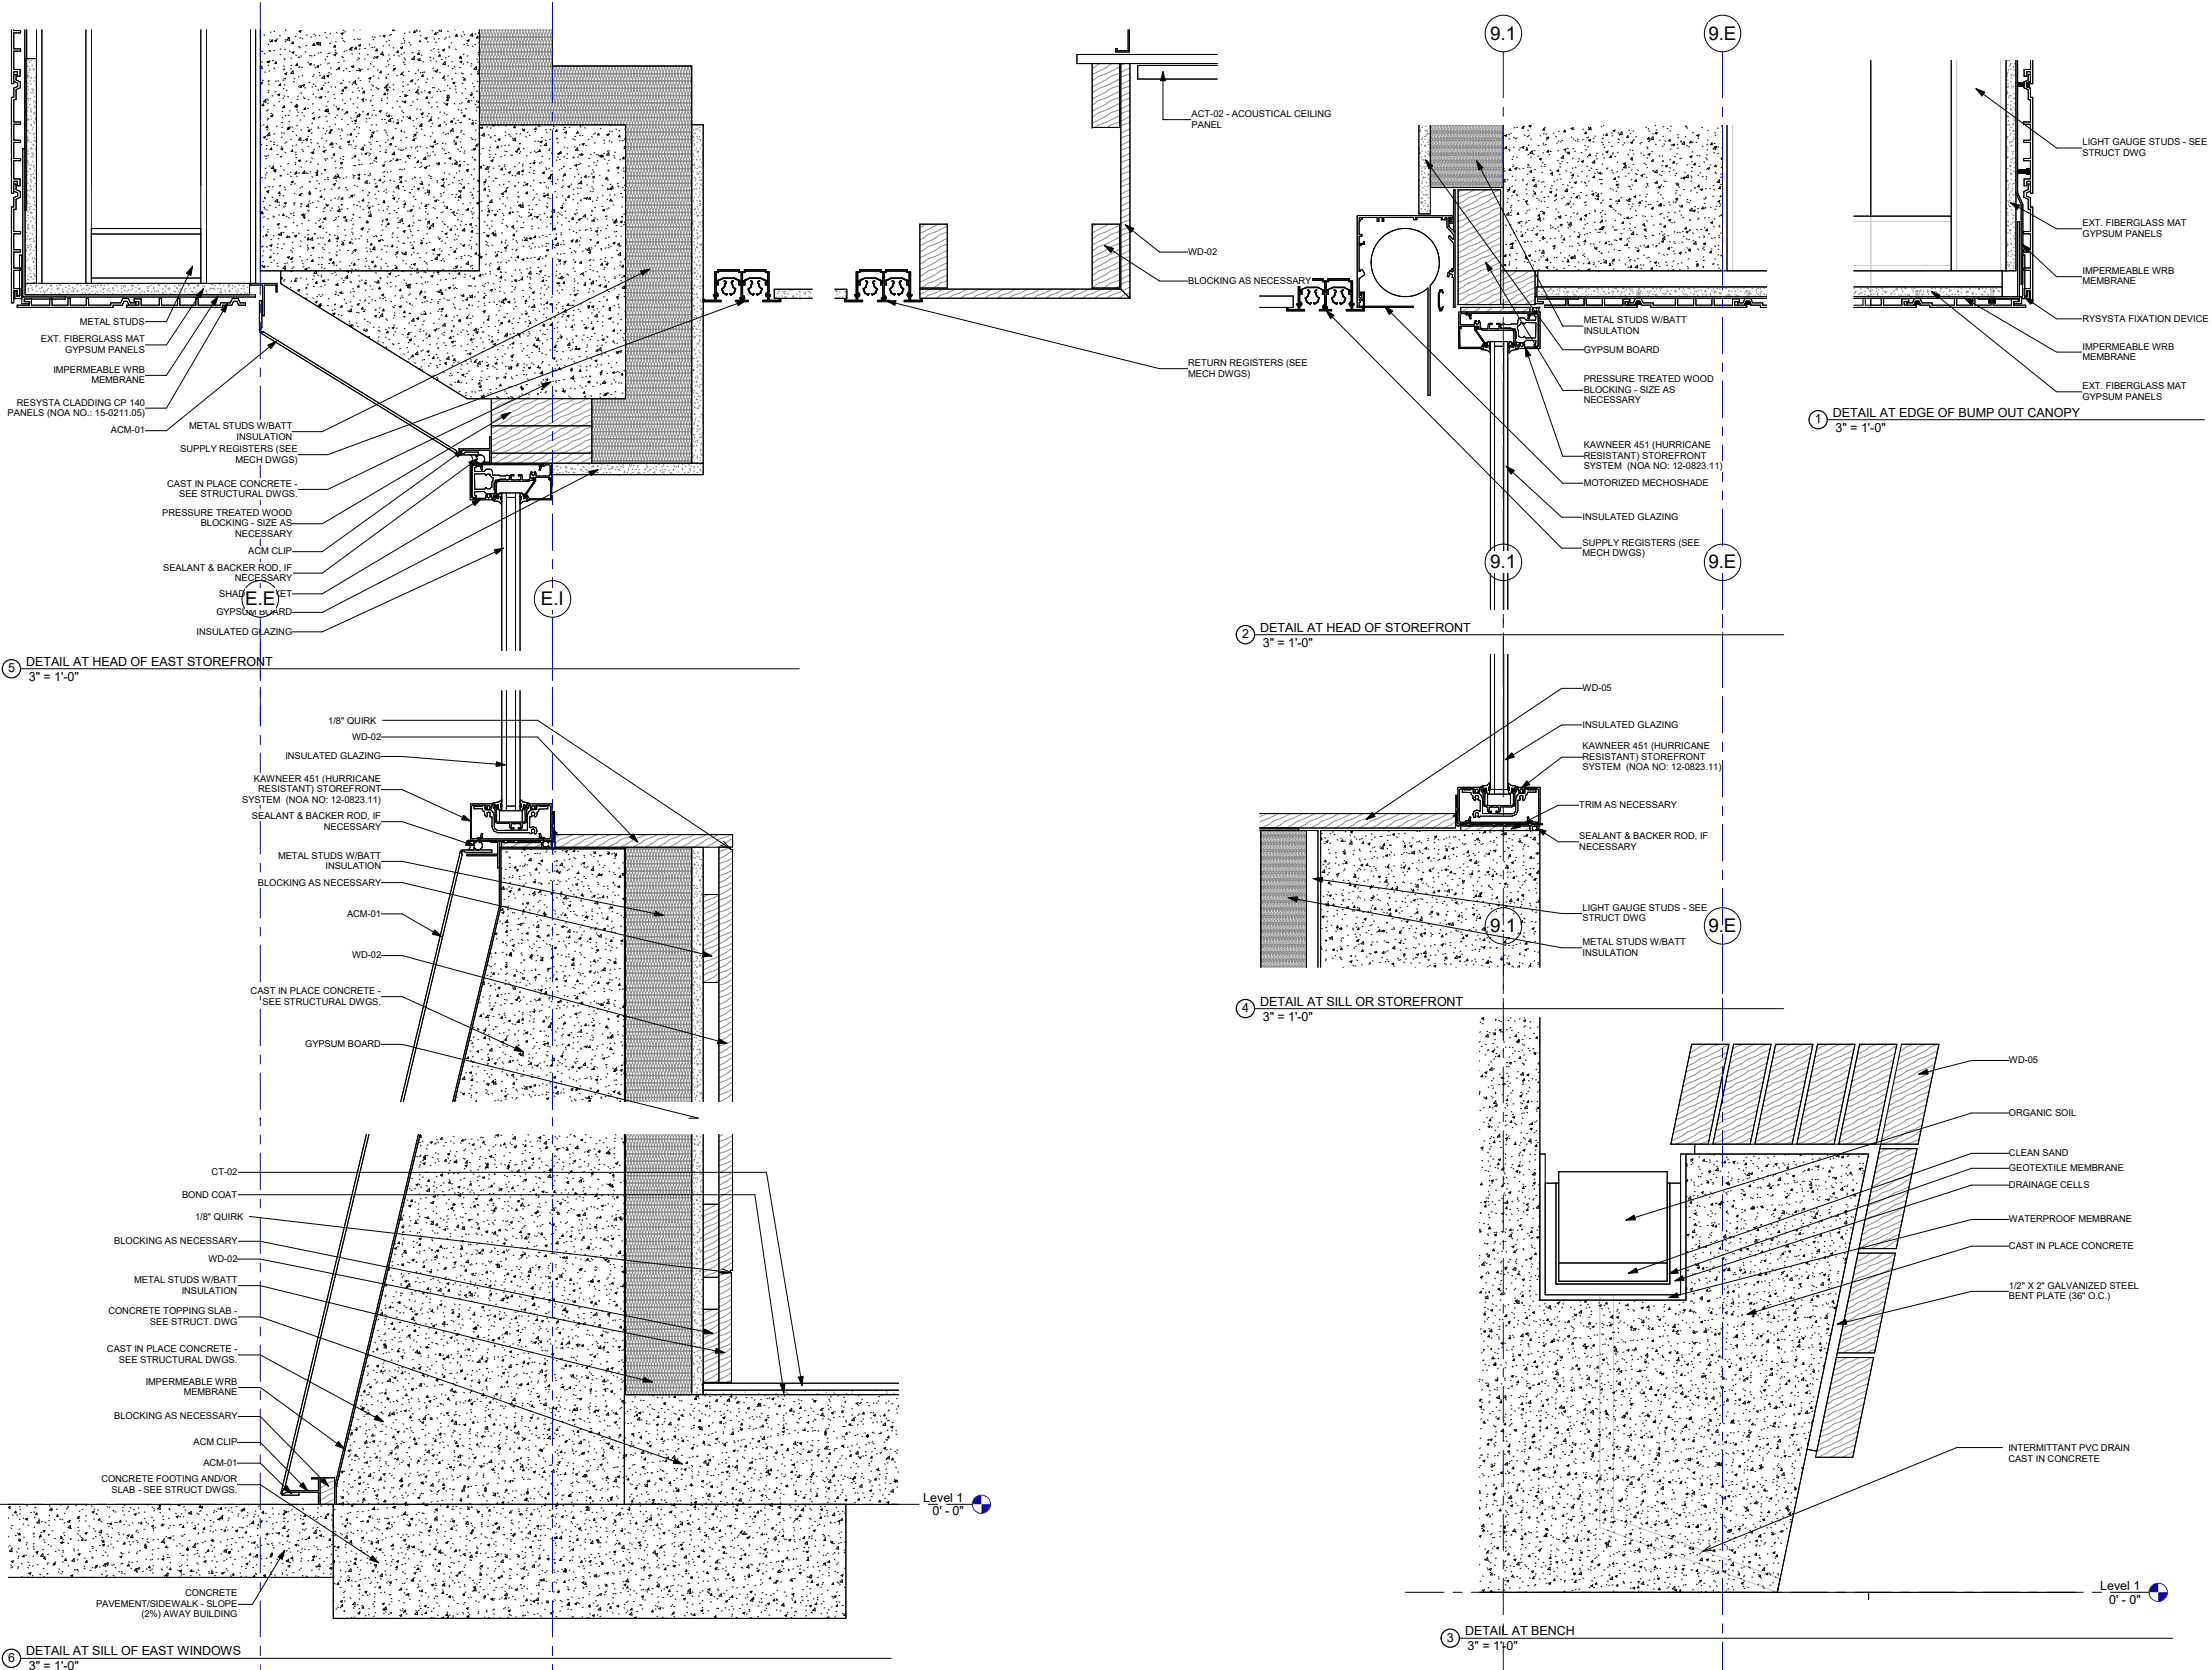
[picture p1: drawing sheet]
<svg xmlns="http://www.w3.org/2000/svg" width="768mm" height="580mm" viewBox="0 0 768 580" stroke-linecap="round" stroke-linejoin="round" font-family="sans-serif">
<defs><g id="words">
<g font-size="6.6">
<text x="517.7" y="13.8">9.1</text>
<text x="593.5" y="13.8">9.E</text>
<text x="517.7" y="197.5">9.1</text>
<text x="593.5" y="197.5">9.E</text>
<text x="85.1" y="210.3">E.E</text>
<text x="187.9" y="210.3">E.I</text>
<text x="517.7" y="323.9">9.1</text>
<text x="593.5" y="323.9">9.E</text>
</g>
<g font-size="4.4">
<text x="630.5" y="147.1">1</text>
<text x="636.8" y="144.8">DETAIL AT EDGE OF BUMP OUT CANOPY</text>
<text x="637.7" y="150">3&quot; = 1'-0&quot;</text>
<text x="431.5" y="221.8">2</text>
<text x="437.8" y="219.5">DETAIL AT HEAD OF STOREFRONT</text>
<text x="438.7" y="224.7">3&quot; = 1'-0&quot;</text>
<text x="2.8" y="233.6">5</text>
<text x="9.1" y="231.3">DETAIL AT HEAD OF EAST STOREFRONT</text>
<text x="10" y="236.5">3&quot; = 1'-0&quot;</text>
<text x="431.5" y="351.7">4</text>
<text x="437.8" y="349.5">DETAIL AT SILL OR STOREFRONT</text>
<text x="438.7" y="354.6">3&quot; = 1'-0&quot;</text>
<text x="320.8" y="521.8">Level 1</text>
<text x="323.9" y="526.5">0' - 0&quot;</text>
<text x="729.6" y="552.4">Level 1</text>
<text x="732.8" y="557.1">0' - 0&quot;</text>
<text x="509" y="568.2">DETAIL AT BENCH</text>
<text x="9.1" y="575.2">DETAIL AT SILL OF EAST WINDOWS</text>
<text x="502.7" y="570.5">3</text>
<text x="509.9" y="573.4">3&quot; = 1'-0&quot;</text>
<text x="2.8" y="577.5">6</text>
<text x="10" y="580.3">3&quot; = 1'-0&quot;</text>
</g>
<g font-size="3.3">
<text x="414" y="40.7">ACT-02 - ACOUSTICAL CEILING</text>
<text x="414" y="44.3">PANEL</text>
<text x="723.5" y="50.5">LIGHT GAUGE STUDS - SEE</text>
<text x="723.5" y="54.2">STRUCT DWG</text>
<text x="723.5" y="78.6">EXT. FIBERGLASS MAT</text>
<text x="723.5" y="82.2">GYPSUM PANELS</text>
<text x="412.8" y="88.6">WD-02</text>
<text x="723.5" y="95.2">IMPERMEABLE WRB</text>
<text x="412.8" y="98.6">BLOCKING AS NECESSARY</text>
<text x="723.5" y="98.8">MEMBRANE</text>
<text x="27.7" y="112.8">METAL STUDS</text>
<text x="550.2" y="112.4">METAL STUDS W/BATT</text>
<text x="723.5" y="111.8">RYSYSTA FIXATION DEVICE</text>
<text x="14.2" y="119">EXT. FIBERGLASS MAT</text>
<text x="550.2" y="116">INSULATION</text>
<text x="22.7" y="122.6">GYPSUM PANELS</text>
<text x="550.2" y="122.5">GYPSUM BOARD</text>
<text x="723.5" y="121.4">IMPERMEABLE WRB</text>
<text x="723.5" y="125.1">MEMBRANE</text>
<text x="18.5" y="129.5">IMPERMEABLE WRB</text>
<text x="412.8" y="127.2">RETURN REGISTERS (SEE</text>
<text x="412.8" y="130.8">MECH DWGS)</text>
<text x="31.7" y="133.2">MEMBRANE</text>
<text x="550.2" y="132.8">PRESSURE TREATED WOOD</text>
<text x="550.2" y="136.5">BLOCKING - SIZE AS</text>
<text x="723.5" y="135.2">EXT. FIBERGLASS MAT</text>
<text x="5.8" y="140.9">RESYSTA CLADDING CP 140</text>
<text x="550.2" y="140.1">NECESSARY</text>
<text x="723.5" y="138.9">GYPSUM PANELS</text>
<text x="2.7" y="144.6">PANELS (NOA NO.: 15-0211.05)</text>
<text x="65.7" y="149.1">METAL STUDS W/BATT</text>
<text x="38.6" y="150.6">ACM-01</text>
<text x="82.2" y="152.7">INSULATION</text>
<text x="550.2" y="155.7">KAWNEER 451 (HURRICANE</text>
<text x="62.6" y="157.1">SUPPLY REGISTERS (SEE</text>
<text x="81.8" y="160.7">MECH DWGS)</text>
<text x="550.2" y="159.4">RESISTANT) STOREFRONT</text>
<text x="550.2" y="163">SYSTEM (NOA NO: 12-0823.11)</text>
<text x="58.1" y="169.2">CAST IN PLACE CONCRETE -</text>
<text x="62.3" y="172.8">SEE STRUCTURAL DWGS.</text>
<text x="550.2" y="168.9">MOTORIZED MECHOSHADE</text>
<text x="56.4" y="179.2">PRESSURE TREATED WOOD</text>
<text x="69.7" y="182.9">BLOCKING - SIZE AS</text>
<text x="549.8" y="180.7">INSULATED GLAZING</text>
<text x="81.7" y="186.5">NECESSARY</text>
<text x="549.8" y="189.6">SUPPLY REGISTERS (SEE</text>
<text x="86.3" y="192.7">ACM CLIP</text>
<text x="549.8" y="193.2">MECH DWGS)</text>
<text x="56.7" y="198.2">SEALANT &amp; BACKER ROD, IF</text>
<text x="81.6" y="201.9">NECESSARY</text>
<text x="76.2" y="207.3">SHADE POCKET</text>
<text x="75.2" y="213.8">GYPSUM BOARD</text>
<text x="68.3" y="220.6">INSULATED GLAZING</text>
<text x="549.8" y="240.2">WD-05</text>
<text x="114" y="251.5">1/8&quot; QUIRK</text>
<text x="122.3" y="257">WD-02</text>
<text x="549.8" y="252.9">INSULATED GLAZING</text>
<text x="99.1" y="263.8">INSULATED GLAZING</text>
<text x="549.8" y="260.3">KAWNEER 451 (HURRICANE</text>
<text x="549.8" y="264">RESISTANT) STOREFRONT</text>
<text x="549.8" y="267.6">SYSTEM (NOA NO: 12-0823.11)</text>
<text x="88.2" y="271.6">KAWNEER 451 (HURRICANE</text>
<text x="89.7" y="275.2">RESISTANT) STOREFRONT</text>
<text x="84.2" y="278.8">SYSTEM (NOA NO: 12-0823.11)</text>
<text x="548.7" y="280.8">TRIM AS NECESSARY</text>
<text x="87.5" y="284.6">SEALANT &amp; BACKER ROD, IF</text>
<text x="112.5" y="288.2">NECESSARY</text>
<text x="548.7" y="291.6">SEALANT &amp; BACKER ROD, IF</text>
<text x="96.6" y="298.4">METAL STUDS W/BATT</text>
<text x="548.7" y="295.2">NECESSARY</text>
<text x="113.1" y="302">INSULATION</text>
<text x="89.6" y="307.7">BLOCKING AS NECESSARY</text>
<text x="549.8" y="316.5">LIGHT GAUGE STUDS - SEE</text>
<text x="120.6" y="318.5">ACM-01</text>
<text x="549.8" y="320.2">STRUCT DWG</text>
<text x="549.8" y="328.4">METAL STUDS W/BATT</text>
<text x="122.3" y="333">WD-02</text>
<text x="549.8" y="332.1">INSULATION</text>
<text x="87.1" y="345.4">CAST IN PLACE CONCRETE -</text>
<text x="91.2" y="349">SEE STRUCTURAL DWGS.</text>
<text x="106" y="363.8">GYPSUM BOARD</text>
<text x="697.9" y="369.4">WD-05</text>
<text x="697.9" y="387.7">ORGANIC SOIL</text>
<text x="697.9" y="401.7">CLEAN SAND</text>
<text x="697.9" y="406.9">GEOTEXTILE MEMBRANE</text>
<text x="73.5" y="408.3">CT-02</text>
<text x="697.9" y="412.7">DRAINAGE CELLS</text>
<text x="63.2" y="416.1">BOND COAT</text>
<text x="67.8" y="423.8">1/8&quot; QUIRK</text>
<text x="697.9" y="424.7">WATERPROOF MEMBRANE</text>
<text x="39.7" y="432.3">BLOCKING AS NECESSARY</text>
<text x="697.9" y="434">CAST IN PLACE CONCRETE</text>
<text x="72.4" y="438.4">WD-02</text>
<text x="46.6" y="445.8">METAL STUDS W/BATT</text>
<text x="63.1" y="449.4">INSULATION</text>
<text x="697.9" y="447.8">1/2&quot; X 2&quot; GALVANIZED STEEL</text>
<text x="697.9" y="451.4">BENT PLATE (36&quot; O.C.)</text>
<text x="37.7" y="456.7">CONCRETE TOPPING SLAB -</text>
<text x="52.1" y="460.3">SEE STRUCT. DWG</text>
<text x="37.2" y="469.9">CAST IN PLACE CONCRETE -</text>
<text x="41.3" y="473.5">SEE STRUCTURAL DWGS.</text>
<text x="50.6" y="481.2">IMPERMEABLE WRB</text>
<text x="63.8" y="484.8">MEMBRANE</text>
<text x="39.7" y="493.2">BLOCKING AS NECESSARY</text>
<text x="67.2" y="502.2">ACM CLIP</text>
<text x="70.6" y="509.4">ACM-01</text>
<text x="697.7" y="504.2">INTERMITTANT PVC DRAIN</text>
<text x="697.7" y="507.8">CAST IN CONCRETE</text>
<text x="35.2" y="515">CONCRETE FOOTING AND/OR</text>
<text x="38.8" y="518.6">SLAB - SEE STRUCT DWGS.</text>
<text x="64.3" y="554.6">CONCRETE</text>
<text x="33.4" y="558.3">PAVEMENT/SIDEWALK - SLOPE</text>
<text x="49.1" y="561.9">(2%) AWAY BUILDING</text>
</g>
</g></defs>
<path d="M691.7 103.6l.7 .1zM691.8 103.6v.1M691.9 103.6v.1M692 104.3h.1M692 103.6v.1M692.1 103.6v.1M692.2 103.6h.1M692.4 103.6v.1M692.4 104.3v.8" fill="none" stroke="#fefefe" stroke-width=".35"/>
<g fill="none" stroke="#fcfcfc" stroke-width=".35">
<path d="M700.4 29.9h.1M700.4 28.9v.9M704.3 28.9v.1M704.3 29.8v.1M700.4 59v1M704.3 59v.1M704.3 60h.1M665.6 105h.1M665.6 103.1h.9M665.9 105h.1M666.3 105h.1M666.5 105h.1"/>
<path d="M691.6 104.3h.1M691.6 103.7h.1M691.7 103.1h.1M691.7 103.1v.5M691.7 105.1h.1M691.7 103.1v.8h.7v-.8M691.8 103.6v-.5v.8M691.8 103.6v.1M691.9 103.1v.8M692 105.1h.1M692 103.1v.8M692.1 103.6v-.5v.8"/>
<path d="M692.2 105.1h.1M692.2 103.1v.6M692.3 103.1v.8M692.4 104.3h.1M692.4 103.1v.8M692.4 105.1h.1M692.5 103.1h-.9v.6M692.5 104.3h.1M692.5 103.1v.6M692.6 103.1v.6M693.1 105.1h.1"/>
</g>
<g fill="none" stroke="#f4f4f4" stroke-width=".35">
<path d="M700.3 28.9h.1M700.3 29h.6v.8M700.3 29.8h.6h-.5M700.3 28.9h.6M700.3 29.1h.6M700.3 29.2h.6M700.3 29.3h.6M700.3 29.5h.6M700.3 29.6h.6M700.4 29.7h.5M700.4 29.9h.5M700.9 29.9h.1"/>
<path d="M700.9 29h.1M700.9 29.8l-.6 .1M700.9 29.2h-.5M703.1 29v.8h.9M703.1 29.8h.9M703.1 29.7h.9M703.1 28.9h.9M703.1 29h.9l-.9 .2M703.1 29.2h.9M703.1 29.3h.9M703.1 29.5h.9h-.9M703.1 29.6h.9"/>
<path d="M704 29.9h.1M704 28.9v.9M704 28.9l-.9 .1M704.3 29.9h.1M704.3 28.9h.1M704.3 30.1l.5 .3M704.3 28.9v.1M704.3 29.8v.1M704.3 30.2h.1M704.3 30.1v.1M704.5 30.3h-.2h.3M704.7 30.3l-.4 .1h.5"/>
<path d="M704.8 30.4h.1M704.8 28.5l-.5 .2h.3M704.9 28.5l-.6 .3M705 28.4l-.1 .1M705 28.4h-.7M705 28.4l-.7 .1h.6M700.3 59h.1M700.3 59.9h.6h-.5M700.3 59.8h.6M700.3 59h.6v1M700.3 59.2h.6M700.3 59.3h.6"/>
<path d="M700.3 59.5h.6M700.3 59.6h.6M700.3 59.7h.6M700.9 60l-.6 .1M700.9 59.3l-.6 .1h.6M700.9 59.7h-.5M704.3 59h.1M704.3 60v.1M700.9 60l-.5 .1M644.1 94.1h5.8M644.1 99.7h5.8M668.6 94.1h9.3"/>
<path d="M644.1 103.1h5.8M647.2 103.6l.8 .1zM665.2 105.3v-.3v.4M665.3 105.1l-.2 .5v-.6v.4M665.6 101h.1M665.6 105h.1M665.6 101v3.7h1v-3.7M665.6 101l.1 2.7M665.6 103.7h.9M665.7 101v3.6zM665.9 105h.1M666.2 103.7v-2.7v3.6l-.2-3.6v3.6l-.1-3.6v3.6l-.1-3.6v3.6v-.9"/>
<path d="M666.3 101h.1M666.3 105h.1M666.3 101l-.1 3.6M666.3 101l.1 3.7v-3.7v2.7M666.5 103.7l-.1-2.7v3.7M666.5 105h.1M666.6 101h.1M666.6 105h.1M666.6 103.7l-.1-2.7v3.7v-1M666.8 105v.1M666.8 105.1l.2 .4M666.8 105.1l.1 .1"/>
<path d="M667 105.4v-.4v.5M667 105.5l.1 .1M667.1 105v.7M691.6 100.4h.1M691.6 104.3h.1M691.6 103.9h.1M691.6 100.4v3.5M691.6 100.4l.1 2.7M691.6 103.1v.6M691.7 103.6v-3.2v4.7v-.2M691.8 103.6v-3.2v3.9M691.9 103.9v.4"/>
<path d="M692 104.3h.1M692 104.3l.2 .8v-.8l.2 .8M692 103.1l-.1-2.7 .1 4.7-.3-.8M692.1 103.1l-.1-2.7v3.9M692.2 103.7l-.1 .2M692.2 103.6l-.1-3.2v3.9M692.3 103.1v.5M692.4 100.4h.1M692.4 100.4v3.9M692.4 100.4v2.7M692.4 103.1l-.1-2.7v3.9M692.5 103.1v-2.7l-.1 3.9h-.8"/>
<path d="M692.5 104.3h.1M692.5 100.4v3.5M692.5 100.4l.1 2.7M692.6 100.4h.1M692.6 103.1l-.1 .6M692.6 103.1v.8M692.7 105.1h.1M692.9 105.1h.1M693 105.1h.1"/>
</g>
<g fill="none" stroke="#ccc" stroke-width=".35">
<path d="M679.8 21v73.1M695.1 21v73.1M696.9 21v73.1M700.3 28.9h.1M700.3 29.9h.1M700.3 28.9v1h2.8M700.3 29.6h4M700.3 29.7h4M700.3 29.5h4M700.3 28.9h4M700.3 29.3h4l-.3 .1M700.3 29.2l4.7 .1-.7 .2h.7l-.4 .1"/>
<path d="M700.3 29h4.7l-.7 .3M700.3 29.1h4M700.3 29.8h4.7l-.7 .2h.7l-.7 .1 .7 .1-.5 .1M700.3 29.8h4M700.4 21v7.9l2.7 .1M700.4 29.9v29.1l3.9 .1M700.4 29.1l3.6 .1M700.4 29.5h.5M700.9 29.6h3.1M700.9 29.1h3.1M703.1 29.6l-2.2 .1M703.1 29.4l-2.2 .1"/>
<path d="M703.1 29.2l-2.7 .1M703.1 29.4l.9 .1M703.1 29.9h.9M703.1 29.7l-2.2 .1M704 29.8h-3.1M704.3 28.9h.1M704.3 29.9h.1M704.3 28.4v2M704.3 28.4h.7M704.3 28.4l.6 .1M704.3 30.3h.7zM704.3 30.4h.7"/>
<path d="M704.3 30.4h.6M704.5 28.7h-.2h.7l-.7 .1h.7l-.7 .2M704.6 29.7l-.3 .1M705 28.4h.1M705 28.5h-.7l.4 .1M705.4 25.9v2.4M705.4 29.1h.1M705.4 33.8h.1M700.3 59h.1M700.3 59v1.1h.6M700.3 59.7h4l-3.9 .1M700.3 59.8h4l-3.4 .1"/>
<path d="M700.3 59.6h4h-3.9M700.3 59h4M700.3 59.5h4l-3.4 .1M700.3 59.2h4.7l-4.6 .3M700.3 59.4h4.7l-.7 .3h.7l-.7 .2M700.3 59.3h4h-3.4M700.3 59.9h4.7l-.7 .2h.7l-.7 .2 .7 .1-.7 .1M704.3 59h.1M704.3 59.9h.1M704.3 58.5h.1M704.3 58.5v2.1M704.3 58.5h.7l-.7 .1h.7l-.7 .2 .7 .2-4.1 .3"/>
<path d="M704.3 59l-3.4 .1M704.3 59.9l-4 .1M644.1 77h33.8M649.9 75.1v28.6h-1.9v2.3h1.9v.8M677.9 75.1v19h17.7M700.4 60.1v6.9M705 60.5l-.7 .1M705.4 64v2.4M644.1 94.1h24.5M644.1 92.2h33.8M649.9 99.7h45.7M702.6 88.6l.2 10.2z"/>
<path d="M703 93.1h.4v.8h-.4zM644.1 103.7h3.1v2.3h-3.1M649.9 103.1h15.7M653.6 103.7l.8-.1-.8 .1M662.5 106h2.4M665.1 105h.1M665.1 105h.2M665.1 105v.8M665.1 105.4l.1 .4v-.8l-.1 .5M665.3 105h.1M665.3 105v.8l-.1-.5M665.3 105v.1"/>
<path d="M665.3 105.1l.2 .7M665.5 105.8h.1M665.5 104.7h.1M665.5 105h1.6M665.5 105v.8M665.6 105h.1M665.6 101h.1M665.6 101h1M665.6 101v4M665.6 101v2.7M665.7 103.7v-2.7v4.8l-.2-.8M665.7 103.7l-.1 .9"/>
<path d="M665.7 103.7l.1-2.7v4M665.8 104.6l.1-3.6v4M665.9 105h.1M665.9 103.7l.1-2.7v4.8l-.3-.8M666.1 103.7l.1-2.7v4.8l-.2-.8M666.1 103.7l-.1 .9M666.1 103.7h.1M666.2 104.6l.1-3.6v4M666.2 104.7l.1 .3M666.3 105h.1M666.3 103.7l.1-2.7v4M666.4 104.7v-3.7v4.8l-.2-.8"/>
<path d="M666.4 105l.3 .8 .1-.8M666.5 103.7v-2.7v4M666.5 103.7l-.1 1M666.6 105h.1M666.6 101h.1M666.6 101v4M666.6 101l-.1 2.7M666.9 105.2l.1 .6v-.8v.3M667.1 105h.1M667.1 105v.8zM679.7 103.7l-.7-.1 .8 .1M685.3 103.6l.8 .1z"/>
<path d="M687.2 103.1v.6h4.4v.6M691.1 104.3h.1M691.1 104.3l.1 .8v-.8l.1 .8v-.8l.2 .8v-.8l.2 .6M691.1 104.3v.8M691.6 100.4h.1M691.6 104.3h.1M691.6 100.4h1M691.6 104.3h1.5v.8l-.1-.8v.8l-.1-.8v.8l-.2-.8M691.6 100.4v2.7h-25M691.7 105.1h.7M691.7 103.7l-.1 .2M691.7 104.3v.3"/>
<path d="M691.7 100.4v2.7M691.7 103.9v1.2M691.8 100.4v2.7M691.8 103.9v.4M691.8 103.1l.1-2.7v2.7l.1-2.7 .1 2.7M691.9 103.9l.1 1.2 .2-.8v.8l.2-.8M692 104.3l-.3 .8M692 103.9v.4M692.1 103.9v.4M692.3 103.9v.4M692.4 103.9v.4M692.4 105.1h.1"/>
<path d="M692.4 103.9l.1 .4M692.5 103.7l-.1 1.4M692.5 103.7v.6M692.6 100.4v2.7h9v.6h-9l.1 1.4-.3-.8M692.6 100.4l-.1 2.7v-2.7v2.7v-2.7l-.1 2.7v-2.7l-.2 2.7M698.8 103.8l2.4 .1zM701.5 104.8h-1.9v1.2M703.2 100.3h.2v2.4h-.2zM704.3 101h.7M704.3 101h.1M705 101h.1"/>
</g>
<g fill="none" stroke="#7a7a7a" stroke-width=".35">
<path d="M696.9 35l.2 .3M696.9 33l.1 .1M697 25l-.1 .1M697.1 37.3l.2 .3M697.2 31.4l.2 .3M697.3 25.5l.1 .3M697.4 26.4l-.2 .3M697.4 21h.3M697.4 25.1h.3M697.4 29.2h.3M697.4 32.2h.3M697.4 36.2h.3"/>
<path d="M697.4 27.7l.2 .3M697.5 32.3l-.2 .3M697.6 24.1l.2 .3M697.7 30.3l-.1-.3-.1 .3M697.9 33.7l-.2 .3M698 22.7l.2 .3M698.2 21l-.2 .2M698.2 33.1l.2 .3M698.5 22h.2M698.5 24.1h.2M698.5 27.1h.2M698.5 33.2h.2"/>
<path d="M698.5 35.2h.2M698.5 38.3h.2M698.5 37.7l.1 .3M698.5 22.3l-.1 .3M698.6 36.4l-.1 .3M698.7 25.9l.1 .3M698.7 28.3l-.2 .3M698.8 26l-.2 .3M699 30.4l.1 .3M699 37.8l-.2 .3M699 29.7l-.2 .3M699.3 39.2l-.1 .3"/>
<path d="M699.5 26.1h.3M699.5 30.1h.3M699.5 34.2h.3M699.5 37.2h.3M699.7 35.8l.2 .3M699.8 23.1h-.3l.1 .3M699.8 32.4l-.2 .3M699.8 24.3l-.2 .2M699.9 38.1l.1 .2M699.9 22l-.1 .3M700.1 34.4l.2 .3M700.1 33.8l-.1 .3"/>
<path d="M700.2 28.5l.2 .2M700.2 25.6l-.2 .3M700.3 30.8h.1M700.4 35.5h.1M696.9 55.3l.1 .1M697.1 59.6l.1 .3M697.1 47.3l-.2 .2M697.1 53.2l-.1 .3M697.3 47.8l.1 .2M697.3 50.9l-.2 .3M697.4 40.3h.3M697.4 43.3h.3"/>
<path d="M697.4 47.4h.3M697.4 51.5h.3M697.4 54.5h.3M697.4 58.6h.3M697.5 40.5l-.2 .3M697.5 52.3l.2 .3M697.5 54.6l-.1 .3M697.7 40.5l.2 .3M697.8 41.9l-.2 .3M698 45l.2 .3M698.2 43.3l-.2 .3M698.3 57.4l-.2 .3"/>
<path d="M698.3 49.2l-.2 .3M698.3 57.7l.2 .3M698.5 44.4h.2M698.5 46.4h.2M698.5 49.4h.2M698.5 55.5h.2M698.5 57.6h.2M698.5 60l.1 .3M698.5 46.9l-.2 .3M698.6 58.8l-.1 .2M698.7 56.3l.1 .3M698.7 50.6l-.2 .3"/>
<path d="M698.8 50.4l.2 .3M698.9 52.7l.2 .3M699 54.9l.2 .3M699.2 49l.1 .3M699.3 43.1l.1 .3M699.4 53.3l-.1 .3M699.5 41.3h.3M699.5 48.4h.3M699.5 52.5h.3M699.5 56.6h.3M699.5 59.6h.3M699.5 45.2l-.2 .3"/>
<path d="M699.5 47.6l.2 .3M699.6 42.9l-.2 .3M699.6 41.7l.2 .3M699.7 58.1l.2 .3M699.8 45.4h-.3l.1 .3M699.8 54.7l-.2 .3M699.8 46.6l-.2 .2M700 40.3l.1 .3M700.1 56.1l-.1 .3M700.2 50.8l.1 .2M700.4 59.9l-.2 .2M696.9 71.8h.1"/>
<path d="M696.9 79.7l.2 .2M697.1 61.4l-.2 .3M697.2 75.5l-.2 .3M697.3 78.2l.1 .3M697.4 72.3l.1 .3M697.4 62.6h.3M697.4 65.7h.3M697.4 69.8h.3M697.4 73.8h.3M697.4 76.9h.3M697.5 62.8l-.2 .3M697.5 74.6l.2 .3"/>
<path d="M697.6 76.9l.2 .3M697.7 70.9l.2 .3M697.8 65l.2 .3M697.9 64.2l-.2 .3M697.9 78.3l-.2 .3M697.9 70.1l-.1 .3M698 67.3l.2 .3M698.1 69.5l.2 .3M698.1 67.8l-.2 .3M698.2 63.6l.2 .3M698.3 79.7l-.2 .3M698.3 71.5l-.1 .2"/>
<path d="M698.5 60.6h.2M698.5 66.7h.2M698.5 68.7h.2M698.5 71.8h.2M698.5 77.9h.2M698.5 79.9h.2M698.6 62.3l.1 .2M698.7 72.7l.2 .3M699 60.1l-.2 .3M699 77.2l.2 .3M699.1 74.2l-.2 .3M699.1 66.1l-.1 .2"/>
<path d="M699.2 65.4l.2 .3M699.3 63.8l-.2 .3M699.4 75.6l-.1 .3M699.5 63.7h.3M699.5 67.7h.3M699.5 70.8h.3M699.5 74.8h.3M699.5 78.9h.3M699.5 67.4l-.2 .3M699.5 69.9l.2 .3M699.8 77l-.2 .3M700 62.6l.1 .3"/>
<path d="M700.2 70.2l-.1 .3M700.3 75.3l.1 .1M700.3 62.1l-.2 .2M646.3 99.7l.1 .1M653.9 99.7l-.2 .3M660.4 99.7l.1 .2M661.7 99.9l.5 .3M662 99.8l-.1 .3M664.3 99.9l-.1 .3M670.9 99.7h.1M672.2 99.8l.1 .3M672.5 99.9l-.2 .3"/>
<path d="M674.5 99.7l.1 .2M675.8 100l.2 .3M680.4 99.7l.1 .3M682 99.7l-.1 .2M686.3 99.8l.1 .3M690.2 99.7l-.1 .2M692.5 99.8l-.1 .3M696.9 85.8h.1M697 81.9l.2 .3M697.1 83.7l-.1 .3M697.2 84.2l.2 .2M697.4 80.9h.3"/>
<path d="M697.4 85h.3M697.4 88h.3M697.4 92.1h.3M697.5 85.1l-.1 .3M697.6 91l-.2 .3M697.7 88.7l-.1 .3M697.8 87.3l.2 .3M698 92.4l-.2 .3M698.1 91.9l.1 .3M698.3 80l.2 .3M698.5 83h.2M698.5 89.1h.2"/>
<path d="M698.5 91.1h.2M698.5 84.5l.2 .3M698.7 81.1l-.2 .2M698.7 86.9l-.1 .3M698.9 84.7l-.2 .3M699.1 88.3l-.1 .3M699.3 90l.2 .2M699.5 82h.3M699.5 86h.3M699.5 90.1h.3M699.5 93.1h.3M699.5 92.2l.1 .3"/>
<path d="M699.7 88.6l.2 .3M699.8 82.6l.2 .3-.2 .3M699.9 91.1l-.2 .3M699.9 84.9l.2 .3M700.1 87.2l.1 .3M700.1 80.7l-.2 .3M700.2 81.3l.2 .2M700.2 92.5l-.1 .3M700.3 84.3l-.2 .3M644.1 101.9l.2 .3M644.3 100.1l-.2 .3M644.6 101.2h.3"/>
<path d="M644.7 101.5l-.2 .3M645.6 102.2h.4M646.4 101.8l.2 .3M646.6 100.2l-.2 .3M646.9 101.6l-.1 .3M647.3 103v.1M647.7 101.2h.3M647.7 102.1l.2 .3M648.7 100.2h.3l.2 .3M648.7 102.6l-.2 .3M649.1 102.5l.2 .3M649.7 101.2h.3"/>
<path d="M649.7 100.8l-.1 .3M650.1 102.2l-.2 .3M650.4 100.6l.2 .3M650.7 102.2h.3M651.7 100.2h.4M652 101l-.2 .3M652.3 101.9l.1 .2M652.4 102.4l-.2 .3M652.6 100.5l.2 .3M653.7 100.2h.4M653.7 102.2h.4M654 100.9l.2 .2"/>
<path d="M654.8 101.2h.3M655.1 101.6l-.1 .3M655.4 101.2l.2 .3M655.5 103l-.1 .1M656.8 102.2h.3M657.4 101.8l-.2 .3M657.8 101.2h.4M658.2 102l.2 .3M658.6 100.6l.1 .3M658.8 100.2h.4M659.3 100.5l-.2 .3M659.6 102.4l.2 .3"/>
<path d="M660.5 102.4l-.1 .3M660.7 100.2l-.2 .3M660.9 101.2h.3M661.9 102.2l.1 .3M662.8 102.6l-.2 .2M662.9 102.2h.3M663.2 102.6l.2 .3M664.5 100.7l.2 .3M664.6 102.9l.1 .2M664.7 101.3l-.2 .3M664.9 100.2h.4M665.9 101l.2 .3"/>
<path d="M665.9 102.2h.4M666.1 100.9l-.2 .3M667 101.2h.3M667.5 100.5l-.2 .3M667.8 102.3l.1 .3M668 102.2h.3M668.1 100.9l.2 .3M669.5 101.3l.2 .3M669.8 100.7l-.2 .3M670 101.2h.3M670.1 102.1l-.2 .3M670.9 101.7l.2 .2"/>
<path d="M671 100.2h.4M671.5 101.7l-.2 .3M672 101.2h.4M672.9 101.3l-.2 .3M673.1 102.2h.3M673.7 102.4l.2 .3M674.1 100.2h.3M674.1 101l.1 .3M674.8 100.1l-.2 .3M675.1 102.8l.2 .3M675.2 101.5l-.2 .3M675.5 102.9l-.1 .2"/>
<path d="M676.1 100.2h.3M676.1 102.2h.3M676.9 102.5l-.2 .3M677.1 101.2h.4M677.2 100.4l.2 .3M677.4 102.7l.1 .2M677.9 100.7l-.1 .3M678.3 102.1l-.2 .3M678.7 103l.1 .1M679.1 102.2h.4M680 101.1l.2 .3M680.2 101.2h.3"/>
<path d="M680.2 100.9l-.2 .3M680.5 102.2l-.1 .3M681.2 100.2h.3M681.4 101.5l.2 .3M683.2 101.2h.4M683.3 102.7l.1 .3M683.3 101.5l-.1 .3M683.6 101.3l.2 .3M683.7 102.9l-.1 .2M684.2 100.2h.4M685 101.7l.2 .3M685.2 102.2h.4"/>
<path d="M685.6 101.6l-.2 .3M686 103v.1M686.4 102.1l.2 .3M687.3 100.2h.3M687.5 100.4l-.2 .3M687.7 100.2l.1 .3M688.3 102.2h.3M688.8 102.3l-.2 .3M688.9 100l-.2 .3M689.2 102.8l.1 .3M689.3 101.2h.3M689.6 101.5l.1 .3"/>
<path d="M689.9 100.1l.2 .3M690.3 102.2h.4M691 102.4l-.2 .3M691.3 100.5l.2 .2M692.4 101.2h.3M692.7 100.8l.2 .3M692.9 103.1h.1M692.9 101.2l-.2 .3M693.4 100.2h.3M694.1 103.1h.1M694.3 100.8l-.2 .3M694.4 101.2h.3"/>
<path d="M695.4 102.2h.2M695.5 101.6l.1 .1M695.6 100.6l-.1 .1"/>
</g>
<g fill="none" stroke="#000" stroke-width=".35">
<path d="M649.9 21v54.1M677.9 21v73.1M696.9 21v73.1M700.4 21v73.1h-56.3M700.9 21v45.9l1.9 4.2v27.7h-.6v-27.7l-1.8-4.1M700.9 28.9h2.2M700.9 29.2h2.2M700.9 29.5h2.2M703.1 29l-2.2 .1M703.1 29.2h-2.2l2.2 .1-2.2 .2M703.1 29.6h-2.2l2.2 .1h-2.2l2.2 .2h-2.2M704 30.1l1.4 .5"/>
<path d="M704 28.9v1.2M704 28.9l1.4-.6-.4 .1v2M704 29.1h.3M704 28.9h.3M704 29.3h.3M704 29.5h.3M704 29.6h.3M704 29.7h.3M704 29.8h.3M704.3 29.9h.1M704.3 28.8l-.2 .1M704.3 28.8v1.3h-.3"/>
<path d="M704.3 28.8l.7 .2h-1M704.3 29l.7 .3-1-.1M704.3 29.3l.7 .2h-.7l.7 .3h-1M704.3 29.8l.7 .2-1-.1M704.3 30l.7 .2h-.7M704.4 30.2l.6 .1h-.4M704.5 28.7l.5 .1h-.7M704.7 28.6l.3 .1h-.4M704.8 30.3l.2 .1M704.8 30.4h.2M704.9 30.4l.5 .2M704.9 28.5h.1"/>
<path d="M705.4 21v3.1h-2.2v2.4h1v-1.6h1.2v4.2h.8v-8.1M705.4 25.9h-.8v1.9l-1.5 .7v2l1.5 .7v3.4h.8v7.8h-2.4v.8h2.4v5.5h-2.4v.8h2.4v5.6h-2.4v.7h2.4v6.4h-2.2v2.4h1v-1.6h1.2v4.1h.8v-33.3h-.8v-3.2M700.9 59h3.4M700.9 59.1l3.4 .1 .7 .2h-4.1l3.4 .1-3.4 .1M700.9 59.2l3.4 .1h-3.4l3.4 .1 .7 .3h-.7l.7 .2-4.1 .1 3.4 .1 .7 .2-.7 .1 .7 .1M700.9 59.6l3.4 .1-3.4 .1 4.1 .3h-4.1M704.3 58.5h.1M704.3 58.5v2.1l.7-.1M704.3 58.5l.7 .1h-.7l.7 .2h-.7l.7 .2h-.7l.7 .2h-4.1M704.3 58.5h.7M705 58.5h.1M705 58.5v2.1"/>
<path d="M644.1 75.1h33.8M705.4 64h-.8v1.9l-1.5 .6v2l1.5 .8v3.4h.8v7.7h-2.4v.8h2.4v5.6h-2.4v.8h2.4v5.5h-2.4v.8h2.4v6.4h-2.2v2.4h1v-1.7h1.2v4.2h.8v-33.3h-.8v-3.2l-1.4-.6v-1.1l1.4-.6M644.1 99.7h51.5M695.6 94.1v9M696.9 94.1h.1M644.1 103.1h58.2v2.4h-2.7M644.1 106h3.1v-2.4h.8v2.4h5.6v-2.4h.8v2.4h6.3v-2.2h2.4v1h-1.6v1.2h4.2v.8h-21.6M649.9 103.7v2.3M665.1 105.8h.1M665.1 103.7l-.7 1.5h-1.9v.8M665.1 105.8h2M665.1 105.5v.3"/>
<path d="M665.3 105.1l-.1 .7v-.4M665.5 104.7l-.6 1.3 .2-.2M665.5 104.7h1.2M665.5 104.7l-.2 .3h1.5l-.1-.3M665.6 103.7h.1M665.6 104.7v.3M665.7 103.7h.1M665.7 104.7v1.1l.3-.8M665.7 105l-.2 .8v-.8l-.2 .8v-.7M665.8 103.7h.1M665.8 104.7v.3M665.9 103.7h.1"/>
<path d="M665.9 104.7v.3M666 103.7h.1M666 104.7v1.1l.2-.8M666.1 103.7h.1M666.2 103.7h.1M666.2 104.7v1.1l.2-.8M666.3 103.7h.1M666.3 104.7v.3M666.4 103.7h.1M666.4 104.7v.3M666.4 104.7v1.1l.3-.8v.8l.1-.7v.7l.2-.5M666.5 103.7h.1"/>
<path d="M666.5 104.7v.3M666.6 103.7h.1M666.6 104.7v.3M666.7 104.7l.6 1.3M667 105.4v.4v-.3M667.1 105.8h.1M667.1 103.7l.7 1.5h3.4v.8h7.8v-2.4h.8v2.4h5.5v-2.4h.8v2.4h5.6v-2.4h.7v2.4h6.4v-2.2h2.4v1M667.1 105.7l.2 .3M667.1 105.6v.2M687.2 103.1v.8h14.3v.9h-1.9v1.2h4.1v.8h-33.3v-.8h-3.1M691.1 104.3h.1M691.1 105.1h.1"/>
<path d="M691.1 104.3h.6M691.1 105.1h.6M691.1 104.3v.8M691.6 103.9v.4M691.7 104.6l-.2 .5v-.8l-.2 .8v-.8l-.1 .8v-.8l-.1 .8M692.4 104.3h.7M692.5 103.9v.4M692.6 103.9l.1 1.2 .2-.8 .1 .8 .1-.8M692.7 104.3l-.3 .8h.7M693.1 105.1h.1M693.1 104.3v.8M700.9 103.1v-26h.7v26.6h-57.5"/>
<path d="M704.3 101v1.9h-.9v-14.3h-.8v15.2h2.4v-2.8"/>
</g>
<g fill="#fff">
<path d="M522.3 43.6h76.1v50.5h-76.1z"/>
<path d="M496.9 43.6h25.4v21.5h-25.4z"/>
<path d="M492.9 43.6h4v30.7h-4z"/>
<path d="M506.6 65.9h14.7v39.9h-14.7z"/>
<path d="M533.9 99.7h80v3.4h-80z"/>
<path d="M507.5 106.8h24v1.6h-24z"/>
<path d="M521.3 94.1h12v11.7h-12z"/>
</g>
<g fill="none" stroke="#fefefe" stroke-width=".35">
<path d="M568.2 105.6h.1M568.4 105l-.2 .6M568.7 104.7h.1M568.7 103.1h.9M568.7 103.7h.9M568.7 104.7h.9M569.6 103.1h.1M569.9 105l.3 .7M606.3 105.6h.1M606.5 105l-.2 .6M606.8 104.7h.9M606.8 103.1h.9"/>
<path d="M606.8 103.7h.9M607.9 105l.3 .7"/>
</g>
<path d="M568.7 105h.1M569.6 105h.1M606.8 105h.1M607.7 105h.1" fill="none" stroke="#fcfcfc" stroke-width=".35"/>
<g fill="none" stroke="#f4f4f4" stroke-width=".35">
<path d="M544.8 103.7h.1M544.8 103.6l-.8 .1M568.2 105.4v-.4v.6M568.3 105.3v-.3v.4M568.4 105h.1M568.4 105v.1M568.7 101h.1M568.7 105h.1M568.7 101v2.7M568.7 101v3.7M568.8 103.7l-.1-2.7v3.7M568.9 103.7l-.1-2.7v3.7"/>
<path d="M569.1 103.7l-.1-2.7v3.7l-.1-3.7v3.7M569.1 104.7v-3.7l.1 3.7 .1-3.7 .1 3.7M569.6 105h.1M569.6 101h.1M569.6 101l-.1 3.7M569.6 101v3.7M569.9 105.1l.1 .1M570.1 105.4v-.4v.5M570.1 105.6v-.6l.1 .7M606.2 105l.1 .6M606.3 105h.1M606.3 105v.4"/>
<path d="M606.3 105l.1 .3M606.5 105v.1M606.8 105h.1M606.8 101h.1M606.8 101v2.7v-2.7M606.8 101v3.7M606.8 101l.1 3.7M607 105h.1M607 101h.1M607 101v3.7zM607.1 101l.1 3.7 .1-3.7 .1 3.7M607.7 101v3.7l-.1-3.7v3.7l-.1-3.7-.1 3.7"/>
<path d="M607.7 103.7v.3M607.7 105h.1M607.7 101h.1M608 105.1v.1M608.2 105.4v-.4v.5M608.2 105v.7"/>
</g>
<g fill="none" stroke="#ccc" stroke-width=".35">
<path d="M496.9 43.6v30.7M522.3 43.6v21.5M601.9 43.6v50.5M492.6 80.2h.1M503.6 95.1h.1M504.9 80.5h.6M533.3 94.1h-12v11.7M533.9 99.7h80M534.2 94.1h79.7M473.1 102.7v-.8h.6v1.9M506.8 108.4h25.5v.5h-.6M506.8 113.9h.1"/>
<path d="M507.1 113.4l.3 .3zM509.6 108.4v.5h.6M516.6 119.2v1.3M519.2 118.7v1.6M522.1 114.1l.5 .1zM522.4 118.7v1.6M525.3 119.2v1.3M525.7 120h.1M526.5 117.8v.7M533.3 103.1v2.4M535 106.8a.98 .98 0 0 0 0 1.6h-1M544 103.7v.2"/>
<path d="M544.8 103.7v.2M550.3 103.7h.8M556.7 103.7h.7M568.2 105h1.6M568.2 105v.8zM568.2 105.4l.1 .4v-.8l-.1 .5M568.3 105.3l.1 .5M568.4 105.8h.1M568.6 104.7h.1M568.7 105h.1M568.7 101h.1M568.7 101h1"/>
<path d="M568.7 101v4M568.7 103.1h-31.5v.6h11.2v-.6M568.7 103.7l.1-2.7v4.8l-.2-.8-.2 .8M568.8 104.7l.1-3.7v4M568.9 104.7l.1-3.7v4M569 104.7l.1-3.7-.1 4.8-.2-.8M569.1 104.7l.1-3.7v4M569.3 103.7v-2.7v4.8l-.3-.8M569.4 103.7l.1-2.7v4.8l-.2-.8M569.4 103.7l-.1 1M569.4 104.7l.4 1.1v-.8M569.4 103.7h.1"/>
<path d="M569.5 101v4M569.5 101v2.7M569.6 101l-.1 2.7M569.6 101v4M569.7 101l-.1 3.7M569.7 103.1h37.1M569.7 104.7h.1M569.8 105h.1M569.8 105l.1 .8v-.8M569.9 105h.3M569.9 105v.1M570 105.2l.1 .6v-.8l-.1 .3"/>
<path d="M570.1 105.5v-.5v.8M570.2 105l-.1 .6M570.2 105v.8M582 103.6l.8 .1zM588.4 103.6l.8 .1zM594.7 103.6l.8 .1zM603.7 106h2.3M606.3 105.5v-.5v.8M606.3 105.4v.4M606.5 105v.8l-.1-.5M606.7 104.7h.1M606.8 101h.1"/>
<path d="M606.8 105h.1M606.8 101h.9M606.8 101v4M606.8 101v2.7M607 101v4zM607.1 101l-.1 2.7M607.1 103.7l.1-2.7v4M607.1 103.7v1M607.1 103.7h.1M607.2 104.7l.1-3.7v4M607.4 103.7v-2.7v4v-.3M607.4 103.7l-.1 1"/>
<path d="M607.4 103.7h.1M607.4 103.7l.1-2.7v4M607.5 104.7l.1-3.7v4.8l-.2-.8v.8l-.3-.8v.8l-.2-.8v.8l-.2-.8v.8l-.2-.7M607.6 105l.2 .8 .2-.8M607.7 101v4M607.7 101h.1M607.7 105h.1M607.7 101l-.1 3.7M607.7 103.1h6.2M607.8 104.7h.1M608 105.2l.2 .6v-.8l-.1 .3M608.2 105h.1"/>
<path d="M608.2 105h-2l.1 .8M608.2 105v.8v-.3M608.2 105v.5M517.8 120.1v.9M517.8 121.7v.8M525.7 121.6h.1M526.5 120.2v.7z"/>
</g>
<g fill="none" stroke="#000" stroke-width=".35">
<path d="M492.9 43.6v30.7h4v-30.7M522.3 51.9l.1 .1M522.3 43.6v50.5M522.3 58.4l.3 .1M522.7 47.1l.7-.3-.2 .6zM522.9 59.4h-.3M523.3 50.9l.1 .7-.6-.1zM524.2 46.6l.3 .2M524.4 52.3l.2 .2M524.4 51.9h-.3M524.5 48.3h-.2M524.7 58.6l.1 .6-.6-.1z"/>
<path d="M524.8 59.1l.2 .2M524.8 46.2l.3 .2M525.6 55.4l-.3 .1M525.6 57.2l.3 .2M525.7 57.8l-.2 .2M525.9 54.4l-.3 .2M526 51l-.3 .3M526.1 47.7l-.2 .2M526.2 44.3l-.2 .2M526.3 58.5l.7-.3-.2 .7zM526.3 48l.3 .2M526.8 54.5l.3 .2"/>
<path d="M527.1 47.9l-.3 .1M527.2 44.2l-.3 .1M527.6 52l.3 .2M527.7 58.6l.3 .2M528.3 51.4h-.4M528.7 51.2l.8-.3-.3 .6zM529.2 43.9l.1 .7-.6-.1zM529.3 58.6h-.3M529.6 46.9l.3 .2M529.8 43.9h-.3M530.3 51.3l.3 .2M530.6 51.6l.1 .6-.6-.1z"/>
<path d="M530.7 58.1l.2 .2M530.7 45.2l.3 .2M530.9 57.1l-.2 .2M530.9 47.4h-.3M531 57.4l.3 .3M531.1 53.7l-.3 .2M531.2 50.3l-.3 .2M531.3 46.9l-.2 .3M531.4 43.6l-.2 .2M531.5 53.2l.8-.8 .1 .9zM531.7 48.3l.3 .1M531.8 43.6l-.6 .2 .5 .3 .2-.5"/>
<path d="M531.9 58.2l-.3 .1M532 59.2l.1 .7-.6-.1zM532 54.6h-.3M532.8 53.5l.2 .2M533 52.3l.3 .1M533.1 58.8l.3 .2M534.6 54.2l-.4 .1M534.7 50.5l-.3 .1M534.8 55.2l.7-.2-.2 .6zM535 47.1l.3 .2M535.7 57.7l-.3 .1M536 59.8l-.3 .2"/>
<path d="M536.1 56.4l-.3 .2M536.2 53l-.3 .2M536.2 50.2l.3 .3M536.3 49.7l-.2 .2M536.4 44.6l.2 .6h-.6zM536.4 46.3l-.2 .2M536.4 57.7l.3 .2M536.6 57.1l.3 .2M536.7 44.2l.2 .2M537.2 48.5l.3 .1M537.2 50.2h-.3M537.3 47.9l.7-.3-.2 .7z"/>
<path d="M537.4 46.6h-.4M537.9 52.2l.1 .6h-.6zM538.4 53.7l-.3 .1M538.4 52.5l.3 .2M538.6 59l.3 .2M538.6 52.5l.3 .2M539.3 59.9l.1 .6-.6-.1zM539.9 46.2l-.3 .1M540.4 47.3l.3 .2M540.9 59.3l.7-.3-.2 .7zM541.1 49.7h-.3M541.2 59l-.2 .3"/>
<path d="M541.4 55.7l-.3 .2M541.5 52.3l-.3 .2M541.6 48.9l-.2 .2M541.7 45.5l-.2 .3M541.9 57.9l.3 .2M542.2 56.9h-.4M542.2 49.2l.2 .2M542.5 56l.3 .3M542.6 48.7l.3 .2M543.1 54.1l.1 .9-.9-.1zM543.3 52l.8-.3-.2 .6zM543.7 45.2l.2 .6h-.6z"/>
<path d="M543.8 45.7l-.4 .1M543.9 52.7l.2 .2M544 59.3l.3 .2M544.6 51.5l.2 .2M544.7 56.6h-.3M544.8 52.9h-.3M545.2 52.8v.7l-.5-.1zM545.8 44.6l.7-.2-.2 .6zM545.8 47.6l.3 .1M546.4 58.3l-.2 .2M546.6 54.9l-.3 .3M546.7 51.6l-.3 .2"/>
<path d="M546.8 48.2l-.2 .2M546.9 44.8l-.2 .2M547.3 58.2l.3 .1M547.4 52.5l-.4 .1M547.5 48.9h-.3M548 48.9l.3 .2M548.1 48.2l.2 .2M548.5 55l.2 .2M548.6 56l-.4 .1M549.3 53l.2 .1M549.4 56.1l.7-.3-.2 .6zM549.4 59.5l.3 .2"/>
<path d="M550 48.6h-.3M550.2 44.9h-.4M550.5 50.5l.3 .2M551 45.8l.1 .7-.6-.1zM551.2 52l-.3 .1M551.3 47.8l.3 .2M551.6 57.7l-.3 .2M551.7 54.3l-.3 .2M551.8 50.9l-.2 .2M551.9 48.7l.7-.3-.2 .7zM551.9 47.5l-.2 .2M552.1 44.1l-.3 .3"/>
<path d="M552.3 59.2l-.4 .1M552.4 53.5l.1 .6h-.6zM552.6 44.2l.1 .9-.9-.1zM552.7 44.5l-.3 .1M552.7 58.4l.3 .1M553.2 56.6l.8-.9 .1 1zM553.4 49.1l.3 .3M553.9 48l-.4 .1M554 47.2l.2 .2M554.4 54l.2 .2M554.7 53.2l.2 .2M554.8 58.9h-.3"/>
<path d="M554.9 59.7l.2 .2M554.9 55.2h-.3M556.4 49.4l.3 .3M556.6 44l-.4 .1M556.7 48l.3 .2M556.8 56.9l-.2 .2M557 53.5l-.3 .3M557.1 50.2l-.3 .2M557.1 43.6h.1M557.2 46.8l-.2 .2M557.5 54.9h-.4M557.6 51.2h-.3"/>
<path d="M557.9 52.8l.7-.3-.1 .6zM558.1 58.6l.3 .2M558.3 46.5l.1 .6h-.6zM558.7 58.4h-.4M558.8 49.4l.3 .2M559.7 54.1l.1 .6h-.6zM559.9 46.2l.3 .2M559.9 59l.3 .3M560.1 53.4l.3 .2M560.2 50.8l-.4 .1M560.3 47.2h-.4M560.3 60l.2 .1"/>
<path d="M560.3 53l.2 .2M560.4 45.4l.7-.2-.2 .6zM561.3 54.3l-.3 .1M561.9 59.6l-.2 .2M562.1 56.2l-.3 .2M562.1 48.3l.5 .3M562.2 52.8l-.3 .2M562.3 49.4l-.2 .3M562.4 46.1l-.2 .2M562.8 46.9h-.3M563.5 45.8l.1 1-1-.1zM563.5 58.8l.3 .2"/>
<path d="M564 56.9l.7-.3-.2 .6zM564 50.3l-.3 .1M564.3 49.6l.3 .2M564.8 57.4l.1 1-.9-.2zM565.1 57.5l-.3 .1M565.5 53.6l.3 .2M565.6 47.1l.1 .6h-.6zM565.8 45.2l.3 .2M565.8 58l.2 .2M566.2 52l.3 .2M566.5 49.5l.7-.3-.2 .7zM566.7 46.3l-.4 .1"/>
<path d="M567.1 58.9l-.3 .2M567.1 55.4l-.6-.1 .5-.6 .1 .7M567.2 55.6l-.3 .1M567.3 52.2l-.2 .2M567.4 48.8l-.2 .2M567.6 45.4l-.3 .2M567.6 48.5l.2 .2M567.6 57.2h-.3M567.7 53.5h-.3M568.3 47.4l.2 .2M569 59l.3 .3M569.7 49.9l.3 .1"/>
<path d="M570.3 53.2h-.3M570.4 49.5l-.3 .1M570.9 53.9l.3 .2M571.5 56.7h-.4M571.7 57l.3 .2M571.8 44.1l.2 .3M572.1 51l.3 .2M572.3 58.2l-.2 .2M572.5 54.8l-.3 .2M572.5 53.6l.7-.3-.2 .6zM572.6 51.4l-.3 .2M572.7 48l-.2 .3"/>
<path d="M572.9 47.7l.1 .7-.6-.1zM572.9 44.7l-.3 .2M573 49.2h-.4M573 48.7l.2 .2M573.1 45.5h-.3M573.5 48.3l.8-.8 .1 1zM574.1 52.7h-.3M574.2 59.2l.2 .3M574.2 46.4l.2 .2M574.3 55.4l.1 .6h-.6zM574.4 59.3l.3 .2M575 46.3l.7-.3-.2 .6z"/>
<path d="M575 43.6l.2 .1M575.1 50.1l.3 .1M575.2 59.8l-.3 .1M575.6 59.1l.1 1-.9-.2zM575.6 45.2h-.3M576.4 54.1l.3 .2M576.8 48.7h-.3M577.5 57.5l-.2 .2M577.6 56l.3 .2M577.7 54.1l-.3 .2M577.8 59.5l-.4 .1M577.8 50.7l-.3 .2"/>
<path d="M577.9 55.8l-.4 .1M577.9 47.3l-.2 .2M578.1 43.9l-.3 .2M578.1 49.9l.2 .3M578.4 48.9l.3 .2M578.6 57.7l.7-.3-.2 .6zM579.5 44.7h-.3M579.8 59.5l.3 .2M580.1 58.2l.2 .3M580.1 45.4l.2 .2M580.2 48.4l.1 .6h-.6zM580.3 43.8l.3 .1"/>
<path d="M580.4 55.5h-.3M580.5 50.3l.3 .2M580.6 51.8l-.4 .1M581.1 50.3l.7-.2-.2 .6zM581.6 56l.1 .7-.6-.1zM581.6 59h-.3M581.8 54.3l.3 .2M582.7 56.8l-.3 .2M582.8 53.4l-.3 .2M582.9 50.1l-.2 .1M583.1 46.7l-.3 .2M583.1 51.5h-.3"/>
<path d="M583.2 47.8l-.3 .1M583.6 55l.2 .2M583.8 49.2l.3 .2M584 48.9l.2 .2M584.3 55h-.4M585.1 49.2l.2 1-1-.2zM585.2 59.8l.3 .1M585.8 47.5h-.4M585.8 44l.3 .1M585.9 43.8l-.3 .1M585.9 50.5l.3 .2M586 44.4l.3 .2"/>
<path d="M586 57.2l.3 .2M586.9 51h-.3M587.1 54.4l.7-.3-.2 .7zM587.2 54.6l.3 .1M587.5 49v.7l-.6-.1zM587.8 59.4l-.2 .2M588 56l-.3 .3M588 58.2h-.3M588.1 52.7l-.3 .2M588.2 49.3l-.3 .2M588.3 45.9l-.3 .2M588.9 56.7l.1 .6-.7-.1z"/>
<path d="M589.2 49.4l.3 .2M589.5 54l.2 .2M589.6 47.1l.7-.3-.2 .6zM589.6 47h-.3M589.9 47.9l.3 .2M590.5 57.8l-.3 .1M590.6 60l.3 .1M590.7 54.1l-.4 .1M591.2 44.2l.3 .2M591.4 50.8l.2 .2M591.9 56.2l.3 .2M592.6 54.8l.3 .2"/>
<path d="M593 58.7l-.2 .2M593.2 58.5l.7-.3-.2 .6zM593.2 55.3l-.3 .2M593.2 53.8h-.3M593.3 52l-.3 .1M593.3 50.1l-.3 .1M593.4 48.6l-.2 .2M593.6 45.2l-.3 .2M594.4 57.3l-.3 .1M594.7 49.6l.2 .2M594.7 49.7l.1 .6-.6-.1zM595.4 53l.3 .2"/>
<path d="M595.7 51.1l.6-.2-.1 .6zM595.8 59.7l.2 .3M595.8 46.9l.3 .2M595.9 49.8l-.4 .1M596 50.9l.1 1-.9-.2zM596 46.1l-.3 .1M596.1 57.3l.2 .6h-.7zM596.6 44.4l.3 .2M596.8 51l.3 .2M597.1 53.3h-.4M597.8 55.2l.3 .2M598 55l.3 .2"/>
<path d="M598.2 58.1l-.3 .2M598.3 54.7l-.3 .2M598.4 44.7h.1M598.4 43.7l-.3 .1 .3 .2M598.4 48l-.1 .1M598.4 51.3l-.2 .2M598.4 45.8h-.2M598.4 43.6v50.5M600 43.6v50.5M496.9 65.1h25.4M522.3 62.8l.5-.5 .1 .9h-.6M522.3 77.8h.1"/>
<path d="M523 78.1l.3 .3M523.6 62.4l.3 .2M523.7 69l.3 .1M523.8 65.9l.7-.3-.2 .6zM523.9 70.2l-.4 .1M524 66.6h-.3M524.1 73.9l.2 .9-.9-.1zM524.3 65.1l.3 .3M524.3 78l.3 .2M524.8 71.9l.2 .3M525 78.1l-.2 .2M525 73l.3 .1"/>
<path d="M525.1 73.7l-.4 .1M525.1 74.7l-.3 .2M525.2 79.5l.2 .2M525.3 71.3l-.3 .2M525.4 67.9l-.3 .3M525.5 64.6l-.3 .2M525.6 61.2l-.2 .2M526.1 66.2l.1 .6h-.6zM526.5 66.2l-.3 .1M526.7 62.6h-.4M526.8 67.4l.2 .2M527 67.8l.3 .2"/>
<path d="M527.4 77.3l.7-.2-.2 .6zM527.5 73.8l.1 .7-.6-.1zM527.7 69.7l-.3 .1M528.4 78.4l.3 .2M528.8 76.9l-.4 .1M529 62.6l.3 .2M529.2 69.2l.3 .1M529.2 62.2l-.3 .1M529.9 70l.7-.3-.2 .6zM530.2 77.4l-.2 .1M530.3 64.1l.2 .2M530.3 77l.2 .2"/>
<path d="M530.3 74l-.2 .2M530.4 65.7l-.3 .1M530.4 73.2l.3 .2M530.5 70.6l-.3 .2M530.6 67.2l-.3 .2M530.6 79.7l.3 .2M530.7 70.9l.2 .3M530.7 63.8l-.3 .2M530.9 60.4l-.3 .3M531.3 76.6h-.3M531.4 72.9h-.2M532.3 62.6l.8-.2-.3 .5z"/>
<path d="M532.4 68l.3 .2M532.7 79.2l.2 .3M532.7 66.3l.3 .3M532.8 64.8l.9-.8v.9zM533.1 61.7l-.4 .1M533.4 66.8l.1 .7-.6-.1zM533.9 78.6l.3 .2M534 72.6h-.3M534.1 68.9l-.3 .1M534.4 62.9l.3 .1M534.6 69.4l.3 .2M534.8 74.5l.1 .6h-.6z"/>
<path d="M535 75.5l.1 1-.9-.1zM535.2 76.1h-.4M535.3 76.7l-.2 .2M535.5 73.3l-.3 .2M535.6 70l-.3 .1M535.7 66.6l-.2 .2M535.9 63.2l-.3 .2M535.9 73.4l.2 .2M535.9 74.1l.8-.3-.3 .6zM536 80l.3 .2M536.2 63.1l.2 .2M536.2 76l.2 .2"/>
<path d="M536.6 69.9l.2 .2M536.7 68.6h-.3M536.8 64.9h-.3M537.8 72l-.3 .1M537.9 68.3l.2 .1M538.4 66.7l.7-.3-.2 .6zM538.6 78.2l.3 .2M538.6 65.3l.3 .3M538.9 79.2l-.3 .1M539.3 78.9l.3 .1M539.4 64.6h-.4M539.5 60.9h-.3"/>
<path d="M539.8 63.1l.3 .1M540 69.6l.3 .2M540.5 79.3l-.3 .2M540.5 68.1h-.3M540.6 75.9l-.3 .3M540.7 67.5l.1 .6h-.6zM540.8 72.6l-.3 .2M540.9 69.2l-.3 .2M541 65.8l-.3 .2M541.1 62.4l-.3 .2M541.3 73.7l.3 .1M541.5 78.9h-.4"/>
<path d="M541.6 75.2l-.3 .1M542 78.1l.7-.2-.2 .6zM542 60.5l-.3 .1M542.1 75.1l.1 .7-.6-.1zM542.1 75l.2 .2M542.1 62.1l.3 .2M542.5 68.9l.3 .2M543.2 64l-.3 .1M543.3 68.5l.3 .2M544.1 74.9h-.3M544.3 71.2h-.4M544.4 70.8l.8-.3-.2 .6z"/>
<path d="M544.5 65.7l.1 .9-.9-.1zM544.5 77.2l.3 .2M544.6 64.3l.2 .3M544.7 79.1l.3 .1M545.2 63.3l.3 .2M545.3 78.4h-.3M545.4 69.8l.3 .3M545.7 78.6l-.2 .2M545.8 77.2l.1 1-.9-.2zM545.8 75.2l-.2 .2M545.9 60l-.4 .1M546 71.9l-.3 .1"/>
<path d="M546.1 68.5l-.3 .2M546.2 65.1l-.3 .2M546.3 61.7l-.2 .2M546.6 60.5l.1 .6-.6-.1zM546.7 73.9l.3 .2M546.8 70.9h-.3M546.9 63.5l.8-.3-.2 .6zM546.9 67.2l-.3 .1M548 68.1l.1 .6h-.6zM548 74.4h-.3M548 74l.3 .2M548 61.1l.3 .2"/>
<path d="M548.4 67.9l.3 .2M548.7 68.7l.3 .2M549.4 75.8l.1 .6-.6-.1zM549.5 66.9h-.4M549.6 63.2h-.3M550.1 79.3l.3 .2M550.5 63.3l.2 .2M550.5 76.2l.2 .2M550.5 74.9l.7-.3-.2 .6zM550.7 70.4h-.4M550.7 63.5l.3 .2M550.8 78l-.2 .2"/>
<path d="M550.8 70.1l.3 .2M551 74.6l-.3 .2M551.1 71.2l-.3 .2M551.2 67.8l-.2 .2M551.3 64.5l-.3 .1M551.5 61.1l-.3 .2M551.7 77.5l-.3 .1M552.1 74.1l.3 .2M552.1 62.9h-.3M553 67.5l.7-.2-.2 .6zM553.3 66.4h-.3M553.8 61.1l.2 .7-.7-.1z"/>
<path d="M553.9 72.9l.3 .2M554 60.1l.2 .2M554.1 69l.3 .1M554.3 77.2l-.4 .1M554.3 79.7l.3 .2M554.4 66.8l.2 .3M554.4 73.5l-.3 .1M555.2 68.7l.2 .7-.6-.1zM555.3 67.3l.1 1-.9-.1zM555.5 60.1l.7-.2-.2 .6zM555.5 79.5l.3 .2M556 62.4h-.3"/>
<path d="M556.1 63.7l.3 .3M556.1 77.2l-.3 .2M556.3 73.8l-.3 .2M556.3 70.3l.3 .2M556.3 70.4l-.2 .2M556.4 62.3l.2 .2M556.4 75.1l.2 .3M556.5 67l-.3 .3M556.6 79l.7-.3-.2 .6zM556.6 63.7l-.3 .2M556.6 78.9l.2 .9-.9-.1zM556.7 76.4l.1 .6h-.6z"/>
<path d="M556.7 60.3l-.2 .2M556.9 73.2h-.3M557.1 69.5l-.4 .1M557.5 74.3l.3 .2M558.1 76.7h-.3M559.1 71.6l.7-.3-.2 .7zM559.6 69.2l.2 .2M559.6 69.2l-.3 .1M559.7 65.5l-.3 .1M559.9 71.9l.2 .2M560.2 78.7l.3 .2M560.3 65.8l.2 .3"/>
<path d="M560.8 72.7h-.4M561 79.7l.3 .3M561.1 61.8l.2 .6h-.7zM561.2 79.9l-.2 .2M561.3 76.5l-.3 .2M561.5 73.1l-.3 .2M561.5 64.3l.7-.3-.2 .6zM561.5 64l.3 .2M561.6 69.7l-.3 .2M561.7 70.6l.3 .1M561.7 66.3l-.3 .2M561.8 63l-.3 .2"/>
<path d="M561.8 79.8l-.3 .1M562.3 65.2h-.4M562.3 74.1l.2 .3M562.3 61.3l.3 .2M562.4 61.5h-.3M562.5 69.4l.1 .6h-.5zM562.9 74.6l.3 .2M563.5 68.7h-.4M564 77v.7l-.5-.1zM564.4 79.5l-.4 .1M564.5 75.9h-.3M564.9 61.2h-.3"/>
<path d="M565 69.4l.2 .2M565.1 75.7l.7-.3-.2 .6zM565.4 69.8l.8-.8v1zM565.7 60.2l.3 .2M565.8 70.9l.2 .2M566.1 64.7h-.3M566.2 77.7l.2 .2M566.2 64.8l.3 .3M566.3 79.2l-.2 .2M566.5 75.9l-.3 .1M566.6 72.5l-.3 .2M566.7 69.1l-.3 .2"/>
<path d="M566.8 65.7l-.3 .2M566.9 64.2l.3 .2M567 62.3l-.3 .2M567.1 75.5l-.4 .1M567.1 70.8l.3 .1M567.2 71.8l-.4 .1M567.6 68.3l.7-.2-.2 .6zM568.2 73.1l.2 .3M568.2 79l-.3 .1M568.2 60.2l.3 .3M568.4 74.8l.3 .2M568.4 62.4l.1 .6h-.6z"/>
<path d="M568.8 60.7h-.4M569.7 71.5h-.3M569.8 70l.1 .6h-.6zM569.8 67.9h-.3M570.1 61l.7-.3-.2 .6zM570.4 69.6l.2 .2M570.9 75l-.3 .1M571.1 60.4l.3 .2M571.2 79.8l.7-.3-.2 .6zM571.2 77.7l.1 .6-.6-.1zM571.6 78.5l-.3 .1M571.7 75.1l-.2 .2"/>
<path d="M571.7 69.8l.3 .3M571.8 71.7l-.2 .2M572 68.3l-.3 .2M572.1 64.9l-.3 .2M572.1 76.7l.2 .2M572.1 63.8l.3 .2M572.2 61.5l-.2 .3M572.3 64.5l.3 .1M572.4 67.5l-.3 .1M572.5 71l.3 .2M572.6 63.8l-.4 .1M573.6 71h-.4"/>
<path d="M573.7 72.4l.7-.3-.2 .7zM573.8 75.1l.3 .1M574.1 72.1l.3 .2M574.7 78.2h-.4M575.1 63.5h-.3M575.7 63l.1 .7-.6-.1zM575.8 69.9l.3 .2M576.1 65.1l.7-.3-.2 .6zM576.2 67h-.3M576.5 60.7l.3 .1M576.8 77.8l-.3 .1M577 74.4l-.3 .2"/>
<path d="M577 70.7l.1 .9-.9-.1zM577.1 70.6l.1 .7-.6-.1zM577.1 71l-.3 .2M577.2 67.6l-.3 .2M577.2 77.8l-.3 .1M577.3 64.2l-.3 .2M577.3 74.2h-.3M577.4 60.8l-.2 .2M577.6 68.8l.2 .3M577.8 64.7l.3 .1M577.9 71.2l.3 .2M578 75.6l.3 .3"/>
<path d="M578.1 62.8l.2 .2M578.5 78.3l.1 .6h-.6zM578.9 63h-.3M579.2 75.3l.3 .1M579.7 76.5l.7-.3-.2 .6zM579.9 73.8l-.4 .1M580 70.1l-.3 .1M580 71.1l.3 .2M581 77.3l-.3 .1M581.2 70.1l.3 .2M582 77.1l-.3 .2M582 60.9l.2 .2"/>
<path d="M582.1 73.7l-.3 .2M582.2 69.1l.7-.2-.2 .6zM582.2 70.4l-.3 .1M582.3 67l-.3 .2M582.5 63.6l-.3 .2M582.5 60.2l-.2 .2M582.5 69.8l-.3 .1M582.7 66.2h-.4M583 63.7l.1 .6h-.6zM583.2 64.9l.3 .2M583.3 71.5l.3 .1M583.6 67.8l.2 .3"/>
<path d="M583.7 73.3l-.3 .1M583.9 61.8l.3 .2M583.9 74.6l.3 .2M584.4 71.3l.1 .6h-.6zM584.6 75.5l.3 .2M584.7 61.8l.6-.3-.1 .6zM585.2 65.8l-.3 .1M585.3 62.1l-.3 .1M585.8 78.9l.1 .7-.6-.1zM586 70.1l.2 .2M586.4 69.3l-.3 .1M586.5 60.8l.1 1-.9-.2z"/>
<path d="M586.7 70.3l.2 .2M587.1 79.7l-.3 .2M587.2 76.3l-.3 .2M587.3 72.9l-.2 .2M587.4 61.1l.2 .2M587.5 69.6l-.3 .2M587.5 76.5h-.4M587.6 66.2l-.3 .2M587.7 62.8l-.2 .2M587.8 72.3l.1 1-.9-.1zM587.9 61.8h-.4M588.3 73.2l.6-.2-.2 .6z"/>
<path d="M588.6 65.1l.3 .2M588.8 71.7l.3 .2M589.1 65.3l-.4 .1M589.4 66.8l.3 .2M589.4 79.7l.3 .2M589.9 60.7l.2 .3M589.9 73.6l.2 .2M590 76.2h-.3M590 75.7l.3 .2M590.1 72.5h-.3M590.2 64.3l.2 .6h-.6zM590.7 65.9l.7-.3-.2 .6z"/>
<path d="M591.2 79.7h-.4M591.7 61.3h-.3M591.8 72.6l-.6-.1 .4-.6 .2 .7M591.9 69l.3 .3M592.1 70.6l.3 .1M592.3 79l-.3 .2M592.5 75.6l-.3 .2M592.5 72.3l-.2 .1M592.7 68.9l-.3 .2M592.7 72.1l-.4 .1M592.8 65.5l-.3 .2M592.8 68.5h-.3"/>
<path d="M592.8 61.3l.2 .2M592.9 62.1l-.2 .2M593.1 79.6l.1 .6h-.6zM593.8 75.6l-.3 .1M594.1 65.4l.2 .2M594.2 71.9l.3 .2M594.3 77.3l.7-.3-.2 .7zM595.3 68.2h-.3M595.4 65.8l.2 .2M595.4 78.6l.2 .3M595.5 64.5h-.4M595.5 75.9l.3 .2"/>
<path d="M595.8 72.6l.2 .2M596 60.2l.3 .2M596.5 71.6l-.3 .1M596.8 70l.7-.3-.2 .6zM597.3 62.5l.1 1-.9-.2zM597.4 78.4l-.2 .2M597.5 70.8l.3 .2M597.5 64.9l.2 .7-.6-.1zM597.6 75l-.3 .2M597.6 78.8l-.4 .1M597.7 71.6l-.3 .2M597.8 68.2l-.3 .2"/>
<path d="M597.8 68l.3 .2M597.9 64.8l-.2 .2M598 64.1l-.3 .1M598 61.5l-.2 .2M598.1 60.4l-.3 .1M598.2 61.6l.2 .1M598.4 74.3l-.5 .6 .5 .1M451.1 97.7h1.1v-.8h7.4v.8h1.7v-.8h7.5v.8h1.1v7.5l-.7 .4 .4 .4 .3-.4h.5l-.5 .8v1.1h3.6v-.3h.5v.8h-6.3v-.5h1.7v-1l-.5-.3-.2-.6 .2-.5 .5-.3v-2.6h-.8v-1.2h.5v.7h.3v-3.8h-.8v-.5h-7v.5h-.9v3.8h.3v-.7h.5v1.2h-.8v4.1l-.6 .1-.1 .3 .4 .3 .8-.3-.2 .6-.6 .2-.6-.2-.3-.6 .2-.6 .5-.3v-3.6h-.8v-1.2h.5v.7h.3v-3.8h-.8v-.5h-7v.5h-.9v3.8h.4v-.7h.4v1.2h-.8v2.6l.6 .3 .2 .5-.2 .6-.6 .3v1h1.7v.5h-6.2v-.8h.5v.3h3.6v-1.1l-.6-.8h.6l.3 .4 .4-.4-.1-.2-.6-.2zM479.9 82.8a11.8 11.8 0 0 1 16.5-.1 11.8 11.8 0 0 1 .5 16.6v38.1h-.8v-37.3a11.9 11.9 0 0 1-16.5-.8 11.9 11.9 0 0 1 .3-16.5zM504.9 80.5v-3h-1.3v-1.9h.5v1.5h.8v-11.2h.6v40.8h-.6v-10.2l-.4-.2 .2-.9-1.1-.3-.3 1.1-.5-.2 .3-1.4h.5l.3-.7 .5 .5h.4l.1-.4-.1-.3h-.4v-.4l.6-.2v-8.6l-1.8-2v-.3l.5-.2 1 1.2 .2-.3v-1.4l-2.2-2.6v-2.1l-.3-.2 .3-.8-.2-.2-.6 .3v.5h-1.2l.4-.8h-9.3v.3h.4v.5h-1.1v-.8h-10.4v1.3h-.5v-1.3h-1.1l-.1 1.3h-.6v-1.3h-5l-.1 .5-.5-.5h-.4l-.2 .3 .5 .8h-.5v4.7h1v.7h-1v2.5h1.5v-.6h.3v.9h-1.1v.4h-.3v-.4h-.4v9.4h.4v-.5h.7l.7 1.1v.6l-1.8 1.3v6.6h.9v-1.5h.6v4.5h-1.4v.4h18.7v-.4h-17v-4.9h-1.3l-.1 1.2h.5M505.5 80.5h-.6v-.7h-.5l-1-1.2v-3h.7l.1 .7h.5v-1.3l-33-.1-.2 .2v31.7h.6l.1-1.7 .4-.1-.4-1 .4-.2 .4 .6h.3l.1-.6h.3M521.3 94.1h92.6"/>
<path d="M522.4 93.9l.3 .2M522.5 92.1l.7-.3-.2 .6zM523.1 88.5l.1 .6h-.6zM523.3 88.6h-.3M523.4 84.9l-.3 .1M524.3 90.8l.2 .3M524.5 88.7l.2 .2M524.5 91.6l-.2 .2M524.5 92.1h-.3M524.6 88.2l-.2 .2M524.7 84.8l.3 .2M524.8 84.8l-.3 .2"/>
<path d="M524.9 81.4l-.3 .3M524.9 84.7l.7-.3-.2 .6zM525.5 85.4l.1 1-.9-.2zM526 84.6h-.4M526.1 80.9h-.3M526.4 83.6l.3 .1M526.6 90.1l.3 .2M526.7 80.2l.3 .3M526.7 93.1l.3 .2M527.2 88.1h-.4M528.7 80.6h-.4M529 81.5v.6h-.6z"/>
<path d="M529.7 90.9l-.2 .2M529.8 87.5l-.2 .2M529.8 84.1h-.3M529.9 89l.2 .1M530 84.1l-.3 .2M530.1 80.7l-.3 .2M530.2 89.8l.3 .3M530.3 89.1l.2 .6h-.7zM530.6 83.8l.3 .2M530.9 91.2l-.3 .1M531 88.8l.7-.3-.2 .6zM531.8 83.8l.3 .1"/>
<path d="M532 90.3l.3 .2M532.5 80l-.3 .1M532.6 92.1l.3 .2M533.3 94.1v11.7h-26.7v-39.9h14.7v39.9M533.4 90.9h-.3M533.5 81.4l.7-.3-.3 .7zM533.6 87.2l-.3 .1M534.2 94.1v5.6M534.8 93.6l-.3 .2M534.8 90.2l-.2 .2M535 86.9l-.3 .2M535.1 83.5l-.3 .2"/>
<path d="M535.2 80.1l-.2 .2M535.3 89.2l.3 .2M536.1 86.9h-.3M536.1 88.8l.3 .3M536.2 82.1l.1 .7-.6-.1zM536.2 83.2l-.3 .1M536.3 87.1l.1 .9-.8-.1zM536.6 82.8l.2 .2M537 92.9l.8-.3-.3 .6zM537.2 84l.3 .2M537.3 90.4h-.3M537.4 90.5l.3 .3"/>
<path d="M537.6 89.7l.2 .7-.7-.1zM538.6 91.1l.2 .2M538.8 82.9h-.3M539.5 85.5l.8-.2-.3 .5zM540 86.4h-.4M540 92.9l-.3 .1M540.1 89.5l-.2 .2M540.3 86.1l-.3 .2M540.4 82.7l-.3 .2M540.7 89.4l.3 .2M541.1 93.6h-.4M541.4 80.2l.3 .2"/>
<path d="M542.1 87.8l.2 .2M542.5 81.7l.2 .3M542.6 82.4h-.3M542.7 84.2l.3 .2M542.8 90.8l.3 .2M543.5 82.8l.1 .6-.6-.1zM543.6 93.2l-.3 .1M543.7 89.5l-.3 .1M544.5 90l.2 .2M544.9 90.4l.1 .6h-.6zM545.2 92.2l-.2 .1M545.3 88.8l-.2 .2"/>
<path d="M545.5 85.4l-.3 .2M545.6 89.6l.7-.3-.2 .7zM545.6 82l-.3 .2M546.1 89.7l.3 .1M546.3 89.2l-.4 .1M546.4 85.5l-.3 .1M546.9 80.4l.2 .2M547.2 88.8l.1 .9-.9-.1zM547.4 92.7h-.3M548 86.8l.2 .2M548 82.2l.8-.2-.2 .6zM548.1 84.4l.3 .3"/>
<path d="M548.3 91l.3 .2M548.4 80.7l.2 .2M548.4 93.6l.2 .2M548.9 85.2l-.3 .1M549.1 81.5l-.4 .1M550.1 88.7l-.3 .1M550.3 91.5l-.2 .2M550.4 89l.3 .2M550.5 88.1l-.3 .2M550.6 84.7l-.3 .2M550.7 81.4l-.2 .2M550.8 83.4l.1 .6h-.6z"/>
<path d="M551.6 89.9l.2 .2M551.6 81.2h-.3M552.1 94l-.5-.3 .8-.3-.3 .7M552.2 91l.1 .6h-.6zM552.3 80.7l.2 .2M552.8 84.7h-.4M553.5 84.7l.3 .2M553.7 91.3l.3 .1M553.8 91.9h-.3M553.9 85.8l.2 .2M554.1 86.3l.7-.2-.2 .6zM554.3 92.6l.2 .2"/>
<path d="M555.5 80.7h-.4M555.5 94.1h.1M555.6 90.7l-.2 .2M555.7 87.3l-.2 .2M555.9 84l-.3 .2M556 80.6l-.3 .2M556.3 88l.3 .2M556.4 91.5l-.4 .1M556.5 87.9h-.3M557 90.1l.3 .2M557.2 91.3l.8-.8 .1 .9zM557.7 80.9l.2 .2"/>
<path d="M558.1 84l.1 .7-.6-.1zM559 84.9l.2 .2M559.1 87.5l-.4 .1M559.1 91.5l.3 .1M559.2 83.9h-.4M559.5 91.6l.1 .7-.6-.1zM559.8 84.7l.3 .3M560.2 90.4l.7-.2-.2 .6zM560.2 91l-.3 .1M560.2 91.6l.2 .2M560.7 93.4l-.3 .2M560.8 90l-.2 .2"/>
<path d="M561 86.7l-.3 .1M561.1 83.3l-.3 .2M561.7 83.5l-.3 .1M562.3 87l.2 .2M562.4 90.3l.3 .2M562.6 83.1l.8-.3-.2 .6zM562.9 87l-.3 .1M563.1 81.1l.3 .2M564.4 85.2l.2 .1M564.5 91.7l.3 .2M565.4 84.7l.1 .6h-.7zM565.6 83l-.4 .1"/>
<path d="M565.7 83.7l.3 .3M565.8 92.7l-.2 .3M566 89.4l-.3 .2M566.1 86l-.3 .2M566.1 90.5l.3 .3M566.2 82.6l-.2 .2M566.4 80l.3 .2M566.5 93.8l-.3 .1M566.6 90.2h-.3M566.8 92.3l.1 .6h-.6zM567.5 80.6l.1 .9-.9-.1zM567.8 90.6l.3 .2"/>
<path d="M568 93l.8-.8 .2 .9zM568.2 86l.2 .2M568.5 81.4l.3 .1M568.7 87.2l.7-.3-.2 .6zM569.2 89.9h-.4M569.3 86.2h-.3M569.8 85.4l.3 .1M569.9 91.9l.3 .2M570.4 93.3l-.4 .1M571.1 92l-.2 .2M571.2 88.6l-.2 .2M571.4 85.2l-.3 .2"/>
<path d="M571.5 81.8l-.3 .2M571.7 82.7l.2 .3M571.8 80.2l.3 .2M571.8 85.8l-.3 .1M572 82.2h-.3M572 89.5l.3 .2M572.6 85.3l.2 .6h-.7zM573 89.4h-.3M573.2 90.8l.3 .2M574 81.6l.2 .2M574 92.9l.2 .7-.6-.1zM574.1 85l.2 .2"/>
<path d="M574.5 81.8l-.3 .1M574.8 91.2l.7-.2-.2 .6zM575.2 85.6l.3 .2M575.4 92.2l.2 .1M575.7 85.3l-.4 .1M576.3 91.3l-.2 .2M576.4 87.9l-.2 .2M576.6 84.5l-.3 .2M576.7 81.1l-.3 .2M576.7 92.5h-.3M577.2 80.4l.3 .2M577.3 83.9l.6-.3-.1 .6z"/>
<path d="M577.6 81.7l.2 .3M578 88.5l.2 .2M578.3 82.2l.1 1-.9-.1zM578.4 81.3l-.4 .1M578.7 91l.2 .2M579.3 92.2h-.3M579.4 94.1l.3-.3v.3M579.4 81.8l.3 .2M579.5 88.5l-.4 .1M579.9 85.9l.1 .7-.6-.1zM580 83.9l.3 .3M580.6 85.8l.3 .2"/>
<path d="M580.8 92.4l.3 .2M580.9 94.1l.4-.5 .1 .5M581.3 94l-.2 .1M581.4 90.6l-.2 .2M581.6 87.2l-.3 .3M581.7 83.9l-.3 .2M581.8 80.5l-.2 .2M582 88.2h-.3M582.1 84.5h-.3M582.6 80.7l.3 .2M583.1 91.6l-.3 .1M583.5 93.6l.2 .2"/>
<path d="M583.5 80.7l.3 .2M583.9 87.5l.3 .2M584 87.7l-.7 .3 .5 .3 .2-.6M584.1 91.3l.3 .1M584.7 84.2h-.4M584.8 80.5h-.3M584.8 82l.3 .2M585.8 80.6l.7-.3-.2 .6zM585.8 87.7h-.3M585.9 82.9l.3 .2M586.1 86.1l.2 .1M586.2 92.6l.3 .2"/>
<path d="M586.6 93.3l-.2 .1M586.7 89.9l-.3 .1M586.9 86.5l-.3 .2M587 83.1l-.3 .2M587.2 86.6l.1 .6h-.6zM587.3 80.2h-.3M588 80.9l.3 .2M588.5 83.6l-.3 .1M589.3 84.9l-.9-.2 .7-.8 .2 1M589.4 92l.7-.2-.2 .6zM589.4 92.5l.3 .2M589.5 91.5l.3 .1"/>
<path d="M589.6 90.8h-.4M589.8 86.5l.3 .2M590.2 82.3l.3 .2M591.5 86.3l.2 .2M591.6 92.8l.3 .2M591.8 84.7l.7-.3-.2 .6zM591.8 92.5l-.2 .2M591.9 81.9l.2 .2M591.9 89.1l-.2 .3M592.1 85.8l-.3 .2M592.1 90.5h-.3M592.2 82.4l-.3 .2"/>
<path d="M592.2 86.8l-.3 .1M593.3 94h-.3M593.5 81.1l.3 .2M594.5 87.2l.1 .6h-.6zM594.8 86.5h-.4M594.9 82.8h-.3M594.9 91.7l.3 .2M595.3 91.5l.3 .2M595.6 82.5l.3 .2M595.8 85.5l.2 .2M596 90h-.4M596.9 86.5l.2 .2"/>
<path d="M596.9 91.9l-.2 .2M597.1 88.5l-.3 .2M597.1 93.1l.2 .2M597.2 85.1l-.3 .2M597.3 81.7l-.2 .3M597.4 82.5h-.3M597.7 93.8l.3 .2M597.8 80.9l.2 .2M598.3 86h.1M598.4 88.6l-.5 .2 .5 .2M613.9 99.7h-80v3.4M437.6 102.9h11.7v3.9h-11.7"/>
<path d="M451.8 100.7l2.1-.9h3.9l2.1 1.1-2.1-1h-3.8zM454.3 100.8l.6 .1 .1 .4-.3 .5 .1-.5zM454.5 102h.2l-.3 1-.8 .6 .5 1.3 1 .6 .4-.2-.3 .4-1.3-.7-.5-1.4 .9-.7zM456.9 100.9l.6-.1-.6 .5 .2 .5-.4-.5zM457.1 102l.4 .9 .8 .7-.4 1.4-1.3 .7-.3-.4 .3 .2 1.1-.6 .5-1.3-.8-.6zM458.4 107.5h4.2v.5h-4.2zM461 100.7l2.1-.9h3.9l2.1 1.1-2.1-1h-3.8zM463.5 100.8l.6 .1 .1 .4-.4 .5 .2-.5zM463.7 102h.2l-.3 1-.8 .6 .5 1.3 1 .6 .4-.2-.3 .4-1.3-.7-.5-1.4 .9-.7zM466.1 100.9l.6-.1-.6 .5 .2 .5-.4-.5zM466.3 102l.4 .9 .8 .7-.4 1.4-1.3 .7-.3-.4 .3 .2 1.1-.6 .5-1.3-.8-.6zM500.2 100.7h.9l.4 1.1h-.3l-.4-.8h-.4l-.4 1.2v4l.5 1.4 .6-1h.3l-.6 1.4h-.6l-.5-1.7v-4.2z"/>
<path d="M506.9 113.9h.5M507.2 113.4l.2 .4-.6 .1v-5.5h28.2v12.7h-8.4M507.2 113.4h6.3l.3 .3-.3 .3h-.5v.3h1.2l.9 .5h10.2l.4 .1 .2 .5v3.6l-.6 .2v1.5h.5l.1-.3-.3-.1 .3-.2M507.2 113.4h.4M507.4 113.9h-.7l.1 7.2h8.5l.1-1.2 .4-.4h.4l.1 .9-.2 .1h.5M507.5 108.4v-1.6h24v1.6M507.6 113.4l.1 .7-.6 .2 .1 6.4h7.3l.4-.4 .6-1.2-3.2-4.5v-1.2h.9l.3 .3-.3 .3-.5-.2v.7l3.1 4.5 .8 .2v1.5h-.5l-.1-.3 .2-.1-.2-.2 .2-.1-.4-.4-.4 1.5h-.4M507.6 113.4h-.5l.3 .5M509.6 108.4v.5h1v.6h-.4l.5 1.3 .4-.1-.2-.7 .2-1.1h19.7l.2 1.1-.3 .7 .5 .1 .5-1.3M510.2 108.9l.4 .4-1.2 .1-.3-.4-1.4-.1-.4 .4v3.2l.4 .4h4.5l.3-1.5h.3l-.2 .8 .6 .6 .6-.6-.2-.8h.3l.6 2.6 .6 .3h1.8l.1-1.5 .4-.5h.9v.5l-.7-.1-.2 1.4 3.3 .2 .1-1.5h-.9v-.5l1.3 .2 .1 1.6M519.2 118.7v93M521.6 114l-.3-.6 .3-.6 .5-.2 .7 .2 4.5-.2 .3-1.9 .6-.2h1.3l.8 .7h3.2l.1-1.3-.5-.1-.1-.6 1.2 .1 .2 .5v9.9l-.2 .5-1.1 .3-.1-.7 .5-.1 .1-1.3-3.3-.2-.8 .8h-2.3l-.7-.5"/>
<path d="M521.6 114l.5 .2M521.6 114l.5 .1M522.4 118.7v93M522.8 114h2l1.6 .3v.5l.3 .4v2.3l-.2 .3M522.8 114l-.3 .2-1.2-.1M522.8 114l-.2 .2M526.5 120l-.7-.5-.2 1.1-.3-.1M526.5 120l-.1 .4 .2 .7M526.5 120v.2l-.1-.1M528.2 112.2h.9l.5 .5 .4-.6 3.6 .1-.1 5.2h-3.4l-.5-.6-.5 .5h-.9l-.6-.6v-1.9l-.4-.3v-1.2h.3l.8-.7zM531.2 109.5l1.2-.1 .4-.5h1.4l.3 .4v10.9l-.3 .4h-4.5v-.9l-.3-.6-.4 .3 .3 .5-.6 .6-.6-.6 .1-.8h-.2l-.4 .6v.9l-.6-.1-.1-1-.4-.5v-3.7l-.4-.8-.7-.2-4.1-.2M531.7 108.9l-.5 .5"/>
<path d="M532.3 108.4v.5h-1.1v.6M532.4 107.3v.6M532.4 107.2v.8M532.4 107.9l.6 .5M532.4 108l.5 .4M532.6 107l-.2 .3M532.9 106.8l-.5 .4M532.9 106.8h.4M533 106.8h.3M533 106.8l-.4 .2M533.3 106.8l.6 .5M533.6 108.2h.1"/>
<path d="M533.6 108.2l-.7 .2M533.7 108.2l-.3-.1v.3M533.9 107.3l.1-.5 .9 .1a.96 .96 0 0 0 .1 1.5M533.9 107.9l-.2 .3M533.9 107.9l.1 .5M536.6 106h7.4v-2.4h.8v2.4h5.5v-2.4h.8v2.4h5.6v-2.4h.7v2.4h6.4v-2.2h2.4v1h-1.6v1.2h4.1v.8h-32.1zM537.2 103.1v.6h76.7M548.4 103.1v.8h-14.2v.9h1.9v.7h-2.8M568.2 103.7l-.7 1.5h-1.9v.8M568.2 105.5v.3l2-.1 .2 .3M568.6 104.7l-.2 .3h1.5l-.2-.3M568.6 104.7h1.1"/>
<path d="M568.6 104.7l-.6 1.3 .2-.4M568.7 104.7v.3M568.7 103.7h.1M568.8 103.7h.1M568.8 104.7v1.1l.2-.8M568.8 105l-.2 .8v-.8l-.2 .8v-.7l-.1 .7v-.4M568.9 103.7h.1M568.9 104.7v.3M569 103.7h.1M569 104.7v.3M569.1 105h.1M569.1 104.7l-.1 1.1 .3-.8"/>
<path d="M569.1 104.7v.3M569.1 103.7h.1M569.2 103.7h.1M569.3 104.7l-.1 .3M569.3 103.7h.1M569.3 104.7v1.1l.2-.8M569.4 103.7h.1M569.5 103.7h.1M569.5 104.7v1.1l.3-.8v.8l.1-.7v.7l.1-.5M569.5 104.7v.3M569.6 103.7h.1M569.6 104.7v.3"/>
<path d="M569.7 104.7l.7 1.3M570.1 105.4v.4v-.3M570.1 103.7l.8 1.5h3.4v.8h7.7v-2.4h.8v2.4h5.6v-2.4h.8v2.4h5.5v-2.4h.8v2.4h6.4v-2.2h2.4v1h-1.6v1.2h4.1v.8h-33.3v-.8h-3.1M570.1 105.6v.2M606.2 105.8h2M606.3 103.7l-.8 1.5h-1.8v.8M606.3 105.5v.3M606.7 104.7l-.7 1.3 .2-.4 .1 .2M606.7 104.7h1.1M606.7 104.7l-.2 .3h1.4l-.1-.3M606.8 103.7h.1M606.8 104.7v.3"/>
<path d="M606.8 104.7v.3l.1-.3M606.9 103.7h.1M607 103.7h.1M607 104.7v.3M607.1 103.7h.1M607.2 103.7h.1M607.2 104.7v.3M607.3 103.7h.1M607.3 104.7v.3M607.4 103.7h.1M607.4 104.7v.3M607.5 103.7h.1"/>
<path d="M607.5 104.7v.3M607.6 103.7h.1M607.6 104.7v1.1l.2-.8v.8l.2-.7v.7l.1-.5M607.6 105l-.2 .8v-.8l-.3 .8v-.8l-.2 .8v-.8l-.2 .8v-.8l-.2 .8v-.7l-.2 .7v-.4M607.7 103.7h.1M607.7 104.7v.3M607.8 104.7l.6 1.3M608.2 105.4v.4M608.2 105.8h.1M608.2 103.7l.7 1.5h3.5v.8h1.5M608.2 105.7l.2 .3M608.2 105.6v.2"/>
<path d="M608.4 106h3.2v.8h2.3M613.9 103.1h-80.6M514.5 121.1l.1 .2a5.5 5.5 0 0 1 3.2 1.2M516.6 120.1l.3-1.3 .3-.1 .3 .2 .3 1.2M517.8 121l-.5-1.1 .1 1.2 .4 .6M519.2 120.3h3.2M525.3 120.1l-.3-1.3-.3-.1-.3 .2-.3 1.2 .2 .9 .4-1-.6 1.7 .2 .9 .8-.8 1.5-.3 .8-.4M525.7 120l.2 .1M526.4 120.1l.1 1M526.4 120.1l-.3-.5-.4 .4 .2 .1M526.5 121.1v-.2l.1 .2M526.5 121.1h.4"/>
<path d="M517.8 211.7v-93h6v93"/>
</g>
<g fill="none" stroke="#8b8b8b" stroke-width=".35">
<path d="M496.9 58.3l.1 .1M496.9 55.6l.6 .2M496.9 53.2l.1 .1M496.9 50.5l.6 .3M496.9 48.2h.1M496.9 45.5l.6 .2M496.9 55.5l.5 1.4M496.9 50.4l.5 1.4M496.9 45.3l.5 1.4M497 43.6h-.1M497.1 48.6h.1M497.1 53.7h.1"/>
<path d="M497.1 58.8h.1M497.1 48.6l-.2 .1M497.1 53.7l-.2 .1M497.1 58.8h-.2M497.1 57.1l.8 2.3M497.1 52.1l.8 2.2M497.1 47l.8 2.3M497.3 58.1h.1M497.3 53h.1M497.3 48h.1M497.3 58.1l.7 .3M497.3 53l.7 .3"/>
<path d="M497.3 48l.7 .2M497.4 45.1l-.5 1.4M497.4 50.2l-.5 1.4M497.4 55.2l-.5 1.5M497.5 43.6l-.4 1.2M497.6 46.1h.1M497.6 51.2h.1M497.6 56.3h.1M497.6 46.1l-.7 .2M497.6 51.2l-.7 .2M497.6 56.3l-.7 .2M497.6 59.7l.8 2.3"/>
<path d="M497.6 54.6l.8 2.3M497.6 49.5l.8 2.3M497.6 44.4l.8 2.3M497.7 43.6l.2 .6M497.8 55.6h.1M497.8 50.5h.1M497.8 45.5h.1M497.8 55.6l.8 .2M497.8 50.5l.8 .3M497.8 45.5l.8 .2M497.9 47.6l-.8 2.3M497.9 52.7l-.8 2.3"/>
<path d="M497.9 57.8l-.8 2.3M498 43.6l-.7 .2M498.1 48.6h.1M498.1 53.7h.1M498.1 58.8h.1M498.1 48.6l-.8 .3M498.1 53.7l-.8 .3M498.1 58.8l-.8 .2M498.1 57.1l.8 2.3M498.1 52.1l.8 2.2M498.1 47l.8 2.3M498.3 58.1h.1"/>
<path d="M498.3 53h.1M498.3 48h.1M498.3 58.1l.8 .3M498.3 53l.8 .3M498.3 48l.8 .2M498.4 45.1l-.8 2.3M498.4 50.2l-.8 2.2M498.4 55.2l-.8 2.3M498.6 43.6l-.5 1.2M498.6 46.1h.1M498.6 51.2h.1M498.6 56.3h.1"/>
<path d="M498.6 46.1l-.8 .2M498.6 51.2l-.8 .2M498.6 56.3l-.8 .2M498.6 59.7l.8 2.3M498.6 54.6l.8 2.3M498.6 49.5l.8 2.3M498.6 44.4l.8 2.3M498.7 43.6l.2 .6M498.8 55.6h.1M498.8 50.5h.1M498.8 45.4h.1M498.8 55.6l.8 .2"/>
<path d="M498.8 50.5l.8 .3M498.8 45.4l.8 .3M498.9 47.6l-.8 2.3M498.9 52.7l-.8 2.3M498.9 57.8l-.8 2.3M499 43.6l-.7 .2M499.1 48.6h.1M499.1 53.7h.1M499.1 58.8h.1M499.1 48.6l-.8 .3M499.1 53.7l-.8 .3M499.1 58.8l-.8 .2"/>
<path d="M499.1 57.1l.8 2.3M499.1 52.1l.8 2.2M499.1 47l.8 2.3M499.3 58.1h.1M499.3 53h.1M499.3 48h.1M499.3 58.1l.8 .3M499.3 53l.8 .3M499.3 48l.8 .2M499.4 45.1l-.8 2.3M499.4 50.2l-.8 2.2M499.4 55.2l-.8 2.3"/>
<path d="M499.6 43.6l-.5 1.2M499.6 46.1h.1M499.6 51.2h.1M499.6 56.3h.1M499.6 46.1l-.7 .2M499.6 51.2l-.7 .2M499.6 56.3l-.7 .2M499.7 59.7l.7 2.3M499.7 54.6l.7 2.3M499.7 49.5l.7 2.3M499.7 44.4l.7 2.3M499.7 43.6l.2 .6"/>
<path d="M499.8 55.6h.1M499.8 50.5h.1M499.8 45.4h.1M499.8 55.6l.8 .2M499.8 50.5l.8 .3M499.8 45.4l.8 .3M499.9 47.6l-.8 2.3M499.9 52.7l-.8 2.3M499.9 57.8l-.8 2.3M500 43.6l-.6 .2M500.1 48.6h.1M500.1 53.7h.1"/>
<path d="M500.1 58.8h.1M500.1 48.6l-.7 .3M500.1 53.7l-.7 .3M500.1 58.8l-.7 .2M500.2 57.1l.7 2.3M500.2 52.1l.7 2.2M500.2 47l.7 2.3M500.3 58.1h.1M500.3 53h.1M500.3 48h.1M500.3 58.1l.8 .3M500.3 53l.8 .3"/>
<path d="M500.3 48l.8 .2M500.4 45.1l-.7 2.3M500.4 50.2l-.7 2.2M500.4 55.2l-.7 2.3M500.6 43.6l-.4 1.2M500.6 46.1h.1M500.6 51.2h.1M500.6 56.3h.1M500.6 46.1l-.7 .2M500.6 51.2l-.7 .2M500.6 56.3l-.7 .2M500.7 59.7l.7 2.3"/>
<path d="M500.7 54.6l.7 2.3M500.7 49.5l.7 2.3M500.7 44.4l.7 2.3M500.7 43.6l.2 .6M500.8 55.6h.1M500.8 50.5h.1M500.8 45.4h.1M500.8 55.6l.8 .2M500.8 50.5l.8 .3M500.8 45.4l.8 .3M500.9 47.6l-.7 2.3M500.9 52.7l-.7 2.3"/>
<path d="M500.9 57.8l-.7 2.3M501.1 43.6l-.7 .2M501.1 48.6h.1M501.1 53.7h.1M501.1 58.8h.1M501.1 48.6l-.7 .3M501.1 53.7l-.7 .3M501.1 58.8l-.7 .2M501.2 57.1l.7 2.3M501.2 52.1l.7 2.2M501.2 47l.7 2.3M501.3 58.1h.1"/>
<path d="M501.3 53h.1M501.3 48h.1M501.3 58.1l.8 .3M501.3 53l.8 .3M501.3 48l.8 .2M501.4 45.1l-.7 2.3M501.4 50.2l-.7 2.2M501.4 55.2l-.7 2.3M501.6 43.6l-.4 1.2M501.6 46.1h.1M501.6 51.2h.1M501.6 56.3h.1"/>
<path d="M501.6 46.1l-.7 .2M501.6 51.2l-.7 .2M501.6 56.3l-.7 .2M501.7 59.7l.8 2.3M501.7 54.6l.8 2.3M501.7 49.5l.8 2.3M501.7 44.4l.8 2.3M501.7 43.6l.2 .6M501.9 55.6h.1M501.9 50.5h.1M501.9 45.4h.1M501.9 55.6l.7 .2"/>
<path d="M501.9 50.5l.7 .3M501.9 45.4l.7 .3M501.9 47.6l-.7 2.3M501.9 52.7l-.7 2.3M501.9 57.8l-.7 2.3M502.1 43.6l-.7 .2M502.2 48.6h.1M502.2 53.7h.1M502.2 58.8h.1M502.2 48.6l-.8 .3M502.2 53.7l-.8 .3M502.2 58.8l-.8 .2"/>
<path d="M502.2 57.1l.8 2.3M502.2 52.1l.8 2.2M502.2 47l.8 2.3M502.4 58.1h.1M502.4 53h.1M502.4 48h.1M502.4 58.1l.7 .3M502.4 53l.7 .3M502.4 48l.7 .2M502.5 45.1l-.8 2.3M502.5 50.2l-.8 2.2M502.5 55.2l-.8 2.3"/>
<path d="M502.6 43.6l-.4 1.2M502.7 46.1h.1M502.7 51.2h.1M502.7 56.3h.1M502.7 46.1l-.8 .2M502.7 51.2l-.8 .2M502.7 56.3l-.8 .2M502.7 59.7l.8 2.3M502.7 54.6l.8 2.3M502.7 49.5l.8 2.3M502.7 44.4l.8 2.3M502.7 43.6l.3 .6"/>
<path d="M502.9 55.6h.1M502.9 50.5h.1M502.9 45.4h.1M502.9 55.6l.7 .2M502.9 50.5l.7 .3M502.9 45.4l.7 .3M503 47.6l-.8 2.3M503 52.7l-.8 2.3M503 57.8l-.8 2.3M503.1 43.6l-.7 .2M503.2 48.6h.1M503.2 53.7h.1"/>
<path d="M503.2 58.8h.1M503.2 48.6l-.8 .3M503.2 53.7l-.8 .3M503.2 58.8l-.8 .2M503.2 57.1l.8 2.3M503.2 52.1l.8 2.2M503.2 47l.8 2.3M503.4 58.1h.1M503.4 53h.1M503.4 48h.1M503.4 58.1l.7 .3M503.4 53l.7 .3"/>
<path d="M503.4 48l.7 .2M503.5 45.1l-.8 2.3M503.5 50.2l-.8 2.2M503.5 55.2l-.8 2.3M503.6 43.6l-.4 1.2M503.7 46.1h.1M503.7 51.2h.1M503.7 56.3h.1M503.7 46.1l-.8 .2M503.7 51.2l-.8 .2M503.7 56.3l-.8 .2M503.7 59.7l.8 2.3"/>
<path d="M503.7 54.6l.8 2.3M503.7 49.5l.8 2.3M503.7 44.4l.8 2.3M503.8 43.6l.2 .6M503.9 55.6h.1M503.9 50.5h.1M503.9 45.4h.1M503.9 55.6l.8 .2M503.9 50.5l.8 .3M503.9 45.4l.8 .3M504 47.6l-.8 2.3M504 52.7l-.8 2.3"/>
<path d="M504 57.8l-.8 2.3M504.1 43.6l-.7 .2M504.2 48.6h.1M504.2 53.7h.1M504.2 58.8h.1M504.2 48.6l-.8 .3M504.2 53.7l-.8 .3M504.2 58.8l-.8 .2M504.2 57.1l.8 2.3M504.2 52.1l.8 2.2M504.2 47l.8 2.3M504.4 58.1h.1"/>
<path d="M504.4 53h.1M504.4 48h.1M504.4 58.1l.8 .3M504.4 53l.8 .3M504.4 48l.8 .2M504.5 45.1l-.8 2.3M504.5 50.2l-.8 2.2M504.5 55.2l-.8 2.3M504.7 43.6l-.5 1.2M504.7 46.1h.1M504.7 51.2h.1M504.7 56.3h.1"/>
<path d="M504.7 46.1l-.8 .2M504.7 51.2l-.8 .2M504.7 56.3l-.8 .2M504.7 59.7l.8 2.3M504.7 54.6l.8 2.3M504.7 49.5l.8 2.3M504.7 44.4l.8 2.3M504.8 43.6l.2 .6M504.9 55.6h.1M504.9 50.5h.1M504.9 45.4h.1M504.9 55.6l.8 .2"/>
<path d="M504.9 50.5l.8 .3M504.9 45.4l.8 .3M505 47.6l-.8 2.3M505 52.7l-.8 2.3M505 57.8l-.8 2.3M505.1 43.6l-.7 .2M505.2 48.6h.1M505.2 53.7h.1M505.2 58.8h.1M505.2 48.6l-.8 .3M505.2 53.7l-.8 .3M505.2 58.8l-.8 .2"/>
<path d="M505.2 57.1l.8 2.3M505.2 52.1l.8 2.2M505.2 47l.8 2.3M505.4 58.1h.1M505.4 53h.1M505.4 48h.1M505.4 58.1l.8 .3M505.4 53l.8 .3M505.4 48l.8 .2M505.5 45.1l-.8 2.3M505.5 50.2l-.8 2.2M505.5 55.2l-.8 2.3"/>
<path d="M505.7 43.6l-.5 1.2M505.7 46.1h.1M505.7 51.2h.1M505.7 56.3h.1M505.7 46.1l-.8 .2M505.7 51.2l-.8 .2M505.7 56.3l-.8 .2M505.8 59.7l.7 2.3M505.8 54.6l.7 2.3M505.8 49.5l.7 2.3M505.8 44.4l.7 2.3M505.8 43.6l.2 .6"/>
<path d="M505.9 55.6h.1M505.9 50.5h.1M505.9 45.4h.1M505.9 55.6l.8 .2M505.9 50.5l.8 .3M505.9 45.4l.8 .3M506 47.6l-.8 2.3M506 52.7l-.8 2.3M506 57.8l-.8 2.3M506.1 43.6l-.6 .2M506.2 48.6h.1M506.2 53.7h.1"/>
<path d="M506.2 58.8h.1M506.2 48.6l-.7 .3M506.2 53.7l-.7 .3M506.2 58.8l-.7 .2M506.3 57.1l.7 2.3M506.3 52.1l.7 2.2M506.3 47l.7 2.3M506.4 58.1h.1M506.4 53h.1M506.4 48h.1M506.4 58.1l.8 .3M506.4 53l.8 .3"/>
<path d="M506.4 48l.8 .2M506.5 45.1l-.7 2.3M506.5 50.2l-.7 2.2M506.5 55.2l-.7 2.3M506.6 43.6l-.3 1.2M506.7 46.1h.1M506.7 51.2h.1M506.7 56.3h.1M506.7 46.1l-.7 .2M506.7 51.2l-.7 .2M506.7 56.3l-.7 .2M506.8 59.7l.7 2.3"/>
<path d="M506.8 54.6l.7 2.3M506.8 49.5l.7 2.3M506.8 44.4l.7 2.3M506.8 43.6l.2 .6M506.9 55.6h.1M506.9 50.5h.1M506.9 45.4h.1M506.9 55.6l.8 .2M506.9 50.5l.8 .3M506.9 45.4l.8 .3M507 47.6l-.7 2.3M507 52.7l-.7 2.3"/>
<path d="M507 57.8l-.7 2.3M507.1 43.6l-.6 .2M507.2 48.6h.1M507.2 53.7h.1M507.2 58.8h.1M507.2 48.6l-.7 .3M507.2 53.7l-.7 .3M507.2 58.8l-.7 .2M507.3 57.1l.7 2.3M507.3 52.1l.7 2.2M507.3 47l.7 2.3M507.4 58.1h.1"/>
<path d="M507.4 53h.1M507.4 48h.1M507.4 58.1l.8 .3M507.4 53l.8 .3M507.4 48l.8 .2M507.5 45.1l-.7 2.3M507.5 50.2l-.7 2.2M507.5 55.2l-.7 2.3M507.7 43.6l-.4 1.2M507.7 46.1h.1M507.7 51.2h.1M507.7 56.3h.1"/>
<path d="M507.7 46.1l-.7 .2M507.7 51.2l-.7 .2M507.7 56.3l-.7 .2M507.8 59.7l.7 2.3M507.8 54.6l.7 2.3M507.8 49.5l.7 2.3M507.8 44.4l.7 2.3M507.8 43.6l.2 .6M508 55.6h.1M508 50.5h.1M508 45.4h.1M508 55.6l.7 .2"/>
<path d="M508 50.5l.7 .3M508 45.4l.7 .3M508 47.6l-.7 2.3M508 52.7l-.7 2.3M508 57.8l-.7 2.3M508.2 43.6l-.7 .2M508.3 48.6h.1M508.3 53.7h.1M508.3 58.8h.1M508.3 48.6l-.8 .3M508.3 53.7l-.8 .3M508.3 58.8l-.8 .2"/>
<path d="M508.3 57.1l.8 2.3M508.3 52.1l.8 2.2M508.3 47l.8 2.3M508.5 58.1h.1M508.5 53h.1M508.5 48h.1M508.5 58.1l.7 .3M508.5 53l.7 .3M508.5 48l.7 .2M508.5 45.1l-.7 2.3M508.5 50.2l-.7 2.2M508.5 55.2l-.7 2.3"/>
<path d="M508.7 43.6l-.4 1.2M508.8 46.1h.1M508.8 51.2h.1M508.8 56.3h.1M508.8 46.1l-.8 .2M508.8 51.2l-.8 .2M508.8 56.3l-.8 .2M508.8 59.7l.8 2.3M508.8 54.6l.8 2.3M508.8 49.5l.8 2.3M508.8 44.4l.8 2.3M508.8 43.6l.3 .6"/>
<path d="M509 55.6h.1M509 50.5h.1M509 45.4h.1M509 55.6l.7 .2M509 50.5l.7 .3M509 45.4l.7 .3M509.1 47.6l-.8 2.3M509.1 52.7l-.8 2.3M509.1 57.8l-.8 2.3M509.2 43.6l-.7 .2M509.3 48.6h.1M509.3 53.7h.1"/>
<path d="M509.3 58.8h.1M509.3 48.6l-.8 .3M509.3 53.7l-.8 .3M509.3 58.8l-.8 .2M509.3 57.1l.8 2.3M509.3 52.1l.8 2.2M509.3 47l.8 2.3M509.5 58.1h.1M509.5 53h.1M509.5 48h.1M509.5 58.1l.7 .3M509.5 53l.7 .3"/>
<path d="M509.5 48l.7 .2M509.6 45.1l-.8 2.3M509.6 50.2l-.8 2.2M509.6 55.2l-.8 2.3M509.7 43.6l-.4 1.2M509.8 46.1h.1M509.8 51.2h.1M509.8 56.3h.1M509.8 46.1l-.8 .2M509.8 51.2l-.8 .2M509.8 56.3l-.8 .2M509.8 59.7l.8 2.3"/>
<path d="M509.8 54.6l.8 2.3M509.8 49.5l.8 2.3M509.8 44.4l.8 2.3M509.9 43.6l.2 .6M510 55.6h.1M510 50.5h.1M510 45.4h.1M510 55.6l.7 .2M510 50.5l.7 .3M510 45.4l.7 .3M510.1 47.6l-.8 2.3M510.1 52.7l-.8 2.3"/>
<path d="M510.1 57.8l-.8 2.3M510.2 43.6l-.7 .2M510.3 48.6h.1M510.3 53.7h.1M510.3 58.8h.1M510.3 48.6l-.8 .3M510.3 53.7l-.8 .3M510.3 58.8l-.8 .2M510.3 57.1l.8 2.3M510.3 52.1l.8 2.2M510.3 47l.8 2.3M510.5 58.1h.1"/>
<path d="M510.5 53h.1M510.5 48h.1M510.5 58.1l.8 .3M510.5 53l.8 .3M510.5 48l.8 .2M510.6 45.1l-.8 2.3M510.6 50.2l-.8 2.2M510.6 55.2l-.8 2.3M510.7 43.6l-.4 1.2M510.8 46.1h.1M510.8 51.2h.1M510.8 56.3h.1"/>
<path d="M510.8 46.1l-.8 .2M510.8 51.2l-.8 .2M510.8 56.3l-.8 .2M510.8 59.7l.8 2.3M510.8 54.6l.8 2.3M510.8 49.5l.8 2.3M510.8 44.4l.8 2.3M510.9 43.6l.2 .6M511 55.6h.1M511 50.5h.1M511 45.4h.1M511 55.6l.8 .2"/>
<path d="M511 50.5l.8 .3M511 45.4l.8 .3M511.1 47.6l-.8 2.3M511.1 52.7l-.8 2.3M511.1 57.8l-.8 2.3M511.2 43.6l-.7 .2M511.3 48.6h.1M511.3 53.7h.1M511.3 58.8h.1M511.3 48.6l-.8 .3M511.3 53.7l-.8 .3M511.3 58.8l-.8 .2"/>
<path d="M511.3 57.1l.8 2.3M511.3 52.1l.8 2.2M511.3 47l.8 2.3M511.5 58.1h.1M511.5 53h.1M511.5 48h.1M511.5 58.1l.8 .3M511.5 53l.8 .3M511.5 48l.8 .2M511.6 45.1l-.8 2.3M511.6 50.2l-.8 2.2M511.6 55.2l-.8 2.3"/>
<path d="M511.7 43.6l-.4 1.2M511.8 46.1h.1M511.8 51.2h.1M511.8 56.3h.1M511.8 46.1l-.8 .2M511.8 51.2l-.8 .2M511.8 56.3l-.8 .2M511.8 59.7l.8 2.3M511.8 54.6l.8 2.3M511.8 49.5l.8 2.3M511.8 44.4l.8 2.3M511.9 43.6l.2 .6"/>
<path d="M512 55.6h.1M512 50.5h.1M512 45.4h.1M512 55.6l.8 .2M512 50.5l.8 .3M512 45.4l.8 .3M512.1 47.6l-.8 2.3M512.1 52.7l-.8 2.3M512.1 57.8l-.8 2.3M512.2 43.6l-.6 .2M512.3 48.6h.1M512.3 53.7h.1"/>
<path d="M512.3 58.8h.1M512.3 48.6l-.7 .3M512.3 53.7l-.7 .3M512.3 58.8l-.7 .2M512.3 57.1l.8 2.3M512.3 52.1l.8 2.2M512.3 47l.8 2.3M512.5 58.1h.1M512.5 53h.1M512.5 48h.1M512.5 58.1l.8 .3M512.5 53l.8 .3"/>
<path d="M512.5 48l.8 .2M512.6 45.1l-.8 2.3M512.6 50.2l-.8 2.2M512.6 55.2l-.8 2.3M512.7 43.6l-.4 1.2M512.8 46.1h.1M512.8 51.2h.1M512.8 56.3h.1M512.8 46.1l-.7 .2M512.8 51.2l-.7 .2M512.8 56.3l-.7 .2M512.8 59.7l.8 2.3"/>
<path d="M512.8 54.6l.8 2.3M512.8 49.5l.8 2.3M512.8 44.4l.8 2.3M512.9 43.6l.2 .6M513 55.6h.1M513 50.5h.1M513 45.4h.1M513 55.6l.8 .2M513 50.5l.8 .3M513 45.4l.8 .3M513.1 47.6l-.8 2.3M513.1 52.7l-.8 2.3"/>
<path d="M513.1 57.8l-.8 2.3M513.2 43.6l-.6 .2M513.3 48.6h.1M513.3 53.7h.1M513.3 58.8h.1M513.3 48.6l-.7 .3M513.3 53.7l-.7 .3M513.3 58.8l-.7 .2M513.3 57.1l.8 2.3M513.3 52.1l.8 2.2M513.3 47l.8 2.3M513.5 58.1h.1"/>
<path d="M513.5 53h.1M513.5 48h.1M513.5 58.1l.8 .3M513.5 53l.8 .3M513.5 48l.8 .2M513.6 45.1l-.8 2.3M513.6 50.2l-.8 2.2M513.6 55.2l-.8 2.3M513.8 43.6l-.5 1.2M513.8 46.1h.1M513.8 51.2h.1M513.8 56.3h.1"/>
<path d="M513.8 46.1l-.7 .2M513.8 51.2l-.7 .2M513.8 56.3l-.7 .2M513.8 59.7l.8 2.3M513.8 54.6l.8 2.3M513.8 49.5l.8 2.3M513.8 44.4l.8 2.3M513.9 43.6l.2 .6M514 55.6h.1M514 50.5h.1M514 45.4h.1M514 55.6l.8 .2"/>
<path d="M514 50.5l.8 .3M514 45.4l.8 .3M514.1 47.6l-.8 2.3M514.1 52.7l-.8 2.3M514.1 57.8l-.8 2.3M514.3 43.6l-.7 .2M514.3 48.6h.1M514.3 53.7h.1M514.3 58.8h.1M514.3 48.6l-.7 .3M514.3 53.7l-.7 .3M514.3 58.8l-.7 .2"/>
<path d="M514.3 57.1l.8 2.3M514.3 52.1l.8 2.2M514.3 47l.8 2.3M514.6 58.1h.1M514.6 53h.1M514.6 48h.1M514.6 58.1l.7 .3M514.6 53l.7 .3M514.6 48l.7 .2M514.6 45.1l-.8 2.3M514.6 50.2l-.8 2.2M514.6 55.2l-.8 2.3"/>
<path d="M514.8 43.6l-.5 1.2M514.9 46.1h.1M514.9 51.2h.1M514.9 56.3h.1M514.9 46.1l-.8 .2M514.9 51.2l-.8 .2M514.9 56.3l-.8 .2M514.9 59.7l.7 2.3M514.9 54.6l.7 2.3M514.9 49.5l.7 2.3M514.9 44.4l.7 2.3M514.9 43.6l.2 .6"/>
<path d="M515.1 55.6h.1M515.1 50.5h.1M515.1 45.4h.1M515.1 55.6l.7 .2M515.1 50.5l.7 .3M515.1 45.4l.7 .3M515.1 47.6l-.8 2.3M515.1 52.7l-.8 2.3M515.1 57.8l-.8 2.3M515.3 43.6l-.7 .2M515.4 48.6h.1M515.4 53.7h.1"/>
<path d="M515.4 58.8h.1M515.4 48.6l-.8 .3M515.4 53.7l-.8 .3M515.4 58.8l-.8 .2M515.4 57.1l.7 2.3M515.4 52.1l.7 2.2M515.4 47l.7 2.3M515.6 58.1h.1M515.6 53h.1M515.6 48h.1M515.6 58.1l.7 .3M515.6 53l.7 .3"/>
<path d="M515.6 48l.7 .2M515.6 45.1l-.7 2.3M515.6 50.2l-.7 2.2M515.6 55.2l-.7 2.3M515.8 43.6l-.4 1.2M515.9 46.1h.1M515.9 51.2h.1M515.9 56.3h.1M515.9 46.1l-.8 .2M515.9 51.2l-.8 .2M515.9 56.3l-.8 .2M515.9 59.7l.7 2.3"/>
<path d="M515.9 54.6l.7 2.3M515.9 49.5l.7 2.3M515.9 44.4l.7 2.3M516 43.6l.1 .6M516.1 55.6h.1M516.1 50.5h.1M516.1 45.4h.1M516.1 55.6l.7 .2M516.1 50.5l.7 .3M516.1 45.4l.7 .3M516.1 47.6l-.7 2.3M516.1 52.7l-.7 2.3"/>
<path d="M516.1 57.8l-.7 2.3M516.3 43.6l-.7 .2M516.4 48.6h.1M516.4 53.7h.1M516.4 58.8h.1M516.4 48.6l-.8 .3M516.4 53.7l-.8 .3M516.4 58.8l-.8 .2M516.4 57.1l.7 2.3M516.4 52.1l.7 2.2M516.4 47l.7 2.3M516.6 58.1h.1"/>
<path d="M516.6 53h.1M516.6 48h.1M516.6 58.1l.8 .3M516.6 53l.8 .3M516.6 48l.8 .2M516.6 45.1l-.7 2.3M516.6 50.2l-.7 2.2M516.6 55.2l-.7 2.3M516.8 43.6l-.4 1.2M516.9 46.1h.1M516.9 51.2h.1M516.9 56.3h.1"/>
<path d="M516.9 46.1l-.8 .2M516.9 51.2l-.8 .2M516.9 56.3l-.8 .2M516.9 59.7l.7 2.3M516.9 54.6l.7 2.3M516.9 49.5l.7 2.3M516.9 44.4l.7 2.3M517 43.6l.1 .6M517.1 55.6h.1M517.1 50.5h.1M517.1 45.4h.1M517.1 55.6l.8 .2"/>
<path d="M517.1 50.5l.8 .3M517.1 45.4l.8 .3M517.1 47.6l-.7 2.3M517.1 52.7l-.7 2.3M517.1 57.8l-.7 2.3M517.3 43.6l-.7 .2M517.4 48.6h.1M517.4 53.7h.1M517.4 58.8h.1M517.4 48.6l-.8 .3M517.4 53.7l-.8 .3M517.4 58.8l-.8 .2"/>
<path d="M517.4 57.1l.8 2.3M517.4 52.1l.8 2.2M517.4 47l.8 2.3M517.6 58.1h.1M517.6 53h.1M517.6 48h.1M517.6 58.1l.8 .3M517.6 53l.8 .3M517.6 48l.8 .2M517.6 45.1l-.7 2.3M517.6 50.2l-.7 2.2M517.6 55.2l-.7 2.3"/>
<path d="M517.8 43.6l-.4 1.2M517.9 46.1h.1M517.9 51.2h.1M517.9 56.3h.1M517.9 46.1l-.8 .2M517.9 51.2l-.8 .2M517.9 56.3l-.8 .2M517.9 59.7l.8 2.3M517.9 54.6l.8 2.3M517.9 49.5l.8 2.3M517.9 44.4l.8 2.3M518 43.6l.2 .6"/>
<path d="M518.1 55.6h.1M518.1 50.5h.1M518.1 45.4h.1M518.1 55.6l.8 .2M518.1 50.5l.8 .3M518.1 45.4l.8 .3M518.2 47.6l-.8 2.3M518.2 52.7l-.8 2.3M518.2 57.8l-.8 2.3M518.3 43.6l-.7 .2M518.4 48.6h.1M518.4 53.7h.1"/>
<path d="M518.4 58.8h.1M518.4 48.6l-.8 .3M518.4 53.7l-.8 .3M518.4 58.8l-.8 .2M518.4 57.1l.8 2.3M518.4 52.1l.8 2.2M518.4 47l.8 2.3M518.6 58.1h.1M518.6 53h.1M518.6 48h.1M518.6 58.1l.8 .3M518.6 53l.8 .3"/>
<path d="M518.6 48l.8 .2M518.7 45.1l-.8 2.3M518.7 50.2l-.8 2.2M518.7 55.2l-.8 2.3M518.8 43.6l-.4 1.2M518.9 46.1h.1M518.9 51.2h.1M518.9 56.3h.1M518.9 46.1l-.7 .2M518.9 51.2l-.7 .2M518.9 56.3l-.7 .2M518.9 59.7l.8 2.3"/>
<path d="M518.9 54.6l.8 2.3M518.9 49.5l.8 2.3M518.9 44.4l.8 2.3M519 43.6l.2 .6M519.1 55.6h.1M519.1 50.5h.1M519.1 45.4h.1M519.1 55.6l.8 .2M519.1 50.5l.8 .3M519.1 45.4l.8 .3M519.2 47.6l-.8 2.3M519.2 52.7l-.8 2.3"/>
<path d="M519.2 57.8l-.8 2.3M519.3 43.6l-.6 .2M519.4 48.6h.1M519.4 53.7h.1M519.4 58.8h.1M519.4 48.6l-.7 .3M519.4 53.7l-.7 .3M519.4 58.8l-.7 .2M519.4 57.1l.8 2.3M519.4 52.1l.8 2.2M519.4 47l.8 2.3M519.6 58.1h.1"/>
<path d="M519.6 53h.1M519.6 48h.1M519.6 58.1l.8 .3M519.6 53l.8 .3M519.6 48l.8 .2M519.7 45.1l-.8 2.3M519.7 50.2l-.8 2.2M519.7 55.2l-.8 2.3M519.8 43.6l-.4 1.2M519.9 46.1h.1M519.9 51.2h.1M519.9 56.3h.1"/>
<path d="M519.9 46.1l-.7 .2M519.9 51.2l-.7 .2M519.9 56.3l-.7 .2M519.9 59.7l.8 2.3M519.9 54.6l.8 2.3M519.9 49.5l.8 2.3M519.9 44.4l.8 2.3M520 43.6l.2 .6M520.1 55.6h.1M520.1 50.5h.1M520.1 45.4h.1M520.1 55.6l.8 .2"/>
<path d="M520.1 50.5l.8 .3M520.1 45.4l.8 .3M520.2 47.6l-.8 2.3M520.2 52.7l-.8 2.3M520.2 57.8l-.8 2.3M520.4 43.6l-.7 .2M520.4 48.6h.1M520.4 53.7h.1M520.4 58.8h.1M520.4 48.6l-.7 .3M520.4 53.7l-.7 .3M520.4 58.8l-.7 .2"/>
<path d="M520.4 57.1l.8 2.3M520.4 52.1l.8 2.2M520.4 47l.8 2.3M520.7 58.1h.1M520.7 53h.1M520.7 48h.1M520.7 58.1l.7 .3M520.7 53l.7 .3M520.7 48l.7 .2M520.7 45.1l-.8 2.3M520.7 50.2l-.8 2.2M520.7 55.2l-.8 2.3"/>
<path d="M520.9 43.6l-.5 1.2M521 46.1h.1M521 51.2h.1M521 56.3h.1M521 46.1l-.8 .2M521 51.2l-.8 .2M521 56.3l-.8 .2M521 59.7l.7 2.3M521 54.6l.7 2.3M521 49.5l.7 2.3M521 44.4l.7 2.3M521 43.6l.2 .6"/>
<path d="M521.2 55.6h.1M521.2 50.5h.1M521.2 45.4h.1M521.2 55.6l.7 .2M521.2 50.5l.7 .3M521.2 45.4l.7 .3M521.2 47.6l-.8 2.3M521.2 52.7l-.8 2.3M521.2 57.8l-.8 2.3M521.4 43.6l-.7 .2M521.5 48.6h.1M521.5 53.7h.1"/>
<path d="M521.5 58.8h.1M521.5 48.6l-.8 .3M521.5 53.7l-.8 .3M521.5 58.8l-.8 .2M521.5 57.1l.7 2.3M521.5 52.1l.7 2.2M521.5 47l.7 2.3M521.7 58.1h.1M521.7 53h.1M521.7 48h.1M521.7 58.1l.6 .2M521.7 53l.6 .2"/>
<path d="M521.7 48l.6 .2M521.7 45.1l-.7 2.3M521.7 50.2l-.7 2.2M521.7 55.2l-.7 2.3M521.9 43.6l-.4 1.2M522 46.1h.1M522 51.2h.1M522 56.3h.1M522 46.1l-.8 .2M522 51.2l-.8 .2M522 56.3l-.8 .2M522 59.7l.3 .8"/>
<path d="M522 54.6l.3 .9M522 49.5l.3 .9M522 44.4l.3 .9M522 43.6l.2 .6M522.2 55.6h.1M522.2 50.5h.1M522.2 45.4h.1M522.2 45.4l.1 .1M522.2 47.6l-.7 2.3M522.2 52.7l-.7 2.3M522.2 57.8l-.7 2.3M522.3 43.6l-.6 .2"/>
<path d="M522.3 46.3h-.1M522.3 48.7l-.6 .2M522.3 51.4h-.1M522.3 53.8l-.6 .2M522.3 56.5h-.1M522.3 58.8l-.6 .2M522.3 46.5l-.3 .9M522.3 51.6l-.3 .8M522.3 56.7l-.3 .8M496.9 63.4l.1 .1M496.9 60.7l.6 .2M496.9 60.6l.5 1.4"/>
<path d="M497.1 63.8h.1M497.1 63.8l-.2 .1M497.1 62.2l.8 2.3M497.3 63.2h.1M497.3 63.2l.7 .3M497.4 60.3l-.5 1.5M497.6 61.3h.1M497.6 61.3l-.7 .2M497.6 64.8l.2 .3M497.8 60.7h.1M497.8 60.7l.8 .2M497.9 62.9l-.8 2.2"/>
<path d="M498.1 63.8h.1M498.1 63.8l-.8 .3M498.1 62.2l.8 2.3M498.3 63.2h.1M498.3 63.2l.8 .3M498.4 60.3l-.8 2.3M498.6 61.3h.1M498.6 61.3l-.8 .2M498.6 64.8l.2 .3M498.8 60.7h.1M498.8 60.7l.8 .2M498.9 62.9l-.8 2.2"/>
<path d="M499.1 63.8h.1M499.1 63.8l-.8 .3M499.1 62.2l.8 2.3M499.3 63.2h.1M499.3 63.2l.8 .3M499.4 60.3l-.8 2.3M499.6 61.3h.1M499.6 61.3l-.7 .2M499.7 64.8l.1 .3M499.8 60.7h.1M499.8 60.7l.8 .2M499.9 62.9l-.8 2.2"/>
<path d="M500.1 63.8h.1M500.1 63.8l-.7 .3M500.2 62.2l.7 2.3M500.3 63.2h.1M500.3 63.2l.8 .3M500.4 60.3l-.7 2.3M500.6 61.3h.1M500.6 61.3l-.7 .2M500.7 64.8l.1 .3M500.8 60.7h.1M500.8 60.7l.8 .2M500.9 62.9l-.7 2.2"/>
<path d="M501.1 63.8h.1M501.1 63.8l-.7 .3M501.2 62.2l.7 2.3M501.3 63.2h.1M501.3 63.2l.8 .3M501.4 60.3l-.7 2.3M501.6 61.3h.1M501.6 61.3l-.7 .2M501.7 64.8l.1 .3M501.9 60.7h.1M501.9 60.7l.7 .2M501.9 62.9l-.7 2.2"/>
<path d="M502.2 63.8h.1M502.2 63.8l-.8 .3M502.2 62.2l.8 2.3M502.4 63.2h.1M502.4 63.2l.7 .3M502.5 60.3l-.8 2.3M502.7 61.3h.1M502.7 61.3l-.8 .2M502.7 64.8l.1 .3M502.9 60.7h.1M502.9 60.7l.7 .2M503 62.9l-.8 2.2"/>
<path d="M503.2 63.8h.1M503.2 63.8l-.8 .3M503.2 62.2l.8 2.3M503.4 63.2h.1M503.4 63.2l.7 .3M503.5 60.3l-.8 2.3M503.7 61.3h.1M503.7 61.3l-.8 .2M503.7 64.8l.1 .3M503.9 60.7h.1M503.9 60.7l.8 .2M504 62.9l-.8 2.2"/>
<path d="M504.2 63.8h.1M504.2 63.8l-.8 .3M504.2 62.2l.8 2.3M504.4 63.2h.1M504.4 63.2l.8 .3M504.5 60.3l-.8 2.3M504.7 61.3h.1M504.7 61.3l-.8 .3M504.7 64.8l.2 .3M504.9 60.7h.1M504.9 60.7l.8 .2M505 62.9l-.8 2.2"/>
<path d="M505.2 63.8h.1M505.2 63.8l-.8 .3M505.2 62.2l.8 2.3M505.4 63.2h.1M505.4 63.2l.8 .3M505.5 60.3l-.8 2.3M505.7 61.3h.1M505.7 61.3l-.8 .3M505.8 64.8l.1 .3M505.9 60.7h.1M505.9 60.7l.8 .2M506 62.9l-.8 2.2"/>
<path d="M506.2 63.8h.1M506.2 63.8l-.7 .3M506.3 62.2l.7 2.3M506.4 63.2h.1M506.4 63.2l.8 .3M506.5 60.3l-.7 2.3M506.7 61.3h.1M506.7 61.3l-.7 .3M506.8 64.8l.1 .3M506.9 60.7h.1M506.9 60.7l.8 .2M507 62.9l-.7 2.2"/>
<path d="M507.2 63.8h.1M507.2 63.8l-.7 .3M507.3 62.2l.7 2.3M507.4 63.2h.1M507.4 63.2l.8 .3M507.5 60.3l-.7 2.3M507.7 61.3h.1M507.7 61.3l-.7 .3M507.8 64.8l.1 .3M508 60.7h.1M508 60.7l.7 .2M508 62.9l-.7 2.2"/>
<path d="M508.3 63.8h.1M508.3 63.8l-.8 .3M508.3 62.2l.8 2.3M508.5 63.2h.1M508.5 63.2l.7 .3M508.5 60.3l-.7 2.3M508.8 61.3h.1M508.8 61.3l-.8 .3M508.8 64.8l.1 .3M509 60.7h.1M509 60.7l.7 .2M509.1 62.9l-.8 2.2"/>
<path d="M509.3 63.8h.1M509.3 63.8l-.8 .3M509.3 62.2l.8 2.3M509.5 63.2h.1M509.5 63.2l.7 .3M509.6 60.3l-.8 2.3M509.8 61.3h.1M509.8 61.3l-.8 .3M509.8 64.8l.1 .3M510 60.7h.1M510 60.7l.7 .2M510.1 62.9l-.8 2.2"/>
<path d="M510.3 63.8h.1M510.3 63.8l-.8 .3M510.3 62.2l.8 2.3M510.5 63.2h.1M510.5 63.2l.8 .3M510.6 60.3l-.8 2.3M510.8 61.3h.1M510.8 61.3l-.8 .3M510.8 64.8l.2 .3M511 60.7h.1M511 60.7l.8 .2M511.1 62.9l-.8 2.2"/>
<path d="M511.3 63.8h.1M511.3 63.8l-.8 .3M511.3 62.2l.8 2.3M511.5 63.2h.1M511.5 63.2l.8 .3M511.6 60.3l-.8 2.3M511.8 61.3h.1M511.8 61.3l-.8 .3M511.8 64.8l.2 .3M512 60.7h.1M512 60.7l.8 .2M512.1 62.9l-.8 2.2"/>
<path d="M512.3 63.8h.1M512.3 63.8l-.7 .3M512.3 62.2l.8 2.3M512.5 63.2h.1M512.5 63.2l.8 .3M512.6 60.3l-.8 2.3M512.8 61.3h.1M512.8 61.3l-.7 .3M512.8 64.8l.2 .3M513 60.7h.1M513 60.7l.8 .2M513.1 62.9l-.7 2.2"/>
<path d="M513.3 63.8h.1M513.3 63.8l-.7 .3M513.3 62.2l.8 2.3M513.5 63.2h.1M513.5 63.2l.8 .3M513.6 60.3l-.8 2.3M513.8 61.3h.1M513.8 61.3l-.7 .3M513.8 64.8l.2 .3M514 60.7h.1M514 60.7l.8 .2M514.1 62.9l-.8 2.2"/>
<path d="M514.3 63.8h.1M514.3 63.8l-.7 .3M514.3 62.2l.8 2.3M514.6 63.2h.1M514.6 63.2l.7 .3M514.6 60.3l-.8 2.3M514.9 61.3h.1M514.9 61.3l-.8 .3M514.9 64.8l.1 .3M515.1 60.7h.1M515.1 60.7l.7 .2M515.1 62.9l-.8 2.2"/>
<path d="M515.4 63.8h.1M515.4 63.8l-.8 .3M515.4 62.2l.7 2.3M515.6 63.2h.1M515.6 63.2l.7 .3M515.6 60.3l-.7 2.3M515.9 61.3h.1M515.9 61.3l-.8 .3M515.9 64.8l.1 .3M516.1 60.7h.1M516.1 60.7l.7 .2M516.1 62.9l-.7 2.2"/>
<path d="M516.4 63.8h.1M516.4 63.8l-.8 .3M516.4 62.2l.7 2.3M516.6 63.2h.1M516.6 63.2l.8 .3M516.6 60.3l-.7 2.3M516.9 61.3h.1M516.9 61.3l-.8 .3M516.9 64.8l.1 .3M517.1 60.7h.1M517.1 60.7l.8 .2M517.1 62.9l-.7 2.2"/>
<path d="M517.4 63.8h.1M517.4 63.8l-.8 .3M517.4 62.2l.8 2.3M517.6 63.2h.1M517.6 63.2l.8 .3M517.6 60.3l-.7 2.3M517.9 61.3h.1M517.9 61.3l-.8 .3M517.9 64.8l.1 .3M518.1 60.7h.1M518.1 60.7l.8 .2M518.2 62.9l-.8 2.2"/>
<path d="M518.4 63.8h.1M518.4 63.8l-.8 .3M518.4 62.2l.8 2.3M518.6 63.2h.1M518.6 63.2l.8 .3M518.7 60.3l-.8 2.3M518.9 61.3h.1M518.9 61.3l-.7 .3M518.9 64.8l.1 .3M519.1 60.7h.1M519.1 60.7l.8 .2M519.2 62.9l-.8 2.2"/>
<path d="M519.4 63.8h.1M519.4 63.8l-.7 .3M519.4 62.2l.8 2.3M519.6 63.2h.1M519.6 63.2l.8 .3M519.7 60.3l-.8 2.3M519.9 61.3h.1M519.9 61.3l-.7 .3M519.9 64.8l.2 .3M520.1 60.7h.1M520.1 60.7l.8 .2M520.2 62.9l-.8 2.2"/>
<path d="M520.4 63.8h.1M520.4 63.8l-.7 .3M520.4 62.2l.8 2.3M520.7 63.2h.1M520.7 63.2l.7 .3M520.7 60.3l-.8 2.3M521 61.3h.1M521 61.3l-.8 .3M521 64.8l.1 .3M521.2 60.7h.1M521.2 60.7l.7 .2M521.2 62.9l-.8 2.2"/>
<path d="M521.5 63.8h.1M521.5 63.8l-.8 .3M521.5 62.2l.7 2.3M521.7 63.2h.1M521.7 63.2l.6 .2M521.7 60.3l-.7 2.3M522 61.3h.1M522 61.3l-.8 .3M522 64.8l.1 .3M522.2 60.7h.1M522.2 62.9l-.7 2.2M522.3 61.5l-.1 .1"/>
<path d="M522.3 63.9l-.6 .2M522.3 61.8l-.3 .8"/>
</g>
<g fill="none" stroke="#7a7a7a" stroke-width=".35">
<path d="M492.9 45.4h.3M492.9 51.5h.3M492.9 53.5h.3M492.9 56.6h.3M493 52.9l.2 .3M493.1 51.8l-.1 .3M493.2 43.6l-.2 .3M493.3 57.4l.2 .3M493.5 45.5l.1 .3M493.5 53.2l-.2 .2M493.6 45l-.2 .2M493.8 50.1l.1 .3"/>
<path d="M493.9 44.4h.3M493.9 48.4h.3M493.9 52.5h.3M493.9 55.5h.3M493.9 59.6h.3M493.9 54.5l-.2 .3M494.1 58.2l-.2 .3M494.3 47.7l-.2 .3M494.5 55.5l.2 .3M494.7 57.8l.1 .3M494.7 49.1l-.2 .3M494.9 45.4h.4"/>
<path d="M494.9 47.4h.4M494.9 50.5h.4M494.9 56.6h.4M494.9 58.6h.4M494.9 54.1l.2 .3M495 48.2l.2 .3M495 50.5l-.1 .3M495.1 50.5l.2 .3M495.1 56.4l-.1 .3M495.3 54.2l-.2 .2M495.3 52.7l.2 .3M495.4 46.8l.2 .3"/>
<path d="M495.5 43.7l-.2 .3M495.5 57.8l-.2 .3M495.8 45.4l.1 .3M495.8 45.1l-.2 .3M495.9 46.4h.4M495.9 49.4h.4M495.9 53.5h.4M495.9 57.6h.4M495.9 55.9l.2 .3M496.2 46.5l-.2 .3M496.3 52.4l-.2 .3M496.4 48.6l.2 .2"/>
<path d="M496.4 50.2l-.1 .2M496.7 53.1l.1 .3M496.7 53.8l-.2 .3M492.9 62.6h.3M492.9 64.7h.3M492.9 67.7h.3M492.9 73.8h.3M492.9 64.9l.1 .1M493 62.2l-.1 .1M493.2 74l-.2 .3M493.2 65.9l-.1 .3M493.6 70.1l.2 .3"/>
<path d="M493.7 72.4l.2 .3M493.9 63.7h.3M493.9 66.7h.3M493.9 70.8h.3M493.9 68.7l-.1 .2M494 68.7l.2 .3M494 60.4l-.2 .3M494.1 62.8l.1 .3M494.2 65.1l.2 .3M494.3 67.3l.2 .3M494.3 70l-.1 .3M494.4 61.8l-.2 .3"/>
<path d="M494.4 61.4l.2 .3M494.7 71.4l-.2 .3M494.8 60l.2 .3M494.9 61.6h.4M494.9 67.7h.4M494.9 69.8h.4M494.9 72.8h.4M495 70.5l.2 .3M495.1 64.6l-.2 .3M495.5 63.2l.1 .3M495.5 66l-.2 .3M495.7 67.7l.2 .3"/>
<path d="M495.8 67.4l-.1 .3M495.9 60.6h.4M495.9 64.7h.4M495.9 68.7h.4M495.9 71.8h.4M495.9 73.3l-.1 .3M496.1 71l-.2 .3M496.2 60.4l.2 .3M496.3 60.6l-.2 .3M496.5 73.1l.2 .3M496.6 62l-.2 .3M496.9 71.7h.1"/>
<path d="M496.9 63.5l-.1 .2M534.1 99.7l.1 .1M535.4 99.9l.2 .3M535.8 99.8l-.2 .3M545.9 99.7l.2 .3M548.2 99.7l.1 .2M549.5 100l.2 .2M549.9 99.7l-.2 .3M553.4 99.7l-.1 .1M554.1 99.7l.1 .3M560 99.8l.2 .3M561.6 99.7l-.1 .1"/>
<path d="M564 99.7l-.2 .3M572.8 99.7l.1 .1M576.7 100l-.2 .3M578 99.7l-.1 .2M586.9 99.7v.2M588.2 99.9l.4 .3M589.7 99.7h.1M592.1 99.7l-.1 .2M598.6 99.7l.2 .3M600.9 99.7l.2 .2M602.3 100l.1 .3M604.9 99.9l-.2 .3"/>
<path d="M606.2 99.7l-.1 .1M606.8 99.7l.2 .3M612.7 99.8l.2 .3M613.1 99.9l-.2 .3M534.5 101.2h.3M535.9 102.2h-.4l.2 .2M536.1 101.2l-.2 .3M536.5 102.6l-.2 .3M537 102.5l.1 .3M537.5 101.2h.4M537.9 102.2l-.2 .3M538.2 100.7l.1 .3"/>
<path d="M538.3 102.9l.1 .2M538.6 100.2h.3M538.9 100.5l-.2 .2M539.3 101.8l-.2 .3M539.6 101.2h.3M539.6 101l.1 .3M540.6 102.2h.3M541.1 100.6l-.1 .3M541.5 102.3l.2 .3M541.5 102l-.1 .3M541.6 100.2h.3M541.8 100.9l.2 .3"/>
<path d="M543.2 101.3l.2 .3M543.3 103v.1M543.6 100.2h.4M543.6 102.2h.4M544.3 101.2l-.2 .3M544.6 101.6l.2 .3M544.7 101.2h.3M544.7 102.6l-.2 .3M546.6 101.4l-.2 .2M546.7 102.2h.3M546.9 102.7l-.1 .3M547.4 102.4l.1 .3"/>
<path d="M547.7 101.2h.3M547.7 101l.2 .3M548.5 100.1l-.2 .3M548.7 100.2h.4M548.8 102.7l.1 .3M549.7 102l-.1 .3M550.8 101.2h.3M550.9 100.3l.2 .3M551 102.6l.2 .3M551.8 100.2h.3M552 102.1l-.2 .3M552.4 103l.1 .1"/>
<path d="M552.8 102.2h.3M553.7 101.1l.1 .3M553.9 100.9l-.2 .3M554.8 100.2h.4M555.1 101.5l.1 .3M555.1 102.8l-.2 .3M555.3 100.5l-.2 .3M555.8 102.2h.4M556.6 100.2l-.1 .3M556.8 101.2h.4M557 102.7l.1 .3M557.3 101.3l.2 .3"/>
<path d="M557.4 102.9l-.1 .2M557.9 102.2h.3M558.7 101.7l.2 .3M558.9 100.3l-.1 .3M559.3 101.7l-.2 .3M559.9 101.2h.3M560.1 102.1l.2 .3M560.7 101.3l-.2 .3M560.9 100.2h.3M561.4 100.2l.1 .3M561.9 101.2h.3M562.1 100.9l-.2 .3"/>
<path d="M562.9 102.8l.1 .3M562.9 102.2h.3M563.2 101.4l.2 .3M563.6 100l.2 .3M564 100.2h.3M564.3 101.1l-.1 .2M564.7 102.4l-.1 .3M565 100.4l.2 .3M566 100.2h.3M566 102.2h.3M566.1 102.1l-.2 .3M566.4 100.8l.2 .2"/>
<path d="M566.5 103v.1M567 101.2h.3M567.1 100.3l-.2 .3M567.5 101.7l-.2 .3M569 102.2h.3M569.2 101.5l.1 .3M569.4 100.5l-.2 .2M569.5 100.1l.2 .3M569.8 101.8l-.2 .3M570 101.2h.4M570.6 101.9l.1 .3M571 100.2h.4"/>
<path d="M571.5 102.9l-.1 .2M572.5 101.1l-.2 .3M572.8 101.8l.2 .3M572.9 102.5l-.2 .3M573.1 101.2h.3M574.1 100.2h.3M574.2 102.1l.2 .3M574.8 101.3l-.2 .2M575.1 102.2h.3M575.1 102.6l-.1 .3M575.5 100.2l.1 .3M575.6 102.5l.2 .3"/>
<path d="M576.8 100.6l.2 .3M577.1 100.2h.4M577.9 101.9l-.1 .3M578.1 102.2h.4M578.7 101.8l.2 .3M579.1 100.5l.2 .2M579.2 101.2h.3M580.2 102.2h.3M580.2 102l-.2 .3M580.5 100.8l.2 .3M581.9 101.2l.1 .3M582.1 100.8l-.2 .2"/>
<path d="M582.2 101.2h.3M583.2 100.2h.4M583.3 102.7l-.1 .2M583.5 100.4l-.2 .3M584.2 101.2h.4M584.7 101.9l.1 .3M584.9 100l-.2 .3M585 100.6l.2 .3M585.3 102.2h.3M585.6 102.8l-.1 .3M586.1 102.3l.1 .3M586.3 100.2h.3"/>
<path d="M587.1 100.2l-.2 .3M587.5 101.6l-.2 .2M588.6 102.2h-.3l.2 .3M588.9 101.2l-.2 .3M589.3 101.2h.4M589.7 102.6l.2 .3M590.3 100.8l-.2 .3M591 100.7l.1 .3M591.1 102.9l.1 .2M591.4 102.2h.3M592.3 101l.2 .3M592.5 101l-.1 .2h.3"/>
<path d="M592.9 102.3l-.2 .3M593.4 100.2h.3M594.2 102.3l.2 .3M594.3 102l-.2 .2M594.6 100.9l.2 .3M595.3 100.2l-.1 .3M595.4 101.2h.4M595.7 101.6l-.2 .3M596 101.3l.2 .3M596.4 100.2h.4M597.4 101.6l.1 .3M597.4 102.2h.4"/>
<path d="M597.6 100.3l-.2 .3M598 101.7l-.2 .3M599.5 100.2h.3M599.7 102.7l-.1 .3M600.2 102.4l.1 .3M600.5 102.2h.3M600.5 101l.2 .3M600.7 101l-.1 .3M601.1 102.4l-.2 .3M601.5 101.2h.3M601.6 102.8l.1 .2M602.5 102.2h.4"/>
<path d="M603 101.1l-.2 .3M603.4 102.5l-.2 .3M603.7 100.4l.1 .3M603.8 102.6l.2 .3M604.6 101.2h.3M605.2 103v.1M605.6 100.2h.3M606.1 101.8l-.1 .3M606.5 101.1l.1 .3M606.6 101.2h.3M607.6 102.2h.3M607.8 101.5l.2 .3"/>
<path d="M608.4 101.9l-.2 .3M608.6 100.2h.4M609.7 102.7l.2 .3M610.1 101.3l.2 .3M610.3 100.7l-.2 .2M610.7 100.2h.3M610.7 102.2h.3M611.5 101.7l.2 .3M611.5 102.5l-.1 .3M611.7 101.2h.3M611.7 100.3l-.2 .3M612.9 102.1l.1 .3"/>
<path d="M613.7 102.2h.2M613.8 102.7l-.1 .2"/>
</g>
<g fill="none" stroke="#8e8e8e" stroke-width=".35">
<path d="M508 65.9l-1.4 .8M512.3 65.9l-3.8 2-1.9 .6M516.5 65.9l-3.8 2-2.5 .8-1.7 1.3-1.9 .9M520.7 65.9l-3.8 2-2.5 .8-1.7 1.3-4.2 2.1-1.9 .6M521.3 78.3l-4.4 2.3-2.5 .8-1.7 1.3-4.2 2.1-1.9 .6M521.3 76.2l-2.7 1-1.7 1.2-4.2 2.2-2.5 .8-1.7 1.3-1.9 .9M521.3 74.1l-4.4 2.2-2.5 .9-1.7 1.2-4.2 2.2-1.9 .6M521.3 72l-2.7 .9-1.7 1.3-4.2 2.1-2.5 .9-1.7 1.2-1.9 1M521.3 69.8l-4.4 2.3-2.5 .8-1.7 1.3-4.2 2.1-1.9 .7M521.3 67.8l-2.7 .9-1.7 1.3-4.2 2.1-2.5 .8-1.7 1.3-1.9 .9M521.3 93.1l-2.7 1-1.7 1.2-4.2 2.1-2.5 .9-3.6 2.2M521.3 91l-4.4 2.3-2.5 .8-1.7 1.2-4.2 2.1-1.9 .7"/>
<path d="M521.3 88.9l-2.7 1-1.7 1.2-4.2 2.2-2.5 .8-3.6 2.2M521.3 86.7l-4.4 2.3-2.5 .9-1.7 1.2-4.2 2.2-1.9 .6M521.3 84.7l-2.7 .9-1.7 1.3-4.2 2.1-2.5 .9-1.7 1.2-1.9 1M521.3 82.5l-4.4 2.3-2.5 .8-1.7 1.3-4.2 2.1-1.9 .7M521.3 80.5l-2.7 .9-1.7 1.3-4.2 2.1-2.5 .8-1.7 1.3-1.9 .9M522.8 94.1a20.2 20.2 0 0 1-8.4 4.2l-1.7 1.3-4.2 2.1-1.9 .6M527 94.1a24.7 24.7 0 0 1-8.4 4.2l-1.7 1.3-4.2 2.1-2.5 .8-1.7 1.3-1.9 1M531.2 94.1l-1.6 1.2-4.2 2.2-2.5 .8a20.7 20.7 0 0 1-8.5 4.2l-1.7 1.3-4.1 2M533.3 97.6l-2 .7-1.7 1.3-4.2 2.1-2.5 .8-1.7 1.3-4.1 2M533.3 95.6l-3.7 1.9-2.6 .8-1.6 1.3-4.2 2.1-2.6 .8-1.7 1.3-4 2M533.3 99.8l-3.7 1.9-2.6 .8-1.6 1.3-4.1 2M510.1 106.8l-2.4 1.6"/>
<path d="M514.3 106.8l-2.3 1.6M518.5 106.8l-2.3 1.6M522.8 106.8l-2.4 1.6M527 106.8l-2.3 1.6M531.2 106.8l-2.3 1.6M533.3 101.8l-2 .7-1.7 1.3-4 2M533.3 104l-3.5 1.8"/>
</g>
<g fill="#fff">
<path d="M513.9 353.6h135.3v199.6h-135.3z"/>
<path d="M580.5 362.8h20.2v34.7h-20.2z"/>
<path d="M595.1 362.8h20.2v34.7h-20.2z"/>
<path d="M609.6 362.8h20.2v34.7h-20.2z"/>
<path d="M624.2 362.8h20.2v34.7h-20.2z"/>
<path d="M638.8 362.8h20.2v34.7h-20.2z"/>
<path d="M653.4 362.8h20.2v34.7h-20.2z"/>
<path d="M645.8 399.1h20.2v34.7h-20.2z"/>
<path d="M638.3 435.4h20.2v34.7h-20.2z"/>
<path d="M630.7 471.7h20.2v34.6h-20.2z"/>
</g>
<path d="M536.8 449.9h47.1M555.8 451.7h4.7" fill="none" stroke="#f4f4f4" stroke-width=".35"/>
<g fill="none" stroke="#ccc" stroke-width=".35">
<path d="M660.6 362.8l-7.2 34.7h-64.6M653.1 399.1l-7.3 34.7M535 401v50.7h20.8M536.8 401v48.9M540.6 411.1v35h39.5v-35M541.5 411.1v34.1h37.7v-34.1M583.9 401v48.9M585.7 401v50.7h-25.2M588.8 401h60.4l-21.4 102.5M541.5 438.8h37.7M645.5 435.4l-7.2 34.7M555.8 449.9h4.7v77.6l57.9 21-.9 4.7-61.7-22.4z"/>
<path d="M638 471.7l-7.3 34.6M513.9 553.2h135.3v2.6"/>
</g>
<g fill="none" stroke="#000" stroke-width=".35">
<path d="M514.3 358.5l-.2 .2M514.5 355.1l-.3 .2M515.3 353.6l-.6 .2 .5 .4 .2-.6M515.3 355.7h-.4M515.3 354.2l.3 .2M516.5 358.3l.3 .2M516.9 359.4l.2 .9-.9-.1zM517.5 358.7l.2 .2M519 358.9h-.3M519.5 354.1l.3 .2-.3 .2M519.6 359.5l-.6-.1 .5-.5 .1 .6M519.6 357.7l-.2 .2"/>
<path d="M520.7 354.5l.3 .2M520.8 357.9l.7-.3-.2 .7zM521.6 358.5l-.4 .1M521.7 354.9h-.3M522 358.5l.2 .2M523.4 357.7l.3 .2M524.3 354.5l-.4 .1M524.8 357l-.2 .2M525 353.6l-.3 .2M525.4 358h-.3M526.1 354.7l.3 .2M526.7 359.5l.2 .7-.6-.1z"/>
<path d="M527.4 358.7l.3 .2M528.1 354l-.3 .1M529.3 354.6l.8-.2-.3 .6zM529.3 356.7l.3 .2M529.5 353.6l.2 .1M529.8 359.7l-.2 .2M530 356.4l-.3 .2M531.5 354.9l.3 .2M531.8 357.2h-.3M532.8 359l.3 .1M534.4 356.8l-.4 .1M534.8 353.8l.2 .1"/>
<path d="M535 359.1h-.1M535 353.6v98.1h50.7v-50.7M513.9 372h.1M513.9 379.8l.2-.1-.2 .7M514 379.2l.3 .2M514 368.6l-.1 .1M514.1 365.2l-.2 .2M514.2 361.9l-.2 .2M514.6 363.5l.3 .1M514.7 374.1h-.3M515 373.5l.2 .6h-.7zM515.9 372.7l.7-.3-.2 .6z"/>
<path d="M516 374.1l.3 .1M516.2 366.5l-.3 .1M516.3 362.9h-.3M516.7 364.8l.3 .2M517 377.6l.3 .2M517.1 364.7l.2 .2M517.4 370l-.3 .1M517.4 371.6l.3 .2M517.9 368.8l.3 .2M518.1 375.4l.3 .2M518.3 370.9l.1 1-.9-.1zM518.3 365.3l.7-.3-.2 .6z"/>
<path d="M518.5 377.2h-.3M518.9 378l-.3 .2M518.9 362.5l-.3 .1M519 374.6l-.3 .2M519.1 371.2l-.2 .2M519.3 367.8l-.3 .2M519.4 364.5l-.3 .2M519.4 379.4l.3 .2M519.5 379.8l.2 .3M519.5 361.1l-.2 .2M519.5 367l.2 .2M520 363.7l.3 .2"/>
<path d="M520.1 366l-.4 .1M520.9 366.5l.1 .7-.6-.1zM521 376.8l-.3 .1M521.2 373.2h-.4M521.4 374.3l.3 .1M521.9 376.7l.7-.2-.2 .6zM522.1 365l.3 .2M522.3 374.1l.1 .7-.6-.1zM522.7 362l-.3 .1M522.9 376.6l.3 .2M523 363.7l.2 .2M523.4 369.1l.3 .2"/>
<path d="M523.4 370.5l.2 .2M523.5 375.6l.3 .2M523.7 372.9h-.3M523.8 369.2h-.3M524.1 377.3l-.3 .2M524.2 373.9l-.2 .2M524.3 370.5l-.2 .2M524.4 369.4l.7-.3-.2 .6zM524.5 367.2l-.3 .1M524.6 363.8l-.3 .2M524.7 360.4l-.2 .2M524.8 379.6l.3 .3"/>
<path d="M524.8 376.3l-.3 .1M525.4 363.9l.3 .2M525.4 366l.2 .2M525.4 378.8l.2 .2M526.4 368.8l-.4 .1M526.5 365.2h-.3M526.8 374.5l.3 .2M526.9 362l.7-.3-.2 .6zM527.5 372.4h-.3M527.6 365.3l.2 .2M527.8 361.1l.1 .9-.9-.1zM528.2 367.2l.1 .6-.6-.1z"/>
<path d="M528.6 379.5l-.3 .1M528.8 369.3l.3 .2M528.9 375.6l.2 .2M528.9 362.7l.3 .2M529 375.9l.2 .1M529 364.9h-.3M529.1 372.6l.1 1-.9-.1zM529.2 361.2h-.4M529.2 376.6l-.2 .2M529.3 369.5l.2 .2M529.4 373.2l-.3 .3M529.5 369.9l-.3 .2"/>
<path d="M529.6 374.8l.1 .6h-.6zM529.6 366.5l-.3 .2M529.7 363.1l-.2 .2M530.2 368.3l-.3 .1M530.2 379.9l.3 .2M530.5 373.5l.7-.3-.2 .6zM530.8 364.1l.3 .2M531.2 379.2h-.4M531.3 375.5l-.4 .1M531.3 364.9l.3 .3M531.3 377.8l.2 .2M531.7 360.8l-.3 .1"/>
<path d="M532.3 374.7l.2 .2M532.9 364.4h-.4M532.9 366.1l.8-.3-.3 .6zM533 365.5l.2 .2M533.8 375.2h-.3M533.9 371.5l-.3 .1M534 360.2l.2 .6-.6-.1zM534.2 369.5l.3 .2M534.4 379.3l-.3 .1M534.4 376.1l.3 .2M534.5 375.9l-.3 .2M534.6 372.5l-.2 .2"/>
<path d="M534.8 369.1l-.3 .2M534.8 374.6l.2 .1M534.8 361.7l.2 .1M534.9 365.7l-.3 .2M535 362.4l-.2 .1M535 378.7h-.3M513.9 380.3v.1M514.1 385.7l.3 .2M514.2 392.4h-.3M515.2 398.5l-.7 .3 .5 .4 .2-.6M515.2 399.5l-.3 .1M515.4 389.8l.3 .2"/>
<path d="M515.5 396.3l.3 .2M515.7 384.9h-.4M515.8 381.2h-.4M516.4 381.2l.1 .6-.5-.1zM516.8 388.4h-.3M517 391.5l.7-.3-.2 .6zM517 390.4l.3 .3M517.4 384.6l.3 .2M517.4 397.2l.2 .3M517.4 384.4l.2 .2M517.8 399.2h-.4M517.8 388.8l.1 .6h-.5z"/>
<path d="M517.9 395.5l-.3 .1M518.2 398.3l-.3 .2M518.3 394.9l-.3 .2M518.3 380.9h-.3M518.4 391.5l-.3 .2M518.5 388.1l-.3 .2M518.7 384.8l-.3 .2M518.7 381.4l-.2 .2M518.8 395.2l.3 .2M519.4 397h-.7l.6-.6v.7M519.4 392.7l.3 .2M519.5 384.1l.7-.3-.2 .6z"/>
<path d="M519.5 384.4h-.3M519.6 386l.2 .2M519.6 382.5l.2 1-1-.2zM520.4 395.2l-.3 .1M520.6 391.5l-.3 .1M520.8 390l.3 .2M521 396.6l.2 .1M521 394.1l.1 .9-.9-.1zM521.6 398.7h-.3M522.2 380.4h-.4M522.8 384.8l.3 .2M522.9 389.4l.3 .3"/>
<path d="M523.1 395.6l.6-.3-.2 .6zM523.1 391.2h-.3M523.2 387.5l-.3 .1M523.3 383.4l.3 .2M523.3 396.2l.3 .2M523.4 397.5l-.3 .3M523.5 394.2l-.3 .2M523.6 390.8l-.2 .2M523.7 381.8l.1 .6-.6-.1zM523.7 387.4l-.3 .2M523.9 384l-.3 .3M524 380.7l-.3 .2"/>
<path d="M524.3 395.4l.2 .2M524.3 394.7l-.3 .1M525 386.2l.3 .2M525.1 389.4l.1 .7-.6-.1zM525.4 391.7l.2 .2M525.5 388.2l.7-.3-.2 .6zM525.8 387.2h-.3M525.9 383.5l-.3 .1M526.2 390.2l.3 .2M526.4 396.8l.3 .2M526.5 397l-.5 .6 .7 .1-.2-.6M527 390.7h-.4"/>
<path d="M528 380.8l.7-.3-.2 .7zM528.1 397.8l-.4 .1M528.2 385.1l.3 .2M528.5 396.9l-.3 .2M528.5 383.2h-.4M528.6 393.5l-.2 .2M528.7 390.1l-.2 .2M528.8 388.4l.3 .3M528.9 386.8l-.3 .2M529 383.4l-.3 .2M529.1 399.6l.7-.2-.2 .6zM529.1 380l-.3 .2"/>
<path d="M529.2 382.3l.3 .3M529.2 395.2l.3 .2M529.6 386.7h-.3M529.7 385l.8-.8 .1 .9zM529.7 395.6l.3 .3M530.4 386.5l.3 .1M530.6 397.5h-.3M530.7 393.9h-.3M531 382.4l.1 .7-.6-.1zM531 396.6l.8-.8 .1 .9zM531.3 390.6l.2 .3M531.6 392.3l.7-.3-.2 .6z"/>
<path d="M531.7 390.5l.2 .1M531.8 397l.3 .2M532.3 382.7h-.3M532.4 390.1l.1 .6-.6-.1zM533.3 393.5l-.4 .1M533.4 389.8l-.3 .1M533.7 399.5l-.3 .2M533.7 385.3l.2 .2M533.8 396.1l-.3 .3M533.8 397.7l.1 .7-.6-.1zM533.9 392.8l-.3 .2M534 384.9l.8-.3-.3 .6z"/>
<path d="M534 389.4l-.3 .2M534.1 386l-.2 .2M534.2 382.6l-.2 .2M534.4 397h-.3M534.8 387.4l.2 .2M588.8 397.5v3.5M593.4 397.5l7.3-34.7h-13l-7.2 34.7h85.9l7.2-34.7h-13l-29.9 143.5h13l7.2-34.6h-12.9l.3-1.6h13l7.2-34.7h-13l.3-1.6h13l7.2-34.7h-12.9l.3-1.6M595.1 397.5l7.2-34.7h13l-7.3 34.7M609.6 397.5l7.3-34.7h12.9l-7.2 34.7M624.2 397.5l7.2-34.7h13l-7.2 34.7M638.8 397.5l7.2-34.7h13l-7.2 34.7M514.7 417.9h-.4"/>
<path d="M514.8 411.1l.1 .6-.6-.1zM514.8 405.5l.3 .2M515.1 403.2l-.3 .1M515.6 417.6l.7-.2-.2 .6zM516.2 418.7l.1 .6h-.6zM516.3 416.1l.2 .2M516.3 406.7h-.3M516.8 400.3l.3 .3M516.9 416.2l.3 .2M517 406.9l.3 .2M517 403.3l.2 .3M517.2 417.5l-.3 .1"/>
<path d="M517.4 413.9h-.4M517.4 410.1l.2 .2M517.4 418.5l-.3 .3M517.5 415.2l-.2 .2M517.6 411.8l-.2 .2M517.8 408.4l-.3 .2M517.9 405l-.3 .3M518 401.7l-.2 .2M518.2 410.9l.3 .2M518.4 417.5l.3 .2M518.6 410.6l-.5-.4 .7-.2-.2 .6M519 402.7l-.4 .1"/>
<path d="M519.4 405.5l.2 .3M519.4 418.4l.2 .2M519.9 413.5l-.3 .1M520 409.9h-.3M520.3 405.8l.2 .2M520.6 402.9l.7-.3-.2 .7zM520.7 404.1l.1 .6h-.7zM521.1 417l-.4 .1M521.7 416.3l.3 .3M522.1 411.7l.1 .6h-.6zM522.2 400.6l.3 .2M522.3 405.6l-.8 .9 .9 .1-.1-.9"/>
<path d="M522.4 407.2l.3 .1M522.6 409.5l-.4 .1M522.6 417.8l-.3 .2M522.7 405.8l-.3 .1M522.7 414.4l-.2 .2M522.9 411.1l-.3 .2M522.9 415.2l.2 .2M522.9 402.3l.3 .2M523 407.7l-.3 .2M523.1 404.3l-.2 .2M523.2 400.9l-.2 .2M523.3 409.1l.2 .2"/>
<path d="M523.5 419.3l.1 .7-.6-.1zM523.7 417.2l.1 1-.9-.2zM523.7 411.2l.3 .1M523.7 413l-.3 .1M523.8 417.7l.3 .2M524.2 414.4l.7-.3-.2 .6zM525.2 405.5l-.3 .1M525.3 404.5l.3 .2M525.3 417.4l.2 .2M525.4 401.9h-.3M525.7 406l.2 .2M526.4 409l-.3 .1"/>
<path d="M526.6 407l.7-.3-.2 .6zM527.1 416.6l.3 .2M527.3 419.9h-.3M527.5 416.2h-.3M527.6 400.8l.3 .2M527.8 417.2l-.3 .2M527.8 407.4l.3 .1M527.9 413.8l-.3 .2M527.9 404.7l.2 .6h-.7zM527.9 401.5l-.3 .1M528 410.4l-.3 .2M528.1 407l-.2 .2"/>
<path d="M528.2 403.6l-.2 .3M528.4 400.3l-.3 .2M528.8 414.1l.2 .3M528.8 401.3l.3 .2M529.1 405l-.4 .1M529.1 411.4l.3 .2M529.2 408.1l.3 .2M529.2 418l.3 .1M529.3 412.3l.2 .7-.6-.1zM530 415.9h-.3M530.2 412.2h-.4M530.2 418.5l.7-.3-.2 .6z"/>
<path d="M530.8 420l.1 .6-.6-.1zM531.1 406.2l.3 .2M531.2 419.3l-.3 .1M531.2 416.4l.2 .2M531.2 403.5l.3 .2M531.7 401l-.3 .1M532.5 416.8l.3 .2M532.7 411.1l.7-.3-.2 .6zM532.7 411.9h-.3M532.8 408.2h-.3M532.9 419.8l-.3 .2M533 416.4l-.2 .2"/>
<path d="M533.1 401.1l.3 .1M533.1 413l-.2 .3M533.2 407.3l.1 1-.9-.1zM533.2 407.6l.3 .2M533.3 409.7l-.3 .2M533.4 406.3l-.3 .2M533.5 402.9l-.2 .2M533.9 415.4h-.4M534.5 418.9l.1 1-.9-.2zM534.5 411.6l.3 .2M534.7 418.2l.2 .2M534.7 413.1l.3 .2"/>
<path d="M534.8 400.3l.2 .2M535 405.6l-.2 .3h.2M535 401h1.8v48.9h47.1v-48.9h65.3l-31.7 152.2M536.8 411.1h4.7M540.6 411.1v35h39.5v-35M541.5 407.1h37.7v38.1h-37.7zM579.2 411.1h4.7M585.7 404.4l.3-.2 .1 .9h-.4M586 419.4l-.3 .1M586.1 415.8h-.3M586.2 409.8l.1 .6h-.6zM586.6 401.1h-.4"/>
<path d="M586.7 419.1l.3 .2M587.3 403.3l.2 .2M587.3 415.7l.2 1-.9-.1zM587.4 409.9l.3 .2M587.5 402.9l.7-.3-.2 .6zM587.6 417.4l.1 .7-.6-.1zM587.8 404.6l-.4 .1M588 416.8l.2 .3M588 404l.3 .2M588.4 410.8l.2 .2M588.7 415.5h-.4M588.7 413.9l.3 .2"/>
<path d="M588.8 411.8h-.3M589.8 418.8l-.2 .2 .3-.1M590 415.5l-.3 .1M590.1 412.1l-.3 .2M590.2 408.7l-.2 .2M590.3 405.3l-.2 .2M590.4 406.2l.3 .2M590.4 419.1l.2 .2M590.5 401.9l-.3 .2M590.7 408.8l.3 .1M591.1 414.3l.7-.2-.2 .6zM591.4 411.4l-.4 .1"/>
<path d="M591.5 407.7l-.4 .1M592.1 402.8l.1 .6h-.6zM592.2 419.3l.2 .2M592.5 414.9l-.3 .1M592.7 403.6l.3 .1M592.9 410.1l.2 .2M593.5 410.4l.1 .7-.6-.1zM593.6 407l.6-.3-.1 .6zM593.9 415.8l.2 .2M593.9 403l.2 .2M594 407.5h-.3M594.1 414.1l.3 .2"/>
<path d="M594.1 403.8h-.3M594.3 409.7l.3 .3M594.9 418.1l.1 .6h-.6zM595.1 418.1l-.2 .1M595.2 410.9l-.3 .1M595.2 414.7l-.2 .2M595.4 411.3l-.3 .2M595.5 407.9l-.3 .2M595.6 404.5l-.3 .2M595.8 401.1l-.3 .3M596.1 409l.3 .1M596.3 418.1h-.4"/>
<path d="M596.3 418l.3 .2M596.3 405.2l.3 .2M596.7 403.4l-.4 .1M596.9 405.8v1l-.9-.1zM597.1 418.4l.7-.2-.2 .6zM597.6 419.6l.2 .1M597.9 406.9l-.4 .1M598.1 403.8l.3 .2M598.2 417.4l.1 1-.9-.2zM598.3 410.3l.2 .2M598.8 417.7l-.3 .1M598.9 414.1h-.3"/>
<path d="M599.3 403.4l.2 .7-.7-.1zM599.5 414.4l.3 .2M599.6 411.1l.7-.3-.2 .6zM599.8 401.9l.3 .3M599.8 414.8l.3 .2M600.2 408.7l.3 .3M600.3 417.4l-.2 .1M600.5 414l-.3 .2M600.5 402.9l-.3 .1M600.6 410.6l-.3 .2M600.7 407.2l-.2 .2M600.7 411.1l.2 .6-.6-.1z"/>
<path d="M600.8 403.8l-.3 .2M601.5 413.8h-.3M601.6 409.2l.2 .2M601.6 410.1h-.3M602.1 403.7l.7-.3-.2 .6zM602.2 418.7l.1 .6h-.6zM602.2 417l.3 .2M602.3 404.2l.2 .2M602.7 417.3h-.4M603 419.8l.2 .2M603.5 404l.3 .2M603.7 410.6l.3 .2"/>
<path d="M604.1 409.7l-.3 .1M604.3 406.1h-.3M604.9 414.6l.3 .2M605.3 413.3h-.3M605.4 416.7l-.2 .2M605.6 413.3l-.3 .2M605.7 415.2l.7-.3-.2 .6zM605.7 409.9l-.3 .2M605.7 413.8l.3 .2M605.8 401l.2 .1M605.8 406.6l-.2 .2M606 403.2l-.3 .2"/>
<path d="M606.2 407.7l.2 .3M606.6 404.1l.2 .6h-.6zM606.8 405.8h-.3M607 402.1h-.4M607 409.4l.3 .2M607.7 407.5l.1 1-.9-.2zM608 409.2l-.4 .1M608 411.7l-.4 .6h.6M608 411.7l.2 .7M608.1 407.8l.7-.3-.2 .6zM608.2 416l.2 .2M608.2 403.1l.3 .3"/>
<path d="M609 404.2l.2 .2M609 419.1l.1 1-.9-.2zM609.1 416.4l-.4 .1M609.1 410.8l.3 .2M609.5 419.3l.1 .7-.6-.1zM609.5 401.7l-.3 .1M610.4 414.8l.3 .2M610.6 419.3l-.2 .2M610.7 405.3h-.3M610.7 415.9l-.2 .2M610.9 412.5l-.3 .2M611 409.2l-.3 .2"/>
<path d="M611.1 405.8l-.3 .2M611.2 402.4l-.3 .2M611.6 416.1h-.3M611.7 412.7l.2 .3M611.7 419.2l.7-.2-.2 .6zM611.8 412.4h-.4M612.1 406.7l.2 .2M612.1 419.6l.2 .2M612.4 409.7l.3 .2M612.8 419.6h-.3M613.4 401.2l-.4 .1M613.9 404.7l.1 .6h-.6z"/>
<path d="M614.1 415l.2 .2M614.1 402.1l.3 .3M614.2 411.9l.7-.3-.2 .6zM614.3 412.1h-.3M614.4 404.5l.2 .2M614.4 408.4h-.3M614.5 411.1l.3 .1M615.3 412.4l.1 .6-.6-.1zM615.4 415.6h-.3M615.8 415.1l.3 .1M615.8 418.6l-.2 .2M615.9 415.2l-.2 .2"/>
<path d="M616.1 411.9l-.3 .1M616.2 408.5l-.3 .2M616.3 405.1l-.3 .2M616.5 401.7l-.3 .2M616.8 420v.6h-.6zM617 408l-.4 .1M617.1 404.4h-.3M617.2 404.8l-.5-.3 .7-.3-.2 .7M617.6 411.7l.2 .3M617.8 409.9l.3 .2M618 405.7l.2 .2M618 418.5l.2 .3"/>
<path d="M618.1 411.6h-.3M618.5 409.2l.1 1-.9-.2 .8-.8M619.2 418.7l-.3 .1M619.6 404.1h-.3M619.8 404.7l.3 .2M620 411.3l.2 .1M620 414l.3 .2M620.1 401.1l.2 .3M620.3 416l.6-.3-.1 .6zM620.8 407.6h-.3M620.9 418l-.2 .2M621.1 414.6l-.3 .2"/>
<path d="M621.2 405.3l.1 .7-.6-.1zM621.2 411.2l-.3 .2M621.2 415.3l.3 .2M621.3 407.8l-.2 .2M621.4 404.4l-.2 .2M621.6 401.1l-.3 .1M621.7 418.4l-.3 .1M621.9 414.7l-.4 .1M622.6 413l.1 .6-.6-.1zM622.7 408.6l.7-.3-.2 .6zM623.2 410.1l.3 .2M623.5 403.6h-.4"/>
<path d="M623.5 410.7l.2 .3M623.9 417.5l.2 .2M623.9 404.7l.3 .2M624 401l.2 .1M624.4 414.4h-.3M624.5 410.7l-.3 .1M625.2 401.2l.7-.2-.2 .6zM625.2 405l.3 .1M625.4 411.5l.2 .2M625.6 417.9l-.3 .1M625.9 413l.3 .2M626.2 417.2l-.3 .2"/>
<path d="M626.4 413.8l-.3 .2M626.5 410.4l-.3 .2M626.6 407l-.3 .2M626.6 415.5l.3 .2M626.7 403.7l-.3 .2M627.1 410.4h-.4M627.2 406.7l-.3 .1M628.3 413.9h-.4M628.5 406l.1 .6h-.6zM628.6 410.4l.3 .1M628.8 412.7l.7-.3-.2 .6zM629.3 410.9l.1 1-.8-.2z"/>
<path d="M629.4 401.1l.3 .2M629.4 409.7l.3 .2M629.7 406.4h-.3M629.8 416.5l.2 .2M629.8 403.6l.3 .3M629.9 413.6l.1 .7-.6-.1zM629.9 402.7l-.4 .1M630.6 405.2l.3 .1M630.8 411.7l.3 .2M630.9 409.9h-.3M631.2 405.3l.7-.3-.2 .7zM631.3 419.9l-.2 .2"/>
<path d="M631.4 416.5l-.2 .2M631.6 413.1l-.3 .2M631.7 409.7l-.3 .2M631.8 406.3l-.3 .2M631.9 411.9l.2 .3M631.9 403l-.3 .1M632 417.1h-.4M632.1 415.7l.2 .2M632.4 402.4h-.3M633.6 405.9h-.3M634.1 410.6l.3 .2M634.5 416.7l-.3 .1"/>
<path d="M634.7 413l-.4 .1M634.8 401.4l.3 .2M634.8 416.8l.7-.3-.2 .6zM635.3 408.7l.3 .2M635.7 415.5l.3 .2M635.8 406.6l.1 .6h-.6zM635.8 402.6l.2 .3M636.1 405.4l.2 .2M636.2 411.9l.3 .2M636.3 401.9h-.4M636.4 419.2l-.2 .2M636.6 415.8l-.3 .2"/>
<path d="M636.7 412.4l-.3 .3M636.8 409.1l-.2 .2M636.9 405.7l-.2 .2M637.1 402.3l-.3 .2M637.2 414.3l.1 .6-.6-.1zM637.2 412.7h-.3M637.3 409.4l.7-.3-.2 .6zM637.3 409l-.3 .1M637.5 416l.2 .2M637.7 410.9l.3 .2M638.4 416.2l-.4 .1M638.8 401l.1 .9-.9-.1z"/>
<path d="M639.5 410.8l.3 .2M639.8 402l.7-.2-.2 .6zM639.9 408.7l-.3 .1M640 405l-.3 .1M640.2 412.6l.1 .9-.9-.1zM640.2 401.6l.3 .2M641 412.2h-.3M641.3 407.7l.2 .2M641.5 405.6l.3 .2M641.6 412.2l.3 .2M641.6 414.5l.3 .2M641.7 401.6l.2 .3"/>
<path d="M641.7 418.5l-.3 .1M641.9 415.1l-.3 .1M642 411.7l-.3 .2M642.1 408.3l-.3 .2M642.1 419.3l-.3 .1M642.2 404.9l-.3 .2M642.3 401.5l-.2 .2M642.6 404.7h-.4M642.7 401l-.3 .1M642.9 416.2l.3 .2M643 407.2l.2 .7-.6-.1zM643.4 413.5l.7-.3-.2 .6z"/>
<path d="M643.7 409.9l.2 .2M643.7 408.2l-.3 .1M644.5 414.9l.1 .6h-.6zM644.7 419l-.3 .1M644.8 415.4h-.3M644.9 411.1l.3 .1M645.6 401.8l.3 .2M645.8 406.1l.8-.3-.3 .7zM646.4 404.2h-.3M646.9 405.8l.3 .3M647.1 411l-.2 .2M647.2 406.6l.2 .3"/>
<path d="M647.3 407.6l-.3 .2M647.4 401h-.1M647.4 404.2l-.3 .2M513.9 424.7h.1M513.9 424.7v.1M513.9 437.2h.1M514 439.9h-.1M514.1 436.2h-.2M514.2 427.1l-.3 .3M514.2 427.1l.1 1-.4-.1M514.2 421.3l.3 .2M514.4 427.9l.3 .1"/>
<path d="M514.6 421.5l-.4 .1M515.5 438.7l.2 1-1-.2zM515.7 431.9l.3 .1M515.7 425.1h-.3M515.8 438.4l.3 .2M516.7 438.8l-.3 .2M516.7 435.9h-.4M516.8 436.5l.7-.3-.2 .6zM516.8 435.4l-.3 .2M516.8 432.2l-.3 .1M516.9 432l-.3 .3M516.9 429l.2 .3"/>
<path d="M517.1 428.7l-.3 .2M517.2 425.3l-.3 .2M517.3 421.9l-.3 .2M517.3 422.9l.3 .3M517.3 435.8l.3 .3M517.6 426.3l.1 .7-.6-.1zM517.7 426.7l.2 .2M517.9 439.4h-.4M518.4 421l-.3 .1M519 434l.1 .6-.6-.1zM519.1 437.3l.3 .2M519.2 429.1l.7-.3-.2 .6z"/>
<path d="M519.3 431.9h-.3M519.3 431.2l.3 .3M519.5 428.2h-.4M519.6 421.5l.3 .2M519.8 428.1l.3 .1M520.5 435.4h-.3M521.1 432.1l.3 .2M521.2 438.7l.3 .1M521.9 438.1l-.3 .2M522 434.7l-.2 .2M522 427.9h-.3M522.1 431.4l-.2 .1"/>
<path d="M522.1 424.2l-.3 .1M522.3 428l-.3 .2M522.4 421.4l-.7 .3 .5 .4 .2-.6M522.4 424.6l-.3 .2M522.5 421.2l-.3 .2M522.8 428l.3 .2M523.1 426.9l.3 .2M523.2 431.4h-.3M523.2 421.9l.3 .3M523.2 434.8l.2 .3M524.3 438.5l-.4 .1M524.5 437.5l.3 .2"/>
<path d="M524.7 423.9h-.4M524.8 420.2h-.3M524.9 427l.1 .6h-.6zM525 428.8l.1 1-.9-.2zM525.1 421.8l.3 .1M525.2 428.3l.3 .2M525.3 430.2l.2 .3M525.8 433.5l-.5-.4 .7-.2-.2 .6M525.9 427.3l-.4 .1M526.3 434.6l.1 .7-.6-.1zM526.5 432.3l.3 .2M526.7 438.9l.3 .2"/>
<path d="M526.8 438.2h-.3M526.9 434.5l-.3 .1M527 437.5l-.3 .2M527.1 434.1l-.2 .2M527.3 430.7l-.3 .2M527.4 427.3l-.3 .2M527.5 424l-.2 .1M527.6 420.6l-.3 .2M527.8 425.8l.7-.3-.2 .7zM528.5 423.4h-.3M528.5 427.2l.3 .1M528.7 427l.3 .2"/>
<path d="M528.7 439.8l.3 .3M529.1 433.8l.3 .2M529.2 420.9l.2 .3M529.5 434.2h-.3M529.6 430.5l-.3 .1M529.9 437.7l.3 .2M530.5 422l.3 .1M530.6 437.7h-.3M530.6 428.5l.3 .2M531.2 429.2l.2 .3M531.4 437.3l.6-.3-.1 .6zM531.9 432.6l.3 .1"/>
<path d="M532.1 439.1l.3 .2M532.1 430.2h-.3M532.2 427.6l.1 .6h-.6zM532.3 436.7l-.3 .2M532.3 426.5h-.3M532.4 433.3l-.3 .2M532.5 429.9l-.2 .2M532.6 426.5l-.2 .3M532.8 423.2l-.3 .2M533.3 433.7h-.3M533.6 435.3l.1 .6-.6-.1zM533.8 429.9l.7-.3-.2 .6z"/>
<path d="M533.9 427.4l.3 .2M534.6 438.8l.3 .3M534.7 426l.2 .2M534.8 426.2h-.3M535 422.5l-.4 .1M541.5 438.8h37.7M586.1 434.8l.3 .2M586.1 429l.7-.2-.2 .6zM587.2 422.9l-.3 .1M587.9 429.7l.3 .2M588.1 433.8h-.3M588.1 429.7l.3 .1"/>
<path d="M588.3 430.1h-.4M588.3 423.6l.3 .2M588.3 436.5l.3 .2M588.6 421.7l.7-.3-.2 .6zM588.7 427.3l.1 1-.9-.2zM588.9 420.4l.2 .3M589 425.1l.1 .6h-.6zM589.1 439.1l-.2 .2M589.2 435.7l-.2 .2M589.3 437.3h-.3M589.4 432.3l-.3 .3M589.5 429l-.3 .2"/>
<path d="M589.6 425.6l-.3 .2M589.7 422.2l-.3 .2M590 438.9l.2 .9-1-.1zM590.1 424.5l.3 .2M590.3 431l.2 .2M590.4 431.9l.2 .2M590.4 432.7l.1 .7-.5-.1zM590.8 429.8h-.3M590.9 426.1l-.3 .1M591.5 435.1l.3 .2M592 433.3h-.4M592.2 433.1l.7-.2-.2 .6z"/>
<path d="M593.5 425.8h-.4M593.6 429.9l.2 .2M593.6 422.1h-.3M593.8 428.7l.3 .2M594.2 435.5l.3 .2M594.3 420.7l.3 .2M594.3 422.6l.2 .2M594.4 438.4l-.3 .1M594.5 435l-.3 .2M594.6 431.6l-.2 .2M594.7 425.8l.7-.3-.2 .6zM594.7 429.3h-.4"/>
<path d="M594.7 428.2l-.2 .2M594.9 424.8l-.3 .2M595 421.4l-.3 .2M595.5 424.7l.3 .2M595.7 436.5h-.3M595.7 431.3l.3 .2M596.1 421.8h-.3M596.3 425.7l.1 .6h-.6zM596.3 430.9l.3 .2M596.9 435.3l.3 .2M597.3 425.3h-.3M597.7 433.4l.1 .6-.6-.1z"/>
<path d="M598.3 437.2l.7-.2-.2 .6zM598.3 436.1l-.4 .1M598.4 432.4l-.4 .1M599 430.1l.3 .2M599.4 439.6h-.3M599.6 437.6l-.3 .2M599.6 429.9l-.9-.1 .8-.8 .1 1M599.7 434.2l-.3 .3M599.7 420.9l.3 .2M599.8 427.6l.2 .3M599.8 430.9l-.2 .2M599.9 427.5l-.2 .2"/>
<path d="M600 421.3h-.4M600.1 424.1l-.3 .2M600.2 434.5l.2 .2M600.2 420.7l-.3 .2M600.2 421.6l.3 .2M600.7 429.9l.7-.3-.2 .6zM600.9 432.1h-.3M601 424.9l.3 .2M601 428.4h-.3M601.1 431.5l.3 .2M602.1 435.6h-.3M602.2 429.9l.2 .2"/>
<path d="M602.4 435.5l.3 .2M603.2 422.5l.7-.3-.2 .7zM603.6 426.3l.1 .7-.6-.1zM603.6 428.1l-.3 .1M603.7 424.4l-.3 .1M604.4 430.4l.3 .2M604.7 437l-.3 .2M604.8 431.6h-.4M604.9 433.6l-.3 .2M605 434l.1 .6-.6-.1zM605 430.2l-.3 .2M605.1 426.8l-.3 .3"/>
<path d="M605.1 421.2l.3 .1M605.2 423.5l-.3 .2M605.3 420.1l-.2 .2M605.7 439.5l.2 .2M605.7 426.6l.3 .3M605.8 438.7l-.3 .1M606.1 433.4l.2 .3M606.1 420.6l.3 .2M606.3 424.1h-.3M606.4 425.2l.3 .2M606.4 420.4h-.3M606.5 431.8l.3 .1"/>
<path d="M606.8 434l.7-.3-.2 .6zM607.4 427.6h-.3M607.8 435.8l.3 .1M608.1 428.9l.3 .2M608.4 438.4h-.3M608.4 420l.3 .2M608.5 434.8h-.3M609 420.1h-.4M609.3 426.6l.7-.3-.2 .6zM609.8 430.6l.3 .2M609.9 439.6l-.3 .2M610 436.2l-.3 .2"/>
<path d="M610.1 432.8l-.2 .2M610.1 423.6h-.3M610.2 429.5l-.2 .1M610.4 430.7l.1 .9-.9-.1zM610.4 426.1l-.3 .2M610.5 422.7l-.3 .2M610.5 421.4l.3 .1M610.9 427l.1 .6h-.6zM611.1 434.4l-.4 .1M611.2 430.7l-.3 .1M611.6 438.5l.2 .2M611.6 425.6l.3 .3"/>
<path d="M611.8 425.4l.3 .2M612 432l.3 .1M612 432.4l.3 .2M612.2 437.9l-.3 .1M612.3 434.6l.1 .7-.6-.1zM612.9 438.1l.6-.3-.2 .6zM613.2 436l.3 .2M613.7 430.4h-.3M613.8 420.2l.3 .2M613.9 426.8h-.4M614 427.9l.3 .2M614.9 433.9l-.3 .1"/>
<path d="M615.1 438.9l-.3 .2M615.2 435.5l-.3 .2M615.2 430.8l.3 .2M615.3 430.7l.7-.3-.2 .6zM615.3 432.1l-.2 .2M615.4 428.7l-.2 .3M615.6 425.4l-.3 .2M615.7 422l-.3 .2M615.9 421.6l.3 .2M616.4 426.4l-.3 .1M616.5 422.7l-.3 .1M617.2 425.7l.3 .1"/>
<path d="M617.4 432.2l.3 .2M617.5 437.5l.3 .2M617.6 429.9h-.3M617.6 424.6l.2 .2M617.8 423.3l.7-.3-.2 .7zM617.9 431.4l.3 .2M618.1 427.6l.2 .6h-.7zM618.7 437.1h-.4M618.7 436.2l.2 .2M619.1 422.4h-.4M619.2 420.5l.3 .2M619.5 435.3l.2 .6h-.6z"/>
<path d="M619.8 420.8l.2 1-.9-.2zM619.9 439.7l.3 .2M620 426.8l.2 .3M620.2 438.2l-.3 .2M620.3 425.9l-.4 .1M620.3 434.8l-.2 .3M620.5 431.5l-.3 .2M620.6 428.1l-.3 .2M620.6 431.1l.3 .1M620.7 424.7l-.3 .2M620.8 421.3l-.2 .2M621.2 432.3l.1 1-.9-.1z"/>
<path d="M621.2 436.7l-.3 .1M621.3 433.1h-.3M621.4 434.8l.7-.3-.2 .6zM621.4 421.8l.3 .2M622.6 425.9l.3 .1M622.8 432.4l.3 .2M622.9 421.9h-.3M623.4 436.5l.3 .2M623.5 423.6l.2 .2M623.8 427.4l.7-.3-.2 .6zM623.9 432.7l-.4 .1M623.9 430.4l.2 .2"/>
<path d="M624 429l-.3 .1M624 420.6l.1 .7-.6-.1zM624.1 436.5l.2 .1M624.7 420.7l.2 .2M625 436.2l-.3 .1M625.4 428.2l.2 .7-.7-.1zM625.5 437.5l-.3 .2M625.6 434.1l-.3 .2M625.7 430.7l-.2 .2M625.9 427.3l-.3 .2M625.9 438.7l.2 .2M625.9 425.8l.2 .2"/>
<path d="M626 424l-.3 .1M626.1 431.3l.3 .2M626.1 420.6l-.2 .2M626.3 420l.7-.2-.2 .6zM626.5 428.7h-.3M626.7 425.1h-.4M626.8 422.1l.3 .2M626.8 435.9l.2 .6h-.6zM627.4 438.9l.7-.3-.2 .6zM627.7 432.2l-.3 .1M628.1 426.1l.2 .2M628.2 432.6l.3 .2"/>
<path d="M628.8 439.4h-.4M629.2 424.7l-.3 .1M629.3 421l-.3 .1M629.4 422.6l.2 .2M629.4 435.4l.2 .2M629.5 436.7l.2 .2M629.8 429.4l.2 .2M629.9 431.5l.7-.3-.2 .6zM630.1 420.9l.2 .2M630.4 428.2l-.4 .1M630.7 422.4l.1 1-.9-.1zM630.7 436.7l-.3 .3"/>
<path d="M630.8 433.4l-.2 .2M630.9 430l-.2 .2M631.1 426.6l-.3 .2M631.2 423.2l-.3 .3M631.3 421.3l.1 .6-.6-.1zM631.3 439l-.3 .1M631.4 435.4h-.3M631.5 431.5l.3 .2M631.8 437.6l.2 .3M631.8 424.8l.3 .2M631.9 420.7h-.4M632 434l.2 1-1-.2z"/>
<path d="M632.2 422.3l.3 .2M632.4 424.1l.7-.2-.2 .6zM632.8 429.5h-.6l.5-.6 .1 .7M633 424.2l-.3 .1M633.5 426.3l.3 .2M633.6 432.9l.3 .2M634 435.1h-.4M634.1 436.5l.1 .7-.6-.1zM634.1 431.4h-.3M634.9 436.9l.3 .2M635.2 438.5l-.4 .1M635.3 421.5l.2 .3"/>
<path d="M635.3 434.4l.2 .2M635.5 421.2l.3 .1M635.7 439.5l-.3 .2M635.7 420.2h-.3M635.7 428.4l.2 .2M635.8 436.1l-.3 .2M635.9 432.7l-.2 .2M636 435.6l.7-.3-.2 .6zM636.1 429.3l-.3 .3M636.2 426l-.3 .2M636.3 422.6l-.2 .2M636.6 431l-.3 .1"/>
<path d="M636.8 427.4h-.4M636.9 431.8l.3 .1M637.6 422.5l.3 .2M637.7 436.6l.3 .3M637.7 423.8l.3 .2M637.8 434.5l-.3 .1M638.4 428.2l.7-.3-.2 .7zM638.6 421.9l.1 .6h-.6zM638.9 426.5l.3 .2M639.1 433.1l.3 .2M639.3 427.1h-.3M639.4 423.4h-.3"/>
<path d="M640 429.5l-.5 .6h.6l-.1-.5M640.3 437.1l.3 .2M640.5 430.5l-.3 .1M640.9 420.9l.7-.3-.2 .6zM640.9 421.4l.3 .2M641 438.7l-.3 .2M641.1 435.3l-.3 .3M641.2 433.4l.2 .2M641.2 432l-.2 .2M641.2 420.5l.3 .2M641.3 428.6l-.2 .2M641.4 437.2l.1 .6h-.6z"/>
<path d="M641.5 425.2l-.3 .2M641.5 424.1l.1 1-.8-.1zM641.5 437.7l-.3 .1M641.6 421.8l-.3 .2M641.6 427.3l.3 .3M642 423l-.3 .1M642.3 432l.3 .1M643 422.7l.3 .2M643.2 426.5l-.4 .1M643.7 422.8l.2 .2M514.3 443.8l.7-.3-.2 .7zM514.6 448.6v.6h-.6z"/>
<path d="M515.1 447.6l.3 .2M515.2 443.4h-.3M515.9 459.1l-.2 .2M516 456.3l.1 .6-.7-.1zM516 455.7l-.2 .2M516.1 454.2l-.3 .1M516.2 452.4l-.3 .1M516.3 450.5l-.4 .1M516.3 449l-.3 .2M516.4 445.6l-.2 .2M516.5 442.2l-.2 .2M516.5 458.2l.3 .2"/>
<path d="M516.8 454.7l.3 .3M516.9 450.3l.1 .9-.9-.1zM516.9 441.9l.2 .2M517.1 442.5l.3 .1M517.2 449l.3 .2M517.3 448.7l.2 .2M517.3 457.7h-.3M517.9 455.2l.7-.2-.2 .6zM518.5 453l.3 .2M518.7 459.6l.3 .1M518.8 450.2l-.3 .1M518.9 446.5l-.3 .1"/>
<path d="M519.3 444.1l.3 .2M519.3 457l.2 .2M520 453.7l-.4 .1M520.4 447.9l.6-.3-.1 .6zM520.4 441.6l.1 .7-.6-.1zM520.5 447.9l.3 .1M521.2 458.4l-.3 .2M521.2 455l-.2 .2M521.4 451.6l-.3 .2M521.5 446.2l-.4 .1M521.5 448.3l-.3 .2M521.6 442.5l-.4 .1"/>
<path d="M521.6 444.9l-.2 .2M521.8 441.5l-.3 .2M521.8 449.2l.1 .7-.6-.1zM522 458.4l.2 .2M522.5 442.7l.3 .1M522.6 449.7h-.3M522.7 449.2l.2 .2M522.8 453.7l.2 .2M522.8 440.5l.7-.2-.2 .6zM522.8 440.9l.3 .2M523.2 447.7l.2 .2M523.2 456.9l.2 .6-.7-.1z"/>
<path d="M523.7 456.9h-.3M523.9 453.3l.3 .1M524 459.4l.6-.3-.2 .6zM524.1 459.8l.3 .2M524.1 442.2l-.3 .1M525.2 456l.2 .2M525.2 443.1l.3 .2M525.3 445.7l-.3 .1M525.9 448.1l.3 .2M526.2 456.5l-.3 .1M526.3 457.7l-.3 .3M526.4 440.3l.1 1-.9-.1z"/>
<path d="M526.4 452.9h-.4M526.4 452l.7-.3-.2 .6zM526.4 454.4l-.3 .2M526.5 451l-.3 .2M526.6 447.6l-.2 .2M526.7 444.2l-.2 .2M526.9 440.9l-.3 .2M526.9 452.7l.8-.8 .1 1zM527.4 458.7l.2 .1M527.7 442.3l.1 .6-.6-.1zM527.9 442.9l.3 .2M528 441.7h-.4"/>
<path d="M528.1 449.4l.3 .2M528.7 452.7l.3 .2M528.9 444.6l.7-.3-.2 .7zM528.9 452.5l-.3 .1M529 448.9h-.3M529.1 459.5l.2 .2M529.1 449.9l.1 .6h-.6zM529.1 446.7l.3 .2M529.3 453.5l.3 .1M530.1 456.1h-.3M530.5 457.5l.1 .7-.6-.1zM531.1 455l.3 .2"/>
<path d="M531.2 442.1l.2 .2M531.4 448.3l.3 .2M531.5 457l-.2 .2M531.6 448.5l-.4 .1M531.7 453.6l-.3 .2M531.7 444.9h-.3M531.8 450.2l-.3 .2M531.9 446.8l-.2 .2M532 443.5l-.2 .1M532.2 440.1l-.3 .2M532.5 456.1l.7-.3-.2 .6zM532.8 452l-.4 .1"/>
<path d="M532.8 458.9l.3 .2M533.4 443.1l.2 .2M533.5 449.7l.3 .2M533.8 459.2h-.3M534.2 444.5l-.3 .1M534.4 440.9h-.3M534.6 451.7l.3 .2M534.8 453.7l.2 .2M534.9 448.7h.1M535 442.9l-.5 .6h.5M535 458.5l.3 .2M536.4 458.8l-.3 .1"/>
<path d="M536.5 455.2h-.3M536.6 459.6l-.2 .3M536.7 456.3l-.2 .2M536.9 452.9l-.3 .2M537 453.9l.3 .2M537.8 458.2l.1 .6h-.6zM538.2 459.1l.3 .2M538.6 453.6v1l-.8-.2zM539 454.9h-.3M540.2 453.9l.3 .2M540.2 458.3l-.3 .1M540.9 457.5l.3 .2"/>
<path d="M541 452.8l.7-.3-.2 .6zM541.8 459l-.3 .2M541.9 455.6l-.3 .2M542 452.2l-.3 .3M542.9 454.4h-.4M543 452.9l.2 .2M543.2 451.7h.1M543.2 451.7h.6M543.6 459.4l.3 .1M545.1 458.8l.1 .6h-.6zM545.6 454.1l.3 .3M546.6 457.5h-.3"/>
<path d="M546.9 456.5l.2 .2M547 458.3l-.2 .1M547.1 456.9l.7-.3-.2 .6zM547.2 454.9l-.3 .2M548.9 451.9l.2 .2M549.1 459.6l.2 .2M549.2 457.2h-.4M549.3 453.5l-.3 .1M549.4 455.3l.1 1-.9-.2zM551 451.8l.1 .6h-.6zM551 454.4l.3 .2M551.9 453.2h-.4"/>
<path d="M552.2 457.5l-.2 .2M552.4 459.4l.1 .7-.6-.1zM552.4 454.1l-.3 .3M552.8 455.5l.2 .2M553 456.7h-.3M554.5 459.8l.2 .2M555.6 453.6l.7-.3-.2 .6zM555.7 452.7h-.3M556.4 454.6l.3 .2M556.8 459.8l-.4 .1M557.4 456.9l-.3 .2M557.5 453.5l-.3 .2"/>
<path d="M558.2 452.4l.2 .7-.7-.1zM558.7 454.4l.2 .3M559.3 459.5h-.3M559.4 457.8l.8-.8 .1 1zM559.4 455.8l-.3 .1M561.6 457.7l.8-.3-.3 .6zM561.8 454.9l.3 .1M562 455.5h-.4M562.1 451.8l-.3 .1M562.5 459.5l-.2 .2M562.6 456.1l-.2 .2M562.8 452.7l-.3 .2"/>
<path d="M563.2 459h-.4M564.2 459.5l.2 .2M564.6 453.4l.2 .2M565.5 453.1l.2 .6-.7-.1zM565.8 455h-.3M567.3 455.1l.3 .1M567.7 458.8l-.2 .2M567.9 455.4l-.3 .2M568 452l-.3 .2M569.5 458.1l-.3 .1M570.1 458.5l.3 .2M570.2 454.4l.7-.3-.2 .6z"/>
<path d="M570.3 459.5l.8-.8 .1 .9zM570.5 452.4l.3 .2M572.1 457.8h-.3M572.2 454.1l-.3 .1M572.7 455.3l.3 .2M572.8 453.7l.1 .7-.6-.1zM572.9 458.1l-.3 .2M573 454.7l-.3 .3M574.8 453.8h-.3M575.9 457.3l-.3 .1M576 457.4l.3 .3M576.2 458.5l.8-.2-.3 .5z"/>
<path d="M578.1 457.4l-.2 .2M578.1 455.5l.3 .2M578.3 454l-.3 .2M578.5 459.6l.2 .3M578.6 453.3h-.3M580.1 454.4l.1 .6-.6-.1zM582 456.4l.2 .2M582.3 451.7l.3 .2M582.4 456.5h-.4M583.3 456.6l-.2 .3M583.5 453.3l-.3 .2M583.6 455.8l.2 .2"/>
<path d="M584.4 458.6l.2 .3M584.8 455.2l.7-.2-.2 .6zM584.9 456.1l-.3 .1M585 452.5h-.3M585.7 447.6l.3-.3 .1 .7h-.4M585.7 450.7l.1 .1M586.1 459.6h-.3M586.3 441.4l.3 .2M586.7 441.3h-.4M587.2 447.9l.8-.3-.2 .6zM587.4 455l.1 .6-.6-.1zM587.5 445.4l.3 .2"/>
<path d="M587.6 452.1l-.4 .1M587.7 448.4l-.3 .1M587.7 452l.3 .2M587.9 455.4l.2 .2M587.9 442.5l.2 .3M588.3 449.4l.3 .2M588.3 459.4l-.2 .2M588.5 456l-.3 .2M588.6 452.6l-.3 .2M588.7 449.2l-.2 .2M588.8 455.6l-.4 .1M588.9 445.8l-.3 .3"/>
<path d="M589 442.5l-.3 .2M589 456l.2 .2M589.6 440.3l.2 .1M589.7 440.5l.7-.3-.2 .7zM590.2 448.1h-.3M590.3 457.6l.2 .3M590.3 444.8l.3 .2M590.4 444.5h-.4M590.8 459.3l.8-.2-.2 .5zM591 450.8l.3 .2M591.4 451.6h-.3M591.5 451.4l-.9-.1 .8-.8 .1 .9"/>
<path d="M591.7 441.6l.3 .2M591.8 440.3l.1 .7-.5-.1zM592.5 458.8h-.3M592.9 444.1l-.3 .1M593 445.6l.3 .2M593 440.4l-.3 .1M593.1 452.2l.3 .2M593.3 448v.6h-.6zM593.3 451.9l.7-.2-.2 .6zM593.6 458.6l-.2 .2M593.8 455.2l-.3 .3M593.8 441.5l.3 .2"/>
<path d="M593.8 454.4l.3 .2M593.9 451.9l-.3 .2M594 448.5l-.3 .2M594.1 447.6l-.3 .1M594.1 445.1l-.3 .2M594.2 448.3l.3 .3M594.3 441.7l-.3 .2M594.4 456.2l.3 .2M594.7 455.6l.1 .7-.7-.1zM595 440.5l.2 .2M595 458.4l-.3 .1M595.2 454.8h-.4"/>
<path d="M595.6 440.1h-.4M595.8 444.6l.7-.3-.2 .6zM596.2 456.6l.3 .3M596.3 443.8l.2 .2M596.4 451.1l.3 .1M596.8 443.6h-.4M597.1 441.9l.3 .1M597.7 454.4l-.3 .1M597.8 450.8h-.3M598.4 445.9l.3 .2M598.5 458l.3-.1-.2 .2M598.5 452.4l.3 .2"/>
<path d="M599 454.5l-.3 .2M599.1 441l.1 .6h-.6zM599.1 451.1l-.3 .3M599.2 447.8l-.2 .2M599.3 456.1l.8-.3-.2 .6zM599.3 444.4l-.2 .2M599.5 441l-.3 .2M599.7 440.5l.3 .2M599.7 453.4l.2 .2M599.8 456.5l.3 .1M600.2 447.3l.2 .2M600.4 450.4l-.4 .1"/>
<path d="M600.4 440.7l.3 .2M600.5 446.8h-.3M600.5 448.6l.1 .6h-.6zM600.9 440.6l.1 .9-.9-.1zM601.6 453.9l-.4 .1M601.8 451.3l.3 .2M601.8 448.7l.7-.3-.1 .6zM601.9 456.3l.2 .6h-.7zM602.1 455.6l.3 .2M602.2 442.8l.2 .2M602.2 452.1l.1 1-.9-.1zM602.5 442.1l.3 .2"/>
<path d="M603 446.4l-.3 .1M603.2 442.8h-.4M603.8 446.1l.3 .2M604 457.2l-.3 .2M604 452.7l.3 .1M604.1 453.9l-.3 .2M604.2 450.5l-.2 .2M604.2 449.9l-.3 .1M604.3 441.3l.7-.2-.2 .6zM604.3 447.1l-.2 .2M604.5 443.7l-.3 .2M604.6 440.3l-.3 .3"/>
<path d="M605.2 456.7l.3 .2M605.3 457.1l-.4 .1M605.7 452.4l.2 .2M605.7 442.4l-.3 .1M605.8 440.9l.3 .2M606 446.3l.3 .2M606 459.1l.3 .3M606.4 441.6l.1 .7-.6-.1zM606.9 445.9l-.4 .1M607.2 451.5l.3 .2M607.8 456.8h-.3M607.9 452.7l.7-.2-.2 .6z"/>
<path d="M607.9 449.9l-.6-.1 .5-.6 .1 .7M607.9 453.1h-.3M607.9 442.3l.3 .2M608.1 454.6l.2 .2M608.1 441.7l.3 .3M609.1 459.9l-.2 .2M609.2 456.9l.1 .6h-.6zM609.2 446.4l.3 .1M609.3 456.5l-.3 .2M609.4 453.1l-.3 .2M609.4 452.9l.3 .2M609.5 449.7l-.3 .3"/>
<path d="M609.6 441.9l-.4 .1M609.6 446.4l-.3 .2M609.7 443l-.2 .2M610.4 445.4l.7-.3-.2 .7zM610.5 452.7l-.3 .1M610.6 449.1h-.3M610.7 456.9l.2 .2M610.9 443.1l.8-.8 .1 .9zM611.2 441.2l.3 .2M611.5 451.4l.3 .2M611.7 456.3h-.4M612 445.3l.2 .2"/>
<path d="M612 458.1l.2 .3M612.7 451.7l.2 .2M613.1 453.8l.1 1-.9-.1zM613.2 448.7l-.3 .1M613.3 445.1h-.3M613.4 442.5l.3 .2M613.7 442.3l.1 .6-.6-.1zM614 456.9l.7-.3-.2 .6zM614 453.6l.3 .2M614 440.7l.3 .2M614.3 459.1l-.2 .3M614.3 452.2l-.3 .1"/>
<path d="M614.5 455.8l-.3 .2M614.6 452.4l-.3 .2M614.6 446.6l.3 .1M614.7 449l-.3 .2M614.8 453.1l.3 .2M614.8 445.6l-.3 .2M615 442.3l-.3 .2M615.1 449.9l.1 .6h-.6zM615.4 459.4h-.3M615.9 444.7l-.4 .1M616 441.1h-.4M616.1 457.2l.2 .1"/>
<path d="M616.4 449.5l.7-.3-.2 .6zM616.5 457.5l.1 .7-.6-.1zM616.7 441.4l.3 .2M617 448.2l-.3 .1M617.5 450.3l.2 .2M617.8 457.1l.3 .3M617.9 444.2l.2 .3M618 459.1h-.4M618.1 455.4l-.3 .1M618.1 452l.3 .2M618.5 440.7l-.3 .1M618.8 442.8l.3 .1"/>
<path d="M618.9 442.1l.7-.2-.2 .6zM619.5 458.5l-.3 .2M619.6 455.1l-.3 .2M619.7 444.2l-.3 .1M619.7 451.7l-.2 .2M619.8 448.3l-.2 .3M619.9 452.5l.3 .3M620 445l-.3 .2M620.1 446.8l.2 .2M620.1 441.6l-.3 .2M620.2 453.3l.3 .2M620.6 455.1h-.3"/>
<path d="M620.8 451.4h-.4M620.9 442.9l.2 .6h-.6l.5-.6M621.5 457.4l.3 .1M621.8 458.5l-.3 .1M622.1 441.6l.3 .2M622.4 450.5l.1 .7-.6-.1zM622.4 440.2l-.4 .1M622.5 453.6l.7-.3-.2 .6zM622.5 443.9l.2 1-1-.2zM623.3 451.1h-.3M623.4 449.3l.3 .2M623.4 447.4l-.3 .1"/>
<path d="M623.5 452.2l.3 .2M623.8 458.2l.1 .6h-.6zM623.8 456.1l.2 .2M623.8 443.2l.3 .3M623.9 455.5l.1 1-.9-.2zM624.2 443l.3 .2M624.5 454.6h-.3M624.7 457.7l-.2 .3M624.9 454.4l-.3 .2M625 446.2l.7-.3-.2 .7zM625 451l-.3 .2M625.1 447.6l-.3 .2"/>
<path d="M625.2 444.2l-.2 .2M625.3 440.9l-.2 .2M625.5 447l.3 .2M625.6 453.6l.3 .2M625.9 451.5l.2 .3M626 447.1h-.4M626.1 443.4h-.3M626.9 457.6l.3 .2M627.2 450.5l-.4 .1M627.5 441.9l.3 .1M628.2 457.7l-.3 .1M628.3 443.5v.7l-.5-.1z"/>
<path d="M628.6 457.7l.6-.3-.1 .6zM628.6 443.1h-.3M628.9 452.5l.3 .1M629.3 448.3l.3 .2M629.7 451.2l.1 .6-.6-.1zM629.7 443.2l.2 .2M629.7 455.1l.3 .2M629.7 442.2l.3 .3M629.8 446.6h-.3M630 457l-.3 .2M630.1 453.6l-.3 .2M630.2 450.3l-.3 .2"/>
<path d="M630.3 446.9l-.3 .2M630.5 443.5l-.3 .2M630.6 440.1l-.3 .2M630.8 457.4h-.4M630.9 453.7l-.3 .1M630.9 447.2l.3 .2M631 450.3l.7-.3-.2 .6zM631.1 458.8l.1 .6h-.6zM631.1 453.8l.3 .2M631.7 450.5l.3 .3M632.3 457.8l.3 .2M632.5 442.5l-.3 .1"/>
<path d="M632.9 442.1l.3 .2M633.4 445.6l.1 1-.9-.2zM633.4 453.4h-.3M633.5 442.9l.7-.2-.2 .6zM633.6 449.7h-.4M634.4 452.7l.2 .1M634.6 456.9h-.3M634.7 457.2l.1 .9-.9-.1zM635 459.8l-.3 .1M635.1 456.4l-.3 .2M635.1 443.4l.2 .2M635.2 453l-.2 .2"/>
<path d="M635.3 447.3l.2 .2M635.3 449.6l-.2 .2M635.5 446.2l-.3 .2M635.5 444.2l.1 .6-.6-.1zM635.6 442.8l-.3 .3M635.6 454.1l.3 .2M635.7 441.2l.2 .2M636.1 449.4h-.3M636.2 445.7l-.3 .1M636.3 447.5l.3 .2M636.5 454l.3 .2M636.9 451.8l.2 .7-.7-.1z"/>
<path d="M637.3 452.9h-.4M637.7 449.5l.2 .2M637.8 454.1l-.7 .3 .5 .3 .2-.6M638.3 442.3l.3 .2M638.8 445.4h-.4M638.9 441.7h-.3M639.6 447h.1M514 479.1l.2 .2M514.5 463.4l.3 .1M514.6 461.7l-.3 .1M514.7 469.9l.2 .2M515.2 479.4l-.3 .2"/>
<path d="M515.3 476l-.2 .2M515.4 462.6l.7-.2-.2 .6zM515.4 472.6l-.2 .2M515.6 469.3l-.3 .2M515.6 472.6h-.4M515.7 465.9l-.3 .2M515.7 468.9h-.3M515.8 462.5l-.3 .2M515.9 474l.3 .1M516.7 476.1h-.3M516.8 467.6l.3 .2M517.2 461.6l.3 .2"/>
<path d="M517.2 474.4l.2 .2M517.4 463.9l.1 .6h-.6zM517.9 468.8l.3 .2M518.2 461.8l-.8 .9 .9 .1-.1-.9M518.2 468.5l-.3 .1M518.4 464.9h-.4M518.7 471.5l.2 .6h-.6zM519 474.1l.7-.3-.2 .6zM519.3 469.8l.2 .3M519.4 479.4l.2 .1M519.4 472.1h-.3M519.6 473.4l.1 1-.9-.2z"/>
<path d="M519.9 463.6l.3 .2M520.1 470.1l.3 .2M520.3 479.8l-.1-.6-.5 .6h.6M520.4 478.7l-.3 .2M520.5 479.2h-.4M520.5 475.3l-.2 .2M520.7 471.9l-.3 .2M520.8 468.5l-.3 .3M520.9 465.2l-.3 .2M520.9 464.6h-.3M521 461.8l-.3 .2M521 460.9h-.3"/>
<path d="M521.3 474.2l.3 .1M521.5 466.7l.7-.3-.2 .7zM522.1 468l-.3 .1M522.7 466.6l.3 .2M522.7 479.4l.2 .3M523 478.9h-.3M523.2 475.2l-.4 .1M523.2 460.5l.2 .2M523.2 473.4l.2 .2M523.4 469l.3 .2M523.6 460.5l-.4 .1M524.6 464.5l.2 .7-.6-.1z"/>
<path d="M524.8 464.1h-.4M524.8 479.6l.3 .2M525.1 478.1l.7-.2-.2 .6zM525.2 468.8l.2 .2M525.4 463.8l.2 .2M525.5 478l-.2 .2M525.5 470.4l.3 .2M525.6 474.6l-.2 .2M525.7 474.9h-.3M525.8 471.2l-.3 .3M525.8 471.2h-.3M525.9 467.9l-.3 .2"/>
<path d="M526 472.1l-.4 .6 .6 .1M526 472.2l.2 .6M526 464.5l-.2 .2M526.2 461.1l-.3 .2M526.7 474.4l.3 .2M526.9 478.4h-.4M527.4 460l-.3 .1M527.5 479.8l.1 .6h-.6zM527.5 470.8l.7-.3-.2 .6zM528.4 470.9h-.4M528.5 467.2h-.4M528.6 478.4l.3 .3"/>
<path d="M528.7 465.6l.2 .2M528.8 469.3l.3 .1M529 472.3l.3 .3M529.1 463.5l.1 1-.9-.2zM529.5 460l.3 .2M529.5 474.4h-.3M530 463.4l.7-.2-.2 .6zM530.2 479.8l.3 .2M530.4 475.1l.1 .9-.9-.1zM530.8 464.1l.3 .1M530.8 477.3l-.3 .2M530.9 473.9l-.3 .2"/>
<path d="M530.9 470.6l.3 .2M531 466.8l-.3 .1M531.1 470.5l-.3 .2M531.1 467.8l.2 .2M531.2 467.1l-.3 .2M531.2 463.2h-.4M531.3 463.8l-.3 .1M531.4 460.4l-.2 .2M531.9 465.2l.1 .6-.6-.1zM532.2 470.4h-.3M532.2 474.6l.3 .2M533.3 477.5l-.4 .1"/>
<path d="M533.4 472.8v.6h-.6zM533.6 474.9l.7-.3-.2 .6zM533.7 462.9h-.3M534.2 469.5l.3 .1M534.5 477.4l.3 .2M534.6 464.6l.2 .2M534.9 466.4h-.4M534.9 460.2l.3 .3M535 471.3l.2 .3M535.8 477.2h-.3M535.9 479.9l-.3 .2M535.9 473.5l-.3 .1"/>
<path d="M536 476.5l-.2 .3M536.1 467.5l.7-.3-.2 .7zM536.1 473.2l-.2 .2M536.2 464.3l.3 .2M536.3 469.8l-.3 .2M536.4 470.8l.2 .2M536.4 466.4l-.3 .2M536.5 463l-.3 .2M537 479.6l.2 .2M537 466.8l.2 .2M537.5 462.4h-.3M537.6 474.8l.3 .3"/>
<path d="M538.5 473.2h-.3M538.5 460.2l.7-.3-.2 .6zM538.6 469.5l-.3 .1M539.1 466l.8-.8 .1 1zM539.2 465.8l.1 .6h-.6zM539.6 469.7l.3 .2M539.7 479l.6-.3-.1 .6zM539.7 476.7l-.4 .1M540.3 460.5l.3 .2M540.5 476.4l.2 .2M540.5 463.5l.3 .3M540.6 473.4l.1 .7-.6-.1z"/>
<path d="M540.9 470.3l.2 .3M541 479.3l-.2 .2M541.1 475.9l-.2 .2M541.1 469.2h-.3M541.2 476.8l.2 .9-.9-.1zM541.3 472.5l-.3 .2M541.3 465.5l-.3 .1M541.4 469.1l-.3 .2M541.5 465.7l-.2 .3M541.6 464.5l.3 .2M541.7 462.4l-.3 .2M541.8 471.1l.3 .1"/>
<path d="M542.1 471.6l.7-.3-.2 .6zM542.3 472.7h-.3M542.9 465.7l.3 .3M542.9 478.6l.3 .2M543 475.1l.3 .2M543.4 479.8l-.3 .1M543.9 465.2h-.4M544 461.5l-.4 .1M544.6 464.3l.7-.3-.2 .6zM545 468.7h-.3M545 469.9l.3 .2M545.8 460.7l.3 .2"/>
<path d="M546 479.5h-.4M546.1 475.9h-.3M546.3 478.5l-.3 .2M546.4 475.4l.2 .2M546.4 475.1l-.3 .3M546.4 462.5l.3 .2M546.5 466.4l.1 .7-.6-.1zM546.5 461.2h-.3M546.6 471.8l-.3 .2M546.6 468.4l-.2 .2M546.8 465l-.3 .2M546.8 469.3l.3 .3"/>
<path d="M546.9 461.6l-.3 .2M547 464.7l.3 .2M547.2 471.3l.3 .2M547.7 464.7h-.3M547.9 474.1l.1 .6-.6-.1zM548.2 475.7l.7-.3-.2 .6zM548.5 475.3l.2 .2M548.6 475.5l-.3 .1M548.8 471.8l-.4 .1M548.8 464.7l.3 .3M548.8 477.6l.3 .2M549.8 479h-.3"/>
<path d="M549.9 467.7l.9-.8v.9zM550.3 460.7h-.3M550.5 470.1l.3 .3M550.7 468.3l.6-.2-.2 .6zM551.2 461l.3 .1M551.3 471.5h-.3M551.4 467.8l-.3 .1M551.5 477.8l-.2 .2M551.6 474.4l-.3 .2M551.8 471l-.3 .2M551.9 467.7l-.3 .2M552 464.3l-.3 .2"/>
<path d="M552.1 478.4l.1 1-.9-.2zM552.1 460.9l-.2 .2M552.3 474.3l.3 .3M552.4 461.5l.2 .2M552.4 475l-.3 .1M552.4 465l.3 .2M552.6 471.5l.3 .2M552.7 468.3l.3 .2M553.1 461l.7-.3-.2 .6zM553.8 467.1l.1 .6h-.6zM553.9 475.6l.2 .1M554 467.5h-.4"/>
<path d="M554.1 463.8l-.3 .1M554.2 479.8l.7-.3-.2 .6zM554.7 476.6l.3 .2M554.8 463.7l.2 .3M555.2 471h-.4M555.2 474.7l.1 .7-.6-.1zM555.9 470.4l.3 .2M556.2 478.1l-.3 .1M556.6 461.2l.3 .1M556.6 477.1l-.2 .2M556.6 463.5h-.3M556.7 472.4l.7-.3-.2 .7z"/>
<path d="M556.8 473.8l-.3 .2M556.9 470.4l-.3 .2M557 467l-.3 .2M557.1 463.6l-.3 .2M557.3 460.2l-.3 .3M557.8 467l-.3 .1M557.9 465.2l.3 .2M558 471.8l.3 .1M558.2 473.3l.3 .3M558.3 460.5l.2 .2M558.7 467.3l.2 .2M558.8 477.8l-.4 .1"/>
<path d="M558.9 474.2h-.4M559.2 465.1l.7-.3-.2 .6zM559.3 475.8l.3 .1M559.6 460.1l.2 .6h-.6zM559.9 460l.3 .2M560.5 463h-.3M560.7 475.6l.2 .2M560.7 462.7l.3 .3M561 467.7l.2 .6h-.6zM561.3 470.6l.3 .2M561.4 473.8l-.3 .1M561.5 468.5l.2 1-.9-.1z"/>
<path d="M561.5 470.1l-.3 .1M561.8 479.8l-.3 .2M561.9 476.4l-.3 .2M562 473l-.2 .2M562 461.4l.3 .2M562.1 469.6l-.2 .3M562.3 466.3l-.3 .2M562.4 462.9l-.3 .2M562.5 475.4l.1 .6-.6-.1zM562.6 477.3l-.3 .1M562.8 476.5l.7-.3-.2 .6zM563.3 465.4l.3 .2"/>
<path d="M563.5 472l.2 .2M564.1 469.8l-.4 .1M564.2 472.3l.2 .3M564.2 466.2h-.3M564.6 479.1l.2 .2M564.6 466.3l.2 .2M564.7 476l.3 .2M565.2 469.1l.8-.2-.3 .6zM565.3 473.3l-.4 .1M565.3 460.3l.3 .2M566.6 474.6l.2 .2M566.6 461.7l.3 .2"/>
<path d="M566.7 470.9l.3 .1M566.8 465.8l-.4 .1M566.9 462.1l-.4 .1M566.9 460.7l.2 .6h-.6zM567 479l-.2 .2M567.1 475.7l-.3 .2M567.3 472.3l-.3 .2M567.4 468.9l-.3 .2M567.4 461.6l.3 .2M567.5 465.5l-.3 .2M567.6 462.1l-.3 .3M567.7 461.8l.7-.3-.2 .6z"/>
<path d="M567.9 469.3h-.3M568.3 468.3l.1 .7-.5-.1zM568.7 465.7l.3 .1M568.9 472.2l.3 .2M569 476.5h-.3M569.4 461.8l-.3 .1M569.8 476v.6h-.5zM570.1 471.3l.2 .2M570.1 476.2l.3 .2M570.5 465.2l.2 .3M570.5 478.1l.2 .2M570.6 465.3l-.3 .1"/>
<path d="M570.7 460.5l.3 .2M571.3 473.2l.7-.3-.2 .7zM571.5 476.2h-.3M571.7 472.5h-.4M572.1 478.4l-.2 .2M572.1 471.1l.3 .1M572.3 475l-.3 .2M572.4 470.2l.1 1-.9-.2zM572.4 471.6l-.3 .2M572.5 468.3l-.3 .2M572.5 473.5l.3 .2M572.6 460.7l.2 .2"/>
<path d="M572.6 464.9l-.3 .2M572.7 479.6l-.3 .1M572.8 461.5l-.3 .2M572.9 461.9l.2 .2M573.3 461.3h-.4M573.8 465.9l.7-.3-.2 .6zM574.1 465.9l.3 .2M574.2 461.3l.1 .7-.6-.1zM574.2 472.1l-.3 .1M574.3 472.4l.3 .2M574.3 468.5h-.3M575.4 475.7h-.3"/>
<path d="M575.6 476.5l.2 .2M575.6 469l.1 .6h-.6zM576 470.3l.2 .2M576.2 460.7l.2 .2M576.4 464.2l.3 .3M576.4 477.1l.2 .2M576.9 468.1l-.3 .1M577 464.5h-.3M577 476.6l.1 .7-.6-.1zM577.4 477.6l-.3 .3M577.5 474.3l-.2 .2M577.5 471.3l.3 .2"/>
<path d="M577.6 470.9l-.2 .2M577.8 467.5l-.3 .2M577.8 477.6l-.4-.3 .7-.3-.3 .7M577.9 464.1l-.3 .2M578 460.7l-.2 .3M578.1 471.6l-.4 .1M578.3 462.1l.3 .2M578.4 472.5l.3 .2M579.1 478.8h-.3M579.5 466.1l.3 .2M579.6 464.1l-.4 .1M579.7 460.5h-.3"/>
<path d="M579.7 472.7l.3 .2M579.8 469.9l.8-.2-.3 .6zM580.7 467.6l-.3 .1M581 476.7l.2 .2M581.5 462l.1 .6h-.6zM581.6 461l.3 .1M581.7 478.4l-.3 .1M581.8 474.8h-.3M581.9 460.3l.1 1-.9-.1zM581.9 469.3l.3 .2M582.2 460.1l-.3 .1M582.3 462.6l.7-.3-.2 .7z"/>
<path d="M582.3 463.2l.3 .3M582.3 476.1l.2 .2M582.6 476.9l-.3 .2M582.8 473.5l-.3 .2M582.8 470.1l-.2 .3M583 466.8l-.3 .2M583 470.2h-.6l.5-.6 .1 .7M583 471.5l.3 .2M583.1 463.4l-.3 .2M583.2 471.9l.1 1-.8-.2zM583.2 460l-.2 .2M583.4 463.6l-.3 .1"/>
<path d="M583.7 462.3l.3 .2M584.3 477.3l.1 .6h-.6zM584.4 474.5h-.4M584.4 471.5l.2 .2M584.5 470.8h-.3M585 466.3l.3 .2M585.1 472.9l.3 .2M585.5 477.9l-.3 .1M585.9 474l.7-.2-.2 .6zM586.4 476.9l.3 .2M587 461.2l.3 .2M587 470.4l-.3 .1"/>
<path d="M587.2 466.8h-.4M587.6 479.7l-.2 .1M587.8 476.3l-.3 .2M587.8 468.2l.3 .3M587.9 472.9l-.3 .2M588 469.5l-.3 .2M588.1 466.1l-.3 .2M588.2 474h-.3M588.2 462.7l-.2 .3M588.2 475.1l.3 .2M588.3 462.2l.2 .2M588.3 466.7l.8-.3-.2 .6z"/>
<path d="M588.4 471.8l.3 .1M588.8 462.6l.1 .6h-.6zM589.1 462.6l.3 .1M589.7 466.5h-.3M589.8 462.8h-.3M590.2 470.3l.1 .6-.6-.1zM590.3 470.5l.2 .2M590.4 466.6l.3 .2M590.5 473.1l.3 .2M590.9 469.9l-.4 .1M591.6 477.9l.1 .6h-.6zM591.8 477.2l.3 .1"/>
<path d="M591.9 478.1l.8-.2-.2 .6zM591.9 477.1l-.3 .1M592.4 462.4l-.4 .1M592.4 461.4l.3 .2M592.7 462l.1 1-.9-.2zM592.9 478.9l-.3 .2M593 475.5l-.3 .2M593.1 472.1l-.2 .2M593.3 468.8l-.3 .2M593.4 465.4l-.3 .2M593.5 462l-.2 .2M593.6 466h-.4"/>
<path d="M593.8 467.2l.2 .3M593.8 472l.3 .2M594.1 473.6l.1 1-.9-.2zM594.1 474l.3 .3M594.2 461.2l.2 .2M594.4 470.8l.7-.3-.2 .6zM594.5 476.8h-.4M594.6 462.8l.2 .2M594.6 473.1l-.3 .1M595.8 466.8l.3 .2M596 473.4l.3 .1M596 463.2l.2 .7-.6-.1z"/>
<path d="M596.2 461.9l-.3 .1M596.2 469.5l.2 .2M596.9 463.4l.7-.3-.2 .7zM597.1 472.8h-.3M597.2 477.4l.3 .2M597.3 469.1h-.4M597.5 470.9l.1 .6h-.6zM597.8 461.6l.3 .2M598.1 478.2l-.3 .2M598.3 474.8l-.3 .2M598.3 471.4l-.2 .2M598.3 476.3h-.3"/>
<path d="M598.5 468l-.3 .2M598.6 464.6l-.3 .3M598.7 461.3l-.2 .2M598.9 478.5l.1 .7-.6-.1zM599.3 472.2l.2 .2M599.6 479.1l.3 .2M599.7 466.2l.2 .3M599.8 468.8h-.3M599.9 465.1l-.3 .1M600 463l.2 .2M600.1 473l.2 .2M600.1 460.2l.3 .2"/>
<path d="M600.5 474.8l.7-.2-.2 .6zM601 472.3h-.3M601.2 467l.3 .2M601.4 473.6l.3 .1M602.1 479.4l-.4 .1M602.1 468.5l.3 .2M602.5 464.8h-.4M602.6 461.1h-.3M602.7 477.6l.2 .2M602.9 467.5l.8-.3-.2 .6zM603.2 477.5l-.3 .2M603.2 461.9l.3 .2"/>
<path d="M603.3 463.9l.2 .6h-.6zM603.4 474.2l-.3 .1M603.5 470.8l-.3 .2M603.6 463.7l.1 .9-.9-.1zM603.6 467.4l-.3 .2M603.7 468.2l-.4 .1M603.7 464l-.2 .2M603.8 460.6l-.2 .2M604.6 479.1h-.3M604.7 472.4l.2 .2M604.7 475.4l-.3 .1M604.8 471.5l.1 .7-.6-.1z"/>
<path d="M604.9 475.3l.1 .9-.9-.1zM605.2 460.7l-.4 .1M605.4 460.1l.7-.2-.2 .6zM605.4 463.2l.3 .2M605.6 478.1l.2 .2M605.6 465.2l.3 .2M606 472l.3 .2M606.2 479.2l.1 .6h-.6zM606.3 464.3h-.3M606.5 479l.8-.3-.2 .6zM606.6 467.3l.3 .1M606.8 473.8l.3 .2"/>
<path d="M607.3 475.1h-.4M607.4 471.4l-.3 .1M608 467.4l.3 .3M608.1 477.9l.3 .1M608.5 478.6h-.4M608.5 476.8l-.3 .2M608.6 473.4l-.2 .2M608.7 462.1l.3 .2M608.7 470l-.2 .2M608.9 466.6l-.3 .2M609 463.2l-.3 .3M609 460.2l-.3 .1"/>
<path d="M609.7 471.3l-.7 .3 .5 .3 .2-.6M609.9 471.1h-.3M610.1 467.4l-.4 .1M610.1 472.7l.3 .2M610.6 464.5l.1 .7-.6-.1zM610.8 463.5l.3 .1M611.1 474.6h-.3M611.5 464.2l.7-.2-.2 .6zM611.5 477l.3 .3M611.5 464.2l.3 .2M611.9 471l.3 .2M612.1 472.2v.6l-.6-.1z"/>
<path d="M612.1 467.5l.2 .2M612.2 474l.3 .2M612.6 467.1h-.3M612.7 463.4l-.3 .1M613.4 479.8l.2 .6h-.7zM613.5 478.1l.3 .1M613.6 479.4l-.3 .2M613.7 476.1l-.3 .1M613.8 470.6h-.4M613.8 472.7l-.2 .2M613.9 479.3l.3 .2M614 469.3l-.3 .2"/>
<path d="M614 466.4l.2 .2M614.1 465.9l-.3 .2M614.1 462.3l.3 .2M614.2 462.5l-.2 .2M614.4 465.4l.1 .9-.9-.1zM614.8 477.8h-.3M615.1 475.7l.7-.3-.2 .6zM615.3 463.1h-.3M615.5 472.9l.3 .2M615.7 477l.2 .9-.9-.1zM616.2 463.7l.3 .2M616.5 466.6h-.4"/>
<path d="M617.4 477.4l-.3 .1M617.4 476l.3 .2M617.5 467.7l.3 .2M617.5 463.2l.2 .2M617.5 473.7l-.3 .1M617.6 468.3l.7-.3-.2 .7zM617.6 474.3l.3 .2M617.8 470l.3 .2M617.9 465.2l.1 .6-.6-.1zM618.7 478.8l-.3 .2M618.9 475.4l-.3 .2M618.9 478.3l.3 .2"/>
<path d="M619 472l-.3 .2M619.1 468.7l-.3 .1M619.1 462.6h-.3M619.2 465.3l-.2 .1M619.3 472.8l.1 .6h-.6zM619.3 461.9l-.2 .2M619.5 462.6l.3 .1M619.8 478.3l.3 .2M619.9 465.4l.2 .2M620 461l.7-.3-.2 .6zM620.1 473.4h-.3M620.2 469.7l-.3 .1"/>
<path d="M620.9 473.2l.3 .1M621.2 479.8l.6-.3-.1 .6zM621.2 476.9l-.3 .1M621.7 463.9l.2 .2M622.8 469.4h-.4M622.9 465.7l-.4 .1M622.9 467.9l.3 .2M623.1 474.5l.3 .2M623.4 462.1l.2 .3M623.4 475l.2 .2M623.6 472.4l.7-.3-.2 .6zM623.8 469l.2 .2"/>
<path d="M623.9 472.9h-.3M624 478l-.3 .2M624.1 474.6l-.2 .2M624.2 471.2l-.2 .3M624.3 478.5l.3 .2M624.4 467.9l-.3 .2M624.5 464.5l-.3 .2M624.6 461.1l-.2 .2M624.9 462.8l.3 .2M625.2 465.8l.1 .6h-.6zM625.2 467.1l.1 .9-.8-.1zM625.4 465.4h-.3"/>
<path d="M625.6 461.7l-.4 .1M625.8 477.3l.2 .2M625.8 464.4l.3 .2M626.1 465l.7-.2-.2 .6zM626.4 473.4l.2 .1M626.6 478.6l.1 1-.9-.1zM626.6 468.9h-.3M626.6 473.4l.1 .7-.6-.1zM627.1 464.1l.2 .2M627.5 479.7l-.3 .1M627.7 476.1h-.4M628.1 461.4h-.3"/>
<path d="M628.3 468.2l.3 .2M628.5 474.7l.3 .2M629.2 477.3l-.3 .2M629.3 464.9h-.4M629.3 461.1l.2 .3M629.3 474l.2 .2M629.3 473.9l-.2 .2M629.4 470.5l-.2 .2M629.6 467.2l-.3 .2M629.7 476.5l.7-.3-.2 .6zM629.7 463.8l-.3 .2M629.7 467.9l.2 .3"/>
<path d="M629.7 478.7l.3 .3M629.8 460.4l-.2 .2M630.2 475.7l-.3 .1M630.3 472.1h-.3M630.3 463l.3 .2M631.4 479.2h-.3M631.7 476.2l.2 .3M631.7 463.4l.3 .2M631.8 473.6l.3 .2M631.9 460.9h-.3M632.1 469.1l.7-.3-.2 .7zM632.5 466.4l.1 .7-.6-.1z"/>
<path d="M632.5 464.4l.3 .2M632.9 471.7l-.4 .1M633 468.1h-.3M633.8 468.4l.2 .2M633.9 474.3l-.5 .4h.4M634.6 469.9l-.3 .2M634.6 461.8l.7-.3-.2 .6zM634.7 466.5l-.3 .2M634.8 463.1l-.2 .2M635.2 460.1l.3 .3M635.3 467.7l-.1 .1M635.7 464.1h-.4"/>
<path d="M635.8 463.2l.3 .2M514 488.8l.8-.3-.2 .6zM514 480.1h-.1M514.3 486.1l.1 .7-.5-.1zM514.4 499.7l-.2 .2M514.6 496.3l-.3 .2M514.7 492.9l-.3 .2M514.8 489.5l-.2 .2M514.9 486.1l-.2 .3M515 490.9h-.3M515.1 482.8l-.3 .2M515.2 487.2l-.4 .1"/>
<path d="M515.4 489.7l.3 .2M515.7 493.8l.1 .6h-.6zM516.1 480.5l.3 .2M516.2 494.4h-.3M516.5 481.4l.7-.2-.2 .6zM516.8 493.3l.2 .2M516.8 480.4l.3 .3M517.2 487.3l.2 .2M517.4 484.5l.2 .2M517.5 491.1l.3 .2M517.7 486.9h-.3M517.8 483.2l-.3 .1"/>
<path d="M518.4 500l-.8 .2 .6 .4 .2-.6M518.8 495.1l.2 .2M518.8 490.4h-.3M519.2 495.5l.3 .3 .3-.2M519.2 482.7l.3 .2M519.7 498.9l-.3 .2M519.9 492.2l-.3 .2M519.9 497.5l-.3 .1M520 488.8l-.2 .2M520.1 492.9l.7-.3-.2 .6zM520.1 485.4l-.2 .2M520.3 482l-.3 .3"/>
<path d="M520.4 482.9h-.4M520.8 490l.3 .1M520.9 485l.1 .9-.9-.1zM521.5 480.7l.3 .2M521.5 486.4h-.3M521.6 486.8l.1 .6h-.6zM522.3 496.5l.1 1-.9-.1zM522.5 497.2h-.4M522.6 485.5l.7-.2-.2 .6zM522.6 493.6h-.3M522.7 492.3l.2 .2M522.8 484.8l.3 .1"/>
<path d="M522.9 491.3l.3 .2M523 494.4l.1 .7-.6-.1zM523.1 499.1l.2 .2M523.1 486.2l.3 .2M524.2 482.4h-.3M524.2 495.3l.3 .2M524.8 498.3l-.3 .2M524.9 494.9l-.3 .2M525.1 491.5l-.3 .2M525.1 494.5l.3 .2M525.1 488.2l-.2 .2M525.1 493.2l-.3 .1"/>
<path d="M525.1 481.7l.3 .2M525.3 484.8l-.3 .2M525.3 489.5l-.4 .1M525.4 481.4l-.3 .2M526.2 497l.7-.3-.2 .6zM526.2 490.2l.3 .1M526.3 496.7l-.3 .1M526.9 480.9l.3 .3M527.8 489.2h-.3M527.9 485.6h-.3M528.2 485l.3 .2M528.4 491.5l.3 .2"/>
<path d="M528.6 491.3l.3 .2M528.7 489.6l.7-.3-.2 .7zM528.9 487.4l.1 .7-.6-.1zM529 492.7l-.3 .1M529 498.1l.2 .2M529 485.2l.3 .2M529.6 495.5l.3 .3M530.1 497.5l-.3 .2M530.1 499.9h-.4M530.2 494.2l-.3 .2M530.3 495.1l.1 .6-.6-.1zM530.3 490.8l-.2 .2"/>
<path d="M530.4 487.4l-.2 .2M530.5 485.2l-.4 .1M530.6 484l-.3 .2M530.6 481.5l-.3 .1M530.7 480.6l-.3 .3M531 493.5l.3 .2M531.1 480.6l.2 .3M531.1 482.3l.7-.3-.2 .6zM531.6 490.4l.3 .2M531.7 488.7h-.4M531.7 486.7l.2 .9-1-.1zM532.3 481.2l.3 .2"/>
<path d="M532.6 499.5l-.3 .1M532.7 495.9h-.3M533.1 498.2l.1 1-.9-.1zM533.1 481.2h-.3M533.6 485.2l.3 .2M533.8 491.8l.3 .1M534.3 484.7l-.3 .1M534.5 490.3l.3 .2M534.7 493.7l.7-.3-.2 .6zM534.8 480.4l.1 .7-.7-.1zM534.9 497.1l.3 .2M535 484.2l.2 .2"/>
<path d="M535 495.8l.3 .2M535.3 496.8l-.3 .2M535.3 495.5l-.4 .1M535.4 493.4l-.3 .2M535.4 491.9h-.4M535.5 490.1l-.2 .2M535.6 486.7l-.2 .2M535.6 480.1l.3 .1M535.8 483.3l-.3 .2M536.1 488.1l.2 .6-.6-.1zM536.4 499l-.3 .1M537 492.5l.2 .2"/>
<path d="M537 480.7h-.3M537 490.6l.3 .2M537.2 486.3l.7-.2-.2 .6zM537.5 495.7l.2 .7-.6-.1zM537.8 481.4l.3 .2M537.9 491.5l-.3 .1M538.1 487.8l-.4 .1M539 485.4l.3 .2M539.1 495l-.3 .1M539.2 492l.3 .2M540.3 499.6l-.3 .2M540.4 496.2l-.3 .2"/>
<path d="M540.5 489.2l.1 .2-.2 .2M540.5 496l.2 .2M540.5 492.8l-.2 .2M540.6 487.5h-.3M540.7 483.9h-.3M540.8 497.8l.7-.3-.2 .6zM540.8 486l-.3 .2M540.8 483.2l.3 .2M540.8 496.1l.3 .2M540.9 482.6l-.3 .2M541.1 480.3l.3 .2M541.8 489.2l.8-.8 .1 .9z"/>
<path d="M541.8 491l-.4 .1M542 481.1l.2 .6h-.7zM542.5 490.8l.3 .3M542.8 498.2h-.3M542.9 491.5l.2 .2M543.2 481.7l.3 .1M543.2 490.4l.7-.3-.2 .7zM543.3 483.5l-.3 .1M543.4 488.7l.2 .6h-.6zM544.4 487l-.3 .1M544.4 485.7l.3 .2M544.6 492.2l.3 .2"/>
<path d="M544.8 496.4l.2 .6-.6-.1zM545.4 497.8l-.3 .1M545.5 494.2h-.3M545.5 498.8l-.2 .2M545.7 495.4l-.3 .2M545.8 492l-.3 .2M545.9 496.3l.2 .1M545.9 488.6l-.2 .3M546.1 485.3l-.3 .2M546.2 481.9l-.3 .2M546.4 488.2l.2 .2M546.4 482.8l-.7 .3 .5 .3 .2-.6"/>
<path d="M546.5 480.5l.3 .2M546.8 482.2l.2 .2M546.8 495l.2 .3M547.1 483l-.3 .1M547.9 491.1l.3 .2M548 493.9h-.3M548.2 490.2h-.3M548.6 481.9l.3 .1M548.8 490.5l.3 .2M549.2 497.3l-.3 .1M549.3 481.7l.1 .6h-.6zM549.8 494.8l-.5-.3 .7-.3-.2 .7"/>
<path d="M549.9 485.9l.3 .2M550 492.5l.3 .1M550.8 498.1l-.3 .2M550.8 489.8l-.4 .1M550.8 490l-.6-.1 .5-.6 .1 .7M550.9 494.7l-.3 .2M550.9 486.2h-.4M551 491.3l-.2 .2M551.1 487.9l-.2 .2M551.3 484.5l-.3 .3M551.3 496.5l.3 .1M551.4 481.2l-.3 .2"/>
<path d="M551.8 487.1l.7-.2-.2 .6zM551.9 493.3l-.3 .1M551.9 480.7l.3 .2M552.1 497l.1 .6h-.6zM552.3 487.2l.2 .2M552.7 494l.2 .2M552.7 481.2l.3 .2M553.3 491.3l.3 .2M553.4 490l.1 1-.9-.2zM553.4 485.9h-.3M553.5 482.2h-.3M554.1 482.1l.2 .2"/>
<path d="M554.6 489.3l-.3 .1M554.7 489.5l.3 .2M555.3 486.1l.3 .2M555.4 498.6l.7-.3-.2 .6zM555.5 492.7l.2 .2M555.7 496.5l-.4 .1M555.9 497.4l-.3 .2M556 494.1l-.3 .1M556.1 481.8l-.4 .1M556.1 490.7l-.2 .2M556.3 487.3l-.3 .2M556.4 483.9l-.3 .2"/>
<path d="M556.5 480.5l-.2 .2M556.6 482.3l.1 .7-.6-.1zM556.7 496.7l.3 .2M557.3 485.3l-.4 .1M557.3 481l.3 .2M557.8 491.2l.7-.2-.2 .6zM558 490l-.5 .6h.6l-.1-.6M558.2 499.1l.2 .2M558.2 496.2h-.3M558.2 486.2l.3 .2M558.3 492.5h-.3M558.6 493l.2 .2"/>
<path d="M558.6 480.1l.3 .3M558.8 491.5l.2 .2M559.3 499.7h-.2M559.4 497.6l.1 .7-.6-.1zM559.5 482.3l.2 .2M559.9 481.3l-.3 .1M560.3 483.9l.7-.3-.2 .6zM560.7 488.4l.2 .2M560.7 486.4l.3 .1M560.9 492.2h-.4M560.9 492.9l.3 .2M561 488.5h-.3"/>
<path d="M561.2 496.6l-.3 .3M561.3 493.3l-.3 .2M561.4 489.9l-.2 .2M561.5 486.5l-.2 .2M561.7 483.1l-.3 .3M562.1 495.7h-.4M562.1 496.9l.3 .2M562.7 481.2l.3 .2M562.9 480.1l.1 1-.9-.2zM563.5 488.1l-.3 .1M563.7 484.5h-.4M563.9 483l.1 .6h-.6z"/>
<path d="M563.9 495.3l.7-.3-.2 .7zM564.1 498l.2 .3M564.1 485.2l.3 .2M564.2 491.8l.2 .1M564.3 491.7l.1 1-.9-.2zM564.5 492l.3 .2M564.7 491.7h-.3M564.9 482.6l.2 .1M565.3 490.6l.1 .7-.6-.1zM565.8 498.8h-.4M566.1 486.6l.3 .2M566.2 484.2h-.3"/>
<path d="M566.2 499.3l-.2 .2M566.3 493.1l.3 .2M566.3 480.5h-.3M566.4 488l.7-.3-.2 .6zM566.4 496l-.3 .1M566.5 492.6l-.3 .2M566.5 487.4l.3 .2M566.6 489.2l-.2 .2M566.7 498.3l.1 .6-.6-.1zM566.8 485.8l-.3 .2M566.9 482.4l-.3 .2M567.4 487.6l-.3 .1"/>
<path d="M567.6 497.2l.3 .1M568.2 481.4l.2 .2M568.3 498.5h-.3M568.4 494.8l-.3 .1M568.8 480.6l.7-.3-.2 .6zM568.9 480.1l-.4 .1M569.6 492l.2 .2M569.9 499.4l.7-.3-.2 .6zM570 497l.3 .2M570.1 483.7h-.4M570.1 484.2l.2 .2M570.3 482.8l.3 .2"/>
<path d="M570.4 491l.3 .2M571 494.5h-.4M571.1 490.8h-.3M571.2 483.6l.1 .6h-.7zM571.4 498.7l-.3 .2M571.5 495.3l-.3 .2M571.5 486.8l.3 .2M571.6 491.9l-.2 .2M571.7 493.4l.3 .2M571.8 488.6l-.3 .1M571.9 485.2l-.3 .2M572 481.8l-.2 .2"/>
<path d="M572.2 498h-.4M572.4 492l.7-.2-.2 .6zM572.5 486.4l.2 .2M572.5 499.2l.2 .3M572.6 491.3l.1 .6-.6-.1zM573 497.4l.3 .2M573.6 481.7l.3 .1M573.7 490.5h-.4M573.7 481.8l.2 1-.9-.2zM573.8 486.8l-.4 .1M574 498.9l.1 .6h-.6zM574.8 494h-.3"/>
<path d="M574.9 484.7l.7-.3-.2 .6zM575 492.2l.3 .2M575.1 493.4l.1 .9-.9-.1zM575.7 483l.5 .4M575.9 496l.3 .2M576.3 486.5h-.3M576.4 490l.2 .2M576.4 482.8h-.3M576.7 497.9l-.3 .2M576.8 494.5l-.3 .2M576.9 491.1l-.2 .3M577 487l.3 .2"/>
<path d="M577 487.8l-.3 .2M577.1 493.6l.3 .2M577.2 484.4l-.3 .2M577.3 481l-.3 .2M577.5 490h-.3M578.4 497.6l.3 .2M578.4 485.4l.3 .2M578.4 498.2l.2 .3M578.4 484.2l.2 .7-.7-.1zM578.5 496.1l.7-.3-.2 .7zM578.6 497.2h-.4M579 482.5h-.3"/>
<path d="M579 481.9l.3 .2M579.8 491.9l.2 .6h-.6zM580.2 486h-.4M580.4 492.5l.3 .1M581.1 496.8l-.3 .1M581.1 483.2l.3 .2M581.2 493.1l-.3 .1M581.3 499.5l.1 .7-.6-.1zM581.7 488.5l-.8 .3 .5 .3 .3-.6M581.9 497.2l-.3 .2M581.9 495l.2 .2M581.9 482.1l.2 .2"/>
<path d="M582 493.8l-.3 .2M582.1 490.5l-.2 .1M582.2 487.1l-.2 .2M582.3 488.9l.2 .3M582.4 483.7l-.3 .2M582.4 487.3l.3 .2M582.5 480.3l-.3 .2M582.5 493.8l.3 .2M582.8 482h-.3M583.4 481.4l.7-.2-.2 .5zM583.8 492.8h-.3M583.8 497.8l.3 .2"/>
<path d="M583.9 489.1l-.3 .1M584.3 497.2l.2 .3M584.3 484.4l.3 .2M584.4 482.1l.3 .2M584.6 483.5l.1 1-.9-.2zM585 496.3l-.4 .1M585.7 484.9l.1 .6h-.6zM585.8 492.7l.3 .2M585.9 495l.2 1-1-.1zM586.5 488.8h-.4M586.6 483.5l.2 .2M586.6 485.1l-.3 .1"/>
<path d="M586.9 500l-.3 .2M587 496.6l-.3 .2M587 492.8l.7-.2-.2 .6zM587.1 492.5l.1 .7-.5-.1zM587.1 493.2l-.2 .2M587.2 489.8l-.2 .2M587.4 486.4l-.3 .2M587.5 483l-.3 .2M587.6 492.3h-.3M587.8 487.5l.3 .2M587.8 481.1l.2 .2M587.8 494l.2 .2"/>
<path d="M588 494.1l.3 .1M588.2 487.9l.3 .2M588.7 499.4l-.3 .1M589.1 484.8h-.3M589.2 498.1l.3 .2M589.3 481.1l-.4 .1M589.5 485.5l.7-.3-.2 .7zM589.8 482.3l.3 .2M590.2 496.2l.3 .2M590.2 483.4l.3 .2M590.3 488.3h-.3M591.3 499.1h-.4"/>
<path d="M591.3 492.9l.2 .2M591.4 495.5h-.3M591.8 480.8h-.3M592 483.7l.2 .2M592.2 499.2l-.3 .2M592.3 495.8l-.3 .2M592.4 492.4l-.3 .2M592.5 489l-.3 .2M592.7 485.6l-.3 .3M592.8 482.3l-.3 .2M593 484.3h-.3M593 485.5l.1 .6h-.6z"/>
<path d="M593.1 496.9l.7-.2-.2 .6zM593.2 487.7l.3 .2M593.4 494.3l.3 .1M593.7 480.1l.3 .2M593.7 493l.2 .2M593.9 495.1l-.3 .1M594.1 491.4l-.4 .1M594.1 499.7l.3 .3M594.1 486.9l.3 .2M594.4 493.2l.1 .6h-.6zM594.7 498.3l.2 .2M595.1 498.6h-.3"/>
<path d="M595.2 482.6l.3 .2M595.4 485.2l.1 .9-.8-.1zM595.5 489.6l.8-.3-.3 .6zM595.7 480.3h-.4M596.1 495.2l.3 .2M596.2 482.3l.2 .3M596.6 491.1h-.3M596.7 493.1l.2 .2M596.7 487.5h-.3M596.8 496.7l.1 1-.9-.2zM597.4 498.5l-.3 .2M597.4 483.9l.3 .2"/>
<path d="M597.5 495.1l-.3 .2M597.6 491.7l-.2 .2M597.7 488.3l-.2 .2M597.8 494.6l-.4 .1M597.9 484.9l-.3 .2M598 482.2l.7-.2-.2 .6zM598 481.6l-.3 .1M598.7 488l.2 .1M598.8 494.5l.3 .2M599.3 487.1l-.4 .1M599.4 483.4l-.3 .1M599.6 491.9l.3 .3"/>
<path d="M600 485.9l.3 .2M600 498.7l.3 .3M600.1 498.6l.3 .1M600.3 486.1l.1 .7-.6-.1zM600.5 490.6h-.4M600.7 482.8l.3 .2M601.5 497.7l-.3 .1M601.6 493.7l.7-.3-.2 .6zM601.7 493.8l.1 .6h-.6zM601.9 483.1h-.3M602.1 494.2l.2 .2M602.1 493.4l.3 .2"/>
<path d="M602.1 481.3l.3 .2M602.5 497.8l-.3 .2M602.6 494.4l-.2 .2M602.7 491.1l-.2 .2M602.8 484.2l.3 .1M602.9 487.7l-.3 .2M603 484.3l-.3 .2M603.1 480.9l-.2 .2M603.1 486.6l-.3 .1M604 497.5h-.3M604.1 486.3l.7-.3-.2 .7zM604.1 488.2l.2 .2"/>
<path d="M604.2 493.8h-.4M604.2 494.7l.3 .2M605.5 498.8l.3 .1M605.5 490.9l.3 .2M605.8 482.6h-.4M606 484.9l.2 .2M606 497.7l.2 .3M606.1 483l.3 .2M606.3 486.8l.1 1-1-.1zM606.7 493.4l-.3 .1M606.8 489.7l-.3 .1M607.5 493.6l.3 .2"/>
<path d="M607.6 486.8l.1 .6h-.6zM607.6 497.7l.8-.2-.2 .6zM607.7 499.4l-.9-.2 .8-.8 .1 1M607.8 497l-.3 .2M607.9 493.7l-.3 .2M607.9 496.9l-.3 .1M608 493.1l.2 .3M608 490.3l-.3 .2M608 480.3l.2 .2M608.2 486.9l-.3 .2M608.2 483.5l-.2 .2M608.2 484.4l.3 .2"/>
<path d="M608.4 480.1l-.3 .3M609 494.4l.1 .7-.6-.1zM609.4 489.4l-.4 .1M609.5 485.8h-.3M609.5 488.4l.3 .2M609.6 495l.3 .2M610.1 490.4l.8-.3-.2 .6zM610.6 492.9l-.4 .1M610.9 499l.3 .2M611.5 489.9l.2 .2M611.5 483.3l.3 .1M611.8 496.7l.3 .2"/>
<path d="M611.9 483.9l.2 .2M612.1 485.4l-.4 .1M612.2 481.7l-.4 .1M612.6 483l.7-.2-.2 .6zM612.9 499.7l-.3 .2M612.9 493.9l.3 .1M613 496.4l-.3 .1M613.1 493l-.2 .2M613.2 489.6l-.2 .2M613.2 488.9h-.3M613.4 486.2l-.3 .2M613.5 482.8l-.3 .2"/>
<path d="M613.7 484.6l.3 .2M613.9 492.1l.3 .3M614.2 499.7l-.4 .1M614.3 496.1h-.3M614.7 481.4l-.3 .1M614.8 487.4l.2 .7-.6-.1zM614.9 488.6l.3 .2M615.1 495.2l.3 .2M615.9 484.9l-.3 .1M616.2 494.5l.7-.3-.2 .6zM616.2 495.1l.2 .6h-.6zM616.3 499.2l.3 .2"/>
<path d="M616.8 495.8h-.3M616.9 483.5l.3 .2M617 492.1h-.3M617.1 488.5l.1 1-.9-.1zM617.4 488.9l.2 .2M617.8 495.7l.2 .2M617.8 482.8l.3 .3M618 499.1l-.3 .2 .3-.1M618.1 495.7l-.3 .2M618.2 492.3l-.2 .2M618.4 488.9l-.3 .2M618.4 494.1l.3 .1"/>
<path d="M618.5 485.6l-.3 .2M618.6 480.9h-.4M618.6 482.2l-.3 .2M618.7 487.1l.7-.2-.2 .6zM619.1 484.8l.3 .2M619.5 491.7l-.3 .1M619.6 488.1h-.3M619.8 491.1l.3 .3M620.3 488.9l.3 .2M620.5 495.4l.3 .2M620.7 495.3h-.4M620.7 480.4l.2 .7-.7-.1z"/>
<path d="M621.7 499.4l.3 .3M622.1 488.1l.2 .6-.6-.1zM622.2 487.8h-.3M622.3 484.1h-.3M622.3 483.7l.3 .2M622.8 498.9l-.5-.3 .7-.3-.2 .6M623.3 498.3l-.3 .2M623.3 487.9l.3 .2M623.4 491.2l-.4 .1M623.4 494.9l-.3 .2M623.5 495.7l.2 .7-.6-.1zM623.5 491.5l-.3 .2"/>
<path d="M623.6 488.2l-.2 .2M623.7 494.7l.2 .2M623.7 484.8l-.2 .2M623.7 481.8l.3 .2M623.8 494.3l.3 .2M623.9 481.4l-.3 .2M624.5 498.4l-.4 .1M624.5 485.1l.3 .2M624.7 491.2l.7-.3-.2 .7zM624.9 483.7l-.4 .1M625 480.1h-.3M625.7 490.1l.3 .2"/>
<path d="M625.8 489.1l.2 .2M625.9 495.7l.3 .1M626 487.3h-.3M627 498.1h-.3M627.1 494.4h-.3M627.2 499.7l.3 .2M627.2 483.9l.7-.3-.2 .6zM627.8 483.9l.3 .2M627.9 490.2l.2 1-1-.2zM628 481.1l.1 .6h-.6zM628.5 497.6l-.3 .2M628.6 494.2l-.3 .2"/>
<path d="M628.7 483.2l-.3 .1M628.7 490.8l-.3 .2M628.9 487.5l-.3 .2M629 484.1l-.3 .2M629.1 480.7l-.3 .2M629.2 494.5l.3 .2M629.2 486.9l.3 .2M629.4 488.7l.1 .7-.6-.1zM629.6 493.6l.2 .3M629.7 494.1h-.4M629.7 480.8l.2 .2M629.8 490.4h-.4"/>
<path d="M629.9 485.3l.3 .2M513.9 518.3l.2-.3 .1 1-.3-.1M514 513.2h-.1M514.1 509.8l-.2 .2M514.2 506.4l-.3 .2M514.3 503l-.3 .3M514.5 509.2l-.4 .1M514.6 505.6h-.3M514.8 505.5l.3 .1M514.9 512l.3 .2M515.2 507.6l.7-.3-.2 .7zM515.6 512.7l-.3 .1"/>
<path d="M516.2 516l.3 .2M516.7 519.9h-.3M516.7 506.2l.3 .2M516.7 519l.2 .3M516.8 500.3l.3 .2M517.1 501.4l.1 .7-.6-.1zM517.1 505.2l-.3 .1M517.1 500.1l.3 .2M517.1 512.9l.3 .3M517.3 501.6h-.4M518.2 510.9l.3 .1M518.3 508.7l-.4 .1"/>
<path d="M518.5 509.1l.2 .6-.7-.1zM518.7 519l.8-.2-.2 .6zM518.9 519.2l-.2 .2M518.9 501.6l.3 .3M519 515.9l-.2 .1M519.2 512.5l-.3 .2M519.2 508.4l.2 .2M519.3 519.6h-.4M519.3 509.1l-.3 .2M519.4 515.9l-.4 .1M519.4 505.7l-.3 .2M519.6 502.3l-.3 .2"/>
<path d="M519.8 501.2l-.3 .1M519.9 516.7l.2 .6h-.6zM520.2 505.7l.3 .2M520.4 512.2l.3 .2M521 504.7l-.3 .1M521.2 511.7l.7-.3-.1 .6zM521.6 516.2l.3 .3M521.9 515.6h-.3M522.1 511.9h-.4M522.2 500.5l.3 .2M522.6 518l.3 .2M522.6 505.2l.3 .2"/>
<path d="M523 511.9l.3 .3M523.1 519l-.3 .1M523.6 508.1l.1 1-.9-.2zM523.7 500.7l-.4 .1M523.7 511.1l.2 .2M523.7 504.3l.7-.2-.2 .6zM524 518.6l-.2 .2M524.2 515.2l-.3 .2M524.3 511.8l-.3 .2M524.4 502.1l.1 .6h-.6zM524.4 508.5l-.2 .1M524.5 505.1l-.2 .2"/>
<path d="M524.6 511.5l-.3 .1M524.7 501.7l-.3 .2 .2 .2M524.7 507.9h-.3M525 519.7l.1 1-.9-.2zM525.1 507.4l.2 .2M525.6 505.9l.3 .2M525.7 515.1h-.3M525.8 512.5l.3 .2M525.8 509.7l.1 .6h-.6zM527 516.5l.3 .2M527.2 517.3l.1 .7-.6-.1zM527.3 507.5l-.4 .1"/>
<path d="M527.3 515.8l.7-.3-.2 .6zM527.4 503.9h-.4M527.6 500.8l.3 .1M528.4 511l-.3 .1M528.5 517l.3 .2M528.6 504.1l.2 .3M529 510.9l.2 .3M529.1 511.3l.2 .2M529.3 517.8l-.3 .2M529.5 514.4l-.3 .2M529.5 518.2h-.3M529.6 511l-.3 .3"/>
<path d="M529.7 507.7l-.3 .2M529.8 508.4l.7-.2-.2 .6zM529.8 504.3l-.3 .2M529.8 502.1l.3 .2M529.9 500.9l-.2 .2M529.9 503.5l-.3 .1M531 519.2l.2 .3M531 506.1l.3 .2M531 506.4l.2 .2M531.1 507l-.3 .1M531.2 512.7l.3 .2M531.7 502.7l.1 .6h-.6z"/>
<path d="M532 517.9h-.3M532.2 514.2l-.4 .1M532.3 501.1l.6-.3-.1 .6zM532.5 516.7l.3 .2M533.1 501l.3 .2M533.1 510.4l.1 .6-.6-.1zM533.4 519.9l.7-.3-.2 .6zM533.8 503l-.4 .1M534.5 509.8l-.8 .8 .8 .1v-.9M534.5 516l.2 .2M534.5 518l.1 .6h-.6zM534.5 511.5l.3 .2"/>
<path d="M534.5 503.1l.3 .2M534.5 517.1l-.2 .2M534.7 513.7l-.3 .2h.3M534.8 510.4l-.3 .1M534.8 510.2h-.3M534.9 509.9l.2 .3M534.9 507l-.3 .2M535 503.6l-.2 .2M535.1 500.2l-.2 .2M535.2 502.4l.3 .1M535.8 512.5l.7-.3-.2 .7zM535.9 517.3l-.3 .1"/>
<path d="M536.4 506.4l.3 .2M536.6 512.9l.3 .2M536.9 505.3l.3 .3M536.9 518.2l.3 .3M537.4 509.9h-.4M537.5 506.2l-.3 .1M537.9 517l.3 .1M538.3 505.2l.7-.3-.2 .6zM538.5 501.2l.3 .2M538.6 513.4h-.4M539 503.3l.1 .7-.6-.1zM539.5 519.8l-.2 .3"/>
<path d="M539.7 516.5l-.3 .2M539.8 513.1l-.3 .2M539.9 509.7l-.2 .2M539.9 511.8l.3 .2M540 506.3l-.2 .2M540 505.9h-.3M540.2 503l-.3 .1M540.2 502.2h-.4M540.4 511l.1 .6-.6-.1zM540.4 515l.2 .2M540.4 502.1l.3 .2M540.6 502.6l.3 .1"/>
<path d="M540.8 508.9l.3 .2M541.2 509.3l-.3 .1M541.8 518.6l.1 .7-.6-.1zM541.9 506.6l.3 .2M541.9 516.6l.7-.3-.2 .6zM542 513.2l.3 .1M542.3 516.5l-.4 .1M542.7 501.9h-.3M542.8 504.3l.3 .3M542.8 517.2l.2 .2M543.1 500.7l.8-.8 .2 1zM543.3 517.2l.3 .1"/>
<path d="M543.9 505.4h-.3M543.9 501.4l.3 .2M544.4 509.2l.7-.2-.2 .6zM544.8 519.1l-.3 .2M544.8 516.2h-.3M545 515.7l-.3 .2M545 512.5l-.4 .1M545.1 512.3l-.3 .2M545.2 508.9l-.3 .2M545.3 511.5l.1 .9-.9-.1zM545.3 505.5l-.3 .3M545.3 512l.3 .2"/>
<path d="M545.4 502.2l-.2 .2M546 519.7h-.3M546.1 502.8l.2 .2M546.3 504l.1 .6h-.6zM546.3 514l.3 .2M546.4 501.1l.2 .2-.4 .1M546.7 507.9l.3 .2M546.8 501.9l.7-.3-.2 .6zM547.3 506.8l.3 .2M547.5 513.4l.2 .1M547.5 512.2h-.3M547.6 508.5h-.3"/>
<path d="M547.7 511.6l.1 .7-.6-.1zM548.7 515.7h-.4M548.7 517.4l.3 .2M548.7 516.2l.3 .2M548.8 503.3l.2 .2M549.1 519.3l.1 .6-.6-.1zM549.3 501.7l.3 .2M550 518.4l-.2 .2M550.2 515l-.3 .2M550.2 508.2h-.3M550.3 511.6l-.3 .2M550.3 504.5l-.3 .1"/>
<path d="M550.4 513.3l.7-.3-.2 .7zM550.4 508.2l-.3 .2M550.5 504.9l-.3 .1M550.6 501.5l-.2 .1M550.8 512.2l.2 .2M551.3 511.7h-.3M551.5 503l.2 .2M552.2 512.9l.3 .3M552.3 500.1l.2 .2M552.4 518.8l-.3 .1M552.6 519.7l.3 .2M552.7 506.9l.2 .2"/>
<path d="M552.7 507.1l.3 .1M552.9 506l.7-.3-.2 .6zM552.9 504.2h-.4M552.9 513.6l.3 .2M553 500.5h-.3M553.5 504.6l.1 .6h-.6zM554 507.7h-.3M554.1 517.6l.3 .2M554.6 515.1l.3 .3M554.7 502.3l.2 .2M554.7 501.9l.3 .2M554.8 501.6l.1 .9-.9-.1z"/>
<path d="M554.9 512.3l.2 .6-.7-.1zM555 518.5h-.4M555.1 514.9h-.3M555.2 517.7l-.3 .2M555.3 514.3l-.3 .2M555.4 511l-.2 .2M555.5 507.6l-.3 .2M555.5 500.2h-.3M555.7 504.2l-.3 .2M555.8 500.8l-.3 .2M556.1 513.2l.1 .9-.9-.1zM556.2 512.5l.2 .2"/>
<path d="M556.3 519.9l.2 .6h-.6zM556.5 517.4l.7-.3-.2 .6zM556.7 503.7h-.3M556.9 503.3l.2 .1M557.7 514.5l-.4 .1M557.8 510.8l-.4 .1M558.1 507.3l.3 .2M558.2 511.9l.2 .2M558.3 513.8l.3 .2M558.5 518.7l.3 .2M558.6 505.8l.2 .3M558.8 518h-.3"/>
<path d="M559 510l.6-.2-.1 .6zM559.6 517.9l.3 .1M560.2 502.1l.2 .2M560.3 510.5h-.3M560.4 517l-.2 .1M560.4 506.9h-.3M560.5 513.6l-.2 .2M560.6 514.1l.2 .3M560.6 501.3l.3 .2M560.7 510.2l-.3 .2M560.8 506.8l-.3 .2M560.8 505.2l.1 .7-.6-.1z"/>
<path d="M560.9 503.4l-.2 .2M561 500l-.2 .2M561.4 502.7l.7-.3-.2 .6zM561.5 514h-.3M561.6 512.7l.2 .2M562.2 512.9l.2 .6h-.7zM562.3 503.5l.3 .2M563 506.5l-.4 .1M563.1 502.8l-.3 .1M563.6 507.5l.2 .2M563.7 514l.3 .3M564.1 510.9l.2 .2"/>
<path d="M564.2 510h-.4M564.5 504.8l.2 .3M564.5 517.7l.2 .2M565 518.1l.3 .2M565 514.1l.7-.2-.2 .6zM565.2 517.1l-.3 .1M565.5 519.6l-.2 .2M565.6 502.4l.3 .1M565.7 516.2l-.3 .2M565.7 502.5h-.4M565.7 504.2l-.1-.9-.8 .8 .9 .1M565.8 512.9l-.3 .2"/>
<path d="M565.9 509.5l-.3 .2M566 506.1l-.3 .2M566.1 502.7l-.2 .2M566.2 515.7l.8-.8 .1 .9zM566.5 513.1l.3 .3M566.5 500.2l.3 .3M566.8 506h-.3M567 512.9l.3 .2M567.5 506.8l.7-.3-.2 .6zM567.7 503.7l.3 .2M567.8 516.8l-.4 .1M567.9 513.2h-.3"/>
<path d="M568.1 505.9l.1 .6h-.6zM569 507.7l.3 .2M569.1 514.3l.3 .2M569.5 513.5l.1 .7-.6-.1zM569.5 502h-.3M570 509.9l.2 .2M570.4 518.3l.3 .2M570.4 503.8l.2 .3M570.4 516.7l.2 .2M570.4 512.8l-.3 .1M570.6 509.1l-.4 .1M570.6 519l-.2 .2"/>
<path d="M570.8 515.6l-.3 .2M570.9 512.2l-.3 .2M571 502.6l.3 .1M571 508.8l-.3 .2M571.1 518.2l.7-.3-.2 .7zM571.2 505.5l-.3 .2M571.3 502.1l-.3 .2M571.6 516.3l-.3 .1M572.4 513.2l.3 .1M572.4 512.1l.3 .2M573.1 508.8h-.3M573.1 503.9l.3 .2"/>
<path d="M573.2 505.2h-.3M573.5 510.9l.7-.3-.2 .6zM574.3 512.3l-.3 .1M574.4 508l.3 .2M574.5 514.5l.3 .2M575.3 519.5h-.3M575.4 506.5l.1 .6h-.6zM575.6 505.8l.8-.9 .1 1zM575.8 504.8l-.4 .1M575.8 518.5l.3 .2M575.9 518.2l-.3 .2M575.9 501.1l-.3 .1"/>
<path d="M575.9 508.8l.3 .3M576 503.5l.7-.3-.2 .6zM576 514.8l-.2 .2M576.2 511.4l-.3 .2M576.3 508.1l-.3 .1M576.3 502.8l.3 .2M576.3 515.7l.2 .2M576.4 504.7l-.2 .2M576.4 502.8l.3 .2M576.5 501.3l-.2 .2M576.8 514.2l.1 .6h-.6zM577 508.3h-.4"/>
<path d="M577.8 516.5l.1 1-.9-.2zM577.8 513.4l.3 .2M577.9 519.1l-.4 .1M578 515.5h-.3M578.4 511.1l.2 .2M578.4 500.8h-.3M578.6 504.2l.3 .2M579.6 514.9l.7-.2-.2 .6zM579.6 504.3l-.3 .1M579.8 508.2l.3 .2M580 514.8l.3 .1M580.6 515.1l-.4 .1"/>
<path d="M580.7 511.5h-.4M581.1 517.5l-.2 .2M581.2 518.8l.3 .2M581.3 514.1l-.3 .2M581.4 510.7l-.3 .2M581.5 507.4l-.3 .2M581.6 504l-.2 .2M581.7 500.6l-.2 .2M581.7 518.6l-.3 .1M581.8 503l.3 .2M581.8 507.8l.3 .3M582.1 507.6l.7-.3-.2 .6z"/>
<path d="M582.2 514.6l.3 .3M582.2 501.8l.3 .2M582.3 500.3h-.3M582.8 507.8l-.6-.1 .5-.6 .1 .7M583.2 511.1l-.3 .1M583.3 513.6l.3 .2M583.3 507.4l-.2 .1M584 504.4l.3 .2M584.1 514.8l.1 .6h-.6zM584.3 510.1l.2 .2M584.4 514.6l-.3 .1M584.5 500.2l.8-.2-.3 .5z"/>
<path d="M585.3 508.4l.2 .2M585.4 515l.3 .1M585.7 519l.7-.3-.2 .7zM585.9 507.1l-.3 .1M586 503.5h-.3M586.3 516.8l-.3 .3M586.4 513.5l-.3 .2M586.5 507.4l.8-.8 .1 1zM586.5 510.1l-.3 .2M586.7 506.7l-.3 .2M586.7 519l.2 .2M586.7 503.3l-.2 .2"/>
<path d="M587.1 510.6l-.4 .1M587.2 503.3l.3 .2M587.7 519.7l.3 .2M587.8 506.8l.2 .3M588.1 511.7l.8-.3-.3 .6zM588.1 517.8l-.3 .1M588.1 513.6l.3 .2M588.2 500.8l.2 .2M588.6 500.2v.6h-.6zM588.6 503.1l-.3 .1M588.6 518.2l.1 1-.9-.2zM588.7 513.8l.3 .2"/>
<path d="M589.4 504.6l.3 .2M589.7 506.6l-.3 .1M590 507.8l.1 .7-.7-.1zM590.2 509.1l.2 .2M590.6 504.3l.7-.2-.2 .5zM590.7 517.5h-.3M590.7 508.7l.2 .1M590.8 513.8h-.3M590.8 515.2l.3 .2M591.4 515.4l.1 .7-.6-.1zM591.4 519.5l-.3 .2M591.5 516.1l-.2 .2"/>
<path d="M591.6 512.7l-.2 .2M591.8 509.3l-.3 .2M591.9 505.9l-.3 .2M592 502.6l-.2 .1M592.1 519.3l.3 .1M592.4 502.6l-.3 .1M592.7 503.5l.3 .2M593.4 513.5h-.4M593.5 509.8h-.3M593.6 518.7l.3 .2M593.7 505.8l.2 .2M594.1 512.6l.2 .2"/>
<path d="M594.1 514.1l.3 .2M594.2 515.7l.7-.2-.2 .6zM594.5 517h-.3M594.8 504.9l.3 .1M595.8 500.8l.1 .6h-.6zM596 509.4l-.3 .1M596.1 508.9l.2 .2M596.1 508l.2 .2M596.2 505.8h-.4M596.3 515.4l.2 .2M596.6 508.4l.8-.3-.3 .7zM596.6 518.7l-.3 .3"/>
<path d="M596.8 515.4l-.3 .2M596.9 512l-.3 .2M597 508.6l-.3 .2M597.1 505.2l-.2 .2M597.2 512.9l-.3 .1M597.2 508.5l.2 .6-.7-.1zM597.2 501.9l-.2 .1M597.5 519.5l.3 .1M598.1 503.7l.3 .2M598.1 508.3l.1 1-.9-.2zM598.6 516.1l.2 .6h-.6zM598.7 505.5h-.3"/>
<path d="M598.8 501.8h-.3M599.1 501.1l.8-.3-.3 .6zM599.5 519.9l.1 .9-.9-.1zM599.5 514.3l.3 .2M599.6 517.6l.2 .3M599.6 504.8l.3 .2M599.9 508.9l-.3 .1M600 511.6l.2 .2M600.2 519.8l.8-.2-.3 .6zM600.2 505.1l.3 .2M600.8 519.8h-.3M601 516.1l-.4 .1"/>
<path d="M601.4 501.4l-.4 .1M601.5 509.1l.3 .2M601.7 515.7l.2 .2M601.8 518.1l-.3 .2M601.9 514.7l-.3 .2M602 511.3l-.3 .2M602 507l.3 .2M602 519.9l.2 .2M602.1 508l-.3 .2M602.2 504.6l-.2 .2M602.4 501.2l-.3 .2M602.6 504.9l-.4 .1"/>
<path d="M602.7 512.5l.7-.3-.2 .6zM602.9 519.7l.3 .2M603.1 501.4l.1 .7-.6-.1zM603.5 515.8h-.3M603.5 504l.3 .1M603.6 512.1h-.3M604.5 509.1l.1 .6-.6-.1zM604.7 519.3h-.4M604.9 514.6l.3 .1M605.2 505.1l.7-.2-.2 .6zM605.2 500.9l-.3 .1M605.5 516.6l.2 .2"/>
<path d="M605.5 503.8l.3 .2M605.7 505.3l.3 .2M605.9 516.7l.1 .6h-.6zM605.9 510.6l.3 .2M606.2 511.8h-.4M606.3 508.1l-.3 .1M606.9 509.3l.3 .2M607 517.3l-.2 .2M607.1 515.9l.3 .2M607.1 514l-.2 .2M607.3 510.6l-.3 .2M607.4 515.3h-.4"/>
<path d="M607.4 507.2l-.3 .2M607.5 503.8l-.2 .2M607.6 500.4l-.2 .2M607.9 518.9l.3 .2M607.9 506l.3 .2M608.3 519.9l.3 .2M608.8 516.6l.7-.3-.2 .6zM608.8 507.8h-.3M608.9 504.2l.3 .2M609 510v1l-.8-.2zM609 504.1h-.4M610 511.3h-.3"/>
<path d="M610.4 514.8l.3 .1M610.4 502.1l.1 .6h-.6zM611.1 518.4l-.4 .1M611.1 505.5l.3 .3M611.2 509.2l.8-.3-.2 .7zM611.4 515.6l.3 .2M611.5 502.7l.2 .3M611.5 503.8h-.3M611.6 500.1h-.3M611.8 509.7l.1 .7-.6-.1zM611.8 509.6l.3 .2M612.2 516.6l-.2 .2"/>
<path d="M612.3 513.2l-.2 .3M612.3 509.6l.3 .2M612.5 509.9l-.3 .2M612.5 516.1l.3 .2M612.6 506.5l-.3 .2M612.7 507.3h-.4M612.7 503.1l-.2 .2M613.2 517.3l.1 .7-.6-.1zM613.6 518.1l-.3 .1M613.7 501.9l.7-.3-.2 .6zM613.7 514.4l-.3 .1M613.8 517.9l.3 .2"/>
<path d="M613.9 505l.2 .2M614.4 504.4l.2 .2M615.4 503.3h-.4M615.8 515l.3 .2M616.3 514.1h-.4M616.4 510.4h-.3M616.5 505.8l.3 .2M617.3 519.3l-.3 .3M617.3 513.3l.7-.3-.2 .6zM617.3 501.7l.3 .3M617.3 514.6l.3 .2M617.4 516l-.3 .2"/>
<path d="M617.5 517.6h-.4M617.5 512.6l-.3 .2M617.6 509.2l-.3 .2M617.7 502.7l.1 .6h-.6zM617.7 505.8l-.2 .2M617.8 509.8l.3 .2M617.8 508.5l.2 .3M617.8 502.4l-.2 .3M617.9 516.4l.3 .1M618.4 500.1l.2 1-1-.2zM619 510.1h-.4M619.1 510.4l.1 .6-.6-.1z"/>
<path d="M619.1 506.4l-.4 .1M619.8 516.8l.2 .3M619.8 511.7l.1 1-.9-.2zM619.8 505.9l.7-.2-.2 .6zM619.8 504.6l.3 .2M619.8 504l.3 .2M620.1 513.6h-.3M620.5 518l.1 .6h-.6zM621.2 515.2l.3 .2M621.6 506.1h-.3M621.7 502.4h-.3M621.9 506l.3 .2"/>
<path d="M622.5 518.6l-.2 .2M622.6 515.2l-.2 .2M622.8 511.8l-.3 .2M622.8 509.6h-.3M622.9 508.5l-.3 .1M623 505.1l-.2 .2M623.1 501.7l-.2 .2M623.2 510l.3 .2M623.3 500.7l.2 .3M623.3 513.6l.2 .2M623.4 517.4l.7-.3-.2 .6zM623.4 516.6l.5 .2"/>
<path d="M623.7 507.5l.2 .2M624.3 502.1h-.3M625 503.3v.7l-.5-.1zM625.2 504.9l.3 .2M625.5 505.6h-.4M625.7 503l.3 .2M626.2 511.1l-.3 .5h.2M626.5 509.8l-.6 .2 .5 .4v-.4M627.8 503.5l3.4 .7M628.1 501.6h-.3M628.3 501l-.2 .2M513.9 524l.1-.3 .2 .6h-.3"/>
<path d="M513.9 533.8l.6-.3-.2 .6zM513.9 527.6h.1M513.9 523.9h.1M513.9 537.1v.1M514.2 521.2l.3 .2M515.1 531.1h-.4M515.4 529.6l.2 1-.9-.2zM515.5 531.4l.1 .6-.6-.1zM515.7 531.8l.2 .2M516.1 538.2l-.3 .1M516.3 526.4l.7-.2-.2 .5zM516.4 522.6l.2 .2"/>
<path d="M516.5 523.6h-.2M516.7 531.9l.2 .2M516.9 539l.1 .6h-.6zM517.1 538.7l.2 .2M517.1 525.8l.3 .3M517.6 526.6l.3 .2M517.7 527l-.3 .1M517.8 533.2l.3 .2M518.2 539.5l-.3 .2M518.3 536.1l-.3 .3M518.4 532.8l-.2 .2M518.5 529.4l-.2 .2"/>
<path d="M518.7 526l-.3 .2M518.7 537.9h-.3M518.8 522.6l-.3 .2M518.8 534.2l-.3 .1M519 537.2l.3 .2M519.1 534.1l.2 .2M519.1 521.2l.3 .3M519.6 521.5l.3 .1M519.9 537.9l.7-.3-.2 .6zM520.4 523.1h-.3M521.1 532l.2 .2M521.3 524.3l.2 .7-.6-.1z"/>
<path d="M521.4 533.9h-.4M521.5 530.2l-.3 .1M521.8 522.8l.3 .2M522.3 530.5l.8-.3-.2 .7zM522.5 537.4h-.3M522.6 530.9l.3 .2M522.8 532l.1 .6-.6-.1zM523 537.7l.2 .2M523 526.8l.3 .2M523 524.8l.3 .3M523.2 533.4l.3 .2M523.3 538.9l-.3 .2"/>
<path d="M523.4 535.5l-.2 .2M523.6 532.1l-.3 .2M523.7 528.7l-.3 .2M523.8 525.4l-.3 .2M523.9 522l-.2 .2M524 529.9h-.3M524.2 539.6l.1 .7-.6-.1zM524.2 526.2l-.4 .1M524.5 537.4l.3 .2M524.8 523.1l.7-.2-.2 .6zM525 533.1l.3 .2M525.1 521.7l.3 .2"/>
<path d="M525.1 520.2l.2 .3M525.2 533.4h-.3M526.3 531.2l-.8 .9 .9 .1-.1-.9M526.5 532.3l.2 .1M526.7 525.9h-.3M526.8 522.2l-.3 .1M527.2 523l.3 .2M527.9 529.4h-.3M528.4 534.6l.7-.3-.2 .6zM528.4 527.1l.3 .2M528.5 529.8l.2 .3M528.6 538.1l-.3 .2"/>
<path d="M528.6 525l.1 .6h-.6zM528.6 533.6l.3 .2M528.7 534.7l-.3 .2M528.8 531.4l-.2 .1M528.9 536.7l.3 .2M529 528l-.3 .1M529 536.5l-.4 .1M529 523.8l.2 .2M529.1 524.6l-.3 .2M529.2 521.2l-.2 .2M529.4 521.9h-.4M529.9 537.6l.3 .2"/>
<path d="M530.1 532.6v.7l-.6-.1zM530.5 521.9l.3 .2M530.6 525.4h-.4M530.9 532.1l.3 .2M531.4 527.6l-.5-.4 .7-.2-.2 .6M531.5 536.2l-.3 .1M531.6 532.5l-.3 .1M531.9 532.5l.3 .2M532.6 523.3l.3 .1M532.7 539.7h-.4M533.2 521.4h-.3M533.8 537.4l-.3 .2"/>
<path d="M533.9 534l-.2 .2M533.9 527.3l.3 .2M534 530.6l-.2 .2M534 533.9l.3 .1M534.2 527.3l-.3 .2M534.2 532.2l-.4 .1M534.3 523.9l-.3 .2M534.3 528.5l-.4 .1M534.4 520.5l-.2 .2M534.5 538.7l.7-.3-.2 .6zM534.5 528.8l.2 .3M534.8 522.8l.3 .2"/>
<path d="M534.8 535.6l.3 .2M535.3 537.9l.3 .2M535.3 535.7l-.3 .1M535.8 521.4l.1 .9-.9-.1zM535.9 525.6l.1 .6h-.6zM535.9 522.1l.3 .2M536.8 528.2h-.3M536.9 531.1l.2 .2M537 531.3l.7-.2-.2 .6zM537 524.5l-.4 .1M537.1 532.9l.1 1-.8-.1zM537.3 533.3l.1 .6h-.6z"/>
<path d="M537.3 532.7l.3 .2M538 531.7h-.3M538.1 523.5l.2 .2M538.9 536.7l-.3 .2M539 533.4l-.2 .2M539.1 538.9h-.4M539.2 530l-.3 .2M539.3 526.6l-.3 .2M539.3 527.5l.3 .2M539.4 524l.7-.3-.2 .6zM539.4 523.2l-.2 .2M539.4 534.1l.3 .1"/>
<path d="M539.5 524.2h-.3M539.6 520.5l-.3 .1M540.3 527.8l.3 .3M540.7 527.7h-.4M540.7 538.1l.3 .2M540.8 521.8l.2 .2M540.8 534.6l.2 .2M541.3 522.4l.3 .2M541.6 538.5l-.3 .1M541.7 534.9h-.3M542.2 520.2h-.4M542.8 532.9l.2 .2"/>
<path d="M542.8 530l.2 .3M543 535.4l.7-.3-.2 .7zM543.2 526.2l.1 .7-.6-.1zM543.3 523.7h-.3M543.5 523.7l.3 .2M544.1 539.4l-.3 .2M544.2 536l-.3 .2M544.3 534.5l-.4 .1M544.3 532.6l-.2 .2M544.4 530.9h-.3M544.4 529.2l-.2 .2M544.6 525.8l-.3 .2"/>
<path d="M544.6 533.9l.1 .6h-.6zM544.7 522.5l-.3 .1M544.7 527.8l.3 .1M544.9 534.3l.3 .2M545.5 528.1l.7-.3-.2 .6zM545.5 538l-.4 .1M545.8 523.9l.8-.8 .1 .9zM546.1 538.3l.3 .2M546.3 526.8l.2 .2M546.3 539.7l.2 .2M546.6 533.6l.3 .2M546.7 520.7l.2 .2"/>
<path d="M546.7 522.6l.3 .2M546.9 530.5l-.3 .1M547.1 526.8l-.4 .1M548 534.6l.1 1-.9-.2zM548 520.7l.7-.3-.2 .6zM548.1 534l-.3 .1M548.2 533.2l.3 .2M548.7 529l.3 .2M548.9 524l.3 .1M549.1 539.5l.7-.3-.2 .6zM549.3 538.6l-.3 .3M549.4 535.3l-.3 .2"/>
<path d="M549.5 531.9l-.2 .2M549.6 526.5l-.3 .1M549.7 528.5l-.3 .2M549.7 522.9h-.3M549.8 525.1l-.3 .2M549.9 521.8l-.2 .2M550.2 528l.2 .1M550.3 534.5l.3 .2M550.5 526.9l.1 .6h-.6zM550.8 530h-.3M551.6 532.1l.6-.2-.2 .6zM551.6 538.6l.3 .1"/>
<path d="M551.9 537.2h-.3M551.9 534.5l.1 .7-.6-.1zM552.1 522.8l.3 .2M552.1 538.6l.3 .3M552.2 525.8l.2 .2M552.3 522.5l-.3 .1M552.6 532.6l.2 .2M553.5 526l-.4 .1M553.6 533.4l.3 .2M554 524.8l.7-.3-.2 .6zM554.3 524.2l.3 .2M554.4 538l-.3 .2"/>
<path d="M554.4 536.9h-.3M554.5 534.6l-.2 .2M554.5 533.2h-.3M554.6 531.2l-.2 .2M554.6 528l.3 .2M554.8 527.8l-.3 .3M554.9 524.5l-.3 .2M555 521.1l-.2 .2M555.6 528.2l.2 .2M555.7 534.7l.3 .3M556.1 522h-.3M557 538.8l.3 .2"/>
<path d="M557.1 532.8l-.3 .1M557.2 529.2h-.3M557.4 524.7l.2 1-.9-.1zM557.6 523.1l.3 .1M557.6 536.2l.7-.3-.2 .7zM557.8 527.5l.1 .6h-.6zM558.1 537.6l.2 .2M558.1 524.8l.3 .2M558.2 536.4h-.3M558.5 531.6l.3 .2M558.8 536.3l.1 .9-.9-.1zM559 533.6l.3 .2"/>
<path d="M559.2 535.2l.1 .6h-.6zM559.7 537.2l-.3 .2M559.7 524.4l.3 .2M559.8 528.8l-.4 .1M559.8 533.9l-.2 .2M559.9 525.2h-.3M559.9 530.5l-.2 .2M560.1 528.9l.7-.3-.2 .6zM560.1 527.1l-.3 .2M560.2 523.7l-.3 .2M560.3 520.3l-.3 .2M560.5 527l.3 .2"/>
<path d="M560.5 539.9l.3 .2M560.9 532.3l-.3 .1M561 528.4l.3 .2M561.2 535l.2 .2M562 539.5h-.3M562.4 539l.3 .2M562.4 524.8l-.3 .1M562.5 521.5l.7-.3-.2 .6zM562.6 521.2h-.4M563 523.3l.3 .1M563.6 528.3l-.3 .1M563.6 520.5l.1 .7-.5-.1z"/>
<path d="M564 536.6l.3 .2M564 523.7l.3 .3M564.4 533.9l.3 .1M564.4 530.6l.3 .2M564.6 539.2h-.4M564.7 535.5l-.4 .1M564.8 539.9l-.3 .2M564.9 536.5l-.3 .2M565 533.1l-.2 .3M565.1 528.2v.6l-.5-.1zM565.1 520.8l-.3 .1M565.1 529.8l-.2 .2"/>
<path d="M565.1 524.6l.3 .2M565.3 526.4l-.3 .2M565.4 523l-.3 .2M566.1 532.9l.7-.2-.2 .6zM566.3 524.3l-.3 .1M566.4 528.7l.3 .2M566.5 535.8l.1 .6h-.6zM566.5 526l.2 .2M566.5 538.9l.2 .2M566.6 535.2l.2 .2M567.2 535.2h-.3M567.3 531.5h-.3"/>
<path d="M567.8 539.2l.3 .2M568.3 526.4l.1 1-.9-.2zM568.4 538.6l-.3 .1M568.4 523.5l.3 .2M568.6 525.6l.7-.3-.2 .6zM569 520.3l-.4 .1M569.6 538l.2 .9-.9-.1zM569.8 534.1l.3 .2M569.9 539.2l-.3 .2M569.9 531.2h-.4M569.9 535.6l.3 .2M570 522.7l.2 .3"/>
<path d="M570 535.8l-.2 .3M570 527.5l-.3 .1M570.1 532.5l-.2 .2M570.3 529.1l-.3 .2M570.4 529.5l.2 .3M570.4 525.7l-.3 .2M570.5 522.3l-.2 .3M570.6 524.9l.3 .2M570.9 521.2l.1 .6h-.6zM571.1 534.7h-.4M571.8 528.9l.3 .2M572 535.5l.3 .1"/>
<path d="M572.2 537l.7-.2-.2 .6zM572.3 528.8l.1 .7-.6-.1zM572.4 525l.2 .2M572.4 537.8l.2 .3M572.6 527.2h-.4M572.7 523.5h-.4M573.2 539.5l.3 .2M573.7 536.4l.2 .7-.7-.1zM573.7 530.6l-.3 .1M573.8 523.7l.3 .2M574.7 529.7l.7-.3-.2 .6zM574.8 537.8h-.3"/>
<path d="M575.2 538.5l-.3 .2M575.2 523.1l-.3 .1M575.3 534.3l.3 .2M575.3 535.1l-.2 .2M575.4 531.7l-.2 .2M575.6 528.4l-.3 .2M575.7 525l-.3 .2M575.8 521.6l-.3 .2M575.9 534.6l.2 .2M575.9 521.7l.2 .3M576 525.1l.3 .2M576.3 528.5l.2 .2"/>
<path d="M576.4 526.7h-.3M577.1 522.3l.7-.3-.2 .6zM577.3 529.1l.2 .2M577.3 537.5h-.3M577.4 535.7l.3 .1M577.5 533.8l-.4 .1M578.2 521.8l.1 .6h-.6zM578.3 536.8l.2 .2M578.3 524l.3 .2M578.7 539.7l.2 .2M579.1 522.6l-.4 .1M579.1 528.1l.1 .9-.8-.1z"/>
<path d="M579.3 524l.2 .2M579.6 529.5l.1 .6-.6-.1zM580 533.5h-.3M580.1 529.8h-.3M580.4 537.8l-.3 .2M580.5 539.7l.1 .9-.9-.1zM580.5 534.4l-.2 .2M580.6 531l-.2 .2M580.7 534.5l.3 .2M580.7 533.8l.7-.3-.2 .6zM580.8 527.6l-.3 .2M580.9 524.2l-.3 .3"/>
<path d="M581 537.1l.1 .6h-.6zM581 520.9l-.3 .2M581.2 537h-.3M581.4 525.4l.3 .1M581.8 533.6l.2 .2M581.8 520.7l.2 .2M582.2 527.5l.3 .2M582.7 529.5h-.4M582.7 529.4l.3 .1M582.8 525.8l-.3 .1M582.8 535.9l.3 .2M583.2 526.4l.7-.3-.2 .6z"/>
<path d="M583.9 533h-.4M584.1 540l.3 .1M584.2 535.8l.3 .2M584.2 522.9l.3 .2M584.7 524.2l.3 .2M585.3 525.5h-.3M585.5 522.4l.1 .7-.6-.1zM585.5 521.8h-.4M585.5 537.1l-.2 .2M585.6 533.7l-.2 .2M585.8 530.3l-.3 .3M585.9 527l-.3 .2"/>
<path d="M586 523.6l-.2 .2M586.1 534.8l.3 .2M586.1 520.2l-.2 .2M586.5 528.9l-.3 .1M586.8 537.8l.7-.2-.2 .6zM586.8 525.6l.3 .1M586.9 530.1l.1 .6-.6-.1zM587.5 539.8h-.4M587.6 536.1l-.4 .1M587.7 532.5l.3 .3M588 521.5h-.3M588.1 529.6l.3 .2"/>
<path d="M588.1 539.3l.2 .3M588.1 526.5l.2 .2M588.3 536.1l.2 .2M588.3 537.7l.1 .6h-.6zM589.2 525h-.3M589.2 530.5l.8-.3-.3 .6zM590 529.8l.1 .9-.9-.1zM590.1 535.8h-.3M590.1 524.4l.3 .2M590.1 534.8l.3 .2M590.2 521.9l.2 .2M590.2 532.1l-.2 .1"/>
<path d="M590.7 539.7l-.3 .3M590.8 536.4l-.3 .2M590.9 533l-.3 .2M591.1 529.6l-.3 .2M591.2 526.2l-.3 .2M591.3 522.9l-.3 .1M591.3 539.3h-.3M591.5 535l.3 .2M591.7 523.1l.8-.2-.3 .5zM591.9 520.9l-.4 .1M592.2 525.8l.3 .2M592.7 523.1l.2 .6h-.6z"/>
<path d="M592.8 531.8h-.3M593 528.1l-.4 .1M593.5 529.8l.3 .2M593.6 531.5l.2 .2M593.7 536.4l.2 .2M594 535.3h-.4M594 525.5l.3 .2M594 538.3l.3 .3M594.2 530.7l.1 .7-.6-.1zM595.3 534.6l.7-.3-.2 .6zM595.5 527.8h-.3M595.5 524.7l.3 .1"/>
<path d="M595.6 538.3l.1 .7-.6-.1zM595.6 524.1l-.3 .1M595.9 539l-.3 .2M596 535.6l-.2 .2M596 533.8l.3 .2M596.1 520.9l.2 .2M596.1 532.3l-.2 .2M596.3 528.9l-.3 .2M596.4 525.5l-.3 .2M596.5 522.1l-.3 .2M596.6 531.3h-.3M596.9 535.2l.3 .2"/>
<path d="M597.7 526l.3 .2M597.7 538.4l-.3 .1M597.8 527.2l.7-.3-.2 .7zM598.2 523.8h-.4M598.3 520.1h-.3M598.9 530l.3 .2M599.1 536.6l.2 .2M599.3 527.3h-.3M599.5 530.5l.3 .2M599.9 524.5l.3 .2M599.9 537.3l.3 .2M600 523.7l.2 .6h-.6z"/>
<path d="M600.3 538.1l-.4 .1M600.4 534.5h-.3M600.8 531.4l.1 1-.9-.1zM601 524.9l.2 .2M601 538.4l-.3 .2M601.1 535l-.2 .2M601.3 531.6l-.3 .2M601.4 538.6l.7-.2-.2 .6zM601.4 528.2l-.3 .2M601.5 531.4l.1 .6h-.6zM601.5 524.8l-.2 .3M601.6 521.5l-.2 .2"/>
<path d="M602 523.3h-.3M602 532.8l.2 .2M602.4 535.5l.3 .1M602.9 539l.1 .6h-.6zM602.9 534.1l-.3 .1M603.1 530.4l-.4 .1M603.1 526.2l.3 .2M603.8 531.3l.8-.3-.3 .7zM604.1 537.6l-.3 .1M604.3 530.3l.3 .2M604.5 536.8l.3 .2M605.4 529.5l.3 .2"/>
<path d="M605.6 530.1h-.3M605.7 526.5h-.3M605.8 536.3l.3 .2M605.9 523.4l.2 .3M606.3 524l.7-.3-.2 .6zM606.3 537.6l-.3 .2M606.4 525.1l.2 .2M606.4 534.2l-.3 .3M606.5 530.9l-.2 .2M606.7 527.5l-.3 .2M606.8 524.1l-.3 .2M606.8 533.6h-.3"/>
<path d="M606.9 520.7l-.3 .2M607.3 524.3l.1 .7-.6-.1zM607.8 535.7l.3 .2M607.9 531.7l.3 .3M608.3 526.1l-.4 .1M608.4 522.4l-.3 .1M608.5 526.5l.3 .2M608.7 532l.2 .6h-.7zM609.5 529.6h-.4M609.8 530.5l.3 .2M609.9 535.4l.7-.3-.2 .6zM609.9 537.1l.3 .1"/>
<path d="M610.1 539.6l.2 .7-.7-.1zM610.3 521.5l.1 1-.9-.1zM610.5 536.8h-.3M610.9 522.1h-.3M611.4 528.5l.2 .2M611.5 536.9l-.3 .2M611.6 533.5l-.2 .2M611.8 534.1l-.9-.2 .7-.8 .2 1M611.8 530.1l-.3 .2M611.8 535.3l.2 .2M611.8 525.4l.3 .1M611.8 522.4l.3 .2"/>
<path d="M611.9 526.7l-.3 .3M612 523.4l-.3 .2M612.1 520l-.3 .2M612.1 525.6h-.3M612.4 528l.7-.2-.2 .6zM613.1 536.4l-.4 .1M613.2 532.8h-.3M613.2 535.9l.3 .2M613.7 520.1l.3 .3M613.8 530.7l.2 .2M613.9 526.7l.3 .2M614.3 539.9l-.4 .1"/>
<path d="M614.6 525l-.5 .6h.6l-.1-.6M614.8 521.6h-.3M614.8 520.7l.8-.3-.2 .6zM615.2 530.7l.3 .2M615.4 537.3l.2 .2M615.7 532.4l-.3 .1M615.9 528.7l-.4 .1M615.9 539.5l.8-.3-.2 .6zM616 532.6l.2 .7-.7-.1zM616.5 539.6l-.3 .2M616.6 536.2l-.2 .2M616.8 532.9l-.3 .2"/>
<path d="M616.9 529.5l-.3 .2M616.9 535.9l-.3 .1M617 526.1l-.2 .2M617.1 522.7l-.3 .2M617.2 525.6l.3 .1M617.3 527.5l.3 .2M617.7 534.2l.2 .3M617.7 521.4l.3 .2M618.4 528.4l-.3 .1M618.4 532.1l.8-.3-.2 .7zM618.5 524.8h-.3M618.6 536.1l.3 .2"/>
<path d="M619.2 520.4l.3 .2M619.3 526.9l.3 .2M619.6 531.9l-.4 .1M619.8 529.7l.2 .2M620.3 539.1h.1M620.6 531l.3 .2M620.9 524.8l.7-.3-.2 .6zM621.1 524.4l-.4 .1M621.1 523.2l.1 1-.9-.1 .9-.9M621.2 520.7l-.3 .1M621.8 532.3h-.1M621.9 525.6l.1 .7-.6-.1 .5-.6"/>
<path d="M622.2 528.7l-.3 .2M622.3 525.4l-.3 .2M622.3 527.9l-.4 .1M622.4 522l-.3 .2M622.6 525.8l.3 .2M623.4 520.4l.5 .2M513.9 543.6l.2 .1M513.9 553.2h207.2M514.5 549.4h-.3M514.9 552.6l.8-.3-.3 .7zM515.1 547.5l.2 .2M516 541.9h-.3"/>
<path d="M516.6 544.7l.3 .3M516.8 541.1l.1 1-.9-.1zM517 551.6l.3 .2M517.1 542.4l.3 .1M517.2 545.4l-.4 .1M517.4 545.2l.7-.2-.2 .6zM517.6 553.2l.6-.5v.5M517.7 553l-.3 .2M517.8 549.6l-.2 .3M517.9 546.3l-.3 .2M518.1 542.9l-.3 .2M518.2 552.6h-.3"/>
<path d="M518.3 546.6l.1 .6h-.6zM518.5 553l.3 .1M519.1 547l.2 .2M519.2 543.7l.3 .2M519.8 541.4h-.3M520.5 547.8l.2 .2M520.8 552.2l-.3 .1M520.9 548.5l-.3 .1M522.5 542.6l.3 .2M522.6 543.7l.2 .2M522.8 552.4l-.2 .2M522.9 549l-.2 .2"/>
<path d="M522.9 550.5l.3 .3M523.1 545.6l-.3 .2M523.2 542.2l-.3 .3M523.5 549.3l.7-.2-.2 .5zM523.5 548.2l-.3 .1M523.6 544.6h-.3M523.9 553.2h.1M524.6 551.7l-.3 .1M524.6 544l.3 .1M525 546l.2 .2M525.7 547.9l-.6-.1 .5-.6 .1 .7M525.9 548l.3 .2"/>
<path d="M525.9 541.9l.8-.2-.2 .6zM526.2 544.2l-.4 .1M526.3 540.5l-.4 .1M527.3 547.7h-.3M527.6 542.8l.2 1-.9-.2zM527.9 542.8l.3 .2M528.1 551.6l-.3 .2M528.2 548.3l-.3 .2M528.3 544.9l-.2 .2M528.4 541.5l-.2 .2M528.5 542.7l.2 .2M528.8 540.2l-.3 .1"/>
<path d="M528.9 549.5l.2 .2M529.9 553.2h.3M530 543.7l-.3 .1M530.1 544.2l.2 .2M530.9 545l.3 .2M531.1 550.9h-.4M531.3 548.2l.3 .2M531.4 540.3l.2 .6-.7-.1zM532 546.1l.7-.3-.2 .6zM532.8 547.9l-.4 .6h.6l-.2-.6M533.3 550.9l-.3 .2M533.3 543l.3 .3"/>
<path d="M533.4 547.5l-.3 .2M533.6 544.1l-.3 .3M533.6 550.5l-.3 .1M533.7 540.8l-.3 .2M533.7 546.9h-.3M534.4 541.7l.3 .2M534.8 548.5l.2 .2M535.5 544.4l.3 .2M536.3 546.6h-.4M536.4 542.9h-.3M536.7 548.5l.3 .1M536.8 543.9l.3 .2"/>
<path d="M537.5 550l-.4 .1M538.1 550.1l.7-.2-.2 .6zM538.4 550.2l-.2 .3M538.5 544.5l-.8 .8 .9 .2-.1-1M538.6 546.9l-.3 .2M538.7 543.5l-.3 .2M538.7 540.9l.2 .6h-.7zM538.7 543.3l.3 .2M538.8 540.1l-.3 .2M538.9 542.5l-.3 .1M540.1 548.5l.2 .7-.6-.1zM540.1 546.1h-.3"/>
<path d="M540.3 540.7l.3 .2M540.6 542.7l.6-.2-.1 .6-.5-.3M540.7 547.5l.3 .2M540.9 544.7l.3 .1M541.2 553.2h-.4M542.2 548.7l.2 .1M542.8 542.9l.2 .2M542.8 542l-.3 .1M543.6 552.9l-.3 .2M543.7 549.5l-.3 .2M543.7 552.9h-.3M543.8 546.1l-.2 .2"/>
<path d="M543.9 549.2h-.4M543.9 542.7l-.2 .2M544.1 543.5l.3 .2M546 541.5l.1 .7-.6-.1zM546.2 552.5l.3 .2M546.3 544.9l.3 .2M546.4 548.8l-.3 .1M546.5 545.2h-.3M546.6 546.9l.7-.3-.2 .6zM546.6 546.5l.3 .2M547.4 549.2l.1 .6-.6-.1zM547.6 552.4h-.4"/>
<path d="M547.6 548.9l.2 .2M548.7 541.9l.2 .2M548.8 552.1l-.3 .3M548.9 548.8l-.3 .2M549.1 545.4l-.3 .2M549.1 544.9h-.4M549.1 542l-.2 .2M549.2 541.2h-.4M549.3 546.2l.1 1-.9-.2zM549.6 543.8l.3 .1M550.2 548.3l-.3 .1M551.7 540.8l-.3 .1"/>
<path d="M551.7 545.1l.3 .2M552.1 551.5l.3 .2M552.6 545.5l.2 .2M552.7 551l.7-.3-.2 .6zM552.9 544.4h-.3M553 549.1l.3 .2M553.3 542.2l.1 .6-.6-.1zM553.6 551.6l.3-.1-.2 .2M554.1 548.1l-.3 .2M554.2 544.7l-.3 .3M554.3 541.4l-.3 .2M554.6 540.9l.3 .2"/>
<path d="M554.7 549.8l.1 .7-.6-.1zM555 544l.3 .1M555.1 543.6l.7-.3-.2 .6zM555.6 540.3l-.4 .1M556.5 551.2h-.3M556.6 547.5h-.3M557.1 545.3l.3 .2M558.1 550.5l.2 .2M558.4 549.4l.3 .2M558.5 544.4l.2 .3M559.2 550.8l-.3 .2M559.2 547.2h-.3"/>
<path d="M559.3 547.4l-.2 .2M559.3 548.7l.9-.8 .1 .9zM559.3 543.5l-.3 .1M559.4 544l-.2 .2M559.6 540.6l-.3 .2M560.4 550.7h-.4M560.4 544.2l.3 .2M560.5 552.7l.2 .3M560.6 542.8l.1 .6h-.6zM561.2 547.7l.7-.3-.2 .6zM561.9 543.2h-.4M562 550.5l.1 .6-.6-.1z"/>
<path d="M562.6 545.6l.3 .2M563 546.7h-.3M563.7 540.3l.7-.3-.2 .6zM563.8 549.6l.3 .2M564 549.5l.2 .2M564.4 550l-.3 .2M564.5 546.6l-.2 .3M564.6 543.3l-.2 .2 .2 .1M565.7 542.7h-.3M565.9 544.4l.2 .2M566.4 551.7l.3 .2M566.8 549.8l-.3 .1"/>
<path d="M567.3 551.8l.6-.3-.1 .6zM567.9 543.4l.1 .7-.6-.1zM568 545.8l.3 .2M569.3 551.1l.1 .6h-.6zM569.3 549.8l.2 .2M569.3 549.5h-.3M569.4 552.8l-.3 .2M569.5 545.8l-.4 .1M569.5 549.4l-.2 .2M569.7 546l-.3 .2M569.7 544.4l.7-.3-.2 .6zM569.8 542.6l-.3 .2"/>
<path d="M569.9 548.5l.2 .2M570.2 550.4l.8-.8 .1 .9zM570.3 542.4l.3 .2M570.5 553h-.3M571.3 544.7l.2 .2M572 545.5h-.3M572.1 541.8l-.3 .1M572.3 550.7l.3 .2M573.2 549h-.3M573.4 546.1l.3 .1M574.7 552l-.3 .2M574.7 541.5h-.4"/>
<path d="M574.7 550.1l.3 .1M574.8 548.6l-.3 .2M574.9 545.2l-.2 .3M575.1 541.9l-.3 .2M575.1 544.1l.2 .6h-.6zM575.8 548.5l.7-.3-.2 .6zM575.8 547.4l.3 .3M575.9 545h-.4M576.2 541.4l.3 .2M576.5 551.7l.2 .7-.6-.1zM576.7 544.9l.3 .2M576.9 552.1l-.3 .1"/>
<path d="M578.3 541.1l.6-.3-.2 .7zM578.3 549.6l.2 .3M578.5 541h-.3M578.8 546.3l.3 .1M579.5 551.8l-.4 .1M579.6 548.1l-.4 .1M579.9 551.3l-.3 .2M580 547.9l-.2 .2M580.1 550.3l.3 .2M580.1 544.5l-.2 .2M580.3 541.1l-.3 .3M581.7 546.4l.3 .2"/>
<path d="M581.8 551.2l.2 1-1-.1zM581.8 552.6l.7-.3-.2 .6zM582.1 547.8l-.3 .1M582.1 545.1l.3 .2M582.1 553.2h.1M582.2 540.3l.2 .3M582.2 544.1l-.3 .1M582.4 544.7l.1 .6h-.5zM583.3 551.3h-.3M583.8 552.4l.1 .6h-.6zM584.2 548.6l.2 .3M584.2 546.5l.3 .2"/>
<path d="M584.3 545.2l.7-.2-.2 .5zM584.8 543.8l-.3 .1M584.9 540.1l-.3 .1M585 550.6l-.3 .2M585.2 547.2l-.3 .2M585.3 543.9l-.3 .2M585.4 540.5l-.3 .2M585.5 550.5l.3 .2M586 547.3l-.4 .1M587.5 545.4l.3 .1M587.7 545.4l.2 .2M588 552.2l.3 .2"/>
<path d="M588.6 543.3h-.3M589.5 540.2l.3 .1M589.7 546.7l.3 .2M589.7 545.3l.1 .7-.6-.1zM589.7 550.5h-.3M590.1 547.6l.2 .3M590.2 553.2h.1M590.3 549.9l-.3 .2M590.4 549.3l.7-.3-.2 .6zM590.4 546.5l-.2 .2M590.5 543.1l-.2 .2M590.9 553.2l.2-.2 .1 .2"/>
<path d="M590.9 550.8l.3 .1M591.3 541.4l.1 .9-.9-.1zM592.2 550.1l-.3 .1M592.3 553.2l.4-.3v.3M592.4 546.5h-.3M592.8 541.9l.8-.3-.3 .7zM593 545.6l.2 .2M593.6 544.4l.2 .2M594 551.2l.2 .2M594.9 546.1l-.3 .1M594.9 540.4l.3 .2M595 542.5h-.3"/>
<path d="M595.1 546.9l.3 .2M595.4 552.5l-.3 .2M595.5 549.1l-.3 .3M595.6 545.8l-.2 .2M595.8 542.4l-.3 .2M596 546.6l.3 .3M596.1 549.6h-.3M596.3 551l.3 .2M596.8 553.2h.3M597 546l.1 .6h-.6zM597.6 542.1l-.3 .1M598.4 545.8l.3 .2"/>
<path d="M598.8 545.6l-.4 .1M598.9 546l.7-.2-.2 .5zM599.5 543.4l.3 .2M599.9 552.8h-.4M599.9 550.2l.3 .2M600.4 540.6l.2 .2M600.5 547.2l.3 .2M600.5 551.9l-.3 .2M600.6 548.5l-.2 .2M600.7 545.1l-.2 .2M600.9 541.7l-.3 .2M601.4 541.6h-.3"/>
<path d="M601.8 551.2l.3 .2M601.9 545.6l.3 .2M602.1 543l.2 1-1-.1zM602.4 552.4l-.3 .1M602.5 548.8h-.3M603.8 546.1l.3 .1M604.3 546.6l.1 .7-.6-.1zM605.1 548.5h-.4M605.2 544.8h-.3M605.4 542.4l.3 .2M605.7 549.8l-.7 .3 .4 .4 .3-.6M605.8 551.1l-.3 .2"/>
<path d="M605.8 540.8l.2 .2M605.8 549.1l.3 .3M605.9 547.7l-.2 .3M605.9 547.4l.3 .2M606 544.4l-.2 .2M606.2 541l-.3 .2M606.2 551.9l-.3 .1M607.2 551.4l.3 .2M607.4 542.7l.8-.2-.3 .6zM607.7 544.4l-.3 .1M607.9 540.8h-.4M607.9 544.6l.2 .2"/>
<path d="M608.9 548h-.3M609.2 546.3l.3 .1M610.4 540.4l-.3 .1M611 550.4l-.3 .2M611.1 547l-.2 .2M611.2 541.1l.3 .2M611.2 543.6l-.2 .3M611.3 547.6l.3 .2M611.3 541.4l.3 .2M611.4 540.3l-.3 .2M611.5 547.3l.2 .6-.6-.1zM611.6 543.9l-.4 .1"/>
<path d="M611.8 548.1l.2 .3M612.6 551.7l.3 .2M612.6 551.1h-.3M613 544.7l.1 1-.9-.2zM613.5 546.9l.7-.3-.2 .6zM613.8 543.6l.2 .2M614.6 546.5l.3 .2M615.2 550.8h-.4M615.3 547.1l-.3 .1M616 553.2h-.1M616.1 549.8l-.2 .2M616.2 546.4l-.2 .2"/>
<path d="M616.4 543l-.3 .2M616.6 541.3l.3 .2M616.8 547.9l.2 .1M617.3 540.3l.2 .2M617.3 553.2h.1M617.4 540.3l.2 .6-.7-.1zM617.7 547.1l.2 .2M617.8 546.8h-.3M618 543.1h-.4M618.5 548.3l-.1 .2M649.2 553.2v2.6"/>
</g>
<g fill="none" stroke="#8e8e8e" stroke-width=".35">
<path d="M588.8 362.8l-1.2 .4M593 362.8l-2.5 .9-1.7 1.2-1.7 .9M597.1 379.8l-2.4 .8-1.7 1.3M597.2 362.8l-2.5 .9-1.7 1.2-4.2 2.2-2.1 .7M597.7 377.4l-4.7 2.4-2.5 .8-1.7 1.3M598.1 375.1l-3.4 1.3-1.7 1.2-4.2 2.2-2.5 .8-1.7 1.3M598.7 372.4l-1.4 1-4.3 2.1-2.5 .9-1.7 1.2-4.6 2.3M599.1 370.4l-1.8 .9-2.6 .8-1.7 1.3-4.2 2.1-2.5 .9-1.7 1.2M599.6 367.7l-2.3 1.5-4.3 2.1-2.5 .8-1.7 1.3-3.7 1.8M600.1 365.7l-2.8 1.4-2.6 .8-1.7 1.3-7.3 3.4M600.6 363.1l-1.6 .6-1.7 1.2-4.3 2.2-2.5 .8-1.7 1.3-2.7 1.3M605.7 362.8l-2.5 .9-1.3 .9"/>
<path d="M609.9 362.8l-2.5 .9-1.7 1.2-4.3 2.2M611.9 378.8l-2 1-2.5 .8-1.7 1.3M612.5 376.1l-6.8 3.7-2.5 .8-1.7 1.3M612.9 374.1l-3 1.4-2.5 .9a31.4 31.4 0 0 1-8.9 4.5M613.4 371.6l-1.8 .5-1.7 1.3-4.2 2.1-2.5 .9-1.7 1.2-2.6 1.3M613.9 369.3l-4 2-2.5 .8-1.7 1.3-4.2 2.1-2 .7M614.1 362.8l-2.5 .9-1.7 1.2-4.2 2.2-2.5 .8-2.3 1.6M614.4 366.9l-2.8 1-1.7 1.3-4.2 2.1-2.5 .8-1.7 1.3-1.6 .8M614.9 364.4l-5 2.7-2.5 .8-1.7 1.3-5.2 2.4M618.4 362.8l-1.6 .6M622.6 362.8l-2.5 .9-1.7 1.2-2.2 1.2M626.3 379.9l-2 .7-1.7 1.3"/>
<path d="M626.7 377.7l-4.1 2.1-2.5 .8-1.7 1.3M626.8 362.8l-2.5 .9a25.6 25.6 0 0 1-8.5 4.3M627.2 375.3l-2.9 1.1-1.7 1.2-4.2 2.2-2.5 .8-1.7 1.3M627.8 372.7l-5.2 2.8-2.5 .9-1.7 1.2-5.1 2.5M628.2 370.6l-3.9 1.5-1.7 1.3-4.2 2.1-2.5 .9-2.2 1.5M628.8 367.8a25 25 0 0 1-8.7 4.3l-1.7 1.3-4.1 2.1M629.2 365.9l-2.3 1.2-2.6 .8-1.7 1.3-4.2 2.1-2.5 .8-1.1 .9M629.7 363.3l-1.1 .4-1.7 1.2-4.3 2.2-2.5 .8-1.7 1.3-3.2 1.5M635.3 362.8l-2.5 .9-1.8 1.3M639.5 362.8l-2.5 .9-1.7 1.2-4.7 2.3M641 379l-4 1.6-1.7 1.3M641.6 376.3a27.6 27.6 0 0 1-8.8 4.3l-1.7 1.3"/>
<path d="M642 374.3l-2.4 1.2-2.6 .9-1.7 1.2-4.2 2.2-2.5 .8-1 .7M642.6 371.7l-1.3 .4-1.7 1.3-4.3 2.1-2.5 .9-1.7 1.2-3 1.5M643 369.6l-3.4 1.7-2.6 .8-1.7 1.3-4.2 2.1-2.5 .8M643.5 367.2l-2.2 .7-1.7 1.3-4.3 2.1-2.5 .8-1.7 1.3-2.1 1M643.8 362.8l-2.5 .9-1.7 1.2-4.3 2.2-2.5 .8-2.8 1.8M644 364.8l-4.4 2.3-2.6 .8-1.7 1.3-5.7 2.6M647.9 362.8l-2 .8M652.2 362.8l-2.5 .9-1.7 1.2-2.7 1.4M655.9 377.9l-3.7 1.9-2.5 .8-1.7 1.3M656.4 375.6l-2.5 .8-1.7 1.2-4.2 2.2-2.5 .8-1.7 1.3M656.4 362.8l-2.5 .9-1.7 1.2-7.3 3.4M656.9 373.1l-4.7 2.4-2.5 .9-1.7 1.2-4.2 2.2-1.4 .4"/>
<path d="M657.3 370.9l-3.4 1.2-1.7 1.3-4.2 2.1-2.5 .9-2.6 1.7M657.9 368.1l-1.4 1.1-4.3 2.1-2.5 .8-1.7 1.3-4.6 2.3M658.3 366.1l-4.4 1.8-1.7 1.3-4.2 2.1-2.5 .8-1.7 1.3M658.9 363.4l-2.4 1.5-4.3 2.2-2.5 .8-1.7 1.3-3.6 1.8M660.7 362.8l-.1 .1M664.9 362.8l-2.5 .9-2.3 1.5M669.1 362.8l-2.5 .9-1.7 1.2-5.2 2.5M670.2 379.3l-3.6 1.3-1.7 1.3M670.8 376.4l-1.6 1.2-4.3 2.2-2.5 .8-1.7 1.3M671.1 374.5l-1.9 1-2.6 .9-1.7 1.2-4.2 2.2-2.5 .8-1.5 1.1M671.7 371.8l-6.8 3.7-2.5 .9-1.7 1.2-3.5 1.8M672.1 369.8l-2.9 1.5-2.6 .8a33.3 33.3 0 0 1-8.9 4.6"/>
<path d="M672.7 367.3l-1.8 .6-1.7 1.3-4.3 2.1-2.5 .8-1.7 1.3-2.5 1.3M673.1 365.1l-3.9 2-2.6 .8-1.7 1.3-4.2 2.1-2 .6M673.3 362.8l-2.4 .9-1.7 1.2-4.3 2.2-2.5 .8-1.7 1.3-1.6 .7M582 397.5h.1M584.6 381.8l-1 .5M586.3 397.5h-.1M588.8 381.8l-5.6 2.6M593 381.8l-4.2 2.2-2.5 .8-1.7 1.3-1.9 .9M593.7 396.3l-3.2 1.2M594.3 393.7l-1.3 .8-4.2 2.2-2.5 .8M594.7 391.6l-4.2 1.7-1.7 1.2-4.2 2.2-2.6 .8M595.2 388.9a30 30 0 0 1-8.9 4.4l-1.7 1.2-3.9 2"/>
<path d="M595.7 386.9l-2.7 1.3-2.5 .8-1.7 1.3-4.2 2.1-2.6 .9-.8 .6M596.2 384.3l-1.5 .5-1.7 1.3-4.2 2.1-2.5 .8-1.7 1.3-2.9 1.5M596.6 382.2l-3.6 1.8-2.5 .8-1.7 1.3-4.2 2.1-2.4 .8M599 397.5h-.1M601.5 381.8l-3.5 1.8M603.2 397.5h.1M605.7 381.8l-4.2 2.2-2.5 .8-1.5 1.1M607.4 397.5h.1M608.1 397.3l-.7 .2M608.5 395.3l-2.8 1.4-2.5 .8M609 392.8l-1.6 .5-1.7 1.2-4.2 2.2-2.5 .8M609.5 390.6l-3.8 1.8-2.5 .9-1.7 1.2-4.2 2.2-2.2 .7"/>
<path d="M609.9 388.2l-2.5 .8-1.7 1.3-4.2 2.1-2.5 .9-1.7 1.2-1.8 .9M609.9 381.8l-4.2 2.2-2.5 .8-1.7 1.3-4.5 2.2M609.9 388.2h.1M610.5 385.7l-4.8 2.5-2.5 .8-1.7 1.3-5.5 2.5M610.9 383.5l-3.5 1.3-1.7 1.3-4.2 2.1-2.5 .8-2.5 1.7M611.5 380.7l-1.6 1.2M611.6 397.5h.1M614.2 381.8l-1.4 .8M618.4 381.8l-4.2 2.2-1.9 .6M622.6 381.8l-4.2 2.2-2.5 .8-1.7 1.3-2.4 1.2M622.8 396.6l-2.7 .9M623.4 394a26.9 26.9 0 0 1-7.6 3.5"/>
<path d="M623.8 391.9l-3.7 1.4-1.7 1.2-4.2 2.2-2.6 .8M624.3 397.5h.1M624.4 389a21.8 21.8 0 0 1-8.5 4.3l-1.7 1.2-4.4 2.2M624.8 387.1l-4.7 1.9-1.7 1.3-4.2 2.1-2.6 .9-1.3 1M625.3 384.5l-1 .3-1.7 1.3-4.2 2.1-2.5 .8-1.7 1.3-3.4 1.7M625.8 382.4l-3.2 1.6-2.5 .8a31.3 31.3 0 0 1-8.7 4.4M628.6 397.5h-.1M631.1 381.8l-4 2.1M635.3 381.8l-4.2 2.2-2.5 .8-2 1.4M637.2 397.5h-.2M637.6 395.5l-2.3 1.2-2.5 .8M638.2 392.9l-1.2 .4-1.7 1.2-4.2 2.2-2.5 .8"/>
<path d="M638.6 390.8l-3.3 1.6-2.5 .9-1.7 1.2-4.2 2.2-2.6 .8M639.1 388.4l-2.1 .6-1.7 1.3-4.2 2.1-2.5 .9-1.7 1.2-2.3 1.2M639.6 386.1h.1M639.6 381.8l-4.3 2.2-2.5 .8-1.7 1.3-5 2.3M639.6 386.1l-4.3 2.1-2.5 .8-1.7 1.3-5.9 2.7M640.1 383.7l-3.1 1.1-1.7 1.3-4.2 2.1-2.5 .8-3 1.9M640.6 381.1l-1 .8M641.3 397.5h-.1M643.8 381.8l-1.9 1M645.5 397.5h.1M648 381.8l-4.2 2.2-2.3 .8M649.7 397.5h.1"/>
<path d="M651.9 396.8l-2.2 .7M652.2 381.8l-4.2 2.2-2.5 .8-1.7 1.3-2.9 1.4M652.4 394.4l-4.4 2.3-2.5 .8M652.9 392.1l-3.2 1.2-1.7 1.2-4.2 2.2-2.5 .8M653.5 389.4l-1.3 .9-4.2 2.1-2.5 .9-1.7 1.2-4.9 2.4M653.9 387.4l-4.2 1.6-1.7 1.3-4.2 2.1-2.5 .9-1.9 1.3M653.9 397.5h.1M654.5 384.6a32.3 32.3 0 0 1-9 4.4l-1.7 1.3-3.9 2M654.9 382.6l-2.7 1.4-2.5 .8-1.7 1.3-4.2 2.1-2.5 .8-.8 .6M655.4 380.1l-1.5 .5-1.7 1.3M655.8 399.1l-3.1 1.5M660 399.1l-3.5 1.8-2.6 .8-1.6 1.3"/>
<path d="M660.7 381.8l-4.5 2.3M664.2 399.1l-3.5 1.8-2.5 .8-1.7 1.3-4.7 2.3M664.9 381.8l-4.2 2.2-2.5 .8-2.5 1.7M666.7 395.8l-4.4 1.7M667.3 393.1l-.7 .2a25.6 25.6 0 0 1-8.5 4.2M667.7 391l-2.8 1.4-2.5 .9-1.7 1.2-4.2 2.2-2.6 .8M668.2 388.5l-1.6 .5-1.7 1.3-4.2 2.1-2.5 .9-1.7 1.2-2.8 1.4M668.7 386.3l-3.8 1.9-2.5 .8-1.7 1.3-4.2 2.1-2.2 .7M669.2 384l-2.6 .8-1.7 1.3-4.2 2.1-2.5 .8-3.5 2.2M669.2 381.8l-4.3 2.2-2.5 .8-1.7 1.3-5.4 2.5M669.2 384h.1M669.7 381.5l-.5 .4"/>
<path d="M661.9 419.1l-1.2 .8-4.2 2.1-2.6 .9-1.7 1.2-4.8 2.4M662.3 417l-4.1 1.7-1.7 1.2-4.3 2.1-2.5 .9-1.9 1.4M662.9 414.3a30.4 30.4 0 0 1-9 4.4l-1.7 1.2-3.9 2M663.3 412.3l-2.6 1.3-2.5 .8-1.7 1.3-4.3 2.1-2.5 .9-.8 .6M663.8 409.7l-1.4 .5-1.7 1.3-4.2 2.1-2.6 .8-1.7 1.3-2.9 1.4M664.3 407.6l-3.6 1.8-2.5 .8-1.7 1.3-4.3 2.1-2.3 .8M664.8 405.2l-2.4 .8-1.7 1.2-4.2 2.2-2.6 .8-1.7 1.3-1.9 .9M665.3 402.8l-4.6 2.3-2.5 .9-1.7 1.2-5.7 2.6M665.7 400.5l-3.3 1.2-1.7 1.3-4.2 2.1-2.6 .9-2.6 1.7M646 435.4l-.5 .2M650.2 435.4l-5.3 3M654.5 435.4a32.3 32.3 0 0 1-9 4.4l-1.1 .8"/>
<path d="M657.9 438.2l-4 1.6-1.7 1.3-4.2 2.1-2.5 .8-2.1 1.5M658.4 435.5a26.5 26.5 0 0 1-8.7 4.3l-1.7 1.3-4.1 2M658.9 433.5l-.6 .3M659.4 430.9l-1.2 .4-1.7 1.3-2.5 1.2M659.8 428.8l-3.3 1.7-2.6 .8-1.7 1.3-2.3 1.2M660.4 426.4l-2.2 .7-1.7 1.3-4.3 2.1-2.5 .8-1.7 1.3-2.1 1.1M660.8 424l-4.3 2.2-2.6 .9-1.7 1.3-5.8 2.6M661.3 421.7l-3.1 1.2-1.7 1.2-4.3 2.1-2.5 .9-2.9 1.9M653.5 459.5l-3.8 1.5-1.7 1.2-4.2 2.1-2.5 .9-2.3 1.5M654 456.7a22.9 22.9 0 0 1-8.5 4.3l-1.7 1.2-4.3 2.1M654.4 454.8l-2.2 1.1-2.5 .8-1.7 1.3-4.2 2.1-2.5 .9-1.3 .9M655 452.2l-1.1 .3-1.7 1.3-4.2 2.1-2.5 .8-1.7 1.3-3.3 1.6"/>
<path d="M655.4 450l-3.2 1.6-2.5 .9a26.8 26.8 0 0 1-8.7 4.4M656 447.6l-2.1 .7-1.7 1.2-4.2 2.1-2.5 .9-1.7 1.3-2.4 1.1M656.4 445.3l-4.2 2.1-2.5 .9-1.7 1.2-4.2 2.1-1.8 .6M656.9 443l-3 1-1.7 1.3-4.2 2.1-2.5 .9-3.1 1.9M657.4 440.3l-5.2 2.9-2.5 .8-1.7 1.3-5 2.4M641.8 471.7l-4.2 1.7M646 471.7l-2.2 1.1-2.5 .8-1.7 1.3-2.6 1.3M649.6 477.9l-1.6 1.2-4.2 2.1-2.5 .9-1.7 1.3-4.6 2.2M650 476l-2 1-2.5 .9-1.7 1.2-4.2 2.1-2.6 .9-1.5 1.1M650.2 471.7l-2.2 1.1-2.5 .8-1.7 1.3-7.2 3.3M650.6 473.4l-.9 .2-1.7 1.3-4.2 2.1-2.5 .9-1.7 1.2-3.5 1.8M651.5 468.8l-1.8 .6-.9 .7"/>
<path d="M652 466.5l-4 2-2.5 .9-.9 .7M652.5 464.2l-2.8 1-1.7 1.2-4.2 2.1-2.5 .9-1 .7M653 461.6l-5 2.7-2.5 .9-1.7 1.2-5.3 2.5M645.2 499.2l-1.4 1.1-4.2 2.1M645.6 497.2l-1.8 1-2.5 .8-1.7 1.3-4.3 2.1M646.1 494.5l-2.3 1.6-4.2 2.1-2.6 .8-1.7 1.3-3.7 1.8M646.6 492.5l-2.8 1.4-2.5 .9-1.7 1.3-7.4 3.4M647.1 490l-1.6 .6-1.7 1.2-4.2 2.1-2.6 .9-1.7 1.3-2.7 1.3M647.6 487.8l-3.8 1.9-2.5 .9-1.7 1.2-4.3 2.1-2.1 .8M648 485.5l-2.5 .8-1.7 1.3-4.2 2.1-2.6 .9-1.7 1.2-1.7 .9M648 485.5h.1M648.6 482.9l-4.8 2.6-2.5 .8-1.7 1.3-5.5 2.5"/>
<path d="M649.1 480.7l-3.6 1.4-1.7 1.3-4.2 2.1-2.6 .8-2.4 1.7M635.3 502.4l-2.5 .9-1.7 1.2M639.6 502.4l-2.6 .9-1.7 1.2-3.7 1.8M643.8 502.4l-2.5 .9-1.7 1.2-3.8 1.8M644.1 504.2l-4 2.1M644.6 502l-.8 .4"/>
</g>
<g fill="#fff">
<path d="M458.8 288.6h76.2v47.5h-76.2z"/>
<path d="M438 288.6h15.9v47.5h-15.9z"/>
<path d="M507.5 287h24v1.6h-24z"/>
<path d="M437.7 282.7h68v5h-68z"/>
</g>
<path d="M514.8 273.5h.1M505.6 282.7l-.2 .6-.6 .2M509.3 286.2h.1M532.2 286.2h2.8" fill="none" stroke="#f4f4f4" stroke-width=".35"/>
<g fill="none" stroke="#ccc" stroke-width=".35">
<path d="M508 274.1h.3M511.2 274.1h.3M512 274.9h.1M514.1 274.9h.1M515.2 273.8l.1 .6zM516.4 279.9h8.7M516.4 274.1v.8M517 275.9h.1M519.2 275.9h3.2M519.2 274.9v-.6h3.2v.6M524.5 275.9h.1M525.1 274.1v.8"/>
<path d="M525.8 274.9h.1M527.5 274.9h.1M529.5 274.9h.1M530.1 274.1h.3M533.4 274.1h.2M438 288.6v47.5M453.9 288.6v47.5M505.6 282.7v.8h-.8M506.5 281v.6zM507.5 288.6h24M510 287h.4M510.1 285.7h-.7v.5"/>
<path d="M518.9 287h.4M522.5 287h.4M531.4 287h.4M531.5 285.7h.7v.5h-25.8l-.3-.4M533.1 288.6h.1M535 287a.94 .94 0 0 0 0 1.6h-1M535 286.2h.6"/>
</g>
<g fill="none" stroke="#000" stroke-width=".35">
<path d="M517.8 227.3v47h6v-47M519.2 227.3v48.6M522.4 227.3v48.6M508 274.1v1.1l3 .2 .1 .6 .6 .6v.8l.4 .6h.5l.1-.3-.3-.7 .4-.6h.6l.3 .6-.3 .7 .9 .4v3.7l-1.2-.3-1 .4-.4 1 .4 1 .6-.1a1.08 1.08 0 0 1 .4-1.5l.5 .3-.1 1.3h.6l.2-.3h11l1.4-.7 .6-1.4v-3.4l.8-.2-.1-1.3 .5-.3 .6 .3v1.4h.4l.4-.6 .1-1 .5-.4 .3-.8h2.8v-1.1M508.3 274.1l.3 .3h2.2l.4-.3M511.5 274.1l.3 .3v1.1l2 .1 .8 .8 .5 1.1v5.2l10.2 .1 .9-.4 .4-.9v-4l.4-1.1 .9-.8h1.8l.1-1.2 .3-.3M515.1 273.6h-8.6v12.6M515.1 273.6l.3 .6-.2 .5M515.1 273.6l.1 .2v-.2M515.2 273.6h-.9l.8-.5 1.5-.2 .8-.9 .2 .9-.5 1.8 .3-1.1 .2 .9-.2 1.2-.6 .1M515.2 273.6l.1 1M515.3 274.6l.4 .4 .3-.3-.2-.2 .3-.2-.3-.1 .2-.3h.4v1.5l-.2 .2-.3-.1-.1 3.7 .2 .5 .4 .2 9.2-.2 .2-4.1-.7-.2v-1.5h.5l.2 .3-.3 .1 .2 .2-.2 .2"/>
<path d="M515.3 274.6v-.2l-.1 .3M516.4 274.1l-.3-.1-.2 1.2-.7-.5M516.4 274.5l.4 1.3M516.8 275.8l.2 .1M516.8 279.9v-4h8v4M524.8 275.8l-.2 .1M525.1 274.1l.4-.1 .1 1.1 .3 .1 .5-.5 .1-1.1h8.5v12.6M525.1 274.5l-.3 1.3M525.5 274.7l.4 .3M525.5 274.7l.3 .2M525.9 274.9v.1M525.9 275l.5-1.4h.9l-.1-.3a5.5 5.5 0 0 1-3.2-1.2l.4 2.6-.4-1.1v.9l.3 1.2 .5 .1"/>
<path d="M530.4 274.1l.5 .3h2.1l.4-.3M437.7 288.6h20.2v47.5M437.7 282.7h68v5h-68M438 288.6v47.5M451.1 287.7v.8h-13.4M453.9 288.6v47.5M458.8 291.5l.3-.3 .1 .6h-.4M458.8 290.9v.7M458.8 299.5v.3M458.8 292.9h.1M459.4 289.6h-.4M460.2 291l.3 .2"/>
<path d="M460.5 293.1h-.3M460.5 298.8l.2 .7-.7-.1zM460.7 292.4l.7-.3-.2 .6zM461.5 295.1l.3 .1M462 299.7l-.3 .2M462.1 296.3l-.2 .2M462.2 292.9l-.2 .3M462.4 289.6l-.3 .2M463.2 289l-.3 .1M463.5 289.9l.3 .2M464.1 297.8l.3 .2M464.1 299.9h-.3"/>
<path d="M464.3 296.2l-.4 .1M464.5 291.7l.3 .2M465.7 291.2l.3 .2M466.4 291.8l.1 .6h-.6zM466.7 296.5l.7-.3-.2 .6zM466.8 295.9h-.3M466.9 292.2l-.3 .1M466.9 295.3l.3 .1M467.2 299l-.3 .2M467.3 295.6l-.2 .2M467.4 292.2l-.2 .2M467.6 288.8l-.3 .2"/>
<path d="M467.8 299.5l.1 .6-.6-.1zM468 299.4h-.3M469 290.1l.3 .2M469.2 289.1l.7-.3-.2 .6zM469.5 291.9h-.4M469.6 292.3l.1 1-.9-.1zM470 296.8l.3 .2M470.4 290.7l.3 .2M470.7 295.4h-.4M471.1 291.5l.3 .2M472.3 298.4l-.2 .1M472.4 295.5l.2 .2"/>
<path d="M472.4 295l-.2 .2M472.4 299l.3 .2M472.6 291.6l-.3 .2M473.3 291.4h-.3M473.7 292.4l.1 .7-.6-.1zM474.4 298.5l-.4 .1M474.4 290.4l.3 .1M475.3 293.2l.6-.3-.1 .6zM475.9 295.7l.3 .3M476.4 289.7l.2 .2M476.5 291.7l.3 .2M476.9 298.2l-.3 .1"/>
<path d="M477.1 294.5l-.4 .1M477.6 297.6l-.3 .2M477.7 294.2l-.2 .2M477.8 295.7l.3 .2M477.9 290.8l-.3 .2M478.4 298l.2 .2M479.6 294.2l-.3 .1M479.7 294.8l.8-.8 .1 1zM479.7 290.5l-.3 .1M479.8 290.6l.3 .1M480.8 297.7l-.4 .1M481 293.1l.1 .6h-.6z"/>
<path d="M481.3 297.3l.7-.3-.2 .6zM481.9 294.7l.2 .3M482 291.9l.2 .2M482.3 290.2h-.3M482.3 288.7l.2 .2M482.8 296.9l-.2 .2M482.9 293.5l-.2 .2M483.1 290.1l-.3 .2M483.2 295.9l.3 .3M483.4 293.7h-.3M483.8 289.9l.7-.3-.2 .6zM484.3 297l.2 .2"/>
<path d="M485.2 290.8l.3 .2M486.1 289.7h-.3M487.2 296.9h-.3M487.4 292.2l.2 .1M487.8 299.6l-.3 .2M487.8 293.7l.2 .3M487.9 296.2l-.2 .2M488.1 292.9l-.3 .1M488.2 289.5l-.3 .2M488.3 293.7l.1 .6h-.6zM488.6 296.2l.3 .2M489.8 296.5l-.4 .1"/>
<path d="M489.8 294l.8-.3-.3 .6zM489.9 292.9h-.4M490.2 295.9l.3 .3M490.5 296.5l.8-.8 .1 1zM490.6 291l.3 .2M492.4 292.5l-.3 .1M492.5 288.8l-.3 .1M492.8 292.4l.3 .2M493.1 298.8l-.3 .2M493.2 295.4l-.2 .2M493.3 292.1l-.2 .2M493.5 288.7l-.3 .2"/>
<path d="M493.6 296l-.3 .1M493.7 292.7l.2 .2M494 296.4l.3 .2M494.1 299.5l.2 .2M495.6 294.3v.7l-.6-.1zM495.9 298.1l.7-.3-.2 .6zM496.1 291.2l.3 .3M496.1 294.9l.3 .2M496.2 292l-.3 .1M497.3 299.2h-.3M498.2 292.6l.3 .2M498.3 298.1l-.3 .2"/>
<path d="M498.4 290.7l.7-.3-.2 .7zM498.4 294.8l-.2 .1M498.6 291.4l-.3 .2M499.4 296.7l.3 .1M499.6 291.7l.3 .2M499.9 298.8l-.4 .1M500 295.2h-.3M500 298.5l.2 .2M501.5 291.5l.3 .2M502.1 293.9l.2 .2M502.2 297.4v1l-.9-.2zM502.5 294.8l-.3 .1"/>
<path d="M502.7 291.2h-.4M502.8 295l-.5 .6h.6l-.1-.6M503.4 297.5l-.2 .2M503.6 294.1l-.3 .2M503.6 292.9l.3 .1M503.7 290.7l-.3 .2M503.7 298.4h-.3M504.4 294.8l.8-.3-.3 .6zM504.9 296.9l.3 .1M505.2 290.8l-.3 .1M505.5 290.7l.3 .2M505.6 282.7v.8h-.8l.6-.2z"/>
<path d="M505.9 297.5l.3 .2M506.1 280.6v-3.9h.3v-.4h-.6v10.2l.6 .5h.4l.5-.5h2.2l.5 .5M506.1 280.6l.5 .5v.4l-.5 .4v3.9l.4 .4M506.1 280.6l.4 .4M506.4 294.3l-.4 .1M506.5 286.2h29.1M506.9 291.7l.3 .2M508 292.9l.2 .2M508.4 288.6h.4M508.7 296.7l-.2 .2M508.8 288.6h.1M508.8 293.3l-.3 .2"/>
<path d="M509 289.9l-.3 .2M509.1 290.3l-.4 .1M509.1 293.1l.2 .2M509.4 286.2v-.5h1.1v-.5h-.4l.5-1.4 .4 .2-.3 .6 .2 1.1h19.7l.2-1.1-.2-.6 .4-.2 .5 1.4h-.4v.5h1.1v.5M510.1 285.7l.4-.5h-1.2l-.4 .5h-1.5l-.4-.4v-10.9l.4-.3h4.6l.3 1.4h.3l.1-.3-.1-.9 .7-.1 .4 .5-.3 .6 .4 .2 .3-.6-.1-.7h.6v.5l.7 .9v3.7l.3 .8 1.2 .4v1.3l.5 .5h.9v-.5h-.9l.1-1.4 3.3 .1-.1 1.4-.8-.1v.5h.9l.4-.5 .1-1.4h4l.8-.3 .3-.8v-3.7l.7-1.5h.5l.3 1.4h.3l-.1-.8 .2-.5h.6l.3 .5-.1 .8h.2l.3-.6v-.8h4.7l.3 .3v10.9l-.3 .4-1.5-.1-.4-.4-1.2 .1 .4 .4M510.1 295.6l.1 .7-.6-.1zM510.1 297.5l-.3 .1M510.3 297.1l.3 .2M510.4 287l.4-.5h7.6l.5 .5M510.5 298.9l.7-.3-.2 .6zM511.5 289.6l.2 .3M511.8 296.5l.3 .2"/>
<path d="M512.3 292l.3 .1M512.7 297.2h-.4M512.8 293.5h-.4M512.9 291.5l.8-.3-.2 .7zM513 299.1l.1 1-.9-.2zM513.8 299.4l-.3 .2M513.9 291.9l.2 .2M513.9 296l-.2 .2M514 292.6l-.2 .2M514.2 289.2l-.3 .2M514.5 293.3l.2 .2M515.3 293.2h-.3"/>
<path d="M515.4 289.5h-.3M515.7 297.3l.3 .2M516 288.6l.1 .7-.6-.1zM516.5 296.7h-.3M517.4 296.3l.1 .6-.6-.1zM517.4 288.6l.2 .2M517.7 292.2l.3 .1M517.8 295.4l.2 .2M518 289.1l-.4 .1M518.9 298.7l-.2 .2M519 295.6l.7-.2-.1 .5zM519 295.4l-.2 .2"/>
<path d="M519.2 292l-.3 .2M519.2 292.6l-.4 .1M519.3 288.6l-.3 .2M519.3 287l.5-.5h2.2l.5 .5M519.8 290.9l.3 .2M519.9 293.5l.3 .2M520.2 299.8h-.3M521.2 297.6l.2 .1M521.8 288.7h-.3M522 288.6h.1M522.5 289.2l.1 .9-.9-.1zM522.8 299.5h-.3"/>
<path d="M522.9 287l.4-.5h7.6l.5 .5M522.9 295.8l-.3 .1M523.2 292.4l.2 .2M523.2 289.3l.2 .6h-.6zM523.7 294.4l.3 .2M524.2 298l-.2 .2M524.3 294.6l-.3 .2M524.5 291.2l-.3 .2M524.7 296.9l.1 .7-.6-.1zM525.3 293.8l.3 .2M525.4 295.5h-.3M525.6 291.8h-.3"/>
<path d="M525.7 289.9l.3 .2M525.8 299.4l-.7 .3 .5 .4 .2-.6M526.6 297.8l.2 .2M526.6 299h-.3M527.6 292.3l.7-.2-.2 .6zM528.1 291.5h-.3M528.6 292.6l.3 .2M529.2 299.5l.3 .2M529.3 295h-.3M529.4 297.3l-.2 .2M529.5 293.9l-.2 .2M529.6 293.4l.3 .2"/>
<path d="M529.7 290.5l-.3 .2M530.5 289.9l.1 .6h-.5l.5-.6M530.7 294l.3 .2M531.5 287v1.6M531.7 288.8l.2 .2M532 297.6l.1 .6-.7-.1zM532 291h-.3M532 298l.3 .2M532.4 287.4v.8M532.4 288.2l.6 .4zM532.5 287.3l-.1 .1M532.9 287.1l-.5 .3"/>
<path d="M533 287l.3 .1M533 287l-.4 .2M533.1 298.1l-.4 .1M533.3 287l-.4 .1M533.3 287l.6 .5M533.3 290.9l.1 .9-.9-.1zM533.3 287.1l.6 .4M533.6 296.5l.7-.3-.2 .6zM533.6 288.4h.1M533.6 288.4l-.3 .2M533.9 287.5l.1-.5 .9 .1a.91 .91 0 0 0 .1 1.5M533.9 288.1l-.5 .5"/>
<path d="M533.9 288.1l.1 .5M533.9 288.1l-.2 .3M534 292.9l.3 .1M534.4 300l-.2 .2M534.5 296.6l-.2 .2M534.7 293.2l-.3 .2M534.8 289.9l-.3 .2M535 288.6v47.5M535 288.6h-76.2v47.5M535.6 286.2l.3 .1M535.6 286.2l.3 .3M535.9 286.3v.2"/>
<path d="M535.9 286.3v.1M535.9 286.5h-3.6l-.5 .5h-24.3v1.6M458.8 305.8h.1M458.8 304.2h.1M458.9 316l.3 .1M459.3 318.6l.7-.3-.2 .6zM459.6 300.2l.2 .2M459.9 311.4h-.2M460.2 302.3v.9l-.8-.1zM460.6 313.9l.2 .2M460.6 301l.2 .2M461 310.8l.3 .2"/>
<path d="M461 318.6h-.3M461.3 320l-.3 .2M461.4 316.6l-.3 .2M461.5 313.8l.1 1-.9-.1zM461.5 303.9h-.4M461.5 313.2l-.3 .2M461.6 309.8l-.3 .2M461.6 300.2l-.3 .1M461.7 301.6l.3 .2M461.7 306.5l-.2 .2M461.9 303.1l-.3 .2M461.9 306.4l.2 .7-.7-.1z"/>
<path d="M462.5 310.9l-.7 .3 .5 .3 .2-.6M462.6 307.4l-.3 .1M463 305.6l.2 .2M463.1 312.2l.3 .2M463.3 314.1l.2 .6h-.6zM463.6 318.2l-.4 .1M463.7 314.6h-.3M464.1 310.6l.2 .2M464.3 303.8l.7-.2-.2 .6zM464.4 316.2l.2 .2M464.5 304.6l.2 .2M464.5 317.5l.2 .2"/>
<path d="M465 300.5l.2 .1M465.3 303.4h-.3M466.3 314.2l-.4 .1M466.4 310.6h-.4M466.4 311.1l.3 .1M466.5 319.3l-.3 .2M466.5 300l.3 .2M466.5 312.9l.3 .2M466.6 315.9l-.3 .2M466.7 312.5l-.3 .2M466.8 309.2l-.2 .1M466.9 305.8l-.2 .2"/>
<path d="M467.1 302.4l-.3 .2M467.1 301.8l.3 .2M467.4 317.7l-.3 .1M467.9 315.3l.6-.3-.2 .6zM468.4 305.9l.3 .1M468.5 312.4l.3 .2M468.9 310.2l-.3 .1M469 306.6h-.3M469.2 307.1l.1 .6h-.5zM469.8 316.4l.3 .2M470 309.6l.2 .2M470.1 313.7l-.3 .1"/>
<path d="M470.3 307.9l.7-.3-.2 .7zM470.4 316.4l.2 .2M470.4 300.7l.3 .2M470.4 303.6l.3 .2M470.6 314.7l.1 .6h-.5zM471 303.9l.1 1-.9-.1zM471.6 318.6l-.3 .2M471.6 306.2l-.3 .1M471.7 315.3l-.2 .2M471.7 302.6h-.3M471.8 311.3l.3 .1M471.8 311.9l-.2 .2"/>
<path d="M472 308.5l-.3 .2M472.1 305.1l-.3 .2M472.2 301.7l-.3 .2M472.3 315.5l.1 1-.9-.2zM472.4 311.9l.2 .2M472.5 302l.3 .3M472.8 300.6l.7-.3-.2 .6zM472.8 309.7h-.4M473.8 306.1l.3 .2M473.8 316.9h-.3M473.9 319.4l.7-.3-.2 .6zM474 312.6l.2 .2"/>
<path d="M474.3 302.2l-.4 .1M475.1 300.1l.1 .6-.6-.1zM475.2 316.6l.3 .3M475.4 305.7l-.3 .1M475.8 300.9l.3 .2M475.9 308.6l.3 .2M476.3 315.4l.2 .2M476.3 302.6l.3 .2M476.4 312l.7-.3-.2 .6zM476.4 316.6h-.4M476.5 307.7l.1 .6h-.6zM476.5 312.9h-.3"/>
<path d="M476.9 317.9l-.3 .2M477 314.5l-.3 .2M477.1 311.1l-.3 .2M477.2 307.7l-.2 .2M477.2 311.5l.3 .2M477.3 304.3l-.2 .2M477.5 301l-.3 .2M477.9 315.3l.1 .7-.6-.1zM477.9 302.3l.3 .2M478.1 301.7h-.3M478.4 310.8l.2 .3M478.8 304.6l.7-.2-.2 .6z"/>
<path d="M479 312.5l-.3 .1M479.2 308.9h-.4M479.2 306.3l.3 .2M479.4 312.9l.2 .1M480.2 316.1h-.3M480.6 316.9l.3 .2M481.2 301.2l.3 .1M481.7 308.5l-.3 .1M481.8 305.6l.1 1-.9-.2zM481.8 304.9h-.3M481.8 307.6l.3 .2M482.1 317.2l-.3 .2"/>
<path d="M482.2 313.8l-.3 .2M482.2 314.4l.3 .2M482.3 301.5l.2 .2M482.3 310.4l-.3 .2M482.4 300.7l.1 .7-.6-.1zM482.4 316.1l.7-.3-.2 .6zM482.4 307l-.2 .2M482.6 303.6l-.3 .2M482.6 311.7l.3 .2M482.7 300.3l-.3 .1M482.9 312l-.3 .1M483.1 317.2l.2 .9-.9-.1z"/>
<path d="M483.4 302.5l.3 .2M483.8 308.3l.1 .7-.6-.1zM484 319.2h-.4M484.2 309.8l.3 .2M484.4 304.5l-.4 .1M484.5 300.9h-.3M484.6 306.5l.3 .2M484.8 313.1l.3 .2M484.9 308.7l.7-.3-.2 .7zM485.2 316l.1 .6h-.6zM485.6 308.1h-.4M486.1 317.1l.2 .2"/>
<path d="M486.5 318.8l-.3 .1M486.6 315.2l-.3 .1M486.7 301.4l.2 .2M487 300.5l-.3 .1M487.1 319.9l-.3 .2M487.2 316.5l-.2 .2M487.3 313.1l-.3 .2M487.4 301.4l.7-.3-.2 .6zM487.5 309.7l-.3 .3M487.6 306.4l-.3 .2M487.7 303l-.3 .2M487.7 319.4l.3 .3"/>
<path d="M487.8 306.6l.2 .2M488.1 311.9l.3 .2M488.1 313.3l.3 .3M488.2 300.5l.2 .2M488.2 304l-.3 .1M488.8 302.8l.3 .1M489.2 314.9h-.3M489.3 311.2h-.3M489.7 301.4l.1 .6h-.6zM490 306.8l.3 .2M490.2 308.8l.2 .2M490.2 313.3l.3 .2"/>
<path d="M490.3 318.3l-.3 .1M490.9 300l-.3 .1M491 312.8l.7-.3-.2 .6zM491.1 309l.1 .6h-.6zM491.5 317.4l.2 .1M491.8 310.8l-.3 .1M492 307.2h-.3M492.1 301.6l.2 .2M492.3 319.1l-.2 .2M492.5 316.6l.1 .7-.6-.1zM492.5 315.8l-.3 .1M492.6 312.4l-.3 .1"/>
<path d="M492.6 307.3l.2 1-.9-.2zM492.7 309l-.2 .2M492.8 305.6l-.2 .2M493 302.2l-.3 .2M493 314.4h-.3M493.4 305.4l.8-.2-.3 .6zM493.5 312.2l.3 .2M493.6 318.4l.3 .2M493.7 305.6l.2 .2M494 318.8l.1 1-.9-.1zM494.1 312.3l.2 .3M494.2 303l.3 .1"/>
<path d="M494.5 306.9h-.3M494.7 303.2h-.4M495.5 307l.3 .2M495.6 313.6l.3 .1M495.7 310.3l-.4 .1M496.1 307.8l.3 .2M496.8 317.5l-.4 .1M496.9 317.6l.3 .1M496.9 302l.2 .6h-.7zM497.2 302.8l-.3 .1M497.5 301.8l.3 .2M497.6 318.4l-.3 .2"/>
<path d="M497.7 315l-.3 .2M497.8 316.6l-.8 .3 .5 .3 .3-.6M497.8 311.7l-.3 .2M497.9 308.3l-.2 .2M498 304.9l-.2 .2M498.2 301.5l-.3 .2M498.3 309.6l.2 .7-.6-.1zM498.3 306.4h-.3M498.9 312.4l.3 .2M499.3 317.2h-.3M499.4 313.5l-.3 .1M499.5 309.5l.7-.2-.2 .6z"/>
<path d="M499.6 317.4l.2 .2M499.6 303.2l.3 .2M499.6 304.5l.2 .3M499.7 317.3l.2 .6-.6-.1zM500 311.3l.2 .3M500.9 307.2l.3 .2M501.1 302.3l-.4 .1M501.1 313.8l.2 .2M502 302.2l.7-.3-.2 .6zM502 313.2h-.4M502 319.6l.2 .3M502 306.8l.3 .2"/>
<path d="M502.1 309.5h-.3M502.3 317.8l.3 .2M502.7 317.7l-.3 .3M502.8 314.4l-.3 .2M502.9 302.1l.3 .2M503 311l-.3 .2M503.1 307.6l-.3 .2M503.1 316.7h-.3M503.2 304.2l-.3 .3M503.3 300.9l-.3 .2M503.6 309.9l-.9-.1 .8-.8 .1 1M504.2 302.6l.2 .7-.7-.1z"/>
<path d="M504.3 312.6l.3 .2M504.7 309.2h-.4M504.8 305.5l-.4 .1M505 303.4l.3 .2M505.5 303.5l.3 .2M505.5 316.4l.3 .2M505.5 313.6l.8-.3-.3 .7zM505.6 310.3l.2 .6-.6-.1zM505.8 312.7h-.3M505.9 310.3l.2 .3M506.3 307.5l.3 .1M506.5 314l.3 .2"/>
<path d="M506.9 319.8l-.3 .1M507 317.9l.1 .7-.5-.1zM507.3 305.2h-.3M507.4 301.5h-.3M507.7 318l.3 .2M507.9 318.6l.3 .2M508 317l-.3 .2M508 305.8l.2 .2M508 306.3l.8-.3-.3 .6zM508.1 313.6l-.3 .2M508.2 310.2l-.2 .2M508.3 306.9l-.2 .1"/>
<path d="M508.3 302.3l.3 .2M508.5 303.5l-.3 .2M508.5 308.6l-.3 .1M508.6 300.1l-.3 .2M509.4 319.5h-.3M509.6 315.8l-.4 .1M509.7 312.9l.3 .1M510 301.2h-.4M510.5 303.7l.2 .1M511.2 304.7h-.4M511.4 302.5l.3 .2M511.4 315.4l.2 .2"/>
<path d="M511.5 303.3l.1 .6h-.6zM511.6 317.7l.7-.2-.2 .5zM511.7 307.7l.3 .2M511.8 309.3l.3 .2M511.9 314.2l.3 .2M512.1 315.5h-.3M512.2 311.8l-.3 .1M512.9 310.9l.1 .6h-.6zM513.1 319.7l-.3 .2M513.2 316.3l-.3 .2M513.2 318.3l.2 .1M513.3 312.9l-.3 .2"/>
<path d="M513.3 319l-.4 .1M513.4 309.5l-.2 .2M513.5 306.1l-.2 .3M513.7 302.8l-.3 .2M513.8 302.5l.2 .2M513.8 300.6l-.3 .1M513.8 317.6l.3 .2M513.9 304.8l.2 .2M514.1 310.3l.7-.2-.2 .6zM514.3 310.6l.1 1-.9-.1zM514.3 318.6l.1 .6-.6-.1zM514.8 311.5h-.4"/>
<path d="M514.9 307.8l-.3 .1M515.2 313.1l.2 .2M515.9 303.9l.3 .2M516 315h-.4M516.5 303l.8-.3-.2 .6zM517.1 307.9l.3 .2M517.3 314.4l.3 .3M517.3 314.4l.3 .2M517.4 301.5l.2 .2M517.4 307.5h-.3M517.6 303.8l-.4 .1M517.7 308.3l.3 .2"/>
<path d="M518.2 319l-.3 .2M518.3 315.6l-.3 .2M518.5 312.2l-.3 .3M518.5 308.9l-.2 .2M518.6 318.5l.2 .2M518.6 311h-.3M518.7 305.5l-.3 .2M518.8 303.9l.1 .6h-.6zM518.8 302.1l-.3 .2M519.2 302.8l.3 .1M519.7 318.2h-.4M519.8 316.6l.2 .2"/>
<path d="M519.8 303.7l.2 .2M520.1 303.5h-.3M520.1 314.4l.8-.3-.2 .7zM520.2 311.5l.1 .7-.6-.1zM520.6 313.3l.3 .2M521.3 307h-.3M521.3 304.1l.3 .2M521.6 319.2l.1 .6h-.6zM522.2 317.8l-.3 .1M522.3 314.1l-.3 .1M522.6 308.1l.3 .2M522.6 307.1l.7-.3-.2 .6z"/>
<path d="M522.7 314.7l.3 .2M523.2 313.3l.3 .3M523.3 300.5l.2 .2M523.4 318.3l-.2 .2M523.6 314.9l-.3 .2M523.7 307.2l.2 .3M523.7 311.5l-.3 .2M523.8 300.8l.1 .9-.9-.1zM523.8 308.1l-.2 .2M524 304.7l-.3 .2M524 303h-.4M524 318.7l.3 .2"/>
<path d="M524.1 301.4l-.3 .1M524.6 303l.3 .1M524.9 313.8l-.3 .1M525 310.1l-.3 .1M525.1 312.3l.2 1-.9-.1zM525.7 315.5l.2 .3M525.7 302.7l.2 .2M526 313.6l.3 .1M526.1 304.5l.1 .7-.6-.1zM526.1 317.3l-.4 .1M526.2 318.5l.7-.2-.2 .5zM526.7 304.3l.3 .2"/>
<path d="M527.6 309.8h-.3M527.6 312.8h-.6l.5-.6 .1 .6M527.7 306.1l-.3 .1M528 308.4l.3 .2M528.1 314.9l.3 .2M528.7 317.5l-.3 .2M528.7 313.3h-.3M528.8 314.1l-.3 .3M528.9 319.8l.1 .7-.6-.1zM528.9 310.8l-.2 .2M529 307.4l-.2 .2M529.2 304l-.3 .2"/>
<path d="M529.2 312.3l.2 .2M529.2 311.5l-.5-.4 .7-.2-.2 .6M529.3 300.6l-.3 .2M529.4 318.9l.3 .2M529.5 319.1l.3 .2M529.6 306.2l.2 .3M530 303.2l.3 .2M530.3 305.8l-.4 .1M530.4 302.1l-.3 .1M531.2 303.8l.7-.3-.2 .7zM531.4 309.3l-.3 .1M531.4 313.8l.3 .2"/>
<path d="M531.6 301.7l.3 .2M531.6 314.5l.3 .3M532.2 304.6l.2 .2M532.5 316.5h-.3M532.9 301.8h-.3M533.4 305.2l.1 .6h-.7zM533.4 308.6l.3 .2M533.6 315.2l.3 .1M533.8 316.9l-.3 .2M533.9 313.5l-.2 .2M534 310.1l-.2 .2M534.1 305.3h-.3"/>
<path d="M534.2 306.7l-.3 .3M534.3 303.4l-.3 .2M534.7 302.4l-.8 .9 .9 .1-.2-.9M534.8 312.8l-.5 .6 .6 .1-.1-.7M534.8 312.5h.2M534.8 319.2l.2 .1M535 315.2l-.2 .1 .2 .1M535 316.1l-.3 .1M458.8 328.8l.2 .5h-.2M459.1 322.5l.3 .2M459.4 329.7l-.3 .1M460.4 326.6l.3 .1"/>
<path d="M460.5 333.1l.3 .2M460.5 326.7l.3 .3M460.8 333.5l-.3 .2M460.9 330.1l-.3 .2M460.9 322.2l-.3 .1M461 326.8l-.2 .1M461.1 323.4l-.3 .2M462 326.2l.8-.8 .2 .9zM462.1 325.7l-.4 .1M462.4 321.4l.3 .2M462.9 330l.7-.3-.2 .6zM463.2 332.9h-.4"/>
<path d="M463.8 332l.3 .1M464.1 323.5l.2 .2M464.4 330.3l.3 .2M464.5 322.7l.3 .3M464.7 321.7l-.3 .1M464.8 321.7l.1 .7-.6-.1zM465.7 332.6h-.3M465.8 326.8l.3 .2M465.8 328.9h-.3M465.9 323l-.5-.4 .7-.2-.2 .6M466 332.8l-.3 .2M466 333.3l.3 .2"/>
<path d="M466.1 329.4l-.3 .2M466.2 329.3l.1 .7-.6-.1zM466.2 326l-.2 .3M466.3 322.7l-.2 .2M466.5 325.7l.2 .3M466.6 336.1h.2M467.8 321.6l.3 .2M468.4 328.5l-.4 .1M468.5 324.9h-.3M469.2 332.2l.3 .2M469.6 332.1h-.4M469.7 333.8l-.7 .3 .5 .3 .2-.6"/>
<path d="M469.9 323l.3 .2M469.9 322.5l.3 .2M469.9 335.3l.3 .3M470.4 329.3l.2 .2M471 335.5l-.3 .2M471 324.6h-.3M471.1 332.1l-.3 .3M471.2 320.9h-.4M471.2 328.8l-.2 .2M471.2 327l.3 .2M471.3 325.4l-.2 .2M471.4 333.6l.3 .1"/>
<path d="M471.4 326.7l.7-.2-.2 .6zM471.5 322l-.3 .2M472.1 322.4v.6h-.6zM472.2 328l-.3 .1M472.4 324.7l.2 .2M473.2 321.9l.3 .1M473.3 335.2l-.4 .1M473.5 330l.1 .6h-.7zM473.7 327.1l.1 .9-.9-.1zM473.7 320.5l-.3 .1M474.6 332.4l.3 .2M474.9 324.1h-.3"/>
<path d="M475.4 323.2l.3 .2M475.8 334.9h-.3M475.9 321.5l.2 .2M475.9 334.3l.2 .3M475.9 331.2l-.3 .1M476.2 334.8l-.2 .2M476.3 328.2l.2 .3M476.4 331.4l-.3 .2M476.5 328l-.3 .2M476.6 324.6l-.3 .2M476.6 327.2l.3 .2M476.8 321.3l-.3 .1"/>
<path d="M476.8 333.8l.3 .2M477.5 330.8l.7-.3-.2 .7zM477.6 320l-.4 .1M478.3 323.7l.3 .2M478.5 330.9h-.3M478.6 327.2l-.3 .1M478.7 322.1l.3 .2M479.3 323l.1 .6h-.6zM479.7 334.4h-.4M480 323.5l.7-.3-.2 .6zM480.1 332.6l.3 .2M480.7 330.6l.2 .7-.7-.1z"/>
<path d="M480.8 323.5l.3 .1M481.2 326.9h-.4M481.3 323.2l-.4 .1M481.5 334l-.3 .3M481.6 330.7l-.3 .2M481.7 327.3l-.2 .2M481.8 320.5l.2 .2M481.8 333.3l.2 .2M481.8 323.9l-.2 .2M482 320.5l-.3 .2M482 327.5l.3 .2M482.2 327.2l.2 .3"/>
<path d="M482.2 334l.3 .2M482.3 330.4h-.3M483.6 334.9l.6-.3-.1 .6zM483.8 322.9h-.3M484.1 322.3l.3 .2M484.2 335.5l.3 .2M484.2 322.7l.3 .2M484.5 328.8l.1 .9-.9-.1zM485 326.4h-.3M485.5 332.9l.3 .2M486 327.5l.7-.2-.2 .6zM486.1 333.5l-.4 .1"/>
<path d="M486.2 323.7l.3 .1M486.6 333.4l-.3 .2M486.6 323.6l.1 .7-.6-.1zM486.7 330l-.3 .2M486.8 326.6l-.2 .2M487 323.3l-.3 .2M487.5 327.7l.3 .2M487.6 334.3l.3 .1M487.7 322.4h-.4M487.7 332.3l.2 .2M488 331.3l.1 .6-.6-.1zM488.1 326.2l.3 .3"/>
<path d="M488.5 320.2l.7-.3-.2 .6zM488.6 333.2h-.3M488.7 329.5l-.3 .1M489.5 322.5l.3 .2M490.1 334.5l.3 .2M490.2 321.6l.2 .3M490.9 333.1l.3 .2M491.3 329.2h-.3M491.4 325.5l-.3 .1M491.6 323.9l.3 .2M491.7 336l-.1 .1M491.9 332.6l-.3 .3"/>
<path d="M492 329.3l-.3 .2M492.1 331.6l.7-.3-.2 .7zM492.1 325.9l-.3 .2M492.2 322.5l-.2 .2M492.5 332.7h-.4M492.9 327.9l.3 .2M493.1 334.5l.2 .1M493.6 331.3l.3 .2M493.9 324.3l.1 .6h-.6zM493.9 325.2h-.3M494 325.2l.3 .3M494.1 321.5l-.3 .1"/>
<path d="M494.6 324.3l.7-.3-.3 .6zM494.9 322.8l.3 .2M495.1 328.7l-.3 .1M495.3 331.9l.1 .6h-.6zM495.5 331.4l-1-.1 .8-.9 .2 1M496.1 320.6l.2 .3M496.1 333.5l.2 .2M496.2 335.9h-.3M496.4 333.3l.2 .2M496.7 321.2h-.4M496.9 335.3l-.2 .2M497.1 331.9l-.3 .2"/>
<path d="M497.1 324.1l.2 .2M497.2 328.5l-.3 .3M497.3 325.2l-.2 .2M497.5 321.8l-.3 .2M497.8 324.7h-.3M498.1 335.7l.8-.3-.3 .6zM498.3 328.2l.3 .1M498.5 334.7l.3 .2M498.8 335.5l-.4 .1M498.9 331.8l-.3 .1M499.5 330.2l.3 .3M500 324.2l.2 .2"/>
<path d="M500.3 323l.3 .2M500.5 320.7h-.3M501.1 328.7l-.5-.4 .7-.2-.2 .6M501.2 324.9l.1 .6h-.6zM501.4 331.5h-.3M501.6 327.9h-.4M501.8 333.6l.2 .1M502 332.5l.2 .2M502.1 334.6l-.3 .3M502.2 331.3l-.3 .2M502.3 327.9l-.2 .2M502.5 324.5l-.3 .2"/>
<path d="M502.5 324.4l.2 .1M502.6 332.5l.1 .7-.6-.1zM502.6 321.1l-.3 .2M502.6 335l-.3 .1M503.1 321l.7-.3-.2 .6zM503.7 328.4l.3 .2M503.9 334.9l.3 .2M504.1 327.5l-.3 .1M504.2 323.8l-.3 .1M504.8 320.5l.1 1-.8-.1zM505.2 331h-.3M505.5 329.2l.2 .3"/>
<path d="M505.8 323.2l.2 .2M505.8 336l.1 .1M505.9 323.2l.2 .2M506.2 332.1l.1 1-.9-.2zM506.7 332.4l.7-.2-.2 .6zM506.8 323.5h-.4M507.2 333.8l.2 .2M507.4 333.9l-.3 .2M507.5 330.5l-.3 .2M507.6 327.1l-.3 .2M507.7 323.8l-.3 .2M507.8 320.4l-.2 .2"/>
<path d="M507.9 331.5l.2 .2M507.9 324.6l.3 .2M508 327l-.4 .1M508.5 325.5l.1 .7-.6-.1zM509 334.2h-.3M509.1 325.1l.8-.3-.3 .6zM509.1 328.6l.3 .2M509.3 335.1l.3 .3M509.9 333.2l.1 .6-.6-.1zM510.6 323h-.3M511.2 323.5l.3 .1M511.4 328.2l.2 .3"/>
<path d="M511.6 333.8l-.4 .1M511.7 330.2h-.4M511.8 335l.2 .2M511.8 322.2l.3 .2M512.6 333.2l-.3 .2M512.6 334l.3 .2M512.7 329.8l-.3 .2M512.8 326.4l-.3 .2M512.9 323l-.2 .3M513.3 324.8l.3 .2M513.8 330.4l.2 .3M514.2 329.8l-.3 .1"/>
<path d="M514.3 326.2h-.3M514.6 328.8l.3 .2M514.7 335.4l.3 .2M515.2 329.2l.7-.3-.2 .6zM515.4 333.3l-.3 .1M515.7 322.2l.1 1-.9-.2zM515.7 326.2l.2 .6h-.7zM516.6 323.7l.3 .1M516.9 325.8l-.4 .1M517 333.8l.1 1-.9-.2zM517 322.2h-.3M517.1 333.8l.2 .7-.6-.1z"/>
<path d="M517.3 327.2l.3 .2M517.6 335.9l-.3 .2M517.7 321.8l.7-.3-.2 .7zM517.7 332.5l-.3 .2M517.7 334l.2 .2M517.7 321.1l.2 .2M517.8 329.1l-.2 .2M517.9 325.7l-.2 .3M518 334.3l.3 .1M518.1 322.4l-.3 .2M518.1 329.3h-.4M518.7 325l.3 .2"/>
<path d="M519.6 321.8l-.4 .1M519.7 329.4l.3 .2M520 329.1l.3 .2M520.1 335.6l.3 .2M520.7 325.3l-.3 .1M521.3 333.2l.7-.2-.2 .6zM521.8 332.5h-.3M522 323.9l.3 .2M522.9 335.1l-.3 .3M523 331.8l-.3 .2M523 326.8l.2 .6h-.7zM523.1 328.4l-.3 .2"/>
<path d="M523.2 325l-.3 .2M523.2 326.2l.2 .2M523.3 321.6l-.2 .2M523.4 321.3h-.3M523.4 334.5l.3 .2M523.6 333l.3 .2M523.7 320.1l.2 .2M523.7 325.9l.8-.3-.2 .6zM524.2 325.3l.2 .2M524.3 332.1l-.3 .1M524.4 334.5l.1 .6-.5-.1zM524.5 328.5h-.4"/>
<path d="M525.4 329.3l.3 .2M525.5 335.7h-.3M525.6 335.9l.3 .1M525.6 328.4l.3 .2M526.5 323.9l.1 1-.9-.2zM527 328.2h-.3M527.1 324.5h-.3M527.3 336.1l.6-.6v.6M527.4 324.1l.3 .2M528.1 334.4l-.3 .2M528.2 331l-.3 .3M528.2 331.6l-.3 .1"/>
<path d="M528.3 327.7l-.3 .2M528.4 324.3l-.3 .2M528.6 320.9l-.3 .2M528.9 334.7l.2 .2M529.1 325.2l.3 .2M529.5 332l.3 .2M529.6 325.5l.2 .2M529.7 324.1l-.3 .1M529.8 330l.7-.3-.2 .6zM529.8 320.5h-.3M530.3 327.4l.1 .7-.6-.1zM530.8 329.5l.3 .2"/>
<path d="M530.9 327.7h-.4M531 336.1h.1M531.6 327.4l.2 .2M531.7 335.1l.1 .6h-.6zM531.9 334.8l-.3 .1M532.4 320.1l-.4 .1M532.8 324.4l.3 .2M533 322.3l-.7 .3 .5 .4 .2-.6M533.2 323.7l.4-.1-.3 .2M533.2 333.8l-.3 .2M533.3 330.4l-.2 .2M533.4 327l-.2 .2"/>
<path d="M533.7 320.2l-.3 .3M534.3 334.9l.2 .2M534.5 334.5h-.3M534.6 330.8h-.3"/>
</g>
<g fill="none" stroke="#8b8b8b" stroke-width=".35">
<path d="M438 295.2l.5 .2M438 290.1l.5 .2M438 295.3l.5 1.3M438 290.2l.5 1.3M438.2 297.6h.1M438.2 292.6h.1M438.2 297.6l.8 .3M438.2 292.6l.8 .2M438.2 296.9l.8 2.3M438.2 291.8l.8 2.3M438.4 293.2h.1M438.4 298.3h.1"/>
<path d="M438.4 293.2l-.4 .1M438.4 298.3l-.4 .1M438.5 289.8l-.5 1.4M438.5 294.8l-.5 1.4M438.5 299.9l-.5 1.4M438.5 288.6l-.3 .9M438.7 295.1h.1M438.7 290h.1M438.7 295.1l.8 .3M438.7 290l.8 .3M438.7 299.4l.8 2.3M438.7 294.3l.8 2.3"/>
<path d="M438.7 289.3l.8 2.2M438.9 290.7h.1M438.9 295.7h.1M438.9 290.7l-.8 .2M438.9 295.7l-.8 .3M438.9 288.6l.1 .4M439 292.3l-.8 2.3M439 297.4l-.8 2.3M439.2 297.6h.1M439.2 292.6h.1M439.2 297.6l.8 .3M439.2 292.6l.8 .2"/>
<path d="M439.2 296.9l.8 2.3M439.2 291.8l.8 2.3M439.4 293.2h.1M439.4 298.3h.1M439.4 293.2l-.8 .2M439.4 298.3l-.8 .2M439.5 289.8l-.8 2.3M439.5 294.8l-.8 2.3M439.5 299.9l-.8 2.3M439.5 288.6l-.3 .9M439.8 295.1h.1M439.8 290h.1"/>
<path d="M439.8 295.1l.7 .3M439.8 290l.7 .3M439.8 299.4l.7 2.3M439.8 294.3l.7 2.3M439.8 289.3l.7 2.2M439.9 290.7h.1M439.9 295.7h.1M439.9 290.7l-.8 .2M439.9 295.7l-.8 .3M439.9 288.6l.1 .4M440 292.3l-.8 2.3M440 297.4l-.8 2.3"/>
<path d="M440.3 297.6h.1M440.3 292.6h.1M440.3 297.6l.7 .3M440.3 292.6l.7 .2M440.3 296.9l.7 2.3M440.3 291.8l.7 2.3M440.4 293.2h.1M440.4 298.3h.1M440.4 293.2l-.8 .2M440.4 298.3l-.8 .2M440.5 289.8l-.7 2.3M440.5 294.8l-.7 2.3"/>
<path d="M440.5 299.9l-.7 2.3M440.6 288.6l-.3 .9M440.8 295.1h.1M440.8 290h.1M440.8 295.1l.7 .3M440.8 290l.7 .3M440.8 299.4l.7 2.3M440.8 294.3l.7 2.3M440.8 289.3l.7 2.2M440.9 290.7h.1M440.9 295.7h.1M440.9 290.7l-.8 .2"/>
<path d="M440.9 295.7l-.8 .3M440.9 288.6l.1 .4M441 292.3l-.7 2.3M441 297.4l-.7 2.3M441.3 297.6h.1M441.3 292.6h.1M441.3 297.6l.7 .3M441.3 292.6l.7 .2M441.3 296.9l.7 2.3M441.3 291.8l.7 2.3M441.4 293.2h.1M441.4 298.3h.1"/>
<path d="M441.4 293.2l-.8 .2M441.4 298.3l-.8 .2M441.5 289.8l-.7 2.3M441.5 294.8l-.7 2.3M441.5 299.9l-.7 2.3M441.6 288.6l-.3 .9M441.8 295.1h.1M441.8 290h.1M441.8 295.1l.7 .3M441.8 290l.7 .3M441.8 299.4l.7 2.3M441.8 294.3l.7 2.3"/>
<path d="M441.8 289.3l.7 2.2M441.9 290.7h.1M441.9 295.7h.1M441.9 290.7l-.7 .2M441.9 295.7l-.7 .3M441.9 288.6l.1 .4M442 292.3l-.7 2.3M442 297.4l-.7 2.3M442.3 297.6h.1M442.3 292.6h.1M442.3 297.6l.8 .3M442.3 292.6l.8 .2"/>
<path d="M442.3 296.9l.8 2.3M442.3 291.8l.8 2.3M442.4 293.2h.1M442.4 298.3h.1M442.4 293.2l-.7 .2M442.4 298.3l-.7 .2M442.5 289.8l-.7 2.3M442.5 294.8l-.7 2.3M442.5 299.9l-.7 2.3M442.6 288.6l-.3 .9M442.8 295.1h.1M442.8 290h.1"/>
<path d="M442.8 295.1l.8 .3M442.8 290l.8 .3M442.8 299.4l.8 2.3M442.8 294.3l.8 2.3M442.8 289.3l.8 2.2M442.9 290.7h.1M442.9 295.7h.1M442.9 290.7l-.7 .2M442.9 295.7l-.7 .3M442.9 288.6l.2 .4M443.1 292.3l-.8 2.3M443.1 297.4l-.8 2.3"/>
<path d="M443.3 297.6h.1M443.3 292.6h.1M443.3 297.6l.8 .3M443.3 292.6l.8 .2M443.3 296.9l.8 2.3M443.3 291.8l.8 2.3M443.4 293.2h.1M443.4 298.3h.1M443.4 293.2l-.7 .2M443.4 298.3l-.7 .2M443.6 289.8l-.8 2.3M443.6 294.8l-.8 2.3"/>
<path d="M443.6 299.9l-.8 2.3M443.6 288.6l-.3 .9M443.8 295.1h.1M443.8 290h.1M443.8 295.1l.8 .3M443.8 290l.8 .3M443.8 299.4l.8 2.3M443.8 294.3l.8 2.3M443.8 289.3l.8 2.2M443.9 290.7h.1M443.9 295.7h.1M443.9 290.7l-.7 .2"/>
<path d="M443.9 295.7l-.7 .3M443.9 288.6l.2 .4M444.1 292.3l-.8 2.3M444.1 297.4l-.8 2.3M444.3 297.6h.1M444.3 292.6h.1M444.3 297.6l.8 .3M444.3 292.6l.8 .2M444.3 296.9l.8 2.3M444.3 291.8l.8 2.3M444.5 293.2h.1M444.5 298.3h.1"/>
<path d="M444.5 293.2l-.8 .2M444.5 298.3l-.8 .2M444.6 289.8l-.8 2.3M444.6 294.8l-.8 2.3M444.6 299.9l-.8 2.3M444.6 288.6l-.3 .9M444.8 295.1h.1M444.8 290h.1M444.8 295.1l.8 .3M444.8 290l.8 .3M444.8 299.4l.8 2.3M444.8 294.3l.8 2.3"/>
<path d="M444.8 289.3l.8 2.2M445 290.7h.1M445 295.7h.1M445 290.7l-.8 .2M445 295.7l-.8 .3M445 288.6l.1 .4M445.1 292.3l-.8 2.3M445.1 297.4l-.8 2.3M445.3 297.6h.1M445.3 292.6h.1M445.3 297.6l.8 .3M445.3 292.6l.8 .2"/>
<path d="M445.3 296.9l.8 2.3M445.3 291.8l.8 2.3M445.5 293.2h.1M445.5 298.3h.1M445.5 293.2l-.8 .2M445.5 298.3l-.8 .2M445.6 289.8l-.8 2.3M445.6 294.8l-.8 2.3M445.6 299.9l-.8 2.3M445.6 288.6l-.3 .9M445.9 295.1h.1M445.9 290h.1"/>
<path d="M445.9 295.1l.7 .3M445.9 290l.7 .3M445.9 299.4l.7 2.3M445.9 294.3l.7 2.3M445.9 289.3l.7 2.2M446 290.7h.1M446 295.7h.1M446 290.7l-.8 .2M446 295.7l-.8 .3M446 288.6l.1 .4M446.1 292.3l-.8 2.3M446.1 297.4l-.8 2.3"/>
<path d="M446.4 297.6h.1M446.4 292.6h.1M446.4 297.6l.7 .3M446.4 292.6l.7 .2M446.4 296.9l.7 2.3M446.4 291.8l.7 2.3M446.5 293.2h.1M446.5 298.3h.1M446.5 293.2l-.8 .2M446.5 298.3l-.8 .2M446.6 289.8l-.7 2.3M446.6 294.8l-.7 2.3"/>
<path d="M446.6 299.9l-.7 2.3M446.7 288.6l-.3 .9M446.9 295.1h.1M446.9 290h.1M446.9 295.1l.7 .3M446.9 290l.7 .3M446.9 299.4l.7 2.3M446.9 294.3l.7 2.3M446.9 289.3l.7 2.2M447 290.7h.1M447 295.7h.1M447 290.7l-.8 .2"/>
<path d="M447 295.7l-.8 .3M447 288.6l.1 .4M447.1 292.3l-.7 2.3M447.1 297.4l-.7 2.3M447.4 297.6h.1M447.4 292.6h.1M447.4 297.6l.7 .3M447.4 292.6l.7 .2M447.4 296.9l.7 2.3M447.4 291.8l.7 2.3M447.5 293.2h.1M447.5 298.3h.1"/>
<path d="M447.5 293.2l-.8 .2M447.5 298.3l-.8 .2M447.6 289.8l-.7 2.3M447.6 294.8l-.7 2.3M447.6 299.9l-.7 2.3M447.7 288.6l-.3 .9M447.9 295.1h.1M447.9 290h.1M447.9 295.1l.7 .3M447.9 290l.7 .3M447.9 299.4l.7 2.3M447.9 294.3l.7 2.3"/>
<path d="M447.9 289.3l.7 2.2M448 290.7h.1M448 295.7h.1M448 290.7l-.8 .2M448 295.7l-.8 .3M448 288.6l.1 .4M448.1 292.3l-.7 2.3M448.1 297.4l-.7 2.3M448.4 297.6h.1M448.4 292.6h.1M448.4 297.6l.8 .3M448.4 292.6l.8 .2"/>
<path d="M448.4 296.9l.8 2.3M448.4 291.8l.8 2.3M448.5 293.2h.1M448.5 298.3h.1M448.5 293.2l-.7 .2M448.5 298.3l-.7 .2M448.6 289.8l-.7 2.3M448.6 294.8l-.7 2.3M448.6 299.9l-.7 2.3M448.7 288.6l-.3 .9M448.9 295.1h.1M448.9 290h.1"/>
<path d="M448.9 295.1l.8 .3M448.9 290l.8 .3M448.9 299.4l.8 2.3M448.9 294.3l.8 2.3M448.9 289.3l.8 2.2M449 290.7h.1M449 295.7h.1M449 290.7l-.7 .2M449 295.7l-.7 .3M449 288.6l.2 .4M449.2 292.3l-.8 2.3M449.2 297.4l-.8 2.3"/>
<path d="M449.4 297.6h.1M449.4 292.6h.1M449.4 297.6l.8 .3M449.4 292.6l.8 .2M449.4 296.9l.8 2.3M449.4 291.8l.8 2.3M449.5 293.2h.1M449.5 298.3h.1M449.5 293.2l-.7 .2M449.5 298.3l-.7 .2M449.7 289.8l-.8 2.3M449.7 294.8l-.8 2.3"/>
<path d="M449.7 299.9l-.8 2.3M449.7 288.6l-.3 .9M449.9 295.1h.1M449.9 290h.1M449.9 295.1l.8 .3M449.9 290l.8 .3M449.9 299.4l.8 2.3M449.9 294.3l.8 2.3M449.9 289.3l.8 2.2M450 290.7h.1M450 295.7h.1M450 290.7l-.7 .2"/>
<path d="M450 295.7l-.7 .3M450 288.6l.2 .4M450.2 292.3l-.8 2.3M450.2 297.4l-.8 2.3M450.4 297.6h.1M450.4 292.6h.1M450.4 297.6l.8 .3M450.4 292.6l.8 .2M450.4 296.9l.8 2.3M450.4 291.8l.8 2.3M450.5 293.2h.1M450.5 298.3h.1"/>
<path d="M450.5 293.2l-.7 .2M450.5 298.3l-.7 .2M450.7 289.8l-.8 2.3M450.7 294.8l-.8 2.3M450.7 299.9l-.8 2.3M450.7 288.6l-.3 .9M450.9 295.1h.1M450.9 290h.1M450.9 295.1l.8 .3M450.9 290l.8 .3M450.9 299.4l.8 2.3M450.9 294.3l.8 2.3"/>
<path d="M450.9 289.3l.8 2.2M451.1 290.7h.1M451.1 295.7h.1M451.1 290.7l-.8 .2M451.1 295.7l-.8 .3M451.1 288.6l.1 .4M451.2 292.3l-.8 2.3M451.2 297.4l-.8 2.3M451.4 297.6h.1M451.4 292.6h.1M451.4 297.6l.8 .3M451.4 292.6l.8 .2"/>
<path d="M451.4 296.9l.8 2.3M451.4 291.8l.8 2.3M451.6 293.2h.1M451.6 298.3h.1M451.6 293.2l-.8 .2M451.6 298.3l-.8 .2M451.7 289.8l-.8 2.3M451.7 294.8l-.8 2.3M451.7 299.9l-.8 2.3M451.7 288.6l-.3 .9M451.9 295.1h.1M451.9 290h.1"/>
<path d="M451.9 295.1l.8 .3M451.9 290l.8 .3M451.9 299.4l.8 2.3M451.9 294.3l.8 2.3M451.9 289.3l.8 2.2M452.1 290.7h.1M452.1 295.7h.1M452.1 290.7l-.8 .2M452.1 295.7l-.8 .3M452.1 288.6l.1 .4M452.2 292.3l-.8 2.3M452.2 297.4l-.8 2.3"/>
<path d="M452.5 297.6h.1M452.5 292.6h.1M452.5 297.6l.7 .3M452.5 292.6l.7 .2M452.5 296.9l.7 2.3M452.5 291.8l.7 2.3M452.6 293.2h.1M452.6 298.3h.1M452.6 293.2l-.8 .2M452.6 298.3l-.8 .2M452.7 289.8l-.8 2.3M452.7 294.8l-.8 2.3"/>
<path d="M452.7 299.9l-.8 2.3M452.8 288.6l-.3 .9M453 295.1h.1M453 290h.1M453 295.1l.7 .3M453 290l.7 .3M453 299.4l.7 2.3M453 294.3l.7 2.3M453 289.3l.7 2.2M453.1 290.7h.1M453.1 295.7h.1M453.1 290.7l-.8 .2"/>
<path d="M453.1 295.7l-.8 .3M453.1 288.6l.1 .4M453.2 292.3l-.7 2.3M453.2 297.4l-.7 2.3M453.4 297.6h.1M453.4 297.6l.5 .2M453.5 292.6h.1M453.5 292.6l.4 .1M453.5 296.9l.4 1.2M453.5 291.8l.4 1.3M453.6 293.2h.1M453.6 298.3h.1"/>
<path d="M453.6 293.2l-.8 .2M453.6 298.3l-.8 .2M453.7 289.8l-.7 2.3M453.7 294.8l-.7 2.3M453.7 299.9l-.7 2.3M453.8 288.6l-.3 .9M453.9 290.7l-.6 .2M453.9 293.4h.1M453.9 295.8l-.6 .2M453.9 298.5h.1M453.9 293.3l-.4 1.3M453.9 298.4l-.4 1.3"/>
<path d="M438 310.4l.5 .2M438 300.3l.5 .1M438 310.5l.5 1.4M438 300.3l.5 1.4M438.2 317.9h.1M438.2 312.8h.1M438.2 307.8h.1M438.2 302.7h.1M438.2 317.9l.8 .3M438.2 312.8l.8 .3M438.2 307.8l.8 .2M438.2 302.7l.8 .2"/>
<path d="M438.2 317.2l.8 2.3M438.2 312.1l.8 2.3M438.2 307l.8 2.3M438.2 302l.8 2.2M438.4 303.4h.1M438.4 308.4h.1M438.4 313.5h.1M438.4 318.6h.1M438.4 303.4h-.4M438.4 308.4l-.4 .1M438.4 313.5l-.4 .1M438.4 318.6l-.4 .1"/>
<path d="M438.5 315.6l-.5-.1 .5 1.4M438.5 305.5l-.5-.2 .5 1.5M438.5 305l-.5 1.4M438.5 310.1l-.5 1.4M438.5 315.2l-.5 1.4M438.7 315.4h.1M438.7 310.3h.1M438.7 305.2h.1M438.7 300.2h.1M438.7 315.4l.8 .2M438.7 310.3l.8 .3M438.7 305.2l.8 .3"/>
<path d="M438.7 300.2l.8 .2M438.7 319.7l.8 2.3M438.7 314.7l.8 2.2M438.7 309.6l.8 2.3M438.7 304.5l.8 2.3M438.9 300.8h.1M438.9 305.9h.1M438.9 310.9h.1M438.9 316h.1M438.9 300.8l-.8 .3M438.9 305.9l-.8 .2M438.9 310.9l-.8 .3"/>
<path d="M438.9 316l-.8 .3M439 302.5l-.8 2.3M439 307.5l-.8 2.3M439 312.6l-.8 2.3M439 317.7l-.8 2.3M439.2 317.9h.1M439.2 312.8h.1M439.2 307.8h.1M439.2 302.7h.1M439.2 317.9l.8 .3M439.2 312.8l.8 .3M439.2 307.8l.8 .2"/>
<path d="M439.2 302.7l.8 .2M439.2 317.2l.8 2.3M439.2 312.1l.8 2.3M439.2 307l.8 2.3M439.2 302l.8 2.2M439.4 303.4h.1M439.4 308.4h.1M439.4 313.5h.1M439.4 318.6h.1M439.4 303.4l-.7 .2M439.4 308.4l-.7 .2M439.4 313.5l-.7 .2"/>
<path d="M439.4 318.6l-.7 .2M439.5 305l-.8 2.3M439.5 310.1l-.8 2.3M439.5 315.2l-.8 2.3M439.8 315.4h.1M439.8 310.3h.1M439.8 305.2h.1M439.8 300.2h.1M439.8 315.4l.7 .2M439.8 310.3l.7 .3M439.8 305.2l.7 .3M439.8 300.2l.7 .2"/>
<path d="M439.8 319.7l.7 2.3M439.8 314.7l.7 2.2M439.8 309.6l.7 2.3M439.8 304.5l.7 2.3M439.9 300.8h.1M439.9 300.8l-.7 .3M439.9 305.9h.1M439.9 310.9h.1M439.9 316h.1M439.9 305.9l-.7 .2M439.9 310.9l-.7 .3M439.9 316l-.7 .3"/>
<path d="M440 302.5l-.8 2.3M440 307.5l-.8 2.3M440 312.6l-.8 2.3M440 317.7l-.8 2.3M440.2 317.9h.1M440.2 317.9l.8 .3M440.3 312.8h.1M440.3 307.8h.1M440.3 302.7h.1M440.3 312.8l.7 .3M440.3 307.8l.7 .2M440.3 302.7l.7 .2"/>
<path d="M440.3 317.2l.7 2.3M440.3 312.1l.7 2.3M440.3 307l.7 2.3M440.3 302l.7 2.2M440.4 303.4h.1M440.4 308.4h.1M440.4 313.5h.1M440.4 318.6h.1M440.4 303.4l-.7 .2M440.4 308.4l-.7 .2M440.4 313.5l-.7 .2M440.4 318.6l-.7 .2"/>
<path d="M440.5 305l-.7 2.3M440.5 310.1l-.7 2.3M440.5 315.2l-.7 2.3M440.8 315.4h.1M440.8 310.3h.1M440.8 305.2h.1M440.8 300.2h.1M440.8 315.4l.7 .2M440.8 310.3l.7 .3M440.8 305.2l.7 .3M440.8 300.2l.7 .2M440.8 319.7l.7 2.3"/>
<path d="M440.8 314.7l.7 2.2M440.8 309.6l.7 2.3M440.8 304.5l.7 2.3M440.9 300.8h.1M440.9 300.8l-.8 .3M440.9 305.9h.1M440.9 310.9h.1M440.9 316h.1M440.9 305.9l-.7 .2M440.9 310.9l-.7 .3M440.9 316l-.7 .3M441 302.5l-.7 2.3"/>
<path d="M441 307.5l-.7 2.3M441 312.6l-.7 2.3M441 317.7l-.7 2.3M441.2 317.9h.1M441.2 317.9l.8 .3M441.3 312.8h.1M441.3 307.8h.1M441.3 302.7h.1M441.3 312.8l.7 .3M441.3 307.8l.7 .2M441.3 302.7l.7 .2M441.3 317.2l.7 2.3"/>
<path d="M441.3 312.1l.7 2.3M441.3 307l.7 2.3M441.3 302l.7 2.2M441.4 303.4h.1M441.4 303.4l-.7 .2M441.4 308.4h.1M441.4 313.5h.1M441.4 318.6h.1M441.4 308.4l-.7 .2M441.4 313.5l-.7 .2M441.4 318.6l-.7 .2M441.5 305l-.7 2.3"/>
<path d="M441.5 310.1l-.7 2.3M441.5 315.2l-.7 2.3M441.7 315.4h.1M441.7 315.4l.8 .2M441.8 310.3h.1M441.8 305.2h.1M441.8 300.2h.1M441.8 310.3l.7 .3M441.8 305.2l.7 .3M441.8 300.2l.7 .2M441.8 319.7l.7 2.3M441.8 314.7l.7 2.2"/>
<path d="M441.8 309.6l.7 2.3M441.8 304.5l.7 2.3M441.9 300.8h.1M441.9 300.8l-.7 .3M442 305.9h.1M442 310.9h.1M442 316h.1M442 305.9l-.8 .2M442 310.9l-.8 .3M442 316l-.8 .3M442 302.5l-.7 2.3M442 307.5l-.7 2.3"/>
<path d="M442 312.6l-.7 2.3M442 317.7l-.7 2.3M442.3 317.9h.1M442.3 317.9l.7 .3M442.3 312.8h.1M442.3 307.8h.1M442.3 302.7h.1M442.3 312.8l.7 .3M442.3 307.8l.8 .2M442.3 302.7l.8 .2M442.3 317.2l.8 2.3M442.3 312.1l.8 2.3"/>
<path d="M442.3 307l.8 2.3M442.3 302l.8 2.2M442.4 303.4h.1M442.4 303.4l-.7 .2M442.5 308.4h.1M442.5 313.5h.1M442.5 318.6h.1M442.5 308.4l-.8 .2M442.5 313.5l-.8 .2M442.5 318.6l-.8 .2M442.5 305l-.7 2.3M442.5 310.1l-.7 2.3"/>
<path d="M442.5 315.2l-.7 2.3M442.8 315.4h.1M442.8 315.4l.7 .2M442.8 310.3h.1M442.8 305.2h.1M442.8 300.2h.1M442.8 310.3l.8 .3M442.8 305.2l.8 .3M442.8 300.2l.8 .2M442.8 319.7l.8 2.3M442.8 314.7l.8 2.2M442.8 309.6l.8 2.3"/>
<path d="M442.8 304.5l.8 2.3M442.9 300.8h.1M442.9 305.9h.1M442.9 300.8l-.7 .3M442.9 305.9l-.7 .2M443 310.9h.1M443 316h.1M443 310.9l-.8 .3M443 316l-.8 .3M443.1 302.5l-.8 2.3M443.1 307.5l-.8 2.3M443.1 312.6l-.8 2.3"/>
<path d="M443.1 317.7l-.8 2.3M443.3 317.9h.1M443.3 317.9l.7 .3M443.3 312.8h.1M443.3 307.8h.1M443.3 302.7h.1M443.3 312.8l.7 .3M443.3 307.8l.8 .2M443.3 302.7l.8 .2M443.3 317.2l.8 2.3M443.3 312.1l.8 2.3M443.3 307l.8 2.3"/>
<path d="M443.3 302l.8 2.2M443.4 303.4h.1M443.4 303.4l-.7 .2M443.5 308.4h.1M443.5 313.5h.1M443.5 318.6h.1M443.5 308.4l-.8 .2M443.5 313.5l-.8 .2M443.5 318.6l-.8 .2M443.6 305l-.8 2.3M443.6 310.1l-.8 2.3M443.6 315.2l-.8 2.3"/>
<path d="M443.8 315.4h.1M443.8 315.4l.7 .2M443.8 310.3h.1M443.8 305.2h.1M443.8 300.2h.1M443.8 310.3l.7 .3M443.8 305.2l.8 .3M443.8 300.2l.8 .2M443.8 319.7l.8 2.3M443.8 314.7l.8 2.2M443.8 309.6l.8 2.3M443.8 304.5l.8 2.3"/>
<path d="M443.9 300.8h.1M443.9 305.9h.1M443.9 300.8l-.7 .3M443.9 305.9l-.7 .2M444 310.9h.1M444 316h.1M444 310.9l-.8 .3M444 316l-.8 .3M444.1 302.5l-.8 2.3M444.1 307.5l-.8 2.3M444.1 312.6l-.8 2.3M444.1 317.7l-.8 2.3"/>
<path d="M444.3 317.9h.1M444.3 312.8h.1M444.3 317.9l.7 .3M444.3 312.8l.7 .3M444.3 307.8h.1M444.3 302.7h.1M444.3 307.8l.8 .2M444.3 302.7l.8 .2M444.3 317.2l.8 2.3M444.3 312.1l.8 2.3M444.3 307l.8 2.3M444.3 302l.8 2.2"/>
<path d="M444.5 303.4h.1M444.5 308.4h.1M444.5 303.4l-.8 .2M444.5 308.4l-.8 .2M444.5 313.5h.1M444.5 318.6h.1M444.5 313.5l-.8 .2M444.5 318.6l-.8 .2M444.6 305l-.8 2.3M444.6 310.1l-.8 2.3M444.6 315.2l-.8 2.3M444.8 315.4h.1"/>
<path d="M444.8 315.4l.8 .2M444.8 310.3h.1M444.8 305.2h.1M444.8 300.2h.1M444.8 310.3l.8 .3M444.8 305.2l.8 .3M444.8 300.2l.8 .2M444.8 319.7l.8 2.3M444.8 314.7l.8 2.2M444.8 309.6l.8 2.3M444.8 304.5l.8 2.3M445 300.8h.1"/>
<path d="M445 305.9h.1M445 300.8l-.8 .3M445 305.9l-.8 .2M445 310.9h.1M445 316h.1M445 310.9l-.8 .3M445 316l-.8 .3M445.1 302.5l-.8 2.3M445.1 307.5l-.8 2.3M445.1 312.6l-.8 2.3M445.1 317.7l-.8 2.3M445.3 317.9h.1"/>
<path d="M445.3 312.8h.1M445.3 317.9l.8 .3M445.3 312.8l.8 .3M445.3 307.8h.1M445.3 302.7h.1M445.3 307.8l.8 .2M445.3 302.7l.8 .2M445.3 317.2l.8 2.3M445.3 312.1l.8 2.3M445.3 307l.8 2.3M445.3 302l.8 2.2M445.5 303.4h.1"/>
<path d="M445.5 308.4h.1M445.5 303.4l-.8 .2M445.5 308.4l-.7 .2M445.5 313.5h.1M445.5 318.6h.1M445.5 313.5l-.7 .2M445.5 318.6l-.7 .2M445.6 305l-.8 2.3M445.6 310.1l-.8 2.3M445.6 315.2l-.8 2.3M445.8 315.4h.1M445.8 310.3h.1"/>
<path d="M445.8 315.4l.8 .2M445.8 310.3l.8 .3M445.9 305.2h.1M445.9 300.2h.1M445.9 305.2l.7 .3M445.9 300.2l.7 .2M445.9 319.7l.7 2.3M445.9 314.7l.7 2.2M445.9 309.6l.7 2.3M445.9 304.5l.7 2.3M446 300.8h.1M446 305.9h.1"/>
<path d="M446 310.9h.1M446 300.8l-.8 .3M446 305.9l-.8 .2M446 310.9l-.7 .3M446 316h.1M446 316l-.7 .3M446.1 302.5l-.8 2.3M446.1 307.5l-.8 2.3M446.1 312.6l-.8 2.3M446.1 317.7l-.8 2.3M446.3 317.9h.1M446.3 312.8h.1"/>
<path d="M446.3 317.9l.8 .3M446.3 312.8l.8 .3M446.4 307.8h.1M446.4 302.7h.1M446.4 307.8l.7 .2M446.4 302.7l.7 .2M446.4 317.2l.7 2.3M446.4 312.1l.7 2.3M446.4 307l.7 2.3M446.4 302l.7 2.2M446.5 303.4h.1M446.5 308.4h.1"/>
<path d="M446.5 303.4l-.8 .2M446.5 308.4l-.8 .2M446.5 313.5h.1M446.5 318.6h.1M446.5 313.5l-.7 .2M446.5 318.6l-.7 .2M446.6 305l-.7 2.3M446.6 310.1l-.7 2.3M446.6 315.2l-.7 2.3M446.8 315.4h.1M446.8 310.3h.1M446.8 315.4l.8 .2"/>
<path d="M446.8 310.3l.8 .3M446.9 305.2h.1M446.9 300.2h.1M446.9 305.2l.7 .3M446.9 300.2l.7 .2M446.9 319.7l.7 2.3M446.9 314.7l.7 2.2M446.9 309.6l.7 2.3M446.9 304.5l.7 2.3M447 300.8h.1M447 305.9h.1M447 310.9h.1"/>
<path d="M447 300.8l-.8 .3M447 305.9l-.8 .2M447 310.9l-.7 .3M447 316h.1M447 316l-.7 .3M447.1 302.5l-.7 2.3M447.1 307.5l-.7 2.3M447.1 312.6l-.7 2.3M447.1 317.7l-.7 2.3M447.3 317.9h.1M447.3 312.8h.1M447.3 307.8h.1"/>
<path d="M447.3 317.9l.8 .3M447.3 312.8l.8 .3M447.3 307.8l.8 .2M447.4 302.7h.1M447.4 302.7l.7 .2M447.4 317.2l.7 2.3M447.4 312.1l.7 2.3M447.4 307l.7 2.3M447.4 302l.7 2.2M447.5 303.4h.1M447.5 308.4h.1M447.5 313.5h.1"/>
<path d="M447.5 303.4l-.8 .2M447.5 308.4l-.8 .2M447.5 313.5l-.7 .2M447.5 318.6h.1M447.5 318.6l-.7 .2M447.6 305l-.7 2.3M447.6 310.1l-.7 2.3M447.6 315.2l-.7 2.3M447.8 315.4h.1M447.8 310.3h.1M447.8 315.4l.8 .2M447.8 310.3l.8 .3"/>
<path d="M447.9 305.2h.1M447.9 300.2h.1M447.9 305.2l.7 .3M447.9 300.2l.7 .2M447.9 319.7l.7 2.3M447.9 314.7l.7 2.2M447.9 309.6l.7 2.3M447.9 304.5l.7 2.3M448 300.8h.1M448 305.9h.1M448 310.9h.1M448 300.8l-.8 .3"/>
<path d="M448 305.9l-.8 .2M448 310.9l-.8 .3M448.1 316h.1M448.1 316l-.8 .3M448.1 302.5l-.7 2.3M448.1 307.5l-.7 2.3M448.1 312.6l-.7 2.3M448.1 317.7l-.7 2.3M448.3 317.9h.1M448.3 312.8h.1M448.3 307.8h.1M448.3 317.9l.8 .3"/>
<path d="M448.3 312.8l.8 .3M448.3 307.8l.8 .2M448.4 302.7h.1M448.4 302.7l.7 .2M448.4 317.2l.8 2.3M448.4 312.1l.8 2.3M448.4 307l.8 2.3M448.4 302l.8 2.2M448.5 303.4h.1M448.5 308.4h.1M448.5 313.5h.1M448.5 303.4l-.7 .2"/>
<path d="M448.5 308.4l-.7 .2M448.5 313.5l-.7 .2M448.6 318.6h.1M448.6 318.6l-.8 .2M448.6 305l-.7 2.3M448.6 310.1l-.7 2.3M448.6 315.2l-.7 2.3M448.9 315.4h.1M448.9 310.3h.1M448.9 305.2h.1M448.9 315.4l.7 .2M448.9 310.3l.7 .3"/>
<path d="M448.9 305.2l.7 .3M448.9 300.2h.1M448.9 300.2l.8 .2M448.9 319.7l.8 2.3M448.9 314.7l.8 2.2M448.9 309.6l.8 2.3M448.9 304.5l.8 2.3M449 300.8h.1M449 305.9h.1M449 310.9h.1M449 300.8l-.7 .3M449 305.9l-.7 .2"/>
<path d="M449 310.9l-.7 .3M449.1 316h.1M449.1 316l-.8 .3M449.2 302.5l-.8 2.3M449.2 307.5l-.8 2.3M449.2 312.6l-.8 2.3M449.2 317.7l-.8 2.3M449.4 317.9h.1M449.4 312.8h.1M449.4 307.8h.1M449.4 317.9l.7 .3M449.4 312.8l.7 .3"/>
<path d="M449.4 307.8l.7 .2M449.4 302.7h.1M449.4 302.7l.7 .2M449.4 317.2l.8 2.3M449.4 312.1l.8 2.3M449.4 307l.8 2.3M449.4 302l.8 2.2M449.5 303.4h.1M449.5 308.4h.1M449.5 313.5h.1M449.5 303.4l-.7 .2M449.5 308.4l-.7 .2"/>
<path d="M449.5 313.5l-.7 .2M449.6 318.6h.1M449.6 318.6l-.8 .2M449.7 305l-.8 2.3M449.7 310.1l-.8 2.3M449.7 315.2l-.8 2.3M449.9 315.4h.1M449.9 310.3h.1M449.9 305.2h.1M449.9 315.4l.7 .2M449.9 310.3l.7 .3M449.9 305.2l.7 .3"/>
<path d="M449.9 300.2h.1M449.9 300.2l.8 .2M449.9 319.7l.8 2.3M449.9 314.7l.8 2.2M449.9 309.6l.8 2.3M449.9 304.5l.8 2.3M450 300.8h.1M450 305.9h.1M450 310.9h.1M450 316h.1M450 300.8l-.7 .3M450 305.9l-.7 .2"/>
<path d="M450 310.9l-.7 .3M450 316l-.7 .3M450.2 302.5l-.8 2.3M450.2 307.5l-.8 2.3M450.2 312.6l-.8 2.3M450.2 317.7l-.8 2.3M450.4 317.9h.1M450.4 312.8h.1M450.4 307.8h.1M450.4 302.7h.1M450.4 317.9l.7 .3M450.4 312.8l.7 .3"/>
<path d="M450.4 307.8l.7 .2M450.4 302.7l.7 .2M450.4 317.2l.8 2.3M450.4 312.1l.8 2.3M450.4 307l.8 2.3M450.4 302l.8 2.2M450.5 303.4h.1M450.5 308.4h.1M450.5 313.5h.1M450.5 303.4l-.7 .2M450.5 308.4l-.7 .2M450.5 313.5l-.7 .2"/>
<path d="M450.6 318.6h.1M450.6 318.6l-.8 .2M450.7 305l-.8 2.3M450.7 310.1l-.8 2.3M450.7 315.2l-.8 2.3M450.9 315.4h.1M450.9 310.3h.1M450.9 305.2h.1M450.9 315.4l.8 .2M450.9 310.3l.8 .3M450.9 305.2l.8 .3M450.9 300.2h.1"/>
<path d="M450.9 300.2l.8 .2M450.9 319.7l.8 2.3M450.9 314.7l.8 2.2M450.9 309.6l.8 2.3M450.9 304.5l.8 2.3M451.1 300.8h.1M451.1 305.9h.1M451.1 310.9h.1M451.1 316h.1M451.1 300.8l-.8 .3M451.1 305.9l-.8 .2M451.1 310.9l-.8 .3"/>
<path d="M451.1 316l-.8 .3M451.2 302.5l-.8 2.3M451.2 307.5l-.8 2.3M451.2 312.6l-.8 2.3M451.2 317.7l-.8 2.3M451.4 317.9h.1M451.4 312.8h.1M451.4 307.8h.1M451.4 302.7h.1M451.4 317.9l.8 .3M451.4 312.8l.8 .3M451.4 307.8l.8 .2"/>
<path d="M451.4 302.7l.8 .2M451.4 317.2l.8 2.3M451.4 312.1l.8 2.3M451.4 307l.8 2.3M451.4 302l.8 2.2M451.6 303.4h.1M451.6 308.4h.1M451.6 313.5h.1M451.6 318.6h.1M451.6 303.4l-.8 .2M451.6 308.4l-.8 .2M451.6 313.5l-.8 .2"/>
<path d="M451.6 318.6l-.8 .2M451.7 305l-.8 2.3M451.7 310.1l-.8 2.3M451.7 315.2l-.8 2.3M451.9 315.4h.1M451.9 310.3h.1M451.9 305.2h.1M451.9 300.2h.1M451.9 315.4l.8 .2M451.9 310.3l.8 .3M451.9 305.2l.8 .3M451.9 300.2l.8 .2"/>
<path d="M451.9 319.7l.8 2.3M451.9 314.7l.8 2.2M451.9 309.6l.8 2.3M451.9 304.5l.8 2.3M452.1 300.8h.1M452.1 305.9h.1M452.1 310.9h.1M452.1 316h.1M452.1 300.8l-.8 .3M452.1 305.9l-.8 .2M452.1 310.9l-.8 .3M452.1 316l-.8 .3"/>
<path d="M452.2 302.5l-.8 2.3M452.2 307.5l-.8 2.3M452.2 312.6l-.8 2.3M452.2 317.7l-.8 2.3M452.4 317.9h.1M452.4 312.8h.1M452.4 307.8h.1M452.4 302.7h.1M452.4 317.9l.8 .3M452.4 312.8l.8 .3M452.4 307.8l.8 .2M452.4 302.7l.8 .2"/>
<path d="M452.5 317.2l.7 2.3M452.5 312.1l.7 2.3M452.5 307l.7 2.3M452.5 302l.7 2.2M452.6 303.4h.1M452.6 308.4h.1M452.6 313.5h.1M452.6 318.6h.1M452.6 303.4l-.8 .2M452.6 308.4l-.8 .2M452.6 313.5l-.8 .2M452.6 318.6l-.8 .2"/>
<path d="M452.7 305l-.8 2.3M452.7 310.1l-.8 2.3M452.7 315.2l-.8 2.3M452.9 315.4h.1M452.9 310.3h.1M452.9 305.2h.1M452.9 300.2h.1M452.9 315.4l.8 .2M452.9 310.3l.8 .3M452.9 305.2l.8 .3M452.9 300.2l.8 .2M453 319.7l.7 2.3"/>
<path d="M453 314.7l.7 2.2M453 309.6l.7 2.3M453 304.5l.7 2.3M453.1 300.8h.1M453.1 305.9h.1M453.1 310.9h.1M453.1 316h.1M453.1 300.8l-.8 .3M453.1 305.9l-.8 .2M453.1 310.9l-.8 .3M453.1 316l-.8 .3M453.2 302.5l-.7 2.3"/>
<path d="M453.2 307.5l-.7 2.3M453.2 312.6l-.7 2.3M453.2 317.7l-.7 2.3M453.4 317.9h.1M453.4 312.8h.1M453.4 307.8h.1M453.4 302.7h.1M453.4 317.9l.5 .2M453.4 312.8l.5 .2M453.4 307.8l.5 .1M453.4 302.7l.5 .1M453.5 317.2l.4 1.3"/>
<path d="M453.5 312.1l.4 1.3M453.5 307l.4 1.3M453.5 302l.4 1.2M453.6 303.4h.1M453.6 308.4h.1M453.6 313.5h.1M453.6 318.6h.1M453.6 303.4l-.8 .2M453.6 308.4l-.8 .2M453.6 313.5l-.8 .2M453.6 318.6l-.8 .2M453.7 305l-.7 2.3"/>
<path d="M453.7 310.1l-.7 2.3M453.7 315.2l-.7 2.3M453.9 308.6h.1M453.9 313.7h.1M453.9 318.8h.1M453.9 300.9l-.6 .2M453.9 303.6h.1M453.9 305.9l-.6 .2M453.9 311l-.6 .2M453.9 316.1l-.6 .2M453.9 303.5l-.4 1.3M453.9 308.6l-.4 1.2"/>
<path d="M453.9 313.6l-.4 1.3M453.9 318.7l-.4 1.3M438 330.7l.4 .2M438 320.6l.4 .1M438 330.8l.5 1.4M438 320.6l.5 1.4M438.2 333.2h.1M438.2 328.1h.1M438.2 323h.1M438.2 333.2l.8 .2M438.2 328.1l.8 .2M438.2 323l.8 .3"/>
<path d="M438.2 332.4l.8 2.3M438.2 327.4l.8 2.2M438.2 322.3l.8 2.3M438.4 323.6h.1M438.4 328.7h.1M438.4 333.8h.1M438.4 323.6l-.4 .2M438.4 328.7l-.4 .1M438.4 333.8l-.4 .1M438.4 336l-.4-.2 .1 .3M438.4 325.8l-.4-.1 .5 1.4M438.5 320.2l-.5 1.4"/>
<path d="M438.5 325.3l-.5 1.4M438.5 330.4l-.5 1.4M438.5 335.4l-.2 .7M438.7 335.7h.1M438.7 330.6h.1M438.7 325.5h.1M438.7 320.5h.1M438.7 335.7l.8 .3M438.7 330.6l.8 .3M438.7 325.5l.8 .3M438.7 320.5l.8 .2M438.7 335l.4 1.1"/>
<path d="M438.7 329.9l.8 2.3M438.7 324.8l.8 2.3M438.9 321.1h.1M438.9 326.2h.1M438.9 331.3h.1M438.9 321.1l-.8 .2M438.9 326.2l-.8 .2M438.9 331.3l-.8 .2M439 322.8l-.8 2.3M439 327.9l-.8 2.2M439 332.9l-.8 2.3M439.2 333.2h.1"/>
<path d="M439.2 328.1h.1M439.2 323h.1M439.2 333.2l.8 .2M439.2 328.1l.8 .2M439.2 323l.8 .3M439.2 332.4l.8 2.3M439.2 327.4l.8 2.2M439.2 322.3l.8 2.3M439.4 323.6h.1M439.4 328.7h.1M439.4 333.8h.1M439.4 323.6l-.7 .3"/>
<path d="M439.4 328.7l-.7 .3M439.4 333.8l-.7 .2M439.5 320.2l-.8 2.3M439.5 325.3l-.8 2.3M439.5 330.4l-.8 2.2M439.5 335.4l-.2 .7M439.7 335.7h.1M439.7 330.6h.1M439.7 325.5h.1M439.7 320.5h.1M439.7 335.7l.8 .3M439.7 330.6l.8 .3"/>
<path d="M439.7 325.5l.8 .3M439.7 320.5l.8 .2M439.8 335l.3 1.1M439.8 329.9l.7 2.3M439.8 324.8l.7 2.3M439.9 321.1h.1M439.9 326.2h.1M439.9 331.3h.1M439.9 321.1l-.7 .2M439.9 326.2l-.7 .2M439.9 331.3l-.7 .2M440 322.8l-.8 2.3"/>
<path d="M440 327.9l-.8 2.2M440 332.9l-.8 2.3M440.2 333.2h.1M440.2 328.1h.1M440.2 323h.1M440.2 333.2l.8 .2M440.2 328.1l.8 .2M440.2 323l.8 .3M440.3 332.4l.7 2.3M440.3 327.4l.7 2.2M440.3 322.3l.7 2.3M440.4 323.6h.1"/>
<path d="M440.4 328.7h.1M440.4 333.8h.1M440.4 323.6l-.7 .3M440.4 328.7l-.7 .3M440.4 333.8l-.7 .2M440.5 320.2l-.7 2.3M440.5 325.3l-.7 2.3M440.5 330.4l-.7 2.2M440.5 335.4l-.2 .7M440.7 335.7h.1M440.7 330.6h.1M440.7 325.5h.1"/>
<path d="M440.7 320.5h.1M440.7 335.7l.8 .3M440.7 330.6l.8 .3M440.7 325.5l.8 .3M440.7 320.5l.8 .2M440.8 335l.4 1.1M440.8 329.9l.7 2.3M440.8 324.8l.7 2.3M440.9 321.1h.1M440.9 326.2h.1M440.9 331.3h.1M440.9 321.1l-.7 .2"/>
<path d="M440.9 326.2l-.7 .2M440.9 331.3l-.7 .2M441 322.8l-.7 2.3M441 327.9l-.7 2.3M441 332.9l-.7 2.3M441.2 333.2h.1M441.2 328.1h.1M441.2 323h.1M441.2 333.2l.8 .2M441.2 328.1l.8 .2M441.2 323l.8 .3M441.3 332.4l.7 2.3"/>
<path d="M441.3 327.4l.7 2.2M441.3 322.3l.7 2.3M441.4 323.6h.1M441.4 328.7h.1M441.4 333.8h.1M441.4 323.6l-.7 .3M441.4 328.7l-.7 .3M441.4 333.8l-.7 .2M441.5 320.2l-.7 2.3M441.5 325.3l-.7 2.3M441.5 330.4l-.7 2.3M441.5 335.5l-.2 .6"/>
<path d="M441.7 335.7h.1M441.7 330.6h.1M441.7 325.5h.1M441.7 320.5h.1M441.7 335.7l.8 .3M441.7 330.6l.8 .3M441.7 325.5l.8 .3M441.7 320.5l.8 .2M441.8 335l.4 1.1M441.8 329.9l.7 2.3M441.8 324.8l.7 2.3M442 321.1h.1"/>
<path d="M442 326.2h.1M442 331.3h.1M442 321.1l-.8 .2M442 326.2l-.8 .2M442 331.3l-.8 .2M442 322.8l-.7 2.3M442 327.9l-.7 2.3M442 332.9l-.7 2.3M442.3 333.2h.1M442.3 328.1h.1M442.3 323h.1M442.3 333.2l.7 .2"/>
<path d="M442.3 328.1l.7 .2M442.3 323l.7 .3M442.3 332.4l.8 2.3M442.3 327.4l.8 2.2M442.3 322.3l.8 2.3M442.5 323.6h.1M442.5 328.7h.1M442.5 333.8h.1M442.5 323.6l-.8 .3M442.5 328.7l-.8 .3M442.5 333.8l-.8 .2M442.5 320.2l-.7 2.3"/>
<path d="M442.5 325.3l-.7 2.3M442.5 330.4l-.7 2.3M442.5 335.5l-.2 .6M442.8 335.7h.1M442.8 330.6h.1M442.8 325.5h.1M442.8 320.5h.1M442.8 335.7l.7 .3M442.8 330.6l.7 .3M442.8 325.5l.7 .3M442.8 320.5l.7 .2M442.8 335l.4 1.1"/>
<path d="M442.8 329.9l.8 2.3M442.8 324.8l.8 2.3M443 321.1h.1M443 326.2h.1M443 331.3h.1M443 321.1l-.8 .2M443 326.2l-.8 .2M443 331.3l-.8 .2M443.1 322.8l-.8 2.3M443.1 327.9l-.8 2.3M443.1 332.9l-.8 2.3M443.3 333.2h.1"/>
<path d="M443.3 328.1h.1M443.3 323h.1M443.3 333.2l.7 .2M443.3 328.1l.7 .2M443.3 323l.7 .3M443.3 332.4l.8 2.3M443.3 327.4l.8 2.2M443.3 322.3l.8 2.3M443.5 323.6h.1M443.5 328.7h.1M443.5 333.8h.1M443.5 323.6l-.8 .3"/>
<path d="M443.5 328.7l-.8 .3M443.5 333.8l-.8 .2M443.6 320.2l-.8 2.3M443.6 325.3l-.8 2.3M443.6 330.4l-.8 2.3M443.6 335.5l-.2 .6M443.8 335.7h.1M443.8 330.6h.1M443.8 325.5h.1M443.8 320.5h.1M443.8 335.7l.7 .3M443.8 330.6l.7 .3"/>
<path d="M443.8 325.5l.7 .3M443.8 320.5l.7 .2M443.8 335l.4 1.1M443.8 329.9l.8 2.3M443.8 324.8l.8 2.3M444 321.1h.1M444 326.2h.1M444 331.3h.1M444 321.1l-.8 .2M444 326.2l-.8 .2M444 331.3l-.8 .2M444.1 322.8l-.8 2.3"/>
<path d="M444.1 327.9l-.8 2.3M444.1 332.9l-.8 2.3M444.3 333.2h.1M444.3 328.1h.1M444.3 323h.1M444.3 333.2l.7 .2M444.3 328.1l.7 .2M444.3 323l.7 .3M444.3 332.4l.8 2.3M444.3 327.4l.8 2.2M444.3 322.3l.8 2.3M444.5 323.6h.1"/>
<path d="M444.5 328.7h.1M444.5 333.8h.1M444.5 323.6l-.8 .3M444.5 328.7l-.8 .3M444.5 333.8l-.8 .2M444.6 320.2l-.8 2.3M444.6 325.3l-.8 2.3M444.6 330.4l-.8 2.3M444.6 335.5l-.2 .6M444.8 335.7h.1M444.8 330.6h.1M444.8 325.5h.1"/>
<path d="M444.8 320.5h.1M444.8 335.7l.8 .3M444.8 330.6l.8 .3M444.8 325.5l.8 .3M444.8 320.5l.8 .2M444.8 335l.4 1.1M444.8 329.9l.8 2.3M444.8 324.8l.8 2.3M445 321.1h.1M445 326.2h.1M445 331.3h.1M445 321.1l-.8 .2"/>
<path d="M445 326.2l-.8 .2M445 331.3l-.8 .2M445.1 322.8l-.8 2.3M445.1 327.9l-.8 2.3M445.1 332.9l-.8 2.3M445.3 333.2h.1M445.3 328.1h.1M445.3 323h.1M445.3 333.2l.8 .2M445.3 328.1l.8 .2M445.3 323l.8 .3M445.3 332.4l.8 2.3"/>
<path d="M445.3 327.4l.8 2.2M445.3 322.3l.8 2.3M445.5 323.6h.1M445.5 328.7h.1M445.5 333.8h.1M445.5 323.6l-.7 .3M445.5 328.7l-.7 .3M445.5 333.8l-.7 .2M445.6 320.2l-.8 2.3M445.6 325.3l-.8 2.3M445.6 330.4l-.8 2.3M445.6 335.5l-.2 .6"/>
<path d="M445.8 335.7h.1M445.8 330.6h.1M445.8 325.5h.1M445.8 320.5h.1M445.8 335.7l.8 .3M445.8 330.6l.8 .3M445.8 325.5l.8 .3M445.8 320.5l.8 .2M445.9 335l.3 1.1M445.9 329.9l.7 2.3M445.9 324.8l.7 2.3M446 321.1h.1"/>
<path d="M446 326.2h.1M446 331.3h.1M446 321.1l-.7 .2M446 326.2l-.7 .2M446 331.3l-.7 .2M446.1 322.8l-.8 2.3M446.1 327.9l-.8 2.3M446.1 332.9l-.8 2.3M446.3 333.2h.1M446.3 328.1h.1M446.3 323h.1M446.3 333.2l.8 .2"/>
<path d="M446.3 328.1l.8 .2M446.3 323l.8 .3M446.4 332.4l.7 2.3M446.4 327.4l.7 2.2M446.4 322.3l.7 2.3M446.5 323.6h.1M446.5 328.7h.1M446.5 333.8h.1M446.5 323.6l-.7 .3M446.5 328.7l-.7 .3M446.5 333.8l-.7 .2M446.6 320.2l-.7 2.3"/>
<path d="M446.6 325.3l-.7 2.3M446.6 330.4l-.7 2.3M446.6 335.5l-.2 .6M446.8 335.7h.1M446.8 330.6h.1M446.8 325.5h.1M446.8 320.5h.1M446.8 335.7l.8 .3M446.8 330.6l.8 .3M446.8 325.5l.8 .3M446.8 320.5l.8 .2M446.9 335l.3 1.1"/>
<path d="M446.9 329.9l.7 2.3M446.9 324.8l.7 2.3M447 321.1h.1M447 326.2h.1M447 331.3h.1M447 321.1l-.7 .2M447 326.2l-.7 .2M447 331.3l-.7 .2M447.1 322.8l-.7 2.3M447.1 327.9l-.7 2.3M447.1 332.9l-.7 2.3M447.3 333.2h.1"/>
<path d="M447.3 328.1h.1M447.3 323h.1M447.3 333.2l.8 .2M447.3 328.1l.8 .2M447.3 323l.8 .3M447.4 332.4l.7 2.3M447.4 327.4l.7 2.2M447.4 322.3l.7 2.3M447.5 323.6h.1M447.5 328.7h.1M447.5 333.8h.1M447.5 323.6l-.7 .3"/>
<path d="M447.5 328.7l-.7 .3M447.5 333.8l-.7 .2M447.6 320.2l-.7 2.3M447.6 325.3l-.7 2.3M447.6 330.4l-.7 2.3M447.6 335.5l-.2 .6M447.8 335.7h.1M447.8 330.6h.1M447.8 325.5h.1M447.8 320.5h.1M447.8 335.7l.8 .3M447.8 330.6l.8 .3"/>
<path d="M447.8 325.5l.8 .3M447.8 320.5l.8 .2M447.9 335l.4 1.1M447.9 329.9l.7 2.3M447.9 324.8l.7 2.3M448.1 321.1h.1M448.1 326.2h.1M448.1 331.3h.1M448.1 321.1l-.8 .2M448.1 326.2l-.8 .2M448.1 331.3l-.8 .2M448.1 322.8l-.7 2.3"/>
<path d="M448.1 327.9l-.7 2.3M448.1 332.9l-.7 2.3M448.3 333.2h.1M448.3 328.1h.1M448.3 323h.1M448.3 333.2l.8 .2M448.3 328.1l.8 .2M448.3 323l.8 .3M448.4 332.4l.8 2.3M448.4 327.4l.8 2.2M448.4 322.3l.8 2.3M448.6 323.6h.1"/>
<path d="M448.6 328.7h.1M448.6 333.8h.1M448.6 323.6l-.8 .3M448.6 328.7l-.8 .3M448.6 333.8l-.8 .2M448.6 320.2l-.7 2.3M448.6 325.3l-.7 2.3M448.6 330.4l-.7 2.3M448.6 335.5l-.2 .6M448.9 335.7h.1M448.9 330.6h.1M448.9 325.5h.1"/>
<path d="M448.9 320.5h.1M448.9 335.7l.7 .3M448.9 330.6l.7 .3M448.9 325.5l.7 .3M448.9 320.5l.7 .2M448.9 335l.4 1.1M448.9 329.9l.8 2.3M448.9 324.8l.8 2.3M449.1 321.1h.1M449.1 326.2h.1M449.1 331.3h.1M449.1 321.1l-.8 .2"/>
<path d="M449.1 326.2l-.8 .2M449.1 331.3l-.8 .2M449.2 322.8l-.8 2.3M449.2 327.9l-.8 2.3M449.2 332.9l-.8 2.3M449.4 333.2h.1M449.4 328.1h.1M449.4 323h.1M449.4 333.2l.7 .2M449.4 328.1l.7 .2M449.4 323l.7 .3M449.4 332.4l.8 2.3"/>
<path d="M449.4 327.4l.8 2.2M449.4 322.3l.8 2.3M449.6 323.6h.1M449.6 328.7h.1M449.6 333.8h.1M449.6 323.6l-.8 .3M449.6 328.7l-.8 .3M449.6 333.8l-.8 .2M449.7 320.2l-.8 2.3M449.7 325.3l-.8 2.3M449.7 330.4l-.8 2.3M449.7 335.5l-.3 .6"/>
<path d="M449.9 335.7h.1M449.9 330.6h.1M449.9 325.5h.1M449.9 320.5h.1M449.9 335.7l.7 .3M449.9 330.6l.7 .3M449.9 325.5l.7 .3M449.9 320.5l.7 .2M449.9 335l.4 1.1M449.9 329.9l.8 2.3M449.9 324.8l.8 2.3M450.1 321.1h.1"/>
<path d="M450.1 326.2h.1M450.1 331.3h.1M450.1 321.1l-.8 .2M450.1 326.2l-.8 .2M450.1 331.3l-.8 .2M450.2 322.8l-.8 2.3M450.2 327.9l-.8 2.3M450.2 332.9l-.8 2.3M450.4 333.2h.1M450.4 328.1h.1M450.4 323h.1M450.4 333.2l.7 .2"/>
<path d="M450.4 328.1l.7 .2M450.4 323l.7 .3M450.4 332.4l.8 2.3M450.4 327.4l.8 2.2M450.4 322.3l.8 2.3M450.6 323.6h.1M450.6 328.7h.1M450.6 333.8h.1M450.6 323.6l-.8 .3M450.6 328.7l-.8 .3M450.6 333.8l-.8 .2M450.7 320.2l-.8 2.3"/>
<path d="M450.7 325.3l-.8 2.3M450.7 330.4l-.8 2.3M450.7 335.5l-.2 .6M450.9 335.7h.1M450.9 330.6h.1M450.9 325.5h.1M450.9 320.5h.1M450.9 335.7l.8 .3M450.9 330.6l.8 .3M450.9 325.5l.8 .3M450.9 320.5l.8 .2M450.9 335l.4 1.1"/>
<path d="M450.9 329.9l.8 2.3M450.9 324.8l.8 2.3M451.1 321.1h.1M451.1 326.2h.1M451.1 331.3h.1M451.1 321.1l-.8 .2M451.1 326.2l-.8 .2M451.1 331.3l-.8 .2M451.2 322.8l-.8 2.3M451.2 327.9l-.8 2.3M451.2 332.9l-.8 2.3M451.4 333.2h.1"/>
<path d="M451.4 328.1h.1M451.4 323h.1M451.4 333.2l.8 .2M451.4 328.1l.8 .2M451.4 323l.8 .3M451.4 332.4l.8 2.3M451.4 327.4l.8 2.2M451.4 322.3l.8 2.3M451.6 323.6h.1M451.6 328.7h.1M451.6 333.8h.1M451.6 323.6l-.8 .3"/>
<path d="M451.6 328.7l-.8 .3M451.6 333.8l-.8 .2M451.7 320.2l-.8 2.3M451.7 325.3l-.8 2.3M451.7 330.4l-.8 2.3M451.7 335.5l-.2 .6M451.9 335.7h.1M451.9 330.6h.1M451.9 325.5h.1M451.9 320.5h.1M451.9 335.7l.8 .3M451.9 330.6l.8 .3"/>
<path d="M451.9 325.5l.8 .3M451.9 320.5l.8 .2M451.9 335l.4 1.1M451.9 329.9l.8 2.3M451.9 324.8l.8 2.3M452.1 321.1h.1M452.1 326.2h.1M452.1 331.3h.1M452.1 321.1l-.7 .2M452.1 326.2l-.7 .2M452.1 331.3l-.7 .2M452.2 322.8l-.8 2.3"/>
<path d="M452.2 327.9l-.8 2.3M452.2 332.9l-.8 2.3M452.4 333.2h.1M452.4 328.1h.1M452.4 323h.1M452.4 333.2l.8 .2M452.4 328.1l.8 .2M452.4 323l.8 .3M452.5 332.4l.7 2.3M452.5 327.4l.7 2.2M452.5 322.3l.7 2.3M452.6 323.6h.1"/>
<path d="M452.6 328.7h.1M452.6 333.8h.1M452.6 323.6l-.7 .3M452.6 328.7l-.7 .3M452.6 333.8l-.7 .2M452.7 320.2l-.8 2.3M452.7 325.3l-.8 2.3M452.7 330.4l-.8 2.3M452.7 335.5l-.2 .6M452.9 335.7h.1M452.9 330.6h.1M452.9 325.5h.1"/>
<path d="M452.9 320.5h.1M452.9 335.7l.8 .3M452.9 330.6l.8 .3M452.9 325.5l.8 .3M452.9 320.5l.8 .2M453 335l.3 1.1M453 329.9l.7 2.3M453 324.8l.7 2.3M453.1 321.1h.1M453.1 321.1l-.7 .2M453.1 326.2h.1M453.1 331.3h.1"/>
<path d="M453.1 326.2l-.7 .2M453.1 331.3l-.7 .2M453.2 322.8l-.7 2.3M453.2 327.9l-.7 2.3M453.2 332.9l-.7 2.3M453.4 333.2h.1M453.4 328.1h.1M453.4 323h.1M453.4 333.2l.5 .1M453.4 328.1l.5 .1M453.4 323l.5 .2M453.5 332.4l.4 1.3"/>
<path d="M453.5 327.4l.4 1.2M453.5 322.3l.4 1.2M453.6 323.6h.1M453.6 328.7h.1M453.6 333.8h.1M453.6 323.6l-.7 .3M453.6 328.7l-.7 .3M453.6 333.8l-.7 .2M453.7 320.2l-.7 2.3M453.7 325.3l-.7 2.3M453.7 330.4l-.7 2.3M453.7 335.5l-.2 .6"/>
<path d="M453.9 323.9h.1M453.9 329h.1M453.9 334h.1M453.9 321.2l-.5 .1M453.9 326.3l-.5 .1M453.9 331.3l-.5 .2M453.9 323.8l-.4 1.3M453.9 328.9l-.4 1.3M453.9 334l-.4 1.2"/>
</g>
<g fill="none" stroke="#8e8e8e" stroke-width=".35">
<path d="M439.9 282.7l-2.2 1.1M444.1 282.7l-3.3 1.7-2.5 .8-.6 .5M448.3 282.7l-3.3 1.7-2.5 .8-1.7 1.3-2.4 1.2M452.6 282.7l-3.4 1.7-2.5 .8-1.7 1.3-2.4 1.2M456.8 282.7l-3.3 1.7-2.6 .8-1.7 1.3-2.3 1.2M461 282.7l-3.3 1.7-2.5 .8-1.7 1.3-2.4 1.2M465.3 282.7l-3.4 1.7-2.5 .8-1.7 1.3-2.4 1.2M469.5 282.7l-3.3 1.7-2.6 .8-1.7 1.3-2.4 1.2M473.7 282.7l-3.3 1.7-2.5 .8-1.7 1.3-2.4 1.2M477.9 282.7l-3.3 1.7-2.5 .8-1.7 1.3-2.4 1.2M482.2 282.7l-3.3 1.7-2.6 .8-1.7 1.3-2.4 1.2M486.4 282.7l-3.3 1.7-2.5 .8-1.7 1.3-2.4 1.2"/>
<path d="M490.6 282.7l-3.3 1.7-2.5 .8-1.7 1.3-2.4 1.2M494.9 282.7l-3.4 1.7-2.5 .8-1.7 1.3-2.4 1.2M499.1 282.7l-3.3 1.7-2.6 .8-1.7 1.3-2.3 1.2M503.3 282.7l-3.3 1.7-2.5 .8-1.7 1.3-2.5 1.2M505.7 285.4l-1.5 1.1-2.4 1.2M505.7 283.7l-4 1.5-1.7 1.3-2.4 1.2M511.6 287l-3.1 1.6M515.8 287l-3.1 1.6M520.1 287l-3.2 1.6M524.3 287l-3.1 1.6M528.5 287l-3.1 1.6M531.5 287.6l-1.9 1"/>
</g>
<g fill="#fff">
<path d="M290 100.5h4.2v3.1h-4.2z"/>
<path d="M319.6 100.5h73v3.1h-73z"/>
<path d="M379.4 77.9h9.6v22.2h-9.6z"/>
<path d="M379.4 22.1h9.6v22.2h-9.6z"/>
<path d="M319.6 77.9h9.5v22.2h-9.5z"/>
<path d="M389.4 22.1h3.2v81.5h-3.2z"/>
</g>
<path d="M389 22.1h.1" fill="none" stroke="#f4f4f4" stroke-width=".35"/>
<path d="M379.4 22.1h.1M379.4 22.1h9.6M389.4 22.1h3.2M389 44.3h.1M329.1 77.9h.1M389 77.9h.1M329.1 100.1h.1M389 100.1h.1M389.4 100.5l3.2 3.1" fill="none" stroke="#ccc" stroke-width=".35"/>
<g fill="none" stroke="#7a7a7a" stroke-width=".35">
<path d="M290.3 101l.2 .3M290.4 103.3l.2 .2M290.5 101.2h.3M290.6 100.8l-.2 .3M291 102.2l-.2 .3M291.3 103.6h.1M291.5 103.2h.3M291.7 101.4l.2 .3M292.7 103.2l-.1 .3M293.5 101.2h.4M293.6 102.6l.1 .3M293.7 101.5l-.1 .2"/>
<path d="M294 101.3l.1 .2M294.1 102.8l-.1 .3"/>
</g>
<g fill="none" stroke="#8e8e8e" stroke-width=".35">
<path d="M382.2 22.1l-2.8 1.7M386.4 22.1a29.8 29.8 0 0 1-7 3.7M389 38.1l-3.1 1.1-1.7 1.2-4.8 2.3M389 35.8l-4.8 2.5-2.5 .9-2.3 1.5M389 33.8l-3.1 1.1-1.7 1.3-4.8 2.3M389 31.6l-4.8 2.5-2.5 .8-2.3 1.6M389 29.6l-3.1 1.1-1.7 1.3-4.8 2.3M389 27.3l-4.8 2.6-2.5 .8-2.3 1.6M389 25.4l-3.1 1.1-1.7 1.3-4.8 2.3M389 23.1l-4.8 2.5-2.5 .9-2.3 1.5M390.6 22.1l-1.2 .7M392.6 38.3l-2.5 .9-.7 .5"/>
<path d="M392.6 34.1l-2.5 .8-.7 .6M392.6 29.9l-2.5 .8-.7 .6M392.6 25.7l-2.5 .8-.7 .5M392.6 36.3l-3.2 1.5M392.6 32l-3.2 1.6M392.6 27.8l-3.2 1.6M392.6 23.6l-3.2 1.5M388.9 44.3h.1M389 42.3l-3.1 1.1-1.2 .9M389 40l-4.8 2.5-2.5 .9-1.2 .9M392.6 59.5l-2.5 .8-.7 .6M392.6 55.3l-2.5 .8-.7 .5"/>
<path d="M392.6 51l-2.5 .9-.7 .5M392.6 46.8l-2.5 .8-.7 .6M392.6 42.6l-2.5 .8-.7 .5M392.6 57.4l-3.2 1.6M392.6 53.2l-3.2 1.6M392.6 48.9l-3.2 1.6M392.6 44.7l-3.2 1.6M392.6 40.5l-3.2 1.6M321.6 77.9l-2 1.2M325.8 77.9l-6.2 3.1M329.1 78.6l-4.1 2-2.6 .8-2.8 1.9M380.8 77.9l-1.4 .9"/>
<path d="M385 77.9l-5.6 2.9M389 78.1l-4.8 2.5-2.5 .8-2.3 1.6M390.1 73l-.7 .6M392.6 76.4l-2.5 .8-.7 .6M392.6 68l-2.5 .8-.7 .5M392.6 63.7l-2.5 .9-.7 .5M392.6 78.6l-3.2 1.5M392.6 74.3l-3.2 1.6M392.6 70.1l-3.2 1.6M392.6 65.9l-3.2 1.5M392.6 61.6l-3.2 1.6M392.6 72.2l-2.5 .8"/>
<path d="M329.1 97.6l-2.4 .8-2.6 1.7M329.1 95.5l-4.1 2-2.6 .9-2.5 1.7M329.1 93.3l-2.4 .8-1.7 1.3-5.4 2.5M329.1 91.3l-4.1 2-2.6 .8-2.8 1.9M329.1 89.1l-2.4 .8-1.7 1.3-5.4 2.5M329.1 87l-4.1 2.1-2.6 .8-2.8 1.9M329.1 84.9l-2.4 .8-1.7 1.2-5.4 2.6M329.1 82.8l-4.1 2-2.6 .9-2.8 1.8M329.1 80.6l-2.4 .8-1.7 1.3-5.4 2.6M329.1 99.7l-.8 .4M389 88.8l-3.1 1.1-1.7 1.3-4.8 2.3M389 97.3l-3.1 1.1-2.6 1.7"/>
<path d="M389 95l-4.8 2.5-2.5 .9-2.3 1.5M389 93l-3.1 1.1-1.7 1.3-4.8 2.3M389 90.8l-4.8 2.5-2.5 .8-2.3 1.6M389 86.6l-4.8 2.5-2.5 .8-2.3 1.5M389 82.3l-4.8 2.5-2.5 .9-2.3 1.5M389 80.3l-3.1 1.1-1.7 1.3-4.8 2.3M389 99.2l-1.5 .9M389 84.6l-3.1 1.1-1.7 1.2-4.8 2.3M392.6 99.7l-4.2 2.1-2.5 .8-1.4 1M392.6 97.6l-2.5 .8-.7 .5M392.6 93.3l-2.5 .8-.7 .6M392.6 84.9l-2.5 .8-.7 .5"/>
<path d="M392.6 89.1l-2.5 .8-.7 .6M392.6 80.6l-2.5 .8-.7 .6M392.6 95.5l-3.2 1.6M392.6 91.2l-3.2 1.6M392.6 87l-3.2 1.6M392.6 82.8l-3.2 1.6M323.3 100.5l-3.7 1.6M327.6 100.5l-2.6 1.3-2.6 .8-1.3 1M331.8 100.5l-2.6 1.3-2.5 .8-1.4 1M336 100.5l-2.5 1.3-2.6 .8-1.3 1M340.2 100.5l-2.5 1.3-2.6 .8-1.3 1M344.5 100.5l-2.6 1.3-2.5 .8-1.4 1"/>
<path d="M348.7 100.5l-2.5 1.3-2.6 .8-1.4 1M352.9 100.5l-2.5 1.3-2.6 .8-1.3 1M357.2 100.5l-2.6 1.3-2.5 .8-1.4 1M361.4 100.5l-2.6 1.3-2.5 .8-1.4 1M365.6 100.5l-2.6 1.3-2.5 .8-1.3 1M369.9 100.5l-2.6 1.3-2.6 .8-1.3 1M374.1 100.5l-2.6 1.3-2.5 .8-1.4 1M378.3 100.5l-2.6 1.3-2.5 .8-1.4 1M382.5 100.5l-2.5 1.3-2.6 .8-1.4 1M386.8 100.5l-2.6 1.3-2.5 .8-1.4 1M392.6 101.8l-2.5 .8-1.4 1"/>
</g>
<g fill="none" stroke="#000" stroke-width=".35">
<path d="M391.9 10.4v7.2h-3.8v-.7h-.5v1.2h4.7v-7.7M422.9 18.9h-48.8v3.2h48.8M379.4 22.1v22.2M389 22.1v22.2h-9.6M389.4 22.1v78.4M392.6 22.1v81.5M422.9 22.7h-27.6v4.8h27.6M379.4 44.3h.1M319.6 77.9h.1M319.6 77.9v22.2M319.6 77.9h9.5v22.2h-9.5M379.4 77.9h.1"/>
<path d="M379.4 77.9v22.2M379.4 77.9h9.6v22.2h-9.6M297.5 94.5h1.1v-.8h7.5v.8h1.7v-.8h7.5v.8h1.1v7.6l-.7 .1-.1 .2 .4 .4 .4-.4h.5l-.5 .8v1.1h3.5v-.3h.5v.8h-6.2v-.5h1.6v-1l-.5-.3-.2-.6 .2-.5 .5-.3v-2.6h-.8v-1.2h.5v.7h.3v-3.8h-.8v-.5h-7v.5h-.8v3.8h.3v-.7h.5v1.2h-.8v3.7l.5 .2 .2 .6-.3 .6-.6 .2-.6-.2-.2-.6h.5l.3 .3 .4-.3-.1-.3-.6-.1v-4.1h-.8v-1.2h.5v.7h.3v-3.8h-.8v-.5h-7.1v.5h-.8v3.8h.3v-.7h.5v1.2h-.8v2.6l.5 .3 .2 .5-.2 .6-.5 .3v1h1.7v.5h-6.2v-.8h.4v.3h3.6v-1.1l-.5-.8h.5l.4 .4 .3-.4-.7-.3zM298.2 97.5l2.2-.9h3.9l2.1 .9-.1 .2-2.1-.9h-3.8l-2.1 .9zM300.7 97.6l.6 .1 .2 .4-.4 .5 .2-.5zM301 98.8l-.1 1-.8 .7 .4 1.2 1.1 .7 .3-.3-.3 .5-1.2-.8-.5-1.4 .8-.7zM303.4 97.7l.5-.1-.5 .5 .2 .5-.4-.5zM303.5 98.8h.2l.2 .9 .9 .7-.5 1.4-1.2 .8-.4-.5 .4 .3 1-.7 .5-1.2-.8-.7zM307.4 97.5l2.1-.9h4l2.1 .9-.1 .2-2.1-.9h-3.8l-2.1 .9zM309.9 97.6l.6 .1 .1 .4-.3 .5 .2-.5zM310.2 98.8l-.2 1-.8 .7 .5 1.2 1.1 .7 .3-.3-.3 .5-1.3-.8-.4-1.4 .8-.7zM312.5 97.7l.6-.1-.6 .5 .3 .5-.4-.5z"/>
<path d="M312.7 98.8h.2l.2 .9 .9 .7-.5 1.4-1.3 .8-.3-.5 .4 .3 1-.7 .5-1.2-.8-.7zM290 100.5h4.2v3.1h-4.2M304.8 104.3h4.3v.5h-4.3zM319.6 100.1h.1M379.4 100.1h.1M389.4 100.5h-69.8v3.1h73M389.4 100.5l3.2 3.1"/>
</g>
<g fill="#fff">
<path d="M90.4 10.4h76.1v83.7h-76.1z"/>
<path d="M170.7 147.9h34.9v9.6h-34.9z"/>
<path d="M170.7 138.5h34.9v9.4h-34.9z"/>
<path d="M170.7 157.5h34.9v3.4h-34.9z"/>
<path d="M269 100.5h13.2v3.1h-13.2z"/>
<path d="M166.6 10.4h73.7v150.5h-73.7z"/>
<path d="M97.5 43.3h119.8v95.3h-119.8z"/>
<path d="M240.3 43.3h4v117.6h-4z"/>
<path d="M191.6 160.9h52.7v4h-52.7z"/>
<path d="M8.7 98.5h78v3.9h-78z"/>
<path d="M8.7 20.4h4v78.1h-4z"/>
</g>
<path d="M173.1 173.1h.1" fill="none" stroke="#fefefe" stroke-width=".35"/>
<path d="M8.7 51.7v21.4M31.7 79.4v1.9M69.8 79.4v1.9M31.7 96.6v1.9h38.1v-1.9M10.1 104.8h.2M205.6 157.5v3.4h-14.3M163.5 160.9l-.1 .1M168.6 160.9h2.1M173.1 171.8h.1M175.9 171.3h.1" fill="none" stroke="#f4f4f4" stroke-width=".35"/>
<g fill="none" stroke="#ccc" stroke-width=".35">
<path d="M166.5 10.4v83.7h-69M166.6 10.4v32.9h50.7v95.3l-46.6-.1h34.9v19h-34.9M4.8 25.9v2.4M8.7 20.4h.6v52.7h-.7zM12.7 20.4v78.1M240.3 43.3v117.6M4.8 64v2.4M8.7 73.1v29.3h80.1M31.7 64.3v15.1M69.8 64.3v15.1M6.8 93.1h.4v.8h-.4zM8.7 98.5h23"/>
<path d="M31.7 81.3v15.3M69.8 81.3v15.3M69.8 98.5h16.9M87.1 98.5h9.2M5.2 101h.7M5.2 101h.1M5.9 101h.1M6.8 100.3h.2v2.4h-.2zM7.6 103.1v2.4M7.9 103.1l14.8 .1zM8.4 104.8h1.7v.7h.2v-.7M8.5 103.8l2.4 .1z"/>
<path d="M17.3 103.6h.8v.3h-.8zM44.8 106h2.4M82.3 104.7h.1M165.2 158.1h-1.8a1.74 1.74 0 0 1 .1 2.8l1.7 .1h-1.8M170.7 151.7v9.2h20.6M170.7 147.9h34.9M164 172.2h.1M164 162.4h.1M166.1 160.9v.6h.7M166.5 160.9l.8 .1zM167 161h.1M167.8 160.9h.8"/>
<path d="M167.8 160.6h.2l-.2 .2zM172 172.8l-.1 .6zM172 170.3v.8M173.1 167.3h.1M173.1 172.2v.9M175.9 166.7h.5zM175.9 171.3v1.5M179.1 171.3v1.5M180.7 171.3h.1M180.7 172.7v.8M180.7 174.3v.8M181.9 172.2v.9"/>
<path d="M182.2 172.9h.1M188.9 160.9v.6h-.7M191.2 166l-.2 .3zM191.3 166.8h.1M191.6 166.4h.1M191.6 160.9v5.5M205.6 160.9h38.7"/>
</g>
<g fill="none" stroke="#000" stroke-width=".35">
<path d="M4 10.4v18.7h.8v-4.2h1.2v1.6h1v-2.4h-2.2v-6.3h2.4v-.8h-2.4v-5.6h2.4v-.8h-2.4v-.2M8.6 10.4v62.7h.7v-62.7M12.7 10.4v88.1M14.6 10.4v88.1M29.8 10.4v88.1M31.7 10.4v88.1M69.8 10.4v88.1M71.7 10.4v88.1M86.9 10.4v88.1M88.8 10.4v88.1M90.4 10.4v83.7h76.1v-83.7M91.3 17.9h-.4"/>
<path d="M91.7 12.1l.3 .2M91.9 18.6l.2 .2M93.1 15.4l.3 .2M93.8 17.5l-.3 .1M93.9 17.8l-.2 .2M93.9 13.9h-.3M94.1 14.5l-.3 .1M94.2 11.1l-.3 .2M94.6 13.8l.1 .7-.6-.1zM95.1 17.5l.3 .2M95.2 10.8l.2 .2M95.4 14.1l.7-.2-.2 .6z"/>
<path d="M96.5 13.5l-.4 .1M97.1 12.3l.3 .2M97.3 18.9l.3 .1M97.7 17l-.4 .1M99.1 14.3l.2 .3M99.1 17.1l-.2 .2M99.3 13.8l-.3 .1M99.4 10.4l-.3 .2M100.3 13l-.3 .1M100.5 13.1l.1 .9-1-.1zM100.5 17.7l.3 .2M101.4 18.2l.7-.3-.2 .7z"/>
<path d="M101.9 14.5l.1 .6h-.7zM102.5 12.5l.3 .2M102.7 19.1l.3 .2M103.9 10.9l.7-.3-.2 .6zM103.9 19.8l-.3 .1M104.1 16.2h-.4M104.2 19.8l-.3 .3M104.3 16.5l-.3 .2M104.4 13.1l-.3 .2M104.6 19.4l.2 .2M105 13.3l.2 .2M106 17.9l.3 .2"/>
<path d="M106.6 15.8l-.3 .1M106.7 12.2h-.3M107.8 19.3l-.4 .1M107.9 12.8l.3 .1M108.1 19.3l.3 .2M109.1 15.1l.2 .6h-.7zM109.3 11.8l-.3 .1M109.4 19.1l-.2 .2M109.6 15.7l-.3 .2M109.7 12.3l-.3 .2M109.9 14.9l.8-.2-.3 .6zM110.4 15.3l-.3 .1"/>
<path d="M110.5 15.6l.8-.8 .1 .9zM110.5 18.4l.2 .2M110.9 12.3l.3 .2M111.4 18.2l.3 .2M113.1 11.3l-.3 .1M113.4 13l.3 .2M113.5 19.6l.3 .1M114.2 18.5h-.3M114.6 18.4l-.2 .2M114.8 15l-.3 .2M114.9 11.6l-.3 .2M116 19l.7-.3-.2 .7z"/>
<path d="M116.4 15.7l.1 .7-.6-.1zM116.4 17.4l.3 .2M116.8 18.2h-.4M116.8 18.4l.3 .2M116.8 11.3l.3 .2M116.9 14.5l-.4 .1M118.5 11.7l.7-.3-.2 .6zM118.8 13.2l.3 .2M118.8 19.6l.3 .2M119 19.8l.2 .1M119.4 14.2h-.3M119.5 10.5h-.3"/>
<path d="M119.8 17.7l-.3 .2M119.9 14.3l-.3 .3M120 11l-.2 .2M120.6 17.6l-.3 .1M122.1 16.4l.2 1-1-.1zM122.2 18.6l.3 .2M122.3 16.3l.3 .2M122.9 10.4l.1 .1M123.2 13.7h-.3M123.7 16.4l.1 .6h-.6zM124.2 13.5l.3 .1M124.5 15.7l.8-.2-.3 .6z"/>
<path d="M124.8 18.5l.2 .3M125 10.4h.1M125 17l-.2 .2M125.2 13.6l-.3 .2M127 16.8h-.3M127.6 18.9l.3 .1M128.3 15.3l.2 .2M129.5 16.5h-.3M129.6 13.7l.3 .1M129.7 12.8l-.4 .1M130.1 19.6l-.2 .2M130.3 16.3l-.3 .2"/>
<path d="M130.4 12.9l-.3 .2M130.6 19.8l.7-.2-.2 .6zM130.7 17.5l.2 .3M130.7 20h-.3M131 17l.1 .6h-.6zM132.2 12.5h-.3M133 18.1l.1 1-.9-.2zM133.1 12.5l.7-.3-.2 .6zM133.1 19.1l.2 .2M133.4 16h-.4M134.2 14.3l.2 .2M135 13.9l.3 .2"/>
<path d="M135.3 19l-.3 .2M135.4 15.6l-.3 .2M135.5 12.2l-.2 .2M136.1 12h-.4M136.6 10.4l-.2 .2 .6 .1-.1-.3M136.6 16.5l.3 .3M137.1 19.1l-.3 .1M138.3 17.6l.1 .7-.6-.1zM138.5 19.3l.3 .2M139.1 16.6l.8-.3-.2 .6zM139.7 18.8h-.4M139.8 15.1l-.4 .1"/>
<path d="M140.1 13.3l.2 .2M140.5 14.1l.3 .2M140.5 18.2l-.2 .2M140.7 14.9l-.3 .1M140.8 11.5l-.3 .2M142.3 14.8l-.3 .1M142.4 11.1l-.3 .1M142.5 15.5l.3 .2M143.5 18.3h-.3M143.9 19.6l.3 .1M144.1 10.7l.2 .6h-.7zM144.7 10.4l.2 .1"/>
<path d="M145 10.8h-.4M145.5 18.3l.2 .6h-.6zM145.7 17.5l-.2 .2M145.9 14.1l-.3 .2M145.9 14.3l.3 .3M146 10.7l-.3 .3M146 12.3l.3 .2M146.2 14.3h-.4M146.4 19l.2 .3M147.7 13.3l.7-.3-.2 .6zM148.5 14.5l.2 .2M149.3 19.8l.3 .2"/>
<path d="M149.9 17.4l-.3 .1M150.1 10.6l.2 .1M150.9 16.8l-.3 .3M151 13.5l-.3 .2M151.3 14.6l.3 .2M151.4 11.3l.1 .6h-.6zM151.9 11.3l.3 .2M152.3 18l.3 .3M152.4 17.1h-.3M152.6 13.5h-.3M152.8 18.9l.1 .7-.5-.1zM152.8 10.4l-.3 .3 .9 .2-.1-.5"/>
<path d="M153.8 17.4l.6-.3-.2 .6zM154.4 13.5l.2 .2M155.1 13.1l-.3 .1M155.5 10.8l.2 .2M156 19.5l-.2 .2M156.2 16.1l-.3 .2M156.3 12.7l-.3 .2M156.3 16.6h-.3M156.7 14.8l.3 .2M158 10.4l.1 .1M158.2 17l.3 .2M158.7 11.9l.1 .7-.6-.1z"/>
<path d="M159 12.6l-.3 .1M160.1 19.8h-.4M160.1 19.6l.1 .6-.6-.1zM160.3 12.4l.2 .3M160.9 11l.3 .2M161.2 18.7l-.2 .3M161.4 15.4l-.3 .2M161.5 12l-.3 .2M162.1 15.1l.3 .1M162.3 14.1l.7-.3-.2 .7zM162.6 19.4l-.3 .1M162.7 15.8h-.3"/>
<path d="M163.3 12.4l.8-.8 .1 1zM164.2 16l.2 .2M165.3 15.4l-.4 .1M165.4 11.8h-.3M166 12.6l.1 .6h-.6zM166.2 11.4l.3 .3M166.3 11.3l.2 .1M166.4 18.1l-.3 .2M166.5 18.9l-.4 .1M166.5 14.7l-.3 .2M166.5 11.4l-.1 .2M166.6 10.4v32.9"/>
<path d="M191.9 10.4v12.5h48.4v138M4.8 25.9h.8v1.9l1.5 .7v2l-1.5 .7v3.4h-.8v7.8h2.4v.8h-2.4v5.5h2.4v.8h-2.4v5.6h2.4v.7h-2.4v6.4h2.2v2.4h-1v-1.6h-1.2v4.1h-.8v-33.3h.8v-3.2l1.3-.5v-1.2l-1.3-.6M12.7 20.4h-4v82h80.1v.8h-80.9v-51.5h.8M90.4 23.5l.6-.5 .1 .9-.7-.1M90.4 28.9l.7-.3-.2 .6zM90.6 39.9h-.2M90.7 36.2h-.3M91.1 21.5l-.3 .1M91.1 27.8l.3 .2M91.5 36.1l.1 .6h-.6zM92.3 34.5l.1 1-.9-.2zM92.3 25l-.3 .1"/>
<path d="M92.5 38.4l.3 .2M92.7 21.4l.3 .2M92.7 34.2l.3 .3M92.9 21.5l.7-.3-.2 .6zM93.1 22.6l.3 .2M93.1 28.2l.2 .2M93.2 38.1l-.2 .2M93.3 35.9h-.4M93.3 29.2l.3 .2M93.3 34.7l-.3 .2M93.4 32.2l-.4 .1M93.5 31.4l-.3 .2"/>
<path d="M93.6 28l-.3 .2M93.7 24.6l-.3 .2M93.8 21.2l-.2 .2M94.4 39.4h-.3M94.5 33.2l.3 .2M94.7 39.8l.3 .2M95 21l-.3 .1M95.1 36.5l.3 .2M95.2 23.6l.2 .3M95.9 31.9h-.3M96 21.5l.1 .6-.6-.1zM96.1 28.2h-.4"/>
<path d="M96.5 32.9l.7-.2-.2 .6zM96.6 28.1l.3 .1M97.1 35.3l-.3 .1M97.4 29.1l.1 .7-.6-.1zM98 38.6l.3 .2M98.4 37.4l-.2 .2M98.5 34l-.2 .2M98.5 22.9l.3 .2M98.6 27.8l-.3 .1M98.6 20.4l.3 .2M98.6 33.2l.2 .3M98.7 30.6l-.3 .3"/>
<path d="M98.7 29.4l.3 .2M98.7 24.2l-.3 .1M98.8 36.7l.1 .7-.6-.1zM98.8 27.3l-.3 .2M98.9 23.9l-.3 .2M99 25.6l.6-.3-.1 .6zM99 27.2l.3 .2M99.1 20.5l-.3 .2M99.8 31.4h-.4M99.9 33.5l.3 .1M100.1 40l.3 .2M100.8 38.5l-.3 .1"/>
<path d="M101 35.5l.3 .2M101.1 22.6l.2 .3M101.3 23.9h-.4M101.4 20.2h-.4M101.8 24.6l.1 1-.9-.1zM102 28.3l.3 .2M102.4 37l.8-.8v1zM102.4 27.3l-.3 .1M102.5 37l.7-.2-.2 .6zM103.2 22.1l.2 .6h-.6zM103.4 38.2h-.4M103.4 38.9l.3 .2"/>
<path d="M103.5 34.5l-.3 .1M103.5 36.7l-.2 .3M103.7 33.4l-.3 .2M103.8 30l-.3 .2M103.9 26.6l-.2 .2M104 23.1l.2 .2M104.1 23.2l-.3 .2M104.1 29.7l.3 .1M104.5 32.2l.3 .3M104.7 29.8l.1 .6-.6-.1zM104.9 26.2l.3 .2M104.9 39l.3 .2"/>
<path d="M105 29.7l.7-.3-.2 .6zM105.1 23.4h-.3M105.4 33.7l.3 .2M106 34.2h-.3M106.1 37.4l.1 .6h-.6zM106.2 30.5l-.4 .1M107 34.5l.2 .2M107 21.6l.2 .2M107.2 37.7h-.3M107.4 28.5l.3 .2M107.5 22.3l.7-.3-.2 .6zM108.7 39.4l-.3 .2"/>
<path d="M108.7 30.2h-.3M108.8 36l-.3 .2M108.8 26.5h-.3M108.8 39.1l.3 .2M109 32.6l-.3 .2M109.1 29.2l-.3 .2M109.2 25.9l-.3 .2M109.3 22.5l-.3 .2M109.4 23.3l.2 .2M109.6 29.9l.2 .2M109.9 33.7h-.3M110.4 31.2l.3 .2"/>
<path d="M110.5 22.7l.2 .7-.6-.1zM110.8 33.9l.3 .2M110.8 38l.3 .2M110.9 25.1l.2 .3M111.1 33.8l.7-.3-.2 .6zM111.4 26.2h-.4M111.5 22.5l-.3 .1M112 30.4l.1 .6h-.6zM112.6 29.7h-.4M112.6 26.3l.2 1-1-.2zM112.8 28.7l.3 .3M112.9 20.6l.3 .2"/>
<path d="M112.9 33.4l.3 .2M113.4 38l.1 .6h-.6zM113.5 26.4l.8-.3-.3 .6zM113.6 36.8l-.3 .1M113.9 38.6l-.2 .3M114 37.9l.1 1-.9-.2zM114 35.3l-.2 .2M114 22.2h-.3M114.2 31.9l-.3 .2M114.3 39.3l.2 .2M114.3 28.5l-.3 .2M114.4 25.1l-.3 .3"/>
<path d="M114.5 21.8l-.2 .2M114.8 23.6l.3 .1M115 30.1l.2 .2M115.2 25.6l-.3 .1M116.2 36.5h-.3M116.2 34.2l.3 .1M116.3 32.8l-.3 .1M116.4 30.2l.2 .2M116.8 37l.2 .2M116.8 24.1l.2 .3M117.1 37.8l.8-.2-.3 .6zM117.3 40h-.3"/>
<path d="M117.8 23.4l.1 .6h-.6zM117.9 21.7h-.3M118.2 29l.3 .2M118.8 32.5h-.3M118.8 32.4l.2 .2M119 28.8l-.3 .1M119 38l-.2 .2M119.2 34.6l-.3 .2M119.2 31l.1 .7-.6-.1zM119.3 31.2l-.3 .2M119.4 27.8l-.2 .3M119.5 24.5l-.3 .2"/>
<path d="M119.6 30.5l.7-.3-.2 .6zM119.7 39.6l.2 .1M119.7 21.1l-.3 .2M120 36h-.3M120.2 23.8l.3 .2M120.4 30.3l.2 .2M120.6 38.6l.2 .7-.7-.1zM121.5 28.5h-.3M121.6 34.4l.3 .1M121.7 24.8l-.4 .1M122.1 23.1l.7-.2-.2 .5zM122.3 29.2l.3 .2"/>
<path d="M122.7 28.8l.8-.8 .1 1zM122.7 32h-.4M122.7 36l.2 .2M122.7 23.1l.3 .3M123.7 29.2l.2 .2M123.8 39.2h-.4M124.2 24.5h-.3M124.3 37.2l-.3 .3M124.3 20.8l-.3 .1M124.4 20l.3 .2M124.5 33.9l-.3 .2M124.5 30.5l-.2 .2"/>
<path d="M124.7 27.1l-.3 .2M124.8 31.4l.2 .2M124.8 23.7l-.3 .2M124.8 39.6l.1 .9-.9-.1zM124.9 20.4l-.2 .1M125.1 24l.1 .7-.6-.1zM125.1 39.8l.2 .2M125.3 28h-.3M125.6 24l.3 .2M125.7 34.6l.7-.3-.2 .6zM125.8 30.6l.3 .2M126.3 38.8l-.3 .1"/>
<path d="M126.4 35.2h-.3M126.5 31.7l.1 .6h-.6zM126.9 20.5h-.4M127 34.6l.3 .2M127.9 39.3l.2 .6h-.7zM128.1 24h-.4M128.1 27.2l.8-.3-.3 .7zM128.2 28.1l.3 .3M128.6 35l.3 .2M128.6 22.1l.3 .2M129 34.8l-.4 .1M129.1 29.5l.3 .1"/>
<path d="M129.1 31.2h-.3M129.4 39.9l-.2 .2M129.5 36.5l-.3 .2M129.7 33.1l-.3 .3M129.8 29.8l-.3 .2M129.8 20.2l.3 .2M129.9 26.4l-.3 .2M130 23l-.3 .2M130.1 38.3h-.3M130.6 30.4l.3 .2M131.1 24.3l.2 .1M131.2 30.8l.3 .2"/>
<path d="M131.7 30.8l-.4 .1M131.7 38.6l.8-.2-.3 .6zM131.8 27.1l-.4 .1M132.4 24.7l.1 .6-.6-.1zM132.5 34.8l.3 .2M132.8 34.3l-.3 .1M133.8 32.3l.1 .6h-.6zM134.1 40l.3 .2M134.2 27.1l.2 .3M134.2 31.3l.7-.3-.2 .7zM134.3 29.7l.1 .9-.9-.1zM134.3 26.8h-.3"/>
<path d="M134.4 23.2h-.3M134.5 29.7l.3 .1M134.5 39.2l-.2 .2M134.5 33.9l.3 .3M134.6 21.1l.2 .2M134.7 35.9l-.3 .2M134.8 32.5l-.3 .2M134.9 29.1l-.3 .2M135 25.7l-.3 .2M135.2 22.3l-.3 .3M135.2 39.9l.1 .6h-.6zM135.2 20.4l.3 .3"/>
<path d="M135.5 30.3h-.3M136.5 24.5l.3 .2M136.6 37.5h-.4M136.6 29.4l.2 .2M136.6 24l.8-.3-.2 .6zM136.6 31l.3 .2M137 22.8l-.4 .1M137.9 35l.3 .3M138.2 26.3h-.4M139.1 37.1l-.3 .1M139.2 33.5h-.3M139.7 25.3l.1 .6h-.6z"/>
<path d="M139.8 38.5l-.3 .2M139.9 35.1l-.2 .2M139.9 29.9l.3 .2M140 31.7l-.2 .3M140 39l.3 .2M140.1 26.1l.2 .3M140.2 28.4l-.3 .2M140.2 35.4l.8-.3-.2 .6zM140.3 25l-.3 .2M140.4 21.6l-.2 .2M140.5 32.9l.2 .2M140.5 20.1l.2 .2"/>
<path d="M140.6 20.7l.3 .2M140.8 22.3h-.3M141.1 32.9l.1 .7-.6-.1zM141.8 33.1l-.4 .1M141.9 29.5h-.3M141.9 24.7l.3 .2M142.1 31.3l.2 .1M142.5 28.4l.2 .2M142.7 28l.7-.2-.1 .6zM143 36.6l-.4 .1M143 20.6l.8-.8 .1 .9zM143.3 35.3l.3 .2"/>
<path d="M144.4 29.1l-.3 .1M144.6 25.5h-.4M145 37.8l-.3 .2M145.2 31.4v.9l-.8-.1zM145.2 34.4l-.3 .2M145.2 20.7l.7-.3-.2 .6zM145.3 31l-.3 .2M145.3 30.1l.3 .2M145.4 27.6l-.3 .2M145.5 24.3l-.3 .2M145.6 20.9l-.2 .2M145.6 32.6l-.3 .1"/>
<path d="M146 38l.2 .2M146 25.1l.2 .3M146 20.9l.3 .2M146.3 39.5l.7-.3-.2 .6zM146.4 31.9l.2 .2M146.7 39.8h-.4M146.9 25.9l.2 .7-.6-.1zM147.1 25.1l-.3 .1M147.2 21.5h-.3M147.3 24.9l.3 .2M147.5 31.5l.2 .2M148.3 28.6l-.3 .1"/>
<path d="M148.4 33.6l.1 .6h-.6zM148.4 27.3l.3 .3M148.8 35.5l.2 .2M148.8 32.1l.7-.3-.2 .7zM149.2 39.4l-.3 .1M149.3 35.8l-.3 .1M149.8 21.1l-.3 .1M150.2 37.1l-.3 .2M150.3 33.7l-.3 .2M150.4 30.4l-.3 .2M150.5 27l-.3 .2M150.7 23.6l-.3 .2"/>
<path d="M150.7 20.2l-.2 .2M150.7 30.3l.3 .3M151 24.6l-.4 .1M151.3 24.8l.7-.3-.2 .6zM151.5 21.2l.3 .1M151.9 35.5h-.3M151.9 24.1l.2 .2M151.9 37l.2 .2M152 31.8h-.3M152.3 30.9l.2 .2M152.7 25.2l.3 .2M152.9 31.7l.3 .2"/>
<path d="M153.1 38.9l-.4 .1M153.6 20.6l-.3 .1M154.2 35.8l.2 .1M154.2 26.6l.1 .6h-.5zM154.3 39.2l.3 .2M154.3 26.3l.3 .2M154.6 31.4l-.3 .1M154.6 21.5l.2 .9-1-.1zM154.7 27.8h-.3M154.8 20l.2 .2M154.9 36.2l.7-.3-.2 .6zM155.3 39.7l-.3 .3"/>
<path d="M155.4 36.4l-.3 .2M155.5 33l-.2 .2M155.7 34.2l.1 .6h-.7zM155.7 29.6l-.3 .2M155.7 35h-.3M155.8 26.2l-.3 .3M155.9 22.9l-.2 .2M156 33.1l.1 .9-.9-.1zM156.2 30.6l.3 .2M156.9 21.4l.3 .1M157.3 27.4l-.4 .1M157.3 28.8l.7-.2-.2 .6z"/>
<path d="M157.4 23.8h-.3M157.8 23.1l.3 .2M157.8 35.9l.2 .2M158.2 25.4l.2 .2M158.2 29.9l.2 .2M158.3 32l.3 .1M158.4 30.9l-.3 .1M159.5 38.1h-.3M159.6 36l.2 .1M159.8 21.5l.7-.3-.2 .6zM159.9 23.4l-.3 .1M160.2 20.2l.2 .2"/>
<path d="M160.2 38.2l.3 .2M160.3 25.3l.2 .2M160.5 39l-.3 .2M160.7 35.6l-.3 .3M160.7 32.3l-.2 .2M160.9 28.9l-.3 .2M161 25.5l-.3 .2M161.1 26.9l-.3 .1M161.1 22.1l-.2 .2M161.5 27.2l.1 .6h-.6zM161.6 30.8l.3 .2M162 37.8h-.3"/>
<path d="M162.2 34.1l-.4 .1M162.3 21.6l.3 .2M162.9 34.8l.2 .7-.7-.1zM163.4 32.9l.7-.3-.2 .7zM163.6 25.6l.3 .2M163.7 34.9l.3 .2M163.7 22.9l-.3 .1M163.7 32.2l.3 .2M163.7 22l.3 .3M164.1 28.9l.3 .2M164.7 33.8h-.3M164.8 30.1h-.3"/>
<path d="M165 36.2l.3 .2M165.5 23.2l.1 .9-.9-.1zM165.6 20.5l.3 .2M165.6 38.4l-.2 .2M165.8 35l-.3 .2M165.9 25.6l.6-.3-.1 .6zM165.9 37.2l-.3 .1M165.9 31.6l-.3 .2M166 28.2l-.3 .2M166.1 24.8l-.2 .3M166.2 37.2l.2 .2M166.2 24.3l.2 .2"/>
<path d="M166.2 21.5l-.2 .2M166.5 35l-.5 .6h.5M90.5 43.6l.3 .2M90.7 50.1l.3 .2M91.6 47.7l.6-.3-.2 .6zM91.7 43.4h-.3M91.9 54.1l.3 .2M92.5 58.4l-.3 .2M92.6 55l-.3 .2M92.6 60l.3 .2M92.7 47.1l.2 .2M92.7 51.6l-.2 .3"/>
<path d="M92.7 54.2l-.3 .1M92.8 48.3l-.2 .2M92.8 50.5l-.3 .1M92.9 43.8l.1 .6-.6-.1zM93 44.9l-.3 .2M93 53.9l.3 .2M93.1 41.5l-.3 .2M93.1 41.1l.2 .2M93.7 46.1l.1 1-.9-.2zM93.8 57.7h-.2M94 49l.3 .2M94 40.3l.7-.3-.2 .6z"/>
<path d="M94.3 51.4l.1 .6h-.6zM95 57.7l.1 .9-.9-.1zM95.1 49.4l.2 .2M95.1 59.1l.7-.3-.2 .7zM95.4 50.2h-.4M95.4 59.6l.3 .2M95.5 46.5l-.3 .1M95.8 59v.6h-.6zM96 43.8l.2 .2M96.1 50.4l.3 .1M96.6 53.7l-.4 .1M97.4 54.4l.3 .2"/>
<path d="M97.6 51.8l.7-.3-.2 .6zM97.7 57.7l-.3 .2M97.8 54.3l-.3 .2M97.9 50.9l-.2 .2M98 47.5l-.2 .2M98 46.2h-.3M98.2 44.1l-.3 .3M98.2 42.5l-.4 .1M98.3 40.8l-.3 .2M98.5 59l.3 .2M98.6 46.1l.2 .2M99 52.9l.2 .2"/>
<path d="M99 40l.3 .3M99.2 49.7h-.3M99.4 49.2l.3 .2M100.1 44.4l.7-.3-.2 .6zM100.2 44.4l.1 .6h-.6zM100.3 56.8l-.4 .1M100.7 42.2h-.3M100.8 59.8l.3 .2M101 48.3l.3 .3M101.4 44l.2 .2M101.6 50.6l.2 .2M101.6 52l.1 .7-.6-.1z"/>
<path d="M101.9 45.7h-.3M102.8 54.6l.3 .2M102.8 57l-.3 .2M102.8 56.5l-.3 .1M103 53.6l-.3 .2M103 52.9h-.4M103 59.6l.1 .7-.6-.1zM103 50.3l-.2 .2M103.2 46.9l-.3 .2M103.3 43.5l-.3 .2M103.4 40.1l-.2 .2M103.7 55.8l.7-.2-.2 .6z"/>
<path d="M104.5 47.8l.1 1-.9-.2zM104.5 57.9l.2 .3M104.5 45.1l.3 .2M104.6 41.7h-.4M104.8 49.4l.3 .3M104.9 51.9l.3 .2M105.5 52.5l-.3 .1M105.5 40.3l.3 .1M105.6 48.8l-.3 .1M105.8 59.3l.2 1-.9-.1zM106.1 48.5l.7-.3-.2 .6zM106.7 56h-.4"/>
<path d="M106.8 44.3l.3 .1M106.9 47.3l.3 .2M107 50.8l.2 .2M107.5 45l.1 .7-.6-.1zM107.9 59.6l-.2 .3M108.1 56.3l-.3 .2M108.2 48.5l-.4 .1M108.2 52.9l-.3 .2M108.2 54.9l.3 .1M108.3 44.9h-.4M108.3 49.5l-.2 .2M108.5 46.1l-.3 .2"/>
<path d="M108.6 42.8l-.3 .2M108.6 41.1l.7-.3-.2 .7zM108.9 52.7l.1 .6-.6-.1zM109.3 52l-.3 .1M109.7 59.9l.7-.2-.2 .6zM110.2 49.7l.3 .2M110.4 59.2h-.3M110.4 56.9l.3 .2M110.4 44.1l.3 .2M110.8 44.5l-.3 .1M110.8 50.9l.3 .2M111 40.8l-.4 .1"/>
<path d="M111 40.5l.2 .1M112 48h-.3M112.2 52.6l.7-.3-.2 .6zM112.2 44.5l.3 .2M112.4 51l.2 .2M112.8 59.1l.3 .3M112.9 46.3l.2 .2M112.9 58.8l-.3 .1M113.1 55.2h-.4M113.2 58.9l-.3 .2M113.3 55.5l-.3 .2M113.4 52.2l-.2 .2"/>
<path d="M113.5 40.5h-.3M113.5 48.8l-.2 .2M113.6 55.1l.3 .1M113.7 45.4l-.3 .2M113.8 42l-.3 .2M114.7 45.2l.7-.2-.2 .5zM114.7 44l-.4 .1M114.8 45.7l.1 .6-.6-.1zM115.3 49.5l.1 .9-.8-.1zM115.6 54.9h-.3M115.7 49.9l.2 .2M115.7 51.2h-.3"/>
<path d="M116.2 53.3l.1 .6h-.6zM116.3 43l.3 .3M116.3 55.9l.3 .2M116.4 40.7l.3 .2M116.8 49.9l.2 .2M116.8 58.3l-.3 .1M117.6 44.7l.3 .2M117.8 51.3l.3 .2M118.3 56.7l.7-.3-.3 .6zM118.3 50.8l-.3 .1M118.3 58.3l-.3 .2M118.4 54.9l-.3 .2"/>
<path d="M118.4 47.2h-.3M118.5 51.5l-.2 .2M118.7 48.1l-.3 .2M118.7 58.1l.3 .3M118.8 44.7l-.3 .3M118.8 45.3l.2 .2M118.9 41.4l-.2 .2M119.1 55.3l.2 .2M119.5 54.3l-.4 .1M120.7 49.3l.8-.3-.3 .7zM120.9 46.8l-.3 .1M121.1 50.2l.3 .1"/>
<path d="M121.1 43.2h-.3M121.8 40.9l.3 .2M122 46.3l.2 .6h-.6zM122.1 50.3l-.3 .1M122.3 42l.2 .2M122.3 54.9l.2 .2M122.7 48.8l.2 .3M123.1 45l.3 .1M123.2 41.9l.7-.2-.2 .6zM123.2 57.5h-.3M123.2 51.5l.3 .2M123.4 53.9l.2 .7-.6-.1z"/>
<path d="M123.6 57.5l-.3 .2M123.7 42.8l-.4 .1M123.7 54.1l-.3 .2M123.8 50.8l-.2 .2M123.9 47.4l-.2 .2M124.1 44l-.3 .2M124.2 40.6l-.3 .2M124.5 55.5l.3 .2M124.7 57.1l.2 .3M124.7 44.3l.3 .2M124.8 46.3h-.3M125.8 57.1l-.4 .1"/>
<path d="M125.9 53.5h-.3M126.1 51.1l.2 1-.9-.1zM126.5 50.4l.3 .1M126.8 53.4l.7-.3-.2 .6zM127.2 41.1l.3 .3M127.5 42.3l-.3 .1M128.2 41l.2 .2M128.2 53.9l.2 .2M128.4 53.2h-.3M128.5 45.2l.3 .2M128.6 49.5h-.4M128.6 47.8l.2 .2"/>
<path d="M128.6 51.7l.3 .2M128.8 56.8l-.3 .2M128.9 53.4l-.3 .2M129 50l-.2 .2M129.2 46.6l-.3 .3M129.2 46l.8-.2-.3 .5zM129.3 43.3l-.3 .2M129.3 46.9l.2 .7-.6-.1zM129.6 56.6l-.3 .1M129.9 55.7l.3 .3M130.5 40l.3 .2M130.6 56.1l.2 .2"/>
<path d="M130.6 43.3l.3 .2M130.7 54.6l.1 .6h-.5zM131.1 49.1l-.3 .1M131.2 45.5h-.3M131.9 50.6l.3 .2M132.2 52.7h-.3M132.6 41.4l.3 .2M132.8 57.5l.8-.3-.3 .6zM133.3 59.8l-.3 .1M133.8 59.5l-.3 .2M133.8 45.2h-.4M133.9 56.2l-.3 .1"/>
<path d="M133.9 41.5h-.3M133.9 45.4l.3 .2M134 52.8l-.2 .2M134.1 52l.3 .1M134.1 52.9l.2 .2M134.2 49.4l-.3 .2M134.3 46l-.3 .2M134.4 42.6l-.2 .2M134.5 46.8l.2 .2M134.5 59.6l.2 .3M135 48.6l-.4 .1M135.3 50.1l.7-.3-.2 .7z"/>
<path d="M135.3 56l.3 .2M135.7 41.3l.1 .9-.9-.1zM135.9 59.5h-.4M135.9 40.3l.3 .1M136 55.8l-.3 .1M136.4 41.1l-.3 .1M136.5 55.1l.3 .2M136.6 42.2l.2 .3M136.6 47.6l.1 .6h-.6zM137 52.8l.1 1-.9-.2zM137.3 50.8l.3 .2M137.6 44.7h-.3"/>
<path d="M137.8 42.8l.7-.3-.2 .6zM138 55.2l.1 .6h-.6zM138 41.6l.3 .2M138.6 55.5h-.4M138.7 51.8l-.4 .1M139.1 58.8l-.3 .2M139.2 55.4l-.3 .2M139.3 52l-.2 .2M139.3 45.6l.3 .2M139.4 48.6l-.2 .2M139.5 52.2l.3 .2M139.6 45.2l-.3 .3"/>
<path d="M139.7 41.9l-.3 .2M139.7 59h-.3M140 51.9l.2 .2M140.3 40.6l-.3 .1M140.4 58.6l.2 .3M140.4 45.8l.3 .2M140.8 56.2l.2 .2M141.2 51.5h-.3M141.3 47.8h-.3M141.3 40.5l.3 .2M141.4 54.2l.7-.3-.2 .7zM142.4 55h-.3"/>
<path d="M142.4 41.2l.3 .2M142.4 54.1l.3 .2M142.5 40.5l.1 .7-.6-.1zM142.7 51l.3 .2M143.5 41.9l.3 .1M143.8 46.9l.8-.3-.2 .6zM143.9 48.2l.1 .6h-.6zM143.9 47.4l-.4 .1M144 43.8l-.3 .1M144.3 58.1l-.3 .1M144.4 54.7l-.3 .2M144.5 51.3l-.2 .2"/>
<path d="M144.6 47.9l-.2 .2M144.7 45.9l.3 .2M144.8 44.5l-.3 .2M144.9 41.1l-.3 .3M144.9 52.4l.3 .2M145.1 51h-.4M145.3 55.8l.1 .7-.6-.1zM145.9 50.8l.3 .2M146.1 58.1l-.3 .1M146.2 56.5l.2 .1M146.3 57.6l.3 .3M146.3 44.8l.3 .2"/>
<path d="M146.5 42.9l.1 1-.9-.1zM146.6 43.5h-.4M146.8 40.7l.2 .2M147.4 58.3l.8-.3-.2 .6zM147.7 46.9l-.3 .1M147.8 54.5l.2 1-.9-.2zM148.2 51.3l.3 .2M148.4 40.2l.2 .2M148.4 53l.2 .3M148.7 57.8h-.4M148.8 54.1l-.3 .1M148.9 42.1l.3 .1"/>
<path d="M149.4 57.4l-.3 .2M149.5 54l-.2 .2M149.6 50.7l-.2 .1M149.8 41.2l.1 .7-.6-.1zM149.8 47.3l-.3 .2M149.9 50.9l.7-.2-.2 .6zM149.9 43.9l-.3 .2M150 40.5l-.2 .2M150.2 46.1l.2 .2M150.3 52.7l.3 .1M150.4 43h-.3M151.2 48.8l.1 .7-.6-.1z"/>
<path d="M151.3 53.8h-.3M151.5 50.1l-.4 .1M151.6 56.7l.2 .1M151.8 49.8l.3 .2M152.2 40.9l.3 .2M152.2 56.6l.3 .2M152.3 43.8l.2 .2M152.4 43.6l.7-.3-.2 .6zM152.5 57.3h-.3M152.6 56.5l.1 .6h-.6zM153.6 51.5l.3 .2M154 49.8h-.3"/>
<path d="M154.1 46.1l-.3 .1M154.3 52l.2 .3M154.3 42.3l.3 .2M154.7 56.6l-.3 .2M154.8 53.2l-.2 .3M154.9 49.9l-.3 .2M155.1 46.5l-.3 .2M155.2 43.1l-.3 .2M155.2 53.3h-.3M155.6 46.3l.3 .2M155.7 52.9l.3 .2M156 55l.7-.3-.2 .7z"/>
<path d="M156.7 45.8h-.3M156.8 42.1l-.3 .1M157 56.9l.3 .2M157.1 41.9l.1 .6-.7-.1zM157.3 44.6l.1 1-.9-.1zM157.6 41.2l.3 .2M157.8 48.8l.2 .2M157.9 49.3h-.4M158.2 55.6l.2 .2M158.2 42.8l.2 .2M158.4 49.5l.2 .6h-.6zM158.4 47.7l.8-.3-.2 .6z"/>
<path d="M158.7 56.2l.1 .9-.9-.1zM158.9 56.4l-.3 .1M159 51.7l.3 .2M159.4 41.8h-.4M159.7 42.5l.3 .2M159.8 59.3l-.3 .2M159.9 57.1l.1 .6h-.6zM159.9 55.9l-.3 .2M160 52.6l-.2 .1M160.1 49.2l-.2 .2M160.2 51l.2 .3M160.3 45.8l-.3 .2"/>
<path d="M160.4 42.4l-.3 .2M160.5 45.3h-.3M160.9 40.3l.7-.3-.2 .6zM161 46.6l.3 .1M161.2 53.1l.3 .2M161.5 56.1l-.3 .1M161.6 52.4l-.3 .1M162 59.1l.7-.3-.1 .6zM162.4 57.1l.3 .2M162.6 59.6h-.3M163 41.4l.3 .2M163.2 41.3h-.3"/>
<path d="M163.7 47.8l.3 .2M164.1 54.6l.2 .2M164.1 41.7l.2 .2M164.2 52.1h-.4M164.3 48.4l-.3 .1M164.3 42.5l.2 .6-.7-.1zM164.5 52l.2 .1M164.5 51.7l.7-.2-.2 .6zM164.9 58.7l-.3 .2M165 55.3l-.2 .2M165.1 51.9l-.2 .2M165.1 42.8l.3 .1"/>
<path d="M165.3 48.5l-.3 .2M165.3 55.6l-.3 .1M165.4 45.2l-.3 .1M165.5 41.8l-.2 .1M165.7 50.1l.2 .7-.6-.1zM166.1 50l.3 .2M166.4 46.8l.3 .2M166.5 48.1h.1M166.5 43.3h50.8v95.3h-55l-64.8-40.1v-4.4M166.6 53.3l.3 .2M166.8 48.1h-.3M167 44.4l.7-.3-.2 .6z"/>
<path d="M167 44.4l-.4 .1M167.2 57.7l.1 .7-.6-.1zM167.4 47.1l.8-.8 .1 1zM167.8 57.4l.3 .1M168 51.6h-.3M169.1 58.8h-.4M169.5 57.9l.1 .9-.9-.1zM169.5 44.1h-.3M169.6 59.6l.2 .3M169.6 46.8l.2 .2M169.9 52.2l.2 .2M170 53.5l.3 .3"/>
<path d="M170.2 57.9l-.3 .2M170.3 54.5l-.3 .2M170.4 51.1l-.3 .2M170.6 55.8l.7-.3-.2 .7zM170.6 47.7l-.3 .3M170.7 47.6h-.4M170.7 44.4l-.3 .2M171.4 43.3l-.3 .4 .6 .1v-.5M171.6 58.4l-.3 .1M171.7 54.8h-.3M171.8 47l.3 .2M172 53.5l.3 .3"/>
<path d="M172 49l.3 .2M173 50.8l.1 .6-.6-.1zM173 48.5l.7-.3-.2 .6zM173.3 57.6l.3 .2M173.4 43.6h-.4M174.3 54.4l-.4 .1M174.4 50.8h-.3M174.5 58.4v.6h-.6zM175.3 52.4l.3 .2M175.4 57.2l-.3 .2M175.5 57.9h-.4M175.5 53.8l-.2 .2"/>
<path d="M175.5 45.8l.3 .2M175.5 58.6l.3 .2M175.6 50.4l-.2 .2M175.8 47l-.3 .2M175.9 43.7l-.3 .2M175.9 52.5l.3 .3M176.2 43.3l.1 .1M176.6 59.9l.7-.3-.2 .6zM176.9 50.4l-.3 .1M177.1 46.7l-.4 .1M177.2 47.2l.3 .2M177.4 53.8l.3 .2"/>
<path d="M178 48l.2 .2M178.1 53.9l-.3 .1M178.7 57.8l.3 .2M178.9 43.8l.1 .6h-.6zM179 48l.1 .9-.9-.1zM179.1 52.6l.7-.3-.2 .6zM179.6 46.4l-.3 .1M180.3 51.4l.1 .6h-.6zM180.3 59.6l.2 .9-.9-.1zM180.4 59.9l-.3 .2M180.5 56.6l-.2 .1M180.6 53.2l-.2 .2"/>
<path d="M180.7 52.7l.3 .1M180.8 49.8l-.3 .2M180.8 49.9h-.3M180.9 46.4l-.3 .2M181.4 43.4l.3 .2M181.4 44.7l.3 .3M181.4 57.6l.2 .2M181.6 45.2l.7-.3-.2 .6zM181.7 59l.1 .7-.6-.1zM181.9 57.1h-.4M181.9 51.5l.2 .3M182.7 47.5l.3 .2"/>
<path d="M182.8 54l.3 .2M183.5 45.9l-.4 .1M183.8 59.8l.3 .2M183.9 46.9l.2 .3M184.1 58l.3 .2M184.4 56.8h-.3M184.5 53.1h-.3M185.2 56.6l.7-.2-.2 .6zM185.7 59.2l-.3 .1M185.8 55.8l-.3 .2M185.9 52.4l-.3 .2M186.1 49l-.3 .2"/>
<path d="M186.1 45.6l-.2 .2M186.1 52.9l.3 .2M186.2 44.4l.1 .6h-.6zM186.9 43.7l.2 .2M187.1 52.7l-.4 .1M187.2 49.1h-.3M187.4 43.7l.2 .2M187.4 56.6l.2 .2M187.6 52l.1 .7-.6-.1zM187.6 49.3l.7-.3-.2 .6zM187.7 50.5l.3 .3M188.1 47.7l.3 .2"/>
<path d="M188.3 56.3h-.4M188.3 54.3l.2 .1M189 59.7l.1 .6-.6-.1zM189.5 58.3l.3 .2M189.7 48.7l-.3 .1M189.8 58.8l.2 .2M189.8 49.7l.1 .9-.8-.1zM189.8 45.9l.3 .3M189.9 45.1h-.4M190.9 58.5l-.3 .1M190.9 52.2l-.3 .1M191 55.1l-.2 .2"/>
<path d="M191.1 51.7l-.2 .2M191.3 48.3l-.3 .2M191.4 44.9l-.3 .2M191.6 53.1l.2 .2M192 59.4h-.4M192.3 43.9l.2 .2M192.4 44.7l-.3 .1M193.2 55.5l.3 .3M193.5 45l.1 .7-.6-.1zM193.5 47.9l.3 .2M193.6 48.2l-.4 .1M193.7 53.4l.7-.3-.2 .6z"/>
<path d="M193.7 54.5l.3 .1M193.7 49.5l.2 .2M194.5 59l-.3 .1M194.6 55.4l-.3 .1M194.9 52.7l.1 .6-.6-.1zM194.9 58.5l.3 .2M195.7 57.8l.3 .2M195.7 44.9l.3 .3M196 57.8l-.3 .2M196.1 54.4l-.2 .2M196.2 46l.6-.3-.1 .6zM196.3 51l-.3 .2"/>
<path d="M196.3 44.2l-.4 .1M196.4 47.7l-.3 .2M196.5 44.3l-.3 .2M197 53.3l.2 .2M197.2 55.1h-.3M197.4 51.4h-.4M197.7 44.1l.2 .2M198.4 58.5l-.4 .1M198.9 48.2l.3 .1M199.1 54.7l.3 .2M199.2 54.5l.2 .3M199.6 48.5l.3 .2"/>
<path d="M199.7 57.4l.7-.2-.2 .6zM199.9 51l-.3 .1M200 47.4h-.3M200.4 58.8l.3 .1M200.7 51.3l.1 1-.9-.2zM200.7 45.7l.2 .6h-.6zM201 54.6h-.3M201.3 57l-.3 .2M201.4 53.6l-.3 .2M201.5 50.3l-.3 .2M201.6 46.9l-.2 .2M201.6 43.9l.3 .2"/>
<path d="M201.6 56.8l.3 .2M201.8 43.5l-.3 .2M202.1 53.3l.2 .6h-.6zM202.2 50.1l.7-.3-.2 .6zM202.4 53.6l.2 .2M202.6 47.1h-.4M202.7 43.4h-.4M203.1 44.4l.3 .1M203.7 50.5l-.3 .1M204.3 48.4l.3 .2M204.5 54.9l.3 .2M204.8 57.7h-.3"/>
<path d="M205.1 53.5l.3 .3M205.5 47.4l.3 .3M205.8 59l.3 .1M206.4 59.7l-.3 .2M206.4 46.6h-.3M206.5 56.3l-.3 .2M206.6 43.3l.1 .1M206.6 53l-.3 .1M206.8 49.6l-.3 .2M206.9 46.2l-.3 .2M207.3 57.4h-.3M207.5 53.7l-.4 .1"/>
<path d="M207.6 55.7l.2 .3M207.8 53.8l.3 .2M208 46.3l.1 .6h-.5zM208.3 54.2l.7-.3-.2 .6zM208.5 44.6l.3 .2M209.5 53.9v.7l-.5-.1zM209.8 48.6l.3 .2M209.9 55.2l.3 .2M210 53.4h-.3M210.1 49.7h-.3M210.7 46.8l.8-.2-.3 .6zM211 52.5l.3 .2"/>
<path d="M211.2 56.9h-.3M211.2 59.2l.3 .2M211.4 59.3l.3 .2M211.5 46.4l.2 .3M211.5 53l.1 1-.9-.2zM211.5 59l-.3 .3M211.6 55.7l-.2 .2M211.7 52.3l-.2 .2M211.8 43.5l.3 .1M211.9 48.9l-.3 .2M212 45.5l-.3 .2M212.7 49.4h-.4"/>
<path d="M212.8 45.7l-.3 .1M213.2 54.1l.3 .1M213.4 54.7l.3 .2M213.9 52.9h-.4M213.9 44.8l.3 .2M214.3 58.3l.7-.3-.2 .6zM215.2 48.8l.3 .2M215.3 46.9l.1 .7-.6-.1zM215.3 45.4h-.3M215.3 55.4l.3 .2M216.5 48.8l-.3 .1M216.6 59.4l.3 .2"/>
<path d="M216.7 54.6l.1 .6h-.6zM216.7 51.7l.3-.2 .2 .2M216.8 58.3l-.3 .2M216.9 54.9l-.3 .2M217.1 48.1l-.2 .2M217.1 59.7h.2M217.2 43.7l.1 .1M217.3 44.8l-.3 .2M217.3 50.7l-.5 .2 .5 .4M217.3 51.2v.1M217.3 56v.1M240.3 43.3h4v121.6h-52.7"/>
<path d="M4.8 64h.8v1.9l1.5 .6v2l-1.5 .8v3.4h-.8v7.7h2.4v.8h-2.4v5.6h2.4v.8h-2.4v5.5h2.4v.8h-2.4v6.4h2.2v2.4h-1v-1.7h-1.2v4.2h-.8v-33.3h.8v-3.2l1.3-.6v-1.1l-1.3-.6M31.7 79.4h38.1M90.4 73.8l.5-.2-.2 .6-.3-.2M91.2 61.7l-.4 .1M91.3 73.7l.1 .6-.6-.1zM91.4 69.9l.3 .2M91.7 78.7l-.2 .2M91.9 75.3l-.3 .2M92 71.9l-.3 .2M92.1 68.5l-.3 .2M92.1 60.7l.3 .2M92.2 72.6h-.4"/>
<path d="M92.2 65.1l-.3 .3M92.3 68.9h-.4M92.3 61.8l-.2 .2M92.6 72.8l.2 .3M92.7 66.5l.7-.3-.2 .6zM93 66.8l.3 .2M93 79.6l.3 .2M93.3 76l-.3 .1M93.4 64.7l.3 .2M93.6 71.3l.2 .2M94.8 68.5l-.3 .1M94.8 75.3l.3 .2"/>
<path d="M94.9 64.8l-.3 .1M95 75.1l.3 .2M95.1 62.2l.2 .2M96 72l-.3 .1M96.3 77.9l.7-.2-.2 .6zM96.3 69.3l.2 .9-1-.1zM96.8 70.1l.3 .3M96.9 78l-.2 .1M97.1 74.6l-.3 .2M97.1 79.2h-.4M97.2 66.7l.1 .6h-.7zM97.2 71.2l-.3 .2"/>
<path d="M97.3 67.8l-.3 .2M97.4 64.4l-.2 .2h.3M97.5 61l.3 .1M97.6 61l-.3 .3M97.6 60.9h-.3M98.5 71.8l.3 .2M98.5 74.3l.2 .6h-.6zM98.6 68l-.3 .1M98.7 70.6l.7-.3-.2 .6zM98.8 65l.3 .1M98.9 65.7l.3 .3M98.9 78.6l.2 .2"/>
<path d="M99 71.5l.3 .2M99.6 78.9h-.3M99.7 75.2l-.3 .1M100.2 60.5l-.4 .1M100.2 75.6l.3 .1M101 74l.2 .2M101 61.2l.2 .2M101.2 63.2l.7-.3-.2 .6zM101.3 64l-.3 .1M102.1 77.3l-.3 .2M102.2 73.9l-.3 .2M102.2 70.4l.3 .2"/>
<path d="M102.3 74.9h-.4M102.3 70.6l-.2 .1M102.4 71.2h-.3M102.4 67.2l-.2 .2M102.6 63.8l-.3 .2M102.7 60.4l-.3 .2M103 61.2l.2 .1M103.5 78.4h-.4M104 60l-.3 .1M104.2 65.2l.3 .2M104.4 71.7l.3 .2M104.4 67.3l.2 .6h-.7z"/>
<path d="M104.4 70.8l.3 .2M104.8 74.7l.7-.3-.2 .6zM104.9 64.7l.2 .3M104.9 77.6l.2 .2M104.9 70.9h-.3M105.1 67.2h-.4M105.7 75.8l.2 .1M105.8 74.9l.2 .7-.6-.1zM106.1 74.4h-.3M106.3 60l.2 .2M106.4 71.7l.8-.8 .1 1zM106.9 60.1l.2 .3"/>
<path d="M106.9 73l.2 .2M107.2 79.9l-.3 .2M107.3 67.3l.6-.3-.1 .6zM107.4 76.5l-.3 .2M107.5 73.1l-.3 .3M107.6 69.8l-.3 .2M107.6 66.8l-.3 .1M107.6 70.6l.3 .2M107.7 66.4l-.3 .2M107.7 63.2h-.3M107.8 63l-.2 .2M108.4 61.4l.3 .2"/>
<path d="M108.8 70.4h-.3M109.6 65.4l.3 .2M109.8 72l.3 .2M109.9 77.5h-.4M110.3 62.9h-.4M110.3 60.3l.1 .6h-.6zM110.4 69.8l.2 .2M110.7 76.6l.3 .2M110.8 63.7l.2 .3M110.8 78.7l.7-.2-.2 .6zM111.1 76l.2 .2M111.5 66.3l-.4 .1"/>
<path d="M111.7 60.3l.2 .1M111.7 67.9l.1 .7-.6-.1zM112.4 77.2h-.3M112.4 79.2l-.2 .2M112.5 73.5l-.3 .1M112.6 75.8l-.3 .2M112.7 72.5l-.3 .1M112.8 69.1l-.3 .2M112.8 72l.2 .2M112.9 65.7l-.3 .2M113 62.3l-.2 .2M113.1 70.9l.3 .1"/>
<path d="M113.1 75.6l.1 .6h-.6zM113.3 71.4l.7-.3-.2 .6zM113.8 61.6l.3 .2M114.1 62.4h-.3M115.1 73.2h-.4M115.1 65.7l.3 .1M115.2 69.5h-.4M115.2 72.2l.3 .2M115.8 64l.7-.3-.2 .7zM116.2 76.7h-.3M116.3 68.7l.2 .3M116.5 76.2l.3 .2"/>
<path d="M116.7 61l.1 1-.9-.2zM116.7 75.6l.2 .2M116.7 62.7l.3 .2M117.1 60.5l.2 .2M117.6 78.6l-.3 .2M117.6 60.9l.1 .7-.6-.1zM117.7 75.2l-.3 .2M117.7 69.2h-.3M117.8 71.8l-.2 .2M117.9 65.5l-.4 .1M117.9 68.4l-.2 .2M118 72.6l.1 1-.9-.2z"/>
<path d="M118.1 65.1l-.3 .1M118.2 61.7l-.3 .2M118.5 71.1l.3 .1M118.7 71l.3 .2M118.9 72.7h-.3M119 68.6l.1 .6h-.6zM119.2 61.8l.3 .3M119.4 75.5l.7-.3-.2 .6zM120 79.8l-.4 .1M120.4 76.2l.1 .6h-.6zM120.4 65.2h-.3M120.5 65.9l.3 .2"/>
<path d="M120.5 61.5h-.3M120.6 72.4l.3 .2M121.6 68.7h-.4M121.8 68.1l.8-.2-.3 .5zM121.9 76.4l.3 .3M122.2 67.7l.3 .3M122.5 79.5h-.3M122.5 60.7l.3 .2M122.6 74.5l.2 .3M122.6 75.8l-.3 .1M122.6 61.7l.3 .2M122.8 77.8l-.2 .2"/>
<path d="M123 74.4l-.3 .2M123.1 71l-.3 .2M123.1 61.2h-.3M123.2 67.6l-.3 .3M123.3 64.3l-.2 .2M123.4 60.9l-.2 .2M123.9 71.3l.3 .2M124.2 64.7h-.3M124.3 60.7l.7-.2-.2 .6zM124.6 62.1l.3 .2M124.6 70l.3 .2M124.9 61.6l.1 .6-.6-.1z"/>
<path d="M125.2 75.5l-.3 .1M125.3 71.8l-.3 .1M125.4 79.6l.7-.3-.2 .6zM125.9 66.1l.3 .2M126.1 72.7l.3 .1M126.3 69.2l.1 .6h-.6zM126.4 79h-.4M126.9 60.7h-.3M127.3 76.7l.3 .2M127.5 62.7l.1 1-.9-.2zM127.7 76.8l.1 .7-.6-.1zM127.9 71.5h-.4"/>
<path d="M127.9 72.2l.7-.3-.2 .7zM127.9 61l.3 .1M128 67.8l-.3 .1M128.1 77.1l-.3 .2M128.1 79.6l.3 .2M128.1 66.7l.3 .3M128.2 73.7l-.3 .2M128.3 70.3l-.3 .2M128.4 67l-.3 .1M128.5 63.6l-.2 .1M128.5 73.5l.3 .2M128.6 60.7l.2 .2"/>
<path d="M128.6 60.2l-.2 .2M128.9 74.3l.1 1-.9-.2zM129 75l-.3 .1M129.3 71.5l.3 .2M130 62.3l.3 .2M130.4 64.8l.7-.2-.2 .6zM130.6 67.5h-.4M130.6 69l.2 .2M130.7 63.8l-.4 .1M131.3 66.3l.3 .2M131.5 72.9l.3 .2M131.7 71h-.3"/>
<path d="M132.2 62.2l.1 .7-.6-.1zM132.8 76.9l.2 .2M132.8 78.1l-.3 .1M133 79.8l-.2 .2M133.2 76.4l-.3 .3M133.2 63.5h-.3M133.3 73.1l-.3 .2M133.3 61.2l.3 .2M133.4 69.7l-.3 .2M133.6 69.8l.1 .7-.7-.1zM133.6 66.3l-.3 .2M133.7 62.9l-.3 .2"/>
<path d="M134 76.3l.7-.3-.2 .6zM134 78.6l.3 .2M134.1 65.7l.2 .2M134.4 67h-.3M134.4 72.5l.3 .2M134.8 71.7l.2 .2M135 77.5l.1 .6h-.6zM135.3 77.8h-.3M135.5 74.2h-.4M135.5 62.6l.3 .1M136.4 68.9l.8-.2-.3 .6zM136.5 67.9l.2 .3"/>
<path d="M136.7 66.6l.3 .2M136.9 73.1l.3 .2M137.1 63h-.4M138 73.8l-.3 .1M138.1 70.1l-.3 .1M138.2 77.1l.3 .2M138.3 64.4l.2 1-.9-.2zM138.3 79.1l-.3 .1M138.4 75.7l-.2 .2M138.6 72.3l-.3 .2M138.7 68.9l-.3 .2M138.8 61.4l.3 .2"/>
<path d="M138.8 65.5l-.2 .2M138.9 76.8l.8-.8 .1 .9zM138.9 61.5l.7-.2-.2 .6zM138.9 62.1l-.2 .3M139.1 77.3h-.3M139.4 62.9l.2 .6-.7-.1zM140 77.5l.2 .3M140 64.7l.2 .2M140.2 72l.3 .2M140.4 71.5l.2 .2M140.7 69.8h-.4M140.8 66.1l-.3 .1"/>
<path d="M140.8 70.5l.2 .6h-.7zM140.9 62.8l.3 .1M141.9 73.3l-.4 .1M142.2 66.8l.5 .3M142.2 78.1l.2 .6h-.6zM142.3 73.4l.3 .1M142.4 79.8l.2 .2M142.5 73l.7-.3-.2 .7zM143.3 65.8l-.3 .1M143.5 62.1l-.4 .1M143.5 78.4l-.2 .1M143.6 77.4l.3 .1"/>
<path d="M143.7 75l-.3 .2M143.8 71.6l-.3 .2M143.9 68.2l-.3 .2M144 64.8l-.2 .2M144.1 61.4l-.2 .2M144.2 61.6l.3 .2M144.5 69.3h-.3M145 65.7l.7-.3-.2 .6zM145.6 76.4l-.4 .1M145.6 72.2l.3 .2M145.9 63.7l.2 .2M145.9 76.5l.2 .2"/>
<path d="M146 61.8h-.3M146.3 70.5l.2 .2M146.3 63l.3 .2M146.7 63.5l.2 .6-.7-.1zM147.2 65.3l-.3 .1M147.6 67l.3 .2M147.7 73.6l.3 .1M148.1 71.1l.1 .6h-.5zM148.1 76.2h-.3M148.2 72.5h-.3M148.3 78.8l.2 .2M148.3 65.9l.3 .2"/>
<path d="M148.5 77.1l.8-.3-.2 .6zM148.7 77.7l-.3 .2M148.8 74.3l-.3 .2M148.9 70.9l-.3 .2M149 77.6l.3 .2M149.1 67.6l-.3 .2M149.2 66.1l.1 .9-.9-.1zM149.2 64.2l-.3 .2M149.3 60.8l-.3 .2M149.3 79.6l-.3 .1M149.5 78.8l.1 .6-.5-.1zM149.6 61.9l.3 .2"/>
<path d="M149.9 61.3h-.4M150.5 77.6l.2 1-1-.1zM150.8 72.1l-.4 .1M150.9 68.4l-.3 .1M151 69.8l.8-.3-.3 .6zM151 72.4l.3 .2M151.8 63.2l.2 .2M151.8 62.6l.3 .3M151.8 75.5l.2 .2M152 75.6l-.4 .1M152.2 69.5l.2 .2M153 67.3l.3 .1"/>
<path d="M153.2 73.8l.3 .2M153.5 68.1l-.4 .1M153.5 62.4l.7-.3-.2 .6zM153.6 64.5h-.4M153.9 76.9l-.2 .2M154 64.1l.1 .7-.6-.1zM154 73.5l-.2 .2M154.2 70.2l-.3 .2M154.2 77.8l.3 .2M154.3 64.9l.2 .2M154.3 66.8l-.3 .2M154.4 63.4l-.2 .2"/>
<path d="M154.4 77.8l.3 .2M154.6 60l-.3 .2M154.6 71.6l-.3 .1M155 62.1l.3 .2M155.4 71.7l.1 .7-.6-.1zM155.7 78.8h-.3M156.1 64.1l-.3 .1M156.2 60.4l-.2 .1M156.5 72.7l.2 .1M156.8 79.4l.1 .6h-.6zM157.1 73.8l.7-.2-.2 .6zM157.2 63.5l.2 .1"/>
<path d="M157.3 67.6h-.3M157.7 74.5l.2 .2M157.7 61.6l.3 .3M158.1 68.4l.3 .3M158.2 78.4l-.3 .1M158.4 74.8h-.4M158.4 67.5l.3 .2M158.6 74l.3 .2M158.8 60.1h-.3M159 79.6l-.3 .2M159.2 76.2l-.3 .2M159.2 68.6l.8-.8 .1 .9z"/>
<path d="M159.3 72.8l-.3 .2M159.4 69.5l-.3 .2M159.5 66.1l-.2 .2M159.6 66.5l.7-.3-.2 .6zM159.6 62.7l-.2 .2M159.8 78.1l.3 .1M160 63.6l-.4 .1M160.1 76.7l.3 .3M160.2 63.9l.2 .2M160.4 62.3l.3 .2M160.9 74.5h-.3M161 70.8h-.3"/>
<path d="M161.3 64.8l.1 .6h-.6zM161.4 79.3l.1 1-.9-.1zM161.9 72.9l.2 .2M162.1 77.9l-.3 .1M162.6 63.7l.3 .2M162.7 72.4l.1 .6h-.6zM163.1 77.9l.8-.3-.2 .7zM163.6 70.4l-.3 .1M163.6 73.5l.3 .2M163.7 60.6l.2 .3M163.7 66.8h-.3M163.8 67.7l.3 .2"/>
<path d="M164 74.2l.3 .3M164 67.4l.3 .2M164.2 78.9l-.3 .3M164.3 75.6l-.3 .2M164.4 72.2l-.3 .2M164.5 68.8l-.3 .2M164.6 65.4l-.2 .2M164.8 62.1l-.3 .2M164.8 74h-.4M165.3 78.3l.3 .2M165.6 70.6l.7-.3-.2 .6zM165.9 62.6l.3 .1"/>
<path d="M166.1 75.7l.2 .2M166.1 62.9l.2 .2M166.3 66.5h-.4M166.4 62.8h-.3M167.3 73.1l.3 .2M167.4 69.9l-.3 .1M168 63.9l.3 .2M168.1 63.2l.7-.3-.2 .6zM168.5 77.1h-.3M168.6 65.4l.1 .6h-.6zM168.9 62.4l-.3 .1M169.2 67.9l.3 .2"/>
<path d="M169.4 78.2l-.2 .2M169.4 74.5l.3 .2M169.5 74.8l-.2 .2M169.5 72.5l.3 .2M169.7 71.4l-.3 .2M169.8 68l-.3 .2M169.9 64.7l-.2 .1M169.9 79.3l.3 .2M170 73l.1 .7-.6-.1zM170 66.4l.2 .2M170 61.3l-.2 .2M170.1 65.9l-.3 .1"/>
<path d="M170.7 78.5l.3 .2M170.9 69.4l.1 1-1-.1zM171.1 76.8h-.4M171.2 73.1h-.3M171.3 62.8l.3 .1M171.7 74.6l.7-.2-.2 .6zM172 61.8l.3 .3M172 74.7l.3 .2M172.7 73.4l.3 .1M172.8 61.9l-.3 .1M173.4 64.1l.3 .2M173.7 72.8h-.3"/>
<path d="M173.9 69.1h-.4M174.2 67.3l.7-.3-.2 .6zM174.7 77.5l-.3 .2M174.7 68.2l.3 .2M174.7 74.1l-.2 .2M174.8 74.7l.3 .2M174.9 70.7l-.3 .2M174.9 76.3h-.3M175 67.3l-.3 .2M175.1 64l-.2 .2M175.3 60.6l-.3 .2M175.5 71.5l.2 .2"/>
<path d="M175.8 66l.2 .7-.7-.1zM175.8 78.3l.3 .2M175.9 65.4l.2 .2M176.1 78.7l.3 .2M176.4 68.7l-.3 .1M176.5 65.1h-.3M176.7 63l.3 .2M177.2 73.7l.2 .6-.6-.1zM177.6 72.3h-.4M177.8 78.7l.7-.3-.2 .7zM177.9 60.8l.3 .2M177.9 73.7l.2 .2"/>
<path d="M178.1 73.6l.3 .2M178.6 79.4l-.3 .1M178.9 64.4l.2 .2M179.1 64.8h-.4M179.2 61.1h-.3M179.8 76.8l-.3 .2M179.9 73.4l-.3 .3M180 70.1l-.3 .2M180.1 66.7l-.2 .2M180.1 68.4l.3 .2M180.2 71.4l.7-.3-.2 .6zM180.3 63.3l-.3 .2"/>
<path d="M180.3 68.2l-.4 .1M180.3 75l.2 .1M181.2 79.1h-.4M181.3 75.4l-.3 .1M181.4 70.4l.2 .2M181.5 79l.3 .2M181.7 71.1l.1 1-.9-.1zM181.7 60.7l-.3 .1M181.8 77.3l.2 .2M181.8 64.4l.3 .2M182.1 63.2l.3 .2M182.7 64l.7-.3-.2 .6z"/>
<path d="M182.9 64.3h-.3M183.1 66.7l.2 .6h-.7zM183.6 73.8l.2 .2M183.8 72.7l.3 .2M183.8 75.1h-.3M184 71.4l-.4 .1M184.3 64.6l.2 .2M184.5 74.3l.2 .6h-.6zM184.9 79.5l-.2 .1M185 76.1l-.2 .2M185 78.6h-.3M185.2 72.7l-.3 .2"/>
<path d="M185.3 69.3l-.3 .2M185.4 65.9l-.2 .2M185.5 68.6l.3 .2M185.5 62.5l-.2 .2M185.6 60.2l-.4 .1M185.7 75.2l.3 .1M186.3 75.4l.7-.2-.2 .6zM186.5 71.1h-.3M186.6 67.4h-.3M186.9 79.2l.3 .2M187.3 69.4l.3 .2M187.5 63.5l.3 .2"/>
<path d="M187.7 74.6h-.3M187.7 76.2l.3 .2M187.7 63.4l.3 .2M188.8 68.1l.6-.3-.1 .6zM189 74l.3 .2M189.2 67.1h-.4M189.3 63.4l-.3 .1M189.7 64.8l.2 .2M189.7 71.7l.3 .2M190.1 78.7l-.2 .2M190.2 75.3l-.2 .3M190.4 72l-.3 .2"/>
<path d="M190.4 70.6h-.4M190.4 67.3l.1 .6h-.6zM190.5 68.6l-.3 .2M190.6 65.2l-.2 .2M190.8 61.8l-.3 .2M191 68.9l.2 .1M191.1 75.4l.3 .2M191.2 61.2l.1 1-.9-.1zM191.2 60.7l.7-.3-.2 .7zM191.4 77.7l-.3 .1M191.7 73.6l.8-.8 .2 1zM191.8 74.9l.1 .7-.6-.1z"/>
<path d="M191.9 63.1h-.4M192.3 79.5l.7-.2-.2 .6zM192.4 79.5l.3 .1M193 63.7l.2 .2M193 66.6h-.3M193.2 68.4l.3 .2M193.6 75.2l.3 .2M193.7 62.4l.2 .2M194 77.4l-.4 .1M194.1 73.7l-.3 .1M194.4 74.3l.3 .2M194.8 72.2l.7-.3-.2 .6z"/>
<path d="M195.1 65.1l.3 .1M195.3 78.1l-.3 .2M195.4 74.7l-.3 .2M195.5 71.3l-.3 .2M195.6 67.9l-.2 .3M195.7 70.6l.2 .3M195.7 62.6h-.3M195.7 64.6l-.2 .2M195.9 61.2l-.3 .2M196.3 60.3l.1 .7-.6-.1zM196.4 69.1l.2 .2M196.5 75.6l.3 .2"/>
<path d="M196.6 73.4h-.3M196.8 69.7l-.3 .1M197.3 64.8l.7-.2-.2 .5zM197.7 67.9l.1 .7-.6-.1zM197.8 79.7l.3 .1M197.8 76.9l-.3 .1M198.4 63.9l.3 .2M199.1 75.6l.1 .6h-.6zM199.2 67.4l.2 .2M199.3 69.4h-.3M199.4 65.7l-.3 .1M199.6 61.3l.2 .2"/>
<path d="M199.6 74.2l.2 .2M199.8 74.5l.3 .2M200.5 72.9h-.4M200.5 77.3l-.2 .2M200.5 65.3l.3 .2M200.7 73.9l-.3 .2M200.8 70.6l-.3 .1M200.9 76.3l.7-.3-.2 .6zM200.9 67.2l-.2 .2M201 63.8l-.2 .2M201.2 60.4l-.3 .2M201.6 69.6l.2 .2"/>
<path d="M201.8 69.3l.3 .2M201.9 75.9l.3 .2M202 62.9l.1 1-.9-.2zM202 65.4h-.3M202.1 61.7l-.3 .1M202.6 75.3l.8-.8 .1 .9zM203.2 68.9h-.4M203.2 79.9l.3 .2M203.3 68.9l.7-.3-.2 .7zM203.6 61l.1 .6-.6-.1zM203.8 64.2l.3 .1M204.1 79.7h-.3"/>
<path d="M204.3 76.1h-.4M204.7 61.4h-.4M205 68.6l.1 .6h-.6zM205.1 66.4l.2 .2M205.1 79.2l.2 .3M205.2 74.7l.3 .2M205.5 60.3l.2 .2M205.5 73.2l.2 .2M205.6 80l-.2 .2M205.7 76.6l-.2 .2M205.8 61.5l.7-.2-.2 .6zM205.8 64.9h-.3"/>
<path d="M205.9 73.2l-.3 .2M205.9 65.5l.3 .2M206 69.8l-.3 .3M206.1 66.5l-.2 .2M206.2 63.1l-.2 .2M206.4 76.2l.1 .7-.6-.1zM206.8 75.7l-.3 .1M206.9 72l-.3 .1M207.2 69.5l.3 .2M207.4 76.1l.2 .2M207.5 68.6l.3 .2M207.9 79.2h-.3"/>
<path d="M208.5 60.9h-.3M209.2 64.4l.3 .2M209.4 73l.7-.3-.2 .6zM209.5 71.7h-.4M209.6 68l-.4 .1M210.6 75.2l-.3 .1M210.6 75l.3 .1M210.8 79.3l-.3 .2M210.9 61.6l.1 .6h-.6zM210.9 75.9l-.3 .3M211 72.6l-.3 .2M211 65.4l.2 .2"/>
<path d="M211 78.2l.2 .2M211.1 69.2l-.2 .2M211.2 65.8l-.2 .2M211.4 62.4l-.3 .2M211.4 65.7l.3 .2M211.4 72.2l.2 .2M211.9 65.6l.7-.2-.2 .5zM212 65.4l.8-.8 .2 1zM212.1 67.7l-.3 .1M212.3 69.2l.1 .6h-.6zM212.3 64l-.4 .1M212.6 69.8l.3 .2"/>
<path d="M212.8 76.3l.3 .2M213.3 71.2h-.3M213.4 67.6l.3 .2M213.7 76.9l.1 .6-.6-.1zM214.2 76.2l.1 .9-.9-.1zM214.4 78.4h-.4M214.6 64.6l.3 .2M214.8 63.7h-.3M214.9 60l-.3 .1M215.5 77.1l.7-.3-.2 .6zM216 67.2l-.4 .1M216 78.6l-.2 .2"/>
<path d="M216.1 75.2l.3 .2M216.2 75.2l-.3 .2M216.3 71.8l-.3 .2M216.4 68.4l-.2 .2M216.5 65.1l-.2 .1M216.7 61.7l-.3 .2M216.8 66l.3 .2M216.9 77.2l.2 .2M216.9 78.1h-.3M216.9 64.3l.3 .3M217 74.4h-.3M217.3 71.2h.1"/>
<path d="M8.7 98.5h87.6v2.9h-.4v-2.3h-4.1v10.6h-.6v-10.6h-4.1v-.6M31.7 96.6h38.1M31.7 81.3h38.1M86.7 98.5v3.9M90.6 80l-.2 .1M90.8 85.7l.3 .1M91 92.2l.3 .2M91.2 92.2l-.2 .2M91.3 92.7l.7-.3-.2 .6zM91.4 88.8l-.3 .2M91.5 85.4l-.3 .2M91.6 90.9h-.3"/>
<path d="M91.6 82l-.2 .2M91.7 87.2h-.3M92.6 85.7l.2 .2M92.7 81.3l.1 .7-.6-.1zM92.8 80.5l.3 .2M93 92.5l.2 .2M93.8 85.3l.7-.3-.2 .6zM94.1 88.9l.1 .7-.6-.1zM94.2 91.1l.3 .2M94.3 86.9h-.4M94.4 83.2l-.3 .1M94.9 81.9l.3 .1"/>
<path d="M95 87.9l.2 .2M95.4 90.4h-.3M96.2 85.9l.3 .2M96.4 92.4l.3 .2M96.4 91.5l-.2 .2M96.6 88.1l-.3 .2M96.7 84.7l-.3 .2M96.8 81.3l-.2 .2M96.9 82.9h-.3M97.5 96.7l.6-.2-.2 .6-.4-.2M97.7 96.5l.2 .1M97.7 80.8l.1 1-.9-.1z"/>
<path d="M98.1 86.4h-.3M98.3 80.7l.2 .2M98.5 97.5l.2 .2M98.5 84.7l.3 .2M98.9 91.5l.2 .2M99.1 92.4v.9l-.8-.1zM99.1 97.2h-.4M99.2 93.6h-.4M99.7 91.3l.2 .2M99.9 89.4l.6-.3-.1 .6zM99.9 82l.2 .6-.6-.1zM100.4 82.1l.3 .2"/>
<path d="M100.7 82.4h-.2M100.9 99.8l.2 .2M100.9 86.9l.3 .2M101.3 97.6l-.3 .2M101.4 89.6l.1 .6h-.6zM101.5 94.2l-.3 .2M101.6 90.8l-.3 .2M101.6 86.1l.3 .2M101.7 87.5l-.3 .2M101.7 93.2l-.3 .1M101.8 84.1l-.2 .2M101.8 92.7l.3 .2"/>
<path d="M101.9 89.5l-.4 .1M101.9 80.7l-.2 .2M102.3 82l.7-.3-.2 .7zM102.8 97.2l.1 .6h-.6zM102.9 96.7h-.3M103.1 96.7l.3 .2M103.7 81l.3 .1M104.4 89.2h-.3M104.4 96.5l.2 .2M104.4 83.6l.2 .3M104.5 85.5h-.3M104.8 90.5l.3 .2"/>
<path d="M105.1 91.5l.3 .2M105.6 92.7h-.4M105.8 82.3l.3 .2M105.9 93.5l.7-.3-.2 .6zM106.6 96.8l-.3 .2M106.6 99.9h-.3M106.7 93.5l-.2 .1M106.8 98.8l.3 .2M106.8 90.1l-.2 .2M106.8 85.9l.3 .2M107 86.7l-.3 .2M107.1 85.2l-.4 .1"/>
<path d="M107.1 86.4l.3 .1M107.1 83.3l-.3 .2M107.2 81.5l-.4 .1M107.2 82.6l.2 .6-.6-.1zM107.2 92.9l.3 .2M108.2 88.7h-.3M108.4 86.1l.7-.3-.2 .6zM108.5 96.9l.3 .2M108.5 82.5l.2 1-1-.2zM108.7 90.2l.1 .6h-.6zM109.1 81.2l.3 .2M109.2 99.5l-.4 .1"/>
<path d="M109.3 95.8l-.3 .1M109.7 81.2h-.3M109.8 94.1l.2 .9-.9-.1zM109.9 94.1h.1M110.1 97.8l.1 .7-.6-.1zM110.3 82.6l.3 .3M110.3 95.5l.3 .2M110.5 91.8l.3 .1M110.7 89.4l.3 .3M110.9 84.7h-.3M111.2 82.5l.3 .2M111.7 99.5l-.3 .2"/>
<path d="M111.8 96.1l-.3 .2M111.8 95.5l-.3 .1M111.9 92.7l-.2 .2M112 97.6l.7-.3-.2 .6zM112 91.9h-.4M112.1 89.4l-.3 .2M112.2 86l-.3 .2M112.3 82.6l-.2 .2M112.5 86.6l.3 .2M112.6 93.1l.3 .2M112.7 97.7l.3 .3M112.8 84.9l.2 .2"/>
<path d="M113 99l-.3 .1M113.6 80.7h-.4M113.9 97.1l.3 .2M114.4 90.2l.7-.3-.2 .6zM114.5 83.2l.1 .7-.6-.1zM114.5 91.5l-.3 .1M114.5 81.4l.3 .2M114.6 87.8l-.3 .1M115.7 95l-.3 .1M115.9 90.8l.2 .7-.7-.1zM115.9 92l.3 .2M116.2 81.6l.3 .3"/>
<path d="M116.2 94.5l.3 .2M116.7 82.8l.2 .2M116.7 88.4l.2 .2M116.8 98.8l-.3 .3M116.9 82.8l.7-.3-.2 .7zM116.9 95.5l-.2 .2M117 92.1l-.2 .2M117.2 88.7l-.3 .2M117.2 87.5h-.4M117.3 85.3l-.3 .2M117.3 83.9h-.3M117.3 98.5l.2 .6h-.7z"/>
<path d="M117.4 82l-.2 .2M117.9 86.8l.3 .2M118.1 93.4l.3 .2M118.4 91l-.4 .1M118.6 85l.8-.8 .1 .9zM118.7 96.7l.2 .2M118.7 83.9l.3 .2M119.3 97.4l.3 .2M119.4 98.2h-.3M119.8 83.5l-.3 .1M119.9 81.7l.3 .1M119.9 96.6l.8-.8 .1 .9z"/>
<path d="M120.5 94.3l.7-.3-.2 .6zM121 87h-.3M121.4 92.2l.2 .2M121.8 83.9l.1 .6-.6-.1zM122 97.8l-.4 .1M122.1 94.2h-.4M122.1 83l.2 .2M122.1 98.1l-.3 .2M122.2 80.6l.2 .2M122.2 93.5l.2 .2M122.2 94.7l-.2 .2M122.3 91.3l-.2 .2"/>
<path d="M122.5 87.9l-.3 .2M122.6 87.4l.2 .2M122.6 84.6l-.3 .1M122.7 81.2l-.3 .2M123 86.9l.7-.2-.2 .6zM123.2 91.5l.2 .6h-.7zM123.3 87l.3 .2M123.5 93.6l.3 .2M123.7 83l-.3 .1M124.6 95.7l.2 .2M124.6 93.8l-.3 .1M124.6 82.8l.3 .3"/>
<path d="M124.6 99.1l.2 .7-.6-.1zM124.8 90.2h-.4M124.8 97.6l.2 .2M125.3 81.9l.3 .1M125.8 97.3l-.3 .1M126.6 98.4l.7-.3-.2 .6zM126.8 92.4l.2 .2M127.3 89.8l-.3 .1M127.3 97.4l-.3 .2M127.4 94l-.2 .2M127.4 86.1l-.3 .1M127.5 83.2l.3 .2"/>
<path d="M127.5 90.6l-.2 .2M127.7 87.2l-.3 .2M127.8 83.9l-.3 .2M127.9 80.5l-.2 .2M128.1 92.4l.2 .3M128.5 93.3l-.4 .1M128.5 86.4l.2 .2M128.5 99.2l.2 .3M128.7 87.3l.3 .2M128.9 93.8l.3 .2M129 91l.7-.2-.2 .5zM129.1 84.5l.1 .6h-.6z"/>
<path d="M130 85.8l-.3 .1M130.1 82.2h-.3M130.2 97.8l.3 .2M130.2 85.8l.1 1-.9-.1zM130.5 92.1l.1 .6h-.6zM130.5 94.7l.3 .2M130.6 81.8l.2 .2M130.8 82.1l.3 .2M130.8 98.2l.8-.8 .1 1zM131.1 89.3l-.3 .1M131.5 83.6l.7-.2-.2 .6zM131.9 99.8l.1 .6-.6-.1z"/>
<path d="M132.2 92.7l.3 .2M132.2 96.5h-.3M132.4 96.7l-.2 .2M132.5 93.3l-.2 .3M132.7 90l-.3 .2M132.7 81.8l-.4 .1M132.8 86.6l-.3 .2M132.9 83.2l-.2 .2M132.9 83.5l.3 .1M133.8 85.3l-.3 .1M134 91.4l.2 .2M134.2 87.5l.2 .2"/>
<path d="M134.3 94.1l.3 .1M134.4 98.2l.2 .3M134.4 85.4l.3 .2M134.8 96.2h-.4M134.9 92.5h-.3M135.1 95.1l.7-.3-.2 .7zM135.6 98.1l.3 .1M135.9 99.6l-.3 .1M136.2 82.3l.3 .2M136.4 85.1l.1 .7-.6-.1zM136.4 80.8l.3 .2M136.4 93.7l.3 .2"/>
<path d="M136.5 81.3l-.3 .1M137.5 92.2h-.4M137.5 87.8l.8-.3-.3 .6zM137.6 88.5h-.4M137.6 99.4l-.3 .1M137.6 92.9l.3 .2M137.7 96l-.2 .2M137.8 92.7l.1 .7-.6-.1zM137.8 92.6l-.2 .2M138 89.2l-.3 .2M138.1 85.8l-.3 .2M138.2 82.4l-.3 .2"/>
<path d="M138.3 83.7l.3 .2M138.6 95.7h-.3M139.6 87.7l.3 .2M139.7 94.3l.3 .1M139.9 90.4l.3 .2M140 80.4l.8-.3-.3 .6zM140.1 88.1l-.3 .1M140.2 84.5h-.3M140.3 97.2l.2 .2M140.3 84.4l.3 .2M141 98.3l.3 .2M141.1 87.5v1l-.9-.2z"/>
<path d="M141.1 99.2l.8-.3-.3 .6zM141.3 91.6l-.3 .1M141.6 82.5l.3 .3M142.4 92.6l.2 .3M142.4 98.8h-.4M142.4 99.1l.1 1-.9-.2zM142.8 84.2h-.4M142.8 98.6l-.3 .2M142.9 80.5h-.3M142.9 95.2l-.2 .3M143 91.9l-.2 .2M143 93.1l.3 .2"/>
<path d="M143.2 88.5l-.3 .2M143.3 85.1l-.3 .2M143.4 81.7l-.2 .2M143.6 91.8l.7-.2-.2 .6zM143.7 85.8l.1 .6h-.6zM143.8 83.9l.2 .2M144 87.6l-.4 .1M144.9 98.5h-.3M145 88l.3 .1M145 94.8l-.3 .1M145.1 93.4l.1 .6h-.6zM145.2 94.5l.3 .2"/>
<path d="M145.5 80.1l-.4 .1M145.8 89.4l.3 .2M146.1 84.4l.7-.2-.2 .6zM146.2 96.2l.3 .2M146.3 83.3l.2 .3M146.4 98.5l.3 .2M146.6 83.6l-.3 .1M147 82.8l.3 .2M147.6 94.5h-.4M147.7 90.8h-.3M147.9 98l-.2 .2M148 94.6l-.2 .2"/>
<path d="M148.2 91.2l-.3 .2M148.2 91.6l.3 .3M148.3 87.8l-.3 .2M148.4 84.4l-.2 .3M148.5 93.4l.2 .2M148.5 81.1l-.2 .2M148.8 98h-.4M149.2 84.2l.2 .1M149.7 95.9l.7-.3-.2 .7zM150.2 90.5h-.3M150.4 86.8h-.4M150.4 88.2l.3 .1"/>
<path d="M150.6 94.7l.3 .2M151 86.4v.6h-.6zM151.1 90l.8-.8 .1 1zM151.4 94h-.3M151.8 88.4l.2 .2M151.8 98.8l.3 .1M152.1 88.6l.8-.3-.2 .6zM152.1 95.2l.3 .2M152.2 82.3l.2 .2M152.4 94l.1 .7-.7-.1zM152.4 83l.3 .2M152.9 86.5h-.3"/>
<path d="M153 82.8h-.3M153.2 97.2l-.3 .2M153.3 93.8l-.2 .2M153.5 90.5l-.3 .2M153.6 87.1l-.3 .2M153.7 83.7l-.3 .2M153.8 80.3l-.3 .2M153.9 93.6l.3 .2M154.1 90h-.3M154.2 90.6l.2 .2M154.6 84.4l.3 .2M154.6 81.2l.7-.3-.2 .6z"/>
<path d="M155.1 97.1h-.3M155.6 82.5h-.4M155.7 100l.8-.3-.3 .6zM155.9 88.4l.2 .2M156 94.9l.3 .3M156.8 86h-.4M157.3 99l.3 .2M157.7 87.4l.2 .2M157.7 96.8l-.4 .1M157.8 93.1l-.3 .1M157.9 83.3l.3 .1M158.1 94.1l.2 .3"/>
<path d="M158.1 81.3l.2 .2M158.2 92.6l.7-.2-.2 .6zM158.2 87l.1 .7-.6-.1zM158.3 99.9l-.3 .2M158.4 96.5l-.2 .2M158.5 93.1l-.2 .2M158.7 89.7l-.3 .3M158.8 86.4l-.3 .2M158.9 83l-.3 .2M159.3 93.8l.3 .2M159.4 82h-.3M159.6 94.7l.2 .6-.7-.1z"/>
<path d="M160 84.6l.3 .2M160.1 89.6l.3 .2M160.4 92.8h-.4M160.5 89.1h-.4M160.7 85.3l.7-.3-.2 .6zM161.3 88.6l.2 .2M161.4 95.2l.3 .2M161.5 96.3h-.3M162.7 99.2l.3 .2M162.7 90.9l.1 1-.9-.2zM163 88.8h-.3M163.1 85.1l-.2 .1"/>
<path d="M163.3 83.5l.3 .1M163.4 99.2l-.3 .2M163.5 95.8l-.2 .2M163.6 99.2l.2 .2M163.6 86.4l.2 .2M163.7 92.4l-.3 .3M163.8 89.1l-.3 .2M163.9 85.7l-.2 .2M164 93.1l.2 .3M164 82.3l-.2 .2M164 80.3l.2 .2M164.1 80l.1 .7-.6-.1z"/>
<path d="M164.2 92.3h-.3M164.2 96.7l.8-.2-.2 .6zM164.7 94.1l.3 .1M165.3 99.4l-.3 .1M165.4 84.8l.3 .2M165.5 87.7l.1 .6h-.6zM165.7 84.8h-.3M165.8 81.1h-.3M166 88.6l.3 .2M166.5 88.3h.1M166.7 88.9l.3 .2M166.7 89.4l.8-.3-.2 .6z"/>
<path d="M166.8 95.4l.3 .2M166.9 88.3h-.4M166.9 95.3l.1 .6h-.6zM167.8 99.1h-.3M167.9 95.5h-.3M168.1 99.4l.3 .2M168.4 80.8h-.3M168.7 98.5l-.3 .2M168.7 83.7l.3 .2M168.8 95.1l-.2 .2M168.9 91.7l-.2 .2M169.1 88.3l-.3 .2"/>
<path d="M169.2 82l.7-.3-.2 .6zM169.2 85l-.3 .1M169.3 81.6l-.3 .2M169.5 85.3l.3 .2M169.5 98.2l.3 .2M169.5 84.3h-.3M169.9 92.1l.3 .3M170.1 94.3l.3 .2M170.5 95.1l-.3 .1M170.6 91.4l-.3 .1M170.9 85.1l.2 .2M171.4 80.7l.1 .6-.6-.1z"/>
<path d="M171.4 81.8l.8-.8 .1 1zM171.7 98.6h-.4M172 87.5l.2 .3M172.1 89.1l.3 .2M172.2 80.3h-.3M172.3 95.7l.2 .1M172.8 88.3l.1 .6h-.6zM172.8 93.5l.7-.3-.2 .6zM173.2 91.1h-.4M173.3 87.4l-.3 .1M173.5 99.7l.3 .2M173.6 92.6v1l-.8-.2z"/>
<path d="M173.9 97.7l-.3 .3M174 94.4l-.2 .2M174.1 83.9l.3 .2M174.2 91l-.3 .2M174.2 95.9l.1 .7-.6-.1zM174.3 87.6l-.3 .2M174.3 94.6l-.3 .1M174.4 84.2l-.3 .2M174.5 80.9l-.3 .2M175.3 86.1l.7-.3-.2 .6zM175.4 84.3l.3 .2M175.4 97.1l.2 .3"/>
<path d="M175.6 94.5l.2 .2M175.8 87.1l-.3 .1M175.8 91.1l.3 .2M176 83.4l-.4 .1M176.3 85.3l.3 .2M177 90.6h-.3M177.5 89.3l.3 .2M177.7 95.9l.3 .1M177.8 99.4l.3 .2M177.9 86.5l.2 .3M178.1 97.7l-.3 .1M178.5 83.1h-.3"/>
<path d="M178.6 81.3l.2 .7-.6-.1zM178.9 97.5l.7-.2-.2 .6zM178.9 99.9l.3 .2M179 97.1l-.2 .2M179.2 93.7l-.3 .2M179.3 90.3l-.3 .2M179.4 86.9l-.2 .3M179.5 83.6l-.2 .2M179.5 84.2l.3 .2M179.7 80.2l-.3 .2M179.7 86.6l-.3 .1M180.1 88.9l.1 .7-.6-.1z"/>
<path d="M180.6 97.4l-.3 .1M180.8 93.8h-.4M181 94.7l.3 .2M181.4 90.2l.6-.3-.2 .6zM181.4 83.3l.2 .2M181.4 96.1l.2 .3M181.5 96.6l.1 .6-.6-.1zM181.7 85.5l.3 .2M181.7 90.1l.3 .2M182.4 82.6h-.4M183 89.6l.2 .1M183 82.7l.2 .9-1-.1z"/>
<path d="M183.1 96.1l.3 .2M183.3 93.4l-.3 .1M183.4 89.7l-.3 .1M183.6 95.1l.8-.8 .1 .9zM183.8 98.4l.2 .2M183.8 82.8l.7-.3-.2 .6zM183.8 85.5l.3 .3M184.2 99.7l-.3 .2M184.3 96.3l-.3 .3M184.4 93l-.3 .2M184.5 96.9l-.4 .1M184.6 89.6l-.3 .2"/>
<path d="M184.7 86.2l-.3 .2M184.8 82.8l-.3 .2M185 84.4l.2 .2M186 82l.1 .6-.6-.1zM186 89.4h-.4M186.1 85.8h-.3M186.4 95l.3 .2M187.1 85.8l.3 .1M187.2 92.9l-.4 .1M187.2 95.1l.3 .3M187.3 82.3l.2 .2M187.4 89.6l.1 .6h-.6z"/>
<path d="M187.4 94.3l.7-.3-.2 .6zM187.7 89.1l.2 .2M188.4 89.8l.2 .2M188.5 96.3l.3 .2M188.6 85.4l-.3 .1M188.8 97.2l.1 .7-.6-.1zM188.8 81.7l-.4 .1M189.4 99l-.3 .2M189.5 95.6l-.2 .2M189.6 92.2l-.2 .2M189.7 97.4l.2 .2M189.7 84.5l.2 .2"/>
<path d="M189.8 88.9l-.3 .2M189.8 88.9h-.3M189.9 86.9l.7-.2-.2 .5zM189.9 85.5l-.3 .2M190 82.1l-.3 .2M190.4 84.6l.3 .2M190.8 99.7l-.4 .1M190.9 96.1h-.4M191.3 81.4h-.3M191.8 95.2l.3 .2M192.5 84.9l-.4 .1M192.5 86l.3 .2"/>
<path d="M193.2 94.1l.2 .3M193.2 81.3l.3 .2M193.2 82.6l.1 .6h-.6zM193.4 95.8h-.3M193.5 98.3l.7-.2-.2 .6zM193.5 92.1h-.3M193.6 88l.2 .3M193.8 90l.3 .2M193.9 84.4l.1 .9-.9-.1zM194 96.6l.2 .1M194.5 98.3l-.2 .2M194.6 99.2l-.3 .1"/>
<path d="M194.6 90.2l.2 .6h-.7zM194.6 95l-.2 .2M194.8 91.6l-.3 .2M194.9 88.2l-.3 .2M195 84.8l-.3 .2M195.2 81.4l-.3 .3M195.2 80.9h-.4M195.2 95.9l.1 1-.9-.1zM195.6 83.5l.3 .2M195.6 96.3l.3 .3M195.8 84.9l.3 .1M195.9 91l.7-.3-.2 .6z"/>
<path d="M196 97.9l.2 .6-.6-.1zM196.1 91.7l-.4 .1M196.2 88l-.3 .1M197.2 95.4l.3 .2M197.3 95.2l-.4 .1M197.9 86.2l.3 .2M198.4 83.6l.7-.3-.2 .7zM198.8 87.7l-.4 .1M198.9 84.1h-.4M199.1 93.1l.2 .2M199.1 80.3l.3 .2M199.2 90.2l.3 .2"/>
<path d="M199.4 96.8l.2 .2M199.5 99.9l.2 .2M199.5 87l.3 .3M199.8 97.6l-.3 .2M199.9 94.2l-.3 .2M199.9 91.2l-.3 .1M200.1 90.8l-.3 .3M200.1 87.5l-.2 .2M200.3 84.1l-.3 .2M200.4 80.7l-.3 .2M200.5 83.2l.1 .7-.6-.1zM201 98.4h-.3"/>
<path d="M201.2 85.1l.3 .2M201.4 83.7l-.3 .1M201.5 80l-.3 .1M201.5 82.5l.3 .2M201.5 95.3l.3 .2M201.9 90.8l.2 .7-.7-.1zM202 95.1l.7-.3-.2 .6zM202.6 87.2l-.3 .1M202.6 95.7l.3 .1M203.3 98.5l.2 .6h-.6zM203.4 86.4l.3 .2M203.5 98l-.3 .1"/>
<path d="M203.7 94.4h-.3M203.9 86.9l.8-.8 .1 .9zM204.5 87.7l.7-.2-.2 .5zM204.6 90.5l.3 .2M204.8 97l.3 .2M205 96.9l-.2 .2M205 92.1l.3 .2M205.1 93.5l-.3 .2M205.3 90.1l-.3 .2M205.3 83.2l-.4 .1M205.4 86.7l-.3 .2M205.4 98.9l.3 .2"/>
<path d="M205.4 86l.3 .3M205.5 83.3l-.3 .3M206.1 97.6l.1 1-.9-.1zM206.2 94.1h-.3M206.4 90.4h-.4M206.7 85.3l.2 .2M206.9 80.3l.7-.2-.2 .6zM207.4 97.6h-.4M207.4 94.3l.3 .2M207.5 81.4l.2 .3M207.8 83.9l.1 .6-.6-.1zM208.1 99.2l.6-.3-.2 .6z"/>
<path d="M208.1 95.9l.3 .2M208.6 80.1l.3 .2M208.8 86.7l.3 .2M208.9 90l-.3 .1M209 86.4h-.3M209.2 91.5l.1 .6h-.6zM210 99.6l-.2 .2M210.1 93.6h-.4M210.1 90.7l.3 .2M210.1 96.2l-.2 .2M210.2 97.2l.3 .2M210.3 92.8l-.3 .2"/>
<path d="M210.4 89.4l-.3 .3M210.5 91.8l.7-.3-.2 .7zM210.5 86.1l-.3 .2M210.6 99.1l.1 .7-.6-.1zM210.6 82.7l-.2 .2M210.9 91.1l.3 .2M211.3 97.9l.3 .2M211.4 85l.2 .3M211.6 86.1h-.4M211.7 82.4h-.3M212.1 85.5l.2 .2M212.7 89.5l-.3 .1"/>
<path d="M213 84.4l.7-.2-.2 .6zM213.4 93.3l.2 .2M213.4 80.4l.3 .3M213.5 96.1l.3 .2M213.8 96.7l-.3 .1M214 80.3l.3 .2M214.2 86.9l.3 .2M214.2 82l-.3 .1M214.8 88.6l.8-.8v.9zM215.1 84.5l.1 .6h-.6zM215.3 98.8l-.3 .3M215.4 85.5l-.3 .1"/>
<path d="M215.4 95.5l-.3 .2M215.5 90.9l.3 .2M215.5 92.1l-.2 .2M215.6 97.5l.3 .2M215.6 88.7l-.2 .2M215.8 85.3l-.3 .2M215.9 82l-.3 .2M216.4 96.4h-.4M216.5 92.1l.1 .6h-.6zM216.5 92.7h-.3M216.6 95.9l.7-.3-.2 .6zM216.9 90l.2 .3"/>
<path d="M216.9 99.3l.1 1-.9-.2zM217.2 99.9h.1M217.3 96.9h.1M217.3 84h.1M249.1 97.5l2.1-.9h3.9l2.2 .9-.1 .2-2.1-.9h-3.9l-2 .9zM251.6 97.6l.5 .1 .2 .4-.4 .5 .2-.5zM251.8 98.8h.2l-.3 1-.8 .7 .5 1.2 1 .7 .4-.3-.4 .5-1.2-.8-.5-1.4 .8-.7zM254.2 97.7l.6-.1-.6 .5 .2 .5-.4-.5zM254.3 98.8l.5 .9 .8 .7-.5 1.4-1.2 .8-.3-.5 .3 .3 1.1-.7 .4-1.2-.8-.7zM258.3 97.5l2.1-.9h3.9l2.1 .9v.2l-2.2-.9h-3.8l-2 .9zM260.8 97.6l.5 .1 .2 .4-.4 .5 .1-.7zM261 98.8h.2l-.3 1-.8 .7 .5 1.2 1 .7 .4-.3-.4 .5-1.2-.8-.5-1.4 .8-.7z"/>
<path d="M263.4 97.7l.5-.1-.5 .5 .2 .5-.4-.5zM263.5 98.8l.5 .9 .8 .7-.5 1.4-1.2 .8-.3-.5 .3 .3 1.1-.7 .4-1.2-.8-.7zM5.2 101v2.8h2.4M5.9 101v1.9h.9v-14.3h.8v16.9h2.7v-.7h-1.9v-.9h14.3v-.8h-15.1M8.5 104.8v-1h2.4v2.2h6.4v-2.4h.8v2.4h5.5v-2.4h.8v2.4h5.6v-2.4h.8v2.4h7.7v-.8h3.4l.8-1.5h1.9l.7 1.5h1.9v.8M10.1 104.8v1.2h-4.1v.8h33.3v-.8h3.2l.6-1.3h1.1l.6 1.3M44 106h4.2v-1.2h-1.6v-1h2.4v2.2h6.3v-2.4h.8v2.4h5.6v-2.4h.8v2.4h5.5v-2.4h.8v2.4h7.8v-.8h3.4l.7-1.5h2l.7 1.5h1.9v.8h-2.4l-.6-1.3h-1.2l-.6 1.3h-3.2v.8h-33.3zM90.1 104.5h.9v9.3l-.6 1 .3 .6 .9-.1 67 41.4 .5 1 .5 .4 1.6-.5 .4-.5h4.6v1h-5.8l-.7 .2-69.3-42.7-.3-.7zM103.4 100.8l.7-.2-.2 .6zM106.3 103.6l-.2 .2M106.5 100.2l-.3 .2M106.5 103.5l-.3 .1"/>
<path d="M106.5 102.1l.3 .2M108.7 103.5l.2 .2M109.5 104.9l.7-.3-.2 .7zM110.4 103l-.4 .1M110.7 102.3l.3 .2M111.2 105.7l.1 .9-.9-.1zM111.5 105.5l.1 .6h-.6zM111.5 106.3l-.3 .2M111.5 102.9l-.2 .2M111.9 102.4l.3 .1M114.1 106.2h-.4M114.1 103.7l.2 .2"/>
<path d="M115.4 107.7l.2 .2M115.6 109l.7-.3-.2 .6zM116.2 107.4l.3 .2M116.4 102.2h.3l-.3 .2M116.5 109l-.3 .2M116.6 105.6l-.3 .2M116.6 105.9h-.3M116.6 101.3l.3 .2M117.3 102.6l.3 .1M117.8 109.3l-.3 .1M118 101.6l.7-.2-.2 .6zM118.6 109.6l.3 .2"/>
<path d="M118.7 106.1l.2 .7-.6-.1zM119.3 101.8l-.3 .1M119.5 103.9l.3 .2M120.5 105.4h-.4M120.8 108l.2 .2M121.5 112.5l-.3 .1M121.6 111.6l-.3 .2M121.6 113.1l.7-.3-.2 .6zM121.7 108.2l-.2 .2M121.8 104.9l-.2 .1M122 101.5l-.3 .2M122 107.3l.2 1-.9-.1z"/>
<path d="M122.1 106.3l.3 .2M122.5 113.1l.3 .3M122.6 100.2l.2 .3M122.8 102.8l.3 .2M123.1 101.3l-.3 .1M124.1 105.7l.7-.3-.2 .7zM124.1 112.2h-.4M124.2 108.5h-.3M124.2 113.4l.3 .2M124.5 108.5l.3 .3M124.9 104.2l.3 .1M126 106.8l.1 .6h-.5z"/>
<path d="M126.2 108.2l.2 .2M126.3 114.8l.3 .1M126.7 114.3l-.3 .2M126.7 108.2h-.3M126.8 110.9l-.3 .2M126.9 104.5l-.4 .1M127 107.5l-.3 .2M127 104.1l-.2 .2M127.2 100.7l-.3 .3M127.5 114.4v.6h-.5zM127.7 117.2l.7-.3-.2 .6M127.9 111.7h-.3"/>
<path d="M128.1 105.3l.2 .2M128.2 103l.3 .2M128.4 112.1l.3 .2M129.4 104.2h-.3M129.5 100.5h-.3M129.6 113.6l.3 .2M130.1 109.8l.7-.2-.2 .6zM130.3 104.4l.3 .2M130.5 107.5l.2 .3M130.6 107.6l-.3 .1M131.5 118.5h-.3M131.6 108.4l.3 .2"/>
<path d="M131.7 114.8l-.3 .1M131.7 117l-.3 .2M131.7 115l.3 .1M131.8 113.6l-.2 .2M131.9 110.2l-.2 .2M132.1 106.8l-.3 .3M132.1 100.2h-.3M132.2 103.5l-.3 .2M132.3 100.1l-.3 .2M132.6 102.5l.7-.3-.2 .6zM132.9 109l.1 1-.9-.2zM133 119l.3 .2"/>
<path d="M133.3 103.7h-.4M133.3 107.4l.1 .6h-.6zM133.6 103.2l.3 .3M133.9 117.1l.3 .3M134 104.3l.2 .2M134.2 114.5h-.3M134.3 110.8l-.3 .1M134.4 111.1l.2 .2M134.7 115l.1 .6h-.6zM135 113.8l.3 .2M135.4 118h-.4M135.8 104.6l.3 .2"/>
<path d="M136.2 113.9l.7-.2-.2 .6zM136.4 119.4l.2 .2M136.4 106.5l.2 .3M136.9 119.6l-.3 .2M136.9 110.5h-.3M136.9 116.2l-.2 .3M137 106.8h-.3M137 108.7l.3 .1M137.1 112.9l-.3 .2M137.2 109.5l-.3 .2M137.2 115.2l.3 .2M137.3 106.1l-.2 .2"/>
<path d="M137.5 102.7l-.3 .2M138 114h-.3M138.4 119.2l.3 .2M138.7 106.5l.7-.2-.2 .6zM139 103.5l.3 .2M139.2 100.4l.1 .6h-.6zM139.6 106.5h-.4M139.7 102.8l-.3 .1M139.9 103.3l.2 .2M139.9 116.1l.2 .3M140.3 110.1l.2 .2M140.5 114.1l.3 .2"/>
<path d="M140.6 108l.1 .7-.6-.1zM140.7 110h-.3M141.2 104.9l.3 .1M141.8 117.1l-.3 .1M142 115.6l.1 .7-.6-.1zM142.1 118.9l-.3 .2M142.2 115.5l-.3 .2M142.2 102.5h-.3M142.3 118l.7-.3-.2 .7zM142.3 118.4l.2 .2M142.3 112.1l-.3 .2M142.3 105.5l.3 .2"/>
<path d="M142.4 108.7l-.2 .3M142.4 108.9l.3 .1M142.5 105.4l-.2 .2M142.6 115.4l.3 .2M142.7 102l-.3 .2M143.4 106h-.3M143.7 110.7l.1 .9-.8-.1zM143.8 119.5l.3 .1M144.4 116.8l-.4 .1M144.4 103.7l.3 .2M144.5 113.2h-.4M144.7 110.7l.8-.3-.3 .6z"/>
<path d="M145.8 102.3l.2 .2M145.8 115.1l.2 .3M145.9 114.3l.3 .2M146.1 102h-.4M146.2 109l.2 .3M146.5 101l.1 .7-.6-.1zM146.6 105.1l.3 .2M147 112.8l-.3 .1M147.1 109.1l-.3 .1M147.2 103.3l.7-.3-.2 .6zM147.2 118.2l-.3 .2M147.3 114.9l-.3 .2"/>
<path d="M147.4 111.5l-.3 .2M147.6 108.1l-.3 .2M147.7 104.7l-.3 .2M147.8 101.3l-.3 .3M147.9 108.7l.1 .6h-.6zM147.9 109.1l.2 .2M148 115.6l.3 .3M148.2 116.3l-.3 .1M148.2 117.3l.3 .3M148.2 104.5l.3 .2M149.3 119.7l.3 .2M149.3 116.3l.1 .7-.6-.1z"/>
<path d="M149.7 108.8h-.4M149.8 105.1l-.3 .1M149.9 104l.3 .1M150.8 114.7l.7-.2-.2 .6zM150.9 112.3h-.4M151.3 114.5l.3 .2M151.7 114.1l.2 .2M151.7 101.3l.3 .2M151.9 119.5h-.3M152 105.3l.3 .2M152.1 108l.3 .2M152.4 104.8l-.4 .1"/>
<path d="M152.4 117.5l-.2 .2M152.5 101.1l-.4 .1M152.6 114.1l-.3 .2M152.7 110.7l-.3 .2M152.8 107.4l-.2 .2M152.9 104l-.2 .2M153.1 100.6l-.3 .2M153.2 100.8l.1 1-.9-.2zM153.3 107.4l.7-.3-.2 .6zM153.3 109.3l.2 .2M153.5 115.9l.2 .2M153.5 108.3h-.3"/>
<path d="M153.8 101.7l.1 .6h-.6zM154.1 116.3l.3 .2M154.2 103.5l.2 .2M154.5 119.1l-.4 .1M154.6 112.3l.1 1-.9-.1zM154.6 115.5h-.3M154.7 119.9l.3 .2M155 100.8h-.3M155.1 109.3l.2 .6h-.6zM155.3 104.2l.3 .1M156.2 104.3h-.3M156.6 117l.1 .6-.6-.1z"/>
<path d="M156.7 114.8l.3 .1M156.8 118.8l.8-.3-.3 .7zM157.1 115.1l-.3 .1M157.3 111.5h-.4M157.4 105.5l.3 .2M157.6 113.1l.3 .2M157.6 100.2l.3 .3M157.7 116.8l-.3 .2M157.8 113.4l-.3 .2M157.9 110l-.3 .2M158 106.6l-.2 .2M158 107l.3 .2"/>
<path d="M158 119.9l.2 .2M158.2 103.2l-.3 .3M158.3 118.6l-.3 .1M158.7 109.6l.3 .2M158.9 100.3h-.4M158.9 116.1l.2 .2M159.3 111.5l.8-.3-.3 .6zM159.8 111.1l-.3 .1M159.9 107.4l-.3 .1M160.1 115.3l.2 .2M160.1 102.4l.2 .3M160.7 104.4l.3 .2"/>
<path d="M161 114.6l-.3 .1M161 102.3l.2 .6h-.6zM161.8 104.1l.7-.3-.2 .6zM162.1 115l.3 .2M162.5 109.9l.1 .7-.6-.1zM162.5 107.1l-.4 .1M162.6 103.5h-.3M162.7 119.5l-.3 .2M162.8 116.1l-.3 .2M162.9 105.8l.2 .2-.2 .2M162.9 112.7l-.3 .2M163.1 109.4l-.3 .2"/>
<path d="M163.3 103.3l.8-.8 .1 1zM163.3 102.6l-.3 .2M163.5 112.1l.3 .2M163.7 110.6l-.4 .1M163.9 117.6l.1 .6-.6-.1zM163.9 118.9l.3 .2M164 106l.2 .2M164.1 109.8l.3 .2M164.3 116.4l.2 .1M164.7 117.8h-.3M165.1 103.1l-.3 .1M165.4 114l.1 1-.9-.1z"/>
<path d="M165.4 115.5l.7-.2-.2 .6zM166 101.4l.2 .3M166 114.3l.2 .2M166.2 104.6l.2 .2M166.3 106.6l-.3 .1M167.3 117.4l-.4 .1M167.4 113.8h-.4M167.6 115.2l.2 .2M167.8 108.2l.8-.3-.2 .6zM167.9 118.7l-.2 .3M168.1 115.4l-.3 .2M168.2 112l-.3 .2"/>
<path d="M168.3 106l.3 .2M168.3 102.9l.1 .7-.6-.1zM168.3 108.6l-.2 .2M168.4 105.2l-.2 .2M168.6 101.8l-.3 .3M169 102.6l-.3 .1M169.5 111l.2 .3M169.5 110l.3 .2M169.7 116.6l.3 .1M169.8 110.6v.6h-.6zM169.8 117.8l.3 .3M169.9 105l.2 .2"/>
<path d="M169.9 113.4l-.3 .1M170 109.8h-.2M170.3 100.8l.7-.3-.1 .7zM171.1 117h-.3M171.1 118.2l.2 .7-.7-.1zM171.4 119.6l.8-.2-.2 .6zM171.6 104.9l.2 .2M171.9 100.4l.3 .3M171.9 113.3l.2 .2M172.6 109.4l-.3 .1M172.8 105.8h-.4M173 115.4l.3 .2"/>
<path d="M173.2 118l-.3 .2M173.3 114.6l-.3 .2M173.4 111.2l-.3 .3M173.5 107.9l-.2 .2M173.6 104.5l-.2 .2M173.7 106.2l.3 .2M173.8 101.1l-.3 .2M173.8 112.9l-.4 .1M173.9 112.3l.7-.3-.2 .6zM174.9 104.1l.1 1-.9-.1zM175 110.3l.3 .1M175.1 116.8l.3 .2"/>
<path d="M175.3 105.4l-.3 .1M175.4 110l.2 .3M175.4 101.8h-.3M175.6 103.6l.1 .6h-.6zM175.8 116.8l.2 .2M175.8 104l.3 .2M176.2 115.7l.2 1-.9-.2zM176.4 104.9l.7-.3-.2 .6zM176.4 108.9l-.3 .1M177 105.1l.2 .2M177 111.2l.1 .6h-.6zM177.4 119.8h-.3"/>
<path d="M177.5 116.1l-.3 .1M177.8 112.3l.3 .2M178 101.4l-.4 .1M178.3 117.4l-.3 .2M178.4 115.7l.3 .2M178.4 118.9l.2 .6-.7-.1zM178.4 114l-.3 .2M178.5 110.6l-.2 .2M178.6 107.2l-.2 .2M178.8 103.8l-.3 .2M178.9 100.5l-.3 .2M179.1 104.9l-.3 .1"/>
<path d="M179.1 106.5l.3 .1M180 116.4l.7-.3-.2 .6zM180.1 115.8h-.4M180.2 112.1h-.3M180.4 110.5l.3 .2M180.5 117l.3 .2M181.2 119.2l-.3 .1M181.3 109l.3 .3M181.7 115.8l.2 .2M181.7 102.9l.3 .3M181.8 100.9l-.3 .1M182.4 105.3l.3 .2"/>
<path d="M182.5 109l.7-.3-.2 .6zM182.7 111.8h-.3M182.9 104.2l.1 .7-.6-.1zM182.9 108.1h-.4M183.6 116.6l-.3 .2M183.7 113.2l-.3 .2M183.7 111.2l.3 .3M183.8 115.9l.3 .2M183.8 109.8l-.2 .3M183.9 115.3h-.3M183.9 106.5l-.2 .2M184.1 103.1l-.3 .2"/>
<path d="M184.3 111.8l.1 .7-.6-.1zM184.4 100.2l.3 .1M184.5 106.7l.3 .2M184.9 101.6l.7-.3-.2 .7zM185.4 107.7l-.3 .1M185.5 104.1h-.3M185.7 119.5l.1 .6h-.6zM185.7 105.8l.1 1-.8-.1zM185.8 110.7l.3 .2M186 117.3l.2 .1M186.6 111.2l-.3 .1M187.1 117.4l.1 1-.9-.2z"/>
<path d="M187.2 108l.3 .2M187.6 114.8l.3 .2M187.7 118.4h-.4M187.7 101.9l.2 .2M187.8 105.6l.3 .1M188.1 103.8h-.4M188.2 100.1h-.3M188.5 113.1l.7-.3-.2 .6zM188.6 119.3l-.2 .2M188.8 115.9l-.3 .2M188.9 112.5l-.3 .2M189 109.1l-.2 .2"/>
<path d="M189.1 105.7l-.2 .3M189.2 116.1l.3 .2M189.3 102.4l-.3 .2M189.3 107.3h-.4M189.6 110.2l.3 .2M189.8 100.4l.3 .1M189.9 106.9l.3 .2M190.2 104.9l.1 .6-.6-.1zM190.2 118.1h-.3M190.3 114.4l-.3 .1M191 105.7l.7-.3-.2 .6zM191.2 110.9l.3 .2"/>
<path d="M191.4 117.5l.3 .2M191.6 112.5l.1 .6h-.6zM191.9 103.2l-.3 .1M192.9 114.1h-.4M193 110.4h-.3M193.1 119.8l.3 .3M193.2 107l.2 .2M193.2 105.8l.3 .2M193.5 100.9l.3 .2M193.5 113.8l.3 .2M193.8 118.6l-.3 .2M193.9 115.3l-.3 .1"/>
<path d="M194 111.9l-.2 .2M194.1 117.6h-.4M194.1 108.5l-.2 .2M194.3 105.1l-.3 .2M194.4 101.7l-.3 .2M194.6 117.2l.7-.3-.2 .6zM194.6 116.4l.3 .1M195.2 100.6l.3 .2M195.4 107.1l.3 .2M195.5 110.1h-.3M195.6 109.2l.2 .2M195.7 106.4l-.4 .1"/>
<path d="M196.5 107.5l.2 1-.9-.2zM196.6 111.2l.3 .1M196.7 113.6h-.3M196.8 117.7l.3 .2M197.1 109.8l.6-.2-.1 .5zM197.4 105.5l.2 .6h-.6zM197.9 119.1l.1 1-.9-.2zM198.2 106.1h-.3M198.3 102.4h-.3M198.7 106l.2 .2M198.9 113.1l.1 .6h-.6zM199 117.8l-.2 .3"/>
<path d="M199 106l.3 .2M199 118.8l.3 .2M199.2 114.5l-.3 .2M199.3 111.1l-.3 .2M199.4 109.6h-.4M199.4 107.7l-.2 .2M199.5 112.8l.2 .2M199.5 102.4l.7-.2-.2 .6zM199.6 104.3l-.3 .3M199.7 101l-.3 .2M200.1 116.6l.3 .1M200.4 116.7l-.3 .1"/>
<path d="M200.6 100.8l.3 .2M200.8 107.4l.3 .2M200.9 102.1h-.4M201.5 108.2l.3 .2M202.1 105.6h-.4M202.1 111.4l.2 .2M202.2 117.9l.3 .2M203 116.4l-.4 .1M203.1 113.9l.7-.3-.2 .7zM203.1 112.7l-.3 .1M204.1 106.3l.2 .1M204.2 119.9h-.4"/>
<path d="M204.3 117.2l-.3 .1M204.4 113.8l-.3 .2M204.5 110.4l-.2 .2M204.6 107l-.2 .2M204.7 106.1l.1 .7-.5-.1zM204.7 101.6h-.3M204.8 103.6l-.3 .2M204.9 100.2l-.3 .3M205 104.9l.2 .2M205 117.8l.2 .2M205.4 111.8l.2 .2M205.5 116.8l.3 .2"/>
<path d="M205.6 106.5l.7-.2-.2 .6zM205.7 112.4h-.4M205.8 108.7h-.3M206 101l.3 .2M206.2 113.7v.7l-.5-.1zM206.2 107.6l.3 .2M206.8 115.9h-.3M207.4 109.2l.1 .9-.9-.1zM207.4 107.2l.3 .2M207.5 111.6l.3 .2M207.6 118.2l.3 .2M208.3 108.4l-.3 .1"/>
<path d="M208.4 104.7l-.3 .1M209.2 118l.7-.3-.2 .6zM209.3 119.9l-.3 .2M209.4 116.5l-.3 .2M209.5 113.1l-.3 .2M209.5 111.9h-.3M209.5 106.5l.3 .1M209.6 109.8l-.2 .1M209.8 106.4l-.3 .1M209.9 103l-.3 .2M210.6 119l-.3 .1M210.9 116.8l.2 .2"/>
<path d="M210.9 117l.3 .2M210.9 103.9l.3 .2M211 104.4h-.3M211.2 100.7h-.4M211.3 110.7l.2 .2M211.5 101.3l.2 .2M211.6 110.6l.7-.2-.2 .5zM211.6 107.8l.3 .2M212 106.8l.1 .6h-.6zM212.2 107.9h-.4M212.9 111.8l.3 .3M213.1 118.4l.3 .2"/>
<path d="M213.1 118.7h-.3M213.3 115.1h-.4M213.3 119l.3 .2M213.4 106.2l.2 .2M213.4 114.4l.1 .7-.6-.1zM213.7 100.4h-.3M214.1 103.2l.7-.2-.2 .6zM214.5 119.1l-.2 .2M214.7 115.7l-.3 .2M214.8 112.3l-.3 .3M214.8 103.9h-.3M214.9 106.7l.3 .2"/>
<path d="M214.9 109l-.2 .2M215 105.6l-.2 .2M215.2 102.2l-.3 .2M215.8 114.7l-.3 .1M215.9 111l-.3 .1M216.3 117.3l.3 .2M216.8 115.8l.2 .2M216.8 102.9l.3 .2M216.9 101.5l.3 .2M217 118.2l-.4 .1M217 108.1l.3 .1M217.2 109.7l.1 .1"/>
<path d="M244.3 104h.5v.3h3.5v-1.1l-.5-.8h.5l.4 .4 .3-.4v-.2l-.7-.1v-7.6h1.1v-.8h7.5v.8h1.7v-.8h7.5v.8h1.1v7.6l-.8 .3 .4 .4 .4-.4h.5l-.5 .8v1.1h3.5v-.3h.5v.8h-6.2v-.5h1.7v-1l-.5-.3-.2-.6 .2-.5 .5-.3v-2.6h-.8v-1.2h.5v.7h.3v-3.8h-.8v-.5h-7.1v.5h-.8v3.8h.3v-.7h.5v1.2h-.8v3.7l.5 .2 .2 .6-.2 .6-.7 .2-.5-.2-.3-.6 .8 .3 .4-.3-.1-.3-.6-.1v-4.1h-.8v-1.2h.5v.7h.3v-3.8h-.8v-.5h-7.1v.5h-.8v3.8h.3v-.7h.5v1.2h-.8v2.6l.5 .3 .3 .5-.3 .6-.5 .3v1h1.7v.5h-6.2M255.6 104.3h4.3v.5h-4.3zM282.2 100.5h-13.2v3.1h13.2M133.9 121l.3-.4 .1 .7 .1-.3-.3 .2M139.1 121.2h-.3M140.2 122.9l.3 .2M141.7 120.8l-.4 .1M141.8 125.6l-.2 .2M141.9 124.7l.3 .1M141.9 122.3l-.2 .2M142.8 124.3l-.3 .1M143.4 123.3l.1 .6h-.6z"/>
<path d="M144 126l.3 .2M145.1 122.3l.1 .9-.9-.1zM145.5 120.3h-.3M145.7 128l.3 .2M146.2 121.9l.2 .2M146.6 127.5h-.3M146.8 128.4l-.2 .2M146.9 125l-.2 .2M147.1 121.6l-.3 .2M147.3 124.9l.3 .1M148.3 122.1l.8-.3-.3 .6zM149.1 127.1l-.3 .1"/>
<path d="M149.3 123.5h-.4M149.4 126.2l.3 .2M150.3 130.6l-.3 .1M150.7 123.9l.1 .7-.6-.1zM150.7 130.3l.3 .2M151.7 127l.2 .2M151.8 132l.3-.4v.6M151.8 123.1l-.3 .1M152 131l-.3 .2M152.1 127.6l-.3 .2M152.1 120.9l.2 .2M152.2 124.2l-.3 .3"/>
<path d="M152.4 120.9l-.3 .2M152.7 125.1l.3 .2M153 126.7h-.3M154.1 129.2l.2 .2M154.4 126.2l.7-.3-.2 .6zM154.9 126.5l.2 .2M155.1 124.8l.8-.9 .1 1zM155.7 122.6l-.4 .1M156.1 130.5l.3 .2M156.6 133.5h-.4M156.7 129.8h-.3M157.1 133.7l-.3 .2"/>
<path d="M157.2 130.3l-.3 .2M157.3 126.9l-.2 .2M157.4 123.5l-.3 .2M157.6 120.1l-.3 .2M157.6 125.9l.2 .2M158 124.6l.1 .6h-.6zM158 132.8l.2 .2M158.2 125.3l.2 .2M159.3 129.4l-.4 .1M159.4 132.2l.1 .6h-.6zM159.4 125.8l-.4 .1M159.6 135.9l.2 .2"/>
<path d="M160 128.2l.3 .2M160.1 120.1l.3 .2M160.3 126.7l.3 .2M160.4 130.3l.8-.3-.3 .6zM160.4 133h-.3M161.5 130.7l.3 .2M161.7 137.3l.3 .2M161.9 125.5h-.3M162 136.4l-.2 .2M162 121.8h-.3M162.2 133l-.3 .2M162.3 129.7l-.3 .1"/>
<path d="M162.4 126.3l-.2 .2M162.6 122.9l-.3 .2M162.9 122.9l.7-.3-.2 .6zM163.1 128.9l-.3 .1M163.5 137.8l.2 .2M163.5 124.9l.2 .2M163.6 125.6l.2 .1M163.9 131.7l.3 .2M164.2 136.1l-.4 .1M164.6 121.4l-.4 .1M165 136.1l.3 .2M165.3 125.2l.1 .7-.6-.1z"/>
<path d="M165.5 120.4l.3 .2M165.7 126.9l.5 .5M165.8 125h-.4M166.5 134.4l.7-.3-.2 .6zM166.7 132.8l.1 .7-.6-.1zM166.7 135.8h-.3M166.7 125.6l.2 1-1-.2zM166.8 132.1l-.3 .1M167 131l.3 .1M167.1 137.5l.3 .2M167.3 138l.8-.8 .1 1zM167.3 135.6l-.2 .2"/>
<path d="M167.5 132.2l-.3 .3M167.6 128.9l-.3 .2M167.7 125.5l-.3 .2M167.8 122.1l-.2 .2M168.4 120.9l-.3 .1M169 127l.7-.3-.2 .6zM169 125.8l.2 .2M169.4 131.8h-.4M169.4 123.9l.3 .2M169.4 136.8l.3 .2M169.5 128.1h-.3M169.8 130.7l.2 .2"/>
<path d="M170.4 136.4l.3 .2M170.6 135.3h-.4M170.9 120.6l.3 .2M171.1 127.2l.3 .1M171.9 126.1l.2 .3M172 127.8h-.3M172.2 124.1l-.3 .1M172.4 131.2l.3 .2M172.4 138.3l-.2 .2M172.5 125.9l.2 .6-.6-.1zM172.5 134.9l-.2 .2M172.5 137.7l.3 .2"/>
<path d="M172.7 131.6l-.3 .1M172.7 138.6l-.1-.2 .7-.2-.2 .4M172.8 128.2l-.3 .2M172.9 124.8l-.3 .2M173.1 121.4l-.3 .2M173.2 131.3h-.3M173.9 133.5l.2 .6h-.6zM174.3 138.4l-.3 .1M174.4 126l.3 .2M174.7 123.8h-.3M174.8 120.1h-.3M175 131.1l.8-.3-.2 .6z"/>
<path d="M175.3 122.9l.3 .2M175.3 135.8l.3 .2M175.7 129.7l.3 .2M175.8 136.6l.3 .2M175.9 127.3h-.3M176.4 120.8l.3 .2M176.5 127.4l.3 .2M176.8 138.1h-.3M176.9 134.4l-.2 .1M177.5 123.7l.7-.3-.2 .7zM177.5 137.7l-.2 .2M177.6 127.3l.1 1-.9-.2z"/>
<path d="M177.7 134.3l-.3 .2M177.8 138l.2 .2M177.8 130.9l-.3 .2M177.8 131.4l.3 .2M177.8 125.1l.3 .2M177.9 127.5l-.2 .2M178 138l.3 .1M178.1 124.1l-.3 .2M178.2 120.8l-.3 .1M178.6 123.3h-.4M179.5 134.1h-.3M179.7 130.4l-.4 .1"/>
<path d="M179.8 126.5l.2 .6h-.6zM179.8 126.2l.3 .2M180.7 137.6l-.4 .1M181.1 135.2l.7-.3-.2 .6zM181.2 134.1l.2 .7-.6-.1zM181.2 136.8l.3 .2M181.2 134.7l.3 .3M181.3 121.9l.2 .2M181.6 128.7l.3 .2M181.8 121.1l.3 .1M181.9 127.6l.3 .2M182.2 130.1h-.3"/>
<path d="M182.3 126.4l-.3 .1M182.8 136.9l-.3 .2M183 133.5l-.3 .2M183.1 130.1l-.3 .2M183.2 126.7l-.3 .3M183.2 131.7l.3 .1M183.3 123.4l-.3 .2M183.3 133.6h-.3M183.4 138.2l.3 .2M183.4 120l-.2 .2M183.6 127.8l.7-.3-.2 .6zM183.7 136.9l.2 .3"/>
<path d="M183.7 124.1l.2 .2M184.9 126.1h-.4M185 122.4l-.3 .1M185.2 126.5l.3 .2M186 129.6h-.3M186.1 120.4l.7-.2-.2 .6zM186.6 137.1l.3 .1M187.1 127.1l.1 .7-.6-.1zM187.1 136.8h-.3M187.2 133.7l.2 .2M187.2 120.9l.2 .2M187.2 121.3l.3 .2"/>
<path d="M187.4 127.8l.3 .2M187.5 122.1h-.3M187.6 127.6l.2 .3M187.6 129.8l.8-.8 .1 1zM188 136.2l-.2 .2M188.2 132.8l-.3 .2M188.3 129.4l-.3 .2M188.4 126l-.3 .2M188.5 134.8l.1 .6-.6-.1zM188.5 122.7l-.2 .1M188.6 131.9l.3 .1M188.7 125.6h-.3"/>
<path d="M188.8 138.4l.2 .2M189.6 123.1l.3 .2M189.6 135.9l.3 .3M189.6 131.9l.7-.3-.1 .6zM189.6 136.4l-.3 .1M189.8 132.8h-.4M190.7 126.7l.3 .2M191.4 121.6h-.4M192.1 137.3l.3 .2M192.1 124.5l.7-.3-.2 .7zM192.3 132.4l-.3 .1M192.4 128.7l-.3 .1"/>
<path d="M192.7 121.5l.2 .2M192.8 128.1l.3 .2M193 120.1l.1 .7-.6-.1zM193.1 132.7l.2 .2M193.2 135.5l-.3 .2M193.3 132.2l-.3 .2M193.4 128.8l-.2 .2M193.5 135.9l-.3 .1M193.5 126.6l.3 .3M193.5 125.4l-.3 .2M193.7 122l-.3 .2M194.1 132.1l.2 .2"/>
<path d="M194.4 127.8l.1 .6-.6-.1zM195 128.4h-.4M195.1 124.8h-.3M195.5 122.1l.3 .2M195.5 134.9l.2 .3M195.7 136l.7-.3-.2 .6zM195.8 135.4l.1 .7-.6-.1zM196.1 127l.3 .1M196.2 131.9h-.4M197.5 137.5l.3 .2M197.7 124.4l-.4 .1M197.8 120.7l-.4 .1"/>
<path d="M198.1 121.7l.2 .2M198.2 128.6l.7-.3-.2 .6zM198.2 128.3l.3 .2M198.3 138.1l-.3 .2M198.5 134.8l-.3 .2M198.6 131.4l-.3 .2M198.7 128l-.3 .2M198.8 124.6l-.3 .2M198.8 127.9l-.3 .1M198.9 121.2l-.2 .2M199 131.7l.3 .2M199.3 130.6l.1 1-.9-.1z"/>
<path d="M199.4 138.5l.1 .1M199.4 125.6l.3 .3M199.5 132.3l.3 .2M199.9 135.1h-.3M200.3 120.8l.1 .6h-.6zM200.3 120.4h-.3M200.6 121.2l.7-.2-.2 .6zM201.5 121.1l.2 .2M201.5 133.9l.2 .2M201.5 123.9h-.3M201.5 127.2l.3 .1M201.7 128.4l.1 .6h-.6z"/>
<path d="M202.4 134.7l-.3 .1M202.6 131.1h-.4M202.9 137.7l.3 .2M203.1 136.1l.1 .6-.6-.1zM203.5 122l.2 .2M203.5 137.5l-.2 .1M203.6 138.2l-.3 .1M203.7 134.1l-.3 .2M203.7 128.5l.2 .2M203.8 130.7l-.3 .2M203.9 127.3l-.3 .2M204 123.9l-.3 .2"/>
<path d="M204.1 120.5l-.2 .2M204.2 132.7l.7-.3-.2 .6zM204.9 132.5l.3 .3M204.9 130.7l.3 .2M205.1 130.7l-.3 .1M205.2 127.1h-.3M205.3 137.5l.3 .2M205.4 124.6l.2 .2M206.3 134.2l-.4 .1M206.7 125.3l.7-.2-.2 .6zM206.9 127.4l.3 .2M207.3 132.9l.3 .2"/>
<path d="M207.4 120.1l.2 .2M207.6 121.4l.1 .6h-.7zM207.8 126.7l-.4 .1M207.9 123.1h-.3M208.4 138l.2 .2M208.7 136.8l-.3 .2M208.7 120.8l.2 .9-.9-.1zM208.8 133.4l-.3 .2M208.9 130l-.2 .2M208.9 122.2l.3 .2M209 129l.1 .7-.6-.1zM209 130.2l-.4 .1"/>
<path d="M209 126.7l-.3 .2M209.1 128.8l.2 .1M209.2 123.3l-.3 .2M210 137.4l-.3 .1M210.1 132.3l.1 1-.9-.1zM210.3 136.8l.7-.3-.2 .7zM210.3 132.8l.3 .2M210.4 136.7l.1 .6-.6-.1zM210.4 122.7l-.3 .1M210.9 129.7l.2 .2M211.2 136.4l.3 .3M211.3 123.6l.2 .2"/>
<path d="M211.6 126.2l-.3 .1M212.3 127.6l.3 .2M212.6 137.1h-.3M212.7 133.4h-.3M212.8 129.4l.7-.2-.2 .6zM213.3 131.9l.2 .2M213.8 138.2l.2 .2M213.9 136l-.2 .2M214 132.6l-.2 .2M214.2 129.3l-.3 .1M214.3 125.9l-.3 .2M214.3 122.2l-.4 .1"/>
<path d="M214.3 122.4l.3 .2M214.4 122.5l-.2 .2M214.5 129l.3 .2M214.8 122l.2 .7-.7-.1zM215.2 122.1l.7-.3-.2 .6zM215.2 133l-.3 .1M215.4 129.4h-.4M215.7 133l.3 .2M216.2 129.7l.2 .6h-.6zM216.4 136.6h-.3M216.8 128.6l.2 .3M217.2 135.4l.1 .2"/>
<path d="M217.2 122.5l.1 .2M217.3 137.7v.2M163.4 158.1a1.77 1.77 0 0 1 0 2.9h1.8l.2-.4M165.2 158.1l.3 .9M165.5 159a1.48 1.48 0 0 1 1.7-.9 1.48 1.48 0 0 1 1.2 1.4M166.8 158.1l-.9 .3-.4 .6M167 158.1l1 .4 .4 1M168.4 159.5a1.48 1.48 0 0 1-1.2 1.5 1.48 1.48 0 0 1-1.7-.9M168.4 159.5l-.4 1.1M170.7 147.9h34.9M170.7 157.5h34.9M170.7 151.7h-.6v4.2h-10.6v.6h10.6v4.1h-2.3v.3"/>
<path d="M164.8 164.7l3.6-.1 .5 .6 .4-.4h.9l-.1 .3 .8 .8h.4v1.1l-.4 .4v1.9l-.7 .5h-.9l-.4-.4-.5 .6h-3.4zM165.4 160.6l-.2 .3M165.5 160.1l-.1 .5M165.5 160.1l1 .8M166.1 160.9v.6h1.1v.5M166.8 161.5l.4 .5M167.2 162h-1.2l-.4-.5h-1.4l-.3 .3v11l.3 .3h4.5l.3-1.4h.3l-.1 .8 .6 .6 .6-.6-.2-.8h.3l.3 .6v.8l.6-.1v-.5l.6-.9v-3.7l.3-.8 .8-.3 4.1-.1M167.8 160.8l-.4 .1M170.7 160.9v-22.4h34.9v22.4M171.9 172.5l.2 .5-.2 .6M171.9 172.5l.7-.5 .2 1.2 .3-.1M171.9 172.5l.1 .3v-.2"/>
<path d="M172 172.6l-.1 1M173.1 172.7l.4-1.3 .2-.2 .3 .3 .3 1.2-.1 .8-.5-1 .6 1.8-.1 .9-.8-.9-1.6-.2-.7-.5M174.3 171.3h.1M174.3 171.3h6.4v54.8M174.3 171.3v54.8M175.7 166.5l.2 .2M175.7 166.5l.2 .2 1-.2M175.7 166.5h-2.1l-.2 .2-1.3 .2v.4l-.4 .4v2.3l.3 .3M175.9 172.8h3.2M175.9 171.3v54.8M176.9 166.5l.2-.6-.2-.6-.6-.2-.6 .2-4.5-.2-.1-1.3-.3-.5-.5-.3h-1.3l-.9 .8h-3.1l-.2-1.3 .6-.1 .1-.7-.7-.1-.5 .2-.3 .6v9.8l.3 .6 1.1 .2 .1-.7-.5-.1-.2-1.3 3.3-.1 .9 .8h2.3l.7-.5M176.9 166.5l-.5 .2h.8"/>
<path d="M179.1 171.3h.1M179.1 171.3v54.8M180.7 172.7l.3-1.2 .3-.3 .2 .2 .4 1.3M180.7 173.5l.4-1-.4 1.8M181.9 173.1h.4l-.2-.1 .2-.9 .4-.1 .4 .4 .1 1.2M184 173.6l-.8 .5-1.6 .2-.9 .8M188.2 161.5l-.4 .3 1.2 .2 .4-.4 1.4-.1 .3 .3v3.2l-.3 .4h-4.5l-.3-1.4h-.3l.1 .7-.6 .6-.6-.6 .3-.5-.4-.2-.3 .7v1.3l-.3 .6-.5 .2h-1.8l-.2-1.5-.4-.4h-.9v.4l.8-.1 .1 1.5-3.3 .1-.1-1.5h.9v-.4l-1.2 .2-.1 1.6M188.9 160.9v.6h-1.1v.5h.4l-.5 1.4-.4-.2 .2-.7-.1-1h-19.8l-.1 1 .2 .7-.4 .2-.5-1.4M190.9 165.9l-.2 .7 .6 .2v6.5h-7.3l-.5-.5-.6-1.1 3.2-4.6v-1.1h-.9l-.2 .2 .2 .3 .6-.1v.6l-3.2 4.5-.7 .3v1.5h.4l.2-.6-.3-.2 .4-.3 .5 1.4h8.5l.1-7.2h-.7M190.9 165.9l.4 .1-.3 .4M190.9 165.9l.3 .1M191 166.3l.6 .1"/>
<path d="M191 166.4l.2-.5h-6.2l-.3 .3 .3 .3h.5v.4h-1.2l-1 .4h-10.2l-.4 .2-.2 .4v3.6l.6 .3v1.5h-.4l-.2-.6 .3-.2-.4-.3-.4 .4M191.1 166.3l.5 .1M191.6 160.9v5.5M244.3 160.9h-80.9v12.7h8.5"/>
</g>
<g fill="none" stroke="#8e8e8e" stroke-width=".35">
<path d="M174.5 138.5l-3.8 1.7M178.8 138.5l-2.7 1.3-2.6 .9-2.8 1.8M183 138.5l-2.7 1.3-2.5 .9-1.7 1.2-5.4 2.5M187.2 138.5l-2.7 1.3-2.5 .9-1.7 1.2-4.2 2.2-2.6 .8-2.8 1.8M191.5 138.5l-2.7 1.3-2.6 .9-1.7 1.2-4.2 2.2-2.5 .8-1.7 1.3-5.4 2.5M195.7 138.5l-2.7 1.3-2.5 .9-1.7 1.2-4.3 2.2-2.5 .8a30.2 30.2 0 0 1-8.5 4.2l-2.8 1.9M199.9 138.5l-2.7 1.3-2.6 .9-1.6 1.2-4.2 2.2-2.6 .8a30.2 30.2 0 0 1-8.4 4.2l-1.7 1.3-5.4 2.5M204.2 138.5l-2.8 1.3-2.5 .9-1.7 1.2-4.2 2.2-2.5 .8a30.2 30.2 0 0 1-8.5 4.2l-1.7 1.3-4.2 2.1-2.6 .8-2.8 1.9M205.6 139.8l-2.5 .9-1.7 1.2-4.2 2.2-2.6 .8a29.4 29.4 0 0 1-8.4 4.2l-1.7 1.3-4.2 2.1-2.5 .8-1.7 1.3-5.4 2.5M205.6 152.5l-2.5 .8a24.1 24.1 0 0 1-8.5 4.3l-1.6 1.2-4.2 2.1M205.6 150.4l-4.2 2.1-2.5 .8a24.7 24.7 0 0 1-8.4 4.3l-1.7 1.2-4.3 2.1M205.6 148.3l-2.5 .8-1.7 1.3-4.2 2.1-2.6 .8-1.6 1.3-4.2 2.1-2.6 .9-1.7 1.2-4.2 2.1"/>
<path d="M205.6 146.2l-4.2 2.1-2.5 .8-1.7 1.3-4.2 2.1-2.5 .8-1.7 1.3-4.3 2.1-2.5 .9-1.7 1.2-4.2 2.1M205.6 144.1l-2.5 .8a28.8 28.8 0 0 1-8.5 4.2l-1.6 1.3-4.2 2.1-2.6 .8-1.7 1.3-4.2 2.1-2.5 .9-1.7 1.2-4.3 2.1M205.6 141.9l-4.2 2.2-2.5 .8a29.4 29.4 0 0 1-8.4 4.2l-1.7 1.3-4.3 2.1-2.5 .8-1.7 1.3-4.2 2.1-2.6 .9-2.8 1.8M205.6 154.6l-4.2 2.1-2.5 .9-1.7 1.2-4.2 2.1M205.6 156.8l-2.5 .8-1.7 1.2-4.2 2.1M205.6 158.9l-4.1 2"/>
</g>
<g fill="none" stroke="#7a7a7a" stroke-width=".35">
<path d="M8.7 22h.2M8.7 24.1h.2M8.7 27.1h.2M8.7 33.2h.2M8.7 35.2h.2M8.7 38.3h.2M8.8 21.1l.1 .3M8.8 24.7l-.1 .3M8.9 38.8l-.1 .3M9 39.7l.1 .3M9 30.6l-.2 .3M9.1 33.8l.1 .3"/>
<path d="M9.1 28.4l-.2 .3M9.2 36.1l.2 .3M9.3 38.3l.2 .3M9.3 32l-.2 .3M9.4 32.4l.2 .3M9.5 26.5l.2 .3M9.6 23.1h.3M9.6 26.1h.3M9.6 30.1h.3M9.6 34.2h.3M9.6 37.2h.3M9.6 28.7l.2 .3"/>
<path d="M9.8 31l.1 .3M9.9 25.1l.2 .3M10 20.7l-.2 .2M10.1 34.8l-.2 .3M10.1 21.5l.2 .3M10.1 26.6l-.2 .3M10.2 24.3l-.1 .3M10.3 23.7l.2 .3M10.5 34.2l.1 .3M10.5 36.1l-.2 .3M10.5 28l-.2 .3M10.6 21h.3"/>
<path d="M10.6 27.1h.3M10.6 29.2h.3M10.6 32.2h.3M10.6 38.3h.3M10.7 38.7l.2 .3M10.8 37.5l-.2 .3M10.9 26.8l.2 .3M11.2 31.4l.1 .3M11.2 30.8l-.2 .3M11.3 22.6l-.2 .3M11.3 20.4l-.1 .2M11.6 28.1h.3"/>
<path d="M11.6 31.2h.3M11.6 35.2h.3M11.6 39.3h.3M11.6 32.1l-.2 .3M11.6 24l-.1 .3M11.9 24.1h-.3l.2 .3M12 36.8l.1 .3M12 33.5l-.2 .3M12.1 39.4l-.2 .3M12.1 39.1l.2 .3M12.2 37.2l-.2 .3M12.3 35.4l.2 .3"/>
<path d="M12.4 26.7l-.2 .3M12.4 29.5l.2 .3M12.6 31.7l.1 .2M12.6 21h.1M12.6 23.1h.1M12.6 26.1h.1M12.6 32.2h.1M12.6 34.2h.1M12.6 37.2h.1M12.7 28.2l-.1 .2M8.7 44.4h.2M8.7 46.4h.2"/>
<path d="M8.7 49.4h.2M8.7 55.5h.2M8.7 57.6h.2M8.7 43.3l.2 .3M8.7 41.3l.1 .1M8.8 49.3l-.1 .1M8.8 45.6l.2 .3M9 52.9l-.2 .3M9 56.1l.2 .3M9.3 40.2l-.2 .3M9.5 48.8l.1 .3M9.6 48.4h.3"/>
<path d="M9.6 52.5h.3M9.6 59.6h.3M9.6 41.3h.3M9.6 45.4h.3M9.6 56.6h.3M9.6 41.6l-.1 .3M9.7 55.7l-.1 .3M9.8 53.3l.1 .3M9.8 47.5l-.2 .3M9.9 45.2l-.2 .3M10 41.5l.1 .3M10.1 57.1l-.2 .3"/>
<path d="M10.1 48.9l-.2 .3M10.2 46l.2 .3M10.5 58.5l-.2 .3M10.5 58.7l.2 .3M10.6 49.4h.3M10.6 51.5h.3M10.6 54.5h.3M10.6 40.3h.3M10.6 43.3h.3M10.9 51.6l-.2 .3M10.9 57.3l.2 .3M10.9 43.5l-.2 .3"/>
<path d="M11 51.4l.2 .3M11 41.2l-.1 .3M11.2 53.7l.1 .3M11.3 53l-.2 .3M11.3 56l.2 .3M11.3 44.9l-.2 .3M11.4 50l.2 .3M11.5 44.1l.1 .3M11.6 50.5h.3M11.6 53.5h.3M11.6 57.6h.3M11.6 42.3h.3"/>
<path d="M11.6 54.4l-.1 .3M11.8 48.6l.1 .3M11.8 42.7l.2 .3M11.8 58.1l-.1 .3M11.9 46.4h-.3l.2 .2M11.9 59.1l.2 .3M12 47.6l-.2 .3M12.2 41.3l.2 .3M12.4 51.8l.2 .3M12.4 49l-.2 .3M12.4 40.8l-.1 .3M12.6 48.4h.1"/>
<path d="M12.6 54.5h.1M12.6 59.6h.1M12.6 43.3h.1M12.6 45.4h.1M12.6 56.6h.1M12.7 50.6l-.1 .1M240.3 44.4h.1M240.3 47.4h.1M240.3 53.5h.1M240.3 55.5h.1M240.3 58.6h.1M240.5 54.9l.2 .3"/>
<path d="M240.6 57.2l.2 .3M240.7 59.5l.2 .2M240.8 55.5l-.1 .2M240.9 53.5l.1 .3M240.9 47.3l-.2 .3M241 47.6l.1 .3M241 45l-.2 .3M241 46.4h.4M241 50.5h.4M241 54.5h.4M241 57.6h.4M241.1 49.9l.2 .3"/>
<path d="M241.2 56.8l-.2 .3M241.2 48.6l-.2 .3M241.3 52.1l.1 .3M241.3 46.2l.2 .3M241.6 58.2l-.2 .3M241.7 44.8l.2 .3M241.9 55.3l.2 .3M241.9 43.3l-.1 .3M242 51.4l-.2 .3M242.1 47.4h.3M242.1 49.4h.3M242.1 52.5h.3"/>
<path d="M242.1 58.6h.3M242.1 59.8l.2 .3M242.4 48l.1 .3M242.4 52.8l-.2 .3M242.4 44.6l-.2 .3M242.6 52.5l.2 .3M242.7 54.2l-.1 .3M242.9 57.9l-.1 .3M243.1 44.4h.3M243.1 48.4h.3M243.1 51.5h.3M243.1 55.5h.3"/>
<path d="M243.1 59.6h.3M243.1 45.2l.1 .3M243.1 47.4l-.2 .3M243.4 57.9l.2 .3M243.5 48.8l-.2 .3M243.8 56.6l.2 .2M243.9 50.6l.1 .3M243.9 50.2l-.2 .3M244 56.1l-.2 .3M244 52.9l.2 .3M244.1 46.4h.2M244.1 52.5h.2"/>
<path d="M244.1 54.5h.2M244.1 57.6h.2l-.1 .2M244.1 53.8l-.2 .3M244.1 55.2l.2 .2M244.3 49.2v.1M244.3 43.4l-.2 .3M8.7 60.6h.2M8.7 66.7h.2M8.7 68.7h.2M8.7 71.8h.2M8.7 77.9h.2M8.7 79.9h.2"/>
<path d="M8.7 63.6v.1M8.8 67.9l.2 .3M8.9 61.1l-.1 .3M9.3 60.6l.2 .3M9.3 62.5l-.2 .3M9.4 76.6l-.2 .3M9.4 68.4l-.1 .3M9.5 79.2l.2 .3M9.6 63.7h.3M9.6 70.8h.3M9.6 74.8h.3M9.6 67.7h.3"/>
<path d="M9.6 78.9h.3M9.6 66.1l-.2 .3M9.6 73.3l.2 .3M9.7 75.6l.2 .3M9.7 78l-.1 .3M9.8 69.8l-.2 .3M9.9 77.8l.1 .3M10 72l.2 .2M10.1 66l.1 .3M10.1 79.4l-.2 .3M10.2 68.3l.2 .3M10.4 70.6l.1 .3"/>
<path d="M10.5 64.6l.1 .3M10.5 72.6l-.1 .2M10.6 60.6h.3M10.6 62.6h.3M10.6 65.7h.3M10.6 71.8h.3M10.6 73.8h.3M10.6 76.9h.3M10.6 64.4l-.2 .3M10.7 61l.1 .3M10.7 62.1l-.2 .3M10.8 63.2l.2 .3"/>
<path d="M10.9 74l-.2 .2M10.9 65.8l-.2 .3M11 73.7l.2 .3M11.3 78.2l.1 .3M11.3 75.3l-.2 .3M11.5 66.4l.1 .3M11.5 79l-.2 .3M11.6 61.6h.3M11.6 64.7h.3M11.6 68.7h.3M11.6 72.8h.3M11.6 75.9h.3"/>
<path d="M11.6 79.9h.3M11.7 68.5l-.2 .3M11.7 70.9l.2 .3M11.7 60.4l-.1 .3M12.1 69.9l-.2 .3M12.1 61.8l-.2 .2M12.2 63.6l.2 .3M12.4 71.3l-.1 .3M12.5 76.3l.2 .3M12.5 77.3l-.1 .2M12.6 65.7h.1M12.6 70.8h.1"/>
<path d="M12.6 76.9h.1M12.6 67.7h.1M12.6 78.9h.1M12.7 64.8h.1M12.7 78.6h.1M12.7 75l-.2 .3M240.3 64.7h.1M240.3 66.7h.1M240.3 69.8h.1M240.3 75.9h.1M240.3 77.9h.1M240.3 66.8l.1 .2"/>
<path d="M240.3 64.8h.1M240.4 60.8l.2 .3M240.4 62.3l-.1 .1M240.4 77.2l.2 .3M240.5 76.4l-.2 .2M240.5 68.2l-.2 .2M240.7 65.9l-.2 .3M240.8 77.8l-.1 .3M240.9 69.5l-.2 .3M241 69.9l.1 .3M241 61.6h.4M241 65.7h.4"/>
<path d="M241 68.7h.4M241 72.8h.4M241 76.9h.4M241 79.9h.4M241.2 74.5l.2 .2M241.2 79.1l-.2 .3M241.4 62.6l.2 .3M241.6 72.3l-.1 .3M241.7 67.1l.1 .3M241.7 64.1l-.2 .3M241.8 61.9l-.2 .3M242 79.8l.1 .3"/>
<path d="M242 73.7l-.2 .3M242 65.5l-.2 .3M242.1 60.6h.3M242.1 63.7h.3M242.1 69.8h.3M242.1 71.8h.3M242.1 74.8h.3M242.4 78.5l.1 .3M242.4 75.1l-.2 .3M242.5 72.6l.1 .2M242.6 74.8l.2 .3M242.6 78.8l-.2 .2"/>
<path d="M242.7 77.1l.2 .3M242.8 68.3l-.2 .3M242.8 71.2l.2 .3M242.8 60.1l-.1 .3M242.9 65.2l.2 .3M243 70l.2-.2 .2 .3M243.1 62.6h.3M243.1 66.7h.3M243.1 70.8h.3M243.1 73.8h.3M243.1 77.9h.3M243.1 67.5l.1 .3"/>
<path d="M243.2 61.5l-.2 .3M243.3 63.8l.2 .3M243.5 60.2l.2 .3M243.5 71.1l-.1 .3M243.6 77l-.1 .3M243.7 62.5l.1 .3M243.8 74.8l-.2 .2M243.8 72.9l.2 .3M243.9 64.3l-.1 .3M244 78.4l-.2 .3M244.1 63.7h.2M244.1 65.7h.2l-.2 .2"/>
<path d="M244.1 68.7h.2M244.1 74.8h.2M244.1 76.9h.2M244.1 79.9h.2M244.1 77.5l.2 .3M8.7 83h.2M8.7 89.1h.2M8.7 91.1h.2M8.7 88l.1 .2M8.8 90.2l.2 .3M8.9 94.1h-.2M8.9 92.5l.2 .2"/>
<path d="M9 83.4l-.2 .3M9 97.5l-.2 .3M9.1 86.6l.1 .3M9.1 89.3l-.2 .3M9.1 80.6l.2 .3M9.2 87l-.1 .3M9.3 82.9l.1 .3M9.4 98.9l-.2 .3M9.4 85.2l.2 .3M9.4 90.7l-.1 .3M9.6 82h.3M9.6 86h.3"/>
<path d="M9.6 93.1h.3M9.6 97.1h.3M9.6 90.1h.3M9.6 95.6l.1 .3M10 88.3l.2 .3M10.2 93.5l-.2 .3M10.2 85.3l-.1 .3M10.3 92.8l.2 .3M10.4 83l-.2 .3M10.5 81l.2 .3M10.5 94.9l-.1 .3M10.6 83h.3"/>
<path d="M10.6 85h.3M10.6 88h.3M10.6 94.1h.3M10.6 96.1h.3M10.6 99.2h.3M10.6 86.7l-.2 .2M10.8 85.5l.2 .3M10.9 96.3l-.2 .2M11.1 98.2l.2 .3M11.2 99.9l-.2 .3M11.3 89.4l-.1 .3M11.4 81.3l-.2 .2"/>
<path d="M11.5 96.9l.1 .2M11.6 91l.1 .3M11.6 84h.3M11.6 87h.3M11.6 91.1h.3M11.6 95.1h.3M11.6 98.2h.3M11.7 93.2l.2 .3M11.7 90.8l-.1 .3M11.7 82.6l-.1 .3M11.8 95.5l.2 .3M11.9 89.6l.2 .3"/>
<path d="M12.1 83.6l.1 .3M12.1 92.2l-.2 .3M12.2 85.9l.2 .3M12.2 98.1l-.2 .3M12.3 95.9l-.2 .3M12.3 88.2l.2 .3M12.4 82.2l.2 .3M12.5 98.6l.2 .3M12.5 85.4l-.2 .3M12.6 99.5l-.2 .3M12.6 82h.1M12.6 88h.1"/>
<path d="M12.6 93.1h.1M12.6 99.2h.4M12.6 90.1h.1M14.3 98.5h.1M14.4 99.9l.2 .3M14.8 98.5l.1 .3M14.8 99.6l-.2 .3M16.1 98.9l.2 .2M17.5 99.2l.2 .3M17.6 98.9l-.2 .3M17.7 99.2h.3M19.9 99.1l-.2 .3"/>
<path d="M20.3 100l.2 .3M20.7 98.6l.1 .3M20.7 99.2h.4M23 99.7l-.2 .3M23.8 99.2h.3M25.3 99.8l-.2 .3M26.6 98.7l.2 .3M27.2 98.6l-.2 .3M28 99.1l.1 .3M28.4 98.5h.1M29.9 99.2h.3M30.3 98.9l.1 .3"/>
<path d="M31.6 99.3l.2 .3M32.6 99.4l-.2 .2M32.9 99.2h.4M33 99.7l.2 .2M33.9 99l-.1 .3M35 99.2h.3M35.3 98.6l-.1 .3M36.1 99l.2 .3M37.6 98.8l-.1 .3M39.4 98.5l.1 .2M39.4 99.8l-.2 .3M40 99.2h.3"/>
<path d="M40.8 99.4l-.2 .3M42.1 99.1l.1 .3M43 99.5l-.1 .3M43 99.2h.4M43.5 99.5l.1 .3M45.8 99.4l.1 .2M45.8 98.8l-.2 .3M46.1 99.2h.3M47.1 99.7l.2 .3M48.1 98.9l-.2 .3M49.9 98.5h.1M51.2 99.6l-.2 .3"/>
<path d="M51.6 99.5l.2 .3M52.2 99.2h.3M53.4 98.5l.2 .3M53.5 99.7l-.2 .3M54.8 98.8l.2 .3M55.2 99.2h.4M55.4 98.5l-.2 .3M57.3 99.2h.3M57.6 99.6l.1 .3M58.1 98.5h.1M59 99.9l.1 .3M60.8 99.2l-.2 .3"/>
<path d="M61.3 99.8l.1 .3M62.2 98.8l-.2 .3M62.4 99.2h.3M63.5 98.5l-.1 .3M64 98.5v.1M65.3 98.6l.1 .3M65.4 99.2h.3M65.8 98.6l-.1 .3M67.1 99.9l.2 .3M67.5 98.5l.2 .3M67.6 99.6l-.2 .3M68.4 99.2h.4"/>
<path d="M68.9 98.9l.2 .3M69 99.3l-.2 .3M70.3 99.3l.2 .3M71.2 99.4l-.1 .3M73.1 100l.1 .3M73.4 98.6l.2 .3M74 98.7l-.2 .3M74.5 99.2h.4M76.3 98.8l-.2 .3M77.6 99.2h.3M79.4 98.7l.1 .3M79.4 99.4l-.2 .3"/>
<path d="M79.6 99.2h.4M80.8 99.1l.1 .3M81.7 99.6l-.2 .3M83 98.9l.2 .3M83.5 98.5l-.1 .1M84.4 99.3l.2 .3M84.7 99.2h.3M85.8 99.7l.2 .3M240.3 80.9h.1M240.3 87h.1M240.3 89.1h.1M240.3 92.1h.1"/>
<path d="M240.3 98.2h.1M240.3 89.1l.1 .3M240.5 98.6l-.2 .3M240.5 90.5l-.1 .3M240.7 81.7l.2 .3M241 84h.4M241 88h.4M241 91.1h.4M241 95.1h.4M241 99.2h.4M241 94.5l.2 .2M241.2 96.7l.1 .3"/>
<path d="M241.3 93.3l-.2 .2M241.3 85l-.1 .3M241.3 99l.2 .3M241.4 93.1l.2 .3M241.5 82.8l-.2 .3M241.5 87.2l.2 .3M241.6 89.4l.2 .3M241.6 94.6l-.1 .3M241.7 86.4l-.2 .3M241.8 91.7l.2 .3M241.9 85.8l.2 .3M242 96l-.2 .3"/>
<path d="M242.1 80.9h.3M242.1 83h.3M242.1 86h.3M242.1 92.1h.3M242.1 94.1h.3M242.1 97.1h.3M242.1 82.1l.2 .3M242.3 84.4l.1 .3M242.3 99.6l-.2 .3M242.4 94.8l.2 .3M242.4 89.2l-.1 .3M242.5 81l-.2 .3"/>
<path d="M242.7 99.4l.2 .2M242.8 90.6l-.1 .3M242.8 82.4l-.1 .3M242.9 87.5l.2 .3M243.1 82h.3M243.1 85h.3M243.1 89.1h.3M243.1 93.1h.3M243.1 96.1h.3M243.2 92.1l.1 .3M243.2 92l-.2 .3M243.3 97.9l-.2 .3"/>
<path d="M243.4 80.2l.1 .3M243.4 95.6l-.2 .3M243.6 85.2l-.2 .3M243.7 84.7l.1 .3M243.7 99.3l-.2 .3M244 97.5l.1 .3M244 86.6l-.2 .3M244.1 86h.2M244.1 88h.2l-.1 .3M244.1 91.1h.2M244.1 97.1h.2M244.1 99.2h.2"/>
<path d="M244.1 99.7l.2 .3M244.3 94.1v.1M8.7 102.2h.2M8.7 100.2h.2M9.6 101.2h.3M9.8 100.3l-.2 .3M9.9 100.2l.1 .3M11 102.1l-.1 .3M11.3 100.5l.1 .3M11.6 102.2h.3M12.6 101.2h.4M13.3 102.3l-.1 .1"/>
<path d="M13.6 100.2h.4M14 101.3l.2 .3M15.2 101l-.2 .3M15.4 101.6l.2 .3M15.7 101.2h.3M16.6 100.7l-.2 .3M16.7 100.2h.3M17.6 101.5l.2 .3M17.7 102.2h.3M17.9 100.3l-.1 .3M19 101.9l.2 .3M19.7 100.2h.4"/>
<path d="M20.2 100.5l-.1 .2M20.4 102.2l.1 .2M20.6 101.8l-.2 .3M20.7 102.2h.4M21.7 100.4l.1 .3M21.8 101.2h.3M22 101.5l-.2 .3M22.8 102.2h.3M23.4 101.1l-.2 .3M23.6 101.6l.1 .3M24 100.2l.1 .3M24.8 101.2h.3"/>
<path d="M25.4 100.6l.1 .3M25.7 101.2l-.2 .3M25.8 100.2h.4M26.8 101l.1 .3M26.8 101.2h.4M27.4 102.2l-.1 .2M27.9 102.2h.3M28.4 100.5l-.2 .2M28.8 101.8l-.2 .3M28.9 100.2h.3M29.5 101.7l.2 .3M29.9 100.3l.2 .3"/>
<path d="M30.7 100.6l-.2 .3M30.9 102.2h.3M30.9 100.2h.3M30.9 102.1l.2 .3M31.1 102l-.2 .3M31.9 101.2h.4M33.1 101.9l.2 .3M33.8 101.3l-.1 .3M33.9 102.2h.3M34.5 102.3l.1 .1M35 101.2h.3M35.8 100.4l.2 .3"/>
<path d="M36 100.2h.3M36.1 101.4l-.2 .3M37.2 100.8l.1 .3M38 100.2l-.2 .3M38 101.2h.3M39 100.2h.3M39.1 102.1l.1 .2M39.2 102l-.1 .3M39.5 100.7l.1 .3M40 102.2h.3M40.8 101l.2 .3M41.5 102.2l-.1 .2"/>
<path d="M42 100.2h.4M42.2 101.4l.2 .3M43 102.2h.4M43.4 100.9l-.2 .3M44.1 101.2h.3M44.8 100.5l-.2 .3M45 102.1l.2 .3M45.1 102.2h.3M45.4 100.7l.1 .3M46.2 100.2l-.2 .3M47.1 101.2h.4M48.1 100.2h.4"/>
<path d="M48.4 100.3l-.1 .3M48.5 100.1l.2 .3M48.6 102.4h.1M48.8 101.7l-.2 .3M49.1 101.2h.4M50.2 102.2h.3M50.2 101.3l-.2 .3M51.2 100.2h.3M51.3 100.8l.2 .3M51.6 101l-.2 .3M52.7 101.2l.1 .3M53.2 102.2h.3"/>
<path d="M53.2 100.2h.3M53.8 101.1l-.1 .3M54.2 101.2h.4M54.9 101.1l.2 .3M55.6 102.1l-.1 .3M56.3 102.2h.3M56.3 101.5l.2 .3M56.6 100.4l-.1 .2M57 101.7l-.2 .3M57.3 101.2h.3M57.7 101.8l.2 .3M58.3 100.2h.3"/>
<path d="M58.9 100.5l-.2 .3M59.3 101.9l-.2 .2M60.3 101.2h.4M60.9 101.2l.1 .3M61.3 100.2h.4M62.1 101.1l-.2 .3M62.4 102.2h.3M62.6 100.2l.2 .3M64 100.5l.2 .3M64.3 101.3l-.2 .3M64.4 100.2h.3M65.4 102.2h.3"/>
<path d="M66.2 100l-.2 .3M66.4 101.2h.4M66.8 101.3l.2 .3M67.4 102.2h.4M67.4 101.9l-.1 .3M68.2 101.7l.1 .2M69.5 101.2h.3M69.7 102.1l-.2 .3M70.4 101.5l.2 .3M70.5 100.2h.3M71.5 101.2h.3M71.6 100.8l-.1 .3"/>
<path d="M71.8 101.9l.2 .3M72.5 102.2h.4M73 100.4l-.2 .3M73.2 102.3l.1 .1M73.5 100.2h.4M74.4 100.1l-.2 .2M74.5 100.4l.1 .3M75.6 102.2h.3M75.6 100.2h.3M76.4 101.6l.1 .3M76.5 100.5l.2-.3 .2 .3M76.6 101.2h.3"/>
<path d="M77 101.6l-.1 .2M78.1 100.6l.2 .3M78.4 101.2l-.2 .3M78.6 102.2h.3M79.5 101l.2 .3M79.6 101.2h.4M79.8 100.8l-.2 .3M80.6 100.2h.4M82.1 101l-.2 .3M82.3 101.7l.1 .3M82.4 102.4h.1M82.6 100.3l.2 .3"/>
<path d="M82.7 101.2h.3M83.6 102.1l.2 .3M83.7 100.2h.3M83.8 102l-.2 .3M84.7 102.2h.3M84.8 100.2l-.1 .3M85.2 101.6l-.2 .3M85.9 102l.2 .2M240.3 103.2h.1M240.3 100.2h.1M240.3 109.3h.1M240.3 111.4h.1"/>
<path d="M240.3 114.4h.1M240.3 111.5l.1 .1M240.4 113.6l.1 .3M240.5 107.7l.2 .3M240.6 101.8l.1 .3M240.7 104l.2 .3M240.8 106.3l.2 .3M240.9 100l-.2 .3M240.9 114.1l-.1 .3M241 100.4l.1 .3M241 106l-.2 .3M241 116.7l.2 .3"/>
<path d="M241 102.2h.4M241 106.3h.4M241 110.4h.4M241 113.4h.4M241 117.5h.4M241.1 103.7l-.1 .3M241.3 115.5l-.2 .3M241.3 107.4l-.1 .2M241.5 109.5l.2 .2M241.7 116.9l-.2 .3M241.8 114l.1 .3M242 102.1l.1 .3"/>
<path d="M242.1 103.2h.3M242.1 105.3h.3M242.1 108.3h.3M242.1 114.4h.3M242.1 116.5h.3M242.1 119.5h.3M242.1 110.1l-.2 .3M242.1 101.9l-.1 .3M242.2 106.7l.2 .3M242.4 111.5l-.1 .3M242.5 103.3l-.2 .3M242.5 119.4l.2 .3"/>
<path d="M242.8 112.9l-.1 .3M242.9 118l.2 .3M242.9 118.8l-.1 .3M243 112.1l.2 .3M243.1 100.2h.3M243.1 104.3h.3M243.1 107.3h.3M243.1 111.4h.3M243.1 115.4h.3M243.1 118.5h.3M243.1 116.5l-.2 .3M243.2 114.3l.1 .3"/>
<path d="M243.2 106.1l-.1 .3M243.3 116.6l.2 .3M243.4 110.7l.1 .3M243.5 104.8l.2 .3M243.6 107.1l.2 .3M243.6 107.5l-.1 .3M243.8 109.3l.1 .3M243.9 103.4l.1 .3M243.9 119.8l.2 .3M244 108.9l-.2 .3M244.1 102.2l.1 .2M244.1 108.3h.2"/>
<path d="M244.1 110.4h.2M244.1 113.4h.2M244.1 119.5h.2M244.1 114.8l-.2 .3M244.2 102l.1 .1M244.2 112.5l-.2 .3M244.3 116.5h.1M269.3 103.6h.1M269.5 103.2h.3M270.3 101.8l-.1 .3M270.5 101.2h.3M270.7 103.2l-.2 .3"/>
<path d="M271.6 102.7l.1 .2M271.9 101.3l.2 .3M272.5 101.2h.4M272.5 103.2h.4M272.6 101.9l-.1 .3M273 103l.1 .3M273 103.3l-.2 .3M273.6 102.2h.3M273.8 100.5h.1M274.5 100.7l-.2 .3M275.1 100.6l.1 .3M275.2 102.9l.2 .3"/>
<path d="M275.6 103.2h.3M275.8 102.6l-.2 .3M275.8 100.5l-.1 .1M276.6 102.2h.3M276.6 103.2l.2 .3M277.6 101.2h.4M277.9 101.3l.1 .3M278 103.6h.1M278 102.7l-.2 .3M279.2 101.7l.2 .3M279.7 102.2h.3M279.9 101.5l-.2 .3"/>
<path d="M280.7 101.2h.3M281.1 103l.2 .3M281.2 103.4l-.2 .2M281.3 101.1l-.2 .3M281.5 101.6l.2 .3M281.7 103.2h.3M240.3 120.5h.1M240.3 122.5h.1M240.3 125.6h.1M240.3 131.7h.1M240.3 133.7h.1M240.3 136.8h.1"/>
<path d="M240.4 135.9l.1 .3M240.5 124.1l.2 .3M240.5 120.9l-.1 .3M240.6 135l-.2 .3M240.6 126.9l-.2 .3M240.7 124.6l-.1 .3M240.8 128.6l.2 .3M241 136.4l-.2 .3M241 128.3l-.2 .2M241 121.5h.4M241 124.6h.4M241 128.6h.4"/>
<path d="M241 132.7h.4M241 135.8h.4M241 139.8h.4M241.3 121.3l.2 .3M241.3 137.8l-.1 .3M241.5 139.9l.2 .3M241.6 134l.2 .3M241.7 136.3l.2 .3M241.8 131l-.2 .3M241.8 122.8l-.2 .3M241.9 138.6l.2 .2M241.9 120.6l-.1 .3"/>
<path d="M242 132.6l.1 .3M242.1 125.6h.3M242.1 127.6h.3M242.1 130.7h.3M242.1 136.8h.3M242.1 138.8h.3M242.1 126.7l.1 .3M242.1 132.4l-.2 .3M242.1 124.2l-.1 .3M242.2 129l.2 .2M242.4 131.2l.1 .3M242.4 125.3l.2 .3"/>
<path d="M242.5 133.8l-.2 .3M242.6 139.7l-.2 .3M242.7 121.7l.2 .3M242.7 137.5l-.1 .2M242.8 123.9l.2 .3M242.9 127l-.2 .3M243 134.4l.2 .3M243.1 122.5h.3M243.1 126.6h.3M243.1 129.7h.3M243.1 133.7h.3M243.1 137.8h.3"/>
<path d="M243.2 138.9l.2 .3M243.3 128.4l-.2 .3M243.3 120.2l-.2 .3M243.5 127.1l.1 .3M243.6 129.8l-.1 .2M243.8 131.6l.1 .3M243.8 135.7l-.2 .3M243.9 133.4l-.2 .3M244 123l-.1 .3M244.1 121.5h.2M244.1 124.6l.2 .1M244.1 130.7h.2"/>
<path d="M244.1 132.7h.2M244.1 135.8h.2M244.1 137.1l-.2 .3M244.2 124.3l.1 .2M240.3 142.9h.1M240.3 144.9h.1M240.3 147.9h.1M240.3 154h.1M240.3 156.1h.1M240.3 159.1h.1M240.3 158.2l.2 .3M240.3 156.2h.1"/>
<path d="M240.4 145.5l-.1 .2M240.6 154.6l.1 .2M240.6 157.3l-.2 .3M240.7 148.6l.1 .3M240.7 149.1l-.2 .3M240.8 150.9l.2 .3M240.9 153.2l.2 .3M241 158.7l-.2 .3M241 143.9h.4M241 146.9h.4M241 151h.4M241 155.1h.4"/>
<path d="M241 158.1h.4M241 147.2l.2 .3M241.1 141.3l.2 .3M241.3 143.6l.1 .3M241.4 151.9l-.2 .3M241.4 145.8l.2 .3M241.4 143.8l-.1 .2M241.6 141.5l-.2 .3M241.6 156.3l.2 .3M241.8 153.3l-.2 .3M241.8 145.1l-.2 .3M242.1 141.9h.3"/>
<path d="M242.1 147.9h.3M242.1 150h.3M242.1 153h.3M242.1 159.1h.3M242.1 149l.1 .3M242.1 154.7l-.1 .3M242.3 153.5l.2 .3M242.4 158.4l-.2 .3M242.5 141.7l.2 .3M242.6 147.9l-.2 .3M242.8 146.2l.1 .3M242.9 149.3l-.2 .3"/>
<path d="M242.9 141.1l-.1 .3M243.1 140.8h.3M243.1 144.9h.3M243.1 149h.3M243.1 152h.3M243.1 156.1h.3M243.1 159l.2 .2M243.3 150.7l-.2 .3M243.4 156.6l-.2 .3M243.5 157.6l.1 .3M243.5 154.3l-.1 .3M243.6 151.6l.2 .3"/>
<path d="M243.7 153.9l.2 .3M243.7 143.9l-.2 .3M243.8 158l-.2 .3M243.8 156.2l.2 .3M243.9 150.2l.2 .3M244 144.3l.2 .3M244.1 141.9h.2M244.1 143.9h.2M244.1 146.9h.2M244.1 153h.2M244.1 155.1h.2M244.1 158.1h.2"/>
<path d="M244.1 145.3l-.2 .2M244.2 146.6l.1 .2M192 163.8l.1 .3M192.3 163.1h.4M193.2 161.9l.2 .3M193.3 162.1h.4M193.4 164.2l.1 .3M193.5 161.8l-.2 .3M193.9 163.2l-.2 .3M194.2 164.5l-.1 .3M194.3 161.1h.4M194.3 164.2h.4"/>
<path d="M194.6 162.3l.2 .3M195.6 164.2l-.2 .3M196.4 162.1h.3M196.5 163.6l.2 .2M196.6 162.4l-.1 .3M196.9 162.2l.2 .3M197 163.8l-.2 .3M197.4 161.1h.3M197.4 164.2h.3M198.3 162.6l.2 .2M198.4 163.1h.4M198.9 162.6l-.1 .3"/>
<path d="M199.3 164l-.2 .2M199.4 164.2h.4M199.7 162.9l.2 .3M200.4 161.1h.4M200.8 161.3l-.1 .3M200.9 161l.2 .3M201.5 163.1h.3M202.1 163.2l-.2 .3M202.2 160.9l-.2 .3M202.4 163.7l.2 .3M202.4 164.6l-.1 .3M202.5 162.1h.3"/>
<path d="M202.8 162.3l.2 .3M203.2 160.9l.2 .3M203.5 163.1h.3M203.8 164l.2 .3M204.3 163.4l-.1 .3M204.5 164.2h.3M204.6 161.2l.1 .3M204.7 164.7l-.1 .2M205.5 162.1h.4M205.7 160.9v.1M205.9 161.6l.2 .3M206.1 163.9l.1 .3"/>
<path d="M206.2 162.1l-.2 .3M206.5 161.1h.4M207.5 164.2l.1 .3M207.5 164l-.2 .3M207.6 162.1h.3M207.6 164.2h.3M207.6 161.7l-.2 .3M208.6 163.1h.3M208.7 162.4l.2 .2M208.9 164.6l.1 .3M209 161.4l-.2 .2M209.1 161l.1 .3"/>
<path d="M209.6 161.1h.3M209.7 164.1l-.2 .3M210.1 162.7l.2 .3M210.6 164.2h.3M211.2 161.5l-.1 .3M211.6 161.1h.4M211.6 163.1h.4M211.6 162.9l-.1 .2M212 164l.2 .3M212.4 162.6l.2 .3M212.6 162.1h.4M212.9 164.8l-.1 .1"/>
<path d="M213 162.5l-.2 .3M213.8 163l.1 .3M213.9 160.9v.1M214.4 162.1l-.2 .3M214.7 163.1h.3M215 161.1l.2 .3M215.1 164.9h.1M215.2 163.4l.1 .2M215.7 162.1h.3M216.2 160.9l-.1 .3M216.4 161.5l.2 .2M216.7 162.3l-.2 .3"/>
<path d="M216.7 161.1h.3M216.7 164.2h.3M217 163.7l-.1 .3M217.9 164.1l.2 .3M218.3 162.7l.2 .3M218.4 163.3l-.1 .3M218.7 161.3l.2 .3M218.7 162.1h.4M219.3 164.5l.2 .3M219.5 161.5l-.2 .3M219.7 161.1h.4M219.7 164.2h.4"/>
<path d="M219.8 162.9l-.1 .3M220 161.7l.2 .3M220.8 163.1h.3M221.4 162l.2 .3M221.6 164.3l.1 .3M221.7 161.7l-.2 .3M221.8 164.2h.3M222.1 163.1l-.2 .3M222.5 164.4l-.2 .3M222.8 161.1h.3M223 164.7l.1 .2M223.8 163.1h.4"/>
<path d="M223.9 164.1l-.2 .3M224.2 162.8l.2 .3M224.6 161.4l.1 .3M224.8 162.1h.4M224.9 162.3l-.2 .3M225.2 163.7l-.2 .3M225.6 163.2l.2 .2M225.8 163.1h.4M226.9 164.2h.3M227.1 162.4l-.2 .3M227.5 164.4l.2 .3M227.5 163.8l-.2 .3"/>
<path d="M227.8 160.9l.1 .2M227.9 162.1h.3M227.9 163l.1 .3M228.9 161.1h.3M229 161.2l-.1 .3M229.2 164.8v.1M229.3 163.4l.1 .3M229.9 162.1h.3M229.9 164.2h.3M230.2 163.1l-.1 .3M230.3 160.9l-.1 .2M230.5 161.5l.2 .3"/>
<path d="M230.6 164.5l-.1 .3M230.7 163.8l.1 .3M230.9 163.1h.3M231.9 161.9l.2 .3M231.9 161.1h.3M232.5 163.2l-.1 .3M232.9 164.6l-.2 .3M232.9 164.2h.4M233.4 164.5l.2 .3M233.8 163.1l.2 .3M233.9 161.1h.4M233.9 163.1h.4"/>
<path d="M234.2 161.7l.2 .3M234.4 162l-.1 .3M234.8 164.9h.1M234.9 162.1h.4M235.5 162.1l.2 .3M235.7 163.9l-.2 .3M235.8 161.6l-.1 .3M236.9 162.5l.2 .3M237 163.1h.3M237.1 164.8l.1 .1M237.2 161.2l-.2 .3M238 164l-.2 .3"/>
<path d="M238 162.1h.3M239 161.1h.3M239 164.2h.3M239.5 161.4l-.2 .3M239.7 163.2l.2 .3M239.9 162.8l-.2 .2M240.1 161.8l.1 .3M240.4 160.5l.2 .2M241 162.1h.4M241.1 163.6l.2 .3M241.1 164.6l-.2 .3M241.2 162.4l-.2 .3"/>
<path d="M241.8 160.8l.2 .3h.4M242.1 164.2h.3M242.2 160.6l-.1 .3M242.6 162l-.2 .3M243 164.8v.1M243.1 160.1h.3M243.1 163.1h.3M243.2 161.2l.2 .3M243.4 163.5l.1 .2M243.4 164.8l-.1 .1M244.1 164.2h.2"/>
</g>
<g fill="none" stroke="#8b8b8b" stroke-width=".35">
<path d="M166.6 12.9l.3 .1M166.6 16.3l.4 1.5M166.6 11.2l.4 1.5M166.6 15.3h.1M166.6 15.3l.8 .3M166.7 12.8h.1M166.7 17.9h.1M166.7 17.9l-.1 .1 .3 .1M166.7 12.8l-.1 .1M166.8 18l.8 2.3M166.8 12.9l.8 2.3M166.8 10.4l-.2 .1"/>
<path d="M167 10.4l.4 .1M167.1 17.9h.1M167.1 12.8h.1M167.1 17.9l.8 .2M167.1 12.8l.8 .2M167.3 15.3h.1M167.3 15.3l-.7 .3M167.3 15.5l.8 2.3M167.3 10.4l.8 2.3M167.6 15.3h.1M167.6 15.3l.8 .3M167.8 12.8h.1"/>
<path d="M167.8 17.9h.1M167.8 12.8l-.8 .2-.4 1.5M167.8 17.9l-.8 .2-.4 1.5M167.8 18l.8 2.3M167.8 12.9l.8 2.3M167.8 10.4l-.3 .1-.7 2.3M168.1 10.4l.3 .1M168.1 13l-.8 2.3M168.1 18.1l-.8 2.3M168.1 17.9h.1M168.1 12.8h.1M168.1 17.9l.8 .2"/>
<path d="M168.1 12.8l.8 .2M168.3 15.3h.1M168.3 15.3l-.8 .3-.7 2.3M168.3 15.5l.8 2.3M168.3 10.4l.8 2.3M168.6 10.5l-.8 2.3M168.6 15.6l-.8 2.3M168.7 15.3h.1M168.7 15.3l.7 .3M168.8 12.8h.1M168.8 17.9h.1M168.8 12.8l-.8 .2"/>
<path d="M168.8 17.9l-.8 .2M168.8 18l.8 2.3M168.8 12.9l.8 2.3M168.9 10.4l-.4 .1M169.1 10.4l.3 .1M169.1 13l-.8 2.3M169.1 18.1l-.8 2.3M169.2 17.9h.1M169.2 12.8h.1M169.2 17.9l.7 .2M169.2 12.8l.7 .2M169.3 15.3h.1"/>
<path d="M169.3 15.3l-.8 .3M169.3 15.5l.8 2.3M169.3 10.4l.8 2.3M169.6 10.5l-.8 2.3M169.6 15.6l-.8 2.3M169.7 15.3h.1M169.7 15.3l.7 .3M169.8 12.8h.1M169.8 17.9h.1M169.8 12.8l-.8 .2M169.8 17.9l-.8 .2M169.8 18l.8 2.3"/>
<path d="M169.8 12.9l.8 2.3M169.9 10.4l-.4 .1M170.1 10.4l.3 .1M170.2 17.9h.1M170.2 12.8h.1M170.2 17.9l.7 .2M170.2 12.8l.7 .2M170.3 15.3h.1M170.3 15.3l-.8 .3M170.3 15.5l.8 2.3M170.3 10.4l.8 2.3M170.7 15.3h.1"/>
<path d="M170.7 15.3l.7 .3M170.8 12.8h.1M170.8 17.9h.1M170.8 12.8l-.8 .2-.7 2.3M170.8 17.9l-.8 .2-.7 2.3M170.9 18l.7 2.3M170.9 12.9l.7 2.3M170.9 10.4l-.3 .1-.8 2.3M171.1 10.4l.3 .1M171.2 17.9h.1M171.2 12.8h.1M171.2 17.9l.8 .2"/>
<path d="M171.2 12.8l.8 .2M171.3 15.3h.1M171.3 15.3l-.7 .3-.8 2.3M171.4 15.5l.7 2.3M171.4 10.4l.7 2.3M171.6 10.5l-.7 2.3M171.6 15.6l-.7 2.3M171.7 15.3h.1M171.7 15.3l.8 .3M171.8 12.8h.1M171.8 17.9h.1M171.8 12.8l-.7 .2-.8 2.3"/>
<path d="M171.8 17.9l-.7 .2-.8 2.3M171.9 18l.7 2.3M171.9 12.9l.7 2.3M171.9 10.4l-.3 .1M172.1 10.4l.4 .1M172.1 13l-.7 2.3M172.1 18.1l-.7 2.3M172.2 17.9h.1M172.2 12.8h.1M172.2 17.9l.8 .2M172.2 12.8l.8 .2M172.3 15.3h.1"/>
<path d="M172.3 15.3l-.7 .3M172.4 15.5l.7 2.3M172.4 10.4l.7 2.3M172.6 10.5l-.7 2.3M172.6 15.6l-.7 2.3M172.7 15.3h.1M172.7 15.3l.8 .3M172.8 12.8h.1M172.8 17.9h.1M172.8 12.8l-.7 .2M172.8 17.9l-.7 .2M172.9 18l.7 2.3"/>
<path d="M172.9 12.9l.7 2.3M172.9 10.4l-.3 .1M173.1 10.4l.4 .1M173.2 17.9h.1M173.2 12.8h.1M173.2 17.9l.8 .2M173.2 12.8l.8 .2M173.4 15.3h.1M173.4 15.3l-.8 .3M173.4 15.5l.8 2.2M173.4 10.4l.8 2.3M173.7 15.3h.1"/>
<path d="M173.7 15.3l.8 .3M173.9 12.8h.1M173.9 17.9h.1M173.9 12.8l-.8 .2-.7 2.3M173.9 17.9l-.8 .2-.7 2.3M173.9 18l.8 2.3M173.9 12.9l.8 2.3M173.9 10.4l-.3 .1-.7 2.3M174.2 10.4l.3 .1M174.2 17.9h.1M174.2 12.8h.1M174.2 17.9l.8 .2"/>
<path d="M174.2 12.8l.8 .2M174.4 15.3h.1M174.4 15.3l-.8 .3-.7 2.3M174.4 15.5l.8 2.2M174.4 10.4l.8 2.3M174.7 15.3h.1M174.7 15.3l.8 .3M174.9 12.8h.1M174.9 17.9h.1M174.9 12.8l-.8 .2-.7 2.3M174.9 17.9l-.8 .2-.7 2.3M174.9 18l.8 2.3"/>
<path d="M174.9 12.9l.8 2.3M175 10.4l-.4 .1-.7 2.3M175.2 10.4l.3 .1M175.2 13l-.8 2.3M175.2 18.1l-.8 2.3M175.3 17.9h.1M175.3 12.8h.1M175.3 17.9l.7 .2M175.3 12.8l.7 .2M175.4 15.3h.1M175.4 15.3l-.8 .3-.7 2.3M175.4 15.4l.8 2.3"/>
<path d="M175.4 10.4l.8 2.3M175.7 10.5l-.8 2.3M175.7 15.6l-.8 2.3M175.8 15.3h.1M175.8 15.3l.7 .3M175.9 12.8h.1M175.9 17.9h.1M175.9 12.8l-.8 .2M175.9 17.9l-.8 .2M175.9 18l.8 2.3M175.9 12.9l.8 2.3M176 10.4l-.4 .1"/>
<path d="M176.2 10.4l.3 .1M176.2 13l-.8 2.3M176.2 18.1l-.8 2.3M176.3 17.9h.1M176.3 12.8h.1M176.3 17.9l.7 .2M176.3 12.8l.7 .2M176.4 15.3h.1M176.4 15.3l-.8 .3M176.4 15.4l.8 2.3M176.4 10.4l.8 2.3M176.8 15.3h.1"/>
<path d="M176.8 15.3l.7 .3M176.9 12.8h.1M176.9 17.9h.1M176.9 12.8l-.8 .2M176.9 17.9l-.8 .2M176.9 18l.8 2.3M176.9 12.9l.8 2.3M177 10.4l-.3 .1-.8 2.3M177.2 10.4l.3 .1M177.3 17.9h.1M177.3 12.8h.1M177.3 17.9l.8 .2"/>
<path d="M177.3 12.8l.8 .2M177.4 15.3h.1M177.4 15.3l-.7 .3-.8 2.3M177.5 15.4l.7 2.3M177.5 10.4l.7 2.3M177.8 15.3h.1M177.8 15.3l.8 .3M177.9 12.8h.1M177.9 17.9h.1M177.9 12.8l-.7 .2-.8 2.3M177.9 17.9l-.7 .2-.8 2.3M178 18l.7 2.3"/>
<path d="M178 12.9l.7 2.3M178 10.4l-.3 .1-.8 2.3M178.2 10.4l.4 .1M178.2 13l-.7 2.3M178.2 18.1l-.7 2.3M178.3 17.9h.1M178.3 12.8h.1M178.3 17.9l.8 .2M178.3 12.8l.8 .2M178.4 15.3h.1M178.4 15.3l-.7 .3-.8 2.3M178.5 15.4l.7 2.3"/>
<path d="M178.5 10.4l.7 2.3M178.7 10.5l-.7 2.3M178.7 15.6l-.7 2.3M178.8 15.3h.1M178.8 15.3l.8 .3M178.9 12.8h.1M178.9 17.9h.1M178.9 12.8l-.7 .2M178.9 17.9l-.7 .2M179 18l.7 2.3M179 12.9l.7 2.3M179 10.4l-.3 .1"/>
<path d="M179.2 10.4l.4 .1M179.2 13l-.7 2.3M179.2 18.1l-.7 2.3M179.3 17.9h.1M179.3 12.8h.1M179.3 17.9l.8 .2M179.3 12.8l.8 .2M179.4 15.3h.1M179.4 15.3l-.7 .3M179.5 15.4l.8 2.3M179.5 10.4l.8 2.3M179.7 10.5l-.7 2.3"/>
<path d="M179.7 15.6l-.7 2.3M179.8 15.3h.1M179.8 15.3l.8 .3M180 12.8h.1M180 17.9h.1M180 12.8l-.8 .2M180 17.9l-.8 .2M180 18l.8 2.3M180 12.9l.8 2.3M180 10.4l-.3 .1M180.3 10.4l.3 .1M180.3 17.9h.1"/>
<path d="M180.3 12.8h.1M180.3 17.9l.8 .2M180.3 12.8l.8 .2M180.5 15.3h.1M180.5 15.3l-.8 .3M180.5 15.4l.8 2.3M180.5 10.4l.8 2.3M180.8 15.3h.1M180.8 15.3l.8 .3M181 12.8h.1M181 17.9h.1M181 12.8l-.8 .2-.7 2.3"/>
<path d="M181 17.9l-.8 .2-.7 2.3M181 18l.8 2.3M181 12.9l.8 2.3M181.1 10.4l-.4 .1-.7 2.3M181.3 10.4l.3 .1M181.4 17.9h.1M181.4 12.8h.1M181.4 17.9l.7 .2M181.4 12.8l.7 .2M181.5 15.3h.1M181.5 15.3l-.8 .3-.7 2.3M181.5 15.4l.8 2.3"/>
<path d="M181.5 10.4l.8 2.3M181.8 10.5l-.8 2.3M181.8 15.6l-.8 2.3M181.9 15.3h.1M181.9 15.3l.7 .3M182 12.8h.1M182 17.9h.1M182 12.8l-.8 .2-.7 2.3M182 17.9l-.8 .2-.7 2.3M182 18l.8 2.3M182 12.9l.8 2.3M182.1 10.4l-.4 .1"/>
<path d="M182.3 10.4l.3 .1M182.3 13l-.8 2.3M182.3 18.1l-.8 2.3M182.4 17.9h.1M182.4 12.8h.1M182.4 17.9l.7 .2M182.4 12.8l.7 .2M182.5 15.3h.1M182.5 15.3l-.8 .3M182.5 15.4l.8 2.3M182.5 10.4l.8 2.3M182.8 10.5l-.8 2.3"/>
<path d="M182.8 15.6l-.8 2.3M182.9 15.3h.1M182.9 15.3l.7 .3M183 12.8h.1M183 17.9h.1M183 12.8l-.8 .2M183 17.9l-.8 .2M183 18l.8 2.3M183 12.9l.8 2.3M183.1 10.4l-.4 .1M183.3 10.4l.3 .1M183.4 17.9h.1"/>
<path d="M183.4 12.8h.1M183.4 17.9l.7 .2M183.4 12.8l.7 .2M183.5 15.3h.1M183.5 15.3l-.8 .3M183.6 15.4l.7 2.3M183.6 10.4l.7 2.3M183.9 15.3h.1M183.9 15.3l.8 .3M184 12.8h.1M184 17.9h.1M184 12.8l-.7 .2-.8 2.3"/>
<path d="M184 17.9l-.7 .2-.8 2.3M184.1 18l.7 2.3M184.1 12.9l.7 2.3M184.1 10.4l-.3 .1-.8 2.3M184.3 10.4l.4 .1M184.4 17.9h.1M184.4 17.9l.7 .2M184.4 12.8h.1M184.4 12.8l.8 .2M184.5 15.3h.1M184.5 15.3l-.7 .3-.8 2.3M184.6 15.4l.7 2.3"/>
<path d="M184.6 10.4l.7 2.3M184.9 15.3h.1M184.9 15.3l.7 .3M185 12.8h.1M185 17.9h.1M185 12.8l-.7 .2-.7 2.3M185 17.9l-.7 .2-.7 2.3M185.1 18l.7 2.3M185.1 12.9l.7 2.3M185.1 10.4l-.3 .1-.7 2.3M185.3 10.4l.4 .1M185.3 13l-.7 2.3"/>
<path d="M185.3 18.1l-.7 2.3M185.4 17.9h.1M185.4 17.9l.7 .2M185.4 12.8h.1M185.4 12.8l.8 .2M185.5 15.3h.1M185.5 15.3l-.7 .3-.7 2.3M185.6 15.4l.7 2.3M185.6 10.4l.7 2.3M185.8 10.5l-.7 2.3M185.8 15.6l-.7 2.3M185.9 15.3h.1"/>
<path d="M185.9 15.3l.7 .3M186.1 12.8h.1M186.1 17.9h.1M186.1 12.8l-.8 .2M186.1 17.9l-.8 .2M186.1 18l.8 2.3M186.1 12.9l.8 2.3M186.1 10.4l-.3 .1M186.3 10.4l.4 .1M186.3 13l-.7 2.3M186.3 18.1l-.7 2.3M186.4 17.9h.1"/>
<path d="M186.4 17.9l.8 .2M186.4 12.8h.1M186.4 12.8l.8 .2M186.6 15.3h.1M186.6 15.3l-.8 .3M186.6 15.4l.8 2.3M186.6 10.4l.8 2.3M186.9 15.3h.1M186.9 15.3l.8 .3M187.1 12.8h.1M187.1 17.9h.1M187.1 12.8l-.8 .2"/>
<path d="M187.1 17.9l-.8 .2M187.1 18l.8 2.3M187.1 12.9l.8 2.3M187.2 10.4l-.4 .1-.7 2.3M187.4 10.4l.3 .1M187.4 17.9h.1M187.4 17.9l.8 .2M187.4 12.8h.1M187.4 12.8l.8 .2M187.6 15.3h.1M187.6 15.3l-.8 .3-.7 2.3M187.6 15.4l.8 2.3"/>
<path d="M187.6 10.4l.8 2.3M187.9 15.3h.1M187.9 15.3l.8 .3M188.1 12.8h.1M188.1 17.9h.1M188.1 12.8l-.8 .2-.7 2.3M188.1 17.9l-.8 .2-.7 2.3M188.1 18l.8 2.3M188.1 12.9l.8 2.3M188.2 10.4l-.4 .1-.7 2.3M188.4 10.4l.3 .1M188.4 13l-.8 2.3"/>
<path d="M188.4 18.1l-.8 2.3M188.4 17.9h.1M188.4 12.8h.1M188.4 17.9l.8 .2M188.4 12.8l.8 .2M188.6 15.3h.1M188.6 15.3l-.8 .3-.7 2.3M188.6 15.4l.8 2.3M188.6 10.4l.8 2.3M188.9 10.5l-.8 2.3M188.9 15.6l-.8 2.3M188.9 15.3h.1"/>
<path d="M188.9 15.3l.8 .3M189.1 12.8h.1M189.1 17.9h.1M189.1 12.8l-.8 .2M189.1 17.9l-.8 .2M189.1 18l.8 2.3M189.1 12.9l.8 2.3M189.2 10.4l-.4 .1M189.4 10.4l.3 .1M189.4 13l-.8 2.3M189.4 18.1l-.8 2.3M189.4 17.9h.1"/>
<path d="M189.4 12.8h.1M189.4 17.9l.8 .2M189.4 12.8l.8 .2M189.6 15.3h.1M189.6 15.3l-.8 .3M189.6 15.4l.8 2.3M189.6 10.4l.8 2.3M189.9 15.3h.1M189.9 15.3l.8 .3M190.1 12.8h.1M190.1 17.9h.1M190.1 12.8l-.7 .2"/>
<path d="M190.1 17.9l-.7 .2M190.2 18l.7 2.3M190.2 12.9l.7 2.3M190.2 10.4l-.3 .1-.8 2.3M190.4 10.4l.3 .1M190.5 17.9h.1M190.5 12.8h.1M190.5 17.9l.7 .2M190.5 12.8l.7 .2M190.6 15.3h.1M190.6 15.3l-.7 .3-.8 2.3M190.7 15.4l.7 2.3"/>
<path d="M190.7 10.4l.7 2.3M191 15.3h.1M191 15.3l.7 .3M191.1 12.8h.1M191.1 17.9h.1M191.1 12.8l-.7 .2-.8 2.3M191.1 17.9l-.7 .2-.8 2.3M191.2 18l.7 2.3M191.2 12.9l.7 2.3M191.2 10.4l-.3 .1-.7 2.3M191.4 10.4l.3 .1M191.4 13.1l-.7 2.2"/>
<path d="M191.5 17.9h.1M191.5 12.8h.1M191.5 17.9l.4 .1-.5 .1-.7 2.3M191.5 12.8l.4 .1M191.6 15.3h.1M191.6 15.3l-.7 .3-.7 2.3M191.7 15.4l.2 .9M191.7 10.4l.2 .8M191.9 10.5l-.7 2.3M191.9 15.6h.1M191.9 12.9l-.5 .1M191.9 14.5l-.2 .9"/>
<path d="M191.9 15.6l-.7 2.3M191.9 19.6l-.2 .8M166.6 38.3l.3 .1M166.6 33.2l.3 .2M166.6 23.1l.3 .1M166.6 36.6l.4 1.5M166.6 31.5l.4 1.5M166.6 26.5l.4 1.4M166.6 21.4l.4 1.5M166.6 35.6h.1M166.6 30.6h.1M166.6 25.5h.1"/>
<path d="M166.6 20.4h.1M166.6 35.6l.8 .3M166.6 30.6l.8 .2M166.6 25.5l.8 .2M166.6 20.4l.8 .3M166.7 22.9h.1M166.7 22.9l-.1 .1M166.8 28h.1M166.8 33.1h.1M166.8 38.2h.1M166.8 28l-.2 .1 .3 .2M166.8 33.1h-.2"/>
<path d="M166.8 38.2h-.2M166.8 38.3l.8 2.3M166.8 33.3l.8 2.3M166.8 28.2l.8 2.3M166.8 23.1l.8 2.3M167.1 38.1h.1M167.1 33.1h.1M167.1 28h.1M167.1 22.9h.1M167.1 38.1l.8 .3M167.1 33.1l.8 .3M167.1 28l.8 .3"/>
<path d="M167.1 22.9l.8 .3M167.3 20.4h.1M167.3 25.5h.1M167.3 20.4l-.7 .3M167.3 25.5l-.7 .2M167.3 30.6h.1M167.3 35.6h.1M167.3 30.6l-.7 .2M167.3 35.6l-.7 .3M167.3 35.8l.8 2.3M167.3 30.7l.8 2.3M167.3 25.6l.8 2.3"/>
<path d="M167.3 20.6l.8 2.3M167.6 35.6h.1M167.6 30.6h.1M167.6 25.5h.1M167.6 20.4h.1M167.6 35.6l.8 .3M167.6 30.6l.8 .2M167.6 25.5l.8 .2M167.6 20.4l.8 .3M167.8 22.9h.1M167.8 28h.1M167.8 22.9l-.8 .3-.4 1.5"/>
<path d="M167.8 28l-.8 .3-.4 1.5M167.8 33.1h.1M167.8 38.2h.1M167.8 33.1l-.8 .3-.4 1.4M167.8 38.2l-.8 .2-.4 1.5M167.8 38.3l.8 2.3M167.8 33.3l.8 2.2M167.8 28.2l.8 2.3M167.8 23.1l.8 2.3M168.1 23.2l-.8 2.3M168.1 38.1h.1M168.1 33.1h.1"/>
<path d="M168.1 28h.1M168.1 22.9h.1M168.1 38.1l.8 .3M168.1 33.1l.8 .3M168.1 28l.8 .3M168.1 22.9l.8 .3M168.3 20.4h.1M168.3 25.5h.1M168.3 20.4l-.8 .3-.7 2.2M168.3 25.5l-.8 .2-.7 2.3M168.3 30.6h.1M168.3 35.6h.1"/>
<path d="M168.3 30.6l-.7 .2-.8 2.3M168.3 35.6l-.7 .3-.8 2.3M168.3 35.8l.8 2.3M168.3 30.7l.8 2.3M168.3 25.6l.8 2.3M168.3 20.6l.8 2.3M168.6 20.7l-.8 2.2M168.6 25.7l-.8 2.3M168.7 35.6h.1M168.7 30.6h.1M168.7 25.5h.1M168.7 20.4h.1"/>
<path d="M168.7 35.6l.7 .3M168.7 30.6l.7 .2M168.7 25.5l.7 .2M168.7 20.4l.7 .3M168.8 22.9h.1M168.8 28h.1M168.8 22.9l-.8 .3M168.8 28l-.7 .3-.8 2.3M168.8 33.1h.1M168.8 38.2h.1M168.8 33.1l-.7 .3-.8 2.2M168.8 38.2l-.7 .2-.8 2.3"/>
<path d="M168.8 38.3l.8 2.3M168.8 33.3l.8 2.2M168.8 28.2l.8 2.3M168.8 23.1l.8 2.3M169.1 23.2l-.8 2.3M169.1 28.3l-.8 2.3M169.2 38.1h.1M169.2 33.1h.1M169.2 28h.1M169.2 22.9h.1M169.2 38.1l.7 .3M169.2 33.1l.7 .3"/>
<path d="M169.2 28l.7 .3M169.2 22.9l.7 .3M169.3 20.4h.1M169.3 25.5h.1M169.3 30.6h.1M169.3 20.4l-.8 .3M169.3 25.5l-.8 .2M169.3 30.6l-.7 .2-.8 2.3M169.3 35.6h.1M169.3 35.6l-.7 .3-.8 2.3M169.3 35.8l.8 2.3M169.3 30.7l.8 2.3"/>
<path d="M169.3 25.6l.8 2.3M169.3 20.6l.8 2.3M169.6 20.7l-.8 2.2M169.6 25.7l-.8 2.3M169.7 35.6h.1M169.7 30.6h.1M169.7 25.5h.1M169.7 20.4h.1M169.7 35.6l.7 .3M169.7 30.6l.7 .2M169.7 25.5l.7 .2M169.7 20.4l.7 .3"/>
<path d="M169.8 22.9h.1M169.8 28h.1M169.8 22.9l-.8 .3M169.8 28l-.8 .3M169.8 33.1h.1M169.8 38.2h.1M169.8 33.1l-.7 .3-.8 2.2M169.8 38.2l-.7 .2-.8 2.3M169.8 38.3l.8 2.3M169.8 33.2l.8 2.3M169.8 28.2l.8 2.2M169.8 23.1l.8 2.3"/>
<path d="M170.2 38.1h.1M170.2 33.1h.1M170.2 28h.1M170.2 22.9h.1M170.2 38.1l.7 .3M170.2 33.1l.7 .3M170.2 28l.7 .3M170.2 22.9l.7 .3M170.3 20.4h.1M170.3 25.5h.1M170.3 30.6h.1M170.3 20.4l-.8 .3"/>
<path d="M170.3 25.5l-.8 .2M170.3 30.6l-.7 .2-.8 2.3M170.3 35.6h.1M170.3 35.6l-.7 .3-.8 2.3M170.3 35.8l.8 2.3M170.3 30.7l.8 2.3M170.3 25.6l.8 2.3M170.3 20.6l.8 2.3M170.7 35.6h.1M170.7 30.6h.1M170.7 25.5h.1M170.7 20.4h.1"/>
<path d="M170.7 35.6l.7 .3M170.7 30.6l.7 .2M170.7 25.5l.7 .2M170.7 20.4l.7 .3M170.8 22.9h.1M170.8 28h.1M170.8 33.1h.1M170.8 22.9l-.8 .3-.7 2.3M170.8 28l-.8 .3-.7 2.3M170.8 33.1l-.7 .3-.8 2.2M170.9 38.2h.1M170.9 38.2l-.8 .2-.8 2.3"/>
<path d="M170.9 38.3l.7 2.3M170.9 33.2l.7 2.3M170.9 28.1l.7 2.3M170.9 23.1l.7 2.3M171.1 38.1h.1M171.1 38.1l.8 .3M171.2 33.1h.1M171.2 28h.1M171.2 22.9h.1M171.2 33.1l.8 .3M171.2 28l.8 .3M171.2 22.9l.8 .3"/>
<path d="M171.3 20.4h.1M171.3 25.5h.1M171.3 30.6h.1M171.3 20.4l-.7 .3-.8 2.2M171.3 25.5l-.7 .2-.8 2.3M171.3 30.6l-.7 .2-.8 2.3M171.4 35.6h.1M171.4 35.6l-.8 .3-.8 2.3M171.4 35.8l.7 2.3M171.4 30.7l.7 2.3M171.4 25.6l.7 2.3M171.4 20.6l.7 2.2"/>
<path d="M171.6 20.7l-.7 2.2M171.6 25.7l-.7 2.3M171.6 30.8l-.7 2.3M171.7 35.6h.1M171.7 30.6h.1M171.7 25.5h.1M171.7 20.4h.1M171.7 35.6l.7 .3M171.7 30.6l.8 .2M171.7 25.5l.8 .2M171.7 20.4l.8 .3M171.8 22.9h.1"/>
<path d="M171.8 28h.1M171.8 33.1h.1M171.8 22.9l-.7 .3-.8 2.3M171.8 28l-.7 .3-.8 2.3M171.8 33.1l-.7 .3-.8 2.2M171.9 38.2h.1M171.9 38.2l-.8 .2-.8 2.3M171.9 38.3l.7 2.3M171.9 33.2l.7 2.3M171.9 28.1l.7 2.3M171.9 23.1l.7 2.3M172.1 23.2l-.7 2.3"/>
<path d="M172.1 28.3l-.7 2.3M172.1 33.4l-.7 2.2M172.2 38.1h.1M172.2 38.1l.7 .3M172.2 33.1h.1M172.2 28h.1M172.2 22.9h.1M172.2 33.1l.8 .3M172.2 28l.8 .3M172.2 22.9l.8 .3M172.3 20.4h.1M172.3 25.5h.1"/>
<path d="M172.3 30.6h.1M172.3 20.4l-.7 .3M172.3 25.5l-.7 .2M172.3 30.6l-.7 .2M172.4 35.6h.1M172.4 35.6l-.8 .3-.7 2.3M172.4 35.8l.7 2.3M172.4 30.7l.7 2.3M172.4 25.6l.7 2.3M172.4 20.6l.7 2.2M172.6 20.7l-.7 2.2M172.6 25.7l-.7 2.3"/>
<path d="M172.6 30.8l-.7 2.3M172.7 35.6h.1M172.7 35.6l.7 .3M172.7 30.6h.1M172.7 25.5h.1M172.7 20.4h.1M172.7 30.6l.8 .2M172.7 25.5l.8 .2M172.7 20.4l.8 .3M172.8 22.9h.1M172.8 28h.1M172.8 33.1h.1"/>
<path d="M172.8 22.9l-.7 .3M172.8 28l-.7 .3M172.8 33.1l-.7 .3M172.9 38.2h.1M172.9 38.2l-.8 .2-.7 2.3M172.9 38.3l.7 2.3M172.9 33.2l.7 2.3M172.9 28.1l.7 2.3M172.9 23.1l.7 2.3M173.2 38.1h.1M173.2 38.1l.7 .3M173.2 33.1h.1"/>
<path d="M173.2 28h.1M173.2 22.9h.1M173.2 33.1l.7 .3M173.2 28l.8 .3M173.2 22.9l.8 .3M173.4 20.4h.1M173.4 25.5h.1M173.4 30.6h.1M173.4 35.6h.1M173.4 20.4l-.8 .3M173.4 25.5l-.8 .2M173.4 30.6l-.8 .2"/>
<path d="M173.4 35.6l-.8 .3-.7 2.3M173.4 35.8l.8 2.3M173.4 30.7l.8 2.3M173.4 25.6l.8 2.3M173.4 20.5l.8 2.3M173.7 35.6h.1M173.7 35.6l.8 .3M173.7 30.6h.1M173.7 25.5h.1M173.7 20.4h.1M173.7 30.6l.8 .2M173.7 25.5l.8 .2"/>
<path d="M173.7 20.4l.8 .3M173.9 22.9h.1M173.9 28h.1M173.9 33.1h.1M173.9 22.9l-.8 .3-.7 2.3M173.9 28l-.8 .3-.7 2.3M173.9 33.1l-.8 .3-.7 2.2M173.9 38.2h.1M173.9 38.2l-.8 .2-.7 2.3M173.9 38.3l.8 2.3M173.9 33.2l.8 2.3M173.9 28.1l.8 2.3"/>
<path d="M173.9 23.1l.8 2.3M174.2 38.1h.1M174.2 38.1l.8 .3M174.2 33.1h.1M174.2 28h.1M174.2 22.9h.1M174.2 33.1l.8 .3M174.2 28l.8 .3M174.2 22.9l.8 .3M174.4 20.4h.1M174.4 25.5h.1M174.4 30.6h.1"/>
<path d="M174.4 35.6h.1M174.4 20.4l-.8 .3-.7 2.2M174.4 25.5l-.8 .2-.7 2.3M174.4 30.6l-.8 .2-.7 2.3M174.4 35.6l-.8 .3-.7 2.3M174.4 35.8l.8 2.3M174.4 30.7l.8 2.3M174.4 25.6l.8 2.3M174.4 20.5l.8 2.3M174.7 35.6h.1M174.7 35.6l.8 .3M174.7 30.6h.1"/>
<path d="M174.7 25.5h.1M174.7 20.4h.1M174.7 30.6l.8 .2M174.7 25.5l.8 .2M174.7 20.4l.8 .3M174.9 22.9h.1M174.9 28h.1M174.9 33.1h.1M174.9 38.2h.1M174.9 22.9l-.8 .3-.7 2.3M174.9 28l-.8 .3-.7 2.3M174.9 33.1l-.8 .3-.7 2.2"/>
<path d="M174.9 38.2l-.7 .2-.8 2.3M174.9 38.3l.8 2.3M174.9 33.2l.8 2.3M174.9 28.1l.8 2.3M174.9 23.1l.8 2.3M175.2 23.2l-.8 2.3M175.2 28.3l-.8 2.3M175.2 33.4l-.8 2.2M175.2 38.1h.1M175.2 33.1h.1M175.2 38.1l.8 .3M175.2 33.1l.8 .3"/>
<path d="M175.3 28h.1M175.3 22.9h.1M175.3 28l.7 .3M175.3 22.9l.7 .3M175.4 20.4h.1M175.4 25.5h.1M175.4 30.6h.1M175.4 35.6h.1M175.4 20.4l-.8 .3-.7 2.2M175.4 25.5l-.8 .2-.7 2.3M175.4 30.6l-.8 .2-.7 2.3M175.4 35.6l-.8 .3-.7 2.3"/>
<path d="M175.4 35.8l.8 2.3M175.4 30.7l.8 2.3M175.4 25.6l.8 2.3M175.4 20.5l.8 2.3M175.7 20.7l-.8 2.2M175.7 25.7l-.8 2.3M175.7 30.8l-.8 2.3M175.7 35.9l-.8 2.3M175.7 35.6h.1M175.7 35.6l.8 .3M175.8 30.6h.1M175.8 25.5h.1"/>
<path d="M175.8 20.4h.1M175.8 30.6l.7 .2M175.8 25.5l.7 .2M175.8 20.4l.7 .3M175.9 22.9h.1M175.9 28h.1M175.9 33.1h.1M175.9 38.2h.1M175.9 22.9l-.8 .3M175.9 28l-.8 .3M175.9 33.1l-.8 .3M175.9 38.2l-.7 .2-.8 2.3"/>
<path d="M175.9 38.3l.8 2.3M175.9 33.2l.8 2.3M175.9 28.1l.8 2.3M175.9 23.1l.8 2.3M176.2 23.2l-.8 2.3M176.2 28.3l-.8 2.3M176.2 33.4l-.8 2.2M176.2 38.4l-.8 2.3M176.2 38.1h.1M176.2 33.1h.1M176.2 38.1l.8 .3M176.2 33.1l.8 .3"/>
<path d="M176.3 28h.1M176.3 22.9h.1M176.3 28l.7 .3M176.3 22.9l.7 .3M176.4 20.4h.1M176.4 25.5h.1M176.4 30.6h.1M176.4 35.6h.1M176.4 20.4l-.8 .3M176.4 25.5l-.8 .2M176.4 30.6l-.8 .2M176.4 35.6l-.8 .3"/>
<path d="M176.4 35.8l.8 2.3M176.4 30.7l.8 2.3M176.4 25.6l.8 2.3M176.4 20.5l.8 2.3M176.7 35.6h.1M176.7 30.6h.1M176.7 35.6l.8 .3M176.7 30.6l.8 .2M176.8 25.5h.1M176.8 20.4h.1M176.8 25.5l.7 .2M176.8 20.4l.7 .3"/>
<path d="M176.9 22.9h.1M176.9 28h.1M176.9 33.1h.1M176.9 38.2h.1M176.9 22.9l-.8 .3M176.9 28l-.8 .3M176.9 33.1l-.8 .3M176.9 38.2l-.8 .2M176.9 38.3l.8 2.3M176.9 33.2l.8 2.3M176.9 28.1l.8 2.3M176.9 23.1l.8 2.3"/>
<path d="M177.2 38.1h.1M177.2 33.1h.1M177.2 38.1l.8 .3M177.2 33.1l.8 .3M177.3 28h.1M177.3 22.9h.1M177.3 28l.7 .3M177.3 22.9l.8 .3M177.4 20.4h.1M177.4 25.5h.1M177.4 30.6h.1M177.4 35.6h.1"/>
<path d="M177.4 20.4l-.7 .3-.8 2.2M177.4 25.5l-.7 .2-.8 2.3M177.4 30.6l-.7 .2-.8 2.3M177.4 35.6l-.7 .3-.8 2.3M177.5 35.8l.7 2.3M177.5 30.7l.7 2.3M177.5 25.6l.7 2.3M177.5 20.5l.7 2.3M177.8 35.6h.1M177.8 30.6h.1M177.8 35.6l.7 .3M177.8 30.6l.7 .2"/>
<path d="M177.8 25.5h.1M177.8 20.4h.1M177.8 25.5l.7 .2M177.8 20.4l.8 .3M177.9 22.9h.1M177.9 28h.1M177.9 33.1h.1M177.9 38.2h.1M177.9 22.9l-.7 .3-.8 2.3M177.9 28l-.7 .3-.8 2.3M177.9 33.1l-.7 .3-.8 2.2M177.9 38.2l-.7 .2-.8 2.3"/>
<path d="M178 38.3l.7 2.3M178 33.2l.7 2.3M178 28.1l.7 2.3M178 23.1l.7 2.3M178.2 23.2l-.7 2.3M178.2 28.3l-.7 2.3M178.2 33.4l-.7 2.2M178.2 38.4l-.7 2.3M178.3 38.1h.1M178.3 33.1h.1M178.3 28h.1M178.3 38.1l.7 .3"/>
<path d="M178.3 33.1l.7 .3M178.3 28l.7 .3M178.3 22.9h.1M178.3 22.9l.8 .3M178.4 20.4h.1M178.4 25.5h.1M178.4 30.6h.1M178.4 35.6h.1M178.4 20.4l-.7 .3-.8 2.2M178.4 25.5l-.7 .2-.8 2.3M178.4 30.6l-.7 .2-.8 2.3M178.4 35.6l-.7 .3-.8 2.3"/>
<path d="M178.5 35.8l.7 2.3M178.5 30.7l.7 2.3M178.5 25.6l.7 2.3M178.5 20.5l.7 2.3M178.7 20.7l-.7 2.2M178.7 25.7l-.7 2.3M178.7 30.8l-.7 2.3M178.7 35.9l-.7 2.3M178.8 35.6h.1M178.8 30.6h.1M178.8 35.6l.7 .3M178.8 30.6l.7 .2"/>
<path d="M178.8 25.5h.1M178.8 20.4h.1M178.8 25.5l.7 .2M178.8 20.4l.8 .3M178.9 22.9h.1M178.9 28h.1M178.9 33.1h.1M178.9 38.2h.1M178.9 22.9l-.7 .3M178.9 28l-.7 .3M178.9 33.1l-.7 .3M178.9 38.2l-.7 .2"/>
<path d="M179 38.3l.7 2.3M179 33.2l.7 2.3M179 28.1l.7 2.3M179 23.1l.7 2.3M179.2 23.2l-.7 2.3M179.2 28.3l-.7 2.3M179.2 33.4l-.7 2.2M179.2 38.4l-.7 2.3M179.3 38.1h.1M179.3 33.1h.1M179.3 28h.1M179.3 38.1l.7 .3"/>
<path d="M179.3 33.1l.7 .3M179.3 28l.7 .3M179.3 22.9h.1M179.3 22.9l.7 .3M179.4 20.4h.1M179.4 25.5h.1M179.4 30.6h.1M179.4 35.6h.1M179.4 20.4l-.7 .3M179.4 25.5l-.7 .2M179.4 30.6l-.7 .2M179.4 35.6l-.7 .3"/>
<path d="M179.5 35.8l.8 2.3M179.5 30.7l.8 2.3M179.5 25.6l.8 2.3M179.5 20.5l.8 2.3M179.7 20.7l-.7 2.2M179.7 25.7l-.7 2.3M179.7 30.8l-.7 2.3M179.7 35.9l-.7 2.3M179.8 35.6h.1M179.8 30.6h.1M179.8 25.5h.1M179.8 35.6l.7 .3"/>
<path d="M179.8 30.6l.7 .2M179.8 25.5l.7 .2M179.8 20.4h.1M179.8 20.4l.8 .3M180 22.9h.1M180 28h.1M180 33.1h.1M180 38.2h.1M180 22.9l-.8 .3M180 28l-.8 .3M180 33.1l-.8 .3M180 38.2l-.8 .2"/>
<path d="M180 38.3l.8 2.3M180 33.2l.8 2.3M180 28.1l.8 2.3M180 23.1l.8 2.3M180.3 38.1h.1M180.3 33.1h.1M180.3 28h.1M180.3 38.1l.8 .3M180.3 33.1l.8 .3M180.3 28l.8 .3M180.3 22.9h.1M180.3 22.9l.8 .3"/>
<path d="M180.5 20.4h.1M180.5 25.5h.1M180.5 30.6h.1M180.5 35.6h.1M180.5 20.4l-.8 .3M180.5 25.5l-.8 .2M180.5 30.6l-.8 .2M180.5 35.6l-.8 .3M180.5 35.8l.8 2.3M180.5 30.7l.8 2.3M180.5 25.6l.8 2.3M180.5 20.5l.8 2.3"/>
<path d="M180.8 35.6h.1M180.8 30.6h.1M180.8 25.5h.1M180.8 35.6l.8 .3M180.8 30.6l.8 .2M180.8 25.5l.8 .2M180.8 20.4h.1M180.8 20.4l.8 .3M181 22.9h.1M181 28h.1M181 33.1h.1M181 38.2h.1"/>
<path d="M181 22.9l-.8 .3-.7 2.3M181 28l-.8 .3-.7 2.3M181 33.1l-.8 .3-.7 2.2M181 38.2l-.8 .2-.7 2.3M181 38.3l.8 2.3M181 33.2l.8 2.3M181 28.1l.8 2.3M181 23.1l.8 2.3M181.3 38.1h.1M181.3 33.1h.1M181.3 28h.1M181.3 22.9h.1"/>
<path d="M181.3 38.1l.8 .3M181.3 33.1l.8 .3M181.3 28l.8 .3M181.3 22.9l.8 .3M181.5 20.4h.1M181.5 25.5h.1M181.5 30.6h.1M181.5 35.6h.1M181.5 20.4l-.8 .3-.7 2.2M181.5 25.5l-.8 .2-.7 2.3M181.5 30.6l-.8 .2-.7 2.3M181.5 35.6l-.8 .3-.7 2.3"/>
<path d="M181.5 35.8l.8 2.3M181.5 30.7l.8 2.3M181.5 25.6l.8 2.3M181.5 20.5l.8 2.3M181.8 20.7l-.8 2.2M181.8 25.7l-.8 2.3M181.8 30.8l-.8 2.3M181.8 35.9l-.8 2.3M181.8 35.6h.1M181.8 30.6h.1M181.8 25.5h.1M181.8 35.6l.8 .3"/>
<path d="M181.8 30.6l.8 .2M181.8 25.5l.8 .2M181.9 20.4h.1M181.9 20.4l.7 .3M182 22.9h.1M182 28h.1M182 33.1h.1M182 38.2h.1M182 22.9l-.8 .3-.7 2.3M182 28l-.8 .3-.7 2.3M182 33.1l-.8 .3-.7 2.2M182 38.2l-.8 .2-.7 2.3"/>
<path d="M182 38.3l.8 2.3M182 33.2l.8 2.3M182 28.1l.8 2.3M182 23.1l.8 2.3M182.3 23.2l-.8 2.3M182.3 28.3l-.8 2.3M182.3 33.4l-.8 2.2M182.3 38.4l-.8 2.3M182.3 38.1h.1M182.3 33.1h.1M182.3 28h.1M182.3 22.9h.1"/>
<path d="M182.3 38.1l.8 .3M182.3 33.1l.8 .3M182.3 28l.8 .3M182.3 22.9l.8 .3M182.5 20.4h.1M182.5 25.5h.1M182.5 30.6h.1M182.5 35.6h.1M182.5 20.4l-.8 .3M182.5 25.5l-.8 .2M182.5 30.6l-.8 .2M182.5 35.6l-.8 .3"/>
<path d="M182.5 35.8l.8 2.3M182.5 30.7l.8 2.3M182.5 25.6l.8 2.3M182.5 20.5l.8 2.3M182.8 20.7l-.8 2.2M182.8 25.7l-.8 2.3M182.8 30.8l-.8 2.3M182.8 35.9l-.8 2.3M182.8 35.6h.1M182.8 30.6h.1M182.8 25.5h.1M182.8 20.4h.1"/>
<path d="M182.8 35.6l.8 .3M182.8 30.6l.8 .2M182.8 25.5l.8 .2M182.8 20.4l.8 .3M183 22.9h.1M183 28h.1M183 33.1h.1M183 38.2h.1M183 22.9l-.8 .3M183 28l-.8 .3M183 33.1l-.8 .3M183 38.2l-.8 .2"/>
<path d="M183 38.3l.8 2.3M183 33.2l.8 2.3M183 28.1l.8 2.3M183 23.1l.8 2.3M183.3 38.1h.1M183.3 33.1h.1M183.3 28h.1M183.3 22.9h.1M183.3 38.1l.8 .3M183.3 33.1l.8 .3M183.3 28l.8 .3M183.3 22.9l.8 .3"/>
<path d="M183.5 20.4h.1M183.5 25.5h.1M183.5 30.6h.1M183.5 35.6h.1M183.5 20.4l-.8 .3M183.5 25.5l-.8 .2M183.5 30.6l-.8 .2M183.5 35.6l-.8 .3M183.6 35.8l.7 2.3M183.6 30.7l.7 2.3M183.6 25.6l.7 2.3M183.6 20.5l.7 2.3"/>
<path d="M183.8 35.6h.1M183.8 30.6h.1M183.8 25.5h.1M183.8 20.4h.1M183.8 35.6l.8 .3M183.8 30.6l.8 .2M183.8 25.5l.8 .2M183.8 20.4l.8 .3M184 22.9h.1M184 28h.1M184 33.1h.1M184 38.2h.1"/>
<path d="M184 22.9l-.7 .3-.8 2.3M184 28l-.7 .3-.8 2.3M184 33.1l-.7 .3-.8 2.2M184 38.2l-.7 .2-.8 2.3M184.1 38.3l.7 2.3M184.1 33.2l.7 2.3M184.1 28.1l.7 2.3M184.1 23.1l.7 2.3M184.4 38.1h.1M184.4 33.1h.1M184.4 28h.1M184.4 22.9h.1"/>
<path d="M184.4 38.1l.7 .3M184.4 33.1l.7 .3M184.4 28l.7 .3M184.4 22.9l.7 .3M184.5 20.4h.1M184.5 25.5h.1M184.5 30.6h.1M184.5 35.6h.1M184.5 20.4l-.7 .3-.8 2.2M184.5 25.5l-.7 .2-.8 2.3M184.5 30.6l-.7 .2-.8 2.3M184.5 35.6l-.7 .3-.8 2.3"/>
<path d="M184.6 35.8l.7 2.3M184.6 30.7l.7 2.3M184.6 25.6l.7 2.3M184.6 20.5l.7 2.3M184.9 35.6h.1M184.9 30.6h.1M184.9 25.5h.1M184.9 20.4h.1M184.9 35.6l.7 .3M184.9 30.6l.7 .2M184.9 25.5l.7 .2M184.9 20.4l.7 .3"/>
<path d="M185 22.9h.1M185 28h.1M185 33.1h.1M185 38.2h.1M185 22.9l-.7 .3-.7 2.3M185 28l-.7 .3-.7 2.3M185 33.1l-.7 .3-.7 2.2M185 38.2l-.7 .2-.7 2.3M185.1 38.3l.7 2.3M185.1 33.2l.7 2.3M185.1 28.1l.7 2.3M185.1 23.1l.7 2.3"/>
<path d="M185.3 23.2l-.7 2.3M185.3 28.3l-.7 2.3M185.3 33.4l-.7 2.2M185.3 38.4l-.7 2.3M185.4 38.1h.1M185.4 33.1h.1M185.4 28h.1M185.4 22.9h.1M185.4 38.1l.7 .3M185.4 33.1l.7 .3M185.4 28l.7 .3M185.4 22.9l.7 .3"/>
<path d="M185.5 20.4h.1M185.5 25.5h.1M185.5 30.6h.1M185.5 35.6h.1M185.5 20.4l-.7 .3-.7 2.2M185.5 25.5l-.7 .2-.7 2.3M185.5 30.6l-.7 .2-.7 2.3M185.5 35.6l-.7 .3-.7 2.3M185.6 35.8l.7 2.3M185.6 30.7l.7 2.3M185.6 25.6l.7 2.3M185.6 20.5l.7 2.3"/>
<path d="M185.8 20.7l-.7 2.2M185.8 25.7l-.7 2.3M185.8 30.8l-.7 2.3M185.8 35.9l-.7 2.3M185.9 35.6h.1M185.9 30.6h.1M185.9 25.5h.1M185.9 20.4h.1M185.9 35.6l.7 .3M185.9 30.6l.7 .2M185.9 25.5l.7 .2M185.9 20.4l.7 .3"/>
<path d="M186.1 22.9h.1M186.1 28h.1M186.1 33.1h.1M186.1 38.2h.1M186.1 22.9l-.8 .3M186.1 28l-.8 .3M186.1 33.1l-.8 .3M186.1 38.2l-.8 .2M186.1 38.3l.8 2.3M186.1 33.2l.8 2.3M186.1 28.1l.8 2.3M186.1 23.1l.8 2.3"/>
<path d="M186.3 23.2l-.7 2.3M186.3 28.3l-.7 2.3M186.3 33.4l-.7 2.2M186.3 38.4l-.7 2.3M186.4 38.1h.1M186.4 33.1h.1M186.4 28h.1M186.4 22.9h.1M186.4 38.1l.8 .3M186.4 33.1l.8 .3M186.4 28l.8 .3M186.4 22.9l.8 .3"/>
<path d="M186.6 20.4h.1M186.6 25.5h.1M186.6 30.6h.1M186.6 35.6h.1M186.6 20.4l-.8 .3M186.6 25.5l-.8 .2M186.6 30.6l-.8 .2M186.6 35.6l-.8 .3M186.6 35.8l.8 2.3M186.6 30.7l.8 2.3M186.6 25.6l.8 2.3M186.6 20.5l.8 2.3"/>
<path d="M186.9 35.6h.1M186.9 30.6h.1M186.9 25.5h.1M186.9 20.4h.1M186.9 35.6l.8 .3M186.9 30.6l.8 .2M186.9 25.5l.8 .2M186.9 20.4l.8 .3M187.1 22.9h.1M187.1 28h.1M187.1 33.1h.1M187.1 38.2h.1"/>
<path d="M187.1 22.9l-.8 .3M187.1 28l-.8 .3M187.1 33.1l-.8 .3M187.1 38.2l-.8 .2M187.1 38.3l.8 2.3M187.1 33.2l.8 2.3M187.1 28.1l.8 2.3M187.1 23.1l.8 2.3M187.4 38.1h.1M187.4 33.1h.1M187.4 28h.1M187.4 22.9h.1"/>
<path d="M187.4 38.1l.8 .3M187.4 33.1l.8 .3M187.4 28l.8 .3M187.4 22.9l.8 .3M187.6 20.4h.1M187.6 25.5h.1M187.6 30.6h.1M187.6 35.6h.1M187.6 20.4l-.8 .3-.7 2.2M187.6 25.5l-.8 .2-.7 2.3M187.6 30.6l-.8 .2-.7 2.3M187.6 35.6l-.8 .3-.7 2.3"/>
<path d="M187.6 35.8l.8 2.3M187.6 30.7l.8 2.3M187.6 25.6l.8 2.3M187.6 20.5l.8 2.3M187.9 35.6h.1M187.9 30.6h.1M187.9 25.5h.1M187.9 20.4h.1M187.9 35.6l.8 .3M187.9 30.6l.8 .2M187.9 25.5l.8 .2M187.9 20.4l.8 .3"/>
<path d="M188.1 22.9h.1M188.1 28h.1M188.1 33.1h.1M188.1 38.2h.1M188.1 22.9l-.8 .3-.7 2.3M188.1 28l-.8 .3-.7 2.3M188.1 33.1l-.8 .3-.7 2.2M188.1 38.2l-.8 .2-.7 2.3M188.1 38.3l.8 2.3M188.1 33.2l.8 2.3M188.1 28.1l.8 2.3M188.1 23.1l.8 2.3"/>
<path d="M188.4 23.2l-.8 2.3M188.4 28.3l-.8 2.3M188.4 33.4l-.8 2.2M188.4 38.4l-.8 2.3M188.4 38.1h.1M188.4 33.1h.1M188.4 28h.1M188.4 22.9h.1M188.4 38.1l.8 .3M188.4 33.1l.8 .3M188.4 28l.8 .3M188.4 22.9l.8 .3"/>
<path d="M188.6 20.4h.1M188.6 25.5h.1M188.6 30.6h.1M188.6 35.6h.1M188.6 20.4l-.8 .3-.7 2.2M188.6 25.5l-.8 .2-.7 2.3M188.6 30.6l-.8 .2-.7 2.3M188.6 35.6l-.8 .3-.7 2.3M188.6 35.8l.8 2.3M188.6 30.7l.8 2.3M188.6 25.6l.8 2.3M188.6 20.5l.8 2.3"/>
<path d="M188.9 20.7l-.8 2.2M188.9 25.7l-.8 2.3M188.9 30.8l-.8 2.3M188.9 35.9l-.8 2.3M188.9 35.6h.1M188.9 30.6h.1M188.9 25.5h.1M188.9 20.4h.1M188.9 35.6l.8 .3M188.9 30.6l.8 .2M188.9 25.5l.8 .2M188.9 20.4l.8 .3"/>
<path d="M189.1 22.9h.1M189.1 28h.1M189.1 33.1h.1M189.1 38.2h.1M189.1 22.9l-.8 .3M189.1 28l-.8 .3M189.1 33.1l-.8 .3M189.1 38.2l-.8 .2M189.1 38.3l.8 2.3M189.1 33.2l.8 2.3M189.1 28.1l.8 2.3M189.1 23.1l.8 2.3"/>
<path d="M189.4 23.2l-.8 2.3M189.4 28.3l-.8 2.3M189.4 33.4l-.8 2.2M189.4 38.4l-.8 2.3M189.4 38.1h.1M189.4 33.1h.1M189.4 28h.1M189.4 22.9h.1M189.4 38.1l.8 .3M189.4 33.1l.8 .3M189.4 28l.8 .3M189.4 22.9l.8 .3"/>
<path d="M189.6 20.4h.1M189.6 25.5h.1M189.6 30.6h.1M189.6 35.6h.1M189.6 20.4l-.8 .3M189.6 25.5l-.8 .2M189.6 30.6l-.8 .2M189.6 35.6l-.8 .3M189.6 35.8l.8 2.3M189.6 30.7l.8 2.3M189.6 25.6l.8 2.3M189.6 20.5l.8 2.3"/>
<path d="M189.9 35.6h.1M189.9 30.6h.1M189.9 25.5h.1M189.9 20.4h.1M189.9 35.6l.8 .3M189.9 30.6l.8 .2M189.9 25.5l.8 .2M189.9 20.4l.8 .3M190.1 22.9h.1M190.1 28h.1M190.1 33.1h.1M190.1 38.2h.1"/>
<path d="M190.1 22.9l-.7 .3M190.1 28l-.7 .3M190.1 33.1l-.7 .3M190.1 38.2l-.7 .2M190.2 38.3l.7 2.3M190.2 33.2l.7 2.3M190.2 28.1l.7 2.3M190.2 23.1l.7 2.3M190.5 38.1h.1M190.5 33.1h.1M190.5 28h.1M190.5 22.9h.1"/>
<path d="M190.5 38.1l.7 .3M190.5 33.1l.7 .3M190.5 28l.7 .3M190.5 22.9l.7 .3M190.6 20.4h.1M190.6 25.5h.1M190.6 30.6h.1M190.6 35.6h.1M190.6 20.4l-.7 .3-.8 2.2M190.6 25.5l-.7 .2-.8 2.3M190.6 30.6l-.7 .2-.8 2.3M190.6 35.6l-.7 .3-.8 2.3"/>
<path d="M190.7 35.8l.7 2.3M190.7 30.7l.7 2.3M190.7 25.6l.7 2.3M190.7 20.5l.7 2.3M191 35.6h.1M191 30.6h.1M191 25.5h.1M191 20.4h.1M191 35.6l.7 .3M191 30.6l.7 .2M191 25.5l.7 .2M191 20.4l.7 .3"/>
<path d="M191.1 22.9h.1M191.1 28h.1M191.1 33.1h.1M191.1 38.2h.1M191.1 22.9l-.7 .3-.8 2.3M191.1 28l-.7 .3-.8 2.3M191.1 33.1l-.7 .3-.8 2.2M191.1 38.2l-.7 .2-.8 2.3M191.2 38.3l.7 2.3M191.2 33.2l.7 2.3M191.2 28.1l.7 2.3M191.2 23.1l.7 2.3"/>
<path d="M191.5 38.1h.1M191.5 33.1h.1M191.5 28h.1M191.5 22.9h.1M191.5 38.1l.7 .3M191.5 33.1l.7 .3M191.5 28l.7 .3M191.5 22.9l.7 .3M191.6 20.4h.1M191.6 25.5h.1M191.6 30.6h.1M191.6 35.6h.1"/>
<path d="M191.6 20.4l-.7 .3-.7 2.2M191.6 25.5l-.7 .2-.7 2.3M191.6 30.6l-.7 .2-.7 2.3M191.6 35.6l-.7 .3-.7 2.3M191.7 35.8l.7 2.3M191.7 30.7l.7 2.3M191.7 25.6l.7 2.3M191.7 20.5l.2 .9M191.9 20.7l-.7 2.2M191.9 25.7l-.7 2.3M191.9 30.8l-.7 2.3M191.9 35.9l-.7 2.3"/>
<path d="M192 35.6h.1M192 30.6h.1M192 25.5h.1M192 35.6l.7 .3M192 30.6l.7 .2M192 25.5l.7 .2M192.1 22.9h.1M192.1 28h.1M192.1 33.1h.1M192.1 38.2h.1M192.1 22.9l-.7 .3-.7 2.3M192.1 28l-.7 .3-.7 2.3"/>
<path d="M192.1 33.1l-.7 .3-.7 2.2M192.1 38.2l-.7 .2-.7 2.3M192.2 22.9h.1M192.2 38.3l.8 2.3M192.2 33.2l.8 2.3M192.2 28.1l.8 2.3M192.2 23.1l.8 2.3M192.4 23.2l-.7 2.3M192.4 28.3l-.7 2.3M192.4 33.4l-.7 2.2M192.4 38.4l-.7 2.3M192.5 38.1h.1"/>
<path d="M192.5 33.1h.1M192.5 28h.1M192.5 38.1l.7 .3M192.5 33.1l.7 .3M192.5 28l.7 .3M192.5 22.9l.7 .3M192.7 25.5h.1M192.7 30.6h.1M192.7 35.6h.1M192.7 25.5l-.8 .2M192.7 30.6l-.8 .2M192.7 35.6l-.8 .3"/>
<path d="M192.7 35.8l.8 2.3M192.7 30.7l.8 2.3M192.7 25.6l.8 2.3M193 25.7l-.8 2.3M193 30.8l-.8 2.3M193 35.9l-.8 2.3M193 35.6h.1M193 30.6h.1M193 25.5h.1M193 35.6l.8 .3M193 30.6l.8 .2M193 25.5l.8 .2"/>
<path d="M193.2 22.9h.1M193.2 28h.1M193.2 33.1h.1M193.2 38.2h.1M193.2 22.9l-.8 .3M193.2 28l-.8 .3M193.2 33.1l-.8 .3M193.2 38.2l-.8 .2M193.2 38.3l.8 2.3M193.2 33.2l.8 2.3M193.2 28.1l.8 2.3M193.2 23.1l.8 2.3"/>
<path d="M193.5 38.1h.1M193.5 33.1h.1M193.5 28h.1M193.5 38.1l.8 .3M193.5 33.1l.8 .3M193.5 28l.8 .3M193.5 22.9l.8 .3M193.7 25.5h.1M193.7 30.6h.1M193.7 35.6h.1M193.7 25.5l-.8 .2M193.7 30.6l-.8 .2"/>
<path d="M193.7 35.6l-.8 .3M193.7 35.8l.8 2.3M193.7 30.7l.8 2.3M193.7 25.6l.8 2.3M194 35.6h.1M194 30.6h.1M194 25.5h.1M194 35.6l.8 .3M194 30.6l.8 .2M194 25.5l.8 .2M194.2 22.9h.1M194.2 28h.1"/>
<path d="M194.2 33.1h.1M194.2 38.2h.1M194.2 22.9l-.8 .3-.7 2.3M194.2 28l-.8 .3-.7 2.3M194.2 33.1l-.8 .3-.7 2.2M194.2 38.2l-.8 .2-.7 2.3M194.2 38.3l.8 2.3M194.2 33.2l.8 2.3M194.2 28.1l.8 2.3M194.2 23.1l.8 2.3M194.2 22.9v.1M194.5 23.2l-.8 2.3"/>
<path d="M194.5 38.1h.1M194.5 33.1h.1M194.5 28h.1M194.5 38.1l.8 .3M194.5 33.1l.8 .3M194.5 28l.8 .3M194.6 22.9l.7 .3M194.7 25.5h.1M194.7 30.6h.1M194.7 35.6h.1M194.7 25.5l-.8 .2-.7 2.3M194.7 30.6l-.8 .2-.7 2.3"/>
<path d="M194.7 35.6l-.8 .3-.7 2.3M194.7 35.8l.8 2.3M194.7 30.7l.8 2.3M194.7 25.6l.8 2.3M195 25.8l-.8 2.2M195 30.8l-.8 2.3M195 35.9l-.8 2.3M195 35.6h.1M195 30.6h.1M195 25.5h.1M195 35.6l.8 .3M195 30.6l.8 .2"/>
<path d="M195 25.5l.8 .2M195.2 22.9h.1M195.2 28h.1M195.2 33.1h.1M195.2 38.2h.1M195.2 22.9l-.8 .3M195.2 28l-.8 .3-.7 2.3M195.2 33.1l-.8 .3-.7 2.2M195.2 38.2l-.8 .2-.7 2.3M195.2 38.3l.8 2.3M195.2 33.2l.8 2.3M195.2 28.1l.8 2.3"/>
<path d="M195.2 23.1l.8 2.3M195.2 22.9v.1M195.5 23.2l-.8 2.3M195.5 28.3l-.8 2.3M195.5 33.4l-.8 2.2M195.5 38.4l-.8 2.3M195.5 38.1h.1M195.5 33.1h.1M195.5 28h.1M195.5 38.1l.8 .3M195.5 33.1l.8 .3M195.5 28l.8 .3"/>
<path d="M195.6 22.9l.7 .3M195.7 25.5h.1M195.7 30.6h.1M195.7 35.6h.1M195.7 25.5l-.8 .2M195.7 30.6l-.8 .2M195.7 35.6l-.8 .3M195.7 35.8l.8 2.3M195.7 30.7l.8 2.3M195.7 25.6l.8 2.3M196 25.8l-.8 2.2M196 35.6h.1"/>
<path d="M196 30.6h.1M196 25.5h.1M196 35.6l.8 .3M196 30.6l.8 .2M196 25.5l.8 .2M196.2 22.9h.1M196.2 28h.1M196.2 33.1h.1M196.2 38.2h.1M196.2 22.9l-.8 .3M196.2 28l-.8 .3M196.2 33.1l-.8 .3"/>
<path d="M196.2 38.2l-.8 .2M196.3 38.3l.7 2.3M196.3 33.2l.7 2.3M196.3 28.1l.7 2.3M196.3 23.1l.7 2.3M196.3 22.9l-.1 .1M196.5 23.2l-.8 2.3M196.5 38.1h.1M196.5 33.1h.1M196.5 28h.1M196.5 38.1l.8 .3M196.5 33.1l.8 .3"/>
<path d="M196.5 28l.8 .3M196.6 22.9l.7 .3M196.7 25.5h.1M196.7 30.6h.1M196.7 35.6h.1M196.7 25.5l-.7 .2M196.7 30.6l-.7 .2-.8 2.3M196.7 35.6l-.7 .3-.8 2.3M196.8 35.8l.7 2.3M196.8 30.7l.7 2.3M196.8 25.6l.7 2.3M197 25.8l-.8 2.3"/>
<path d="M197.1 35.6h.1M197.1 30.6h.1M197.1 25.5h.1M197.1 35.6l.7 .3M197.1 30.6l.7 .2M197.1 25.5l.7 .2M197.2 22.9h.1M197.2 28h.1M197.2 33.1h.1M197.2 38.2h.1M197.2 22.9l-.7 .3M197.2 28l-.7 .3-.8 2.3"/>
<path d="M197.2 33.1l-.7 .3-.8 2.2M197.2 38.2l-.7 .2-.8 2.3M197.3 38.3l.7 2.3M197.3 33.2l.7 2.3M197.3 28.1l.7 2.3M197.3 23.1l.7 2.3M197.3 22.9l-.1 .1M197.5 23.2l-.8 2.3M197.5 33.4l-.8 2.2M197.6 38.1h.1M197.6 33.1h.1M197.6 28h.1"/>
<path d="M197.6 38.1l.7 .3M197.6 33.1l.7 .3M197.6 28l.7 .3M197.6 22.9l.7 .3M197.7 25.5h.1M197.7 30.6h.1M197.7 35.6h.1M197.7 25.5l-.7 .2M197.7 30.6l-.7 .2-.8 2.3M197.7 35.6l-.7 .3-.8 2.3M197.7 35.8l.8 2.3M197.7 30.7l.8 2.3"/>
<path d="M197.7 25.6l.8 2.3M198 25.8l-.8 2.3M198 35.9l-.8 2.3M198.1 35.6h.1M198.1 30.6h.1M198.1 25.5h.1M198.1 35.6l.7 .3M198.1 30.6l.7 .2M198.1 25.5l.7 .2M198.2 22.9h.1M198.2 28h.1M198.2 33.1h.1"/>
<path d="M198.2 38.2h.1M198.2 22.9l-.7 .3M198.2 28l-.7 .3-.8 2.3M198.2 33.1l-.7 .3M198.2 38.2l-.7 .2-.8 2.3M198.2 38.3l.8 2.3M198.2 33.2l.8 2.3M198.2 28.1l.8 2.3M198.2 23.1l.8 2.3M198.3 22.9l-.1 .1M198.5 23.2l-.8 2.3M198.5 33.4l-.8 2.2"/>
<path d="M198.6 38.1h.1M198.6 33.1h.1M198.6 28h.1M198.6 38.1l.7 .3M198.6 33.1l.7 .3M198.6 28l.7 .3M198.6 22.9l.7 .3M198.8 25.5h.1M198.8 30.6h.1M198.8 35.6h.1M198.8 25.5l-.8 .2M198.8 30.6l-.8 .2-.8 2.3"/>
<path d="M198.8 35.6l-.8 .3M198.8 35.8l.7 2.3M198.8 30.7l.7 2.3M198.8 25.6l.7 2.3M199 25.8l-.8 2.3M199 35.9l-.8 2.3M199.1 35.6h.1M199.1 30.6h.1M199.1 25.5h.1M199.1 35.6l.8 .3M199.1 30.6l.8 .2M199.1 25.5l.8 .2"/>
<path d="M199.3 22.9h.1M199.3 28h.1M199.3 33.1h.1M199.3 38.2h.1M199.3 22.9l-.8 .3M199.3 28l-.8 .3-.8 2.3M199.3 33.1l-.8 .3M199.3 38.2l-.8 .2-.8 2.3M199.3 38.3l.7 2.3M199.3 33.2l.7 2.3M199.3 28.1l.7 2.3M199.3 23.1l.7 2.3"/>
<path d="M199.3 22.9v.1M199.5 23.2l-.7 2.3M199.5 33.4l-.7 2.3M199.6 38.1h.1M199.6 33.1h.1M199.6 28h.1M199.6 38.1l.8 .3M199.6 33.1l.8 .3M199.6 28l.8 .3M199.6 22.9l.8 .3M199.8 25.5h.1M199.8 30.6h.1"/>
<path d="M199.8 35.6h.1M199.8 25.5l-.8 .2M199.8 30.6l-.8 .2-.8 2.3M199.8 35.6l-.8 .3M199.8 35.8l.7 2.3M199.8 30.7l.7 2.3M199.8 25.6l.7 2.3M200 25.8l-.7 2.3M200 35.9l-.7 2.3M200.1 35.6h.1M200.1 30.6h.1M200.1 25.5h.1"/>
<path d="M200.1 35.6l.8 .3M200.1 30.6l.8 .2M200.1 25.5l.8 .2M200.3 22.9h.1M200.3 28h.1M200.3 33.1h.1M200.3 38.2h.1M200.3 22.9l-.8 .3M200.3 28l-.8 .3-.7 2.3M200.3 33.1l-.8 .3M200.3 38.2l-.8 .2-.7 2.3M200.3 38.3l.7 2.3"/>
<path d="M200.3 33.2l.7 2.3M200.3 28.1l.7 2.3M200.3 23.1l.7 2.3M200.3 22.9v.1M200.5 23.2l-.7 2.3M200.5 33.4l-.7 2.3M200.6 38.1h.1M200.6 33.1h.1M200.6 28h.1M200.6 38.1l.8 .3M200.6 33.1l.8 .3M200.6 28l.8 .3"/>
<path d="M200.6 22.9l.8 .3M200.8 25.5h.1M200.8 30.6h.1M200.8 35.6h.1M200.8 25.5l-.8 .2M200.8 30.6l-.8 .2-.7 2.3M200.8 35.6l-.8 .3M200.8 35.8l.7 2.3M200.8 30.7l.7 2.3M200.8 25.6l.7 2.3M201 25.8l-.7 2.3M201 35.9l-.7 2.3"/>
<path d="M201.1 35.6h.1M201.1 30.6h.1M201.1 25.5h.1M201.1 35.6l.8 .3M201.1 30.6l.8 .2M201.1 25.5l.8 .2M201.3 22.9h.1M201.3 28h.1M201.3 33.1h.1M201.3 38.2h.1M201.3 22.9l-.8 .3M201.3 28l-.8 .3-.7 2.3"/>
<path d="M201.3 33.1l-.8 .3M201.3 38.2l-.8 .2-.7 2.4M201.3 38.3l.8 2.3M201.3 33.2l.8 2.3M201.3 28.1l.8 2.3M201.3 23.1l.8 2.3M201.3 22.9v.1M201.5 23.2l-.7 2.3M201.5 33.4l-.7 2.3M201.6 38.1h.1M201.6 33.1h.1M201.6 28h.1"/>
<path d="M201.6 38.1l.8 .3M201.6 33.1l.8 .3M201.6 28l.8 .3M201.6 22.9l.8 .3M201.8 25.5h.1M201.8 30.6h.1M201.8 35.6h.1M201.8 25.5l-.8 .2M201.8 30.6l-.8 .2-.7 2.3M201.8 35.6l-.8 .3M201.8 35.8l.8 2.3M201.8 30.7l.8 2.3"/>
<path d="M201.8 25.6l.8 2.3M202.1 25.8l-.8 2.3M202.1 35.9l-.8 2.3M202.1 35.6h.1M202.1 30.6h.1M202.1 25.5h.1M202.1 35.6l.8 .3M202.1 30.6l.8 .2M202.1 25.5l.8 .2M202.3 22.9h.1M202.3 28h.1M202.3 33.1h.1"/>
<path d="M202.3 38.2h.1M202.3 22.9l-.8 .3M202.3 28l-.8 .3-.7 2.3M202.3 33.1l-.8 .3M202.3 38.2l-.8 .2-.7 2.4M202.3 38.3l.8 2.3M202.3 33.2l.8 2.3M202.3 28.1l.8 2.3M202.3 23.1l.8 2.3M202.3 22.9v.1M202.6 23.2l-.8 2.3M202.6 33.4l-.8 2.3"/>
<path d="M202.6 38.1h.1M202.6 33.1h.1M202.6 28h.1M202.6 38.1l.8 .3M202.6 33.1l.8 .3M202.6 28l.8 .3M202.6 22.9l.8 .3M202.8 25.5h.1M202.8 30.6h.1M202.8 35.6h.1M202.8 25.5l-.7 .2M202.8 30.6l-.7 .2-.8 2.3"/>
<path d="M202.8 35.6l-.7 .3M202.8 35.8l.8 2.3M202.8 30.7l.8 2.3M202.8 25.6l.8 2.3M203.1 25.8l-.8 2.3M203.1 35.9l-.8 2.3M203.2 35.6h.1M203.2 30.6h.1M203.2 25.5h.1M203.2 35.6l.7 .3M203.2 30.6l.7 .2M203.2 25.5l.7 .2"/>
<path d="M203.3 22.9h.1M203.3 28h.1M203.3 33.1h.1M203.3 38.2h.1M203.3 22.9l-.7 .3M203.3 28l-.7 .3-.8 2.3M203.3 33.1l-.7 .3M203.3 38.2l-.7 .2-.8 2.4M203.3 38.3l.8 2.3M203.3 33.2l.8 2.3M203.3 28.1l.8 2.3M203.3 23.1l.8 2.3"/>
<path d="M203.4 22.9l-.1 .1M203.6 23.2l-.8 2.3M203.6 33.4l-.8 2.3M203.7 38.1h.1M203.7 33.1h.1M203.7 28h.1M203.7 38.1l.7 .3M203.7 33.1l.7 .3M203.7 28l.7 .3M203.7 22.9l.7 .3M203.8 25.5h.1M203.8 30.6h.1"/>
<path d="M203.8 35.6h.1M203.8 25.5l-.7 .2M203.8 30.6l-.7 .2-.8 2.3M203.8 35.6l-.7 .3M203.8 35.8l.8 2.3M203.8 30.7l.8 2.3M203.8 25.6l.8 2.3M204.1 25.8l-.8 2.3M204.1 35.9l-.8 2.3M204.2 35.6h.1M204.2 30.6h.1M204.2 25.5h.1"/>
<path d="M204.2 35.6l.7 .3M204.2 30.6l.7 .2M204.2 25.5l.7 .2M204.3 22.9h.1M204.3 28h.1M204.3 33.1h.1M204.3 38.2h.1M204.3 22.9l-.7 .3M204.3 28l-.7 .3-.8 2.3M204.3 33.1l-.7 .3M204.3 38.2l-.7 .2-.8 2.4M204.3 38.3l.8 2.2"/>
<path d="M204.3 33.2l.8 2.3M204.3 28.1l.8 2.3M204.3 23.1l.8 2.3M204.4 22.9l-.1 .1M204.6 23.2l-.8 2.3M204.6 33.4l-.8 2.3M204.7 38.1h.1M204.7 33.1h.1M204.7 28h.1M204.7 38.1l.7 .3M204.7 33.1l.7 .2M204.7 28l.7 .3"/>
<path d="M204.7 22.9l.7 .3M204.8 25.5h.1M204.8 30.6h.1M204.8 35.6h.1M204.8 25.5l-.7 .2M204.8 30.6l-.7 .2-.8 2.3M204.8 35.6l-.7 .3M204.8 35.8l.8 2.3M204.8 30.7l.8 2.3M204.8 25.6l.8 2.3M205.1 25.8l-.8 2.3M205.1 35.9l-.8 2.3"/>
<path d="M205.2 35.6h.1M205.2 30.6h.1M205.2 25.5h.1M205.2 35.6l.7 .3M205.2 30.6l.7 .2M205.2 25.5l.7 .2M205.4 22.9h.1M205.4 28h.1M205.4 33.1h.1M205.4 38.2h.1M205.4 22.9l-.8 .3M205.4 28l-.8 .3-.8 2.3"/>
<path d="M205.4 33.1l-.8 .3M205.4 38.2l-.8 .2-.8 2.4M205.4 38.3l.7 2.2M205.4 33.2l.7 2.3M205.4 28.1l.7 2.3M205.4 23.1l.7 2.3M205.4 22.9v.1M205.6 23.2l-.8 2.3M205.6 33.4l-.8 2.3M205.7 38.1h.1M205.7 33.1h.1M205.7 28h.1"/>
<path d="M205.7 38.1l.8 .3M205.7 33.1l.8 .2M205.7 28l.8 .3M205.7 22.9l.8 .3M205.9 25.5h.1M205.9 30.6h.1M205.9 35.6h.1M205.9 25.5l-.8 .2M205.9 30.6l-.8 .2-.8 2.3M205.9 35.6l-.8 .3M205.9 35.8l.7 2.2M205.9 30.7l.7 2.3"/>
<path d="M205.9 25.6l.7 2.3M206.1 25.8l-.7 2.3M206.1 35.9l-.7 2.3M206.2 35.6h.1M206.2 30.6h.1M206.2 25.5h.1M206.2 35.6l.8 .3M206.2 30.6l.8 .2M206.2 25.5l.8 .2M206.4 22.9h.1M206.4 28h.1M206.4 33.1h.1"/>
<path d="M206.4 38.2h.1M206.4 22.9l-.8 .3M206.4 28l-.8 .3-.8 2.3M206.4 33.1l-.8 .3M206.4 38.2l-.8 .2-.8 2.4M206.4 38.3l.7 2.2M206.4 33.2l.7 2.3M206.4 28.1l.7 2.3M206.4 23.1l.7 2.3M206.4 22.9v.1M206.6 23.2l-.7 2.3M206.6 33.4l-.7 2.3"/>
<path d="M206.7 38.1h.1M206.7 33.1h.1M206.7 28h.1M206.7 38.1l.8 .3M206.7 33.1l.8 .2M206.7 28l.8 .3M206.7 22.9l.8 .3M206.9 25.5h.1M206.9 30.6h.1M206.9 35.6h.1M206.9 25.5l-.8 .2M206.9 30.6l-.8 .2-.7 2.3"/>
<path d="M206.9 35.6l-.8 .3M206.9 30.7l.7 2.2M206.9 25.6l.7 2.3M207.1 25.8l-.7 2.3M207.1 35.9l-.7 2.3M207.2 35.6h.1M207.2 30.6h.1M207.2 25.5h.1M207.2 35.6l.8 .3M207.2 30.6l.8 .2M207.2 25.5l.8 .2M207.4 22.9h.1"/>
<path d="M207.4 28h.1M207.4 33.1h.1M207.4 38.2h.1M207.4 22.9l-.8 .3M207.4 28l-.8 .3-.7 2.3M207.4 33.1l-.8 .3M207.4 38.2l-.8 .2-.7 2.4M207.4 38.3l.7 2.2M207.4 33.2l.7 2.3M207.4 28.1l.7 2.3M207.4 23.1l.7 2.3M207.4 22.9v.1"/>
<path d="M207.6 33.4l-.7 2.3 .7 2.3M207.6 23.2l-.7 2.3M207.7 38.1h.1M207.7 33.1h.1M207.7 28h.1M207.7 38.1l.8 .3M207.7 33.1l.8 .2M207.7 28l.8 .3M207.7 22.9l.8 .3M207.9 25.5h.1M207.9 30.6h.1M207.9 35.6h.1"/>
<path d="M207.9 25.5l-.8 .2M207.9 30.6l-.8 .2-.7 2.3M207.9 35.6l-.8 .3M207.9 30.7l.8 2.2M207.9 25.6l.8 2.3M208.1 25.8l-.7 2.3M208.1 35.9l-.7 2.3M208.2 35.6h.1M208.2 30.6h.1M208.2 25.5h.1M208.2 35.6l.8 .3M208.2 30.6l.8 .2"/>
<path d="M208.2 25.5l.8 .2M208.4 22.9h.1M208.4 28h.1M208.4 33.1h.1M208.4 38.2h.1M208.4 22.9l-.8 .3M208.4 28l-.8 .3-.7 2.3M208.4 33.1l-.8 .3M208.4 38.2l-.8 .2-.7 2.4M208.4 38.3l.8 2.2M208.4 28.1l.8 2.3M208.4 23.1l.8 2.3"/>
<path d="M208.4 22.9v.1M208.7 33.4l-.8 2.3 .8 2.3M208.7 23.2l-.8 2.3M208.7 38.1h.1M208.7 33.1h.1M208.7 28h.1M208.7 38.1l.8 .3M208.7 33.1l.8 .2M208.7 28l.8 .3M208.7 22.9l.8 .3M208.9 25.5h.1M208.9 30.6h.1"/>
<path d="M208.9 35.6h.1M208.9 25.5l-.8 .2M208.9 30.6l-.8 .2-.7 2.3M208.9 35.6l-.8 .3M208.9 30.6l.8 2.3M208.9 25.6l.8 2.2M209.2 25.8l-.8 2.3M209.2 35.9l-.8 2.3M209.2 35.6h.1M209.2 30.6h.1M209.2 25.5h.1M209.2 35.6l.8 .3"/>
<path d="M209.2 30.6l.8 .2M209.2 25.5l.8 .2M209.4 22.9h.1M209.4 28h.1M209.4 33.1h.1M209.4 38.2h.1M209.4 22.9l-.7 .3M209.4 28l-.7 .3-.8 2.3M209.4 33.1l-.7 .3M209.4 38.2l-.7 .2-.8 2.4M209.4 38.3l.8 2.2M209.4 28.1l.8 2.3"/>
<path d="M209.4 23.1l.8 2.2M209.5 22.9l-.1 .1M209.7 33.4l-.8 2.3 .8 2.3M209.7 23.2l-.8 2.3M209.8 38.1h.1M209.8 33.1h.1M209.8 28h.1M209.8 38.1l.7 .3M209.8 33.1l.7 .2M209.8 28l.7 .3M209.8 22.9l.7 .3M209.9 25.5h.1"/>
<path d="M209.9 30.6h.1M209.9 35.6h.1M209.9 25.5l-.7 .2M209.9 30.6l-.7 .2-.8 2.3 .8 2.4M209.9 35.6l-.7 .3M209.9 30.6l.8 2.3M210.2 25.8l-.8 2.3M210.2 35.9l-.8 2.3M210.3 35.6h.1M210.3 30.6h.1M210.3 25.5h.1M210.3 35.6l.7 .3"/>
<path d="M210.3 30.6l.7 .2M210.3 25.5l.7 .2M210.4 22.9h.1M210.4 28h.1M210.4 33.1h.1M210.4 38.2h.1M210.4 22.9l-.7 .3M210.4 28l-.7 .3-.8 2.3M210.4 33.1l-.7 .3M210.4 38.2l-.7 .2-.8 2.4M210.4 38.3l.8 2.2M210.4 28.1l.8 2.3"/>
<path d="M210.4 23.1l.8 2.2M210.5 22.9l-.1 .1M210.7 33.4l-.8 2.3 .8 2.3M210.7 23.2l-.8 2.4 .8 2.2M210.8 38.1h.1M210.8 33.1h.1M210.8 28h.1M210.8 38.1l.7 .3M210.8 33.1l.7 .2M210.8 28l.7 .3M210.8 22.9l.7 .3M210.9 25.5h.1"/>
<path d="M210.9 30.6h.1M210.9 35.6h.1M210.9 25.5l-.7 .2M210.9 30.6l-.7 .2-.8 2.3 .8 2.4M210.9 35.6l-.7 .3M210.9 30.6l.8 2.3M211.2 25.8l-.8 2.3M211.2 35.9l-.8 2.3M211.3 35.6h.1M211.3 30.6h.1M211.3 25.5h.1M211.3 35.6l.7 .3"/>
<path d="M211.3 30.6l.7 .2M211.3 25.5l.7 .2M211.5 22.9h.1M211.5 28h.1M211.5 33.1h.1M211.5 38.2h.1M211.5 22.9l-.8 .3M211.5 28l-.8 .3-.8 2.3M211.5 33.1l-.8 .3M211.5 38.2l-.8 .2-.8 2.4M211.5 38.3l.7 2.2M211.5 28.1l.7 2.3"/>
<path d="M211.5 22.9l.7 2.4M211.7 33.4l-.8 2.3 .8 2.3M211.7 23.2l-.8 2.4 .8 2.2M211.8 38.1h.1M211.8 33.1h.1M211.8 28h.1M211.8 38.1l.8 .3M211.8 33.1l.8 .2M211.8 28l.8 .3M211.8 22.9l.8 .3M212 25.5h.1M212 30.6h.1"/>
<path d="M212 35.6h.1M212 25.5l-.8 .2M212 30.6l-.8 .2-.8 2.3 .8 2.4M212 35.6l-.8 .3M212 30.6l.7 2.3M212.2 25.8l-.7 2.3M212.2 35.9l-.7 2.3M212.3 35.6h.1M212.3 30.6h.1M212.3 25.5h.1M212.3 35.6l.8 .3M212.3 30.6l.8 .2"/>
<path d="M212.3 25.5l.8 .2M212.5 22.9h.1M212.5 28h.1M212.5 33.1h.1M212.5 38.2h.1M212.5 22.9l-.8 .3M212.5 28l-.8 .3-.8 2.3M212.5 33.1l-.8 .3M212.5 38.2l-.8 .2-.8 2.4M212.5 38.3l.7 2.2M212.5 28.1l.7 2.3M212.5 22.9l.7 2.4"/>
<path d="M212.7 33.4l-.7 2.3 .7 2.3M212.7 23.2l-.7 2.4 .7 2.2M212.8 38.1h.1M212.8 33.1h.1M212.8 28h.1M212.8 38.1l.8 .3M212.8 33.1l.8 .2M212.8 28l.8 .3M212.8 22.9l.8 .3M213 25.5h.1M213 30.6h.1M213 35.6h.1"/>
<path d="M213 25.5l-.8 .2M213 30.6l-.8 .2-.7 2.3 .7 2.4M213 35.6l-.8 .3M213 30.6l.7 2.3M213.2 25.8l-.7 2.3M213.2 35.9l-.7 2.3M213.3 35.6h.1M213.3 30.6h.1M213.3 25.5h.1M213.3 35.6l.8 .3M213.3 30.6l.8 .2M213.3 25.5l.8 .2"/>
<path d="M213.5 22.9h.1M213.5 28h.1M213.5 33.1h.1M213.5 38.2h.1M213.5 22.9l-.8 .3M213.5 28l-.8 .3-.7 2.3M213.5 33.1l-.8 .3M213.5 38.2l-.8 .2-.7 2.4M213.5 38.3l.7 2.2M213.5 28.1l.7 2.3M213.5 22.9l.7 2.4M213.7 33.4l-.7 2.3 .7 2.3"/>
<path d="M213.7 23.2l-.7 2.4 .7 2.2M213.8 38.1h.1M213.8 33.1h.1M213.8 28h.1M213.8 38.1l.8 .3M213.8 33.1l.8 .2M213.8 28l.8 .3M213.8 22.9l.8 .3M214 25.5h.1M214 30.6h.1M214 35.6h.1M214 25.5l-.8 .2"/>
<path d="M214 30.6l-.8 .2-.7 2.3 .7 2.4M214 35.6l-.8 .3M214 30.6l.8 2.3M214.2 25.8l-.7 2.3M214.2 35.9l-.7 2.3M214.3 35.6h.1M214.3 30.6h.1M214.3 25.5h.1M214.3 35.6l.8 .3M214.3 30.6l.8 .2M214.3 25.5l.8 .2M214.5 22.9h.1"/>
<path d="M214.5 28h.1M214.5 33.1h.1M214.5 38.2h.1M214.5 22.9l-.8 .3M214.5 28l-.8 .3-.7 2.3M214.5 33.1l-.8 .3M214.5 38.2l-.8 .2-.7 2.4M214.5 38.3l.8 2.2M214.5 28.1l.8 2.3M214.5 22.9l.8 2.4M214.8 33.4l-.8 2.3 .8 2.3M214.8 23.2l-.8 2.4 .8 2.2"/>
<path d="M214.8 38.1h.1M214.8 33.1h.1M214.8 28h.1M214.8 38.1l.8 .3M214.8 33.1l.8 .2M214.8 28l.8 .3M214.8 22.9l.8 .3M215 25.5h.1M215 30.6h.1M215 35.6h.1M215 25.5l-.8 .2M215 30.6l-.8 .2-.7 2.3 .7 2.4"/>
<path d="M215 35.6l-.8 .3M215 30.6l.8 2.3M215.3 25.8l-.8 2.3M215.3 35.9l-.8 2.3M215.3 35.6h.1M215.3 30.6h.1M215.3 25.5h.1M215.3 35.6l.8 .3M215.3 30.6l.8 .2M215.3 25.5l.8 .2M215.5 22.9h.1M215.5 28h.1"/>
<path d="M215.5 33.1h.1M215.5 38.2h.1M215.5 22.9l-.7 .3M215.5 28l-.7 .3-.8 2.3M215.5 33.1l-.7 .3M215.5 38.2l-.7 .2-.8 2.4M215.5 38.3l.8 2.2M215.5 28.1l.8 2.3M215.5 22.9l.8 2.4M215.8 33.4l-.8 2.3 .8 2.3M215.8 23.2l-.8 2.4 .8 2.2M215.9 38.1h.1"/>
<path d="M215.9 33.1h.1M215.9 28h.1M215.9 38.1l.7 .3M215.9 33.1l.7 .2M215.9 28l.7 .3M215.9 22.9l.7 .3M216 25.5h.1M216 30.6h.1M216 35.6h.1M216 25.5l-.7 .2M216 30.6l-.7 .2-.8 2.3 .8 2.4M216 35.6l-.7 .3"/>
<path d="M216 30.6l.8 2.3M216.3 25.8l-.8 2.3M216.3 35.9l-.8 2.3M216.4 35.6h.1M216.4 30.6h.1M216.4 25.5h.1M216.4 35.6l.7 .3M216.4 30.6l.7 .2M216.4 25.5l.7 .2M216.5 22.9h.1M216.5 28h.1M216.5 33.1h.1"/>
<path d="M216.5 38.2h.1M216.5 22.9l-.7 .3M216.5 28l-.7 .3-.8 2.3M216.5 33.1l-.7 .3M216.5 38.2l-.7 .2-.8 2.4M216.5 38.3l.8 2.2M216.5 28.1l.8 2.3M216.5 22.9l.8 2.4M216.8 33.4l-.8 2.3 .8 2.3M216.8 23.2l-.8 2.4 .8 2.2M216.9 38.1h.1M216.9 33.1h.1"/>
<path d="M216.9 28h.1M216.9 38.1l.7 .3M216.9 33.1l.7 .2M216.9 28l.7 .3M216.9 22.9l.7 .3M217 25.5h.1M217 30.6h.1M217 35.6h.1M217 25.5l-.7 .2M217 30.6l-.7 .2-.8 2.3 .8 2.4M217 35.6l-.7 .3M217 30.6l.8 2.3"/>
<path d="M217.3 25.8l-.8 2.3M217.3 35.9l-.8 2.3M217.4 35.6h.1M217.4 30.6h.1M217.4 25.5h.1M217.4 35.6l.7 .3M217.4 30.6l.7 .2M217.4 25.5l.7 .2M217.5 22.9h.1M217.5 28h.1M217.5 33.1h.1M217.5 38.2h.1"/>
<path d="M217.5 22.9l-.7 .3M217.5 28l-.7 .3-.8 2.3M217.5 33.1l-.7 .3M217.5 38.2l-.7 .2-.8 2.4M217.5 38.3l.8 2.2M217.5 28.1l.8 2.3M217.5 22.9l.8 2.4M217.8 33.4l-.8 2.3 .8 2.3M217.8 23.2l-.8 2.4 .8 2.2M217.9 38.1h.1M217.9 33.1h.1M217.9 28h.1"/>
<path d="M217.9 38.1l.7 .3M217.9 33.1l.7 .2M217.9 28l.7 .3M217.9 22.9l.7 .3M218.1 25.5h.1M218.1 30.6h.1M218.1 35.6h.1M218.1 25.5l-.8 .2M218.1 30.6l-.8 .2-.8 2.3 .8 2.4M218.1 35.6l-.8 .3M218.1 30.6l.7 2.3M218.3 25.8l-.8 2.3"/>
<path d="M218.3 35.9l-.8 2.3M218.4 35.6h.1M218.4 30.6h.1M218.4 25.5h.1M218.4 35.6l.8 .3M218.4 30.6l.8 .2M218.4 25.5l.8 .2M218.6 22.9h.1M218.6 28h.1M218.6 33.1h.1M218.6 38.2h.1M218.6 22.9l-.8 .3"/>
<path d="M218.6 28l-.8 .3-.8 2.3M218.6 33.1l-.8 .3M218.6 38.2l-.8 .2-.8 2.4M218.6 38.3l.7 2.2M218.6 28.1l.7 2.3M218.6 22.9l.7 2.4M218.8 33.4l-.7 2.3 .7 2.3M218.8 23.2l-.7 2.4 .7 2.2M218.9 38.1h.1M218.9 33.1h.1M218.9 28h.1M218.9 38.1l.8 .3"/>
<path d="M218.9 33.1l.8 .2M218.9 28l.8 .3M218.9 22.9l.8 .3M219.1 25.5h.1M219.1 30.6h.1M219.1 35.6h.1M219.1 25.5l-.8 .2M219.1 30.6l-.8 .2-.8 2.3 .8 2.4M219.1 35.6l-.8 .3M219.1 30.6l.7 2.3M219.3 25.8l-.7 2.3M219.3 35.9l-.7 2.3"/>
<path d="M219.4 35.6h.1M219.4 30.6h.1M219.4 25.5h.1M219.4 35.6l.8 .3M219.4 30.6l.8 .2M219.4 25.5l.8 .2M219.6 22.9h.1M219.6 28h.1M219.6 33.1h.1M219.6 38.2h.1M219.6 22.9l-.8 .3M219.6 28l-.8 .3-.7 2.3"/>
<path d="M219.6 33.1l-.8 .3M219.6 38.2l-.8 .2-.7 2.4M219.6 38.3l.7 2.2M219.6 28.1l.7 2.3M219.6 22.9l.7 2.4M219.8 33.4l-.7 2.3 .7 2.3M219.8 23.2l-.7 2.4 .7 2.2M219.9 38.1h.1M219.9 33.1h.1M219.9 28h.1M219.9 38.1l.8 .3M219.9 33.1l.8 .2"/>
<path d="M219.9 28l.8 .3M219.9 22.9l.8 .3M220.1 25.5h.1M220.1 30.6h.1M220.1 35.6h.1M220.1 25.5l-.8 .2M220.1 30.6l-.8 .2-.7 2.3 .7 2.4M220.1 35.6l-.8 .3M220.1 30.6l.7 2.3M220.3 25.8l-.7 2.3M220.3 35.9l-.7 2.3M220.4 35.6h.1"/>
<path d="M220.4 30.6h.1M220.4 25.5h.1M220.4 35.6l.8 .3M220.4 30.6l.8 .2M220.4 25.5l.8 .2M220.6 22.9h.1M220.6 28h.1M220.6 33.1h.1M220.6 38.2h.1M220.6 22.9l-.8 .3M220.6 28l-.8 .3-.7 2.3M220.6 33.1l-.8 .3"/>
<path d="M220.6 38.2l-.8 .2-.7 2.4M220.6 38.3l.8 2.2M220.6 28.1l.8 2.3M220.6 22.9l.8 2.4M220.8 33.4l-.7 2.3 .7 2.3M220.8 23.2l-.7 2.4 .7 2.2M220.9 38.1h.1M220.9 33.1h.1M220.9 28h.1M220.9 38.1l.8 .3M220.9 33.1l.8 .2M220.9 28l.8 .3"/>
<path d="M220.9 22.9l.8 .3M221.1 25.5h.1M221.1 30.6h.1M221.1 35.6h.1M221.1 25.5l-.8 .2M221.1 30.6l-.8 .2-.7 2.3 .7 2.4M221.1 35.6l-.8 .3M221.1 30.6l.8 2.3M221.4 25.8l-.8 2.3M221.4 35.9l-.8 2.3M221.4 35.6h.1M221.4 30.6h.1"/>
<path d="M221.4 25.5h.1M221.4 35.6l.8 .3M221.4 30.6l.8 .2M221.4 25.5l.8 .2M221.6 22.9h.1M221.6 28h.1M221.6 33.1h.1M221.6 38.2h.1M221.6 22.9l-.8 .3M221.6 28l-.8 .3-.7 2.3M221.6 33.1l-.8 .3M221.6 38.2l-.8 .2-.7 2.4"/>
<path d="M221.6 38.3l.8 2.2M221.6 28.1l.8 2.3M221.6 22.9l.8 2.4M221.9 33.4l-.8 2.3 .8 2.3M221.9 23.2l-.8 2.4 .8 2.2M221.9 38.1h.1M221.9 33.1h.1M221.9 28h.1M221.9 38.1l.8 .3M221.9 33.1l.8 .2M221.9 28l.8 .3M221.9 22.9l.8 .3"/>
<path d="M222.1 25.5h.1M222.1 30.6h.1M222.1 35.6h.1M222.1 25.5l-.7 .2M222.1 30.6l-.7 .2-.8 2.3 .8 2.4M222.1 35.6l-.7 .3M222.1 30.6l.8 2.3M222.4 25.8l-.8 2.3M222.4 35.9l-.8 2.3M222.5 35.6h.1M222.5 30.6h.1M222.5 25.5h.1"/>
<path d="M222.5 35.6l.7 .3M222.5 30.6l.7 .2M222.5 25.5l.7 .2M222.6 22.9h.1M222.6 28h.1M222.6 33.1h.1M222.6 38.2h.1M222.6 22.9l-.7 .3M222.6 28l-.7 .3-.8 2.3M222.6 33.1l-.7 .3M222.6 38.2l-.7 .2-.8 2.4M222.6 38.3l.8 2.2"/>
<path d="M222.6 28.1l.8 2.3M222.6 22.9l.8 2.4M222.9 33.4l-.8 2.3 .8 2.3M222.9 23.2l-.8 2.4 .8 2.2M223 38.1h.1M223 33.1h.1M223 28h.1M223 38.1l.7 .3M223 33.1l.7 .2M223 28l.7 .3M223 22.9l.7 .3M223.1 25.5h.1"/>
<path d="M223.1 30.6h.1M223.1 35.6h.1M223.1 25.5l-.7 .2M223.1 30.6l-.7 .2-.8 2.3 .8 2.4M223.1 35.6l-.7 .3M223.1 30.6l.8 2.3M223.4 25.8l-.8 2.3M223.4 35.9l-.8 2.3M223.5 35.6h.1M223.5 30.6h.1M223.5 25.5h.1M223.5 35.6l.7 .3"/>
<path d="M223.5 30.6l.7 .2M223.5 25.5l.7 .2M223.6 22.9h.1M223.6 28h.1M223.6 33.1h.1M223.6 38.2h.1M223.6 22.9l-.7 .3M223.6 28l-.7 .3-.8 2.3M223.6 33.1l-.7 .3M223.6 38.2l-.7 .2-.8 2.4M223.6 38.3l.8 2.2M223.6 28.1l.8 2.3"/>
<path d="M223.6 22.9l.8 2.4M223.9 33.4l-.8 2.3 .8 2.3M223.9 23.2l-.8 2.4 .8 2.2M224 38.1h.1M224 33.1h.1M224 28h.1M224 38.1l.7 .3M224 33.1l.7 .2M224 28l.7 .3M224 22.9l.7 .3M224.2 25.5h.1M224.2 30.6h.1"/>
<path d="M224.2 35.6h.1M224.2 25.5l-.8 .2M224.2 30.6l-.8 .2-.8 2.3 .8 2.4M224.2 35.6l-.8 .3M224.2 30.6l.7 2.3M224.4 25.8l-.8 2.3M224.4 35.9l-.8 2.3M224.5 35.6h.1M224.5 30.6h.1M224.5 25.5h.1M224.5 35.6l.8 .3M224.5 30.6l.8 .2"/>
<path d="M224.5 25.5l.8 .2M224.7 22.9h.1M224.7 28h.1M224.7 33.1h.1M224.7 38.2h.1M224.7 22.9l-.8 .3M224.7 28l-.8 .3-.8 2.3M224.7 33.1l-.8 .3M224.7 38.2l-.8 .2-.8 2.4M224.7 38.3l.7 2.2M224.7 28.1l.7 2.3M224.7 22.9l.7 2.4"/>
<path d="M224.9 33.4l-.7 2.3 .7 2.3M224.9 23.2l-.7 2.4 .7 2.2M225 38.1h.1M225 33.1h.1M225 28h.1M225 38.1l.8 .3M225 33.1l.8 .2M225 28l.8 .3M225 22.9l.8 .3M225.2 25.5h.1M225.2 30.6h.1M225.2 35.6h.1"/>
<path d="M225.2 25.5l-.8 .2M225.2 30.6l-.8 .2-.8 2.3 .8 2.4M225.2 35.6l-.8 .3M225.2 30.6l.7 2.3M225.4 25.8l-.7 2.3M225.4 35.9l-.7 2.3M225.5 35.6h.1M225.5 30.6h.1M225.5 25.5h.1M225.5 35.6l.8 .3M225.5 30.6l.8 .2M225.5 25.5l.8 .2"/>
<path d="M225.7 22.9h.1M225.7 28h.1M225.7 33.1h.1M225.7 38.2h.1M225.7 22.9l-.8 .3M225.7 28l-.8 .3-.7 2.3M225.7 33.1l-.8 .3M225.7 38.2l-.8 .2-.7 2.4M225.7 38.3l.7 2.2M225.7 28.1l.7 2.3M225.7 22.9l.7 2.4M225.9 33.4l-.7 2.3 .7 2.3"/>
<path d="M225.9 23.2l-.7 2.4 .7 2.2M226 38.1h.1M226 33.1h.1M226 28h.1M226 38.1l.8 .3M226 33.1l.8 .2M226 28l.8 .3M226 22.9l.8 .3M226.2 25.5h.1M226.2 30.6h.1M226.2 35.6h.1M226.2 25.5l-.8 .2"/>
<path d="M226.2 30.6l-.8 .2-.7 2.3 .7 2.4M226.2 35.6l-.8 .3M226.2 30.6l.7 2.3M226.4 25.8l-.7 2.3M226.4 35.9l-.7 2.3M226.5 35.6h.1M226.5 30.6h.1M226.5 25.5h.1M226.5 35.6l.8 .3M226.5 30.6l.8 .2M226.5 25.5l.8 .2M226.7 22.9h.1"/>
<path d="M226.7 28h.1M226.7 33.1h.1M226.7 38.2h.1M226.7 22.9l-.8 .3M226.7 28l-.8 .3-.7 2.3M226.7 33.1l-.8 .3M226.7 38.2l-.8 .2-.7 2.4M226.7 38.3l.8 2.2M226.7 28.1l.8 2.3M226.7 22.9l.8 2.4M226.9 33.4l-.7 2.3 .7 2.3M226.9 23.2l-.7 2.4 .7 2.2"/>
<path d="M227 38.1h.1M227 33.1h.1M227 28h.1M227 38.1l.8 .3M227 33.1l.8 .2M227 28l.8 .3M227 22.9l.8 .3M227.2 25.5h.1M227.2 30.6h.1M227.2 35.6h.1M227.2 25.5l-.8 .2M227.2 30.6l-.8 .2-.7 2.3 .7 2.4"/>
<path d="M227.2 35.6l-.8 .3M227.2 30.6l.8 2.3M227.5 25.8l-.8 2.3M227.5 35.9l-.8 2.3M227.5 35.6h.1M227.5 30.6h.1M227.5 25.5h.1M227.5 35.6l.8 .3M227.5 30.6l.8 .2M227.5 25.5l.8 .2M227.7 22.9h.1M227.7 28h.1"/>
<path d="M227.7 33.1h.1M227.7 38.2h.1M227.7 22.9l-.8 .3M227.7 28l-.8 .3-.7 2.3M227.7 33.1l-.8 .3M227.7 38.2l-.8 .2-.7 2.4M227.7 38.3l.8 2.2M227.7 28.1l.8 2.3M227.7 22.9l.8 2.4M228 33.4l-.8 2.3 .8 2.3M228 23.2l-.8 2.4 .8 2.2M228 38.1h.1"/>
<path d="M228 33.1h.1M228 28h.1M228 38.1l.8 .3M228 33.1l.8 .2M228 28l.8 .3M228 22.9l.8 .3M228.2 25.5h.1M228.2 30.6h.1M228.2 35.6h.1M228.2 25.5l-.7 .2M228.2 30.6l-.7 .2-.8 2.3 .8 2.4M228.2 35.6l-.7 .3"/>
<path d="M228.2 30.6l.8 2.3M228.5 25.8l-.8 2.3M228.5 35.9l-.8 2.3M228.6 35.6h.1M228.6 30.6h.1M228.6 25.5h.1M228.6 35.6l.7 .3M228.6 30.6l.7 .2M228.6 25.5l.7 .2M228.7 22.9h.1M228.7 28h.1M228.7 33.1h.1"/>
<path d="M228.7 38.2h.1M228.7 22.9l-.7 .3M228.7 28l-.7 .3-.8 2.3M228.7 33.1l-.7 .3M228.7 38.2l-.7 .2-.8 2.4M228.7 38.3l.8 2.2M228.7 28.1l.8 2.3M228.7 22.9l.8 2.4M229 33.4l-.8 2.3 .8 2.3M229 23.2l-.8 2.4 .8 2.2M229.1 38.1h.1M229.1 33.1h.1"/>
<path d="M229.1 28h.1M229.1 38.1l.7 .3M229.1 33.1l.7 .2M229.1 28l.7 .3M229.1 22.9l.7 .3M229.2 25.5h.1M229.2 30.6h.1M229.2 35.6h.1M229.2 25.5l-.7 .2M229.2 30.6l-.7 .2-.8 2.3 .8 2.4M229.2 35.6l-.7 .3M229.2 30.6l.8 2.3"/>
<path d="M229.5 25.8l-.8 2.3M229.5 35.9l-.8 2.3M229.6 35.6h.1M229.6 30.6h.1M229.6 25.5h.1M229.6 35.6l.7 .3M229.6 30.6l.7 .2M229.6 25.5l.7 .2M229.7 22.9h.1M229.7 28h.1M229.7 33.1h.1M229.7 38.2h.1"/>
<path d="M229.7 22.9l-.7 .3M229.7 28l-.7 .3-.8 2.3M229.7 33.1l-.7 .3M229.7 38.2l-.7 .2-.8 2.4M229.7 38.3l.8 2.2M229.7 28.1l.8 2.3M229.7 22.9l.8 2.4M230 33.4l-.8 2.3 .8 2.3M230 23.2l-.8 2.4 .8 2.2M230.1 38.1h.1M230.1 33.1h.1M230.1 28h.1"/>
<path d="M230.1 38.1l.7 .3M230.1 33.1l.7 .2M230.1 28l.7 .3M230.1 22.9l.7 .3M230.2 25.5h.1M230.2 30.6h.1M230.2 35.6h.1M230.2 25.5l-.7 .2M230.2 30.6l-.7 .2-.8 2.3 .8 2.4M230.2 35.6l-.7 .3M230.2 30.6l.8 2.3M230.5 25.8l-.8 2.3"/>
<path d="M230.5 35.9l-.8 2.3M230.6 35.6h.1M230.6 30.6h.1M230.6 25.5h.1M230.6 35.6l.7 .3M230.6 30.6l.7 .2M230.6 25.5l.7 .2M230.8 22.9h.1M230.8 28h.1M230.8 33.1h.1M230.8 38.2h.1M230.8 22.9l-.8 .3"/>
<path d="M230.8 28l-.8 .3-.8 2.3M230.8 33.1l-.8 .3M230.8 38.2l-.8 .2-.8 2.4M230.8 38.3l.7 2.2M230.8 28.1l.7 2.3M230.8 22.9l.7 2.4M231 33.4l-.8 2.3 .8 2.3M231 23.2l-.8 2.4 .8 2.2M231.1 38.1h.1M231.1 33.1h.1M231.1 28h.1M231.1 38.1l.8 .3"/>
<path d="M231.1 33.1l.8 .2M231.1 28l.8 .3M231.1 22.9l.8 .3M231.3 25.5h.1M231.3 30.6h.1M231.3 35.6h.1M231.3 25.5l-.8 .2M231.3 30.6l-.8 .2-.8 2.3 .8 2.4M231.3 35.6l-.8 .3M231.3 30.6l.7 2.3M231.5 25.8l-.7 2.3M231.5 35.9l-.7 2.3"/>
<path d="M231.6 35.6h.1M231.6 30.5h.1M231.6 25.5h.1M231.6 35.6l.8 .3M231.6 30.5l.8 .3M231.6 25.5l.8 .2M231.8 22.9h.1M231.8 28h.1M231.8 33.1h.1M231.8 38.2h.1M231.8 22.9l-.8 .3M231.8 28l-.8 .3-.8 2.3"/>
<path d="M231.8 33.1l-.8 .3M231.8 38.2l-.8 .2-.8 2.4M231.8 38.3l.7 2.2M231.8 28.1l.7 2.3M231.8 22.9l.7 2.4M232 33.4l-.7 2.3 .7 2.3M232 23.2l-.7 2.4 .7 2.2M232.1 38.1h.1M232.1 33.1h.1M232.1 28h.1M232.1 38.1l.8 .3M232.1 33.1l.8 .2"/>
<path d="M232.1 28l.8 .3M232.1 22.9l.8 .3M232.3 25.5h.1M232.3 30.6h.1M232.3 35.6h.1M232.3 25.5l-.8 .2M232.3 30.6l-.8 .2-.7 2.3 .7 2.4M232.3 35.6l-.8 .3M232.3 30.6l.7 2.3M232.5 25.8l-.7 2.3M232.5 35.9l-.7 2.3M232.6 35.6h.1"/>
<path d="M232.6 30.5h.1M232.6 25.5h.1M232.6 35.6l.8 .3M232.6 30.5l.8 .3M232.6 25.5l.8 .2M232.8 22.9h.1M232.8 28h.1M232.8 33.1h.1M232.8 38.2h.1M232.8 22.9l-.8 .3M232.8 28l-.8 .3-.7 2.3M232.8 33.1l-.8 .3"/>
<path d="M232.8 38.2l-.8 .2-.7 2.4M232.8 38.3l.7 2.2M232.8 28.1l.7 2.3M232.8 22.9l.7 2.4M233 33.4l-.7 2.3 .7 2.3M233 23.3l-.7 2.3 .7 2.2M233.1 38.1h.1M233.1 33.1h.1M233.1 28h.1M233.1 38.1l.8 .3M233.1 33.1l.8 .2M233.1 28l.8 .3"/>
<path d="M233.1 22.9l.8 .3M233.3 25.5h.1M233.3 30.6h.1M233.3 35.6h.1M233.3 25.5l-.8 .2M233.3 30.6l-.8 .2-.7 2.3 .7 2.4M233.3 35.6l-.8 .3M233.3 30.6l.8 2.3M233.5 25.8l-.7 2.3M233.5 35.9l-.7 2.3M233.6 35.6h.1M233.6 30.5h.1"/>
<path d="M233.6 25.5h.1M233.6 35.6l.8 .3M233.6 30.5l.8 .3M233.6 25.5l.8 .2M233.8 22.9h.1M233.8 28h.1M233.8 33.1h.1M233.8 38.2h.1M233.8 22.9l-.8 .3M233.8 28l-.8 .3-.7 2.3M233.8 33.1l-.8 .3M233.8 38.2l-.8 .2-.7 2.4"/>
<path d="M233.8 38.3l.8 2.2M233.8 28.1l.8 2.3M233.8 22.9l.8 2.4M234.1 33.4l-.8 2.3 .8 2.3M234.1 23.3l-.8 2.3 .8 2.2M234.1 38.1h.1M234.1 33.1h.1M234.1 28h.1M234.1 38.1l.8 .3M234.1 33.1l.8 .2M234.1 28l.8 .3M234.1 22.9l.8 .3"/>
<path d="M234.3 25.5h.1M234.3 30.6h.1M234.3 35.6h.1M234.3 25.5l-.8 .2M234.3 30.6l-.8 .2-.7 2.3 .7 2.4M234.3 35.6l-.8 .3M234.3 30.6l.8 2.3M234.6 25.8l-.8 2.3M234.6 35.9l-.8 2.3M234.6 35.6h.1M234.6 30.5h.1M234.6 25.5h.1"/>
<path d="M234.6 35.6l.8 .3M234.6 30.5l.8 .3M234.6 25.5l.8 .2M234.8 22.9h.1M234.8 28h.1M234.8 33.1h.1M234.8 38.2h.1M234.8 22.9l-.7 .3M234.8 28l-.7 .3-.8 2.3M234.8 33.1l-.7 .3M234.8 38.2l-.7 .2-.8 2.4M234.8 38.3l.8 2.2"/>
<path d="M234.8 22.9l.8 2.4M235.1 33.4l-.8 2.3 .8 2.3M235.1 23.3l-.8 2.3 .8 2.2M235.2 38.1h.1M235.2 33.1h.1M235.2 28h.1M235.2 38.1l.7 .3M235.2 33.1l.7 .2M235.2 28l.7 .3M235.2 22.9l.7 .3M235.3 25.5h.1M235.3 30.6h.1"/>
<path d="M235.3 35.6h.1M235.3 25.5l-.7 .2M235.3 30.6l-.7 .2-.8 2.3 .8 2.4M235.3 35.6l-.7 .3M235.6 30.9l-.8 2.3 .8 2.3M235.6 25.8l-.8 2.3 .8 2.3M235.6 35.9l-.8 2.3M235.7 35.6h.1M235.7 30.5h.1M235.7 25.5h.1M235.7 35.6l.7 .3M235.7 30.5l.7 .3"/>
<path d="M235.7 25.5l.7 .2M235.8 22.9h.1M235.8 28h.1M235.8 33.1h.1M235.8 38.2h.1M235.8 22.9l-.7 .3M235.8 28l-.7 .3-.8 2.3M235.8 33.1l-.7 .3M235.8 38.2l-.7 .2-.8 2.4M235.8 38.3l.8 2.2M235.8 22.9l.8 2.4M236.1 33.4l-.8 2.3 .8 2.3"/>
<path d="M236.1 23.3l-.8 2.3 .8 2.2M236.2 38.1h.1M236.2 33.1h.1M236.2 28h.1M236.2 38.1l.7 .3M236.2 33.1l.7 .2M236.2 28l.7 .3M236.2 22.9l.7 .3M236.3 25.5h.1M236.3 30.6h.1M236.3 35.6h.1M236.3 25.5l-.7 .2"/>
<path d="M236.3 30.6l-.7 .2M236.3 35.6l-.7 .3M236.6 30.9l-.8 2.3 .8 2.3M236.6 25.8l-.8 2.3 .8 2.3M236.6 36l-.8 2.2M236.7 35.6h.1M236.7 30.5h.1M236.7 25.5h.1M236.7 35.6l.7 .3M236.7 30.5l.7 .3M236.7 25.5l.7 .2M236.8 22.9h.1"/>
<path d="M236.8 22.9l-.7 .3M236.9 28h.1M236.9 33.1h.1M236.9 38.2h.1M236.9 28l-.8 .3-.8 2.3 .8 2.3M236.9 33.1l-.8 .3M236.9 38.2l-.8 .2-.8 2.4M236.9 38.3l.7 2.2M236.9 22.9l.7 2.4M237.1 33.4l-.8 2.3 .8 2.3M237.1 23.3l-.8 2.3 .8 2.2M237.2 38.1h.1"/>
<path d="M237.2 33.1h.1M237.2 28h.1M237.2 38.1l.8 .3M237.2 33.1l.8 .2M237.2 28l.8 .3M237.2 22.9l.8 .3M237.4 25.5h.1M237.4 30.6h.1M237.4 35.6h.1M237.4 25.5l-.8 .2M237.4 30.6l-.8 .2M237.4 35.6l-.8 .3"/>
<path d="M237.6 30.9l-.7 2.3 .7 2.3M237.6 25.8l-.7 2.3 .7 2.3M237.6 36l-.7 2.2M237.7 35.6h.1M237.7 30.5h.1M237.7 25.5h.1M237.7 35.6l.8 .3M237.7 30.5l.8 .3M237.7 25.5l.8 .2M237.8 22.9h.1M237.8 22.9l-.7 .3M237.9 28h.1"/>
<path d="M237.9 33.1h.1M237.9 38.2h.1M237.9 28l-.8 .3-.8 2.3 .8 2.3M237.9 33.1l-.8 .3M237.9 38.2l-.8 .2-.8 2.4M237.9 22.9l.7 2.4M238.1 33.4l-.7 2.3 .7 2.3M238.1 23.3l-.7 2.3 .7 2.2M238.2 38.1h.1M238.2 33.1h.1M238.2 28h.1M238.2 38.1l.8 .3"/>
<path d="M238.2 33.1l.8 .2M238.2 28l.8 .3M238.2 22.9l.8 .3M238.3 25.5h.1M238.3 25.5l-.7 .2M238.4 30.6h.1M238.4 35.6h.1M238.4 30.6l-.8 .2M238.4 35.6l-.8 .3M238.6 36l-.7 2.3 .7 2.2M238.6 30.9l-.7 2.3 .7 2.3M238.6 25.8l-.7 2.3 .7 2.3"/>
<path d="M238.7 35.6h.1M238.7 30.5h.1M238.7 25.5h.1M238.7 35.6l.8 .3M238.7 30.5l.8 .3M238.7 25.5l.8 .2M238.8 22.9h.1M238.8 22.9l-.7 .3M238.9 28h.1M238.9 33.1h.1M238.9 38.2h.1M238.9 28l-.8 .3-.7 2.3 .7 2.3"/>
<path d="M238.9 33.1l-.8 .3M238.9 38.2l-.8 .2-.7 2.4M238.9 22.9l.7 2.4M239.1 33.4l-.7 2.3 .7 2.3M239.1 23.3l-.7 2.3 .7 2.2M239.2 38.1h.1M239.2 33.1h.1M239.2 28h.1M239.2 38.1l.8 .3M239.2 33.1l.8 .2M239.2 28l.8 .3M239.2 22.9l.8 .3"/>
<path d="M239.3 25.5h.1M239.3 25.5l-.7 .2M239.4 30.6h.1M239.4 35.6h.1M239.4 30.6l-.8 .2M239.4 35.6l-.8 .3M239.6 36l-.7 2.3 .7 2.2M239.6 30.9l-.7 2.3 .7 2.3M239.6 25.8l-.7 2.3 .7 2.3M239.7 35.6h.1M239.7 30.5h.1M239.7 25.5h.1"/>
<path d="M239.7 35.6l.6 .2M239.7 30.5l.6 .2M239.7 25.5l.6 .1M239.9 22.9h.1M239.9 28h.1M239.9 22.9l-.8 .3M239.9 28l-.8 .3-.7 2.3 .7 2.3M239.9 33.1h.1M239.9 38.2h.1M239.9 33.1l-.8 .3M239.9 38.2l-.8 .2-.7 2.4 .7 2.3M239.9 22.9l.4 1.4"/>
<path d="M240.1 33.4l-.7 2.3 .8 2.3M240.1 23.3l-.7 2.3 .8 2.2M240.2 38.1h.1M240.2 33.1h.1M240.2 28h.1M240.2 38.1l.1 .1M240.2 22.9h.1M240.3 23.2h-.2M240.3 25.5l-.7 .2M240.3 28.2l-1 2.4 .9 2.3M240.3 30.6l-.7 .2M240.3 33.3l-.1 .1"/>
<path d="M240.3 35.6l-.7 .3M240.3 38.3l-1 2.5 .9 2.3M240.3 36.9l-.4 1.4 .4 1.3M240.3 31.8l-.4 1.4 .4 1.3M240.3 26.7l-.4 1.4 .4 1.3M166.6 41.7l.4 1.4M166.6 40.7h.1M166.6 40.7l.8 .2M166.8 43.3h.1M166.8 43.3h-.2M167.1 43.2h.1M167.1 43.2l.7 .1"/>
<path d="M167.3 40.7h.1M167.3 40.7l-.7 .2M167.3 40.8l.8 2.3M167.6 40.7h.1M167.6 40.7l.8 .2M167.8 43.3h.1M168.1 43.2h.1M168.1 43.2l.7 .1M168.3 40.7h.1M168.3 40.7l-.7 .3-.8 2.3M168.3 40.8l.8 2.3M168.7 40.7h.1"/>
<path d="M168.7 40.7l.7 .2M168.8 43.3h.1M169.1 43.2h.1M169.1 43.2l.7 .1M169.3 40.7h.1M169.3 40.7l-.7 .3-.8 2.3M169.3 40.8l.8 2.3M169.6 40.7h.1M169.6 40.7l.8 .2M169.8 43.3h.1M170.1 43.2h.1M170.1 43.2l.8 .1"/>
<path d="M170.3 40.7h.1M170.3 40.7l-.7 .3-.8 2.3M170.3 40.8l.8 2.3M170.6 40.7h.1M170.6 40.7l.8 .2M170.9 43.3h.1M171.1 43.2h.1M171.1 43.2l.4 .1M171.4 40.7h.1M171.4 40.7l-.8 .3-.8 2.3M171.4 40.8l.7 2.3M171.7 40.7h.1"/>
<path d="M171.7 40.7l.7 .2M171.9 43.3h.1M171.9 43.3h-.4M172.2 43.2h.1M172.2 43.2l.3 .1M172.4 40.7h.1M172.4 40.7l-.8 .3-.7 2.3M172.4 40.8l.7 2.3M172.7 40.7h.1M172.7 40.7l.7 .2M172.9 43.3h.1M172.9 43.3h-.4"/>
<path d="M173.2 43.2h.1M173.2 43.2l.7 .1M173.4 40.7h.1M173.4 40.7l-.8 .3-.7 2.3M173.4 40.8l.8 2.3M173.7 40.7h.1M173.7 40.7l.8 .2M173.9 43.3h.1M174.2 43.2h.1M174.2 43.2l.7 .1M174.4 40.7h.1M174.4 40.7l-.8 .3-.7 2.3"/>
<path d="M174.4 40.8l.8 2.3M174.7 40.7h.1M174.7 40.7l.8 .2M174.9 43.3h.1M175.2 43.2h.1M175.2 43.2l.4 .1M175.4 40.7h.1M175.4 40.7l-.7 .3-.8 2.3M175.4 40.8l.8 2.3M175.7 40.7h.1M175.7 40.7l.8 .2M175.9 43.3h.1"/>
<path d="M175.9 43.3h-.3M176.2 43.2h.1M176.2 43.2l.7 .1M176.4 40.7h.1M176.4 40.7l-.7 .3-.8 2.3M176.4 40.8l.8 2.3M176.7 40.7h.1M176.7 40.7l.8 .2M176.9 43.3h.1M177.2 43.2h.1M177.2 43.2l.7 .1M177.4 40.7h.1"/>
<path d="M177.4 40.7l-.7 .3-.8 2.3M177.5 40.8l.7 2.3M177.8 40.7h.1M177.8 40.7l.7 .2M177.9 43.3h.1M178.3 43.2h.1M178.3 43.2l.3 .1M178.4 40.7h.1M178.4 40.7l-.7 .3-.8 2.3M178.5 40.8l.7 2.3M178.7 41l-.7 2.3M178.8 40.7h.1"/>
<path d="M178.8 40.7l.7 .2M178.9 43.3h.1M178.9 43.3h-.3M179.3 43.2h.1M179.3 43.2l.4 .1M179.4 40.7h.1M179.4 40.7l-.7 .3M179.5 40.8l.8 2.3M179.7 41l-.7 2.3M179.8 40.7h.1M179.8 40.7l.7 .2M180 43.3h.1"/>
<path d="M180 43.3h-.4M180.3 43.2h.1M180.3 43.2l.7 .1M180.5 40.7h.1M180.5 40.7l-.8 .3M180.5 40.8l.8 2.3M180.8 40.7h.1M180.8 40.7l.8 .2M181 43.3h.1M181.3 43.2h.1M181.3 43.2l.4 .1M181.5 40.7h.1"/>
<path d="M181.5 40.7l-.8 .3-.7 2.3M181.5 40.8l.8 2.3M181.8 41l-.8 2.3M181.8 40.7h.1M181.8 40.7l.8 .2M182 43.3h.1M182 43.3h-.4M182.3 43.2h.1M182.3 43.2l.4 .1M182.5 40.7h.1M182.5 40.7l-.8 .3M182.5 40.8l.8 2.3"/>
<path d="M182.8 41l-.8 2.3M182.8 40.7h.1M182.8 40.7l.8 .2M183 43.3h.1M183 43.3h-.3M183.3 43.2h.1M183.3 43.2l.7 .1M183.5 40.7h.1M183.5 40.7l-.8 .3M183.6 40.8l.7 2.3M183.8 40.7h.1M183.8 40.7l.8 .2"/>
<path d="M184 43.3h.1M184.4 43.2h.1M184.4 43.2l.6 .1M184.5 40.7h.1M184.5 40.7l-.7 .3-.8 2.3M184.6 40.8l.7 2.3M184.9 40.7h.1M184.9 40.7l.7 .2M185 43.3h.1M185.4 43.2h.1M185.4 43.2l.4 .1M185.5 40.7h.1"/>
<path d="M185.5 40.7l-.7 .3-.7 2.3M185.6 40.8l.7 2.3M185.8 41l-.7 2.3M185.9 40.7h.1M185.9 40.7l.7 .2M186.1 43.3h.1M186.1 43.3h-.4M186.4 43.2h.1M186.4 43.2l.7 .1M186.6 40.7h.1M186.6 40.7l-.8 .3M186.6 40.8l.8 2.3"/>
<path d="M186.9 40.7h.1M186.9 40.7l.8 .2M187.1 43.3h.1M187.4 43.2h.1M187.4 43.2l.7 .1M187.6 40.7h.1M187.6 40.7l-.8 .3-.7 2.3M187.6 40.8l.8 2.3M187.9 40.7h.1M187.9 40.7l.8 .2M188.1 43.3h.1M188.4 43.2h.1"/>
<path d="M188.4 43.2l.4 .1M188.6 40.7h.1M188.6 40.7l-.8 .3-.7 2.3M188.6 40.8l.8 2.3M188.9 41l-.8 2.3M188.9 40.7h.1M188.9 40.7l.8 .2M189.1 43.3h.1M189.1 43.3h-.3M189.4 43.2h.1M189.4 43.2l.4 .1M189.6 40.7h.1"/>
<path d="M189.6 40.7l-.8 .3M189.6 40.8l.8 2.3M189.9 40.7h.1M189.9 40.7l.8 .2M190.1 43.3h.1M190.1 43.3h-.3M190.5 43.2h.1M190.5 43.2l.6 .1M190.6 40.7h.1M190.6 40.7l-.7 .3-.8 2.3M190.7 40.8l.7 2.3M191 40.7h.1"/>
<path d="M191 40.7l.7 .2M191.1 43.3h.1M191.5 43.2h.1M191.5 43.2l.4 .1M191.6 40.7h.1M191.6 40.7l-.7 .3-.7 2.3M191.7 40.8l.7 2.3M191.9 41l-.7 2.3M192 40.7h.1M192 40.7l.7 .2M192.1 43.3h.1M192.1 43.3h-.3"/>
<path d="M192.5 43.2h.1M192.5 43.2l.4 .1M192.7 40.7h.1M192.7 40.7l-.8 .3M192.7 40.8l.8 2.3M193 41l-.8 2.3M193 40.7h.1M193 40.7l.8 .2M193.2 43.3h.1M193.2 43.3h-.4M193.5 43.2h.1M193.5 43.2l.7 .1"/>
<path d="M193.7 40.7h.1M193.7 40.7l-.8 .3M193.7 40.8l.8 2.3M194 40.7h.1M194 40.7l.8 .2M194.2 43.3h.1M194.5 43.2h.1M194.5 43.2l.7 .1M194.7 40.7h.1M194.7 40.7l-.8 .3-.7 2.3M194.7 40.8l.8 2.3M195 41l-.8 2.3"/>
<path d="M195 40.7h.1M195 40.7l.8 .2M195.2 43.3h.1M195.5 43.2h.1M195.5 43.2l.4 .1M195.7 40.7h.1M195.7 40.7l-.8 .3M195.7 40.8l.8 2.3M196 40.7h.1M196 40.7l.8 .2M196.2 43.3h.1M196.2 43.3h-.3"/>
<path d="M196.5 43.2h.1M196.5 43.2l.7 .1M196.7 40.7h.1M196.7 40.7l-.7 .3-.8 2.3M196.8 40.8l.7 2.3M197.1 40.7h.1M197.1 40.7l.7 .2M197.2 43.3h.1M197.6 43.2h.1M197.6 43.2l.6 .1M197.7 40.7h.1M197.7 40.7l-.7 .3-.8 2.3"/>
<path d="M197.7 40.8l.8 2.3M198.1 40.7h.1M198.1 40.7l.7 .2M198.2 43.3h.1M198.6 43.2h.1M198.6 43.2l.4 .1M198.8 40.7h.1M198.8 40.7l-.8 .3-.8 2.3M198.8 40.8l.7 2.3M199.1 40.7h.1M199.1 40.7l.8 .2M199.3 43.3h.1"/>
<path d="M199.3 43.3h-.4M199.6 43.2h.1M199.6 43.2l.7 .1M199.8 40.7h.1M199.8 40.7l-.8 .3-.8 2.3M199.8 40.8l.7 2.3M200.1 40.7h.1M200.1 40.7l.8 .2M200.3 43.3h.1M200.6 43.2h.1M200.6 43.2l.7 .1M200.8 40.7h.1"/>
<path d="M200.8 40.7l-.8 .3-.7 2.3M200.8 40.8l.7 2.3M201.1 40.7h.1M201.1 40.7l.8 .2M201.3 43.3h.1M201.6 43.2h.1M201.6 43.2l.4 .1M201.8 40.7h.1M201.8 40.7l-.8 .3-.7 2.3M201.8 40.8l.8 2.3M202.1 40.7h.1M202.1 40.7l.8 .2"/>
<path d="M202.3 43.3h.1M202.3 43.3h-.3M202.6 43.2h.1M202.6 43.2l.4 .1M202.8 40.7h.1M202.8 40.7l-.7 .3-.8 2.3M202.8 40.8l.8 2.3M203.2 40.7h.1M203.2 40.7l.7 .2M203.3 43.3h.1M203.3 43.3h-.3M203.7 43.2h.1"/>
<path d="M203.7 43.2l.6 .1M203.8 40.7h.1M203.8 40.7l-.7 .3-.8 2.3M203.8 40.8l.8 2.3M204.2 40.7h.1M204.2 40.7l.7 .2M204.3 43.3h.1M204.7 43.2h.1M204.7 43.2l.7 .1M204.8 40.7h.1M204.8 40.7l-.7 .3-.8 2.3M204.8 40.8l.8 2.3"/>
<path d="M205.2 40.7h.1M205.2 40.7l.7 .2M205.4 43.3h.1M205.7 43.2h.1M205.7 43.2l.4 .1M205.9 40.7h.1M205.9 40.7l-.8 .3-.8 2.3M205.9 40.8l.7 2.3M206.2 40.7h.1M206.2 40.7l.8 .2M206.4 43.3h.1M206.4 43.3h-.4"/>
<path d="M206.7 43.2h.1M206.7 43.2l.7 .1M206.9 40.7h.1M206.9 40.7l-.8 .3-.7 2.3M206.9 40.8l.7 2.3M207.2 40.7h.1M207.2 40.7l.8 .2M207.4 43.3h.1M207.7 43.2h.1M207.7 43.2l.7 .1M207.9 40.7h.1M207.9 40.7l-.8 .3-.7 2.3"/>
<path d="M207.9 40.8l.8 2.3M208.2 40.7h.1M208.2 40.7l.8 .2M208.4 43.3h.1M208.7 43.2h.1M208.7 43.2l.4 .1M208.9 40.7h.1M208.9 40.7l-.8 .3-.7 2.3M208.9 40.8l.8 2.3M209.2 40.7h.1M209.2 40.7l.8 .2M209.4 43.3h.1"/>
<path d="M209.4 43.3h-.3M209.8 43.2h.1M209.8 43.2l.6 .1M209.9 40.7h.1M209.9 40.7l-.7 .3-.8 2.3M209.9 40.8l.8 2.3M210.3 40.7h.1M210.3 40.7l.7 .2M210.4 43.3h.1M210.8 43.2h.1M210.8 43.2l.7 .1M210.9 40.7h.1"/>
<path d="M210.9 40.7l-.7 .3-.8 2.3M210.9 40.8l.8 2.3M211.3 40.7h.1M211.3 40.7l.7 .2M211.5 43.3h.1M211.8 43.2h.1M211.8 43.2l.4 .1M212 40.7h.1M212 40.7l-.8 .3-.8 2.3M212 40.8l.7 2.3M212.3 40.7h.1M212.3 40.7l.8 .2"/>
<path d="M212.5 43.3h.1M212.5 43.3h-.4M212.8 43.2h.1M212.8 43.2l.4 .1M213 40.7h.1M213 40.7l-.8 .3-.7 2.3M213 40.8l.7 2.3M213.3 40.7h.1M213.3 40.7l.8 .2M213.5 43.3h.1M213.5 43.3h-.4M213.8 43.2h.1"/>
<path d="M213.8 43.2l.7 .1M214 40.7h.1M214 40.7l-.8 .3-.7 2.3M214 40.8l.8 2.3M214.3 40.7h.1M214.3 40.7l.8 .2M214.5 43.3h.1M214.8 43.2h.1M214.8 43.2l.4 .1M215 40.7h.1M215 40.7l-.8 .3-.7 2.3M215 40.8l.8 2.3"/>
<path d="M215.3 40.7h.1M215.3 40.7l.8 .2M215.5 43.3h.1M215.5 43.3h-.3M215.9 43.2h.1M215.9 43.2l.3 .1M216 40.7h.1M216 40.7l-.7 .3-.8 2.3M216 40.8l.8 2.3M216.4 40.7h.1M216.4 40.7l.7 .2M216.5 43.3h.1"/>
<path d="M216.5 43.3h-.3M216.9 43.2h.1M216.9 43.2l.6 .1M217 40.7h.1M217 40.7l-.7 .3-.8 2.3M217 40.8l.8 2.3M217.3 58.6l.3 .1M217.3 53.5l.3 .1M217.3 48.5l.3 .1M217.3 43.4l.3 .1M217.3 56.9l.5 1.4M217.3 51.8l.5 1.4"/>
<path d="M217.3 46.7l.5 1.5M217.4 55.9h.1M217.4 50.8h.1M217.4 45.8h.1M217.4 40.7h.1M217.4 55.9l.7 .3M217.4 50.8l.7 .3M217.4 45.8l.7 .2M217.4 40.7l.7 .2M217.5 43.3h.1M217.5 48.3h.1M217.5 53.4h.1"/>
<path d="M217.5 58.5h.1M217.5 48.3l-.2 .1M217.5 53.4l-.2 .1M217.5 58.5h-.2M217.5 58.6l.8 2.3M217.5 48.4l.8 2.3M217.8 48.6l-.5 1.5M217.8 53.7l-.5 1.5M217.8 58.8l-.5 1.4M217.9 58.5h.1M217.9 53.4h.1M217.9 48.3h.1"/>
<path d="M217.9 43.2h.1M217.9 58.5l.7 .2M217.9 53.4l.7 .2M217.9 48.3l.7 .3M217.9 43.2l.7 .3M218.1 40.7h.1M218.1 45.8h.1M218.1 50.9h.1M218.1 55.9h.1M218.1 40.7l-.8 .3-.8 2.3M218.1 45.8l-.8 .2M218.1 50.9l-.8 .2"/>
<path d="M218.1 55.9l-.8 .3M218.1 51l.7 2.2M218.1 40.8l.7 2.3M218.3 46.1l-.8 2.3M218.3 56.3l-.8 2.2M218.4 55.9h.1M218.4 50.8h.1M218.4 45.8h.1M218.4 40.7h.1M218.4 55.9l.8 .3M218.4 50.8l.8 .3M218.4 45.8l.8 .2"/>
<path d="M218.4 40.7l.8 .2M218.6 43.3h.1M218.6 48.3h.1M218.6 53.4h.1M218.6 58.5h.1M218.6 43.3l-.8 .2-.5 1.5M218.6 48.3l-.8 .3M218.6 53.4l-.8 .2M218.6 58.5l-.8 .2M218.6 58.6l.7 2.3M218.6 48.4l.7 2.3M218.8 53.7l-.7 2.3 .7 2.3"/>
<path d="M218.8 48.6l-.7 2.3M218.8 58.8l-.7 2.3M218.9 58.5h.1M218.9 53.4h.1M218.9 48.3h.1M218.9 43.2h.1M218.9 58.5l.8 .2M218.9 53.4l.8 .2M218.9 48.3l.8 .3M218.9 43.2l.8 .3M219.1 40.7h.1M219.1 45.8h.1"/>
<path d="M219.1 50.9h.1M219.1 55.9h.1M219.1 40.7l-.8 .3-.8 2.3 .8 2.3M219.1 45.8l-.8 .3M219.1 50.9l-.8 .2-.8 2.4 .8 2.3M219.1 55.9l-.8 .3M219.1 51l.7 2.2M219.1 40.8l.7 2.3M219.3 46.1l-.7 2.3M219.3 56.3l-.7 2.2M219.4 55.9h.1M219.4 50.8h.1"/>
<path d="M219.4 45.8h.1M219.4 40.7h.1M219.4 55.9l.8 .3M219.4 50.8l.8 .3M219.4 45.8l.8 .2M219.4 40.7l.8 .2M219.6 43.3h.1M219.6 48.3h.1M219.6 53.4h.1M219.6 58.5h.1M219.6 43.3l-.8 .2-.7 2.3 .7 2.4M219.6 48.3l-.8 .3"/>
<path d="M219.6 53.4l-.8 .2M219.6 58.5l-.8 .2M219.6 58.6l.7 2.3M219.6 48.4l.7 2.3M219.8 53.7l-.7 2.3 .7 2.3M219.8 48.6l-.7 2.3M219.8 58.8l-.7 2.3M219.9 58.5h.1M219.9 53.4h.1M219.9 48.3h.1M219.9 43.2h.1M219.9 58.5l.8 .2"/>
<path d="M219.9 53.4l.8 .2M219.9 48.3l.8 .3M219.9 43.2l.8 .3M220.1 40.7h.1M220.1 45.8h.1M220.1 50.9h.1M220.1 55.9h.1M220.1 40.7l-.8 .3-.7 2.3 .7 2.3M220.1 45.8l-.8 .3M220.1 50.9l-.8 .2-.7 2.4 .7 2.3M220.1 55.9l-.8 .3M220.1 51l.7 2.2"/>
<path d="M220.1 40.8l.7 2.3M220.3 46.1l-.7 2.3M220.3 56.3l-.7 2.2M220.4 55.9h.1M220.4 50.8h.1M220.4 45.8h.1M220.4 40.7h.1M220.4 55.9l.8 .3M220.4 50.8l.8 .3M220.4 45.8l.8 .2M220.4 40.7l.8 .2M220.6 43.3h.1"/>
<path d="M220.6 48.3h.1M220.6 53.4h.1M220.6 58.5h.1M220.6 43.3l-.8 .2-.7 2.3 .7 2.4M220.6 48.3l-.8 .3M220.6 53.4l-.8 .2M220.6 58.5l-.8 .2M220.6 58.6l.8 2.3M220.6 48.4l.8 2.3M220.8 48.6l-.7 2.3M220.8 58.8l-.7 2.3M220.9 58.5h.1"/>
<path d="M220.9 53.4h.1M220.9 48.3h.1M220.9 43.2h.1M220.9 58.5l.8 .2M220.9 53.4l.8 .2M220.9 48.3l.8 .3M220.9 43.2l.8 .3M221.1 40.7h.1M221.1 45.8h.1M221.1 50.9h.1M221.1 55.9h.1M221.1 40.7l-.8 .3-.7 2.3 .7 2.3"/>
<path d="M221.1 45.8l-.8 .3M221.1 50.9l-.8 .2-.7 2.4 .7 2.3M221.1 55.9l-.8 .3M221.1 51l.8 2.2M221.1 40.8l.8 2.3M221.4 46.1l-.8 2.3M221.4 56.3l-.8 2.2M221.4 55.9h.1M221.4 50.8h.1M221.4 45.8h.1M221.4 40.7h.1M221.4 55.9l.8 .3"/>
<path d="M221.4 50.8l.8 .3M221.4 45.8l.8 .2M221.4 40.7l.8 .2M221.6 43.3h.1M221.6 48.3h.1M221.6 53.4h.1M221.6 58.5h.1M221.6 43.3l-.8 .2-.7 2.3 .7 2.4M221.6 48.3l-.8 .3M221.6 53.4l-.8 .3-.7 2.3 .7 2.3M221.6 58.5l-.8 .2M221.6 58.6l.8 2.3"/>
<path d="M221.6 48.4l.8 2.3M221.9 48.6l-.8 2.3M221.9 58.8l-.8 2.3M221.9 58.5h.1M221.9 53.4h.1M221.9 48.3h.1M221.9 43.2h.1M221.9 58.5l.8 .2M221.9 53.4l.8 .2M221.9 48.3l.8 .3M221.9 43.2l.8 .3M222.1 40.7h.1"/>
<path d="M222.1 45.8h.1M222.1 50.9h.1M222.1 55.9h.1M222.1 40.7l-.7 .3-.8 2.3 .8 2.3M222.1 45.8l-.7 .3M222.1 50.9l-.7 .2-.8 2.4 .8 2.3M222.1 55.9l-.7 .3M222.1 51l.8 2.2M222.1 40.8l.8 2.3M222.4 46.1l-.8 2.3M222.4 56.3l-.8 2.2M222.5 55.9h.1"/>
<path d="M222.5 50.8h.1M222.5 45.8h.1M222.5 40.7h.1M222.5 55.9l.7 .3M222.5 50.8l.7 .3M222.5 45.8l.7 .2M222.5 40.7l.7 .2M222.6 43.3h.1M222.6 48.3h.1M222.6 53.4h.1M222.6 58.5h.1M222.6 43.3l-.7 .2-.8 2.3 .8 2.4"/>
<path d="M222.6 48.3l-.7 .3M222.6 53.4l-.7 .3-.8 2.3 .8 2.3M222.6 58.5l-.7 .2M222.6 58.6l.8 2.3M222.6 48.4l.8 2.3M222.9 48.6l-.8 2.3M222.9 58.8l-.8 2.3M223 58.5h.1M223 53.4h.1M223 48.3h.1M223 43.2h.1M223 58.5l.7 .2"/>
<path d="M223 53.4l.7 .2M223 48.3l.7 .3M223 43.2l.7 .3M223.1 40.7h.1M223.1 45.8h.1M223.1 50.9h.1M223.1 55.9h.1M223.1 40.7l-.7 .3-.8 2.3 .8 2.3M223.1 45.8l-.7 .3M223.1 50.9l-.7 .2-.8 2.4 .8 2.3M223.1 55.9l-.7 .3M223.1 51l.8 2.2"/>
<path d="M223.1 40.8l.8 2.3M223.4 46.1l-.8 2.3M223.4 56.3l-.8 2.2M223.5 55.9h.1M223.5 50.8h.1M223.5 45.8h.1M223.5 40.7h.1M223.5 55.9l.7 .3M223.5 50.8l.7 .3M223.5 45.8l.7 .2M223.5 40.7l.7 .2M223.6 43.3h.1"/>
<path d="M223.6 48.3h.1M223.6 53.4h.1M223.6 58.5h.1M223.6 43.3l-.7 .2-.8 2.3 .8 2.4M223.6 48.3l-.7 .3M223.6 53.4l-.7 .3-.8 2.3 .8 2.3M223.6 58.5l-.7 .2M223.6 58.6l.8 2.3M223.6 48.4l.8 2.3M223.9 48.6l-.8 2.3M223.9 58.8l-.8 2.3M224 58.5h.1"/>
<path d="M224 53.4h.1M224 48.3h.1M224 43.2h.1M224 58.5l.7 .2M224 53.4l.7 .2M224 48.3l.7 .3M224 43.2l.7 .3M224.2 40.7h.1M224.2 45.8h.1M224.2 50.9h.1M224.2 55.9h.1M224.2 40.7l-.8 .3-.8 2.3 .8 2.3"/>
<path d="M224.2 45.8l-.8 .3M224.2 50.9l-.8 .2-.8 2.4 .8 2.3M224.2 55.9l-.8 .3M224.2 51l.7 2.2M224.2 40.8l.7 2.3M224.4 46.1l-.8 2.3M224.4 56.3l-.8 2.2M224.5 55.9h.1M224.5 50.8h.1M224.5 45.8h.1M224.5 40.7h.1M224.5 55.9l.8 .3"/>
<path d="M224.5 50.8l.8 .3M224.5 45.8l.8 .2M224.5 40.7l.8 .2M224.7 43.3h.1M224.7 48.3h.1M224.7 53.4h.1M224.7 58.5h.1M224.7 43.3l-.8 .2-.8 2.3 .8 2.4M224.7 48.3l-.8 .3M224.7 53.4l-.8 .3-.8 2.3 .8 2.3M224.7 58.5l-.8 .2M224.7 58.6l.7 2.3"/>
<path d="M224.7 48.4l.7 2.3M224.9 48.6l-.7 2.3M224.9 58.8l-.7 2.3M225 58.5h.1M225 53.4h.1M225 48.3h.1M225 43.2h.1M225 58.5l.8 .2M225 53.4l.8 .2M225 48.3l.8 .3M225 43.2l.8 .3M225.2 40.7h.1"/>
<path d="M225.2 45.8h.1M225.2 50.9h.1M225.2 55.9h.1M225.2 40.7l-.8 .3-.8 2.3 .8 2.3M225.2 45.8l-.8 .3M225.2 50.9l-.8 .2-.8 2.4 .8 2.3M225.2 55.9l-.8 .3M225.2 51l.7 2.2M225.2 40.8l.7 2.3M225.4 46.1l-.7 2.3M225.4 56.3l-.7 2.2M225.5 55.9h.1"/>
<path d="M225.5 50.8h.1M225.5 45.8h.1M225.5 40.7h.1M225.5 55.9l.8 .3M225.5 50.8l.8 .3M225.5 45.8l.8 .2M225.5 40.7l.8 .2M225.7 43.3h.1M225.7 48.3h.1M225.7 53.4h.1M225.7 58.5h.1M225.7 43.3l-.8 .2-.7 2.3 .7 2.4"/>
<path d="M225.7 48.3l-.8 .3M225.7 53.4l-.8 .3-.7 2.3 .7 2.3M225.7 58.5l-.8 .2M225.7 58.6l.7 2.3M225.7 48.4l.7 2.3M225.9 48.6l-.7 2.3M225.9 58.8l-.7 2.3M226 58.5h.1M226 53.4h.1M226 48.3h.1M226 43.2h.1M226 58.5l.8 .2"/>
<path d="M226 53.4l.8 .2M226 48.3l.8 .3M226 43.2l.8 .3M226.2 40.7h.1M226.2 45.8h.1M226.2 50.9h.1M226.2 55.9h.1M226.2 40.7l-.8 .3-.7 2.3 .7 2.3M226.2 45.8l-.8 .3M226.2 50.9l-.8 .2-.7 2.4 .7 2.3M226.2 55.9l-.8 .3M226.2 51l.7 2.2"/>
<path d="M226.2 40.8l.7 2.3M226.4 46.1l-.7 2.3M226.4 56.3l-.7 2.2M226.5 55.9h.1M226.5 50.8h.1M226.5 45.8h.1M226.5 40.7h.1M226.5 55.9l.8 .3M226.5 50.8l.8 .3M226.5 45.8l.8 .2M226.5 40.7l.8 .2M226.7 43.3h.1"/>
<path d="M226.7 48.3h.1M226.7 53.4h.1M226.7 58.5h.1M226.7 43.3l-.8 .2-.7 2.3 .7 2.4M226.7 48.3l-.8 .3M226.7 53.4l-.8 .3-.7 2.3 .7 2.3M226.7 58.5l-.8 .2M226.7 58.6l.8 2.3M226.7 48.4l.8 2.3M226.9 48.6l-.7 2.3M226.9 58.8l-.7 2.3M227 58.5h.1"/>
<path d="M227 53.4h.1M227 48.3h.1M227 43.2h.1M227 58.5l.8 .2M227 53.4l.8 .2M227 48.3l.8 .3M227 43.2l.8 .3M227.2 40.7h.1M227.2 45.8h.1M227.2 50.9h.1M227.2 55.9h.1M227.2 40.7l-.8 .3-.7 2.3 .7 2.3"/>
<path d="M227.2 45.8l-.8 .3M227.2 50.9l-.8 .2-.7 2.4 .7 2.3M227.2 55.9l-.8 .3M227.2 51l.8 2.2M227.2 40.8l.8 2.3M227.5 46.1l-.8 2.3M227.5 56.3l-.8 2.2M227.5 55.9h.1M227.5 50.8h.1M227.5 45.8h.1M227.5 40.7h.1M227.5 55.9l.8 .3"/>
<path d="M227.5 50.8l.8 .3M227.5 45.8l.8 .2M227.5 40.7l.8 .2M227.7 43.3h.1M227.7 48.3h.1M227.7 53.4h.1M227.7 58.5h.1M227.7 43.3l-.8 .2-.7 2.3 .7 2.4M227.7 48.3l-.8 .3M227.7 53.4l-.8 .3-.7 2.3 .7 2.3M227.7 58.5l-.8 .2M227.7 58.6l.8 2.3"/>
<path d="M227.7 48.4l.8 2.3M228 48.6l-.8 2.3M228 58.8l-.8 2.3M228 58.5h.1M228 53.4h.1M228 48.3h.1M228 43.2h.1M228 58.5l.8 .2M228 53.4l.8 .2M228 48.3l.8 .3M228 43.2l.8 .3M228.2 40.7h.1"/>
<path d="M228.2 45.8h.1M228.2 50.9h.1M228.2 55.9h.1M228.2 40.7l-.7 .3-.8 2.3 .8 2.3M228.2 45.8l-.7 .3M228.2 50.9l-.7 .2-.8 2.4 .8 2.3M228.2 55.9l-.7 .3M228.2 51l.8 2.2M228.2 40.8l.8 2.3M228.5 46.1l-.8 2.3M228.5 56.3l-.8 2.2M228.6 55.9h.1"/>
<path d="M228.6 50.8h.1M228.6 45.8h.1M228.6 40.7h.1M228.6 55.9l.7 .3M228.6 50.8l.7 .3M228.6 45.8l.7 .2M228.6 40.7l.7 .2M228.7 43.3h.1M228.7 48.3h.1M228.7 53.4h.1M228.7 58.5h.1M228.7 43.3l-.7 .2-.8 2.3 .8 2.4"/>
<path d="M228.7 48.3l-.7 .3M228.7 53.4l-.7 .3-.8 2.3 .8 2.3M228.7 58.5l-.7 .2M228.7 58.6l.8 2.3M228.7 48.4l.8 2.3M229 48.6l-.8 2.3M229 58.8l-.8 2.3M229.1 58.5h.1M229.1 53.4h.1M229.1 48.3h.1M229.1 43.2h.1M229.1 58.5l.7 .2"/>
<path d="M229.1 53.4l.7 .2M229.1 48.3l.7 .3M229.1 43.2l.7 .3M229.2 40.7h.1M229.2 45.8h.1M229.2 50.9h.1M229.2 55.9h.1M229.2 40.7l-.7 .3-.8 2.3 .8 2.3M229.2 45.8l-.7 .3M229.2 50.9l-.7 .2-.8 2.4 .8 2.3M229.2 55.9l-.7 .3M229.2 51l.8 2.2"/>
<path d="M229.2 40.8l.8 2.3M229.5 46.1l-.8 2.3M229.5 56.3l-.8 2.2M229.6 55.9h.1M229.6 50.8h.1M229.6 45.8h.1M229.6 40.7h.1M229.6 55.9l.7 .3M229.6 50.8l.7 .3M229.6 45.8l.7 .2M229.6 40.7l.7 .2M229.7 43.3h.1"/>
<path d="M229.7 48.3h.1M229.7 53.4h.1M229.7 58.5h.1M229.7 43.3l-.7 .2-.8 2.3 .8 2.4M229.7 48.3l-.7 .3M229.7 53.4l-.7 .3-.8 2.3 .8 2.3M229.7 58.5l-.7 .2M229.7 58.6l.8 2.3M229.7 48.4l.8 2.3M230 48.6l-.8 2.3M230 58.8l-.8 2.3M230 58.5h.1"/>
<path d="M230 58.5l.8 .2M230.1 53.4h.1M230.1 48.3h.1M230.1 43.2h.1M230.1 53.4l.7 .2M230.1 48.3l.7 .3M230.1 43.2l.7 .3M230.2 40.7h.1M230.2 45.8h.1M230.2 50.9h.1M230.2 55.9h.1M230.2 40.7l-.7 .3-.8 2.3 .8 2.3"/>
<path d="M230.2 45.8l-.7 .3M230.2 50.9l-.7 .2-.8 2.4 .8 2.3M230.2 55.9l-.7 .3M230.2 51l.8 2.2M230.2 40.8l.8 2.3M230.5 46.1l-.8 2.3M230.5 56.3l-.8 2.2M230.6 55.9h.1M230.6 50.8h.1M230.6 45.8h.1M230.6 40.7h.1M230.6 55.9l.7 .3"/>
<path d="M230.6 50.8l.7 .3M230.6 45.8l.7 .2M230.6 40.7l.7 .2M230.8 43.3h.1M230.8 48.3h.1M230.8 53.4h.1M230.8 58.5h.1M230.8 43.3l-.8 .2-.8 2.3 .8 2.4M230.8 48.3l-.8 .3M230.8 53.4l-.8 .3-.8 2.3 .8 2.3M230.8 58.5l-.8 .2M230.8 58.6l.7 2.3"/>
<path d="M230.8 48.4l.7 2.3M231 48.6l-.8 2.3M231 58.8l-.8 2.3M231.1 58.5h.1M231.1 58.5l.7 .2M231.1 53.4h.1M231.1 48.3h.1M231.1 43.2h.1M231.1 53.4l.8 .2M231.1 48.3l.8 .3M231.1 43.2l.8 .3M231.3 40.7h.1"/>
<path d="M231.3 45.8h.1M231.3 50.9h.1M231.3 55.9h.1M231.3 40.7l-.8 .3-.8 2.3 .8 2.3M231.3 45.8l-.8 .3M231.3 50.9l-.8 .2-.8 2.4 .8 2.3M231.3 55.9l-.8 .3M231.3 51l.7 2.2M231.3 40.8l.7 2.3M231.5 46.1l-.7 2.3M231.5 56.3l-.7 2.2M231.6 55.9h.1"/>
<path d="M231.6 55.9l.7 .3M231.6 50.8h.1M231.6 45.8h.1M231.6 40.7h.1M231.6 50.8l.8 .3M231.6 45.8l.8 .2M231.6 40.7l.8 .2M231.8 43.3h.1M231.8 48.3h.1M231.8 53.4h.1M231.8 58.5h.1M231.8 43.3l-.8 .2-.8 2.3 .8 2.4"/>
<path d="M231.8 48.3l-.8 .3M231.8 53.4l-.8 .3-.8 2.3 .8 2.3M231.8 58.5l-.8 .2M231.8 58.6l.7 2.3M231.8 48.4l.7 2.3M232 48.6l-.7 2.3M232 58.8l-.7 2.3M232.1 58.5h.1M232.1 58.5l.7 .2M232.1 53.4h.1M232.1 48.3h.1M232.1 43.2h.1"/>
<path d="M232.1 53.4l.7 .2M232.1 48.3l.8 .3M232.1 43.2l.8 .3M232.3 40.7h.1M232.3 45.8h.1M232.3 50.9h.1M232.3 55.9h.1M232.3 40.7l-.8 .3-.7 2.3 .7 2.3M232.3 45.8l-.8 .3M232.3 50.9l-.8 .2-.7 2.4 .7 2.3M232.3 55.9l-.8 .3M232.3 51l.7 2.2"/>
<path d="M232.3 40.8l.7 2.3M232.5 46.1l-.7 2.3M232.5 56.3l-.7 2.2M232.6 55.9h.1M232.6 55.9l.7 .3M232.6 50.8h.1M232.6 45.8h.1M232.6 40.7h.1M232.6 50.8l.8 .3M232.6 45.8l.8 .2M232.6 40.7l.8 .2M232.8 43.3h.1"/>
<path d="M232.8 48.3h.1M232.8 53.4h.1M232.8 58.5h.1M232.8 43.3l-.8 .2-.7 2.3 .7 2.4M232.8 48.3l-.8 .3M232.8 53.4l-.8 .3-.7 2.3 .7 2.3M232.8 58.5l-.8 .2M232.8 58.6l.7 2.3M232.8 48.4l.7 2.3M233 48.6l-.7 2.3M233 58.8l-.7 2.3M233.1 58.5h.1"/>
<path d="M233.1 53.4h.1M233.1 58.5l.7 .2M233.1 53.4l.7 .2M233.1 48.3h.1M233.1 43.2h.1M233.1 48.3l.8 .3M233.1 43.2l.8 .3M233.3 40.7h.1M233.3 45.8h.1M233.3 50.9h.1M233.3 55.9h.1M233.3 40.7l-.8 .3-.7 2.3 .7 2.3"/>
<path d="M233.3 45.8l-.8 .3M233.3 50.9l-.8 .2-.7 2.4 .7 2.3M233.3 55.9l-.8 .3M233.3 51l.8 2.2M233.3 40.8l.8 2.3M233.5 46.1l-.7 2.3M233.5 56.3l-.7 2.2M233.6 55.9h.1M233.6 55.9l.8 .3M233.6 50.8h.1M233.6 45.8h.1M233.6 40.7h.1"/>
<path d="M233.6 50.8l.8 .3M233.6 45.8l.8 .2M233.6 40.7l.8 .2M233.8 43.3h.1M233.8 48.3h.1M233.8 53.4h.1M233.8 58.5h.1M233.8 43.3l-.8 .2-.7 2.3 .7 2.4M233.8 48.3l-.8 .3M233.8 53.4l-.8 .3-.7 2.3 .7 2.3M233.8 58.5l-.8 .2M233.8 58.6l.8 2.3"/>
<path d="M233.8 48.4l.8 2.3M234.1 48.6l-.8 2.3M234.1 58.8l-.8 2.3M234.1 58.5h.1M234.1 53.4h.1M234.1 58.5l.8 .2M234.1 53.4l.8 .2M234.1 48.3h.1M234.1 43.2h.1M234.1 48.3l.8 .3M234.1 43.2l.8 .3M234.3 40.7h.1"/>
<path d="M234.3 45.8h.1M234.3 50.9h.1M234.3 55.9h.1M234.3 40.7l-.8 .3-.7 2.3 .7 2.3M234.3 45.8l-.8 .3M234.3 50.9l-.8 .2-.7 2.4 .7 2.3M234.3 55.9l-.8 .3M234.3 51l.8 2.2M234.3 40.8l.8 2.3M234.6 46.1l-.8 2.3M234.6 56.3l-.8 2.2M234.6 55.9h.1"/>
<path d="M234.6 55.9l.8 .3M234.6 50.8h.1M234.6 45.8h.1M234.6 40.7h.1M234.6 50.8l.8 .3M234.6 45.8l.8 .2M234.6 40.7l.8 .2M234.8 43.3h.1M234.8 48.3h.1M234.8 53.4h.1M234.8 58.5h.1M234.8 43.3l-.7 .2-.8 2.3 .8 2.4"/>
<path d="M234.8 48.3l-.7 .3M234.8 53.4l-.7 .3-.8 2.3 .8 2.3M234.8 58.5l-.7 .2M234.8 58.6l.8 2.3M234.8 48.4l.8 2.3M235.1 48.6l-.8 2.3M235.1 58.8l-.8 2.3M235.1 58.5h.1M235.1 53.4h.1M235.1 58.5l.8 .2M235.1 53.4l.8 .2M235.2 48.3h.1"/>
<path d="M235.2 43.2h.1M235.2 48.3l.7 .3M235.2 43.2l.7 .3M235.3 40.7h.1M235.3 45.8h.1M235.3 50.9h.1M235.3 55.9h.1M235.3 40.7l-.7 .3-.8 2.3 .8 2.3M235.3 45.8l-.7 .3M235.3 50.9l-.7 .2-.8 2.4 .8 2.3M235.3 55.9l-.7 .3M235.3 51l.8 2.2"/>
<path d="M235.3 40.8l.8 2.3M235.6 46.1l-.8 2.3M235.6 56.3l-.8 2.2M235.6 55.9h.1M235.6 50.8h.1M235.6 55.9l.8 .3M235.6 50.8l.8 .3M235.7 45.8h.1M235.7 40.7h.1M235.7 45.8l.7 .2M235.7 40.7l.7 .2M235.8 43.3h.1"/>
<path d="M235.8 48.3h.1M235.8 53.4h.1M235.8 58.5h.1M235.8 43.3l-.7 .2-.8 2.3 .8 2.4M235.8 48.3l-.7 .3M235.8 53.4l-.7 .3-.8 2.3 .8 2.3M235.8 58.5l-.7 .2M235.8 58.6l.8 2.3M235.8 48.4l.8 2.3M236.1 48.6l-.8 2.3M236.1 58.8l-.8 2.3M236.1 58.5h.1"/>
<path d="M236.1 53.4h.1M236.1 58.5l.8 .2M236.1 53.4l.8 .2M236.2 48.3h.1M236.2 43.2h.1M236.2 48.3l.7 .3M236.2 43.2l.7 .3M236.3 40.7h.1M236.3 45.8h.1M236.3 50.9h.1M236.3 55.9h.1M236.3 40.7l-.7 .3-.8 2.3 .8 2.3"/>
<path d="M236.3 45.8l-.7 .3M236.3 50.9l-.7 .2-.8 2.4 .8 2.3M236.3 55.9l-.7 .3M236.3 51l.8 2.2M236.3 40.8l.8 2.3M236.6 46.1l-.8 2.3M236.6 56.3l-.8 2.2M236.6 55.9h.1M236.6 50.8h.1M236.6 55.9l.8 .3M236.6 50.8l.8 .3M236.7 45.8h.1"/>
<path d="M236.7 40.7h.1M236.7 45.8l.7 .2M236.7 40.7l.7 .2M236.9 43.3h.1M236.9 48.3h.1M236.9 53.4h.1M236.9 58.5h.1M236.9 43.3l-.8 .2-.8 2.3 .8 2.4M236.9 48.3l-.8 .3M236.9 53.4l-.8 .3-.8 2.3 .8 2.3M236.9 58.5l-.8 .2M236.9 58.6l.7 2.2"/>
<path d="M236.9 48.4l.7 2.3M237.1 48.6l-.8 2.3M237.1 58.8l-.8 2.3M237.1 58.5h.1M237.1 53.4h.1M237.1 48.3h.1M237.1 58.5l.8 .2M237.1 53.4l.8 .2M237.1 48.3l.8 .3M237.2 43.2h.1M237.2 43.2l.8 .3M237.4 40.7h.1"/>
<path d="M237.4 45.8h.1M237.4 50.9h.1M237.4 55.9h.1M237.4 40.7l-.8 .3-.8 2.3 .8 2.3M237.4 45.8l-.8 .3M237.4 50.9l-.8 .2-.8 2.4 .8 2.3M237.4 55.9l-.8 .3M237.4 51l.7 2.2M237.4 40.8l.7 2.3M237.6 46.1l-.7 2.3M237.6 56.3l-.7 2.2M237.7 55.9h.1"/>
<path d="M237.7 50.8h.1M237.7 55.9l.7 .3M237.7 50.8l.7 .3M237.7 45.8h.1M237.7 40.7h.1M237.7 45.8l.7 .2M237.7 40.7l.8 .2M237.9 43.3h.1M237.9 48.3h.1M237.9 53.4h.1M237.9 58.5h.1M237.9 43.3l-.8 .2-.8 2.3 .8 2.4"/>
<path d="M237.9 48.3l-.8 .3M237.9 53.4l-.8 .3-.8 2.3 .8 2.3M237.9 58.5l-.8 .2M237.9 58.6l.7 2.2M237.9 48.4l.7 2.3M238.1 58.8l-.7 2.3 .7 2.3M238.1 48.6l-.7 2.3M238.2 58.5h.1M238.2 53.4h.1M238.2 48.3h.1M238.2 58.5l.7 .2M238.2 53.4l.7 .2"/>
<path d="M238.2 48.3l.7 .3M238.2 43.2h.1M238.2 43.2l.7 .3M238.4 40.7h.1M238.4 45.8h.1M238.4 50.9h.1M238.4 56h.1M238.4 40.7l-.8 .3-.7 2.3 .7 2.3M238.4 45.8l-.8 .3M238.4 50.9l-.8 .2-.7 2.4 .7 2.3M238.4 56l-.8 .2M238.4 51l.7 2.2"/>
<path d="M238.6 41.1l-.7 2.2 .7 2.3M238.6 46.1l-.7 2.3M238.6 56.3l-.7 2.2M238.7 55.9h.1M238.7 50.8h.1M238.7 45.8h.1M238.7 55.9l.7 .3M238.7 50.8l.7 .3M238.7 45.8l.7 .2M238.7 40.7h.1M238.7 40.7l.8 .2M238.9 43.3h.1"/>
<path d="M238.9 48.3h.1M238.9 53.4h.1M238.9 58.5h.1M238.9 43.3l-.8 .2-.7 2.3 .7 2.4M238.9 48.3l-.8 .3M238.9 53.4l-.8 .3-.7 2.3 .7 2.3M238.9 58.5l-.8 .2M238.9 48.4l.7 2.3M239.1 58.8l-.7 2.3 .7 2.3M239.1 43.6l-.7 2.3 .7 2.3M239.1 48.6l-.7 2.3M239.2 58.5h.1"/>
<path d="M239.2 53.4h.1M239.2 48.3h.1M239.2 58.5l.7 .2M239.2 53.4l.7 .2M239.2 48.3l.7 .3M239.2 43.2h.1M239.2 43.2l.7 .3M239.4 40.7h.1M239.4 45.8h.1M239.4 50.9h.1M239.4 56h.1M239.4 40.7l-.8 .3"/>
<path d="M239.4 45.8l-.8 .3M239.4 50.9l-.8 .2-.7 2.4 .7 2.2M239.4 56l-.8 .2M239.4 51l.8 2.2M239.6 56.3l-.7 2.2 .7 2.3M239.6 41.1l-.7 2.2 .7 2.3M239.6 46.1l-.7 2.3M239.7 55.9h.1M239.7 50.8h.1M239.7 45.8h.1M239.7 55.9l.6 .2M239.7 50.8l.6 .2"/>
<path d="M239.7 45.8l.6 .2M239.7 40.7h.1M239.7 40.7l.6 .2M239.9 43.3h.1M239.9 48.3h.1M239.9 53.4h.1M239.9 58.5h.1M239.9 43.3l-.8 .2M239.9 48.3l-.8 .3M239.9 53.4l-.8 .3-.7 2.3 .7 2.3M239.9 58.5l-.8 .2M239.9 48.4l.4 1.3"/>
<path d="M240.1 58.8l-.7 2.3 .8 2.3M240.1 43.6l-.7 2.3 .8 2.3M240.1 48.6l-.8 2.3M240.2 58.5h.1M240.2 53.4h.1M240.2 48.3h.1M240.2 43.2h.1M240.2 43.2l.1 .1M240.3 40.7l-.7 .3M240.3 43.4l-.1 .1M240.3 45.8l-.7 .3M240.3 48.5l-.1 .1"/>
<path d="M240.3 50.9l-.7 .2-.7 2.4 .7 2.2M240.3 53.6l-1 2.4 .9 2.3M240.3 56l-.7 .2M240.3 58.7h-.1M240.3 57.2l-.4 1.3 .4 1.4M240.3 52.1l-.4 1.4 .4 1.3M240.3 42l-.4 1.3 .4 1.4M240.3 47.1l-.4 1.3M217.3 73.8l.3 .2M217.3 68.8l.3 .1M217.3 77.2l.5 1.4M217.3 72.1l.5 1.5"/>
<path d="M217.3 67l.5 1.5M217.3 62l.5 1.4M217.4 76.2h.1M217.4 71.2h.1M217.4 66.1h.1M217.4 61h.1M217.4 76.2l.7 .3M217.4 71.2l.7 .2M217.4 66.1l.7 .2M217.4 61l.7 .3M217.5 63.5h.1M217.5 68.6h.1"/>
<path d="M217.5 73.7h.1M217.5 78.8h.1M217.5 78.8l-.2 .1 .3 .1M217.5 63.5l-.2 .2 .3 .1M217.5 68.6l-.2 .1M217.5 73.7l-.2 .1M217.5 73.8l.8 2.3M217.8 63.9l-.5 1.4M217.8 69l-.5 1.4M217.8 74l-.5 1.5M217.8 79.1l-.5 1.5M217.8 78.8h.1"/>
<path d="M217.8 78.8l.8 .2M217.9 73.7h.1M217.9 68.6h.1M217.9 63.5h.1M217.9 73.7l.7 .3M217.9 68.6l.7 .3M217.9 63.5l.7 .3M218.1 61h.1M218.1 66.1h.1M218.1 71.2h.1M218.1 76.2h.1M218.1 61l-.8 .3"/>
<path d="M218.1 66.1l-.8 .2M218.1 71.2l-.8 .2M218.1 76.2l-.8 .3M218.1 71.3l.7 2.3M218.1 61.1l.7 2.3M218.3 76.6l-.8 2.3 .8 2.3M218.3 66.4l-.8 2.3 .8 2.3M218.3 61.3l-.8 2.4 .8 2.2M218.3 71.5l-.8 2.3M218.4 76.2h.1M218.4 76.2l.7 .3M218.4 71.2h.1"/>
<path d="M218.4 66.1h.1M218.4 61h.1M218.4 71.2l.8 .2M218.4 66.1l.8 .2M218.4 61l.8 .3M218.6 63.5h.1M218.6 68.6h.1M218.6 73.7h.1M218.6 78.8h.1M218.6 63.5l-.8 .3M218.6 68.6l-.8 .3M218.6 73.7l-.8 .3"/>
<path d="M218.6 78.8l-.8 .2M218.6 73.8l.7 2.3M218.8 74l-.7 2.4 .7 2.2M218.8 63.9l-.7 2.3 .7 2.3M218.8 69l-.7 2.2M218.8 79.1l-.7 2.3M218.9 78.8h.1M218.9 78.8l.7 .2M218.9 73.7h.1M218.9 68.6h.1M218.9 63.5h.1M218.9 73.7l.7 .3"/>
<path d="M218.9 68.6l.8 .3M218.9 63.5l.8 .3M219.1 61h.1M219.1 66.1h.1M219.1 71.2h.1M219.1 76.2h.1M219.1 61l-.8 .3M219.1 66.1l-.8 .2M219.1 71.2l-.8 .2M219.1 76.2l-.8 .3M219.1 71.3l.7 2.3M219.1 61.1l.7 2.3"/>
<path d="M219.3 76.6l-.7 2.3 .7 2.3M219.3 66.4l-.7 2.3 .7 2.3M219.3 61.3l-.7 2.4 .7 2.2M219.3 71.5l-.7 2.3M219.4 76.2h.1M219.4 76.2l.7 .3M219.4 71.2h.1M219.4 66.1h.1M219.4 61h.1M219.4 71.2l.8 .2M219.4 66.1l.8 .2M219.4 61l.8 .3"/>
<path d="M219.6 63.5h.1M219.6 68.6h.1M219.6 73.7h.1M219.6 78.8h.1M219.6 63.5l-.8 .3M219.6 68.6l-.8 .3M219.6 73.7l-.8 .3M219.6 78.8l-.8 .2M219.6 73.8l.7 2.3M219.8 74l-.7 2.4 .7 2.2M219.8 63.9l-.7 2.3 .7 2.3M219.8 69l-.7 2.2"/>
<path d="M219.8 79.1l-.7 2.3M219.9 78.8h.1M219.9 73.7h.1M219.9 78.8l.7 .2M219.9 73.7l.7 .3M219.9 68.6h.1M219.9 63.5h.1M219.9 68.6l.8 .3M219.9 63.5l.8 .3M220.1 61h.1M220.1 66.1h.1M220.1 71.2h.1"/>
<path d="M220.1 76.2h.1M220.1 61l-.8 .3M220.1 66.1l-.8 .2M220.1 71.2l-.8 .2M220.1 76.2l-.8 .3M220.1 71.3l.7 2.3M220.1 61.1l.7 2.3M220.3 76.6l-.7 2.3 .7 2.3M220.3 66.4l-.7 2.3 .7 2.3M220.3 61.3l-.7 2.4 .7 2.2M220.3 71.5l-.7 2.3M220.4 76.2h.1"/>
<path d="M220.4 76.2l.7 .3M220.4 71.2h.1M220.4 66.1h.1M220.4 61h.1M220.4 71.2l.7 .2M220.4 66.1l.8 .2M220.4 61l.8 .3M220.6 63.5h.1M220.6 68.6h.1M220.6 73.7h.1M220.6 78.8h.1M220.6 63.5l-.8 .3"/>
<path d="M220.6 68.6l-.8 .3M220.6 73.7l-.8 .3M220.6 78.8l-.8 .2M220.6 73.8l.8 2.3M220.8 74l-.7 2.4 .7 2.2M220.8 63.9l-.7 2.3 .7 2.3M220.8 69l-.7 2.2M220.8 79.1l-.7 2.3M220.9 78.8h.1M220.9 73.7h.1M220.9 78.8l.8 .2M220.9 73.7l.8 .3"/>
<path d="M220.9 68.6h.1M220.9 63.5h.1M220.9 68.6l.8 .3M220.9 63.5l.8 .3M221.1 61h.1M221.1 66.1h.1M221.1 71.2h.1M221.1 76.2h.1M221.1 61l-.8 .3M221.1 66.1l-.8 .2M221.1 71.2l-.8 .2M221.1 76.2l-.8 .3"/>
<path d="M221.1 71.3l.8 2.3M221.1 61.1l.8 2.3M221.4 76.6l-.8 2.3 .8 2.3M221.4 66.4l-.8 2.3 .8 2.3M221.4 61.3l-.8 2.4 .8 2.2M221.4 71.5l-.8 2.3M221.4 76.2h.1M221.4 71.2h.1M221.4 76.2l.8 .3M221.4 71.2l.8 .2M221.4 66.1h.1M221.4 61h.1"/>
<path d="M221.4 66.1l.8 .2M221.4 61l.8 .3M221.6 63.5h.1M221.6 68.6h.1M221.6 73.7h.1M221.6 78.8h.1M221.6 63.5l-.8 .3M221.6 68.6l-.8 .3M221.6 73.7l-.8 .3M221.6 78.8l-.8 .2M221.6 73.8l.8 2.3M221.9 74l-.8 2.4 .8 2.2"/>
<path d="M221.9 63.9l-.8 2.3 .8 2.3M221.9 69l-.8 2.2M221.9 79.1l-.8 2.3M221.9 78.8h.1M221.9 73.7h.1M221.9 78.8l.8 .2M221.9 73.7l.8 .3M221.9 68.6h.1M221.9 63.5h.1M221.9 68.6l.8 .3M221.9 63.5l.8 .3M222.1 61h.1"/>
<path d="M222.1 66.1h.1M222.1 71.2h.1M222.1 76.2h.1M222.1 61l-.7 .3M222.1 66.1l-.7 .2M222.1 71.2l-.7 .2M222.1 76.2l-.7 .3M222.1 71.3l.8 2.3M222.1 61.1l.8 2.3M222.4 76.6l-.8 2.3 .8 2.3M222.4 66.4l-.8 2.3 .8 2.3M222.4 61.3l-.8 2.4 .8 2.2"/>
<path d="M222.4 71.5l-.8 2.3M222.4 76.2h.1M222.4 71.2h.1M222.4 76.2l.8 .3M222.4 71.2l.8 .2M222.5 66.1h.1M222.5 61h.1M222.5 66.1l.7 .2M222.5 61l.7 .3M222.6 63.5h.1M222.6 68.6h.1M222.6 73.7h.1"/>
<path d="M222.6 78.8h.1M222.6 63.5l-.7 .3M222.6 68.6l-.7 .3M222.6 73.7l-.7 .3M222.6 78.8l-.7 .2M222.6 73.8l.8 2.3M222.9 74l-.8 2.4 .8 2.2M222.9 63.9l-.8 2.3 .8 2.3M222.9 69l-.8 2.2M222.9 79.1l-.8 2.3M222.9 78.8h.1M222.9 73.7h.1"/>
<path d="M222.9 78.8l.8 .2M222.9 73.7l.8 .3M223 68.6h.1M223 63.5h.1M223 68.6l.7 .3M223 63.5l.7 .3M223.1 61h.1M223.1 66.1h.1M223.1 71.2h.1M223.1 76.2h.1M223.1 61l-.7 .3M223.1 66.1l-.7 .2"/>
<path d="M223.1 71.2l-.7 .2M223.1 76.2l-.7 .3M223.1 71.3l.8 2.3M223.1 61.1l.8 2.3M223.4 76.6l-.8 2.3 .8 2.3M223.4 66.4l-.8 2.3 .8 2.3M223.4 61.3l-.8 2.4 .8 2.2M223.4 71.5l-.8 2.3M223.4 76.2h.1M223.4 71.2h.1M223.4 76.2l.8 .3M223.4 71.2l.8 .2"/>
<path d="M223.5 66.1h.1M223.5 61h.1M223.5 66.1l.7 .2M223.5 61l.7 .3M223.6 63.5h.1M223.6 68.6h.1M223.6 73.7h.1M223.6 78.8h.1M223.6 63.5l-.7 .3M223.6 68.6l-.7 .3M223.6 73.7l-.7 .3M223.6 78.8l-.7 .2"/>
<path d="M223.6 73.8l.8 2.3M223.9 74l-.8 2.4 .8 2.2M223.9 63.9l-.8 2.3 .8 2.3M223.9 69l-.8 2.2M223.9 79.1l-.8 2.3M223.9 78.8h.1M223.9 73.7h.1M223.9 68.6h.1M223.9 78.8l.8 .2M223.9 73.7l.8 .3M223.9 68.6l.8 .3M224 63.5h.1"/>
<path d="M224 63.5l.7 .3M224.2 61h.1M224.2 66.1h.1M224.2 71.2h.1M224.2 76.2h.1M224.2 61l-.8 .3M224.2 66.1l-.8 .2M224.2 71.2l-.8 .2M224.2 76.2l-.8 .3M224.2 71.3l.7 2.3M224.2 61.1l.7 2.3M224.4 76.6l-.8 2.3 .8 2.3"/>
<path d="M224.4 66.4l-.8 2.3 .8 2.3M224.4 61.3l-.8 2.4 .8 2.2M224.4 71.5l-.8 2.3M224.4 76.2h.1M224.4 71.2h.1M224.4 76.2l.8 .3M224.4 71.2l.8 .2M224.5 66.1h.1M224.5 61h.1M224.5 66.1l.7 .2M224.5 61l.8 .3M224.7 63.5h.1"/>
<path d="M224.7 68.6h.1M224.7 73.7h.1M224.7 78.8h.1M224.7 63.5l-.8 .3M224.7 68.6l-.8 .3M224.7 73.7l-.8 .3M224.7 78.8l-.8 .2M224.7 73.8l.7 2.3M224.9 74l-.7 2.4 .7 2.2M224.9 63.9l-.7 2.3 .7 2.3M224.9 69l-.7 2.2M224.9 79.1l-.7 2.3"/>
<path d="M225 78.8h.1M225 73.7h.1M225 68.6h.1M225 78.8l.7 .2M225 73.7l.7 .3M225 68.6l.7 .3M225 63.5h.1M225 63.5l.7 .3M225.2 61h.1M225.2 66.1h.1M225.2 71.2h.1M225.2 76.2h.1"/>
<path d="M225.2 61l-.8 .3M225.2 66.1l-.8 .2M225.2 71.2l-.8 .2M225.2 76.2l-.8 .3M225.2 71.3l.7 2.3M225.2 61.1l.7 2.3M225.4 76.6l-.7 2.3 .7 2.3M225.4 66.4l-.7 2.3 .7 2.3M225.4 61.3l-.7 2.4 .7 2.2M225.4 71.5l-.7 2.3M225.5 76.2h.1M225.5 71.2h.1"/>
<path d="M225.5 66.1h.1M225.5 76.2l.7 .3M225.5 71.2l.7 .2M225.5 66.1l.7 .2M225.5 61h.1M225.5 61l.8 .3M225.7 63.5h.1M225.7 68.6h.1M225.7 73.7h.1M225.7 78.8h.1M225.7 63.5l-.8 .3M225.7 68.6l-.8 .3"/>
<path d="M225.7 73.7l-.8 .3M225.7 78.8l-.8 .2M225.7 73.8l.7 2.3M225.9 74l-.7 2.4 .7 2.2M225.9 63.9l-.7 2.3 .7 2.3M225.9 69l-.7 2.2M225.9 79.1l-.7 2.3M226 78.8h.1M226 73.7h.1M226 68.6h.1M226 78.8l.7 .2M226 73.7l.7 .3"/>
<path d="M226 68.6l.7 .3M226 63.5h.1M226 63.5l.7 .3M226.2 61h.1M226.2 66.1h.1M226.2 71.2h.1M226.2 76.2h.1M226.2 61l-.8 .3M226.2 66.1l-.8 .2M226.2 71.2l-.8 .2M226.2 76.2l-.8 .3M226.2 71.3l.7 2.3"/>
<path d="M226.2 61.1l.7 2.3M226.4 76.6l-.7 2.3 .7 2.3M226.4 66.4l-.7 2.3 .7 2.3M226.4 61.3l-.7 2.4 .7 2.2M226.4 71.5l-.7 2.3M226.5 76.2h.1M226.5 71.2h.1M226.5 66.1h.1M226.5 76.2l.7 .3M226.5 71.2l.7 .2M226.5 66.1l.7 .2M226.5 61h.1"/>
<path d="M226.5 61l.7 .3M226.7 63.5h.1M226.7 68.6h.1M226.7 73.7h.1M226.7 78.8h.1M226.7 63.5l-.8 .3M226.7 68.6l-.8 .3M226.7 73.7l-.8 .3M226.7 78.8l-.8 .2M226.7 73.8l.8 2.3M226.9 74l-.7 2.4 .7 2.2M226.9 63.9l-.7 2.3 .7 2.3"/>
<path d="M226.9 69l-.7 2.2M226.9 79.1l-.7 2.3M227 78.8h.1M227 73.7h.1M227 68.6h.1M227 63.5h.1M227 78.8l.7 .2M227 73.7l.7 .3M227 68.6l.7 .3M227 63.5l.7 .3M227.2 61h.1M227.2 66.1h.1"/>
<path d="M227.2 71.2h.1M227.2 76.2h.1M227.2 61l-.8 .3M227.2 66.1l-.8 .2M227.2 71.2l-.8 .2M227.2 76.2l-.8 .3M227.2 71.3l.8 2.3M227.2 61.1l.8 2.3M227.5 76.6l-.8 2.3 .8 2.3M227.5 66.4l-.8 2.3 .8 2.3M227.5 61.3l-.8 2.4 .8 2.2M227.5 71.5l-.8 2.3"/>
<path d="M227.5 76.2h.1M227.5 71.2h.1M227.5 66.1h.1M227.5 76.2l.8 .3M227.5 71.2l.8 .2M227.5 66.1l.8 .2M227.5 61h.1M227.5 61l.8 .3M227.7 63.5h.1M227.7 68.6h.1M227.7 73.7h.1M227.7 78.8h.1"/>
<path d="M227.7 63.5l-.8 .3M227.7 68.6l-.8 .3M227.7 73.7l-.8 .3M227.7 78.8l-.8 .2M227.7 73.8l.8 2.3M228 74l-.8 2.4 .8 2.2M228 63.9l-.8 2.3 .8 2.3M228 69l-.8 2.2M228 79.1l-.8 2.3M228 78.8h.1M228 73.7h.1M228 68.6h.1"/>
<path d="M228 63.5h.1M228 78.8l.8 .2M228 73.7l.8 .3M228 68.6l.8 .3M228 63.5l.8 .3M228.2 61h.1M228.2 66.1h.1M228.2 71.2h.1M228.2 76.2h.1M228.2 61l-.7 .3M228.2 66.1l-.7 .2M228.2 71.2l-.7 .2"/>
<path d="M228.2 76.2l-.7 .3M228.2 71.3l.8 2.3M228.2 61.1l.8 2.3M228.5 76.6l-.8 2.3 .8 2.3M228.5 66.4l-.8 2.3 .8 2.3M228.5 61.3l-.8 2.4 .8 2.2M228.5 71.5l-.8 2.3M228.5 76.2h.1M228.5 71.2h.1M228.5 66.1h.1M228.5 61h.1M228.5 76.2l.8 .3"/>
<path d="M228.5 71.2l.8 .2M228.5 66.1l.8 .2M228.5 61l.8 .3M228.7 63.5h.1M228.7 68.6h.1M228.7 73.7h.1M228.7 78.8h.1M228.7 63.5l-.7 .3M228.7 68.6l-.7 .3M228.7 73.7l-.7 .3M228.7 78.8l-.7 .2M228.7 73.8l.8 2.3"/>
<path d="M229 74l-.8 2.4 .8 2.2M229 63.9l-.8 2.3 .8 2.3M229 69l-.8 2.2M229 79.1l-.8 2.3M229 78.8h.1M229 73.7h.1M229 68.6h.1M229 63.5h.1M229 78.8l.8 .2M229 73.7l.8 .3M229 68.6l.8 .3M229 63.5l.8 .3"/>
<path d="M229.2 61h.1M229.2 66.1h.1M229.2 71.2h.1M229.2 76.2h.1M229.2 61l-.7 .3M229.2 66.1l-.7 .2M229.2 71.2l-.7 .2M229.2 76.2l-.7 .3M229.2 71.3l.8 2.3M229.2 61.1l.8 2.3M229.5 76.6l-.8 2.3 .8 2.3M229.5 66.4l-.8 2.3 .8 2.3"/>
<path d="M229.5 61.3l-.8 2.4 .8 2.2M229.5 71.5l-.8 2.3M229.5 76.2h.1M229.5 71.2h.1M229.5 66.1h.1M229.5 61h.1M229.5 76.2l.8 .3M229.5 71.2l.8 .2M229.5 66.1l.8 .2M229.5 61l.8 .3M229.7 63.5h.1M229.7 68.6h.1"/>
<path d="M229.7 73.7h.1M229.7 78.8h.1M229.7 63.5l-.7 .3M229.7 68.6l-.7 .3M229.7 73.7l-.7 .3M229.7 78.8l-.7 .2M229.7 73.8l.8 2.3M230 74l-.8 2.4 .8 2.2M230 63.9l-.8 2.3 .8 2.3M230 69l-.8 2.2M230 79.1l-.8 2.3M230 78.8h.1"/>
<path d="M230 73.7h.1M230 68.6h.1M230 63.5h.1M230 78.8l.8 .2M230 73.7l.8 .3M230 68.6l.8 .3M230 63.5l.8 .3M230.2 61h.1M230.2 66.1h.1M230.2 71.2h.1M230.2 76.2h.1M230.2 61l-.7 .3"/>
<path d="M230.2 66.1l-.7 .2M230.2 71.2l-.7 .2M230.2 76.2l-.7 .3M230.2 71.3l.8 2.3M230.2 61.1l.8 2.3M230.5 76.6l-.8 2.3 .8 2.3M230.5 66.4l-.8 2.3 .8 2.3M230.5 61.3l-.8 2.4 .8 2.2M230.5 71.5l-.8 2.3M230.5 76.2h.1M230.5 71.2h.1M230.5 66.1h.1"/>
<path d="M230.5 61h.1M230.5 76.2l.8 .3M230.5 71.2l.8 .2M230.5 66.1l.8 .2M230.5 61l.8 .3M230.8 63.5h.1M230.8 68.6h.1M230.8 73.7h.1M230.8 78.8h.1M230.8 63.5l-.8 .3M230.8 68.6l-.8 .3M230.8 73.7l-.8 .3"/>
<path d="M230.8 78.8l-.8 .2M230.8 73.8l.7 2.3M231 74l-.8 2.4 .8 2.2M231 63.9l-.8 2.3 .8 2.3M231 69l-.8 2.2M231 79.1l-.8 2.3M231.1 78.8h.1M231.1 73.7h.1M231.1 68.6h.1M231.1 63.5h.1M231.1 78.8l.7 .2M231.1 73.7l.7 .3"/>
<path d="M231.1 68.6l.7 .3M231.1 63.5l.7 .3M231.3 61h.1M231.3 66.1h.1M231.3 71.2h.1M231.3 76.2h.1M231.3 61l-.8 .3M231.3 66.1l-.8 .2M231.3 71.2l-.8 .2M231.3 76.2l-.8 .3M231.3 71.3l.7 2.3M231.3 61.1l.7 2.3"/>
<path d="M231.5 76.6l-.7 2.3 .7 2.2M231.5 66.4l-.7 2.3 .7 2.3M231.5 61.3l-.7 2.4 .7 2.2M231.5 71.5l-.7 2.3M231.6 76.2h.1M231.6 71.2h.1M231.6 66.1h.1M231.6 61h.1M231.6 76.2l.7 .3M231.6 71.2l.7 .2M231.6 66.1l.7 .2M231.6 61l.7 .3"/>
<path d="M231.8 63.5h.1M231.8 68.6h.1M231.8 73.7h.1M231.8 78.8h.1M231.8 63.5l-.8 .3M231.8 68.6l-.8 .3M231.8 73.7l-.8 .3M231.8 78.8l-.8 .2M231.8 73.8l.7 2.3M232 79.1l-.7 2.3 .7 2.3M232 74l-.7 2.4 .7 2.2M232 63.9l-.7 2.3 .7 2.3"/>
<path d="M232 69l-.7 2.2M232.1 78.8h.1M232.1 73.7h.1M232.1 68.6h.1M232.1 63.5h.1M232.1 78.8l.7 .2M232.1 73.7l.7 .3M232.1 68.6l.7 .3M232.1 63.5l.7 .3M232.3 61h.1M232.3 66.1h.1M232.3 71.2h.1"/>
<path d="M232.3 76.2h.1M232.3 61l-.8 .3M232.3 66.1l-.8 .2M232.3 71.2l-.8 .2M232.3 76.2l-.8 .3M232.3 71.3l.7 2.2M232.3 61.1l.7 2.3M232.5 76.6l-.7 2.3 .7 2.2M232.5 66.4l-.7 2.3 .7 2.3M232.5 61.3l-.7 2.4 .7 2.2M232.5 71.5l-.7 2.3M232.6 76.2h.1"/>
<path d="M232.6 71.2h.1M232.6 66.1h.1M232.6 61h.1M232.6 76.2l.7 .3M232.6 71.2l.7 .2M232.6 66.1l.7 .2M232.6 61l.7 .3M232.8 63.5h.1M232.8 68.6h.1M232.8 73.7h.1M232.8 78.8h.1M232.8 63.5l-.8 .3"/>
<path d="M232.8 68.6l-.8 .3M232.8 73.7l-.8 .3M232.8 78.8l-.8 .2M232.8 73.8l.7 2.3M233 79.1l-.7 2.3 .7 2.3M233 74l-.7 2.4 .7 2.2M233 63.9l-.7 2.3 .7 2.3M233 69l-.7 2.2M233.1 78.8h.1M233.1 73.7h.1M233.1 68.6h.1M233.1 63.5h.1"/>
<path d="M233.1 78.8l.7 .2M233.1 73.7l.7 .3M233.1 68.6l.7 .3M233.1 63.5l.7 .3M233.3 61h.1M233.3 66.1h.1M233.3 71.2h.1M233.3 76.2h.1M233.3 61l-.8 .3M233.3 66.1l-.8 .2M233.3 71.2l-.8 .2M233.3 76.2l-.8 .3"/>
<path d="M233.3 71.3l.8 2.2M233.3 61.1l.8 2.3M233.5 76.6l-.7 2.3 .7 2.2M233.5 66.4l-.7 2.3 .7 2.3M233.5 61.3l-.7 2.4 .7 2.2M233.5 71.5l-.7 2.3M233.6 76.2h.1M233.6 71.2h.1M233.6 66.1h.1M233.6 61h.1M233.6 76.2l.8 .3M233.6 71.2l.8 .2"/>
<path d="M233.6 66.1l.8 .2M233.6 61l.8 .3M233.8 63.5h.1M233.8 68.6h.1M233.8 73.7h.1M233.8 78.8h.1M233.8 63.5l-.8 .3M233.8 68.6l-.8 .3M233.8 73.7l-.8 .3M233.8 78.8l-.8 .2M233.8 73.8l.8 2.3M234.1 79.1l-.8 2.3 .8 2.3"/>
<path d="M234.1 74l-.8 2.3 .8 2.3M234.1 63.9l-.8 2.3 .8 2.3M234.1 69l-.8 2.2M234.1 78.8h.1M234.1 73.7h.1M234.1 68.6h.1M234.1 63.5h.1M234.1 78.8l.8 .2M234.1 73.7l.8 .3M234.1 68.6l.8 .3M234.1 63.5l.8 .3M234.3 61h.1"/>
<path d="M234.3 66.1h.1M234.3 71.2h.1M234.3 76.2h.1M234.3 61l-.8 .3M234.3 66.1l-.8 .2M234.3 71.2l-.8 .2M234.3 76.2l-.8 .3M234.3 61.1l.8 2.3M234.6 76.6l-.8 2.3 .8 2.2M234.6 66.4l-.8 2.3 .8 2.3M234.6 61.3l-.8 2.4 .8 2.2M234.6 71.5l-.8 2.3"/>
<path d="M234.6 76.2h.1M234.6 71.2h.1M234.6 66.1h.1M234.6 61h.1M234.6 76.2l.8 .3M234.6 71.2l.8 .2M234.6 66.1l.8 .2M234.6 61l.8 .3M234.8 63.5h.1M234.8 68.6h.1M234.8 73.7h.1M234.8 78.8h.1"/>
<path d="M234.8 63.5l-.7 .3M234.8 68.6l-.7 .3M234.8 73.7l-.7 .3M234.8 78.8l-.7 .2M234.8 73.8l.8 2.3M235.1 79.1l-.8 2.3 .8 2.3M235.1 74l-.8 2.3 .8 2.3M235.1 69l-.8 2.2 .8 2.3M235.1 63.9l-.8 2.3 .8 2.2M235.1 78.8h.1M235.1 73.7h.1M235.1 68.6h.1"/>
<path d="M235.1 63.5h.1M235.1 78.8l.8 .2M235.1 73.7l.8 .3M235.1 68.6l.8 .3M235.1 63.5l.8 .3M235.3 61h.1M235.3 66.1h.1M235.3 71.2h.1M235.3 76.2h.1M235.3 61l-.7 .3M235.3 66.1l-.7 .2M235.3 71.2l-.7 .2"/>
<path d="M235.3 76.2l-.7 .3M235.3 61.1l.8 2.3M235.6 76.6l-.8 2.3 .8 2.2M235.6 66.4l-.8 2.3 .8 2.3M235.6 61.3l-.8 2.4 .8 2.2M235.6 71.5l-.8 2.3M235.6 76.2h.1M235.6 71.2h.1M235.6 66.1h.1M235.6 61h.1M235.6 76.2l.8 .3M235.6 71.2l.8 .2"/>
<path d="M235.6 66.1l.8 .2M235.6 61l.8 .3M235.8 63.5h.1M235.8 68.6h.1M235.8 73.7h.1M235.8 78.8h.1M235.8 63.5l-.7 .3M235.8 68.6l-.7 .3M235.8 73.7l-.7 .3M235.8 78.8l-.7 .2M235.8 73.8l.8 2.3M236.1 79.1l-.8 2.3 .8 2.3"/>
<path d="M236.1 74l-.8 2.3 .8 2.3M236.1 69l-.8 2.2 .8 2.3M236.1 63.9l-.8 2.3 .8 2.2M236.1 78.8h.1M236.1 73.7h.1M236.1 68.6h.1M236.1 63.5h.1M236.1 78.8l.8 .2M236.1 73.7l.8 .3M236.1 68.6l.8 .3M236.1 63.5l.8 .3M236.3 61h.1"/>
<path d="M236.3 66.1h.1M236.3 71.2h.1M236.3 76.2h.1M236.3 61l-.7 .3M236.3 66.1l-.7 .2M236.3 71.2l-.7 .2M236.3 76.2l-.7 .3M236.3 61.1l.8 2.3M236.6 76.6l-.8 2.3 .8 2.2M236.6 66.4l-.8 2.3 .8 2.3M236.6 61.3l-.8 2.4 .8 2.2M236.6 71.5l-.8 2.3"/>
<path d="M236.6 76.2h.1M236.6 71.2h.1M236.6 66.1h.1M236.6 61h.1M236.6 76.2l.8 .3M236.6 71.2l.8 .2M236.6 66.1l.8 .2M236.6 61l.8 .3M236.9 63.5h.1M236.9 68.6h.1M236.9 73.7h.1M236.9 78.8h.1"/>
<path d="M236.9 63.5l-.8 .3M236.9 68.6l-.8 .3M236.9 73.7l-.8 .3M236.9 78.8l-.8 .2M236.9 73.8l.7 2.3M237.1 79.1l-.8 2.3 .8 2.3M237.1 74l-.8 2.3 .8 2.3M237.1 69l-.8 2.2 .8 2.3M237.1 63.9l-.8 2.3 .8 2.2M237.1 78.8h.1M237.1 73.7h.1M237.1 68.6h.1"/>
<path d="M237.1 63.5h.1M237.1 78.8l.8 .2M237.1 73.7l.8 .3M237.1 68.6l.8 .3M237.1 63.5l.8 .3M237.4 61h.1M237.4 66.1h.1M237.4 71.2h.1M237.4 76.2h.1M237.4 61l-.8 .3M237.4 66.1l-.8 .2M237.4 71.2l-.8 .2"/>
<path d="M237.4 76.2l-.8 .3M237.6 76.6l-.7 2.3 .7 2.2M237.6 66.4l-.7 2.3 .7 2.3M237.6 61.3l-.7 2.3 .7 2.3M237.6 71.5l-.7 2.3M237.7 76.2h.1M237.7 71.2h.1M237.7 66.1h.1M237.7 61h.1M237.7 76.2l.7 .3M237.7 71.2l.7 .2M237.7 66.1l.7 .2"/>
<path d="M237.7 61l.7 .3M237.9 63.5h.1M237.9 68.6h.1M237.9 73.7h.1M237.9 78.8h.1M237.9 63.5l-.8 .3M237.9 68.6l-.8 .3M237.9 73.7l-.8 .3M237.9 78.8l-.8 .2M237.9 73.8l.7 2.3M238.1 79.1l-.7 2.3 .7 2.3M238.1 74l-.7 2.3 .7 2.3"/>
<path d="M238.1 69l-.7 2.2 .7 2.3M238.1 63.9l-.7 2.3 .7 2.2M238.2 78.8h.1M238.2 73.7h.1M238.2 68.6h.1M238.2 63.5h.1M238.2 78.8l.7 .2M238.2 73.7l.7 .3M238.2 68.6l.7 .3M238.2 63.5l.7 .3M238.4 61h.1M238.4 66.1h.1"/>
<path d="M238.4 71.2h.1M238.4 76.2h.1M238.4 61l-.8 .3M238.4 66.1l-.8 .2M238.4 71.2l-.8 .2M238.4 76.2l-.8 .3M238.6 76.6l-.7 2.3 .7 2.2M238.6 66.4l-.7 2.3 .7 2.3M238.6 61.3l-.7 2.3 .7 2.3M238.6 71.5l-.7 2.3M238.7 76.2h.1M238.7 71.2h.1"/>
<path d="M238.7 66.1h.1M238.7 61h.1M238.7 76.2l.7 .3M238.7 71.2l.7 .2M238.7 66.1l.7 .2M238.7 61l.7 .3M238.9 63.5h.1M238.9 68.6h.1M238.9 73.7h.1M238.9 78.8h.1M238.9 63.5l-.8 .3M238.9 68.6l-.8 .3"/>
<path d="M238.9 73.7l-.8 .3M238.9 78.8l-.8 .2M238.9 73.8l.7 2.3M239.1 69l-.7 2.2 .7 2.3M239.1 63.9l-.7 2.3 .7 2.2M239.1 79.1l-.7 2.3 .7 2.3M239.1 74l-.7 2.3 .7 2.3M239.2 78.8h.1M239.2 73.7h.1M239.2 68.6h.1M239.2 63.5h.1M239.2 78.8l.7 .2"/>
<path d="M239.2 73.7l.7 .3M239.2 68.6l.7 .3M239.2 63.5l.7 .3M239.4 61h.1M239.4 66.1h.1M239.4 71.2h.1M239.4 76.2h.1M239.4 61l-.8 .3M239.4 66.1l-.8 .2M239.4 71.2l-.8 .2M239.4 76.2l-.8 .3M239.6 76.6l-.7 2.3 .7 2.2"/>
<path d="M239.6 66.4l-.7 2.3 .7 2.3M239.6 61.3l-.7 2.3 .7 2.3M239.6 71.5l-.7 2.3M239.7 76.2h.1M239.7 71.2h.1M239.7 66.1h.1M239.7 61h.1M239.7 76.2l.6 .2M239.7 71.2l.6 .2M239.7 66.1l.6 .2M239.7 61l.6 .2M239.9 63.5h.1"/>
<path d="M239.9 68.6h.1M239.9 73.7h.1M239.9 78.8h.1M239.9 63.5l-.8 .3M239.9 68.6l-.8 .3M239.9 73.7l-.8 .3M239.9 78.8l-.8 .2M239.9 73.8l.4 1.3M240.1 79.1l-.7 2.3 .8 2.3M240.1 74l-.7 2.3 .8 2.3M240.1 69l-.7 2.2 .8 2.3M240.1 63.9l-.7 2.3 .8 2.2"/>
<path d="M240.2 78.8h.1M240.2 73.7h.1M240.2 68.6h.1M240.2 63.5h.1M240.2 68.6l.1 .1M240.2 63.5l.1 .1M240.3 61l-.7 .3M240.3 63.7l-.1 .1M240.3 66.1l-.7 .2M240.3 68.8l-.1 .1M240.3 71.2l-.7 .2M240.3 73.9l-.1 .1"/>
<path d="M240.3 76.3l-.7 .2M240.3 79h-.1M240.3 77.5l-.4 1.4 .4 1.3M240.3 67.4l-.4 1.3 .4 1.4M240.3 62.3l-.4 1.3 .4 1.4M240.3 72.5l-.4 1.3M217.3 96.5h.1M217.3 91.4h.1M217.3 86.4h.1M217.3 81.3h.1M217.3 96.5l.8 .3M217.3 94.1l.3 .1"/>
<path d="M217.3 91.4l.8 .3M217.3 86.4l.8 .3M217.3 84l.3 .1M217.3 81.3l.8 .3M217.3 97.5l.5 1.5M217.3 92.4l.5 1.5M217.3 87.3l.5 1.5M217.3 82.2l.5 1.5M217.5 83.9h.1M217.5 88.9h.1M217.5 94h.1M217.5 99.1h.1"/>
<path d="M217.5 99.1l-.2 .1 .3 .1M217.5 88.9l-.2 .2h.3M217.5 83.9h-.2M217.5 94l-.2 .1M217.5 99.2l.8 2.3M217.5 94.1l.8 2.3M217.5 84l.8 2.3M217.8 84.2l-.5 1.4M217.8 89.3l-.5 1.4M217.8 94.4l-.5 1.4M217.8 99.1h.1M217.8 94h.1"/>
<path d="M217.8 88.9h.1M217.8 83.9h.1M217.8 99.1l.8 .2M217.8 94l.8 .2M217.8 88.9l.8 .2M217.8 83.9l.8 .2M218.1 81.3h.1M218.1 86.4h.1M218.1 91.5h.1M218.1 96.6h.1M218.1 81.3l-.8 .3M218.1 86.4l-.8 .3"/>
<path d="M218.1 91.5l-.8 .2M218.1 96.6l-.8 .2M218.1 91.6l.7 2.3M218.1 81.4l.7 2.3M218.3 86.7l-.8 2.4 .8 2.2M218.3 81.7l-.8 2.2M218.3 91.8l-.8 2.3M218.3 96.9l-.8 2.2M218.4 96.5h.1M218.4 91.4h.1M218.4 86.4h.1M218.4 81.3h.1"/>
<path d="M218.4 96.5l.7 .3M218.4 91.4l.7 .3M218.4 86.4l.7 .3M218.4 81.3l.7 .3M218.6 83.9h.1M218.6 88.9h.1M218.6 94h.1M218.6 99.1h.1M218.6 83.9l-.8 .2M218.6 88.9l-.8 .3M218.6 94l-.8 .3M218.6 99.1l-.8 .3-.5 1.5"/>
<path d="M218.6 94.1l.7 2.3M218.6 84l.7 2.3M218.8 94.4l-.7 2.3 .7 2.3M218.8 84.2l-.7 2.3 .7 2.3M218.8 89.3l-.7 2.3M218.8 99.4l-.7 2.3M218.9 99.1h.1M218.9 94h.1M218.9 88.9h.1M218.9 83.9h.1M218.9 99.1l.7 .2M218.9 94l.7 .2"/>
<path d="M218.9 88.9l.7 .2M218.9 83.9l.7 .2M219.1 81.3h.1M219.1 86.4h.1M219.1 91.5h.1M219.1 96.6h.1M219.1 81.3l-.8 .3M219.1 86.4l-.8 .3M219.1 91.5l-.8 .2M219.1 96.6l-.8 .2M219.1 91.6l.7 2.3M219.1 81.4l.7 2.3"/>
<path d="M219.3 96.9l-.7 2.3 .7 2.3M219.3 86.7l-.7 2.4 .7 2.2M219.3 81.7l-.7 2.2M219.3 91.8l-.7 2.3M219.4 96.5h.1M219.4 91.4h.1M219.4 86.4h.1M219.4 81.3h.1M219.4 96.5l.7 .3M219.4 91.4l.7 .3M219.4 86.4l.7 .3M219.4 81.3l.7 .3"/>
<path d="M219.6 83.9h.1M219.6 88.9h.1M219.6 94h.1M219.6 99.1h.1M219.6 83.9l-.8 .2M219.6 88.9l-.8 .3M219.6 94l-.8 .3M219.6 99.1l-.8 .3M219.6 94.1l.7 2.3M219.6 84l.7 2.3M219.8 94.4l-.7 2.3 .7 2.3M219.8 84.2l-.7 2.3 .7 2.3"/>
<path d="M219.8 89.3l-.7 2.3M219.8 99.4l-.7 2.3M219.9 99.1h.1M219.9 94h.1M219.9 88.9h.1M219.9 83.9h.1M219.9 99.1l.7 .2M219.9 94l.7 .2M219.9 88.9l.7 .2M219.9 83.9l.7 .2M220.1 81.3h.1M220.1 86.4h.1"/>
<path d="M220.1 91.5h.1M220.1 96.6h.1M220.1 81.3l-.8 .3M220.1 86.4l-.8 .3M220.1 91.5l-.8 .2M220.1 96.6l-.8 .2M220.1 91.6l.7 2.3M220.1 81.4l.7 2.3M220.3 96.9l-.7 2.3 .7 2.3M220.3 86.7l-.7 2.4 .7 2.2M220.3 81.7l-.7 2.2M220.3 91.8l-.7 2.3"/>
<path d="M220.4 96.5h.1M220.4 91.4h.1M220.4 86.4h.1M220.4 81.3h.1M220.4 96.5l.7 .3M220.4 91.4l.7 .3M220.4 86.4l.7 .3M220.4 81.3l.7 .3M220.6 83.9h.1M220.6 88.9h.1M220.6 94h.1M220.6 99.1h.1"/>
<path d="M220.6 83.9l-.8 .2M220.6 88.9l-.8 .3M220.6 94l-.8 .3M220.6 99.1l-.8 .3M220.6 94.1l.8 2.3M220.6 84l.8 2.3M220.8 94.4l-.7 2.3 .7 2.3M220.8 84.2l-.7 2.3 .7 2.3M220.8 89.3l-.7 2.3M220.8 99.4l-.7 2.3M220.9 99.1h.1M220.9 94h.1"/>
<path d="M220.9 88.9h.1M220.9 83.9h.1M220.9 99.1l.8 .2M220.9 94l.8 .2M220.9 88.9l.8 .2M220.9 83.9l.8 .2M221.1 81.3h.1M221.1 86.4h.1M221.1 91.5h.1M221.1 96.6h.1M221.1 81.3l-.8 .3M221.1 86.4l-.8 .3"/>
<path d="M221.1 91.5l-.8 .2M221.1 96.6l-.8 .2M221.1 91.6l.8 2.3M221.1 81.4l.8 2.3M221.4 96.9l-.8 2.3 .8 2.3M221.4 86.7l-.8 2.4 .8 2.2M221.4 81.7l-.8 2.2M221.4 91.8l-.8 2.3M221.4 96.5h.1M221.4 91.4h.1M221.4 86.4h.1M221.4 81.3h.1"/>
<path d="M221.4 96.5l.8 .3M221.4 91.4l.8 .3M221.4 86.4l.8 .3M221.4 81.3l.8 .3M221.6 83.9h.1M221.6 88.9h.1M221.6 94h.1M221.6 99.1h.1M221.6 83.9l-.8 .2M221.6 88.9l-.8 .3M221.6 94l-.8 .3M221.6 99.1l-.8 .3"/>
<path d="M221.6 94.1l.8 2.3M221.6 84l.8 2.3M221.9 94.4l-.8 2.3 .8 2.3M221.9 84.2l-.8 2.3 .8 2.3M221.9 89.3l-.8 2.3M221.9 99.4l-.8 2.3M221.9 99.1h.1M221.9 94h.1M221.9 88.9h.1M221.9 83.9h.1M221.9 99.1l.8 .2M221.9 94l.8 .2"/>
<path d="M221.9 88.9l.8 .2M221.9 83.9l.8 .2M222.1 81.3h.1M222.1 86.4h.1M222.1 91.5h.1M222.1 96.6h.1M222.1 81.3l-.7 .3M222.1 86.4l-.7 .3M222.1 91.5l-.7 .2M222.1 96.6l-.7 .2M222.1 91.6l.8 2.3M222.1 81.4l.8 2.3"/>
<path d="M222.4 96.9l-.8 2.3 .8 2.3M222.4 86.7l-.8 2.4 .8 2.2M222.4 81.7l-.8 2.2M222.4 91.8l-.8 2.3M222.4 96.5h.1M222.4 91.4h.1M222.4 86.4h.1M222.4 81.3h.1M222.4 96.5l.8 .3M222.4 91.4l.8 .3M222.4 86.4l.8 .3M222.4 81.3l.8 .3"/>
<path d="M222.6 83.9h.1M222.6 88.9h.1M222.6 94h.1M222.6 99.1h.1M222.6 83.9l-.7 .2M222.6 88.9l-.7 .3M222.6 94l-.7 .3M222.6 99.1l-.7 .3M222.6 94.1l.8 2.3M222.6 84l.8 2.3M222.9 94.4l-.8 2.3 .8 2.3M222.9 84.2l-.8 2.3 .8 2.3"/>
<path d="M222.9 89.3l-.8 2.3M222.9 99.4l-.8 2.3M222.9 99.1h.1M222.9 94h.1M222.9 88.9h.1M222.9 83.9h.1M222.9 99.1l.8 .2M222.9 94l.8 .2M222.9 88.9l.8 .2M222.9 83.9l.8 .2M223.1 81.3h.1M223.1 86.4h.1"/>
<path d="M223.1 91.5h.1M223.1 96.6h.1M223.1 81.3l-.7 .3M223.1 86.4l-.7 .3M223.1 91.5l-.7 .2M223.1 96.6l-.7 .2M223.1 91.6l.8 2.3M223.1 81.4l.8 2.3M223.4 96.9l-.8 2.3 .8 2.3M223.4 86.7l-.8 2.4 .8 2.2M223.4 81.7l-.8 2.2M223.4 91.8l-.8 2.3"/>
<path d="M223.4 96.5h.1M223.4 91.4h.1M223.4 86.4h.1M223.4 81.3h.1M223.4 96.5l.8 .3M223.4 91.4l.8 .3M223.4 86.4l.8 .3M223.4 81.3l.8 .3M223.6 83.9h.1M223.6 88.9h.1M223.6 94h.1M223.6 99.1h.1"/>
<path d="M223.6 83.9l-.7 .2M223.6 88.9l-.7 .3M223.6 94l-.7 .3M223.6 99.1l-.7 .3M223.6 94.1l.8 2.3M223.6 84l.8 2.3M223.9 94.4l-.8 2.3 .8 2.3M223.9 84.2l-.8 2.3 .8 2.3M223.9 89.3l-.8 2.3M223.9 99.4l-.8 2.3M223.9 99.1h.1M223.9 94h.1"/>
<path d="M223.9 88.9h.1M223.9 83.9h.1M223.9 99.1l.8 .2M223.9 94l.8 .2M223.9 88.9l.8 .2M223.9 83.9l.8 .2M224.2 81.3h.1M224.2 86.4h.1M224.2 91.5h.1M224.2 96.6h.1M224.2 81.3l-.8 .3M224.2 86.4l-.8 .3"/>
<path d="M224.2 91.5l-.8 .2M224.2 96.6l-.8 .2M224.2 91.6l.7 2.3M224.2 81.4l.7 2.3M224.4 96.9l-.8 2.3 .8 2.3M224.4 86.7l-.8 2.4 .8 2.2M224.4 81.7l-.8 2.2M224.4 91.8l-.8 2.3M224.4 96.5h.1M224.4 91.4h.1M224.4 86.4h.1M224.4 81.3h.1"/>
<path d="M224.4 96.5l.8 .3M224.4 91.4l.8 .3M224.4 86.4l.8 .3M224.4 81.3l.8 .3M224.7 83.9h.1M224.7 88.9h.1M224.7 94h.1M224.7 99.1h.1M224.7 83.9l-.8 .2M224.7 88.9l-.8 .3M224.7 94l-.8 .3M224.7 99.1l-.8 .3"/>
<path d="M224.7 94.1l.7 2.3M224.7 84l.7 2.3M224.9 94.4l-.7 2.3 .7 2.2M224.9 84.2l-.7 2.3 .7 2.3M224.9 89.3l-.7 2.3M224.9 99.4l-.7 2.3M225 99.1h.1M225 94h.1M225 88.9h.1M225 83.9h.1M225 99.1l.7 .2M225 94l.7 .2"/>
<path d="M225 88.9l.7 .2M225 83.9l.7 .2M225.2 81.3h.1M225.2 86.4h.1M225.2 91.5h.1M225.2 96.6h.1M225.2 81.3l-.8 .3M225.2 86.4l-.8 .3M225.2 91.5l-.8 .2M225.2 96.6l-.8 .2M225.2 91.6l.7 2.3M225.2 81.4l.7 2.3"/>
<path d="M225.4 96.9l-.7 2.3 .7 2.3M225.4 86.7l-.7 2.4 .7 2.2M225.4 81.7l-.7 2.2M225.4 91.8l-.7 2.3M225.5 96.5h.1M225.5 91.4h.1M225.5 86.4h.1M225.5 81.3h.1M225.5 96.5l.7 .3M225.5 91.4l.7 .3M225.5 86.4l.7 .3M225.5 81.3l.7 .3"/>
<path d="M225.7 83.9h.1M225.7 88.9h.1M225.7 94h.1M225.7 99.1h.1M225.7 83.9l-.8 .2M225.7 88.9l-.8 .3M225.7 94l-.8 .3M225.7 99.1l-.8 .3M225.7 94.1l.7 2.3M225.7 84l.7 2.3M225.9 99.4l-.7 2.3 .7 2.3M225.9 94.4l-.7 2.3 .7 2.2"/>
<path d="M225.9 84.2l-.7 2.3 .7 2.3M225.9 89.3l-.7 2.3M226 99.1h.1M226 94h.1M226 88.9h.1M226 83.9h.1M226 99.1l.7 .2M226 94l.7 .2M226 88.9l.7 .2M226 83.9l.7 .2M226.2 81.3h.1M226.2 86.4h.1"/>
<path d="M226.2 91.5h.1M226.2 96.6h.1M226.2 81.3l-.8 .3M226.2 86.4l-.8 .3M226.2 91.5l-.8 .2M226.2 96.6l-.8 .2M226.2 91.6l.7 2.2M226.2 81.4l.7 2.3M226.4 96.9l-.7 2.3 .7 2.3M226.4 86.7l-.7 2.4 .7 2.2M226.4 81.7l-.7 2.2M226.4 91.8l-.7 2.3"/>
<path d="M226.5 96.5h.1M226.5 91.4h.1M226.5 86.4h.1M226.5 81.3h.1M226.5 96.5l.7 .3M226.5 91.4l.7 .3M226.5 86.4l.7 .3M226.5 81.3l.7 .3M226.7 83.9h.1M226.7 88.9h.1M226.7 94h.1M226.7 99.1h.1"/>
<path d="M226.7 83.9l-.8 .2M226.7 88.9l-.8 .3M226.7 94l-.8 .3M226.7 99.1l-.8 .3M226.7 84l.8 2.3M226.9 99.4l-.7 2.3 .7 2.3M226.9 94.4l-.7 2.2 .7 2.3M226.9 84.2l-.7 2.3 .7 2.3M226.9 89.3l-.7 2.3M227 99.1h.1M227 94h.1M227 88.9h.1"/>
<path d="M227 83.9h.1M227 99.1l.7 .2M227 94l.7 .2M227 88.9l.7 .2M227 83.9l.7 .2M227.2 81.3h.1M227.2 86.4h.1M227.2 91.5h.1M227.2 96.6h.1M227.2 81.3l-.8 .3M227.2 86.4l-.8 .3M227.2 91.5l-.8 .2"/>
<path d="M227.2 96.6l-.8 .2M227.2 91.6l.8 2.2M227.2 81.4l.8 2.3M227.5 96.9l-.8 2.3 .8 2.3M227.5 91.8l-.8 2.3 .8 2.3M227.5 86.7l-.8 2.4 .8 2.2M227.5 81.7l-.8 2.2M227.5 96.5h.1M227.5 91.4h.1M227.5 86.4h.1M227.5 81.3h.1M227.5 96.5l.8 .3"/>
<path d="M227.5 91.4l.8 .3M227.5 86.4l.8 .3M227.5 81.3l.8 .3M227.7 83.9h.1M227.7 88.9h.1M227.7 94h.1M227.7 99.1h.1M227.7 83.9l-.8 .2M227.7 88.9l-.8 .3M227.7 94l-.8 .3M227.7 99.1l-.8 .3M227.7 84l.8 2.3"/>
<path d="M228 99.4l-.8 2.3 .8 2.3M228 94.4l-.8 2.2 .8 2.3M228 84.2l-.8 2.3 .8 2.3M228 89.3l-.8 2.3M228 99.1h.1M228 94h.1M228 88.9h.1M228 83.9h.1M228 99.1l.8 .2M228 94l.8 .2M228 88.9l.8 .2M228 83.9l.8 .2"/>
<path d="M228.2 81.3h.1M228.2 86.4h.1M228.2 91.5h.1M228.2 96.6h.1M228.2 81.3l-.7 .3M228.2 86.4l-.7 .3M228.2 91.5l-.7 .2M228.2 96.6l-.7 .2M228.2 81.4l.8 2.3M228.5 96.9l-.8 2.3 .8 2.3M228.5 91.8l-.8 2.3 .8 2.3M228.5 86.7l-.8 2.4 .8 2.2"/>
<path d="M228.5 81.7l-.8 2.2M228.5 96.5h.1M228.5 91.4h.1M228.5 86.4h.1M228.5 81.3h.1M228.5 96.5l.8 .3M228.5 91.4l.8 .3M228.5 86.4l.8 .3M228.5 81.3l.8 .3M228.7 83.9h.1M228.7 88.9h.1M228.7 94h.1"/>
<path d="M228.7 99.1h.1M228.7 83.9l-.7 .2M228.7 88.9l-.7 .3M228.7 94l-.7 .3M228.7 99.1l-.7 .3M228.7 84l.8 2.2M229 99.4l-.8 2.3 .8 2.3M229 94.4l-.8 2.2 .8 2.3M229 89.3l-.8 2.3 .8 2.2M229 84.2l-.8 2.3 .8 2.3M229 99.1h.1M229 94h.1"/>
<path d="M229 88.9h.1M229 83.9h.1M229 99.1l.8 .2M229 94l.8 .2M229 88.9l.8 .2M229 83.9l.8 .2M229.2 81.3h.1M229.2 86.4h.1M229.2 91.5h.1M229.2 96.6h.1M229.2 81.3l-.7 .3M229.2 86.4l-.7 .3"/>
<path d="M229.2 91.5l-.7 .2M229.2 96.6l-.7 .2M229.2 81.4l.8 2.3M229.5 96.9l-.8 2.3 .8 2.3M229.5 91.8l-.8 2.3 .8 2.3M229.5 86.7l-.8 2.3 .8 2.3M229.5 81.7l-.8 2.2M229.5 96.5h.1M229.5 91.4h.1M229.5 86.4h.1M229.5 81.3h.1M229.5 96.5l.8 .3"/>
<path d="M229.5 91.4l.8 .3M229.5 86.4l.8 .3M229.5 81.3l.8 .3M229.7 83.9h.1M229.7 88.9h.1M229.7 94h.1M229.7 99.1h.1M229.7 83.9l-.7 .2M229.7 88.9l-.7 .3M229.7 94l-.7 .3M229.7 99.1l-.7 .3M229.7 84l.8 2.2"/>
<path d="M230 99.4l-.8 2.3 .8 2.3M230 94.4l-.8 2.2 .8 2.3M230 89.3l-.8 2.3 .8 2.2M230 84.2l-.8 2.3 .8 2.3M230 99.1h.1M230 94h.1M230 88.9h.1M230 83.9h.1M230 99.1l.8 .2M230 94l.8 .2M230 88.9l.8 .2M230 83.9l.8 .2"/>
<path d="M230.2 81.3h.1M230.2 86.4h.1M230.2 91.5h.1M230.2 96.6h.1M230.2 81.3l-.7 .3M230.2 86.4l-.7 .3M230.2 91.5l-.7 .2M230.2 96.6l-.7 .2M230.2 81.4l.8 2.3M230.5 96.9l-.8 2.3 .8 2.3M230.5 91.8l-.8 2.3 .8 2.3M230.5 86.7l-.8 2.3 .8 2.3"/>
<path d="M230.5 81.7l-.8 2.2M230.5 96.5h.1M230.5 91.4h.1M230.5 86.4h.1M230.5 81.3h.1M230.5 96.5l.8 .3M230.5 91.4l.8 .3M230.5 86.4l.8 .3M230.5 81.3l.8 .3M230.8 83.9h.1M230.8 88.9h.1M230.8 94h.1"/>
<path d="M230.8 99.1h.1M230.8 83.9l-.8 .2M230.8 88.9l-.8 .3M230.8 94l-.8 .3M230.8 99.1l-.8 .3M231 99.4l-.8 2.3 .8 2.3M231 94.4l-.8 2.2 .8 2.3M231 89.3l-.8 2.3 .8 2.2M231 84.2l-.8 2.3 .8 2.3M231.1 99.1h.1M231.1 94h.1M231.1 88.9h.1"/>
<path d="M231.1 83.9h.1M231.1 99.1l.7 .2M231.1 94l.7 .2M231.1 88.9l.7 .2M231.1 83.9l.7 .2M231.3 81.3h.1M231.3 86.4h.1M231.3 91.5h.1M231.3 96.6h.1M231.3 81.3l-.8 .3M231.3 86.4l-.8 .3M231.3 91.5l-.8 .2"/>
<path d="M231.3 96.6l-.8 .2M231.5 96.9l-.7 2.3 .7 2.3M231.5 91.8l-.7 2.3 .7 2.3M231.5 86.7l-.7 2.3 .7 2.3M231.5 81.7l-.7 2.2 .7 2.3M231.6 96.5h.1M231.6 91.4h.1M231.6 86.4h.1M231.6 81.3h.1M231.6 96.5l.7 .3M231.6 91.4l.7 .3M231.6 86.4l.7 .3"/>
<path d="M231.6 81.3l.7 .3M231.8 83.9h.1M231.8 88.9h.1M231.8 94h.1M231.8 99.1h.1M231.8 83.9l-.8 .2M231.8 88.9l-.8 .3M231.8 94l-.8 .3M231.8 99.1l-.8 .3M232 99.4l-.7 2.3 .7 2.3M232 94.4l-.7 2.2 .7 2.3M232 89.3l-.7 2.3 .7 2.2"/>
<path d="M232 84.2l-.7 2.3 .7 2.3M232.1 99.1h.1M232.1 94h.1M232.1 88.9h.1M232.1 83.9h.1M232.1 99.1l.7 .2M232.1 94l.7 .2M232.1 88.9l.7 .2M232.1 83.9l.7 .2M232.3 81.3h.1M232.3 86.4h.1M232.3 91.5h.1"/>
<path d="M232.3 96.6h.1M232.3 81.3l-.8 .3M232.3 86.4l-.8 .3M232.3 91.5l-.8 .2M232.3 96.6l-.8 .2M232.5 96.9l-.7 2.3 .7 2.3M232.5 91.8l-.7 2.3 .7 2.3M232.5 86.7l-.7 2.3 .7 2.3M232.5 81.7l-.7 2.2 .7 2.3M232.6 96.5h.1M232.6 91.4h.1M232.6 86.4h.1"/>
<path d="M232.6 81.3h.1M232.6 96.5l.7 .3M232.6 91.4l.7 .3M232.6 86.4l.7 .3M232.6 81.3l.7 .3M232.8 83.9h.1M232.8 88.9h.1M232.8 94h.1M232.8 99.1h.1M232.8 83.9l-.8 .2M232.8 88.9l-.8 .3M232.8 94l-.8 .3"/>
<path d="M232.8 99.1l-.8 .3M233 99.4l-.7 2.3 .7 2.3M233 94.4l-.7 2.2 .7 2.3M233 89.3l-.7 2.3 .7 2.2M233 84.2l-.7 2.3 .7 2.3M233.1 99.1h.1M233.1 94h.1M233.1 88.9h.1M233.1 83.9h.1M233.1 99.1l.7 .2M233.1 94l.7 .2M233.1 88.9l.7 .2"/>
<path d="M233.1 83.9l.7 .2M233.3 81.3h.1M233.3 86.4h.1M233.3 91.5h.1M233.3 96.6h.1M233.3 81.3l-.8 .3M233.3 86.4l-.8 .3M233.3 91.5l-.8 .2M233.3 96.6l-.8 .2M233.5 96.9l-.7 2.3 .7 2.3M233.5 91.8l-.7 2.3 .7 2.3M233.5 86.7l-.7 2.3 .7 2.3"/>
<path d="M233.5 81.7l-.7 2.2 .7 2.3M233.6 96.5h.1M233.6 91.4h.1M233.6 86.4h.1M233.6 81.3h.1M233.6 96.5l.8 .3M233.6 91.4l.8 .3M233.6 86.4l.8 .3M233.6 81.3l.8 .3M233.8 83.9h.1M233.8 88.9h.1M233.8 94h.1"/>
<path d="M233.8 99.1h.1M233.8 83.9l-.8 .2M233.8 88.9l-.8 .3M233.8 94l-.8 .3M233.8 99.1l-.8 .3M234.1 99.4l-.8 2.3 .8 2.3M234.1 94.4l-.8 2.2 .8 2.3M234.1 89.3l-.8 2.3 .8 2.2M234.1 84.2l-.8 2.3 .8 2.3M234.1 99.1h.1M234.1 94h.1M234.1 88.9h.1"/>
<path d="M234.1 83.9h.1M234.1 99.1l.8 .2M234.1 94l.8 .2M234.1 88.9l.8 .2M234.1 83.9l.8 .2M234.3 81.3h.1M234.3 86.4h.1M234.3 91.5h.1M234.3 96.6h.1M234.3 81.3l-.8 .3M234.3 86.4l-.8 .3M234.3 91.5l-.8 .2"/>
<path d="M234.3 96.6l-.8 .2M234.6 96.9l-.8 2.3 .8 2.3M234.6 91.8l-.8 2.3 .8 2.3M234.6 86.7l-.8 2.3 .8 2.3M234.6 81.7l-.8 2.2 .8 2.3M234.6 96.5h.1M234.6 91.4h.1M234.6 86.4h.1M234.6 81.3h.1M234.6 96.5l.8 .3M234.6 91.4l.8 .3M234.6 86.4l.8 .3"/>
<path d="M234.6 81.3l.8 .3M234.8 83.9h.1M234.8 88.9h.1M234.8 94h.1M234.8 99.1h.1M234.8 83.9l-.7 .2M234.8 88.9l-.7 .3M234.8 94l-.7 .3M234.8 99.1l-.7 .3M235.1 99.4l-.8 2.3 .8 2.3M235.1 94.4l-.8 2.2 .8 2.3M235.1 89.3l-.8 2.3 .8 2.2"/>
<path d="M235.1 84.2l-.8 2.3 .8 2.3M235.1 99.1h.1M235.1 94h.1M235.1 88.9h.1M235.1 83.9h.1M235.1 99.1l.8 .2M235.1 94l.8 .2M235.1 88.9l.8 .2M235.1 83.9l.8 .2M235.3 81.3h.1M235.3 86.4h.1M235.3 91.5h.1"/>
<path d="M235.3 96.6h.1M235.3 81.3l-.7 .3M235.3 86.4l-.7 .3M235.3 91.5l-.7 .2M235.3 96.6l-.7 .2M235.6 96.9l-.8 2.3 .8 2.3M235.6 91.8l-.8 2.3 .8 2.3M235.6 86.7l-.8 2.3 .8 2.3M235.6 81.7l-.8 2.2 .8 2.3M235.6 96.5h.1M235.6 91.4h.1M235.6 86.4h.1"/>
<path d="M235.6 81.3h.1M235.6 96.5l.8 .3M235.6 91.4l.8 .3M235.6 86.4l.8 .2M235.6 81.3l.8 .3M235.8 83.9h.1M235.8 88.9h.1M235.8 94h.1M235.8 99.1h.1M235.8 83.9l-.7 .2M235.8 88.9l-.7 .3M235.8 94l-.7 .3"/>
<path d="M235.8 99.1l-.7 .3M236.1 99.4l-.8 2.3 .8 2.3M236.1 94.4l-.8 2.2 .8 2.3M236.1 89.3l-.8 2.3 .8 2.2M236.1 84.2l-.8 2.3 .8 2.3M236.1 99.1h.1M236.1 94h.1M236.1 88.9h.1M236.1 83.9h.1M236.1 99.1l.8 .2M236.1 94l.8 .2M236.1 88.9l.8 .2"/>
<path d="M236.1 83.9l.8 .2M236.3 81.3h.1M236.3 86.4h.1M236.3 91.5h.1M236.3 96.6h.1M236.3 81.3l-.7 .3M236.3 86.4l-.7 .3M236.3 91.5l-.7 .2M236.3 96.6l-.7 .2M236.6 96.9l-.8 2.3 .8 2.3M236.6 91.8l-.8 2.3 .8 2.3M236.6 86.7l-.8 2.3 .8 2.3"/>
<path d="M236.6 81.7l-.8 2.2 .8 2.3M236.6 96.5h.1M236.6 91.4h.1M236.6 86.4h.1M236.6 81.3h.1M236.6 96.5l.8 .3M236.6 91.4l.8 .3M236.6 86.4l.8 .2M236.6 81.3l.8 .3M236.9 83.9h.1M236.9 88.9h.1M236.9 94h.1"/>
<path d="M236.9 99.1h.1M236.9 83.9l-.8 .2M236.9 88.9l-.8 .3M236.9 94l-.8 .3M236.9 99.1l-.8 .3M237.1 99.4l-.8 2.3 .8 2.3M237.1 94.4l-.8 2.2 .8 2.3M237.1 89.3l-.8 2.3 .8 2.2M237.1 84.2l-.8 2.3 .8 2.3M237.1 99.1h.1M237.1 94h.1M237.1 88.9h.1"/>
<path d="M237.1 83.9h.1M237.1 99.1l.8 .2M237.1 94l.8 .2M237.1 88.9l.8 .2M237.1 83.9l.8 .2M237.4 81.3h.1M237.4 86.4h.1M237.4 91.5h.1M237.4 96.6h.1M237.4 81.3l-.8 .3M237.4 86.4l-.8 .3M237.4 91.5l-.8 .2"/>
<path d="M237.4 96.6l-.8 .2M237.6 96.9l-.7 2.3 .7 2.3M237.6 91.8l-.7 2.3 .7 2.3M237.6 86.7l-.7 2.3 .7 2.3M237.6 81.7l-.7 2.2 .7 2.3M237.7 96.5h.1M237.7 91.4h.1M237.7 86.4h.1M237.7 81.3h.1M237.7 96.5l.7 .3M237.7 91.4l.7 .3M237.7 86.4l.7 .2"/>
<path d="M237.7 81.3l.7 .3M237.9 83.9h.1M237.9 88.9h.1M237.9 94h.1M237.9 99.1h.1M237.9 83.9l-.8 .2M237.9 88.9l-.8 .3M237.9 94l-.8 .3M237.9 99.1l-.8 .3M238.1 99.4l-.7 2.3 .7 2.3M238.1 94.4l-.7 2.2 .7 2.3M238.1 89.3l-.7 2.3 .7 2.2"/>
<path d="M238.1 84.2l-.7 2.3 .7 2.3M238.2 99.1h.1M238.2 94h.1M238.2 88.9h.1M238.2 83.9h.1M238.2 99.1l.7 .2M238.2 94l.7 .2M238.2 88.9l.7 .2M238.2 83.9l.7 .2M238.4 81.3h.1M238.4 86.4h.1M238.4 91.5h.1"/>
<path d="M238.4 96.6h.1M238.4 81.3l-.8 .3M238.4 86.4l-.8 .3M238.4 91.5l-.8 .2M238.4 96.6l-.8 .2M238.6 96.9l-.7 2.3 .7 2.3M238.6 91.8l-.7 2.3 .7 2.3M238.6 86.7l-.7 2.3 .7 2.3M238.6 81.7l-.7 2.2 .7 2.3M238.7 96.5h.1M238.7 91.4h.1M238.7 86.4h.1"/>
<path d="M238.7 81.3h.1M238.7 96.5l.7 .3M238.7 91.4l.7 .3M238.7 86.4l.7 .2M238.7 81.3l.7 .3M238.9 83.9h.1M238.9 88.9h.1M238.9 94h.1M238.9 99.1h.1M238.9 83.9l-.8 .2M238.9 88.9l-.8 .3M238.9 94l-.8 .3"/>
<path d="M238.9 99.1l-.8 .3M239.1 99.4l-.7 2.3 .7 2.3M239.1 94.4l-.7 2.2 .7 2.3M239.1 89.3l-.7 2.3 .7 2.2M239.1 84.2l-.7 2.3 .7 2.3M239.2 99.1h.1M239.2 94h.1M239.2 88.9h.1M239.2 83.9h.1M239.2 99.1l.7 .2M239.2 94l.7 .2M239.2 88.9l.7 .2"/>
<path d="M239.2 83.9l.7 .2M239.4 81.3h.1M239.4 86.4h.1M239.4 91.5h.1M239.4 96.6h.1M239.4 81.3l-.8 .3M239.4 86.4l-.8 .3M239.4 91.5l-.8 .2M239.4 96.6l-.8 .2M239.6 96.9l-.7 2.3 .7 2.3M239.6 91.8l-.7 2.3 .7 2.3M239.6 86.7l-.7 2.3 .7 2.3"/>
<path d="M239.6 81.7l-.7 2.2 .7 2.3M239.7 96.5h.1M239.7 91.4h.1M239.7 86.4h.1M239.7 81.3h.1M239.7 96.5l.6 .2M239.7 91.4l.6 .2M239.7 86.4l.6 .2M239.7 81.3l.6 .2M239.9 83.9h.1M239.9 88.9h.1M239.9 94h.1"/>
<path d="M239.9 99.1h.1M239.9 83.9l-.8 .2M239.9 88.9l-.8 .3M239.9 94l-.8 .3M239.9 99.1l-.8 .3M240.1 99.4l-.7 2.3 .7 2.3M240.1 94.4l-.7 2.2 .8 2.3M240.1 89.3l-.7 2.3 .8 2.2M240.1 84.2l-.7 2.3 .8 2.3M240.2 99.1h.1M240.2 94h.1M240.2 88.9h.1"/>
<path d="M240.2 83.9h.1M240.3 81.4l-.7 .2M240.3 84.1h-.1M240.3 86.4l-.7 .3M240.3 89.1l-.1 .1M240.3 91.5l-.7 .2M240.3 94.2l-.1 .1M240.3 96.6l-.7 .2M240.3 99.3l-.1 .1M240.3 97.9l-.4 1.3 .4 1.3M240.3 92.8l-.4 1.3 .4 1.4M240.3 87.7l-.4 1.3 .4 1.4"/>
<path d="M240.3 82.6l-.4 1.3 .4 1.4M217.3 116.8h.1M217.3 111.8h.1M217.3 106.7h.1M217.3 101.6h.1M217.3 119.5l.3 .1M217.3 116.8l.8 .3M217.3 114.5h.3M217.3 111.8l.8 .2M217.3 106.7l.8 .2M217.3 104.3l.3 .1M217.3 101.6l.8 .2"/>
<path d="M217.3 117.8l.5 1.5M217.3 112.7l.5 1.5M217.3 107.6l.5 1.5M217.3 102.6l.5 1.4M217.5 119.5l.8 2.3M217.5 114.5l.8 2.2M217.5 109.4l.8 2.3M217.5 104.3l.8 2.3M217.6 104.2h.1M217.6 109.3h.1M217.6 114.3h.1M217.6 119.4h.1"/>
<path d="M217.6 109.3l-.3 .1 .3 .1M217.6 104.2l-.3 .1M217.6 114.3l-.3 .1M217.6 119.4l-.3 .1M217.8 104.5l-.5 1.5M217.8 114.6l-.5 1.5M217.8 119.7l-.5 1.5M217.8 119.4h.1M217.8 114.3h.1M217.8 109.2h.1M217.8 104.1h.1M217.8 119.4l.8 .2"/>
<path d="M217.8 114.3l.8 .2M217.8 109.2l.8 .3M217.8 104.1l.8 .3M218.1 101.6h.1M218.1 101.6l-.8 .3M218.1 117l.7 2.2M218.1 111.9l.7 2.3M218.1 106.8l.7 2.3M218.1 101.8l.7 2.2M218.1 106.7h.1M218.1 111.8h.1M218.1 116.8h.1"/>
<path d="M218.1 106.7l-.8 .3M218.1 111.8l-.8 .2M218.1 116.8l-.8 .3M218.3 101.9l-.8 2.3M218.3 112.1l-.8 2.3M218.3 117.2l-.8 2.3M218.4 116.8h.1M218.4 111.8h.1M218.4 106.7h.1M218.4 101.6h.1M218.4 116.8l.7 .3M218.4 111.8l.7 .2"/>
<path d="M218.4 106.7l.7 .2M218.4 101.6l.7 .2M218.6 104.2h.1M218.6 104.2l-.8 .2M218.6 119.5l.7 2.3M218.6 114.5l.7 2.2M218.6 109.4l.7 2.3M218.6 104.3l.7 2.3M218.6 109.3h.1M218.6 114.3h.1M218.6 119.4h.1M218.6 109.3l-.8 .2-.5 1.5"/>
<path d="M218.6 114.3l-.8 .2M218.6 119.4l-.8 .2M218.8 119.7l-.7 2.3 .7 2.3M218.8 104.5l-.7 2.3M218.8 109.6l-.7 2.2M218.8 114.6l-.7 2.3M218.9 119.4h.1M218.9 114.3h.1M218.9 109.2h.1M218.9 104.1h.1M218.9 119.4l.7 .2M218.9 114.3l.7 .2"/>
<path d="M218.9 109.2l.7 .3M218.9 104.1l.7 .3M219.1 101.6h.1M219.1 101.6l-.8 .3M219.1 117l.7 2.2M219.1 111.9l.7 2.3M219.1 106.8l.7 2.3M219.1 101.8l.7 2.2M219.1 106.7h.1M219.1 111.8h.1M219.1 116.8h.1M219.1 106.7l-.7 .3-.9 2.3"/>
<path d="M219.1 111.8l-.7 .2M219.1 116.8l-.7 .3M219.3 102l-.7 2.2M219.3 107l-.7 2.3M219.3 112.1l-.7 2.3M219.3 117.2l-.7 2.3M219.4 116.8h.1M219.4 111.8h.1M219.4 106.7h.1M219.4 101.6h.1M219.4 116.8l.7 .3M219.4 111.8l.7 .2"/>
<path d="M219.4 106.7l.7 .2M219.4 101.6l.7 .2M219.6 104.2h.1M219.6 104.2l-.7 .2M219.6 119.5l.7 2.3M219.6 114.5l.7 2.2M219.6 109.4l.7 2.3M219.6 104.3l.7 2.3M219.6 109.3h.1M219.6 114.3h.1M219.6 119.4h.1M219.6 109.3l-.7 .2"/>
<path d="M219.6 114.3l-.7 .2M219.6 119.4l-.7 .2M219.8 119.7l-.7 2.3 .7 2.3M219.8 104.5l-.7 2.3M219.8 109.6l-.7 2.2M219.8 114.6l-.7 2.3M219.9 119.4h.1M219.9 114.3h.1M219.9 109.2h.1M219.9 104.1h.1M219.9 119.4l.7 .2M219.9 114.3l.7 .2"/>
<path d="M219.9 109.2l.7 .3M219.9 104.1l.7 .3M220.1 101.6h.1M220.1 106.7h.1M220.1 101.6l-.8 .3M220.1 106.7l-.7 .3M220.1 117l.7 2.2M220.1 111.9l.7 2.3M220.1 106.8l.7 2.3M220.1 101.8l.7 2.2M220.1 111.8h.1M220.1 116.8h.1"/>
<path d="M220.1 111.8l-.7 .2M220.1 116.8l-.7 .3M220.3 102l-.7 2.2M220.3 112.1l-.7 2.3M220.3 117.2l-.7 2.3M220.4 116.8h.1M220.4 111.8h.1M220.4 106.7h.1M220.4 101.6h.1M220.4 116.8l.7 .3M220.4 111.8l.7 .2M220.4 106.7l.7 .2"/>
<path d="M220.4 101.6l.7 .2M220.6 104.2h.1M220.6 104.2l-.8 .2M220.6 119.5l.8 2.3M220.6 109.4l.8 2.2M220.6 104.3l.8 2.3M220.6 109.3h.1M220.6 114.3h.1M220.6 119.4h.1M220.6 109.3l-.7 .2M220.6 114.3l-.7 .2M220.6 119.4l-.7 .2"/>
<path d="M220.8 119.7l-.7 2.3 .7 2.3M220.8 104.5l-.7 2.3M220.8 114.6l-.7 2.3M220.9 119.4h.1M220.9 114.3h.1M220.9 109.2h.1M220.9 104.1h.1M220.9 119.4l.8 .2M220.9 114.3l.8 .2M220.9 109.2l.8 .3M220.9 104.1l.8 .3M221.1 101.6h.1"/>
<path d="M221.1 106.7h.1M221.1 101.6l-.8 .3M221.1 106.7l-.7 .3-.8 2.3M221.1 117l.8 2.2M221.1 101.8l.8 2.2M221.1 111.8h.1M221.1 116.8h.1M221.1 111.8l-.7 .2M221.1 116.8l-.7 .3M221.4 112.1l-.8 2.3 .8 2.3M221.4 102l-.8 2.3M221.4 107.1l-.8 2.2"/>
<path d="M221.4 117.2l-.8 2.3M221.4 116.8h.1M221.4 111.8h.1M221.4 106.7h.1M221.4 101.6h.1M221.4 116.8l.8 .3M221.4 111.8l.8 .2M221.4 106.7l.8 .2M221.4 101.6l.8 .2M221.6 104.2h.1M221.6 109.3h.1M221.6 104.2l-.8 .2"/>
<path d="M221.6 109.3l-.7 .2-.8 2.3M221.6 119.5l.8 2.3M221.6 104.3l.8 2.3M221.7 114.3h.1M221.7 119.4h.1M221.7 114.3l-.8 .2M221.7 119.4l-.8 .2M221.9 119.7l-.8 2.3 .8 2.3M221.9 109.6l-.8 2.3 .8 2.3M221.9 104.5l-.8 2.3 .8 2.3M221.9 114.6l-.8 2.3M221.9 119.4h.1"/>
<path d="M221.9 114.3h.1M221.9 109.2h.1M221.9 104.1h.1M221.9 119.4l.8 .2M221.9 114.3l.8 .2M221.9 109.2l.8 .3M221.9 104.1l.8 .3M222.1 101.6h.1M222.1 106.7h.1M222.1 101.6l-.7 .3M222.1 106.7l-.7 .3M222.1 117l.8 2.2"/>
<path d="M222.1 101.8l.8 2.2M222.2 111.8h.1M222.2 116.8h.1M222.2 111.8l-.8 .2M222.2 116.8l-.8 .3M222.4 112.1l-.8 2.3 .8 2.3M222.4 107.1l-.8 2.3 .8 2.2M222.4 102l-.8 2.3M222.4 117.2l-.8 2.3M222.4 116.8h.1M222.4 111.8h.1M222.4 106.7h.1"/>
<path d="M222.4 101.6h.1M222.4 116.8l.8 .3M222.4 111.8l.8 .2M222.4 106.7l.8 .2M222.4 101.6l.8 .2M222.6 104.2h.1M222.6 109.3h.1M222.6 104.2l-.7 .2M222.6 109.3l-.7 .2M222.6 119.5l.8 2.3M222.6 104.3l.8 2.2M222.7 114.3h.1"/>
<path d="M222.7 119.4h.1M222.7 114.3l-.8 .2M222.7 119.4l-.8 .2M222.9 119.7l-.8 2.3 .8 2.3M222.9 109.6l-.8 2.3 .8 2.3M222.9 104.5l-.8 2.3 .8 2.3M222.9 114.7l-.8 2.2M222.9 119.4h.1M222.9 114.3h.1M222.9 109.2h.1M222.9 104.1h.1M222.9 119.4l.8 .2"/>
<path d="M222.9 114.3l.8 .2M222.9 109.2l.8 .3M222.9 104.1l.8 .3M223.1 101.6h.1M223.1 106.7h.1M223.1 111.8h.1M223.1 101.6l-.7 .3M223.1 106.7l-.7 .3M223.1 111.8l-.7 .2M223.1 117l.8 2.2M223.1 101.8l.8 2.2M223.2 116.8h.1"/>
<path d="M223.2 116.8l-.8 .3M223.4 112.1l-.8 2.3 .8 2.3M223.4 107.1l-.8 2.2 .8 2.3M223.4 102l-.8 2.3M223.4 117.2l-.8 2.3M223.4 116.8h.1M223.4 111.8h.1M223.4 106.7h.1M223.4 101.6h.1M223.4 116.8l.8 .3M223.4 111.8l.8 .2M223.4 106.7l.8 .2"/>
<path d="M223.4 101.6l.8 .2M223.6 104.2h.1M223.6 109.3h.1M223.6 104.2l-.7 .2M223.6 109.3l-.7 .2M223.6 119.5l.8 2.3M223.7 114.3h.1M223.7 119.4h.1M223.7 114.3l-.8 .2M223.7 119.4l-.8 .2M223.9 119.7l-.8 2.3 .8 2.3M223.9 109.6l-.8 2.3 .8 2.3"/>
<path d="M223.9 104.5l-.8 2.3 .8 2.3M223.9 114.7l-.8 2.2M223.9 119.4h.1M223.9 114.3h.1M223.9 109.2h.1M223.9 104.1h.1M223.9 119.4l.8 .2M223.9 114.3l.8 .2M223.9 109.2l.8 .3M223.9 104.1l.8 .3M224.2 101.6h.1M224.2 106.7h.1"/>
<path d="M224.2 111.8h.1M224.2 101.6l-.8 .3M224.2 106.7l-.8 .3M224.2 111.8l-.8 .2M224.2 101.8l.7 2.2M224.2 116.8h.1M224.2 116.8l-.8 .3M224.4 112.1l-.8 2.3 .8 2.3M224.4 107.1l-.8 2.2 .8 2.3M224.4 102l-.8 2.3 .8 2.2M224.4 117.2l-.8 2.3M224.4 116.8h.1"/>
<path d="M224.4 111.8h.1M224.4 106.7h.1M224.4 101.6h.1M224.4 116.8l.8 .3M224.4 111.8l.8 .2M224.4 106.7l.8 .2M224.4 101.6l.8 .2M224.7 104.2h.1M224.7 109.3h.1M224.7 114.3h.1M224.7 104.2l-.8 .2M224.7 109.3l-.8 .2"/>
<path d="M224.7 114.3l-.8 .2M224.7 119.4h.1M224.7 119.4l-.8 .2M224.9 119.8l-.7 2.2 .7 2.3M224.9 114.7l-.7 2.3 .7 2.2M224.9 109.6l-.7 2.3 .7 2.3M224.9 104.5l-.7 2.3 .7 2.3M225 119.4h.1M225 114.3h.1M225 109.2h.1M225 104.1h.1M225 119.4l.7 .2"/>
<path d="M225 114.3l.7 .2M225 109.2l.7 .3M225 104.1l.7 .3M225.2 101.6h.1M225.2 106.7h.1M225.2 111.8h.1M225.2 101.6l-.8 .3M225.2 106.7l-.8 .3M225.2 111.8l-.8 .2M225.2 116.8h.1M225.2 116.8l-.8 .3M225.4 117.2l-.7 2.3 .7 2.3"/>
<path d="M225.4 112.1l-.7 2.3 .7 2.3M225.4 107.1l-.7 2.2 .7 2.3M225.4 102l-.7 2.3 .7 2.2M225.5 116.8h.1M225.5 111.8h.1M225.5 106.7h.1M225.5 101.6h.1M225.5 116.8l.7 .3M225.5 111.8l.7 .2M225.5 106.7l.7 .2M225.5 101.6l.7 .2M225.7 104.2h.1"/>
<path d="M225.7 109.3h.1M225.7 114.3h.1M225.7 104.2l-.8 .2M225.7 109.3l-.8 .2M225.7 114.3l-.7 .2M225.7 119.4h.1M225.7 119.4l-.7 .2M225.9 119.8l-.7 2.2 .7 2.3M225.9 114.7l-.7 2.3 .7 2.2M225.9 109.6l-.7 2.3 .7 2.3M225.9 104.5l-.7 2.3 .7 2.3M226 119.4h.1"/>
<path d="M226 114.3h.1M226 109.2h.1M226 104.1h.1M226 119.4l.7 .2M226 114.3l.7 .2M226 109.2l.7 .3M226 104.1l.7 .3M226.2 101.6h.1M226.2 106.7h.1M226.2 111.8h.1M226.2 101.6l-.8 .3M226.2 106.7l-.8 .3"/>
<path d="M226.2 111.8l-.8 .2M226.2 116.8h.1M226.2 116.8l-.7 .3M226.4 117.2l-.7 2.3 .7 2.3M226.4 112.1l-.7 2.3 .7 2.3M226.4 107.1l-.7 2.2 .7 2.3M226.4 102l-.7 2.3 .7 2.2M226.5 116.8h.1M226.5 111.8h.1M226.5 106.7h.1M226.5 101.6h.1M226.5 116.8l.7 .3"/>
<path d="M226.5 111.8l.7 .2M226.5 106.7l.7 .2M226.5 101.6l.7 .2M226.7 104.2h.1M226.7 109.3h.1M226.7 114.3h.1M226.7 104.2l-.8 .2M226.7 109.3l-.8 .2M226.7 114.3l-.8 .2M226.7 119.4h.1M226.7 119.4l-.7 .2M226.9 119.8l-.7 2.2 .7 2.3"/>
<path d="M226.9 114.7l-.7 2.3 .7 2.2M226.9 109.6l-.7 2.3 .7 2.3M226.9 104.5l-.7 2.3 .7 2.3M227 119.4h.1M227 114.3h.1M227 109.2h.1M227 104.1h.1M227 119.4l.7 .2M227 114.3l.7 .2M227 109.2l.7 .3M227 104.1l.7 .3M227.2 101.6h.1"/>
<path d="M227.2 106.7h.1M227.2 111.8h.1M227.2 116.8h.1M227.2 101.6l-.8 .3M227.2 106.7l-.8 .3M227.2 111.8l-.8 .2M227.2 116.8l-.7 .3M227.5 117.2l-.8 2.3 .8 2.3M227.5 112.1l-.8 2.3 .8 2.3M227.5 107.1l-.8 2.2 .8 2.3M227.5 102l-.8 2.3 .8 2.2M227.5 116.8h.1"/>
<path d="M227.5 111.8h.1M227.5 106.7h.1M227.5 101.6h.1M227.5 116.8l.8 .3M227.5 111.8l.8 .2M227.5 106.7l.8 .2M227.5 101.6l.8 .2M227.7 104.2h.1M227.7 109.3h.1M227.7 114.3h.1M227.7 104.2l-.8 .2M227.7 109.3l-.8 .2"/>
<path d="M227.7 114.3l-.8 .2M227.7 119.4h.1M227.7 119.4l-.7 .2M228 119.8l-.8 2.2 .8 2.3M228 114.7l-.8 2.3 .8 2.2M228 109.6l-.8 2.3 .8 2.3M228 104.5l-.8 2.3 .8 2.3M228 119.4h.1M228 114.3h.1M228 109.2h.1M228 104.1h.1M228 119.4l.8 .2"/>
<path d="M228 114.3l.8 .2M228 109.2l.8 .3M228 104.1l.8 .3M228.2 101.6h.1M228.2 106.7h.1M228.2 111.8h.1M228.2 116.8h.1M228.2 101.6l-.7 .3M228.2 106.7l-.7 .3M228.2 111.8l-.7 .2M228.2 116.8l-.7 .3M228.5 117.2l-.8 2.3 .8 2.3"/>
<path d="M228.5 112.1l-.8 2.3 .8 2.3M228.5 107.1l-.8 2.2 .8 2.3M228.5 102l-.8 2.3 .8 2.2M228.5 116.8h.1M228.5 111.8h.1M228.5 106.7h.1M228.5 101.6h.1M228.5 116.8l.8 .3M228.5 111.8l.8 .2M228.5 106.7l.8 .2M228.5 101.6l.8 .2M228.7 104.2h.1"/>
<path d="M228.7 109.3h.1M228.7 114.3h.1M228.7 119.4h.1M228.7 104.2l-.7 .2M228.7 109.3l-.7 .2M228.7 114.3l-.7 .2M228.7 119.4l-.7 .2M229 119.8l-.8 2.2 .8 2.3M229 114.7l-.8 2.3 .8 2.2M229 109.6l-.8 2.3 .8 2.3M229 104.5l-.8 2.3 .8 2.3M229 119.4h.1"/>
<path d="M229 114.3h.1M229 109.2h.1M229 104.1h.1M229 119.4l.8 .2M229 114.3l.8 .2M229 109.2l.8 .3M229 104.1l.8 .3M229.2 101.6h.1M229.2 106.7h.1M229.2 111.8h.1M229.2 116.8h.1M229.2 101.6l-.7 .3"/>
<path d="M229.2 106.7l-.7 .3M229.2 111.8l-.7 .2M229.2 116.8l-.7 .3M229.5 117.2l-.8 2.3 .8 2.3M229.5 112.1l-.8 2.3 .8 2.3M229.5 107.1l-.8 2.2 .8 2.3M229.5 102l-.8 2.3 .8 2.2M229.5 116.8h.1M229.5 111.8h.1M229.5 106.7h.1M229.5 101.6h.1M229.5 116.8l.8 .3"/>
<path d="M229.5 111.8l.8 .2M229.5 106.7l.8 .2M229.5 101.6l.8 .2M229.7 104.2h.1M229.7 109.3h.1M229.7 114.3h.1M229.7 119.4h.1M229.7 104.2l-.7 .2M229.7 109.3l-.7 .2M229.7 114.3l-.7 .2M229.7 119.4l-.7 .2M230 119.8l-.8 2.2 .8 2.3"/>
<path d="M230 114.7l-.8 2.3 .8 2.2M230 109.6l-.8 2.3 .8 2.3M230 104.5l-.8 2.3 .8 2.3M230 119.4h.1M230 114.3h.1M230 109.2h.1M230 104.1h.1M230 119.4l.8 .2M230 114.3l.8 .2M230 109.2l.8 .3M230 104.1l.8 .3M230.2 101.6h.1"/>
<path d="M230.2 106.7h.1M230.2 111.8h.1M230.2 116.8h.1M230.2 101.6l-.7 .3M230.2 106.7l-.7 .3M230.2 111.8l-.7 .2M230.2 116.8l-.7 .3M230.5 117.2l-.8 2.3 .8 2.3M230.5 112.1l-.8 2.3 .8 2.3M230.5 107.1l-.8 2.2 .8 2.3M230.5 102l-.8 2.3 .8 2.2M230.5 116.8h.1"/>
<path d="M230.5 111.8h.1M230.5 106.7h.1M230.5 101.6h.1M230.5 116.8l.8 .3M230.5 111.8l.8 .2M230.5 106.7l.8 .2M230.5 101.6l.8 .2M230.8 104.2h.1M230.8 109.3h.1M230.8 114.3h.1M230.8 119.4h.1M230.8 104.2l-.8 .2"/>
<path d="M230.8 109.3l-.8 .2M230.8 114.3l-.8 .2M230.8 119.4l-.8 .2M231 119.8l-.8 2.2 .8 2.3M231 114.7l-.8 2.3 .8 2.2M231 109.6l-.8 2.3 .8 2.3M231 104.5l-.8 2.3 .8 2.3M231.1 119.4h.1M231.1 114.3h.1M231.1 109.2h.1M231.1 104.1h.1M231.1 119.4l.7 .2"/>
<path d="M231.1 114.3l.7 .2M231.1 109.2l.7 .3M231.1 104.1l.7 .3M231.3 101.6h.1M231.3 106.7h.1M231.3 111.8h.1M231.3 116.8h.1M231.3 101.6l-.8 .3M231.3 106.7l-.8 .3M231.3 111.8l-.8 .2M231.3 116.8l-.8 .3M231.5 117.2l-.7 2.3 .7 2.3"/>
<path d="M231.5 112.1l-.7 2.3 .7 2.3M231.5 107.1l-.7 2.2 .7 2.3M231.5 102l-.7 2.3 .7 2.2M231.6 116.8h.1M231.6 111.8h.1M231.6 106.7h.1M231.6 101.6h.1M231.6 116.8l.7 .3M231.6 111.8l.7 .2M231.6 106.7l.7 .2M231.6 101.6l.7 .2M231.8 104.2h.1"/>
<path d="M231.8 109.3h.1M231.8 114.3h.1M231.8 119.4h.1M231.8 104.2l-.8 .2M231.8 109.3l-.8 .2M231.8 114.3l-.8 .2M231.8 119.4l-.8 .2M232 119.8l-.7 2.2 .7 2.3M232 114.7l-.7 2.3 .7 2.2M232 109.6l-.7 2.3 .7 2.3M232 104.5l-.7 2.3 .7 2.3M232.1 119.4h.1"/>
<path d="M232.1 114.3h.1M232.1 109.2h.1M232.1 104.1h.1M232.1 119.4l.7 .2M232.1 114.3l.7 .2M232.1 109.2l.7 .3M232.1 104.1l.7 .3M232.3 101.6h.1M232.3 106.7h.1M232.3 111.8h.1M232.3 116.8h.1M232.3 101.6l-.8 .3"/>
<path d="M232.3 106.7l-.8 .3M232.3 111.8l-.8 .2M232.3 116.8l-.8 .3M232.5 117.2l-.7 2.3 .7 2.3M232.5 112.1l-.7 2.3 .7 2.3M232.5 107.1l-.7 2.2 .7 2.3M232.5 102l-.7 2.3 .7 2.2M232.6 116.8h.1M232.6 111.8h.1M232.6 106.7h.1M232.6 101.6h.1M232.6 116.8l.7 .3"/>
<path d="M232.6 111.8l.7 .2M232.6 106.7l.7 .2M232.6 101.6l.7 .2M232.8 104.2h.1M232.8 109.3h.1M232.8 114.3h.1M232.8 119.4h.1M232.8 104.2l-.8 .2M232.8 109.3l-.8 .2M232.8 114.3l-.8 .2M232.8 119.4l-.8 .2M233 119.8l-.7 2.2 .7 2.3"/>
<path d="M233 114.7l-.7 2.3 .7 2.2M233 109.6l-.7 2.3 .7 2.3M233 104.5l-.7 2.3 .7 2.3M233.1 119.4h.1M233.1 114.3h.1M233.1 109.2h.1M233.1 104.1h.1M233.1 119.4l.7 .2M233.1 114.3l.7 .2M233.1 109.2l.7 .3M233.1 104.1l.7 .3M233.3 101.6h.1"/>
<path d="M233.3 106.7h.1M233.3 111.8h.1M233.3 116.8h.1M233.3 101.6l-.8 .3M233.3 106.7l-.8 .3M233.3 111.8l-.8 .2M233.3 116.8l-.8 .3M233.5 117.2l-.7 2.3 .7 2.3M233.5 112.1l-.7 2.3 .7 2.3M233.5 107.1l-.7 2.2 .7 2.3M233.5 102l-.7 2.3 .7 2.2M233.6 116.8h.1"/>
<path d="M233.6 111.8h.1M233.6 106.7h.1M233.6 101.6h.1M233.6 116.8l.8 .3M233.6 111.8l.8 .2M233.6 106.7l.8 .2M233.6 101.6l.8 .2M233.8 104.2h.1M233.8 109.3h.1M233.8 114.3h.1M233.8 119.4h.1M233.8 104.2l-.8 .2"/>
<path d="M233.8 109.3l-.8 .2M233.8 114.3l-.8 .2M233.8 119.4l-.8 .2M234.1 119.8l-.8 2.2 .8 2.3M234.1 114.7l-.8 2.3 .8 2.2M234.1 109.6l-.8 2.3 .8 2.3M234.1 104.5l-.8 2.3 .8 2.3M234.1 119.4h.1M234.1 114.3h.1M234.1 109.2h.1M234.1 104.1h.1M234.1 119.4l.8 .2"/>
<path d="M234.1 114.3l.8 .2M234.1 109.2l.8 .3M234.1 104.1l.8 .3M234.3 101.6h.1M234.3 106.7h.1M234.3 111.8h.1M234.3 116.8h.1M234.3 101.6l-.8 .3M234.3 106.7l-.8 .3M234.3 111.8l-.8 .3M234.3 116.8l-.8 .3M234.6 117.2l-.8 2.3 .8 2.3"/>
<path d="M234.6 112.1l-.8 2.3 .8 2.3M234.6 107.1l-.8 2.2 .8 2.3M234.6 102l-.8 2.3 .8 2.2M234.6 116.8h.1M234.6 111.8h.1M234.6 106.7h.1M234.6 101.6h.1M234.6 116.8l.8 .3M234.6 111.8l.8 .2M234.6 106.7l.8 .2M234.6 101.6l.8 .2M234.8 104.2h.1"/>
<path d="M234.8 109.3h.1M234.8 114.3h.1M234.8 119.4h.1M234.8 104.2l-.7 .2M234.8 109.3l-.7 .2M234.8 114.3l-.7 .2M234.8 119.4l-.7 .2M235.1 119.8l-.8 2.2 .8 2.3M235.1 114.7l-.8 2.3 .8 2.2M235.1 109.6l-.8 2.3 .8 2.3M235.1 104.5l-.8 2.3 .8 2.3M235.1 119.4h.1"/>
<path d="M235.1 114.3h.1M235.1 109.2h.1M235.1 104.1h.1M235.1 119.4l.8 .2M235.1 114.3l.8 .2M235.1 109.2l.8 .3M235.1 104.1l.8 .3M235.3 101.6h.1M235.3 106.7h.1M235.3 111.8h.1M235.3 116.8h.1M235.3 101.6l-.7 .3"/>
<path d="M235.3 106.7l-.7 .3M235.3 111.8l-.7 .3M235.3 116.8l-.7 .3M235.6 117.2l-.8 2.3 .8 2.3M235.6 112.1l-.8 2.3 .8 2.3M235.6 107.1l-.8 2.2 .8 2.3M235.6 102l-.8 2.3 .8 2.2M235.6 116.8h.1M235.6 111.8h.1M235.6 106.7h.1M235.6 101.6h.1M235.6 116.8l.8 .3"/>
<path d="M235.6 111.8l.8 .2M235.6 106.7l.8 .2M235.6 101.6l.8 .2M235.8 104.2h.1M235.8 109.3h.1M235.8 114.3h.1M235.8 119.4h.1M235.8 104.2l-.7 .2M235.8 109.3l-.7 .2M235.8 114.3l-.7 .2M235.8 119.4l-.7 .2M236.1 119.8l-.8 2.2 .8 2.3"/>
<path d="M236.1 114.7l-.8 2.3 .8 2.2M236.1 109.6l-.8 2.3 .8 2.3M236.1 104.5l-.8 2.3 .8 2.3M236.1 119.4h.1M236.1 114.3h.1M236.1 109.2h.1M236.1 104.1h.1M236.1 119.4l.8 .2M236.1 114.3l.8 .2M236.1 109.2l.8 .3M236.1 104.1l.8 .3M236.3 101.6h.1"/>
<path d="M236.3 106.7h.1M236.3 111.8h.1M236.3 116.8h.1M236.3 101.6l-.7 .3M236.3 106.7l-.7 .3M236.3 111.8l-.7 .3M236.3 116.8l-.7 .3M236.6 117.2l-.8 2.3 .8 2.3M236.6 112.1l-.8 2.3 .8 2.3M236.6 107.1l-.8 2.2 .8 2.3M236.6 102l-.8 2.3 .8 2.2M236.6 116.8h.1"/>
<path d="M236.6 111.8h.1M236.6 106.7h.1M236.6 101.6h.1M236.6 116.8l.8 .3M236.6 111.8l.8 .2M236.6 106.7l.8 .2M236.6 101.6l.8 .2M236.9 104.2h.1M236.9 109.3h.1M236.9 114.3h.1M236.9 119.4h.1M236.9 104.2l-.8 .2"/>
<path d="M236.9 109.3l-.8 .2M236.9 114.3l-.8 .2M236.9 119.4l-.8 .2M237.1 119.8l-.8 2.2 .8 2.3M237.1 114.7l-.8 2.3 .8 2.2M237.1 109.6l-.8 2.3 .8 2.3M237.1 104.5l-.8 2.3 .8 2.3M237.1 119.4h.1M237.1 114.3h.1M237.1 109.2h.1M237.1 104.1h.1M237.1 119.4l.8 .2"/>
<path d="M237.1 114.3l.8 .2M237.1 109.2l.8 .3M237.1 104.1l.8 .3M237.4 101.6h.1M237.4 106.7h.1M237.4 111.8h.1M237.4 116.8h.1M237.4 101.6l-.8 .3M237.4 106.7l-.8 .3M237.4 111.8l-.8 .3M237.4 116.8l-.8 .3M237.6 117.2l-.7 2.3 .7 2.3"/>
<path d="M237.6 112.1l-.7 2.3 .7 2.3M237.6 107.1l-.7 2.2 .7 2.3M237.6 102l-.7 2.3 .7 2.2M237.7 116.8h.1M237.7 111.8h.1M237.7 106.7h.1M237.7 101.6h.1M237.7 116.8l.7 .3M237.7 111.8l.7 .2M237.7 106.7l.7 .2M237.7 101.6l.7 .2M237.9 104.2h.1"/>
<path d="M237.9 109.3h.1M237.9 114.3h.1M237.9 119.4h.1M237.9 104.2l-.8 .2M237.9 109.3l-.8 .2M237.9 114.3l-.8 .2M237.9 119.4l-.8 .2M238.1 119.8l-.7 2.2 .7 2.3M238.1 114.7l-.7 2.3 .7 2.2M238.1 109.6l-.7 2.3 .7 2.3M238.1 104.5l-.7 2.3 .7 2.3M238.2 119.4h.1"/>
<path d="M238.2 114.3h.1M238.2 109.2h.1M238.2 104.1h.1M238.2 119.4l.7 .2M238.2 114.3l.7 .2M238.2 109.2l.7 .3M238.2 104.1l.7 .3M238.4 101.6h.1M238.4 106.7h.1M238.4 111.8h.1M238.4 116.8h.1M238.4 101.6l-.8 .3"/>
<path d="M238.4 106.7l-.8 .3M238.4 111.8l-.8 .3M238.4 116.8l-.8 .3M238.6 117.2l-.7 2.3 .7 2.3M238.6 112.1l-.7 2.3 .7 2.3M238.6 107.1l-.7 2.2 .7 2.3M238.6 102l-.7 2.3 .7 2.2M238.7 116.8h.1M238.7 111.8h.1M238.7 106.7h.1M238.7 101.6h.1M238.7 116.8l.7 .3"/>
<path d="M238.7 111.8l.7 .2M238.7 106.7l.7 .2M238.7 101.6l.7 .2M238.9 104.2h.1M238.9 109.3h.1M238.9 114.3h.1M238.9 119.4h.1M238.9 104.2l-.8 .2M238.9 109.3l-.8 .2M238.9 114.3l-.8 .2M238.9 119.4l-.8 .2M239.1 119.8l-.7 2.2 .7 2.3"/>
<path d="M239.1 114.7l-.7 2.3 .7 2.2M239.1 109.6l-.7 2.3 .7 2.3M239.1 104.5l-.7 2.3 .7 2.3M239.2 119.4h.1M239.2 114.3h.1M239.2 109.2h.1M239.2 104.1h.1M239.2 119.4l.7 .2M239.2 114.3l.7 .2M239.2 109.2l.7 .3M239.2 104.1l.7 .3M239.4 101.6h.1"/>
<path d="M239.4 106.7h.1M239.4 111.8h.1M239.4 116.8h.1M239.4 101.6l-.8 .3M239.4 106.7l-.8 .3M239.4 111.8l-.8 .3M239.4 116.8l-.8 .3M239.6 117.2l-.7 2.3 .7 2.3M239.6 112.1l-.7 2.3 .7 2.3M239.6 107.1l-.7 2.2 .7 2.3M239.6 102l-.7 2.3 .7 2.2M239.7 116.8h.1"/>
<path d="M239.7 111.8h.1M239.7 106.7h.1M239.7 101.6h.1M239.7 116.8l.6 .2M239.7 111.8l.6 .2M239.7 106.7l.6 .2M239.7 101.6l.6 .2M239.9 104.2h.1M239.9 109.3h.1M239.9 114.3h.1M239.9 119.4h.1M239.9 104.2l-.8 .2"/>
<path d="M239.9 109.3l-.8 .2M239.9 114.3l-.8 .2M239.9 119.4l-.8 .2M240.1 119.8l-.7 2.2 .7 2.3M240.1 114.7l-.7 2.3 .7 2.2M240.1 109.6l-.7 2.3 .7 2.3M240.1 104.5l-.7 2.3 .7 2.3M240.2 119.4h.1M240.2 114.3h.1M240.2 109.2h.1M240.2 104.1h.1M240.2 109.2l.1 .1"/>
<path d="M240.2 104.1l.1 .1M240.3 101.6l-.7 .3M240.3 104.3l-.1 .1M240.3 106.7l-.7 .3M240.3 109.4l-.1 .1M240.3 111.8l-.7 .3M240.3 114.5h-.1M240.3 116.9l-.7 .2M240.3 119.6h-.1M240.3 118.1l-.4 1.4 .4 1.3M240.3 113.1l-.4 1.3 .4 1.3M240.3 108l-.4 1.3 .4 1.4"/>
<path d="M240.3 102.9l-.4 1.4 .4 1.3M205.6 139.5v.1M205.7 139.7h.1M205.7 139.7l.7 .2M205.8 138.6l-.2 .5M206.3 138.6l.3 1M206.4 139.9l.7 2.2M206.4 139.7h.1M206.4 139.7l-.7 .2M206.7 139.7h.1M206.7 139.7l.7 .2M206.8 138.6l-.4 1.2"/>
<path d="M207.3 138.6l.3 1M207.4 139.9l.7 2.2M207.4 139.7h.1M207.4 139.7l-.7 .2M207.7 139.7h.1M207.7 139.7l.7 .2M207.8 138.6l-.4 1.2M208.3 138.6l.4 1M208.4 139.9l.8 2.2M208.4 139.7h.1M208.4 139.7l-.7 .2M208.7 139.7h.1"/>
<path d="M208.7 139.7l.8 .2M208.8 138.6l-.4 1.2M209.3 138.6l.4 1M209.4 139.9l.8 2.2M209.5 139.7h.1M209.5 139.7l-.8 .2M209.7 139.7h.1M209.7 139.7l.8 .2M209.8 138.6l-.4 1.2M210.4 138.6l.3 1M210.4 139.9l.8 2.2M210.5 139.7h.1"/>
<path d="M210.5 139.7l-.8 .2M210.7 139.7h.1M210.7 139.7l.8 .2M210.9 138.6l-.5 1.2M211.4 138.6l.3 1M211.5 139.9l.7 2.2M211.5 139.7h.1M211.5 139.7l-.8 .2M211.7 139.7h.1M211.7 139.7l.8 .2M211.9 138.6l-.4 1.2M212.4 138.6l.3 1"/>
<path d="M212.5 139.8l.7 2.3M212.5 139.7h.1M212.5 139.7l-.8 .2M212.8 139.7h.1M212.8 139.7l.7 .2M212.9 138.6l-.4 1.2M213.4 138.6l.3 1M213.5 139.8l.7 2.3M213.5 139.7h.1M213.5 139.7l-.7 .2M213.8 139.7h.1M213.8 139.7l.7 .2"/>
<path d="M213.9 138.6l-.4 1.2M214.4 138.6l.4 1M214.5 139.8l.8 2.3M214.5 139.7h.1M214.5 139.7l-.7 .2M214.8 139.7h.1M214.8 139.7l.8 .2M214.9 138.6l-.4 1.2M215.4 138.6l.4 1M215.5 139.8l.8 2.3M215.6 139.7h.1M215.6 139.7l-.8 .2"/>
<path d="M215.8 139.7h.1M215.8 139.7l.8 .2M215.9 138.6l-.4 1.2M216.4 138.6l.4 1M216.5 139.8l.8 2.3M216.6 139.7h.1M216.6 139.7l-.8 .2M216.8 139.7h.1M216.8 139.7l.8 .2M217 138.6l-.5 1.2M217.3 137.2h.1M217.3 132.1h.1"/>
<path d="M217.3 127h.1M217.3 121.9h.1M217.3 137.2l.8 .2M217.3 134.8l.3 .1M217.3 132.1l.8 .2M217.3 129.7l.3 .1M217.3 127l.8 .2M217.3 124.6l.3 .1M217.3 121.9l.8 .3M217.3 138.1l.5 1.5M217.3 133l.5 1.5M217.3 128l.5 1.4"/>
<path d="M217.3 122.9l.5 1.4M217.5 139.8l.8 2.3M217.5 129.7l.8 2.2M217.6 124.5h.1M217.6 129.5h.1M217.6 134.6h.1M217.6 139.7h.1M217.6 124.5h-.3M217.6 129.5l-.3 .1M217.6 134.6l-.3 .1M217.6 139.7l-.8 .2M217.8 124.8l-.5 1.5"/>
<path d="M217.8 129.9l-.5 1.5M217.8 135l-.5 1.4M217.8 139.7h.1M217.8 134.6h.1M217.8 129.5h.1M217.8 124.5h.1M217.8 139.7l.8 .2M217.8 134.6l.8 .3M217.8 129.5l.8 .3M217.8 124.5l.8 .2M218.1 137.3l.7 2.3M218.1 127.1l.7 2.3"/>
<path d="M218.1 121.9h.1M218.1 127h.1M218.1 132.1h.1M218.1 137.2h.1M218.1 121.9l-.8 .3M218.1 127l-.8 .2M218.1 132.1l-.8 .2M218.1 137.2l-.8 .2M218.3 132.4l-.8 2.3 .8 2.3M218.3 122.3l-.8 2.3 .8 2.3M218.3 127.3l-.8 2.3M218.3 137.5l-.8 2.3"/>
<path d="M218.4 137.2h.1M218.4 132.1h.1M218.4 127h.1M218.4 121.9h.1M218.4 137.2l.7 .2M218.4 132.1l.7 .2M218.4 127l.7 .2M218.4 121.9l.7 .3M218.6 139.8l.7 2.3M218.6 129.7l.7 2.2M218.6 124.5h.1M218.6 129.5h.1"/>
<path d="M218.6 134.6h.1M218.6 139.7h.1M218.6 124.5l-.8 .2M218.6 129.5l-.8 .3M218.6 134.6l-.8 .3M218.6 139.7l-.8 .2M218.8 129.9l-.7 2.3 .7 2.3M218.8 124.8l-.7 2.3M218.8 135l-.7 2.2M218.9 139.7h.1M218.9 134.6h.1M218.9 129.5h.1"/>
<path d="M218.9 124.5h.1M218.9 139.7l.7 .2M218.9 134.6l.7 .3M218.9 129.5l.7 .3M218.9 124.5l.7 .2M219.1 137.3l.7 2.3M219.1 127.1l.7 2.3M219.1 121.9h.1M219.1 127h.1M219.1 132.1h.1M219.1 137.2h.1M219.1 121.9l-.7 .3"/>
<path d="M219.1 127l-.7 .2M219.1 132.1l-.7 .2M219.1 137.2l-.7 .2M219.3 132.4l-.7 2.3 .7 2.3M219.3 122.3l-.7 2.3 .7 2.3M219.3 127.3l-.7 2.3M219.3 137.5l-.7 2.3M219.4 137.2h.1M219.4 132.1h.1M219.4 127h.1M219.4 121.9h.1M219.4 137.2l.7 .2"/>
<path d="M219.4 132.1l.7 .2M219.4 127l.7 .2M219.4 121.9l.7 .3M219.6 139.8l.7 2.3M219.6 129.7l.7 2.2M219.6 124.5h.1M219.6 129.5h.1M219.6 134.6h.1M219.6 139.7h.1M219.6 124.5l-.7 .2M219.6 129.5l-.7 .3M219.6 134.6l-.7 .3"/>
<path d="M219.6 139.7l-.7 .2M219.8 129.9l-.7 2.3 .7 2.3M219.8 124.8l-.7 2.3M219.8 135l-.7 2.2M219.9 139.7h.1M219.9 134.6h.1M219.9 129.5h.1M219.9 124.5h.1M219.9 139.7l.7 .2M219.9 134.6l.7 .3M219.9 129.5l.7 .3M219.9 124.5l.7 .2"/>
<path d="M220.1 137.3l.7 2.3M220.1 127.1l.7 2.3M220.1 121.9h.1M220.1 127h.1M220.1 132.1h.1M220.1 137.2h.1M220.1 121.9l-.7 .3M220.1 127l-.7 .2M220.1 132.1l-.7 .2M220.1 137.2l-.7 .2M220.3 132.4l-.7 2.3 .7 2.3M220.3 122.3l-.7 2.3 .7 2.3"/>
<path d="M220.3 127.3l-.7 2.3M220.3 137.5l-.7 2.3M220.4 137.2h.1M220.4 132.1h.1M220.4 127h.1M220.4 121.9h.1M220.4 137.2l.7 .2M220.4 132.1l.7 .2M220.4 127l.7 .2M220.4 121.9l.7 .3M220.6 139.8l.8 2.3M220.6 129.7l.8 2.2"/>
<path d="M220.6 124.5h.1M220.6 129.5h.1M220.6 134.6h.1M220.6 139.7h.1M220.6 124.5l-.7 .2M220.6 129.5l-.7 .3M220.6 134.6l-.7 .3M220.6 139.7l-.7 .2M220.8 129.9l-.7 2.3 .7 2.3M220.8 124.8l-.7 2.3M220.8 135l-.7 2.2M220.9 139.7h.1"/>
<path d="M220.9 134.6h.1M220.9 129.5h.1M220.9 124.5h.1M220.9 139.7l.8 .2M220.9 134.6l.8 .3M220.9 129.5l.8 .3M220.9 124.5l.8 .2M221.1 137.3l.8 2.3M221.1 127.1l.8 2.3M221.1 121.9h.1M221.1 127h.1M221.1 132.1h.1"/>
<path d="M221.1 137.2h.1M221.1 121.9l-.7 .3M221.1 127l-.7 .2M221.1 132.1l-.7 .2M221.1 137.2l-.7 .2M221.4 132.4l-.8 2.3 .8 2.3M221.4 122.3l-.8 2.3 .8 2.3M221.4 127.3l-.8 2.3M221.4 137.5l-.8 2.3M221.4 137.2h.1M221.4 132.1h.1M221.4 127h.1"/>
<path d="M221.4 121.9h.1M221.4 137.2l.8 .2M221.4 132.1l.8 .2M221.4 127l.8 .2M221.4 121.9l.8 .3M221.6 139.8l.8 2.3M221.6 129.7l.8 2.2M221.7 124.5h.1M221.7 129.5h.1M221.7 134.6h.1M221.7 139.7h.1M221.7 124.5l-.8 .2"/>
<path d="M221.7 129.5l-.8 .3M221.7 134.6l-.8 .3M221.7 139.7l-.8 .2M221.9 129.9l-.8 2.3 .8 2.3M221.9 124.8l-.8 2.3M221.9 135l-.8 2.2M221.9 139.7h.1M221.9 134.6h.1M221.9 129.5h.1M221.9 124.5h.1M221.9 139.7l.8 .2M221.9 134.6l.8 .3"/>
<path d="M221.9 129.5l.8 .3M221.9 124.5l.8 .2M222.1 137.3l.8 2.3M222.1 127.1l.8 2.3M222.2 121.9h.1M222.2 127h.1M222.2 132.1h.1M222.2 137.2h.1M222.2 121.9l-.8 .3M222.2 127l-.8 .2M222.2 132.1l-.8 .2M222.2 137.2l-.8 .2"/>
<path d="M222.4 132.4l-.8 2.3 .8 2.3M222.4 122.3l-.8 2.3 .8 2.3M222.4 127.3l-.8 2.3M222.4 137.5l-.8 2.3M222.4 137.2h.1M222.4 132.1h.1M222.4 127h.1M222.4 121.9h.1M222.4 137.2l.8 .2M222.4 132.1l.8 .2M222.4 127l.8 .2M222.4 121.9l.8 .3"/>
<path d="M222.6 139.8l.8 2.3M222.6 129.7l.8 2.2M222.7 124.5h.1M222.7 129.5h.1M222.7 134.6h.1M222.7 139.7h.1M222.7 124.5l-.8 .2M222.7 129.5l-.8 .3M222.7 134.6l-.8 .3M222.7 139.7l-.8 .2M222.9 129.9l-.8 2.3 .8 2.3M222.9 124.8l-.8 2.3"/>
<path d="M222.9 135l-.8 2.2M222.9 139.7h.1M222.9 134.6h.1M222.9 129.5h.1M222.9 124.5h.1M222.9 139.7l.8 .2M222.9 134.6l.8 .3M222.9 129.5l.8 .3M222.9 124.5l.8 .2M223.1 137.3l.8 2.3M223.1 127.1l.8 2.3M223.2 121.9h.1"/>
<path d="M223.2 127h.1M223.2 132.1h.1M223.2 137.2h.1M223.2 121.9l-.8 .3M223.2 127l-.8 .2M223.2 132.1l-.8 .2M223.2 137.2l-.8 .2M223.4 132.4l-.8 2.3 .8 2.3M223.4 122.3l-.8 2.3 .8 2.3M223.4 127.3l-.8 2.3M223.4 137.5l-.8 2.3M223.4 137.2h.1"/>
<path d="M223.4 132.1h.1M223.4 127h.1M223.4 121.9h.1M223.4 137.2l.8 .2M223.4 132.1l.8 .2M223.4 127l.8 .2M223.4 121.9l.8 .3M223.6 139.8l.8 2.3M223.6 129.7l.8 2.2M223.7 124.5h.1M223.7 129.5h.1M223.7 134.6h.1"/>
<path d="M223.7 139.7h.1M223.7 124.5l-.8 .2M223.7 129.5l-.8 .3M223.7 134.6l-.8 .3M223.7 139.7l-.8 .2M223.9 129.9l-.8 2.3 .8 2.3M223.9 124.8l-.8 2.3M223.9 135l-.8 2.2M223.9 139.7h.1M223.9 134.6h.1M223.9 129.5h.1M223.9 124.5h.1"/>
<path d="M223.9 139.7l.8 .2M223.9 134.6l.8 .3M223.9 129.5l.8 .3M223.9 124.5l.8 .2M224.2 137.3l.7 2.3M224.2 127.1l.7 2.3M224.2 121.9h.1M224.2 127h.1M224.2 132.1h.1M224.2 137.2h.1M224.2 121.9l-.8 .3M224.2 127l-.8 .2"/>
<path d="M224.2 132.1l-.8 .2M224.2 137.2l-.8 .2M224.4 132.4l-.8 2.3 .8 2.3M224.4 122.3l-.8 2.3 .8 2.3M224.4 127.3l-.8 2.3M224.4 137.5l-.8 2.3M224.4 137.2h.1M224.4 132.1h.1M224.4 127h.1M224.4 121.9h.1M224.4 137.2l.8 .2M224.4 132.1l.8 .2"/>
<path d="M224.4 127l.8 .2M224.4 121.9l.8 .3M224.7 139.8l.7 2.3M224.7 129.7l.7 2.2M224.7 124.5h.1M224.7 129.5h.1M224.7 134.6h.1M224.7 139.7h.1M224.7 124.5l-.8 .2M224.7 129.5l-.8 .3M224.7 134.6l-.8 .3M224.7 139.7l-.8 .2"/>
<path d="M224.9 129.9l-.7 2.3 .7 2.3M224.9 124.8l-.7 2.3M224.9 135l-.7 2.2M225 139.7h.1M225 134.6h.1M225 129.5h.1M225 124.5h.1M225 139.7l.7 .2M225 134.6l.7 .3M225 129.5l.7 .3M225 124.5l.7 .2M225.2 137.3l.7 2.3"/>
<path d="M225.2 127.1l.7 2.3M225.2 121.9h.1M225.2 127h.1M225.2 132.1h.1M225.2 137.2h.1M225.2 121.9l-.8 .3M225.2 127l-.8 .2M225.2 132.1l-.8 .2M225.2 137.2l-.8 .2M225.4 132.4l-.7 2.3 .7 2.3M225.4 122.3l-.7 2.3 .7 2.3M225.4 127.3l-.7 2.3"/>
<path d="M225.4 137.5l-.7 2.3M225.5 137.2h.1M225.5 132.1h.1M225.5 127h.1M225.5 121.9h.1M225.5 137.2l.7 .2M225.5 132.1l.7 .2M225.5 127l.7 .2M225.5 121.9l.7 .3M225.7 139.8l.7 2.3M225.7 129.7l.7 2.2M225.7 124.5h.1"/>
<path d="M225.7 129.5h.1M225.7 134.6h.1M225.7 139.7h.1M225.7 124.5l-.7 .2M225.7 129.5l-.7 .3M225.7 134.6l-.7 .3M225.7 139.7l-.7 .2M225.9 129.9l-.7 2.3 .7 2.3M225.9 124.8l-.7 2.3M225.9 135l-.7 2.2M226 139.7h.1M226 134.6h.1"/>
<path d="M226 129.5h.1M226 124.5h.1M226 139.7l.7 .2M226 134.6l.7 .3M226 129.5l.7 .3M226 124.5l.7 .2M226.2 137.3l.7 2.3M226.2 127.1l.7 2.3M226.2 121.9h.1M226.2 127h.1M226.2 132.1h.1M226.2 137.2h.1"/>
<path d="M226.2 121.9l-.7 .3M226.2 127l-.7 .2M226.2 132.1l-.7 .2M226.2 137.2l-.7 .2M226.4 132.4l-.7 2.3 .7 2.3M226.4 122.3l-.7 2.3 .7 2.3M226.4 127.3l-.7 2.3M226.4 137.5l-.7 2.3M226.5 137.2h.1M226.5 132.1h.1M226.5 127h.1M226.5 121.9h.1"/>
<path d="M226.5 137.2l.7 .2M226.5 132.1l.7 .2M226.5 127l.7 .2M226.5 121.9l.7 .3M226.7 139.8l.8 2.3M226.7 129.7l.8 2.2M226.7 124.5h.1M226.7 129.5h.1M226.7 134.6h.1M226.7 139.7h.1M226.7 124.5l-.7 .2M226.7 129.5l-.7 .3"/>
<path d="M226.7 134.6l-.7 .3M226.7 139.7l-.7 .2M226.9 129.9l-.7 2.3 .7 2.3M226.9 124.8l-.7 2.3M226.9 135l-.7 2.2M227 139.7h.1M227 134.6h.1M227 129.5h.1M227 124.5h.1M227 139.7l.7 .2M227 134.6l.7 .3M227 129.5l.7 .3"/>
<path d="M227 124.5l.7 .2M227.2 137.3l.8 2.3M227.2 121.9h.1M227.2 127h.1M227.2 132.1h.1M227.2 137.2h.1M227.2 121.9l-.7 .3M227.2 127l-.7 .2M227.2 132.1l-.7 .2M227.2 137.2l-.7 .2M227.5 132.4l-.8 2.3 .8 2.3M227.5 122.3l-.8 2.3 .8 2.3"/>
<path d="M227.5 127.4l-.8 2.2M227.5 137.5l-.8 2.3M227.5 137.2h.1M227.5 132.1h.1M227.5 127h.1M227.5 121.9h.1M227.5 137.2l.8 .2M227.5 132.1l.8 .2M227.5 127l.8 .2M227.5 121.9l.8 .3M227.7 139.8l.8 2.3M227.7 129.7l.8 2.2"/>
<path d="M227.7 124.5h.1M227.7 129.5h.1M227.7 134.6h.1M227.7 139.7h.1M227.7 124.5l-.7 .2M227.7 129.5l-.7 .3M227.7 134.6l-.7 .3M227.7 139.7l-.7 .2M228 129.9l-.8 2.3 .8 2.3M228 124.8l-.8 2.3 .8 2.3M228 135l-.8 2.2M228 139.7h.1"/>
<path d="M228 134.6h.1M228 129.5h.1M228 124.5h.1M228 139.7l.8 .2M228 134.6l.8 .3M228 129.5l.8 .3M228 124.5l.8 .2M228.2 137.3l.8 2.3M228.3 121.9h.1M228.3 127h.1M228.3 132.1h.1M228.3 137.2h.1"/>
<path d="M228.3 121.9l-.8 .3M228.3 127l-.8 .2M228.3 132.1l-.8 .2M228.3 137.2l-.8 .2M228.5 132.4l-.8 2.3 .8 2.3M228.5 122.3l-.8 2.3 .8 2.3M228.5 127.4l-.8 2.2M228.5 137.5l-.8 2.3M228.5 137.2h.1M228.5 132.1h.1M228.5 127h.1M228.5 121.9h.1"/>
<path d="M228.5 137.2l.8 .2M228.5 132.1l.8 .2M228.5 127l.8 .2M228.5 121.9l.8 .3M228.7 139.8l.8 2.3M228.8 124.5h.1M228.8 129.5h.1M228.8 134.6h.1M228.8 139.7h.1M228.8 124.5l-.8 .2M228.8 129.5l-.8 .3M228.8 134.6l-.8 .3"/>
<path d="M228.8 139.7l-.8 .2M229 129.9l-.8 2.3 .8 2.3M229 124.8l-.8 2.3 .8 2.3M229 135l-.8 2.2M229 139.7h.1M229 134.6h.1M229 129.5h.1M229 124.5h.1M229 139.7l.8 .2M229 134.6l.8 .3M229 129.5l.8 .3M229 124.5l.8 .2"/>
<path d="M229.2 137.3l.8 2.3M229.3 121.9h.1M229.3 127h.1M229.3 132.1h.1M229.3 137.2h.1M229.3 121.9l-.8 .3M229.3 127l-.8 .2M229.3 132.1l-.8 .2M229.3 137.2l-.8 .2M229.5 132.5l-.8 2.2 .8 2.3M229.5 127.4l-.8 2.3 .8 2.2M229.5 122.3l-.8 2.3 .8 2.3"/>
<path d="M229.5 137.5l-.8 2.3M229.5 137.2h.1M229.5 132.1h.1M229.5 127h.1M229.5 121.9h.1M229.5 137.2l.8 .2M229.5 132.1l.8 .2M229.5 127l.8 .2M229.5 121.9l.8 .3M229.7 139.8l.8 2.3M229.8 124.5h.1M229.8 129.5h.1"/>
<path d="M229.8 134.6h.1M229.8 139.7h.1M229.8 124.5l-.8 .2M229.8 129.5l-.8 .3M229.8 134.6l-.8 .3M229.8 139.7l-.8 .2M230 129.9l-.8 2.3 .8 2.3M230 124.8l-.8 2.3 .8 2.3M230 135l-.8 2.2M230 139.7h.1M230 134.6h.1M230 129.5h.1"/>
<path d="M230 124.5h.1M230 139.7l.8 .2M230 134.6l.8 .3M230 129.5l.8 .3M230 124.5l.8 .2M230.2 121.9h.1M230.2 121.9l-.7 .3M230.2 137.3l.8 2.3M230.3 127h.1M230.3 132.1h.1M230.3 137.2h.1M230.3 127l-.8 .2"/>
<path d="M230.3 132.1l-.8 .2M230.3 137.2l-.8 .2M230.5 132.5l-.8 2.2 .8 2.3M230.5 127.4l-.8 2.3 .8 2.2M230.5 122.3l-.8 2.3 .8 2.3M230.5 137.5l-.8 2.3M230.5 137.2h.1M230.5 132.1h.1M230.5 127h.1M230.5 121.9h.1M230.5 137.2l.8 .2M230.5 132.1l.8 .2"/>
<path d="M230.5 127l.8 .2M230.5 121.9l.8 .3M230.8 139.8l.7 2.3M230.8 124.5h.1M230.8 129.5h.1M230.8 134.6h.1M230.8 139.7h.1M230.8 124.5l-.8 .2M230.8 129.5l-.8 .3M230.8 134.6l-.8 .3M230.8 139.7l-.8 .2M231 129.9l-.8 2.3 .8 2.3"/>
<path d="M231 124.8l-.8 2.3 .8 2.3M231 135l-.8 2.2M231.1 139.7h.1M231.1 134.6h.1M231.1 129.5h.1M231.1 124.5h.1M231.1 139.7l.7 .2M231.1 134.6l.7 .3M231.1 129.5l.7 .3M231.1 124.5l.7 .2M231.3 121.9h.1M231.3 121.9l-.8 .3"/>
<path d="M231.3 127h.1M231.3 132.1h.1M231.3 137.2h.1M231.3 127l-.8 .2M231.3 132.1l-.8 .2M231.3 137.2l-.8 .2M231.5 132.5l-.7 2.2 .7 2.3M231.5 127.4l-.7 2.3 .7 2.2M231.5 122.3l-.7 2.3 .7 2.3M231.5 137.5l-.7 2.3M231.6 137.2h.1M231.6 132.1h.1"/>
<path d="M231.6 127h.1M231.6 121.9h.1M231.6 137.2l.7 .2M231.6 132.1l.7 .2M231.6 127l.7 .2M231.6 121.9l.7 .3M231.8 124.5h.1M231.8 124.5l-.7 .2M231.8 129.5h.1M231.8 134.6h.1M231.8 139.7h.1M231.8 129.5l-.7 .3"/>
<path d="M231.8 134.6l-.7 .3M231.8 139.7l-.7 .2M232 135l-.7 2.3 .7 2.3M232 129.9l-.7 2.3 .7 2.3M232 124.8l-.7 2.3 .7 2.3M232.1 139.7h.1M232.1 134.6h.1M232.1 129.5h.1M232.1 124.5h.1M232.1 139.7l.7 .2M232.1 134.6l.7 .3M232.1 129.5l.7 .3"/>
<path d="M232.1 124.5l.7 .2M232.3 121.9h.1M232.3 121.9l-.8 .3M232.3 127h.1M232.3 132.1h.1M232.3 137.2h.1M232.3 127l-.7 .2M232.3 132.1l-.7 .2M232.3 137.2l-.7 .2M232.5 137.5l-.7 2.3 .7 2.3M232.5 132.5l-.7 2.2 .7 2.3M232.5 127.4l-.7 2.3 .7 2.2"/>
<path d="M232.5 122.3l-.7 2.3 .7 2.3M232.6 137.2h.1M232.6 132.1h.1M232.6 127h.1M232.6 121.9h.1M232.6 137.2l.7 .2M232.6 132.1l.7 .2M232.6 127l.7 .2M232.6 121.9l.7 .3M232.8 124.5h.1M232.8 124.5l-.7 .2M232.8 129.5h.1"/>
<path d="M232.8 134.6h.1M232.8 139.7h.1M232.8 129.5l-.7 .3M232.8 134.6l-.7 .3M232.8 139.7l-.7 .2M233 135l-.7 2.3 .7 2.3M233 129.9l-.7 2.3 .7 2.3M233 124.8l-.7 2.3 .7 2.3M233.1 139.7h.1M233.1 134.6h.1M233.1 129.5h.1M233.1 124.5h.1"/>
<path d="M233.1 139.7l.7 .2M233.1 134.6l.7 .3M233.1 129.5l.7 .3M233.1 124.5l.7 .2M233.3 121.9h.1M233.3 127h.1M233.3 121.9l-.8 .3M233.3 127l-.7 .2M233.3 132.1h.1M233.3 137.2h.1M233.3 132.1l-.7 .2M233.3 137.2l-.7 .2"/>
<path d="M233.5 137.5l-.7 2.3 .7 2.3M233.5 132.5l-.7 2.2 .7 2.3M233.5 127.4l-.7 2.3 .7 2.2M233.5 122.3l-.7 2.3 .7 2.3M233.6 137.2h.1M233.6 132.1h.1M233.6 127h.1M233.6 121.9h.1M233.6 137.2l.8 .2M233.6 132.1l.8 .2M233.6 127l.8 .2M233.6 121.9l.8 .3"/>
<path d="M233.8 124.5h.1M233.8 124.5l-.8 .2M233.8 129.5h.1M233.8 134.6h.1M233.8 139.7h.1M233.8 129.5l-.7 .3M233.8 134.6l-.7 .3M233.8 139.7l-.7 .2M234.1 135l-.8 2.3 .8 2.3M234.1 129.9l-.8 2.3 .8 2.3M234.1 124.8l-.8 2.3 .8 2.3M234.1 139.7h.1"/>
<path d="M234.1 134.6h.1M234.1 129.5h.1M234.1 124.5h.1M234.1 139.7l.8 .2M234.1 134.6l.8 .3M234.1 129.5l.8 .3M234.1 124.5l.8 .2M234.3 121.9h.1M234.3 127h.1M234.3 121.9l-.8 .3M234.3 127l-.7 .2M234.4 132.1h.1"/>
<path d="M234.4 137.2h.1M234.4 132.1l-.8 .2M234.4 137.2l-.8 .2M234.6 137.5l-.8 2.3 .8 2.3M234.6 132.5l-.8 2.2 .8 2.3M234.6 127.4l-.8 2.3 .8 2.2M234.6 122.3l-.8 2.3 .8 2.3M234.6 137.2h.1M234.6 132.1h.1M234.6 127h.1M234.6 121.9h.1M234.6 137.2l.8 .2"/>
<path d="M234.6 132.1l.8 .2M234.6 127l.8 .2M234.6 121.9l.8 .3M234.8 124.5h.1M234.8 129.5h.1M234.8 124.5l-.7 .2M234.8 129.5l-.7 .3M234.9 134.6h.1M234.9 139.7h.1M234.9 134.6l-.8 .3M234.9 139.7l-.8 .2M235.1 135l-.8 2.3 .8 2.3"/>
<path d="M235.1 129.9l-.8 2.3 .8 2.3M235.1 124.8l-.8 2.3 .8 2.3M235.1 139.7h.1M235.1 134.6h.1M235.1 129.5h.1M235.1 124.5h.1M235.1 139.7l.8 .2M235.1 134.6l.8 .3M235.1 129.5l.8 .3M235.1 124.5l.8 .2M235.3 121.9h.1M235.3 127h.1"/>
<path d="M235.3 121.9l-.7 .3M235.3 127l-.7 .2M235.4 132.1h.1M235.4 137.2h.1M235.4 132.1l-.8 .2M235.4 137.2l-.8 .2M235.6 137.5l-.8 2.3 .8 2.3M235.6 132.5l-.8 2.2 .8 2.3M235.6 127.4l-.8 2.3 .8 2.2M235.6 122.3l-.8 2.3 .8 2.3M235.6 137.2h.1M235.6 132.1h.1"/>
<path d="M235.6 127h.1M235.6 121.9h.1M235.6 137.2l.8 .2M235.6 132.1l.8 .2M235.6 127l.8 .2M235.6 121.9l.8 .3M235.8 124.5h.1M235.8 129.5h.1M235.8 124.5l-.7 .2M235.8 129.5l-.7 .3M235.9 134.6h.1M235.9 139.7h.1"/>
<path d="M235.9 134.6l-.8 .3M235.9 139.7l-.8 .2M236.1 135l-.8 2.3 .8 2.3M236.1 129.9l-.8 2.3 .8 2.3M236.1 124.8l-.8 2.3 .8 2.3M236.1 139.7h.1M236.1 134.6h.1M236.1 129.5h.1M236.1 124.5h.1M236.1 139.7l.8 .2M236.1 134.6l.8 .3M236.1 129.5l.8 .3"/>
<path d="M236.1 124.5l.8 .2M236.3 121.9h.1M236.3 127h.1M236.3 121.9l-.7 .3M236.3 127l-.7 .2M236.4 132.1h.1M236.4 137.2h.1M236.4 132.1l-.8 .2M236.4 137.2l-.8 .2M236.6 137.5l-.8 2.3 .8 2.3M236.6 132.5l-.8 2.2 .8 2.3M236.6 127.4l-.8 2.3 .8 2.2"/>
<path d="M236.6 122.3l-.8 2.3 .8 2.3M236.6 137.2h.1M236.6 132.1h.1M236.6 127h.1M236.6 121.9h.1M236.6 137.2l.8 .2M236.6 132.1l.8 .2M236.6 127l.8 .2M236.6 121.9l.8 .3M236.9 124.5h.1M236.9 129.5h.1M236.9 124.5l-.8 .2"/>
<path d="M236.9 129.5l-.8 .3M236.9 134.6h.1M236.9 139.7h.1M236.9 134.6l-.8 .3M236.9 139.7l-.8 .2M237.1 135l-.8 2.3 .8 2.3M237.1 129.9l-.8 2.3 .8 2.3M237.1 124.8l-.8 2.3 .8 2.3M237.1 139.7h.1M237.1 134.6h.1M237.1 129.5h.1M237.1 124.5h.1"/>
<path d="M237.1 139.7l.8 .2M237.1 134.6l.8 .3M237.1 129.5l.8 .3M237.1 124.5l.8 .2M237.4 121.9h.1M237.4 127h.1M237.4 132.1h.1M237.4 121.9l-.8 .3M237.4 127l-.8 .2M237.4 132.1l-.8 .2M237.4 137.2h.1M237.4 137.2l-.8 .2"/>
<path d="M237.6 137.5l-.7 2.3 .7 2.3M237.6 132.5l-.7 2.2 .7 2.3M237.6 127.4l-.7 2.3 .7 2.2M237.6 122.3l-.7 2.3 .7 2.3M237.7 137.2h.1M237.7 132.1h.1M237.7 127h.1M237.7 121.9h.1M237.7 137.2l.7 .2M237.7 132.1l.7 .2M237.7 127l.7 .2M237.7 121.9l.7 .3"/>
<path d="M237.9 124.5h.1M237.9 129.5h.1M237.9 124.5l-.8 .2M237.9 129.5l-.8 .3M237.9 134.6h.1M237.9 139.7h.1M237.9 134.6l-.8 .3M237.9 139.7l-.8 .2M238.1 135l-.7 2.3 .7 2.3M238.1 129.9l-.7 2.3 .7 2.3M238.1 124.8l-.7 2.3 .7 2.3M238.2 139.7h.1"/>
<path d="M238.2 134.6h.1M238.2 129.5h.1M238.2 124.5h.1M238.2 139.7l.7 .2M238.2 134.6l.7 .3M238.2 129.5l.7 .3M238.2 124.5l.7 .2M238.4 121.9h.1M238.4 127h.1M238.4 132.1h.1M238.4 121.9l-.8 .3M238.4 127l-.8 .2"/>
<path d="M238.4 132.1l-.8 .2M238.4 137.2h.1M238.4 137.2l-.7 .2M238.6 137.5l-.7 2.3 .7 2.3M238.6 132.5l-.7 2.2 .7 2.3M238.6 127.4l-.7 2.3 .7 2.2M238.6 122.3l-.7 2.3 .7 2.3M238.7 137.2h.1M238.7 132.1h.1M238.7 127h.1M238.7 121.9h.1M238.7 137.2l.7 .2"/>
<path d="M238.7 132.1l.7 .2M238.7 127l.7 .2M238.7 121.9l.7 .3M238.9 124.5h.1M238.9 129.5h.1M238.9 134.6h.1M238.9 124.5l-.8 .2M238.9 129.5l-.8 .3M238.9 134.6l-.7 .3M238.9 139.7h.1M238.9 139.7l-.7 .2M239.1 135l-.7 2.3 .7 2.3"/>
<path d="M239.1 129.9l-.7 2.3 .7 2.3M239.1 124.8l-.7 2.3 .7 2.3M239.2 139.7h.1M239.2 134.6h.1M239.2 129.5h.1M239.2 124.5h.1M239.2 139.7l.7 .2M239.2 134.6l.7 .3M239.2 129.5l.7 .3M239.2 124.5l.7 .2M239.4 121.9h.1M239.4 127h.1"/>
<path d="M239.4 132.1h.1M239.4 121.9l-.8 .3M239.4 127l-.8 .2M239.4 132.1l-.8 .2M239.4 137.2h.1M239.4 137.2l-.7 .2M239.6 137.5l-.7 2.3 .7 2.3M239.6 132.5l-.7 2.2 .7 2.3M239.6 127.4l-.7 2.3 .7 2.2M239.6 122.3l-.7 2.3 .7 2.3M239.7 137.2h.1M239.7 132.1h.1"/>
<path d="M239.7 127h.1M239.7 121.9h.1M239.7 137.2l.6 .2M239.7 132.1l.6 .2M239.7 127l.6 .2M239.7 121.9l.6 .2M239.9 124.5h.1M239.9 129.5h.1M239.9 134.6h.1M239.9 124.5l-.8 .2M239.9 129.5l-.8 .3M239.9 134.6l-.8 .3"/>
<path d="M239.9 139.7h.1M239.9 139.7l-.7 .2M240.1 135l-.7 2.3 .7 2.3M240.1 129.9l-.7 2.3 .7 2.3M240.1 124.8l-.7 2.3 .7 2.3M240.2 139.7h.1M240.2 134.6h.1M240.2 129.5h.1M240.2 124.5h.1M240.2 134.6l.1 .1M240.2 129.5l.1 .1M240.3 122l-.7 .2"/>
<path d="M240.3 124.7h-.1M240.3 127l-.7 .2M240.3 129.7l-.1 .1M240.3 132.1l-.7 .2M240.3 134.8l-.1 .1M240.3 137.2l-.6 .2M240.3 139.9h-.1M240.3 138.5l-.4 1.3 .4 1.3M240.3 133.4l-.4 1.3 .4 1.4M240.3 128.3l-.4 1.4 .4 1.3M240.3 123.2l-.4 1.4 .4 1.3M205.6 157.6l.3 .1"/>
<path d="M205.6 147.4l.3 .1M205.6 140v.1M205.6 144.6v.1M205.6 145.1v.1M205.6 149.7v.1M205.6 150.2h.1M205.6 154.8h.1M205.6 155.3h.1M205.6 159.8v.1M205.6 155.8l.5 1.6M205.6 150.7l.5 1.6M205.6 145.6l.5 1.6"/>
<path d="M205.6 140.5l.5 1.6M205.7 160h.1M205.7 154.9h.1M205.7 149.8h.1M205.7 144.8h.1M205.7 160l.7 .2M205.7 154.9l.7 .2M205.7 149.8l.7 .3M205.7 144.8l.7 .2M205.9 157.6l.7 2.3M205.9 152.6l.7 2.2M205.9 147.5l.7 2.3"/>
<path d="M205.9 142.4l.7 2.3M205.9 142.2h.1M205.9 147.3h.1M205.9 152.4h.1M205.9 157.5h.1M205.9 152.4l-.3 .1 .3 .1M205.9 142.2l-.3 .2 .3 .1M205.9 147.3l-.3 .1M205.9 157.5l-.3 .1M206.1 142.6l-.5 1.5M206.1 147.7l-.5 1.5M206.1 152.7l-.5 1.6"/>
<path d="M206.1 157.8l-.5 1.6M206.2 157.4h.1M206.2 152.4h.1M206.2 147.3h.1M206.2 142.2h.1M206.2 157.4l.7 .3M206.2 152.4l.7 .2 .7 2.2M206.2 147.3l.7 .2M206.2 142.2l.7 .3M206.4 155.1l.7 2.2M206.4 150l.7 2.3M206.4 144.9l.7 2.3"/>
<path d="M206.4 144.8h.1M206.4 149.9h.1M206.4 154.9h.1M206.4 144.8l-.7 .2M206.4 149.9l-.7 .2M206.4 154.9l-.7 .3M206.6 140l-.7 2.3M206.6 145.1l-.7 2.3M206.6 150.2l-.7 2.3M206.6 155.3l-.7 2.3M206.7 160h.1M206.7 154.9h.1"/>
<path d="M206.7 149.8h.1M206.7 144.8h.1M206.7 160l.7 .2M206.7 154.9l.7 .2M206.7 149.8l.7 .3M206.7 144.8l.7 .2M206.9 157.6l.7 2.3M206.9 147.5l.7 2.3M206.9 142.4l.7 2.3M206.9 142.2h.1M206.9 147.3h.1M206.9 152.4h.1"/>
<path d="M206.9 157.5h.1M206.9 142.2l-.7 .3M206.9 147.3l-.7 .3M206.9 152.4l-.7 .2M206.9 157.5l-.7 .2M207.1 142.6l-.7 2.3M207.1 147.7l-.7 2.2M207.1 152.7l-.7 2.3M207.1 157.8l-.7 2.3M207.2 157.4h.1M207.2 152.4h.1M207.2 147.3h.1"/>
<path d="M207.2 142.2h.1M207.2 157.4l.7 .3M207.2 152.4l.7 .2 .8 2.2M207.2 147.3l.7 .2M207.2 142.2l.7 .3M207.4 150l.7 2.3M207.4 144.9l.7 2.3M207.4 144.8h.1M207.4 149.9h.1M207.4 154.9h.1M207.4 144.8l-.7 .2M207.4 149.9l-.7 .2"/>
<path d="M207.4 154.9l-.7 .3M207.6 140l-.7 2.3M207.6 145.1l-.7 2.3M207.6 150.2l-.7 2.3M207.6 155.3l-.7 2.3M207.7 160h.1M207.7 154.9h.1M207.7 149.8h.1M207.7 144.8h.1M207.7 160l.7 .2M207.7 154.9l.7 .2M207.7 149.8l.7 .3"/>
<path d="M207.7 144.8l.7 .2M207.9 157.6l.8 2.3M207.9 147.5l.8 2.3M207.9 142.4l.8 2.3M207.9 142.2h.1M207.9 147.3h.1M207.9 152.4h.1M207.9 157.5h.1M207.9 142.2l-.7 .3M207.9 147.3l-.7 .3M207.9 152.4l-.7 .2M207.9 157.5l-.7 .2"/>
<path d="M208.1 152.7l-.7 2.4 .7 2.2M208.1 142.6l-.7 2.3M208.1 147.7l-.7 2.2M208.1 157.8l-.7 2.3M208.2 157.4h.1M208.2 152.4h.1M208.2 147.3h.1M208.2 142.2h.1M208.2 157.4l.8 .3M208.2 152.4l.8 .2M208.2 147.3l.8 .2M208.2 142.2l.8 .3"/>
<path d="M208.4 150l.8 2.3M208.4 144.9l.8 2.3M208.4 144.8h.1M208.4 149.9h.1M208.4 154.9h.1M208.4 144.8l-.7 .2M208.4 149.9l-.7 .2M208.4 154.9l-.7 .3M208.7 140l-.8 2.3M208.7 145.1l-.8 2.3M208.7 150.2l-.8 2.3M208.7 155.3l-.8 2.3"/>
<path d="M208.7 160h.1M208.7 154.9h.1M208.7 149.8h.1M208.7 144.8h.1M208.7 160l.8 .2M208.7 154.9l.8 .2M208.7 149.8l.8 .3M208.7 144.8l.8 .2M208.9 157.6l.8 2.3M208.9 147.5l.8 2.2M208.9 142.4l.8 2.3M209 142.2h.1"/>
<path d="M209 147.3h.1M209 152.4h.1M209 157.5h.1M209 142.2l-.8 .3M209 147.3l-.8 .3M209 152.4l-.8 .2M209 157.5l-.8 .2M209.2 152.7l-.8 2.4 .8 2.2M209.2 142.6l-.8 2.3M209.2 147.7l-.8 2.2M209.2 157.8l-.8 2.3M209.2 157.4h.1"/>
<path d="M209.2 152.4h.1M209.2 147.3h.1M209.2 142.2h.1M209.2 157.4l.8 .3M209.2 152.4l.8 .2M209.2 147.3l.8 .2M209.2 142.2l.8 .3M209.4 150l.8 2.3M209.4 144.9l.8 2.3M209.5 144.8h.1M209.5 149.9h.1M209.5 154.9h.1"/>
<path d="M209.5 144.8l-.8 .2M209.5 149.9l-.8 .2M209.5 154.9l-.8 .3M209.7 150.2l-.8 2.3 .8 2.3M209.7 140l-.8 2.3M209.7 145.1l-.8 2.3M209.7 155.3l-.8 2.3M209.7 160h.1M209.7 154.9h.1M209.7 149.8h.1M209.7 144.8h.1M209.7 160l.8 .2"/>
<path d="M209.7 154.9l.8 .2M209.7 149.8l.8 .3M209.7 144.8l.8 .2M209.9 157.6l.8 2.3M209.9 147.4l.8 2.3M209.9 142.4l.8 2.2M210 142.2h.1M210 147.3h.1M210 152.4h.1M210 157.5h.1M210 142.2l-.8 .3M210 147.3l-.8 .3"/>
<path d="M210 152.4l-.8 .2M210 157.5l-.8 .2M210.2 152.7l-.8 2.4 .8 2.2M210.2 142.6l-.8 2.3M210.2 147.7l-.8 2.2M210.2 157.8l-.8 2.3M210.2 157.4h.1M210.2 152.4h.1M210.2 147.3h.1M210.2 142.2h.1M210.2 157.4l.8 .3M210.2 152.4l.8 .2"/>
<path d="M210.2 147.3l.8 .2M210.2 142.2l.8 .3M210.4 150l.8 2.3M210.4 144.9l.8 2.3M210.5 144.8h.1M210.5 149.9h.1M210.5 154.9h.1M210.5 144.8l-.8 .2M210.5 149.9l-.8 .2M210.5 154.9l-.8 .3M210.7 150.2l-.8 2.3 .8 2.3M210.7 140l-.8 2.3"/>
<path d="M210.7 145.1l-.8 2.3M210.7 155.3l-.8 2.3M210.7 160h.1M210.7 154.9h.1M210.7 149.8h.1M210.7 144.8h.1M210.7 160l.8 .2M210.7 154.9l.8 .2M210.7 149.8l.8 .3M210.7 144.8l.8 .2M210.9 157.6l.8 2.3M210.9 147.4l.8 2.3"/>
<path d="M210.9 142.4l.8 2.2M211 142.2h.1M211 147.3h.1M211 152.4h.1M211 157.5h.1M211 142.2l-.8 .3M211 147.3l-.8 .3M211 152.4l-.8 .2M211 157.5l-.8 .2M211.2 152.7l-.8 2.4 .8 2.2M211.2 142.6l-.8 2.3M211.2 147.7l-.8 2.2"/>
<path d="M211.2 157.8l-.8 2.3M211.2 157.4h.1M211.2 152.4h.1M211.2 147.3h.1M211.2 142.2h.1M211.2 157.4l.8 .3M211.2 152.4l.8 .2M211.2 147.3l.8 .2M211.2 142.2l.8 .3M211.5 150l.7 2.3M211.5 144.8h.1M211.5 149.9h.1"/>
<path d="M211.5 154.9h.1M211.5 144.8l-.8 .2M211.5 149.9l-.8 .2M211.5 154.9l-.8 .3M211.7 150.2l-.8 2.3 .8 2.3M211.7 140l-.8 2.3M211.7 145.1l-.8 2.3M211.7 155.3l-.8 2.3M211.7 160h.1M211.7 154.9h.1M211.7 149.8h.1M211.7 144.8h.1"/>
<path d="M211.7 160l.8 .2M211.7 154.9l.8 .2M211.7 149.8l.8 .3M211.7 144.8l.8 .2M212 157.6l.7 2.3M212 147.4l.7 2.3M212 142.2h.1M212 147.3h.1M212 152.4h.1M212 157.5h.1M212 142.2l-.8 .3M212 147.3l-.8 .3"/>
<path d="M212 152.4l-.8 .2M212 157.5l-.8 .2M212.2 152.7l-.7 2.4 .7 2.2M212.2 142.6l-.7 2.3 .7 2.3M212.2 147.7l-.7 2.2M212.2 157.8l-.7 2.3M212.3 157.4h.1M212.3 152.4h.1M212.3 147.3h.1M212.3 142.2h.1M212.3 157.4l.7 .3M212.3 152.4l.7 .2"/>
<path d="M212.3 147.3l.7 .2M212.3 142.2l.7 .3M212.5 150l.7 2.3M212.5 144.8h.1M212.5 149.9h.1M212.5 154.9h.1M212.5 144.8l-.8 .2M212.5 149.9l-.8 .2M212.5 154.9l-.8 .3M212.7 150.2l-.7 2.3 .7 2.3M212.7 140l-.7 2.4 .7 2.2M212.7 145.1l-.7 2.3"/>
<path d="M212.7 155.3l-.7 2.3M212.8 160h.1M212.8 154.9h.1M212.8 149.8h.1M212.8 144.8h.1M212.8 160l.7 .2M212.8 154.9l.7 .2M212.8 149.8l.7 .3M212.8 144.8l.7 .2M213 157.6l.7 2.3M213 147.4l.7 2.3M213 142.2h.1"/>
<path d="M213 147.3h.1M213 152.4h.1M213 157.5h.1M213 142.2l-.7 .3M213 147.3l-.7 .3M213 152.4l-.7 .2M213 157.5l-.7 .2M213.2 152.7l-.7 2.4 .7 2.2M213.2 142.6l-.7 2.3 .7 2.3M213.2 147.7l-.7 2.2M213.2 157.8l-.7 2.3M213.3 157.4h.1"/>
<path d="M213.3 152.4h.1M213.3 147.3h.1M213.3 142.2h.1M213.3 157.4l.7 .3M213.3 152.4l.7 .2M213.3 147.3l.7 .2M213.3 142.2l.7 .3M213.5 150l.7 2.3M213.5 144.8h.1M213.5 149.9h.1M213.5 154.9h.1M213.5 144.8l-.7 .2"/>
<path d="M213.5 149.9l-.7 .2M213.5 154.9l-.7 .3M213.7 150.2l-.7 2.3 .7 2.3M213.7 140l-.7 2.4 .7 2.2M213.7 145.1l-.7 2.3M213.7 155.3l-.7 2.3M213.8 160h.1M213.8 154.9h.1M213.8 149.8h.1M213.8 144.8h.1M213.8 160l.7 .2M213.8 154.9l.7 .2"/>
<path d="M213.8 149.8l.7 .3M213.8 144.8l.7 .2M214 157.6l.8 2.3M214 147.4l.8 2.3M214 142.2h.1M214 147.3h.1M214 152.4h.1M214 157.5h.1M214 142.2l-.7 .3M214 147.3l-.7 .3M214 152.4l-.7 .2M214 157.5l-.7 .2"/>
<path d="M214.2 152.7l-.7 2.4 .7 2.2M214.2 142.6l-.7 2.3 .7 2.3M214.2 147.7l-.7 2.2M214.2 157.8l-.7 2.3M214.3 157.4h.1M214.3 152.4h.1M214.3 147.3h.1M214.3 142.2h.1M214.3 157.4l.7 .3M214.3 152.4l.7 .2M214.3 147.3l.7 .2M214.3 142.2l.7 .3"/>
<path d="M214.5 150l.8 2.3M214.5 144.8h.1M214.5 149.9h.1M214.5 154.9h.1M214.5 144.8l-.7 .2M214.5 149.9l-.7 .2M214.5 154.9l-.7 .3M214.8 150.2l-.8 2.3 .8 2.3M214.8 140l-.8 2.4 .8 2.2M214.8 145.1l-.8 2.3M214.8 155.3l-.8 2.3M214.8 160h.1"/>
<path d="M214.8 154.9h.1M214.8 149.8h.1M214.8 144.8h.1M214.8 160l.8 .2M214.8 154.9l.8 .2M214.8 149.8l.8 .3M214.8 144.8l.8 .2M215 157.6l.8 2.3M215 147.4l.8 2.3M215 142.2h.1M215 147.3h.1M215 152.4h.1"/>
<path d="M215 157.5h.1M215 142.2l-.7 .3M215 147.3l-.7 .3M215 152.4l-.7 .2M215 157.5l-.7 .2M215.3 152.7l-.8 2.4 .8 2.2M215.3 142.6l-.8 2.3 .8 2.3M215.3 147.7l-.8 2.2M215.3 157.8l-.8 2.3M215.3 157.4h.1M215.3 152.4h.1M215.3 147.3h.1"/>
<path d="M215.3 142.2h.1M215.3 157.4l.8 .3M215.3 152.4l.8 .2M215.3 147.3l.8 .2M215.3 142.2l.8 .3M215.5 150l.8 2.3M215.6 144.8h.1M215.6 149.9h.1M215.6 154.9h.1M215.6 144.8l-.8 .2M215.6 149.9l-.8 .2M215.6 154.9l-.8 .3"/>
<path d="M215.8 150.2l-.8 2.3 .8 2.3M215.8 140l-.8 2.4 .8 2.2M215.8 145.1l-.8 2.3M215.8 155.3l-.8 2.3M215.8 160h.1M215.8 154.9h.1M215.8 149.8h.1M215.8 144.8h.1M215.8 160l.8 .2M215.8 154.9l.8 .2M215.8 149.8l.8 .3M215.8 144.8l.8 .2"/>
<path d="M216 157.6l.8 2.3M216 147.4l.8 2.3M216.1 142.2h.1M216.1 147.3h.1M216.1 152.4h.1M216.1 157.5h.1M216.1 142.2l-.8 .3M216.1 147.3l-.8 .3M216.1 152.4l-.8 .2M216.1 157.5l-.8 .2M216.3 152.7l-.8 2.4 .8 2.2M216.3 142.6l-.8 2.3 .8 2.3"/>
<path d="M216.3 147.7l-.8 2.2M216.3 157.8l-.8 2.3M216.3 157.4h.1M216.3 152.4h.1M216.3 147.3h.1M216.3 142.2h.1M216.3 157.4l.8 .3M216.3 152.4l.8 .2M216.3 147.3l.8 .2M216.3 142.2l.8 .3M216.5 150l.8 2.3M216.6 144.8h.1"/>
<path d="M216.6 149.9h.1M216.6 154.9h.1M216.6 144.8l-.8 .2M216.6 149.9l-.8 .2M216.6 154.9l-.8 .3M216.8 150.2l-.8 2.3 .8 2.3M216.8 140l-.8 2.4 .8 2.2M216.8 145.1l-.8 2.3M216.8 155.3l-.8 2.3M216.8 160h.1M216.8 154.9h.1M216.8 149.8h.1"/>
<path d="M216.8 144.8h.1M216.8 160l.8 .2M216.8 154.9l.8 .2M216.8 149.8l.8 .3M216.8 144.8l.8 .2M217 157.6l.8 2.3M217 147.4l.8 2.3M217.1 142.2h.1M217.1 147.3h.1M217.1 152.4h.1M217.1 157.5h.1M217.1 142.2l-.8 .3"/>
<path d="M217.1 147.3l-.8 .3M217.1 152.4l-.8 .2M217.1 157.5l-.8 .2M217.3 152.7l-.8 2.4 .8 2.2M217.3 142.6l-.8 2.3 .8 2.3M217.3 147.7l-.8 2.2M217.3 157.8l-.8 2.3M217.3 157.4h.1M217.3 152.4h.1M217.3 147.3h.1M217.3 142.2h.1M217.3 157.4l.8 .3"/>
<path d="M217.3 152.4l.8 .2M217.3 147.3l.8 .2M217.3 142.2l.8 .3M217.5 150l.8 2.3M217.6 144.8h.1M217.6 149.9h.1M217.6 154.9h.1M217.6 144.8l-.8 .2M217.6 149.9l-.8 .2M217.6 154.9l-.8 .3M217.8 150.2l-.8 2.3 .8 2.3M217.8 140l-.8 2.4 .8 2.2"/>
<path d="M217.8 145.1l-.8 2.3M217.8 155.3l-.8 2.3M217.8 160h.1M217.8 154.9h.1M217.8 149.8h.1M217.8 144.8h.1M217.8 160l.8 .2M217.8 154.9l.8 .2M217.8 149.8l.8 .3M217.8 144.8l.8 .2M218.1 157.6l.7 2.3M218.1 147.4l.7 2.3"/>
<path d="M218.1 142.2h.1M218.1 147.3h.1M218.1 152.4h.1M218.1 157.5h.1M218.1 142.2l-.8 .3M218.1 147.3l-.8 .3M218.1 152.4l-.8 .2M218.1 157.5l-.8 .2M218.3 152.7l-.8 2.4 .8 2.2M218.3 142.6l-.8 2.3 .8 2.3M218.3 147.7l-.8 2.2M218.3 157.8l-.8 2.3"/>
<path d="M218.4 157.4h.1M218.4 152.4h.1M218.4 147.3h.1M218.4 142.2h.1M218.4 157.4l.7 .3M218.4 152.4l.7 .2M218.4 147.3l.7 .2M218.4 142.2l.7 .3M218.6 150l.7 2.3M218.6 144.8h.1M218.6 149.9h.1M218.6 154.9h.1"/>
<path d="M218.6 144.8l-.8 .2M218.6 149.9l-.8 .2M218.6 154.9l-.8 .3M218.8 150.2l-.7 2.3 .7 2.3M218.8 140l-.7 2.4 .7 2.2M218.8 145.1l-.7 2.3M218.8 155.3l-.7 2.3M218.9 160h.1M218.9 154.9h.1M218.9 149.8h.1M218.9 144.8h.1M218.9 160l.7 .2"/>
<path d="M218.9 154.9l.7 .2M218.9 149.8l.7 .3M218.9 144.8l.7 .2M219.1 157.6l.7 2.3M219.1 147.4l.7 2.3M219.1 142.2h.1M219.1 147.3h.1M219.1 152.4h.1M219.1 157.5h.1M219.1 142.2l-.7 .3M219.1 147.3l-.7 .3M219.1 152.4l-.7 .2"/>
<path d="M219.1 157.5l-.7 .2M219.3 152.7l-.7 2.4 .7 2.2M219.3 142.6l-.7 2.3 .7 2.3M219.3 147.7l-.7 2.2M219.3 157.8l-.7 2.3M219.4 157.4h.1M219.4 152.4h.1M219.4 147.3h.1M219.4 142.2h.1M219.4 157.4l.7 .3M219.4 152.4l.7 .2M219.4 147.3l.7 .2"/>
<path d="M219.4 142.2l.7 .3M219.6 150l.7 2.3M219.6 144.8h.1M219.6 149.9h.1M219.6 154.9h.1M219.6 144.8l-.7 .2M219.6 149.9l-.7 .2M219.6 154.9l-.7 .3M219.8 150.2l-.7 2.3 .7 2.3M219.8 140l-.7 2.4 .7 2.2M219.8 145.1l-.7 2.3M219.8 155.3l-.7 2.3"/>
<path d="M219.9 160h.1M219.9 154.9h.1M219.9 149.8h.1M219.9 144.8h.1M219.9 160l.7 .2M219.9 154.9l.7 .2M219.9 149.8l.7 .3M219.9 144.8l.7 .2M220.1 157.6l.7 2.3M220.1 147.4l.7 2.3M220.1 142.2h.1M220.1 147.3h.1"/>
<path d="M220.1 152.4h.1M220.1 157.5h.1M220.1 142.2l-.7 .3M220.1 147.3l-.7 .3M220.1 152.4l-.7 .2M220.1 157.5l-.7 .2M220.3 152.7l-.7 2.4 .7 2.2M220.3 142.6l-.7 2.3 .7 2.3M220.3 147.7l-.7 2.2M220.3 157.8l-.7 2.3M220.4 157.4h.1M220.4 152.4h.1"/>
<path d="M220.4 147.3h.1M220.4 142.2h.1M220.4 157.4l.7 .3M220.4 152.4l.7 .2M220.4 147.3l.7 .2M220.4 142.2l.7 .3M220.6 150l.8 2.3M220.6 144.8h.1M220.6 149.9h.1M220.6 154.9h.1M220.6 144.8l-.7 .2M220.6 149.9l-.7 .2"/>
<path d="M220.6 154.9l-.7 .3M220.8 150.2l-.7 2.3 .7 2.3M220.8 140l-.7 2.4 .7 2.2M220.8 145.1l-.7 2.3M220.8 155.3l-.7 2.3M220.9 160h.1M220.9 154.9h.1M220.9 149.8h.1M220.9 144.8h.1M220.9 160l.8 .2M220.9 154.9l.8 .2M220.9 149.8l.8 .3"/>
<path d="M220.9 144.8l.8 .2M221.1 157.6l.8 2.3M221.1 147.4l.8 2.3M221.1 142.2h.1M221.1 147.3h.1M221.1 152.4h.1M221.1 157.5h.1M221.1 142.2l-.7 .3M221.1 147.3l-.7 .3M221.1 152.4l-.7 .2M221.1 157.5l-.7 .2M221.4 152.7l-.8 2.4 .8 2.2"/>
<path d="M221.4 142.6l-.8 2.3 .8 2.3M221.4 147.7l-.8 2.2M221.4 157.8l-.8 2.3M221.4 157.4h.1M221.4 152.4h.1M221.4 147.3h.1M221.4 142.2h.1M221.4 157.4l.8 .3M221.4 152.4l.8 .2M221.4 147.3l.8 .2M221.4 142.2l.8 .3M221.6 150l.8 2.3"/>
<path d="M221.7 144.8h.1M221.7 149.9h.1M221.7 154.9h.1M221.7 144.8l-.8 .2M221.7 149.9l-.8 .2M221.7 154.9l-.8 .3M221.9 150.2l-.8 2.3 .8 2.3M221.9 140l-.8 2.4 .8 2.2M221.9 145.1l-.8 2.3M221.9 155.3l-.8 2.3M221.9 160h.1M221.9 154.9h.1"/>
<path d="M221.9 149.8h.1M221.9 144.8h.1M221.9 160l.8 .2M221.9 154.9l.8 .2M221.9 149.8l.8 .3M221.9 144.8l.8 .2M222.1 157.6l.8 2.3M222.1 147.4l.8 2.3M222.2 142.2h.1M222.2 147.3h.1M222.2 152.4h.1M222.2 157.5h.1"/>
<path d="M222.2 142.2l-.8 .3M222.2 147.3l-.8 .3M222.2 152.4l-.8 .2M222.2 157.5l-.8 .2M222.4 152.7l-.8 2.4 .8 2.2M222.4 142.6l-.8 2.3 .8 2.3M222.4 147.7l-.8 2.2M222.4 157.8l-.8 2.3M222.4 157.4h.1M222.4 152.4h.1M222.4 147.3h.1M222.4 142.2h.1"/>
<path d="M222.4 157.4l.8 .3M222.4 152.4l.8 .2M222.4 147.3l.8 .2M222.4 142.2l.8 .3M222.6 150l.8 2.3M222.7 144.8h.1M222.7 149.9h.1M222.7 154.9h.1M222.7 144.8l-.8 .2M222.7 149.9l-.8 .2M222.7 154.9l-.8 .3M222.9 150.2l-.8 2.3 .8 2.3"/>
<path d="M222.9 140l-.8 2.4 .8 2.2M222.9 145.1l-.8 2.3M222.9 155.3l-.8 2.3M222.9 160h.1M222.9 154.9h.1M222.9 149.8h.1M222.9 144.8h.1M222.9 160l.8 .2M222.9 154.9l.8 .2M222.9 149.8l.8 .3M222.9 144.8l.8 .2M223.1 157.6l.8 2.3"/>
<path d="M223.1 147.4l.8 2.3M223.2 142.2h.1M223.2 147.3h.1M223.2 152.4h.1M223.2 157.5h.1M223.2 142.2l-.8 .3M223.2 147.3l-.8 .3M223.2 152.4l-.8 .2M223.2 157.5l-.8 .2M223.4 152.7l-.8 2.4 .8 2.2M223.4 142.6l-.8 2.3 .8 2.3M223.4 147.7l-.8 2.2"/>
<path d="M223.4 157.8l-.8 2.3M223.4 157.4h.1M223.4 152.4h.1M223.4 147.3h.1M223.4 142.2h.1M223.4 157.4l.8 .3M223.4 152.4l.8 .2M223.4 147.3l.8 .2M223.4 142.2l.8 .3M223.6 150l.8 2.3M223.7 144.8h.1M223.7 149.9h.1"/>
<path d="M223.7 154.9h.1M223.7 144.8l-.8 .2M223.7 149.9l-.8 .2M223.7 154.9l-.8 .3M223.9 150.2l-.8 2.3 .8 2.3M223.9 140l-.8 2.4 .8 2.2M223.9 145.1l-.8 2.3M223.9 155.3l-.8 2.3M223.9 160h.1M223.9 154.9h.1M223.9 149.8h.1M223.9 144.8h.1"/>
<path d="M223.9 160l.8 .2M223.9 154.9l.8 .2M223.9 149.8l.8 .3M223.9 144.8l.8 .2M224.2 157.6l.7 2.3M224.2 147.4l.7 2.3M224.2 142.2h.1M224.2 147.3h.1M224.2 152.4h.1M224.2 157.5h.1M224.2 142.2l-.8 .3M224.2 147.3l-.8 .3"/>
<path d="M224.2 152.4l-.8 .2M224.2 157.5l-.8 .2M224.4 152.7l-.8 2.4 .8 2.2M224.4 142.6l-.8 2.3 .8 2.3M224.4 147.7l-.8 2.2M224.4 157.8l-.8 2.3M224.4 157.4h.1M224.4 152.4h.1M224.4 147.3h.1M224.4 142.2h.1M224.4 157.4l.8 .3M224.4 152.4l.8 .2"/>
<path d="M224.4 147.3l.8 .2M224.4 142.2l.8 .3M224.7 150l.7 2.3M224.7 144.8h.1M224.7 149.9h.1M224.7 154.9h.1M224.7 144.8l-.8 .2M224.7 149.9l-.8 .2M224.7 154.9l-.8 .3M224.9 150.2l-.7 2.3 .7 2.3M224.9 140l-.7 2.4 .7 2.2M224.9 145.1l-.7 2.3"/>
<path d="M224.9 155.3l-.7 2.3M225 160h.1M225 154.9h.1M225 149.8h.1M225 144.8h.1M225 160l.7 .2M225 154.9l.7 .2M225 149.8l.7 .3M225 144.8l.7 .2M225.2 157.6l.7 2.3M225.2 147.4l.7 2.3M225.2 142.2h.1"/>
<path d="M225.2 147.3h.1M225.2 152.4h.1M225.2 157.5h.1M225.2 142.2l-.8 .3M225.2 147.3l-.8 .3M225.2 152.4l-.8 .2M225.2 157.5l-.8 .2M225.4 152.7l-.7 2.4 .7 2.2M225.4 142.6l-.7 2.3 .7 2.3M225.4 147.7l-.7 2.2M225.4 157.8l-.7 2.3M225.5 157.4h.1"/>
<path d="M225.5 152.4h.1M225.5 147.3h.1M225.5 142.2h.1M225.5 157.4l.7 .3M225.5 152.4l.7 .2M225.5 147.3l.7 .2M225.5 142.2l.7 .3M225.7 150l.7 2.3M225.7 144.8h.1M225.7 149.9h.1M225.7 154.9h.1M225.7 144.8l-.7 .2"/>
<path d="M225.7 149.9l-.7 .2M225.7 154.9l-.7 .3M225.9 150.2l-.7 2.3 .7 2.3M225.9 140l-.7 2.4 .7 2.2M225.9 145.1l-.7 2.3M225.9 155.3l-.7 2.3M226 160h.1M226 154.9h.1M226 149.8h.1M226 144.8h.1M226 160l.7 .2M226 154.9l.7 .2"/>
<path d="M226 149.8l.7 .3M226 144.8l.7 .2M226.2 157.6l.7 2.3M226.2 147.4l.7 2.3M226.2 142.2h.1M226.2 147.3h.1M226.2 152.4h.1M226.2 157.5h.1M226.2 142.2l-.7 .3M226.2 147.3l-.7 .3M226.2 152.4l-.7 .2M226.2 157.5l-.7 .2"/>
<path d="M226.4 152.7l-.7 2.4 .7 2.2M226.4 142.6l-.7 2.3 .7 2.3M226.4 147.7l-.7 2.2M226.4 157.8l-.7 2.3M226.5 157.4h.1M226.5 152.4h.1M226.5 147.3h.1M226.5 142.2h.1M226.5 157.4l.7 .3M226.5 152.4l.7 .2M226.5 147.3l.7 .2M226.5 142.2l.7 .3"/>
<path d="M226.7 150l.8 2.3M226.7 144.8h.1M226.7 149.9h.1M226.7 154.9h.1M226.7 144.8l-.7 .2M226.7 149.9l-.7 .2M226.7 154.9l-.7 .3M226.9 150.2l-.7 2.3 .7 2.3M226.9 140l-.7 2.4 .7 2.2M226.9 145.1l-.7 2.3M226.9 155.3l-.7 2.3M227 160h.1"/>
<path d="M227 154.9h.1M227 149.8h.1M227 144.8h.1M227 160l.7 .2M227 154.9l.7 .2M227 149.8l.7 .3M227 144.8l.7 .2M227.2 157.6l.8 2.3M227.2 147.4l.8 2.3M227.2 142.2h.1M227.2 147.3h.1M227.2 152.4h.1"/>
<path d="M227.2 157.5h.1M227.2 142.2l-.7 .3M227.2 147.3l-.7 .3M227.2 152.4l-.7 .2M227.2 157.5l-.7 .2M227.5 152.7l-.8 2.4 .8 2.2M227.5 142.6l-.8 2.3 .8 2.3M227.5 147.7l-.8 2.2M227.5 157.8l-.8 2.3M227.5 157.4h.1M227.5 152.4h.1M227.5 147.3h.1"/>
<path d="M227.5 142.2h.1M227.5 157.4l.8 .3M227.5 152.4l.8 .2M227.5 147.3l.8 .2M227.5 142.2l.8 .3M227.7 150l.8 2.3M227.7 144.8h.1M227.7 149.9h.1M227.7 154.9h.1M227.7 144.8l-.7 .2M227.7 149.9l-.7 .2M227.7 154.9l-.7 .3"/>
<path d="M228 150.2l-.8 2.3 .8 2.3M228 140l-.8 2.4 .8 2.2M228 145.1l-.8 2.3M228 155.3l-.8 2.3M228 160h.1M228 154.9h.1M228 149.8h.1M228 144.7h.1M228 160l.8 .2M228 154.9l.8 .2M228 149.8l.8 .3M228 144.7l.8 .3"/>
<path d="M228.2 157.6l.8 2.3M228.2 147.4l.8 2.3M228.3 142.2h.1M228.3 147.3h.1M228.3 152.4h.1M228.3 157.5h.1M228.3 142.2l-.8 .3M228.3 147.3l-.8 .3M228.3 152.4l-.8 .2M228.3 157.5l-.8 .2M228.5 152.7l-.8 2.4 .8 2.2M228.5 142.6l-.8 2.3 .8 2.3"/>
<path d="M228.5 147.7l-.8 2.2M228.5 157.8l-.8 2.3M228.5 157.4h.1M228.5 152.4h.1M228.5 147.3h.1M228.5 142.2h.1M228.5 157.4l.8 .3M228.5 152.4l.8 .2M228.5 147.3l.8 .2M228.5 142.2l.8 .3M228.7 150l.8 2.3M228.8 144.8h.1"/>
<path d="M228.8 149.9h.1M228.8 154.9h.1M228.8 144.8l-.8 .2M228.8 149.9l-.8 .2M228.8 154.9l-.8 .3M229 150.2l-.8 2.3 .8 2.3M229 140l-.8 2.4 .8 2.2M229 145.1l-.8 2.3M229 155.3l-.8 2.3M229 160h.1M229 154.9h.1M229 149.8h.1"/>
<path d="M229 144.7h.1M229 160l.8 .2M229 154.9l.8 .2M229 149.8l.8 .3M229 144.7l.8 .3M229.2 157.6l.8 2.3M229.2 147.4l.8 2.3M229.3 142.2h.1M229.3 147.3h.1M229.3 152.4h.1M229.3 157.5h.1M229.3 142.2l-.8 .3"/>
<path d="M229.3 147.3l-.8 .3M229.3 152.4l-.8 .2M229.3 157.5l-.8 .2M229.5 152.7l-.8 2.4 .8 2.2M229.5 142.6l-.8 2.3 .8 2.3M229.5 147.7l-.8 2.2M229.5 157.8l-.8 2.3M229.5 157.4h.1M229.5 152.4h.1M229.5 147.3h.1M229.5 142.2h.1M229.5 157.4l.8 .3"/>
<path d="M229.5 152.4l.8 .2M229.5 147.3l.8 .2M229.5 142.2l.8 .3M229.7 150l.8 2.3M229.8 144.8h.1M229.8 149.9h.1M229.8 154.9h.1M229.8 144.8l-.8 .2M229.8 149.9l-.8 .2M229.8 154.9l-.8 .3M230 150.2l-.8 2.3 .8 2.3M230 140l-.8 2.4 .8 2.2"/>
<path d="M230 145.1l-.8 2.3M230 155.3l-.8 2.3M230 160h.1M230 154.9h.1M230 149.8h.1M230 144.7h.1M230 160l.8 .2M230 154.9l.8 .2M230 149.8l.8 .3M230 144.7l.8 .3M230.2 157.6l.8 2.3M230.2 147.4l.8 2.3"/>
<path d="M230.3 142.2h.1M230.3 147.3h.1M230.3 152.4h.1M230.3 157.5h.1M230.3 142.2l-.8 .3M230.3 147.3l-.8 .3M230.3 152.4l-.8 .2M230.3 157.5l-.8 .2M230.5 152.7l-.8 2.4 .8 2.2M230.5 142.6l-.8 2.3 .8 2.3M230.5 147.7l-.8 2.2M230.5 157.8l-.8 2.3"/>
<path d="M230.5 157.4h.1M230.5 152.4h.1M230.5 147.3h.1M230.5 142.2h.1M230.5 157.4l.8 .3M230.5 152.4l.8 .2M230.5 147.3l.8 .2M230.5 142.2l.8 .3M230.8 150l.7 2.3M230.8 144.8h.1M230.8 149.9h.1M230.8 154.9h.1"/>
<path d="M230.8 144.8l-.8 .2M230.8 149.9l-.8 .2M230.8 154.9l-.8 .3M231 150.2l-.8 2.3 .8 2.3M231 140.1l-.8 2.3 .8 2.2M231 145.1l-.8 2.3M231 155.3l-.8 2.3M231.1 160h.1M231.1 154.9h.1M231.1 149.8h.1M231.1 144.7h.1M231.1 160l.7 .2"/>
<path d="M231.1 154.9l.7 .2M231.1 149.8l.7 .3M231.1 144.7l.7 .3M231.3 157.6l.7 2.3M231.3 147.4l.7 2.3M231.3 142.2h.1M231.3 147.3h.1M231.3 152.4h.1M231.3 157.5h.1M231.3 142.2l-.8 .3M231.3 147.3l-.8 .3M231.3 152.4l-.8 .2"/>
<path d="M231.3 157.5l-.8 .2M231.5 152.7l-.7 2.4 .7 2.2M231.5 142.6l-.7 2.3 .7 2.3M231.5 147.7l-.7 2.2M231.5 157.8l-.7 2.3M231.6 157.4h.1M231.6 152.4h.1M231.6 147.3h.1M231.6 142.2h.1M231.6 157.4l.7 .3M231.6 152.4l.7 .2M231.6 147.3l.7 .2"/>
<path d="M231.6 142.2l.7 .3M231.8 150l.7 2.3M231.8 144.8h.1M231.8 149.9h.1M231.8 154.9h.1M231.8 144.8l-.7 .2M231.8 149.9l-.7 .2M231.8 154.9l-.7 .3M232 150.2l-.7 2.3 .7 2.3M232 140.1l-.7 2.3 .7 2.2M232 145.1l-.7 2.3M232 155.3l-.7 2.3"/>
<path d="M232.1 160h.1M232.1 154.9h.1M232.1 149.8h.1M232.1 144.7h.1M232.1 160l.7 .2M232.1 154.9l.7 .2M232.1 149.8l.7 .3M232.1 144.7l.7 .3M232.3 157.6l.7 2.3M232.3 147.4l.7 2.3M232.3 142.2h.1M232.3 147.3h.1"/>
<path d="M232.3 152.4h.1M232.3 157.5h.1M232.3 142.2l-.7 .3M232.3 147.3l-.7 .3M232.3 152.4l-.7 .2M232.3 157.5l-.7 .2M232.5 152.7l-.7 2.4 .7 2.2M232.5 142.6l-.7 2.3 .7 2.3M232.5 147.7l-.7 2.2M232.5 157.8l-.7 2.3M232.6 157.4h.1M232.6 152.4h.1"/>
<path d="M232.6 147.3h.1M232.6 142.2h.1M232.6 157.4l.7 .3M232.6 152.4l.7 .2M232.6 147.3l.7 .2M232.6 142.2l.7 .3M232.8 150l.7 2.3M232.8 144.8h.1M232.8 149.9h.1M232.8 154.9h.1M232.8 144.8l-.7 .2M232.8 149.9l-.7 .2"/>
<path d="M232.8 154.9l-.7 .3M233 150.2l-.7 2.3 .7 2.3M233 140.1l-.7 2.3 .7 2.2M233 145.2l-.7 2.2M233 155.3l-.7 2.3M233.1 160h.1M233.1 154.9h.1M233.1 149.8h.1M233.1 144.7h.1M233.1 160l.7 .2M233.1 154.9l.7 .2M233.1 149.8l.7 .3"/>
<path d="M233.1 144.7l.7 .3M233.3 157.6l.8 2.3M233.3 147.4l.8 2.3M233.3 142.2h.1M233.3 147.3h.1M233.3 152.4h.1M233.3 157.5h.1M233.3 142.2l-.7 .3M233.3 147.3l-.7 .3M233.3 152.4l-.7 .2M233.3 157.5l-.7 .2M233.5 152.7l-.7 2.4 .7 2.2"/>
<path d="M233.5 142.6l-.7 2.3 .7 2.3M233.5 147.7l-.7 2.2M233.5 157.8l-.7 2.3M233.6 157.4h.1M233.6 152.4h.1M233.6 147.3h.1M233.6 142.2h.1M233.6 157.4l.8 .3M233.6 152.4l.8 .2M233.6 147.3l.8 .2M233.6 142.2l.8 .3M233.8 150l.8 2.3"/>
<path d="M233.8 144.8h.1M233.8 149.9h.1M233.8 154.9h.1M233.8 144.8l-.7 .2M233.8 149.9l-.7 .2M233.8 154.9l-.7 .3M234.1 150.2l-.8 2.3 .8 2.3M234.1 140.1l-.8 2.3 .8 2.2M234.1 145.2l-.8 2.2M234.1 155.3l-.8 2.3M234.1 160h.1M234.1 154.9h.1"/>
<path d="M234.1 149.8h.1M234.1 144.7h.1M234.1 160l.7 .2M234.1 154.9l.8 .2M234.1 149.8l.8 .3M234.1 144.7l.8 .3M234.3 157.6l.8 2.3M234.4 142.2h.1M234.4 147.3h.1M234.4 152.4h.1M234.4 157.5h.1M234.4 142.2l-.8 .3"/>
<path d="M234.4 147.3l-.8 .3M234.4 152.4l-.8 .2M234.4 157.5l-.8 .2M234.6 152.7l-.8 2.4 .8 2.2M234.6 142.6l-.8 2.3 .8 2.3M234.6 147.7l-.8 2.2M234.6 157.8l-.8 2.3M234.6 157.4h.1M234.6 152.4h.1M234.6 147.3h.1M234.6 142.2h.1M234.6 157.4l.8 .3"/>
<path d="M234.6 152.4l.8 .2M234.6 147.3l.8 .2M234.6 142.2l.8 .3M234.9 144.8h.1M234.9 149.9h.1M234.9 154.9h.1M234.9 144.8l-.8 .2M234.9 149.9l-.8 .2M234.9 154.9l-.8 .3M235.1 160h.1M235.1 160l.7 .2M235.1 150.2l-.8 2.3 .8 2.3"/>
<path d="M235.1 145.2l-.8 2.2 .8 2.3M235.1 140.1l-.8 2.3 .8 2.2M235.1 155.3l-.8 2.3M235.1 154.9h.1M235.1 149.8h.1M235.1 144.7h.1M235.1 154.9l.8 .2M235.1 149.8l.8 .3M235.1 144.7l.8 .3M235.3 157.6l.8 2.3M235.4 142.2h.1M235.4 147.3h.1"/>
<path d="M235.4 152.4h.1M235.4 157.5h.1M235.4 142.2l-.8 .3M235.4 147.3l-.8 .3M235.4 152.4l-.8 .2M235.4 157.5l-.8 .2M235.6 152.8l-.8 2.3 .8 2.2M235.6 147.7l-.8 2.3 .8 2.3M235.6 142.6l-.8 2.3 .8 2.3M235.6 157.8l-.8 2.3M235.6 157.4h.1M235.6 152.4h.1"/>
<path d="M235.6 147.3h.1M235.6 142.2h.1M235.6 157.4l.7 .3M235.6 152.4l.8 .2M235.6 147.3l.8 .2M235.6 142.2l.8 .3M235.9 144.8h.1M235.9 149.9h.1M235.9 154.9h.1M235.9 144.8l-.8 .2M235.9 149.9l-.8 .2M235.9 154.9l-.8 .3"/>
<path d="M236.1 160h.1M236.1 160l.8 .2M236.1 150.2l-.8 2.3 .8 2.3M236.1 145.2l-.8 2.2 .8 2.3M236.1 140.1l-.8 2.3 .8 2.2M236.1 155.3l-.8 2.3M236.1 154.9h.1M236.1 149.8h.1M236.1 144.7h.1M236.1 154.9l.8 .2M236.1 149.8l.8 .3M236.1 144.7l.8 .3"/>
<path d="M236.3 157.6l.8 2.3M236.4 142.2h.1M236.4 147.3h.1M236.4 152.4h.1M236.4 157.5h.1M236.4 142.2l-.8 .3M236.4 147.3l-.8 .3M236.4 152.4l-.8 .2M236.4 157.5l-.8 .2M236.6 157.4h.1M236.6 157.4l.8 .3M236.6 152.8l-.8 2.3 .8 2.2"/>
<path d="M236.6 147.7l-.8 2.3 .8 2.3M236.6 142.6l-.8 2.3 .8 2.3M236.6 157.9l-.8 2.2M236.6 152.4h.1M236.6 147.3h.1M236.6 142.2h.1M236.6 152.4l.8 .2M236.6 147.3l.8 .2M236.6 142.2l.8 .3M236.9 144.8h.1M236.9 149.9h.1M236.9 154.9h.1"/>
<path d="M236.9 144.8l-.8 .2M236.9 149.9l-.8 .2M236.9 154.9l-.8 .3M237.1 160h.1M237.1 160l.8 .2M237.1 150.2l-.8 2.3 .8 2.3M237.1 145.2l-.8 2.2 .8 2.3M237.1 140.1l-.8 2.3 .8 2.2M237.1 155.3l-.8 2.3M237.1 154.9h.1M237.1 149.8h.1M237.1 144.7h.1"/>
<path d="M237.1 154.9l.8 .2M237.1 149.8l.8 .3M237.1 144.7l.8 .3M237.4 142.2h.1M237.4 147.3h.1M237.4 152.4h.1M237.4 157.5h.1M237.4 142.2l-.8 .3M237.4 147.3l-.8 .3M237.4 152.4l-.8 .2M237.4 157.5l-.8 .2M237.6 157.4h.1"/>
<path d="M237.6 157.4l.8 .3M237.6 152.8l-.7 2.3 .7 2.2M237.6 147.7l-.7 2.3 .7 2.3M237.6 142.6l-.7 2.3 .7 2.3M237.6 157.9l-.7 2.2M237.7 152.4h.1M237.7 147.3h.1M237.7 142.2h.1M237.7 152.4l.7 .2M237.7 147.3l.7 .2M237.7 142.2l.7 .3M237.9 144.8h.1"/>
<path d="M237.9 149.9h.1M237.9 154.9h.1M237.9 144.8l-.8 .2M237.9 149.9l-.8 .2M237.9 154.9l-.8 .3M238.1 160h.1M238.1 154.9h.1M238.1 160l.8 .2M238.1 154.9l.8 .2M238.1 155.3l-.7 2.3 .7 2.3M238.1 150.2l-.7 2.3 .7 2.3M238.1 145.2l-.7 2.2 .7 2.3"/>
<path d="M238.1 140.1l-.7 2.3 .7 2.2M238.2 149.8h.1M238.2 144.7h.1M238.2 149.8l.7 .3M238.2 144.7l.7 .3M238.4 142.2h.1M238.4 147.3h.1M238.4 152.4h.1M238.4 157.5h.1M238.4 142.2l-.7 .3M238.4 147.3l-.7 .3M238.4 152.4l-.7 .2"/>
<path d="M238.4 157.5l-.7 .2M238.6 157.4h.1M238.6 157.4l.8 .3M238.6 157.9l-.7 2.2 .2 .8M238.6 152.8l-.7 2.3 .7 2.2M238.6 147.7l-.7 2.3 .7 2.3M238.6 142.6l-.7 2.3 .7 2.3M238.7 152.4h.1M238.7 147.3h.1M238.7 142.2h.1M238.7 152.4l.7 .2M238.7 147.3l.7 .2"/>
<path d="M238.7 142.2l.7 .3M238.9 144.8h.1M238.9 149.9h.1M238.9 154.9h.1M238.9 144.8l-.7 .2M238.9 149.9l-.7 .2M238.9 154.9l-.7 .3M239.1 160h.1M239.1 154.9h.1M239.1 160l.8 .2M239.1 154.9l.8 .2M239.1 155.3l-.7 2.3 .7 2.3"/>
<path d="M239.1 150.2l-.7 2.3 .7 2.3M239.1 145.2l-.7 2.2 .7 2.3M239.1 140.1l-.7 2.3 .7 2.2M239.2 149.8h.1M239.2 144.7h.1M239.2 149.8l.7 .3M239.2 144.7l.7 .3M239.4 142.2h.1M239.4 147.3h.1M239.4 152.4h.1M239.4 157.5h.1M239.4 142.2l-.7 .3"/>
<path d="M239.4 147.3l-.7 .3M239.4 152.4l-.7 .2M239.4 157.5l-.7 .2M239.6 157.4h.1M239.6 157.4l.7 .2M239.6 157.9l-.7 2.2 .2 .8M239.6 152.8l-.7 2.3 .7 2.2M239.6 147.7l-.7 2.3 .7 2.3M239.6 142.6l-.7 2.3 .7 2.3M239.7 152.4h.1M239.7 147.3h.1M239.7 142.2h.1"/>
<path d="M239.7 152.4l.6 .2M239.7 147.3l.6 .2M239.7 142.2l.6 .2M239.9 144.8h.1M239.9 149.9h.1M239.9 154.9h.1M239.9 144.8l-.7 .2M239.9 149.9l-.7 .2M239.9 154.9l-.7 .3M240.1 155.3l-.7 2.3 .7 2.3M240.1 150.2l-.7 2.3 .7 2.3M240.1 145.2l-.7 2.2 .7 2.3"/>
<path d="M240.1 140.1l-.7 2.3 .7 2.2M240.2 160h.1M240.2 154.9h.1M240.2 149.8h.1M240.2 144.7h.1M240.2 149.8l.1 .1M240.2 144.7l.1 .1M240.3 142.3l-.6 .2M240.3 145h-.1M240.3 147.4l-.6 .2M240.3 150.1h-.1M240.3 152.4l-.6 .2"/>
<path d="M240.3 155.1l-.1 .1M240.3 157.5l-.6 .2M240.3 158.8l-.4 1.3 .3 .8M240.3 153.7l-.4 1.4 .4 1.3M240.3 148.6l-.4 1.4 .4 1.3M240.3 143.5l-.4 1.4 .4 1.3M205.6 160.9h.1M205.6 160.4h.1M206.4 160.1l.2 .8M206.4 160h.1M206.4 160l-.7 .3M206.6 160.4l-.2 .5"/>
<path d="M207.4 160.1l.2 .8M207.4 160h.1M207.4 160l-.7 .3M207.6 160.4l-.2 .5M208.4 160.1l.3 .8M208.4 160h.1M208.4 160l-.7 .3M208.7 160.4l-.3 .5M209.4 160.1l.3 .8M209.5 160h.1M209.5 160l-.8 .3M209.7 160.4l-.2 .5"/>
<path d="M210.4 160.1l.3 .8M210.5 160h.1M210.5 160l-.8 .3M210.7 160.4l-.2 .5M211.5 160.1l.2 .8M211.5 160h.1M211.5 160l-.8 .3M211.7 160.4l-.2 .5M212.5 160.1l.2 .8M212.5 160h.1M212.5 160l-.8 .3M212.7 160.4l-.2 .5"/>
<path d="M213.5 160.1l.2 .8M213.5 160h.1M213.5 160l-.7 .3M213.7 160.4l-.2 .5M214.5 160.1l.3 .8M214.5 160h.1M214.5 160l-.7 .3M214.8 160.4l-.3 .5M215.5 160.1l.3 .8M215.6 160h.1M215.6 160l-.8 .3M215.8 160.4l-.2 .5"/>
<path d="M216.5 160.1l.3 .8M216.6 160h.1M216.6 160l-.8 .3M216.8 160.4l-.2 .5M217.5 160.1l.3 .8M217.6 160h.1M217.6 160l-.8 .3M217.8 160.4l-.2 .5M218.6 160.1l.2 .8M218.6 160h.1M218.6 160l-.8 .3M218.8 160.4l-.2 .5"/>
<path d="M219.6 160.1l.2 .8M219.6 160h.1M219.6 160l-.7 .3M219.8 160.4l-.2 .5M220.6 160.1l.2 .8M220.6 160h.1M220.6 160l-.7 .3M220.8 160.4l-.2 .5M221.6 160.1l.3 .8M221.7 160h.1M221.7 160l-.8 .3M221.9 160.4l-.2 .5"/>
<path d="M222.6 160.1l.3 .8M222.7 160h.1M222.7 160l-.8 .3M222.9 160.4l-.2 .5M223.6 160.1l.3 .8M223.7 160h.1M223.7 160l-.8 .3M223.9 160.4l-.2 .5M224.7 160.1l.2 .8M224.7 160h.1M224.7 160l-.8 .3M224.9 160.4l-.2 .5"/>
<path d="M225.7 160.1l.2 .8M225.7 160h.1M225.7 160l-.7 .3M225.9 160.4l-.2 .5M226.7 160.1l.2 .8M226.7 160h.1M226.7 160l-.7 .3M226.9 160.4l-.2 .5M227.7 160.1l.3 .8M227.7 160h.1M227.7 160l-.7 .3M228 160.4l-.3 .5"/>
<path d="M228.7 160.1l.3 .8M228.8 160h.1M228.8 160l-.8 .3M229 160.4l-.2 .5M229.7 160.1l.3 .8M229.8 160h.1M229.8 160l-.8 .3M230 160.4l-.2 .5M230.8 160.1l.2 .8M230.8 160h.1M230.8 160l-.8 .3M231 160.4l-.2 .5"/>
<path d="M231.8 160.1l.2 .8M231.8 160h.1M231.8 160l-.7 .3M232 160.4l-.2 .5M232.8 160.1l.2 .8M232.8 160h.1M232.8 160l-.7 .3M233 160.4l-.2 .5M233.8 160.1l.3 .8M233.8 160h.1M233.8 160l-.7 .3M234.1 160.4l-.3 .5"/>
<path d="M234.8 160.1l.3 .8M234.9 160h.1M234.9 160l-.8 .3M235.1 160.4l-.2 .5M235.8 160.1l.3 .8M235.9 160h.1M235.9 160l-.8 .3M236.1 160.4l-.2 .5M236.9 160.1l.2 .8M236.9 160h.1M236.9 160l-.8 .3M237.1 160.4l-.2 .5"/>
<path d="M237.9 160h.1M237.9 160l-.8 .3M238.1 160.4l-.2 .5M238.9 160h.1M238.9 160l-.7 .3M239.1 160.4l-.2 .5M239.9 160h.1M239.9 160l-.7 .3M240.1 160.4l-.2 .5M240.3 160.2l-.1 .1"/>
</g>
<g fill="#fff">
<path d="M174.2 292.8h14v1.6h-14z"/>
<path d="M249.8 294.4h4.7v88.4h-4.7z"/>
<path d="M240.3 294.4h4v88.4h-4z"/>
<path d="M157.9 294.9h59v87.9h-59z"/>
<path d="M192.8 290h61.7v4.4h-61.7z"/>
<path d="M217.3 294.4h23v88.4h-23z"/>
<path d="M244.3 310.8h5.5v30.6h-5.5z"/>
</g>
<path d="M175.9 281.7h.1" fill="none" stroke="#fcfcfc" stroke-width=".35"/>
<g fill="none" stroke="#f4f4f4" stroke-width=".35">
<path d="M163.4 292h2.7M166.1 292.3h.1M173.7 281.7h.1M176.8 294.4h11.4M179.1 280.1v1.6h-3.2M180.7 281.7h.1M181.3 281.7h.1M188.9 292h2.4M190.8 294.4h1.2M191.1 292.3h.2M191.6 292.8h.1M192 292.3l-.4 .5"/>
<path d="M196.2 294.4h20.7M249.8 294.4h3.9"/>
</g>
<g fill="none" stroke="#ccc" stroke-width=".35">
<path d="M164.7 279.8h.2M167.8 279.8h.3M173.1 279.9v1.2M181.6 278.6h.1M181.9 279.9v1.2M183.1 279.6l-.1 .6zM186.8 279.8h.3M190 279.8h.3M162.7 292h.7M164.4 292.3h-1.8a1.79 1.79 0 0 1 0 3M166.2 292.3l.9 .4-.5 .1-.4-.5M166.8 291.5h-.7v.5h22.8v-.5h-.7"/>
<path d="M167.2 291h.1M170.5 292.3h3M173.1 285.7h8.5M173.5 293.5v8M173.7 281.7h.1M174.2 294.4h80.3M174.3 281.7h.1M175.5 292.8h.4M175.9 280.1v1.6h-2.4M179.1 292.8h.4M179.1 281.7h.1M179.1 281.7h2.3"/>
<path d="M179.1 280.1v1.6M181.3 281.7h.1M186.5 280.1h.1M188 292.8h.4M189.5 294.4h.1M190.8 292.3l.8 .5M191.3 292.3h.7M191.6 292.8h.1M191.6 292.8l-.1 .8 .5 .8M191.8 286.8v.4M192.2 291.6l-.1 .3-.8 .1M192.8 288.7l.2 .5 .5 .2"/>
<path d="M216.9 294.9h-42.9v20.2l-16.1 67.7M240.3 294.4v88.4M244.3 310.8v30.6M249.8 310.8v30.6"/>
</g>
<g fill="none" stroke="#8e8e8e" stroke-width=".35">
<path d="M176.3 292.8l-2.1 1.1M180.5 292.8l-3 1.6M184.7 292.8l-3 1.6M188.2 293.2l-2.3 1.2M194.7 290l-1.9 .9M198.9 290l-4.3 1.7-1.8 1.3M203.2 290l-4.3 1.7-1.7 1.2-2.9 1.5M207.4 290l-4.3 1.7-1.7 1.2-2.8 1.5M211.6 290l-4.3 1.7-1.6 1.2-2.9 1.5M215.9 290l-4.3 1.7-1.7 1.2-2.9 1.5M220.1 290l-4.3 1.7-1.7 1.2-2.8 1.5M224.3 290l-4.3 1.7-1.6 1.2-2.9 1.5"/>
<path d="M228.6 290l-4.3 1.7-1.7 1.2-2.9 1.5M232.8 290l-4.3 1.7-1.7 1.2-2.8 1.5M237 290l-4.3 1.7-1.6 1.2-2.9 1.5M241.2 290l-4.3 1.7-1.7 1.2-2.8 1.5M245.4 290l-4.2 1.7-1.7 1.2-2.9 1.5M249.7 290l-4.3 1.7-1.7 1.2-2.8 1.5M253.9 290l-4.3 1.7-1.7 1.2-2.8 1.5M254.5 299.9l-4.7 2.7M254.5 295.7l-4.7 2.7M254.5 298.1l-2.3 1.2-2.4 .8M254.5 293.9l-2.3 1.2-2.4 .8M254.5 291.5l-5.2 2.9"/>
<path d="M246 310.8l-1.7 .9M254.5 316.8l-.6 .2a28.4 28.4 0 0 1-8.5 4.3l-1.1 .8M254.5 312.6l-.6 .2a29.7 29.7 0 0 1-8.5 4.2l-1.1 .9M254.5 308.4l-.6 .2a31.3 31.3 0 0 1-8.5 4.2l-1.1 .8M254.5 304.2l-4.7 2.6M254.5 319.3l-2.3 1.1-2.6 .9-1.7 1.2-3.6 1.9M254.5 315l-2.3 1.2-2.6 .8-1.7 1.3-3.6 1.9M254.5 310.8l-2.3 1.2-2.6 .8-1.7 1.3-3.6 1.8M254.5 306.6l-2.3 1.2-2.4 .8M254.5 302.3l-2.3 1.2-2.4 .8M254.5 338l-4.7 2.7M254.5 333.7l-.6 .3a28.4 28.4 0 0 1-8.5 4.2l-1.1 .8"/>
<path d="M254.5 329.5l-.6 .2a28.4 28.4 0 0 1-8.5 4.3l-1.1 .8M254.5 325.3l-.6 .2a28.4 28.4 0 0 1-8.5 4.2l-1.1 .9M254.5 321l-.6 .3a28.4 28.4 0 0 1-8.5 4.2l-1.1 .8M254.5 336.2l-2.3 1.1-2.6 .9-1.7 1.3-3.6 1.8M254.5 331.9l-2.3 1.2-2.6 .9-1.7 1.2-3.6 1.9M254.5 327.7l-2.3 1.2-2.6 .8-1.7 1.3-3.6 1.8M254.5 323.5l-2.3 1.1-2.6 .9-1.7 1.3-3.6 1.8M249.8 340.7l-1.4 .7M254.5 359.1l-4.7 2.7M254.5 354.9l-4.7 2.7M254.5 350.7l-4.7 2.7M254.5 346.4l-4.7 2.7"/>
<path d="M254.5 342.2l-4.7 2.7M254.5 357.3l-4.7 2M254.5 353.1l-2.3 1.2-2.4 .8M254.5 348.9l-2.3 1.1-2.4 .9M254.5 344.6l-2.3 1.2-2.4 .8M254.5 340.4l-2.3 1.2-2.4 .8M254.5 376l-4.7 2.8M254.5 371.8l-4.7 2.7M254.5 367.6l-4.7 2.7M254.5 363.3l-4.7 2.8M254.5 378.5l-2.3 1.1-2.4 .8M254.5 374.2l-2.3 1.2-2.4 .8"/>
<path d="M254.5 370l-2.3 1.2-2.4 .8M254.5 365.8l-4.7 1.9M254.5 361.6l-4.7 1.9M254.5 380.3l-4.4 2.5M254.5 382.7l-.2 .1"/>
</g>
<g fill="none" stroke="#7a7a7a" stroke-width=".35">
<path d="M240.3 294.5h.1M240.3 297.6h.1M240.9 295.6l.1 .3M241 297.9l.2 .2M241 296.5h.4M241.3 294.4l.1 .1M241.4 294.4l-.1 .2M241.7 298l-.2 .3M242.1 297.6h.3M242.1 299.6h.3M242.3 295.9l.1 .3M242.7 296.2l-.2 .3"/>
<path d="M243.1 294.5h.3M243.1 298.6h.3M243.1 297.6l-.2 .3M243.8 298.6l.2 .3M244.1 296.5h.2M244.2 297.2l.1 .2M240.3 303.7h.1M240.3 305.6h.1M240.3 308.7h.1M240.3 314.8h.1M240.3 316.8h.1M240.3 319.9h.1"/>
<path d="M240.3 314.9l.1 .1M240.3 308.8l.2 .3M240.4 312.5h-.1M240.4 302.9l.2 .2M240.4 304.3l-.1 .1M240.5 305.1l.2 .3M240.5 302l-.1 .3M240.7 307.4l.1 .3M240.7 313.9l-.1 .2M240.7 305.7l-.1 .3M240.8 301.5l.2 .3M240.9 317.9l.1 .2"/>
<path d="M241 304.6h.4M241 307.7h.4M241 311.7h.4M241 315.8h.4M241 318.8h.4M241.1 315.3l-.2 .2M241.2 300.1l.1 .3M241.3 310.6l.2 .2M241.3 318.9l-.1 .3M241.5 308.4l-.2 .3M241.6 300.3l-.2 .3h-.4M241.6 315.1l.2 .3"/>
<path d="M241.8 303.2l.2 .3M241.9 309.8l-.2 .3M241.9 301.7l-.1 .2M242.1 302.6h.3M242.1 308.7h.3M242.1 310.7h.3M242.1 313.8h.3M242.1 319.9h.3M242.1 307.8l.1 .3M242.3 311.2l-.2 .3M242.4 317.2l-.2 .2M242.5 314.9l-.2 .3"/>
<path d="M242.5 300.5l.2 .3M242.7 304.4l-.2 .3M242.7 319.1l.2 .3M242.7 318.5l-.1 .3M242.9 313.2l.1 .3M243 315.5l.2 .3M243 305.8l-.1 .3M243.1 301.6h.3M243.1 305.6h.3M243.1 309.7h.3M243.1 312.8h.3M243.1 316.8h.3"/>
<path d="M243.1 317.7l.2 .3M243.2 311.8l.2 .3M243.3 305.9l.2 .3M243.4 307.2l-.2 .3M243.5 308.1l.1 .3M243.5 313.1l-.2 .3M243.6 310.4l.2 .3M243.6 310.8l-.1 .3M243.7 304.5l.2 .3M243.8 300.4l-.2 .3M243.9 314.5l-.2 .3M243.9 300.9l.2 .2"/>
<path d="M244 303.1l.2 .3M244.1 302.6h.2M244.1 304.6h.2M244.1 307.7h.2M244.1 313.8h.2M244.1 315.8h.2M244.1 318.8h.2M244.2 301.8l-.2 .3M244.2 313.6h.1M240.3 326h.1M240.3 328h.1M240.3 331h.1"/>
<path d="M240.3 337.1h.1M240.3 339.2h.1M240.3 337.2l.1 .1M240.4 325.2l.1 .3M240.4 334.8l-.1 .1M240.4 326.6l-.1 .2M240.7 329.7l.1 .3M240.7 336.2l-.1 .2M241 339.8l-.2 .3M241 322.9h.4M241 327h.4M241 330h.4"/>
<path d="M241 334.1h.4M241 338.2h.4M241.1 322.4l.2 .3M241.2 329.3l-.2 .3M241.2 321.2l-.2 .2M241.4 335.1l.2 .3M241.6 330.7l-.2 .3M241.6 337.4l.1 .2M241.6 322.5l-.2 .3M241.7 339.6l.2 .3M241.8 333.7l.2 .3M241.9 327.8l.2 .3"/>
<path d="M241.9 332.1l-.2 .3M242 338l-.2 .3M242.1 321.9h.3M242.1 324.9h.3M242.1 331h.3M242.1 333.1h.3M242.1 336.1h.3M242.1 330.1l.1 .3M242.1 335.8l-.1 .3M242.2 332.4l.2 .2M242.3 326.4l.1 .3M242.3 325.3l-.2 .3"/>
<path d="M242.4 320.5l.2 .3M242.4 339.4l-.2 .3M242.5 322.7l.2 .3M242.7 325l.1 .3M242.7 326.7l-.2 .3M242.8 335.5l.2 .3M243.1 320.9h.3M243.1 323.9h.3M243.1 328h.3M243.1 335.1h.3M243.1 339.2h.3M243.1 328.1l-.2 .3"/>
<path d="M243.2 334l-.2 .3M243.3 331.8l-.2 .3h.3M243.3 328.2l.2 .3M243.5 321.3l-.2 .3M243.5 335.4l-.1 .3M243.6 332.7l.2 .3M243.8 320.9l.1 .2M243.8 322.7l-.1 .3M244 325.4l.2 .3M244.1 324.9h.2M244.1 327h.2M244.1 330h.2l-.2 .3"/>
<path d="M244.1 336.1h.2M244.1 338.2h.2M244.2 324.1l-.2 .3M244.3 338.2l-.2 .2M244.3 328h.1M240.3 359.6h.1M240.3 342.2h.1M240.3 348.3h.1M240.3 350.3h.1M240.3 353.4h.1M240.3 359.5h.1M240.4 355.6l.2 .3"/>
<path d="M240.4 357l-.1 .2M240.5 349.7l.2 .3M240.6 352l.2 .3M240.7 354.2l.2 .3M240.8 350.3l-.1 .3M240.9 348.3l.1 .3M240.9 342l-.2 .3M241 342.4l.1 .3M241 341.2h.4M241 345.3h.4M241 349.3h.4M241 352.4h.4"/>
<path d="M241 356.4h.4M241.1 344.7l.2 .3M241.2 351.7l-.2 .2M241.2 343.4l-.2 .3M241.3 347l.1 .3M241.3 341l.2 .3M241.4 357.4l.2 .3M241.6 353l-.2 .3M241.7 358.9l-.2 .3M241.8 356.7l-.2 .2M241.9 350.1l.2 .3M242 346.2l-.2 .3"/>
<path d="M242.1 342.2h.3M242.1 344.2h.3M242.1 347.3h.3M242.1 353.4h.3M242.1 355.4h.3M242.1 358.5h.3M242.1 354.6l.2 .3M242.4 342.8l.1 .3M242.4 347.6l-.2 .3M242.6 347.3l.2 .3M242.7 349l-.1 .3M242.8 354.9l-.1 .3"/>
<path d="M242.9 352.7l-.1 .2M243.1 343.2h.3M243.1 346.3h.3M243.1 350.3h.3M243.1 354.4h.3M243.1 357.5h.3M243.1 340l.1 .3M243.1 342.2l-.2 .3M243.2 356.3l-.2 .3M243.3 358.6l.2 .3M243.4 352.7l.2 .3M243.5 343.6l-.2 .3"/>
<path d="M243.5 355l.2 .3M243.7 357.2l.1 .3M243.8 351.4l.2 .2M243.9 345.4l.1 .3M243.9 345l-.2 .3M243.9 359.1l-.1 .3M244 350.9l-.2 .3M244 347.7l.2 .3M244.1 341.2h.2M244.1 347.3h.2M244.1 349.3h.2M244.1 352.4h.2l-.1 .2"/>
<path d="M244.1 358.5h.2M244.1 348.6l-.2 .3M244.1 350l.2 .2M244.3 344v.1M240.3 361.5h.1M240.3 364.6h.1M240.3 370.6h.1M240.3 372.7h.1M240.3 375.7h.1M240.3 361.6l.1 .3M240.4 372l.2 .3M240.5 371.2l-.2 .2"/>
<path d="M240.5 363l-.2 .3M240.7 360.7l-.2 .3M240.7 376.5l.2 .3M240.8 372.5l-.1 .3M240.9 364.4l-.2 .3M241 364.7l.1 .3M241 360.5h.4M241 363.6h.4M241 367.6h.4M241 371.6h.4M241 374.7h.4M241 378.8h.4"/>
<path d="M241.2 369.2l.2 .3M241.2 373.9l-.2 .3M241.3 379.9l-.1 .2M241.5 377.6l-.2 .3M241.6 367.2l-.1 .2M241.7 361.9l.1 .3M242 374.6l.1 .3M242 368.5l-.2 .3M242 360.3l-.2 .3M242.1 364.6h.3M242.1 366.6h.3M242.1 369.6h.3"/>
<path d="M242.1 375.7h.3M242.1 377.7h.3M242.1 376.9l.2 .3M242.3 379.2l.1 .3M242.4 373.2l.1 .3M242.4 369.9l-.2 .3M242.5 367.4l.1 .2M242.5 375.8l-.2 .3M242.6 369.6l.2 .3M242.6 373.5l-.2 .3M242.7 371.9l.2 .2M242.8 363.1l-.2 .3"/>
<path d="M242.8 366l.2 .3M242.8 377.2l-.1 .3M242.9 360l.2 .3M243.1 361.5h.3M243.1 365.6h.3M243.1 368.6h.3M243.1 372.7h.3M243.1 376.7h.3M243.1 379.8h.3M243.1 362.3l.1 .3M243.2 364.5l-.2 .3M243.2 364.6l.2 .3"/>
<path d="M243.4 375l.1 .3M243.5 365.9l-.1 .3M243.6 380l-.2 .3M243.6 371.8l-.1 .3M243.7 379.6l.1 .3M243.8 369.5l-.2 .3M243.8 367.7l.2 .3M244 373.2l-.2 .3M244.1 360.5h.2l-.2 .3M244.1 363.6h.2M244.1 369.6h.2M244.1 371.6h.2"/>
<path d="M244.1 374.7h.2M244.1 372.2l.2 .3M240.3 381.8h.1M241.5 382l.2 .3M241.7 381.2l-.2 .3M241.9 380.6l.2 .3M242.1 380.8h.3M242.9 382.3l.2 .3M244 381.4l-.2 .3M244.1 380.8h.2"/>
</g>
<g fill="none" stroke="#000" stroke-width=".35">
<path d="M174.3 240v41.7M175.9 240v41.7M179.1 240v41.7M180.7 240v41.7M164.7 279.8v1.2h2.8l.3 .7 .5 .5 .1 .9 .4 .7h.4v-1.4l.6-.3 .5 .3-.2 1.3 .8 .2v3.4l.6 1.4 1.5 .6h10.9l.3 .3h.5v-1.3l.5-.3a1.13 1.13 0 0 1 .4 1.6l.6 .1 .4-1-.4-1.1-1-.4-1.2 .3v-3.6l.9-.4-.3-.8 .3-.5h.6l.3 .5-.3 .8 .3 .3h.3l.5-.7v-.8l.6-.5 .1-.7 3-.1v-1.2M164.9 279.8l.4 .4h2.1l.4-.4M168.1 279.8l.3 .3 .2 1.3h1.8l.8 .7 .5 1.1v4.1l.4 .9 .9 .3 10.2-.1v-5.2l.5-1.1 .8-.7 2-.1v-1.2l.3-.3-.3 .3M173.1 279.9l-.3-.2v1.1l-.5 .1-.4-.4-.1-1.2h-8.4v12.7M174.3 277.8a5.5 5.5 0 0 1-3.2 1.3l-.1 .2h.9l.5 1.4 .4-.3-.3-.1 .3-.3h-.3l.2-.4h.4v1.5l-.6 .3v3.6l.2 .4 .4 .3h8.8l.4-.3 .1-4.1-.3 .1-.2-.3v-1.5h.4l.2 .4h-.3l.3 .3-.3 .1 .4 .3 .4-.4M174.3 278.6l-.4 .7v1.2l.4-1.1M181.9 279.9l.3-.2 .2 1.2 .7-.5M183.1 279.3h.8l-.7-.5-1.6-.2-.8-.9-.1 .9 .6 1.8-.5-1-.1 .9 .2 1.2 .6 .1"/>
<path d="M183.1 279.3l-.1 1M183.1 279.3v.3l.1-.3M183.2 279.3h8.6v12.7M183.2 279.3l-.3 .6 .2 .5M187.1 279.8l.4 .4h2.1l.4-.4M162.4 292.3h3.7M162.5 292.1l-.1 .2M162.5 292.1h.1M162.6 292.3a1.79 1.79 0 0 1 0 3M162.6 292l-.1 .1M164.4 292.3l.3 1M164.7 294.3l-.3 1"/>
<path d="M164.7 294.3l.7 .8 .5 .2M164.7 294.3l.7 .8M165.4 292.5l-.7 .8M166 292.3h-.2M166.1 292.3l.5 .5h.4l.5-.5h7.5l.5 .5M166.2 292.3h.2a1.46 1.46 0 0 1 1.2 1.5M166.2 292.3a1.5 1.5 0 0 0-1.5 1M166.2 295.3h.1M167.1 292.7l.5 1.1M167.6 293.8a1.46 1.46 0 0 1-1.2 1.5M167.6 293.8l-.4 1-1 .5M170.5 292.3v.4h2.4v4.1h-10.7v.5h10.7v4.2h.6"/>
<path d="M173.1 280.3l.4 1.3 .2 .1 .3-.2 .3-1.2M173.5 294.4h81v-4.4h-61.7v4.4M173.5 292.3v22.7l-16.2 67.8M173.5 285.7v-4h7.9v4M174.2 294.4v-1.6h14.2l.5-.5h3.1l-.6 1 .6 1.1M175.7 295.9l.3 .2M175.9 292.8l.5-.5h2.2l.5 .5M175.9 280.1h3.2M176.1 295.9l.2 .2M177 300l.3 .1M177.1 297.7l-.3 .1M177.4 297.9l-.3 .2"/>
<path d="M179.2 294.9l.1 .1M179.5 292.8l.5-.5h7.5l.5 .5M181.1 296.2l.3 .1M181.5 281.6l-.2 .1M181.9 280.3l-.4 1.3M181.9 294.9l-.1 .1 .5 .4 .2-.5M182 294.9l.2 .2M182.5 297.3l-.3 .2M183 280.3v-.1l.1 .2M183.5 296.9h-.3M184.4 298.2l.2 .9-.9-.1zM184.4 295l.3 .2"/>
<path d="M186.1 296.5l-.3 .1M186.6 296.4l.3 .2M187.4 299.9l.3 .3M187.6 299.9l-.2 .2M187.7 296.5l-.2 .2M187.8 291h1.2l.4 .5h1.5l.4-.4v-10.9l-.4-.4h-4.6l-.3 1.5h-.3l-.1-.3 .1-.9-.7-.2-.3 .6 .2 .5-.4 .3-.3-.6 .1-.7-.7-.1-.2 1-.4 .4v3.8l-.3 .7-1.3 .5v1.3l-.4 .4h-.9v-.4h.9l-.1-1.5-3.3 .2 .1 1.4 .8-.1v.4h-.9l-.4-.4-.2-1.5h-3.9l-.8-.3-.3-.7v-3.8l-.8-1.5-.5 .2 .1 .7-.3 .6-.4-.3 .2-.6-.3-.4-.5-.1-.3 .6 .1 .8-.3-.1-.3-.5v-.9h-4.6l-.4 .4v10.9l.4 .4 1.5-.2 .4-.3 1.2 .1-.4 .4 .4-.4M187.8 291v.5h1.1v.5M187.8 291l.4 .5M187.9 299.1l.6-.3-.1 .6zM188.2 292.8v1.6M188.2 291l-.5-1.4-.4 .1 .2 .7-.1 1.1h-19.8l-.1-1.1 .2-.7-.4-.1-.5 1.4h.4v.5h-1.1v.5M188.5 293.3l.1 .5"/>
<path d="M188.5 293.3l.2 .5M188.6 292.9l-.1 .4M188.6 293.8l.4 .4M188.7 293.8l.3 .4M188.7 292.9l-.2 .4M189 294.2l.5 .2M189.4 292.3l-.8 .6M189.5 292.3l-.8 .6M189.9 295.3l.2 .1M189.9 296l-.3 .1M190 292.4l-.4-.1 .9 .7M190 294.3l-.4 .1"/>
<path d="M190.2 292.6l.3 .4M190.5 293.7l-.2 .4-.8 .3M190.5 293.7l.3 .7M190.5 293.7l-.3 .4M190.8 292.3l-.3 .7M191.8 287.2l.4 .5v3.9l-.3 .4h-29.3l-.2 .3M192 296.6l.3 .2M192.1 294.9l-.3 .3 .6 .1v-.4M192.2 286.3v-3.8h-.2v-.4h.6v10.2l-.6 .5h-.4l-.5-.5M192.2 286.3l-.4 .5M192.8 288.7l.2 .5 .5 .2h-.7zM192.9 299.2l-.3 .2"/>
<path d="M193 295.8l-.3 .2M193.4 298.9l.2 .3M193.7 299.2h-.4M195.3 299.8l.1 1-.9-.1zM195.3 295.5l.2 .1M196.2 298.8l-.3 .1M196.3 295.2h-.3M196.4 295.8l.7-.3-.2 .7zM197.4 296.8l.3 .2M198 298.5l-.3 .2M198.1 295.1l-.3 .2M199.3 297.9l.3 .2"/>
<path d="M199.6 295.3l.1 .6h-.6zM200.1 298.4h-.4M200.7 295.7l.3 .2M202.4 299.9l.8-.3-.3 .6zM202.8 297.1l.3 .2M203.2 297.7l-.2 .2M205.2 296.9l.3 .2M206.1 295.9l.3 .2M206.5 297.5l-.4 .1M206.9 295.9l.1 .6h-.6zM207.6 299.1l.3 .2M208.2 297.3l.3 .2"/>
<path d="M208.4 297l-.2 .2M209 297.2h-.3M211 296.6l.7-.2-.2 .6zM211.2 295.9l.2 .2M211.5 296.2l.3 .1M212.8 296.7h-.3M213.5 299.8l-.3 .2M213.6 298.1l.2 .2M213.6 296.4l-.3 .2M213.7 297.5l.2 .2M214.2 296.5v.7l-.5-.1zM216.6 299.8h-.4"/>
<path d="M216.9 294.4v88.4M216.9 294.9h-42.9v20.2l-16.1 67.7M217.3 294.4v88.4M240.3 294.4v88.4M244.3 294.4v88.4M249.8 294.4v88.4M253.7 294.4v.7h.8v87.7M174.4 317.1l.7-.3-.2 .6zM174.5 301.7h-.4M174.7 315.6l.1 .7-.6-.1zM175 308.1l.1 .9-.9-.1zM175 305.1l.3 .2"/>
<path d="M175.4 312.5l-.4 .1M175.5 308.9h-.3M175.6 314.8l.2 .2M175.6 302l.2 .2M176 308.8l.3 .2M176.3 319.6l.1 1-.9-.1zM176.4 315.7l.3 .2M176.6 316.1h-.4M176.6 318.2l-.2 .2M176.7 314.8l-.2 .2M176.9 309.7l.7-.2-.2 .5zM176.9 311.4l-.3 .2"/>
<path d="M177 308.1l-.3 .2M177.1 304.7l-.2 .2M177.2 306.5l.2 .2M177.2 301.3l-.3 .2M178 317.1l.3 .2M178.1 308.5l-.4 .1M178.1 304.2l.2 .2M178.2 304.9h-.4M178.4 310.6l.3 .1M178.6 317.1l.3 .2M179.2 301l.1 .6h-.7zM179.2 312l-.3 .1"/>
<path d="M179.3 302.3l.7-.2-.2 .6zM180.3 319.2h-.3M180.4 305.4l.3 .2M180.5 308.6l.2 .7-.7-.1zM180.7 304.5l-.3 .1M180.8 300.9h-.3M181.5 300.9l.3 .3M181.5 313.8l.3 .2M181.7 317.5l-.2 .2M181.9 314.1l-.3 .3M181.9 316l.2 .1M181.9 308.1h-.3"/>
<path d="M181.9 316.3l.2 .6h-.6zM181.9 307.8l.3 .2M182 310.8l-.3 .2M182.1 307.4l-.2 .2M182.2 304l-.2 .2M182.4 300.6l-.3 .3M182.4 300.2l.3 .1M182.6 306.7l.2 .2M182.8 318.8l-.3 .1M182.9 313.8l.7-.2-.2 .5zM183 315.2l-.4 .1M183.4 300.5l-.3 .1"/>
<path d="M183.8 310.8l.3 .1M183.9 316.1l.3 .2M184 317.3l.3 .2M184 303.2l.2 .2M184.6 304l-.4 .1M185 310.6l.8-.9 .1 1zM185.4 306.4l.7-.2-.2 .6zM185.5 314.9h-.3M185.6 311.2h-.3M185.8 305.6l.3 .2M186.4 301.6l.2 .7-.7-.1zM186.7 318.4h-.4"/>
<path d="M187 316.8l-.2 .2M187.2 313.4l-.3 .2M187.2 300l-.3 .1M187.3 310l-.3 .2M187.3 316.2l.3 .2M187.4 306.6l-.3 .2M187.4 312.8l.3 .2M187.5 303.3l-.3 .1M187.8 309.3l.2 .6h-.7zM187.8 300.4l.3 .2M187.8 319.6l.3 .2M187.9 306.7l.2 .3"/>
<path d="M188 307l.3 .2M188.2 310.8l-.3 .1M188.3 307.2h-.3M189 317.9l.7-.3-.2 .7zM189.2 316.9l.2 .6h-.6zM189.3 311l.2 .2M189.4 314.4h-.4M189.4 317.5l.3 .2M189.9 315l.2 .3M189.9 302.2l.3 .2M190.9 306.9h-.4M191 303.2h-.3"/>
<path d="M191.3 305.8l.3 .2M191.4 310.6l.7-.3-.2 .6zM192 310.3l-.3 .1M192.1 319.4l-.2 .3M192.2 316.1l-.2 .2M192.4 312.7l-.3 .2M192.5 309.3l-.3 .2M192.6 305.9l-.2 .2M192.7 316.4l.3 .2M192.7 302.6l-.3 .1M193.1 317.5l-.3 .1M193.2 300.6l.3 .2"/>
<path d="M193.4 311.8l.2 .2M193.4 307.2l.3 .2M193.5 302.8l-.3 .1M193.7 302.3l.1 .6-.6-.1zM193.8 305.7l.2 .2M193.8 318.6l.2 .2M193.9 303.2l.7-.3-.2 .6zM194.7 306.4h-.3M194.7 311.2l.2 .2M194.8 317.8l.3 .2M195.1 309.9l.1 .7-.6-.1zM195.7 317.2h-.4"/>
<path d="M195.8 313.5l-.4 .1M195.8 314l.2 .2M195.8 301.2l.3 .2M196.5 317.5l.1 .7-.6-.1zM196.6 311.4l.2 1-1-.2zM196.7 306.1l.3 .1M197.2 318.8l-.2 .2M197.4 315.4l-.3 .2M197.4 302.3l-.3 .1M197.5 312l-.3 .2M197.5 314.6l.7-.2-.2 .6zM197.6 308.6l-.2 .3"/>
<path d="M197.7 305.3l-.2 .2M197.9 301.9l-.3 .2M198.1 316.6l.3 .2M198.3 313.2h-.3M198.5 309.5h-.4M198.7 300.9l.3 .2M198.8 307.4l.3 .2M199.3 310.8l.2 .2M199.5 316.7h-.3M199.7 304.7l.2 .2M199.7 317.5l.2 .3M200 307.2l.7-.2-.2 .6z"/>
<path d="M200.1 311.4l.3 .2M200.2 318l.3 .2M201 302.9l.1 .7-.6-.1zM201 309.2h-.3M201.1 305.5l-.3 .1M201.7 313l.3 .2M201.8 300.1l.2 .2M202.1 306.3l.3 .2M202.2 312.7h-.4M202.4 310.6l.1 .6-.6-.1zM202.5 318l-.2 .2M202.6 314.7l-.3 .2"/>
<path d="M202.8 311.3l-.3 .2M202.9 307.9l-.3 .2M203 304.5l-.3 .2M203.1 301.1l-.2 .2M203.2 319.8l-.3 .1M203.5 316.9l.3 .1M203.6 318.7l.7-.3-.2 .7zM203.7 305.2h-.4M203.8 318.2l.1 .6h-.6zM203.8 301.5h-.3M204.1 301.1l.3 .2M204.3 307.7l.3 .1"/>
<path d="M204.8 308.7h-.3M205.2 309.7l.2 .3M205.5 311.7l.3 .2M205.6 316.5l.2 .3M205.6 303.7l.3 .2M205.7 318.2l.2 .2M205.8 319.5h-.4M205.9 315.8l-.3 .1M206 311.4l.8-.3-.3 .6zM206.1 301.5l.1 1-.8-.2zM206.3 301.2h-.3M207.5 313.1l.1 1-.9-.2z"/>
<path d="M207.5 304.7h-.3M207.5 306.5l.3 .2M207.6 312l.3 .2M207.7 317.3l-.2 .2M207.9 313.9l-.3 .2M208 310.6l-.3 .2M208.1 307.2l-.3 .2M208.2 303.8l-.3 .2M208.3 303.6l.1 .6-.6-.1zM208.4 300.4l-.3 .2M208.4 315.5h-.3M208.5 304l.7-.3-.2 .6z"/>
<path d="M208.6 311.8l-.4 .1M209 317.1l.2 .2M209.5 301.3l.3 .2M209.6 319l-.3 .1M209.7 311.2l.1 .6h-.6zM209.7 307.9l.3 .2M210.2 300.6l-.4 .1M210.9 311.9l.3 .2M211.1 318.8l.1 .6h-.6zM211.1 311.5h-.3M211.1 318.5l.3 .1M211.1 308.7l.3 .2"/>
<path d="M211.2 307.8l-.3 .1M211.5 315.5l.2 .3M211.5 302.7l.3 .2M212.1 315.4l.7-.2-.2 .6zM212.3 315h-.3M212.8 316.6l-.2 .3M213 313.3l-.3 .2M213.1 309.9l-.3 .2M213.2 306.5l-.2 .2 .2 .2M213.4 303.1l-.3 .3M213.6 311l.2 .2M213.8 307.5h-.4"/>
<path d="M213.9 303.8l-.3 .1M214.4 317.3l.3 .2M214.6 308.1l.7-.3-.2 .6zM214.9 301.6l.3 .1M215 311h-.4M215.1 308.1l.3 .2M215.6 304.2l.1 .6h-.7zM216 318.2h-.3M216.4 312.1l.2 .2M216.4 303.5h-.3M216.5 318.7l.3 .1M216.9 311.9l-.4 .5 .4 .1"/>
<path d="M216.9 303.3l-.7 .7 .7 .2M244.3 310.8h5.5M169.5 338.9h-.3M169.6 335.2l-.3 .1M170 335.5l.3 .2M170.1 331.5l-.1 .4M170.3 330.7v.2M170.4 331.3l.3 .1M170.6 337.8l.3 .2M170.7 339.2l-.3 .2M170.8 335.8l-.3 .2M170.9 332.4l-.3 .2"/>
<path d="M171 329.1l-.2 .2M171.6 337.9l.1 .6h-.6zM171.9 324.4l.7-.2-.2 .6zM172.1 330.9l.2 .3-.3 .1M172.2 334.9h-.4M172.4 326.1l.3 .2M173.4 338.4h-.4M173.9 336.6l.3 .2M173.9 320l-.3 .1M174.4 320.9l.3 .1M174.6 327.4l.3 .2M174.8 330.9h-.3"/>
<path d="M175 327.2l-.4 .1M175.5 335.9l.7-.3-.2 .6zM175.6 327.7l.2 .2M175.8 331.5l.3 .1M175.9 338.4l-.3 .3M175.9 334.5l.3 .2M176 321.6l.2 .3M176 335.1l-.3 .2M176 334.4h-.3M176 338l.3 .2M176.1 323.3l.1 .6-.6-.1zM176.1 331.7l-.3 .2"/>
<path d="M176.2 328.3l-.2 .2M176.4 324.9l-.3 .3M176.5 321.6l-.3 .2M177.5 330.9l.1 .6h-.6zM177.5 326.9h-.3M177.6 323.2l-.3 .1M177.7 331.2l.1 1-.9-.2zM177.8 326.3l.3 .2M178 328.5l.7-.3-.2 .7zM178 329.9l.3 .3M178.7 330.4h-.4M178.9 338.5l.1 .7-.6-.1z"/>
<path d="M179.3 336.9l.3 .2M179.7 337.6h-.3M179.8 321.1l.3 .2M180 327.7l.3 .1M180.2 322.9h-.4M180.5 321.2l.6-.3-.2 .6zM181 337.8l-.2 .2M181.1 334.4l-.3 .2M181.3 331l-.3 .3M181.3 331.7l.2 .2M181.4 326.4h-.4M181.4 327.7l-.3 .2"/>
<path d="M181.4 338.2l.3 .2M181.4 339.5l.3 .3M181.5 324.3l-.3 .2M181.5 326.7l.2 .2M181.6 340l.7-.3-.2 .6zM181.6 320.9l-.2 .2M181.9 333.5l.2 .2M181.9 320.6l.3 .2M182.3 337.2l-.4 .1M182.4 333.5l-.3 .1M183.3 326.5l.3 .2M183.4 323.9l.1 .7-.6-.1z"/>
<path d="M183.9 328.9l.2 .2M184 332.6l.7-.2-.2 .5zM184 322.4h-.3M184.7 337.1l.3 .2M184.8 331.5l.1 .7-.6-.1zM185 333.2h-.4M185.1 329.5l-.4 .1M185.2 321.3l.3 .2M185.4 327.9l.3 .2M186.1 336.7l-.3 .1M186.2 339.2l.1 .6h-.6zM186.3 337.1l-.3 .2"/>
<path d="M186.4 333.7l-.3 .2M186.5 330.3l-.2 .2M186.6 326.9l-.2 .2M186.7 331.9l.2 .2M186.8 323.5l-.3 .2M186.9 338.5l.2 .2M186.9 320.2l-.3 .2M187.2 321.3v1l-.9-.1zM187.2 325l-.7 .2 .5 .4 .2-.6M187.4 338.5l.2 .2M187.4 325.7l.3 .2M187.6 329.2h-.3"/>
<path d="M187.7 333.7l.8-.8 .1 .9zM187.7 325.5l-.3 .1M187.8 332.4l.2 .3M188.7 326.8l.3 .1M188.8 332.7h-.3M189.8 327.9l.3 .2M189.9 339.8l-.4 .1M190.1 336.7l.7-.3-.2 .7zM190.1 337.3l.3 .2M190.3 325.2h-.3M190.4 321.5l-.3 .1M190.7 324.6l.1 .6-.6-.1z"/>
<path d="M190.7 321.6l.3 .2M190.8 328.1l.3 .2M191.4 339.7l-.3 .2M191.5 328.7l-.4 .1M191.5 336.3l-.3 .2M191.6 332.9l-.3 .3M191.7 329.6l-.2 .2M191.9 326.2l-.3 .2M192 322.8l-.3 .2M192.1 332.2l.1 .6h-.6zM192.1 332.1l.3 .2M192.3 338.7l.2 .2"/>
<path d="M192.4 339.5h-.3M192.5 335.9h-.3M192.6 329.3l.7-.2-.2 .6zM193 321.2h-.3M193.3 337.5l.2 .2M193.3 324.6l.3 .3M193.5 339.8l.1 .7-.6-.1zM193.7 331.4l.3 .3M194.1 327l.3 .1M194.1 324.7h-.3M195 322l.7-.3-.2 .6zM195.1 335.5l-.3 .1"/>
<path d="M195.2 331.8l-.3 .1M195.5 337.6l.3 .1M195.7 326.8l.3 .3M195.7 339.7l.3 .2M196.1 321.8l.3 .2M196.3 339l-.4 .1M196.3 328.3l.2 .2M196.5 339.1l-.3 .2M196.6 335.7l-.3 .2M196.8 332.3l-.3 .2M196.8 320.7h-.3M196.9 328.9l-.3 .2"/>
<path d="M197 325.5l-.3 .2M197.1 322.2l-.3 .2M197.5 332.4l.3 .2M197.7 338.9l.2 .2M197.8 331.5h-.4M197.9 327.9h-.3M197.9 325.2l.1 .6h-.6zM198 323l.1 1-.9-.2zM198.6 333.5l.7-.3-.2 .6zM198.9 335l-.3 .1M199.2 336.5l.3 .2M199.3 323.6l.2 .2"/>
<path d="M199.3 332.8l.2 .7-.7-.1zM199.3 334.6l.1 .9-.9-.1zM199.6 327.2l.2 .2M199.6 330.4l.3 .3M200.4 327.5l-.3 .1M200.6 323.8l-.4 .1M201 337.8l.2 .2M201.1 326.1l.7-.3-.2 .6zM201.5 322l.3 .2M201.6 331h-.3M201.6 338.7l.3 .2M201.7 328.6l.3 .2"/>
<path d="M201.7 325.8l.2 .3M201.8 338.3l-.3 .2M201.9 334.9l-.3 .2M202 331.5l-.2 .3M202.1 328.2l-.2 .2M202.3 324.8l-.3 .2M202.4 321.4l-.3 .2M202.7 338.2h-.4M202.9 332.6l.3 .2M203.1 323.5h-.3M203.1 339.2l.3 .1M204.3 327l-.3 .1"/>
<path d="M204.7 337.5l.7-.2-.2 .6zM205 327.4l.2 .2M205.1 335.4l.3 .3M205.2 322.6l.2 .2M205.2 325.8l.1 .7-.6-.1zM205.2 337.9h-.3M205.4 334.2h-.4M205.6 329.4l.2 .2M206.4 338l.3 .2M206.6 333.5l.2 .6-.7-.1zM206.9 322.3l.3 .1M207 337.6l-.3 .2"/>
<path d="M207 323h-.4M207.1 334.2l-.3 .2M207.1 328.8l.3 .2M207.2 330.2l.7-.3-.3 .6zM207.2 330.8l-.2 .2M207.3 327.4l-.2 .3M207.5 324.1l-.3 .2M207.6 337.7l.2 .2M207.6 320.7l-.3 .2M207.6 324.8l.3 .3M207.9 333.8l-.3 .1M208 330.2h-.3"/>
<path d="M208.4 332.8l.3 .2M208.5 339.4l.3 .1M208.8 324.7l.1 .9-.9-.1zM209.1 337.3l-.4 .1M209.4 337.1l.8-.9 .1 1zM209.6 322.8l.8-.3-.3 .6zM210.4 327.7l.2 .2M210.6 329.8l-.4 .1M210.7 326.2h-.3M211.1 321.6l.2 .2M211.1 334.4l.2 .3M211.5 328.4l.2 .2"/>
<path d="M211.7 333.3l-.3 .1M211.8 338.2l.3 .2M212.1 336.9l-.3 .2M212.3 333.6l-.3 .1M212.3 330.2l-.2 .2M212.3 322.5l.3 .2M212.5 326.8l-.3 .2M212.5 326.5l.1 .6h-.6zM212.5 329.1l.3 .1M212.6 323.4l-.3 .2M212.7 320l-.2 .2M213.2 334.3l.7-.3-.2 .6z"/>
<path d="M213.2 325.8l-.3 .1M213.4 322.2h-.4M213.5 336.7l.2 .2M213.5 323.8l.3 .3M213.8 333.1l.3 .1M213.9 334.1l.1 .6h-.6zM213.9 339.6l.3 .2M214.4 329.3l-.3 .1M215.5 336.5h-.4M215.7 326.9l.7-.3-.2 .6zM215.8 327.9l.3 .2M215.9 321.8l-.3 .1"/>
<path d="M216.9 325.3l-.2 .1M164.8 356.8l-.3 .2M164.9 353.5h.1M165.9 357.3l.3 .2M166.1 357.7l.2 .2M166.4 357.6h-.3M166.6 348.1l.3 .2M167.2 352.5l.1 .7-.6-.1zM167.7 341.5l.5-.4 .1 .9h-.7M167.8 352.2l.3 .1M168 346.4h-.3M168 358.7l.3 .2"/>
<path d="M168.1 358l.7-.3-.2 .6zM168.9 357.2l-.3 .1M169.1 353.6h-.4M169.5 352.7l.1 .9-.9-.1zM169.6 354.4l.2 .2M169.6 341.5l.2 .3M169.9 347l.2 .2M169.9 359.4l-.2 .3M170 348.4l.3 .2M170 356.1l-.2 .2M170.2 352.7l-.3 .2M170.3 349.3l-.3 .2"/>
<path d="M170.4 345.9l-.3 .3M170.6 350.6l.7-.3-.2 .7zM170.6 342.6l-.3 .2M170.7 342.4h-.4M171.3 357.6l.3 .2M171.6 353.2l-.3 .1M171.7 349.5l-.3 .1M171.8 341.8l.3 .2M172 348.4l.3 .1M172 356.7l.3 .2M172 343.8l.3 .2M172.8 356.7l-.3 .1"/>
<path d="M173 345.6l.1 .6h-.6zM173 343.3l.7-.3-.2 .6zM173.3 352.4l.3 .2M173.4 358.9l.3 .2M174.3 349.2h-.4M174.4 345.6h-.3M174.5 353.2v.6h-.6zM175.1 358.7l-.2 .2M175.3 355.4l-.3 .2M175.3 347.2l.3 .2M175.4 352l-.3 .2M175.5 352.7l-.4 .1"/>
<path d="M175.5 348.6l-.2 .2M175.5 340.5l.3 .3M175.5 353.4l.3 .2M175.6 345.2l-.2 .2M175.8 341.8l-.3 .2M175.9 347.3l.3 .3M176.5 359.9h-.3M176.6 354.7l.7-.2-.2 .5zM176.7 357.8l.3 .2M176.9 345.2l-.3 .1M177.1 341.5l-.4 .1M177.2 342l.3 .2"/>
<path d="M177.4 348.6l.3 .2M177.9 355.6l.3 .2M178 342.8l.2 .2M178.1 348.7l-.3 .1M178.7 352.6l.3 .2M178.9 359.1l.2 .3M179 342.8l.1 .9-.9-.1zM179.1 359.5l-.4 .1M179.1 347.3l.7-.2-.2 .6zM179.2 355.9h-.3M179.6 341.2h-.3M180.3 358.1l-.3 .2"/>
<path d="M180.3 346.2l.1 .6h-.6zM180.3 354.3l.2 1-.9-.1zM180.4 354.7l-.3 .2M180.5 351.3l-.2 .2M180.6 347.9l-.2 .2M180.7 347.5l.3 .1M180.8 344.6l-.3 .2 .3-.1M180.9 341.2l-.3 .2M181.4 352.4l.2 .2M181.7 353.8l.1 .7-.6-.1zM181.7 355.6h-.3M181.8 359.2l.3 .2"/>
<path d="M181.9 351.9h-.4M181.9 346.3l.2 .2M182.1 358l.3 .2M182.7 358.8l.7-.3-.2 .6zM182.7 342.3l.3 .1M182.8 348.8l.3 .2M182.9 359l-.3 .1M183.5 340.7h-.4M183.8 354.6l.3 .2M183.9 341.8l.2 .2M184.1 352.8l.3 .2M184.3 359.4l.2 .2"/>
<path d="M184.4 351.5l-.3 .1M184.5 347.9h-.3M185.2 351.4l.7-.3-.2 .7zM185.5 357.3l-.2 .2M185.6 355l-.4 .1M185.7 353.9l-.3 .3M185.8 350.6l-.3 .2M185.9 347.2l-.3 .2M186.1 343.8l-.3 .2M186.1 340.4l-.2 .3M186.1 347.7l.3 .1M187.1 347.6h-.4"/>
<path d="M187.2 343.9h-.3M187.4 351.4l.2 .2M187.5 358.3l.3 .1M187.6 346.8l.1 .7-.6-.1zM187.6 344.1l.7-.3-.2 .6zM187.7 345.3l.3 .2M187.7 358.2l.3 .2M188.1 342.5l.3 .2M188.3 351l-.4 .1M188.3 349l.2 .2M189 354.5l.1 .6-.6-.1zM189.3 358.2l-.3 .1"/>
<path d="M189.5 353.1l.3 .2M189.7 359.6l.2 .2M189.7 343.5l-.3 .1M189.8 353.6l.2 .2M189.8 344.5l.1 .9-.8-.1zM189.8 340.7l.3 .2M190.6 360l-.2 .2M190.8 356.6l-.3 .2M190.9 353.2l-.3 .2M190.9 347l-.3 .1M191 349.8l-.2 .2M191.1 346.5l-.2 .2"/>
<path d="M191.2 356l.1 1-.9-.1zM191.2 355.5l.7-.2-.2 .5zM191.3 343.1l-.3 .2M191.6 347.9l.2 .2M191.9 357.9h-.4M192 354.2h-.4M193 358.5l.2 .2M193.2 350.3l.3 .3M193.5 342.7l.3 .2M193.6 343l-.4 .1M193.7 348.1l.7-.2-.2 .6zM193.7 349.3l.3 .2"/>
<path d="M193.7 344.3l.2 .2M193.7 357.2l.2 .2M194.5 353.9h-.3M194.6 350.2h-.3M194.9 347.5l.1 .6h-.6zM194.9 353.3l.3 .2M195.1 359.9l.3 .1M195.7 357.4h-.3M195.7 352.6l.3 .2M195.7 359.4l-.2 .1M195.9 356l-.3 .2M196 352.6l-.3 .2"/>
<path d="M196.1 349.2l-.2 .2M196.2 340.8l.6-.3-.1 .7zM196.3 345.8l-.3 .2M196.3 355.1l.1 .6h-.6zM196.4 342.4l-.3 .2M197 348.1l.2 .2M197.2 349.8l-.3 .1M197.3 359.6l.7-.3-.2 .7zM197.4 346.2h-.4M198.4 353.4h-.4M198.4 358.7l.3 .2M198.9 342.9l.3 .2"/>
<path d="M199.1 349.5l.3 .2M199.2 349.3l.2 .2M199.6 356.1l.2 .3M199.6 343.3l.3 .2M199.7 352.2l.7-.2-.2 .6zM199.9 345.9h-.3M200 342.2h-.3M200.4 353.5l.3 .2M200.7 346.2l.1 .9-.9-.1zM200.7 340.5l.2 .6-.6-.1zM201 358.6l-.2 .2M201 349.3l-.3 .1"/>
<path d="M201.2 355.2l-.3 .2M201.3 351.8l-.3 .2M201.4 348.4l-.3 .3M201.5 345.1l-.3 .2M201.6 341.7l-.2 .2M201.6 351.6l.3 .2M202 357.7l.1 1-.9-.2zM202.1 348.1l.2 .6h-.6zM202.1 356.5l-.3 .1M202.2 344.9l.7-.3-.2 .6zM202.4 348.4l.2 .2M202.6 341.8l-.4 .1"/>
<path d="M203.6 355.7l.1 .7-.6-.1zM203.7 345.3l-.3 .1M203.8 358.9l.3 .2M204.3 343.2l.3 .2M204.5 349.8l.3 .1M204.7 356.2h-.4M204.8 352.5h-.3M205.1 348.3l.3 .2M205.5 355.1l.2 .2M205.5 342.3l.3 .2M205.8 353.8l.3 .1M205.8 356.4l.7-.3-.2 .6z"/>
<path d="M205.8 359.7h-.3M206.2 357.9l-.2 .2M206.4 354.5l-.3 .2M206.4 341.3l-.3 .1M206.5 351.1l-.3 .2M206.6 347.7l-.3 .2M206.8 344.3l-.3 .2M206.9 341l-.3 .2M207.3 352.2h-.3M207.5 348.5l-.4 .1M207.6 350.6l.2 .2M207.8 348.6l.3 .2"/>
<path d="M208 341.1l.1 .7-.5-.1zM208.3 349l.7-.3-.2 .6zM208.5 355.7h-.3M209.2 359.2l.3 .2M209.5 348.7v.7l-.5-.1zM209.8 343.4l.3 .2M209.9 350l.3 .1M210 348.2h-.3M210.1 344.5h-.3M210.7 341.6l.8-.3-.3 .7zM210.9 356.4l.1 .6-.6-.1zM211 347.3l.3 .2"/>
<path d="M211.2 351.7h-.3M211.4 357.2l-.3 .2M211.4 354.1l.3 .2M211.5 341.2l.2 .3M211.5 347.8l.1 1-.9-.1zM211.5 353.9l-.3 .1 .3 .2M211.6 350.5l-.2 .2M211.7 347.1l-.2 .2M211.9 343.7l-.3 .2M212 340.3l-.3 .2M212.3 358.9h-.4M212.7 344.2h-.4"/>
<path d="M212.8 340.5h-.3M212.8 359.4l.2 .9-1-.1zM213.2 348.8l.3 .2M213.4 349.5l.3 .3M213.9 347.7h-.4M214.3 353.1l.7-.3-.2 .6zM214.6 359.4l.3 .2M214.8 358.5l-.3 .1M214.9 354.8l-.3 .1M215.2 343.7l.3 .1M215.3 341.8l.1 .6-.6-.1zM215.3 340.1l-.3 .1"/>
<path d="M215.3 350.2l.3 .2M216.5 359.8l-.2 .2M216.5 343.7h-.3M216.6 354.2l.3 .2M216.7 356.4l-.3 .3M216.7 349.4l.1 .6h-.6zM216.8 353.1l-.3 .2M216.9 345.6v.2M216.9 343.1h.1M216.9 346.4l-.2 .1M216.9 349.7l-.3 .2M244.3 341.4h5.5"/>
<path d="M159.3 376.8h.1M160 379.4l.3 .2M160.6 374.9l.8-.8 .1 1zM161.9 367.7l.2 .2M162.1 372.7l-.3 .1M162.7 367.2l.1 .6h-.6zM163.1 372.7l.8-.3-.2 .6zM163.1 379.9h-.2M163.3 378.3l.3 .2M163.6 365.2l-.3 .1M163.6 368.3l.3 .2M163.7 361.6h-.3"/>
<path d="M163.8 362.5l.3 .2M164 369.1l.3 .1M164 377.1l-.2 .2M164 362.2l.3 .3M164 375.1l.2 .2M164.1 374.8l.1 .6h-.6zM164.2 373.8l-.3 .1M164.3 370.4l-.3 .2M164.4 367l-.3 .2M164.5 363.6l-.3 .2M164.6 360.2l-.2 .2M164.8 368.7l-.4 .1"/>
<path d="M165.3 373.1l.3 .1M165.4 379.6l.3 .2M165.6 365.3l.7-.2-.2 .6zM165.7 379.6h-.3M165.8 375.9l-.3 .1M166.1 370.5l.2 .2M166.3 361.2l-.4 .1M167.3 367.9l.3 .2M167.4 364.7l-.3 .1M168.4 375.6h-.3M168.5 371.9h-.3M168.6 360.2l.1 .6h-.6z"/>
<path d="M168.7 378.5l.3 .2M169.2 376.8l.7-.3-.2 .6zM169.2 379.7l-.3 .2M169.2 362.7l.3 .2M169.3 376.3l-.3 .2M169.4 373l-.2 .2M169.4 369.3l.3 .2M169.5 369.6l-.2 .2M169.5 379l-.3 .1M169.5 367.3l.3 .2M169.7 366.2l-.3 .2M169.8 362.8l-.3 .2"/>
<path d="M169.9 374.1l.3 .2M170 367.8l.1 .7-.6-.1zM170 361.2l.2 .2M170.1 360.7l-.3 .1M170.7 373.3l.3 .2M170.9 364.2l.1 1-1-.1zM170.9 379.9l.2 .2M171.1 371.6h-.4M171.2 367.9l-.3 .1M171.4 375.4l.1 .7-.6-.1zM171.7 369.4l.7-.2-.2 .6zM172 369.5l.3 .2"/>
<path d="M172.2 375.8l.1 1-.9-.2zM172.2 375.1h-.3M172.7 368.2l.3 .1M173.7 367.6h-.3M173.9 363.9h-.4M174.1 378.8l.3 .1M174.2 362.1l.7-.3-.2 .6zM174.4 379l-.3 .2M174.5 375.7l-.3 .1M174.7 372.3l-.3 .2M174.7 363l.3 .1M174.7 368.9l-.2 .2"/>
<path d="M174.8 369.5l.3 .2M174.9 365.5l-.3 .2M174.9 371l-.3 .1M175 362.1l-.3 .2M175.4 379.1l.3 .2M175.5 366.3l.2 .2M175.8 360.8l.2 .7-.7-.1zM175.8 373l.3 .3M175.9 360.2l.2 .2M176 378.2l-.4 .1M176.1 373.5l.3 .2M176.4 363.6h-.3"/>
<path d="M177.2 368.5l.2 .6h-.6zM177.6 367.1h-.4M177.8 373.5l.7-.3-.2 .7zM177.9 368.5l.2 .2M178.1 368.4l.3 .1M178.5 377.9h-.3M178.6 376.1l.2 .6h-.6zM178.6 374.2l-.3 .1M179.5 378.4l-.2 .2M179.5 379l.3 .1M179.7 375l-.3 .2M179.8 371.6l-.3 .2"/>
<path d="M179.9 368.3l-.3 .1M180 364.9l-.3 .2M180.1 361.5l-.2 .2M180.1 363.2l.3 .2M180.2 366.2l.7-.3-.2 .6zM180.3 363l-.4 .1M180.3 369.7l.2 .2M181.2 373.9h-.4M181.3 370.2h-.3M181.4 378.1l.2 .2M181.4 365.2l.2 .3M181.5 373.8l.3 .2"/>
<path d="M181.7 365.9l.1 1-.9-.2zM181.8 372l.2 .3M182.4 377.4h-.4M183 377.5l.2 1-1-.2zM183.1 361.5l.2 .6-.7-.1zM183.6 368.6l.2 .2M183.8 377.6l.7-.2-.2 .5zM183.8 367.4l.3 .3M183.8 369.9h-.3M184 366.2l-.4 .1M184.5 369.1l.2 .6h-.6zM184.8 377.6l-.3 .2"/>
<path d="M184.9 374.2l-.2 .2M185 379.2l.2 .2M185 370.8l-.2 .2M185 373.4h-.3M185.2 367.5l-.3 .2M185.3 364.1l-.3 .2M185.4 360.7l-.2 .2M185.5 363.4l.3 .2M185.7 370l.3 .2M186 376.7l.1 .7-.6-.1zM186.3 370.2l.7-.2-.2 .6zM186.5 365.9h-.3"/>
<path d="M186.6 362.2h-.3M186.9 374l.3 .2M187.3 377.1l.2 .2M187.3 364.2l.3 .2M187.7 369.4h-.3M187.7 371l.3 .3M188.8 362.9l.6-.3-.1 .6zM188.8 376.5l-.4 .1M189 368.8l.3 .2M189.2 361.9h-.4M189.7 366.4l.3 .3M189.7 379.3l.2 .2"/>
<path d="M190 376.9l-.3 .2M190.1 373.5l-.2 .2M190.2 370.2l-.2 .1M190.4 366.8l-.3 .1M190.4 365.4h-.4M190.4 379.4l.3 .2M190.4 362.1l.1 .6h-.6zM190.5 363.4l-.3 .2M191 363.6l.2 .2M191.1 370.2l.3 .2M191.3 376.2l-.3 .1M191.4 372.5l-.3 .1"/>
<path d="M191.7 368.4l.8-.8 .2 .9zM191.8 369.7l.1 .7-.6-.1zM192.3 374.3l.7-.2-.2 .6zM192.4 374.2l.3 .2M192.5 379.7h-.4M193 361.4h-.3M193.2 376l.3 .3M193.2 377.4l.1 .6-.6-.1zM193.2 363.2l.3 .2M193.6 370l.3 .2M193.9 379.2l.1 .9-.9-.1zM194 372.2h-.4"/>
<path d="M194.1 368.5l-.3 .1M194.4 369.1l.3 .2M194.8 367l.7-.3-.2 .6zM195 379.6l-.3 .3M195.2 376.3l-.3 .2M195.2 375.7h-.4M195.3 372.9l-.3 .2M195.4 369.5l-.3 .2M195.5 366.1l-.3 .2M195.6 362.7l-.2 .2M195.6 378.3l.3 .2M195.7 365.4l.2 .3"/>
<path d="M195.8 379.6l.3 .2M196.4 363.9l.2 .2M196.5 370.5l.3 .1M196.6 368.2l-.3 .1M196.8 364.5l-.3 .1M197.7 362.7l.1 .7-.6-.1zM197.8 374.5l.3 .1M197.8 371.7h-.3M198.4 378.4l.7-.2-.2 .6zM198.9 378.8l-.4 .1M199.1 370.4l.1 .6h-.6zM199.1 375l.3 .3"/>
<path d="M199.2 362.2l.2 .2M199.3 364.2h-.3M199.4 360.5h-.3M199.6 369l.2 .2M199.8 369.3l.3 .2M200.3 378.9l-.3 .2M200.4 375.5l-.3 .2M200.5 367.7h-.4M200.5 378l.1 .7-.6-.1zM200.5 372.1l-.2 .2M200.5 360.1l.3 .2M200.7 368.7l-.3 .2"/>
<path d="M200.8 365.3l-.3 .2M200.9 371l.7-.2-.2 .6zM200.9 361.9l-.2 .3M201.2 379.9l.3 .2M201.4 378.5l-.3 .1M201.5 374.9h-.3M201.5 377.3l.3 .2M201.6 364.4l.2 .3M201.8 364.1l.3 .2M201.9 370.7l.3 .1M202 360.2h-.3M203.2 363.7h-.4"/>
<path d="M203.2 374.7l.3 .2M203.3 363.7l.7-.3-.2 .7zM203.4 369.3l.1 .9-.9-.1zM204.1 374.5l-.3 .1M204.3 370.8l-.4 .1M205 363.4l.1 .6h-.6zM205.1 361.2l.2 .2M205.1 374l.2 .3M205.2 369.5l.3 .2M205.3 378l-.4 .1M205.5 378.2l-.3 .2M205.5 368l.2 .2"/>
<path d="M205.6 374.8l-.2 .2M205.7 371.4l-.2 .2M205.9 368l-.3 .2M205.9 360.3l.3 .2M206 364.6l-.3 .2M206.1 361.3l-.2 .1M206.4 371l.1 .6h-.6zM206.8 370.5h-.3M206.9 375.2l.7-.3-.2 .6zM206.9 366.9h-.3M207.2 364.4l.3 .1M207.4 370.9l.2 .2"/>
<path d="M207.5 376.3l.2 .2M207.5 363.4l.3 .2M207.8 378.7l.1 .6-.6-.1zM207.9 374l-.3 .1M208.6 374.9l.3 .2M209.4 367.8l.7-.3-.2 .6zM209.5 366.5l-.4 .1M209.6 362.8l-.4 .1M210.6 370h-.3M210.6 377.5l-.2 .2M210.6 369.8l.3 .1M210.8 374.1l-.3 .2"/>
<path d="M210.9 370.7l-.3 .3M211 367.4l-.3 .2M211 360.2l.2 .2M211 373l.2 .2M211.1 364l-.2 .2M211.2 360.6l-.2 .2M211.4 360.5l.3 .2M211.4 379.8l.2 .2M211.4 366.9l.2 .3M211.7 377.2h-.3M211.9 360.4l.7-.2-.2 .6zM212.1 362.5h-.3"/>
<path d="M212.3 364l.1 .7-.6-.1zM212.6 364.6l.3 .1M212.8 371.1l.3 .2M213 379.3l.7-.3-.2 .6zM213.3 366l-.3 .1M213.4 375.2l.3 .2M213.4 362.4l.3 .2M213.7 371.6l.1 .7-.6-.1zM214 375.2l.3 .1M214.2 371l.1 .9-.9-.1zM214.2 376.8l-.3 .1M214.4 373.2h-.4"/>
<path d="M215.1 379.3l.1 .6h-.6zM215.5 371.9l.7-.3-.2 .6zM215.9 376.7l-.3 .2M216 362h-.4M216 373.4l-.2 .1M216.1 370l.3 .2M216.2 370l-.3 .2M216.3 366.6l-.3 .2M216.4 363.2l-.2 .2M216.8 360.8h.1M216.9 372h.1M216.9 369.2h-.2"/>
<path d="M216.9 372.8l-.3 .1M139.2 382.8l20.7-87 .6-.5h10.4v.9h-9.3a.93 .93 0 0 0-1.3-.2l.3 .8-20.5 86M158.1 382l.1-.2 .1 .7-.3-.1M158.8 381.2l-.3 .1M160.7 380.1l.7-.3-.2 .6zM163.6 381.1l.2 .3M163.9 380.5l-.2 .2M165.2 382.8l.3-.3 .1 .3M169.5 380.1l.3 .3M172 382.3l.2 .3M173.3 382.2l-.3 .1M174.3 382.4l-.3 .2"/>
<path d="M175.3 380.9l.7-.3-.2 .6zM175.8 381.9h-.3M176.3 380.1l.3 .2M177.9 381.3l.2 .2M179.4 381.8l-.2 .2M179.7 381.4h-.3M181.7 380.3l.3 .2M183.8 380.3l.3 .2M184.7 381l-.3 .2M186.1 380.5l-.3 .1M187.1 380.6l.3 .1M188.6 380.2h-.3"/>
<path d="M189.9 381.7l.7-.3-.2 .7zM189.9 380.3l-.3 .2M192.5 380.8l.3 .2M197.9 381l.3 .2M198.8 382.5l-.4 .1M199.5 381.8l.3 .3M200.1 382.3l-.2 .1M202.6 382l-.3 .1M203.4 381.2l.3 .2M203.9 381.7l.8-.8 .1 .9zM204.9 382.8l-.4-.3 .7-.3-.2 .6M205.4 381.5l-.3 .2"/>
<path d="M205.4 380.8l.3 .2M206.7 380.1l.2 .2M208.8 381.5l.3 .2M209 381.2h-.3M210.5 380.9l-.3 .2M211.6 380.8l-.4 .1M212.1 380.3l.2 .2M214.2 381.7l.3 .2M215.3 382.8l.3-.3v.3M215.4 380.3l-.3 .1M215.8 380.1l-.3 .2"/>
</g>
<g fill="none" stroke="#8b8b8b" stroke-width=".35">
<path d="M217.3 297.6l.3 .1M217.3 295.8l.5 1.5M217.4 300h.1M217.4 294.9h.1M217.4 300l.7 .2M217.4 294.9l.7 .2M217.5 297.4h.1M217.5 297.4l-.2 .1M217.8 297.7l-.5 1.5M217.9 297.4h.1M217.9 297.4l.7 .3M218.1 294.9h.1"/>
<path d="M218.1 300h.1M218.1 294.9l-.8 .2M218.1 300l-.8 .2M218.2 294.4l.1 .3M218.2 294.4l-.1 .6 .7 2.3M218.3 295.2l-.8 2.3 .8 2.3M218.4 300h.1M218.4 294.9h.1M218.4 300l.8 .2M218.4 294.9l.8 .2M218.6 297.4h.1M218.6 297.4l-.8 .3"/>
<path d="M218.8 297.7l-.7 2.3M218.9 297.4h.1M218.9 297.4l.8 .3M219.1 294.9h.1M219.1 300h.1M219.1 294.9l-.8 .2M219.1 300l-.8 .2-.8 2.4M219.3 295.2l-.7 2.3 .7 2.3M219.3 294.7l-.1-.3-.1 .6 .7 2.3M219.4 300h.1M219.4 294.9h.1M219.4 300l.8 .2"/>
<path d="M219.4 294.9l.8 .2M219.6 297.4h.1M219.6 297.4l-.8 .3M219.8 297.7l-.7 2.3M219.9 297.4h.1M219.9 297.4l.8 .3M220.1 294.9h.1M220.1 300h.1M220.1 294.9l-.8 .2M220.1 300l-.8 .2-.7 2.4M220.2 294.4l.1 .3M220.3 294.4l-.2 .6 .7 2.3"/>
<path d="M220.3 295.2l-.7 2.3 .7 2.3M220.4 300h.1M220.4 294.9h.1M220.4 300l.8 .2M220.4 294.9l.8 .2M220.6 297.4h.1M220.6 297.4l-.8 .3M220.8 297.7l-.7 2.3M220.9 297.4h.1M220.9 297.4l.8 .3M221.1 294.9h.1M221.1 300h.1"/>
<path d="M221.1 294.9l-.8 .2M221.1 300l-.8 .2-.7 2.4M221.2 294.4l.2 .3M221.3 294.4l-.2 .6 .8 2.3M221.4 295.2l-.8 2.3 .8 2.3M221.4 300h.1M221.4 294.9h.1M221.4 300l.8 .2M221.4 294.9l.8 .2M221.6 297.4h.1M221.6 297.4l-.8 .3M221.9 297.7l-.8 2.3"/>
<path d="M221.9 297.4h.1M221.9 297.4l.8 .3M222.1 294.9h.1M222.1 294.9l-.7 .2M222.1 300h.1M222.1 300l-.7 .2-.8 2.4M222.4 295.2l-.8 2.3 .8 2.3M222.4 294.7l-.1-.3-.2 .6 .8 2.3M222.5 300h.1M222.5 294.9h.1M222.5 300l.7 .2M222.5 294.9l.7 .2"/>
<path d="M222.6 297.4h.1M222.6 297.4l-.7 .3M222.9 297.7l-.8 2.3M223 297.4h.1M223 297.4l.7 .3M223.1 294.9h.1M223.1 294.9l-.8 .2M223.1 300h.1M223.1 300l-.7 .2-.8 2.4M223.4 295.2l-.8 2.3 .8 2.3M223.4 294.7l-.1-.3-.2 .6 .8 2.3M223.5 300h.1"/>
<path d="M223.5 294.9h.1M223.5 300l.7 .2M223.5 294.9l.7 .2M223.6 297.4h.1M223.6 297.4l-.7 .3M223.9 297.7l-.8 2.3M224 297.4h.1M224 297.4l.7 .3M224.1 294.9h.1M224.1 294.9l-.8 .2M224.2 300h.1M224.2 300l-.8 .2-.8 2.4"/>
<path d="M224.3 294.4l.1 .3M224.3 294.4l-.1 .6 .7 2.3M224.4 295.2l-.8 2.3 .8 2.3M224.5 300h.1M224.5 294.9h.1M224.5 300l.8 .2M224.5 294.9l.8 .2M224.6 297.4h.1M224.6 297.4l-.7 .3M224.9 297.7l-.7 2.3M225 297.4h.1M225 297.4l.8 .3"/>
<path d="M225.1 294.9h.1M225.1 300h.1M225.1 294.9l-.7 .2M225.1 300l-.7 .2-.8 2.4M225.4 295.2l-.7 2.3 .7 2.3M225.4 294.7l-.1-.3-.1 .6 .7 2.3M225.5 300h.1M225.5 294.9h.1M225.5 300l.8 .2M225.5 294.9l.8 .2M225.6 297.4h.1M225.6 297.4l-.7 .3"/>
<path d="M225.9 297.7l-.7 2.3M226 297.4h.1M226 297.4l.8 .3M226.1 294.9h.1M226.1 300h.1M226.1 294.9l-.7 .2M226.1 300l-.7 .2-.7 2.4M226.4 295.2l-.7 2.3 .7 2.3M226.4 294.7v-.3l-.2 .6 .7 2.3M226.5 300h.1M226.5 294.9h.1M226.5 300l.8 .2"/>
<path d="M226.5 294.9l.8 .2M226.6 297.4h.1M226.6 297.4l-.7 .3M226.9 297.7l-.7 2.3M227 297.4h.1M227 297.4l.8 .3M227.2 294.9h.1M227.2 300h.1M227.2 294.9l-.8 .2M227.2 300l-.8 .2-.7 2.4M227.3 294.4l.2 .3M227.4 294.4l-.2 .6 .8 2.3"/>
<path d="M227.5 295.2l-.8 2.3 .8 2.3M227.5 300h.1M227.5 294.9h.1M227.5 300l.8 .2M227.5 294.9l.8 .2M227.7 297.4h.1M227.7 297.4l-.8 .3M228 297.7l-.8 2.3M228 297.4h.1M228 297.4l.8 .3M228.2 294.9h.1M228.2 300h.1"/>
<path d="M228.2 294.9l-.8 .2M228.2 300l-.8 .2M228.3 294.4l.2 .3M228.4 294.4l-.2 .6 .8 2.3M228.5 295.2l-.8 2.3 .8 2.3M228.6 300h.1M228.6 294.9h.1M228.6 300l.7 .2M228.6 294.9l.7 .2M228.7 297.4h.1M228.7 297.4l-.8 .3M229 297.7l-.8 2.3"/>
<path d="M229.1 297.4h.1M229.1 297.4l.7 .3M229.2 294.9h.1M229.2 300h.1M229.2 294.9l-.8 .2M229.2 300l-.8 .2M229.5 295.2l-.8 2.3 .8 2.3M229.5 294.7l-.1-.3-.2 .6 .8 2.3M229.6 300h.1M229.6 294.9h.1M229.6 300l.7 .2M229.6 294.9l.7 .2"/>
<path d="M229.7 297.4h.1M229.7 297.4l-.8 .3M230 297.7l-.8 2.3M230.1 297.4h.1M230.1 297.4l.7 .3M230.2 294.9h.1M230.2 300h.1M230.2 294.9l-.8 .2M230.2 300l-.8 .2-.7 2.4M230.4 294.4l.1 .3M230.4 294.4l-.2 .6 .8 2.3M230.5 295.2l-.8 2.3 .8 2.3"/>
<path d="M230.6 300h.1M230.6 294.9h.1M230.6 300l.7 .2M230.6 294.9l.7 .2M230.7 297.4h.1M230.7 297.4l-.7 .3M231 297.7l-.8 2.3M231.1 297.4h.1M231.1 297.4l.8 .3M231.2 294.9h.1M231.2 300h.1M231.2 294.9l-.7 .2"/>
<path d="M231.2 300l-.7 .2M231.4 294.4l.1 .3M231.4 294.4l-.1 .6 .7 2.3M231.5 295.2l-.7 2.3 .7 2.3M231.6 300h.1M231.6 294.9h.1M231.6 300l.8 .2M231.6 294.9l.8 .2M231.7 297.4h.1M231.7 297.4l-.7 .3M232 297.7l-.7 2.3M232.1 297.4h.1"/>
<path d="M232.1 297.4l.8 .3M232.2 294.9h.1M232.2 300h.1M232.2 294.9l-.7 .2M232.2 300l-.7 .2M232.5 295.2l-.7 2.3 .7 2.3M232.5 294.7l-.1-.3-.1 .6 .7 2.3M232.6 300h.1M232.6 294.9h.1M232.6 300l.8 .2M232.6 294.9l.8 .2M232.7 297.4h.1"/>
<path d="M232.7 297.4l-.7 .3M233 297.7l-.7 2.3M233.1 297.4h.1M233.1 297.4l.8 .3M233.3 294.9h.1M233.3 300h.1M233.3 294.9l-.8 .2M233.3 300l-.8 .2-.7 2.4M233.5 295.2l-.7 2.3 .7 2.3M233.5 294.7v-.3l-.2 .6 .8 2.3M233.6 300h.1M233.6 294.9h.1"/>
<path d="M233.6 300l.8 .2M233.6 294.9l.8 .2M233.8 297.4h.1M233.8 297.4l-.8 .3M234.1 297.7l-.8 2.3M234.1 297.4h.1M234.1 297.4l.8 .3M234.3 294.9h.1M234.3 300h.1M234.3 294.9l-.8 .2M234.3 300l-.8 .2-.7 2.4M234.4 294.4l.2 .3"/>
<path d="M234.5 294.4l-.2 .6 .8 2.3M234.6 295.2l-.8 2.3 .8 2.3M234.6 300h.1M234.6 294.9h.1M234.6 300l.8 .2M234.6 294.9l.8 .2M234.8 297.4h.1M234.8 297.4l-.8 .3M235.1 297.7l-.8 2.3M235.2 297.4h.1M235.2 297.4l.7 .3M235.3 294.9h.1"/>
<path d="M235.3 300h.1M235.3 294.9l-.8 .2M235.3 300l-.8 .2M235.6 295.2l-.8 2.3 .8 2.3M235.6 294.7l-.1-.3-.2 .6 .8 2.3M235.7 300h.1M235.7 294.9h.1M235.7 300l.7 .2M235.7 294.9l.7 .2M235.8 297.4h.1M235.8 297.4l-.8 .3M236.1 297.7l-.8 2.3"/>
<path d="M236.2 297.4h.1M236.2 297.4l.7 .3M236.3 294.9h.1M236.3 300h.1M236.3 294.9l-.8 .2M236.3 300l-.8 .2-.7 2.4M236.6 295.2l-.8 2.3 .8 2.3M236.6 294.7l-.1-.3-.2 .6 .8 2.3M236.7 300h.1M236.7 294.9h.1M236.7 300l.7 .2M236.7 294.9l.7 .2"/>
<path d="M236.8 297.4h.1M236.8 297.4l-.8 .3M237.1 297.7l-.8 2.3M237.2 297.4h.1M237.2 297.4l.8 .3M237.3 294.9h.1M237.3 300h.1M237.3 294.9l-.7 .2M237.3 300l-.7 .2-.8 2.4M237.5 294.4l.1 .3M237.5 294.4l-.1 .6 .7 2.3M237.6 295.2l-.7 2.3 .7 2.3"/>
<path d="M237.7 300h.1M237.7 294.9h.1M237.7 300l.8 .2M237.7 294.9l.8 .2M237.8 297.4h.1M237.8 297.4l-.7 .3M238.1 297.8l-.7 2.2M238.2 297.4h.1M238.2 297.4l.8 .3M238.3 294.9h.1M238.3 300h.1M238.3 294.9l-.7 .2"/>
<path d="M238.3 300l-.7 .2M238.5 294.4l.1 .3M238.5 294.4l-.1 .6 .7 2.3M238.6 295.2l-.7 2.3 .7 2.3M238.7 300h.1M238.7 294.9h.1M238.7 300l.8 .2M238.7 294.9l.8 .2M238.8 297.4h.1M238.8 297.4l-.7 .3M239.1 297.8l-.7 2.2M239.2 297.4h.1"/>
<path d="M239.2 297.4l.8 .3M239.3 294.9h.1M239.3 300h.1M239.3 294.9l-.7 .2M239.3 300l-.7 .2M239.6 295.2l-.7 2.3 .7 2.3M239.6 294.7v-.3l-.2 .6 .8 2.3M239.7 300h.1M239.7 294.9h.1M239.7 300l.6 .1M239.7 294.9l.6 .2M239.9 297.4h.1"/>
<path d="M239.9 297.4l-.8 .3M240.1 297.8l-.7 2.3 .8 2.2M240.2 297.4h.1M240.3 294.9l-.7 .2M240.3 297.6l-.2 .1M240.3 296.2l-.4 1.3 .4 1.3M217.3 317.9l.3 .1M217.3 307.7l.3 .1M217.3 316.1l.5 1.5M217.3 311.1l.5 1.4M217.3 306l.5 1.4M217.3 300.9l.5 1.4"/>
<path d="M217.4 315.2h.1M217.4 310.1h.1M217.4 305h.1M217.4 315.2l.7 .2M217.4 310.1l.7 .2M217.4 305l.7 .3M217.5 302.5h.1M217.5 307.6h.1M217.5 312.7h.1M217.5 317.7h.1M217.5 312.7l-.2 .1 .3 .1M217.5 302.5l-.2 .1 .3 .2"/>
<path d="M217.5 307.6l-.2 .1M217.5 317.7l-.2 .1M217.5 312.8l.8 2.2M217.5 302.6l.8 2.3M217.8 307.9l-.5 1.4M217.8 318l-.5 1.5M217.9 317.7h.1M217.9 312.6h.1M217.9 307.6h.1M217.9 302.5h.1M217.9 317.7l.7 .3M217.9 312.6l.7 .3"/>
<path d="M217.9 307.6l.7 .2M217.9 302.5l.7 .3M218.1 305h.1M218.1 310.1h.1M218.1 315.2h.1M218.1 305l-.8 .3M218.1 310.1l-.8 .3M218.1 315.2l-.8 .2M218.1 310.2l.7 2.3M218.1 300.1l.7 2.2M218.3 315.5l-.8 2.3 .8 2.3M218.3 305.3l-.8 2.4 .8 2.3"/>
<path d="M218.4 315.2h.1M218.4 310.1h.1M218.4 305h.1M218.4 315.2l.8 .2M218.4 310.1l.8 .2M218.4 305l.8 .3M218.6 302.5h.1M218.6 307.6h.1M218.6 312.7h.1M218.6 317.7h.1M218.6 302.5l-.8 .3-.5 1.4M218.6 307.6l-.8 .2"/>
<path d="M218.6 312.7l-.8 .2-.5 1.5M218.6 317.7l-.8 .3M218.6 312.8l.7 2.2M218.6 302.6l.7 2.3M218.8 307.9l-.7 2.3M218.8 318l-.7 2.3M218.9 317.7h.1M218.9 312.6h.1M218.9 307.6h.1M218.9 302.5h.1M218.9 317.7l.8 .3M218.9 312.6l.8 .3"/>
<path d="M218.9 307.6l.8 .2M218.9 302.5l.8 .3M219.1 305h.1M219.1 310.1h.1M219.1 315.2h.1M219.1 305l-.8 .3M219.1 310.1l-.8 .3-.8 2.3M219.1 315.2l-.8 .3M219.1 310.2l.7 2.3M219.1 300.1l.7 2.2M219.3 315.5l-.7 2.3 .7 2.3M219.3 305.3l-.7 2.4 .7 2.3"/>
<path d="M219.4 315.2h.1M219.4 310.1h.1M219.4 305h.1M219.4 315.2l.8 .2M219.4 310.1l.8 .2M219.4 305l.8 .3M219.6 302.5h.1M219.6 307.6h.1M219.6 312.7h.1M219.6 317.7h.1M219.6 302.5l-.8 .3-.7 2.3 .7 2.3M219.6 307.6l-.8 .2"/>
<path d="M219.6 312.7l-.8 .2-.7 2.4 .7 2.3M219.6 317.7l-.8 .3M219.6 312.8l.7 2.2M219.6 302.6l.7 2.3M219.8 307.9l-.7 2.3M219.8 318l-.7 2.3M219.9 317.7h.1M219.9 312.6h.1M219.9 307.6h.1M219.9 302.5h.1M219.9 317.7l.8 .3M219.9 312.6l.8 .3"/>
<path d="M219.9 307.6l.8 .2M219.9 302.5l.8 .3M220.1 305h.1M220.1 310.1h.1M220.1 315.2h.1M220.1 305l-.8 .3M220.1 310.1l-.8 .3-.7 2.3M220.1 315.2l-.8 .3M220.1 310.2l.7 2.3M220.1 300.1l.7 2.2M220.3 315.5l-.7 2.3 .7 2.3M220.3 305.3l-.7 2.4 .7 2.3"/>
<path d="M220.4 315.2h.1M220.4 310.1h.1M220.4 305h.1M220.4 315.2l.8 .2M220.4 310.1l.8 .2M220.4 305l.8 .3M220.6 302.5h.1M220.6 307.6h.1M220.6 312.7h.1M220.6 317.7h.1M220.6 302.5l-.8 .3-.7 2.3 .7 2.3M220.6 307.6l-.8 .2"/>
<path d="M220.6 312.7l-.8 .2-.7 2.4 .7 2.3M220.6 317.7l-.8 .3M220.6 312.8l.8 2.2M220.6 302.6l.8 2.3M220.8 307.9l-.7 2.3M220.8 318l-.7 2.3M220.9 317.7h.1M220.9 312.6h.1M220.9 307.6h.1M220.9 302.5h.1M220.9 317.7l.8 .3M220.9 312.6l.8 .3"/>
<path d="M220.9 307.6l.8 .2M220.9 302.5l.8 .3M221.1 305h.1M221.1 310.1h.1M221.1 315.2h.1M221.1 305l-.8 .3M221.1 310.1l-.8 .3-.7 2.3M221.1 315.2l-.8 .3M221.1 310.2l.8 2.3M221.1 300.1l.8 2.2M221.4 315.5l-.8 2.3 .8 2.3M221.4 305.3l-.8 2.4 .8 2.3"/>
<path d="M221.4 315.2h.1M221.4 310.1h.1M221.4 305h.1M221.4 315.2l.8 .2M221.4 310.1l.8 .2M221.4 305l.8 .3M221.6 302.5h.1M221.6 307.6h.1M221.6 312.7h.1M221.6 317.7h.1M221.6 302.5l-.8 .3-.7 2.3 .7 2.3M221.6 307.6l-.8 .2"/>
<path d="M221.6 312.7l-.8 .2-.7 2.4 .7 2.3M221.6 317.7l-.8 .3M221.6 312.8l.8 2.2M221.6 302.6l.8 2.3M221.9 307.9l-.8 2.3M221.9 318l-.8 2.3M221.9 317.7h.1M221.9 312.6h.1M221.9 307.6h.1M221.9 302.5h.1M221.9 317.7l.8 .3M221.9 312.6l.8 .3"/>
<path d="M221.9 307.6l.8 .2M221.9 302.5l.8 .3M222.1 305h.1M222.1 310.1h.1M222.1 315.2h.1M222.1 305l-.7 .3M222.1 310.1l-.7 .3-.8 2.3M222.1 315.2l-.7 .3M222.1 310.2l.8 2.3M222.1 300.1l.8 2.2M222.4 315.5l-.8 2.3 .8 2.3M222.4 305.3l-.8 2.4 .8 2.3"/>
<path d="M222.5 315.2h.1M222.5 310.1h.1M222.5 305h.1M222.5 315.2l.7 .2M222.5 310.1l.7 .2M222.5 305l.7 .3M222.6 302.5h.1M222.6 307.6h.1M222.6 312.7h.1M222.6 317.7h.1M222.6 302.5l-.7 .3-.8 2.3 .8 2.3M222.6 307.6l-.7 .2"/>
<path d="M222.6 312.7l-.7 .2-.8 2.4 .8 2.3M222.6 317.7l-.7 .3M222.6 312.8l.8 2.2M222.6 302.6l.8 2.3M222.9 307.9l-.8 2.3M222.9 318l-.8 2.3M223 317.7h.1M223 312.6h.1M223 307.6h.1M223 302.5h.1M223 317.7l.7 .3M223 312.6l.7 .3"/>
<path d="M223 307.6l.7 .2M223 302.5l.7 .3M223.1 305h.1M223.1 310.1h.1M223.1 315.2h.1M223.1 305l-.7 .3M223.1 310.1l-.7 .3-.8 2.3M223.1 315.2l-.7 .3M223.1 310.2l.8 2.3M223.1 300.1l.8 2.2M223.4 315.5l-.8 2.3 .8 2.3M223.4 305.3l-.8 2.4 .8 2.3"/>
<path d="M223.5 315.2h.1M223.5 310.1h.1M223.5 305h.1M223.5 315.2l.7 .2M223.5 310.1l.7 .2M223.5 305l.7 .3M223.6 302.5h.1M223.6 307.6h.1M223.6 312.7h.1M223.6 317.7h.1M223.6 302.5l-.7 .3-.8 2.3 .8 2.3M223.6 307.6l-.7 .2"/>
<path d="M223.6 312.7l-.7 .2-.8 2.4 .8 2.3M223.6 317.7l-.7 .3M223.6 312.8l.8 2.2M223.6 302.6l.8 2.3M223.9 307.9l-.8 2.3M223.9 318l-.8 2.3M224 317.7h.1M224 312.6h.1M224 307.6h.1M224 302.5h.1M224 317.7l.7 .3M224 312.6l.7 .3"/>
<path d="M224 307.6l.7 .2M224 302.5l.7 .3M224.2 305h.1M224.2 310.1h.1M224.2 315.2h.1M224.2 305l-.8 .3M224.2 310.1l-.8 .3-.8 2.3M224.2 315.2l-.8 .3M224.2 310.2l.7 2.3M224.2 300.1l.7 2.2M224.4 315.5l-.8 2.3 .8 2.3M224.4 305.3l-.8 2.4 .8 2.3"/>
<path d="M224.5 315.2h.1M224.5 310.1h.1M224.5 305h.1M224.5 315.2l.8 .2M224.5 310.1l.8 .2M224.5 305l.8 .3M224.7 302.5h.1M224.7 307.6h.1M224.7 312.7h.1M224.7 317.7h.1M224.7 302.5l-.8 .3-.8 2.3 .8 2.3M224.7 307.6l-.8 .2"/>
<path d="M224.7 312.7l-.8 .2-.8 2.4 .8 2.3M224.7 317.7l-.8 .3M224.7 312.8l.7 2.2M224.7 302.6l.7 2.3M224.9 307.9l-.7 2.3M224.9 318l-.7 2.3M225 317.7h.1M225 312.6h.1M225 307.6h.1M225 302.5h.1M225 317.7l.8 .3M225 312.6l.8 .3"/>
<path d="M225 307.6l.8 .2M225 302.5l.8 .3M225.2 305h.1M225.2 310.1h.1M225.2 315.2h.1M225.2 305l-.8 .3M225.2 310.1l-.8 .3-.8 2.3M225.2 315.2l-.8 .3M225.2 310.2l.7 2.3M225.2 300.1l.7 2.2M225.4 315.5l-.7 2.3 .7 2.3M225.4 305.3l-.7 2.4 .7 2.3"/>
<path d="M225.5 315.2h.1M225.5 310.1h.1M225.5 305h.1M225.5 315.2l.8 .2M225.5 310.1l.8 .2M225.5 305l.8 .3M225.7 302.5h.1M225.7 307.6h.1M225.7 312.7h.1M225.7 317.7h.1M225.7 302.5l-.8 .3-.7 2.3 .7 2.3M225.7 307.6l-.8 .2"/>
<path d="M225.7 312.7l-.8 .2-.7 2.4 .7 2.3M225.7 317.7l-.8 .3M225.7 312.8l.7 2.2M225.7 302.6l.7 2.3M225.9 307.9l-.7 2.3M225.9 318l-.7 2.3M226 317.7h.1M226 312.6h.1M226 307.6h.1M226 302.5h.1M226 317.7l.8 .3M226 312.6l.8 .3"/>
<path d="M226 307.6l.8 .2M226 302.5l.8 .3M226.2 305h.1M226.2 310.1h.1M226.2 315.2h.1M226.2 305l-.8 .3M226.2 310.1l-.8 .3-.7 2.3M226.2 315.2l-.8 .3M226.2 310.2l.7 2.3M226.2 300.1l.7 2.2M226.4 315.5l-.7 2.3 .7 2.3M226.4 305.3l-.7 2.4 .7 2.3"/>
<path d="M226.5 315.2h.1M226.5 310.1h.1M226.5 305h.1M226.5 315.2l.8 .2M226.5 310.1l.8 .2M226.5 305l.8 .3M226.6 302.5h.1M226.6 302.5l-.7 .3-.7 2.3 .7 2.3M226.7 307.6h.1M226.7 312.7h.1M226.7 317.7h.1M226.7 307.6l-.8 .2"/>
<path d="M226.7 312.7l-.8 .2-.7 2.4 .7 2.3M226.7 317.7l-.8 .3M226.7 312.8l.8 2.2M226.7 302.6l.8 2.3M226.9 307.9l-.7 2.3M226.9 318l-.7 2.3M227 317.7h.1M227 312.6h.1M227 307.6h.1M227 302.5h.1M227 317.7l.8 .3M227 312.6l.8 .3"/>
<path d="M227 307.6l.8 .2M227 302.5l.8 .3M227.2 305h.1M227.2 310.1h.1M227.2 315.2h.1M227.2 305l-.8 .3M227.2 310.1l-.8 .3-.7 2.3M227.2 315.2l-.8 .3M227.2 310.2l.8 2.3M227.2 300.1l.8 2.2M227.5 315.5l-.8 2.3 .8 2.3M227.5 305.3l-.8 2.4 .8 2.3"/>
<path d="M227.5 300.3l-.8 2.3M227.5 315.2h.1M227.5 310.1h.1M227.5 305h.1M227.5 315.2l.8 .2M227.5 310.1l.8 .2M227.5 305l.8 .3M227.7 302.5h.1M227.7 302.5l-.8 .3-.7 2.3 .7 2.3M227.7 307.6h.1M227.7 312.7h.1M227.7 317.7h.1"/>
<path d="M227.7 307.6l-.8 .2M227.7 312.7l-.8 .2-.7 2.4 .7 2.3M227.7 317.7l-.8 .3M227.7 312.8l.8 2.2M227.7 302.6l.8 2.3M228 302.8l-.8 2.3 .8 2.3M228 307.9l-.8 2.3M228 318l-.8 2.3M228 317.7h.1M228 312.6h.1M228 307.6h.1M228 302.5h.1"/>
<path d="M228 317.7l.8 .3M228 312.6l.8 .3M228 307.6l.8 .2M228 302.5l.8 .3M228.2 305h.1M228.2 305l-.7 .3M228.2 310.1h.1M228.2 315.2h.1M228.2 310.1l-.7 .3-.8 2.3M228.2 315.2l-.7 .3M228.2 310.2l.8 2.3M228.2 300.1l.8 2.2"/>
<path d="M228.5 315.5l-.8 2.3 .8 2.3M228.5 305.3l-.8 2.4 .8 2.3M228.5 300.3l-.8 2.3M228.6 315.2h.1M228.6 310.1h.1M228.6 305h.1M228.6 315.2l.7 .2M228.6 310.1l.7 .2M228.6 305l.7 .3M228.7 302.5h.1M228.7 302.5l-.8 .3M228.7 307.6h.1"/>
<path d="M228.7 312.7h.1M228.7 317.7h.1M228.7 307.6l-.7 .2M228.7 312.7l-.7 .2-.8 2.4 .8 2.3M228.7 317.7l-.7 .3M228.7 312.8l.8 2.2M228.7 302.6l.8 2.3M229 307.9l-.8 2.3M229 318l-.8 2.3M229.1 317.7h.1M229.1 312.6h.1M229.1 307.6h.1"/>
<path d="M229.1 302.5h.1M229.1 317.7l.7 .3M229.1 312.6l.7 .3M229.1 307.6l.7 .2M229.1 302.5l.7 .3M229.2 305h.1M229.2 305l-.7 .3M229.2 310.1h.1M229.2 315.2h.1M229.2 310.1l-.7 .3-.8 2.3M229.2 315.2l-.7 .3M229.2 310.2l.8 2.3"/>
<path d="M229.2 300.1l.8 2.2M229.5 315.5l-.8 2.3 .8 2.3M229.5 305.3l-.8 2.4 .8 2.3M229.6 315.2h.1M229.6 310.1h.1M229.6 305h.1M229.6 315.2l.7 .2M229.6 310.1l.7 .2M229.6 305l.7 .3M229.7 302.5h.1M229.7 307.6h.1M229.7 302.5l-.8 .3-.7 2.3 .8 2.3"/>
<path d="M229.7 307.6l-.7 .2M229.7 312.7h.1M229.7 317.7h.1M229.7 312.7l-.7 .2-.8 2.4 .8 2.3M229.7 317.7l-.7 .3M229.7 312.8l.8 2.2M229.7 302.6l.8 2.3M230 307.9l-.8 2.3M230 318l-.8 2.3M230.1 317.7h.1M230.1 312.6h.1M230.1 307.6h.1"/>
<path d="M230.1 302.5h.1M230.1 317.7l.7 .3M230.1 312.6l.7 .3M230.1 307.6l.7 .2M230.1 302.5l.7 .3M230.2 305h.1M230.2 305l-.8 .3M230.2 310.1h.1M230.2 315.2h.1M230.2 310.1l-.7 .3-.8 2.3M230.2 315.2l-.7 .3M230.2 310.2l.8 2.3"/>
<path d="M230.2 300.1l.8 2.2M230.5 315.5l-.8 2.3 .8 2.3M230.5 305.3l-.8 2.4 .8 2.3M230.5 300.3l-.8 2.3M230.6 315.2h.1M230.6 310.1h.1M230.6 305h.1M230.6 315.2l.7 .2M230.6 310.1l.7 .2M230.6 305l.7 .3M230.7 302.5h.1M230.7 307.6h.1"/>
<path d="M230.7 302.5l-.7 .3-.8 2.3 .8 2.3M230.7 307.6l-.7 .2M230.8 312.7h.1M230.8 317.7h.1M230.8 312.7l-.8 .2-.8 2.4 .8 2.3M230.8 317.7l-.8 .3M230.8 312.8l.7 2.2M230.8 302.6l.7 2.3M231 302.8l-.8 2.3 .8 2.3M231 307.9l-.8 2.3M231 318l-.8 2.3M231.1 317.7h.1"/>
<path d="M231.1 312.6h.1M231.1 307.6h.1M231.1 302.5h.1M231.1 317.7l.8 .3M231.1 312.6l.8 .3M231.1 307.6l.8 .2M231.1 302.5l.8 .3M231.2 305h.1M231.2 305l-.7 .3M231.3 310.1h.1M231.3 315.2h.1M231.3 310.1l-.8 .3-.8 2.3"/>
<path d="M231.3 315.2l-.8 .3M231.3 310.2l.7 2.3M231.3 300.1l.7 2.2M231.5 315.5l-.7 2.3 .7 2.3M231.5 305.3l-.7 2.4 .7 2.3M231.5 300.3l-.7 2.3M231.6 315.2h.1M231.6 310.1h.1M231.6 305h.1M231.6 315.2l.8 .2M231.6 310.1l.8 .2M231.6 305l.8 .3"/>
<path d="M231.7 302.5h.1M231.7 307.6h.1M231.7 302.5l-.7 .3M231.7 307.6l-.7 .2M231.8 312.7h.1M231.8 317.7h.1M231.8 312.7l-.8 .2-.8 2.4 .8 2.3M231.8 317.7l-.8 .3M231.8 312.8l.7 2.2M231.8 302.6l.7 2.3M232 307.9l-.7 2.3M232 318l-.7 2.3"/>
<path d="M232.1 317.7h.1M232.1 312.6h.1M232.1 307.5h.1M232.1 302.5h.1M232.1 317.7l.8 .3M232.1 312.6l.8 .3M232.1 307.5l.8 .3M232.1 302.5l.8 .3M232.2 305h.1M232.2 310.1h.1M232.2 305l-.7 .3M232.2 310.1l-.7 .3-.7 2.3"/>
<path d="M232.3 315.2h.1M232.3 315.2l-.8 .3M232.3 310.2l.7 2.3M232.3 300.1l.7 2.2M232.5 315.5l-.7 2.3 .7 2.3M232.5 305.3l-.7 2.4 .7 2.3M232.6 315.2h.1M232.6 310.1h.1M232.6 305h.1M232.6 315.2l.8 .2M232.6 310.1l.8 .2M232.6 305l.8 .3"/>
<path d="M232.7 302.5h.1M232.7 307.6h.1M232.7 302.5l-.7 .3-.7 2.3 .7 2.3M232.7 307.6l-.7 .2M232.8 312.7h.1M232.8 317.7h.1M232.8 312.7l-.8 .2-.7 2.4 .7 2.3M232.8 317.7l-.8 .3M232.8 312.8l.7 2.2M232.8 302.6l.7 2.3M233 307.9l-.7 2.3M233 318l-.7 2.3"/>
<path d="M233.1 317.7h.1M233.1 312.6h.1M233.1 307.5h.1M233.1 302.5h.1M233.1 317.7l.8 .3M233.1 312.6l.8 .3M233.1 307.5l.8 .3M233.1 302.5l.8 .3M233.3 305h.1M233.3 310.1h.1M233.3 305l-.8 .3M233.3 310.1l-.8 .3-.7 2.3"/>
<path d="M233.3 315.2h.1M233.3 315.2l-.8 .3M233.3 310.2l.8 2.3M233.3 300.1l.8 2.2M233.5 315.5l-.7 2.3 .7 2.3M233.5 305.3l-.7 2.4 .7 2.3M233.6 315.2h.1M233.6 310.1h.1M233.6 305h.1M233.6 315.2l.8 .2M233.6 310.1l.8 .2M233.6 305l.8 .3"/>
<path d="M233.8 302.5h.1M233.8 307.6h.1M233.8 312.7h.1M233.8 302.5l-.8 .3-.7 2.3 .7 2.3M233.8 307.6l-.8 .2M233.8 312.7l-.8 .2-.7 2.4 .7 2.3M233.8 317.7h.1M233.8 317.7l-.8 .3M233.8 312.8l.8 2.2M233.8 302.6l.8 2.3M234.1 313l-.8 2.3 .8 2.3M234.1 302.8l-.8 2.3 .8 2.3"/>
<path d="M234.1 307.9l-.8 2.3M234.1 318l-.8 2.3M234.1 317.7h.1M234.1 312.6h.1M234.1 307.5h.1M234.1 302.5h.1M234.1 317.7l.8 .3M234.1 312.6l.8 .3M234.1 307.5l.8 .3M234.1 302.5l.8 .3M234.3 305h.1M234.3 310.1h.1"/>
<path d="M234.3 305l-.8 .3M234.3 310.1l-.8 .3-.7 2.3M234.3 315.2h.1M234.3 315.2l-.8 .3M234.3 310.2l.8 2.3M234.3 300.1l.8 2.2M234.6 315.5l-.8 2.3 .8 2.3M234.6 305.3l-.8 2.4 .8 2.3M234.6 300.3l-.8 2.3M234.6 310.4l-.8 2.3M234.6 315.2h.1M234.6 310.1h.1"/>
<path d="M234.6 305h.1M234.6 315.2l.8 .2M234.6 310.1l.8 .2M234.6 305l.8 .3M234.8 302.5h.1M234.8 307.6h.1M234.8 312.7h.1M234.8 302.5l-.8 .3M234.8 307.6l-.8 .2M234.8 312.7l-.8 .2M234.8 317.7h.1M234.8 317.7l-.7 .3"/>
<path d="M234.8 312.8l.8 2.2M234.8 302.6l.8 2.3M235.1 313l-.8 2.3 .8 2.3M235.1 302.8l-.8 2.3 .8 2.3M235.1 307.9l-.8 2.3M235.1 318l-.8 2.3M235.2 317.7h.1M235.2 312.6h.1M235.2 307.5h.1M235.2 302.5h.1M235.2 317.7l.7 .3M235.2 312.6l.7 .3"/>
<path d="M235.2 307.5l.7 .3M235.2 302.5l.7 .3M235.3 305h.1M235.3 310.1h.1M235.3 315.2h.1M235.3 305l-.8 .3M235.3 310.1l-.8 .3M235.3 315.2l-.7 .3M235.3 310.2l.8 2.3M235.3 300.1l.8 2.2M235.6 315.5l-.8 2.3 .8 2.3M235.6 305.3l-.8 2.4 .8 2.3"/>
<path d="M235.7 315.2h.1M235.7 310.1h.1M235.7 305h.1M235.7 315.2l.7 .2M235.7 310.1l.7 .2M235.7 305l.7 .3M235.8 302.5h.1M235.8 307.6h.1M235.8 312.7h.1M235.8 302.5l-.8 .3M235.8 307.6l-.8 .2M235.8 312.7l-.8 .2"/>
<path d="M235.8 317.7h.1M235.8 317.7l-.7 .3M235.8 312.8l.8 2.2M235.8 302.6l.8 2.3M236.1 307.9l-.8 2.3M236.1 318l-.8 2.3M236.2 317.7h.1M236.2 312.6h.1M236.2 307.5h.1M236.2 302.5h.1M236.2 317.7l.7 .3M236.2 312.6l.7 .3"/>
<path d="M236.2 307.5l.7 .3M236.2 302.5l.7 .3M236.3 305h.1M236.3 310.1h.1M236.3 315.2h.1M236.3 305l-.8 .3M236.3 310.1l-.8 .3-.7 2.3M236.3 315.2l-.7 .3M236.3 310.2l.8 2.3M236.3 300.1l.8 2.2M236.6 315.5l-.8 2.3 .8 2.3M236.6 305.3l-.8 2.4 .8 2.3"/>
<path d="M236.7 315.2h.1M236.7 310.1h.1M236.7 305h.1M236.7 315.2l.7 .2M236.7 310.1l.7 .2M236.7 305l.7 .3M236.8 302.5h.1M236.8 307.6h.1M236.8 312.7h.1M236.8 317.7h.1M236.8 302.5l-.8 .3-.7 2.3 .8 2.3M236.8 307.6l-.8 .2"/>
<path d="M236.8 312.7l-.8 .2-.7 2.4 .8 2.3M236.8 317.7l-.7 .3M236.9 312.8l.7 2.2M236.9 302.6l.7 2.3M237.1 313l-.8 2.3 .8 2.2M237.1 302.8l-.8 2.3 .8 2.3M237.1 307.9l-.8 2.3M237.1 318l-.8 2.3M237.2 317.7h.1M237.2 312.6h.1M237.2 307.5h.1M237.2 302.5h.1"/>
<path d="M237.2 317.7l.8 .3M237.2 312.6l.8 .3M237.2 307.5l.8 .3M237.2 302.5l.8 .3M237.3 305h.1M237.3 310.1h.1M237.3 315.2h.1M237.3 305l-.7 .3M237.3 310.1l-.7 .3-.8 2.3M237.3 315.2l-.7 .3M237.4 310.2l.7 2.3M237.4 300.1l.7 2.2"/>
<path d="M237.6 315.5l-.7 2.3 .7 2.3M237.6 305.3l-.7 2.4 .7 2.3M237.6 300.3l-.7 2.3M237.6 310.4l-.7 2.3M237.7 315.2h.1M237.7 310.1h.1M237.7 305h.1M237.7 315.2l.8 .2M237.7 310.1l.8 .2M237.7 305l.8 .3M237.8 302.5h.1M237.8 307.6h.1"/>
<path d="M237.8 312.7h.1M237.8 317.7h.1M237.8 302.5l-.7 .3M237.8 307.6l-.7 .2M237.8 312.7l-.7 .2M237.8 317.7l-.7 .3M237.9 312.8l.7 2.2M237.9 302.6l.7 2.3M238.1 313l-.7 2.3 .7 2.2M238.1 302.8l-.7 2.3 .7 2.3M238.1 307.9l-.7 2.3M238.1 318l-.7 2.3"/>
<path d="M238.2 317.7h.1M238.2 312.6h.1M238.2 307.5h.1M238.2 302.5h.1M238.2 317.7l.8 .3M238.2 312.6l.8 .3M238.2 307.5l.8 .3M238.2 302.5l.8 .3M238.3 305h.1M238.3 310.1h.1M238.3 315.2h.1M238.3 305l-.7 .3"/>
<path d="M238.3 310.1l-.7 .3M238.3 315.2l-.7 .3M238.4 310.2l.7 2.3M238.4 300.1l.7 2.2M238.6 315.5l-.7 2.3 .7 2.3M238.6 305.3l-.7 2.4 .7 2.3M238.6 300.3l-.7 2.3M238.6 310.4l-.7 2.3M238.7 315.2h.1M238.7 310.1h.1M238.7 305h.1M238.7 315.2l.8 .2"/>
<path d="M238.7 310.1l.8 .2M238.7 305l.8 .3M238.8 302.5h.1M238.8 307.6h.1M238.8 312.7h.1M238.8 317.7h.1M238.8 302.5l-.7 .3M238.8 307.6l-.7 .2M238.8 312.7l-.7 .2M238.8 317.7l-.7 .3M238.9 312.7l.7 2.3M238.9 302.6l.7 2.3"/>
<path d="M239.1 318l-.7 2.3 .7 2.3M239.1 307.9l-.7 2.3M239.2 317.7h.1M239.2 312.6h.1M239.2 307.5h.1M239.2 302.5h.1M239.2 317.7l.8 .3M239.2 312.6l.8 .3M239.2 307.5l.8 .3M239.2 302.5l.8 .3M239.3 305h.1M239.3 310.1h.1"/>
<path d="M239.3 315.2h.1M239.3 305l-.7 .3M239.3 310.1l-.7 .3M239.3 315.2l-.7 .3M239.4 310.2l.8 2.3M239.6 315.5l-.7 2.3 .7 2.3M239.6 305.3l-.7 2.4 .7 2.2M239.6 300.3l-.8 2.3M239.7 315.2h.1M239.7 310.1h.1M239.7 305h.1M239.7 315.2l.6 .2"/>
<path d="M239.7 310.1l.6 .2M239.7 305l.6 .2M239.9 302.5h.1M239.9 307.6h.1M239.9 312.7h.1M239.9 317.7h.1M239.9 302.5l-.8 .3-.7 2.3 .7 2.3M239.9 307.6l-.8 .2M239.9 312.7l-.8 .2-.7 2.4 .7 2.2M239.9 317.7l-.8 .3M239.9 312.7l.4 1.4M240.1 302.8l-.7 2.3 .8 2.3"/>
<path d="M240.1 307.9l-.8 2.3M240.1 318l-.8 2.3M240.2 317.7h.1M240.2 312.6h.1M240.2 307.5h.1M240.2 302.5h.1M240.2 312.6l.1 .1M240.2 307.5l.1 .1M240.3 300l-.7 .2M240.3 302.7l-.2 .1M240.3 305l-.7 .3M240.3 307.8h-.2"/>
<path d="M240.3 310.1l-.7 .3-.8 2.3M240.3 312.8l-1 2.5 .9 2.2M240.3 315.2l-.7 .3M240.3 317.9l-.2 .1M240.3 316.5l-.4 1.3 .4 1.3M240.3 306.3l-.4 1.4 .4 1.3M240.3 301.2l-.4 1.4 .4 1.3M240.3 311.4l-.4 1.3M217.3 338.2l.3 .1M217.3 333.1l.3 .1M217.3 328l.3 .1M217.3 323h.3"/>
<path d="M217.3 336.4l.5 1.5M217.3 331.4l.5 1.4M217.3 326.3l.5 1.4M217.3 321.2l.5 1.5M217.4 335.5h.1M217.4 330.4h.1M217.4 325.3h.1M217.4 320.2h.1M217.4 335.5l.7 .2M217.4 330.4l.7 .3M217.4 325.3l.7 .3M217.4 320.2l.7 .3"/>
<path d="M217.5 322.8h.1M217.5 327.9h.1M217.5 332.9h.1M217.5 338h.1M217.5 322.8l-.2 .1M217.5 327.9l-.2 .1M217.5 332.9l-.2 .1M217.5 338l-.2 .1M217.5 333.1l.8 2.3M217.5 322.9l.8 2.3M217.8 328.2l-.5 1.4M217.8 333.3l-.5 1.4"/>
<path d="M217.8 338.4l-.5 1.4M217.9 338h.1M217.9 332.9h.1M217.9 327.9h.1M217.9 322.8h.1M217.9 338l.7 .3M217.9 332.9l.7 .3M217.9 327.9l.7 .2M217.9 322.8l.7 .2M218.1 320.3h.1M218.1 325.4h.1M218.1 330.4h.1"/>
<path d="M218.1 335.5h.1M218.1 320.3l-.8 .2M218.1 325.4l-.8 .2M218.1 330.4l-.8 .3M218.1 335.5l-.8 .2M218.1 330.5l.7 2.3M218.1 320.4l.7 2.3M218.3 335.8l-.8 2.4 .8 2.2M218.3 325.7l-.8 2.3 .8 2.3M218.3 330.7l-.8 2.3M218.4 335.5h.1M218.4 330.4h.1"/>
<path d="M218.4 325.3h.1M218.4 320.2h.1M218.4 335.5l.8 .2M218.4 330.4l.8 .3M218.4 325.3l.8 .3M218.4 320.2l.8 .3M218.6 322.8h.1M218.6 327.9h.1M218.6 332.9h.1M218.6 338h.1M218.6 322.8l-.8 .3-.5 1.5M218.6 327.9l-.8 .3"/>
<path d="M218.6 332.9l-.8 .3M218.6 338l-.8 .3M218.6 333.1l.7 2.3M218.6 322.9l.7 2.3M218.8 333.3l-.7 2.3 .7 2.3M218.8 328.2l-.7 2.3M218.8 338.4l-.7 2.3M218.9 338h.1M218.9 332.9h.1M218.9 327.9h.1M218.9 322.8h.1M218.9 338l.8 .3"/>
<path d="M218.9 332.9l.8 .3M218.9 327.9l.8 .2M218.9 322.8l.8 .2M219.1 320.3h.1M219.1 325.4h.1M219.1 330.4h.1M219.1 335.5h.1M219.1 320.3l-.8 .2-.8 2.4M219.1 325.4l-.8 .2M219.1 330.4l-.8 .3M219.1 335.5l-.8 .2M219.1 330.5l.7 2.3"/>
<path d="M219.1 320.4l.7 2.3M219.3 335.8l-.7 2.4 .7 2.2M219.3 325.7l-.7 2.3 .7 2.3M219.3 330.7l-.7 2.3M219.4 335.5h.1M219.4 330.4h.1M219.4 325.3h.1M219.4 320.2h.1M219.4 335.5l.8 .2M219.4 330.4l.8 .3M219.4 325.3l.8 .3M219.4 320.2l.8 .3"/>
<path d="M219.6 322.8h.1M219.6 327.9h.1M219.6 332.9h.1M219.6 338h.1M219.6 322.8l-.8 .3-.7 2.3 .7 2.3M219.6 327.9l-.8 .3M219.6 332.9l-.8 .3M219.6 338l-.8 .3M219.6 333.1l.7 2.3M219.6 322.9l.7 2.3M219.8 333.3l-.7 2.3 .7 2.3M219.8 328.2l-.7 2.3"/>
<path d="M219.8 338.4l-.7 2.3M219.9 338h.1M219.9 332.9h.1M219.9 327.9h.1M219.9 322.8h.1M219.9 338l.8 .3M219.9 332.9l.8 .3M219.9 327.9l.8 .2M219.9 322.8l.8 .2M220.1 320.3h.1M220.1 325.4h.1M220.1 330.4h.1"/>
<path d="M220.1 335.5h.1M220.1 320.3l-.8 .2-.7 2.4M220.1 325.4l-.8 .2M220.1 330.4l-.8 .3M220.1 335.5l-.8 .2M220.1 330.5l.7 2.3M220.1 320.4l.7 2.3M220.3 335.8l-.7 2.4 .7 2.2M220.3 325.7l-.7 2.3 .7 2.3M220.4 335.5h.1M220.4 330.4h.1M220.4 325.3h.1"/>
<path d="M220.4 320.2h.1M220.4 335.5l.8 .2M220.4 330.4l.8 .3M220.4 325.3l.8 .3M220.4 320.2l.8 .3M220.6 322.8h.1M220.6 327.9h.1M220.6 332.9h.1M220.6 338h.1M220.6 322.8l-.8 .3-.7 2.3 .7 2.3M220.6 327.9l-.8 .3M220.6 332.9l-.8 .3"/>
<path d="M220.6 338l-.8 .3M220.6 333.1l.8 2.3M220.6 322.9l.8 2.3M220.8 333.3l-.7 2.3 .7 2.3M220.8 328.2l-.7 2.3M220.8 338.4l-.7 2.3M220.9 338h.1M220.9 332.9h.1M220.9 327.9h.1M220.9 322.8h.1M220.9 338l.8 .3M220.9 332.9l.8 .3"/>
<path d="M220.9 327.9l.8 .2M220.9 322.8l.8 .2M221.1 320.3h.1M221.1 325.4h.1M221.1 330.4h.1M221.1 335.5h.1M221.1 320.3l-.8 .2-.7 2.4M221.1 325.4l-.8 .2M221.1 330.4l-.8 .3-.7 2.3M221.1 335.5l-.8 .2M221.1 330.5l.8 2.3M221.1 320.4l.8 2.3"/>
<path d="M221.4 335.8l-.8 2.4 .8 2.2M221.4 325.7l-.8 2.3 .8 2.3M221.4 335.5h.1M221.4 330.4h.1M221.4 325.3h.1M221.4 320.2h.1M221.4 335.5l.8 .2M221.4 330.4l.8 .3M221.4 325.3l.8 .3M221.4 320.2l.8 .3M221.6 322.8h.1M221.6 327.9h.1"/>
<path d="M221.6 332.9h.1M221.6 338h.1M221.6 322.8l-.8 .3-.7 2.3 .7 2.3M221.6 327.9l-.8 .3M221.6 332.9l-.8 .3M221.6 338l-.8 .3M221.6 333.1l.8 2.3M221.6 322.9l.8 2.3M221.9 333.3l-.8 2.3 .8 2.3M221.9 328.2l-.8 2.3M221.9 338.4l-.8 2.3M221.9 338h.1"/>
<path d="M221.9 332.9h.1M221.9 327.9h.1M221.9 322.8h.1M221.9 338l.8 .3M221.9 332.9l.8 .3M221.9 327.9l.8 .2M221.9 322.8l.8 .2M222.1 320.3h.1M222.1 325.4h.1M222.1 330.4h.1M222.1 335.5h.1M222.1 320.3l-.7 .2-.8 2.4"/>
<path d="M222.1 325.4l-.7 .2M222.1 330.4l-.7 .3-.8 2.3M222.1 335.5l-.7 .2M222.1 330.5l.8 2.3M222.1 320.4l.8 2.3M222.4 335.8l-.8 2.4 .8 2.2M222.4 325.7l-.8 2.3 .8 2.3M222.5 335.5h.1M222.5 330.4h.1M222.5 325.3h.1M222.5 320.2h.1M222.5 335.5l.7 .2"/>
<path d="M222.5 330.4l.7 .3M222.5 325.3l.7 .3M222.5 320.2l.7 .3M222.6 322.8h.1M222.6 327.9h.1M222.6 332.9h.1M222.6 338h.1M222.6 322.8l-.7 .3-.8 2.3 .8 2.3M222.6 327.9l-.7 .3M222.6 332.9l-.7 .3M222.6 338l-.7 .3M222.6 333.1l.8 2.3"/>
<path d="M222.6 322.9l.8 2.3M222.9 333.3l-.8 2.3 .8 2.3M222.9 328.2l-.8 2.3M222.9 338.4l-.8 2.3M223 338h.1M223 332.9h.1M223 327.9h.1M223 322.8h.1M223 338l.7 .3M223 332.9l.7 .3M223 327.9l.7 .2M223 322.8l.7 .2"/>
<path d="M223.1 320.3h.1M223.1 325.4h.1M223.1 330.4h.1M223.1 335.5h.1M223.1 320.3l-.7 .2-.8 2.4M223.1 325.4l-.7 .2M223.1 330.4l-.7 .3-.8 2.3M223.1 335.5l-.7 .2M223.1 330.5l.8 2.3M223.1 320.4l.8 2.3M223.4 335.8l-.8 2.4 .8 2.2M223.4 325.7l-.8 2.3 .8 2.3"/>
<path d="M223.5 335.5h.1M223.5 330.4h.1M223.5 325.3h.1M223.5 320.2h.1M223.5 335.5l.7 .2M223.5 330.4l.7 .3M223.5 325.3l.7 .3M223.5 320.2l.7 .3M223.6 322.8h.1M223.6 327.9h.1M223.6 332.9h.1M223.6 338h.1"/>
<path d="M223.6 322.8l-.7 .3-.8 2.3 .8 2.3M223.6 327.9l-.7 .3M223.6 332.9l-.7 .3M223.6 338l-.7 .3M223.6 333.1l.8 2.3M223.6 322.9l.8 2.3M223.9 333.3l-.8 2.3 .8 2.3M223.9 328.2l-.8 2.3M223.9 338.4l-.8 2.3M224 338h.1M224 332.9h.1M224 327.9h.1"/>
<path d="M224 322.8h.1M224 338l.7 .3M224 332.9l.7 .3M224 327.9l.7 .2M224 322.8l.7 .2M224.2 320.3h.1M224.2 325.4h.1M224.2 330.4h.1M224.2 335.5h.1M224.2 320.3l-.8 .2-.8 2.4M224.2 325.4l-.8 .2M224.2 330.4l-.8 .3-.8 2.3"/>
<path d="M224.2 335.5l-.8 .2M224.2 330.5l.7 2.3M224.2 320.4l.7 2.3M224.4 335.8l-.8 2.4 .8 2.2M224.4 325.7l-.8 2.3 .8 2.3M224.5 335.5h.1M224.5 330.4h.1M224.5 325.3h.1M224.5 320.2h.1M224.5 335.5l.8 .2M224.5 330.4l.8 .3M224.5 325.3l.8 .3"/>
<path d="M224.5 320.2l.8 .3M224.7 322.8h.1M224.7 327.9h.1M224.7 332.9h.1M224.7 338h.1M224.7 322.8l-.8 .3-.8 2.3 .8 2.3M224.7 327.9l-.8 .3M224.7 332.9l-.8 .3M224.7 338l-.8 .3M224.7 333.1l.7 2.3M224.7 322.9l.7 2.3M224.9 333.3l-.7 2.3 .7 2.3"/>
<path d="M224.9 328.2l-.7 2.3M224.9 338.4l-.7 2.3M225 338h.1M225 332.9h.1M225 327.9h.1M225 322.8h.1M225 338l.8 .3M225 332.9l.8 .3M225 327.9l.8 .2M225 322.8l.8 .2M225.2 320.3h.1M225.2 325.4h.1"/>
<path d="M225.2 330.4h.1M225.2 335.5h.1M225.2 320.3l-.8 .2-.8 2.4M225.2 325.4l-.8 .2M225.2 330.4l-.8 .3-.8 2.3M225.2 335.5l-.8 .2M225.2 330.5l.7 2.3M225.2 320.4l.7 2.3M225.4 335.8l-.7 2.4 .7 2.2M225.4 325.7l-.7 2.3 .7 2.3M225.5 335.5h.1M225.5 330.4h.1"/>
<path d="M225.5 325.3h.1M225.5 320.2h.1M225.5 335.5l.8 .2M225.5 330.4l.8 .3M225.5 325.3l.8 .3M225.5 320.2l.8 .3M225.7 322.8h.1M225.7 327.9h.1M225.7 332.9h.1M225.7 338h.1M225.7 322.8l-.8 .3-.7 2.3 .7 2.3M225.7 327.9l-.8 .3"/>
<path d="M225.7 332.9l-.8 .3M225.7 338l-.8 .3M225.7 333.1l.7 2.3M225.7 322.9l.7 2.3M225.9 333.3l-.7 2.3 .7 2.3M225.9 328.2l-.7 2.3M225.9 338.4l-.7 2.3M226 338h.1M226 332.9h.1M226 327.9h.1M226 322.8h.1M226 338l.8 .3"/>
<path d="M226 332.9l.8 .3M226 327.9l.8 .2M226 322.8l.8 .2M226.2 320.3h.1M226.2 325.4h.1M226.2 330.4h.1M226.2 335.5h.1M226.2 320.3l-.8 .2-.7 2.4M226.2 325.4l-.8 .2M226.2 330.4l-.8 .3-.7 2.3M226.2 335.5l-.8 .2M226.2 330.5l.7 2.3"/>
<path d="M226.2 320.4l.7 2.3M226.4 335.8l-.7 2.4 .7 2.2M226.4 325.7l-.7 2.3 .7 2.3M226.5 335.5h.1M226.5 330.4h.1M226.5 325.3h.1M226.5 320.2h.1M226.5 335.5l.8 .2M226.5 330.4l.8 .3M226.5 325.3l.8 .3M226.5 320.2l.8 .3M226.7 322.8h.1"/>
<path d="M226.7 327.9h.1M226.7 332.9h.1M226.7 338h.1M226.7 322.8l-.8 .3-.7 2.3 .7 2.3M226.7 327.9l-.8 .3M226.7 332.9l-.8 .3M226.7 338l-.8 .3M226.7 333.1l.8 2.3M226.7 322.9l.8 2.3M226.9 333.3l-.7 2.3 .7 2.3M226.9 328.2l-.7 2.3M226.9 338.4l-.7 2.3"/>
<path d="M227 338h.1M227 332.9h.1M227 327.9h.1M227 322.8h.1M227 338l.8 .3M227 332.9l.8 .3M227 327.9l.8 .2M227 322.8l.8 .2M227.2 320.3h.1M227.2 325.4h.1M227.2 330.4h.1M227.2 335.5h.1"/>
<path d="M227.2 320.3l-.8 .2-.7 2.4M227.2 325.4l-.8 .2M227.2 330.4l-.8 .3-.7 2.3M227.2 335.5l-.8 .2M227.2 330.5l.8 2.3M227.2 320.4l.8 2.3M227.5 335.8l-.8 2.4 .8 2.2M227.5 325.7l-.8 2.3 .8 2.3M227.5 335.5h.1M227.5 330.4h.1M227.5 325.3h.1M227.5 320.2h.1"/>
<path d="M227.5 335.5l.8 .2M227.5 330.4l.8 .3M227.5 325.3l.8 .3M227.5 320.2l.8 .3M227.7 322.8h.1M227.7 327.9h.1M227.7 332.9h.1M227.7 338h.1M227.7 322.8l-.8 .3-.7 2.3 .7 2.3M227.7 327.9l-.8 .3M227.7 332.9l-.8 .3M227.7 338l-.8 .3"/>
<path d="M227.7 333.1l.8 2.3M227.7 322.9l.8 2.3M228 333.3l-.8 2.3 .8 2.3M228 328.2l-.8 2.3M228 338.4l-.8 2.3M228 338h.1M228 332.9h.1M228 327.9h.1M228 322.8h.1M228 338l.8 .3M228 332.9l.8 .3M228 327.9l.8 .2"/>
<path d="M228 322.8l.8 .2M228.2 320.3h.1M228.2 325.4h.1M228.2 330.4h.1M228.2 335.5h.1M228.2 320.3l-.7 .2-.8 2.4M228.2 325.4l-.7 .2M228.2 330.4l-.7 .3-.8 2.3M228.2 335.5l-.7 .2M228.2 330.5l.8 2.3M228.2 320.4l.8 2.3M228.5 335.8l-.8 2.4 .8 2.2"/>
<path d="M228.5 325.7l-.8 2.3 .8 2.3M228.6 335.5h.1M228.6 330.4h.1M228.6 325.3h.1M228.6 320.2h.1M228.6 335.5l.7 .2M228.6 330.4l.7 .3M228.6 325.3l.7 .3M228.6 320.2l.7 .3M228.7 322.8h.1M228.7 327.9h.1M228.7 332.9h.1"/>
<path d="M228.7 338h.1M228.7 322.8l-.7 .3-.8 2.3 .8 2.3M228.7 327.9l-.7 .3M228.7 332.9l-.7 .3M228.7 338l-.7 .3M228.7 333.1l.8 2.3M228.7 322.9l.8 2.3M229 333.3l-.8 2.3 .8 2.3M229 328.2l-.8 2.3M229 338.4l-.8 2.3M229.1 338h.1M229.1 332.9h.1"/>
<path d="M229.1 327.9h.1M229.1 322.8h.1M229.1 338l.7 .3M229.1 332.9l.7 .3M229.1 327.9l.7 .2M229.1 322.8l.7 .2M229.2 320.3h.1M229.2 325.4h.1M229.2 330.4h.1M229.2 335.5h.1M229.2 320.3l-.7 .2-.8 2.4M229.2 325.4l-.7 .2"/>
<path d="M229.2 330.4l-.7 .3-.8 2.3M229.2 335.5l-.7 .2M229.2 330.5l.8 2.3M229.2 320.4l.8 2.3M229.5 335.8l-.8 2.4 .8 2.2M229.5 325.7l-.8 2.3 .8 2.3M229.6 335.5h.1M229.6 330.4h.1M229.6 325.3h.1M229.6 320.2h.1M229.6 335.5l.7 .2M229.6 330.4l.7 .3"/>
<path d="M229.6 325.3l.7 .3M229.6 320.2l.7 .3M229.7 322.8h.1M229.7 327.9h.1M229.7 332.9h.1M229.7 338h.1M229.7 322.8l-.7 .3-.8 2.3 .8 2.3M229.7 327.9l-.7 .3M229.7 332.9l-.7 .3M229.7 338l-.7 .3M229.7 333.1l.8 2.3M229.7 322.9l.8 2.3"/>
<path d="M230 333.3l-.8 2.3 .8 2.3M230 328.2l-.8 2.3M230 338.4l-.8 2.3M230.1 338h.1M230.1 332.9h.1M230.1 327.9h.1M230.1 322.8h.1M230.1 338l.7 .3M230.1 332.9l.7 .3M230.1 327.9l.7 .2M230.1 322.8l.7 .2M230.2 320.3h.1"/>
<path d="M230.2 325.4h.1M230.2 330.4h.1M230.2 335.5h.1M230.2 320.3l-.7 .2-.8 2.4M230.2 325.4l-.7 .2M230.2 330.4l-.7 .3-.8 2.3M230.2 335.5l-.7 .2M230.2 330.5l.8 2.3M230.2 320.4l.8 2.3M230.5 335.8l-.8 2.4 .8 2.2M230.5 325.7l-.8 2.3 .8 2.3M230.6 335.5h.1"/>
<path d="M230.6 330.4h.1M230.6 325.3h.1M230.6 320.2h.1M230.6 335.5l.7 .2M230.6 330.4l.7 .3M230.6 325.3l.7 .3M230.6 320.2l.7 .3M230.8 322.8h.1M230.8 327.9h.1M230.8 332.9h.1M230.8 338h.1M230.8 322.8l-.8 .3-.8 2.3 .8 2.3"/>
<path d="M230.8 327.9l-.8 .3M230.8 332.9l-.8 .3M230.8 338l-.8 .3M230.8 333.1l.7 2.2M230.8 322.9l.7 2.3M231 338.4l-.8 2.3 .8 2.2M231 333.3l-.8 2.3 .8 2.3M231 328.2l-.8 2.3M231.1 338h.1M231.1 332.9h.1M231.1 327.9h.1M231.1 322.8h.1"/>
<path d="M231.1 338l.8 .3M231.1 332.9l.8 .3M231.1 327.9l.8 .2M231.1 322.8l.8 .2M231.3 320.3h.1M231.3 325.4h.1M231.3 330.4h.1M231.3 335.5h.1M231.3 320.3l-.8 .2-.8 2.4M231.3 325.4l-.8 .2M231.3 330.4l-.8 .3-.8 2.3M231.3 335.5l-.8 .2"/>
<path d="M231.3 330.5l.7 2.3M231.3 320.4l.7 2.3M231.5 335.8l-.7 2.3 .7 2.3M231.5 325.7l-.7 2.3 .7 2.3M231.6 335.5h.1M231.6 330.4h.1M231.6 325.3h.1M231.6 320.2h.1M231.6 335.5l.8 .2M231.6 330.4l.8 .3M231.6 325.3l.8 .3M231.6 320.2l.8 .3"/>
<path d="M231.8 322.8h.1M231.8 327.9h.1M231.8 332.9h.1M231.8 338h.1M231.8 322.8l-.8 .3-.8 2.3 .8 2.3M231.8 327.9l-.8 .3M231.8 332.9l-.8 .3M231.8 338l-.8 .3M231.8 333.1l.7 2.2M231.8 322.9l.7 2.3M232 338.4l-.7 2.3 .7 2.2M232 333.3l-.7 2.3 .7 2.3"/>
<path d="M232 328.2l-.7 2.3M232.1 338h.1M232.1 332.9h.1M232.1 327.9h.1M232.1 322.8h.1M232.1 338l.8 .3M232.1 332.9l.8 .3M232.1 327.9l.8 .2M232.1 322.8l.8 .2M232.3 320.3h.1M232.3 325.4h.1M232.3 330.4h.1"/>
<path d="M232.3 335.5h.1M232.3 320.3l-.8 .2-.7 2.4M232.3 325.4l-.8 .2M232.3 330.4l-.8 .3-.7 2.3M232.3 335.5l-.8 .2M232.3 330.5l.7 2.3M232.3 320.4l.7 2.3M232.5 335.8l-.7 2.3 .7 2.3M232.5 325.7l-.7 2.3 .7 2.3M232.6 335.5h.1M232.6 330.4h.1M232.6 325.3h.1"/>
<path d="M232.6 320.2h.1M232.6 335.5l.8 .2M232.6 330.4l.8 .3M232.6 325.3l.8 .3M232.6 320.2l.8 .3M232.8 322.8h.1M232.8 327.9h.1M232.8 332.9h.1M232.8 338h.1M232.8 322.8l-.8 .3-.7 2.3 .7 2.3M232.8 327.9l-.8 .3M232.8 332.9l-.8 .3"/>
<path d="M232.8 338l-.8 .3M232.8 322.9l.7 2.3M233 338.4l-.7 2.3 .7 2.2M233 333.3l-.7 2.3 .7 2.3M233 328.2l-.7 2.3M233.1 338h.1M233.1 332.9h.1M233.1 327.9h.1M233.1 322.8h.1M233.1 338l.8 .3M233.1 332.9l.8 .3M233.1 327.9l.8 .2"/>
<path d="M233.1 322.8l.8 .2M233.3 320.3h.1M233.3 325.4h.1M233.3 330.4h.1M233.3 335.5h.1M233.3 320.3l-.8 .2-.7 2.4M233.3 325.4l-.8 .2M233.3 330.4l-.8 .3-.7 2.3M233.3 335.5l-.8 .2M233.3 330.5l.8 2.3M233.3 320.4l.8 2.3M233.5 335.8l-.7 2.3 .7 2.3"/>
<path d="M233.5 325.7l-.7 2.3 .7 2.2M233.6 335.5h.1M233.6 330.4h.1M233.6 325.3h.1M233.6 320.2h.1M233.6 335.5l.8 .2M233.6 330.4l.8 .3M233.6 325.3l.8 .3M233.6 320.2l.8 .3M233.8 322.8h.1M233.8 327.9h.1M233.8 332.9h.1"/>
<path d="M233.8 338h.1M233.8 322.8l-.8 .3-.7 2.3 .7 2.3M233.8 327.9l-.8 .3M233.8 332.9l-.8 .3M233.8 338l-.8 .3M233.8 322.9l.8 2.3M234.1 338.4l-.8 2.3 .8 2.2M234.1 333.3l-.8 2.3 .8 2.3M234.1 328.2l-.8 2.3M234.1 338h.1M234.1 332.9h.1M234.1 327.9h.1"/>
<path d="M234.1 322.8h.1M234.1 338l.8 .3M234.1 332.9l.8 .3M234.1 327.9l.8 .2M234.1 322.8l.8 .2M234.3 320.3h.1M234.3 325.4h.1M234.3 330.4h.1M234.3 335.5h.1M234.3 320.3l-.8 .2-.7 2.4M234.3 325.4l-.8 .2M234.3 330.4l-.8 .3-.7 2.3 .7 2.3"/>
<path d="M234.3 335.5l-.8 .2M234.3 330.5l.8 2.3M234.3 320.4l.8 2.3M234.6 335.8l-.8 2.3 .8 2.3M234.6 325.7l-.8 2.3 .8 2.2M234.6 335.5h.1M234.6 330.4h.1M234.6 325.3h.1M234.6 320.2h.1M234.6 335.5l.8 .2M234.6 330.4l.8 .3M234.6 325.3l.8 .3"/>
<path d="M234.6 320.2l.8 .3M234.8 322.8h.1M234.8 327.9h.1M234.8 332.9h.1M234.8 338h.1M234.8 322.8l-.7 .3-.8 2.3 .8 2.3M234.8 327.9l-.7 .3M234.8 332.9l-.7 .3M234.8 338l-.7 .3M234.8 322.9l.8 2.3M235.1 338.4l-.8 2.3 .8 2.2M235.1 333.3l-.8 2.3 .8 2.3"/>
<path d="M235.1 328.2l-.8 2.3M235.2 338h.1M235.2 332.9h.1M235.2 327.9h.1M235.2 322.8h.1M235.2 338l.7 .3M235.2 332.9l.7 .3M235.2 327.9l.7 .2M235.2 322.8l.7 .2M235.3 320.3h.1M235.3 325.4h.1M235.3 330.4h.1"/>
<path d="M235.3 335.5h.1M235.3 320.3l-.7 .2-.8 2.4M235.3 325.4l-.7 .2M235.3 330.4l-.7 .3-.8 2.3 .8 2.3M235.3 335.5l-.7 .2M235.3 330.5l.8 2.3M235.3 320.4l.8 2.2M235.6 335.8l-.8 2.3 .8 2.3M235.6 325.7l-.8 2.3 .8 2.2M235.7 335.5h.1M235.7 330.4h.1M235.7 325.3h.1"/>
<path d="M235.7 320.2h.1M235.7 335.5l.7 .2M235.7 330.4l.7 .3M235.7 325.3l.7 .3M235.7 320.2l.7 .3M235.8 322.8h.1M235.8 327.9h.1M235.8 332.9h.1M235.8 338h.1M235.8 322.8l-.7 .3-.8 2.3 .8 2.3M235.8 327.9l-.7 .3M235.8 332.9l-.7 .3"/>
<path d="M235.8 338l-.7 .3M235.8 322.9l.8 2.3M236.1 338.4l-.8 2.3 .8 2.2M236.1 333.3l-.8 2.3 .8 2.3M236.1 328.2l-.8 2.3M236.2 338h.1M236.2 332.9h.1M236.2 327.9h.1M236.2 322.8h.1M236.2 338l.7 .3M236.2 332.9l.7 .3M236.2 327.9l.7 .2"/>
<path d="M236.2 322.8l.7 .2M236.3 320.3h.1M236.3 325.4h.1M236.3 330.4h.1M236.3 335.5h.1M236.3 320.3l-.7 .2-.8 2.4M236.3 325.4l-.7 .2M236.3 330.4l-.7 .3-.8 2.3 .8 2.3M236.3 335.5l-.7 .2M236.3 330.5l.8 2.3M236.3 320.4l.8 2.2M236.6 335.8l-.8 2.3 .8 2.3"/>
<path d="M236.6 325.7l-.8 2.3 .8 2.2M236.7 335.5h.1M236.7 330.4h.1M236.7 325.3h.1M236.7 320.2h.1M236.7 335.5l.7 .2M236.7 330.4l.7 .3M236.7 325.3l.7 .3M236.7 320.2l.7 .3M236.9 322.8h.1M236.9 327.9h.1M236.9 332.9h.1"/>
<path d="M236.9 338h.1M236.9 322.8l-.8 .3-.8 2.3 .8 2.3M236.9 327.9l-.8 .3M236.9 332.9l-.8 .3M236.9 338l-.8 .3M236.9 322.9l.7 2.3M237.1 338.4l-.8 2.3 .8 2.2M237.1 333.3l-.8 2.3 .8 2.3M237.1 328.2l-.8 2.3M237.2 338h.1M237.2 332.9h.1M237.2 327.9h.1"/>
<path d="M237.2 322.8h.1M237.2 338l.8 .3M237.2 332.9l.8 .3M237.2 327.9l.8 .2M237.2 322.8l.8 .2M237.4 320.3h.1M237.4 325.4h.1M237.4 330.4h.1M237.4 335.5h.1M237.4 320.3l-.8 .2-.8 2.4M237.4 325.4l-.8 .2M237.4 330.4l-.8 .3-.8 2.3 .8 2.3"/>
<path d="M237.4 335.5l-.8 .2M237.4 330.5l.7 2.3M237.4 320.3l.7 2.3M237.6 335.8l-.7 2.3 .7 2.3M237.6 325.7l-.7 2.3 .7 2.2M237.7 335.5h.1M237.7 330.4h.1M237.7 325.3h.1M237.7 320.2h.1M237.7 335.5l.8 .2M237.7 330.4l.8 .3M237.7 325.3l.8 .3"/>
<path d="M237.7 320.2l.8 .3M237.9 322.8h.1M237.9 327.9h.1M237.9 332.9h.1M237.9 338h.1M237.9 322.8l-.8 .3-.8 2.3 .8 2.3M237.9 327.9l-.8 .3M237.9 332.9l-.8 .3M237.9 338l-.8 .3M237.9 322.9l.7 2.3M238.1 338.4l-.7 2.3 .7 2.2M238.1 333.3l-.7 2.3 .7 2.3"/>
<path d="M238.1 328.2l-.7 2.3M238.2 338h.1M238.2 332.9h.1M238.2 327.9h.1M238.2 322.8h.1M238.2 338l.7 .3M238.2 332.9l.8 .3M238.2 327.9l.8 .2M238.2 322.8l.8 .2M238.3 320.3h.1M238.3 320.3l-.7 .2-.7 2.4M238.4 325.4h.1"/>
<path d="M238.4 330.4h.1M238.4 335.5h.1M238.4 325.4l-.8 .2M238.4 330.4l-.8 .3-.7 2.3 .7 2.3M238.4 335.5l-.8 .2M238.4 330.5l.7 2.3M238.6 335.8l-.7 2.3 .7 2.3M238.6 325.7l-.7 2.3 .7 2.2M238.7 335.5h.1M238.7 330.4h.1M238.7 325.3h.1M238.7 320.2h.1"/>
<path d="M238.7 335.5l.8 .2M238.7 330.4l.8 .3M238.7 325.3l.8 .3M238.7 320.2l.8 .3M238.9 322.8h.1M238.9 327.9h.1M238.9 333h.1M238.9 338h.1M238.9 322.8l-.8 .3-.7 2.3 .7 2.3M238.9 327.9l-.8 .3M238.9 333l-.8 .2M238.9 338l-.8 .3"/>
<path d="M238.9 333l.7 2.3M238.9 322.9l.7 2.3M239.1 338.4l-.7 2.3 .7 2.2M239.1 333.3l-.7 2.3 .7 2.3M239.1 328.2l-.7 2.3M239.2 338h.1M239.2 332.9h.1M239.2 327.9h.1M239.2 322.8h.1M239.2 338l.7 .3M239.2 332.9l.8 .3M239.2 327.9l.8 .2"/>
<path d="M239.2 322.8l.8 .2M239.3 320.3h.1M239.3 320.3l-.7 .2-.7 2.4M239.4 325.4h.1M239.4 330.4h.1M239.4 335.5h.1M239.4 325.4l-.8 .2M239.4 330.4l-.8 .3-.7 2.3 .7 2.3M239.4 335.5l-.8 .2M239.4 330.5l.8 2.3M239.4 320.3l.8 2.3M239.6 335.8l-.7 2.3 .7 2.3"/>
<path d="M239.6 325.7l-.7 2.3 .7 2.2M239.7 335.5h.1M239.7 330.4h.1M239.7 325.3h.1M239.7 320.2h.1M239.7 335.5l.6 .2M239.7 330.4l.6 .2M239.7 325.3l.6 .2M239.7 320.2l.6 .3M239.9 322.8h.1M239.9 322.8l-.8 .3-.7 2.3 .7 2.3M239.9 327.9h.1"/>
<path d="M239.9 333h.1M239.9 338h.1M239.9 327.9l-.8 .3M239.9 333l-.8 .2M239.9 338l-.8 .3M239.9 333l.4 1.4M239.9 322.9l.4 1.3M240.1 338.4l-.7 2.3 .8 2.2M240.1 333.3l-.7 2.3 .8 2.3M240.1 328.2l-.8 2.3M240.2 338h.1M240.2 338l.1 .1"/>
<path d="M240.2 332.9h.1M240.2 327.9h.1M240.2 322.8h.1M240.2 332.9l.1 .1M240.3 320.3l-.7 .2-.7 2.4M240.3 323l-1 2.4 .9 2.3M240.3 325.4l-.7 .2M240.3 328.1l-.1 .1M240.3 330.4l-.7 .3-.7 2.3M240.3 333.2h-.1M240.3 335.5l-.7 .2M240.3 338.2l-.1 .1"/>
<path d="M240.3 336.8l-.4 1.3 .4 1.4M240.3 326.6l-.4 1.4 .4 1.3M240.3 321.6l-.4 1.3M240.3 331.7l-.4 1.3M217.3 353.4l.3 .1M217.3 343.3l.3 .1M217.3 356.7l.5 1.5M217.3 351.7l.5 1.4M217.3 346.6l.5 1.5M217.3 341.5l.5 1.5M217.4 355.8h.1M217.4 350.7h.1"/>
<path d="M217.4 345.6h.1M217.4 340.6h.1M217.4 355.8l.7 .3M217.4 350.7l.7 .3M217.4 345.6l.7 .3M217.4 340.6l.7 .2M217.5 343.1h.1M217.5 348.2h.1M217.5 353.3h.1M217.5 358.3h.1M217.5 358.3l-.2 .2 .3 .1M217.5 348.2l-.2 .1 .3 .1"/>
<path d="M217.5 343.1l-.2 .1M217.5 353.3l-.2 .1M217.5 358.5l.8 2.3M217.5 353.4l.8 2.3M217.5 343.2l.8 2.3M217.8 343.4l-.5 1.5M217.8 348.5l-.5 1.5M217.8 353.6l-.5 1.4M217.9 358.3h.1M217.9 353.3h.1M217.9 348.2h.1M217.9 343.1h.1"/>
<path d="M217.9 358.3l.7 .3M217.9 353.3l.7 .2M217.9 348.2l.7 .2M217.9 343.1l.7 .3M218.1 340.6h.1M218.1 345.6h.1M218.1 350.7h.1M218.1 355.8h.1M218.1 340.6l-.8 .2M218.1 345.6l-.8 .3M218.1 350.7l-.8 .3M218.1 355.8l-.8 .3"/>
<path d="M218.1 355.9l.7 2.3M218.1 350.9l.7 2.2M218.1 340.7l.7 2.3M218.3 346l-.8 2.3 .8 2.3M218.3 340.9l-.8 2.3M218.3 351.1l-.8 2.3M218.3 356.1l-.8 2.3M218.4 355.8h.1M218.4 350.7h.1M218.4 345.6h.1M218.4 340.6h.1M218.4 355.8l.8 .3"/>
<path d="M218.4 350.7l.8 .3M218.4 345.6l.8 .3M218.4 340.6l.8 .2M218.6 343.1h.1M218.6 348.2h.1M218.6 353.3h.1M218.6 358.3h.1M218.6 343.1l-.8 .3M218.6 348.2l-.8 .2M218.6 353.3l-.8 .2M218.6 358.3l-.8 .3-.5 1.5M218.6 358.5l.7 2.3"/>
<path d="M218.6 353.4l.7 2.3M218.6 343.2l.7 2.3M218.8 343.4l-.7 2.4 .7 2.3M218.8 348.5l-.7 2.3M218.8 353.6l-.7 2.2M218.8 358.7l-.7 2.2M218.9 358.3h.1M218.9 353.3h.1M218.9 348.2h.1M218.9 343.1h.1M218.9 358.3l.8 .3M218.9 353.3l.8 .2"/>
<path d="M218.9 348.2l.8 .2M218.9 343.1l.8 .3M219.1 340.6h.1M219.1 345.6h.1M219.1 350.7h.1M219.1 355.8h.1M219.1 340.6l-.8 .2M219.1 345.6l-.8 .3M219.1 350.7l-.8 .3M219.1 355.8l-.8 .3M219.1 350.9l.7 2.2M219.1 340.7l.7 2.3"/>
<path d="M219.3 346l-.7 2.3 .7 2.3M219.3 340.9l-.7 2.3M219.3 351.1l-.7 2.3M219.3 356.1l-.7 2.3M219.4 355.8h.1M219.4 350.7h.1M219.4 345.6h.1M219.4 340.6h.1M219.4 355.8l.8 .3M219.4 350.7l.8 .3M219.4 345.6l.8 .3M219.4 340.6l.8 .2"/>
<path d="M219.6 343.1h.1M219.6 348.2h.1M219.6 353.3h.1M219.6 358.3h.1M219.6 343.1l-.8 .3M219.6 348.2l-.8 .2M219.6 353.3l-.8 .2M219.6 358.3l-.8 .3M219.6 353.4l.7 2.3M219.6 343.2l.7 2.3M219.8 353.6l-.7 2.3 .7 2.3M219.8 343.4l-.7 2.4 .7 2.3"/>
<path d="M219.8 348.5l-.7 2.3M219.8 358.7l-.7 2.2M219.9 358.3h.1M219.9 353.3h.1M219.9 348.2h.1M219.9 343.1h.1M219.9 358.3l.8 .3M219.9 353.3l.8 .2M219.9 348.2l.8 .2M219.9 343.1l.8 .3M220.1 340.6h.1M220.1 345.6h.1"/>
<path d="M220.1 350.7h.1M220.1 355.8h.1M220.1 340.6l-.8 .2M220.1 345.6l-.8 .3M220.1 350.7l-.8 .3M220.1 355.8l-.8 .3M220.1 350.9l.7 2.2M220.1 340.7l.7 2.3M220.3 356.1l-.7 2.4 .7 2.3M220.3 346l-.7 2.3 .7 2.3M220.3 340.9l-.7 2.3M220.3 351.1l-.7 2.3"/>
<path d="M220.4 355.8h.1M220.4 350.7h.1M220.4 345.6h.1M220.4 340.6h.1M220.4 355.8l.8 .3M220.4 350.7l.8 .3M220.4 345.6l.8 .3M220.4 340.6l.8 .2M220.6 343.1h.1M220.6 348.2h.1M220.6 353.3h.1M220.6 358.3h.1"/>
<path d="M220.6 343.1l-.8 .3M220.6 348.2l-.8 .2M220.6 353.3l-.8 .2M220.6 358.3l-.8 .3M220.6 353.4l.8 2.3M220.6 343.2l.8 2.3M220.8 353.6l-.7 2.3 .7 2.3M220.8 343.4l-.7 2.4 .7 2.3M220.8 348.5l-.7 2.3M220.8 358.7l-.7 2.3M220.9 358.3h.1M220.9 353.3h.1"/>
<path d="M220.9 348.2h.1M220.9 343.1h.1M220.9 358.3l.8 .3M220.9 353.3l.8 .2M220.9 348.2l.8 .2M220.9 343.1l.8 .3M221.1 340.6h.1M221.1 345.6h.1M221.1 350.7h.1M221.1 355.8h.1M221.1 340.6l-.8 .2M221.1 345.6l-.8 .3"/>
<path d="M221.1 350.7l-.8 .3M221.1 355.8l-.8 .3M221.1 350.9l.8 2.2M221.1 340.7l.8 2.3M221.4 356.1l-.8 2.4 .8 2.3M221.4 346l-.8 2.3 .8 2.3M221.4 340.9l-.8 2.3M221.4 351.1l-.8 2.3M221.4 355.8h.1M221.4 350.7h.1M221.4 345.6h.1M221.4 340.6h.1"/>
<path d="M221.4 355.8l.8 .3M221.4 350.7l.8 .3M221.4 345.6l.8 .3M221.4 340.6l.8 .2M221.6 343.1h.1M221.6 348.2h.1M221.6 353.3h.1M221.6 358.3h.1M221.6 343.1l-.8 .3M221.6 348.2l-.8 .2M221.6 353.3l-.8 .2M221.6 358.3l-.8 .3"/>
<path d="M221.6 353.4l.8 2.3M221.6 343.2l.8 2.3M221.9 353.6l-.8 2.3 .8 2.3M221.9 343.4l-.8 2.4 .8 2.3M221.9 348.5l-.8 2.3M221.9 358.7l-.8 2.3M221.9 358.3h.1M221.9 353.3h.1M221.9 348.2h.1M221.9 343.1h.1M221.9 358.3l.8 .3M221.9 353.3l.8 .2"/>
<path d="M221.9 348.2l.8 .2M221.9 343.1l.8 .3M222.1 340.6h.1M222.1 345.6h.1M222.1 350.7h.1M222.1 355.8h.1M222.1 340.6l-.7 .2M222.1 345.6l-.7 .3M222.1 350.7l-.7 .3M222.1 355.8l-.7 .3M222.1 350.9l.8 2.2M222.1 340.7l.8 2.3"/>
<path d="M222.4 356.1l-.8 2.4 .8 2.3M222.4 346l-.8 2.3 .8 2.3M222.4 340.9l-.8 2.3M222.4 351.1l-.8 2.3M222.5 355.8h.1M222.5 350.7h.1M222.5 345.6h.1M222.5 340.6h.1M222.5 355.8l.7 .3M222.5 350.7l.7 .3M222.5 345.6l.7 .3M222.5 340.6l.7 .2"/>
<path d="M222.6 343.1h.1M222.6 348.2h.1M222.6 353.3h.1M222.6 358.3h.1M222.6 343.1l-.7 .3M222.6 348.2l-.7 .2M222.6 353.3l-.7 .2M222.6 358.3l-.7 .3M222.6 353.4l.8 2.3M222.6 343.2l.8 2.3M222.9 353.6l-.8 2.3 .8 2.3M222.9 343.4l-.8 2.4 .8 2.3"/>
<path d="M222.9 348.5l-.8 2.3M222.9 358.7l-.8 2.3M223 358.3h.1M223 353.3h.1M223 348.2h.1M223 343.1h.1M223 358.3l.7 .3M223 353.3l.7 .2M223 348.2l.7 .2M223 343.1l.7 .3M223.1 340.6h.1M223.1 345.6h.1"/>
<path d="M223.1 350.7h.1M223.1 355.8h.1M223.1 340.6l-.7 .2M223.1 345.6l-.7 .3M223.1 350.7l-.7 .3M223.1 355.8l-.7 .3M223.1 350.9l.8 2.2M223.1 340.7l.8 2.3M223.4 356.1l-.8 2.4 .8 2.2M223.4 346l-.8 2.3 .8 2.3M223.4 340.9l-.8 2.3M223.4 351.1l-.8 2.3"/>
<path d="M223.5 355.8h.1M223.5 350.7h.1M223.5 345.6h.1M223.5 340.6h.1M223.5 355.8l.7 .3M223.5 350.7l.7 .3M223.5 345.6l.7 .3M223.5 340.6l.7 .2M223.6 343.1h.1M223.6 348.2h.1M223.6 353.3h.1M223.6 358.3h.1"/>
<path d="M223.6 343.1l-.7 .3M223.6 348.2l-.7 .2M223.6 353.3l-.7 .2M223.6 358.3l-.7 .3M223.6 353.4l.8 2.3M223.6 343.2l.8 2.3M223.9 353.6l-.8 2.3 .8 2.3M223.9 343.4l-.8 2.4 .8 2.3M223.9 348.5l-.8 2.3M223.9 358.7l-.8 2.3M224 358.3h.1M224 353.3h.1"/>
<path d="M224 348.2h.1M224 343.1h.1M224 358.3l.7 .3M224 353.3l.7 .2M224 348.2l.7 .2M224 343.1l.7 .3M224.2 340.6h.1M224.2 345.6h.1M224.2 350.7h.1M224.2 355.8h.1M224.2 340.6l-.8 .2M224.2 345.6l-.8 .3"/>
<path d="M224.2 350.7l-.8 .3M224.2 355.8l-.8 .3M224.2 350.9l.7 2.2M224.2 340.7l.7 2.3M224.4 356.1l-.8 2.4 .8 2.2M224.4 346l-.8 2.3 .8 2.3M224.4 340.9l-.8 2.3M224.4 351.1l-.8 2.3M224.5 355.8h.1M224.5 350.7h.1M224.5 345.6h.1M224.5 340.6h.1"/>
<path d="M224.5 355.8l.8 .3M224.5 350.7l.8 .3M224.5 345.6l.8 .3M224.5 340.6l.8 .2M224.7 343.1h.1M224.7 348.2h.1M224.7 353.3h.1M224.7 358.3h.1M224.7 343.1l-.8 .3M224.7 348.2l-.8 .2M224.7 353.3l-.8 .2M224.7 358.3l-.8 .3"/>
<path d="M224.7 353.4l.7 2.2M224.7 343.2l.7 2.3M224.9 358.7l-.7 2.3 .7 2.3M224.9 353.6l-.7 2.3 .7 2.3M224.9 343.4l-.7 2.4 .7 2.3M224.9 348.5l-.7 2.3M225 358.3h.1M225 353.3h.1M225 348.2h.1M225 343.1h.1M225 358.3l.7 .3M225 353.3l.8 .2"/>
<path d="M225 348.2l.8 .2M225 343.1l.8 .3M225.2 340.6h.1M225.2 345.6h.1M225.2 350.7h.1M225.2 355.8h.1M225.2 340.6l-.8 .2M225.2 345.6l-.8 .3M225.2 350.7l-.8 .3M225.2 355.8l-.8 .3M225.2 350.9l.7 2.2M225.2 340.7l.7 2.3"/>
<path d="M225.4 356.1l-.7 2.3 .7 2.3M225.4 346l-.7 2.3 .7 2.3M225.4 340.9l-.7 2.3M225.4 351.1l-.7 2.3M225.5 355.8h.1M225.5 350.7h.1M225.5 345.6h.1M225.5 340.6h.1M225.5 355.8l.8 .3M225.5 350.7l.8 .3M225.5 345.6l.8 .3M225.5 340.6l.8 .2"/>
<path d="M225.7 343.1h.1M225.7 348.2h.1M225.7 353.3h.1M225.7 358.3h.1M225.7 343.1l-.8 .3M225.7 348.2l-.8 .2M225.7 353.3l-.8 .2M225.7 358.3l-.8 .3M225.7 353.4l.7 2.2M225.7 343.2l.7 2.3M225.9 358.7l-.7 2.3 .7 2.3M225.9 353.6l-.7 2.3 .7 2.3"/>
<path d="M225.9 343.4l-.7 2.4 .7 2.3M225.9 348.5l-.7 2.3M226 358.3h.1M226 353.3h.1M226 348.2h.1M226 343.1h.1M226 358.3l.7 .3M226 353.3l.8 .2M226 348.2l.8 .2M226 343.1l.8 .3M226.2 340.6h.1M226.2 345.6h.1"/>
<path d="M226.2 350.7h.1M226.2 355.8h.1M226.2 340.6l-.8 .2M226.2 345.6l-.8 .3M226.2 350.7l-.8 .3M226.2 355.8l-.8 .3M226.2 350.9l.7 2.2M226.2 340.7l.7 2.3M226.4 356.1l-.7 2.3 .7 2.3M226.4 346l-.7 2.3 .7 2.3M226.4 340.9l-.7 2.3M226.4 351.1l-.7 2.3"/>
<path d="M226.5 355.8h.1M226.5 350.7h.1M226.5 345.6h.1M226.5 340.6h.1M226.5 355.8l.7 .3M226.5 350.7l.8 .3M226.5 345.6l.8 .3M226.5 340.6l.8 .2M226.7 343.1h.1M226.7 348.2h.1M226.7 353.3h.1M226.7 358.3h.1"/>
<path d="M226.7 343.1l-.8 .3M226.7 348.2l-.8 .2M226.7 353.3l-.8 .2M226.7 358.3l-.8 .3M226.7 343.2l.8 2.3M226.9 358.7l-.7 2.3 .7 2.3M226.9 353.6l-.7 2.3 .7 2.3M226.9 343.4l-.7 2.4 .7 2.3M226.9 348.5l-.7 2.3M227 358.3h.1M227 358.3l.7 .3M227 353.3h.1"/>
<path d="M227 348.2h.1M227 343.1h.1M227 353.3l.8 .2M227 348.2l.8 .2M227 343.1l.8 .3M227.2 340.6h.1M227.2 345.6h.1M227.2 350.7h.1M227.2 355.8h.1M227.2 340.6l-.8 .2M227.2 345.6l-.8 .3M227.2 350.7l-.8 .3"/>
<path d="M227.2 355.8l-.8 .3M227.2 340.7l.8 2.3M227.5 356.1l-.8 2.3 .8 2.3M227.5 351.1l-.8 2.3 .8 2.2M227.5 346l-.8 2.3 .8 2.3M227.5 340.9l-.8 2.3M227.5 355.8h.1M227.5 350.7h.1M227.5 345.6h.1M227.5 340.6h.1M227.5 355.8l.8 .3M227.5 350.7l.8 .3"/>
<path d="M227.5 345.6l.8 .3M227.5 340.6l.8 .2M227.7 343.1h.1M227.7 348.2h.1M227.7 353.3h.1M227.7 358.3h.1M227.7 343.1l-.8 .3M227.7 348.2l-.8 .2M227.7 353.3l-.8 .2M227.7 358.3l-.8 .3M227.7 343.2l.8 2.3M228 358.7l-.8 2.3 .8 2.3"/>
<path d="M228 353.6l-.8 2.3 .8 2.3M228 348.5l-.8 2.3 .8 2.3M228 343.4l-.8 2.4 .8 2.2M228 358.3h.1M228 358.3l.8 .3M228 353.3h.1M228 348.2h.1M228 343.1h.1M228 353.3l.8 .2M228 348.2l.8 .2M228 343.1l.8 .3M228.2 340.6h.1"/>
<path d="M228.2 345.6h.1M228.2 350.7h.1M228.2 355.8h.1M228.2 340.6l-.7 .2M228.2 345.6l-.7 .3M228.2 350.7l-.7 .3M228.2 355.8l-.7 .3M228.2 340.7l.8 2.3M228.5 356.1l-.8 2.3 .8 2.3M228.5 351.1l-.8 2.3 .8 2.2M228.5 346l-.8 2.3 .8 2.3M228.5 340.9l-.8 2.3"/>
<path d="M228.5 355.8h.1M228.5 355.8l.8 .3M228.6 350.7h.1M228.6 345.6h.1M228.6 340.6h.1M228.6 350.7l.7 .3M228.6 345.6l.7 .3M228.6 340.6l.7 .2M228.7 343.1h.1M228.7 348.2h.1M228.7 353.3h.1M228.7 358.3h.1"/>
<path d="M228.7 343.1l-.7 .3M228.7 348.2l-.7 .2M228.7 353.3l-.7 .2M228.7 358.3l-.7 .3M228.7 343.2l.8 2.3M229 358.7l-.8 2.3 .8 2.3M229 353.6l-.8 2.3 .8 2.3M229 348.5l-.8 2.3 .8 2.3M229 343.4l-.8 2.4 .8 2.2M229 358.3h.1M229 358.3l.8 .3M229.1 353.3h.1"/>
<path d="M229.1 348.2h.1M229.1 343.1h.1M229.1 353.3l.7 .2M229.1 348.2l.7 .2M229.1 343.1l.7 .3M229.2 340.6h.1M229.2 345.6h.1M229.2 350.7h.1M229.2 355.8h.1M229.2 340.6l-.7 .2M229.2 345.6l-.7 .3M229.2 350.7l-.7 .3"/>
<path d="M229.2 355.8l-.7 .3M229.2 340.7l.8 2.2M229.5 356.1l-.8 2.3 .8 2.3M229.5 351.1l-.8 2.3 .8 2.2M229.5 346l-.8 2.3 .8 2.3M229.5 340.9l-.8 2.3M229.5 355.8h.1M229.5 355.8l.8 .3M229.6 350.7h.1M229.6 345.6h.1M229.6 340.6h.1M229.6 350.7l.7 .3"/>
<path d="M229.6 345.6l.7 .3M229.6 340.6l.7 .2M229.7 343.1h.1M229.7 348.2h.1M229.7 353.3h.1M229.7 358.3h.1M229.7 343.1l-.7 .3M229.7 348.2l-.7 .2M229.7 353.3l-.7 .2M229.7 358.3l-.7 .3M230 358.7l-.8 2.3 .8 2.3M230 353.6l-.8 2.3 .8 2.3"/>
<path d="M230 348.5l-.8 2.3 .8 2.3M230 343.4l-.8 2.3 .8 2.3M230 358.3h.1M230 353.3h.1M230 358.3l.8 .3M230 353.3l.8 .2M230.1 348.2h.1M230.1 343.1h.1M230.1 348.2l.7 .2M230.1 343.1l.7 .3M230.2 340.6h.1M230.2 345.6h.1"/>
<path d="M230.2 350.7h.1M230.2 355.8h.1M230.2 340.6l-.7 .2M230.2 345.6l-.7 .3M230.2 350.7l-.7 .3M230.2 355.8l-.7 .3M230.5 356.1l-.8 2.3 .8 2.3M230.5 351.1l-.8 2.3 .8 2.2M230.5 346l-.8 2.3 .8 2.3M230.5 340.9l-.8 2.3 .8 2.3M230.5 355.8h.1M230.5 355.8l.8 .3"/>
<path d="M230.6 350.7h.1M230.6 345.6h.1M230.6 340.6h.1M230.6 350.7l.7 .3M230.6 345.6l.7 .3M230.6 340.6l.7 .2M230.8 343.1h.1M230.8 348.2h.1M230.8 353.3h.1M230.8 358.3h.1M230.8 343.1l-.8 .3M230.8 348.2l-.8 .2"/>
<path d="M230.8 353.3l-.8 .2M230.8 358.3l-.8 .3M231 358.7l-.8 2.3 .8 2.3M231 353.6l-.8 2.3 .8 2.3M231 348.5l-.8 2.3 .8 2.3M231 343.4l-.8 2.3 .8 2.3M231.1 358.3h.1M231.1 353.3h.1M231.1 358.3l.7 .3M231.1 353.3l.7 .2M231.1 348.2h.1M231.1 343.1h.1"/>
<path d="M231.1 348.2l.8 .2M231.1 343.1l.8 .3M231.3 340.6h.1M231.3 345.6h.1M231.3 350.7h.1M231.3 355.8h.1M231.3 340.6l-.8 .2M231.3 345.6l-.8 .3M231.3 350.7l-.8 .3M231.3 355.8l-.8 .3M231.5 356.1l-.7 2.3 .7 2.3M231.5 351.1l-.7 2.3 .7 2.2"/>
<path d="M231.5 346l-.7 2.3 .7 2.3M231.5 340.9l-.7 2.3 .7 2.3M231.6 355.8h.1M231.6 350.7h.1M231.6 355.8l.7 .3M231.6 350.7l.7 .3M231.6 345.6h.1M231.6 340.6h.1M231.6 345.6l.8 .3M231.6 340.6l.8 .2M231.8 343.1h.1M231.8 348.2h.1"/>
<path d="M231.8 353.3h.1M231.8 358.3h.1M231.8 343.1l-.8 .3M231.8 348.2l-.8 .2M231.8 353.3l-.8 .2M231.8 358.3l-.8 .3M232 358.7l-.7 2.3 .7 2.3M232 353.6l-.7 2.3 .7 2.3M232 348.5l-.7 2.3 .7 2.3M232 343.4l-.7 2.3 .7 2.3M232.1 358.3h.1M232.1 353.3h.1"/>
<path d="M232.1 358.3l.7 .3M232.1 353.3l.7 .2M232.1 348.2h.1M232.1 343.1h.1M232.1 348.2l.7 .2M232.1 343.1l.8 .3M232.3 340.6h.1M232.3 345.6h.1M232.3 350.7h.1M232.3 355.8h.1M232.3 340.6l-.8 .2M232.3 345.6l-.8 .3"/>
<path d="M232.3 350.7l-.8 .3M232.3 355.8l-.8 .3M232.5 356.1l-.7 2.3 .7 2.3M232.5 351.1l-.7 2.3 .7 2.2M232.5 346l-.7 2.3 .7 2.3M232.5 340.9l-.7 2.3 .7 2.3M232.6 355.8h.1M232.6 350.7h.1M232.6 355.8l.7 .3M232.6 350.7l.7 .3M232.6 345.6h.1M232.6 340.6h.1"/>
<path d="M232.6 345.6l.8 .3M232.6 340.6l.8 .2M232.8 343.1h.1M232.8 348.2h.1M232.8 353.3h.1M232.8 358.3h.1M232.8 343.1l-.8 .3M232.8 348.2l-.8 .2M232.8 353.3l-.8 .2M232.8 358.3l-.8 .3M233 358.7l-.7 2.3 .7 2.3M233 353.6l-.7 2.3 .7 2.3"/>
<path d="M233 348.5l-.7 2.3 .7 2.3M233 343.4l-.7 2.3 .7 2.3M233.1 358.3h.1M233.1 353.3h.1M233.1 348.2h.1M233.1 358.3l.7 .3M233.1 353.3l.7 .2M233.1 348.2l.7 .2M233.1 343.1h.1M233.1 343.1l.8 .3M233.3 340.6h.1M233.3 345.6h.1"/>
<path d="M233.3 350.7h.1M233.3 355.8h.1M233.3 340.6l-.8 .2M233.3 345.6l-.8 .3M233.3 350.7l-.8 .3M233.3 355.8l-.8 .3M233.5 356.1l-.7 2.3 .7 2.3M233.5 351.1l-.7 2.3 .7 2.2M233.5 346l-.7 2.3 .7 2.3M233.5 340.9l-.7 2.3 .7 2.3M233.6 355.8h.1M233.6 350.7h.1"/>
<path d="M233.6 355.8l.8 .3M233.6 350.7l.8 .3M233.6 345.6h.1M233.6 340.6h.1M233.6 345.6l.8 .3M233.6 340.6l.8 .2M233.8 343.1h.1M233.8 348.2h.1M233.8 353.3h.1M233.8 358.3h.1M233.8 343.1l-.8 .3M233.8 348.2l-.8 .2"/>
<path d="M233.8 353.3l-.8 .2M233.8 358.3l-.8 .3M234.1 358.7l-.8 2.3 .8 2.3M234.1 353.6l-.8 2.3 .8 2.3M234.1 348.5l-.8 2.3 .8 2.3M234.1 343.4l-.8 2.3 .8 2.3M234.1 358.3h.1M234.1 353.3h.1M234.1 348.2h.1M234.1 358.3l.8 .3M234.1 353.3l.8 .2M234.1 348.2l.8 .2"/>
<path d="M234.1 343.1h.1M234.1 343.1l.8 .3M234.3 340.6h.1M234.3 345.6h.1M234.3 350.7h.1M234.3 355.8h.1M234.3 340.6l-.8 .2M234.3 345.6l-.8 .3M234.3 350.7l-.8 .3M234.3 355.8l-.8 .3M234.6 356.1l-.8 2.3 .8 2.3M234.6 351.1l-.8 2.3 .8 2.2"/>
<path d="M234.6 346l-.8 2.3 .8 2.3M234.6 340.9l-.8 2.3 .8 2.3M234.6 355.8h.1M234.6 350.7h.1M234.6 355.8l.8 .3M234.6 350.7l.8 .3M234.6 345.6h.1M234.6 340.6h.1M234.6 345.6l.8 .3M234.6 340.6l.8 .2M234.8 343.1h.1M234.8 348.2h.1"/>
<path d="M234.8 353.3h.1M234.8 358.3h.1M234.8 343.1l-.7 .3M234.8 348.2l-.7 .2M234.8 353.3l-.7 .2M234.8 358.3l-.7 .3M235.1 358.7l-.8 2.3 .8 2.3M235.1 353.6l-.8 2.3 .8 2.3M235.1 348.5l-.8 2.3 .8 2.3M235.1 343.4l-.8 2.3 .8 2.3M235.1 358.3h.1M235.1 353.3h.1"/>
<path d="M235.1 348.2h.1M235.1 358.3l.8 .3M235.1 353.3l.8 .2M235.1 348.2l.8 .2M235.2 343.1h.1M235.2 343.1l.7 .3M235.3 340.6h.1M235.3 345.6h.1M235.3 350.7h.1M235.3 355.8h.1M235.3 340.6l-.7 .2M235.3 345.6l-.7 .3"/>
<path d="M235.3 350.7l-.7 .3M235.3 355.8l-.7 .3M235.6 356.1l-.8 2.3 .8 2.3M235.6 351.1l-.8 2.3 .8 2.2M235.6 346l-.8 2.3 .8 2.3M235.6 340.9l-.8 2.3 .8 2.3M235.6 355.8h.1M235.6 350.7h.1M235.6 345.6h.1M235.6 355.8l.8 .3M235.6 350.7l.8 .3M235.6 345.6l.8 .3"/>
<path d="M235.7 340.6h.1M235.7 340.6l.7 .2M235.8 343.1h.1M235.8 348.2h.1M235.8 353.3h.1M235.8 358.3h.1M235.8 343.1l-.7 .3M235.8 348.2l-.7 .2M235.8 353.3l-.7 .2M235.8 358.3l-.7 .3M236.1 358.7l-.8 2.3 .8 2.3M236.1 353.6l-.8 2.3 .8 2.3"/>
<path d="M236.1 348.5l-.8 2.3 .8 2.3M236.1 343.4l-.8 2.3 .8 2.3M236.1 358.3h.1M236.1 353.3h.1M236.1 348.2h.1M236.1 358.3l.8 .3M236.1 353.3l.8 .2M236.1 348.2l.8 .2M236.2 343.1h.1M236.2 343.1l.7 .3M236.3 340.6h.1M236.3 345.6h.1"/>
<path d="M236.3 350.7h.1M236.3 355.8h.1M236.3 340.6l-.7 .2M236.3 345.6l-.7 .3M236.3 350.7l-.7 .3M236.3 355.8l-.7 .3M236.6 356.1l-.8 2.3 .8 2.3M236.6 351.1l-.8 2.3 .8 2.2M236.6 346l-.8 2.3 .8 2.3M236.6 340.9l-.8 2.3 .8 2.3M236.6 355.8h.1M236.6 350.7h.1"/>
<path d="M236.6 345.6h.1M236.6 355.8l.8 .3M236.6 350.7l.8 .3M236.6 345.6l.8 .3M236.7 340.6h.1M236.7 340.6l.7 .2M236.9 343.1h.1M236.9 348.2h.1M236.9 353.3h.1M236.9 358.3h.1M236.9 343.1l-.8 .3M236.9 348.2l-.8 .2"/>
<path d="M236.9 353.3l-.8 .2M236.9 358.3l-.8 .3M237.1 358.7l-.8 2.3 .8 2.3M237.1 353.6l-.8 2.3 .8 2.3M237.1 348.5l-.8 2.3 .8 2.3M237.1 343.4l-.8 2.3 .8 2.3M237.1 358.3h.1M237.1 353.3h.1M237.1 348.2h.1M237.1 343.1h.1M237.1 358.3l.8 .3M237.1 353.3l.8 .2"/>
<path d="M237.1 348.2l.8 .2M237.1 343.1l.8 .3M237.4 340.6h.1M237.4 345.6h.1M237.4 350.7h.1M237.4 355.8h.1M237.4 340.6l-.8 .2M237.4 345.6l-.8 .3M237.4 350.7l-.8 .3M237.4 355.8l-.8 .3M237.6 356.1l-.7 2.3 .7 2.3M237.6 351.1l-.7 2.3 .7 2.2"/>
<path d="M237.6 346l-.7 2.3 .7 2.3M237.6 340.9l-.7 2.3 .7 2.3M237.7 355.8h.1M237.7 350.7h.1M237.7 345.6h.1M237.7 355.8l.7 .3M237.7 350.7l.7 .3M237.7 345.6l.7 .3M237.7 340.6h.1M237.7 340.6l.7 .2M237.9 343.1h.1M237.9 348.2h.1"/>
<path d="M237.9 353.3h.1M237.9 358.3h.1M237.9 343.1l-.8 .3M237.9 348.2l-.8 .2M237.9 353.3l-.8 .2M237.9 358.3l-.8 .3M238.1 358.7l-.7 2.3 .7 2.3M238.1 353.6l-.7 2.3 .7 2.3M238.1 348.5l-.7 2.3 .7 2.3M238.1 343.4l-.7 2.3 .7 2.3M238.2 358.3h.1M238.2 353.3h.1"/>
<path d="M238.2 348.2h.1M238.2 343.1h.1M238.2 358.3l.7 .3M238.2 353.3l.7 .2M238.2 348.2l.7 .2M238.2 343.1l.7 .3M238.4 340.6h.1M238.4 345.6h.1M238.4 350.7h.1M238.4 355.8h.1M238.4 340.6l-.8 .2M238.4 345.6l-.8 .3"/>
<path d="M238.4 350.7l-.8 .3M238.4 355.8l-.8 .3M238.6 356.1l-.7 2.3 .7 2.3M238.6 351.1l-.7 2.3 .7 2.2M238.6 346l-.7 2.3 .7 2.3M238.6 340.9l-.7 2.3 .7 2.3M238.7 355.8h.1M238.7 350.7h.1M238.7 345.6h.1M238.7 340.6h.1M238.7 355.8l.7 .3M238.7 350.7l.7 .3"/>
<path d="M238.7 345.6l.7 .3M238.7 340.6l.7 .2M238.9 343.1h.1M238.9 348.2h.1M238.9 353.3h.1M238.9 358.3h.1M238.9 343.1l-.8 .3M238.9 348.2l-.8 .2M238.9 353.3l-.8 .2M238.9 358.3l-.8 .3M239.1 358.7l-.7 2.3 .7 2.3M239.1 353.6l-.7 2.3 .7 2.3"/>
<path d="M239.1 348.5l-.7 2.3 .7 2.3M239.1 343.4l-.7 2.3 .7 2.3M239.2 358.3h.1M239.2 353.3h.1M239.2 348.2h.1M239.2 343.1h.1M239.2 358.3l.7 .3M239.2 353.3l.7 .2M239.2 348.2l.7 .2M239.2 343.1l.7 .3M239.4 340.6h.1M239.4 345.6h.1"/>
<path d="M239.4 350.7h.1M239.4 355.8h.1M239.4 340.6l-.8 .2M239.4 345.6l-.8 .3M239.4 350.7l-.8 .3M239.4 355.8l-.8 .3M239.6 356.1l-.7 2.3 .7 2.3M239.6 351.1l-.7 2.3 .7 2.2M239.6 346l-.7 2.3 .7 2.3M239.6 340.9l-.7 2.3 .7 2.3M239.7 355.8h.1M239.7 350.7h.1"/>
<path d="M239.7 345.6h.1M239.7 340.6h.1M239.7 355.8l.6 .2M239.7 350.7l.6 .2M239.7 345.6l.6 .3M239.7 340.6l.6 .2M239.9 343.1h.1M239.9 348.2h.1M239.9 353.3h.1M239.9 358.3h.1M239.9 343.1l-.8 .3M239.9 348.2l-.8 .2"/>
<path d="M239.9 353.3l-.8 .2M239.9 358.3l-.8 .3M240.1 358.7l-.7 2.3 .8 2.3M240.1 353.6l-.7 2.3 .8 2.3M240.1 348.5l-.7 2.3 .8 2.3M240.1 343.4l-.7 2.3 .8 2.3M240.2 358.3h.1M240.2 353.3h.1M240.2 348.2h.1M240.2 343.1h.1M240.3 340.6l-.7 .2M240.3 343.3l-.1 .1"/>
<path d="M240.3 345.7l-.7 .2M240.3 348.4h-.1M240.3 350.8l-.7 .2M240.3 353.5h-.1M240.3 355.8l-.7 .3M240.3 358.6h-.1M240.3 357.1l-.4 1.3 .4 1.3M240.3 352l-.4 1.4 .4 1.3M240.3 347l-.4 1.3 .4 1.3M240.3 341.9l-.4 1.3 .4 1.3M217.3 376.1h.1M217.3 376.1l.8 .2"/>
<path d="M217.3 373.7l.3 .1M217.3 363.6l.3 .1M217.3 377.1l.5 1.4M217.3 372l.5 1.5M217.3 366.9l.5 1.5M217.3 361.8l.5 1.5M217.4 371h.1M217.4 366h.1M217.4 360.9h.1M217.4 371l.7 .3M217.4 366l.7 .2M217.4 360.9l.7 .2"/>
<path d="M217.5 363.4h.1M217.5 368.5h.1M217.5 373.6h.1M217.5 378.7h.1M217.5 378.7l-.2 .1 .3 .1M217.5 368.5l-.2 .1 .3 .1M217.5 363.4l-.2 .1M217.5 373.6l-.2 .1M217.5 378.8l.8 2.2M217.5 373.7l.8 2.3M217.5 368.6l.8 2.3M217.5 363.6l.8 2.2"/>
<path d="M217.8 363.7l-.5 1.5M217.8 373.9l-.5 1.5M217.8 378.6h.1M217.8 373.5h.1M217.8 378.6l.8 .3M217.8 373.5l.8 .3M217.9 368.5h.1M217.9 363.4h.1M217.9 368.5l.7 .2M217.9 363.4l.7 .3M218.1 360.9h.1M218.1 366h.1"/>
<path d="M218.1 371h.1M218.1 376.1h.1M218.1 360.9l-.8 .2M218.1 366l-.8 .2M218.1 371l-.8 .3M218.1 376.1l-.8 .3M218.1 376.3l.7 2.2M218.1 371.2l.7 2.3M218.1 366.1l.7 2.3M218.1 361l.7 2.3M218.3 361.2l-.8 2.3M218.3 371.3l-.8 2.3"/>
<path d="M218.4 376.1h.1M218.4 371h.1M218.4 376.1l.7 .2M218.4 371l.7 .3M218.4 366h.1M218.4 360.9h.1M218.4 366l.8 .2M218.4 360.9l.8 .2M218.6 363.4h.1M218.6 368.5h.1M218.6 373.6h.1M218.6 378.7h.1"/>
<path d="M218.6 363.4l-.8 .3M218.6 368.5l-.8 .3-.5 1.5M218.6 373.6l-.8 .2M218.6 378.7l-.8 .2-.5 1.5M218.6 378.8l.7 2.2M218.6 373.7l.7 2.3M218.6 368.6l.7 2.3M218.6 363.6l.7 2.2M218.8 363.7l-.7 2.3M218.8 373.9l-.7 2.3M218.9 378.6h.1M218.9 373.5h.1"/>
<path d="M218.9 378.6l.7 .3M218.9 373.5l.7 .3M218.9 368.5h.1M218.9 363.4h.1M218.9 368.5l.7 .2M218.9 363.4l.8 .3M219.1 360.9h.1M219.1 366h.1M219.1 371h.1M219.1 376.1h.1M219.1 360.9l-.8 .2M219.1 366l-.8 .2-.8 2.3"/>
<path d="M219.1 371l-.8 .3M219.1 376.1l-.8 .3-.8 2.3M219.1 376.2l.7 2.3M219.1 371.2l.7 2.2M219.1 366.1l.7 2.3M219.1 361l.7 2.3M219.3 361.2l-.7 2.3M219.3 371.3l-.7 2.3M219.4 376.1h.1M219.4 371h.1M219.4 376.1l.7 .2M219.4 371l.7 .3"/>
<path d="M219.4 365.9h.1M219.4 360.9h.1M219.4 365.9l.8 .3M219.4 360.9l.8 .2M219.6 363.4h.1M219.6 368.5h.1M219.6 373.6h.1M219.6 378.7h.1M219.6 363.4l-.8 .3M219.6 368.5l-.8 .3-.7 2.3M219.6 373.6l-.8 .2M219.6 378.7l-.8 .2-.7 2.3 .5 1.6"/>
<path d="M219.6 378.8l.7 2.2M219.6 368.6l.7 2.3M219.6 363.6l.7 2.2M219.8 363.7l-.7 2.3M219.8 373.9l-.7 2.3M219.9 378.6h.1M219.9 373.5h.1M219.9 368.5h.1M219.9 378.6l.7 .3M219.9 373.5l.7 .3M219.9 368.5l.7 .2M219.9 363.4h.1"/>
<path d="M219.9 363.4l.8 .3M220.1 360.9h.1M220.1 366h.1M220.1 371h.1M220.1 376.1h.1M220.1 360.9l-.8 .2M220.1 366l-.8 .2-.7 2.3M220.1 371l-.8 .3M220.1 376.1l-.8 .3-.7 2.3M220.1 376.2l.7 2.3M220.1 371.2l.7 2.2M220.1 366.1l.7 2.3"/>
<path d="M220.1 361l.7 2.3M220.3 371.3l-.7 2.4 .7 2.3M220.3 361.2l-.7 2.3M220.4 376.1h.1M220.4 371h.1M220.4 376.1l.7 .2M220.4 371l.7 .3M220.4 365.9h.1M220.4 360.9h.1M220.4 365.9l.7 .3M220.4 360.9l.8 .2M220.6 363.4h.1"/>
<path d="M220.6 368.5h.1M220.6 373.6h.1M220.6 378.7h.1M220.6 363.4l-.8 .3M220.6 368.5l-.8 .3-.7 2.3M220.6 373.6l-.8 .2M220.6 378.7l-.8 .2-.7 2.3 .5 1.6M220.6 378.8l.8 2.2M220.6 368.6l.8 2.3M220.6 363.6l.8 2.2M220.8 363.8l-.7 2.2M220.8 373.9l-.7 2.3"/>
<path d="M220.9 378.6h.1M220.9 373.5h.1M220.9 368.5h.1M220.9 378.6l.8 .3M220.9 373.5l.8 .3M220.9 368.5l.8 .2M220.9 363.4h.1M220.9 363.4l.8 .3M221.1 360.9h.1M221.1 366h.1M221.1 371h.1M221.1 376.1h.1"/>
<path d="M221.1 360.9l-.8 .2M221.1 366l-.8 .2-.7 2.3M221.1 371l-.8 .3M221.1 376.1l-.8 .3-.7 2.3M221.1 376.2l.8 2.3M221.1 366.1l.8 2.2M221.1 361l.8 2.3M221.4 371.3l-.8 2.4 .8 2.3M221.4 361.2l-.8 2.3M221.4 366.3l-.8 2.2M221.4 376.1h.1M221.4 371h.1"/>
<path d="M221.4 365.9h.1M221.4 376.1l.8 .2M221.4 371l.8 .3M221.4 365.9l.8 .3M221.4 360.9h.1M221.4 360.9l.8 .2M221.6 363.4h.1M221.6 368.5h.1M221.6 373.6h.1M221.6 378.7h.1M221.6 363.4l-.8 .3M221.6 368.5l-.8 .3-.7 2.3"/>
<path d="M221.6 373.6l-.8 .2M221.6 378.7l-.8 .2-.7 2.3 .5 1.6M221.6 378.8l.8 2.2M221.6 368.6l.8 2.3M221.6 363.6l.8 2.2M221.9 363.8l-.8 2.2M221.9 373.9l-.8 2.3M221.9 378.6h.1M221.9 373.5h.1M221.9 368.5h.1M221.9 378.6l.8 .3M221.9 373.5l.8 .3"/>
<path d="M221.9 368.5l.8 .2M221.9 363.4h.1M221.9 363.4l.8 .3M222.1 360.9h.1M222.1 366h.1M222.1 371h.1M222.1 376.1h.1M222.1 360.9l-.7 .2M222.1 366l-.7 .2M222.1 371l-.7 .3M222.1 376.1l-.7 .3-.8 2.3M222.1 376.2l.8 2.3"/>
<path d="M222.1 361l.8 2.3M222.4 371.3l-.8 2.4 .8 2.3M222.4 361.2l-.8 2.3M222.4 366.3l-.8 2.2M222.4 376.1h.1M222.4 371h.1M222.4 365.9h.1M222.4 376.1l.8 .2M222.4 371l.8 .3M222.4 365.9l.8 .3M222.5 360.9h.1M222.5 360.9l.7 .2"/>
<path d="M222.6 363.4h.1M222.6 368.5h.1M222.6 373.6h.1M222.6 378.7h.1M222.6 363.4l-.7 .3M222.6 368.5l-.7 .3-.8 2.3 .8 2.3M222.6 373.6l-.7 .2M222.6 378.7l-.7 .2-.8 2.3 .5 1.6M222.6 378.8l.8 2.2M222.6 363.6l.8 2.2M222.9 368.8l-.8 2.3 .8 2.3M222.9 363.8l-.8 2.3 .8 2.2"/>
<path d="M222.9 373.9l-.8 2.3M222.9 378.6h.1M222.9 373.5h.1M222.9 368.5h.1M222.9 378.6l.8 .3M222.9 373.5l.8 .3M222.9 368.5l.8 .2M223 363.4h.1M223 363.4l.7 .3M223.1 360.9h.1M223.1 366h.1M223.1 371h.1"/>
<path d="M223.1 376.1h.1M223.1 360.9l-.7 .2M223.1 366l-.7 .2M223.1 371l-.7 .3M223.1 376.1l-.7 .3-.8 2.3M223.1 376.2l.8 2.3M223.1 361l.8 2.3M223.4 371.4l-.8 2.3 .8 2.3M223.4 366.3l-.8 2.3 .8 2.3M223.4 361.2l-.8 2.3M223.4 376.1h.1M223.4 371h.1"/>
<path d="M223.4 365.9h.1M223.4 376.1l.8 .2M223.4 371l.8 .3M223.4 365.9l.8 .3M223.5 360.9h.1M223.5 360.9l.7 .2M223.6 363.4h.1M223.6 368.5h.1M223.6 373.6h.1M223.6 378.7h.1M223.6 363.4l-.7 .3M223.6 368.5l-.7 .3"/>
<path d="M223.6 373.6l-.7 .2M223.6 378.7l-.7 .2-.8 2.3 .5 1.6M223.6 378.8l.8 2.2M223.9 368.8l-.8 2.3 .8 2.3M223.9 363.8l-.8 2.3 .8 2.2M223.9 373.9l-.8 2.3M223.9 378.6h.1M223.9 373.5h.1M223.9 368.5h.1M223.9 363.4h.1M223.9 378.6l.8 .3M223.9 373.5l.8 .3"/>
<path d="M223.9 368.5l.8 .2M223.9 363.4l.8 .3M224.2 360.9h.1M224.2 366h.1M224.2 371h.1M224.2 376.1h.1M224.2 360.9l-.8 .2M224.2 366l-.8 .2M224.2 371l-.8 .3M224.2 376.1l-.8 .3-.8 2.3M224.2 376.2l.7 2.3M224.4 371.4l-.8 2.3 .8 2.3"/>
<path d="M224.4 366.3l-.8 2.3 .8 2.3M224.4 361.2l-.8 2.3 .8 2.3M224.4 376.1h.1M224.4 371h.1M224.4 365.9h.1M224.4 376.1l.8 .2M224.4 371l.8 .3M224.4 365.9l.8 .3M224.5 360.9h.1M224.5 360.9l.7 .2M224.7 363.4h.1M224.7 368.5h.1"/>
<path d="M224.7 373.6h.1M224.7 378.7h.1M224.7 363.4l-.8 .3M224.7 368.5l-.8 .3M224.7 373.6l-.8 .2M224.7 378.7l-.8 .2-.8 2.3 .5 1.6M224.7 378.8l.7 2.2M224.9 368.8l-.7 2.3 .7 2.3M224.9 363.8l-.7 2.3 .7 2.2M224.9 373.9l-.7 2.3M225 378.6h.1M225 373.5h.1"/>
<path d="M225 368.5h.1M225 363.4h.1M225 378.6l.7 .3M225 373.5l.7 .3M225 368.5l.7 .2M225 363.4l.7 .3M225.2 360.9h.1M225.2 366h.1M225.2 371h.1M225.2 376.1h.1M225.2 360.9l-.8 .2M225.2 366l-.8 .2"/>
<path d="M225.2 371l-.8 .3M225.2 376.1l-.8 .3-.8 2.3M225.4 371.4l-.7 2.3 .7 2.3M225.4 366.3l-.7 2.3 .7 2.3M225.4 361.2l-.7 2.3 .7 2.3M225.5 376.1h.1M225.5 371h.1M225.5 365.9h.1M225.5 360.9h.1M225.5 376.1l.7 .2M225.5 371l.7 .3M225.5 365.9l.7 .3"/>
<path d="M225.5 360.9l.7 .2M225.7 363.4h.1M225.7 368.5h.1M225.7 373.6h.1M225.7 378.7h.1M225.7 363.4l-.8 .3M225.7 368.5l-.8 .3M225.7 373.6l-.8 .2M225.7 378.7l-.8 .2-.7 2.3 .5 1.6M225.9 379l-.7 2.3 .5 1.5M225.9 373.9l-.7 2.3 .7 2.3M225.9 368.8l-.7 2.3 .7 2.3"/>
<path d="M225.9 363.8l-.7 2.3 .7 2.2M226 378.6h.1M226 373.5h.1M226 368.5h.1M226 363.4h.1M226 378.6l.7 .3M226 373.5l.7 .3M226 368.5l.7 .2M226 363.4l.7 .3M226.2 360.9h.1M226.2 366h.1M226.2 371h.1"/>
<path d="M226.2 376.1h.1M226.2 360.9l-.8 .2M226.2 366l-.8 .2M226.2 371l-.8 .3M226.2 376.1l-.8 .3-.7 2.3M226.4 371.4l-.7 2.3 .7 2.3M226.4 366.3l-.7 2.3 .7 2.3M226.4 361.2l-.7 2.3 .7 2.3M226.5 376.1h.1M226.5 371h.1M226.5 365.9h.1M226.5 360.9h.1"/>
<path d="M226.5 376.1l.7 .2M226.5 371l.7 .3M226.5 365.9l.7 .3M226.5 360.9l.7 .2M226.7 363.4h.1M226.7 368.5h.1M226.7 373.6h.1M226.7 378.7h.1M226.7 363.4l-.8 .3M226.7 368.5l-.8 .3M226.7 373.6l-.8 .2M226.7 378.7l-.8 .2"/>
<path d="M226.9 379l-.7 2.3 .5 1.5M226.9 373.9l-.7 2.3 .7 2.3M226.9 368.8l-.7 2.3 .7 2.3M226.9 363.8l-.7 2.3 .7 2.2M227 378.6h.1M227 373.5h.1M227 368.5h.1M227 363.4h.1M227 378.6l.7 .3M227 373.5l.7 .3M227 368.5l.7 .2M227 363.4l.7 .3"/>
<path d="M227.2 360.9h.1M227.2 366h.1M227.2 371h.1M227.2 376.1h.1M227.2 360.9l-.8 .2M227.2 366l-.8 .2M227.2 371l-.8 .3M227.2 376.1l-.8 .3-.7 2.4 .7 2.2M227.5 371.4l-.8 2.3 .8 2.3M227.5 366.3l-.8 2.3 .8 2.3M227.5 361.2l-.8 2.3 .8 2.3M227.5 376.1h.1"/>
<path d="M227.5 371h.1M227.5 365.9h.1M227.5 360.9h.1M227.5 376.1l.8 .2M227.5 371l.8 .3M227.5 365.9l.8 .3M227.5 360.9l.8 .2M227.7 363.4h.1M227.7 368.5h.1M227.7 373.6h.1M227.7 378.7h.1M227.7 363.4l-.8 .3"/>
<path d="M227.7 368.5l-.8 .3M227.7 373.6l-.8 .2M227.7 378.7l-.8 .2M228 379l-.8 2.3 .5 1.5M228 373.9l-.8 2.3 .8 2.3M228 368.8l-.8 2.3 .8 2.3M228 363.8l-.8 2.3 .8 2.2M228 378.6h.1M228 373.5h.1M228 368.5h.1M228 363.4h.1M228 378.6l.8 .3"/>
<path d="M228 373.5l.8 .3M228 368.5l.8 .2M228 363.4l.8 .3M228.2 360.9h.1M228.2 366h.1M228.2 371h.1M228.2 376.1h.1M228.2 360.9l-.7 .2M228.2 366l-.7 .2M228.2 371l-.7 .3M228.2 376.1l-.7 .3-.8 2.4 .8 2.2M228.5 371.4l-.8 2.3 .8 2.3"/>
<path d="M228.5 366.3l-.8 2.3 .8 2.3M228.5 361.2l-.8 2.3 .8 2.3M228.5 376.1h.1M228.5 371h.1M228.5 365.9h.1M228.5 360.9h.1M228.5 376.1l.8 .2M228.5 371l.8 .3M228.5 365.9l.8 .3M228.5 360.9l.8 .2M228.7 363.4h.1M228.7 368.5h.1"/>
<path d="M228.7 373.6h.1M228.7 378.7h.1M228.7 363.4l-.7 .3M228.7 368.5l-.7 .3M228.7 373.6l-.7 .2M228.7 378.7l-.7 .2M229 379l-.8 2.3 .5 1.5M229 373.9l-.8 2.3 .8 2.3M229 368.8l-.8 2.3 .8 2.3M229 363.8l-.8 2.3 .8 2.2M229 378.6h.1M229 373.5h.1"/>
<path d="M229 368.5h.1M229 363.4h.1M229 378.6l.8 .3M229 373.5l.8 .3M229 368.5l.8 .2M229 363.4l.8 .3M229.2 360.9h.1M229.2 366h.1M229.2 371h.1M229.2 376.1h.1M229.2 360.9l-.7 .2M229.2 366l-.7 .2"/>
<path d="M229.2 371l-.7 .3M229.2 376.1l-.7 .3-.8 2.4 .8 2.2M229.5 371.4l-.8 2.3 .8 2.3M229.5 366.3l-.8 2.3 .8 2.3M229.5 361.2l-.8 2.3 .8 2.3M229.5 376.1h.1M229.5 371h.1M229.5 365.9h.1M229.5 360.9h.1M229.5 376.1l.8 .2M229.5 371l.8 .3M229.5 365.9l.8 .3"/>
<path d="M229.5 360.9l.8 .2M229.7 363.4h.1M229.7 368.5h.1M229.7 373.6h.1M229.7 378.7h.1M229.7 363.4l-.7 .3M229.7 368.5l-.7 .3M229.7 373.6l-.7 .2M229.7 378.7l-.7 .2M230 379l-.8 2.3 .5 1.5M230 373.9l-.8 2.3 .8 2.3M230 368.8l-.8 2.3 .8 2.3"/>
<path d="M230 363.8l-.8 2.3 .8 2.2M230 378.6h.1M230 373.5h.1M230 368.5h.1M230 363.4h.1M230 378.6l.8 .3M230 373.5l.8 .3M230 368.5l.8 .2M230 363.4l.8 .3M230.2 360.9h.1M230.2 366h.1M230.2 371h.1"/>
<path d="M230.2 376.1h.1M230.2 360.9l-.7 .2M230.2 366l-.7 .2M230.2 371l-.7 .3M230.2 376.1l-.7 .3-.8 2.4 .8 2.2M230.5 371.4l-.8 2.3 .8 2.3M230.5 366.3l-.8 2.3 .8 2.3M230.5 361.2l-.8 2.3 .8 2.3M230.5 376.1h.1M230.5 371h.1M230.5 365.9h.1M230.5 360.9h.1"/>
<path d="M230.5 376.1l.8 .2M230.5 371l.8 .3M230.5 365.9l.8 .3M230.5 360.9l.8 .2M230.8 363.4h.1M230.8 368.5h.1M230.8 373.6h.1M230.8 378.7h.1M230.8 363.4l-.8 .3M230.8 368.5l-.8 .3M230.8 373.6l-.8 .2M230.8 378.7l-.8 .2"/>
<path d="M231 379l-.8 2.3 .6 1.5M231 373.9l-.8 2.3 .8 2.3M231 368.8l-.8 2.3 .8 2.3M231 363.8l-.8 2.3 .8 2.2M231.1 378.6h.1M231.1 373.5h.1M231.1 368.5h.1M231.1 363.4h.1M231.1 378.6l.7 .3M231.1 373.5l.7 .3M231.1 368.5l.7 .2M231.1 363.4l.7 .3"/>
<path d="M231.3 360.9h.1M231.3 366h.1M231.3 371h.1M231.3 376.1h.1M231.3 360.9l-.8 .2M231.3 366l-.8 .2M231.3 371l-.8 .3M231.3 376.1l-.8 .3-.8 2.4 .8 2.2M231.5 371.4l-.7 2.3 .7 2.3M231.5 366.3l-.7 2.3 .7 2.3M231.5 361.2l-.7 2.3 .7 2.3M231.6 376.1h.1"/>
<path d="M231.6 371h.1M231.6 365.9h.1M231.6 360.9h.1M231.6 376.1l.7 .2M231.6 371l.7 .3M231.6 365.9l.7 .3M231.6 360.9l.7 .2M231.8 363.4h.1M231.8 368.5h.1M231.8 373.6h.1M231.8 378.7h.1M231.8 363.4l-.8 .3"/>
<path d="M231.8 368.5l-.8 .3M231.8 373.6l-.8 .2M231.8 378.7l-.8 .2M232 379l-.7 2.3 .4 1.5M232 373.9l-.7 2.3 .7 2.3M232 368.8l-.7 2.3 .7 2.3M232 363.8l-.7 2.3 .7 2.2M232.1 378.6h.1M232.1 373.5h.1M232.1 368.5h.1M232.1 363.4h.1M232.1 378.6l.7 .3"/>
<path d="M232.1 373.5l.7 .3M232.1 368.5l.7 .2M232.1 363.4l.7 .3M232.3 360.9h.1M232.3 366h.1M232.3 371h.1M232.3 376.1h.1M232.3 360.9l-.8 .2M232.3 366l-.8 .2M232.3 371l-.8 .3M232.3 376.1l-.8 .3-.7 2.4 .7 2.2M232.5 371.4l-.7 2.3 .7 2.3"/>
<path d="M232.5 366.3l-.7 2.3 .7 2.3M232.5 361.2l-.7 2.3 .7 2.3M232.6 376.1h.1M232.6 371h.1M232.6 365.9h.1M232.6 360.9h.1M232.6 376.1l.7 .2M232.6 371l.7 .3M232.6 365.9l.7 .3M232.6 360.9l.7 .2M232.8 363.4h.1M232.8 368.5h.1"/>
<path d="M232.8 373.6h.1M232.8 378.7h.1M232.8 363.4l-.8 .3M232.8 368.5l-.8 .3M232.8 373.6l-.8 .2M232.8 378.7l-.8 .2M233 379l-.7 2.3 .4 1.5M233 373.9l-.7 2.3 .7 2.3M233 368.8l-.7 2.3 .7 2.3M233 363.8l-.7 2.3 .7 2.2M233.1 378.6h.1M233.1 373.5h.1"/>
<path d="M233.1 368.5h.1M233.1 363.4h.1M233.1 378.6l.7 .3M233.1 373.5l.7 .3M233.1 368.5l.7 .2M233.1 363.4l.7 .3M233.3 360.9h.1M233.3 366h.1M233.3 371h.1M233.3 376.1h.1M233.3 360.9l-.8 .2M233.3 366l-.8 .2"/>
<path d="M233.3 371l-.8 .3M233.3 376.1l-.8 .3-.7 2.4 .7 2.2M233.5 371.4l-.7 2.3 .7 2.3M233.5 366.3l-.7 2.3 .7 2.3M233.5 361.2l-.7 2.3 .7 2.3M233.6 376.1h.1M233.6 371h.1M233.6 365.9h.1M233.6 360.9h.1M233.6 376.1l.8 .2M233.6 371l.8 .3M233.6 365.9l.8 .3"/>
<path d="M233.6 360.9l.8 .2M233.8 363.4h.1M233.8 368.5h.1M233.8 373.6h.1M233.8 378.7h.1M233.8 363.4l-.8 .3M233.8 368.5l-.8 .3M233.8 373.6l-.8 .2M233.8 378.7l-.8 .2M234.1 379l-.8 2.3 .5 1.5M234.1 373.9l-.8 2.3 .8 2.3M234.1 368.8l-.8 2.3 .8 2.3"/>
<path d="M234.1 363.8l-.8 2.3 .8 2.2M234.1 378.6h.1M234.1 373.5h.1M234.1 368.5h.1M234.1 363.4h.1M234.1 378.6l.8 .3M234.1 373.5l.8 .3M234.1 368.5l.8 .2M234.1 363.4l.8 .3M234.3 360.9h.1M234.3 366h.1M234.3 371h.1"/>
<path d="M234.3 376.1h.1M234.3 360.9l-.8 .2M234.3 366l-.8 .2M234.3 371l-.8 .3M234.3 376.1l-.8 .3-.7 2.4 .7 2.2M234.6 371.4l-.8 2.3 .8 2.3M234.6 366.3l-.8 2.3 .8 2.3M234.6 361.2l-.8 2.3 .8 2.3M234.6 376.1h.1M234.6 371h.1M234.6 365.9h.1M234.6 360.9h.1"/>
<path d="M234.6 376.1l.8 .2M234.6 371l.8 .3M234.6 365.9l.8 .3M234.6 360.9l.8 .2M234.8 363.4h.1M234.8 368.5h.1M234.8 373.6h.1M234.8 378.7h.1M234.8 363.4l-.7 .3M234.8 368.5l-.7 .3M234.8 373.6l-.7 .2M234.8 378.7l-.7 .2"/>
<path d="M235.1 379l-.8 2.3 .5 1.5M235.1 373.9l-.8 2.3 .8 2.3M235.1 368.8l-.8 2.3 .8 2.3M235.1 363.8l-.8 2.3 .8 2.2M235.1 378.6h.1M235.1 373.5h.1M235.1 368.5h.1M235.1 363.4h.1M235.1 378.6l.8 .3M235.1 373.5l.8 .3M235.1 368.5l.8 .2M235.1 363.4l.8 .3"/>
<path d="M235.3 360.9h.1M235.3 366h.1M235.3 371h.1M235.3 376.1h.1M235.3 360.9l-.7 .2M235.3 366l-.7 .2M235.3 371l-.7 .3M235.3 376.1l-.7 .3-.8 2.4 .8 2.2M235.6 371.4l-.8 2.3 .8 2.3M235.6 366.3l-.8 2.3 .8 2.3M235.6 361.2l-.8 2.3 .8 2.3M235.6 376.1h.1"/>
<path d="M235.6 371h.1M235.6 365.9h.1M235.6 360.9h.1M235.6 376.1l.8 .2M235.6 371l.8 .3M235.6 365.9l.8 .3M235.6 360.9l.8 .2M235.8 363.4h.1M235.8 368.5h.1M235.8 373.6h.1M235.8 378.7h.1M235.8 363.4l-.7 .3"/>
<path d="M235.8 368.5l-.7 .3M235.8 373.6l-.7 .2M235.8 378.7l-.7 .2M236.1 379l-.8 2.3 .5 1.5M236.1 373.9l-.8 2.3 .8 2.3M236.1 368.8l-.8 2.3 .8 2.3M236.1 363.8l-.8 2.3 .8 2.2M236.1 378.6h.1M236.1 373.5h.1M236.1 368.5h.1M236.1 363.4h.1M236.1 378.6l.8 .3"/>
<path d="M236.1 373.5l.8 .3M236.1 368.5l.8 .2M236.1 363.4l.8 .2M236.3 360.9h.1M236.3 366h.1M236.3 371h.1M236.3 376.1h.1M236.3 360.9l-.7 .2M236.3 366l-.7 .2M236.3 371l-.7 .3M236.3 376.1l-.7 .3-.8 2.4 .8 2.2M236.6 371.4l-.8 2.3 .8 2.3"/>
<path d="M236.6 366.3l-.8 2.3 .8 2.3M236.6 361.2l-.8 2.3 .8 2.3M236.6 376.1h.1M236.6 371h.1M236.6 365.9h.1M236.6 360.9h.1M236.6 376.1l.8 .2M236.6 371l.8 .3M236.6 365.9l.8 .3M236.6 360.9l.8 .2M236.9 363.4h.1M236.9 368.5h.1"/>
<path d="M236.9 373.6h.1M236.9 378.7h.1M236.9 363.4l-.8 .3M236.9 368.5l-.8 .3M236.9 373.6l-.8 .2M236.9 378.7l-.8 .2M237.1 379l-.8 2.3 .5 1.5M237.1 373.9l-.8 2.3 .8 2.3M237.1 368.8l-.8 2.3 .8 2.3M237.1 363.8l-.8 2.3 .8 2.2M237.1 378.6h.1M237.1 373.5h.1"/>
<path d="M237.1 368.5h.1M237.1 363.4h.1M237.1 378.6l.8 .3M237.1 373.5l.8 .3M237.1 368.5l.8 .2M237.1 363.4l.8 .2M237.4 360.9h.1M237.4 366h.1M237.4 371h.1M237.4 376.1h.1M237.4 360.9l-.8 .2M237.4 366l-.8 .2"/>
<path d="M237.4 371l-.8 .3M237.4 376.1l-.8 .3-.8 2.4 .8 2.2M237.6 371.4l-.7 2.3 .7 2.3M237.6 366.3l-.7 2.3 .7 2.3M237.6 361.2l-.7 2.3 .7 2.3M237.7 376.1h.1M237.7 371h.1M237.7 365.9h.1M237.7 360.9h.1M237.7 376.1l.7 .2M237.7 371l.7 .3M237.7 365.9l.7 .3"/>
<path d="M237.7 360.9l.7 .2M237.9 363.4h.1M237.9 368.5h.1M237.9 373.6h.1M237.9 378.7h.1M237.9 363.4l-.8 .3M237.9 368.5l-.8 .3M237.9 373.6l-.8 .2M237.9 378.7l-.8 .2M238.1 379l-.7 2.3 .4 1.5M238.1 373.9l-.7 2.3 .7 2.3M238.1 368.8l-.7 2.3 .7 2.3"/>
<path d="M238.1 363.8l-.7 2.3 .7 2.2M238.2 378.6h.1M238.2 373.5h.1M238.2 368.5h.1M238.2 363.4h.1M238.2 378.6l.7 .3M238.2 373.5l.7 .3M238.2 368.5l.7 .2M238.2 363.4l.7 .2M238.4 360.9h.1M238.4 366h.1M238.4 371h.1"/>
<path d="M238.4 376.1h.1M238.4 360.9l-.8 .2M238.4 366l-.8 .2M238.4 371l-.8 .3M238.4 376.1l-.8 .3-.7 2.4 .7 2.2M238.6 371.4l-.7 2.3 .7 2.3M238.6 366.3l-.7 2.3 .7 2.3M238.6 361.2l-.7 2.3 .7 2.3M238.7 376.1h.1M238.7 371h.1M238.7 365.9h.1M238.7 360.9h.1"/>
<path d="M238.7 376.1l.7 .2M238.7 371l.7 .3M238.7 365.9l.7 .3M238.7 360.9l.7 .2M238.9 363.4h.1M238.9 368.5h.1M238.9 373.6h.1M238.9 378.7h.1M238.9 363.4l-.8 .3M238.9 368.5l-.8 .3M238.9 373.6l-.8 .2M238.9 378.7l-.8 .2"/>
<path d="M239.1 363.8l-.7 2.3 .7 2.2M239.1 379l-.7 2.3 .4 1.5M239.1 373.9l-.7 2.3 .7 2.3M239.1 368.8l-.7 2.3 .7 2.3M239.2 378.6h.1M239.2 373.5h.1M239.2 368.5h.1M239.2 363.4h.1M239.2 378.6l.7 .3M239.2 373.5l.7 .3M239.2 368.5l.7 .2M239.2 363.4l.7 .2"/>
<path d="M239.4 360.9h.1M239.4 366h.1M239.4 371h.1M239.4 376.1h.1M239.4 360.9l-.8 .2M239.4 366l-.8 .2M239.4 371l-.8 .3M239.4 376.1l-.8 .3-.7 2.4 .7 2.2M239.6 371.4l-.7 2.3 .7 2.3M239.6 366.3l-.7 2.3 .7 2.3M239.6 361.2l-.7 2.3 .7 2.3M239.7 376.1h.1"/>
<path d="M239.7 371h.1M239.7 365.9h.1M239.7 360.9h.1M239.7 376.1l.6 .2M239.7 371l.6 .2M239.7 365.9l.6 .2M239.7 360.9l.6 .2M239.9 363.4h.1M239.9 368.5h.1M239.9 373.6h.1M239.9 378.7h.1M239.9 363.4l-.8 .3"/>
<path d="M239.9 368.5l-.8 .3M239.9 373.6l-.8 .2M239.9 378.7l-.8 .2M240.1 379l-.7 2.3 .5 1.5M240.1 373.9l-.7 2.3 .8 2.3M240.1 368.8l-.7 2.3 .8 2.3M240.1 363.8l-.7 2.3 .8 2.2M240.2 378.6h.1M240.2 373.5h.1M240.2 368.5h.1M240.2 363.4h.1M240.2 378.6l.1 .1"/>
<path d="M240.2 373.5l.1 .1M240.3 360.9l-.7 .2M240.3 363.6l-.1 .1M240.3 366l-.7 .2M240.3 368.7l-.1 .1M240.3 371l-.7 .3M240.3 373.8h-.1M240.3 376.1l-.7 .3-.7 2.4 .7 2.2M240.3 378.8l-.1 .1M240.3 377.4l-.4 1.4 .4 1.3M240.3 372.3l-.4 1.4 .4 1.3M240.3 367.2l-.4 1.4 .4 1.3"/>
<path d="M240.3 362.2l-.4 1.3 .4 1.3M217.3 381.2h.1M217.3 381.2l.8 .2M217.3 382.1l.2 .7M218.1 381.2h.1M218.1 381.2l-.8 .3M218.3 381.5l-.4 1.3M218.4 381.2h.1M218.4 381.2l.7 .2M219.1 381.2h.1M219.1 381.2l-.8 .3M219.3 381.5l-.4 1.3"/>
<path d="M219.4 381.2h.1M219.4 381.2l.7 .2M220.1 381.2h.1M220.1 381.2l-.8 .3M220.3 381.5l-.4 1.3M220.4 381.2h.1M220.4 381.2l.7 .2M221.1 381.2h.1M221.1 381.2l-.8 .3M221.4 381.5l-.5 1.3M221.4 381.2h.1M221.4 381.2l.8 .2"/>
<path d="M222.1 381.2h.1M222.1 381.2l-.7 .3M222.4 381.5l-.5 1.3M222.4 381.2h.1M222.4 381.2l.8 .2M223.1 381.2h.1M223.1 381.2l-.7 .3M223.4 381.5l-.4 1.3M223.4 381.2h.1M223.4 381.2l.8 .2M224.2 381.2h.1M224.2 381.2l-.8 .3"/>
<path d="M224.4 381.5l-.4 1.3M224.4 381.2h.1M224.4 381.2l.8 .2M225.2 381.2h.1M225.2 381.2l-.8 .3M225.4 381.5l-.4 1.3M225.5 381.2h.1M225.5 381.2l.7 .2M226.2 381.2h.1M226.2 381.2l-.8 .3M226.4 381.5l-.4 1.3M226.5 381.2h.1"/>
<path d="M226.5 381.2l.7 .2M227.2 381.2h.1M227.2 381.2l-.8 .3M227.5 381.5l-.5 1.3M227.5 381.2h.1M227.5 381.2l.8 .2M228.2 381.2h.1M228.2 381.2l-.7 .3M228.5 381.5l-.5 1.3M228.5 381.2h.1M228.5 381.2l.8 .2M229.2 381.2h.1"/>
<path d="M229.2 381.2l-.7 .3M229.5 381.5l-.4 1.3M229.5 381.2h.1M229.5 381.2l.8 .2M230.2 381.2h.1M230.2 381.2l-.7 .3M230.5 381.5l-.4 1.3M230.5 381.2h.1M230.5 381.2l.8 .2M231.3 381.2h.1M231.3 381.2l-.8 .3M231.5 381.5l-.4 1.3"/>
<path d="M231.6 381.2h.1M231.6 381.2l.7 .2M232.3 381.2h.1M232.3 381.2l-.8 .3M232.5 381.5l-.4 1.3M232.6 381.2h.1M232.6 381.2l.7 .2M233.3 381.2h.1M233.3 381.2l-.8 .3M233.5 381.5l-.4 1.3M233.6 381.2h.1M233.6 381.2l.8 .2"/>
<path d="M234.3 381.2h.1M234.3 381.2l-.8 .3M234.6 381.5l-.5 1.3M234.6 381.2h.1M234.6 381.2l.8 .2M235.3 381.2h.1M235.3 381.2l-.7 .3M235.6 381.5l-.4 1.3M235.6 381.2h.1M235.6 381.2l.8 .2M236.3 381.2h.1M236.3 381.2l-.7 .3"/>
<path d="M236.6 381.5l-.4 1.3M236.6 381.2h.1M236.6 381.2l.8 .2M237.4 381.2h.1M237.4 381.2l-.8 .3M237.6 381.5l-.4 1.3M237.7 381.2h.1M237.7 381.2l.7 .2M238.4 381.2h.1M238.4 381.2l-.8 .3M238.6 381.5l-.4 1.3M238.7 381.2h.1"/>
<path d="M238.7 381.2l.7 .2M239.4 381.2h.1M239.4 381.2l-.8 .3M239.6 381.5l-.4 1.3M239.7 381.2h.1M239.7 381.2l.6 .2M240.3 381.2l-.7 .3M240.3 382.5l-.1 .3"/>
</g>
<g fill="#fff">
<path d="M115.8 522.7h178.1v39.6h-178.1z"/>
<path d="M2.8 522.7h113v25.3h-113z"/>
<path d="M216.9 484.6h95.3v38.1h-95.3z"/>
<path d="M244.3 483h67.9v1.6h-67.9z"/>
<path d="M244.3 454.9h5.5v25.4h-5.5z"/>
<path d="M249.8 442.2h4.3v38.1h-4.3z"/>
<path d="M249.8 394.2h4.7v48h-4.7z"/>
<path d="M240.3 394.2h4v90.4h-4z"/>
<path d="M116.8 394.2h100.1v128.5h-100.1z"/>
<path d="M111.2 513.5h5v9.2h-5z"/>
<path d="M217.3 394.2h23v90.4h-23z"/>
<path d="M244.3 418.4h5.5v25.4h-5.5z"/>
</g>
<path d="M115.8 522.7h101.1" fill="none" stroke="#f4f4f4" stroke-width=".35"/>
<g fill="none" stroke="#ccc" stroke-width=".35">
<path d="M146 394.2l-29.2 122.4v6.1h-6.2M240.3 394.2v90.4M244.3 418.4v25.4M249.8 418.4v25.4M244.3 454.9v25.4M249.8 454.9v25.4M249.8 442.2h3.9M216.9 484.6v38.1h77M217.3 484.6h94.9M244.3 483h67.9M99.3 518.5h4.5M111.2 513.5v9.2"/>
<path d="M116.2 516.5v6.2M115.8 522.7v25.3"/>
</g>
<g fill="none" stroke="#000" stroke-width=".35">
<path d="M702.4 84.8l2.9 1.6-1.2 1.2zM702.4 84.8l12.1 11.3h9M127.3 394.2l-29.7 124.7 .5 .6h5.7v-1M128.2 394.2l-29.4 123.1-.8 .9-.2 .6 .4 .3 .6-.1 .5-.5h11.3v4.2M145.4 394.2l-29.2 122.3M145.7 396.8l.3 .2M146 394.2l-29.2 122.4v6.1M146.3 394.6v.6h-.6zM146.3 397.9l-.3 .2M146.4 394.5l-.2 .2M146.7 396.6l.3 .2M148.2 399l.2 .3"/>
<path d="M148.7 397.8h-.3M149.4 396.9l.8-.3-.3 .6zM151.3 397.5h-.4M151.6 397.1l-.3 .2M151.6 395.8l.3 .2M152.1 396.8l.3 .2M153.5 395.2l.1 .7-.6-.1zM154.1 398l.2 .3M155.1 397h-.3M156.7 399.8l-.3 .2M156.8 396.4l-.3 .2M157.6 397.1l.2 .1"/>
<path d="M157.6 394.8l.2 .2M160 397l.2 .2M160.8 395.9l.1 .6-.6-.1zM161.4 399.8h-.4M161.5 396.1h-.3M161.8 399.2l-.3 .2M161.9 395.8l-.2 .2M163 397.3l.2 .2M164 397.7l.8-.3-.3 .7zM164 395.8h-.3M165.2 399.3h-.3M165.9 396l.3 .2"/>
<path d="M167.1 398.4l-.3 .2M167.2 395l-.2 .2M167.9 395.3h-.3M168.1 396.5l.1 .6h-.6zM168.4 397.5l.3 .2M169.8 399.5l.2 .3M171.6 398.4l-.3 .1M171.8 395l.3 .2M172.3 397.7l-.3 .2M172.4 394.3l-.2 .2M173.2 394.2l-.6 .3 .5 .3 .2-.6M173.8 397.8l.3 .1"/>
<path d="M174.2 398.1h-.4M174.3 394.4l-.3 .1M175.4 397.1l.1 .7-.6-.1zM175.7 398.5l.3 .3M177.4 397l-.2 .2M178 397.6h-.3M178 394.2h.1M178.6 398.5l.8-.2-.2 .6zM178.9 394.9l.2 .9-1-.1zM179.2 398l.3 .2M181.6 397.5l.3 .3M182.6 399.7l-.3 .2"/>
<path d="M182.7 397.8v.6h-.5zM182.7 396.3l-.2 .2M183.4 394.2l.3 .2M184.4 396.7l-.3 .1M184.7 398.2l.2 .2M187 396.4h-.4M187.2 395.3l.7-.3-.2 .6zM187.5 396.5l.3 .2M187.8 398.9l-.3 .3M187.9 395.6l-.2 .2M188.1 399.9l-.3 .1M188.8 394.4l.3 .2"/>
<path d="M189.8 396.5l.1 1-.9-.1zM189.9 398.4l.1 .6h-.6zM190.1 398.4l.2 .2M190.8 395.9h-.3M192.9 398.3l-.2 .2M193 394.9l-.2 .2M193.2 399.3l.7-.2-.2 .6zM193.5 395.5l.2 .2M194.2 394.7l.3 .1M194.6 399.1h-.4M195.5 398.7l.2 .2M197.1 398.7l-.3 .1"/>
<path d="M197.2 399l.2 .7-.7-.1zM197.2 395l-.3 .1M198.2 397.5l-.3 .2M198.3 394.2l-.3 .1M199.4 394.5l.2 .2M199.6 394.9l.3 .1M199.8 394.8h-.4M199.8 399l.8-.8 .1 1zM200.9 398.9l.3 .2M201 398.2l-.4 .1M201.8 396.1l.7-.3-.2 .6zM203.4 396.8l-.2 .2"/>
<path d="M203.6 394.2l-.3 .1M204.5 399.7l.1 .6h-.6zM204.9 399.5l.2 .2M205.1 395.1l.3 .2M206.3 399.1l.3 .2M207.3 397.4h-.3M208.4 399.5l-.3 .2M208.5 396.1l-.2 .3M209.9 397l-.4 .1M210.5 395.3l.3 .2M210.8 398.5l.3 .2M211.5 399.9v.9l-.9-.1z"/>
<path d="M211.7 399.4l.3 .1M213.7 398.8l-.3 .2M213.7 396.5l-.3 .1M213.8 394.2l.2 .2M213.8 395.4l-.3 .2M215.9 395.6l.3 .1M216.7 397.5l.2 .1M216.9 396.7l-.5 .2 .5 .2M216.9 394.2v128.5M217.3 394.2v90.4M240.3 394.2v90.4M244.3 394.2v90.4"/>
<path d="M249.8 394.2v86.1M254.5 394.2v47.2h-.8v.8M140.4 417.7h.1M140.5 418.8l-.3 .3M141.7 417h-.3M142 419l.7-.3-.2 .6zM142.2 412.9l.2 .3M142.9 413.5l.3 .2M142.9 407.1l.1 .1M143.2 416.9l.1 .6-.6-.1zM143.2 409.5h-.3M143.3 405.8h-.1"/>
<path d="M144.1 417.5l.3 .2M144.4 413h-.3M144.5 411.6l.7-.3-.2 .7zM144.7 401.8l.3 .2M145.6 418.2l-.3 .2M145.7 409.7l.2 .2M145.7 414.8l-.2 .2M145.8 411.4l-.3 .2M145.9 405.5h-.3M146 408l-.3 .3M146 401.8l-.3 .1M146.1 404.7l-.3 .2"/>
<path d="M146.1 403.6l.2 .3M146.1 416.5l.2 .2M146.1 412.4l.3 .2M146.2 401.3l-.3 .2M146.9 403.2l.2 .1M147 404.3l.7-.3-.2 .6zM147.1 409h-.4M147.7 402.2l.1 .6h-.7zM147.8 401.4l.1 1-.9-.2zM148 419.8l-.3 .1M148.1 407.2l.3 .2M148.1 411.9l.3 .3"/>
<path d="M148.2 416.1l-.4 .1M148.3 413.8l.3 .1M148.6 401.5h-.4M149.1 409.9l.1 .6-.6-.1zM149.1 413l.1 .9-.9-.1zM149.6 417.8l.2 .2M149.7 405h-.3M150.2 402l.2 .2M150.4 417.5l.2 .6h-.6zM150.6 415.7l.7-.2-.2 .5zM150.7 415.8h-.3M150.8 412.2h-.3"/>
<path d="M150.9 417.4l-.3 .2M151 414.1l-.3 .1M151.1 410.7l-.3 .2M151.2 407.3l-.2 .2M151.3 403.9l-.2 .2M151.5 400.5l-.3 .2M151.5 412.6l.3 .2M151.6 408.7l.2 .2M151.8 419.3h-.3M152 402.6l.3 .2M152 415.5l.2 .2M152.3 403.4l.3 .2"/>
<path d="M152.4 401h-.3M153 408.3l.8-.2-.3 .6zM153.4 411.8l-.4 .1M153.5 408.1l-.3 .1M153.5 407.4l.3 .2M153.7 414l.3 .1M154 410.9l.3 .2M154.5 415.3h-.3M154.9 402.8l.2 .7-.7-.1zM155 418l.2 .2M155.5 401l.7-.3-.2 .6zM155.6 402.2l.3 .3"/>
<path d="M156 407.8h-.3M156.1 416.7l-.3 .2M156.2 404.1l-.4 .1M156.2 413.3l-.3 .2M156.3 409.9l-.3 .3M156.3 410.5l.2 .6h-.6zM156.4 406.6l-.2 .2M156.5 403.2l-.2 .2M156.6 419.8l.7-.3-.2 .7zM157 412.8l.3 .2M157.2 411.3h-.3M157.5 407.6l.3 .3"/>
<path d="M157.7 403.6l.3 .2M157.7 418.1l.2 .7-.6-.1zM157.9 414.4l.3 .2M157.9 401.6l.3 .2M158.3 418.5h-.4M158.6 403l.1 1-.9-.1zM158.7 403.8l-.3 .1M158.8 400.1l-.3 .1M159 407.7l.3 .1M159.1 412.4l.7-.2-.2 .6zM159.1 414.2l.3 .2M159.9 407.3h-.3"/>
<path d="M160 414.6l.1 1-.9-.1zM160 409.9l.2 .2M160.4 418.2l.3 .2M160.8 418.1l-.3 .1M160.9 414.4l-.3 .1M161 402.5l.3 .2M161.1 419.4l-.3 .2M161.2 416l-.3 .3M161.3 412.7l-.3 .2M161.5 409.3l-.3 .2M161.6 405.1l.7-.3-.2 .6zM161.6 405.9l-.3 .2"/>
<path d="M161.7 402.5l-.3 .3M162.2 403.5l.1 .6h-.6zM162.4 413.1l.3 .2M162.6 403.3h-.4M163.1 403.9l.3 .1M163.4 419.5l.3 .2M163.4 406.6l.3 .3M163.5 414.1l-.4 .1M163.6 411.1l.1 .7-.6-.1zM163.6 410.5h-.3M163.8 413.4l.3 .2M163.9 400.6l.2 .2"/>
<path d="M164.4 407.9l.3 .1M164.5 414.4l.3 .2M164.7 417.6l-.4 .1M165 418.8l.1 .6-.6-.1zM165.1 416.5l.8-.2-.3 .6zM165.8 418.5l.3 .1M165.9 408.8l.2 .3M166.2 410.1l-.4 .1M166.3 406.4l-.4 .1M166.3 418.7l-.2 .2M166.4 402.7l.3 .2M166.5 415.3l-.3 .2"/>
<path d="M166.6 411.9l-.3 .2M166.7 408.6l-.2 .1M166.8 405.2l-.2 .2M167 401.8l-.3 .2M167.3 413.6l-.3 .1M167.6 409.1l.8-.2-.3 .6zM167.8 413.3l.3 .2M168.6 404.1l.2 .2M168.8 406.1h-.3M168.9 402.5h-.3M169.3 418.5l.3 .2M169.4 405.6l.2 .2"/>
<path d="M169.5 404.7v1l-.8-.1zM169.5 404.1l.1 .6h-.6zM169.8 412.4l.2 .2M169.8 408.1l.3 .2M170 414.6l.3 .2M170 417.1l.8-.8 .1 1zM170 409.6l-.3 .1M170.1 401.8l.7-.3-.2 .7zM170.9 411.8l.1 .6h-.6zM171.1 416.8h-.4M171.2 418.7l.3 .2M171.5 402.1l-.4 .1"/>
<path d="M171.6 418l-.3 .2M171.7 414.6l-.3 .2M171.8 411.2l-.3 .2M171.8 407.8l.2 .2M171.8 403l.3 .1M171.9 407.8l-.2 .2M172 404.4l-.2 .3M172.2 401.1l-.3 .2M172.3 419.4l.1 .6h-.6zM172.7 405.6h-.4M173.3 413.5l.2 .2M173.6 416.4l-.3 .1"/>
<path d="M173.7 413.3l.7-.3-.2 .6zM173.7 412.8h-.3M174 404.3l.2 .2M174.8 419.9l-.3 .1M175.2 408.3l.3 .2M175.3 417.4l.2 .3M175.3 404.6l.3 .2M175.3 401.6l-.3 .1M175.4 414.9l.3 .2M175.7 411.4l.2 .2M176.1 405.9l.8-.3-.2 .6zM176.3 412.4l-.4 .1"/>
<path d="M176.4 408.8h-.3M176.7 418.9l.2 .2M176.7 417.3l-.3 .2M176.8 404.7l.1 .7-.6-.1zM176.8 413.9l-.3 .2M176.9 410.5l-.2 .3M177 407.2l-.2 .2M177.2 403.8l-.3 .2M177.2 403.2l.3 .1M177.3 400.4l-.3 .2M177.5 415.9l-.4 .1M177.7 406.8l.3 .2"/>
<path d="M177.7 419.7l.2 .2M178.2 412.4l.1 .6h-.6zM178.7 413.8l.2 .1M178.9 408.4l-.3 .1M179.1 404.7l-.3 .1M179.4 404.5l.3 .2M179.7 417.4l.8-.3-.2 .6zM180.1 411.9l-.3 .1M180.3 406.4l.1 1-.9-.2zM180.6 408.6l.3 .2M180.8 415.1l.3 .2M181.2 419.1h-.3"/>
<path d="M181.2 416.4l.2 .3M181.2 403.6l.3 .2M181.6 418l.1 1-.9-.2zM181.6 404.4l-.3 .1M181.6 410.4l.3 .2M181.8 400.8h-.4M181.8 419.9l-.2 .3M181.9 416.6l-.2 .2M182.1 413.2l-.3 .2M182.1 419.1l.3 .2M182.2 409.8l-.3 .2M182.2 410l.7-.3-.2 .6z"/>
<path d="M182.3 406.4l-.2 .2M182.5 403l-.3 .2M182.7 403.4l.3 .2M182.8 407.9l-.3 .1M183.6 418.7l.2 .2M183.6 405.8l.3 .2M183.7 418.8h-.3M183.8 415.1h-.2M184.1 405.4l.1 .7-.6-.1zM184.1 414l.3 .1M184.3 400.4l-.3 .1M184.7 402.6l.7-.3-.2 .7z"/>
<path d="M184.8 404.8l.3 .2M185.5 413l.1 .7-.6-.1zM185.5 403.9l-.4 .1M186.1 408.8l.2 .2M186.2 415.3l.3 .2M186.4 414.8h-.3M186.6 411.1h-.4M187.1 419.2l-.3 .2M187.1 415.4l.3 .3M187.2 415.8l-.3 .2M187.2 402.5l.2 .3M187.3 412.4l-.3 .3"/>
<path d="M187.4 409.1l-.2 .2M187.5 419.4l.3 .2M187.5 405.7l-.2 .2M187.5 409.4l.3 .2M187.6 418.2l-.4 .1M187.7 402.3l-.3 .2M188.1 403.6l.3 .2M188.3 414.1l.7-.3-.2 .6zM189.1 410.8h-.3M189.2 407.1h-.3M189.5 414.2l.3 .2M189.5 417.7l.3 .2"/>
<path d="M189.6 404.8l.2 .2M190.2 414.3h-.3M190.2 405l.3 .2M190.3 408.9l.8-.8 .1 1zM190.8 406.7l.7-.3-.2 .6zM191.3 406.1l.2 .6-.7-.1zM191.5 409l.3 .2M191.6 415.6l.3 .1M191.8 406.7l-.4 .1M191.9 403.1h-.3M192.2 418.6l-.3 .2M192.3 415.2l-.3 .2"/>
<path d="M192.4 419.7l.2 1-.9-.2zM192.4 411.8l-.3 .2M192.5 408.4l-.2 .2M192.7 405l-.3 .3M192.7 413.7l.2 .6h-.6zM192.8 401.7l-.3 .2M192.9 410.2l-.3 .1M192.9 419.6l.3 .2M193 401.5l.3 .3M193 414.4l.3 .2M193.5 408.3l.2 .3M193.5 403.9l.3 .1"/>
<path d="M194 417.4h-.3M194.3 418.2l.8-.3-.2 .6zM194.4 402.8h-.3M194.9 414.4l.3 .2M195.4 416.6l.3 .3M195.5 403.8l.2 .2M195.6 406.2l-.3 .1M195.7 405.2l.2 .2M196.5 417.1h-.3M196.7 413.4l-.4 .1M196.8 410.8l.7-.3-.2 .6zM196.9 409.2l.3 .2"/>
<path d="M197.1 415.8l.3 .2M197.4 417.8l-.2 .2M197.6 414.4l-.3 .2M197.7 411.1l-.3 .2M197.8 407.7l-.2 .2M197.9 404.3l-.2 .2M198.1 400.9l-.3 .2M198.3 402.2l-.4 .1M198.3 419.8l.3 .2M198.6 406.7l.2 .6-.7-.1zM198.9 404.1l.3 .2M199 400.5l.2 .3"/>
<path d="M199 413.4l.2 .2M199.2 413.1h-.3M199.3 403.4l.7-.3-.2 .7zM199.3 409.4h-.3M199.4 407.3l.2 .2M200 414.3l.1 .6h-.5zM200.4 414.6l.2 .3M200.4 416.6h-.3M201.1 405.5l.2 .1M201.4 415.6l.2 .2M201.4 402.8l.3 .2M201.9 409.1h-.4"/>
<path d="M202 409.8l.1 1-.9-.2zM202 405.4h-.3M202.3 409.5l.3 .2M202.5 416l.3 .2M202.6 417.1l-.2 .2M202.8 413.7l-.3 .2M202.9 414.9l.7-.3-.2 .6zM202.9 410.3l-.3 .2M203 406.9l-.2 .3M203.1 412.6h-.4M203.2 403.6l-.3 .2M203.3 400.2l-.3 .2"/>
<path d="M204.1 419.7l-.3 .1M204.3 404.3l.3 .2M204.6 405.1h-.4M204.7 401.4h-.4M204.8 412.4l.3 .2M205.3 406.3l.2 .2M205.3 419.2l.2 .2M205.4 407.5l.7-.3-.2 .7zM205.7 408.6h-.3M205.8 414.9l.2 .2M205.9 407.3l.1 .7-.6-.1zM206.5 405.7l.3 .1"/>
<path d="M206.7 419.4h-.4M206.8 415.7h-.3M207.2 401.1h-.3M207.3 414.9l.1 .7-.6-.1zM207.3 414.6l.3 .2M207.3 401.7l.3 .2M207.7 419.8l-.3 .2M207.7 409.7l.3 .2M207.8 400.2l.7-.3-.2 .6zM207.8 416.4l-.3 .2M207.9 413l-.3 .3M207.9 416.3l.3 .1"/>
<path d="M208 409.7l-.2 .2M208.1 406.3l-.2 .2M208.3 402.9l-.3 .2M208.4 404.6h-.3M209 419l.6-.3-.2 .6zM209.3 415.4l-.3 .1M209.5 411.7l-.4 .1M209.8 404.5l.3 .2M210.5 418.9h-.3M210.8 411.3l.2 .3M211.1 400.6h-.4M211.2 415.1l.3 .2"/>
<path d="M211.2 405.3l.3 .2M211.2 418.2l.2 .2M211.4 411.6l.7-.3-.2 .6zM211.8 400.3l.1 .6h-.6zM211.9 405.9l.3 .2M212 411.4h-.3M212.1 407.7h-.3M212.8 411.5l.1 .9-.9-.1zM212.9 419.1l-.2 .2M213.1 415.7l-.3 .2M213.2 412.3l-.3 .2M213.2 408l.1 .6-.6-.1z"/>
<path d="M213.2 414.9h-.4M213.2 409.9l.2 .2M213.2 413.6l.3 .2M213.3 400.7l.2 .2M213.3 408.9l-.2 .2M213.3 416.5l.3 .2M213.4 405.5l-.2 .3M213.6 402.2l-.3 .2M213.9 404.2l.7-.2-.2 .6zM214.6 415.6l.1 .6h-.6zM214.7 407.4h-.4M214.8 403.7l-.3 .1"/>
<path d="M215.2 404.8l.3 .2M215.9 410.9h-.4M216.6 415.4l.3 .1M216.7 410.3l.2 .2M216.9 418l-.3 .1M244.3 418.4h5.5M136.1 438.2l.3 .2M136.2 439.7l.3 .2M137.1 433.7l.7-.3-.2 .6zM137.3 435.8l-.3 .1M137.5 432.2h-.4M138.2 433.1l.2 .2"/>
<path d="M138.5 439.3l-.3 .1M138.7 431.5l.1 .6h-.6zM138.9 423.9l.2 .1M139 423.5l.6-.6 .1 .9-.8-.1M139.6 426.3l.7-.2-.2 .6zM139.7 436.4l.3 .2M139.7 439.1l-.3 .2M139.7 423.5l.3 .3M139.8 435.7l-.2 .2M140 432.3l-.3 .3M140 431.8l-.3 .1M140.1 429l-.3 .2"/>
<path d="M140.1 439.1l.1 .7-.5-.1zM140.1 428.2h-.3M140.1 427.9l.3 .2M140.1 430.4l.3 .2M140.2 425.6l-.2 .2M140.3 434.5l.3 .1M140.3 422.2l-.2 .2M141 434.4l.1 1-.9-.1zM141.2 435.3h-.4M141.6 438.5l.3 .2M142.2 422.7l.2 .2M142.2 425.8l.2 .2"/>
<path d="M142.2 438.7l.2 .2M142.7 427.8l-.4 .1M142.8 424.1l-.4 .1M143.2 437.8l.7-.3-.2 .6zM143.6 433.3l.2 .2M143.8 431.3l-.3 .1M144.3 424.1l.3 .2M144.6 424.5l.1 .6h-.6zM144.8 438.5l-.2 .2M144.9 438.5h-.3M144.9 435.1l-.2 .2M145.1 431.7l-.3 .2"/>
<path d="M145.2 428.3l-.3 .2M145.3 424.9l-.2 .2M145.3 423.8l-.3 .1M145.5 421.5l-.3 .3M145.5 420.2h-.3M145.5 428.1l.3 .2M145.6 435.4l.3 .2M145.6 430.4l.7-.2-.2 .6zM145.7 422.5l.2 .3M145.7 434.7l.3 .1M146 432.1l.1 .7-.6-.1zM146 429.3l.3 .3"/>
<path d="M146.5 427.3h-.3M147 438.7l.3 .2M147.4 439.8l.1 .6-.6-.1zM147.4 438.1l-.3 .1M147.6 434.5h-.3M147.6 422.9l.3 .2M148.1 423.1l.7-.3-.2 .6zM148.1 424.8l.2 .2M148.1 437.6l.2 .2M149 433.5l.3 .2M149.2 423.3l-.4 .1M149.7 424.3l.3 .2"/>
<path d="M150.1 437.7l-.2 .2M150.1 434.2h-.3M150.2 434.3l-.2 .2M150.3 430.5h-.4M150.4 430.9l-.3 .3M150.4 424.5l.2 1-.9-.1zM150.5 427.6l-.3 .2M150.6 424.2l-.3 .2M150.7 420.8l-.3 .2M151 428.4l.3 .1M151.1 434.9l.3 .2M151.3 437.6l-.3 .1"/>
<path d="M151.5 434.4l.3 .2M151.6 421.5l.2 .3M151.7 434.5l.7-.3-.2 .7zM151.8 436.1l.1 1-.9-.2zM151.9 425.1l.1 .6h-.6zM152 428.3l.2 .2M152.4 438.9l.3 .2M152.8 430.1l-.3 .1M152.9 426.5h-.3M153 423.2l.3 .2M153.3 432.8l.1 .6h-.6zM154 436.6l.2 .2"/>
<path d="M154 433.7h-.4M154 423.8l.3 .2M154.2 427.2l.7-.3-.2 .6zM154.4 433.8l.3 .2M155.1 424.6l.3 .1M155.3 437l-.2 .2M155.4 433.6l-.2 .2M155.5 426.1l-.4 .1M155.6 430.2l-.3 .2M155.6 422.5h-.3M155.7 426.8l-.3 .3M155.8 423.5l-.2 .2"/>
<path d="M156 420.1l-.3 .2M156.4 428.6l.3 .1M156.5 435.1l.3 .2M156.6 429.6l-.3 .1M157.5 433.4l.2 .2M157.5 420.5l.2 .2M157.7 438.6l.7-.2-.2 .5zM157.7 436.8h-.3M157.8 439.2l.3 .1M157.9 427.3l.3 .2M158.2 422.1l-.4 .1M158.4 423.4l.3 .2"/>
<path d="M159.2 425.7l.1 .7-.6-.1zM159.3 425.6l-.3 .1M159.8 434l.3 .2M159.9 435.6l.2 .2M159.9 422.7l.3 .2M160.2 431.2l.7-.2-.2 .6zM160.3 436.5h-.4M160.3 439.7l-.2 .2M160.4 432.8l-.3 .1M160.4 436.3l-.2 .2M160.6 424.8l.2 .2M160.6 433.4l.1 .6h-.6z"/>
<path d="M160.6 432.9l-.3 .2M160.7 429.6l-.3 .2M160.8 426.2l-.2 .2M160.9 422.8l-.2 .2M161.3 426.2l.1 1-.9-.1zM161.4 440h-.3M161.8 428.8l.3 .2M161.8 438.6l.8-.8 .2 .9zM162 435.3l.3 .2M162 421.6l-.3 .1M162.7 423.9l.7-.3-.2 .6zM162.9 432.5h-.3"/>
<path d="M163.1 428.8h-.4M163.2 439.4l.3 .2M163.4 432.3l.3 .3M163.8 439.2l.2 .2M163.8 423.6l.3 .2M163.8 426.3l.2 .2M164.1 435.9l-.3 .1M165.3 434.2l.2 .2M165.6 438.9l-.2 .3M165.6 428.4l-.3 .1M165.7 435.6l-.2 .2M165.7 424.8h-.3"/>
<path d="M165.8 434.6l.3 .2M165.9 432.2l-.3 .2M165.9 421.7l.2 .2M166 428.8l-.3 .2M166 425l.2 .2M166.1 425.4l-.3 .3M166.2 422.1l-.3 .2M166.3 435.3l.7-.2-.2 .6zM166.5 426.4v.7l-.6-.1zM166.8 432h-.3M167.2 429l.3 .2M167.4 435.6l.3 .2"/>
<path d="M167.8 434l.2 .7-.7-.1zM167.8 439.1l-.3 .1M168.3 424.5h-.4M168.4 420.8h-.3M168.7 439.6l.2 .2M168.7 428l.8-.3-.3 .6zM169.2 423.9l.3 .1M169.3 431.3l.2 .2M169.5 427.9l-.4 .1M169.7 425.3l.3 .2M169.7 438.1l.3 .3M170.4 438.8h-.4"/>
<path d="M170.5 435.1h-.3M170.7 434.5l.2 .1M170.8 438.2l-.2 .2M170.9 434.8l-.2 .3M170.9 420.4l-.3 .1M171.1 431.5l-.3 .2M171.2 428.1l-.3 .2M171.2 420.6l.7-.3-.2 .7zM171.3 424.7l-.3 .2M171.4 425.2l.3 .2M171.4 421.3l-.3 .2M171.7 433.6l.3 .2"/>
<path d="M171.8 420.7l.2 .2M172.1 427.9l.2 1-.9-.2zM172.1 424h-.3M172.3 439.4l.8-.2-.3 .6zM172.6 429.3l.3 .1M172.8 435.8l.3 .2M173.1 434.8h-.4M173.2 431.1l-.4 .1M173.5 439.5l.1 .9-.9-.1zM173.7 427.1l.2 .6-.7-.1zM174.1 439.8l.3 .2M174.2 438.3h-.3"/>
<path d="M174.7 424.1l.3 .2M174.8 432l.7-.2-.2 .6zM175.1 434.7l.2 .6h-.7zM175.2 430.3l.3 .2M175.6 424.3l.3 .2M175.6 437.1l.2 .2M175.7 430.8h-.3M175.8 427.1h-.3M175.9 437.6l-.2 .2M176.1 434.2l-.3 .2M176.1 434.7l.3 .1M176.2 430.8l-.3 .2"/>
<path d="M176.3 427.4l-.2 .2M176.4 424.1l-.2 .2M176.6 420.7l-.3 .2M176.8 425.5l.3 .2M176.9 434.3h-.3M177.3 424.7l.7-.3-.2 .7zM177.7 432.6l.2 .2M178.1 429.5l.2 .2M178.2 436l.3 .2M178.4 426.8h-.3M178.5 423.1l-.3 .1M179.6 420l.1 .7-.6-.1z"/>
<path d="M179.6 430.3h-.4M180.1 424.3l.3 .2M180.6 437.4l-.3 .1M180.9 436.2l.7-.3-.2 .6zM181 427.7l.1 .6-.6-.1zM181.1 422.8h-.4M181.1 429.3l.3 .2M181.2 436.8l-.2 .2M181.4 433.4l-.3 .3M181.5 430.1l-.3 .2M181.5 434.9l.3 .2M181.5 436.1l.3 .2"/>
<path d="M181.6 423.2l.2 .3M181.6 426.7l-.3 .2M181.7 423.3l-.3 .2M182.2 426.2l-.3 .1M182.2 425.7l.3 .2M182.4 435.3l.1 .6h-.6zM183 429.6l.1 .9-.9-.1zM183.2 437.1h-.4M183.3 433.4l-.3 .1M183.3 428.8l.8-.3-.3 .6zM183.5 429.7l.3 .2M183.6 431.5l.2 .3"/>
<path d="M183.6 436.3l.3 .2M184.9 422.3h-.3M185.5 424.6l.3 .1M185.8 421.4l.7-.2-.2 .6zM185.8 433.1h-.3M186 429.4l-.3 .1M186.3 439.5l-.2 .2M186.4 436.1l-.2 .2M186.6 432.7l-.3 .2M186.7 429.3l-.3 .3M186.8 426l-.3 .2M186.9 420.7l.1 .6h-.6z"/>
<path d="M186.9 422.6l-.3 .2M186.9 435.1l.3 .2M187 436.6h-.3M187.1 428.3l.2 .2M187.4 435.1l.3 .2M187.5 422.2l.2 .2M187.7 425.9l.3 .2M188.3 428.3l.1 .7-.6-.1zM188.5 429.1h-.3M188.7 425.4h-.4M188.9 429.9l.3 .2M189.1 436.5l.3 .2"/>
<path d="M189.4 432.9l.7-.3-.2 .6zM189.5 430.5l.2 .2M189.7 435.9l.1 .7-.6-.1zM189.7 432.6h-.3M190.8 439.8h-.3M190.9 424.8l.3 .2M191.2 425.1h-.3M191.3 421.4l-.3 .1M191.4 438.9l-.2 .1M191.6 435.5l-.3 .2M191.7 432.1l-.3 .2M191.8 428.7l-.2 .2"/>
<path d="M191.9 425.5l.7-.3-.2 .7zM191.9 425.3l-.2 .2M192.1 421.9l-.3 .2M192.4 428.6h-.4M192.4 435.3l.3 .3M193 427.3l.2 .2M193.1 426.2l.3 .1M193.3 439.4l-.3 .1M193.4 434l.2 .3M193.4 421.2l.3 .2M193.5 435.7l-.4 .1M193.8 431.2l.1 1-.9-.1z"/>
<path d="M193.9 421.1h-.4M194.2 421.3l.1 .6h-.6zM194.3 430.2l.3 .2M194.5 436.7l.3 .2M195 424.6h-.3M195.4 437l.8-.3-.2 .6zM195.4 429.5l.3 .2M195.6 429l.1 .6h-.6zM196 435.4l-.3 .1M196.1 431.8h-.3M196.3 425l.3 .2M196.7 438.1l-.3 .2"/>
<path d="M196.8 434.7l-.3 .2M197 436.6l.1 .6h-.6zM197 431.3l-.3 .2M197.1 427.9l-.3 .3M197.1 438.9h-.3M197.2 424.6l-.3 .2M197.3 421.2l-.2 .2M197.7 420.6h-.3M197.8 435.6l.3 .2M197.9 429.6l.7-.3-.1 .6zM198.5 426.4l.3 .1M198.7 431.4l-.4 .1"/>
<path d="M198.8 427.7l-.3 .1M198.9 439.1l.2 .2M198.9 426.2l.3 .3M199.3 433l.3 .3M199.3 420.2l.3 .2M199.8 430.4l.2 .2M199.9 434.9l-.4 .1M199.9 437l.3 .1M200.4 422.2l.7-.2-.2 .6zM201.3 428.5l.3 .2M201.3 427.4h-.3M201.5 421.9v.7l-.5-.1z"/>
<path d="M201.5 423.8h-.4M201.8 425.2l.3 .2M201.9 437.4l-.2 .2M202.1 434l-.3 .2M202.2 430.6l-.3 .2M202.3 427.2l-.3 .2M202.4 423.8l-.3 .2M202.5 420.4l-.2 .3M202.5 430.9h-.3M202.9 429.6l.1 .6h-.7zM203.2 435.8l.3 .2M203.3 421.4l.1 .9-.9-.1z"/>
<path d="M203.6 438.1h-.4M203.7 420.1l.3 .1M203.9 426.6l.3 .2M204 433.7l.7-.3-.2 .6zM204 423.4l-.3 .1M204.3 437.2l.1 .6h-.6zM204.6 432.9l.2 1-.9-.2zM204.8 438.1l.3 .2M204.8 425.2l.3 .2M205.2 426.9h-.4M205.2 430.7l.2 .1M205.2 432l.3 .3"/>
<path d="M205.4 437.2l.2 .2M206.1 437.7l-.3 .1M206.2 434.1h-.3M206.5 426.3l.7-.3-.2 .7zM207 436.7l-.2 .2M207.2 433.3l-.3 .2M207.2 425.5l.3 .2M207.3 427.5l.2 .2M207.3 430l-.3 .1M207.4 426.6l-.2 .2M207.6 423.2l-.3 .2M207.9 422.9h-.4"/>
<path d="M208.6 436.1l.3 .1M208.7 422.6l.1 .6h-.6zM208.8 433.7l-.4 .1M208.9 430.1h-.3M209.2 420.3l.3 .1M209.3 426.8l.3 .2M210 437.2l-.4 .1M210.1 437.8l.7-.3-.2 .6zM210.1 430.2l.2 .7-.7-.1zM210.6 430.9l.3 .1M210.7 437.1l.3 .2M210.8 437.4l.2 .2"/>
<path d="M210.8 424.2l.2 .2M211.2 431l.2 .2M211.5 429.7l-.4 .1M211.5 437.8l.2 .7-.6-.1zM211.6 426l-.4 .1M212.2 439.3l-.3 .2M212.3 435.9l-.3 .3M212.5 432.6l-.3 .2M212.5 430.4l.7-.3-.2 .6zM212.6 429.2l-.3 .2M212.6 425.7l.3 .2M212.6 433.2l-.3 .1"/>
<path d="M212.7 425.8l-.3 .2M212.8 422.4l-.2 .2M213.1 439.3l.3 .2M213.2 426.4l.2 .3M214 436.3l.3 .2M214.1 423l.1 1-.8-.1zM214.1 425.7l-.3 .1M214.2 422.1h-.3M214.6 420.5l.3 .2M214.8 427.1l.2 .2M215 423.1l.7-.3-.2 .6zM215.3 429.2l-.3 .1"/>
<path d="M215.5 434.6l.1 1-.9-.2zM216 423.2l.1 .7-.6-.1zM216 431.1l.3 .2M216.2 437.6l.2 .2M216.4 436.4h-.4M216.7 436.1l.2 .2M216.7 423.2l.2 .2M216.8 421.7l-.4 .1M131.6 458.5h-.4M132.3 455.1l.3 .2M132.8 455.9l.1 1-.9-.2zM133.6 459.2l.3 .2"/>
<path d="M133.8 450.3l.2 .2M133.9 456.7l-.3 .2M134 453.3l-.3 .3M134.1 450l-.2 .2M134.1 458.2h-.3M134.2 457.1l.2 .2M134.2 444.2l.2 .3M134.2 446.6l-.2 .2M134.2 446.1l.2 .7-.6-.1zM134.2 454.5h-.3M134.2 443.5l.2 .1M134.4 443.2l-.1 .1"/>
<path d="M134.8 441l.5-.2-.2 .6-.3-.2M135.6 454l.2 .2M135.7 453.8l.1 .6h-.6zM135.8 459.9l.6-.3-.1 .6zM135.8 443.4h-.3M136.2 452.5l.2 .2M136.3 444.8l.3 .2M136.8 454.2h-.4M136.9 450.5h-.3M137.5 448.8l.3 .2M137.7 455.4l.3 .1M138 457.7h-.4"/>
<path d="M138.2 452.5l.7-.3-.2 .7zM139.1 456l-.3 .2M139.2 452.6l-.3 .2M139.3 459.6l-.3-.2-.3 .2M139.4 449.2l-.3 .2M139.4 445.9l-.2 .2M139.4 450.2h-.3M139.6 442.5l-.3 .2M139.6 446.5h-.4M139.6 443.6l.3 .2M139.7 449.3l.2 .2M140.1 443.2l.2 .2"/>
<path d="M140.1 456.1l.2 .2M140.6 453.7h-.3M140.7 445.2l.7-.3-.2 .6zM141 454.2l.3 .2M141.5 446.8l.1 .6-.5-.1zM141.7 445l.3 .2M142.1 446.1l-.3 .1M142.1 451.5l.3 .2M142.2 442.5h-.3M142.3 446l.1 .9-.9-.1zM142.9 458.4l.8-.8 .1 .9zM143 454.4v.6h-.6z"/>
<path d="M143 449.1l.3 .1M143.1 455.6l.3 .2M143.3 449.7h-.3M144.1 458.8l-.3 .1M144.2 455.4l-.2 .2M144.3 456.6l.7-.3-.2 .6zM144.4 452l-.3 .2M144.4 456.8l-.4 .1M144.4 459.6l.3 .2M144.5 448.6l-.3 .2M144.6 445.2l-.3 .2M144.7 441.8l-.3 .2"/>
<path d="M144.8 442.2h-.4M145 443.9l.3 .2M145.6 448.3l.2 .2M146 445.6l-.4 .1M146 442.2l.3 .2M146 455l.2 .3M146.4 454.4l.3 .3M146.8 449.2l.6-.2-.2 .6zM146.9 456.5h-.3M147 452.8l-.3 .1M147.1 445.3l.3 .1M148 450.5l.3 .2"/>
<path d="M148.1 460h-.4M148.4 449.3l.3 .1M148.5 455.8l.3 .2M148.6 441.7h-.3M148.8 447.4l.1 .6h-.6zM149.2 441.9l.7-.3-.2 .7zM149.4 458l-.3 .2M149.5 454.6l-.3 .2M149.6 452.5h-.4M149.6 451.2l-.3 .2M149.7 448.8l-.3 .1M149.7 447.8l-.2 .2"/>
<path d="M149.8 459.9l.3 .1M149.9 444.5l-.3 .2M150 441.1l-.3 .2M150.2 455l.1 .7-.6-.1zM150.4 444.1l.3 .2M150.7 456h-.3M151.5 447.2l.3 .3M151.8 454.7l.3 .2M151.9 454l.2 .3M151.9 441.2l.3 .2M152.2 448.5h-.3M152.4 444.8h-.3"/>
<path d="M152.6 445.5l.2 .1M152.8 453.3l.7-.3-.2 .7zM153.2 447.7l.1 .9-.9-.1zM153.4 452h-.3M153.8 449.5l.3 .2M154 456.1l.3 .1M154 449.4l.2 .3M154.5 459.1l-.3 .1M154.5 459.2l.1 1-.9-.1zM154.6 457.3l-.3 .2M154.7 440.4l.1 .6h-.6zM154.7 453.9l-.3 .2"/>
<path d="M154.8 450.5l-.2 .2M154.9 447.1l-.2 .2M154.9 444.5h-.3M155.1 443.7l-.3 .2M155.1 440.8l-.4 .1M155.2 440.4l-.3 .2M155.3 446l.7-.3-.2 .6zM155.8 444.3l.3 .2M156.1 448l.1 .7-.6-.1zM156.1 448h-.4M157 458.8h-.3M157.2 455.1l-.4 .1"/>
<path d="M157.3 454.9l.3 .2M157.4 459.1l.2 .2M157.4 446.2l.3 .2M157.5 455.7l.1 .6h-.6zM157.6 440.5h-.3M157.8 453l.3 .3M157.9 440.2l.2 .2M158 445.7l.3 .2M158.7 444h-.3M158.9 457.4l.7-.2-.2 .6zM159.3 449.7l.2 .2M159.4 456.3l.3 .2"/>
<path d="M159.6 460l-.3 .2M159.7 456.6l-.2 .2M159.7 454.8l-.3 .1M159.8 453.3l-.2 .1M159.8 451.1l-.3 .1M159.9 448.4l.2 .3M160 449.9l-.3 .2M160.1 446.5l-.3 .2M160.2 443.1l-.3 .2M160.9 458.3h-.4M161.2 444.6l.3 .1M161.3 450.1l.7-.3-.2 .6z"/>
<path d="M162 441l.1 .7-.6-.1zM162.4 450.8h-.4M162.5 447.1l-.3 .1M162.7 455.2l.3 .1M163.2 450.2l.8-.8 .1 .9zM163.3 458l.3 .3M163.4 445.2l.2 .2M163.4 448.7l.1 .6-.6-.1zM163.4 445.9l.3 .2M163.5 454.3l-.3 .1M163.7 452l.3 .2M163.8 442.7l.7-.3-.2 .7z"/>
<path d="M164.7 450l.2 .1M164.8 456.3l.1 .6h-.6zM164.8 456.5l.3 .2M164.8 459.2l-.2 .2M165 455.8l-.3 .3M165.1 446.8h-.4M165.1 452.5l-.3 .2M165.2 443.1l-.4 .1M165.2 449.1l-.2 .2M165.4 445.7l-.3 .2M165.5 442.3l-.3 .2M165.8 447.4l.2 .3"/>
<path d="M166.2 450.3h-.3M166.7 444.8l.3 .2M167.3 457.4l-.3 .1M167.4 454.1l.7-.2-.2 .6zM167.7 442.8h-.3M168.1 455.4l.3 .1M168.8 446.1l.3 .3M168.9 446.3h-.3M169.2 441.7l.2 .6h-.6zM169.2 457l.3 .3M169.3 444.2l.2 .2M169.7 451l.2 .2"/>
<path d="M169.8 457.1l-.3 .1M169.9 446.8l.7-.3-.2 .6zM170 453.5h-.4M170.1 458.5l-.3 .2M170.1 450.2l.2 .2M170.2 455.2l-.3 .1M170.3 456.7l.2 .2M170.3 451.8l-.3 .1M170.4 448.4l-.2 .2M170.6 445l-.3 .2M170.7 449.3l.1 .7-.6-.1zM170.7 441.6l-.3 .2"/>
<path d="M171.6 442.3h-.4M171.7 459.3l.2 .2M171.7 446.4l.3 .3M172.1 445l.3 .2M172.1 456.9l.1 .7-.6-.1zM172.5 453.1l-.3 .1M172.6 449.4l-.3 .1M173.5 458.3l.7-.3-.3 .6zM173.5 455.6l.3 .2M173.7 456.6h-.3M174 451.9l.8-.8 .2 .9zM174.2 446.4l.3 .2"/>
<path d="M175.2 449.1l-.4 .1M175.2 456l.2 .3M175.2 457.9l-.3 .2M175.2 443.2l.3 .2M175.3 445.4l-.3 .1M175.3 454.5l-.3 .2M175.5 451.1l-.3 .2M175.5 450.4l.3 .2M175.6 447.7l-.3 .2M175.6 450l.2 .2M175.7 457l.2 .2M175.7 444.4l-.3 .1"/>
<path d="M175.8 441l-.2 .2M175.9 450.9l.8-.3-.3 .6zM176.4 452.6l-.4 .1M176.5 442.3l.2 .6h-.6zM177.4 459.8h-.3M177.5 445.3l.3 .1M177.6 458.3l.2 .2M177.6 445.4l.3 .2M177.8 445.1l-.3 .1M178 450l.1 .6-.6-.1zM178 441.4l-.4 .1M178.4 443.5l.7-.3-.2 .7z"/>
<path d="M178.9 455.8l.3 .2M179 448.6h-.3M179.4 457.6l.1 .6h-.6zM179.5 440l.3 .3M179.7 446.6l.3 .2M180 459.4l-.4 .1M180.1 455.8h-.4M180.5 457.1l-.3 .2M180.5 441.1h-.3M180.6 453.7l-.3 .2M180.7 450.3l-.2 .2M180.8 446.9l-.2 .3"/>
<path d="M180.9 450.6l.3 .2M181 443.6l-.3 .2M181.1 440.2l-.3 .2M181.1 457.2l.3 .2M181.1 455l.3 .2M181.1 442.2l.3 .2M181.5 448.9l.3 .3M181.7 444.6l-.3 .1M182 455l.7-.3-.2 .6zM182.6 455.5h-.3M182.7 451.8h-.3M182.9 445.5l.3 .2"/>
<path d="M183.5 442l.8-.9 .1 1zM183.5 457.2l.3 .2M183.6 444.4l.2 .2M183.8 442.9l.1 .7-.6-.1zM183.8 458.9l-.3 .1M184.4 440.6h-.4M184.4 456.1l.3 .2M184.4 447.6l.8-.3-.2 .6zM184.9 440.3l.3 .2M185.1 446.9l.3 .1M185.2 450.6l.1 .6h-.6zM185.3 451.4l-.3 .1"/>
<path d="M185.4 447.8h-.3M185.6 459.8l-.3 .2M185.7 452.7l.1 1-.9-.1zM185.7 456.4l-.3 .2M185.8 453l-.3 .2M185.9 449.6l-.2 .2M186.1 446.3l-.3 .1M186.2 442.9l-.3 .2M186.3 450.9l.3 .2M186.5 455h-.4M186.5 457.4l.3 .2M186.6 458.2l.2 .6h-.7z"/>
<path d="M186.9 440.3l.8-.3-.3 .6zM187 441.1l.3 .3M187 454l.3 .2M187.4 447.9l.3 .3M188 447.4l-.3 .1M188 459.1l.8-.3-.3 .6zM188.1 443.8h-.3M188.3 445.7l.3 .2M189.1 450.9l-.3 .1M189.4 456.2l.3 .2M189.5 443.4l.2 .2M189.8 456.3l.3 .2"/>
<path d="M190.2 458.1h-.3M190.3 440.5l.3 .2M190.5 447.1l.3 .1M190.5 451.7l.7-.3-.2 .6zM190.6 443.4l-.3 .1M190.7 459.1l-.3 .2M190.8 455.8l-.3 .2M191 452.4l-.3 .2M191 449l-.2 .2M191.1 443.6l.1 .6h-.6zM191.2 445.6l-.3 .2M191.3 442.2l-.3 .2"/>
<path d="M191.8 451.1l.2 .2M191.8 446.9h-.3M191.9 457.7l.3 .1M192.5 451.2l.1 .7-.6-.1zM192.7 457.7l-.3 .1M192.9 454.1h-.3M193 440.1l.2 .2M193 453l.2 .2M193 444.3l.7-.2-.2 .6zM193.3 459.8l.3 .2M193.4 446.9l.2 .3M193.8 445.9l.3 .2"/>
<path d="M193.9 458.8l.2 .7-.7-.1zM194.3 443.6l.9-.8 .1 1zM194.5 442.9l-.4 .1M195.2 456.5l.3 .2M195.4 455.2l.2 .2M195.4 442.3l.3 .3M195.4 453.8h-.3M195.6 450.1h-.4M195.7 455.2l.8-.8 .1 1zM195.7 440.8l.3 .1M195.9 447.3l.3 .2M196 458.4l-.3 .1"/>
<path d="M196.1 455l-.3 .2M196.2 451.6l-.2 .2M196.3 448.2l-.2 .2M196.5 444.8l-.3 .2M196.6 455.8l.7-.3-.2 .6zM196.6 441.4l-.3 .3M196.6 457.2l-.3 .1M197.2 451.4l.3 .1M197.4 457.9l.2 .2M198.1 449.7l-.3 .1M198.2 446.1h-.3M198.4 444.2l.1 .7-.6-.1z"/>
<path d="M198.8 451.9l.3 .3M199 448.4l.8-.3-.2 .7zM199.2 446.2l.3 .2M199.3 453.3h-.3M199.3 445.9l.2 .2M199.3 458.8l.2 .2M199.8 451.9l.1 .6h-.6zM200.6 456.8l.3 .1M200.8 445.8h-.4M200.9 442.1h-.3M201.2 441l.3 .1M201.2 457.7l-.3 .2"/>
<path d="M201.2 459.5l.1 .6h-.6zM201.3 454.3l-.3 .2M201.3 454.2l.2 .2M201.3 447.5l.3 .2M201.3 441.3l.3 .3M201.4 450.9l-.2 .2M201.5 441.1l.7-.3-.2 .6zM201.5 447.5l-.2 .2M201.7 444.1l-.3 .2M201.8 440.8l-.3 .1M201.9 449.2l-.3 .1M202.6 451.6l.3 .1"/>
<path d="M202.6 459.9l.8-.3-.2 .6zM202.8 458.1l.2 .2M203 456.4h-.3M203.5 441.7l-.4 .1M204.6 445.3h-.3M204.6 446.4l.3 .2M204.8 450.9l.2 .3M205.1 452.5l.7-.3-.2 .6zM205.2 444.9l.2 .2M205.2 457.7l.2 .3M205.6 456.1h-.4M205.7 444.9l.1 .6-.6-.1z"/>
<path d="M205.7 452.4l-.3 .1M206 444.5l.1 1-.9-.2zM206 457l.3 .2M206.3 457l-.3 .2M206.4 453.6l-.2 .2M206.5 456.9l.8-.8 .1 .9zM206.5 450.3l-.2 .2M206.6 441.2l.3 .2M206.7 446.9l-.3 .2M206.8 459.6h-.4M206.8 447.8l.2 .2M206.8 443.5l-.3 .2"/>
<path d="M206.9 440.1l-.2 .2M207.1 452.5l.1 .6h-.6zM207.2 453.2l.3 .2M207.3 440.3l.2 .3M207.3 441.2l-.3 .1M207.6 445.1l.7-.2-.2 .6zM208 451.8l.3 .2M208.2 458.3l.2 .2M208.2 452.1h-.3M208.4 448.4h-.4M209.4 455.6h-.3M210.1 446.7l.2 .1"/>
<path d="M210.7 449.9l.2 .3M210.9 448l-.3 .1M211 444.4l-.3 .1M211.1 456.7l.2 .2M211.1 443.9l.3 .2M211.2 456.6l.7-.3-.2 .6zM211.5 459.6l-.3 .2M211.5 457.2l.2 .2M211.6 456.2l-.3 .2M211.7 452.9l-.2 .1M211.8 449.5l-.2 .2M212 446.1l-.3 .2"/>
<path d="M212 441.4l.3 .2M212.1 442.7l-.3 .2M212.1 451.6h-.4M212.2 448l.3 .2M212.9 445.5l.2 .6h-.6zM213.1 458.7l-.3 .1M213.1 452.2l.3 .2M213.4 452l.3 .2M213.6 444.1h-.4M213.6 458.6l.3 .2M213.7 449.2l.7-.3-.2 .7zM213.7 440.4h-.3"/>
<path d="M214.4 453.1l.1 .7-.6-.1zM214.8 447.5l-.4 .1M215.5 446.9l.2 .1M215.7 458.4h-.4M215.8 454.7l-.3 .1M216.1 441.9l.7-.3-.2 .6zM216.2 440l-.3 .1M216.6 448.9l.3 .3M216.7 458.9l-.3 .2M216.8 455.5l-.3 .2M216.9 457.4h.1M216.9 445.6h.1"/>
<path d="M216.9 446.8l-.1-.6-.8 .8 .9 .2M216.9 448.9l-.1 .1M216.9 452.2l-.2 .1M244.3 454.9h5.5M244.3 443.8h5.5M249.8 442.2h4.3v38.1h-9.8M125.6 479.9l.3 .2M127 473.7h.3M127.6 474.7l.3 .2M127.8 477l.2 .2M127.9 477.8l-.3 .2M128 474.4l-.3 .2"/>
<path d="M128.1 471l-.3 .2M128.2 471l.2 .2M129.6 469.5l.2 .2M129.7 476.1l.3 .1M129.9 469.7h-.3M130.2 466.4l.3 .2M130.2 479.2l.3 .3M130.8 474.6l.7-.3-.2 .7zM131 476.8l-.3 .1M131.2 468.4l.1 .6h-.6zM131.4 462.2h-.3M131.6 464.3l.3 .2"/>
<path d="M132.6 476l.1 .7-.6-.1zM132.6 465.7h-.3M133 474.9l.3 .2M133.1 477l-.2 .2M133.3 467.3l.7-.3-.2 .6zM133.3 473.6l-.3 .2M133.4 470.2l-.3 .2M133.5 466.9l-.2 .2M133.6 476.5h-.4M133.6 463.5l-.3 .2M133.7 472.9h-.4M133.7 476l.2 .2"/>
<path d="M133.7 465.7l.3 .2M133.7 463.1l.3 .3M133.8 460.1l-.3 .2M134.1 469.9l.3 .2M134.2 467.4l.1 1-.9-.1zM135 469.7l.3 .2M135.2 476.3l.2 .2M135.3 461.7h-.3M135.5 479l.1 1-.9-.2zM136.1 478.2l.3 .2M136.1 465.4l.3 .2M136.2 472.5l-.3 .1"/>
<path d="M136.4 468.8l-.4 .1M136.9 478.7l.7-.3-.2 .6zM137 464.6l.3 .2M137.1 461.4l.1 .6h-.6zM137.4 476h-.3M138.2 479.7l-.2 .2M138.3 476.3l-.2 .2M138.4 475.1l.3 .3M138.5 469l.1 .7-.6-.1zM138.5 472.9l-.3 .2M138.6 469.5l-.3 .2M138.7 466.2l-.2 .1"/>
<path d="M138.8 462.8l-.2 .2M138.9 468.5h-.3M139 464.8l-.3 .1M139.1 466l.3 .1M139.3 471.3l.7-.2-.2 .6zM139.6 475l.3 .2M139.7 462.1l.2 .3M139.9 476.7l.1 .6h-.6l.5-.6M140 468.9l.3 .2M140.1 472l-.4 .1M140.4 470l.3 .1M140.6 476.5l.2 .2"/>
<path d="M141.1 479.2h-.3M141.6 464.5l-.4 .1M141.7 460.8l-.4 .1M141.8 464l.7-.3-.2 .6zM142.1 464.3l.2 .3M142.1 477.2l.2 .2M142.4 464.8l.3 .2M142.7 468h-.3M143.3 479l-.2 .2M143.5 475.7l-.3 .2M143.6 472.3l-.3 .2M143.7 478.8l-.4 .1"/>
<path d="M143.7 468.9l-.2 .2M143.8 475.1l-.3 .1M143.8 475.4l.3 .2M143.8 465.5l-.2 .2M144 462.1l-.3 .2M144.2 460.5h-.3M144.4 462l.1 .7-.7-.1zM144.6 466.2l.3 .1M145 469.1l.1 1-.9-.1zM145.4 475.4l.7-.3-.2 .7zM145.4 464l-.3 .1M145.5 474l.3 .2"/>
<path d="M145.6 461.1l.2 .2M145.7 469.7l.2 .6h-.6zM145.8 470.2l.3 .2M146 467.9l.2 .2M146 476.8l.3 .1M146.3 474.8l-.3 .1M146.5 471.2h-.4M147.2 477.3l.1 .6h-.6zM147.5 478.3l-.3 .1M147.8 465l.3 .2M147.9 468.1l.7-.3-.2 .6zM148 476.2l.2 .2"/>
<path d="M148 463.3l.2 .2M148.6 478.3l-.2 .1M148.8 474.9l-.3 .2M148.9 471.5l-.3 .2M149 468.1l-.3 .2M149 470.8l-.3 .1M149.1 464.7l-.3 .2M149.1 467.1l-.3 .1M149.3 461.3l-.3 .3M149.3 475.6l.3 .2M150 466.4l.3 .2M150.2 474.3l-.3 .1"/>
<path d="M150.3 460.7l.7-.3-.2 .6zM151.3 470.4l.2 .2M151.4 477l.3 .2M151.5 472.9l.2 .3M151.5 479.5l.7-.3-.2 .6zM151.5 460.1l.2 .2M151.6 462.7l.2 .6-.7-.1zM151.7 466.8h-.4M151.8 463.2h-.3M151.8 479.8l.3 .2M151.9 466.9l.2 .2M152.9 470.3l-.4 .1"/>
<path d="M153 470.3l.2 .7-.6-.1zM153.2 465.3l.3 .1M153.8 477.6l-.2 .2M153.9 475.2l.2 .2M153.9 472.1l.7-.2-.2 .6zM153.9 477.5h-.3M153.9 462.3l.3 .2M154 474.2l-.3 .2M154.1 470.8l-.3 .2M154.2 467.4l-.2 .2M154.3 464l-.2 .2M154.3 462.8l-.3 .1"/>
<path d="M154.5 477.9l.1 .7-.6-.1zM154.5 460.7l-.3 .1M154.7 475.9l.3 .1M155.1 471.6l.8-.8 .1 1zM155.2 460.1l.3 .1M155.4 466.6l.3 .2M155.5 466.3h-.3M156.4 464.8l.7-.3-.2 .6zM156.5 477.1l-.3 .1M156.6 473.5h-.3M156.7 470.7l.2 .1M156.8 477.2l.3 .2"/>
<path d="M157.4 471.9l.2 .2M157.8 478.7l.2 .3M157.8 465.9l.2 .2M158.2 462.3l-.3 .1M158.7 465.5l.3 .2M158.9 463.3l.1 .7-.6-.1zM159 476.9l-.3 .2M159.1 473.5l-.3 .2M159.1 473.2h-.3M159.2 470.1l-.2 .3M159.3 469.5h-.3M159.3 466.8l-.2 .2"/>
<path d="M159.5 463.4l-.3 .2M159.8 474.2l.3 .2M159.8 461.3l.3 .2M160 476.2l.7-.3-.2 .7zM160.1 476.1l.3 .1M160.3 471l.1 .6-.6-.1zM160.3 476.6l-.3 .1M160.7 460.3l.2 .2M160.8 466.8l.3 .3M161.8 478.6v.6h-.6zM161.8 469.1l-.3 .1M162 465.4l-.4 .1"/>
<path d="M162.1 470.9l.2 .2M162.3 477.4l.2 .2M162.5 468.9l.6-.3-.1 .6zM163 472.6l-.4 .1M163.3 470.9l.2 .2M163.7 464.9l.3 .2M163.7 477.7l.3 .2M164.1 479.8h-.4M164.1 479.5l-.2 .2M164.1 465.7l.3 .2M164.2 476.1l-.2 .2M164.4 472.8l-.3 .1"/>
<path d="M164.5 469.4l-.3 .2M164.5 465.2h-.3M164.6 466l-.3 .2M164.6 461.5h-.3M164.8 462.6l-.3 .2M164.9 461.5l.7-.2-.2 .6zM165.4 460.9v1l-.9-.1zM165.5 476.3l.3 .2M165.6 468.6l-.2 .1M165.7 473.2l.3 .2M165.8 460.3l.2 .2M166.1 460.5l.3 .2"/>
<path d="M166.2 464l.1 .6-.6-.1zM166.2 467.1l.3 .2M166.6 479.5h-.3M166.7 472.5l.1 .9-.9-.1zM166.7 475.8h-.3M167.2 461.1l-.4 .1M167.5 471.1l.3 .2M167.6 471.6l.1 .6h-.6zM167.7 477.7l.2 .2M168.3 464.6l-.3 .1M168.5 473l.7-.3-.2 .6zM169 479.2l.1 .6h-.6z"/>
<path d="M169.2 469.9l.3 .2M169.3 475.4l-.4 .1M169.3 478.8l-.2 .2M169.4 471.8h-.3M169.5 475.4l-.3 .2M169.5 466l.3 .1M169.6 472.1l-.3 .2M169.6 463.8l.3 .3M169.6 476.7l.2 .2M169.7 468.7l-.2 .2M169.8 465.3l-.3 .2M170 461.9l-.3 .2"/>
<path d="M170.4 479h-.3M170.9 476.5l.3 .2M171 465.6l.7-.3-.2 .7zM171 460.6l-.3 .1M171.5 460.7l.3 .3M171.7 467.3l.3 .2M171.7 472.1l.2 .2M172 471.5h-.4M172.1 467.8h-.4M172.9 471.3l.3 .2M173.1 477.9l.3 .2M173.1 475h-.3"/>
<path d="M173.5 464.6l.1 .6h-.6zM174.5 478.1l-.3 .3M174.6 477l.7-.2-.2 .6zM174.6 474.8l-.3 .2M174.6 467.4l-.3 .1M174.7 471.4l-.2 .2M174.7 463.8h-.3M174.8 468l-.2 .2M174.9 472.2l.1 .7-.6-.1zM175 464.6l-.3 .2M175 466.2l.2 .2M175.1 461.3l-.3 .2"/>
<path d="M175.1 468.9l.3 .2M175.4 463.4l.8-.8 .1 1zM175.5 475.7l.3 .2M175.6 462.8l.2 .2M175.8 471h-.3M176.3 479.8l.1 .7-.6-.1zM176.4 476.8l.3 .2M176.9 478.1h-.4M176.9 461l.3 .2M177 469.7l.8-.3-.3 .6zM177.1 467.6l.3 .1M177.3 463.5h-.4"/>
<path d="M177.5 474.2l.1 .9-.9-.1zM177.6 471.1l.2 .2M178.3 471.6l.3 .2M178.5 466.9l-.4 .1M178.5 478.1l.3 .2M179.4 477.8h-.3M179.5 462.3l.7-.2-.2 .6zM179.5 474.1l-.3 .1M179.7 477.4l-.2 .2M179.9 474l-.3 .2M180 470.6l-.3 .2M180.1 467.3l-.3 .1"/>
<path d="M180.2 463.9l-.2 .2M180.3 460.5l-.2 .2M180.4 466.4l.2 .2M180.8 465.2l.1 .7-.6-.1zM181.1 467.9l.2 .2M181.1 463h-.3M181.4 474.7l.3 .2M181.5 461.8l.2 .2M181.8 477l.3 .2M182.1 473.8h-.4M182.2 472.9l.1 .6-.6-.1zM182.2 470.1h-.3"/>
<path d="M182.3 461.2l.3 .2M182.5 467.8l.3 .1M183.1 473.8l.7-.3-.2 .6zM183.3 477.3h-.4M183.5 470.1l.2 .2M183.8 471.8l.3 .2M183.9 478.4l.3 .1M184.7 469.8h-.3M184.9 466.1h-.4M185 476.7l-.3 .2M185.1 473.3l-.3 .2M185.2 469.9l-.2 .2"/>
<path d="M185.3 466.5l-.3 .2M185.5 463.2l-.3 .2M185.6 466.4l.7-.3-.2 .7zM185.8 466.6l.3 .2M185.9 473.3h-.3M186.2 465.1l.8-.8 .1 .9zM186.9 479.7l.3 .2M187 466.8l.2 .3M187.2 477.2l.3 .2M187.4 473.7l.2 .2M187.4 465.7l-.3 .1M187.4 460.8l.3 .2"/>
<path d="M187.5 462.1h-.3M187.7 461.5l.3 .1M187.9 468l.3 .2M188 465.9l.2 .6-.6-.1zM188.3 475.9l.2 .9-.9-.1zM188.6 469.3h-.3M189.2 477.9l.7-.3-.2 .6zM189.2 472.1l.3 .1M189.4 478.6l.2 .2M189.4 473.5l.2 .6h-.6zM189.4 469.1l.2 .2M189.6 476.4l-.3 .1"/>
<path d="M189.9 479.4l-.2 .2M190.1 476l-.3 .2M190.1 461.8h-.3M190.2 472.6l-.3 .3M190.3 469.3l-.2 .2M190.5 465.9l-.3 .2M190.6 462.5l-.3 .2M191.2 466.9l.3 .2M191.3 465.3h-.4M191.6 470.5l.8-.3-.3 .6zM192.2 476.1l-.3 .1M192.3 472.4l-.3 .1"/>
<path d="M192.6 477.5l.3 .1M192.9 478.7l.2 .2M192.9 465.8l.3 .2M193.2 461.7l.3 .2M193.3 472.6l.2 .3M193.3 468.2l.3 .2M193.4 479.6h-.4M193.9 461.3h-.3M194.1 463.1l.7-.2-.2 .6zM194.6 472.3l.3 .1M194.8 478.8l.3 .2M194.9 472.1h-.3"/>
<path d="M195 468.4l-.3 .1M195.2 478.7l-.3 .2M195.3 466.5l.1 .6h-.5zM195.3 468.1l.3 .2M195.4 475.3l-.3 .2M195.5 471.9l-.3 .2M195.6 468.5l-.3 .2M195.7 465.1l-.3 .2M195.8 461.7l-.2 .2M196 475.6l-.3 .1M196.6 467.1l.3 .2M196.7 474.1l.1 .7-.5-.1z"/>
<path d="M197.6 468.1h-.4M197.7 474.6l.7-.3-.2 .6zM197.7 464.4l-.3 .1M197.9 466v.9l-.8-.1zM198 477.7l.3 .2M198.6 461.9l.3 .2M198.7 471.6h-.3M198.8 468.5l.2 .2M198.8 477.7l.2 .2M198.8 464.8l.3 .2M199.2 477.6l.1 .9-.9-.1zM199.2 471.6l.3 .2"/>
<path d="M199.8 478.7l-.3 .1M200 472.5l.3 .2M200.2 467.2l.7-.2-.2 .6zM200.2 479l.3 .2M200.2 464.1h-.3M200.4 460.4l-.4 .1M200.4 477.9l-.2 .2M200.6 474.6l-.3 .2M200.7 471.2l-.3 .2M200.8 467.8l-.3 .2M201 464.4l-.3 .2M201 461l-.2 .2"/>
<path d="M201.2 467.1l.3 .2M201.2 479.9l.3 .2M201.4 467.6h-.4M202.1 467.3l.2 .2M202.3 478.4h-.3M202.5 474.8h-.4M202.6 467.1l.1 .7-.6-.1zM202.9 460.1h-.3M203.5 477.9l.2 .2M203.7 478.7l.8-.3-.2 .6zM204 474.8l.1 .6h-.6zM204 462.1l.3 .2"/>
<path d="M204 463.6h-.3M204.2 468.7l.3 .2M204.7 476.7l.3 .2M204.8 463.8l.2 .2M205 474.4l-.3 .1M205.1 470.7l-.3 .1M205.1 470.6l.3 .2M205.4 472.7l.3 .2M205.6 477.3l-.3 .2M205.6 479.3l.3 .2M205.7 473.9l-.3 .2M205.8 470.5l-.2 .2"/>
<path d="M205.9 467.1l-.2 .3M206.1 463.8l-.3 .2M206.2 477.9h-.3M206.2 460.4l-.3 .2M206.2 471.3l.8-.3-.2 .7zM207.1 478.9l.3 .2M207.2 466l.2 .3M207.5 467.6l.2 .1M207.7 470.4h-.4M207.8 466.7l-.3 .1M208.5 460.1l.1 .6h-.6zM208.7 467.7l.1 .9-.9-.1z"/>
<path d="M208.7 464l.7-.3-.2 .6zM208.9 473.9l-.4 .1M208.9 478.1l.3 .2M209.5 462.4l.2 .2M209.6 468.9l.3 .2M209.9 467.8l.1 .6h-.6zM210 479.2l.1 1-.9-.1zM210.4 466.4l-.4 .1M210.5 462.7l-.4 .1M210.6 475.7l.3 .2M210.7 462.8l.2 .2M210.7 479.9l-.3 .2"/>
<path d="M210.9 476.5l-.3 .2M210.9 472.9l.3 .2M211 473.2l-.3 .1M211 479.5l.3 .2M211.1 469.8l-.3 .2M211.1 469.6l.2 .2M211.2 466.4l-.3 .2M211.3 475.4l.1 .6h-.6zM211.3 463l-.2 .2M211.5 469.9h-.3M212.3 475.4l.7-.3-.2 .6zM212.6 477l-.3 .1"/>
<path d="M212.9 467.8l.3 .2M213 462.4h-.3M213.1 477.9l.2 .2M213.1 465l.3 .2M214.2 465.9l-.3 .1M214.3 478.4l.3 .1M214.8 468l.7-.2-.2 .6zM214.9 462.6l.2 .2M215 469.1l.3 .2M215.1 476.7l-.3 .1M215.3 473.1h-.4M215.8 460.7l.1 .7-.6-.1z"/>
<path d="M215.9 479.2l-.2 .2M216.1 475.8l-.3 .2M216.2 472.4l-.3 .2M216.3 473.2l.3 .2M216.3 469l-.3 .3M216.4 465.7l-.2 .2M216.4 479.7l.3 .2M216.5 462.3l-.2 .2M216.6 461.8l.2 .2M216.6 474.6l.2 .2M216.9 461.9h-.4M216.9 468.8l-.2 .2h.2"/>
<path d="M121.7 496.8l.3 .1M122 498.7l-.3 .2M122.1 495.3l-.3 .2M122.2 497.7l.3 .2M122.3 497.7l.1 .6h-.6zM122.8 492.5l-.2 .1M123.4 496.7l.7-.3-.2 .6zM124 496l-.3 .1M124.2 493.1l.3 .2M125 495.6l.3 .2M125.5 488.5l-.3 .1M125.7 484.8l-.4 .1"/>
<path d="M125.7 486.4l.3 .2M125.9 489.3l.7-.2-.2 .6zM126 488.9l.1 1-.8-.2zM126.7 492l-.3 .1M126.7 483l.1 .7-.6-.1zM127 490.4l.3 .2M127.1 498l-.2 .3M127.2 497l.2 .2M127.3 494.7l-.3 .2M127.4 491.3l-.3 .2M127.5 487.9l-.3 .2M127.6 484.5l-.3 .3"/>
<path d="M127.8 481.2l-.3 .2M127.8 499.2h-.3M127.8 489.9l.2 .2M128.1 490.7l.2 .6h-.7zM128.1 496.6l.3 .3M128.2 483.8l.2 .2M128.2 484.5l-.3 .1M128.4 482l.6-.3-.1 .6zM128.4 480.9h-.4M129 485.3l.3 .2M129.4 488l-.4 .1M129.5 498.3l.2 .6h-.6z"/>
<path d="M130.2 492.1l.2 .2M130.3 498.8l-.3 .1M130.4 495.8l.3 .3M130.5 495.2h-.4M130.9 480.5l-.3 .1M131 480.1l.3 .2M131.1 486.7l.3 .1M131.9 493.4l.7-.3-.2 .7zM132 484l-.3 .1M132.4 497.3l-.3 .2M132.4 490.7l.3 .1M132.5 493.9l-.3 .2"/>
<path d="M132.6 497.2l.2 .2M132.6 490.5l-.2 .2M132.8 487.2l-.3 .1M132.9 483.8l-.3 .2M133 480.4l-.2 .2M133 494.8l-.3 .1M133.1 491.2h-.3M133.6 488.9l.3 .2M134 483.7l.2 .6-.7-.1zM134.1 482.8l.2 .2M134.1 495.6l.2 .3M134.2 498.3l-.3 .1"/>
<path d="M134.4 486.1l.7-.3-.2 .6zM134.4 485.5l.3 .2M134.7 480l-.3 .1M135.4 491.3l.1 .6h-.6zM135.7 490.8l-.4 .1M135.8 487.2h-.3M135.8 496.1l.3 .2M136.1 491.1l.3 .2M136.4 480.3l.3 .2M136.6 486.9l.3 .1M136.8 498.9l.1 .7-.5-.1zM136.8 494.4h-.3"/>
<path d="M136.9 490.6l.1 1-.9-.2zM137.5 500l-.3 .2M137.6 496.6l-.3 .2M137.7 493.2l-.2 .2M137.8 490.9l.3 .2M137.9 489.8l-.3 .2M138 486.4l-.3 .3M138 497.5l.7-.3-.2 .7zM138 497.5l.3 .1M138.1 483.1l-.3 .2M138.3 486.8l-.3 .1M138.5 483.2h-.4"/>
<path d="M139.5 490.3l-.3 .1M139.6 487.8l.2 .3M139.9 485.7l.2 .2M140 481.8l.2 .2M140 494.6l.2 .3M140.5 490.2l.7-.3-.2 .6zM140.6 497.5h-.4M141 482.8l-.3 .1M141.3 496.3l.3 .2M141.3 484.3l.1 .7-.6-.1zM141.8 480.6l.3 .1M142 487.1l.3 .2"/>
<path d="M142 490l.3 .3M142.2 486.3l-.3 .1M142.6 499.3l-.2 .2M142.7 491.9l.1 .7-.6-.1zM142.7 495.9l-.2 .2M142.9 492.5l-.3 .3M142.9 482.8l.7-.3-.2 .6zM143 489.2l-.3 .2M143.1 485.8l-.3 .2M143.1 497.2h-.3M143.3 482.4l-.3 .2M143.3 493.5l-.4 .1"/>
<path d="M143.3 491.1l.2 .2M143.4 497.7l.3 .2M144.1 499.6l.1 .6h-.6zM144.9 482.3l-.4 .1M145.3 486l.2 .1M145.5 486.8l.2 .2M145.5 499.7l.2 .2M145.8 493.2h-.3M145.9 493.6l.2 .3M145.9 489.5h-.3M145.9 480.8l.3 .2M146.3 480.7l.2 1-.9-.2z"/>
<path d="M146.5 494.2l.7-.2-.2 .6zM146.7 496.6l.3 .1M147 496.6l-.4 .1M147.2 480.8l.3 .1M147.4 487.3l.3 .2M147.7 492.3l.1 1-.9-.2zM147.9 498.6l-.3 .2M148 489l.2 .3M148 495.2l-.3 .2M148.1 491.8l-.2 .2M148.2 488.4l-.2 .2M148.4 485l-.3 .2"/>
<path d="M148.5 489.2h-.4M148.5 481.7l-.3 .1M148.6 485l.1 .6-.6-.1zM148.6 485.5h-.4M148.7 491.4l.3 .1M148.8 497.9l.3 .2M149 486.9l.7-.3-.2 .6zM149.6 492.7h-.3M150 492.6l.1 .6h-.6zM150.7 499.8l-.3 .1M150.7 486.2l.3 .2M151.1 485.1l-.3 .1"/>
<path d="M151.3 481.5h-.4M151.4 498.6l.2 .3M151.4 485.8l.3 .2M151.8 492.6l.3 .2M152.1 496.8l.3 .1M152.3 488.6l-.3 .1M152.6 498.3l.7-.3-.2 .7zM152.7 481l.2 .2M152.8 487.5l.3 .3M153.1 497.8l-.3 .2M153.2 494.4l-.3 .3M153.2 499.5h-.3"/>
<path d="M153.3 491.1l-.2 .2M153.4 495.8h-.4M153.5 487.7l-.3 .2M153.6 484.3l-.3 .2M153.7 480.9l-.2 .2M153.8 481.2h-.3M153.9 488l.2 .3M154.1 491.6l.3 .2M154.3 498.1l.3 .2M155 484.7h-.4M155.1 491l.6-.3-.1 .6zM155.9 485.6l.1 .6-.6-.1z"/>
<path d="M155.9 495.5h-.3M156 491.8l-.3 .1M156.1 486.4l.3 .2M157.1 499h-.3M157.2 482.4l.1 1-.9-.2zM157.3 493.2l.1 .7-.6-.1zM157.3 497.6l.3 .3M157.3 484.8l.3 .2M157.5 483.6l.7-.3-.2 .6zM157.5 497l.3 .2M157.6 480.6l-.3 .1M157.7 491.6l.3 .2"/>
<path d="M158.1 481.2l.3 .2M158.2 497.2l-.2 .2M158.2 487.8l.3 .2M158.4 493.8l-.3 .2M158.5 490.4l-.3 .2M158.5 493.9l.2 1-1-.1zM158.6 491.5h-.4M158.6 487l-.3 .3M158.7 483.7l-.3 .2M158.7 487.8h-.3M158.8 480.3l-.2 .2M159.5 491.8l.3 .2"/>
<path d="M159.7 498.4l.3 .2M159.8 495h-.4M159.8 487l.2 .3M159.8 499.9l.2 .2M161.1 495l.7-.2-.2 .6zM161.2 487.5h-.3M161.4 483.8l-.3 .1M161.5 486.7l.3 .1M162.4 491h-.3M162.9 497.2l.3 .2M163.1 486.2l.2 .7-.7-.1zM163.3 483.8l.2 .2"/>
<path d="M163.4 499.8l-.3 .2M163.5 496.4l-.3 .2 .3 .3M163.5 498.1l-.3 .1M163.5 481.5l.3 .2M163.6 487.7l.7-.3-.2 .6zM163.6 493.1l-.2 .1M163.7 488l.3 .2M163.7 490.6l.2 .2M163.7 489.7l-.2 .2M163.9 486.3l-.3 .2M164 483.5h-.4M164 482.9l-.3 .2"/>
<path d="M164.5 493.9l.2 .6-.6-.1zM164.9 492l.3 .2M165.1 487h-.3M165.1 498.6l.3 .2M165.7 486l.2 .2M165.7 498.8l.2 .3M166 480.3l.7-.2-.2 .6zM166 497.8h-.3M166.2 494.2h-.3M167 486.9l.2 .2M167.2 499.1l.7-.3-.2 .7zM167.8 483h-.3"/>
<path d="M168 484.1l.1 .9-.8-.1zM168.4 497.5l.3 .1M168.6 499.1l-.3 .2M168.7 495.7l-.3 .2M168.7 493.8l-.3 .1M168.8 492.3l-.2 .2M168.9 490.1l-.4 .1M168.9 481.7l.3 .2M168.9 488.9l-.2 .3M169.1 488.3l.3 .1M169.1 485.6l-.3 .2M169.2 495.6l.2 .2"/>
<path d="M169.2 482.2l-.3 .2M169.2 482.8l.3 .2M169.4 495.6l.1 1-.9-.1zM169.6 489.5l.2 .3M169.6 491.8l.7-.3-.2 .6zM169.9 497.3h-.4M170.3 492.3l.3 .2M170.4 486.9l.2 .6h-.7zM170.5 498.8l.3 .2M171.4 489.8h-.3M171.5 486.1h-.3M171.6 497.8l.2 .2"/>
<path d="M171.6 485l.3 .2M171.8 494.5l.2 .6h-.6zM172.1 484.4l.7-.2-.2 .6zM172.4 487.1l.2 .2M172.5 493.3h-.2M173.7 498.4l-.3 .2M173.8 497.7l.3 .2M173.9 495l-.3 .3M174 491.7l-.3 .2M174.1 485.8l-.4 .1M174.1 488.3l-.3 .2M174.2 484.9l-.3 .2"/>
<path d="M174.2 482.1l-.3 .1M174.3 481.9l.3 .2M174.3 481.5l-.2 .2M174.5 488.5l.3 .1M175.1 494.6l.2 .2M175.1 481.7l.2 .3M175.3 489.3h-.4M175.5 488.5l.3 .3M175.7 495.9l.7-.3-.2 .6zM175.8 492.5l.3 .2M175.9 499.1l.3 .1M176.3 496.4l-.3 .1"/>
<path d="M176.7 481.8h-.3M177.5 496.8l.3 .2M177.5 483.9l.3 .3M177.7 487.5l.1 .6h-.6zM177.8 487.3l.3 .2M177.9 485.3h-.3M178.2 488.5l.7-.3-.2 .7zM178.9 485.8l.1 .9-.9-.1zM178.9 496.1h-.4M179 497.7l-.3 .2M179 492.5h-.4M179.1 495.1l.1 .7-.6-.1z"/>
<path d="M179.1 494.3l-.2 .2M179.2 497.9l.3 .2M179.2 490.9l-.2 .2M179.4 487.5l-.3 .2M179.4 498.1l.8-.8 .1 1zM179.5 484.2l-.3 .2M179.6 480.8l-.2 .2M179.8 482.2l.2 .1M179.9 488.7l.3 .2M180 499.6l-.3 .1M180.6 481.3h-.3M180.6 481.2l.8-.3-.3 .6z"/>
<path d="M181 480.7l.3 .2M181 493.6l.3 .2M181.2 492.8l.3 .1M181.4 499.3l.2 .2M181.4 487.5l.2 .3M181.5 492.1l-.3 .1M181.6 488.4l-.3 .1M181.8 500l.7-.3-.2 .6zM182.7 495.6l-.3 .1M183.2 487.6l.3 .2M183.4 495.8l.3 .2M183.5 482.9l.2 .3"/>
<path d="M183.6 480.5l.1 .6h-.6zM184.2 496.9l-.3 .3M184.2 488.1h-.4M184.2 492.6l.8-.3-.3 .6zM184.3 493.6l-.2 .2M184.3 484.5h-.3M184.4 490.2l-.2 .2M184.6 486.8l-.3 .2M184.6 498.1l.3 .2M184.7 483.4l-.3 .3M184.8 480.1l-.2 .2M185 488.1l.1 .7-.6-.1z"/>
<path d="M185.2 482.4l.3 .2M185.3 488.9l.3 .2M185.4 491.6l-.4 .1M186.4 495.8l.1 .6h-.6zM186.4 498.8h-.3M186.6 493l.3 .1M186.7 485.2l.7-.2-.2 .6zM186.8 499.5l.3 .2M186.9 484.1l-.4 .1M186.9 492.5l.3 .3M187 480.4l-.4 .1M187.3 499.4l.3 .2"/>
<path d="M187.4 486.5l.2 .2M188 487.6h-.3M188.6 487.8l.3 .2M189 498.4l-.4 .1M189.1 494.8h-.3M189.2 499.7l-.3 .2M189.4 496.3l-.3 .2M189.4 494.8l.2 .2M189.4 481.9l.2 .3M189.5 492.9l-.3 .2M189.5 480.1h-.3M189.6 489.5l-.3 .2"/>
<path d="M189.7 487.4l.1 1-.9-.1zM189.7 486.1l-.3 .3M189.8 482.8l-.2 .2M190 498.4l.3 .2M190.3 496.7l.7-.3-.2 .6zM190.6 482.6l.3 .2M190.7 483.6l-.3 .1M190.8 489.2l.2 .1M190.9 481.1l.1 .7-.6-.1zM191 499l.2 1-1-.2zM191.6 494.4l-.3 .1M191.8 490.8h-.4"/>
<path d="M192 493.2l.3 .2M192.2 499.7l.3 .2M192.3 488.8l.1 .6h-.6zM192.7 489.3l.8-.3-.3 .7zM192.8 497.9l-.3 .1M192.9 491.5l.2 .3M193.2 485.5l.3 .2M193.2 498.3l.3 .3M193.7 496.4l.1 .6h-.6zM194.1 488l.2 .2M194.3 490.4l-.3 .1M194.4 486.7l-.3 .1"/>
<path d="M194.5 498.9l-.3 .2M194.6 495.5l-.3 .3M194.7 492.2l-.2 .2M194.9 488.8l-.3 .2M195 485.4l-.3 .2M195.1 482l-.2 .2M195.2 482l.8-.3-.3 .6zM195.3 493.8l.2 .2M195.3 480.9l.3 .3M195.5 498.6l.2 .2M195.5 493.9l-.3 .1M196 482.8l.3 .2"/>
<path d="M196.2 489.4l.3 .2M197 486.4h-.3M197.1 482.8h-.3M197.4 493.4l.3 .2M197.6 500l.3 .2M198.2 481.8l.1 .6-.6-.1zM198.2 489.9l-.4 .1M198.8 490.5l.2 .3M198.8 493.4l.7-.3-.2 .6zM199.2 484.5l.2 .2M199.2 497.3l.2 .2M199.2 497.1h-.3"/>
<path d="M199.5 488.3l.3 .1M199.6 489.4l.1 .6h-.7zM199.6 482.4l-.3 .1M199.7 498.2l-.3 .2M199.8 494.8l-.2 .2M199.9 491.4l-.2 .3M200.1 488.1l-.3 .2M200.2 484.7l-.3 .2M200.3 481.3l-.2 .2M200.5 489.1l.2 1-.9-.2zM200.8 485.9l-.3 .1M200.9 498.8l.3 .2"/>
<path d="M201 497l.1 .7-.6-.1zM201.2 492.8l.3 .2M201.3 486l.7-.2-.2 .6zM201.5 483.1l.2 .2M201.6 489.6l.3 .2M201.8 496.7l-.3 .1M201.9 493.1h-.3M202.9 493.6l.3 .2M203.5 481.9l-.3 .1M204.5 492.8h-.4M204.6 489.1h-.3M204.7 489.5l.2 .2"/>
<path d="M204.8 497.5l-.2 .2M204.9 497.5l.7-.3-.2 .6zM204.9 488.5l.3 .1M204.9 494.2l-.2 .2M205.1 490.8l-.3 .2M205.1 496.3l.2 .2M205.1 483.4l.3 .3M205.2 487.4l-.3 .2M205.3 484l-.2 .2M205.4 482.4l.2 .7-.7-.1zM205.4 480.6l-.2 .3M205.6 496.2l-.3 .1"/>
<path d="M206.3 499.1l.3 .1M206.8 490l.2 .7-.7-.1zM206.9 483.3l.2 .2M207 489.8l.3 .2M207.1 488.7l-.3 .1M207.1 491.7l.3 .2M207.3 485.1h-.4M207.3 490.1l.8-.2-.2 .6zM208.2 497.7l.2 .6h-.6zM208.3 493.9l.3 .2M208.3 492.2l-.3 .1M209.4 499.4h-.4"/>
<path d="M209.8 484.8h-.3M209.8 482.8l.7-.3-.2 .6zM209.9 481.1h-.3M210.1 496.8l-.3 .2M210.2 493.4l-.2 .2M210.3 488.7l.3 .2M210.4 490l-.3 .3M210.5 486.7l-.3 .2M210.6 483.3l-.2 .2M210.6 488.5l.3 .2M210.9 488.2l-.3 .1M211 495.3l.2 .2"/>
<path d="M211 482.4l.3 .3M211.4 490.8l.1 .9-.9-.1zM211.7 499.3l.3 .2M211.9 499.1h-.3M212 495.4l-.3 .1M212.3 483.5l.3 .2M212.5 480.7l-.4 .1M212.5 490.1l.2 .2M212.7 483.1l.1 .6-.6-.1zM213.1 490.7l.2 .2M213.4 494.2l.7-.3-.2 .7zM213.7 484.2l-.4 .1"/>
<path d="M213.7 494.1l.3 .2M214.1 490.7l.1 .6h-.5zM214.6 495.1h-.4M214.7 491.4h-.3M215.2 499.4l-.3 .3M215.3 496.1l-.3 .2M215.4 492.7l-.2 .2M215.5 498.3l.1 .6h-.6zM215.6 489.3l-.3 .2M215.7 485.9l-.3 .2M215.7 488.9l.3 .2M215.8 498.6h-.4"/>
<path d="M215.8 482.6l-.2 .2M215.9 486.9l.7-.3-.2 .6zM216.3 480.2l-.3 .1M216.5 487.5l.3 .2M216.9 494.3l.3 .2M216.9 484.6h95.3M217.2 499.5l.2 .2M217.3 491.1h-.4M217.4 487.4h-.4M217.9 490.3l.2 .2M218.4 494.6h-.3M218.9 489.7l.3 .2"/>
<path d="M219.1 494.3l.3 .2M219.5 498.3l.7-.3-.2 .6zM219.9 487l-.3 .1M220.3 498.8l-.3 .2M220.4 495.4l-.2 .2M220.6 492l-.3 .2M220.7 488.7l-.3 .2M220.8 485.3l-.2 .2M221.1 490.6h-.3M221.1 489.2l.3 .2M221.4 491.3l.1 .6h-.6zM221.9 490.9l.8-.2-.2 .6z"/>
<path d="M222.2 497.7h-.4M222.2 492.5l.1 .9-.9-.1zM222.4 499.3l.3 .2M222.5 486.4l.2 .3M222.6 499.7l.2 .3M222.8 499l.1 .6-.6-.1zM222.8 493.3l.3 .2M223.3 490.6l.3 .1M223.8 486.5l-.4 .1M224.5 494.6l.3 .1M224.7 497.4h-.3M224.8 493.7l-.3 .1"/>
<path d="M224.9 488.7l.2 .2M225.6 498l-.3 .3M225.7 494.7l-.2 .2M225.8 491.3l-.2 .2M226 487.9l-.3 .2M226 484.6l-.2 .2M226.6 489.4l.3 .2M227 484.6l-.2 .3 .6 .1-.1-.4M227.4 493.4h-.4M227.5 489.7h-.3M228 495l.7-.3-.2 .7zM228 500l.3 .2"/>
<path d="M228.3 498.3l.3 .2M228.4 485.4l.2 .3M228.6 496.9h-.4M228.7 491.9l.1 .7-.6-.1zM228.7 490.8l.3 .1M228.8 492.2l.2 .3M230 494.8l.2 .2M230 489.4h-.3M230.1 499.6l.1 .6h-.6zM230.2 485.7l-.4 .1M230.5 487.7l.7-.3-.2 .6zM230.8 497.3l-.3 .2"/>
<path d="M230.8 487.7l.3 .2M230.9 493.9l-.2 .3M231.1 490.6l-.3 .2M231.2 487.2l-.3 .2M231.2 492.9h-.3M232 489.6l.3 .2M232.2 495l.8-.8 .2 .9zM232.7 485.4h-.3M233.9 488.9h-.4M234.1 499.1l.7-.3-.2 .6zM234.1 491l.3 .2M234.2 484.6h.1"/>
<path d="M234.3 497.3l.2 .2M234.5 484.6v.1M234.6 485l.1 .6h-.6zM234.7 491.2l.2 .2M234.8 499.7h-.3M234.9 496.1h-.3M235.4 495l.3 .2M235.9 496.7l-.2 .2M236 492.6l.1 .6h-.6zM236 493.3l-.2 .2M236.2 489.9l-.3 .2M236.3 486.5l-.3 .2"/>
<path d="M236.6 491.7l.6-.2-.2 .6zM236.6 484.9h-.4M236.7 499.5l.2 .2M236.7 486.7l.3 .2M237.4 489.9l.3 .1M237.5 495.7l-.3 .1M237.6 492l-.3 .1M238.7 499.2h-.4M239.3 484.6h.3M239.4 484.7l.3 .1M239.6 491.2l.2 .2M240.2 491.7h-.3"/>
<path d="M240.2 496.3l.2 .2M240.3 488l-.3 .1M240.6 490.2l.3 .2M240.8 495.3l.3 .1M241.1 499.3l-.3 .2M241.2 495.9l-.2 .2M241.3 492.5l-.2 .3M241.3 495.2l-.3 .1M241.5 489.2l-.3 .2M241.6 485.8l-.3 .2M241.8 485.6l.2 .6h-.7zM242.2 484.6l-.4 .5 .9 .1-.1-.6"/>
<path d="M242.6 495.8l.7-.2-.2 .6zM242.6 498.5l.3 .2M242.7 485.6l.2 .3M242.8 490.1l.3 .2M242.9 487.7h-.4M243.2 493.2l.2 .7-.6-.1zM243.9 495.8l.1 1-.9-.2zM244 491.2h-.3M244.3 483h67.9M244.3 480.6h67.9M244.8 484.9l.3 .2M245 491.4l.2 .3"/>
<path d="M245.1 488.5l.7-.3-.2 .6zM245.1 498.3l-.3 .1M246.1 495.3l.2 .2M246.2 495.5l.3 .2M246.3 498.6l-.3 .2M246.4 495.2l-.2 .2M246.5 491.8l-.2 .2M246.5 489.2l.3 .2M246.7 488.4l-.3 .2M246.7 487.2l-.3 .1M246.8 485l-.3 .3M247.6 498h-.3"/>
<path d="M247.8 494.4h-.4M248.2 490.3l.3 .2M248.5 497.5l.3 .2M248.6 484.6l.2 .2M248.7 500l.7-.3-.2 .6zM249.1 486.2l.2 .7-.7-.1zM250.2 485.1l.3 .2M250.3 494l-.3 .1M250.4 491.7l.3 .2M250.4 490.3l-.3 .1M250.5 493.9l.2 .6-.6-.1zM251.1 492.6l.7-.3-.2 .6z"/>
<path d="M251.4 498l-.2 .1M251.5 497.5h-.3M251.5 494.6l-.2 .1M251.7 491.2l-.3 .2M251.7 495.7l.2 .2M251.7 484.6h.1M251.8 487.8l-.3 .2M252 494.2l.3 .2M252.4 488.2l.3 .2M253 490h-.4M253.1 486.4h-.3M253.4 485.9l.1 1-.9-.1z"/>
<path d="M253.6 485.2l.7-.3-.2 .7zM253.7 490.6l.3 .1M254.2 493.5l-.4 .1M254.5 496.5l.2 .2M254.7 497.5l.1 1-.9-.2zM255.6 486l-.3 .1M255.6 485.3l.3 .3M255.8 491.9l.3 .2M256.4 486.9l.1 .6h-.6zM256.7 497.2l-.2 .2M256.8 493.8l-.2 .2M256.8 489.5h-.3"/>
<path d="M257 490.4l-.3 .2M257.1 487l-.3 .3M257.1 495.9l.2 .2M257.2 496.6l.7-.2-.2 .6zM257.8 494.5l.1 .6h-.6zM257.9 496.7h-.3M257.9 493.2l.3 .2M258.4 487.2l.2 .2M259.1 490.8l.3 .2M259.5 485.5l-.3 .1M259.7 489.3l.7-.3-.2 .6zM260.4 495.5l.2 .2"/>
<path d="M260.4 496.4h-.3M260.6 492.7h-.4M261.1 485.6l.3 .2M261.2 492.2l.3 .1M261.6 499.8l-.3 .1M261.8 499.8l-.3 .2M261.9 496.5l-.2 .1M262 493.1l-.2 .2M262.2 489.7l-.3 .2M262.3 486.3l-.3 .2M262.5 496.2l.3 .2M263.1 492.3l-.3 .1"/>
<path d="M263.2 488.6l-.3 .1M263.7 487.5l.1 .6h-.6zM263.9 492.2l.2 .2M264.2 487.6l.1 1-.9-.2zM264.2 499l.3 .2M264.3 495.8l-.4 .1M264.3 486.1l.2 .3M264.5 491l.3 .2M265.1 495.1l.1 .7-.6-.1zM265.6 499.2l.1 1-1-.2zM265.7 493.4l.7-.3-.2 .6zM265.8 488.3l-.4 .1"/>
<path d="M265.9 484.7h-.3M266.3 494.4l.3 .3M266.5 485.8l.3 .2M266.7 492.4l.3 .1M266.9 499.2l-.2 .2M267 491.8l-.4 .1M267 495.8l-.2 .2M267.2 492.4l-.3 .2M267.3 489.1l-.3 .1M267.4 485.7l-.2 .2M267.9 496.4l.3 .2M268 499h-.3"/>
<path d="M268.2 486l.7-.3-.2 .7zM269.6 487.8h-.3M269.8 491.2l.2 .2M269.9 491.2l.3 .2M270.2 498l.2 .2M270.2 485.1l.3 .2M270.5 498.6l-.3 .1M270.7 495h-.4M271 488.1l.1 .7-.6-.1zM271.8 497.5l.7-.3-.2 .6zM271.9 486.1l.3 .1M272.1 492.6l.3 .2"/>
<path d="M272.2 498.4l-.3 .2M272.2 493.4l.3 .2M272.3 495l-.3 .3M272.4 495.8l.1 .6h-.6zM272.5 491.7l-.3 .2M272.6 488.3l-.3 .2M272.7 484.9l-.3 .2M273.2 494.7h-.3M273.3 491h-.3M273.3 496.6l.3 .2M274.2 490.1l.8-.3-.3 .7zM274.4 498.1l-.3 .1"/>
<path d="M275 489.3l.2 1-.9-.2zM275.3 491.5l.3 .2M275.7 490.2l.3 .2M275.9 490.6l-.3 .1M276.1 487h-.4M276.1 497l.2 .2M277.1 494.2h-.4M277.3 486.3l.3 .1M277.4 497.7l-.2 .2M277.5 492.8l.3 .2M277.5 494.3l-.2 .2M277.7 491l-.3 .1"/>
<path d="M277.8 487.6l-.3 .2M278.1 492.4l.3 .2M278.3 488.8l.1 .6h-.6zM278.6 486.7h-.3M278.8 496.9l.2 .1M279.7 496.4l.1 .7-.6-.1zM279.7 490.1l-.3 .1M280.3 494.2l.7-.3-.2 .6zM280.8 491.7l.2 .2M280.8 497.3l-.3 .1M281.6 489.2l.3 .2M282 496l.3 .2"/>
<path d="M282.4 486.1l-.3 .1M282.5 497.1l-.2 .2M282.7 493.7l-.3 .2M282.7 486.5l.3 .2M282.8 486.8l.7-.2-.2 .6zM282.8 490.3l-.3 .2M282.9 486.9l-.2 .2M282.9 493.1l.3 .1M283.4 497h-.4M283.5 493.3h-.3M284.1 491.4l.2 .2M284.2 497.1l.2 .2"/>
<path d="M285.5 489.4l.2 .6h-.6zM285.9 491l.1 .9-.9-.1zM286 493h-.3M286.2 489.3h-.4M286.2 491.9l.3 .2M286.4 498.3l.7-.3-.2 .6zM286.9 497.1l.2 .6-.6-.1zM287.2 496.5h-.3M287.6 488.1l.2 .3M287.7 499.7l-.3 .2M287.8 496.3l-.3 .2M287.9 492.9l-.2 .2"/>
<path d="M287.9 495l.3 .2M288.1 489.5l-.3 .2M288.2 486.1l-.3 .3M288.2 486.7l.3 .2M288.3 493.3l.3 .2M288.7 488.9l-.3 .1M288.8 490.9l.8-.3-.3 .7zM288.8 485.3h-.3M289.6 497.3l.3 .2M289.9 492.5h-.3M290 490.4l.2 .2M291 499.6l-.4 .1"/>
<path d="M291.4 485h-.4M291.6 492.2l.3 .1M292.6 488.4l-.4 .1M292.8 490l.1 .7-.5-.1zM292.9 499l-.3 .2M293 495.6l-.2 .2M293.2 492.2l-.3 .2M293.3 488.8l-.3 .2M293.4 485.5l-.3 .1M293.5 500l.2 .2M293.5 499.3h-.3M293.5 487.1l.2 .2"/>
<path d="M293.6 487l.3 .1M293.6 495.6l-.3 .1M293.7 493.5l.3 .2M293.9 493.9l.2 .3M294.2 497.7l.1 .6h-.6zM294.9 495l.7-.3-.2 .6zM295 497.5l.3 .2M295.9 493.5l.8-.8 .1 .9zM295.9 489.4l.3 .2M296.2 495.3h-.4M296.3 491.6l-.4 .1M297 492.4l.3 .1"/>
<path d="M297.3 498.8h-.3M297.4 487.6l.7-.2-.2 .6zM298 498.3l-.2 .2M298.1 495l-.2 .1M298.3 491.6l-.3 .2M298.4 488.2l-.3 .2M298.5 484.8l-.3 .2M298.8 491.3h-.3M299 487.6l-.4 .1M299 487.2l.3 .2M299.2 493.7l.3 .2M299.4 499l.2 .2"/>
<path d="M299.4 486.1l.2 .2M299.8 492.9l.3 .2M300 494.8h-.3M300.1 490.7l.1 .6h-.6zM300.4 497.8l.3 .2M300.9 499.1l.8-.3-.2 .6zM301.5 498.3l.1 .7-.6-.1zM301.5 487.3h-.3M301.8 488.4l.3 .2M302.5 492.6l.2 .2M302.7 490.8h-.4M303.3 497.6l-.3 .1"/>
<path d="M303.4 491.7l.8-.3-.3 .7zM303.4 494.2l-.3 .2M303.5 490.8l-.2 .2M303.7 487.4l-.3 .2M303.7 497.9l-.3 .1M304.4 487.4l.3 .2M304.6 494l.3 .2M305.3 485.1l.3 .2M305.3 498l.3 .2M305.3 486.8h-.3M305.7 491.9l.2 .2M305.9 498l.3 .2"/>
<path d="M306.2 484.6h.2M306.3 497.6l-.4 .1M306.4 493.9l-.3 .1M306.7 495.2l.8-.8 .2 .9zM307.4 491.3l.1 .6h-.6zM307.8 487.3l.2 .2M307.9 492.8l.2 .2M308.5 496.9l-.3 .1M308.6 493.5l-.2 .2M308.8 499l.1 .6-.6-.1zM308.8 490.1l-.3 .2M308.9 486.7l-.3 .2"/>
<path d="M308.9 493.6h-.3M309.1 489.9l-.3 .1M309.5 495.8l.7-.3-.2 .7zM309.8 487.6l.3 .2M310 494.2l.3 .2M310.1 497.1l-.3 .1M311.2 496.9l.2 .3M311.3 498.2l.3 .2M311.6 489.6h-.3M311.6 490.9l.3 .2M311.7 485.9l-.3 .1M312.2 488.4l-.2 .1 .2 .1"/>
<path d="M99.9 518.5v-.6h10.7v-4.1h-2.4v-.3h8v9.2M111.2 513.5v9.2M117 518.9h-.2M117 516.3l.3 .2M117.8 512.4l.1 .5h-.2M118.3 519.8l.2 .3M118.4 511.4l.8-.2-.2 .6zM119 511.1l.3 .2M119.2 517.7l.2 .2M119.2 519.9l.1 .7-.6-.1zM119.6 514.9h-.3M119.8 511.2l-.4 .1"/>
<path d="M120.8 518.4h-.3M120.9 504.1l.7-.3-.2 .6zM121 506l.3 .2M121.2 519l-.2 .2M121.4 515.6l-.3 .2M121.4 500l-.4 .1M121.5 512.2l-.3 .2M121.6 508.8l-.2 .3M121.7 505.5l-.2 .2M121.7 516.6l.3 .2M121.8 503.8l.2 .2M121.9 502.1l-.3 .2"/>
<path d="M122.2 510.5l.2 .2M122.3 510.9h-.3M122.4 507.2h-.3M122.4 516.5l.3 .3M123 500.8l.3 .2M123.1 507.4l.3 .1M123.5 514.4h-.4M123.7 505.3l.1 .7-.6-.1zM124.2 506l.3 .2M124.2 518.8l.3 .2M124.4 511.4l.3 .1M124.5 515.5l.7-.3-.2 .7z"/>
<path d="M124.6 517.9l.3 .2M125 506.9h-.4M125.1 512.9l.1 .7-.6-.1zM125.1 503.2l-.3 .1M126.1 510.4h-.3M126.4 518.3l-.3 .2M126.4 506.2l.3 .2M126.5 514.9l-.3 .2M126.6 511.5l-.2 .3M126.7 508.2l-.2 .2M126.9 504.8l-.3 .2M127 508.2l.7-.3-.2 .6z"/>
<path d="M127 501.4l-.3 .2M127.2 517.5l-.3 .1M127.4 500.5l.1 .9-.9-.1zM127.6 502.9h-.3M127.7 515.6l.2 .2M127.7 502.7l.3 .3M127.8 516.8l.3 .2M128.1 509.5l.3 .2M128.4 501l.3 .2M128.6 507.6l.3 .1M128.7 512.1l.1 .9-.9-.1zM128.8 506.3l-.3 .1"/>
<path d="M129.5 500.8l.7-.3-.2 .6zM129.7 517.2h-.2M129.8 511.6l.3 .2M129.9 513.5l-.3 .1M130 518.2l.3 .1M130.1 504.9l.3 .3M130.1 517.8l.2 .2M130.6 519.6l.7-.3-.2 .6zM131 506l.1 .6-.6-.1zM131.5 502.4h-.4M131.7 517.6l-.3 .2M131.8 514.2l-.3 .2"/>
<path d="M131.9 506.4l.2 .2M131.9 510.8l-.2 .2M132 507.4l-.2 .2M132.2 504.1l-.3 .2M132.3 500.7l-.3 .2M132.4 513.6l.1 .6h-.6zM132.5 513.2h-.4M132.6 509.5l-.4 .1M133 512.2l.8-.2-.2 .6zM133.3 517l.3 .2M133.6 516.7h-.3M133.6 514.6l.3 .2"/>
<path d="M133.6 501.7l.3 .2M133.8 501.3l.3 .1M134 507.8l.3 .2M134 508.5l.3 .2M135.1 509.2h-.3M135.3 505.5h-.4M135.3 511.8l.2 .2M135.4 518.4l.3 .2M135.5 504.9l.7-.3-.2 .6zM136.1 503.9l.2 .3M136.1 516.8l.2 .2M136.3 512.7h-.4"/>
<path d="M136.9 516.8l-.3 .3M137 513.5l-.3 .2M137.1 510.1l-.2 .2M137.2 506.7l-.2 .2M137.3 506.7l.2 .2M137.4 503.3l-.3 .2M137.4 519.8l-.4 .1M137.7 507.1l.6 .1v-.6l-.6 .6M137.8 505.2h-.3M137.9 501.5l-.3 .1M138.2 502.2l.1 .9-.9-.1zM138.7 517.3l.3 .1"/>
<path d="M138.9 508.7h-.3M139.1 516.3l.7-.3-.2 .7zM139.2 501.5l.3 .1M139.4 508l.3 .2M139.5 513.5l.3 .3M139.6 513.8l.1 .9-.9-.1zM139.6 500.7l.2 .2M139.7 514.2l.1 .7-.7-.1zM139.9 519.5l-.3 .1M140 507.5l.2 .2M140 515.8l-.3 .1M140.5 501.2h-.4"/>
<path d="M140.7 512.1l.3 .1M140.8 518.6l.3 .2M141.6 509l.7-.3-.2 .6zM141.6 504.7h-.3M141.9 519.6l-.3 .2M141.9 515.8l.3 .2M142 516.2l-.3 .2M142 502.9l.2 .3M142.1 512.8l-.2 .2M142.2 509.4l-.2 .2M142.4 506l-.3 .3M142.5 502.7l-.3 .2"/>
<path d="M142.6 515.5h-.4M142.7 511.8l-.3 .1M142.7 506.9l.3 .2M143.7 519h-.3M144.1 501.6l.7-.3-.2 .6zM144.1 517.5l.3 .1M144.3 500.7h-.3M144.7 501.7l.2 .2M144.8 508.2l.3 .3M145.2 511.5h-.3M145.4 507.8l-.4 .1M145.5 512.5l.2 .3"/>
<path d="M145.5 507.2l.1 .7-.6-.1zM145.8 519.3l.3 .3M145.9 506.5l.2 .2M146.1 512.3l.3 .2M146.3 518.8l.3 .2M146.4 515l-.3 .1M146.9 514.9l.2 .6-.7-.1zM147.1 518.8l-.2 .2M147.3 515.4l-.3 .3M147.4 512.1l-.3 .2M147.5 508.7l-.3 .2M147.7 513.1l.6-.3-.2 .6z"/>
<path d="M147.7 505.3l-.3 .2M147.8 501.9l-.3 .2M147.9 514.8l.2 .2M147.9 507.5h-.3M147.9 501.9l.3 .2M148 503.8l-.3 .1M148.1 507.1l.3 .2M149.1 503.8l.1 1-1-.1zM149.1 511h-.3M149.5 517.7l.3 .2M150.1 505.7l.7-.3-.2 .6zM150.1 501.9l.3 .2"/>
<path d="M150.2 518.2h-.4M150.2 508.5l.3 .2M150.4 515.4l.1 1-.9-.2zM150.6 503.5h-.4M151.4 500.2l.1 .6h-.6zM151.4 511.5l.2 .3M151.5 512.5l.3 .2M151.7 519.1l.3 .2M151.8 507h-.4M151.8 518.3l.2 .2M151.8 505.5l.2 .2M152.4 518.1l-.3 .2"/>
<path d="M152.5 514.7l-.3 .2M152.6 511.3l-.2 .2M152.7 517.8l-.3 .1M152.7 508l-.2 .2M152.8 507.9l.1 .6h-.6zM152.8 514.2h-.3M152.9 504.6l-.3 .2M153 501.2l-.3 .2M153.5 507.4l.3 .1M153.7 517.1l.7-.2-.2 .6zM153.8 513.8l.2 .2M153.8 500.9l.3 .2"/>
<path d="M154.2 515.5l.1 .6h-.6zM154.4 503h-.3M154.9 517.9l.3 .2M155.4 513.8l-.4 .1M155.5 510.2h-.4M155.5 502.2l.3 .2M155.7 508.7l.3 .2M156.2 509.8l.7-.3-.2 .6zM156.5 517.3h-.3M156.9 512.7l.3 .2M157.1 519.3l.3 .2M157.3 510.5l.2 .2"/>
<path d="M157.5 517.5l-.3 .1M157.6 514.1l-.3 .2M157.7 504.4l.2 .2M157.7 517.3l.2 .2M157.7 510.7l-.2 .2M157.9 507.3l-.3 .2M158 503.9l-.3 .2M158 509.8l-.3 .1M158.1 500.5l-.2 .3M158.2 506.1l-.4 .1M158.6 502.4l.7-.2-.2 .5zM158.7 500.8l.1 .7-.6-.1z"/>
<path d="M159 507.6l.3 .2M159.2 513.3l-.3 .1M159.7 512.7l.3 .2M159.9 505.5l.1 1-.9-.2zM160.1 508.5l.1 .6h-.6zM160.4 518.2l.3 .1M160.7 505.8h-.3M160.8 502.2h-.3M160.9 502.4l.3 .2M161.1 509l.3 .1M161.2 517.1l.1 1-.9-.2zM161.5 516.1l.1 .7-.6-.1z"/>
<path d="M161.9 509.3h-.4M162.2 513.9l.7-.3-.2 .6zM162.3 513l.3 .2M162.5 519.5l.3 .2M162.8 516.7l-.3 .2M162.9 513.3l-.3 .2M162.9 516.5h-.3M163 509.9l-.3 .3M163.1 506.6l-.2 .2M163.2 509.5l.2 .2M163.3 503.2l-.3 .2M163.4 501.8l-.3 .1"/>
<path d="M163.6 503.4l.3 .2M163.6 516.3l.2 .2M164.4 507.8l.3 .2M164.5 505.3l-.3 .1M164.7 506.5l.7-.3-.2 .7zM165.5 516.1l-.3 .1M165.6 512.5h-.3M165.6 511.7l.3 .2M165.8 518.4l.3 .2M165.9 501.5l.2 .7-.6-.1zM166.4 502.6l.2 .2M166.5 509.2l.3 .1"/>
<path d="M166.7 519.6l-.4 .1M167.2 501.3h-.3M167.4 509.1l.1 .7-.6-.1zM167.8 513.2l.3 .2M167.8 519.4l-.2 .2M167.9 519.8l.3 .1M168 516l-.3 .2M168.1 512.6l-.3 .2M168.1 512.1l-.3 .1M168.2 509.2l-.2 .2M168.3 517.9l.7-.2-.2 .6zM168.3 508.5h-.3"/>
<path d="M168.4 505.8l-.3 .2M168.5 502.4l-.3 .3M168.8 516.8l.1 .6-.6-.1zM169.1 508.5l.3 .2M169.3 515.6l-.3 .1M169.5 515.3l.3 .2M169.5 502.4l.3 .2M169.8 508l.3 .2M169.9 508l.8-.8 .2 1zM170.8 510.6l.7-.3-.2 .6zM170.9 508.1l-.4 .1M171 504.5h-.4"/>
<path d="M171.2 518.6l.3 .2M171.6 510.7l.2 .2M171.8 502.9l.2 .1M172 509.4l.2 .2M172 511.6l-.3 .1M172.1 518.8l.1 1-.9-.2zM173 518.7l-.3 .2M173.1 515.3l-.3 .2M173.1 518.8h-.3M173.2 513.4l.3 .2M173.2 502.2l.2 .6-.6-.1zM173.2 503.2l.7-.2-.2 .6z"/>
<path d="M173.2 511.9l-.2 .2M173.4 508.6l-.3 .2M173.4 520l.2 .1M173.5 505.2l-.3 .2M173.5 504.1l-.3 .1M173.6 501.8l-.2 .2M173.6 500.5h-.3M174.7 509.8l.1 .6h-.6zM174.7 507.6l-.3 .1M175 507.4l.3 .3M175.2 508.3l.3 .2M175.4 514.3l.3 .2"/>
<path d="M175.5 501.4l.2 .2M175.6 518.5h-.3M175.8 514.8l-.4 .1M176.1 517.4l.1 .6h-.6zM176.2 500.1l-.4 .1M176.7 518.8l.2 .2M176.8 514.7l.7-.3-.2 .6zM177.2 503.1l.3 .2M177.3 503.6l-.3 .1M177.4 509.6l.2 .2M177.5 509.7l.2 .2M178.3 517.9l-.3 .3"/>
<path d="M178.3 514.5h-.3M178.4 514.6l-.3 .2M178.4 510.8h-.3M178.5 511.2l-.3 .2M178.6 513.7l.3 .1M178.6 507.8l-.3 .2M178.7 504.4l-.2 .2M178.9 501.1l-.3 .2M179.3 507.3l.7-.2-.2 .6zM179.4 517.9l-.2 .1M180.5 502.8l.1 .6-.6-.1zM180.6 508.5l.3 .2"/>
<path d="M180.9 519.3l.3 .2M181 510.4l-.4 .1M181 506.4l.2 .2M181.1 506.8h-.3M181.4 513.2l.2 .3M181.4 500.4l.2 .2M181.6 508.9l.1 1-.9-.2zM181.9 510.4l.2 .6h-.7zM182.1 519.1l.2 .2M182.2 514h-.4M182.6 503.3l.3 .2M182.8 509.9l.2 .1"/>
<path d="M182.9 518.8l.7-.3-.2 .6zM183.3 518l.2 .7-.7-.1zM183.4 508.7l.2 .2M183.5 517.2l-.3 .2M183.6 513.8l-.3 .2M183.6 506.4l-.3 .1M183.7 510.5l-.2 .2M183.8 502.8h-.4M183.8 507.1l-.2 .2M184 503.7l-.3 .2M184 513.9l.3 .2M184.1 500.3l-.3 .2"/>
<path d="M184.8 509.9l-.3 .1M185.3 511.4l.8-.3-.3 .7zM185.9 517.1h-.4M186.1 508.7l.2 .2M186.3 502.4l-.3 .1M186.9 518.3l.2 .2M186.9 505.4l.3 .2M187.3 512.2l.2 .2M187.5 505.9l-.3 .1M187.5 519.3l.2 .2M187.8 503.4l.1 .7-.6-.1zM187.8 504.1l.7-.3-.2 .6z"/>
<path d="M188 503.5l.3 .2M188.2 510.1l.3 .2M188.4 516.8h-.3M188.5 520l-.3 .2M188.5 513.1l-.3 .1M188.6 516.6l-.3 .2M188.7 513.2l-.2 .2M188.8 509.8l-.2 .2M189 506.4l-.3 .2M189.1 503.1l-.3 .2M189.2 511l.2 .7-.7-.1zM189.3 507.7l.3 .2"/>
<path d="M189.4 514.1l.3 .2M190.2 501.9l-.4 .1M190.6 518.7l.2 .6h-.6zM191.1 512.8h-.3M191.2 509.1h-.3M191.5 509l.3 .1M191.9 515.8l.2-.6-.7 .3 .5 .3M192.3 516.2l-.4 .1M192.4 510.6l.1 .9-.9-.1zM192.8 517.3l.2 .2M192.8 504.4l.3 .2M192.9 519.6l.3 .1"/>
<path d="M193.2 511.2l.3 .2M193.5 503.8l.2 .1M193.6 510.3l.3 .2M193.8 519.2l-.3 .2M193.8 508.8h-.4M193.9 508.1l.7-.2-.2 .6zM193.9 515.8l-.3 .2M193.9 505.1l-.4 .1M194 512.4l-.3 .3M194.1 509.1l-.3 .2M194.2 505.7l-.2 .2M194.3 502.3l-.2 .2"/>
<path d="M194.9 514.3l.3 .2M194.9 512.3h-.3M195.1 504.1l.1 .6-.6-.1zM195.2 506.6l.3 .3M195.2 519.5l.2 .2M196 519.4l-.3 .1M196.3 500.8l.8-.3-.3 .6zM196.4 504.8h-.3M196.5 511.7l.1 .6h-.6zM196.5 501.1h-.3M196.9 509.2l.3 .1M197.5 519.6l.7-.3-.2 .6z"/>
<path d="M197.6 508.2l-.3 .1M197.9 519.3l.1 .7-.6-.1zM198.3 519.8l.3 .1M198.5 519.1h-.3M198.7 515.4l-.4 .1M198.7 516.2l.3 .3M198.8 503.4l.2 .2M198.9 504l.3 .2M199 518.5l-.3 .2M199 510.5l.3 .2M199.1 515.1l-.3 .2M199.1 500.8h-.3"/>
<path d="M199.1 510.2l.3 .2M199.2 511.7l-.3 .2M199.3 508.3l-.3 .2M199.5 505l-.3 .2M199.6 501.6l-.3 .2M199.9 512.2l.8-.3-.3 .7zM200.3 504.3h-.4M200.3 514.6l.3 .2M201.1 518.5l.3 .2M201.2 505.6l.2 .2M201.2 515.1h-.3M201.3 511.4l-.3 .1"/>
<path d="M201.9 500.7l.1 .9-.9-.1zM202.3 509.4l.3 .2M202.4 504.7l.1 .6h-.6zM202.4 504.9l.7-.3-.2 .6zM202.4 518.6h-.3M202.9 500.2l-.3 .1M203 500.2l.3 .2M203.2 512.3l.1 .9-.9-.1zM203.7 520l.3 .2M203.8 512.3l.1 .6h-.6zM203.9 511.1h-.3M204 507.4h-.3"/>
<path d="M204.1 517.9l-.3 .1M204.2 514.5l-.2 .2M204.3 504.2l.3 .2M204.3 511.1l-.2 .2M204.5 507.7l-.3 .2M204.5 510.8l.2 .2M204.6 504.3l-.3 .2M204.6 515.2l.3 .2M204.7 502.4l.2 .2M204.7 500.9l-.3 .2M205.1 514.6h-.4M205.1 509.2l.2 .2"/>
<path d="M205.2 520l.1 .6-.6-.1zM205.7 514.8l.3 .2M206 516.3l.7-.3-.2 .6zM206.6 507.1h-.4M206.7 503.4l-.3 .1M207 517.4l.3 .3M207.1 504.6l.2 .2M207.7 510.6h-.3M207.7 509.6l.3 .2M208.4 500.4l.3 .2M208.5 508.9l.7-.2-.2 .6zM208.8 517.7l-.3 .1"/>
<path d="M209.2 503.1h-.3M209.4 517.1l-.3 .2M209.5 513.7l-.3 .2M209.6 510.3l-.3 .2M209.7 505.3l.1 .7-.6-.1zM209.7 506.9l-.2 .2M209.7 504.4l.3 .2M209.8 503.5l-.2 .3M209.9 511l.2 .2M210 500.2l-.3 .2M210.4 506.6h-.3M210.6 501.3l.2 .3"/>
<path d="M210.6 514.2l.2 .2M210.9 501.6l.8-.3-.2 .6zM211 508.2l.2 .2M211.1 512.9l.1 .7-.6-.1zM211.2 515l.2 .2M211.4 517.4h-.4M211.5 513.8h-.3M212.7 502.4l.1 .9-.9-.1zM213 516.4l.2 .3M213 503.6l.3 .2M213.1 502.6h-.3M213.1 509.9l.3 .2"/>
<path d="M213.9 500.7l.3 .1M214 513.4l-.3 .1M214.1 513.9l.1 1-.9-.1zM214.2 509.7l-.4 .1M214.5 519.8l-.3 .1M214.5 513l.8-.2-.3 .6zM214.6 516.4l-.3 .1M214.7 513l-.3 .2M214.8 509.6l-.3 .2M215 506.2l-.3 .2M215 502.8l-.2 .2M215.1 504.7l.3 .2"/>
<path d="M215.2 516.9h-.3M215.3 511.3l.3 .1M216.5 500.3l.2 .2M216.5 513.2l.2 .2M216.6 515.3l.2 .1M216.7 509.4h-.3M216.8 505.8h-.3M216.9 507.1h.1M216.9 520h.1M216.9 506l.1 .6h-.6zM216.9 507.1l.2 .3M217 505.7l.7-.3-.2 .6z"/>
<path d="M217.9 512.9h-.4M218.4 513.6l.1 .6h-.7zM218.6 510.1l.3 .2M218.9 515.4l.3 .3M218.9 502.6l.3 .2M219.3 500.9l.3 .2M219.4 505.4l-.4 .1M219.5 501.7l-.3 .1M219.6 519.1l-.3 .2M219.7 515.7l-.2 .2M219.8 512.3l-.2 .2M220 509l-.3 .1"/>
<path d="M220.1 505.6l-.3 .2M220.2 502.2l-.3 .2M220.6 508.9h-.4M220.6 504.9l.2 .2M220.6 517.1l.7-.3-.2 .7zM220.7 511.5l.3 .1M221.5 519.7l-.4 .1M221.6 516.1h-.3M222 515.5l.2 .2M222 501.4h-.3M222.4 512.2l.2 .2M222.8 506.1l.3 .2"/>
<path d="M222.8 519l.2 .2M223.1 509.8l.7-.3-.2 .6zM223.2 504.9h-.3M223.6 504.1l.1 .9-.9-.1zM224 510.3l.3 .2M224.2 515.7l-.4 .1M224.2 506.6l.1 .6h-.6zM224.3 512.1h-.4M224.7 501.1l.3 .2M224.8 514.4l.3 .2M224.9 518.3l-.3 .2M224.9 501.6l.2 .2"/>
<path d="M224.9 515.6l.1 1-.9-.2zM225 514.9l-.3 .2M225.1 511.6l-.3 .2M225.2 508.2l-.2 .2M225.3 504.8l-.2 .2M225.3 519.2l-.3 .1M225.5 501.4l-.3 .2M225.5 502.4l.7-.3-.1 .6zM225.6 514.2l.2 .7-.7-.1zM225.9 500.9h-.4M226 505.2l.3 .1M226.1 511.7l.3 .2"/>
<path d="M226.8 511.7l-.3 .1M226.9 508l-.3 .1M227.4 515.7l.3 .2M228 515.2l-.3 .1M228.3 511.2l.3 .2M228.7 505.1l.3 .2M228.7 517.9l.2 .3M229.1 513.8l.7-.2-.2 .6zM229.4 510.6l.3 .1M229.5 507.7h-.4M229.6 504.1h-.3M230.1 517.6l-.3 .2"/>
<path d="M230.1 501.3l.3 .2M230.2 514.2l-.3 .2M230.3 510.9l-.3 .1M230.4 507.5l-.2 .2M230.5 504.1l-.2 .2M230.7 500.7l-.3 .2M230.7 511.2l-.4 .1M230.8 513.4l.2 .2M230.8 500.5l.2 .3M231.4 505.4l.3 .1M231.5 507.2l.1 .7-.6-.1zM231.6 511.9l.3 .2"/>
<path d="M231.6 506.5l.7-.3-.2 .6zM231.7 518.4h-.3M232.2 503.7l-.4 .1M232.3 500l-.4 .1M232.8 516l.3 .1M232.9 514.9l.1 .6-.6-.1zM233.3 507.2h-.3M233.4 500.2l.3 .2M234.2 510.2l.3 .2M234.3 518l-.4 .1M234.4 505.7l.1 1-.9-.1zM234.4 514.4h-.3"/>
<path d="M234.6 516.9l.3 .3M234.6 504.1l.3 .2M234.8 510.8l.3 .2M234.9 518.1l.9-.8v.9zM235.2 517.9l.7-.3-.2 .7zM235.2 517l-.3 .2M235.3 513.6l-.2 .2M235.5 510.2l-.3 .2M235.5 501.6l.3 .2M235.6 506.8l-.3 .2M235.7 503.5l-.3 .1M235.8 500.1l-.3 .2"/>
<path d="M236 503.2l-.3 .1M236.7 512.4l.2 .2M236.8 505.6l.3 .2M236.9 514l-.3 .1M237 512.1l.3 .3M237.1 510.4h-.4M237.4 500.2l.1 .7-.6-.1zM237.7 510.6l.7-.3-.2 .6zM238.1 517.5l-.3 .1M238.2 516.2l.3 .2M238.8 507.9l.1 .6h-.6zM238.8 500.5l.3 .1"/>
<path d="M239.6 510l-.3 .1M239.7 506.4h-.3M240.1 503.2l.7-.3-.2 .6zM240.2 509.1l.2 .2M240.2 515.5l.1 .6h-.6zM240.2 511l.3 .2M240.4 519.6l-.3 .2M240.4 516.2l-.2 .2M240.5 515.9l.3 .3M240.6 512.8l-.3 .2M240.6 503.1l.2 .2M240.7 509.4l-.3 .2"/>
<path d="M240.8 513.5l-.4 .1M240.8 506l-.2 .3M241 502.7l-.3 .2M241 501.8l.3 .2M242.2 505.8l.3 .2M242.3 506l-.3 .1M242.4 512.4l.3 .2M242.4 502.4h-.3M242.6 511.3l.2 .3M243.5 509.5l-.4 .1M243.7 516.4l.2 .2M243.7 514.6l.7-.2-.2 .6z"/>
<path d="M244.3 500.7l.3 .1M244.5 516.7l-.3 .1M244.6 500.9l.2 .6-.6-.1zM245 502l-.4 .1M245.2 507.4l.2 1-1-.2zM245.6 518.9l-.3 .2M245.7 511.3l.3 .1M245.7 515.5l-.3 .2M245.8 512.1l-.3 .2M245.9 508.7l-.2 .2M246 505.4l-.2 .1h.3M246.1 508.5l.1 .6h-.6z"/>
<path d="M246.1 508.1l.2 .2M246.2 502l-.3 .2M246.2 507.3l.7-.3-.2 .7zM246.4 502l.3 .2M246.5 514.9l.2 .2M246.5 502.1l.3 .2M246.6 519l.1 .9-.9-.1zM247.1 516.4h-.3M247.2 512.7h-.3M247.5 516.1l.1 .7-.6-.1zM247.6 506l.3 .3M247.8 512.6l.3 .2"/>
<path d="M248.2 519.8l-.3 .1M248.5 510.3l.2 .3M248.8 501.5l-.3 .1M249.1 516.6l.2 .2M249.7 500.9l.3 .2M249.8 518.7l.7-.2-.2 .6zM249.8 512.4h-.4M249.9 508.7h-.3M250.7 518.2l-.3 .2M250.8 514.9l-.3 .2M250.9 515.9h-.3M250.9 511.5l-.2 .2"/>
<path d="M251.1 508.1l-.3 .2M251.1 511.5l.3 .2M251.2 504.7l-.3 .2M251.3 501.3l-.3 .2M251.8 502.3l.3 .1M252 501.5v.7l-.5-.1zM252 519.9l.2 .3M252 507.1l.3 .2M252.3 511.4l.6-.3-.1 .6zM252.4 513.9l.2 .2M252.4 508.3l-.3 .1M252.4 501.1l.3 .2"/>
<path d="M252.6 504.7h-.4M253.1 506.3l.3 .2M253.2 512.8l.3 .2M253.4 509.1l.1 .7-.6-.1zM253.6 511.8l-.3 .1M254.4 509.3l.3 .3M254.5 516.9l.3 .2M254.7 519h-.4M254.7 504l.7-.2-.2 .6zM254.8 516.8l.1 .6-.6-.1zM255.1 504.4h-.3M255.1 501.1l.3 .2"/>
<path d="M255.2 500.7h-.3M255.9 517.5l-.2 .1M256.1 509.1l.1 1-.9-.2zM256.1 514.1l-.3 .2M256.2 510.7l-.3 .2M256.3 507.8l-.4 .1M256.3 507.3l-.2 .2M256.5 503.9l-.3 .2M256.5 511.7l.3 .2M256.6 500.5l-.3 .3M257.2 518.7h-.3M257.2 502.5l.3 .2"/>
<path d="M257.3 515l-.3 .1M257.8 500.3l-.4 .1M257.9 518.9l.2 .3M257.9 506.1l.3 .2M258.3 515.5l.7-.3-.2 .6zM258.3 512.9l.3 .2M258.4 500l.2 .2M258.5 506.5l.3 .2M258.7 513.1l.2 .1M258.9 503.8l-.3 .1M259.2 502.2l.1 .6-.6-.1zM259.9 514.7h-.4"/>
<path d="M259.9 517.1l.3 .2M260 511h-.3M260.3 508.3l.3 .2M260.5 501.3l.3 .2M260.6 509.8l.2 .6h-.7zM260.8 508.1l.7-.3-.2 .7zM261.1 518.2h-.4M261.2 516.8l-.3 .2M261.3 513.4l-.3 .2M261.4 510l-.2 .2M261.5 506.6l-.2 .2M261.7 503.2l-.3 .2"/>
<path d="M262 511.9l.2 .2M262 517.4l.2 .7-.6-.1zM262.5 510.7h-.3M262.7 507l-.4 .1M262.7 502.7l.2 .2M263.3 500.8l.6-.3-.2 .6zM263.7 514.2h-.3M263.8 517.9l.3 .3M263.9 505.1l.2 .2M263.9 506.8l.3 .1M264.1 513.3l.3 .2M264.2 511.8l.3 .3"/>
<path d="M264.4 519.6l.7-.3-.2 .6zM265.2 506.7h-.3M265.3 503h-.3M265.3 517.3l.3 .2M265.9 501.6l.3 .2M266.2 519.5l-.3 .2M266.3 507.3l.2 .2M266.3 516.1l-.3 .2M266.4 510.2h-.3M266.4 512.7l-.3 .2M266.5 502.8l.1 .6h-.6zM266.6 509.3l-.3 .2"/>
<path d="M266.7 506l-.3 .2M266.8 502.6l-.3 .2M266.8 512.2l.7-.3-.2 .6zM266.9 510.7l.1 1-.9-.1zM267.4 512.1l.2 .3M267.5 517.3l-.4 .1M267.9 502.7h-.4M267.9 510.4l.2 .6h-.7zM268.1 503l.2 .1M269.1 506.2h-.4M269.3 518.1l.1 .6-.5-.1zM269.3 504.8l.7-.2-.2 .6z"/>
<path d="M269.3 507l.3 .1M269.5 513.5l.3 .2M269.7 504.1l.3 .2M269.7 516.9l.3 .2M270 517l-.3 .1M270.1 513.3l-.3 .1M270.2 510.8l.2 .3M270.8 517.6l.3 .1M271.4 501.8l.2 .2M271.4 518.7l-.2 .2M271.6 515.3l-.3 .2M271.7 512l-.3 .1"/>
<path d="M271.7 502.2h-.3M271.8 508.6l-.2 .2M271.9 505.2l-.2 .2M272.1 501.8l-.3 .2M272.2 519.1l.2 .2M272.2 506.3l.3 .2M272.7 513h-.4M272.8 509.3h-.3M272.8 512.4l.2 .2M272.9 516.3l.7-.3-.2 .6zM273.5 503.2l.3 .1M273.8 503.4l.1 .7-.6-.1z"/>
<path d="M273.9 516.5h-.4M274.7 507.2l.3 .2M274.9 513.8l.3 .1M275.2 511l.1 .7-.6-.1zM275.3 509h-.3M275.4 508.9l.7-.3-.2 .7zM275.5 505.3l-.3 .1M275.6 501.7l.8-.8 .1 1zM275.7 503l.2 .3M275.7 515.9l.2 .2M276.1 509.8l.2 .3M276.2 517.8l.3 .1"/>
<path d="M276.5 512.5h-.3M276.6 518.7l.1 .6h-.6zM276.6 518l-.2 .2M276.8 514.6l-.3 .2M276.8 502l.3 .2M276.9 511.3l-.3 .1M277 507.9l-.2 .2M277.2 504.5l-.3 .2M277.3 501.1l-.3 .2M277.6 519.6l-.3 .1M277.7 512.4l.1 1-.9-.1zM277.8 501.6l.7-.3-.2 .6z"/>
<path d="M278 505h-.3M278.1 518.1l.2 .2M278.1 501.3h-.3M278.1 505.2l.3 .3M278.2 512.6l.3 .2M278.9 503.4l.3 .2M279.2 508.5h-.4M280.1 519.3h-.3M280.2 507.4l.3 .2M280.2 515.7h-.3M280.3 514l.3 .2M280.7 501h-.3"/>
<path d="M281.1 504.1l.1 .6-.6-.1zM281.4 513l.7-.3-.2 .7zM281.6 514.9l.2 .2M281.6 518l.3 .2M281.6 502l.3 .2M281.8 517.3l-.3 .3M281.9 504.5h-.4M281.9 514l-.3 .2M282 508.8l.2 .3M282 510.6l-.2 .2M282.1 507.2l-.2 .2M282.2 502.3l.3 .1"/>
<path d="M282.3 503.8l-.3 .2M282.4 500.5l-.3 .2M282.5 511.7l.1 .6h-.6zM282.8 515.3l-.3 .1M283 511.6l-.4 .1M283.6 512.9l.3 .1M283.9 519.3l.1 .7-.6-.1zM283.9 505.7l.7-.3-.2 .6zM284 518.8h-.4M284 517.1l.3 .2M284.1 504.2l.2 .3M284.3 503.6l.3 .2"/>
<path d="M284.5 500.5h-.3M285.5 511.3h-.3M285.6 507.7l.3 .1M285.6 507.6l-.3 .1M285.7 514.2l.3 .2M286.4 503.4l.8-.8 .2 .9zM286.6 514.8l-.3 .1M286.9 520l-.2 .2M287 518.2l.3 .2M287.1 516.6l-.3 .2M287.2 513.2l-.3 .2M287.3 509.8l-.2 .2"/>
<path d="M287.4 506.4l-.2 .2M287.5 517.1l.7-.3-.2 .6zM287.5 513.8l.2 .3M287.5 501l.3 .2M287.6 503.1l-.3 .2M287.6 502.5l.3 .2M287.8 514.9l.8-.8 .1 1zM287.9 507.8l.3 .2M288.2 507.3l-.4 .1M288.3 503.6l-.4 .1M288.4 504.7l.1 .6h-.6zM289 513.1l.3 .1"/>
<path d="M289.3 510.8h-.3M289.8 512.3l.1 .6h-.6zM289.8 503.8l.2 .3M289.9 516.1l.3 .2M290 509.7l.7-.2-.3 .6zM290 503.2l.2 .3M290.4 517.9l-.3 .1M290.8 503.3h-.3M291 507.9l.3 .2M291.2 520l.1 .6h-.6zM291.2 514.4l.3 .2M292 506.8l-.3 .1"/>
<path d="M292.1 519.3l-.2 .2M292.3 515.9l-.3 .2M292.4 512.5l-.3 .2M292.4 502.4l.8-.3-.3 .6zM292.4 518.5l.3 .2M292.5 509.1l-.2 .2M292.6 505.8l-.2 .1M292.8 502.4l-.3 .2M292.9 517.6l-.3 .1M293 502.7l.3 .2M293.1 514h-.4M293.4 512.8l.3 .3"/>
<path d="M293.8 519.6l.2 .2M293.8 506.8l.3 .2M294.5 513.3l.2 .2M294.7 502.8h-.4M295.2 504.1l.2 .2M295.6 513.6l-.3 .1M295.7 505.3v.7l-.6-.1zM295.7 509.9l-.3 .1M295.9 502.2l.2 .2M295.9 515.1l.2 .2M296 513.8l.8-.3-.3 .7zM296.4 508.1l.3 .2"/>
<path d="M296.6 514.7l.3 .2M296.8 517.1l-.3 .1M297 512.9l.2 .7-.7-.1zM297.3 518.6l-.3 .2M297.4 515.2l-.3 .2M297.5 511.8l-.2 .3M297.6 508.5l-.2 .2M297.8 505.1l-.3 .2M297.9 518.7l.2 .2M297.9 501.7l-.3 .2M298.1 504.2l.1 1-.9-.1zM298.3 509.6h-.4"/>
<path d="M298.4 506h-.3M298.4 503l.3 .1M298.5 506.5l.7-.3-.2 .6zM298.6 516.6l.8-.8 .1 1zM299.3 511.8l.3 .3M299.5 513.1l-.4 .1M299.7 518.6l.3 .2M299.8 505.8l.2 .2M299.9 513.5l.2 .2M300.6 504.3l.3 .2M300.9 505.6l-.3 .1M301.1 501.9l-.4 .1"/>
<path d="M301.8 501.2l.2 .2M301.8 514l.2 .3M301.8 508.3l.3 .2M302 514.9l.3 .2M302.1 517.9l.7-.3-.2 .6zM302.1 509.1h-.3M302.6 517.9l-.3 .1M302.7 514.5l-.3 .2M302.8 511.1l-.2 .2M302.9 506l.1 .6h-.6zM302.9 507.7l-.2 .2M303.1 504.3l-.3 .2"/>
<path d="M303.1 519.9l-.4 .1M303.2 500.9l-.3 .2M303.2 516.3h-.4M303.3 518.9l.3 .2M303.6 501.6h-.3M303.9 503.2l.3 .2M304.3 513.6l.2 .7-.7-.1zM304.5 510.5l.8-.2-.2 .6zM304.8 505.1l-.3 .1M305.3 510.8l.2 .2M305.3 513.8l.3 .2M305.6 517.6l.3 .2"/>
<path d="M305.7 504.7l.2 .3M305.7 516h-.3M305.9 512.3h-.4M306 504.6l.3 .1M306.9 519.4l-.3 .1M307 503.2l.7-.3-.2 .6zM307.3 508.6l.2 .2M307.4 515.1l.3 .2M307.5 501.1h-.4M307.7 513l.2 .2M307.7 500.2l.3 .2M307.8 517.1l-.3 .2"/>
<path d="M307.9 513.8l-.3 .2M308 510.4l-.2 .2M308.1 506.7l.8-.8 .1 1zM308.1 507l-.2 .2M308.3 503.6l-.3 .2M308.4 500.2l-.3 .2M308.4 511.9l-.3 .1M308.5 508.2l-.3 .1M308.7 519.2l.3 .1M309.3 503.4l.3 .2M309.6 515.4l-.4 .1M310.2 506.6l.1 .6h-.6z"/>
<path d="M310.3 517.5v1l-.8-.2zM310.6 514.6l.7-.3-.2 .7zM310.7 514l.3 .2M311.1 508h-.4M311.2 504.3h-.4M311.2 509.8l.2 .2M311.4 504.8l.3 .1M311.6 516.6l.2 .2M311.6 514.3l.1 .6-.6-.1zM311.6 503.7l.3 .3M312.2 511.4l-.3 .1M2.8 522.7h309.4"/>
<path d="M2.8 527.3v.3M2.8 537.5h.2M2.8 527.4h.1M2.8 533.9l.2 .1M2.8 523.7l.8-.3-.3 .7zM3.3 536.9l.3 .3M3.4 524.1l.2 .2M3.8 530.9l.2 .2M4 537.8l.3 .2M4.1 538.2l.1 1-.9-.2zM4.4 530l-.3 .1M4.6 526.4h-.4"/>
<path d="M5.5 525l.1 .6h-.6zM5.6 533.5l-.3 .1M5.8 539.2l.2 .2M5.8 526.3l.2 .2M6 532.7l.3 .1M6.4 535.2l.8-.3-.3 .6zM6.6 538l-.3 .2M6.7 534.6l-.2 .2M6.8 523.4l.2 .3M6.9 531.2l-.3 .2M6.9 532.7l.1 .6h-.6zM7 527.8l-.3 .2"/>
<path d="M7.1 524.4l-.2 .2M7.1 526l-.3 .1M8 527.5l.3 .2M8.2 534l.3 .2M8.3 529.5l-.3 .1M8.9 527.8l.7-.2-.2 .5zM9.3 523.1l.2 .2M9.3 535.9l.2 .2M9.4 536.7h-.4M9.4 538.1l.3 .2M9.7 529.8l.2 .3M11 525.5l-.4 .1"/>
<path d="M11.5 532.9l.2 .2M11.7 538.1l.2 .2M11.7 525.3l.3 .2M11.8 537.2l-.2 .3M11.9 536.4h-.3M11.9 533.9l-.2 .2M12 532.7h-.3M12.1 530.5l-.3 .2M12.2 527.1l-.3 .2M12.2 523.7l.2 .2M12.3 523.7l-.2 .2M12.5 539.3l.7-.3-.2 .6z"/>
<path d="M12.8 525.6l.1 .7-.6-.1zM13.1 539.9h-.4M13.5 527.7l.2 .2M13.6 528.3l.1 .9-.9-.1zM13.6 534.3l.3 .2M14.2 533.3l.1 .6h-.6zM14.6 532.4h-.4M14.7 528.7h-.4M14.9 538.3l.3 .2M14.9 539.9l.1 .9-.9-.1zM14.9 531.9l.8-.2-.3 .6zM15.2 534.9l.2 .2"/>
<path d="M15.6 522.7h.1M15.6 528.8l.2 .3M15.7 535.8l-.3 .1M16.8 540l-.3 .2M16.9 533.1l.3 .2M17 536.6l-.3 .2M17.1 533.2l-.3 .2M17.2 529.8l-.3 .2M17.2 528.4h-.3M17.3 526.5l-.2 .2M17.4 524.7h-.3M17.4 524.5l.8-.2-.3 .6z"/>
<path d="M17.4 523.1l-.2 .2M17.6 523.9l.3 .2M17.6 537.1l.3 .2M17.6 524.2l.3 .3M18.4 531.9h-.3M18.9 527.9l.2 .2M19 534.5l.3 .2M19.5 539l-.3 .1M19.9 524.3l-.3 .1M20.1 526.3l.1 .7-.6-.1zM20.3 538.5l.3 .2M20.9 522.8l.3 .2"/>
<path d="M21 536l.7-.3-.2 .7zM21.1 527.8l-.4 .1M21.1 533.9l.2 .2M21.5 533.9l.1 .7-.6-.1zM21.5 527.8l.3 .3M22 538.7h-.3M22.1 539.2l-.3 .2M22.1 535h-.3M22.2 535.8l-.2 .2M22.3 533.4l.3 .2M22.3 532.5l-.2 .2M22.5 529.1l-.3 .2"/>
<path d="M22.6 525.7l-.3 .2M23 524.2l.3 .1M23.5 528.7l.7-.3-.2 .6zM23.5 536.1l.3 .2M23.6 523.2l.2 .3M23.7 523.8l-.3 .1M24.3 528.2l.2 .2M24.4 530l.1 .9-.9-.1zM24.4 534.7l.3 .2M24.7 534.7h-.3M24.8 531l-.3 .1M25.7 538.8l.3 .1"/>
<path d="M25.9 538.2h-.4M26.3 523l.3 .2M27 532.8l.3 .3M27.3 538.5l-.3 .2M27.3 527l.2 .6-.6-.1zM27.4 530.7h-.4M27.4 535.1l-.2 .2M27.4 526.8l.3 .2M27.4 539.7l.2 .2M27.5 527h-.3M27.6 531.7l-.3 .3M27.7 528.4l-.3 .2"/>
<path d="M27.7 533.6l.3 .2M27.8 525l-.2 .2M28.4 524.4l.3 .1M28.5 534.2h-.3M28.8 534.6l.1 .6h-.6zM29.5 535.1l.2 .2M29.5 532.7l.8-.2-.2 .6zM29.7 528.4l.3 .2M29.8 535l.3 .1M30.1 526.7h-.4M30.2 523h-.4M31.1 539l.3 .2"/>
<path d="M31.2 530.2h-.3M31.7 523.2l.3 .2M32 525.4l.7-.3-.2 .6zM32.3 537.3l-.3 .1M32.5 537.8l-.3 .3M32.6 534.5l-.3 .2M32.7 531.1l-.3 .2M32.7 522.7h-.3M32.8 527.7l-.2 .2M32.9 524.3l-.2 .2M32.9 531.8l.3 .3M33.1 533.8l.3 .2"/>
<path d="M33.3 538.6l.3 .3M33.4 525.8l.2 .2M33.9 524.6l.3 .2M33.9 526.2h-.3M34.5 532.5l.8-.8v.9zM34.6 527.6l.2 .6-.6-.1zM34.8 537h-.3M35 533.3l-.4 .1M35.1 528.7l.3 .1M35.3 535.2l.3 .2M35.4 534.1l.2 .2M35.6 536.8l.7-.3-.2 .7z"/>
<path d="M36.1 535.2v.6h-.5zM36.5 539.2l.3 .2M37.1 523.5l.3 .2M37.5 533l-.3 .1M37.6 529.3l-.3 .1M37.7 537.1l-.2 .2M37.8 533.7l-.2 .2M38 530.3l-.3 .2M38.1 529.5l.7-.3-.2 .6zM38.1 527l-.3 .1M38.2 523.6l-.3 .2M38.6 534.1l.3 .1"/>
<path d="M38.7 536.5h-.4M38.9 530.8l.2 .3M39.2 537.6l.3 .2M39.3 524.8l.3 .2M39.3 524.8l.2 .2M40.2 529h-.4M40.3 525.3l-.3 .1M40.6 528.9l.2 .1M40.7 535.4l.3 .2M41.3 533.1l.2 .2M41.4 532.5h-.4M41.9 528.2l.1 .7-.6-.1z"/>
<path d="M41.9 539.4l.3 .2M42.4 539.7h-.3M42.5 523.7l.3 .2M42.8 539.7l-.3 .3M42.8 525h-.3M42.9 536.4l-.2 .2M43 533l-.2 .2M43.2 529.6l-.3 .2M43.3 526.2l-.3 .3M43.3 535.8l.1 .7-.6-.1zM43.4 522.9l-.2 .2M44 534.3l.3 .2"/>
<path d="M44 528.5h-.3M44.1 533.5l.8-.2-.2 .6zM44.5 522.7h.3M44.7 525.1l.3 .2M44.8 529.8l.2 .2M45 539.3l-.4 .1M45.1 535.6l-.4 .1M45.2 536.6l.2 .2M45.2 523.7l.3 .3M46 529.1l.2 .2M46.1 533.3l.1 1-.9-.1zM46.1 535.6l.3 .2"/>
<path d="M46.6 526.2l.7-.3-.2 .6zM46.7 524.5h-.3M47.2 532l.3 .3M47.4 539.7l.3 .2M47.6 535.3h-.3M47.7 531.7h-.3M47.9 539.1l-.2 .2M48 523.9l.3 .2M48 535.7l-.2 .2M48.2 532.3l-.3 .2M48.3 528.9l-.3 .3M48.4 525.6l-.2 .2"/>
<path d="M48.8 538.8l-.3 .1M49.2 528.9l.1 .6-.6-.1zM49.4 534.5l.3 .2M50.1 525.3l.3 .2M50.2 537.6l.7-.2-.2 .6zM50.3 531.3l-.4 .1M50.4 527.6l-.3 .1M50.6 536.5l.1 .6h-.6zM50.7 528.8l.3 .2M51.1 535.6l.2 .2M51.1 522.7l.3 .3M51.4 529.3l.2 .2"/>
<path d="M51.5 534.8h-.4M51.6 535.9l.2 .2M52.7 530.3l.7-.3-.2 .6zM52.8 539.9l.3 .2M53 527.3h-.4M53.1 523.6l-.3 .1M53.1 531l.3 .2M53.2 538.3l-.2 .3M53.3 535l-.2 .2M53.4 524.2l.3 .1M53.5 531.6l-.3 .2M53.6 528.2l-.3 .2"/>
<path d="M53.7 524.8l-.3 .2M54.1 530.8l-.3 .1M54.8 524.2l.8-.8 .1 1zM54.8 534.7l.3 .2M55.2 538h-.3M55.5 525.5l.3 .2M55.6 523.3l-.3 .1M55.7 522.7l-.5 .2 .5 .3 .1-.5M56.5 529.5l.1 .6h-.6zM56.6 527.8l.3 .2M56.8 526.8h-.3M56.8 529.5l.3 .2"/>
<path d="M56.9 535l.1 1-.9-.2zM57 536.1l.2 .2M57 534.6l.3 .2M57.7 537.6l-.3 .1M57.9 533.9l-.3 .1M57.9 537.1l.1 .7-.6-.1zM58.4 537.6l-.2 .2M58.5 534.2l-.2 .3M58.7 530.9l-.3 .2M58.7 534.4l.7-.3-.2 .6zM58.8 527.5l-.3 .2M58.8 524.4l.3 .2"/>
<path d="M58.9 524.1l-.2 .2M59.1 530l.2 .2M59.5 522.8l-.4 .1M60.2 535l.3 .1M60.4 533.6l-.3 .1M60.6 530h-.4M61 525.8l.3 .1M61.2 527l.7-.3-.2 .6zM61.6 537.1l-.3 .1M62.2 522.7l-.3 .4h.6l-.1-.4M62.2 529.8l.3 .2M62.4 536.3l.2 .2"/>
<path d="M62.5 539.6l.3 .2M62.6 526.7l.2 .3M62.9 533.6l.3 .2M63.1 529.6l-.3 .1M63.2 525.9l-.3 .1M63.5 537l-.2 .2M63.7 533.6l-.3 .2M63.7 530.1l.2 .7-.6-.1zM63.8 530.2l-.3 .2M63.9 526.8l-.2 .2M64 523.4l-.2 .3M64.3 533.1l-.4 .1"/>
<path d="M64.3 524.6l.2 .2M64.8 538.4l.7-.2-.2 .6zM65 529l.2 .2M65.2 537.8l.1 .6-.6-.1zM65.6 525.9l.8-.8 .1 1zM65.7 535.2l.3 .2M65.8 525.6h-.4M66.4 526l.3 .2M66.9 529.1l-.3 .1M67.3 531.1l.7-.3-.2 .6zM67.6 530l.3 .2M67.7 536.7l.2 1-.9-.2z"/>
<path d="M67.8 536.6l.3 .1M67.9 540h-.3M68 536.3h-.3M68.4 525.7l.3 .3M68.4 538.6l.3 .2M68.7 539.6l-.3 .2M68.8 536.2l-.2 .2M68.9 532.5l.2 .3M69 532.8l-.3 .3M69.1 529.5l-.3 .2M69.2 526.1l-.3 .2M69.3 522.7l-.3 .2"/>
<path d="M69.6 525.1h-.3M69.6 523.1l.2 .6h-.6zM69.7 524.8l.2 .2M69.7 523.7l.7-.3-.2 .6zM70.6 535.9l-.4 .1M70.7 532.3h-.3M70.9 528l.3 .2M71 530.8l.2 .6h-.6zM71.1 535.4l.3 .2M71.7 539.4l-.3 .1M71.8 526.2l.3 .2M72.5 538.4l.1 .6h-.6z"/>
<path d="M73.1 530.2l.3 .2M73.2 532h-.3M73.2 536.8l.3 .1M73.3 535.2l.7-.3-.2 .6zM73.4 528.3h-.4M73.9 538.9l-.2 .2M74 535.5l-.2 .2M74.2 532.1l-.3 .2M74.3 528.7l-.3 .2M74.4 524.7l.2 .3M74.4 537.6l.2 .2M74.4 525.4l-.3 .2"/>
<path d="M74.4 535.4l-.3 .1M74.8 531.5l.2 .2M75.1 525.1l.2 .2M75.8 527.8l.7-.3-.2 .6zM75.9 527.9l-.3 .1M76 524.2l-.3 .1M76.5 535.6l.3 .2M76.8 539.8l.2 .2M76.8 527l.3 .2M76.9 523.7l.1 .7-.6-.1zM77.1 531.4l-.4 .1M77.2 526.5l.3 .1"/>
<path d="M77.3 526.8v1l-.9-.2zM78.1 538.6h-.3M78.3 531.4l.1 .6h-.6zM78.5 530.5l.3 .1M78.6 538.4l.1 .9-.9-.1zM78.6 523.9l-.4 .1M78.7 537l.2 .2M79 538.2l-.2 .2M79.2 534.8l-.3 .2M79.3 531.5l-.3 .2M79.4 539.2l.7-.2-.2 .6zM79.4 528.1l-.2 .2"/>
<path d="M79.5 524.7l-.2 .2M79.8 539v.7l-.6-.1zM79.8 527.4l-.4 .1M80.3 523.7l.3 .3M80.3 536.6l.2 .2M80.5 525.3l.3 .2M80.7 538.3h-.4M80.7 530.5l.2 .2M80.8 534.6h-.3M81.9 531.9l.6-.3-.1 .7zM81.9 535.9l.3 .2M82.4 523.4l-.3 .1"/>
<path d="M82.6 526.7l.3 .1M82.7 538.8l.3 .2M82.8 525.9l.2 .3M83.4 534.2l-.4 .1M83.5 530.6h-.4M83.9 530.7l.3 .2M84.1 537.2l.2 .3-.2 .2M84.2 524.4l.1 .7-.6-.1zM84.3 524.5l.7-.3-.2 .7zM84.5 534.1l-.3 .2M84.5 537.8h-.3M84.6 530.7l-.3 .2"/>
<path d="M84.7 527.3l-.3 .2M84.8 524l-.3 .2M85.6 532l.1 .7-.6-.1zM85.9 525.5l.3 .2M86 530.3h-.3M86.1 526.6h-.3M86.2 535.6l.2 .2M86.2 522.7l.3 .2M86.6 529.5l.3 .2M87 539.7l.2 .6h-.7zM87.2 533.8h-.3M87.3 536.1l.3 .2"/>
<path d="M87.9 536l.7-.3-.2 .6zM88 526.9l.3 .2M88.1 528.5l.1 1-.9-.2zM88.6 537.8l.3 .2M88.7 526.2l-.4 .1M88.7 524.9l.2 .2M89.3 530.9l.3 .2M89.5 537.5l.3 .2M89.5 536.7l-.2 .2M89.7 533.4l-.3 .2M89.8 530l-.3 .2M89.9 529.8h-.4"/>
<path d="M89.9 526.6l-.3 .2M90 523.2l-.3 .2M90.4 528.6l.7-.2-.2 .5zM90.9 536.9h-.3M91.4 525.8l.2 .1M91.5 525.1l.1 .6-.6-.1zM92.1 534.5l.3 .2M92.5 525.7l-.3 .1M92.5 528.5l.3 .2M92.7 536.4l.3 .1M92.9 532.7l.1 .6h-.6zM93.5 536.6h-.4"/>
<path d="M93.5 527.1l.3 .2M93.6 532.9l-.3 .1M94.5 539.5l-.2 .2M94.6 523.9l.2 .2M94.6 536.8l.2 .2M94.7 536.1l-.3 .2M94.7 531.2l.3 .1M94.8 532.7l-.3 .2M94.9 529.3l-.2 .2M94.9 537.7l.3 .2M95 522.7l-.1 .1M95 525.9l-.2 .3"/>
<path d="M96.1 532.6h-.3M96.3 528.9h-.3M96.4 532.7l.8-.3-.3 .7zM96.8 526l.2 .2M97.3 536.1h-.3M98 533.5l.3 .2M98.2 536.6l.3 .1M98.5 527.5l.2 .2M98.8 525.7l.1 .6-.6-.1zM98.8 528.6h-.3M98.9 527.3l.3 .3M98.9 530.2l.1 .9-.9-.1z"/>
<path d="M98.9 525.4l.7-.3-.2 .6zM99 524.9h-.4M99.8 538.7l-.3 .2M99.9 535.3l-.3 .3M100 532.1h-.4M100.1 532l-.3 .2M100.2 531.4l.3 .2M100.2 533.3l.1 .6h-.6zM100.2 528.6l-.3 .2M100.3 525.2l-.3 .2M100.3 537.9l.3 .2M100.5 522.9l.2 .2"/>
<path d="M100.5 535.8l.2 .2M101.1 539.2l-.4 .1M101.5 524.5l-.3 .1M102.2 526.2l.2 .2M102.5 536.8l.7-.3-.2 .6zM102.7 528.1h-.3M103.6 536.8l.3 .2M103.6 538.9h-.3M103.8 535.2l-.4 .1M104 532.5l.2 .2M104.3 527.6l.3 .2M104.3 539.3l.3 .2"/>
<path d="M104.4 526.5l.2 .2M105 529.4l.7-.2-.2 .6zM105 538l-.2 .2M105.2 534.6l-.3 .2M105.3 531.2l-.3 .2M105.3 524.1h-.3M105.4 527.8l-.3 .3M105.5 524.5l-.3 .2M105.6 531.6l.3 .2M105.7 538.2l.3 .1M106 526.3l.2 .7-.6-.1zM106.3 534.9h-.3"/>
<path d="M106.4 534.7l.2 .3M106.4 531.2l-.3 .1M107.4 538.4h-.3M107.5 533.9l.1 .7-.6-.1zM107.6 526.5l.3 .1M109 530.9h-.4M109 537l.3 .2M109.1 527.2l-.3 .1M109.7 527.8l.3 .2M109.8 531.8l.1 1-.9-.1zM109.9 531.5l.2 .2M110.1 534.4l-.3 .1"/>
<path d="M110.1 537.4l-.2 .1M110.3 534l-.3 .2M110.3 538.3l.2 .2M110.3 525.4l.3 .2M110.4 530.6l-.3 .2M110.5 527.2l-.2 .2M110.7 523.8l-.3 .2M111 531.8l.3 .2M111 533.5l.8-.3-.3 .7zM111.2 538.4l.3 .2M111.6 526.9h-.3M111.8 523.2l-.4 .1"/>
<path d="M112.3 533.7l.3 .2M112.8 530.4h-.3M113 526.7l.3 .2M113.3 527l.1 .6h-.5zM113.5 526.2l.7-.3-.2 .6zM113.9 537.5l-.4 .1M114.3 522.9h-.3M114.4 537.2l.3 .3M114.8 534.6v.6h-.5zM115.1 528.1l.3 .1M115.3 540l-.3 .2M115.4 536.6l-.3 .2"/>
<path d="M115.5 526.4h-.4M115.6 533.2l-.3 .2M115.7 529.8l-.3 .2M115.8 526.5h.1M115.8 522.7v39.6h178.1v-39.6M115.8 526.5l-.3 .2M115.8 530.5l.3 .2M115.9 523.1l-.2 .2M116.2 537.3l.3 .2M116.2 524.4l.3 .2M116.4 537.2h-.3M116.4 532.1l.3 .2"/>
<path d="M116.5 533.6h-.3M116.6 538.6l.3 .2M117.1 537.6l.7-.3-.2 .6zM118.1 522.4h-.3M118.2 532.7l.3 .2M118.4 526.9l.3 .2M119.1 533.2l-.4 .1M119.2 529.5l-.3 .1M119.2 522l.1 .9-.9-.1zM119.6 530.3l.7-.3-.2 .6zM119.8 537.5l.3 .2M120.3 536.7h-.4"/>
<path d="M120.4 521.7l.3 .2M120.5 539.3l-.2 .1M120.6 533.5l.1 1-.9-.2zM120.6 528.3l.3 .1M120.6 527.6l.1 .6h-.6zM120.6 535.9l-.3 .2M120.8 532.5l-.3 .2M120.9 529.1l-.3 .2M121 525.7l-.3 .2M121.1 522.3l-.2 .3M121.7 529.2h-.3M121.7 529.5l.3 .2"/>
<path d="M121.8 532.3l.3 .2M121.9 525.5l-.4 .1M122 538.9l.3 .1M122 535.2l.1 .6h-.6zM122 522.9l.8-.3-.2 .6zM122.1 536.3l.3 .2M122.2 523.4l.2 .2M122.9 532.7l-.3 .1M123.9 527.1l.3 .2M124 539.9h-.3M124.2 531.7l.2 .2M124.4 525.2h-.3"/>
<path d="M124.5 521.5l-.3 .1M125.3 537.7l.3 .2M125.6 528.7h-.3M125.6 534.3l.8-.2-.3 .6zM125.6 538.6l-.2 .2M125.8 535.2l-.3 .2M125.9 522l.2 .1M125.9 531.9l-.3 .1M126 528.5l.3 .2M126 528.5l-.3 .2M126.1 525.1l-.2 .2M126.3 521.7l-.3 .2"/>
<path d="M126.5 520.6l.1 .6h-.6zM126.5 539.5l-.3 .1M126.7 535.8l-.4 .1M127.1 521.2h-.4M127.3 532.5l.2 .2M127.4 539.1l.3 .2M127.6 528.4l.3 .3M127.9 528.2l.1 .7-.6-.1zM128.1 535.3l.2 .2M128.1 522.4l.2 .2M128.1 527l.7-.3-.2 .6zM128.3 524.7l-.4 .1"/>
<path d="M129.2 535.5l-.3 .1M129.3 527.4l.3 .2M129.3 535.8l.1 .7-.6-.1zM129.3 531.9h-.3M130.1 523.6l.1 1-.9-.1zM130.1 530.7l.2 .2M130.4 539l-.4 .1M130.7 537.9l.3 .2M130.9 537.8l-.3 .3M130.9 520.7h-.3M131 534.5l-.2 .2M131.1 531.1l-.2 .2"/>
<path d="M131.3 527.7l-.3 .2M131.3 522.2l.2 .1M131.4 535.2l.1 .9-.9-.1zM131.4 524.3l-.3 .2M131.4 528.7l.3 .2M131.5 520.9l-.2 .3M131.7 538.4l.7-.3-.2 .7zM131.9 531.5l-.3 .1M132 527.8l-.3 .1M132.7 532.8l.3 .1M132.8 539.3l.3 .2M133 535l-.3 .1"/>
<path d="M133.6 527.4l.2 .2M133.8 521.2l.1 .7-.6-.1zM134 534.2l.2 .3M134 521.4l.2 .2M134.2 531.1l.7-.3-.2 .6zM134.5 527.5l-.3 .1M134.7 523.9h-.3M134.7 527.6l.3 .2M135.2 528.9l.1 .6h-.6zM135.7 531l-.3 .1M136 529.7l.3 .2M136.1 537.1l-.3 .2"/>
<path d="M136.1 538.2l.3 .1M136.3 533.7l-.3 .2M136.4 530.4l-.3 .2M136.5 527l-.3 .2M136.6 536.5l.1 .6h-.6zM136.6 523.6l-.2 .2M136.6 523.7l.7-.3-.1 .6zM136.7 522.4l.2 .2M136.7 520.2l-.2 .2M136.8 538.2h-.3M136.9 528.9l.2 .2M137.2 523.5l-.3 .1"/>
<path d="M138.1 533l.3 .2M138.3 539.5l.3 .2M138.4 527h-.4M139.4 537.8l-.4 .1M139.5 534.2h-.4M139.5 526.4l.2 .2M139.5 539.3l.2 .2M139.9 533.2l.2 .2M139.9 520.4l.3 .2M140.1 527.8l.3 .2M140.2 535.1l.7-.2-.2 .6zM140.9 525.3l.1 1-.9-.1z"/>
<path d="M141.1 523l-.3 .1M141.1 521.9l.1 .6-.6-.1zM141.1 539.9l-.2 .2M141.3 536.5l-.3 .2M141.4 533.1l-.3 .2M141.5 529.7l-.3 .2M141.6 538.4l.2 .2M141.6 526.3l-.3 .2M141.8 523l-.3 .1M141.9 528.7l.3 .2M142 533.9h-.3M142.1 522.6l.3 .2"/>
<path d="M142.2 530.2h-.4M142.2 536.9l.2 .9-.9-.1zM142.3 529.2l.2 .2M142.4 529.5l.2 .6h-.6zM142.7 527.8l.7-.3-.2 .6zM143.2 537.3l-.3 .1M143.5 533.2l.3 .2M143.7 539.8l.3 .2M143.9 537.1l.1 .7-.6-.1zM144.7 529.8l-.3 .1M144.8 526.2h-.3M145.2 520.4l.7-.3-.2 .6z"/>
<path d="M145.4 538.3l.2 .2M145.4 525.4l.3 .2M145.5 528.1l.3 .1M145.8 532.2l.2 .2M145.8 533.4h-.3M146.3 539.2l.7-.3-.2 .7zM146.4 539.1l-.3 .2M146.5 535.7l-.2 .2M146.6 532.3l-.2 .2M146.8 528.9l-.3 .3M146.9 525.6l-.3 .2M147 538.6l.2 .2"/>
<path d="M147 522.2l-.2 .2M147.4 525.8l-.4 .1M147.5 522.2h-.4M147.5 522.9l.3 .2M147.7 529.4l.3 .2M147.9 527.6l.2 .2M148.3 522.5l.2 .6h-.6zM148.5 529.3l-.3 .1M148.8 531.9l.7-.3-.2 .6zM148.9 533.4l.3 .2M149.1 540l.3 .2M149.6 536.5h-.3"/>
<path d="M149.7 530.1l.2 .7-.6-.1zM150 521.8l-.3 .1M151 528.3l.3 .2M151.2 524.5l.7-.3-.2 .6zM151.2 525.3l-.3 .1M151.3 538.4l-.1-.6-.5 .5 .6 .1M151.3 537.2l.2 .3M151.3 524.4l.3 .2M151.6 538.4l-.3 .2M151.7 531.2l.3 .2M151.8 527v1l-.8-.2zM151.8 535l-.3 .2"/>
<path d="M151.8 531.6l-.2 .2M152 528.2l-.3 .2M152.1 524.9l-.3 .2M152.1 536.1l-.3 .1M152.2 521.5l-.2 .2M152.3 532.5h-.4M152.4 538.9l.3 .1M152.9 523.1l.3 .2M153.1 538.6l.1 .9-.9-.1zM153.1 529.6l.3 .2M153.3 539.7h-.3M153.8 526.6l.2 .2"/>
<path d="M153.8 539.4l.2 .3M153.9 521.3l-.4 .1M154.3 533.7l.3 .2M154.8 536l.7-.3-.2 .6zM154.8 532.2h-.3M154.9 528.5h-.3M155.6 523.1l.1 .7-.6-.1zM156 535.6l-.3 .1M156.4 528.5l.3 .2M156.8 537.8l-.3 .1M156.9 534.4l-.3 .2M157 530.8l.1 .6h-.6z"/>
<path d="M157 531l-.3 .2M157.1 527.6l-.3 .2M157.2 524.2l-.2 .2M157.2 536.2l.3 .2M157.3 528.6l.7-.3-.2 .6zM157.3 523.4l.2 .2M157.3 520.8l-.2 .2M157.5 528.1l-.4 .1M157.6 524.5h-.3M157.6 530.1l.3 .3M157.8 539.1l.3 .2M158.4 523.3l.2 .2"/>
<path d="M158.4 538.4l.2 .6h-.7zM158.5 529.9l.3 .1M158.7 531.7h-.4M159.7 525.6l.2 .2M159.7 538.4l.2 .3M159.7 538.8l-.3 .1M159.8 521.2l.7-.3-.2 .7zM159.8 533.9l.3 .2M160.1 524.2h-.3M160.3 520.5h-.4M161.3 527.6l-.3 .1M161.8 528.7l.3 .2"/>
<path d="M162 537l-.2 .2M162.1 533.6l-.2 .2M162.3 530.2l-.3 .2M162.3 538.5h-.4M162.4 526.8l-.3 .2M162.4 534.8l-.4 .1M162.5 523.4l-.2 .3M162.6 528.7l.1 .9-.9-.1zM162.6 520.1l-.2 .2M162.8 520.1l-.3 .1M162.9 523.8l.1 .6-.6-.1zM163.1 535.2l.3 .2"/>
<path d="M163.2 522.3l.2 .3M163.2 539.3l.3 .2M163.4 532.7l.6-.3-.1 .6zM163.6 529.1l.2 .3M163.8 523.6l.3 .1M164 530.1l.2 .2M164 523.7h-.3M164.3 531.4l.1 .6h-.6zM164.9 534.5h-.3M165.1 530.8l-.4 .1M165.2 534.1l.3 .2M165.6 537.4l.2 .3"/>
<path d="M165.6 524.6l.3 .2M165.7 539.1l.2 .6-.7-.1zM165.8 525.3l.7-.2-.2 .5zM166.1 538h-.3M167.1 539.7l-.3 .1M167.2 528.9l.3 .3M167.3 536.3l-.3 .2M167.3 532.9l-.2 .2M167.5 529.5l-.3 .2M167.6 526.1l-.3 .2M167.6 530.5h-.3M167.7 522.7l-.2 .2"/>
<path d="M167.7 526.8h-.3M168.7 539.5l.2 .2M168.8 534h-.4M169.1 534.2l.2 .2M169.1 521.3l.2 .2M169.2 523.8l.3 .2M169.4 530.3l.2 .2M169.4 536.8l.7-.3-.2 .6zM169.5 528.1l.3 .3M170.2 524.4l.1 .7-.6-.1zM170.3 526.5h-.3M170.4 522.8l-.3 .1"/>
<path d="M170.6 534.4l.3 .1M171.4 530h-.3M171.5 536.4l.2 .3M171.5 523.6l.3 .2M171.6 532l.1 .7-.6-.1zM171.9 529.4l.7-.3-.2 .7zM172.3 539l-.3 .2M172.4 535.6l-.3 .2M172.5 532.3l-.3 .1M172.5 537.1l-.3 .1M172.6 528.9l-.3 .2M172.6 529.2l.3 .2"/>
<path d="M172.7 525.5l-.2 .2M172.8 522.1l-.2 .2M173 522.5h-.4M173 539.7l.1 .6h-.6zM173.4 530.3l.1 1-.9-.1zM174.1 539.8l.2 .2M174.1 525.9l-.3 .1M174.4 522l.6-.2-.2 .6zM174.6 524l.3 .2M174.8 530.6l.2 .1M175 533.2l.3 .2M175 520.3l.3 .2"/>
<path d="M175 536.8h-.3M175.2 533.1l-.3 .1M175.4 540l.2 .2M175.4 527.1l.2 .2M176.1 534.6l.2 .1M176.8 522h-.3M177.4 535.4l.3 .2M177.5 525.1l.1 .6-.6-.1zM177.5 522.6l.2 .2M177.5 538.2l-.3 .2M177.6 534.8l-.2 .2M177.8 531.5l-.3 .2"/>
<path d="M177.8 532.8h-.4M177.9 528.1l-.3 .2M177.9 529.1l-.4 .1M177.9 533.5l.7-.3-.2 .6zM178 524.7l-.2 .2M178.1 529.4l.2 .2M178.1 521.3l-.2 .2M178.8 520.2l.3 .2M178.9 532.7l.1 .6h-.6zM178.9 536.3h-.3M179.5 540l.3 .2M180 524.2l.3 .2"/>
<path d="M180.2 530.8l.3 .2M180.4 526.1l.7-.2-.2 .6zM180.4 528.8h-.3M180.5 525.1l-.3 .1M180.9 532.2l.2 .2M181.3 538.9l.3 .3M181.4 526.1l.2 .2M181.5 534.8l.2 .2M181.6 532.3h-.3M182.1 521.3l.8-.8 .1 .9zM182.7 539.4l-.4 .1M182.7 537.5l-.2 .2"/>
<path d="M182.8 534.1l-.2 .2M183 530.8l-.3 .1M183.1 527.4l-.3 .2M183.1 524.8h-.4M183.2 524l-.2 .2M183.2 521.1l-.3 .1M183.3 534.4l.3 .2M183.3 520.6l-.2 .2M183.4 521.5l.2 .3M183.5 529.7l.3 .1M184 537.6l.7-.3-.2 .6zM184.2 520.4l.3 .2"/>
<path d="M184.2 532l.2 1-.9-.2zM184.3 528.3h-.4M184.7 525.7l.2 .6h-.6zM185.2 539.1l-.3 .1M185.3 535.5h-.3M185.5 524.5l.3 .1M185.6 531l.3 .2M185.8 520.8h-.4M186.2 533.3l.1 .6h-.6zM186.5 530.2l.7-.2-.2 .6zM186.9 531.2l.2 .2M186.9 535l.3 .2"/>
<path d="M186.9 524.3h-.3M187.2 525.1l.3 .2M187.2 537.9l.3 .3M187.9 536.9l-.3 .2M187.9 535.1l-.4 .1M188 533.5l-.3 .2M188 531.4l-.3 .1M188.1 530.1l-.3 .2M188.2 526.7l-.2 .2M188.3 523.4l-.2 .1M188.9 529.9l.3 .1M188.9 522.9l.7-.3-.2 .6z"/>
<path d="M189.1 538.6h-.4M189.3 533.4l.2 .2M189.3 520.5l.3 .2M189.6 520.3h-.3M189.6 520.7l.3 .2M190.5 531.1l-.3 .1M190.7 527.4l-.4 .1M190.9 524.7l.3 .2M191 531.2l.3 .2M191.7 534.6l-.3 .1M192 526.3l.1 .7-.5-.1zM192.3 535.3l.3 .2"/>
<path d="M192.5 534.3l.7-.3-.2 .7zM192.7 530.1l.3 .2M193 539.5l-.3 .2M193.1 536.1l-.2 .2M193.2 524l.2 .3M193.2 536.9l.2 .2M193.2 527.1h-.3M193.2 532.7l-.2 .2M193.3 523.4l-.3 .1M193.4 529.3l-.3 .2M193.5 533.9v.7l-.5-.1zM193.5 525.9l-.3 .3"/>
<path d="M193.6 522.6l-.2 .2M193.8 522.1v1l-.8-.1zM194.3 530.1l.3 .2M194.4 530.6h-.3M195 527l.7-.3-.2 .6zM195 520.9l.3 .2M195.1 533.7l.1 1-.9-.2zM195.2 532.3l.2 .3M195.4 537.8h-.3M195.9 523.1h-.4M196.3 524.9l.3 .2M196.5 531.5l.3 .2"/>
<path d="M197.1 526.6h-.4M197.7 535.5l.3 .2M198 537.4l-.3 .1M198.1 533.8h-.3M198.2 538.8l-.3 .2M198.3 535.4l-.2 .2M198.5 532l-.3 .2M198.6 538.4l.7-.3-.2 .6zM198.6 528.6l-.3 .2M198.7 529.1l.2 .2M198.7 525.3l-.2 .1M198.8 521.9l-.2 .2"/>
<path d="M199 535.9l.3 .2M199.1 523l.2 .3M199.3 527l.1 .6h-.6zM199.7 522.6h-.3M199.7 530.3l.3 .2M200.4 521.1l.3 .2M200.7 533.4l-.4 .1M200.7 534.6l.1 .6h-.6zM200.8 529.8h-.4M201.1 531l.7-.2-.3 .6zM201.1 531.3l.3 .3M201.7 525.1l.3 .3"/>
<path d="M201.8 536.9h-.3M201.9 531.7l.3 .2M203.2 535.7l.2 .2M203.3 529.4l-.3 .1M203.4 538.1l-.3 .2M203.5 534.7l-.3 .3M203.5 525.8h-.4M203.5 523.7l.8-.3-.3 .6zM203.6 531.4l-.3 .2M203.7 528l-.2 .2M203.8 524.6l-.2 .2M204 521.2l-.3 .2"/>
<path d="M204.5 532.9l-.3 .1M204.6 523.8l.1 1-.9-.2zM204.6 528.1l.2 .2M205 534.9l.2 .2M205 522l.3 .3M205.1 530.6l.3 .2M205.9 521.4l.3 .1M205.9 535.4l.1 1-.9-.2zM206 525.4l-.3 .1M206.1 521.8h-.3M206.6 527.6l.1 .6h-.6zM207 530.3l.3 .3"/>
<path d="M207.1 535.1l.7-.3-.2 .7zM207.1 525.4l.3 .2M207.2 528.9h-.4M207.3 532l.3 .1M208 535.2l.1 .6h-.6zM208.1 539.7l-.3 .1M208.2 536.1h-.3M208.6 536l.2 .1M208.6 537.4l-.2 .1M208.7 521.4l-.3 .1M208.7 534l-.2 .2M208.9 530.6l-.3 .2"/>
<path d="M209 527.2l-.3 .2M209.1 523.8l-.2 .2M209.2 520.2l.2 .2M209.2 520.4l-.2 .3M209.6 527.8l.7-.3-.2 .6zM209.8 524.9l-.3 .1M210.5 539.9l.2 .3M210.5 527.1l.3 .2M210.6 530.8l.3 .2M210.8 535.8h-.3M210.9 533.9l.3 .2M210.9 532.1h-.3"/>
<path d="M210.9 521l.3 .2M211.3 521.6l.3 .2M212 539.2l-.4 .1M212 520.4l.8-.3-.2 .6zM212.5 520.6l.1 .6h-.6zM212.5 520.9h-.3M212.6 525.6l.2 .2M212.7 532.2l.3 .1M212.9 529.3l.3 .2M213.2 539.2l.7-.3-.2 .6zM213.5 531.7l-.4 .1M213.6 528.1h-.3"/>
<path d="M213.8 536.7l-.2 .2M213.9 528.2l.1 .7-.6-.1zM213.9 533.3l-.2 .2M214 536.2l.2 .2M214.1 529.9l-.3 .2M214.2 526.5l-.3 .2M214.3 523.1l-.2 .2M214.6 520.4l.3 .3M214.6 526.3l.8-.8 .1 1zM214.6 535.3h-.3M215.3 535.8l.1 .7-.6-.1zM215.6 531.8l.8-.2-.2 .6z"/>
<path d="M216 531l.3 .2M216.2 527.7l-.4 .1M216.3 524.1h-.4M216.4 538.9l.3 .3M216.4 526.1l.3 .2M216.7 521.8l.3 .2M216.7 537.1l.2 1-.9-.2zM216.8 532.8l.3 .3M216.9 520l.2 .2M217.3 531.2l-.3 .1M218 525.9l.3 .1M218.1 524.5l.7-.3-.2 .6z"/>
<path d="M218.1 532.4l.3 .2M218.4 538.4h-.3M218.8 523.7l-.3 .1M218.9 539.4l-.3 .2M218.9 528.3l.2 .2M218.9 536l-.2 .2M218.9 520.1h-.3M219.1 532.6l-.3 .2M219.2 522.7h.1M219.2 529.2l-.3 .3M219.3 525.9l-.2 .2M219.4 536.4l.3 .2"/>
<path d="M219.5 522.5l-.3 .2M219.7 521.2l.2 .7-.6-.1zM220 527.2l-.3 .1M220 520.7l.3 .2M220.9 538.1h-.3M221.1 534.4l-.4 .1M221.1 528.9l.2 .6h-.6zM221.4 531.3l.3 .1M221.7 535.9l.7-.2-.2 .6zM222.1 522l.3 .2M222.3 537.9l.3 .2M222.4 525l.2 .3"/>
<path d="M222.6 536.5l.1 .7-.6-.1zM222.7 523.2l-.4 .1M222.8 531.8l.2 .2M223.4 526.1l.3 .1M223.6 532.6l.3 .2M223.6 534.1h-.3M223.7 530.4h-.3M224.1 538.6l-.2 .2M224.2 528.6l.7-.3-.2 .6zM224.2 535.2l-.2 .2M224.4 531.9l-.3 .1M224.5 528.5l-.3 .2"/>
<path d="M224.6 525.1l-.3 .2M224.7 521.7l-.3 .2M224.8 537.5l-.4 .1M224.8 527.3l.2 .2M224.8 536.7l.3 .1M225.4 520.9l.3 .2M226.3 527.2l.1 .9-.9-.1zM226.3 530l-.4 .1M226.4 526.4l-.3 .1M226.6 521.2l.8-.3-.2 .6zM226.9 531.5l.2 .2M227 521.9l.2 .6h-.6z"/>
<path d="M227.5 533.6h-.4M227.5 522.3l.3 .2M227.6 538.8l.1 .9-.9-.1zM228.3 536.9l.2 .2M228.3 524l.2 .2M228.4 529.5l.2 .6h-.6zM228.7 530.8l.2 .2M228.8 526.3l.3 .2M228.9 526.1h-.3M229 532.8l.3 .2M229.1 522.4h-.4M229.3 537.9l-.2 .2"/>
<path d="M229.4 534.5l-.2 .2M229.6 531.2l-.3 .1M229.7 527.8l-.3 .2M229.8 524.4l-.2 .2M229.9 537.2l.1 .6-.6-.1zM230 521l-.3 .2M230.1 529.5l-.3 .1M230.2 532.7l.8-.3-.2 .6zM230.2 536.9l.3 .2M230.7 539.1l.2 .2M230.7 526.2l.3 .3M230.8 521.2l.3 .1"/>
<path d="M231.2 536.7l-.4 .1M231.6 522l-.3 .1M232.3 531.7l.2 .2M232.7 525.3l.7-.3-.2 .6zM232.8 525.6h-.4M233 522.5l.3 .2M233.3 522.7h.1M233.7 536.4h-.3M233.8 532.7l-.3 .1M234.2 523l.2 .2M234.2 535.8l.2 .3M234.2 526.5l.3 .2"/>
<path d="M234.3 522.5l.1 .6h-.6zM234.4 533.1l.3 .2M234.4 537.2l-.2 .3M234.6 533.9l-.3 .2M234.6 529.8l.3 .2M234.7 530.5l-.3 .2M234.8 527.1l-.2 .2M234.9 539.9h-.3M234.9 523.7l-.2 .2M235.1 520.4l-.3 .2M235.5 521.5l-.4 .1M235.7 537.1l.3 .2"/>
<path d="M235.8 530.1v.7l-.6-.1zM236.3 521.4l.3 .1M236.3 536.7l.7-.2-.2 .6zM236.4 532.4h-.4M236.5 528.7h-.3M236.6 538.1l.3 .2M236.6 525.2l.3 .2M237.1 528.9l.1 .9-.9-.1zM237.1 537.8l.2 .6-.7-.1zM237.6 535.9h-.4M237.7 532l.3 .1M238.4 522.7l.3 .2"/>
<path d="M238.8 529.4l.7-.3-.2 .6zM239.1 528.4h-.4M239.2 524.7l-.4 .1M239.6 539.9l-.3 .2M239.6 526.7l.3 .2M239.7 536.5l-.2 .2M239.8 533.3l.3 .2M239.9 533.1l-.3 .2M240 529.7l-.3 .2M240.1 526.3l-.3 .2M240.1 534.8l.2 .3M240.1 522l.3 .2"/>
<path d="M240.2 523l-.3 .1M240.2 531.9h-.3M240.5 528.8l.2 .2M241.1 537.3l.3 .2M241.3 522l.7-.2-.2 .5zM241.3 539l-.3 .1M241.6 523.1l.1 .7-.6-.1zM241.7 521.6l.3 .2M241.7 524.4h-.3M241.8 520.7h-.2M242.5 537.1l.3 .2M242.6 524.2l.2 .2"/>
<path d="M242.9 527.8l-.3 .1M243 530.8l.1 .6h-.6zM243.1 532.2l.3 .1M243.8 538.7h-.3M243.8 523l.3 .1M244 535l-.3 .1M244.4 520.4h-.3M244.4 538.4l.2 .7-.7-.1zM244.8 539.2l-.2 .2M244.9 533.5l.6-.3-.1 .6zM244.9 535.8l-.2 .2M245.1 532.4l-.3 .2"/>
<path d="M245.1 527l.3 .2M245.2 529l-.3 .2M245.2 533.5l.3 .2M245.3 525.6l-.2 .2M245.4 522.3l-.3 .2M245.6 523.9h-.4M246 533.8l.2 .3M246 520.9l.3 .3M246.4 527.8l.3 .2M246.5 534.7h-.3M246.5 537.6l.3 .2M246.6 531l-.3 .1"/>
<path d="M247.1 521.8l.3 .2M247.3 526.1l.7-.3-.2 .7zM247.7 538.2h-.4M247.9 530.6l.1 .9-.9-.1zM248.5 536.1l.2 .2M248.5 523.2l.2 .2M248.5 532.4l.3 .2M248.9 523.8l.1 .6h-.6zM249.2 530.7h-.3M249.3 523.2l.2 .2M249.3 527l-.3 .1M249.9 538.5l-.2 .2"/>
<path d="M250.1 535.1l-.3 .2M250.2 531.7l-.3 .3M250.3 531.4l.1 .6h-.6zM250.3 528.4l-.2 .2M250.4 534.2h-.4M250.4 525l-.2 .2M250.5 527.2l.3 .2M250.6 521.6l-.3 .2M250.7 533.8l.2 .1M250.9 537.5l.7-.2-.2 .6zM251.7 539.1l.1 .6-.6-.1zM251.9 526.7h-.4"/>
<path d="M251.9 537.8l.3 .2M251.9 532.8l.3 .3M252 523l-.3 .1M252.3 526.7l.3 .3M252.3 539.6l.3 .2M252.5 522l.3 .2M253 530.2h-.3M253.4 530.2l.7-.3-.2 .7zM254 532.6l.2 .2M254.1 537.3l-.3 .1M254.4 535l.2 .3M254.4 522.2l.2 .2"/>
<path d="M254.5 522.7h-.3M254.7 523.4l.2 .2M255.2 537.8l-.2 .1M255.4 534.4l-.3 .2M255.5 531l-.3 .2M255.6 527.6l-.3 .2M255.7 526.2h-.3M255.7 524.2l-.3 .2M255.8 522.9l.7-.3-.2 .6zM255.8 520.8l-.2 .2M255.9 527.4l.3 .2M256.1 534l.3 .2"/>
<path d="M256.2 524.4l.1 .7-.6-.1zM256.7 537l-.4 .1M256.8 533.4h-.3M257.3 538l.3 .2M257.4 520.7l.1 .9-.9-.1zM257.6 532l.1 .7-.6-.1zM257.8 531.8l.3 .2M257.9 522.3l.3 .2M258.2 538.6l.3 .2M258.3 525.7l.2 .2M258.4 522.2h-.3M258.7 532.2l.2 1-.9-.1z"/>
<path d="M259 539.7l.1 .6h-.6zM259.3 533l-.3 .1M259.4 532.8l.2 .3M259.4 534.3l.7-.3-.2 .6zM259.5 529.3l-.4 .1M260.1 523.7l.2 .1M260.3 534l.3 .2M260.3 521.2l.3 .2M260.4 537l-.2 .2M260.5 536.5l-.3 .1M260.6 533.6l-.3 .3M260.7 530.3l-.3 .2"/>
<path d="M260.8 526.9l-.3 .2M260.9 523.5l-.3 .2M261.1 520.1l-.3 .2M261.3 527.7l.3 .1M261.5 534.2l.3 .2M261.9 526.9l.7-.2-.2 .6zM262 529h-.3M262.1 525.4h-.3M262.8 538.3l.3 .1M263.2 532.5h-.4M263.4 522.5l.2 .2M263.4 525.1l.2 .6-.6-.1z"/>
<path d="M263.8 530.8l.2 .2M264.2 537.6l.2 .2M264.2 524.7l.3 .2M264.2 539.7h-.3M264.7 525l-.4 .1M264.8 533.1l.2 .2M264.8 521.3l-.3 .1M264.9 532.7l.1 .6h-.6zM265.4 539.7l-.2 .3M265.5 538.4l.7-.3-.2 .6zM265.5 523.9l.3 .1M265.6 536.4l-.3 .2"/>
<path d="M265.7 533l-.3 .2M265.8 529.6l-.2 .2M265.8 528.5h-.3M265.9 526.2l-.2 .3M266.1 522.9l-.3 .2M266.2 533l.2 .2M266.2 520.1l.3 .3M266.7 527.9l.3 .2M266.8 539.3l-.4 .1M266.9 535.7h-.3M266.9 534.5l.3 .1M267.3 521h-.3"/>
<path d="M267.5 523.1l.8-.8v1zM268 531l.7-.3-.2 .7zM268.2 538.5l.3 .1M268.5 524.5h-.3M268.8 522.7l.3 .2M269.4 535.3l-.3 .1M269.6 533.9l.1 1-.9-.2zM269.6 531.7h-.4M269.7 529.8l.3 .2M270.1 536.6l.2 .2M270.1 523.7l.3 .2M270.2 533.3l.3 .2"/>
<path d="M270.4 523.7l.7-.3-.2 .6zM270.6 538.8l-.3 .1M270.7 525.7l.1 .6h-.5zM270.7 539l-.2 .2M270.8 535.6l-.3 .2M270.9 524.1l.3 .2M271 532.3l-.3 .1M271.1 528.9l-.3 .2M271.2 525.5l-.3 .2M271.2 520.5h-.4M271.3 522.1l-.2 .2M272.1 531.3l-.3 .1"/>
<path d="M272.1 532l.3 .2M272.2 533.3v.6h-.6zM272.2 528.1l.3 .2M272.2 527.6l-.3 .1M272.3 534.7l.3 .2M273.3 534.8l-.3 .1M273.6 538.7l.3 .2M274 535.1l.7-.3-.2 .6zM274.2 523l.3 .1M274.8 527.3l-.4 .1M274.9 523.7h-.3M275.6 533.6l.3 .1"/>
<path d="M275.6 528.7l.3 .2M275.9 538.3l-.2 .2M276 530.8l-.4 .1M276 535.6l.3 .2M276.1 534.9l-.3 .2M276.1 522.7l.2 .2M276.2 531.5l-.3 .2M276.3 528.1l-.3 .3M276.3 524.3l.3 .2M276.4 524.8l-.3 .2M276.5 527.7l.7-.2-.2 .6zM276.6 521.4l-.3 .2"/>
<path d="M277 538h-.3M277.4 523.3l-.3 .1M277.6 528.4l.3 .1M277.7 534.9l.3 .2M278 526.3l.1 .7-.6-.1zM278 531l.3 .2M278.6 526.8l-.3 .1M279 520.4l.7-.3-.2 .6zM279 538.9l.3 .2M279.1 524l.1 1-.9-.2zM279.4 533.9l.1 .7-.6-.1zM279.6 537.7h-.4"/>
<path d="M279.6 523.2l.3 .2M279.7 534h-.3M280.1 539.2l.7-.3-.2 .6zM280.4 535.6l.1 1-.8-.2zM281 537.6l-.2 .2M281 533.8l.3 .1M281.2 534.2l-.3 .3M281.3 530.9l-.3 .2M281.3 522.8l-.3 .1M281.4 527.5l-.2 .2M281.6 524.1l-.3 .2M281.6 527.7l.2 .2"/>
<path d="M281.7 520.7l-.3 .2M281.8 524.5l.2 .3M281.9 534.5l.3 .2M282 521.7l.2 .2M282.2 533.6l-.3 .1M282.4 530h-.3M282.5 531.8l.7-.3-.2 .7zM283 528.6l.3 .2M283.2 535.1l.3 .2M283.4 537.2h-.3M284 530l.2 .2M284.4 539.2l.3 .2"/>
<path d="M284.9 529.6l-.3 .1M285 524.5l.7-.3-.2 .6zM285 523.4l.3 .2M285.1 526h-.4M285.3 527l.1 .6h-.6zM286.1 533.1l-.4 .1M286.3 536.9l-.3 .2M286.5 533.5l-.3 .2M286.5 534l.3 .2M286.6 530.1l-.3 .2M286.7 526.7l-.3 .2M286.7 534.6l.1 .7-.6-.1z"/>
<path d="M286.8 523.4l-.2 .1M287.2 524.8l.3 .2M287.4 539.6l.3 .2M287.5 526.7l.2 .2M287.6 525.6l-.3 .1M287.7 522h-.3M287.9 533.5l.2 .2M287.9 520.7l.2 .2M288.5 528.8l.2 .2M288.6 535.4l.3 .2M288.6 535.9l.7-.3-.2 .7zM288.8 529.1l-.4 .1"/>
<path d="M289.7 540h-.3M289.9 536.3l-.4 .1M289.9 539.4l.2 .2M289.9 528.9l.2 .3M289.9 525.7l.1 1-.9-.2zM290.3 521.6l-.4 .1M290.4 523.7l.3 .1M291.1 528.6l.7-.3-.2 .6zM291.2 537.3l.2 .9-.9-.1zM291.4 539.5l-.2 .2M291.4 525.1l-.3 .1M291.5 536.1l-.2 .3"/>
<path d="M291.7 532.8l-.3 .2M291.8 529.4l-.3 .2M291.9 534.2l.3 .2M291.9 526l-.3 .2M292 522.7l-.2 .2M292 522.6v.1M292.4 536h-.3M292.5 532.3h-.3M292.6 527.6l.1 .6h-.6zM292.6 525l.3 .2M293.4 538.6l.2 .2M293.4 525.7l.2 .2"/>
<path d="M293.5 521.2l.8-.3-.3 .6zM293.5 539.4l-.3 .1M293.8 532.5l.1 .1M293.9 535.4l-.4 .4h.4M294.1 521.1l-.3 .1M297.2 522l-.3 .2M298.4 520.6l.2 .6h-.6zM300.5 520.3h-.3M302.4 521.2l-.2 .2M305.7 521.2l.2 .7-.6-.1zM307.6 520.5l-.2 .2M308.1 522l.8-.3-.3 .6z"/>
<path d="M310.6 522.6h-.3M311.1 522.6l.1 .1M2.8 548h113M3.7 543.7l.3 .2M4 542.5l.7-.2-.3 .6zM4 544.7h-.3M4.2 544.4l.3 .2M6.3 544.7l-.2 .2M6.5 541.4l-.3 .1M6.6 544.4h-.4M6.7 540.7l-.4 .1M7.4 543.3l.3 .1"/>
<path d="M7.7 547.9h-.3M8.3 540.3l.1 .6h-.6zM9.2 540.4h-.3M9.6 544.6l.3 .2M9.6 548h.1M9.6 542.7l.3 .2M10 546.6l.7-.3-.2 .7zM10.4 543.9h-.3M11.5 547.4l-.3 .2M11.6 544l-.3 .2M11.7 540.6l-.3 .2M12.9 543.5l.3 .2"/>
<path d="M14.1 547l-.3 .1M15 544.9l.3 .1M15.2 547.7l.2 .3M15.6 541.7l.2 .2M15.6 540.9l.1 .7-.6-.1zM16.6 546.7l-.3 .2M16.7 546.7h-.4M16.7 543.3l-.3 .3M16.8 543h-.3M18.3 543.7l.3 .2M18.5 543.3l.8-.2-.3 .6zM19.3 542.7h-.3"/>
<path d="M20.4 545.1l.3 .1M20.5 546.2h-.3M21.1 546.7l.2 .2M21.5 540.7l.3 .2M21.8 546l-.2 .2M22 542.6l-.3 .2M22.9 541.6l.1 .6h-.6zM23.2 542.2h-.3M23.7 543.9l.3 .2M24.6 547.4l.7-.2-.2 .6zM25.7 541.5l.2 1-.9-.1zM25.9 545.3l.3 .2"/>
<path d="M27 545.3l-.4 .1M27 545.7l.2 .2M27.1 540.1l.7-.3-.2 .6zM27.1 545.2l-.3 .3M27.2 541.9l-.3 .2M29.2 544.2l.2 .2M29.4 548h.1M29.5 545h-.3M29.6 541.4h-.3M30.2 542.2l.1 .6h-.6zM31.3 545.5l.3 .2M32.1 548h-.1"/>
<path d="M32.2 541l-.4 .1M32.2 544.6l-.3 .2M32.3 541.2l-.3 .2M32.9 544.7l.2 .2M33.1 544.2l.8-.3-.2 .6zM33.3 544.5h-.3M34.6 544.4l.2 .2M35.3 546.9l.3 .3M36 540.5h-.3M36.6 543.2l.1 1-.9-.1zM36.7 545.8l.3 .1M37.1 547.7h-.4"/>
<path d="M37.3 547.2l-.2 .2M37.5 542.8l.1 .7-.6-.1zM37.5 543.9l-.3 .2M37.6 540.5l-.3 .2M38.8 543.7l.3 .2M39.6 547.3l-.3 .1M39.7 548h.2M39.7 543.6l-.3 .1M40 544.6l.3 .2M41.3 545.9l.2 .2M41.7 540.9l.7-.3-.2 .6zM42.1 546l.3 .2"/>
<path d="M42.3 543.3l-.4 .1M42.5 546.5l-.2 .2M42.7 543.1l-.3 .2M43.5 546.8l-.4 .1M44.7 543.5l.2 .6h-.7zM44.7 542.7l.3 .2M45.4 544.9l.3 .1M46.1 542.8l-.3 .1M47.2 544.9l.3 .2M47.4 544.9l.1 1-.9-.2zM47.5 546.2l.3 .2M47.7 545.8l-.3 .3"/>
<path d="M47.7 545l.7-.3-.1 .6zM47.8 542.5l-.3 .2M49.9 546h-.4M50.7 541.6l.2 .3M50.8 545.1l.3 .1M52 544.1l.2 .7-.7-.1zM52.4 545.6l-.3 .1M52.5 542h-.3M53 545.1l-.3 .2M53 546.4l.3 .2M53.1 541.7l-.3 .2M53.1 543.9l.2 .2"/>
<path d="M55.1 541.6l-.4 .1M56.3 541.7l.7-.3-.2 .7zM56.3 545.1l-.4 .1M56.3 545.3l.2 .2M56.6 540.6l.2 .2M57 547.4l.2 .3M58 547.7l-.2 .3M58.2 544.4l-.3 .2M58.2 540.1l.3 .2M58.2 546.6l.2 .9-.9-.1zM58.3 541l-.3 .2M58.4 546.7l.3 .2"/>
<path d="M58.9 541.1l-.3 .1M59 542.9l.3 .2M59.3 544.8l.1 .6-.6-.1zM61.7 545.5l.2 .2M62.3 545.8l.7-.3-.2 .6zM62.5 548h-.3M62.6 544.3h-.2M62.9 546.4l.3 .2M63.2 547.1l-.3 .2M63.3 543.7l-.3 .2M63.4 540.3l-.2 .2M63.6 540.3l.3 .2"/>
<path d="M63.8 546.9l.3 .2M64.9 541.9l.3 .2M65.2 543.9l-.3 .1M65.4 540.3h-.4M66.4 547.4l-.4 .1M66.6 545.4l.1 .7-.6-.1zM67.1 545.8l.2 .2M68.4 546.3l-.2 .3M68.6 543l-.3 .2M68.8 545.4l.3 .2M69 543.5h-.3M69 540.6l.3 .2"/>
<path d="M69.2 547.2l.3 .1M70.9 542.5l.7-.3-.2 .7zM70.9 540.8l.2 .3M72.5 546l.3 .2M72.8 546.6h-.3M73.7 545.6l-.3 .2M73.8 542.2l-.3 .3M73.9 546.1l.1 .6-.6-.1zM74.5 540.8l.3 .2M74.6 547.4l.3 .1M74.8 544.4l.2 .2M75.3 546.3h-.3"/>
<path d="M75.5 542.6l-.4 .1M76.9 546.6l.7-.3-.2 .6zM77.9 546.2l.3 .2M78 542.3h-.3M78.8 545l-.3 .2M78.9 541.6l-.2 .2M79.2 545.8h-.3M79.9 541.1l.3 .1M80 547.6l.3 .2M80.7 543.4l.2 .2M81.1 546.7l.2 .6-.7-.1zM81.9 541.8h-.4"/>
<path d="M83.4 546.5l.2 .1M83.9 547.6l-.2 .2M84.1 544.2l-.3 .2M84.2 540.8l-.3 .3M85.3 541.3l.3 .1M85.5 547.8l.3 .2M85.6 544.9l-.3 .1M86.1 543l-.2 .7-.4-.4 .6-.2M86.6 542.4l.2 .2M88.1 544.6h-.3M88.3 540.9l-.4 .1M88.4 547.3l.2 .7-.7-.1z"/>
<path d="M88.8 546.7l.3 .2M89.1 546.9l-.2 .2M89.3 543.5l-.3 .2M89.4 540l.1 1-.9-.1zM89.4 540.1l-.3 .2M90.8 541.5l.2 .2M90.8 540.6h-.3M91.5 547.4l.7-.2-.2 .6zM92 544.1h-.4M92.1 547.4l.2 .2M92.5 541.4l.2 .2M94 540.1l.7-.3-.2 .6z"/>
<path d="M94.2 546.9l.3 .2M94.3 546.2l-.3 .2M94.3 540.3l.1 .6h-.6zM94.4 542.9l-.3 .1M94.7 540.1h-.4M95.6 548h.1M95.7 547.2l-.3 .1M96.2 541.7l.2 .2M98 546.4l.3 .2M98.3 546.9h-.3M98.4 543.3h-.3M98.4 540.3l.3 .2"/>
<path d="M99.6 545.5l-.3 .2M99.6 547.2l.3 .1M99.7 542.1l-.3 .2M100 544.1l.7-.2-.2 .6zM100.2 541.7l.2 1-.9-.2zM100.9 542.9l-.3 .1M101.6 540.9l.1 .7-.6-.1zM101.6 541.9l.3 .3M102.1 546.4h-.3M103.9 545.4l.3 .2M104.8 544.8l-.3 .2M104.8 542.4l-.4 .1"/>
<path d="M104.9 541.4l-.3 .2M105 547.4l.3 .2M106.4 547.6l.2 .2M106.6 548h.2M107 542.2l.3 .2M108.5 545.5l-.3 .1M108.6 540.9l.7-.3-.2 .6zM108.9 541.6l.1 .6h-.6zM109.8 547.5l-.3 .2M109.9 544.4l.2 .2M109.9 544.1l-.3 .2M110 540.7l-.2 .2"/>
<path d="M110.4 547.6l.3 .2M111.1 545.2h-.4M111.1 543.4l.1 1-.9-.2zM111.2 541.6h-.3M112.3 546.6l.2 .2M112.4 542.4l.3 .2M113.7 541.2l-.3 .1M114.6 545l.8-.3-.3 .6zM114.9 544.7l-.3 .1M115.1 546.7l-.3 .2M115.2 543.3l-.3 .3M115.8 543.3h.1"/>
<path d="M115.8 551.9h.2M115.8 543.3l.2 .3M115.8 556.2l.2 .2M115.9 555.5l-.1 .1M115.9 547.8l.3 .2M116.2 542.2l.1 .7-.6-.1zM116.2 550.1l.2 .3M117 559l-.3 .1M117.3 558.4l.3 .2M117.6 549.9l.1 .6h-.6zM117.6 540.7l-.3 .1M117.9 542.7l.2 .1"/>
<path d="M118 549.2l.3 .2M118.2 558.4l.2 .2M118.2 556.4l.7-.3-.2 .7zM118.2 545.5l.2 .3M118.5 551.6h-.3M118.7 547.9h-.4M119 557.5l.1 .6h-.6zM119.2 553.2l.3 .2M119.4 559.8l.3 .1M119.7 555l-.3 .1M119.8 559.6l-.3 .1M119.9 556.2l-.3 .2"/>
<path d="M120 552.8l-.2 .2M120.1 549.4l-.2 .2M120.3 546l-.3 .2M120.4 542.6l-.3 .2M120.7 549.1l.7-.3-.2 .6zM121.2 547.5l-.3 .1M121.3 548.1l.3 .2M121.3 543.9h-.3M121.7 555.2l.2 .2M121.7 542.3l.3 .2M121.9 545.1l.1 1-.8-.2zM122.1 549.1l.2 .3"/>
<path d="M122.4 551l-.4 .1M122.7 558.6l.3 .2M123.1 541.7l.8-.3-.2 .6zM123.3 556.7l.1 .9-.9-.1zM123.3 542.9l.2 .1M123.4 542.9l.2 .6-.7-.1zM123.4 558.2h-.3M123.4 549.4l.3 .2M123.9 543.6h-.4M124.1 544.5l.3 .3M124.1 557.4l.3 .2M124.7 553.5l.3 .1"/>
<path d="M124.8 550.5l.2 .6h-.6zM124.9 558.9l-.3 .2M125 555.5l-.2 .2M125 547l-.3 .1M125.1 552.1l-.2 .2M125.3 548.8l-.3 .2M125.4 545.4l-.3 .2M125.5 542l-.2 .2M126 557.9h-.4M126.1 554.2l-.3 .1M126.2 558.1l.2 .7-.6-.1zM126.7 548.3l.3 .2"/>
<path d="M126.7 553.1l.8-.2-.2 .6zM127.6 554.1l.2 .3M127.6 541.3l.3 .2M127.7 543l-.3 .1M128 548.1l.3 .2M128.1 558.9l.3 .1M128.6 553.9h-.3M128.7 543.1l.2 .2M128.8 550.2h-.4M128.9 549.6l.2 .2M129.2 545.8l.7-.3-.2 .6zM129.8 557.4h-.3"/>
<path d="M130 543.5l.3 .3M130 556.4l.3 .2M130.1 553.7l.3 .2M130.2 558.1l-.3 .2M130.3 554.7l-.3 .2M130.4 551.4l-.2 .2M130.6 548l-.3 .2M130.7 544.6l-.3 .2M130.7 543.5l.1 .6h-.6zM130.8 541.2l-.3 .2M131.3 549.9h-.3M131.4 546.2h-.3"/>
<path d="M132.1 551.1l.1 .7-.5-.1zM132.1 548.5l.3 .2M132.5 553.4h-.3M132.8 546.8l.1 .9-.9-.1zM132.8 557.2l.7-.2-.2 .6zM133.5 558.8l.1 .6-.6-.1zM133.5 553.1l.3 .3M133.6 559.1l.2 .2M133.6 540.3l.2 .2M133.9 559.9l.3 .2M133.9 547.1l.3 .2M134 545.8l-.3 .1"/>
<path d="M134.1 558.3l.1 1-.9-.1zM134.1 542.2h-.3M134.1 543.3l.3 .2M134.3 549.9l.2 .2M135.2 549.4h-.4M135.3 549.9l.7-.3-.2 .6zM135.4 557.4l-.3 .2M135.5 554.1l-.2 .1M135.5 553.9l.3 .2M135.6 550.7l-.2 .2M135.8 547.3l-.3 .2M135.9 543.9l-.3 .2"/>
<path d="M135.9 555.4l.3 .2M136 542.5l.2 .2M136 540.5l-.2 .2M136.2 556.5l-.3 .1M136.6 541.9h-.2M137.5 548.8l.3 .1M137.7 542.5l.8-.3-.2 .6zM137.8 545.3l-.3 .1M138 544.1l.1 .7-.6-.1zM138.8 556.2h-.3M138.9 552.5l-.3 .1M139 559.3l.2 .2"/>
<path d="M139.4 551.8l.1 .6h-.6zM139.4 552.1l.3 .3M139.5 543.6l.3 .1M139.7 550.1l.3 .2M139.8 558.9l.3 .2M139.9 546.1l.2 .2M140 559.7h-.4M140.5 556.8l-.3 .2M140.5 541.4h-.3M140.6 553.4l-.2 .2M140.8 550l-.3 .2M140.8 559.4l.1 .7-.6-.1z"/>
<path d="M140.9 546.6l-.3 .2M140.9 554.1l.3 .2M141 543.3l-.2 .1M141.3 554l.8-.3-.2 .6zM141.5 552.2h-.4M141.6 548.5h-.3M141.9 554.3l.2 .3M141.9 541.5l.3 .2M142.6 555.7h-.3M143 549l.3 .1M143.6 548.5l.1 .9-.9-.1zM143.8 546.6l.7-.3-.2 .6z"/>
<path d="M144.1 548.2h-.3M144.3 544.5l-.4 .1M144.4 559.6l.3 .1M144.9 543.8l.3 .2M145.1 550.3l.3 .2M145.3 544.8l.1 .6h-.6zM145.3 551.7h-.4M145.4 551.1l.2 .2M145.7 559.4l-.3 .2M145.7 557.9l.3 .2M145.8 556l-.3 .2M145.8 545l.2 .3"/>
<path d="M145.9 552.6l-.2 .2M146 549.2l-.3 .2M146.2 545.9l-.3 .2M146.3 542.5l-.3 .2M146.4 558.8l-.4 .1M146.4 554.4l.2 .2M146.7 552.4l.1 .6h-.6zM146.8 544.2h-.3M146.9 540.5h-.3M147.4 558l.7-.2-.2 .6zM147.8 553.3l.2 .2M147.8 540.5l.3 .2"/>
<path d="M148 547.7h-.3M148.4 549.2l.3 .2M148.9 558.5h-.3M149.1 554.9h-.4M149.5 540.2h-.4M149.8 559.8l.3 .2M149.9 550.7l.7-.3-.2 .6zM150.4 544l.3 .2M150.5 550.6l.3 .2M150.7 543.7h-.4M150.9 558.7l-.3 .2M151 555.3l-.3 .2"/>
<path d="M151.1 551.9l-.2 .2M151.3 548.5l-.3 .2M151.3 550.1l.2 .2M151.4 545.2l-.3 .1M151.5 541.8l-.3 .2M151.6 554.5l-.3 .1M151.7 544l.2 .3M151.7 556.9l.2 .2M151.7 550.8l-.3 .1M151.8 554.6l.3 .2M152.4 543.3l.7-.3-.2 .6zM152.6 545.4l.1 .7-.6-.1z"/>
<path d="M152.8 558h-.4M153.7 552.3l.3 .2M153.8 549.4l.3 .2M154 553l.1 .7-.6-.1zM154.3 550.5h-.4M154.4 546.8l-.4 .1M154.4 550.1l.2 1-1-.1zM154.5 540.2l.3 .2M155.4 554l-.3 .1M155.8 544.2l.3 .2M156 554.8l.6-.3-.1 .6zM156 550.8l.2 .2"/>
<path d="M156 558l-.3 .2M156.1 554.6l-.2 .3M156.2 551.3l-.2 .2M156.4 547.9l-.3 .2M156.5 544.5l-.3 .2M156.6 541.1l-.2 .2M156.9 546.5h-.3M157.1 542.8l-.4 .1M157.2 549.1l.2 .2M157.2 554.8l.3 .2M157.6 543l.3 .3M157.6 555.9l.2 .2"/>
<path d="M158.1 550h-.3M158.4 547.4l.7-.2-.2 .5zM159.2 557.1l-.4 .1M159.2 549.6l.3 .3M159.6 542.5h-.3M159.6 551.3l.3 .2M159.8 546.1l.2 .6-.7-.1zM159.9 540.5l.3 .1M160.8 546h-.4M160.9 540l.7-.2-.2 .6zM161.2 544.5l.3 .2M161.2 553.7l.2 .6h-.6z"/>
<path d="M161.3 557.3l-.3 .1M161.4 551l.3 .2M161.4 553.9l-.2 .2M161.5 550.5l-.3 .2M161.7 547.1l-.3 .2M161.7 556.8h-.3M161.8 543.7l-.3 .2M161.8 553.2h-.3M161.9 540.3l-.3 .2M162 558.8l.7-.2-.2 .6zM162.6 555.1l.3 .1M163.1 548l.3 .3"/>
<path d="M163.4 542h-.3M163.5 542l.3 .2M163.5 554.9l.2 .2M163.9 540.3l.1 .9-.9-.1zM164.4 552.8l-.4 .1M164.5 551.5l.7-.3-.2 .7zM164.5 549.1l-.3 .1M164.6 549.9l.3 .2M165.3 551.8l.1 1-.9-.1zM165.4 540.7l.2 .1M165.6 556.3h-.4M165.6 550.3l.2 .2"/>
<path d="M166.4 559.9l-.3 .2M166.5 556.6l-.3 .2M166.6 553.2l-.2 .2M166.6 544.7l.3 .2M166.7 549.8l-.2 .2M166.8 551.3l.3 .1M166.9 546.4l-.3 .2M166.9 544.1l.7-.2-.2 .6zM167 543l-.3 .2M167 548.8h-.3M167.1 546.7l.2 .6h-.6zM167.2 545.2h-.4"/>
<path d="M168.1 555.3l.2 .1M168.2 552.3l-.3 .1M168.5 554.3l.2 .6h-.6zM169 559.9l.2 .2M169 547l.3 .3M169.3 559.5h-.4M169.4 553.8l.3 .3M169.5 541l.2 .2M169.7 544.8l-.3 .1M169.8 541.1l-.3 .1M170 550.1l.3 .2M170.5 555.6l.7-.3-.2 .6z"/>
<path d="M170.8 540.9l.3 .2M170.9 548.3h-.3M171.5 559.3l-.3 .2M171.5 549.3l.2 .2M171.6 555.9l-.2 .2M171.7 552.5l-.2 .2M171.8 559.1l-.3 .1M171.9 549.1l-.3 .3M172 555.5h-.4M172 545.8l-.3 .2M172 545l.3 .1M172.1 542.4l-.2 .2"/>
<path d="M172.2 551.5l.3 .2M172.4 540.8h-.3M173 548.2l.7-.2-.2 .5zM173.5 555.5l.2 .2M173.6 544.3l-.4 .1M174.4 547.3l.1 .7-.6-.1zM174.5 555.2h-.3M174.6 551.5h-.3M174.7 541.9l.2 1-.9-.2zM174.9 558.9l.3 .2M175 546l.2 .3M175.3 554.3l.8-.8 .1 1z"/>
<path d="M175.3 552.8l.3 .2M175.5 540.8l.7-.2-.2 .6zM175.5 550.4l.3 .1M175.7 558.6l-.4 .1M175.8 554.9l.1 .7-.6-.1zM176.2 541.1l.3 .2M176.2 540.3h-.3M176.6 559.7l.7-.3-.2 .6zM176.8 558.5l-.3 .2M176.9 555.1l-.3 .2M177 551.8l-.3 .1M177.2 548.4l-.3 .2"/>
<path d="M177.2 551.1l-.3 .1M177.2 545l-.2 .2M177.3 547.4l-.3 .1M177.4 541.6l-.3 .2M177.4 548.3l.2 .2M177.5 545.2l.3 .1M177.6 551.7l.3 .2M178.3 554.6l-.3 .1M178.9 555.7l.3 .2M179.1 552.3l.7-.3-.2 .7zM179.9 547.1l-.4 .1M180 543.5h-.3"/>
<path d="M180.3 540.3l.1 .7-.6-.1zM180.8 557.9l.3 .2M180.9 550.6l.3 .2M180.9 545l.2 .2M181 550.6l-.3 .1M181.3 551.8l.2 .2M181.5 545l.7-.3-.2 .6zM181.6 541.4l.3 .2M181.7 548l.1 .6-.6-.1zM182 557.8l-.3 .2M182.1 554.4l-.2 .2M182.1 557.8h-.3"/>
<path d="M182.2 551l-.2 .3M182.4 547.7l-.3 .2M182.5 544.3l-.3 .2M182.5 543.1l-.3 .1M182.6 540.9l-.3 .2M182.9 545.4l.3 .2M183 551.9l.3 .2M183.1 555.6l.1 .6h-.6zM183.3 547.2l.3 .2M183.7 546.6h-.3M184.3 556l.3 .2M184.7 557.4l-.4 .1"/>
<path d="M184.8 553.8h-.4M184.9 540.3l.3 .1M185.1 556.4l.7-.3-.2 .6zM185.6 543.6l.1 1-.9-.2zM186.1 556l.8-.8 .2 .9zM186.3 550.8l.3 .2M186.3 542.6l-.2 .1M186.8 556.8l.2 .3M186.8 544l.3 .2M187 541.6l.3 .2M187.1 557.1l-.2 .3M187.2 550.8l.2 .2"/>
<path d="M187.2 553.8l-.2 .2M187.3 553.5h-.3M187.4 550.4l-.3 .2M187.4 549.8h-.3M187.5 547l-.3 .2M187.6 541l.1 .6-.6-.1zM187.6 549l.7-.2-.2 .6zM187.6 543.6l-.2 .2M187.7 540.3l-.3 .2M188.3 545.6l.3 .2M188.5 556.9l-.3 .1M188.5 552.2l.3 .2"/>
<path d="M189 548.6l.1 .6h-.6zM189.2 546.2l.3 .2M189.2 559.1l.2 .2M189.7 556.2l.3 .2M190 549.4l-.4 .1M190.1 541.6l.7-.2-.2 .6zM190.1 545.8h-.3M190.3 540.5l.3 .1M190.4 556.2l.1 .7-.6-.1zM191.2 553h-.4M191.8 551l.2 .2M192.3 559.8l-.3 .2"/>
<path d="M192.4 556.4l-.3 .2M192.5 553l-.3 .2M192.7 549.6l-.3 .2M192.7 545.5h-.4M192.7 555.8l.3 .2M192.7 546.3l-.2 .1M192.7 543l.3 .2M192.8 541.8h-.4l.3 .2M192.9 542.9l-.3 .2M193.1 549.8l.3 .2M193.6 553.1l.7-.2-.2 .6zM193.7 545.8l.3 .3"/>
<path d="M193.8 548.9l-.3 .1M193.9 552.4l.3 .2M194.8 559.8h-.4M194.9 541.6l.1 .6h-.7zM194.9 556.1l-.3 .1M195.1 558.1l.3 .2M195.2 556.4l.2 .2M195.2 545.2l.2 .2M195.3 541.4l-.3 .1M195.7 540.7l.3 .2M196.1 545.8l.7-.3-.2 .6zM196.3 549.2l.1 .7-.6-.1z"/>
<path d="M196.4 545.3l.1 1-.8-.2zM196.5 545h-.3M197.2 551.3l.2 .2M197.4 555.8h-.3M197.5 559l-.3 .3M197.6 552.1h-.4M197.6 555.7l-.2 .2M197.7 556.9l.1 .6-.6-.1zM197.7 552.3l-.3 .2M197.8 556.8l.1 1-.9-.1zM197.9 548.9l-.3 .2M197.9 542.1l.3 .1"/>
<path d="M198 545.5l-.3 .2M198.1 542.2l-.3 .2M198.6 559.3h-.3M198.6 554.8l.3 .2M198.7 541.9l.2 .3M199 548.8l.3 .2M199.1 546.1l.3 .2M199.2 540.9l-.4 .1M199.3 552.7l.3 .1M199.7 557.2l.7-.3-.2 .7zM200.1 551.8h-.3M200.2 548.1h-.3"/>
<path d="M200.6 556.7l.3 .1M201 557.1l.3 .2M201.1 544.2l.2 .2M201.2 540.9l.3 .2M201.3 555.3h-.3M202.1 542.2l.2 .7-.7-.1zM202.2 549.9l.7-.3-.2 .6zM202.6 558.4l-.3 .2M202.6 551.5l.3 .2M202.7 555l-.2 .2M202.8 547.7l-.4 .1M202.9 551.6l-.3 .3"/>
<path d="M202.9 544.1h-.3M203 548.3l-.3 .2M203.1 544.9l-.3 .2M203.2 541.5l-.3 .2M203.3 542.3l.3 .2M203.5 549.9l.2 .6h-.6zM204 551.3h-.4M204.6 546.3l.2 .2M204.6 540.9l.2 .3M204.6 553.8l.2 .2M204.6 542.5l.8-.3-.3 .6zM204.7 552.9l.3 .1"/>
<path d="M204.9 557.5l.2 .7-.6-.1zM205 547.7l.2 .3M205 558.4l-.3 .1M205.4 543.8h-.3M205.6 540.1h-.4M206 556.9l.3 .2M206.6 541.1l.3 .2M206.6 547.2l-.3 .1M207 556l.2 .3M207 543.2l.3 .2M207.3 547l.1 .9-.9-.1zM207.6 558.1h-.4"/>
<path d="M207.7 554.4l-.4 .1M207.9 557.7l-.3 .1M208 554.3l-.3 .2M208 551.7l.3 .2M208.1 550.9l-.2 .2M208.2 553.9l.8-.2-.3 .6zM208.2 547.5l-.2 .2M208.4 544.1l-.3 .2M208.5 540.7l-.3 .2M208.6 558.5l.1 1-.9-.2zM208.7 542.5l.3 .2M209.3 543.3h-.3"/>
<path d="M209.4 542.9l.1 .6h-.6zM210 546.6l.3 .1M210.1 553.1l.3 .2M210.2 554.1h-.3M210.4 550.4l-.3 .1M210.5 552.8l.2 .2M210.7 546.6l.7-.3-.2 .6zM210.8 550.5l.1 .6h-.5zM210.9 546.7l.2 .2M210.9 559.6l.2 .2M211.4 557.6h-.3M211.4 557.1l.3 .2"/>
<path d="M212 541.4l.3 .2M212.3 558.2v.6l-.6-.1zM212.9 550.1h-.3M212.9 555l.2 .2M212.9 542.2l.3 .2M213 546.4l-.3 .1M213.1 556.9l-.3 .2M213.2 553.5l-.3 .3M213.4 550.2l-.3 .2M213.4 552l.3 .1M213.5 546.8l-.3 .2M213.6 543.4l-.3 .2"/>
<path d="M213.7 540l-.3 .2M214.1 553.6h-.4M214.2 542.7l.2 .2M214.3 558l.7-.3-.2 .7zM215.4 546.8l.3 .1M215.6 553.3l.3 .2M215.6 546.1h-.3M215.7 542.4l-.3 .1M216.4 551.8l.2 .2M216.7 543.5l.1 .6h-.6zM216.7 549.6h-.3M216.8 550.7l.7-.3-.2 .6z"/>
<path d="M216.8 545.7l.2 .2M216.8 558.6l.2 .2M216.8 557.4l.3 .1M217.4 541.6l.3 .2M217.8 556.7l-.3 .1M218.1 551.1l.1 .7-.6-.1zM218.1 548.6l.1 1-.9-.1zM218.1 559.6l-.3 .3M218.2 556.3l-.2 .2M218.3 542.1h-.4M218.4 552.9l-.3 .2M218.5 549.5l-.3 .2"/>
<path d="M218.6 546.1l-.3 .2M218.7 542.7l-.3 .3M218.8 554l.3 .2M218.9 552.2l.2 .2M218.9 541.1l.2 .3M219.2 543.3l.8-.3-.3 .6zM219.4 545.6h-.3M219.5 558.8l.1 .6-.6-.1zM219.6 543l.2 .2M220.4 556.4l-.4 .1M220.5 552.7l-.3 .1M220.8 547l.3 .2"/>
<path d="M221 553.5l.3 .2M221.5 559.9h-.3M222.1 541.6h-.3M222.2 557.6l.3 .2M222.3 550.8l.2 .2M222.7 544.7l.3 .2M222.7 557.6l.2 .2M222.8 554.7l.8-.2-.3 .6zM222.8 541.8l.3 .2M223.1 552.4h-.4M223.2 548.7l-.4 .1M223.4 558.9l-.3 .2"/>
<path d="M223.5 555.5l-.3 .2M223.6 552.1l-.3 .2M223.7 548.8l-.2 .2M223.9 545.4l-.3 .2M224 544.1l.1 .7-.6-.1zM224 542l-.3 .2M224.2 555.9l-.3 .1M224.3 552.4l.2 .2M224.7 553l.3 .2M224.8 540.1l.2 .2M225 543.2l.3 .2M225.3 547.4l.7-.3-.2 .6z"/>
<path d="M225.4 551.8l.1 .6h-.6zM225.7 548.4h-.3M225.8 544.7l-.3 .1M226.2 547.2l.3 .2M226.4 553.8l.3 .2M226.8 559.4l.1 .7-.6-.1zM226.9 551.9h-.3M227.7 557.8l.3 .2M227.8 540l.7-.3-.2 .7zM228 559l-.4 .1M228.2 549.7l.3 .2M228.3 542.1l.3 .1"/>
<path d="M228.4 544.4h-.4M228.5 540.7l-.3 .1M228.6 558.2l-.3 .2M228.6 556.6l.3 .2M228.6 543.7l.3 .2M228.7 554.8l-.3 .2M228.9 551.4l-.3 .2M228.9 558.8l.7-.2-.2 .6zM228.9 550.3l.2 1-1-.2zM228.9 548l-.2 .3M229.1 544.7l-.3 .2M229.2 541.3l-.3 .2"/>
<path d="M229.6 547.9h-.4M229.7 552.7l.3 .1M230.4 543.4l.3 .2M230.5 558.7l-.3 .1M230.6 555.1h-.3M230.7 552l.2 .2M231.1 540.4h-.4M231.3 544.8l.1 .6h-.6zM231.3 551.5l.8-.3-.2 .6zM231.6 547.4l.3 .2M231.8 554l.3 .2M232.2 543.9h-.3"/>
<path d="M232.7 552.4l.1 .6h-.6zM233.1 558l.3 .2M233.2 554.7l-.4 .1M233.3 551l-.3 .1M233.7 542.3l.3 .2M233.7 557.5l-.2 .2M233.8 544.1l.8-.2-.2 .5zM233.8 554.1l-.2 .2M234 550.8l-.3 .2M234.1 547.4l-.3 .2M234.1 548.7l.3 .2M234.2 544l-.3 .2"/>
<path d="M234.3 540.6l-.2 .2M234.4 558.2h-.4M234.5 555.5l.3 .2M234.6 542.7l.2 .2M235.1 552.9l.3 .1M235.8 550.7l-.3 .1M235.8 543.6l.3 .3M236 547l-.4 .1M236.6 551l.2 .2M237 554.2l-.3 .1M237.1 547.7l.3 .2M237.2 554.2l.3 .2"/>
<path d="M237.4 555.6l.7-.3-.2 .6zM238.4 540.4l.1 1-.8-.1zM238.5 546.7l-.3 .1M238.5 558.2l.3 .3M238.5 545.4l.2 .7-.6-.1zM238.6 543l-.3 .1M239 556.8l-.3 .2M239.1 553.4l-.3 .2M239.1 542.5l.3 .2M239.2 550l-.2 .2M239.3 546.6l-.2 .2M239.5 543.3l-.3 .2"/>
<path d="M239.7 550.2h-.4M239.8 552l.1 1-.9-.2zM239.9 548.2l.7-.3-.2 .6zM239.9 553l.2 .7-.6-.1zM240.1 547.7l.2 .2M240.4 554.5l.3 .2M240.5 541.6l.2 .3M240.5 553.1l.3 .2M240.7 557.4h-.3M241.2 542.7h-.4M241.3 543.9l.2 .2M242.4 540.8l.7-.3-.2 .7z"/>
<path d="M242.4 546.2l-.4 .1M242.5 549.9l.2 .3M242.5 547.9l.3 .2M242.7 554.5l.2 .1M243.3 557.1h-.4M243.4 553.4h-.3M243.5 559.6l.7-.2-.2 .6zM243.9 558.5l.3 .2M244.1 559.4l-.3 .2M244.2 556l-.3 .3M244.3 552.7l-.3 .2M244.4 549.3l-.2 .2"/>
<path d="M244.5 542.7l.3 .2M244.6 545.9l-.3 .2M244.7 542.5l-.3 .2M245 542.2h-.3M245.8 546.1l.2 .6-.6-.1zM246 552.3l.7-.3-.2 .6zM246 553l-.4 .1M246 553.3l.2 .2M246 559.6l.2 .2M246 546.7l.2 .2M246.1 549.4h-.4M246.4 553.5l.2 .2"/>
<path d="M246.4 540.6l.3 .2M246.7 544.1l.2 .2M247.1 556.6h-.3M247.2 553.7l.1 .6h-.5zM247.9 548.1l.3 .2M248.1 554.7l.3 .2M248.4 544.9l.7-.2-.2 .5zM248.4 548.9l.3 .2M248.6 549l-.3 .1M248.7 545.4h-.2M249.2 558.8l-.2 .2M249.3 542.1l.1 1-.9-.1z"/>
<path d="M249.3 555.4l-.3 .2M249.3 558.7l.3 .2M249.5 552l-.3 .2M249.6 548.6l-.3 .2M249.7 545.2l-.3 .3M249.8 541.9l-.2 .2M249.8 552.5l-.3 .1M249.9 543l.3 .2M250.6 553.7l.1 .9-.9-.1zM250.9 559.7h-.3M251.3 545l-.3 .1M251.4 553.5l.3 .3"/>
<path d="M251.5 541.4h-.4M251.9 558.5l.2 .3M251.9 545.7l.3 .2M252 556.4l.7-.3-.2 .6zM252.1 544.4l.3 .1M252.3 552.4l.3 .3M252.5 548.5h-.4M253.1 546.7l.1 .6h-.6zM253.4 548.4l.2 .1M253.4 559.3l-.3 .1M253.5 554.9l.3 .2M253.5 555.7h-.3"/>
<path d="M254 541l-.3 .1M254.3 547.9l.3 .2M254.5 558l-.3 .2M254.5 554.3l.1 .7-.6-.1zM254.5 549l.7-.3-.2 .7zM254.6 554.6l-.3 .3M254.7 551.3l-.2 .2M254.8 559l.3 .1M254.8 547.9l-.2 .2M255 544.5l-.3 .2M255.1 541.1l-.3 .2M255.1 544.5l-.3 .1"/>
<path d="M255.4 543.2l.2 .2M256.1 555.4h-.3M256.2 551.7h-.3M256.8 553.8l.3 .2M257 541.6l.7-.2-.2 .6zM257.3 558.8l-.4 .1M257.5 544.6l.3 .1M257.8 540.5h-.3M257.8 557.5l.3 .2M257.8 544.7l.3 .2M258.2 551.4l.3 .3M258.8 551.3l-.4 .1"/>
<path d="M258.8 548.6l.2 .2M258.9 547.7h-.3M258.9 555.2l.3 .1M259.7 557.3l-.3 .2M259.8 553.9l-.3 .2M259.9 550.5l-.2 .3M259.9 554.9h-.3M260 547.2l-.2 .2M260.1 543.8l.1 1-.9-.2zM260.2 543.8l-.3 .2M260.2 559.2l.3 .1M260.2 559.7l.3 .3"/>
<path d="M260.3 546.9l.2 .2M260.3 540.4l-.3 .2M260.4 547.3l.1 .7-.6-.1zM260.6 553.1l.7-.3-.2 .6zM260.8 543.4l.3 .2M261.4 555.4l.2 .9-1-.1zM261.4 547.4h-.3M261.6 543.7h-.4M261.8 555l.1 .6-.6-.1zM262.2 554l.3 .2M262.6 550.8l-.3 .1M262.9 544.8l.3 .2"/>
<path d="M263 545.8l.7-.3-.2 .6zM263.7 558h-.3M263.7 543.6l.3 .3M263.7 556.5l.3 .2M264.1 543.3l-.3 .1M264.2 550.4l.2 .3M264.2 548.8l.3 .2M264.4 555.4l.2 .2M264.8 556.6l-.3 .2M265 553.3l-.3 .2M265.1 549.9l-.3 .2M265.2 546.5l-.3 .2"/>
<path d="M265.3 543.1l-.3 .2M265.3 546.9h-.3M265.6 559.4l.3 .2M266.1 558.7l.3 .3M266.2 543.7l.3 .2M266.2 545.9l.2 .2M266.2 557.7h-.3M266.3 540.3l.1 .7-.6-.1zM266.4 554l-.4 .1M266.6 557.2l.7-.3-.2 .6zM267.6 554.3l.3 .1M267.7 548l.1 .6-.6-.1z"/>
<path d="M268 542.8l-.4 .1M268.3 545l.3 .2M268.9 553.7h-.3M269 550h-.3M269.1 555.6l.1 .7-.6-.1zM269.1 549.8l.7-.2-.2 .6zM269.6 549.1l.3 .1M269.7 542.6l.2 .2M269.7 555.5l.2 .2M269.8 555.6l.2 .2M270 559.3l-.3 .2M270.1 555.9l-.3 .2"/>
<path d="M270.1 557.2h-.4M270.1 549.4l.2 .2M270.2 552.5l-.2 .2M270.3 549.1l-.2 .3M270.5 545.8l-.3 .2M270.6 542.4l-.3 .2M270.9 545.5l.2 .9-.9-.1zM271 559.6l.3 .2M271.5 557.9l.8-.8 .1 .9zM271.6 542.5l.6-.3-.1 .6zM271.6 549.6l-.4 .1M271.6 543.9l.3 .2"/>
<path d="M271.7 546l-.3 .1M272.1 557.7l.2 .2M272.1 544.9l.3 .2M272.7 553.2h-.3M273 554.5l.3 .1M273.6 541l.1 .6h-.7zM273.8 545.2l.3 .3M274.2 545.7h-.3M274.4 542h-.4M275 548.6l.1 .6h-.6zM275 549.3l.3 .2M275.1 553.9l.7-.3-.2 .7z"/>
<path d="M275.2 558.5l-.3 .3M275.2 555.8l.3 .2M275.3 555.2l-.3 .2M275.4 551.8l-.2 .2M275.4 549.1l-.3 .1M275.5 548.4l-.2 .2M275.5 554.5l.3 .2M275.6 541.6l.2 .2M275.7 545l-.3 .2M275.8 541.6l-.3 .3M276 548.4l.2 .2M276.3 560h-.3"/>
<path d="M276.4 556.3l.1 .6-.6-.1zM276.4 559.9l.3 .2M276.5 556.3l-.4 .1M276.9 541.6l-.3 .1M277 544.1l.3 .2M277.6 546.6l.7-.3-.2 .6zM278 556.7l.3 .2M278 543.8l.3 .3M278.1 545.2h-.4M278.5 554.7l.3 .2M279 556h-.3M279.1 552.3l-.3 .1"/>
<path d="M279.2 545.5l.3 .2M280.2 559.5h-.3M280.3 557.9l-.3 .2M280.5 554.5l-.3 .2M280.5 549.5l.2 .2M280.5 551.1l-.2 .2M280.6 556.1l.3 .2M280.7 547.8l-.3 .2M280.8 541.1l-.4 .1M280.8 544.4l-.3 .2M280.8 541.6l.2 .6h-.7zM280.9 541l-.2 .2"/>
<path d="M281.2 558l.7-.3-.2 .6zM281.5 553.5l.2 .2M281.5 540.6l.3 .2M281.7 552h-.4M281.8 547.2l.1 .9-.9-.1zM281.8 548.3h-.3M281.9 547.4l.2 .2M282.2 549.2l.2 .7-.6-.1zM282.4 544.4l.3 .1M282.9 555.5h-.4M283.1 558.7l.1 1-.9-.1zM283.7 556.9l.1 .6h-.6z"/>
<path d="M283.7 550.6l.7-.2-.2 .6zM283.9 554.9l.3 .2M283.9 555.7l.3 .2M284 542.8l.2 .2M284.3 548h-.3M284.5 544.3l-.3 .1M284.6 545.7l.3 .2M285.5 551.5h-.3M285.6 557.1l-.3 .3M285.7 553.8l-.3 .2M285.8 550.4l-.2 .2M285.9 549.7l.2 .2"/>
<path d="M286 547l-.3 .2M286 556.3l.3 .2M286.1 543.6l-.3 .3M286.1 543.3l.7-.3-.2 .6zM286.2 540.3l-.3 .2M286.6 558.6l-.3 .1M287 544h-.3M287.1 540.3h-.3M287.4 552.4l.3 .3M287.8 559.2l.2 .2M287.8 546.3l.3 .3M287.9 544.6l.3 .2"/>
<path d="M288.1 542.2l.1 .7-.6-.1zM288.2 547.5h-.3M289.1 558.3l-.3 .1M289.3 554.6l-.3 .1M289.3 555.2l.3 .2M289.5 549.9l.1 .6h-.6zM289.7 554.7l.7-.3-.2 .7zM289.9 541.8l.2 .2M289.9 554.6l.2 .3M290 546l.3 .1M290.7 559.8l-.3 .2M290.8 556.4l-.3 .2"/>
<path d="M290.9 543.5h-.4M290.9 553l-.2 .2M291 557.5v.7l-.6-.1zM291 549.7l-.2 .2M291.2 546.3l-.3 .2M291.3 542.9l-.3 .2M291.3 550l.2 .2M291.5 556.5l.2 .2M291.8 554.3h-.3M292 550.6l-.4 .1M292.2 547.4l.7-.3-.2 .6zM292.6 548.8l.1 1-.9-.2z"/>
<path d="M293 557.8l-.4 .1M293.3 544.8l.3 .2M293.3 551.4l.3 .2M293.7 558.2l.2 .2M293.7 545.3l.2 .2M120.8 562.2l-.4 .1M122 562l.3 .2M123.3 561.9h-.3M124.3 560.5l.7-.3-.2 .6zM124.8 562.3h-.1M124.8 560l.3 .2M127.2 561.4h-.4"/>
<path d="M128 561l.2 .2M130 561.5l-.2 .2M130.3 560.2l.3 .2M133.6 560.5l-.4 .1M135.3 560.8l-.3 .2M135.7 560.4l.3 .3M136.1 560.2h-.3M138.9 561.3l.7-.3-.2 .7zM140.4 560.1l-.3 .3M141.1 560.7l.3 .2M144.9 560l.2 1-1-.1zM146.5 560.9l.3 .2"/>
<path d="M148.1 560.1l.1 .6-.6-.1zM150.1 562l-.3 .1M150.7 562.1l-.2 .2M151.9 561.2l.3 .1M153.8 562.3l-.3-.2 .7-.3-.2 .5M155.2 562.3l.6-.6 .1 .6M155.2 560l.3 .2M155.4 560.7l.1 .6-.6-.1zM155.9 561.4l-.3 .2M156.5 561.2h-.3M157.2 561.9l.2 .2M157.3 561.4l.3 .1"/>
<path d="M159 560.8l-.3 .1M160.7 560.2l.2 .2M161.2 560.7l-.3 .1M162.7 561.3l.1 .7-.6-.1zM162.8 561.6l.3 .2M162.9 560.3l-.3 .1M163.1 560.9l.2 .2M166.1 560.5l.3 .2M168.2 561.8l.3 .2M169.6 562.3l.4-.3v.3M171.4 562.1l.3 .2M171.5 560.7l.3 .2"/>
<path d="M173.6 562.1l.3 .2M176.7 561.9l-.3 .2M176.9 561l.3 .1M177.4 561.1l.2 .2M179.4 561.8h-.3M181.9 561.2l-.3 .2M182 561.5h-.4M182.3 561.2l.3 .1M183.3 560.1l.3 .2M185.8 561h-.3M187 560.5l-.3 .2M187.7 561.4l.3 .2"/>
<path d="M191.2 560.5l.7-.3-.2 .6zM192.2 560.1h-.3M193.2 561.6l.3 .2M198.6 561.8l.3 .2M199 561.6l.3 .2M202.5 561.8l-.3 .2M204 562.1l.3 .2M204.9 562.1h-.3M204.9 560.6l.3 .2M205.8 561.3l.7-.3-.2 .6zM207.8 561l-.3 .2M208.7 561.6h-.3"/>
<path d="M213 560.3l-.3 .2M215.1 560.7l-.3 .1M217.7 560.4h-.3M219.5 560.2l.1 1-1-.2zM220.7 562.3l-.4-.2 .8-.3-.2 .5M223.3 562.3h-.1M228.5 561.5l-.3 .3M229.9 562.3l.4-.4v.4M231.7 562.2l-.4 .1M233.6 560.9l-.3 .2M234.1 560.1l.1 .6h-.6zM234.1 561.6l.3 .2"/>
<path d="M238.1 561.4h-.4M238.9 560.1l-.3 .3M240 560.6l.3 .2M240.6 561l-.3 .1M241.4 560.7l.1 .6h-.6zM244.5 560.5l-.4 .1M248.4 561.8l.2 .2M248.7 561.3v.7l-.5-.1zM249.1 562.2l-.2 .1M254.3 560.7l.2 .3M254.3 561.4l-.2 .2M255.6 562.3l.3-.3 .1 .3"/>
<path d="M258.1 560.4l.7-.2-.2 .6zM259.6 560.7l-.3 .2M261 562l-.3 .1M263.6 561.7h-.4M264.7 560l-.3 .2M267.4 561.2h-.3M270 562.3h.1M272.7 561.3l.7-.3-.2 .6zM273.8 560.3l-.3 .1M275.1 561.9l-.3 .2M276 561.2l.2 .3M280.2 561.3l-.3 .2"/>
<path d="M281.9 560.1l.2 .2M281.9 560.2l.2 .2M285.4 560.5l-.2 .2M287.3 560.3l.3 .2M287.6 562.3l-.3-.2 .7-.3-.2 .5M290.3 561.8h-.3M292.7 560.6l.3 .1M293.9 560.5l-.7 .7 .7 .1"/>
</g>
<g fill="none" stroke="#838383" stroke-width=".35">
<path d="M245.1 484.2h.3M247.9 483l-.2 .3M251.2 484.2h.3M254.2 484.3l-.2 .2M256.1 483l.1 .2M258.7 484.5v.1M258.8 483.6l.1 .3M263.4 484.2h.3M269.5 484.2h.3M273.3 483.6l-.2 .3M273.6 484.2h.3M276 483l-.1 .1"/>
<path d="M279.7 483.3l.2 .3M283.7 484.2h.4M284.2 483l.2 .3M286.9 484.4l-.1 .2M287 483.7l.1 .3M289.7 483.7l-.2 .2M289.8 484.5v.1M289.8 484.2h.3M294.2 483.9l-.2 .3M295.9 484.2h.3M296.1 483.2l.1 .3M304.1 483h.1"/>
<path d="M307.9 483.4l.2 .3M308.1 484.2h.3M310.6 484l-.2 .3M310.7 484.2l.1 .3"/>
</g>
<g fill="none" stroke="#8e8e8e" stroke-width=".35">
<path d="M251.2 394.2l-1.4 .7M254.5 396.4l-4.7 2.8M254.5 398.9l-2.3 1.1-2.4 .8M254.5 394.6l-2.3 1.2-2.4 .8M244.6 418.4l-.3 .2M248.8 418.4l-4.5 2.5M254.5 417.6l-.6 .2a28.4 28.4 0 0 1-8.5 4.2l-1.1 .9M254.5 413.3l-4.7 2.7M254.5 409.1l-4.7 2.7M254.5 404.9l-4.7 2.7M254.5 400.7l-4.7 2.6M254.5 415.8l-4.7 2"/>
<path d="M254.5 411.6l-2.3 1.1-2.4 .8M254.5 407.3l-2.3 1.2-2.4 .8M254.5 403.1l-2.3 1.2-2.4 .8M254.5 438.7l-.6 .2a31.3 31.3 0 0 1-8.5 4.3l-.8 .6M254.5 434.5l-.6 .2a28.4 28.4 0 0 1-8.5 4.2l-1.1 .9M254.5 430.3l-.6 .2a28.4 28.4 0 0 1-8.5 4.2l-1.1 .9M254.5 426l-.6 .2a28.4 28.4 0 0 1-8.5 4.3l-1.1 .8M254.5 421.8l-.6 .2a28.4 28.4 0 0 1-8.5 4.2l-1.1 .9M254.5 436.9l-2.3 1.2-2.6 .8-1.7 1.3-3.6 1.8M254.5 432.7l-2.3 1.2-2.6 .8-1.7 1.3-3.6 1.8M254.5 428.4l-2.3 1.2-2.6 .9-1.7 1.3-3.6 1.8M254.5 424.3l-2.3 1.1-2.6 .8-1.7 1.3-3.6 1.8"/>
<path d="M254.5 420l-2.3 1.2-2.6 .8-1.7 1.3-3.6 1.8M248.2 454.9l-2.8 .9-1.1 .9M253.7 441.6l-4.1 1.6-.8 .6M254.1 460l-.2 .1a28.4 28.4 0 0 1-8.5 4.2l-1.1 .9M254.1 458.3l-4.5 1.8-1.7 1.2-3.6 1.9M254.1 455.8h-.2a28.4 28.4 0 0 1-8.5 4.3l-1.1 .8M254.1 454.1l-4.5 1.7-1.7 1.3-3.6 1.9M254.1 451.6l-1.9 1.3-2.4 1.2M254.1 447.3l-1.9 1.4-2.4 1.2M254.1 443.1l-1.9 1.4-2.4 1.1M254.1 449.8l-4.3 1.8M254.1 445.6l-4.3 1.8"/>
<path d="M254.5 441.1l-.5 .3M254.1 475.2l-4.5 1.8-1.7 1.3-3.6 1.8M254.1 472.7l-.2 .1a28.4 28.4 0 0 1-8.5 4.2l-1.1 .9M254.1 471l-4.5 1.8-1.7 1.2-3.6 1.9M254.1 468.5h-.2a28.4 28.4 0 0 1-8.5 4.3l-1.1 .8M254.1 466.7l-4.5 1.8-1.7 1.3-3.6 1.8M254.1 464.2l-.2 .1a28.4 28.4 0 0 1-8.5 4.2l-1.1 .9M254.1 462.5l-4.5 1.8-1.7 1.3-3.6 1.8M254.1 476.9l-1.9 1.4-4 2M254.1 479.4l-1.7 .9M114.2 513.5l-3 1.2M116.2 516.6l-5 2.3"/>
<path d="M116.2 518.7l-1.9 .6-3.1 2M116.2 514.4l-1.9 .7-3.1 2M116.2 520.9l-3.6 1.8"/>
</g>
<g fill="none" stroke="#7a7a7a" stroke-width=".35">
<path d="M240.3 398.9h.1M241 395.8h.4M241 399.9h.4M241.1 397.3l.2 .3M241.3 399.6l.1 .3M241.4 399.7l-.1 .3M241.5 395.9l.2 .3M241.6 397.5l-.2 .3M241.9 394.5l.5 .3M242.1 397.8h.3M242.5 397.7l.2 .3M242.6 395.7l-.2 .3"/>
<path d="M242.9 397.1l-.1 .3M243.1 396.8h.3M243.2 394.9l.2 .3M243.7 399.9l-.2 .3M244.1 397.8h.2M244.1 399.9h.2M240.3 400.9h.1M240.3 403.9h.1M240.3 410h.1M240.3 412.1h.1M240.3 415.1h.1M240.3 414.2l.2 .3"/>
<path d="M240.3 412.2h.1M240.4 401.5l-.1 .2M240.4 416.5l.2 .3M240.6 410.5l.1 .3M240.6 413.3l-.2 .3M240.7 404.6l.1 .3M240.7 405.2l-.2 .2M240.8 406.9l.2 .3M240.9 409.1l.2 .3M241 414.7l-.2 .3M241 402.9h.4M241 407h.4"/>
<path d="M241 411.1h.4M241 414.1h.4M241 418.2h.4M241 403.2l.2 .3M241.1 419.6l.2 .3M241.2 418.4l-.2 .3M241.4 407.9l-.2 .3M241.4 401.8l.2 .3M241.6 412.3l.2 .3M241.8 409.3l-.2 .3M241.8 401.1l-.2 .3M241.8 416.8l.2 .3"/>
<path d="M242.1 403.9h.3M242.1 406h.3M242.1 409h.3M242.1 415.1h.3M242.1 417.1h.3M242.1 405l.1 .3M242.1 410.7l-.1 .3M242.2 416.6l-.1 .3M242.3 409.5l.2 .3M242.4 414.4l-.2 .2M242.6 403.9l-.2 .3M242.6 418l-.2 .3"/>
<path d="M242.8 402.2l.1 .3M242.9 405.3l-.2 .3M243.1 400.9h.3M243.1 405h.3M243.1 408h.3M243.1 412.1h.3M243.1 416.1h.3M243.1 419.2h.3M243.1 414.9l.2 .3M243.2 417.2l.2 .3M243.3 406.7l-.2 .2M243.4 419.5l.1 .3"/>
<path d="M243.4 412.6l-.2 .3M243.5 413.5l.1 .3M243.5 410.3l-.1 .3M243.6 407.6l.2 .3M243.7 409.9l.2 .3M243.8 414l-.2 .3M243.8 412.2l.2 .2M243.9 406.2l.2 .3M244 400.3l.2 .3M244.1 402.9h.2M244.1 409h.2M244.1 411.1h.2"/>
<path d="M244.1 414.1h.2M244.1 401.3l-.2 .3M244.2 402.6l.1 .2M240.3 434.5h.1M240.3 421.2h.1M240.3 423.2h.1M240.3 426.2h.1M240.3 432.3h.1M240.3 434.4h.1M240.3 437.4h.1M240.4 438.7l.2 .3M240.6 426.9l.2 .3"/>
<path d="M240.7 435.6l-.2 .3M240.9 439.3l-.2 .3M240.9 431.5l.2 .2M241 422.2h.4M241 425.2h.4M241 429.3h.4M241 433.4h.4M241 436.4h.4M241 428.8l-.1 .3M241.1 420.7l-.2 .2M241.4 424.1l.2 .3M241.4 430.2l-.1 .3"/>
<path d="M241.5 422l-.2 .3M241.7 436.8l.1 .3M241.8 439.1l.2 .3M241.8 431.6l-.2 .3M241.9 437.5l-.2 .3M242 435.3l-.2 .3M242.1 420.2h.3M242.1 426.2h.3M242.1 428.3h.3M242.1 431.3h.3M242.1 437.4h.3M242.1 439.5h.3"/>
<path d="M242.1 435.5l.1 .3M242.1 429.6l.2 .2M242.2 424.8l-.2 .3M242.3 438.9l-.2 .3M242.3 431.8l.1 .3M242.4 434.1l.2 .3M242.5 428.2l.2 .2M242.6 426.2l-.2 .3M242.6 422.2l.2 .3M242.8 424.5l.1 .3M242.9 426.8l.2 .3M242.9 427.6l-.1 .3"/>
<path d="M243 420.9l.2 .2M243 433.5l-.1 .3M243.1 423.2h.3M243.1 427.3h.3M243.1 430.3h.3M243.1 434.4h.3M243.1 438.4h.3M243.1 437.2l.1 .3M243.2 431.2l-.2 .3M243.4 420.8l-.2 .3M243.4 434.9l-.2 .3M243.5 429.9l.2 .3"/>
<path d="M243.7 422.1l-.2 .3M243.8 434.5l.2 .3M244 422.6l.2 .3M244.1 420.2h.2M244.1 422.2h.2M244.1 425.2h.2M244.1 431.3h.2M244.1 433.4h.2M244.1 436.4h.2M244.1 423.5l-.2 .3M244.2 437.6l-.2 .3M244.2 429.5l-.2 .3"/>
<path d="M244.3 427.1h.1M244.3 427.3l-.1 .2M240.3 443.5h.1M240.3 445.6h.1M240.3 448.6h.1M240.3 454.7h.1M240.3 456.7h.1M240.3 459.8h.1M240.3 458.8l.1 .3M240.7 457.4l.1 .3M240.7 449.7l-.2 .3M240.7 451.5l.2 .3"/>
<path d="M240.7 441.5l-.1 .3M240.9 453.7l.1 .3M241 456l.2 .3M241 440.5h.4M241 444.5h.4M241 447.6h.4M241 451.6h.4M241 455.7h.4M241.1 451.1l-.2 .3M241.1 450.1l.2 .3M241.1 442.9l-.1 .3M241.2 444.2l.2 .3"/>
<path d="M241.3 446.4l.2 .3M241.5 448.7l.1 .3M241.5 452.5l-.2 .3M241.6 458.4l-.2 .4h-.4M241.6 442.8l.2 .3M241.7 459.1l.1 .3M241.7 456.1l-.2 .3M241.8 445.7l-.1 .3M241.9 459.8l-.1 .3M242 441.4l.1 .3M242.1 442.5h.3M242.1 448.6h.3"/>
<path d="M242.1 450.6h.3M242.1 453.7h.3M242.1 459.8h.3M242.1 451.8l.2 .3M242.2 447.1l-.1 .3M242.4 456.4l.2 .2M242.6 444.5l.2 .3M242.6 448.5l-.2 .3M242.7 454.4l-.2 .3M242.8 452.1l-.1 .3M242.9 449.1l.1 .3M243 441.7l-.1 .3"/>
<path d="M243.1 441.5h.3M243.1 445.6h.3M243.1 449.6h.3M243.1 452.7h.3M243.1 456.7h.3M243.1 455.8l-.2 .3M243.3 441.7l.2 .3M243.4 443.1l-.2 .3M243.7 454.5l.1 .3M243.8 444.5l-.2 .2M243.8 456.7l.2 .3M243.8 458.5l-.1 .3"/>
<path d="M243.8 450.4l-.1 .3M243.9 459l.2 .3M244 453.1l.2 .3M244 448.1l-.2 .3M244.1 442.5h.2M244.1 444.5h.2M244.1 447.6h.2M244.1 453.7h.2M244.1 455.7h.2M244.1 458.8h.2M244.1 447.2l.2 .3M244.2 459.9l-.2 .3"/>
<path d="M244.2 451.8l-.2 .2M244.3 449.4v.1M240.3 465.9h.1M240.3 467.9h.1M240.3 471h.1M240.3 477h.1M240.3 479.1h.1M240.3 464.9v.1M240.4 470.6l-.1 .1M240.4 461l.2 .3M240.4 462.4l-.1 .2M240.5 463.3l.2 .3"/>
<path d="M240.5 460.2l-.1 .3M240.7 473.7l.2 .3M240.7 472l-.1 .3M240.8 463.8l-.2 .3M241 478.3l.2 .3M241 462.8h.4M241 469.9h.4M241 474h.4M241 478.1h.4M241.1 473.4l-.1 .3M241.2 466.5l.1 .2M241.2 479.3l-.2 .3"/>
<path d="M241.3 477l-.1 .3M241.5 471l.1 .3M241.5 466.6l-.1 .3h-.4M241.9 468l-.2 .3M241.9 463.7l.2 .3M242.1 461.8h.3M242.1 464.9h.3M242.1 471h.3M242.1 473h.3M242.1 476h.3M242.2 476.4l.2 .3M242.3 469.4l-.2 .3"/>
<path d="M242.4 478.7l.1 .3M242.4 475.3l-.2 .3M242.5 473l-.2 .3M242.6 475l.2 .3M242.7 462.6l-.2 .3M242.7 469.1l.2 .3M242.7 476.7l-.1 .3M242.9 471.3l.1 .3M243 473.6l.2 .3M243 464l-.1 .3M243.1 460.8h.3M243.1 463.8h.3"/>
<path d="M243.1 467.9h.3M243.1 472h.3M243.1 475h.3M243.1 479.1h.3M243.1 467.7l.1 .3M243.2 461.8l.1 .3M243.3 464.1l.2 .2M243.4 465.4l-.2 .3M243.5 466.3l.1 .3M243.5 479.5l-.2 .3M243.5 471.3l-.2 .3M243.5 460.4l.2 .3"/>
<path d="M243.6 476.8l.2 .2M243.6 469l-.1 .3M243.9 472.6l-.2 .3M244.1 464.9h.2M244.1 466.9h.2M244.1 469.9h.2M244.1 476h.2M244.1 478.1h.2M244.1 469.5l.2 .3M240.3 482.1h.1M240.3 481.2l.1 .2M241 481.1h.4"/>
<path d="M241.6 480.7l-.2 .3M241.8 483.7l.1 .3M242.1 482.1h.3M242.1 484.2h.3M242.1 482.3l.2 .3M242.3 483.5l-.2 .3M242.5 480.9l.2 .3M243.1 483.1h.3M243.2 484.1l.1 .3M243.8 480.9l-.1 .3M243.9 481.3l.1 .3M244.1 481.1h.2"/>
<path d="M244.2 482.3l-.2 .2"/>
</g>
<g fill="none" stroke="#8b8b8b" stroke-width=".35">
<path d="M217.3 398.2h.1M217.3 398.2l.8 .3M217.3 395.9h.3M217.3 399.2l.5 1.4M217.3 394.2l.5 1.4M217.6 395.7h.1M217.6 395.7l-.3 .1M217.8 396l-.5 1.5M217.8 395.7h.1M217.8 395.7l.8 .2M218.1 398.2h.1M218.1 398.2l-.8 .3"/>
<path d="M218.1 394.2l-.6 1.6 .8 2.3M218.3 398.6l-.8 2.2M218.4 398.2h.1M218.4 398.2l.7 .3M218.4 394.2l.4 1.4M218.6 395.7h.1M218.6 395.7l-.8 .2M218.8 396l-.7 2.4 .7 2.2M218.9 395.7h.1M218.9 395.7l.7 .2M219.1 398.2h.1M219.1 398.2l-.7 .3"/>
<path d="M219.1 394.2l-.5 1.6 .7 2.3M219.3 398.6l-.7 2.2M219.4 398.2h.1M219.4 398.2l.7 .3M219.4 394.2l.4 1.4M219.6 395.7h.1M219.6 395.7l-.7 .2M219.8 396l-.7 2.4 .7 2.2M219.9 395.7h.1M219.9 395.7l.7 .2M220.1 398.2h.1M220.1 398.2l-.7 .3"/>
<path d="M220.1 394.2l-.5 1.6 .7 2.3M220.3 398.6l-.7 2.2M220.4 398.2h.1M220.4 398.2l.7 .3M220.4 394.2l.4 1.4M220.6 395.7h.1M220.6 395.7l-.7 .2M220.8 396l-.7 2.4 .7 2.2M220.9 395.7h.1M220.9 395.7l.8 .2M221.1 398.2h.1M221.1 398.2l-.7 .3"/>
<path d="M221.1 394.2l-.5 1.6 .8 2.3M221.4 398.6l-.8 2.2M221.4 398.2h.1M221.4 398.2l.8 .3M221.4 394.2l.5 1.4M221.7 395.7h.1M221.7 395.7l-.8 .2M221.9 396l-.8 2.4 .8 2.2M221.9 395.7h.1M221.9 395.7l.8 .2M222.2 398.2h.1M222.2 398.2l-.8 .3"/>
<path d="M222.2 394.2l-.6 1.6 .8 2.3M222.4 398.6l-.8 2.2M222.4 398.2h.1M222.4 398.2l.8 .3M222.4 394.2l.5 1.4M222.7 395.7h.1M222.7 395.7l-.8 .2M222.9 396l-.8 2.4 .8 2.2M222.9 395.7h.1M222.9 395.7l.8 .2M223.2 398.2h.1M223.2 398.2l-.8 .3"/>
<path d="M223.2 394.2l-.6 1.6 .8 2.3M223.4 398.6l-.8 2.2M223.4 398.2h.1M223.4 398.2l.8 .3M223.4 394.2l.5 1.4M223.7 395.7h.1M223.7 395.7l-.8 .2M223.9 396l-.8 2.4 .8 2.2M223.9 395.7h.1M223.9 395.7l.8 .2M224.2 398.2h.1M224.2 398.2l-.8 .3"/>
<path d="M224.2 394.2l-.6 1.6 .8 2.3M224.4 398.6l-.8 2.2M224.4 398.2h.1M224.4 398.2l.8 .3M224.4 394.2l.5 1.4M224.7 395.7h.1M224.7 395.7l-.8 .2M224.9 396l-.7 2.4 .7 2.2M225 395.7h.1M225 395.7l.7 .2M225.2 398.2h.1M225.2 398.2l-.8 .3"/>
<path d="M225.2 394.2l-.5 1.6 .7 2.3M225.4 398.6l-.7 2.2M225.5 398.2h.1M225.5 398.2l.7 .3M225.5 394.2l.4 1.4M225.7 395.7h.1M225.7 395.7l-.7 .2M225.9 396.1l-.7 2.3 .7 2.2M226 395.7h.1M226 395.7l.7 .2M226.2 394.2l-.5 1.6 .7 2.3M226.2 398.2h.1"/>
<path d="M226.2 398.2l-.7 .3M226.4 398.6l-.7 2.2M226.5 398.2h.1M226.5 398.2l.7 .3M226.5 394.2l.4 1.4M226.7 395.7h.1M226.7 395.7l-.7 .2M226.9 396.1l-.7 2.3 .7 2.2M227 395.7h.1M227 395.7l.7 .2M227.2 394.2l-.5 1.6 .8 2.3M227.2 398.2h.1"/>
<path d="M227.2 398.2l-.7 .3M227.5 398.6l-.8 2.2M227.5 398.2h.1M227.5 398.2l.8 .3M227.5 394.2l.5 1.4M227.7 395.7h.1M227.7 395.7l-.7 .2M228 396.1l-.8 2.3 .8 2.2M228 395.7h.1M228 395.7l.8 .2M228.2 394.2l-.5 1.6 .8 2.3M228.3 398.2h.1"/>
<path d="M228.3 398.2l-.8 .3M228.5 398.6l-.8 2.3 .8 2.3M228.5 398.2h.1M228.5 398.2l.8 .3M228.5 394.2l.5 1.4M228.8 395.7h.1M228.8 395.7l-.8 .2M229 396.1l-.8 2.3 .8 2.2M229 395.7h.1M229 395.7l.8 .2M229.2 394.2l-.5 1.6 .8 2.3M229.3 398.2h.1"/>
<path d="M229.3 398.2l-.8 .3M229.5 398.6l-.8 2.3 .8 2.3M229.5 398.2h.1M229.5 398.2l.8 .3M229.5 394.2l.5 1.4M229.8 395.7h.1M229.8 395.7l-.8 .2M230 396.1l-.8 2.3 .8 2.2M230 395.7h.1M230 395.7l.8 .2M230.2 394.2l-.5 1.6 .8 2.3M230.3 398.2h.1"/>
<path d="M230.3 398.2l-.8 .3M230.5 398.6l-.8 2.3 .8 2.3M230.5 398.2h.1M230.5 398.2l.8 .3M230.5 394.2l.5 1.4M230.8 395.7h.1M230.8 395.7l-.8 .2M231 396.1l-.8 2.3 .8 2.2M231.1 395.7h.1M231.1 395.7l.7 .2M231.3 394.2l-.5 1.6 .7 2.3M231.3 398.2h.1"/>
<path d="M231.3 398.2l-.8 .3M231.5 398.6l-.7 2.3 .7 2.3M231.6 398.2h.1M231.6 398.2l.7 .3M231.6 394.2l.4 1.4M231.8 395.7h.1M231.8 395.7l-.7 .2M232 396.1l-.7 2.3 .7 2.2M232.1 395.7h.1M232.1 395.7l.7 .2M232.3 394.2l-.5 1.6 .7 2.3M232.3 398.2h.1"/>
<path d="M232.3 398.2l-.7 .3M232.5 398.6l-.7 2.3 .7 2.3M232.6 398.2h.1M232.6 398.2l.7 .3M232.6 394.2l.4 1.4M232.8 395.7h.1M232.8 395.7l-.7 .2M233 396.1l-.7 2.3 .7 2.2M233.1 395.7h.1M233.1 395.7l.7 .2M233.3 394.2l-.5 1.6 .7 2.3M233.3 398.2h.1"/>
<path d="M233.3 398.2l-.7 .3M233.5 398.6l-.7 2.3 .7 2.3M233.6 398.2h.1M233.6 398.2l.8 .3M233.6 394.2l.5 1.4M233.8 395.7h.1M233.8 395.7l-.7 .2M234.1 396.1l-.8 2.3 .8 2.2M234.1 395.7h.1M234.1 395.7l.8 .2M234.3 394.2l-.5 1.6 .8 2.3M234.4 398.2h.1"/>
<path d="M234.4 398.2l-.8 .3M234.6 398.6l-.8 2.3 .8 2.3M234.6 398.2h.1M234.6 398.2l.8 .3M234.6 394.2l.5 1.4M234.9 395.7h.1M234.9 395.7l-.8 .2M235.1 396.1l-.8 2.3 .8 2.2M235.1 395.7h.1M235.1 395.7l.8 .2M235.3 394.2l-.5 1.6 .8 2.3M235.4 398.2h.1"/>
<path d="M235.4 398.2l-.8 .3M235.6 398.6l-.8 2.3 .8 2.3M235.6 398.2h.1M235.6 398.2l.8 .3M235.6 394.2l.5 1.4M235.9 395.7h.1M235.9 395.7l-.8 .2M236.1 396.1l-.8 2.3 .8 2.2M236.1 395.7h.1M236.1 395.7l.8 .2M236.3 394.2l-.5 1.6 .8 2.3M236.4 398.2h.1"/>
<path d="M236.4 398.2l-.8 .3M236.6 398.6l-.8 2.3 .8 2.3M236.6 398.2h.1M236.6 398.2l.8 .3M236.6 394.2l.5 1.4M236.9 395.7h.1M236.9 395.7l-.8 .2M237.1 396.1l-.8 2.3 .8 2.2M237.1 395.7h.1M237.1 395.7l.8 .2M237.4 394.2l-.5 1.6 .7 2.3M237.4 398.2h.1"/>
<path d="M237.4 398.2l-.8 .3M237.6 398.6l-.7 2.3 .7 2.3M237.7 398.2h.1M237.7 398.2l.7 .3M237.7 394.2l.4 1.4M237.9 395.7h.1M237.9 395.7l-.8 .2M238.1 396.1l-.7 2.3 .7 2.2M238.2 395.7h.1M238.2 395.7l.7 .2M238.4 394.2l-.5 1.6 .7 2.3M238.4 398.2h.1"/>
<path d="M238.4 398.2l-.7 .3M238.6 398.6l-.7 2.3 .7 2.3M238.7 398.2h.1M238.7 398.2l.7 .3M238.7 394.2l.4 1.4M238.9 395.7h.1M238.9 395.7l-.7 .2M239.1 396.1l-.7 2.3 .7 2.2M239.2 395.7h.1M239.2 395.7l.7 .2M239.4 394.2l-.5 1.6 .7 2.3M239.4 398.2h.1"/>
<path d="M239.4 398.2l-.7 .3M239.6 398.6l-.7 2.3 .7 2.3M239.7 398.2h.1M239.7 398.2l.6 .2M239.7 394.2l.4 1.4M239.9 395.7h.1M239.9 395.7l-.7 .2M240.1 396.1l-.7 2.3 .7 2.2M240.2 395.7h.1M240.3 395.9h-.1M240.3 398.3l-.6 .2M240.3 399.5l-.4 1.4 .4 1.3"/>
<path d="M240.3 394.5l-.4 1.3 .4 1.3M217.3 418.5h.1M217.3 413.4h.1M217.3 408.4h.1M217.3 403.3h.1M217.3 418.5l.8 .3M217.3 413.4l.8 .3M217.3 411.1h.3M217.3 408.4l.8 .2M217.3 403.3l.8 .3M217.3 400.9l.3 .1M217.3 419.5l.5 1.5"/>
<path d="M217.3 414.4l.5 1.5M217.3 409.4l.5 1.4M217.3 404.3l.5 1.4M217.5 411.1l.8 2.2M217.5 400.9l.8 2.3M217.6 400.8h.1M217.6 405.8h.1M217.6 410.9h.1M217.6 416h.1M217.6 416l-.3 .1 .3 .1M217.6 405.8l-.3 .2 .3 .1M217.6 400.8h-.3"/>
<path d="M217.6 410.9l-.3 .1M217.8 401.1l-.5 1.5M217.8 406.2l-.5 1.4M217.8 411.3l-.5 1.4M217.8 416.3l-.5 1.5M217.8 416h.1M217.8 410.9h.1M217.8 405.8h.1M217.8 400.8h.1M217.8 416l.8 .2M217.8 410.9l.8 .2M217.8 405.8l.8 .3"/>
<path d="M217.8 400.8l.8 .2M218.1 413.6l.7 2.3M218.1 403.4l.7 2.3M218.1 403.3h.1M218.1 408.4h.1M218.1 413.5h.1M218.1 418.5h.1M218.1 403.3l-.8 .3M218.1 408.4l-.8 .2M218.1 413.5l-.8 .2M218.1 418.5l-.8 .3M218.3 413.8l-.8 2.3 .8 2.3"/>
<path d="M218.3 403.6l-.8 2.4 .8 2.3M218.3 408.7l-.8 2.3M218.3 418.9l-.8 2.3M218.4 418.5h.1M218.4 413.4h.1M218.4 408.4h.1M218.4 403.3h.1M218.4 418.5l.7 .3M218.4 413.4l.7 .3M218.4 408.4l.7 .2M218.4 403.3l.7 .3M218.6 411.1l.7 2.2"/>
<path d="M218.6 400.9l.7 2.3M218.6 400.8h.1M218.6 405.8h.1M218.6 410.9h.1M218.6 416h.1M218.6 400.8l-.8 .2M218.6 405.8l-.8 .3M218.6 410.9l-.8 .3M218.6 416l-.8 .3M218.8 416.3l-.7 2.4 .7 2.3M218.8 406.2l-.7 2.3 .7 2.3M218.8 401.1l-.7 2.3"/>
<path d="M218.8 411.3l-.7 2.2M218.9 416h.1M218.9 410.9h.1M218.9 405.8h.1M218.9 400.8h.1M218.9 416l.7 .2M218.9 410.9l.7 .2M218.9 405.8l.7 .3M218.9 400.8l.7 .2M219.1 413.6l.7 2.3M219.1 403.4l.7 2.3M219.1 403.3h.1"/>
<path d="M219.1 408.4h.1M219.1 413.5h.1M219.1 418.5h.1M219.1 403.3l-.7 .3M219.1 408.4l-.7 .2M219.1 413.5l-.7 .2M219.1 418.5l-.7 .3M219.3 413.8l-.7 2.3 .7 2.3M219.3 403.6l-.7 2.4 .7 2.3M219.3 408.7l-.7 2.3M219.3 418.9l-.7 2.3M219.4 418.5h.1"/>
<path d="M219.4 413.4h.1M219.4 408.4h.1M219.4 403.3h.1M219.4 418.5l.7 .3M219.4 413.4l.7 .3M219.4 408.4l.7 .2M219.4 403.3l.7 .3M219.6 411.1l.7 2.2M219.6 400.9l.7 2.3M219.6 400.8h.1M219.6 405.8h.1M219.6 410.9h.1"/>
<path d="M219.6 416h.1M219.6 400.8l-.7 .2M219.6 405.8l-.7 .3M219.6 410.9l-.7 .3M219.6 416l-.7 .3M219.8 416.3l-.7 2.4 .7 2.3M219.8 406.2l-.7 2.3 .7 2.3M219.8 401.1l-.7 2.3M219.8 411.3l-.7 2.2M219.9 416h.1M219.9 410.9h.1M219.9 405.8h.1"/>
<path d="M219.9 400.8h.1M219.9 416l.7 .2M219.9 410.9l.7 .2M219.9 405.8l.7 .3M219.9 400.8l.7 .2M220.1 413.6l.7 2.3M220.1 403.4l.7 2.3M220.1 403.3h.1M220.1 408.4h.1M220.1 413.5h.1M220.1 418.5h.1M220.1 403.3l-.7 .3"/>
<path d="M220.1 408.4l-.7 .2M220.1 413.5l-.7 .2M220.1 418.5l-.7 .3M220.3 413.8l-.7 2.3 .7 2.3M220.3 403.6l-.7 2.4 .7 2.3M220.3 408.7l-.7 2.3M220.3 418.9l-.7 2.3M220.4 418.5h.1M220.4 413.4h.1M220.4 408.4h.1M220.4 403.3h.1M220.4 418.5l.7 .3"/>
<path d="M220.4 413.4l.7 .3M220.4 408.4l.7 .2M220.4 403.3l.7 .3M220.6 411.1l.8 2.2M220.6 400.9l.8 2.3M220.6 400.8h.1M220.6 405.8h.1M220.6 410.9h.1M220.6 416h.1M220.6 400.8l-.7 .2M220.6 405.8l-.7 .3M220.6 410.9l-.7 .3"/>
<path d="M220.6 416l-.7 .3M220.8 416.3l-.7 2.4 .7 2.3M220.8 406.2l-.7 2.3 .7 2.3M220.8 401.1l-.7 2.3M220.8 411.3l-.7 2.2M220.9 416h.1M220.9 410.9h.1M220.9 405.8h.1M220.9 400.8h.1M220.9 416l.8 .2M220.9 410.9l.8 .2M220.9 405.8l.8 .3"/>
<path d="M220.9 400.8l.8 .2M221.1 413.6l.8 2.3M221.1 403.4l.8 2.3M221.1 403.3h.1M221.1 408.4h.1M221.1 413.5h.1M221.1 418.5h.1M221.1 403.3l-.7 .3M221.1 408.4l-.7 .2M221.1 413.5l-.7 .2M221.1 418.5l-.7 .3M221.4 413.8l-.8 2.3 .8 2.3"/>
<path d="M221.4 403.6l-.8 2.4 .8 2.3M221.4 408.7l-.8 2.3M221.4 418.9l-.8 2.3M221.4 418.5h.1M221.4 413.4h.1M221.4 408.4h.1M221.4 403.3h.1M221.4 418.5l.8 .3M221.4 413.4l.8 .3M221.4 408.4l.8 .2M221.4 403.3l.8 .3M221.6 411.1l.8 2.2"/>
<path d="M221.6 400.9l.8 2.3M221.7 400.8h.1M221.7 405.8h.1M221.7 410.9h.1M221.7 416h.1M221.7 400.8l-.8 .2M221.7 405.8l-.8 .3M221.7 410.9l-.8 .3M221.7 416l-.8 .3M221.9 416.3l-.8 2.4 .8 2.3M221.9 406.2l-.8 2.3 .8 2.3M221.9 401.1l-.8 2.3"/>
<path d="M221.9 411.3l-.8 2.2M221.9 416h.1M221.9 410.9h.1M221.9 405.8h.1M221.9 400.8h.1M221.9 416l.8 .2M221.9 410.9l.8 .2M221.9 405.8l.8 .3M221.9 400.8l.8 .2M222.1 413.6l.8 2.3M222.1 403.4l.8 2.3M222.2 403.3h.1"/>
<path d="M222.2 408.4h.1M222.2 413.5h.1M222.2 418.5h.1M222.2 403.3l-.8 .3M222.2 408.4l-.8 .2M222.2 413.5l-.8 .2M222.2 418.5l-.8 .3M222.4 413.8l-.8 2.3 .8 2.3M222.4 403.6l-.8 2.4 .8 2.3M222.4 408.7l-.8 2.3M222.4 418.9l-.8 2.3M222.4 418.5h.1"/>
<path d="M222.4 413.4h.1M222.4 408.4h.1M222.4 403.3h.1M222.4 418.5l.8 .3M222.4 413.4l.8 .3M222.4 408.4l.8 .2M222.4 403.3l.8 .3M222.6 411.1l.8 2.2M222.6 400.9l.8 2.3M222.7 400.8h.1M222.7 405.8h.1M222.7 410.9h.1"/>
<path d="M222.7 416h.1M222.7 400.8l-.8 .2M222.7 405.8l-.8 .3M222.7 410.9l-.8 .3M222.7 416l-.8 .3M222.9 416.3l-.8 2.4 .8 2.3M222.9 406.2l-.8 2.3 .8 2.3M222.9 401.1l-.8 2.3M222.9 411.3l-.8 2.2M222.9 416h.1M222.9 410.9h.1M222.9 405.8h.1"/>
<path d="M222.9 400.8h.1M222.9 416l.8 .2M222.9 410.9l.8 .2M222.9 405.8l.8 .3M222.9 400.8l.8 .2M223.1 413.6l.8 2.3M223.1 403.4l.8 2.3M223.2 403.3h.1M223.2 408.4h.1M223.2 413.5h.1M223.2 418.5h.1M223.2 403.3l-.8 .3"/>
<path d="M223.2 408.4l-.8 .2M223.2 413.5l-.8 .2M223.2 418.5l-.8 .3M223.4 413.8l-.8 2.3 .8 2.3M223.4 403.6l-.8 2.4 .8 2.3M223.4 408.7l-.8 2.3M223.4 418.9l-.8 2.3M223.4 418.5h.1M223.4 413.4h.1M223.4 408.4h.1M223.4 403.3h.1M223.4 418.5l.8 .3"/>
<path d="M223.4 413.4l.8 .3M223.4 408.4l.8 .2M223.4 403.3l.8 .3M223.6 411.1l.8 2.2M223.6 400.9l.8 2.3M223.7 400.8h.1M223.7 405.8h.1M223.7 410.9h.1M223.7 416h.1M223.7 400.8l-.8 .2M223.7 405.8l-.8 .3M223.7 410.9l-.8 .3"/>
<path d="M223.7 416l-.8 .3M223.9 416.3l-.8 2.4 .8 2.3M223.9 406.2l-.8 2.3 .8 2.3M223.9 401.1l-.8 2.3M223.9 411.3l-.8 2.2M223.9 416h.1M223.9 410.9h.1M223.9 405.8h.1M223.9 400.8h.1M223.9 416l.8 .2M223.9 410.9l.8 .2M223.9 405.8l.8 .3"/>
<path d="M223.9 400.8l.8 .2M224.2 413.6l.7 2.3M224.2 403.4l.7 2.3M224.2 403.3h.1M224.2 408.4h.1M224.2 413.5h.1M224.2 418.5h.1M224.2 403.3l-.8 .3M224.2 408.4l-.8 .2M224.2 413.5l-.8 .2M224.2 418.5l-.8 .3M224.4 413.8l-.8 2.3 .8 2.3"/>
<path d="M224.4 403.6l-.8 2.4 .8 2.3M224.4 408.7l-.8 2.3M224.4 418.9l-.8 2.3M224.4 418.5h.1M224.4 413.4h.1M224.4 408.4h.1M224.4 403.3h.1M224.4 418.5l.8 .3M224.4 413.4l.8 .3M224.4 408.4l.8 .2M224.4 403.3l.8 .3M224.7 411.1l.7 2.2"/>
<path d="M224.7 400.9l.7 2.3M224.7 400.8h.1M224.7 405.8h.1M224.7 410.9h.1M224.7 416h.1M224.7 400.8l-.8 .2M224.7 405.8l-.8 .3M224.7 410.9l-.8 .3M224.7 416l-.8 .3M224.9 416.3l-.7 2.4 .7 2.3M224.9 406.2l-.7 2.3 .7 2.3M224.9 401.1l-.7 2.3"/>
<path d="M224.9 411.3l-.7 2.2M225 416h.1M225 410.9h.1M225 405.8h.1M225 400.8h.1M225 416l.7 .2M225 410.9l.7 .2M225 405.8l.7 .3M225 400.8l.7 .2M225.2 413.6l.7 2.3M225.2 403.4l.7 2.3M225.2 403.3h.1"/>
<path d="M225.2 408.4h.1M225.2 413.5h.1M225.2 418.5h.1M225.2 403.3l-.8 .3M225.2 408.4l-.8 .2M225.2 413.5l-.8 .2M225.2 418.5l-.8 .3M225.4 413.8l-.7 2.3 .7 2.3M225.4 403.6l-.7 2.4 .7 2.3M225.4 408.7l-.7 2.3M225.4 418.9l-.7 2.3M225.5 418.5h.1"/>
<path d="M225.5 413.4h.1M225.5 408.4h.1M225.5 403.3h.1M225.5 418.5l.7 .3M225.5 413.4l.7 .3M225.5 408.4l.7 .2M225.5 403.3l.7 .3M225.7 411.1l.7 2.2M225.7 400.9l.7 2.3M225.7 400.8h.1M225.7 405.8h.1M225.7 410.9h.1"/>
<path d="M225.7 416h.1M225.7 400.8l-.7 .2M225.7 405.8l-.7 .3M225.7 410.9l-.7 .3M225.7 416l-.7 .3M225.9 416.3l-.7 2.4 .7 2.3M225.9 406.2l-.7 2.3 .7 2.3M225.9 401.1l-.7 2.3M225.9 411.3l-.7 2.2M226 416h.1M226 410.9h.1M226 405.8h.1"/>
<path d="M226 400.8h.1M226 416l.7 .2M226 410.9l.7 .2M226 405.8l.7 .3M226 400.8l.7 .2M226.2 413.6l.7 2.3M226.2 403.4l.7 2.3M226.2 403.3h.1M226.2 408.4h.1M226.2 413.5h.1M226.2 418.5h.1M226.2 403.3l-.7 .3"/>
<path d="M226.2 408.4l-.7 .2M226.2 413.5l-.7 .2M226.2 418.5l-.7 .3M226.4 413.8l-.7 2.3 .7 2.3M226.4 403.6l-.7 2.4 .7 2.3M226.4 408.7l-.7 2.3M226.4 418.9l-.7 2.3M226.5 418.5h.1M226.5 413.4h.1M226.5 408.4h.1M226.5 403.3h.1M226.5 418.5l.7 .3"/>
<path d="M226.5 413.4l.7 .3M226.5 408.4l.7 .2M226.5 403.3l.7 .3M226.7 411.1l.8 2.2M226.7 400.9l.8 2.3M226.7 400.8h.1M226.7 405.8h.1M226.7 410.9h.1M226.7 416h.1M226.7 400.8l-.7 .2M226.7 405.8l-.7 .3M226.7 410.9l-.7 .3"/>
<path d="M226.7 416l-.7 .3M226.9 416.3l-.7 2.4 .7 2.3M226.9 406.2l-.7 2.3 .7 2.3M226.9 401.1l-.7 2.3M226.9 411.3l-.7 2.2M227 416h.1M227 410.9h.1M227 405.8h.1M227 400.8h.1M227 416l.7 .2M227 410.9l.7 .2M227 405.8l.7 .3"/>
<path d="M227 400.8l.7 .2M227.2 413.6l.8 2.3M227.2 403.4l.8 2.3M227.2 403.3h.1M227.2 408.4h.1M227.2 413.5h.1M227.2 418.5h.1M227.2 403.3l-.7 .3M227.2 408.4l-.7 .2M227.2 413.5l-.7 .2M227.2 418.5l-.7 .3M227.5 413.8l-.8 2.3 .8 2.3"/>
<path d="M227.5 403.6l-.8 2.4 .8 2.3M227.5 408.7l-.8 2.3M227.5 418.9l-.8 2.3M227.5 418.5h.1M227.5 413.4h.1M227.5 408.4h.1M227.5 403.3h.1M227.5 418.5l.8 .3M227.5 413.4l.8 .3M227.5 408.4l.8 .2M227.5 403.3l.8 .3M227.7 411.1l.8 2.2"/>
<path d="M227.7 400.8h.1M227.7 405.8h.1M227.7 410.9h.1M227.7 416h.1M227.7 400.8l-.7 .2M227.7 405.8l-.7 .3M227.7 410.9l-.7 .3M227.7 416l-.7 .3M228 416.3l-.8 2.4 .8 2.3M228 406.2l-.8 2.3 .8 2.3M228 401.1l-.8 2.3M228 411.3l-.8 2.2"/>
<path d="M228 416h.1M228 410.9h.1M228 405.8h.1M228 400.8h.1M228 416l.8 .2M228 410.9l.8 .2M228 405.8l.8 .3M228 400.8l.8 .2M228.2 413.6l.8 2.3M228.3 403.3h.1M228.3 408.4h.1M228.3 413.5h.1"/>
<path d="M228.3 418.5h.1M228.3 403.3l-.8 .3M228.3 408.4l-.8 .2M228.3 413.5l-.8 .2M228.3 418.5l-.8 .3M228.5 413.8l-.8 2.3 .8 2.3M228.5 403.7l-.8 2.3 .8 2.3M228.5 408.7l-.8 2.3M228.5 418.9l-.8 2.3M228.5 418.5h.1M228.5 413.4h.1M228.5 408.4h.1"/>
<path d="M228.5 403.3h.1M228.5 418.5l.8 .3M228.5 413.4l.8 .3M228.5 408.4l.8 .2M228.5 403.3l.8 .3M228.7 411.1l.8 2.2M228.8 400.8h.1M228.8 405.8h.1M228.8 410.9h.1M228.8 416h.1M228.8 400.8l-.8 .2M228.8 405.8l-.8 .3"/>
<path d="M228.8 410.9l-.8 .3M228.8 416l-.8 .3M229 416.3l-.8 2.4 .8 2.3M229 406.2l-.8 2.3 .8 2.3M229 401.1l-.8 2.3 .8 2.3M229 411.3l-.8 2.2M229 416h.1M229 410.9h.1M229 405.8h.1M229 400.8h.1M229 416l.8 .2M229 410.9l.8 .2"/>
<path d="M229 405.8l.8 .3M229 400.8l.8 .2M229.2 413.6l.8 2.3M229.3 403.3h.1M229.3 408.4h.1M229.3 413.5h.1M229.3 418.5h.1M229.3 403.3l-.8 .3M229.3 408.4l-.8 .2M229.3 413.5l-.8 .2M229.3 418.5l-.8 .3M229.5 413.8l-.8 2.3 .8 2.3"/>
<path d="M229.5 403.7l-.8 2.3 .8 2.3M229.5 408.7l-.8 2.3M229.5 418.9l-.8 2.3M229.5 418.5h.1M229.5 413.4h.1M229.5 408.3h.1M229.5 403.3h.1M229.5 418.5l.8 .3M229.5 413.4l.8 .3M229.5 408.3l.8 .3M229.5 403.3l.8 .3M229.7 411.1l.8 2.2"/>
<path d="M229.8 400.8h.1M229.8 405.8h.1M229.8 410.9h.1M229.8 416h.1M229.8 400.8l-.8 .2M229.8 405.8l-.8 .3M229.8 410.9l-.8 .3M229.8 416l-.8 .3M230 416.3l-.8 2.4 .8 2.3M230 406.2l-.8 2.3 .8 2.3M230 401.1l-.8 2.3 .8 2.3M230 411.3l-.8 2.2"/>
<path d="M230 416h.1M230 410.9h.1M230 405.8h.1M230 400.8h.1M230 416l.8 .2M230 410.9l.8 .2M230 405.8l.8 .3M230 400.8l.8 .2M230.2 413.6l.8 2.3M230.3 403.3h.1M230.3 408.4h.1M230.3 413.5h.1"/>
<path d="M230.3 418.5h.1M230.3 403.3l-.8 .3M230.3 408.4l-.8 .2M230.3 413.5l-.8 .2M230.3 418.5l-.8 .3M230.5 413.8l-.8 2.3 .8 2.3M230.5 403.7l-.8 2.3 .8 2.3M230.5 408.8l-.8 2.2M230.5 418.9l-.8 2.3M230.5 418.5h.1M230.5 413.4h.1M230.5 408.3h.1"/>
<path d="M230.5 403.3h.1M230.5 418.5l.8 .3M230.5 413.4l.8 .3M230.5 408.3l.8 .3M230.5 403.3l.8 .3M230.8 400.8h.1M230.8 405.8h.1M230.8 410.9h.1M230.8 416h.1M230.8 400.8l-.8 .2M230.8 405.8l-.8 .3M230.8 410.9l-.8 .3"/>
<path d="M230.8 416l-.8 .3M231 416.3l-.8 2.4 .8 2.3M231 406.2l-.8 2.3 .8 2.3M231 401.1l-.8 2.3 .8 2.3M231 411.3l-.8 2.2M231.1 416h.1M231.1 410.9h.1M231.1 405.8h.1M231.1 400.8h.1M231.1 416l.7 .2M231.1 410.9l.7 .2M231.1 405.8l.7 .3"/>
<path d="M231.1 400.8l.7 .2M231.3 413.6l.7 2.3M231.3 403.3h.1M231.3 408.4h.1M231.3 413.5h.1M231.3 418.5h.1M231.3 403.3l-.8 .3M231.3 408.4l-.8 .2M231.3 413.5l-.8 .2M231.3 418.5l-.8 .3M231.5 413.8l-.7 2.3 .7 2.3M231.5 408.8l-.7 2.3 .7 2.2"/>
<path d="M231.5 403.7l-.7 2.3 .7 2.3M231.5 418.9l-.7 2.3M231.6 418.5h.1M231.6 413.4h.1M231.6 408.3h.1M231.6 403.3h.1M231.6 418.5l.7 .3M231.6 413.4l.7 .3M231.6 408.3l.7 .3M231.6 403.3l.7 .3M231.8 400.8h.1M231.8 405.8h.1"/>
<path d="M231.8 410.9h.1M231.8 416h.1M231.8 400.8l-.7 .2M231.8 405.8l-.7 .3M231.8 410.9l-.7 .3M231.8 416l-.7 .3M232 416.3l-.7 2.4 .7 2.3M232 406.2l-.7 2.3 .7 2.3M232 401.1l-.7 2.3 .7 2.3M232 411.3l-.7 2.2M232.1 416h.1M232.1 410.9h.1"/>
<path d="M232.1 405.8h.1M232.1 400.8h.1M232.1 416l.7 .2M232.1 410.9l.7 .2M232.1 405.8l.7 .3M232.1 400.8l.7 .2M232.3 403.3h.1M232.3 408.4h.1M232.3 413.5h.1M232.3 418.5h.1M232.3 403.3l-.7 .3M232.3 408.4l-.7 .2"/>
<path d="M232.3 413.5l-.7 .2M232.3 418.5l-.7 .3M232.5 413.8l-.7 2.3 .7 2.3M232.5 408.8l-.7 2.3 .7 2.2M232.5 403.7l-.7 2.3 .7 2.3M232.5 418.9l-.7 2.3M232.6 418.5h.1M232.6 413.4h.1M232.6 408.3h.1M232.6 403.3h.1M232.6 418.5l.7 .3M232.6 413.4l.7 .3"/>
<path d="M232.6 408.3l.7 .3M232.6 403.3l.7 .3M232.8 400.8h.1M232.8 405.8h.1M232.8 410.9h.1M232.8 416h.1M232.8 400.8l-.7 .2M232.8 405.8l-.7 .3M232.8 410.9l-.7 .3M232.8 416l-.7 .3M233 416.4l-.7 2.3 .7 2.3M233 411.3l-.7 2.3 .7 2.3"/>
<path d="M233 406.2l-.7 2.3 .7 2.3M233 401.1l-.7 2.3 .7 2.3M233.1 416h.1M233.1 410.9h.1M233.1 405.8h.1M233.1 400.8h.1M233.1 416l.7 .2M233.1 410.9l.7 .2M233.1 405.8l.7 .3M233.1 400.8l.7 .2M233.3 403.3h.1M233.3 408.4h.1"/>
<path d="M233.3 413.5h.1M233.3 418.5h.1M233.3 403.3l-.7 .3M233.3 408.4l-.7 .2M233.3 413.5l-.7 .2M233.3 418.5l-.7 .3M233.5 418.5h.1M233.5 418.5l.8 .3M233.5 413.8l-.7 2.3 .7 2.3M233.5 408.8l-.7 2.3 .7 2.2M233.5 403.7l-.7 2.3 .7 2.3M233.5 418.9l-.7 2.3"/>
<path d="M233.6 413.4h.1M233.6 408.3h.1M233.6 403.3h.1M233.6 413.4l.8 .3M233.6 408.3l.8 .3M233.6 403.3l.8 .3M233.8 400.8h.1M233.8 405.8h.1M233.8 410.9h.1M233.8 416h.1M233.8 400.8l-.7 .2M233.8 405.8l-.7 .3"/>
<path d="M233.8 410.9l-.7 .3M233.8 416l-.7 .3M234.1 416.4l-.8 2.3 .8 2.3M234.1 411.3l-.8 2.3 .8 2.3M234.1 406.2l-.8 2.3 .8 2.3M234.1 401.1l-.8 2.3 .8 2.3M234.1 416h.1M234.1 410.9h.1M234.1 405.8h.1M234.1 400.8h.1M234.1 416l.7 .2M234.1 410.9l.8 .2"/>
<path d="M234.1 405.8l.8 .3M234.1 400.8l.8 .2M234.4 403.3h.1M234.4 408.4h.1M234.4 413.5h.1M234.4 418.5h.1M234.4 403.3l-.8 .3M234.4 408.4l-.8 .2M234.4 413.5l-.8 .2M234.4 418.5l-.8 .3M234.6 418.5h.1M234.6 418.5l.7 .3"/>
<path d="M234.6 413.8l-.8 2.3 .8 2.3M234.6 408.8l-.8 2.3 .8 2.2M234.6 403.7l-.8 2.3 .8 2.3M234.6 418.9l-.8 2.3M234.6 413.4h.1M234.6 408.3h.1M234.6 403.3h.1M234.6 413.4l.8 .3M234.6 408.3l.8 .3M234.6 403.3l.8 .3M234.9 400.8h.1M234.9 405.8h.1"/>
<path d="M234.9 410.9h.1M234.9 416h.1M234.9 400.8l-.8 .2M234.9 405.8l-.8 .3M234.9 410.9l-.8 .3M234.9 416l-.8 .3M235.1 416h.1M235.1 416l.7 .2M235.1 416.4l-.8 2.3 .8 2.3M235.1 411.3l-.8 2.3 .8 2.3M235.1 406.2l-.8 2.3 .8 2.3M235.1 401.1l-.8 2.3 .8 2.3"/>
<path d="M235.1 410.9h.1M235.1 405.8h.1M235.1 400.8h.1M235.1 410.9l.8 .2M235.1 405.8l.8 .3M235.1 400.8l.8 .2M235.4 403.3h.1M235.4 408.4h.1M235.4 413.5h.1M235.4 418.5h.1M235.4 403.3l-.8 .3M235.4 408.4l-.8 .2"/>
<path d="M235.4 413.5l-.8 .2M235.4 418.5l-.8 .3M235.6 418.5h.1M235.6 418.5l.7 .3M235.6 418.9l-.8 2.3 .8 2.3M235.6 413.8l-.8 2.3 .8 2.3M235.6 408.8l-.8 2.3 .8 2.2M235.6 403.7l-.8 2.3 .8 2.3M235.6 413.4h.1M235.6 408.3h.1M235.6 403.3h.1M235.6 413.4l.7 .3"/>
<path d="M235.6 408.3l.8 .3M235.6 403.3l.8 .3M235.9 400.8h.1M235.9 405.8h.1M235.9 410.9h.1M235.9 416h.1M235.9 400.8l-.8 .2M235.9 405.8l-.8 .3M235.9 410.9l-.8 .3M235.9 416l-.8 .3M236.1 416h.1M236.1 416l.8 .2"/>
<path d="M236.1 416.4l-.8 2.3 .8 2.3M236.1 411.3l-.8 2.3 .8 2.3M236.1 406.2l-.8 2.3 .8 2.3M236.1 401.1l-.8 2.3 .8 2.3M236.1 410.9h.1M236.1 405.8h.1M236.1 400.8h.1M236.1 410.9l.8 .2M236.1 405.8l.8 .3M236.1 400.8l.8 .2M236.4 403.3h.1M236.4 408.4h.1"/>
<path d="M236.4 413.5h.1M236.4 418.5h.1M236.4 403.3l-.8 .3M236.4 408.4l-.8 .2M236.4 413.5l-.8 .2M236.4 418.5l-.8 .3M236.6 418.5h.1M236.6 413.4h.1M236.6 418.5l.8 .3M236.6 413.4l.8 .3M236.6 418.9l-.8 2.3 .8 2.3M236.6 413.8l-.8 2.3 .8 2.3"/>
<path d="M236.6 408.8l-.8 2.3 .8 2.2M236.6 403.7l-.8 2.3 .8 2.3M236.6 408.3h.1M236.6 403.3h.1M236.6 408.3l.8 .3M236.6 403.3l.8 .3M236.9 400.8h.1M236.9 405.8h.1M236.9 410.9h.1M236.9 416h.1M236.9 400.8l-.8 .2M236.9 405.8l-.8 .3"/>
<path d="M236.9 410.9l-.8 .3M236.9 416l-.8 .3M237.1 416h.1M237.1 416l.8 .2M237.1 416.4l-.8 2.3 .8 2.3M237.1 411.3l-.8 2.3 .8 2.3M237.1 406.2l-.8 2.3 .8 2.3M237.1 401.1l-.8 2.3 .8 2.3M237.1 410.9h.1M237.1 405.8h.1M237.1 400.8h.1M237.1 410.9l.8 .2"/>
<path d="M237.1 405.8l.8 .3M237.1 400.8l.8 .2M237.4 403.3h.1M237.4 408.4h.1M237.4 413.5h.1M237.4 418.5h.1M237.4 403.3l-.8 .3M237.4 408.4l-.8 .2M237.4 413.5l-.8 .2M237.4 418.5l-.8 .3M237.6 418.5h.1M237.6 413.4h.1"/>
<path d="M237.6 418.5l.8 .3M237.6 413.4l.8 .3M237.6 418.9l-.7 2.3 .7 2.3M237.6 413.8l-.7 2.3 .7 2.3M237.6 408.8l-.7 2.3 .7 2.2M237.6 403.7l-.7 2.3 .7 2.3M237.7 408.3h.1M237.7 403.3h.1M237.7 408.3l.7 .3M237.7 403.3l.7 .3M237.9 400.8h.1M237.9 405.8h.1"/>
<path d="M237.9 410.9h.1M237.9 416h.1M237.9 400.8l-.8 .2M237.9 405.8l-.8 .3M237.9 410.9l-.8 .3M237.9 416l-.8 .3M238.1 416h.1M238.1 410.9h.1M238.1 416l.8 .2M238.1 410.9l.8 .2M238.1 416.4l-.7 2.3 .7 2.3M238.1 411.3l-.7 2.3 .7 2.3"/>
<path d="M238.1 406.2l-.7 2.3 .7 2.3M238.1 401.1l-.7 2.3 .7 2.3M238.2 405.8h.1M238.2 400.8h.1M238.2 405.8l.7 .3M238.2 400.8l.7 .2M238.4 403.3h.1M238.4 408.4h.1M238.4 413.5h.1M238.4 418.5h.1M238.4 403.3l-.7 .3M238.4 408.4l-.7 .2"/>
<path d="M238.4 413.5l-.7 .2M238.4 418.5l-.7 .3M238.6 418.5h.1M238.6 413.4h.1M238.6 418.5l.8 .3M238.6 413.4l.8 .3M238.6 418.9l-.7 2.3 .7 2.3M238.6 413.8l-.7 2.3 .7 2.3M238.6 408.8l-.7 2.3 .7 2.2M238.6 403.7l-.7 2.3 .7 2.3M238.7 408.3h.1M238.7 403.3h.1"/>
<path d="M238.7 408.3l.7 .3M238.7 403.3l.7 .3M238.9 400.8h.1M238.9 405.8h.1M238.9 410.9h.1M238.9 416h.1M238.9 400.8l-.7 .2M238.9 405.8l-.7 .3M238.9 410.9l-.7 .3M238.9 416l-.7 .3M239.1 416h.1M239.1 410.9h.1"/>
<path d="M239.1 416l.8 .2M239.1 410.9l.8 .2M239.1 416.4l-.7 2.3 .7 2.3M239.1 411.3l-.7 2.3 .7 2.3M239.1 406.2l-.7 2.3 .7 2.3M239.1 401.1l-.7 2.3 .7 2.3M239.2 405.8h.1M239.2 400.8h.1M239.2 405.8l.7 .3M239.2 400.8l.7 .2M239.4 403.3h.1M239.4 408.4h.1"/>
<path d="M239.4 413.5h.1M239.4 418.5h.1M239.4 403.3l-.7 .3M239.4 408.4l-.7 .2M239.4 413.5l-.7 .2M239.4 418.5l-.7 .3M239.6 418.5h.1M239.6 413.4h.1M239.6 418.5l.7 .2M239.6 413.4l.7 .3M239.6 418.9l-.7 2.3 .7 2.3M239.6 413.8l-.7 2.3 .7 2.3"/>
<path d="M239.6 408.8l-.7 2.3 .7 2.2M239.6 403.7l-.7 2.3 .7 2.3M239.7 408.3h.1M239.7 403.3h.1M239.7 408.3l.6 .3M239.7 403.3l.6 .2M239.9 400.8h.1M239.9 405.8h.1M239.9 410.9h.1M239.9 416h.1M239.9 400.8l-.7 .2M239.9 405.8l-.7 .3"/>
<path d="M239.9 410.9l-.7 .3M239.9 416l-.7 .3M240.1 416.4l-.7 2.3 .7 2.3M240.1 411.3l-.7 2.3 .7 2.3M240.1 406.2l-.7 2.3 .7 2.3M240.1 401.1l-.7 2.3 .7 2.3M240.2 416h.1M240.2 410.9h.1M240.2 410.9l.1 .1M240.2 405.8h.1M240.2 400.8h.1M240.2 405.8l.1 .1"/>
<path d="M240.3 401h-.1M240.3 403.3l-.6 .3M240.3 406.1h-.1M240.3 408.4l-.6 .2M240.3 411.1l-.1 .1M240.3 413.5l-.6 .2M240.3 416.2l-.1 .1M240.3 418.6l-.6 .2M240.3 419.9l-.4 1.3 .4 1.3M240.3 414.8l-.4 1.3 .4 1.3M240.3 409.7l-.4 1.4 .4 1.3M240.3 404.6l-.4 1.4 .4 1.3"/>
<path d="M217.3 428.7h.1M217.3 423.6h.1M217.3 438.8l.8 .3M217.3 433.7l.8 .3M217.3 431.4l.3 .1M217.3 428.7l.8 .2M217.3 423.6l.8 .2M217.3 421.2l.3 .1M217.3 439.8l.5 1.5M217.3 434.8l.5 1.4M217.3 429.7l.5 1.4M217.3 424.6l.5 1.4"/>
<path d="M217.5 431.4l.8 2.3M217.5 421.2l.8 2.3M217.6 421.1h.1M217.6 426.2h.1M217.6 431.2h.1M217.6 436.3h.1M217.6 436.3l-.3 .2h.3M217.6 426.2l-.3 .1 .3 .1M217.6 421.1l-.3 .1M217.6 431.2l-.3 .1M217.8 421.4l-.5 1.5M217.8 426.5l-.5 1.4"/>
<path d="M217.8 431.6l-.5 1.4M217.8 436.7l-.5 1.4M217.8 436.3h.1M217.8 431.2h.1M217.8 426.1h.1M217.8 421h.1M217.8 436.3l.8 .2M217.8 431.2l.8 .3M217.8 426.1l.8 .3M217.8 421l.8 .3M218.1 433.9l.7 2.3M218.1 423.8l.7 2.2"/>
<path d="M218.1 423.6h.1M218.1 428.7h.1M218.1 433.7h.1M218.1 438.8h.1M218.1 423.6l-.8 .3M218.1 428.7l-.8 .3M218.1 433.7l-.8 .3M218.1 438.8l-.8 .3M218.3 434.1l-.8 2.4 .8 2.2M218.3 424l-.8 2.3 .8 2.3M218.3 429l-.8 2.3M218.3 439.2l-.8 2.3"/>
<path d="M218.4 438.8h.1M218.4 433.7h.1M218.4 428.7h.1M218.4 423.6h.1M218.4 438.8l.7 .3M218.4 433.7l.7 .3M218.4 428.7l.7 .2M218.4 423.6l.7 .2M218.6 431.4l.7 2.3M218.6 421.2l.7 2.3M218.6 421.1h.1M218.6 426.2h.1"/>
<path d="M218.6 431.2h.1M218.6 436.3h.1M218.6 421.1l-.8 .2M218.6 426.2l-.8 .2M218.6 431.2l-.8 .3M218.6 436.3l-.8 .2M218.8 436.7l-.7 2.3 .7 2.3M218.8 426.5l-.7 2.3 .7 2.3M218.8 421.4l-.7 2.3M218.8 431.6l-.7 2.3M218.9 436.3h.1M218.9 431.2h.1"/>
<path d="M218.9 426.1h.1M218.9 421h.1M218.9 436.3l.7 .2M218.9 431.2l.7 .3M218.9 426.1l.7 .3M218.9 421l.7 .3M219.1 433.9l.7 2.3M219.1 423.8l.7 2.2M219.1 423.6h.1M219.1 428.7h.1M219.1 433.7h.1M219.1 438.8h.1"/>
<path d="M219.1 423.6l-.7 .3M219.1 428.7l-.7 .3M219.1 433.7l-.7 .3M219.1 438.8l-.7 .3M219.3 434.1l-.7 2.4 .7 2.2M219.3 424l-.7 2.3 .7 2.3M219.3 429l-.7 2.3M219.3 439.2l-.7 2.3M219.4 438.8h.1M219.4 433.7h.1M219.4 428.7h.1M219.4 423.6h.1"/>
<path d="M219.4 438.8l.7 .3M219.4 433.7l.7 .3M219.4 428.7l.7 .2M219.4 423.6l.7 .2M219.6 431.4l.7 2.3M219.6 421.2l.7 2.3M219.6 421.1h.1M219.6 426.2h.1M219.6 431.2h.1M219.6 436.3h.1M219.6 421.1l-.7 .2M219.6 426.2l-.7 .2"/>
<path d="M219.6 431.2l-.7 .3M219.6 436.3l-.7 .2M219.8 436.7l-.7 2.3 .7 2.3M219.8 426.5l-.7 2.3 .7 2.3M219.8 421.4l-.7 2.3M219.8 431.6l-.7 2.3M219.9 436.3h.1M219.9 431.2h.1M219.9 426.1h.1M219.9 421h.1M219.9 436.3l.7 .2M219.9 431.2l.7 .3"/>
<path d="M219.9 426.1l.7 .3M219.9 421l.7 .3M220.1 433.9l.7 2.3M220.1 423.8l.7 2.2M220.1 423.6h.1M220.1 428.7h.1M220.1 433.7h.1M220.1 438.8h.1M220.1 423.6l-.7 .3M220.1 428.7l-.7 .3M220.1 433.7l-.7 .3M220.1 438.8l-.7 .3"/>
<path d="M220.3 438.8h.1M220.3 438.8l.8 .3M220.3 434.1l-.7 2.4 .7 2.2M220.3 424l-.7 2.3 .7 2.3M220.3 429l-.7 2.3M220.3 439.2l-.7 2.3M220.4 433.7h.1M220.4 428.7h.1M220.4 423.6h.1M220.4 433.7l.7 .3M220.4 428.7l.7 .2M220.4 423.6l.7 .2"/>
<path d="M220.6 431.4l.8 2.3M220.6 421.2l.8 2.3M220.6 421.1h.1M220.6 426.2h.1M220.6 431.2h.1M220.6 436.3h.1M220.6 421.1l-.7 .2M220.6 426.2l-.7 .2M220.6 431.2l-.7 .3M220.6 436.3l-.7 .2M220.8 436.7l-.7 2.3 .7 2.3M220.8 426.5l-.7 2.3 .7 2.3"/>
<path d="M220.8 421.4l-.7 2.3M220.8 431.6l-.7 2.3M220.9 436.3h.1M220.9 431.2h.1M220.9 426.1h.1M220.9 421h.1M220.9 436.3l.7 .2M220.9 431.2l.8 .3M220.9 426.1l.8 .3M220.9 421l.8 .3M221.1 433.9l.8 2.3M221.1 423.8l.8 2.2"/>
<path d="M221.1 423.6h.1M221.1 428.7h.1M221.1 433.7h.1M221.1 438.8h.1M221.1 423.6l-.7 .3M221.1 428.7l-.7 .3M221.1 433.7l-.7 .3M221.1 438.8l-.7 .3M221.4 438.8h.1M221.4 438.8l.7 .3M221.4 434.1l-.8 2.4 .8 2.2M221.4 424l-.8 2.3 .8 2.3"/>
<path d="M221.4 429l-.8 2.3M221.4 439.2l-.8 2.3M221.4 433.7h.1M221.4 428.7h.1M221.4 423.6h.1M221.4 433.7l.7 .3M221.4 428.7l.8 .2M221.4 423.6l.8 .2M221.6 431.4l.8 2.3M221.6 421.2l.8 2.3M221.7 421.1h.1M221.7 426.2h.1"/>
<path d="M221.7 431.2h.1M221.7 436.3h.1M221.7 421.1l-.8 .2M221.7 426.2l-.8 .2M221.7 431.2l-.8 .3M221.7 436.3l-.8 .2M221.9 436.3h.1M221.9 436.3l.7 .2M221.9 436.7l-.8 2.3 .8 2.3M221.9 426.5l-.8 2.3 .8 2.3M221.9 421.4l-.8 2.3M221.9 431.6l-.8 2.3"/>
<path d="M221.9 431.2h.1M221.9 426.1h.1M221.9 421h.1M221.9 431.2l.8 .3M221.9 426.1l.8 .3M221.9 421l.8 .3M222.1 433.9l.8 2.3M222.1 423.8l.8 2.2M222.2 423.6h.1M222.2 428.7h.1M222.2 433.7h.1M222.2 438.8h.1"/>
<path d="M222.2 423.6l-.8 .3M222.2 428.7l-.8 .3M222.2 433.7l-.8 .3M222.2 438.8l-.8 .3M222.4 438.8h.1M222.4 438.8l.7 .3M222.4 434.1l-.8 2.4 .8 2.2M222.4 424l-.8 2.3 .8 2.3M222.4 429l-.8 2.3M222.4 439.2l-.8 2.3M222.4 433.7h.1M222.4 428.7h.1"/>
<path d="M222.4 423.6h.1M222.4 433.7l.7 .3M222.4 428.7l.8 .2M222.4 423.6l.8 .2M222.6 431.4l.8 2.3M222.6 421.2l.8 2.3M222.7 421.1h.1M222.7 426.2h.1M222.7 431.2h.1M222.7 436.3h.1M222.7 421.1l-.8 .2M222.7 426.2l-.8 .2"/>
<path d="M222.7 431.2l-.8 .3M222.7 436.3l-.8 .2M222.9 436.3h.1M222.9 436.3l.7 .2M222.9 436.7l-.8 2.3 .8 2.3M222.9 426.5l-.8 2.3 .8 2.3M222.9 421.4l-.8 2.3M222.9 431.6l-.8 2.3M222.9 431.2h.1M222.9 426.1h.1M222.9 421h.1M222.9 431.2l.7 .3"/>
<path d="M222.9 426.1l.8 .3M222.9 421l.8 .3M223.1 433.9l.8 2.3M223.1 423.8l.8 2.2M223.2 423.6h.1M223.2 428.7h.1M223.2 433.7h.1M223.2 438.8h.1M223.2 423.6l-.8 .3M223.2 428.7l-.8 .3M223.2 433.7l-.8 .3M223.2 438.8l-.8 .3"/>
<path d="M223.4 438.8h.1M223.4 433.7h.1M223.4 438.8l.8 .3M223.4 433.7l.8 .3M223.4 434.1l-.8 2.4 .8 2.2M223.4 424l-.8 2.3 .8 2.3M223.4 429l-.8 2.3M223.4 439.2l-.8 2.3M223.4 428.7h.1M223.4 423.6h.1M223.4 428.7l.8 .2M223.4 423.6l.8 .2"/>
<path d="M223.6 431.4l.8 2.3M223.6 421.2l.8 2.3M223.7 421.1h.1M223.7 426.2h.1M223.7 431.2h.1M223.7 436.3h.1M223.7 421.1l-.8 .2M223.7 426.2l-.8 .2M223.7 431.2l-.8 .3M223.7 436.3l-.8 .2M223.9 436.3h.1M223.9 436.3l.8 .2"/>
<path d="M223.9 436.7l-.8 2.3 .8 2.3M223.9 426.5l-.8 2.3 .8 2.3M223.9 421.4l-.8 2.3M223.9 431.6l-.8 2.3M223.9 431.2h.1M223.9 426.1h.1M223.9 421h.1M223.9 431.2l.8 .3M223.9 426.1l.8 .3M223.9 421l.8 .3M224.2 433.9l.7 2.3M224.2 423.8l.7 2.2"/>
<path d="M224.2 423.6h.1M224.2 428.7h.1M224.2 433.7h.1M224.2 438.8h.1M224.2 423.6l-.8 .3M224.2 428.7l-.8 .3M224.2 433.7l-.8 .3M224.2 438.8l-.8 .3M224.4 438.8h.1M224.4 433.7h.1M224.4 438.8l.8 .3M224.4 433.7l.8 .3"/>
<path d="M224.4 434.1l-.8 2.4 .8 2.2M224.4 424l-.8 2.3 .8 2.3M224.4 429l-.8 2.3M224.4 439.2l-.8 2.3M224.4 428.7h.1M224.4 423.6h.1M224.4 428.7l.8 .2M224.4 423.6l.8 .2M224.7 431.4l.7 2.3M224.7 421.2l.7 2.3M224.7 421.1h.1M224.7 426.2h.1"/>
<path d="M224.7 431.2h.1M224.7 436.3h.1M224.7 421.1l-.8 .2M224.7 426.2l-.8 .2M224.7 431.2l-.8 .3M224.7 436.3l-.8 .2M224.9 436.3h.1M224.9 431.2h.1M224.9 436.3l.8 .2M224.9 431.2l.8 .3M224.9 436.7l-.7 2.3 .7 2.3M224.9 426.5l-.7 2.3 .7 2.3"/>
<path d="M224.9 421.4l-.7 2.3M224.9 431.6l-.7 2.3M225 426.1h.1M225 421h.1M225 426.1l.7 .3M225 421l.7 .3M225.2 433.9l.7 2.3M225.2 423.8l.7 2.2M225.2 423.6h.1M225.2 428.7h.1M225.2 433.7h.1M225.2 438.8h.1"/>
<path d="M225.2 423.6l-.8 .3M225.2 428.7l-.8 .3M225.2 433.7l-.8 .3M225.2 438.8l-.8 .3M225.4 438.8h.1M225.4 433.7h.1M225.4 438.8l.8 .3M225.4 433.7l.8 .3M225.4 434.1l-.7 2.4 .7 2.2M225.4 424l-.7 2.3 .7 2.3M225.4 429l-.7 2.3M225.4 439.2l-.7 2.3"/>
<path d="M225.5 428.7h.1M225.5 423.6h.1M225.5 428.7l.7 .2M225.5 423.6l.7 .2M225.7 431.4l.7 2.3M225.7 421.2l.7 2.3M225.7 421.1h.1M225.7 426.2h.1M225.7 431.2h.1M225.7 436.3h.1M225.7 421.1l-.7 .2M225.7 426.2l-.7 .2"/>
<path d="M225.7 431.2l-.7 .3M225.7 436.3l-.7 .2M225.9 436.3h.1M225.9 431.2h.1M225.9 436.3l.8 .2M225.9 431.2l.8 .3M225.9 436.7l-.7 2.3 .7 2.3M225.9 426.5l-.7 2.3 .7 2.3M225.9 421.4l-.7 2.3M225.9 431.6l-.7 2.3M226 426.1h.1M226 421h.1"/>
<path d="M226 426.1l.7 .3M226 421l.7 .3M226.2 433.9l.7 2.3M226.2 423.8l.7 2.2M226.2 423.6h.1M226.2 428.7h.1M226.2 433.7h.1M226.2 438.8h.1M226.2 423.6l-.7 .3M226.2 428.7l-.7 .3M226.2 433.7l-.7 .3M226.2 438.8l-.7 .3"/>
<path d="M226.4 438.8h.1M226.4 433.7h.1M226.4 428.7h.1M226.4 438.8l.8 .3M226.4 433.7l.8 .3M226.4 428.7l.8 .2M226.4 434.1l-.7 2.4 .7 2.2M226.4 424l-.7 2.3 .7 2.3M226.4 429l-.7 2.3M226.4 439.2l-.7 2.3M226.5 423.6h.1M226.5 423.6l.7 .2"/>
<path d="M226.7 431.4l.8 2.3M226.7 421.2l.8 2.3M226.7 421.1h.1M226.7 426.2h.1M226.7 431.2h.1M226.7 436.3h.1M226.7 421.1l-.7 .2M226.7 426.2l-.7 .2M226.7 431.2l-.7 .3M226.7 436.3l-.7 .2M226.9 436.3h.1M226.9 431.2h.1"/>
<path d="M226.9 436.3l.8 .2M226.9 431.2l.8 .3M226.9 436.7l-.7 2.3 .7 2.3M226.9 426.5l-.7 2.3 .7 2.3M226.9 421.4l-.7 2.3M226.9 431.6l-.7 2.3M227 426.1h.1M227 421h.1M227 426.1l.7 .3M227 421l.7 .3M227.2 433.9l.8 2.3M227.2 423.8l.8 2.2"/>
<path d="M227.2 423.6h.1M227.2 428.7h.1M227.2 433.7h.1M227.2 438.8h.1M227.2 423.6l-.7 .3M227.2 428.7l-.7 .3M227.2 433.7l-.7 .3M227.2 438.8l-.7 .3M227.5 438.8h.1M227.5 433.7h.1M227.5 428.7h.1M227.5 438.8l.7 .3"/>
<path d="M227.5 433.7l.7 .3M227.5 428.7l.7 .2M227.5 434.1l-.8 2.4 .8 2.2M227.5 424l-.8 2.3 .8 2.3M227.5 429l-.8 2.3M227.5 439.2l-.8 2.3M227.5 423.6h.1M227.5 423.6l.8 .2M227.7 431.4l.8 2.3M227.7 421.2l.8 2.3M227.7 421.1h.1M227.7 426.2h.1"/>
<path d="M227.7 431.2h.1M227.7 436.3h.1M227.7 421.1l-.7 .2M227.7 426.2l-.7 .2M227.7 431.2l-.7 .3M227.7 436.3l-.7 .2M228 436.3h.1M228 431.2h.1M228 426.1h.1M228 436.3l.7 .2M228 431.2l.7 .3M228 426.1l.7 .3"/>
<path d="M228 436.7l-.8 2.3 .8 2.3M228 426.5l-.8 2.3 .8 2.3M228 421.4l-.8 2.3M228 431.6l-.8 2.3M228 421h.1M228 421l.8 .3M228.2 433.9l.8 2.3M228.2 423.8l.8 2.2M228.3 423.6h.1M228.3 428.7h.1M228.3 433.7h.1M228.3 438.8h.1"/>
<path d="M228.3 423.6l-.8 .3M228.3 428.7l-.8 .3M228.3 433.7l-.8 .3M228.3 438.8l-.8 .3M228.5 438.8h.1M228.5 433.7h.1M228.5 428.7h.1M228.5 438.8l.7 .3M228.5 433.7l.7 .3M228.5 428.7l.7 .2M228.5 434.1l-.8 2.4 .8 2.2M228.5 424l-.8 2.3 .8 2.3"/>
<path d="M228.5 429l-.8 2.3M228.5 439.2l-.8 2.3M228.5 423.6h.1M228.5 423.6l.7 .2M228.7 431.4l.8 2.3M228.7 421.2l.8 2.3M228.8 421.1h.1M228.8 426.2h.1M228.8 431.2h.1M228.8 436.3h.1M228.8 421.1l-.8 .2M228.8 426.2l-.8 .2"/>
<path d="M228.8 431.2l-.8 .3M228.8 436.3l-.8 .2M229 436.3h.1M229 431.2h.1M229 426.1h.1M229 436.3l.7 .2M229 431.2l.7 .3M229 426.1l.7 .3M229 436.7l-.8 2.3 .8 2.3M229 426.5l-.8 2.3 .8 2.3M229 421.4l-.8 2.3M229 431.6l-.8 2.3"/>
<path d="M229 421h.1M229 421l.8 .3M229.2 433.9l.8 2.3M229.2 423.8l.8 2.2M229.3 423.6h.1M229.3 428.7h.1M229.3 433.7h.1M229.3 438.8h.1M229.3 423.6l-.8 .3M229.3 428.7l-.8 .3M229.3 433.7l-.8 .3M229.3 438.8l-.8 .3"/>
<path d="M229.5 438.8h.1M229.5 433.7h.1M229.5 428.7h.1M229.5 438.8l.7 .3M229.5 433.7l.7 .3M229.5 428.7l.7 .2M229.5 434.1l-.8 2.4 .8 2.2M229.5 424l-.8 2.3 .8 2.3M229.5 429l-.8 2.3M229.5 439.2l-.8 2.3M229.5 423.6h.1M229.5 423.6l.7 .2"/>
<path d="M229.7 431.4l.8 2.3M229.7 421.2l.8 2.3M229.8 421.1h.1M229.8 426.2h.1M229.8 431.2h.1M229.8 436.3h.1M229.8 421.1l-.8 .2M229.8 426.2l-.8 .2M229.8 431.2l-.8 .3M229.8 436.3l-.8 .2M230 436.3h.1M230 431.2h.1"/>
<path d="M230 426.1h.1M230 436.3l.8 .2M230 431.2l.8 .3M230 426.1l.8 .3M230 436.7l-.8 2.3 .8 2.3M230 426.5l-.8 2.3 .8 2.3M230 421.4l-.8 2.3M230 431.6l-.8 2.3M230 421h.1M230 421l.8 .3M230.2 433.9l.8 2.3M230.2 423.8l.8 2.2"/>
<path d="M230.3 423.6h.1M230.3 428.7h.1M230.3 433.7h.1M230.3 438.8h.1M230.3 423.6l-.8 .3M230.3 428.7l-.8 .3M230.3 433.7l-.8 .3M230.3 438.8l-.8 .3M230.5 438.8h.1M230.5 433.7h.1M230.5 428.7h.1M230.5 423.6h.1"/>
<path d="M230.5 438.8l.8 .3M230.5 433.7l.8 .3M230.5 428.7l.8 .2M230.5 423.6l.8 .2M230.5 434.1l-.8 2.4 .8 2.2M230.5 424l-.8 2.3 .8 2.3M230.5 429l-.8 2.3M230.5 439.2l-.8 2.3M230.8 431.4l.7 2.3M230.8 421.2l.7 2.3M230.8 421.1h.1M230.8 426.2h.1"/>
<path d="M230.8 431.2h.1M230.8 436.3h.1M230.8 421.1l-.8 .2M230.8 426.2l-.8 .2M230.8 431.2l-.8 .3M230.8 436.3l-.8 .2M231 436.3h.1M231 431.2h.1M231 426.1h.1M231 436.3l.8 .2M231 431.2l.8 .3M231 426.1l.8 .3"/>
<path d="M231 436.7l-.8 2.3 .8 2.3M231 426.5l-.8 2.3 .8 2.3M231 421.4l-.8 2.3M231 431.6l-.8 2.3M231.1 421h.1M231.1 421l.7 .3M231.3 433.9l.7 2.3M231.3 423.8l.7 2.2M231.3 423.6h.1M231.3 428.7h.1M231.3 433.7h.1M231.3 438.8h.1"/>
<path d="M231.3 423.6l-.8 .3M231.3 428.7l-.8 .3M231.3 433.7l-.8 .3M231.3 438.8l-.8 .3M231.5 438.8h.1M231.5 433.7h.1M231.5 428.7h.1M231.5 423.6h.1M231.5 438.8l.8 .3M231.5 433.7l.8 .3M231.5 428.7l.8 .2M231.5 423.6l.8 .2"/>
<path d="M231.5 434.1l-.7 2.4 .7 2.2M231.5 424l-.7 2.3 .7 2.3M231.5 429l-.7 2.3M231.5 439.2l-.7 2.3M231.8 431.4l.7 2.3M231.8 421.2l.7 2.3M231.8 421.1h.1M231.8 426.2h.1M231.8 431.2h.1M231.8 436.3h.1M231.8 421.1l-.7 .2M231.8 426.2l-.7 .2"/>
<path d="M231.8 431.2l-.7 .3M231.8 436.3l-.7 .2M232 436.3h.1M232 431.2h.1M232 426.1h.1M232 421h.1M232 436.3l.8 .2M232 431.2l.8 .3M232 426.1l.8 .3M232 421l.8 .3M232 436.7l-.7 2.3 .7 2.3M232 426.5l-.7 2.3 .7 2.3"/>
<path d="M232 421.4l-.7 2.3M232 431.6l-.7 2.3M232.3 433.9l.7 2.3M232.3 423.8l.7 2.2M232.3 423.6h.1M232.3 428.7h.1M232.3 433.7h.1M232.3 438.8h.1M232.3 423.6l-.7 .3M232.3 428.7l-.7 .3M232.3 433.7l-.7 .3M232.3 438.8l-.7 .3"/>
<path d="M232.5 438.8h.1M232.5 433.7h.1M232.5 428.7h.1M232.5 423.6h.1M232.5 438.8l.8 .3M232.5 433.7l.8 .3M232.5 428.7l.8 .2M232.5 423.6l.8 .2M232.5 434.1l-.7 2.4 .7 2.2M232.5 424l-.7 2.3 .7 2.3M232.5 429l-.7 2.3M232.5 439.2l-.7 2.3"/>
<path d="M232.8 431.4l.7 2.3M232.8 421.2l.7 2.3M232.8 421.1h.1M232.8 426.2h.1M232.8 431.2h.1M232.8 436.3h.1M232.8 421.1l-.7 .2M232.8 426.2l-.7 .2M232.8 431.2l-.7 .3M232.8 436.3l-.7 .2M233 436.3h.1M233 431.2h.1"/>
<path d="M233 426.1h.1M233 421h.1M233 436.3l.8 .2M233 431.2l.8 .3M233 426.1l.8 .3M233 421l.8 .3M233 436.7l-.7 2.3 .7 2.3M233 426.5l-.7 2.3 .7 2.3M233 421.4l-.7 2.3M233 431.6l-.7 2.3M233.3 433.9l.8 2.3M233.3 423.8l.8 2.2"/>
<path d="M233.3 423.6h.1M233.3 428.7h.1M233.3 433.7h.1M233.3 438.8h.1M233.3 423.6l-.7 .3M233.3 428.7l-.7 .3M233.3 433.7l-.7 .3M233.3 438.8l-.7 .3M233.5 438.8h.1M233.5 433.7h.1M233.5 428.7h.1M233.5 423.6h.1"/>
<path d="M233.5 438.8l.8 .3M233.5 433.7l.8 .3M233.5 428.7l.8 .2M233.5 423.6l.8 .2M233.5 434.1l-.7 2.4 .7 2.2M233.5 424l-.7 2.3 .7 2.3M233.5 429l-.7 2.3M233.5 439.2l-.7 2.3M233.8 431.4l.8 2.3M233.8 421.2l.8 2.3M233.8 421.1h.1M233.8 426.2h.1"/>
<path d="M233.8 431.2h.1M233.8 436.3h.1M233.8 421.1l-.7 .2M233.8 426.2l-.7 .2M233.8 431.2l-.7 .3M233.8 436.3l-.7 .2M234.1 436.3h.1M234.1 431.2h.1M234.1 426.1h.1M234.1 421h.1M234.1 436.3l.7 .2M234.1 431.2l.7 .3"/>
<path d="M234.1 426.1l.7 .3M234.1 421l.7 .3M234.1 436.7l-.8 2.3 .8 2.3M234.1 426.5l-.8 2.3 .8 2.3M234.1 421.5l-.8 2.2M234.1 431.6l-.8 2.3M234.3 433.9l.8 2.3M234.3 423.8l.8 2.2M234.4 423.6h.1M234.4 428.7h.1M234.4 433.7h.1M234.4 438.8h.1"/>
<path d="M234.4 423.6l-.8 .3M234.4 428.7l-.8 .3M234.4 433.7l-.8 .3M234.4 438.8l-.8 .3M234.6 438.8h.1M234.6 433.7h.1M234.6 428.7h.1M234.6 423.6h.1M234.6 438.8l.7 .3M234.6 433.7l.7 .3M234.6 428.7l.7 .2M234.6 423.6l.7 .2"/>
<path d="M234.6 434.1l-.8 2.4 .8 2.2M234.6 424l-.8 2.3 .8 2.3M234.6 429l-.8 2.3M234.6 439.2l-.8 2.3M234.8 431.4l.8 2.3M234.9 421.1h.1M234.9 426.2h.1M234.9 431.2h.1M234.9 436.3h.1M234.9 421.1l-.8 .2M234.9 426.2l-.8 .2M234.9 431.2l-.8 .3"/>
<path d="M234.9 436.3l-.8 .2M235.1 436.3h.1M235.1 431.2h.1M235.1 426.1h.1M235.1 421h.1M235.1 436.3l.7 .2M235.1 431.2l.7 .3M235.1 426.1l.7 .3M235.1 421l.7 .3M235.1 436.7l-.8 2.3 .8 2.3M235.1 426.5l-.8 2.3 .8 2.3M235.1 421.5l-.8 2.2"/>
<path d="M235.1 431.6l-.8 2.3M235.3 433.9l.8 2.3M235.4 423.6h.1M235.4 428.7h.1M235.4 433.7h.1M235.4 438.8h.1M235.4 423.6l-.8 .3M235.4 428.7l-.8 .3M235.4 433.7l-.8 .3M235.4 438.8l-.8 .3M235.6 438.8h.1M235.6 433.7h.1"/>
<path d="M235.6 428.7h.1M235.6 423.6h.1M235.6 438.8l.7 .3M235.6 433.7l.7 .3M235.6 428.7l.7 .2M235.6 423.6l.7 .2M235.6 434.1l-.8 2.4 .8 2.2M235.6 424l-.8 2.3 .8 2.3M235.6 429l-.8 2.3M235.6 439.2l-.8 2.3M235.8 431.4l.8 2.3M235.9 421.1h.1"/>
<path d="M235.9 426.2h.1M235.9 431.2h.1M235.9 436.3h.1M235.9 421.1l-.8 .2M235.9 426.2l-.8 .2M235.9 431.2l-.8 .3M235.9 436.3l-.8 .2M236.1 436.3h.1M236.1 431.2h.1M236.1 426.1h.1M236.1 421h.1M236.1 436.3l.8 .2"/>
<path d="M236.1 431.2l.8 .3M236.1 426.1l.8 .3M236.1 421l.8 .3M236.1 436.7l-.8 2.3 .8 2.3M236.1 426.5l-.8 2.3 .8 2.3M236.1 421.5l-.8 2.3 .8 2.2M236.1 431.6l-.8 2.3M236.3 433.9l.8 2.3M236.4 423.6h.1M236.4 428.7h.1M236.4 433.7h.1M236.4 438.8h.1"/>
<path d="M236.4 423.6l-.8 .3M236.4 428.7l-.8 .3M236.4 433.7l-.8 .3M236.4 438.8l-.8 .3M236.6 438.8h.1M236.6 433.7h.1M236.6 428.7h.1M236.6 423.6h.1M236.6 438.8l.8 .3M236.6 433.7l.8 .3M236.6 428.7l.8 .2M236.6 423.6l.8 .2"/>
<path d="M236.6 434.1l-.8 2.4 .8 2.2M236.6 424l-.8 2.3 .8 2.3M236.6 429.1l-.8 2.2M236.6 439.2l-.8 2.3M236.9 431.4l.7 2.3M236.9 421.1h.1M236.9 426.2h.1M236.9 431.2h.1M236.9 436.3h.1M236.9 421.1l-.8 .2M236.9 426.2l-.8 .2M236.9 431.2l-.8 .3"/>
<path d="M236.9 436.3l-.8 .2M237.1 436.3h.1M237.1 431.2h.1M237.1 426.1h.1M237.1 421h.1M237.1 436.3l.8 .2M237.1 431.2l.8 .3M237.1 426.1l.8 .3M237.1 421l.8 .3M237.1 436.7l-.8 2.3 .8 2.3M237.1 426.5l-.8 2.3 .8 2.3M237.1 421.5l-.8 2.3 .8 2.2"/>
<path d="M237.1 431.6l-.8 2.3M237.4 433.9l.7 2.3M237.4 423.6h.1M237.4 428.7h.1M237.4 433.7h.1M237.4 438.8h.1M237.4 423.6l-.8 .3M237.4 428.7l-.8 .3M237.4 433.7l-.8 .3M237.4 438.8l-.8 .3M237.6 438.8h.1M237.6 433.7h.1"/>
<path d="M237.6 428.7h.1M237.6 423.6h.1M237.6 438.8l.8 .3M237.6 433.7l.8 .3M237.6 428.7l.8 .2M237.6 423.6l.8 .2M237.6 434.1l-.7 2.4 .7 2.2M237.6 424l-.7 2.3 .7 2.3M237.6 429.1l-.7 2.2M237.6 439.2l-.7 2.3M237.9 421.1h.1M237.9 426.2h.1"/>
<path d="M237.9 431.2h.1M237.9 436.3h.1M237.9 421.1l-.8 .2M237.9 426.2l-.8 .2M237.9 431.2l-.8 .3M237.9 436.3l-.8 .2M238.1 436.3h.1M238.1 431.2h.1M238.1 426.1h.1M238.1 421h.1M238.1 436.3l.8 .2M238.1 431.2l.8 .3"/>
<path d="M238.1 426.1l.8 .3M238.1 421l.8 .3M238.1 436.7l-.7 2.3 .7 2.3M238.1 426.5l-.7 2.3 .7 2.3M238.1 421.5l-.7 2.3 .7 2.2M238.1 431.6l-.7 2.3M238.4 423.6h.1M238.4 428.7h.1M238.4 433.7h.1M238.4 438.8h.1M238.4 423.6l-.7 .3M238.4 428.7l-.7 .3"/>
<path d="M238.4 433.7l-.7 .3M238.4 438.8l-.7 .3M238.6 438.8h.1M238.6 433.7h.1M238.6 428.7h.1M238.6 423.6h.1M238.6 438.8l.8 .3M238.6 433.7l.8 .3M238.6 428.7l.8 .2M238.6 423.6l.8 .2M238.6 434.2l-.7 2.3 .7 2.2M238.6 429.1l-.7 2.3 .7 2.3"/>
<path d="M238.6 424l-.7 2.3 .7 2.3M238.6 439.2l-.7 2.3M238.9 421.1h.1M238.9 426.2h.1M238.9 431.2h.1M238.9 436.3h.1M238.9 421.1l-.7 .2M238.9 426.2l-.7 .2M238.9 431.2l-.7 .3M238.9 436.3l-.7 .2M239.1 436.3h.1M239.1 431.2h.1"/>
<path d="M239.1 426.1h.1M239.1 421h.1M239.1 436.3l.8 .2M239.1 431.2l.8 .3M239.1 426.1l.8 .3M239.1 421l.8 .3M239.1 436.7l-.7 2.3 .7 2.3M239.1 431.6l-.7 2.3 .7 2.3M239.1 426.5l-.7 2.3 .7 2.3M239.1 421.5l-.7 2.3 .7 2.2M239.4 423.6h.1M239.4 428.7h.1"/>
<path d="M239.4 433.7h.1M239.4 438.8h.1M239.4 423.6l-.7 .3M239.4 428.7l-.7 .3M239.4 433.7l-.7 .3M239.4 438.8l-.7 .3M239.6 438.8h.1M239.6 433.7h.1M239.6 428.7h.1M239.6 423.6h.1M239.6 438.8l.7 .2M239.6 433.7l.7 .3"/>
<path d="M239.6 428.7l.7 .2M239.6 423.6l.7 .2M239.6 434.2l-.7 2.3 .7 2.2M239.6 429.1l-.7 2.3 .7 2.3M239.6 424l-.7 2.3 .7 2.3M239.6 439.2l-.7 2.3M239.9 421.1h.1M239.9 426.2h.1M239.9 431.2h.1M239.9 436.3h.1M239.9 421.1l-.7 .2M239.9 426.2l-.7 .2"/>
<path d="M239.9 431.2l-.7 .3M239.9 436.3l-.7 .2M240.1 436.7l-.7 2.3 .7 2.3M240.1 431.6l-.7 2.3 .7 2.3M240.1 426.5l-.7 2.3 .7 2.3M240.1 421.5l-.7 2.3 .7 2.2M240.2 436.3h.1M240.2 431.2h.1M240.2 426.1h.1M240.2 421h.1M240.2 426.1l.1 .1M240.2 421l.1 .1"/>
<path d="M240.3 421.3h-.1M240.3 423.7l-.6 .2M240.3 426.4h-.1M240.3 428.7l-.6 .3M240.3 431.4l-.1 .1M240.3 433.8l-.6 .2M240.3 436.5h-.1M240.3 438.9l-.6 .2M240.3 435.1l-.4 1.4 .4 1.3M240.3 430l-.4 1.4 .4 1.3M240.3 424.9l-.4 1.4 .4 1.3M217.3 459.1l.8 .3"/>
<path d="M217.3 456.8l.2 .1M217.3 454.1l.8 .2M217.3 451.7l.2 .1M217.3 449l.8 .2M217.3 446.6l.2 .1M217.3 443.9l.8 .3M217.3 441.5l.2 .1M217.3 455.1l.5 1.4M217.3 450l.5 1.4M217.3 444.9l.5 1.5M217.5 451.7l.8 2.3M217.5 441.5l.8 2.3"/>
<path d="M217.6 441.4h.1M217.6 446.4h.1M217.6 451.5h.1M217.6 456.6h.1M217.6 441.4l-.3 .1M217.6 446.4l-.3 .1M217.6 451.5l-.3 .1M217.6 456.6l-.3 .1M217.8 456.6h.1M217.8 451.5h.1M217.8 446.4h.1M217.8 456.6l.8 .3"/>
<path d="M217.8 451.5l.8 .3M217.8 446.4l.8 .3M217.8 441.7l-.5 1.5M217.8 446.8l-.5 1.5M217.8 451.9l-.5 1.4M217.8 457l-.5 1.4M217.8 441.4h.1M217.8 441.4l.8 .2M218.1 454.2l.7 2.3M218.1 444.1l.7 2.3M218.1 443.9h.1M218.1 449h.1"/>
<path d="M218.1 454.1h.1M218.1 459.1h.1M218.1 443.9l-.8 .3M218.1 449l-.8 .2M218.1 454.1l-.8 .2M218.1 459.1l-.8 .3M218.3 459.1h.1M218.3 454.1h.1M218.3 449h.1M218.3 443.9h.1M218.3 459.1l.8 .3M218.3 454.1l.8 .2"/>
<path d="M218.3 449l.8 .2M218.3 443.9l.8 .3M218.3 454.4l-.8 2.4 .8 2.3M218.3 444.3l-.8 2.3 .8 2.3M218.3 449.4l-.8 2.2M218.3 459.5l-.8 2.3M218.6 451.7l.7 2.3M218.6 441.5l.7 2.3M218.6 441.4h.1M218.6 446.4h.1M218.6 451.5h.1M218.6 456.6h.1"/>
<path d="M218.6 441.4l-.8 .2M218.6 446.4l-.8 .3M218.6 451.5l-.8 .3M218.6 456.6l-.8 .3M218.8 456.6h.1M218.8 451.5h.1M218.8 446.4h.1M218.8 441.4h.1M218.8 456.6l.8 .3M218.8 451.5l.8 .3M218.8 446.4l.8 .3M218.8 441.4l.8 .2"/>
<path d="M218.8 457l-.7 2.3 .7 2.3M218.8 446.8l-.7 2.4 .7 2.2M218.8 441.7l-.7 2.3M218.8 451.9l-.7 2.3M219.1 454.2l.7 2.3M219.1 444.1l.7 2.3M219.1 443.9h.1M219.1 449h.1M219.1 454.1h.1M219.1 459.1h.1M219.1 443.9l-.7 .3M219.1 449l-.7 .2"/>
<path d="M219.1 454.1l-.7 .2M219.1 459.1l-.7 .3M219.3 459.1h.1M219.3 454.1h.1M219.3 449h.1M219.3 443.9h.1M219.3 459.1l.8 .3M219.3 454.1l.8 .2M219.3 449l.8 .2M219.3 443.9l.8 .3M219.3 454.4l-.7 2.4 .7 2.3M219.3 444.3l-.7 2.3 .7 2.3"/>
<path d="M219.3 449.4l-.7 2.2M219.3 459.5l-.7 2.3M219.6 451.7l.7 2.3M219.6 441.5l.7 2.3M219.6 441.4h.1M219.6 446.4h.1M219.6 451.5h.1M219.6 456.6h.1M219.6 441.4l-.7 .2M219.6 446.4l-.7 .3M219.6 451.5l-.7 .3M219.6 456.6l-.7 .3"/>
<path d="M219.8 456.6h.1M219.8 451.5h.1M219.8 446.4h.1M219.8 441.4h.1M219.8 456.6l.8 .3M219.8 451.5l.8 .3M219.8 446.4l.8 .3M219.8 441.4l.8 .2M219.8 457l-.7 2.3 .7 2.3M219.8 446.8l-.7 2.4 .7 2.2M219.8 441.7l-.7 2.3M219.8 451.9l-.7 2.3"/>
<path d="M220.1 454.2l.7 2.3M220.1 444.1l.7 2.3M220.1 443.9h.1M220.1 449h.1M220.1 454.1h.1M220.1 459.1h.1M220.1 443.9l-.7 .3M220.1 449l-.7 .2M220.1 454.1l-.7 .2M220.1 459.1l-.7 .3M220.3 459.1h.1M220.3 454.1h.1"/>
<path d="M220.3 449h.1M220.3 443.9h.1M220.3 459.1l.8 .3M220.3 454.1l.8 .2M220.3 449l.8 .2M220.3 443.9l.8 .3M220.3 454.4l-.7 2.4 .7 2.3M220.3 444.3l-.7 2.3 .7 2.3M220.3 449.4l-.7 2.2M220.3 459.5l-.7 2.3M220.6 451.7l.8 2.3M220.6 441.5l.8 2.3"/>
<path d="M220.6 441.4h.1M220.6 446.4h.1M220.6 451.5h.1M220.6 456.6h.1M220.6 441.4l-.7 .2M220.6 446.4l-.7 .3M220.6 451.5l-.7 .3M220.6 456.6l-.7 .3M220.8 456.6h.1M220.8 451.5h.1M220.8 446.4h.1M220.8 441.4h.1"/>
<path d="M220.8 456.6l.8 .3M220.8 451.5l.8 .3M220.8 446.4l.8 .3M220.8 441.4l.8 .2M220.8 457l-.7 2.3 .7 2.3M220.8 446.8l-.7 2.4 .7 2.2M220.8 441.7l-.7 2.3M220.8 451.9l-.7 2.3M221.1 454.2l.8 2.3M221.1 444.1l.8 2.3M221.1 443.9h.1M221.1 449h.1"/>
<path d="M221.1 454.1h.1M221.1 459.1h.1M221.1 443.9l-.7 .3M221.1 449l-.7 .2M221.1 454.1l-.7 .2M221.1 459.1l-.7 .3M221.4 459.1h.1M221.4 454.1h.1M221.4 449h.1M221.4 443.9h.1M221.4 459.1l.7 .3M221.4 454.1l.7 .2"/>
<path d="M221.4 449l.7 .2M221.4 443.9l.7 .3M221.4 454.4l-.8 2.4 .8 2.3M221.4 444.3l-.8 2.3 .8 2.3M221.4 449.4l-.8 2.2M221.4 459.5l-.8 2.3M221.6 451.7l.8 2.3M221.6 441.5l.8 2.3M221.7 441.4h.1M221.7 446.4h.1M221.7 451.5h.1M221.7 456.6h.1"/>
<path d="M221.7 441.4l-.8 .2M221.7 446.4l-.8 .3M221.7 451.5l-.8 .3M221.7 456.6l-.8 .3M221.9 456.6h.1M221.9 451.5h.1M221.9 446.4h.1M221.9 441.4h.1M221.9 456.6l.7 .3M221.9 451.5l.7 .3M221.9 446.4l.7 .3M221.9 441.4l.7 .2"/>
<path d="M221.9 457l-.8 2.3 .8 2.3M221.9 446.8l-.8 2.4 .8 2.2M221.9 441.7l-.8 2.3M221.9 451.9l-.8 2.3M222.1 454.2l.8 2.3M222.1 444.1l.8 2.3M222.2 443.9h.1M222.2 449h.1M222.2 454.1h.1M222.2 459.1h.1M222.2 443.9l-.8 .3M222.2 449l-.8 .2"/>
<path d="M222.2 454.1l-.8 .2M222.2 459.1l-.8 .3M222.4 459.1h.1M222.4 454.1h.1M222.4 449h.1M222.4 443.9h.1M222.4 459.1l.7 .3M222.4 454.1l.7 .2M222.4 449l.7 .2M222.4 443.9l.7 .3M222.4 454.4l-.8 2.4 .8 2.3M222.4 444.3l-.8 2.3 .8 2.3"/>
<path d="M222.4 449.4l-.8 2.2M222.4 459.5l-.8 2.3M222.6 451.7l.8 2.3M222.6 441.5l.8 2.3M222.7 441.4h.1M222.7 446.4h.1M222.7 451.5h.1M222.7 456.6h.1M222.7 441.4l-.8 .2M222.7 446.4l-.8 .3M222.7 451.5l-.8 .3M222.7 456.6l-.8 .3"/>
<path d="M222.9 456.6h.1M222.9 451.5h.1M222.9 446.4h.1M222.9 441.4h.1M222.9 456.6l.7 .3M222.9 451.5l.7 .3M222.9 446.4l.7 .3M222.9 441.4l.7 .2M222.9 457l-.8 2.3 .8 2.3M222.9 446.8l-.8 2.4 .8 2.2M222.9 441.7l-.8 2.3M222.9 451.9l-.8 2.3"/>
<path d="M223.1 454.2l.8 2.3M223.1 444.1l.8 2.3M223.2 443.9h.1M223.2 449h.1M223.2 454.1h.1M223.2 459.1h.1M223.2 443.9l-.8 .3M223.2 449l-.8 .2M223.2 454.1l-.8 .2M223.2 459.1l-.8 .3M223.4 459.1h.1M223.4 454.1h.1"/>
<path d="M223.4 449h.1M223.4 443.9h.1M223.4 459.1l.8 .3M223.4 454.1l.8 .2M223.4 449l.8 .2M223.4 443.9l.8 .3M223.4 454.4l-.8 2.4 .8 2.3M223.4 444.3l-.8 2.3 .8 2.3M223.4 449.4l-.8 2.2M223.4 459.5l-.8 2.3M223.6 451.7l.8 2.3M223.6 441.5l.8 2.3"/>
<path d="M223.7 441.4h.1M223.7 446.4h.1M223.7 451.5h.1M223.7 456.6h.1M223.7 441.4l-.8 .2M223.7 446.4l-.8 .3M223.7 451.5l-.8 .3M223.7 456.6l-.8 .3M223.9 456.6h.1M223.9 451.5h.1M223.9 446.4h.1M223.9 441.4h.1"/>
<path d="M223.9 456.6l.8 .3M223.9 451.5l.8 .3M223.9 446.4l.8 .3M223.9 441.4l.8 .2M223.9 457l-.8 2.3 .8 2.3M223.9 446.8l-.8 2.4 .8 2.2M223.9 441.7l-.8 2.3M223.9 451.9l-.8 2.3M224.2 454.2l.7 2.3M224.2 444.1l.7 2.3M224.2 443.9h.1M224.2 449h.1"/>
<path d="M224.2 454.1h.1M224.2 459.1h.1M224.2 443.9l-.8 .3M224.2 449l-.8 .2M224.2 454.1l-.8 .2M224.2 459.1l-.8 .3M224.4 459.1h.1M224.4 454.1h.1M224.4 449h.1M224.4 443.9h.1M224.4 459.1l.8 .3M224.4 454.1l.8 .2"/>
<path d="M224.4 449l.8 .2M224.4 443.9l.8 .3M224.4 454.4l-.8 2.4 .8 2.3M224.4 444.3l-.8 2.3 .8 2.3M224.4 449.4l-.8 2.2M224.4 459.5l-.8 2.3M224.7 451.7l.7 2.3M224.7 441.5l.7 2.3M224.7 441.4h.1M224.7 446.4h.1M224.7 451.5h.1M224.7 456.6h.1"/>
<path d="M224.7 441.4l-.8 .2M224.7 446.4l-.8 .3M224.7 451.5l-.8 .3M224.7 456.6l-.8 .3M224.9 456.6h.1M224.9 451.5h.1M224.9 446.4h.1M224.9 441.4h.1M224.9 456.6l.8 .3M224.9 451.5l.8 .3M224.9 446.4l.8 .3M224.9 441.4l.8 .2"/>
<path d="M224.9 457l-.7 2.3 .7 2.3M224.9 446.8l-.7 2.4 .7 2.2M224.9 441.7l-.7 2.3M224.9 451.9l-.7 2.3M225.2 454.2l.7 2.3M225.2 444.1l.7 2.3M225.2 443.9h.1M225.2 449h.1M225.2 454.1h.1M225.2 459.1h.1M225.2 443.9l-.8 .3M225.2 449l-.8 .2"/>
<path d="M225.2 454.1l-.8 .2M225.2 459.1l-.8 .3M225.4 459.1h.1M225.4 454.1h.1M225.4 449h.1M225.4 443.9h.1M225.4 459.1l.8 .3M225.4 454.1l.8 .2M225.4 449l.8 .2M225.4 443.9l.8 .3M225.4 454.4l-.7 2.4 .7 2.3M225.4 444.3l-.7 2.3 .7 2.3"/>
<path d="M225.4 449.4l-.7 2.2M225.4 459.5l-.7 2.3M225.7 451.7l.7 2.3M225.7 441.5l.7 2.3M225.7 441.4h.1M225.7 446.4h.1M225.7 451.5h.1M225.7 456.6h.1M225.7 441.4l-.7 .2M225.7 446.4l-.7 .3M225.7 451.5l-.7 .3M225.7 456.6l-.7 .3"/>
<path d="M225.9 456.6h.1M225.9 451.5h.1M225.9 446.4h.1M225.9 441.4h.1M225.9 456.6l.8 .3M225.9 451.5l.8 .3M225.9 446.4l.8 .3M225.9 441.4l.8 .2M225.9 457l-.7 2.3 .7 2.3M225.9 446.8l-.7 2.4 .7 2.2M225.9 441.7l-.7 2.3M225.9 451.9l-.7 2.3"/>
<path d="M226.2 454.2l.7 2.3M226.2 444.1l.7 2.3M226.2 443.9h.1M226.2 449h.1M226.2 454.1h.1M226.2 459.1h.1M226.2 443.9l-.7 .3M226.2 449l-.7 .2M226.2 454.1l-.7 .2M226.2 459.1l-.7 .3M226.4 459.1h.1M226.4 454.1h.1"/>
<path d="M226.4 449h.1M226.4 443.9h.1M226.4 459.1l.8 .3M226.4 454.1l.8 .2M226.4 449l.8 .2M226.4 443.9l.8 .3M226.4 454.4l-.7 2.4 .7 2.3M226.4 444.3l-.7 2.3 .7 2.3M226.4 449.4l-.7 2.2M226.4 459.5l-.7 2.3M226.7 451.7l.8 2.3M226.7 441.5l.8 2.3"/>
<path d="M226.7 441.4h.1M226.7 446.4h.1M226.7 451.5h.1M226.7 456.6h.1M226.7 441.4l-.7 .2M226.7 446.4l-.7 .3M226.7 451.5l-.7 .3M226.7 456.6l-.7 .3M226.9 456.6h.1M226.9 451.5h.1M226.9 446.4h.1M226.9 441.4h.1"/>
<path d="M226.9 456.6l.8 .3M226.9 451.5l.8 .3M226.9 446.4l.8 .3M226.9 441.4l.8 .2M226.9 457l-.7 2.3 .7 2.3M226.9 446.8l-.7 2.4 .7 2.2M226.9 441.7l-.7 2.3M226.9 451.9l-.7 2.3M227.2 454.2l.8 2.3M227.2 444.1l.8 2.3M227.2 443.9h.1M227.2 449h.1"/>
<path d="M227.2 454.1h.1M227.2 459.1h.1M227.2 443.9l-.7 .3M227.2 449l-.7 .2M227.2 454.1l-.7 .2M227.2 459.1l-.7 .3M227.5 459.1h.1M227.5 454.1h.1M227.5 449h.1M227.5 443.9h.1M227.5 459.1l.7 .3M227.5 454.1l.7 .2"/>
<path d="M227.5 449l.7 .2M227.5 443.9l.7 .3M227.5 454.4l-.8 2.4 .8 2.3M227.5 444.3l-.8 2.3 .8 2.3M227.5 449.4l-.8 2.2M227.5 459.5l-.8 2.3M227.7 451.7l.8 2.3M227.7 441.5l.8 2.3M227.7 441.4h.1M227.7 446.4h.1M227.7 451.5h.1M227.7 456.6h.1"/>
<path d="M227.7 441.4l-.7 .2M227.7 446.4l-.7 .3M227.7 451.5l-.7 .3M227.7 456.6l-.7 .3M228 456.6h.1M228 451.5h.1M228 446.4h.1M228 441.4h.1M228 456.6l.7 .3M228 451.5l.7 .3M228 446.4l.7 .3M228 441.4l.7 .2"/>
<path d="M228 457l-.8 2.3 .8 2.3M228 446.8l-.8 2.4 .8 2.2M228 441.7l-.8 2.3M228 451.9l-.8 2.3M228.2 454.2l.8 2.3M228.2 444.1l.8 2.3M228.3 443.9h.1M228.3 449h.1M228.3 454.1h.1M228.3 459.1h.1M228.3 443.9l-.8 .3M228.3 449l-.8 .2"/>
<path d="M228.3 454.1l-.8 .2M228.3 459.1l-.8 .3M228.5 459.1h.1M228.5 454.1h.1M228.5 449h.1M228.5 443.9h.1M228.5 459.1l.7 .3M228.5 454.1l.7 .2M228.5 449l.7 .2M228.5 443.9l.7 .3M228.5 454.4l-.8 2.4 .8 2.3M228.5 444.3l-.8 2.3 .8 2.3"/>
<path d="M228.5 449.4l-.8 2.2M228.5 459.5l-.8 2.3M228.7 451.7l.8 2.3M228.7 441.5l.8 2.3M228.8 441.4h.1M228.8 446.4h.1M228.8 451.5h.1M228.8 456.6h.1M228.8 441.4l-.8 .2M228.8 446.4l-.8 .3M228.8 451.5l-.8 .3M228.8 456.6l-.8 .3"/>
<path d="M229 456.6h.1M229 451.5h.1M229 446.4h.1M229 441.4h.1M229 456.6l.7 .3M229 451.5l.7 .3M229 446.4l.7 .3M229 441.4l.7 .2M229 457l-.8 2.3 .8 2.3M229 446.8l-.8 2.4 .8 2.2M229 441.7l-.8 2.3M229 451.9l-.8 2.3"/>
<path d="M229.2 454.2l.8 2.3M229.2 444.1l.8 2.3M229.3 443.9h.1M229.3 449h.1M229.3 454.1h.1M229.3 459.1h.1M229.3 443.9l-.8 .3M229.3 449l-.8 .2M229.3 454.1l-.8 .2M229.3 459.1l-.8 .3M229.5 459.1h.1M229.5 454.1h.1"/>
<path d="M229.5 449h.1M229.5 443.9h.1M229.5 459.1l.7 .3M229.5 454.1l.7 .2M229.5 449l.7 .2M229.5 443.9l.7 .3M229.5 454.4l-.8 2.4 .8 2.3M229.5 444.3l-.8 2.3 .8 2.3M229.5 449.4l-.8 2.2M229.5 459.5l-.8 2.3M229.7 451.7l.8 2.3M229.7 441.5l.8 2.3"/>
<path d="M229.8 441.4h.1M229.8 446.4h.1M229.8 451.5h.1M229.8 456.6h.1M229.8 441.4l-.8 .2M229.8 446.4l-.8 .3M229.8 451.5l-.8 .3M229.8 456.6l-.8 .3M230 456.6h.1M230 451.5h.1M230 446.4h.1M230 441.4h.1"/>
<path d="M230 456.6l.8 .3M230 451.5l.8 .3M230 446.4l.8 .3M230 441.4l.8 .2M230 457l-.8 2.3 .8 2.3M230 446.8l-.8 2.4 .8 2.2M230 441.7l-.8 2.3M230 451.9l-.8 2.3M230.2 454.2l.8 2.3M230.2 444.1l.8 2.3M230.3 443.9h.1M230.3 449h.1"/>
<path d="M230.3 454.1h.1M230.3 459.1h.1M230.3 443.9l-.8 .3M230.3 449l-.8 .2M230.3 454.1l-.8 .2M230.3 459.1l-.8 .3M230.5 459.1h.1M230.5 454.1h.1M230.5 449h.1M230.5 443.9h.1M230.5 459.1l.8 .3M230.5 454.1l.8 .2"/>
<path d="M230.5 449l.8 .2M230.5 443.9l.8 .3M230.5 454.4l-.8 2.4 .8 2.3M230.5 444.3l-.8 2.3 .8 2.3M230.5 449.4l-.8 2.2M230.5 459.5l-.8 2.3M230.8 451.7l.7 2.3M230.8 441.5l.7 2.3M230.8 441.4h.1M230.8 446.4h.1M230.8 451.5h.1M230.8 456.6h.1"/>
<path d="M230.8 441.4l-.8 .2M230.8 446.4l-.8 .3M230.8 451.5l-.8 .3M230.8 456.6l-.8 .3M231 456.6h.1M231 451.5h.1M231 446.4h.1M231 441.4h.1M231 456.6l.8 .3M231 451.5l.8 .3M231 446.4l.8 .3M231 441.4l.8 .2"/>
<path d="M231 457l-.8 2.3 .8 2.3M231 446.8l-.8 2.4 .8 2.2M231 441.7l-.8 2.3M231 451.9l-.8 2.3M231.3 454.2l.7 2.3M231.3 444.1l.7 2.3M231.3 443.9h.1M231.3 449h.1M231.3 454.1h.1M231.3 459.1h.1M231.3 443.9l-.8 .3M231.3 449l-.8 .2"/>
<path d="M231.3 454.1l-.8 .2M231.3 459.1l-.8 .3M231.5 459.1h.1M231.5 454.1h.1M231.5 449h.1M231.5 443.9h.1M231.5 459.1l.8 .3M231.5 454.1l.8 .2M231.5 449l.8 .2M231.5 443.9l.8 .3M231.5 454.4l-.7 2.4 .7 2.3M231.5 444.3l-.7 2.3 .7 2.3"/>
<path d="M231.5 449.4l-.7 2.2M231.5 459.5l-.7 2.3M231.8 451.7l.7 2.3M231.8 441.5l.7 2.3M231.8 441.4h.1M231.8 446.4h.1M231.8 451.5h.1M231.8 456.6h.1M231.8 441.4l-.7 .2M231.8 446.4l-.7 .3M231.8 451.5l-.7 .3M231.8 456.6l-.7 .3"/>
<path d="M232 456.6h.1M232 451.5h.1M232 446.4h.1M232 441.4h.1M232 456.6l.8 .3M232 451.5l.8 .3M232 446.4l.8 .3M232 441.4l.8 .2M232 457l-.7 2.3 .7 2.3M232 446.8l-.7 2.4 .7 2.2M232 441.7l-.7 2.3M232 451.9l-.7 2.3"/>
<path d="M232.3 454.2l.7 2.3M232.3 444.1l.7 2.3M232.3 443.9h.1M232.3 449h.1M232.3 454.1h.1M232.3 459.1h.1M232.3 443.9l-.7 .3M232.3 449l-.7 .2M232.3 454.1l-.7 .2M232.3 459.1l-.7 .3M232.5 459.1h.1M232.5 454.1h.1"/>
<path d="M232.5 449h.1M232.5 443.9h.1M232.5 459.1l.8 .3M232.5 454.1l.8 .2M232.5 449l.8 .2M232.5 443.9l.8 .3M232.5 454.4l-.7 2.4 .7 2.3M232.5 444.3l-.7 2.3 .7 2.3M232.5 449.4l-.7 2.2M232.5 459.5l-.7 2.3M232.8 451.7l.7 2.3M232.8 441.5l.7 2.3"/>
<path d="M232.8 441.4h.1M232.8 446.4h.1M232.8 451.5h.1M232.8 456.6h.1M232.8 441.4l-.7 .2M232.8 446.4l-.7 .3M232.8 451.5l-.7 .3M232.8 456.6l-.7 .3M233 456.6h.1M233 451.5h.1M233 446.4h.1M233 441.4h.1"/>
<path d="M233 456.6l.8 .3M233 451.5l.8 .3M233 446.4l.8 .3M233 441.4l.8 .2M233 457l-.7 2.3 .7 2.3M233 446.8l-.7 2.4 .7 2.2M233 441.7l-.7 2.3M233 451.9l-.7 2.3M233.3 454.2l.8 2.3M233.3 444.1l.8 2.3M233.3 443.9h.1M233.3 449h.1"/>
<path d="M233.3 454.1h.1M233.3 459.1h.1M233.3 443.9l-.7 .3M233.3 449l-.7 .2M233.3 454.1l-.7 .2M233.3 459.1l-.7 .3M233.5 459.1h.1M233.5 454.1h.1M233.5 449h.1M233.5 443.9h.1M233.5 459.1l.8 .3M233.5 454.1l.8 .2"/>
<path d="M233.5 449l.8 .2M233.5 443.9l.8 .3M233.5 454.4l-.7 2.4 .7 2.3M233.5 444.3l-.7 2.3 .7 2.3M233.5 449.4l-.7 2.2M233.5 459.5l-.7 2.3M233.8 451.7l.8 2.3M233.8 441.5l.8 2.3M233.8 441.4h.1M233.8 446.4h.1M233.8 451.5h.1M233.8 456.6h.1"/>
<path d="M233.8 441.4l-.7 .2M233.8 446.4l-.7 .3M233.8 451.5l-.7 .3M233.8 456.6l-.7 .3M234.1 456.6h.1M234.1 451.5h.1M234.1 446.4h.1M234.1 441.4h.1M234.1 456.6l.7 .3M234.1 451.5l.7 .3M234.1 446.4l.7 .3M234.1 441.4l.7 .2"/>
<path d="M234.1 457l-.8 2.3 .8 2.3M234.1 446.8l-.8 2.4 .8 2.2M234.1 441.7l-.8 2.3M234.1 451.9l-.8 2.3M234.3 454.2l.8 2.3M234.3 444.1l.8 2.3M234.4 443.9h.1M234.4 449h.1M234.4 454.1h.1M234.4 459.1h.1M234.4 443.9l-.8 .3M234.4 449l-.8 .2"/>
<path d="M234.4 454.1l-.8 .2M234.4 459.1l-.8 .3M234.6 459.1h.1M234.6 454.1h.1M234.6 449h.1M234.6 443.9h.1M234.6 459.1l.7 .3M234.6 454.1l.7 .2M234.6 449l.7 .2M234.6 443.9l.7 .3M234.6 454.4l-.8 2.4 .8 2.3M234.6 444.3l-.8 2.3 .8 2.3"/>
<path d="M234.6 449.4l-.8 2.2M234.6 459.5l-.8 2.3M234.8 451.7l.8 2.3M234.8 441.5l.8 2.3M234.9 441.4h.1M234.9 446.4h.1M234.9 451.5h.1M234.9 456.6h.1M234.9 441.4l-.8 .2M234.9 446.4l-.8 .3M234.9 451.5l-.8 .3M234.9 456.6l-.8 .3"/>
<path d="M235.1 456.6h.1M235.1 451.5h.1M235.1 446.4h.1M235.1 441.4h.1M235.1 456.6l.7 .3M235.1 451.5l.7 .3M235.1 446.4l.7 .3M235.1 441.4l.7 .2M235.1 457l-.8 2.3 .8 2.3M235.1 446.8l-.8 2.4 .8 2.2M235.1 441.7l-.8 2.3M235.1 451.9l-.8 2.3"/>
<path d="M235.3 454.2l.8 2.3M235.3 444.1l.8 2.3M235.4 443.9h.1M235.4 449h.1M235.4 454.1h.1M235.4 459.1h.1M235.4 443.9l-.8 .3M235.4 449l-.8 .2M235.4 454.1l-.8 .2M235.4 459.1l-.8 .3M235.6 459.1h.1M235.6 454.1h.1"/>
<path d="M235.6 449h.1M235.6 443.9h.1M235.6 459.1l.7 .3M235.6 454.1l.7 .2M235.6 449l.7 .2M235.6 443.9l.7 .3M235.6 454.4l-.8 2.4 .8 2.3M235.6 444.3l-.8 2.3 .8 2.3M235.6 449.4l-.8 2.2M235.6 459.5l-.8 2.3M235.8 451.7l.8 2.3M235.8 441.5l.8 2.3"/>
<path d="M235.9 441.4h.1M235.9 446.4h.1M235.9 451.5h.1M235.9 456.6h.1M235.9 441.4l-.8 .2M235.9 446.4l-.8 .3M235.9 451.5l-.8 .3M235.9 456.6l-.8 .3M236.1 456.6h.1M236.1 451.5h.1M236.1 446.4h.1M236.1 441.4h.1"/>
<path d="M236.1 456.6l.8 .3M236.1 451.5l.8 .3M236.1 446.4l.8 .3M236.1 441.4l.8 .2M236.1 457l-.8 2.3 .8 2.3M236.1 446.8l-.8 2.4 .8 2.2M236.1 441.7l-.8 2.3M236.1 451.9l-.8 2.3M236.3 454.2l.8 2.3M236.3 444.1l.8 2.3M236.4 443.9h.1M236.4 449h.1"/>
<path d="M236.4 454.1h.1M236.4 459.1h.1M236.4 443.9l-.8 .3M236.4 449l-.8 .2M236.4 454.1l-.8 .2M236.4 459.1l-.8 .3M236.6 459.1h.1M236.6 454.1h.1M236.6 449h.1M236.6 443.9h.1M236.6 459.1l.8 .3M236.6 454.1l.8 .2"/>
<path d="M236.6 449l.8 .2M236.6 443.9l.8 .3M236.6 459.5l-.8 2.3 .8 2.3M236.6 454.4l-.8 2.4 .8 2.2M236.6 444.3l-.8 2.3 .8 2.3M236.6 449.4l-.8 2.2M236.9 451.7l.7 2.2M236.9 441.5l.7 2.3M236.9 441.4h.1M236.9 446.4h.1M236.9 451.5h.1M236.9 456.6h.1"/>
<path d="M236.9 441.4l-.8 .2M236.9 446.4l-.8 .3M236.9 451.5l-.8 .3M236.9 456.6l-.8 .3M237.1 456.6h.1M237.1 451.5h.1M237.1 446.4h.1M237.1 441.4h.1M237.1 456.6l.8 .3M237.1 451.5l.8 .3M237.1 446.4l.8 .3M237.1 441.4l.8 .2"/>
<path d="M237.1 457l-.8 2.3 .8 2.3M237.1 446.8l-.8 2.4 .8 2.2M237.1 441.7l-.8 2.3M237.1 451.9l-.8 2.3M237.4 454.2l.7 2.3M237.4 444.1l.7 2.3M237.4 443.9h.1M237.4 449h.1M237.4 454.1h.1M237.4 459.1h.1M237.4 443.9l-.8 .3M237.4 449l-.8 .2"/>
<path d="M237.4 454.1l-.8 .2M237.4 459.1l-.8 .3M237.6 459.1h.1M237.6 454.1h.1M237.6 449h.1M237.6 443.9h.1M237.6 459.1l.8 .3M237.6 454.1l.8 .2M237.6 449l.8 .2M237.6 443.9l.8 .3M237.6 459.5l-.7 2.3 .7 2.3M237.6 454.4l-.7 2.3 .7 2.3"/>
<path d="M237.6 444.3l-.7 2.3 .7 2.3M237.6 449.4l-.7 2.2M237.9 451.7l.7 2.2M237.9 441.5l.7 2.3M237.9 441.4h.1M237.9 446.4h.1M237.9 451.5h.1M237.9 456.6h.1M237.9 441.4l-.8 .2M237.9 446.4l-.8 .3M237.9 451.5l-.8 .3M237.9 456.6l-.8 .3"/>
<path d="M238.1 456.6h.1M238.1 451.5h.1M238.1 446.4h.1M238.1 441.4h.1M238.1 456.6l.8 .3M238.1 451.5l.8 .3M238.1 446.4l.8 .3M238.1 441.4l.8 .2M238.1 457l-.7 2.3 .7 2.3M238.1 446.8l-.7 2.4 .7 2.2M238.1 441.7l-.7 2.3M238.1 451.9l-.7 2.3"/>
<path d="M238.4 444.1l.7 2.3M238.4 443.9h.1M238.4 449h.1M238.4 454.1h.1M238.4 459.1h.1M238.4 443.9l-.7 .3M238.4 449l-.7 .2M238.4 454.1l-.7 .2M238.4 459.1l-.7 .3M238.6 459.1h.1M238.6 454.1h.1M238.6 449h.1"/>
<path d="M238.6 443.9h.1M238.6 459.1l.8 .3M238.6 454.1l.8 .2M238.6 449l.8 .2M238.6 443.9l.8 .3M238.6 459.5l-.7 2.3 .7 2.3M238.6 454.4l-.7 2.3 .7 2.3M238.6 444.3l-.7 2.3 .7 2.3M238.6 449.4l-.7 2.2M238.9 441.5l.7 2.3M238.9 441.4h.1M238.9 446.4h.1"/>
<path d="M238.9 451.5h.1M238.9 456.6h.1M238.9 441.4l-.7 .2M238.9 446.4l-.7 .3M238.9 451.5l-.7 .3M238.9 456.6l-.7 .3M239.1 456.6h.1M239.1 451.5h.1M239.1 446.4h.1M239.1 441.4h.1M239.1 456.6l.8 .3M239.1 451.5l.8 .3"/>
<path d="M239.1 446.4l.8 .3M239.1 441.4l.8 .2M239.1 457l-.7 2.3 .7 2.3M239.1 451.9l-.7 2.3 .7 2.3M239.1 446.8l-.7 2.4 .7 2.2M239.1 441.7l-.7 2.3M239.4 444.1l.7 2.2M239.4 443.9h.1M239.4 449h.1M239.4 454.1h.1M239.4 459.1h.1M239.4 443.9l-.7 .3"/>
<path d="M239.4 449l-.7 .2M239.4 454.1l-.7 .2M239.4 459.1l-.7 .3M239.6 459.1h.1M239.6 454.1h.1M239.6 449h.1M239.6 443.9h.1M239.6 459.1l.7 .3M239.6 454.1l.7 .2M239.6 449l.7 .2M239.6 443.9l.7 .2M239.6 459.5l-.7 2.3 .7 2.3"/>
<path d="M239.6 454.4l-.7 2.3 .7 2.3M239.6 449.4l-.7 2.2 .7 2.3M239.6 444.3l-.7 2.3 .7 2.3M239.9 441.5l.4 1.3M239.9 441.4h.1M239.9 446.4h.1M239.9 451.5h.1M239.9 456.6h.1M239.9 441.4l-.7 .2M239.9 446.4l-.7 .3M239.9 451.5l-.7 .3M239.9 456.6l-.7 .3"/>
<path d="M240.1 457l-.7 2.3 .7 2.3M240.1 451.9l-.7 2.3 .7 2.3M240.1 446.8l-.7 2.3 .7 2.3M240.1 441.7l-.7 2.3M240.2 456.6h.1M240.2 451.5h.1M240.2 446.4h.1M240.2 441.4h.1M240.2 451.5l.1 .1M240.2 446.4l.1 .1M240.3 441.6h-.1M240.3 443.9l-.6 .3"/>
<path d="M240.3 446.7h-.1M240.3 449l-.6 .2M240.3 451.7l-.1 .1M240.3 454.1l-.6 .2M240.3 456.8l-.1 .1M240.3 459.2l-.6 .2M240.3 455.4l-.4 1.3 .4 1.4M240.3 450.3l-.4 1.3 .4 1.4M240.3 445.3l-.4 1.3 .4 1.3M240.3 440.2l-.4 1.3M217.3 479.4l.8 .3M217.3 477l.2 .1"/>
<path d="M217.3 474.3l.8 .3 .7 2.2M217.3 472l.2 .1 .8 2.2M217.3 469.3l.8 .2M217.3 466.9l.2 .1M217.3 464.2l.8 .3M217.3 461.9h.2M217.3 475.4l.5 1.4M217.3 470.3l.5 1.5M217.3 465.2l.5 1.5M217.3 460.2l.5 1.4M217.5 461.9l.8 2.2M217.6 461.7h.1"/>
<path d="M217.6 466.8h.1M217.6 461.7l-.3 .1M217.6 466.8h-.3M217.6 471.8h.1M217.6 476.9h.1M217.6 471.8l-.3 .1M217.6 476.9l-.3 .1M217.8 476.9h.1M217.8 471.8h.1M217.8 466.7h.1M217.8 461.7h.1M217.8 476.9l.8 .2"/>
<path d="M217.8 471.8l.8 .3 .7 2.2M217.8 466.7l.8 .3M217.8 461.7l.8 .2M217.8 462.1l-.5 1.4M217.8 467.1l-.5 1.5M217.8 472.2l-.5 1.5M217.8 477.3l-.5 1.4M218.1 464.4l.7 2.3M218.1 464.2h.1M218.1 469.3h.1M218.1 464.2l-.8 .3M218.1 469.3l-.7 .3"/>
<path d="M218.1 474.4h.1M218.1 479.5h.1M218.1 474.4l-.7 .2M218.1 479.5l-.7 .2M218.3 479.4h.1M218.3 474.3h.1M218.3 469.3h.1M218.3 464.2h.1M218.3 479.4l.8 .3M218.3 474.3l.8 .3 .7 2.2M218.3 469.3l.8 .2M218.3 464.2l.8 .3"/>
<path d="M218.3 474.8l-.8 2.3 .8 2.3M218.3 464.6l-.8 2.3 .8 2.3M218.3 469.7l-.8 2.3M218.3 479.8l-.8 2.3M218.6 461.9l.7 2.2M218.6 461.7h.1M218.6 466.8h.1M218.6 461.7l-.8 .2M218.6 466.8l-.8 .2M218.6 471.8h.1M218.6 476.9h.1M218.6 471.8l-.7 .3"/>
<path d="M218.6 476.9l-.7 .3M218.8 476.9h.1M218.8 471.8h.1M218.8 466.7h.1M218.8 461.7h.1M218.8 476.9l.8 .2M218.8 471.8l.8 .3 .7 2.2M218.8 466.7l.8 .3M218.8 461.7l.8 .2M218.8 477.3l-.7 2.3 .7 2.3M218.8 467.1l-.7 2.4 .7 2.3M218.8 462.1l-.7 2.2"/>
<path d="M218.8 472.2l-.7 2.3M219.1 464.4l.7 2.3M219.1 464.2h.1M219.1 469.3h.1M219.1 464.2l-.7 .3M219.1 469.3l-.7 .3M219.2 474.4h.1M219.2 479.5h.1M219.2 474.4l-.8 .2M219.2 479.5l-.8 .2M219.3 479.4h.1M219.3 474.3h.1"/>
<path d="M219.3 469.3h.1M219.3 464.2h.1M219.3 479.4l.8 .3M219.3 474.3l.8 .3 .7 2.2M219.3 469.3l.8 .2M219.3 464.2l.8 .3M219.3 474.8l-.7 2.3 .7 2.3M219.3 464.6l-.7 2.3 .7 2.3M219.3 469.7l-.7 2.3M219.3 479.8l-.7 2.3M219.6 461.9l.7 2.2M219.6 461.7h.1"/>
<path d="M219.6 466.8h.1M219.6 461.7l-.7 .2M219.6 466.8l-.7 .2M219.7 471.8h.1M219.7 476.9h.1M219.7 471.8l-.8 .3M219.7 476.9l-.8 .3M219.8 476.9h.1M219.8 471.8h.1M219.8 466.7h.1M219.8 461.7h.1M219.8 476.9l.8 .2"/>
<path d="M219.8 471.8l.8 .3 .8 2.2M219.8 466.7l.8 .3M219.8 461.7l.8 .2M219.8 477.3l-.7 2.3 .7 2.3M219.8 467.1l-.7 2.4 .7 2.3M219.8 462.1l-.7 2.2M219.8 472.2l-.7 2.3M220.1 464.4l.7 2.3M220.1 464.2h.1M220.1 469.3h.1M220.1 464.2l-.7 .3M220.1 469.3l-.7 .3"/>
<path d="M220.2 474.4h.1M220.2 479.5h.1M220.2 474.4l-.8 .2M220.2 479.5l-.8 .2M220.3 479.4h.1M220.3 474.3h.1M220.3 469.3h.1M220.3 464.2h.1M220.3 479.4l.8 .3M220.3 474.3l.8 .3 .8 2.2M220.3 469.3l.8 .2M220.3 464.2l.8 .3"/>
<path d="M220.3 474.8l-.7 2.3 .7 2.3M220.3 464.6l-.7 2.3 .7 2.3M220.3 469.7l-.7 2.3M220.3 479.8l-.7 2.3M220.6 461.9l.8 2.2M220.6 461.7h.1M220.6 466.8h.1M220.6 471.8h.1M220.6 461.7l-.7 .2M220.6 466.8l-.7 .2M220.6 471.8l-.7 .3M220.7 476.9h.1"/>
<path d="M220.7 476.9l-.8 .3M220.8 476.9h.1M220.8 471.8h.1M220.8 466.7h.1M220.8 461.7h.1M220.8 476.9l.8 .2M220.8 471.8l.8 .3 .8 2.2M220.8 466.7l.8 .3M220.8 461.7l.8 .2M220.8 477.3l-.7 2.3 .7 2.3M220.8 467.1l-.7 2.4 .7 2.3M220.8 462.1l-.7 2.2"/>
<path d="M220.8 472.2l-.7 2.3M221.1 464.4l.8 2.3M221.1 464.2h.1M221.1 469.3h.1M221.1 464.2l-.7 .3M221.1 469.3l-.7 .3M221.2 474.4h.1M221.2 479.5h.1M221.2 474.4l-.8 .2M221.2 479.5l-.8 .2M221.4 479.4h.1M221.4 474.3h.1"/>
<path d="M221.4 469.3h.1M221.4 464.2h.1M221.4 479.4l.7 .3M221.4 474.3l.7 .3 .8 2.2M221.4 469.3l.7 .2M221.4 464.2l.7 .3M221.4 474.8l-.8 2.3 .8 2.3M221.4 464.6l-.8 2.3 .8 2.3M221.4 469.7l-.8 2.3M221.4 479.8l-.8 2.3M221.6 461.9l.8 2.2M221.7 461.7h.1"/>
<path d="M221.7 466.8h.1M221.7 471.8h.1M221.7 461.7l-.8 .2M221.7 466.8l-.8 .2M221.7 471.8l-.8 .3M221.7 476.9h.1M221.7 476.9l-.8 .3M221.9 476.9h.1M221.9 471.8h.1M221.9 466.7h.1M221.9 461.7h.1M221.9 476.9l.7 .2"/>
<path d="M221.9 471.8l.7 .3 .8 2.2M221.9 466.7l.7 .3M221.9 461.7l.7 .2M221.9 477.3l-.8 2.3 .8 2.3M221.9 467.1l-.8 2.4 .8 2.3M221.9 462.1l-.8 2.2M221.9 472.2l-.8 2.3M222.1 464.4l.8 2.3M222.2 464.2h.1M222.2 469.3h.1M222.2 474.4h.1M222.2 464.2l-.8 .3"/>
<path d="M222.2 469.3l-.8 .3M222.2 474.4l-.8 .2M222.2 479.5h.1M222.2 479.5l-.8 .2M222.4 479.4h.1M222.4 474.3h.1M222.4 469.3h.1M222.4 464.2h.1M222.4 479.4l.7 .3M222.4 474.3l.7 .3 .8 2.2M222.4 469.3l.7 .2M222.4 464.2l.7 .3"/>
<path d="M222.4 474.8l-.8 2.3 .8 2.3M222.4 464.6l-.8 2.3 .8 2.3M222.4 469.7l-.8 2.3M222.4 479.8l-.8 2.3M222.6 461.9l.8 2.2M222.7 461.7h.1M222.7 466.8h.1M222.7 471.8h.1M222.7 461.7l-.8 .2M222.7 466.8l-.8 .2M222.7 471.8l-.8 .3M222.7 476.9h.1"/>
<path d="M222.7 476.9l-.8 .3M222.9 476.9h.1M222.9 471.8h.1M222.9 466.7h.1M222.9 461.7h.1M222.9 476.9l.7 .2M222.9 471.8l.7 .3 .8 2.2M222.9 466.7l.7 .3M222.9 461.7l.7 .2M222.9 477.3l-.8 2.3 .8 2.3M222.9 467.1l-.8 2.4 .8 2.3M222.9 462.1l-.8 2.2"/>
<path d="M222.9 472.2l-.8 2.3M223.1 464.4l.8 2.3M223.2 464.2h.1M223.2 469.3h.1M223.2 474.4h.1M223.2 464.2l-.8 .3M223.2 469.3l-.8 .3M223.2 474.4l-.8 .2M223.2 479.5h.1M223.2 479.5l-.7 .2M223.4 479.4h.1M223.4 474.3h.1"/>
<path d="M223.4 469.3h.1M223.4 464.2h.1M223.4 479.4l.8 .3M223.4 474.3l.8 .3 .7 2.2M223.4 469.3l.8 .2M223.4 464.2l.8 .3M223.4 474.8l-.8 2.3 .8 2.3M223.4 464.6l-.8 2.3 .8 2.3M223.4 469.7l-.8 2.3M223.4 479.8l-.8 2.3M223.6 461.9l.8 2.2M223.7 461.7h.1"/>
<path d="M223.7 466.8h.1M223.7 471.8h.1M223.7 476.9h.1M223.7 461.7l-.8 .2M223.7 466.8l-.8 .2M223.7 471.8l-.8 .3M223.7 476.9l-.7 .3M223.9 476.9h.1M223.9 471.8h.1M223.9 466.7h.1M223.9 461.7h.1M223.9 476.9l.8 .2"/>
<path d="M223.9 471.8l.8 .3 .7 2.2M223.9 466.7l.8 .3M223.9 461.7l.8 .2M223.9 477.3l-.8 2.3 .8 2.3M223.9 467.1l-.8 2.4 .8 2.3M223.9 462.1l-.8 2.2M223.9 472.2l-.8 2.3M224.2 464.4l.7 2.3M224.2 464.2h.1M224.2 469.3h.1M224.2 474.4h.1M224.2 464.2l-.8 .3"/>
<path d="M224.2 469.3l-.8 .3M224.2 474.4l-.8 .2M224.2 479.5h.1M224.2 479.5l-.7 .2M224.4 479.4h.1M224.4 474.3h.1M224.4 469.3h.1M224.4 464.2h.1M224.4 479.4l.8 .3M224.4 474.3l.8 .3 .7 2.2M224.4 469.3l.8 .2M224.4 464.2l.8 .3"/>
<path d="M224.4 474.8l-.8 2.3 .8 2.3M224.4 464.6l-.8 2.3 .8 2.3M224.4 469.7l-.8 2.3M224.4 479.8l-.8 2.3M224.7 461.9l.7 2.2M224.7 461.7h.1M224.7 466.8h.1M224.7 471.8h.1M224.7 476.9h.1M224.7 461.7l-.8 .2M224.7 466.8l-.8 .2M224.7 471.8l-.8 .3"/>
<path d="M224.7 476.9l-.7 .3M224.9 476.9h.1M224.9 471.8h.1M224.9 466.7h.1M224.9 461.7h.1M224.9 476.9l.8 .2M224.9 471.8l.8 .3 .7 2.2M224.9 466.7l.8 .3M224.9 461.7l.8 .2M224.9 477.3l-.7 2.3 .7 2.3M224.9 467.1l-.7 2.4 .7 2.3M224.9 462.1l-.7 2.2"/>
<path d="M224.9 472.2l-.7 2.3M225.2 464.4l.7 2.3M225.2 464.2h.1M225.2 469.3h.1M225.2 474.4h.1M225.2 479.5h.1M225.2 464.2l-.8 .3M225.2 469.3l-.8 .3M225.2 474.4l-.8 .2M225.2 479.5l-.7 .2M225.4 479.4h.1M225.4 474.3h.1"/>
<path d="M225.4 469.3h.1M225.4 464.2h.1M225.4 479.4l.8 .3M225.4 474.3l.8 .3 .7 2.2M225.4 469.3l.8 .2M225.4 464.2l.8 .3M225.4 474.8l-.7 2.3 .7 2.3M225.4 464.6l-.7 2.3 .7 2.3M225.4 469.7l-.7 2.3M225.4 479.8l-.7 2.3M225.7 461.9l.7 2.2M225.7 461.7h.1"/>
<path d="M225.7 466.8h.1M225.7 471.8h.1M225.7 476.9h.1M225.7 461.7l-.7 .2M225.7 466.8l-.7 .2M225.7 471.8l-.7 .3M225.7 476.9l-.7 .3M225.9 476.9h.1M225.9 471.8h.1M225.9 466.7h.1M225.9 461.7h.1M225.9 476.9l.8 .2"/>
<path d="M225.9 471.8l.8 .3 .8 2.2M225.9 466.7l.8 .3M225.9 461.7l.8 .2M225.9 477.3l-.7 2.3 .7 2.3M225.9 467.1l-.7 2.4 .7 2.3M225.9 462.1l-.7 2.2M225.9 472.2l-.7 2.3M226.2 464.4l.7 2.3M226.2 464.2h.1M226.2 469.3h.1M226.2 474.4h.1M226.2 479.5h.1"/>
<path d="M226.2 464.2l-.7 .3M226.2 469.3l-.7 .3M226.2 474.4l-.7 .2M226.2 479.5l-.7 .2M226.4 479.4h.1M226.4 474.3h.1M226.4 469.3h.1M226.4 464.2h.1M226.4 479.4l.8 .3M226.4 474.3l.8 .3 .8 2.2M226.4 469.3l.8 .2M226.4 464.2l.8 .3"/>
<path d="M226.4 474.8l-.7 2.3 .7 2.3M226.4 464.6l-.7 2.3 .7 2.3M226.4 469.7l-.7 2.3M226.4 479.8l-.7 2.3M226.7 461.9l.8 2.2M226.7 461.7h.1M226.7 466.8h.1M226.7 471.8h.1M226.7 476.9h.1M226.7 461.7l-.7 .2M226.7 466.8l-.7 .2M226.7 471.8l-.7 .3"/>
<path d="M226.7 476.9l-.7 .3M226.9 476.9h.1M226.9 471.8h.1M226.9 466.7h.1M226.9 461.7h.1M226.9 476.9l.8 .2M226.9 471.8l.8 .3 .8 2.2M226.9 466.7l.8 .3M226.9 461.7l.8 .2M226.9 477.3l-.7 2.3 .7 2.3M226.9 467.1l-.7 2.4 .7 2.3M226.9 462.1l-.7 2.2"/>
<path d="M226.9 472.2l-.7 2.3M227.2 464.4l.8 2.3M227.2 464.2h.1M227.2 469.3h.1M227.2 474.4h.1M227.2 479.5h.1M227.2 464.2l-.7 .3M227.2 469.3l-.7 .3M227.2 474.4l-.7 .2M227.2 479.5l-.7 .2M227.5 479.4h.1M227.5 474.3h.1"/>
<path d="M227.5 469.3h.1M227.5 464.2h.1M227.5 479.4l.7 .3M227.5 474.3l.7 .3 .8 2.2M227.5 469.3l.7 .2M227.5 464.2l.7 .3M227.5 474.8l-.8 2.3 .8 2.3M227.5 464.6l-.8 2.3 .8 2.3M227.5 469.7l-.8 2.3M227.5 479.8l-.8 2.3M227.7 461.9l.8 2.2M227.7 461.7h.1"/>
<path d="M227.7 466.8h.1M227.7 471.8h.1M227.7 476.9h.1M227.7 461.7l-.7 .2M227.7 466.8l-.7 .2M227.7 471.8l-.7 .3M227.7 476.9l-.7 .3M228 476.9h.1M228 471.8h.1M228 466.7h.1M228 461.7h.1M228 476.9l.7 .2"/>
<path d="M228 471.8l.7 .3 .8 2.2M228 466.7l.7 .3M228 461.7l.7 .2M228 477.3l-.8 2.3 .8 2.3M228 467.1l-.8 2.4 .8 2.3M228 462.1l-.8 2.2M228 472.2l-.8 2.3M228.2 464.4l.8 2.3M228.3 464.2h.1M228.3 469.3h.1M228.3 474.4h.1M228.3 479.5h.1"/>
<path d="M228.3 464.2l-.8 .3M228.3 469.3l-.8 .3M228.3 474.4l-.8 .2M228.3 479.5l-.8 .2M228.5 479.4h.1M228.5 474.3h.1M228.5 469.3h.1M228.5 464.2h.1M228.5 479.4l.7 .3M228.5 474.3l.7 .3 .8 2.2M228.5 469.3l.7 .2M228.5 464.2l.7 .3"/>
<path d="M228.5 474.8l-.8 2.3 .8 2.3M228.5 464.6l-.8 2.3 .8 2.3M228.5 469.7l-.8 2.3M228.5 479.8l-.8 2.3M228.7 461.9l.8 2.2M228.8 461.7h.1M228.8 466.8h.1M228.8 471.8h.1M228.8 476.9h.1M228.8 461.7l-.8 .2M228.8 466.8l-.8 .2M228.8 471.8l-.8 .3"/>
<path d="M228.8 476.9l-.8 .3M229 476.9h.1M229 471.8h.1M229 466.7h.1M229 461.7h.1M229 476.9l.7 .2M229 471.8l.7 .3 .8 2.2M229 466.7l.7 .3M229 461.7l.7 .2M229 477.3l-.8 2.3 .8 2.3M229 467.1l-.8 2.4 .8 2.3M229 462.1l-.8 2.2"/>
<path d="M229 472.2l-.8 2.3M229.2 464.4l.8 2.3M229.3 464.2h.1M229.3 469.3h.1M229.3 474.4h.1M229.3 479.5h.1M229.3 464.2l-.8 .3M229.3 469.3l-.8 .3M229.3 474.4l-.8 .2M229.3 479.5l-.8 .2M229.5 479.4h.1M229.5 474.3h.1"/>
<path d="M229.5 469.3h.1M229.5 464.2h.1M229.5 479.4l.7 .3M229.5 474.3l.7 .3 .8 2.2M229.5 469.3l.7 .2M229.5 464.2l.7 .3M229.5 479.8l-.8 2.3 .8 2.3M229.5 474.8l-.8 2.3 .8 2.2M229.5 464.6l-.8 2.3 .8 2.3M229.5 469.7l-.8 2.3M229.7 461.9l.8 2.2M229.8 461.7h.1"/>
<path d="M229.8 466.8h.1M229.8 471.8h.1M229.8 476.9h.1M229.8 461.7l-.8 .2M229.8 466.8l-.8 .2M229.8 471.8l-.8 .3M229.8 476.9l-.8 .3M230 476.9h.1M230 471.8h.1M230 466.7h.1M230 461.7h.1M230 476.9l.8 .2"/>
<path d="M230 471.8l.8 .3 .7 2.2M230 466.7l.8 .3M230 461.7l.8 .2M230 477.3l-.8 2.3 .8 2.3M230 467.1l-.8 2.4 .8 2.3M230 462.1l-.8 2.2M230 472.2l-.8 2.3M230.2 464.4l.8 2.3M230.3 464.2h.1M230.3 469.3h.1M230.3 474.4h.1M230.3 479.5h.1"/>
<path d="M230.3 464.2l-.8 .3M230.3 469.3l-.8 .3M230.3 474.4l-.8 .2M230.3 479.5l-.8 .2M230.5 479.4h.1M230.5 474.3h.1M230.5 469.3h.1M230.5 464.2h.1M230.5 479.4l.8 .3M230.5 474.3l.8 .3M230.5 469.3l.8 .2M230.5 464.2l.8 .3"/>
<path d="M230.5 479.8l-.8 2.3 .8 2.3M230.5 474.8l-.8 2.3 .8 2.2M230.5 464.6l-.8 2.3 .8 2.3M230.5 469.7l-.8 2.3M230.8 461.9l.7 2.2M230.8 461.7h.1M230.8 466.8h.1M230.8 471.8h.1M230.8 476.9h.1M230.8 461.7l-.8 .2M230.8 466.8l-.8 .2M230.8 471.8l-.8 .3"/>
<path d="M230.8 476.9l-.8 .3M231 476.9h.1M231 471.8h.1M231 466.7h.1M231 461.7h.1M231 476.9l.8 .2M231 471.8l.8 .3 .7 2.2M231 466.7l.8 .3M231 461.7l.8 .2M231 477.3l-.8 2.3 .8 2.3M231 467.1l-.8 2.4 .8 2.3M231 462.1l-.8 2.2"/>
<path d="M231 472.2l-.8 2.3M231.3 464.4l.7 2.3M231.3 464.2h.1M231.3 469.3h.1M231.3 474.4h.1M231.3 479.5h.1M231.3 464.2l-.8 .3M231.3 469.3l-.8 .3M231.3 474.4l-.8 .2M231.3 479.5l-.8 .2M231.5 479.4h.1M231.5 474.3h.1"/>
<path d="M231.5 469.3h.1M231.5 464.2h.1M231.5 479.4l.8 .3M231.5 474.3l.8 .3M231.5 469.3l.8 .2M231.5 464.2l.8 .3M231.5 479.8l-.7 2.3 .7 2.3M231.5 474.8l-.7 2.2 .7 2.3M231.5 464.6l-.7 2.3 .7 2.3M231.5 469.7l-.7 2.3M231.8 461.9l.7 2.2M231.8 461.7h.1"/>
<path d="M231.8 466.8h.1M231.8 471.8h.1M231.8 476.9h.1M231.8 461.7l-.7 .2M231.8 466.8l-.7 .2M231.8 471.8l-.7 .3M231.8 476.9l-.7 .3M232 476.9h.1M232 471.8h.1M232 466.7h.1M232 461.7h.1M232 476.9l.8 .2"/>
<path d="M232 471.8l.8 .3M232 466.7l.8 .3M232 461.7l.8 .2M232 477.3l-.7 2.3 .7 2.3M232 472.2l-.7 2.3 .7 2.3M232 467.1l-.7 2.4 .7 2.2M232 462.1l-.7 2.2M232.3 464.4l.7 2.3M232.3 464.2h.1M232.3 469.3h.1M232.3 474.4h.1M232.3 479.5h.1"/>
<path d="M232.3 464.2l-.7 .3M232.3 469.3l-.7 .3M232.3 474.4l-.7 .2M232.3 479.5l-.7 .2M232.5 479.4h.1M232.5 474.3h.1M232.5 469.3h.1M232.5 464.2h.1M232.5 479.4l.8 .3M232.5 474.3l.8 .3M232.5 469.3l.8 .2M232.5 464.2l.8 .3"/>
<path d="M232.5 479.8l-.7 2.3 .7 2.3M232.5 474.8l-.7 2.2 .7 2.3M232.5 464.6l-.7 2.3 .7 2.3M232.5 469.7l-.7 2.3M232.8 461.9l.7 2.2M232.8 461.7h.1M232.8 466.8h.1M232.8 471.8h.1M232.8 476.9h.1M232.8 461.7l-.7 .2M232.8 466.8l-.7 .2M232.8 471.8l-.7 .3"/>
<path d="M232.8 476.9l-.7 .3M233 476.9h.1M233 471.8h.1M233 466.7h.1M233 461.7h.1M233 476.9l.8 .2M233 471.8l.8 .3M233 466.7l.8 .3M233 461.7l.8 .2M233 477.3l-.7 2.3 .7 2.3M233 472.2l-.7 2.3 .7 2.3M233 467.1l-.7 2.4 .7 2.2"/>
<path d="M233 462.1l-.7 2.2M233.3 464.4l.8 2.2M233.3 464.2h.1M233.3 469.3h.1M233.3 474.4h.1M233.3 479.5h.1M233.3 464.2l-.7 .3M233.3 469.3l-.7 .3M233.3 474.4l-.7 .2M233.3 479.5l-.7 .2M233.5 479.4h.1M233.5 474.3h.1"/>
<path d="M233.5 469.3h.1M233.5 464.2h.1M233.5 479.4l.8 .3M233.5 474.3l.8 .3M233.5 469.3l.8 .2M233.5 464.2l.8 .2M233.5 479.8l-.7 2.3 .7 2.3M233.5 474.8l-.7 2.2 .7 2.3M233.5 469.7l-.7 2.3 .7 2.3M233.5 464.6l-.7 2.3 .7 2.3M233.8 461.9l.8 2.2M233.8 461.7h.1"/>
<path d="M233.8 466.8h.1M233.8 471.8h.1M233.8 476.9h.1M233.8 461.7l-.7 .2M233.8 466.8l-.7 .2M233.8 471.8l-.7 .3M233.8 476.9l-.7 .3M234.1 476.9h.1M234.1 471.8h.1M234.1 466.7h.1M234.1 461.7h.1M234.1 476.9l.7 .2"/>
<path d="M234.1 471.8l.7 .3M234.1 466.7l.7 .3M234.1 461.7l.7 .2M234.1 477.3l-.8 2.3 .8 2.3M234.1 472.2l-.8 2.3 .8 2.3M234.1 467.1l-.8 2.3 .8 2.3M234.1 462.1l-.8 2.2M234.4 464.2h.1M234.4 469.3h.1M234.4 474.4h.1M234.4 479.5h.1M234.4 464.2l-.8 .3"/>
<path d="M234.4 469.3l-.8 .3M234.4 474.4l-.8 .2M234.4 479.5l-.8 .2M234.6 479.4h.1M234.6 474.3h.1M234.6 469.3h.1M234.6 464.2h.1M234.6 479.4l.7 .3M234.6 474.3l.7 .3M234.6 469.3l.7 .2M234.6 464.2l.7 .2M234.6 479.8l-.8 2.3 .8 2.3"/>
<path d="M234.6 474.8l-.8 2.2 .8 2.3M234.6 469.7l-.8 2.3 .8 2.3M234.6 464.6l-.8 2.3 .8 2.3M234.8 461.9l.8 2.2M234.9 461.7h.1M234.9 466.8h.1M234.9 471.8h.1M234.9 476.9h.1M234.9 461.7l-.8 .2M234.9 466.8l-.8 .2M234.9 471.8l-.8 .3M234.9 476.9l-.8 .3"/>
<path d="M235.1 476.9h.1M235.1 471.8h.1M235.1 466.7h.1M235.1 461.7h.1M235.1 476.9l.7 .2M235.1 471.8l.7 .3M235.1 466.7l.7 .3M235.1 461.7l.7 .2M235.1 477.3l-.8 2.3 .8 2.3M235.1 472.2l-.8 2.3 .8 2.3M235.1 467.1l-.8 2.3 .8 2.3M235.1 462.1l-.8 2.2 .8 2.3"/>
<path d="M235.4 464.2h.1M235.4 469.3h.1M235.4 474.4h.1M235.4 479.5h.1M235.4 464.2l-.8 .3M235.4 469.3l-.8 .3M235.4 474.4l-.8 .2M235.4 479.5l-.8 .2M235.6 479.4h.1M235.6 474.3h.1M235.6 469.3h.1M235.6 464.2h.1"/>
<path d="M235.6 479.4l.7 .3M235.6 474.3l.7 .3M235.6 469.3l.7 .2M235.6 464.2l.7 .2M235.6 479.8l-.8 2.3 .8 2.3M235.6 474.8l-.8 2.2 .8 2.3M235.6 469.7l-.8 2.3 .8 2.3M235.6 464.6l-.8 2.3 .8 2.3M235.9 461.7h.1M235.9 466.8h.1M235.9 471.8h.1M235.9 476.9h.1"/>
<path d="M235.9 461.7l-.8 .2M235.9 466.8l-.8 .2M235.9 471.8l-.8 .3M235.9 476.9l-.8 .3M236.1 476.9h.1M236.1 471.8h.1M236.1 466.7h.1M236.1 461.7h.1M236.1 476.9l.8 .2M236.1 471.8l.8 .3M236.1 466.7l.8 .3M236.1 461.7l.8 .2"/>
<path d="M236.1 477.3l-.8 2.3 .8 2.3M236.1 472.2l-.8 2.3 .8 2.3M236.1 467.1l-.8 2.3 .8 2.3M236.1 462.1l-.8 2.2 .8 2.3M236.4 464.2h.1M236.4 469.3h.1M236.4 474.4h.1M236.4 479.5h.1M236.4 464.2l-.8 .3M236.4 469.3l-.8 .3M236.4 474.4l-.8 .2M236.4 479.5l-.8 .2"/>
<path d="M236.6 479.4h.1M236.6 474.3h.1M236.6 469.3h.1M236.6 464.2h.1M236.6 479.4l.8 .3M236.6 474.3l.8 .3M236.6 469.3l.8 .2M236.6 464.2l.8 .2M236.6 479.8l-.8 2.3 .8 2.3M236.6 474.8l-.8 2.2 .8 2.3M236.6 469.7l-.8 2.3 .8 2.3M236.6 464.6l-.8 2.3 .8 2.3"/>
<path d="M236.9 461.7h.1M236.9 466.8h.1M236.9 471.8h.1M236.9 476.9h.1M236.9 461.7l-.8 .2M236.9 466.8l-.8 .2M236.9 471.8l-.8 .3M236.9 476.9l-.8 .3M237.1 476.9h.1M237.1 471.8h.1M237.1 466.7h.1M237.1 461.7h.1"/>
<path d="M237.1 476.9l.8 .2M237.1 471.8l.8 .3M237.1 466.7l.8 .3M237.1 461.7l.8 .2M237.1 477.3l-.8 2.3 .8 2.3M237.1 472.2l-.8 2.3 .8 2.3M237.1 467.1l-.8 2.3 .8 2.3M237.1 462.1l-.8 2.2 .8 2.3M237.4 464.2h.1M237.4 469.3h.1M237.4 474.4h.1M237.4 479.5h.1"/>
<path d="M237.4 464.2l-.8 .3M237.4 469.3l-.8 .3M237.4 474.4l-.8 .2M237.4 479.5l-.8 .2M237.6 479.4h.1M237.6 474.3h.1M237.6 469.3h.1M237.6 464.2h.1M237.6 479.4l.8 .3M237.6 474.3l.8 .3M237.6 469.3l.8 .2M237.6 464.2l.8 .2"/>
<path d="M237.6 479.8l-.7 2.3 .7 2.3M237.6 474.8l-.7 2.2 .7 2.3M237.6 469.7l-.7 2.3 .7 2.3M237.6 464.6l-.7 2.3 .7 2.3M237.9 461.7h.1M237.9 466.8h.1M237.9 471.8h.1M237.9 476.9h.1M237.9 461.7l-.8 .2M237.9 466.8l-.8 .2M237.9 471.8l-.8 .3M237.9 476.9l-.8 .3"/>
<path d="M238.1 476.9h.1M238.1 471.8h.1M238.1 466.7h.1M238.1 461.7h.1M238.1 476.9l.8 .2M238.1 471.8l.8 .3M238.1 466.7l.8 .3M238.1 461.7l.8 .2M238.1 477.3l-.7 2.3 .7 2.3M238.1 472.2l-.7 2.3 .7 2.3M238.1 467.1l-.7 2.3 .7 2.3M238.1 462.1l-.7 2.2 .7 2.3"/>
<path d="M238.4 464.2h.1M238.4 469.3h.1M238.4 474.4h.1M238.4 479.5h.1M238.4 464.2l-.7 .3M238.4 469.3l-.7 .3M238.4 474.4l-.7 .2M238.4 479.5l-.7 .2M238.6 479.4h.1M238.6 474.3h.1M238.6 469.3h.1M238.6 464.2h.1"/>
<path d="M238.6 479.4l.8 .3M238.6 474.3l.8 .3M238.6 469.3l.8 .2M238.6 464.2l.8 .2M238.6 479.8l-.7 2.3 .7 2.3M238.6 474.8l-.7 2.2 .7 2.3M238.6 469.7l-.7 2.3 .7 2.3M238.6 464.6l-.7 2.3 .7 2.3M238.9 461.7h.1M238.9 466.8h.1M238.9 471.8h.1M238.9 476.9h.1"/>
<path d="M238.9 461.7l-.7 .2M238.9 466.8l-.7 .2M238.9 471.8l-.7 .3M238.9 476.9l-.7 .3M239.1 476.9h.1M239.1 471.8h.1M239.1 466.7h.1M239.1 461.7h.1M239.1 476.9l.8 .2M239.1 471.8l.8 .3M239.1 466.7l.8 .3M239.1 461.7l.8 .2"/>
<path d="M239.1 477.3l-.7 2.3 .7 2.3M239.1 472.2l-.7 2.3 .7 2.3M239.1 467.1l-.7 2.3 .7 2.3M239.1 462.1l-.7 2.2 .7 2.3M239.4 464.2h.1M239.4 469.3h.1M239.4 474.4h.1M239.4 479.5h.1M239.4 464.2l-.7 .3M239.4 469.3l-.7 .3M239.4 474.4l-.7 .2M239.4 479.5l-.7 .2"/>
<path d="M239.6 479.4h.1M239.6 474.3h.1M239.6 469.3h.1M239.6 464.2h.1M239.6 479.4l.7 .3M239.6 474.3l.7 .3M239.6 469.3l.7 .2M239.6 464.2l.7 .2M239.6 479.8l-.7 2.3 .7 2.3M239.6 474.8l-.7 2.2 .7 2.3M239.6 469.7l-.7 2.3 .7 2.3M239.6 464.6l-.7 2.3 .7 2.3"/>
<path d="M239.9 461.7h.1M239.9 466.8h.1M239.9 471.8h.1M239.9 476.9h.1M239.9 461.7l-.7 .2M239.9 466.8l-.7 .2M239.9 471.8l-.7 .3M239.9 476.9l-.7 .3M240.1 462.1l-.7 2.2 .7 2.3M240.2 476.9h.1M240.2 471.8h.1M240.2 466.7h.1"/>
<path d="M240.2 461.7h.1M240.2 476.9l.1 .1M240.2 471.8l.1 .1M240.2 466.7l.1 .1M240.2 477.3l-.9 2.3 .8 2.3M240.2 472.2l-.9 2.3 .8 2.3M240.2 467.1l-.8 2.3 .7 2.3M240.3 461.9h-.1M240.3 464.3l-.6 .2M240.3 467h-.1M240.3 469.3l-.6 .3M240.3 472.1h-.1"/>
<path d="M240.3 474.4l-.6 .2M240.3 477.1l-.1 .1M240.3 479.5l-.6 .2M240.3 475.7l-.4 1.3 .4 1.4M240.3 470.7l-.4 1.3 .4 1.3M240.3 465.6l-.4 1.3 .4 1.3M240.3 460.5l-.4 1.3 .4 1.4M217.3 484.5l.2 .1M217.3 480.5l.5 1.4M217.6 482h.1M217.6 482l-.3 .1 1 2.4M217.8 482h.1"/>
<path d="M217.8 482l.8 .2 .7 2.3M217.8 482.4l-.5 1.4M218.1 484.5h.1M218.1 484.5l-.2 .1M218.3 484.5h.1M218.3 484.5l.3 .1M218.6 482h.1M218.6 482l-.7 .3M218.8 482h.1M218.8 482l.8 .2 .7 2.3M218.8 482.4l-.7 2.2M219.2 484.5h.1"/>
<path d="M219.2 484.5l-.3 .1M219.3 484.5h.1M219.3 484.5l.3 .1M219.7 482h.1M219.7 482l-.8 .3M219.8 482h.1M219.8 482l.8 .2 .8 2.3M219.8 482.4l-.7 2.2M220.2 484.5h.1M220.2 484.5l-.2 .1M220.3 484.5h.1M220.3 484.5l.3 .1"/>
<path d="M220.7 482h.1M220.7 482l-.8 .3M220.8 482h.1M220.8 482l.8 .2 .8 2.3M220.8 482.4l-.7 2.2M221.2 484.5h.1M221.2 484.5l-.2 .1M221.4 484.5h.1M221.4 484.5l.2 .1M221.7 482h.1M221.7 482l-.8 .3M221.9 482h.1"/>
<path d="M221.9 482l.7 .2 .8 2.3M221.9 482.4l-.8 2.2M222.2 484.5h.1M222.2 484.5l-.2 .1M222.4 484.5h.1M222.4 484.5l.2 .1M222.7 482h.1M222.7 482l-.8 .3M222.9 482h.1M222.9 482l.7 .2 .8 2.3M222.9 482.4l-.8 2.2M223.2 484.5h.1"/>
<path d="M223.2 484.5l-.2 .1M223.4 484.5h.1M223.4 484.5l.2 .1M223.7 482h.1M223.7 482l-.7 .3M223.9 482h.1M223.9 482l.8 .2 .7 2.3M223.9 482.4l-.8 2.2M224.2 484.5h.1M224.2 484.5l-.2 .1M224.4 484.5h.1M224.4 484.5l.3 .1"/>
<path d="M224.7 482h.1M224.7 482l-.7 .3M224.9 482h.1M224.9 482l.8 .2 .7 2.3M224.9 482.4l-.7 2.2M225.3 484.5h.1M225.3 484.5l-.3 .1M225.4 484.5h.1M225.4 484.5l.3 .1M225.8 482h.1M225.8 482l-.8 .3M225.9 482h.1"/>
<path d="M225.9 482l.8 .2 .8 2.3M225.9 482.4l-.7 2.2M226.3 484.5h.1M226.3 484.5l-.2 .1M226.4 484.5h.1M226.4 484.5l.3 .1M226.7 482h.1M226.7 482l-.7 .3M226.9 482h.1M226.9 482l.8 .2 .8 2.2M226.9 482.4l-.7 2.2M227.3 484.5h.1"/>
<path d="M227.3 484.5l-.2 .1M227.5 484.5h.1M227.5 484.5l.2 .1M227.7 482h.1M227.7 482l-.7 .3M228 482h.1M228 482l.7 .2M228 482.4l-.8 2.2M228.3 484.5h.1M228.3 484.5l-.2 .1M228.5 484.5h.1M228.5 484.5l.2 .1"/>
<path d="M228.8 482h.1M228.8 482l-.8 .3M229 482h.1M229 482l.7 .2M229 482.4l-.8 2.2M229.3 484.5h.1M229.3 484.5l-.2 .1M229.5 484.5h.1M229.5 484.5l.2 .1M229.8 482h.1M229.8 482l-.8 .3M230 482h.1"/>
<path d="M230 482l.8 .2M230 482.4l-.8 2.2M230.3 484.5h.1M230.3 484.5l-.2 .1M230.5 484.5h.1M230.5 484.5l.3 .1M230.8 482h.1M230.8 482l-.8 .3M231 482h.1M231 482l.8 .2M231 482.4l-.8 2.2M231.3 484.5h.1"/>
<path d="M231.3 484.5l-.2 .1M231.5 484.5h.1M231.5 484.5l.3 .1M231.8 482h.1M231.8 482l-.7 .3M232 482h.1M232 482l.8 .2M232 482.4l-.7 2.2M232.3 484.5h.1M232.3 484.5l-.1 .1M232.5 484.5h.1M232.5 484.5l.3 .1"/>
<path d="M232.8 482h.1M232.8 482l-.7 .3M233 482h.1M233 482l.8 .2M233 482.4l-.7 2.2M233.3 484.5h.1M233.3 484.5l-.1 .1M233.5 484.5h.1M233.5 484.5l.3 .1M233.8 482h.1M233.8 482l-.7 .3M234.1 482h.1"/>
<path d="M234.1 482l.7 .2M234.1 482.4l-.8 2.2M234.4 484.5h.1M234.4 484.5l-.2 .1M234.6 484.5h.1M234.6 484.5l.2 .1M234.9 482h.1M234.9 482l-.8 .3M235.1 482h.1M235.1 482l.7 .2M235.1 482.4l-.8 2.2M235.4 484.5h.1"/>
<path d="M235.4 484.5l-.2 .1M235.6 484.5h.1M235.6 484.5l.2 .1M235.9 482h.1M235.9 482l-.8 .3M236.1 482h.1M236.1 482l.8 .2M236.1 482.4l-.8 2.2M236.4 484.5h.1M236.4 484.5l-.2 .1M236.6 484.5h.1M236.6 484.5l.3 .1"/>
<path d="M236.9 482h.1M236.9 482l-.8 .3M237.1 482h.1M237.1 482l.8 .2M237.1 482.4l-.8 2.2M237.4 484.5h.1M237.4 484.5l-.2 .1M237.6 484.5h.1M237.6 484.5l.3 .1M237.9 482h.1M237.9 482l-.8 .3M238.1 482h.1"/>
<path d="M238.1 482l.8 .2M238.1 482.4l-.7 2.2M238.4 484.5h.1M238.4 484.5l-.2 .1M238.6 484.5h.1M238.6 484.5l.3 .1M238.9 482h.1M238.9 482l-.7 .3M239.1 482h.1M239.1 482l.8 .2M239.1 482.4l-.7 2.2M239.4 484.5h.1"/>
<path d="M239.4 484.5l-.1 .1M239.6 484.5h.1M239.6 484.5l.3 .1M239.9 482h.1M239.9 482l-.7 .3M240.2 482h.1M240.2 482.4l-.8 2.2M240.3 484.6h.1M240.3 482.2l-.1 .1M240.3 480.8l-.4 1.3 .4 1.4"/>
</g>
<path d="M702.4 84.8l2.9 1.6-1.2 1.2z" fill="#000"/>
<g fill="#fff">
<path d="M723.5 92.3h31.8v3.6h-31.8z"/>
<path d="M723.5 96h18.6v3.5h-18.6z"/>
</g>
<path d="M703.3 103.2l3.1 1.1-1 1.4z" fill="#000"/>
<path d="M703.3 103.2l3.1 1.1-1 1.4zM703.3 103.2l11.2 7.6h9" fill="none" stroke="#000" stroke-width=".35"/>
<path d="M723.5 108.9h43.8v3.5h-43.8z" fill="#fff"/>
<path d="M698.5 70.4l3.1 .9-.8 1.5z" fill="#000"/>
<path d="M698.5 70.4l3.1 .9-.8 1.5zM698.5 70.4l16 9.1h9" fill="none" stroke="#000" stroke-width=".35"/>
<g fill="#fff">
<path d="M723.5 75.7h36.2v3.6h-36.2z"/>
<path d="M723.5 79.4h27.7v3.5h-27.7z"/>
</g>
<path d="M686.5 30.8l3.1 1.2-1.1 1.4z" fill="#000"/>
<path d="M686.5 30.8l3.1 1.2-1.1 1.4zM686.5 30.8l28 20.6h9" fill="none" stroke="#000" stroke-width=".35"/>
<g fill="#fff">
<path d="M723.5 47.7h43.4v3.5h-43.4z"/>
<path d="M723.5 51.3h22.1v3.6h-22.1z"/>
</g>
<path d="M682.4 103.5l3.2 .9-.9 1.5z" fill="#000"/>
<path d="M682.4 103.5l3.2 .9-.9 1.5zM682.4 103.5l32.1 18.8h9" fill="none" stroke="#000" stroke-width=".35"/>
<g fill="#fff">
<path d="M723.5 118.6h31.8v3.5h-31.8z"/>
<path d="M723.5 122.2h18.6v3.6h-18.6z"/>
</g>
<path d="M671 101.2l3 1.3-1 1.3z" fill="#000"/>
<path d="M671 101.2l3 1.3-1 1.3zM671 101.2l43.5 34.9h9" fill="none" stroke="#000" stroke-width=".35"/>
<g fill="#fff">
<path d="M723.5 132.4h36.2v3.5h-36.2z"/>
<path d="M723.5 136h27.7v3.6h-27.7z"/>
</g>
<circle cx="598.4" cy="11.6" r="6.3" fill="none" stroke="#000" stroke-width=".35"/>
<path d="M593.5 7.9h9.8v7.3h-9.8z" fill="#fff"/>
<g fill="none" stroke="#00f" stroke-width=".35">
<path d="M598.4 18v16.1M598.4 37.2v3.2M598.4 43.6v12.7M598.4 59.4v3.2M598.4 65.8v12.7M598.4 81.7v3.1M598.4 88v12.7M598.4 103.9v3.2M598.4 110.2v12.7M598.4 126.1v3.1M598.4 132.4v12.7M598.4 148.3v3.2"/>
<path d="M598.4 154.6v12.7M598.4 170.5v3.2M598.4 176.9v12.6M598.4 192.7v3.2M598.4 199v12.7M598.4 214.9v3.2M598.4 221.3v16.1"/>
</g>
<circle cx="522.3" cy="11.6" r="6.4" fill="none" stroke="#000" stroke-width=".35"/>
<path d="M517.7 7.9h9v7.3h-9z" fill="#fff"/>
<g fill="none" stroke="#00f" stroke-width=".35">
<path d="M522.3 18v16.1M522.3 37.2v3.2M522.3 43.6v12.7M522.3 59.4v3.2M522.3 65.8v12.7M522.3 81.7v3.1M522.3 88v12.7M522.3 103.9v3.2M522.3 110.2v12.7M522.3 126.1v3.1M522.3 132.4v12.7M522.3 148.3v3.2"/>
<path d="M522.3 154.6v12.7M522.3 170.5v3.2M522.3 176.9v12.6M522.3 192.7v3.2M522.3 199v12.7M522.3 214.9v3.2M522.3 221.3v16.1"/>
</g>
<path d="M481 106.5l2.9 1.6-1.2 1.2z" fill="#000"/>
<path d="M481 106.5l2.9 1.6-1.2 1.2zM481 106.5l61.9 61.4h7.3" fill="none" stroke="#000" stroke-width=".35"/>
<path d="M550.2 166h43.5v3.5h-43.5z" fill="#fff"/>
<path d="M529.9 120.8l1.8 2.7-1.6 .5z" fill="#000"/>
<path d="M529.9 120.8l1.8 2.7-1.6 .5zM529.9 120.8l13 37.7h7.3" fill="none" stroke="#000" stroke-width=".35"/>
<g fill="#fff">
<path d="M550.2 152.9h44.2v3.5h-44.2z"/>
<path d="M550.2 156.5h42.7v3.6h-42.7z"/>
<path d="M550.2 160.1h48.3v3.6h-48.3z"/>
</g>
<path d="M516.1 91.1l2.4 2.3-1.5 .9z" fill="#000"/>
<path d="M516.1 91.1l2.4 2.3-1.5 .9zM516.1 91.1l26.8 44.5h7.3" fill="none" stroke="#000" stroke-width=".35"/>
<g fill="#fff">
<path d="M550.2 130h45.1v3.5h-45.1z"/>
<path d="M550.2 133.6h31.8v3.6h-31.8z"/>
<path d="M550.2 137.2h19.9v3.6h-19.9z"/>
</g>
<path d="M523.2 162l2.9 1.5-1.1 1.3z" fill="#000"/>
<path d="M523.2 162l2.9 1.5-1.1 1.3zM523.2 162l19.3 17.7h7.3" fill="none" stroke="#000" stroke-width=".35"/>
<path d="M549.8 177.8h33.3v3.5h-33.3z" fill="#fff"/>
<path d="M460.6 107.9l2.9 1.6-1.2 1.2z" fill="#000"/>
<path d="M460.6 107.9l2.9 1.6-1.2 1.2zM460.6 107.9l81.9 82.6h7.3" fill="none" stroke="#000" stroke-width=".35"/>
<g fill="#fff">
<path d="M549.8 186.7h40.8v3.5h-40.8z"/>
<path d="M549.8 190.3h21.7v3.6h-21.7z"/>
</g>
<path d="M513 55.9l2.2 2.4-1.5 .7z" fill="#000"/>
<path d="M513 55.9l2.2 2.4-1.5 .7zM513 55.9l29.9 57.4h7.3" fill="none" stroke="#000" stroke-width=".35"/>
<g fill="#fff">
<path d="M550.2 109.5h35.8v3.6h-35.8z"/>
<path d="M550.2 113.2h19.3v3.5h-19.3z"/>
</g>
<path d="M495.2 55.5l2.6 2.1-1.4 1z" fill="#000"/>
<path d="M495.2 55.5l2.6 2.1-1.4 1zM495.2 55.5l47.7 66h7.3" fill="none" stroke="#000" stroke-width=".35"/>
<path d="M550.2 119.7h26.3v3.5h-26.3z" fill="#fff"/>
<circle cx="598.4" cy="321.7" r="6.3" fill="none" stroke="#000" stroke-width=".35"/>
<path d="M593.5 318h9.8v7.3h-9.8z" fill="#fff"/>
<g fill="none" stroke="#00f" stroke-width=".35">
<path d="M598.4 328.1v10.8M598.4 342.1v3.2M598.4 348.4v12.7M598.4 364.3v3.1M598.4 370.6v12.7M598.4 386.5v3.2M598.4 392.8v12.7M598.4 408.7v3.2M598.4 415.1v12.6M598.4 430.9v3.2M598.4 437.3v12.7M598.4 453.1v3.2"/>
<path d="M598.4 459.5v12.7M598.4 475.4v3.1M598.4 481.7v12.7M598.4 497.5v3.2M598.4 503.9v12.7M598.4 519.8v3.1M598.4 526.1v12.7M598.4 542v3.2M598.4 548.3v12.7M598.4 564.2v3.1M598.4 570.5v9.8"/>
</g>
<circle cx="522.3" cy="321.7" r="6.3" fill="none" stroke="#000" stroke-width=".35"/>
<path d="M517.7 318h9v7.3h-9z" fill="#fff"/>
<g fill="none" stroke="#00f" stroke-width=".35">
<path d="M522.3 328.1v10.8M522.3 342.1v3.2M522.3 348.4v12.7M522.3 364.3v3.1M522.3 370.6v12.7M522.3 386.5v3.2M522.3 392.8v12.7M522.3 408.7v3.2M522.3 415.1v12.6M522.3 430.9v3.2M522.3 437.3v12.7M522.3 453.1v3.2"/>
<path d="M522.3 459.5v12.7M522.3 475.4v3.1M522.3 481.7v12.7M522.3 497.5v3.2M522.3 503.9v12.7M522.3 519.8v3.1M522.3 526.1v12.7M522.3 542v3.2M522.3 548.3v12.7M522.3 564.2v3.1M522.3 570.5v9.8"/>
</g>
<circle cx="749.8" cy="553.2" r="3.2" fill="none" stroke="#003bbd" stroke-width=".35"/>
<g fill="#003bbd">
<path d="M749.8 553.2h3.2v3.2h-3.2z"/>
<path d="M746.6 550.1h3.2v3.1h-3.2z"/>
</g>
<g fill="#fff">
<path d="M729.6 548.5h14v4.8h-14z"/>
<path d="M732.8 553.2h11v4.9h-11z"/>
</g>
<g fill="none" stroke="#000" stroke-width=".35">
<path d="M666.6 373.2l2.9-1.6 .4 1.6zM697.9 368.5h-13l-18.3 4.7M488.3 553.2h13.3M504.8 553.2h3.2M511.2 553.2h12.6M527 553.2h3.2M533.4 553.2h12.7M549.2 553.2h3.2M555.6 553.2h12.7M571.5 553.2h3.1M577.8 553.2h12.7M593.6 553.2h3.2"/>
<path d="M600 553.2h12.7M615.9 553.2h3.1M622.2 553.2h12.7M638.1 553.2h3.2M644.4 553.2h12.7M660.3 553.2h3.1M666.6 553.2h12.7M682.5 553.2h3.2M688.8 553.2h12.7M704.7 553.2h3.2M711.1 553.2h12.6M726.9 553.2h3.2"/>
<path d="M733.2 553.2h13.4"/>
</g>
<path d="M666.6 373.2l2.9-1.6 .4 1.6z" fill="#000"/>
<path d="M697.9 366.6h10.1v3.5h-10.1z" fill="#fff"/>
<path d="M695.7 503h-15.9l-88.2 36M594.2 537l-2.6 2M594.8 538.6l-3.2 .4" fill="none" stroke="#000" stroke-width=".35"/>
<g fill="#fff">
<path d="M697.7 501.3h42.3v3.6h-42.3z"/>
<path d="M697.7 504.9h31.8v3.6h-31.8z"/>
</g>
<path d="M638.3 460.1l2.9-1.6 .4 1.6z" fill="#000"/>
<path d="M697.9 448.7h-13l-46.6 11.4M638.3 460.1l2.9-1.6 .4 1.6z" fill="none" stroke="#000" stroke-width=".35"/>
<g fill="#fff">
<path d="M697.9 444.9h45.2v3.6h-45.2z"/>
<path d="M697.9 448.6h35.3v3.5h-35.3z"/>
</g>
<path d="M581.8 445l2.8-1.7 .5 1.6z" fill="#000"/>
<path d="M697.9 411.8h-13l-103.1 33.2M581.8 445l2.8-1.7 .5 1.6z" fill="none" stroke="#000" stroke-width=".35"/>
<path d="M697.9 409.9h28.1v3.5h-28.1z" fill="#fff"/>
<path d="M579.8 450.8l2.8-1.6 .5 1.6z" fill="#000"/>
<path d="M697.9 423.7h-13l-105.1 27.1M579.8 450.8l2.8-1.6 .5 1.6z" fill="none" stroke="#000" stroke-width=".35"/>
<path d="M697.9 421.8h42.8v3.6h-42.8z" fill="#fff"/>
<path d="M565.7 442.4l2.7-1.8 .6 1.6z" fill="#000"/>
<path d="M697.9 400.7h-13l-119.2 41.7M565.7 442.4l2.7-1.8 .6 1.6z" fill="none" stroke="#000" stroke-width=".35"/>
<path d="M697.9 398.8h20.7v3.6h-20.7z" fill="#fff"/>
<path d="M564.9 424l2.8-1.8 .5 1.6z" fill="#000"/>
<path d="M697.9 386.7h-13l-120 37.3M564.9 424l2.8-1.8 .5 1.6z" fill="none" stroke="#000" stroke-width=".35"/>
<path d="M697.9 384.8h23.4v3.6h-23.4z" fill="#fff"/>
<path d="M579.8 442.6l2.7-1.9 .6 1.6z" fill="#000"/>
<path d="M697.9 405.9h-13l-105.1 36.7M579.8 442.6l2.7-1.9 .6 1.6z" fill="none" stroke="#000" stroke-width=".35"/>
<path d="M697.9 404.1h40v3.5h-40z" fill="#fff"/>
<path d="M606.9 456.6l2.8-1.7 .5 1.7z" fill="#000"/>
<path d="M697.9 433h-13l-78 23.6M606.9 456.6l2.8-1.7 .5 1.7z" fill="none" stroke="#000" stroke-width=".35"/>
<path d="M697.9 431.1h43.4v3.6h-43.4z" fill="#fff"/>
<circle cx="598.4" cy="195.4" r="6.3" fill="none" stroke="#000" stroke-width=".35"/>
<path d="M593.5 191.6h9.8v7.4h-9.8z" fill="#fff"/>
<g fill="none" stroke="#00f" stroke-width=".35">
<path d="M598.4 201.8v8.5M598.4 213.5v3.2M598.4 219.8v12.7M598.4 235.7v3.2M598.4 242.1v12.6M598.4 257.9v3.2M598.4 264.2v12.7M598.4 280.1v3.2M598.4 286.5v12.7M598.4 302.3v3.2M598.4 308.7v12.6M598.4 324.5v3.2"/>
<path d="M598.4 330.9v12.7M598.4 346.7v3.2M598.4 353.1v8.5"/>
</g>
<circle cx="522.3" cy="195.4" r="6.3" fill="none" stroke="#000" stroke-width=".35"/>
<path d="M517.7 191.6h9v7.4h-9z" fill="#fff"/>
<g fill="none" stroke="#00f" stroke-width=".35">
<path d="M522.3 201.8v8.5M522.3 213.5v3.2M522.3 219.8v12.7M522.3 235.7v3.2M522.3 242.1v12.6M522.3 257.9v3.2M522.3 264.2v12.7M522.3 280.1v3.2M522.3 286.5v12.7M522.3 302.3v3.2M522.3 308.7v12.6M522.3 324.5v3.2"/>
<path d="M522.3 330.9v12.7M522.3 346.7v3.2M522.3 353.1v8.5"/>
</g>
<path d="M530.5 271.3l1 1.3-3.1 1.3z" fill="#000"/>
<path d="M530.5 271.3l1 1.3-3.1 1.3zM549.8 263.1h-7.3l-14.1 10.8" fill="none" stroke="#000" stroke-width=".35"/>
<g fill="#fff">
<path d="M549.8 257.5h44.3v3.5h-44.3z"/>
<path d="M549.8 261.1h42.7v3.6h-42.7z"/>
<path d="M549.8 264.7h48.3v3.6h-48.3z"/>
</g>
<path d="M525.1 288l2.4-2.2 .8 1.6z" fill="#000"/>
<path d="M548.7 279.8h-7.3l-16.3 8.2M525.1 288l2.4-2.2 .8 1.6z" fill="none" stroke="#000" stroke-width=".35"/>
<path d="M548.7 277.9h33.9v3.6h-33.9z" fill="#fff"/>
<path d="M525.2 261.6l.9 1.5-3.1 .9z" fill="#000"/>
<path d="M549.8 251.9h-7.3l-19.5 12.1M525.2 261.6l.9 1.5-3.1 .9z" fill="none" stroke="#000" stroke-width=".35"/>
<path d="M549.8 250h33.3v3.5h-33.3z" fill="#fff"/>
<path d="M476.8 282.3l.9 1.4-3.1 1z" fill="#000"/>
<path d="M549.8 239.2h-7.3l-67.9 45.5M476.8 282.3l.9 1.4-3.1 1z" fill="none" stroke="#000" stroke-width=".35"/>
<path d="M549.8 237.3h10.1v3.6h-10.1z" fill="#fff"/>
<path d="M447.5 311.9l3.3-.3-.3 1.7z" fill="#000"/>
<path d="M447.5 311.9l3.3-.3-.3 1.7zM447.5 311.9l95 17.4h7.3" fill="none" stroke="#000" stroke-width=".35"/>
<g fill="#fff">
<path d="M549.8 325.5h35.8v3.6h-35.8z"/>
<path d="M549.8 329.2h19.4v3.5h-19.4z"/>
</g>
<path d="M456.2 305.3l3.3-.4-.2 1.7z" fill="#000"/>
<path d="M456.2 305.3l3.3-.4-.2 1.7zM456.2 305.3l86.3 12.1h7.3" fill="none" stroke="#000" stroke-width=".35"/>
<g fill="#fff">
<path d="M549.8 313.6h43.4v3.6h-43.4z"/>
<path d="M549.8 317.3h22.1v3.5h-22.1z"/>
</g>
<path d="M534 287.7l3.1 1-.9 1.4z" fill="#000"/>
<path d="M534 287.7l3.1 1-.9 1.4zM534 287.7l7.4 4.8h7.3" fill="none" stroke="#000" stroke-width=".35"/>
<g fill="#fff">
<path d="M548.7 288.7h44.8v3.6h-44.8z"/>
<path d="M548.7 292.3h19.9v3.6h-19.9z"/>
</g>
<g fill="none" stroke="#00f" stroke-width=".35">
<path d="M90.4 .8v12.7M90.4 16.7v3.1M191.9 .8v12.7M191.9 16.7v3.1M90.4 23v12.7M90.4 38.9v3.2M191.9 23v12.7M191.9 38.9v3.2M90.4 45.2v12.7M191.9 45.2v12.7M90.4 61.1v3.2M90.4 67.5v12.6"/>
<path d="M191.9 61.1v3.2M191.9 67.5v12.6M90.4 83.3v3.2M90.4 89.7v12.7M191.9 83.3v3.2M191.9 89.7v12.7M90.4 105.5v3.2M90.4 111.9v12.7M191.9 105.5v3.2M191.9 111.9v12.7M90.4 127.8v3.1M90.4 134.1v12.7"/>
<path d="M191.9 127.8v3.1M191.9 134.1v12.7M90.4 149.9v3.2M90.4 156.3v12.7M191.9 149.9v3.2M191.9 156.3v12.7M90.4 172.2v3.1M90.4 178.5v12.7M191.9 172.2v3.1M191.9 178.5v12.7M90.4 194.4v3.2M191.9 194.4v3.2"/>
<path d="M90.4 200.7v12.7M90.4 216.6v3.1M191.9 200.7v12.7M191.9 216.6v3.1M90.4 222.9v12.7M90.4 238.8v3.2M191.9 222.9v12.7M191.9 238.8v3.2M90.4 245.1v6.5M191.9 245.1v6.5"/>
</g>
<path d="M66.9 92.4l-.6 3.3-1.5-.7z" fill="#000"/>
<path d="M66.9 92.4l-.6 3.3-1.5-.7zM66.9 92.4l-9.1 19.4h-7.4" fill="none" stroke="#000" stroke-width=".35"/>
<path d="M27.7 109.9h22.7v3.5h-22.7z" fill="#fff"/>
<path d="M68.2 102.6l2.5-2.2-1 3.1z" fill="#000"/>
<path d="M68.2 102.6l2.5-2.2-1 3.1zM70.7 100.4l-12.9 19.4h-7.4" fill="none" stroke="#000" stroke-width=".35"/>
<g fill="#fff">
<path d="M14.2 116.1h36.2v3.5h-36.2z"/>
<path d="M22.7 119.7h27.7v3.6h-27.7z"/>
</g>
<path d="M73.4 105.1l2.4-2.2-1 3.1z" fill="#000"/>
<path d="M73.4 105.1l2.4-2.2-1 3.1zM75.8 102.9l-18 27.5h-7.4" fill="none" stroke="#000" stroke-width=".35"/>
<g fill="#fff">
<path d="M18.5 126.7h31.9v3.5h-31.9z"/>
<path d="M31.7 130.3h18.7v3.6h-18.7z"/>
</g>
<path d="M79.1 105.3l-.9 3.2-1.4-.9z" fill="#000"/>
<path d="M79.1 105.3l-.9 3.2-1.4-.9zM79.1 105.3l-21.3 36.5h-7.4" fill="none" stroke="#000" stroke-width=".35"/>
<g fill="#fff">
<path d="M5.8 138h44.6v3.6h-44.6z"/>
<path d="M2.7 141.7h47.7v3.5h-47.7z"/>
</g>
<path d="M93 119.9l3.1-1.3-2 2.6z" fill="#000"/>
<path d="M93 119.9l3.1-1.3-2 2.6zM96.1 118.6l-38.3 31h-7.4" fill="none" stroke="#000" stroke-width=".35"/>
<path d="M38.6 147.7h11.8v3.6h-11.8z" fill="#fff"/>
<path d="M188.2 133.3l3.2-.6-2.5 2.2z" fill="#000"/>
<path d="M188.2 133.3l3.2-.6-2.5 2.2zM191.4 132.7l-77.5 37.3h-10.4" fill="none" stroke="#000" stroke-width=".35"/>
<g fill="#fff">
<path d="M58.1 166.3h45.3v3.5h-45.3z"/>
<path d="M62.3 169.9h41.1v3.6h-41.1z"/>
</g>
<path d="M158 157.5l3.1-1.2-2.1 2.5z" fill="#000"/>
<path d="M158 157.5l3.1-1.2-2.1 2.5zM161.1 156.3l-49.1 35.4h-10.4" fill="none" stroke="#000" stroke-width=".35"/>
<path d="M86.3 189.8h15.2v3.5h-15.2z" fill="#fff"/>
<path d="M164 174.2l3.2-.9-2.3 2.4z" fill="#000"/>
<path d="M164 174.2l3.2-.9-2.3 2.4zM167.2 173.3l-55.2 33h-10.4" fill="none" stroke="#000" stroke-width=".35"/>
<path d="M76.2 204.4h25.3v3.6h-25.3z" fill="#fff"/>
<path d="M171.7 191l3.3-.5-2.6 2.1z" fill="#000"/>
<path d="M171.7 191l3.3-.5-2.6 2.1zM175 190.5l-63 29h-10.4" fill="none" stroke="#000" stroke-width=".35"/>
<path d="M68.3 217.7h33.2v3.5h-33.2z" fill="#fff"/>
<path d="M174.1 144.2l3.1-.9-2.2 2.4z" fill="#000"/>
<path d="M174.1 144.2l3.1-.9-2.2 2.4zM177.2 143.3l-65.2 38.7h-10.4" fill="none" stroke="#000" stroke-width=".35"/>
<g fill="#fff">
<path d="M56.4 176.4h45.1v3.5h-45.1z"/>
<path d="M69.7 180h31.8v3.6h-31.8z"/>
<path d="M81.7 183.6h19.9v3.6h-19.9z"/>
</g>
<path d="M162.9 160.6l3-1.2-2 2.6z" fill="#000"/>
<path d="M165.9 159.4l-53.9 39.7h-10.4M162.9 160.6l3-1.2-2 2.6z" fill="none" stroke="#000" stroke-width=".35"/>
<g fill="#fff">
<path d="M56.7 195.4h44.8v3.5h-44.8z"/>
<path d="M81.6 199h19.9v3.6h-19.9z"/>
</g>
<path d="M204.6 163.8l3.2-.7-2.4 2.2z" fill="#000"/>
<path d="M204.6 163.8l3.2-.7-2.4 2.2zM207.8 163.1l-95.8 49.7h-10.4" fill="none" stroke="#000" stroke-width=".35"/>
<path d="M75.2 210.9h26.3v3.6h-26.3z" fill="#fff"/>
<path d="M222.5 94.1l3.2-.6-2.4 2.2z" fill="#000"/>
<path d="M222.5 94.1l3.2-.6-2.4 2.2zM225.7 93.5l-113.7 56.5h-10.4" fill="none" stroke="#000" stroke-width=".35"/>
<g fill="#fff">
<path d="M65.7 146.2h35.9v3.6h-35.9z"/>
<path d="M82.2 149.9h19.4v3.5h-19.4z"/>
</g>
<path d="M255.9 104.6l3.3-.3-2.7 2z" fill="#000"/>
<path d="M255.9 104.6l3.3-.3-2.7 2zM259.2 104.3l-145.3 53.7h-10.4" fill="none" stroke="#000" stroke-width=".35"/>
<g fill="#fff">
<path d="M62.6 154.2h40.8v3.6h-40.8z"/>
<path d="M81.8 157.9h21.6v3.5h-21.6z"/>
</g>
<path d="M308 104.6l3.3-.1-.4 1.6z" fill="#000"/>
<path d="M308 104.6l3.3-.1-.4 1.6zM308 104.6l94.8 23.5h10" fill="none" stroke="#000" stroke-width=".35"/>
<g fill="#fff">
<path d="M412.8 124.3h41.5v3.6h-41.5z"/>
<path d="M412.8 128h21.6v3.5h-21.6z"/>
</g>
<path d="M383.7 85.3l3.1 1-.9 1.5z" fill="#000"/>
<path d="M383.7 85.3l3.1 1-.9 1.5zM383.7 85.3l19.1 12.4h10" fill="none" stroke="#000" stroke-width=".35"/>
<path d="M412.8 95.8h42.7v3.5h-42.7z" fill="#fff"/>
<path d="M390.9 78.1l3.1 1.3-1.1 1.3z" fill="#000"/>
<path d="M390.9 78.1l3.1 1.3-1.1 1.3zM390.9 78.1l11.9 9.5h10" fill="none" stroke="#000" stroke-width=".35"/>
<path d="M412.8 85.7h10v3.5h-10z" fill="#fff"/>
<path d="M404 24.9l.9 3.2h-1.7z" fill="#000"/>
<path d="M404 24.9l.9 3.2h-1.7zM404 24.9v16.7h10" fill="none" stroke="#000" stroke-width=".35"/>
<g fill="#fff">
<path d="M414 37.8h48.5v3.6h-48.5z"/>
<path d="M414 41.4h10.6v3.6h-10.6z"/>
</g>
<circle cx="90.4" cy="208.1" r="6.4" fill="none" stroke="#000" stroke-width=".35"/>
<path d="M85.1 204.4h10.5v7.3h-10.5z" fill="#fff"/>
<g fill="none" stroke="#00f" stroke-width=".35">
<path d="M90.4 214.5v15.6M90.4 233.3v3.1M90.4 239.6v12.7M90.4 255.5v3.2M90.4 261.8v12.7M90.4 277.7v3.2M90.4 284v12.7M90.4 299.9v3.2M90.4 306.2v12.7M90.4 322.1v3.2M90.4 328.5v12.7M90.4 344.3v3.2"/>
<path d="M90.4 350.6v12.7M90.4 366.5v3.2M90.4 372.9v12.7M90.4 388.5h.1M90.4 388.5v2.7M90.4 394.4v3.1M90.4 400.7v12.7M90.4 416.6v3.1M90.4 422.9v12.7M90.4 438.8v3.2M90.4 445.1v12.7M90.4 461v3.2"/>
<path d="M90.4 467.4v12.6M90.4 483.2v3.2M90.4 489.5v12.7M90.4 505.4v3.2M90.4 511.8v12.7M90.4 527.6v3.2M90.4 533.9v12.7M90.4 549.8v3.2M90.4 556.2v12.7M90.4 572v3.2M90.4 578.4v1.9"/>
</g>
<circle cx="191.9" cy="208.1" r="6.3" fill="none" stroke="#000" stroke-width=".35"/>
<path d="M187.9 204.4h8v7.3h-8z" fill="#fff"/>
<g fill="none" stroke="#00f" stroke-width=".35">
<path d="M191.9 214.5v15.6M191.9 233.3v3.1M191.9 239.6v12.7M191.9 255.5v3.2M191.9 261.8v12.7M191.9 277.7v3.2M191.9 284v12.7M191.9 299.9v3.2M191.9 306.2v12.7M191.9 322.1v3.2M191.9 328.5v12.7M191.9 344.3v3.2"/>
<path d="M191.9 350.6v12.7M191.9 366.5v3.2M191.9 372.9v12.7M191.9 388.5h.1M191.9 388.5v2.7M191.9 394.4v3.1M191.9 400.7v12.7M191.9 416.6v3.1M191.9 422.9v12.7M191.9 438.8v3.2M191.9 445.1v12.7M191.9 461v3.2"/>
<path d="M191.9 467.4v12.6M191.9 483.2v3.2M191.9 489.5v12.7M191.9 505.4v3.2M191.9 511.8v12.7M191.9 527.6v3.2M191.9 533.9v12.7M191.9 549.8v3.2M191.9 556.2v12.7M191.9 572v3.2M191.9 578.4v1.9"/>
</g>
<circle cx="340.9" cy="522.6" r="3.2" fill="none" stroke="#003bbd" stroke-width=".35"/>
<g fill="#003bbd">
<path d="M340.9 522.7h3.2v3.1h-3.2z"/>
<path d="M337.8 519.5h3.1v3.2h-3.1z"/>
</g>
<g fill="#fff">
<path d="M320.8 517.9h13.9v4.9h-13.9z"/>
<path d="M323.9 522.6h11v4.9h-11z"/>
</g>
<g fill="none" stroke="#000" stroke-width=".35">
<path d="M132.4 274.4h7.3l23.9 10.9M161.1 283.2l2.5 2.1-3.2-.5zM0 522.7h8.4M11.6 522.7h3.1M17.9 522.7h12.7M33.8 522.7h3.2M40.1 522.7h12.7M56 522.7h3.1M62.3 522.7h12.7M78.2 522.7h3.2M84.5 522.7h12.7M100.4 522.7h3.2"/>
<path d="M106.8 522.7h12.6M122.6 522.7h3.2M128.9 522.7h12.7M144.8 522.7h3.2M151.2 522.7h12.7M167 522.7h3.2M173.4 522.7h12.7M189.2 522.7h3.2M195.6 522.7h12.7M211.5 522.7h3.1M217.8 522.7h12.7M233.7 522.7h3.2"/>
<path d="M240 522.7h12.7M255.9 522.7h3.1M262.2 522.7h12.7M278.1 522.7h3.2M284.4 522.7h12.7M300.3 522.7h3.2M306.7 522.7h12.6M322.5 522.7h3.2M328.8 522.7h9"/>
</g>
<path d="M161.1 283.2l2.5 2.1-3.2-.5z" fill="#000"/>
<g fill="#fff">
<path d="M88.2 268.7h44.2v3.5h-44.2z"/>
<path d="M89.7 272.3h42.7v3.6h-42.7z"/>
<path d="M84.2 276h48.2v3.5h-48.2z"/>
</g>
<path d="M172.5 264.7l3.1 1.1-3.3 .6z" fill="#000"/>
<path d="M132.4 262.8h7.3l35.9 3M172.5 264.7l3.1 1.1-3.3 .6z" fill="none" stroke="#000" stroke-width=".35"/>
<path d="M99.1 260.9h33.3v3.6h-33.3z" fill="#fff"/>
<path d="M151 323.1l2.4 2.3-3.2-.8z" fill="#000"/>
<path d="M132.4 317.5h7.3l13.7 7.9M151 323.1l2.4 2.3-3.2-.8z" fill="none" stroke="#000" stroke-width=".35"/>
<path d="M120.6 315.6h11.8v3.6h-11.8z" fill="#fff"/>
<path d="M218.8 290.9l1.2-1.2 1.6 2.9z" fill="#000"/>
<path d="M132.4 256.1h54.3l34.9 36.5M218.8 290.9l1.2-1.2 1.6 2.9z" fill="none" stroke="#000" stroke-width=".35"/>
<path d="M122.3 254.2h10.1v3.5h-10.1z" fill="#fff"/>
<path d="M249.7 360.9l2.9 1.6h-3.3z" fill="#000"/>
<path d="M132.4 332h7.3l112.9 30.5M249.7 360.9l2.9 1.6h-3.3z" fill="none" stroke="#000" stroke-width=".35"/>
<path d="M122.3 330.1h10.1v3.6h-10.1z" fill="#fff"/>
<path d="M179.4 363.4l2.5 2.1-3.3-.5z" fill="#000"/>
<path d="M132.4 346.3h7.3l42.2 19.2M179.4 363.4l2.5 2.1-3.3-.5z" fill="none" stroke="#000" stroke-width=".35"/>
<g fill="#fff">
<path d="M87.1 342.5h45.3v3.6h-45.3z"/>
<path d="M91.2 346.2h41.2v3.5h-41.2z"/>
</g>
<path d="M132.4 362.9h7.3l102.9 25.6h-3.3M239.3 388.5h3.3z" fill="none" stroke="#000" stroke-width=".35"/>
<path d="M106 361h26.4v3.5h-26.4z" fill="#fff"/>
<path d="M227.7 316.6l3 1.5-3.3 .2z" fill="#000"/>
<path d="M132.4 299.3h7.3l91 18.8M227.7 316.6l3 1.5-3.3 .2z" fill="none" stroke="#000" stroke-width=".35"/>
<g fill="#fff">
<path d="M96.6 295.5h35.8v3.6h-35.8z"/>
<path d="M113.1 299.2h19.3v3.5h-19.3z"/>
</g>
<path d="M132.9 250.3h53.9l66.8 44.5M250.4 293.7l3.2 1.1M251.4 292.3l2.2 2.5" fill="none" stroke="#000" stroke-width=".35"/>
<path d="M114 248.6h16.8v3.6h-16.8z" fill="#fff"/>
<path d="M86.6 422.6l167.4 19.5M250.9 440.9l3.1 1.2M254 442.1l-3.3 .5" fill="none" stroke="#000" stroke-width=".35"/>
<path d="M67.8 421h16.7v3.5h-16.7z" fill="#fff"/>
<path d="M99.6 516.2l1.7 2.8-2.9-1.6z" fill="#000"/>
<path d="M82.5 508.4h8l10.8 10.6M99.6 516.2l1.7 2.8-2.9-1.6z" fill="none" stroke="#000" stroke-width=".35"/>
<path d="M70.7 506.5h11.8v3.6h-11.8z" fill="#fff"/>
<path d="M104.1 516.3l1.2-1.2 1.6 2.9z" fill="#000"/>
<path d="M82.5 501.2h8l16.4 16.8M104.1 516.3l1.2-1.2 1.6 2.9z" fill="none" stroke="#000" stroke-width=".35"/>
<path d="M67.2 499.3h15.3v3.5h-15.3z" fill="#fff"/>
<path d="M112.6 513.5l1.6 2.9-2.9-1.7z" fill="#000"/>
<path d="M82.5 492.2h8l23.7 24.2M112.6 513.5l1.6 2.9-2.9-1.7z" fill="none" stroke="#000" stroke-width=".35"/>
<path d="M39.7 490.3h42.8v3.6h-42.8z" fill="#fff"/>
<path d="M117.6 500.8l2.1 2.6-3.1-1.2z" fill="#000"/>
<path d="M82.5 482.1h8l29.2 21.3M117.6 500.8l2.1 2.6-3.1-1.2z" fill="none" stroke="#000" stroke-width=".35"/>
<g fill="#fff">
<path d="M50.6 478.3h31.9v3.6h-31.9z"/>
<path d="M63.8 482h18.7v3.5h-18.7z"/>
</g>
<path d="M130.8 491.7l2.5 2.3-3.3-.8z" fill="#000"/>
<path d="M82.5 470.8h8l42.8 23.2M130.8 491.7l2.5 2.3-3.3-.8z" fill="none" stroke="#000" stroke-width=".35"/>
<g fill="#fff">
<path d="M37.2 467h45.3v3.6h-45.3z"/>
<path d="M41.3 470.7h41.2v3.5h-41.2z"/>
</g>
<path d="M248.8 468.5l3 1.5-3.3 .2z" fill="#000"/>
<path d="M82.5 437.5h8l161.3 32.5M248.8 468.5l3 1.5-3.3 .2z" fill="none" stroke="#000" stroke-width=".35"/>
<path d="M72.4 435.6h10.1v3.5h-10.1z" fill="#fff"/>
<path d="M244.8 461.8l2.9 1.5-3.2 .2z" fill="#000"/>
<path d="M82.5 431.3h8l157.2 32M244.8 461.8l2.9 1.5-3.2 .2z" fill="none" stroke="#000" stroke-width=".35"/>
<path d="M39.7 429.4h42.8v3.5h-42.8z" fill="#fff"/>
<path d="M244.4 330.6l2.9 1.6-3.3 .1z" fill="#000"/>
<path d="M132.4 306.7h7.3l107.6 25.5M244.4 330.6l2.9 1.6-3.3 .1z" fill="none" stroke="#000" stroke-width=".35"/>
<path d="M89.6 304.8h42.8v3.5h-42.8z" fill="#fff"/>
<path d="M223.8 478.6l2.8 1.6h-3.3z" fill="#000"/>
<path d="M82.5 446.7h8l136.1 33.5M223.8 478.6l2.8 1.6h-3.3z" fill="none" stroke="#000" stroke-width=".35"/>
<g fill="#fff">
<path d="M46.6 442.9h35.9v3.6h-35.9z"/>
<path d="M63.1 446.6h19.4v3.5h-19.4z"/>
</g>
<path d="M162.3 292.1l2.7 1.8-3.3-.2z" fill="#000"/>
<path d="M132.4 285.5h7.3l25.3 8.4M162.3 292.1l2.7 1.8-3.3-.2z" fill="none" stroke="#000" stroke-width=".35"/>
<g fill="#fff">
<path d="M87.5 281.7h44.9v3.6h-44.9z"/>
<path d="M112.5 285.4h19.9v3.5h-19.9z"/>
</g>
<path d="M234.4 506.8l2.7 1.9-3.2-.3z" fill="#000"/>
<path d="M82.5 457.6h8l146.6 51.1M234.4 506.8l2.7 1.9-3.2-.3z" fill="none" stroke="#000" stroke-width=".35"/>
<g fill="#fff">
<path d="M37.7 453.8h44.8v3.6h-44.8z"/>
<path d="M52.1 457.4h30.4v3.6h-30.4z"/>
</g>
<path d="M277.3 478.5l1.7-.3-.3 3.3z" fill="#000"/>
<path d="M82.5 407.3h183.8l12.4 74.2M277.3 478.5l1.7-.3-.3 3.3z" fill="none" stroke="#000" stroke-width=".35"/>
<path d="M73.5 405.4h9v3.6h-9z" fill="#fff"/>
<path d="M271.1 481l1.6-.2-.4 3.3z" fill="#000"/>
<path d="M82.5 415.1h179.8l10 69M271.1 481l1.6-.2-.4 3.3z" fill="none" stroke="#000" stroke-width=".35"/>
<path d="M63.2 413.2h19.3v3.6h-19.3z" fill="#fff"/>
<path d="M129.4 540.5l2.1 2.5-3.1-1.1z" fill="#000"/>
<path d="M82.5 515.9h8l41 27.1M129.4 540.5l2.1 2.5-3.1-1.1z" fill="none" stroke="#000" stroke-width=".35"/>
<g fill="#fff">
<path d="M35.2 512.1h47.3v3.6h-47.3z"/>
<path d="M38.8 515.7h43.7v3.6h-43.7z"/>
</g>
<path d="M96.6 541l2.3-2.3-.9 3.1z" fill="#000"/>
<path d="M98.9 538.7l-11.2 18.7h-5.2M96.6 541l2.3-2.3-.9 3.1z" fill="none" stroke="#000" stroke-width=".35"/>
<g fill="#fff">
<path d="M64.3 551.8h18.2v3.5h-18.2z"/>
<path d="M33.4 555.4h49.1v3.6h-49.1z"/>
<path d="M49.1 559h33.4v3.6h-33.4z"/>
</g>
<g fill="none" stroke="#000" stroke-width=".42">
<circle cx="631.6" cy="145.8" r="3.2"/>
<circle cx="4" cy="232.4" r="3.2"/>
<circle cx="432.7" cy="220.5" r="3.2"/>
<circle cx="432.7" cy="350.4" r="3.2"/>
<circle cx="4" cy="576.2" r="3.2"/>
<circle cx="503.8" cy="569.2" r="3.2"/>
</g>
<path d="M634.8 145.8h131.1M7.1 232.4h270.6M435.9 220.6h183.8M435.9 350.5h183.8M7.1 576.2h302.5M507 569.2h247.8" fill="none" stroke="#000" stroke-width=".35"/>
<use href="#words"/>
</svg>
